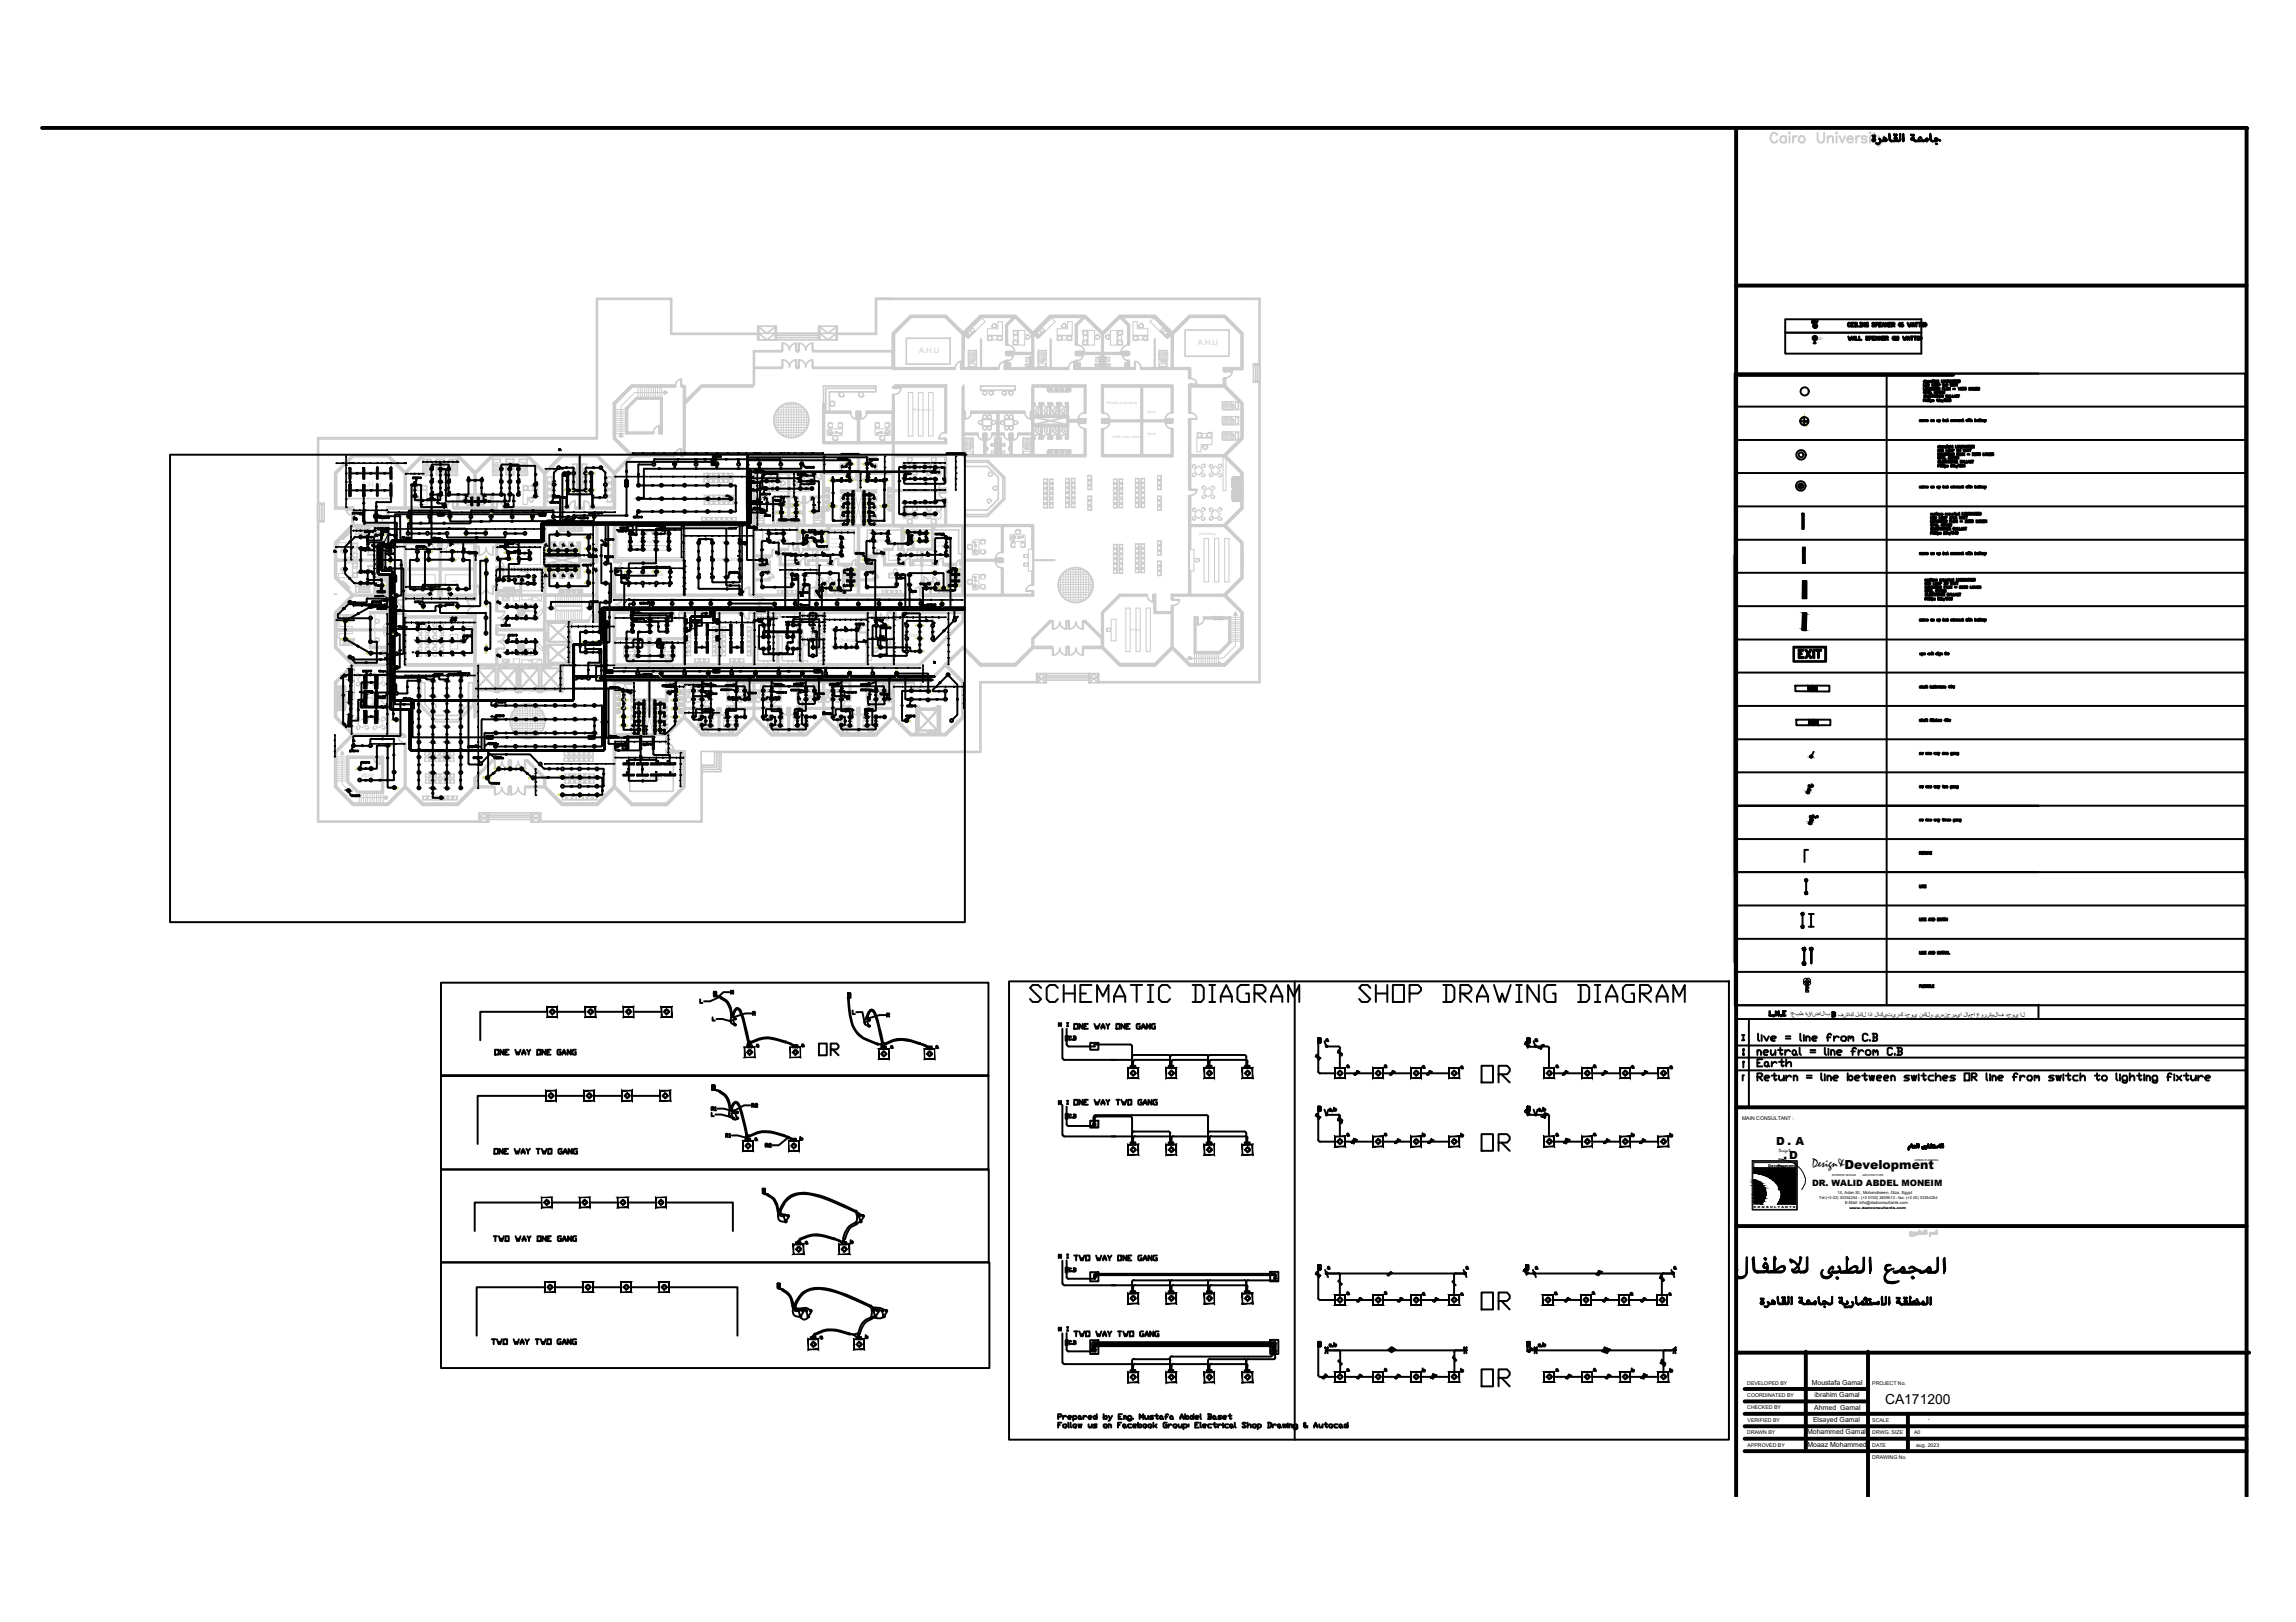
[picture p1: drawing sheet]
<svg xmlns="http://www.w3.org/2000/svg" width="297mm" height="210mm" viewBox="0 0 297 210" stroke-linecap="round" stroke-linejoin="round" font-family="sans-serif">
<defs><g id="words">
<text font-size="5.7" x="190.5" y="141.5">OR</text>
<g font-size="5.3">
<text x="131.9" y="130.9">SCHEMATIC DIAGRAM</text>
<text x="174.6" y="130.9">SHOP DRAWING DIAGRAM</text>
<text x="190.5" y="150.3">OR</text>
<text x="190.5" y="170.7">OR</text>
<text x="190.5" y="180.6">OR</text>
</g>
<text font-size="4.9" x="104.8" y="137.9">OR</text>
<g font-size="3.1">
<text x="52.2" y="63.9">a</text>
<text x="68.1" y="63.9">b</text>
<text x="85" y="70.2">c</text>
<text x="94.2" y="71.3">c</text>
<text x="52.6" y="84">b</text>
<text x="58.6" y="84">a</text>
<text x="67.7" y="81.1">a</text>
<text x="86.1" y="91.7">a</text>
<text x="86.1" y="92.8">b</text>
<text x="135.8" y="134.1">N</text>
<text x="235.7" y="132.6">B</text>
<text x="177.8" y="139.3">a</text>
<text x="182.7" y="139.3">a</text>
<text x="200" y="139.3">a</text>
<text x="205" y="139.3">a</text>
<text x="209.9" y="139.3">a</text>
<text x="96.3" y="148.9">a</text>
<text x="177.8" y="148.2">a</text>
<text x="182.7" y="148.2">b</text>
<text x="187.7" y="148.2">b</text>
<text x="200" y="148.2">a</text>
<text x="205" y="148.2">a</text>
<text x="209.9" y="148.2">b</text>
<text x="214.8" y="148.2">b</text>
<text x="103" y="162.3">a</text>
<text x="135.8" y="164">N</text>
<text x="170.4" y="165.5">a</text>
<text x="188.4" y="165.5">a</text>
<text x="215.2" y="165.5">a</text>
<text x="177.8" y="168.6">a</text>
<text x="182.7" y="169">a</text>
<text x="187.7" y="169">a</text>
<text x="200" y="168.6">a</text>
<text x="209.5" y="169">a</text>
<text x="104.8" y="174.6">a</text>
<text x="110.8" y="174.3">b</text>
<text x="187.7" y="178.9">b</text>
<text x="214.8" y="178.9">b</text>
</g>
<g font-size="2.6">
<text x="52.6" y="65.3">a</text>
<text x="56.8" y="64.9">b</text>
<text x="66" y="64.9">b</text>
<text x="66" y="63.1">b</text>
<text x="66" y="61.7">b</text>
<text x="71.6" y="65.6">&gt;&gt;</text>
<text x="111.1" y="63.1">a</text>
<text x="47.3" y="67.4">a</text>
<text x="80.4" y="69.8">a</text>
<text x="80.4" y="70.9">a</text>
<text x="80.4" y="72">a</text>
<text x="81.8" y="70.9">b</text>
<text x="81.8" y="69.8">b</text>
<text x="85" y="72">c</text>
<text x="85" y="70.9">c</text>
<text x="89.3" y="71.3">a</text>
<text x="98.1" y="70.9">b</text>
<text x="98.1" y="69.8">b</text>
<text x="100.2" y="70.9">a</text>
<text x="100.2" y="69.8">a</text>
<text x="102.7" y="69.8">a</text>
<text x="104.1" y="70.9">b</text>
<text x="105.1" y="69.8">a</text>
<text x="106.5" y="66.3">b</text>
<text x="111.5" y="70.9">b</text>
<text x="111.8" y="69.8">b</text>
<text x="113.2" y="66.7">b</text>
<text x="113.6" y="70.9">a</text>
<text x="113.6" y="69.8">a</text>
<text x="116.1" y="69.8">a</text>
<text x="117.8" y="69.8">a</text>
<text x="117.8" y="70.9">b</text>
<text x="118.5" y="69.8">a</text>
<text x="121" y="71.6">a</text>
<text x="67" y="72.3">a</text>
<text x="89.3" y="75.5">a</text>
<text x="89.3" y="73.4">a</text>
<text x="90.7" y="75.5">b</text>
<text x="90.7" y="73.4">b</text>
<text x="94.2" y="75.5">c</text>
<text x="105.1" y="72.7">b</text>
<text x="107.6" y="72.7">b</text>
<text x="118.9" y="72.7">b</text>
<text x="121" y="72.7">b</text>
<text x="55.7" y="84">a</text>
<text x="64.6" y="84">b</text>
<text x="64.6" y="80.8">a</text>
<text x="65.6" y="84">b</text>
<text x="66.7" y="80.8">a</text>
<text x="68.1" y="84">b</text>
<text x="80.4" y="81.1">b</text>
<text x="80.4" y="81.8">b</text>
<text x="80.4" y="82.6">b</text>
<text x="85" y="82.6">a</text>
<text x="85" y="81.1">a</text>
<text x="98.1" y="83.3">b</text>
<text x="106.9" y="82.6">a</text>
<text x="109.7" y="82.6">a</text>
<text x="115.7" y="81.8">b</text>
<text x="119.6" y="83.6">a</text>
<text x="119.6" y="81.8">a</text>
<text x="122.4" y="81.1">a</text>
<text x="52.6" y="86.1">b</text>
<text x="54.3" y="86.1">c</text>
<text x="55.7" y="86.1">c</text>
<text x="58.9" y="86.1">c</text>
<text x="64.2" y="85.4">a</text>
<text x="106.9" y="84.7">b</text>
<text x="108.3" y="84.7">b</text>
<text x="109.7" y="84.7">b</text>
<text x="79.4" y="90.3">a</text>
<text x="79.4" y="91.4">a</text>
<text x="79.7" y="101.2">b</text>
<text x="79.7" y="96.7">a</text>
<text x="83.3" y="96.7">a</text>
<text x="83.6" y="101.2">b</text>
<text x="84" y="99.8">a</text>
<text x="85" y="99.8">a</text>
<text x="85.4" y="101.2">b</text>
<text x="96.7" y="136.5">a</text>
<text x="102.7" y="136.5">a</text>
<text x="170.4" y="135.8">a</text>
<text x="197.6" y="135.8">a</text>
<text x="187.7" y="139.3">a</text>
<text x="214.8" y="139.3">a</text>
<text x="173.2" y="178.5">a</text>
<text x="177.8" y="178.5">a</text>
<text x="200" y="178.5">a</text>
<text x="205" y="178.5">a</text>
</g>
<g font-size="2.6" fill="#ccc">
<text x="105.1" y="70.9">b</text>
<text x="121" y="70.6">a</text>
<text x="64.2" y="79.4">b</text>
<text x="66.7" y="84">b</text>
<text x="67.7" y="85.4">a</text>
<text x="156.3" y="87.1">1</text>
</g>
<text font-size="1.8" x="243.9" y="181.7">CA171200</text>
<text font-size="1.6" x="234.4" y="151">Design&amp;Development</text>
<g font-size="1.4">
<text x="229.8" y="148.2">D . A</text>
<text x="230.7" y="150">.D</text>
</g>
<text font-size="1.1" x="234.4" y="153.5">DR. WALID ABDEL MONEIM</text>
<g font-size="1" fill="#ccc">
<text x="46.8" y="63">A.H.U</text>
<text x="83.1" y="100.9">A.H.U</text>
</g>
<g font-size=".9">
<text x="234.4" y="179.2">Moustafa Gamal</text>
<text x="233.8" y="185.6">Mohammed Gamal</text>
<text x="234.6" y="184">Elsayed Gamal</text>
<text x="234.7" y="182.4">Ahmed Gamal</text>
<text x="234.8" y="180.8">ibrahim Gamal</text>
<text x="233.8" y="187.3">Moaaz Mohammed</text>
</g>
<g font-size=".8" fill="#ccc">
<text x="82.5" y="74.5">pray area</text>
<text x="91.9" y="72.6">blood bank</text>
<text x="108.6" y="83.1">ct-scan</text>
<text x="117.4" y="82.4">store</text>
<text x="46.7" y="100.5">store</text>
</g>
<g font-size=".8">
<text x="231.6" y="131.5">شفعا باشاشلشع</text>
<text x="237.8" y="131.6">كاشف لفل شذش لشفتيتاف يوجت وفلج تيووانتش لشناش فجاانلشك يوجت شل</text>
</g>
<g font-size=".7">
<text x="225.4" y="145">MAIN CONSULTANT :</text>
<text x="226" y="179.2">DEVELOPED BY</text>
<text x="242.2" y="179.2">PROJECT No.</text>
<text x="226" y="180.8">COORDINATED BY</text>
<text x="226" y="182.4">CHECKED BY</text>
<text x="226" y="185.6">DRAWN BY</text>
<text x="226.1" y="184">VERIFIED BY</text>
<text x="242.2" y="184">SCALE</text>
<text x="242.2" y="185.6">DRWG. SIZE</text>
<text x="247.6" y="185.6">A0</text>
<text x="249.5" y="183.9">-</text>
<text x="226.1" y="187.2">APPROVED BY</text>
<text x="242.2" y="187.2">DATE</text>
<text x="242.2" y="188.8">DRAWING No.</text>
<text x="247.9" y="187.2">aug. 2023</text>
</g>
<text font-size=".6" x="230.2" y="149.1">Design&amp;</text>
<g font-size=".5">
<text x="235.1" y="43.9">SZ/</text>
<text x="228.8" y="151">Development</text>
<text x="235.4" y="155.2">Tel:(+2 02) 33354254 - (+2 0100) 2609513 - fax: (+2 02) 33354254</text>
<text x="237.7" y="154.5">14, Adan St., Mohandiseen, Giza, Egypt</text>
<text x="238.7" y="155.9">E-Mail: info@dadconsultants.com</text>
</g>
<g font-size=".5" fill="#ccc">
<text x="118.2" y="53.2">files room</text>
<text x="143.9" y="56.6">male pray area</text>
<text x="82.5" y="70.3">pharmacy</text>
<text x="146.2" y="81.7">shope</text>
</g>
<g font-size=".4" fill="#ccc">
<text x="100.3" y="70">radio logist</text>
<text x="104.8" y="69.4">dark room</text>
<text x="107.5" y="69.9">fluoroscopy</text>
<text x="107.5" y="70.4">x-ray and</text>
<text x="107.5" y="70.9">spot film</text>
<text x="113.6" y="70">radio logist</text>
<text x="118.4" y="69.4">dark room</text>
<text x="120.5" y="71.9">contorol</text>
<text x="120.9" y="69.8">fluoroscopy</text>
<text x="120.9" y="70.3">x-ray and</text>
<text x="120.9" y="70.7">spot film</text>
<text x="53.6" y="72.3">cleaning</text>
<text x="53.6" y="72.8">room</text>
<text x="54.5" y="75.4">store</text>
<text x="58.1" y="72.3">darty room</text>
<text x="58.4" y="75.4">store</text>
<text x="101.5" y="75.9">waiting</text>
<text x="101.6" y="74.6">reception</text>
<text x="101.9" y="72.1">film</text>
<text x="101.9" y="72.6">collection</text>
<text x="106.2" y="74.3">corridor</text>
<text x="109.5" y="73.8">toilet</text>
<text x="114.9" y="75.9">waiting</text>
<text x="115.1" y="74.6">reception</text>
<text x="115.4" y="72.1">film</text>
<text x="115.4" y="72.6">collection</text>
<text x="119.7" y="74.3">corridor</text>
</g>
<g font-size=".4">
<text x="237" y="152.1">INTERIOR DESIGN</text>
<text x="240.9" y="152.1">ARCHITECTURE</text>
<text x="247.7" y="150.3">URBAN PLANNING</text>
<text x="226.9" y="156.3">C O N S U L T A N T S</text>
<text x="239.3" y="156.4">www.dadconsultants.com</text>
</g>
<g font-size=".3" fill="#ccc">
<text x="97.8" y="69.9">film collection</text>
<text x="103.3" y="70.3">light lock</text>
<text x="107" y="71.8">contorol</text>
<text x="116.7" y="70.3">light lock</text>
<text x="97.7" y="72.5">toilet</text>
<text x="98.3" y="74.3">jan</text>
<text x="104.8" y="72.1">light room</text>
<text x="106.6" y="75.9">dress</text>
<text x="111.2" y="72.4">toilet</text>
<text x="112" y="74.4">jan</text>
<text x="118.2" y="72.1">light room</text>
<text x="120" y="75.9">dress</text>
</g>
</g></defs>
<!-- layer: DLX_LUMKEY -->
<path d="M157.1 79.8v.3M157.3 80l.1-.1v.2M157.3 79.9v.2M157.7 80v-.1a.11 .11 0 0 0-.2 .1 .11 .11 0 0 0 .2 .1M157.7 79.8v.3M158.1 79.9l.2 .2M158.3 79.9l-.2 .2M224.3 71.8v52.7M157.8 80h.2a.11 .11 0 0 0-.2 0 .11 .11 0 0 0 .1 .1h.1" fill="none" stroke="#969696" stroke-width=".25"/>
<!-- layer: E-P-DEVICE -->
<g fill="none" stroke="#000" stroke-width=".25">
<path d="M57.1 127.2h70.8v12h-70.8h70.8v12.1h-70.8zM64 135.8h.5v.7h-.5zM65.1 135.8v.7l-.4-.7v.7M65.3 136.1h.3M65.8 135.8h-.5v.7h.5M66.7 135.8l.2 .7 .1-.4 .1 .4 .2-.7M67.5 136.5v-.2l.3-.5 .2 .5v.2M67.5 136.3h.5M68.2 135.8l.2 .3v.4M68.6 135.8l-.2 .3M69.5 135.8h.4v.7h-.4zM70.6 135.8v.7l-.5-.7v.7"/>
<path d="M70.8 130.9h-8.7v3.7M70.8 136.1h.2M71.1 130.9h.2M71.2 135.8h-.4v.7h.4M71.4 130.6v.2M71.4 131.1v.2M71.6 130.9h.2M72.1 130.9h3.6M72.5 135.8h-.3l-.1 .1v.5l.1 .1h.3v-.4h-.1M72.8 136.5v-.2l.2-.5 .2 .5v.2M72.8 136.3h.4M73.9 135.8v.7l-.5-.7v.7"/>
<path d="M74.5 135.8l-.4 .1v.5l.4 .1v-.4h-.1M76 130.9h.2M76.4 130.6v.2M76.4 131.1v.2M76.6 130.9h.1M77 130.9h3.7M81 130.9h.1M81.3 130.6v.2M81.3 131.1v.2M81.5 130.9h.1M81.9 130.9h3.7M85.9 130.9h.1"/>
<path d="M86.2 130.6v.2M86.2 131.1v.2M86.4 130.9h.2M90.6 129.3v.5h.3M92.2 131.7v.4h.3M92.6 128.8l.1 .1 .5 .2a2.35 2.35 0 0 1 1.4 2.3M92.7 128.8l.6 .3M92.7 131.9h.8l1 .2M93.1 129l-1.3 .6h-.7M93.3 129.2v-.1a1.88 1.88 0 0 1 1.3 1.5l.1 .8h-.1M94.4 128.4h-.8l-.7 .5M94.6 131.3h.1"/>
<path d="M94.6 131.4v.9l.5 .3M94.8 131.3a1.27 1.27 0 0 1 .6-.9 .75 .75 0 0 1 .6 .7l.2 .7 .7 2.9M94.8 131.3h.1h-.1M94.8 131.3l-.1 .1M94.8 132l.2 .5M94.9 131.3v.3l.2 .3M94.9 128.2v.4l-.3-.4v.4M94.9 131.3a.75 .75 0 0 1 .6-.7l.2 .3 .4 1 .7 2.9M97.2 131.1h-.8l-1.5 .5M97.4 131.1h.2v-.2h-.2v.5M97.5 131.1l.2 .3M101.6 134.9a5.5 5.5 0 0 0-3.4-.4l-1 .5"/>
<path d="M101.6 134.8a5.5 5.5 0 0 0-3.4-.4l-1.1 .4M101.6 134.8l.7 .2 .6 .4M101.7 134.7l-.1 .2 1.1 .5M109.7 129.3a10 10 0 0 0 .8 3.8 3.2 3.2 0 0 0 2.1 1.7l.9 .4M109.7 129v.3M109.8 129v.2M109.8 129.2h-.1M109.8 129.2a10 10 0 0 0 .8 3.9 3.4 3.4 0 0 0 2 1.6l1 .4M109.8 129.2l-.1 .1M110.3 130.8v.4h.3M110.8 131h.8l.3 1.3M112.2 132.1l.2 .6"/>
<path d="M112.2 131.5v.3l.2 .2M112.3 131.5a.75 .75 0 0 1 .5-.7l.3 .3 .3 1 .7 2.9M112.3 131.5h-.2a1.27 1.27 0 0 1 .6-.9 .76 .76 0 0 1 .6 .7l.3 .7 .6 3M112.3 131.5h-.1a.89 .89 0 0 0-.2 1.1l.4 .2M113.5 135.1a.69 .69 0 0 1 .8 .5l.2-.5M113.5 135v.2M113.6 135.1l-.1 .1M114 136.4h.2M114 135.4h.6v.3h-.6zM114.1 135l.2-.1-.2 .1M114.2 135l-.3 .1h-.4M114.2 135l-.1 .3 .1 .3 .3-.5"/>
<path d="M114.2 135h.1M114.3 136v.2M114.3 136.6v.1M114.5 135l.1 .1M114.5 136.4h.2M114.6 131.4h-.8l-1.6 .4M114.8 131.4h.2v-.2l-.2-.1v.5M114.8 131.4l.2 .2M115.3 135.3l.2 .1-.1 .2h-.1zM115.5 135.6h.1M119 135.1a4.6 4.6 0 0 0-4.5 .1M119 135l.7 .2 .6 .4"/>
<path d="M119 135v.1l1.1 .5M119 135a4.8 4.8 0 0 0-4.5 0M119.9 136.4h.2M119.9 135.4h.7v.3h-.7zM120.3 136v.2M120.3 136.6v.1M120.4 136.4h.2M121.1 135.3l.2 .1-.1 .2h-.1zM121.3 135.6h.1M130.5 127h93.2v59.3h-93.2zM137.4 133.1v3.8M137.5 136.9l.1 .2 .1 .1"/>
<path d="M137.7 137.2h8.7h.2v.2M138 135.1v.2l.3 .1h3.3l-.1-.2M139 132.5h.4v.6h-.4zM140.1 132.5v.6l-.5-.6v.6M140.3 132.8h.2M140.7 132.5h-.4v.6h.4M141 135h1.1v.8h-1.1zM141.6 132.5l.2 .6 .1-.3 .1 .3 .3-.6M141.6 135.2h4.6M142.5 133.1v-.2l.2-.4 .2 .4v.2M142.5 132.9h.4M143.1 132.5l.2 .3v.3"/>
<path d="M143.5 132.5l-.2 .3M144.4 132.5h.5v.6h-.5zM145.5 132.5v.6l-.4-.6v.6M145.7 132.8h.3M146.2 132.5h-.5v.6h.5M146.2 135.2h.2l.1 .2M146.2 138.9h.2M146.3 137.9h.6v.3h-.6zM146.5 136.8v-.2l.2-.1h4.5l.1 .1 .1 .2M146.5 135.4v2.7M146.6 137.4v.7M146.6 138.5v.2"/>
<path d="M146.6 139.1v.1M146.8 138.9h.2M147.5 132.5h-.4v.1v.5h.4v-.3h-.1M147.7 133.1v-.2l.2-.4 .3 .4v.2M147.7 132.9h.5M148.8 132.5v.6l-.4-.6v.6M149.4 132.5l-.4 .1v.4l.1 .1h.3v-.3h-.1M151.2 138.9h.2M151.2 137.9h.6v.3h-.6zM151.4 136.8v1.3M151.5 137.4v.7M151.5 138.5v.2"/>
<path d="M151.5 139.1v.1M151.7 138.9h.2M151.8 137.2h4.5h.1l.1 .2M151.8 137.2h-.2l-.1 .2v-.2h-.2h-4.5l-.2 .2M156.1 136.5h-4.5l-.2 .1v.2M156.1 136.5l.2 .1v.2M156.1 138.9h.2M156.2 137.9h.5v.3h-.5zM156.3 136.8v1.3M156.4 137.4v.7M156.4 138.5v.2M156.4 139.1v.1"/>
<path d="M156.6 138.9h.2M161 136.5h-4.5l-.2 .1v.2M161 136.5l.2 .1v.2M161 138.9h.2M161.1 137.9h.6v.3h-.6zM161.1 137.2h-4.4h-.2l-.1 .2M161.2 137.2h.1l.1 .2M161.2 136.8v1.3M161.4 137.4v.7M161.4 138.5v.2M161.4 139.1v.1M161.6 138.9h.1"/>
<path d="M167.5 127v59.3M170.3 136.6v.1l.3 .4 .1-.1M170.3 136.5l.5 .4M170.5 138.7l.1 .1 .2 .1h1.9M170.5 134.8v3.9M170.6 137.1v.1M170.7 136.9h.1M173 138.9h.2M173.3 135.7v2.5M173.3 138.5v.2M173.3 139.1v.1M173.6 138.9h.1"/>
<path d="M174 138.9h3.6M174.3 137.8l.2 .1-.1 .2-.1-.1zM174.5 138l.1 .1M175.2 139h.1M175.6 138.6h.1M175.6 138.6l-.4 .5M175.9 138.7h-.1l-.4 .4M178.9 138.9h3.7M183.9 138.9h3.6M200.4 135.7v2.5M201.1 138.9h3.6M206 138.9h3.6"/>
<path d="M210.9 138.9h3.6M224.6 131.9h66v11.5h-66zM224.6 135.3h66M224.6 136.9h66M224.6 138.5h66M225.4 133.9h.1M225.4 134.6h.1M225.5 135.8v.7M225.5 137.5v.6M225.6 139.1h-.1v.7M225.7 133.9h-.2v.7h.2M226.3 131.9v11.5"/>
<path d="M227.4 136.1l.3-.2 .1 .2v.4M227.4 139.4h.4l.2-.2v-.2l-.2-.1h-.4v.9M227.4 135.9v.6M227.4 137.5h.3M227.4 133.8v.8l.2 .1M227.5 139.4l.5 .4M227.9 133.9v.2M227.9 134.2v.5M228 137.1h-.6v.9h.6M228.2 136.2h.4l.2-.1-.2-.2h-.3l-.1 .2v.3l.1 .1h.3M228.2 134.1l.3 .6 .3-.6M228.3 137.5l.3-.1 .2 .1v.4l-.2 .1h-.1l-.2-.1z"/>
<path d="M228.3 139.5h.5l.1-.1-.1-.2h-.3l-.2 .2v.3l.2 .1h.3M228.8 137.9l.1 .1M229.1 135.9v.5l.1 .1h.2l.3-.3M229.1 134.4h.5l.2-.2-.2-.1h-.3l-.2 .1v.4l.2 .1h.3M229.2 137.4v.6M229.2 139.2h.7M229.6 138.9v.8l.1 .1 .2-.1M229.7 135.9v.6M229.9 137.5l-.3-.1-.4 .3M230 135.9h.6M230.2 139.2v.5l.1 .1h.2l.3-.3M230.2 137.4h.6"/>
<path d="M230.3 135.6v.8l.2 .1 .1-.1M230.5 137.1v.8l.1 .1 .2-.1M230.8 139.2v.6M231 135.9v.6M231 134.1h.6M231 134.4h.6M231.1 137.7l.3-.3h.2l.1 .1v.5M231.1 137.1v.9M231.1 139.2v.6M231.6 136.1l-.2-.2h-.1l-.3 .3M231.7 139.4l-.1-.2h-.2l-.3 .3M231.9 136.1l.3-.2 .2 .2v.3l-.3 .1-.2-.1z"/>
<path d="M232.1 139.4l.1-.2h.2l.1 .2v.4M232.1 139.2v.6M232.4 136.4l.1 .1M232.8 135.6v.8l.2 .1M232.9 133.8v.8l.1 .1M233.4 133.9v.2M233.4 134.2v.5M233.7 134.2l.1-.1 .3 .1v.5M233.7 134.1v.6M233.8 139.2h.6M233.8 139.5h.6M234.2 135.9h.7"/>
<path d="M234.2 136.2h.7M234.5 134.4h.4l.2-.2-.2-.1h-.3l-.1 .1v.4l.1 .1h.3M235.6 138.9v.8l.2 .1M236.1 135.6v.8l.1 .1M236.1 139v.2M236.1 139.4v.4M236.3 134.2h.5M236.4 139.4l.1-.2h.2l.2 .2v.4M236.4 139.2v.6M236.5 135.7v.2M236.5 136.1v.4M236.9 136.1l.1-.2h.2l.1 .2v.4"/>
<path d="M236.9 135.9v.6M236.9 133.9l-.1-.1h-.2l-.1 .1v.8M237.2 139.5h.4l.2-.1-.2-.2h-.3l-.1 .2v.3l.1 .1h.3M237.3 134.1v.6M237.6 136.2h.5l.2-.1-.2-.2h-.3l-.2 .2v.3l.2 .1h.3M237.9 134.2l-.3-.1-.3 .3M238.2 134.2l.2-.1h.3l.1 .1v.4l-.1 .1h-.3l-.2-.1zM239 139.5l.4-.3h.1l.2 .2v.3l-.3 .1zM239 138.9v.9M239.1 134.2l.2-.1 .1 .1v.2M239.1 134.1v.6M239.4 134.2l.2-.1 .2 .1v.5"/>
<path d="M239.5 136.1h.5M240 139.5h.4l.2-.1-.2-.2h-.3l-.1 .2v.3l.1 .1h.3M240.1 135.7l-.1-.1-.3 .1v.8M240.4 135.9v.6M240.9 139.2h.6M241.1 136.1l-.3-.2-.4 .3M241.2 138.9v.8l.2 .1 .1-.1M241.4 136.1l.1-.2h.3l.2 .2v.3l-.2 .1h-.3l-.1-.1zM241.6 133.9l-.1-.1h-.3l-.2 .1v.7l.2 .1h.3l.1-.1M241.8 139.2l.2 .6 .2-.6 .1 .6 .2-.6M241.9 134.6v.1M242.3 133.8h.4l.2 .1v.2l-.2 .1"/>
<path d="M242.3 136.1l.2-.2 .1 .3M242.3 135.9v.6M242.4 134.2h.3l.2 .4-.2 .1h-.4M242.4 133.8v.9M242.6 136.1l.2-.2 .1 .2v.4M242.8 139.5h.5l.1-.1-.1-.2h-.4l-.1 .2v.3l.1 .1h.4M243.7 139.5h.5l.1-.1-.1-.2h-.3l-.2 .2v.3l.2 .1h.3M244.7 139.4l.1-.2h.2l.1 .2v.4M244.7 139.2v.6M244.8 135.7l-.1-.1h-.4l-.1 .1v.7l.1 .1h.4l.1-.1M245.1 136.4v.1M245.4 135.6h.5l.2 .1v.2l-.2 .2"/>
<path d="M245.6 136.1h.3l.2 .1v.2l-.2 .1h-.5M245.6 135.6v.9M247 139.2h-.5l-.1 .2 .1 .1h.3l.2 .2-.2 .1h-.4M247.3 139.2l.2 .6 .1-.6 .2 .6 .1-.6M248.2 139v.2M248.2 139.4v.4M248.6 139.2h.6M248.9 138.9v.8l.1 .1 .2-.1M250.1 139.2h-.4l-.2 .2v.3l.2 .1h.4M250.4 139.5l.3-.3h.2l.2 .2v.4M250.4 138.9v.9M251.4 139.5h.4l.2-.1-.2-.2h-.3l-.1 .2v.3l.1 .1h.3"/>
<path d="M252.9 139.2h-.4l-.2 .2 .2 .1h.3l.1 .2-.1 .1h-.5M254.2 138.9h.6v.9h-.6zM255.1 139.4h.5l.1-.2v-.2l-.1-.1h-.5v.9M255.3 139.4l.4 .4M257 138.9v.8l.1 .1M257.5 139v.2M257.5 139.4v.4M257.8 139.4l.1-.2 .3 .2v.4M257.8 139.2v.6M258.5 139.5h.5l.2-.1-.2-.2h-.3l-.2 .2v.3l.2 .1h.3M260.4 139.4h.5M261 139l-.1-.1-.4 .1v.8"/>
<path d="M261.4 139.2v.6M261.9 139.4l-.1-.2h-.2l-.2 .3M262.4 139.2h.3l.2 .2v.3l-.2 .1h-.3l-.1-.1v-.3zM263.2 139.4l.1-.2 .2 .3M263.2 139.2v.6M263.5 139.4l.2-.2 .1 .2v.4M265.7 139.2h-.5l-.1 .2 .1 .1h.3l.2 .2-.2 .1h-.4M266 139.2l.2 .6 .1-.6 .2 .6 .1-.6M266.9 139v.2M266.9 139.4v.4M267.2 139.2h.7M267.6 138.9v.8l.1 .1 .2-.1"/>
<path d="M268.8 139.2h-.5l-.1 .2v.3l.1 .1h.5M269.1 139.5l.3-.3h.2l.1 .2v.4M269.1 138.9v.9M271 139.2h.6M271.3 138.9v.8l.2 .1 .1-.1M271.9 139.4l.2-.2h.3l.2 .2v.3l-.2 .1h-.3l-.2-.1zM273.8 138.9v.8l.2 .1M274.3 139v.2M274.3 139.4v.4M275.2 139.8h-.5l-.1-.1v-.3l.1-.2h.4l.1 .2v.6l-.1 .1h-.4l-.1-.1M275.5 139.5l.3-.3h.2l.1 .2v.4M275.5 138.9v.9"/>
<path d="M276.5 139.2h.6M276.8 138.9v.8l.1 .1 .2-.1M277.4 139v.2M277.4 139.4v.4M277.7 139.4l.3-.2 .2 .2v.4M277.7 139.2v.6M279.1 139.8h-.5l-.1-.1v-.3l.1-.2h.4l.1 .2v.6l-.1 .1h-.4l-.1-.1M280.4 139.4h.4M281 139l-.2-.1-.3 .1v.8M281.3 139v.2M281.3 139.4v.4M281.6 139.2l.6 .6"/>
<path d="M282.2 139.2l-.6 .6M282.5 139.2h.7M282.9 138.9v.8l.1 .1 .2-.1M283.4 139.2v.5l.2 .1h.2l.3-.3M284.1 139.2v.6M284.4 139.2v.6M285 139.4l-.3-.2-.3 .3M285.3 139.5h.5l.1-.1-.1-.2h-.3l-.2 .2v.3l.2 .1h.3M57.1 151.3h70.8v12.1h-70.8zM63.9 160h.4M64 148.7h.4v.6h-.4zM64.1 160v.6"/>
<path d="M64.5 160l.3 .6v-.3l.2 .3 .2-.6M65.1 148.7v.6l-.5-.6v.6M65.3 149h.2M65.4 160h.4v.6h-.4zM65.7 148.7h-.4v.6h.4M66.6 148.7l.2 .6 .1-.3 .1 .3 .3-.6M66.7 160l.2 .6 .1-.3 .1 .3 .2-.6M67.5 149.3v-.2l.2-.4 .2 .4v.2M67.5 149.1h.4M68.1 148.7l.2 .3v.3M68.2 160l.2 .3v.3M68.6 148.7l-.3 .3"/>
<path d="M68.7 160l-.3 .3M69.4 148.7h.4M69.5 160h.5v.6h-.5zM69.6 148.7v.6M70 155.6h-8.6v3.7M70.1 148.7l.2 .6 .1-.3 .1 .3 .2-.6M70.3 155.6h.3M70.6 141.8h-8.8v6.2M70.6 160v.6l-.4-.6v.6M70.7 155.2v.2M70.7 155.8v.2M70.9 155.6h.2"/>
<path d="M70.9 148.7h.5v.6h-.5zM70.9 141.8h.2M71.3 160h-.4v.6h.4M71.3 141.4v.2M71.3 142v.2M71.4 155.6h3.6M71.4 141.8h.3M72 141.8h3.6M72.6 160h-.4v.1v.4v.1h.4v-.3h-.1M72.7 148.7l-.5 .1v.4l.5 .1v-.3h-.1M72.9 149.3v-.2l.2-.4 .2 .4v.2M72.9 149.1h.4"/>
<path d="M73.9 160v.6l-.4-.6v.6M74 148.7v.6l-.4-.6v.6M74.5 160l-.4 .1v.4l.4 .1v-.3M74.7 148.7l-.5 .1v.4l.5 .1v-.3h-.2M75.3 155.6h.2M75.6 155.2v.2M75.6 155.8v.2M75.8 155.6h.2M75.8 141.8h.2M76.2 141.4v.2M76.2 142v.2M76.3 155.6h3.6"/>
<path d="M76.4 141.8h.2M76.9 141.8h3.6M80.2 155.6h.2M80.6 155.2v.2M80.6 155.8v.2M80.8 155.6h.1M80.8 141.8h.2M81.1 141.4v.2M81.1 142v.2M81.2 155.6h3.7M81.3 141.8h.2M81.8 141.8h3.6"/>
<path d="M85.2 155.6h.1M85.5 155.2v.2M85.5 155.8v.2M85.7 155.6h.1M85.7 141.8h.2M86 141.4v.2M86 142v.2M86.1 155.6h8.7v3.7M86.3 141.8h.1M92.1 143.5h.2l.1-.2h-.3v.4M92.1 144v.4h.3M92.1 143.5l.3 .2"/>
<path d="M92.4 140.9l.6 .3M92.4 140.9l.7 .3M92.5 143.3h.1v.4M92.5 143.7h.2M92.6 144.2h.7l1.1 .3M92.8 143.5h.8l1 .3M93 141.3a2.35 2.35 0 0 1 1.4 2.2M93.1 141.2a2.42 2.42 0 0 1 1.4 2.3M93.1 141.2v.1M93.9 146.9h.2l.1-.1-.3-.1v.5M94 146.9l.2 .3M94.3 146.8l.1-.1v.5"/>
<path d="M94.3 147.2h.2M94.4 143.5h.2zM94.4 143.5l-.1 .9 .8 .5 .3-.2M94.6 143.4a1.04 1.04 0 0 1 .6-.8 1.01 1.01 0 0 1 .7 1l.8 3.3M94.6 143.4h.1M94.6 144.1l.2 .6M94.6 143.4v.4l.3 .2M94.7 146.9h.7l1.1 .3M94.7 143.5l-.1-.1-.1 .2v-.1M95.1 144.1l.2 .6M95.4 144l-.6-.2-.1-.3a1.07 1.07 0 0 1 .5-.8l.5 .6 .8 3.6M96.9 147a3.9 3.9 0 0 1 3.4-.4l1.2 .3-.1 .1"/>
<path d="M97.1 143h-.8l-1.4 .8M97.3 143h.2v-.2h-.2v.5M97.3 143l.2 .3M97.7 142.9l.2-.1 .1 .2a.23 .23 0 0 0-.3 .3h.3M98.8 154.3l.1 .3h.3h.1M98.9 154.3l.1 .2h.2l.1 .1M99.3 154.7a2.35 2.35 0 0 1 1.3 2.1M99.3 154.7v-.1a1.88 1.88 0 0 1 1.3 1.5l.1 .7M100.6 156.8h.2M100.7 156.8l.1 .1 .1-.2v.6l.2 .1h.3l.2 .7 .5-.7M100.8 156.8h-.2a1.01 1.01 0 0 0 .5 1.3h.5M100.9 156.6l.1 .1"/>
<path d="M100.9 156.7l.2 .4 .5 .1 .3 .2M101 156.7l.3-.6a2.72 2.72 0 0 1 2.8-1.6l1.3 .2a18.2 18.2 0 0 1 3.7 1.4l1.6 .7M101 156.7h-.2a3.1 3.1 0 0 1 3.9-2.3 13.6 13.6 0 0 1 4.5 1.6l1.5 .7M101.4 147a4.9 4.9 0 0 0-4.4 .1M101.4 147l1.1 .5M101.5 146.9l.6 .3 .6 .3M102 147.2l-1.3 1h-.8M102.3 147.4h.7v.3h-.7zM102.3 148.3h.2M102.7 148v.1M102.7 148.5v.2M102.9 148.3h.1"/>
<path d="M103.5 147.1v.4M103.7 147.3h.1v.2h-.1l-.2-.1zM110.7 156.8a1.6 1.6 0 0 1 .1 1.4M110.7 156.8l.1-.1v.1h-.1M110.8 158.2a2.57 2.57 0 0 0-1.7 2M110.8 158.2l.1 .2M110.9 158.4a1.77 1.77 0 0 0-1.4 1.3l-.2 .6M111.1 157.4l-.4-.6 .9 .6M111.1 157.4l.2 .7 .5-.7M111.3 158.1l-.5 .2M137.3 142.5v.4l-.3-.4v.4M137.4 143v3.9"/>
<path d="M137.5 146.8l.1 .2 .1 .1M137.7 147.1h8.7h.2v.2M137.9 144.1h.2v.7h-.2zM138 144.3v.3zM138 144.4h.1M138 145.5l.1 .1 .1 .1M138 143.2v.9M138 144.8v.7M138 142.5h.2M138 142.9h.2M138.1 142.5v.4M138.2 145.7h3.4"/>
<path d="M138.6 144.3h-.3l.1 .4 .2-.1M138.8 144.6v.1M138.9 144.2l.3 .1-.1 .1M139 142.3h.4v.7h-.4zM139 144.4h.1l.1 .2-.3 .1M139 144.2v.5M140.1 142.3v.7l-.5-.7v.7M140.3 142.6h.2M140.7 142.3h-.4v.7h.4M141 145h1.1v.9h-1.1zM141.4 145.5l.1 .2M141.5 145.5h.1"/>
<path d="M141.5 144.6v.9M141.5 145.5l.1 .2M141.6 142.3l.2 .7 .1-.4 .1 .4 .3-.7M141.6 145.7h.1M141.6 145.5h.1M141.6 144.7v.8M142.5 143v-.3l.2-.4 .2 .4v.3M142.5 142.7h.4M143.1 142.3l.2 .3v.4M143.5 142.3l-.2 .3M144.4 142.3h.5M144.6 142.3v.7"/>
<path d="M145.1 142.3l.2 .7 .1-.4 .1 .4 .2-.7M146 142.3h.4v.7h-.4zM146.2 144.5h-4.3l-.2 .1-.1 .1M146.2 144.5l.2 .1 .1 .1M146.2 148.8h.2M146.3 147.8h.6v.3h-.6zM146.5 146.7v-.2l.2-.1h4.5l.1 .1 .1 .2M146.5 144.7v3.3M146.6 147.3v.7M146.6 148.4v.2M146.6 149v.1M146.8 148.8h.2"/>
<path d="M146.8 147.1h4.5M146.8 147l-.1 .1-.1 .2M147.7 142.3l-.4 .1v.5l.4 .1v-.4h-.1M147.9 143v-.3l.3-.4 .2 .4v.3M147.9 142.7h.5M149 142.3v.7l-.4-.7v.7M149.7 142.3l-.5 .1v.5l.5 .1v-.4h-.2M151.2 148.8h.2M151.2 147.8h.6v.3h-.6zM151.3 147l.2 .1v.2l.1-.2 .2-.1M151.4 146.7v1.3M151.5 147.3v.7"/>
<path d="M151.5 148.4v.2M151.5 149v.1M151.7 148.8h.2M151.8 147.1h4.4M156.1 144.3h-14.4l-.1 .1-.1 .1M156.1 144.3l.2 .1v.1M156.1 148.8h.2M156.2 147.8h.5v.3h-.5zM156.3 147l.1 .1 .1 .2M156.3 144.6v3.4M156.4 147.3v.7M156.4 148.4v.2"/>
<path d="M156.4 149v.1M156.6 148.8h.2M156.7 147.1h4.4M156.7 147l-.2 .1-.1 .2M161 146.4h-4.5l-.2 .1v.2M161 146.4l.2 .1v.2v1.3M161 148.8h.2M161.1 147.8h.6v.3h-.6zM161.2 147l.1 .1 .1 .2M161.4 147.3v.7M161.4 148.4v.2M161.4 149v.1"/>
<path d="M161.6 148.8h.1M170.3 144.3l-.1 .1M170.3 144.2v.1l.3 .5 .1-.1M170.3 144.1l.5 .5M170.4 144.2h.1M170.5 143.6v3.9l.1 .2h2.3M170.6 144.8v.1M170.7 144.6h.1M171.4 143.6l.2 .6M171.6 144.3h1.5M171.9 143.6l-.3 .6M172 143.6l.1-.1 .1 .1-.1 .2-.1-.1z"/>
<path d="M172.2 143.7l.1 .1M172.4 143.7v.1M172.6 143.3v.5M172.7 143.5l.2 .1-.1 .2-.2-.2zM173 147.7h.2M173.1 144.9v.1M173.1 144.8v.1l.5 .4v-.1M173.2 144.2l.1 .1 .1 .2M173.2 144.7l.4 .4M173.3 144.5l-.1 .1 .5 .4M173.3 144.5v2.6M173.3 147.4v.1"/>
<path d="M173.3 147.9v.2M173.6 147.7h.1M173.6 145.3v.1M174 147.7h3.6M174.3 146.7l.2 .1-.1 .2-.1-.1zM174.5 146.9l.1 .1M174.9 147.8h.1M175.2 147.4h.1M175.2 147.4l-.4 .5M175.4 147.4l-.5 .5M175.6 147.5h-.1l-.4 .5M178.9 147.7h3.7"/>
<path d="M183.9 147.7h3.6M197.3 143.8v.1M197.3 143.7v.1l.4 .5 .1-.1M197.4 143.7l.4 .4M197.4 143.7h.1M197.6 143.6v.7h1M197.8 144.1h.1M198.4 143.6l.2 .6M198.7 144.3h1.5M198.9 143.6l-.2 .6M199 143.6l.2-.1v.3l-.2-.1zM199.2 143.7l.1 .1"/>
<path d="M199.5 143.7l-.1 .1M199.6 143.3v.5M199.8 143.5l.1 .1-.1 .2-.2-.2zM199.8 144.6h.1M199.9 144l-.4 .5h-.1M200.1 144.1l-.4 .5-.2-.1M200.1 144.2h.1M200.1 144.1l-.3 .6M200.2 144.2l.2 .1v.2M200.4 144.5v2.6M201.1 147.7h3.6M206 147.7h3.6"/>
<path d="M210.9 147.7h3.6M57.1 163.4h70.9v13.6h-70.9zM63.6 173.3h.5M63.9 173.3v.6M64.3 173.3l.2 .6 .1-.2 .1 .2 .2-.6M65.1 173.3h.5v.6h-.5zM66.4 173.3l.3 .6 .1-.2 .1 .2 .2-.6M67.3 173.9v-.2l.2-.4 .3 .4v.2M67.3 173.7h.5M67.6 160.6v-.2l.2-.4 .2 .4v.2M67.6 160.4h.4M68 173.3l.2 .4v.2"/>
<path d="M68.4 173.3l-.2 .4M69.3 173.3h.5M69.5 173.3v.6M70 173.3l.2 .6 .1-.2 .1 .2 .2-.6M70.5 166.6h-8.8v6.2M70.8 173.3h.5v.6h-.5zM70.8 166.6h.2M70.9 160.3h.2M71.1 166.2v.2M71.1 166.8v.2M71.3 166.6h.2M71.8 166.6h3.6"/>
<path d="M72.5 173.3l-.4 .1v.5h.4v-.2M72.8 173.9v-.2l.2-.4 .2 .4v.2M72.8 160.6v-.2l.2-.4 .2 .4v.2M72.8 173.7h.4M72.8 160.4h.4M73.9 173.3v.6l-.5-.6v.6M74.5 173.3l-.4 .1v.5h.4v-.2h-.1M75.7 166.6h.2M76.1 166.2v.2M76.1 166.8v.2M76.3 166.6h.1M76.7 166.6h3.6"/>
<path d="M80.6 166.6h.2M81 166.2v.2M81 166.8v.2M81.2 166.6h.2M81.6 166.6h3.7M85.6 166.6h.2M85.9 166.2v.2M85.9 166.8v.2M86.1 166.6h.2M86.6 166.6h8.8v6.2M100.7 166.6l.1 .2h.3l.1 .1M100.8 166.6l.1 .2 .3 .1"/>
<path d="M101.2 167a1.94 1.94 0 0 1 1.2 1.4l.1 .7M101.2 166.8a2.48 2.48 0 0 1 1.5 2.3M101.3 166.8l-.1 .1M102.5 169.1h.2zM102.8 168.9l.1 .1M102.9 169l.2 .3h.4a1.12 1.12 0 0 1 1.3 .3M102.9 169a3.3 3.3 0 0 1 1.9-2.1 7.6 7.6 0 0 1 4.7 .8l3.1 1.4M103.8 169.6l-.3-.1h-.4a.41 .41 0 0 1-.3-.5 .48 .48 0 0 0 .7 .4 .62 .62 0 0 1 .8 .2l.2 .8 .5-.7M104 169.7l-.5 .7-.2-.8-.4 .1-.1-.1v-.6v.2l-.2-.1a1.1 1.1 0 0 0 .2 1.2l.7 .1a.54 .54 0 0 0 .6 .4 .54 .54 0 0 0 .4-.4M107.9 160.4a4.9 4.9 0 0 0-4.4 0M108 160.2l-.1 .2M108 160.3a5.6 5.6 0 0 0-3.5-.4l-1.1 .4"/>
<path d="M108 160.3l.6 .2 .6 .4v-.6M108.9 161.7h.1M108.9 160.7h.6v.3h-.6zM109.1 160.2l.3 .1M109.2 160.3l-.2 .3v.3l-1-.5M109.2 161.3v.2M109.2 161.8v.3M109.4 161.7h.2M109.8 172.7a5.4 5.4 0 0 0-3.3-.4l-1.1 .5M109.9 172.6a4.9 4.9 0 0 0-4.5 0M110.1 160.8l.1-.2 .1 .1v.2zM110.1 160.5v.4"/>
<path d="M112.6 169.1a1.84 1.84 0 0 1 .1 1.4M112.7 170.5a2.31 2.31 0 0 0-1.7 2M112.7 169.1l.3 .2 1.1 .3 .2 .8 .5-.7M112.7 169l.4 .2a2.19 2.19 0 0 1 1.5 .4M112.7 170.4l.1 .2zM112.7 168.9l-.1 .2 .1-.1a23.5 23.5 0 0 0-6-2.3 3.3 3.3 0 0 0-4 2.3M112.8 170.7a2.22 2.22 0 0 0-1.6 1.9M113 169.6l-.4-.5 .5 .3 .4 .2M113 169.6l.2 .8 .5-.7M113.2 170.4a.36 .36 0 0 0-.5 .2M114.3 170.4a1.46 1.46 0 0 1-1.2 .1l-.3 .1M137.3 171.8v.4l-.3-.4v.4"/>
<path d="M137.4 163.2v2.9M137.4 172.6v3.7M137.5 166.1l.1 .2h.1M137.5 176.3l.1 .2h.1M137.7 166.3h8.7M137.7 176.5h8.7M137.9 173.4h.2v.7h-.2zM138 173.6v.3zM138 173.7h.1M138 165.2l.1 .2 .1 .1M138 174.1v.5l.1 .2 .1 .1M138 164.7v.6"/>
<path d="M138 172.5v.9M138 171.7h.2M138 172.2h.2M138.1 171.7v.5M138.6 173.6l-.1-.1-.2 .1v.3h.3M138.8 173.9h.1M138.9 173.5h.2l.1 .1-.1 .1M139 173.7h.1l.1 .2h-.3M139 162.5h.4M139 172.3h.4M139 173.5v.4M139.2 172.3v.6"/>
<path d="M139.6 162.5l.3 .6 .1-.3 .1 .3 .2-.6M139.6 172.3l.3 .6 .1-.3 .1 .3 .2-.6M140.5 162.5h.5v.6h-.5zM140.5 172.3h.5v.6h-.5zM141 164.6h1.1v1.2h-1.1zM141 173.4h1.1v1.8h-1.1zM141.2 174.7l.1 .2h-3.1M141.3 174.7h.1M141.3 173.9v.8M141.4 174.9h.1M141.4 174.7h.1M141.4 174.7v.2"/>
<path d="M141.4 174.1v.6M141.5 165.3l.1 .2h-3.4M141.5 174.7l.1 .2h-.2M141.5 173.7h23.3M141.5 173.7h-.1l-.1 .2M141.5 165.2h.1M141.5 174.7h.1M141.6 174.9h.1M141.7 173.9h23M141.7 173.9h-.2v.2M141.7 165.2h.1M141.7 174.7h.1"/>
<path d="M141.7 165.2v.3M141.7 174.7v.2M141.7 174.4v.3M141.8 164.8h23M141.8 174h22.7M141.8 164.8l-.2 .1-.1 .3M141.8 174l-.2 .1-.1 .6M141.8 162.5l.2 .6 .1-.3 .2 .3 .2-.6M141.8 172.3l.2 .6 .1-.3 .2 .3 .2-.6M141.9 165h22.8M141.9 174.2h22.5M142 165h-.2l-.1 .2"/>
<path d="M142 174.2h-.2l-.1 .2M142.7 163.1v-.2l.2-.4 .2 .4v.2M142.7 172.9v-.2l.2-.4 .2 .4v.2M142.7 162.9h.4M142.7 172.7h.4M143.3 162.5l.2 .3v.3M143.3 172.3l.2 .3v.3M143.8 162.5l-.3 .3M143.8 172.3l-.3 .3M144.6 162.5h.5v.6h-.5zM144.6 172.3h.5M144.9 172.3v.6"/>
<path d="M145.3 172.3l.2 .6 .1-.3 .1 .3 .3-.6M145.7 162.5v.6l-.4-.6v.6M146 162.8h.2M146.2 172.3h.4v.6h-.4zM146.2 168h.2M146.2 178.2h.2M146.3 167.1h.6v.3h-.6zM146.3 177.3h.6v.3h-.6zM146.4 162.5h-.4v.6h.4M146.4 166.3l.2 .1v.1M146.4 176.5l.2 .1v.1M146.5 165.9v1.3"/>
<path d="M146.5 176.1v1.3M146.6 166.5v.7M146.6 167.7v.2M146.6 168.2v.2M146.6 176.7v.7M146.6 177.9v.2M146.6 178.4v.2M146.7 165.7h4.5M146.7 175.9h4.5M146.7 165.7h-.2v.2M146.7 175.9h-.2v.2M146.8 168h.2"/>
<path d="M146.8 166.3h4.5M146.8 178.2h.2M146.8 176.5h4.5M146.8 166.3l-.1 .1-.1 .1M146.8 176.5l-.1 .1-.1 .1M147.7 162.5l-.4 .1v.4l.4 .1v-.3h-.1M147.9 163.1v-.2l.3-.4 .2 .4v.2M147.9 172.3h-.3l-.1 .1v.4l.4 .1v-.3h-.1M147.9 162.9h.5M148.2 172.9v-.2l.2-.4 .2 .4v.2M148.2 172.7h.4M149 162.5v.6l-.4-.6v.6"/>
<path d="M149.2 172.3v.6l-.4-.6v.6M149.7 162.5l-.5 .1v.4l.5 .1v-.3h-.2M149.9 172.3h-.4l-.1 .1v.4l.5 .1v-.3h-.1M151.2 168h.2M151.2 178.2h.2M151.2 165.7h.1l.1 .2M151.2 175.9h.1l.1 .2M151.2 167.1h.6v.3h-.6zM151.2 177.3h.6v.3h-.6zM151.3 166.3l.2 .1v.1l.1-.1 .2-.1M151.3 176.5l.2 .1v.1l.1-.1 .2-.1M151.4 165.9v1.3"/>
<path d="M151.5 166.5v.7M151.5 167.7v.2M151.5 168.2v.2M151.5 176.7v.7M151.5 177.9v.2M151.5 178.4v.2M151.6 165.7h4.5M151.6 175.6h12.8M151.6 165.7h-.2v.2M151.6 175.5l-.2 .1v.1v1.7M151.7 168h.2M151.7 178.2h.2"/>
<path d="M151.8 166.3h4.4M151.8 176.5h4.4M156.1 165.7h.2v.2M156.1 168h.2M156.1 178.2h.2M156.2 167.1h.5v.3h-.5zM156.2 177.3h.5v.3h-.5zM156.3 166.3l.1 .1 .1 .1M156.3 176.5l.1 .1 .1 .1M156.3 165.9v1.3M156.3 176.1v1.3M156.4 166.5v.7"/>
<path d="M156.4 167.7v.2M156.4 168.2v.2M156.4 176.7v.7M156.4 177.9v.2M156.4 178.4v.2M156.5 165.7h4.5M156.5 175.9h4.5M156.5 165.7h-.2v.2M156.5 175.9h-.2v.2M156.6 168h.2M156.6 178.2h.2M156.7 166.3h4.4"/>
<path d="M156.7 176.5h4.4M156.7 166.3l-.2 .1-.1 .1M156.7 176.5l-.2 .1-.1 .1M161 165.7h.2v.2l.1-.2h.2M161 175.9h.2v.2l.1-.2h.2M161 168h.2M161 178.2h.2M161.1 167.1h.6v.3h-.6zM161.1 177.3h.6v.3h-.6zM161.2 166.3l.1 .1 .1 .1M161.2 176.5l.1 .1 .1 .1M161.2 165.9v1.3"/>
<path d="M161.2 176.1v1.3M161.4 166.5v.7M161.4 176.7v.7M161.4 167.7v.2M161.4 168.2v.2M161.4 177.9v.2M161.4 178.4v.2M161.4 165.7h3.6M161.6 168h.1M161.6 178.2h.1M164.3 164.6h1.1v1.2h-1.1zM164.3 173.4h1.1v1.8h-1.1z"/>
<path d="M164.4 174.2h.2v.2M164.5 174.9l.1 .1M164.6 174l.1 .1 .1 .1M164.6 174.8h.1M164.6 174.4v.4M164.7 175.1h.1M164.7 175.3l-.1 .1-.2 .1M164.7 175.1v.2M164.7 165h.1l.1 .2M164.7 173.9h.1l.1 .2M164.7 174.8h.1M164.7 174.8v.2"/>
<path d="M164.7 174.2v.6M164.8 165.4l.2 .3v-.3M164.9 164.8l.1 .1 .1 .1M164.9 173.7h.1l.1 .2M164.9 165.4h.1M164.9 174.8h.1M164.9 165.2v.2M164.9 174.1v.7M165 165.7h.1M165 175.1h.1M165 175.1v.6M165 175.7l-.1 .1-.1 .1h-3.4"/>
<path d="M165 165.4h.1M165 174.8v.2l-.2-.1M165 174.8h.1M165 165.1v.3M165 173.9v.9M170.5 168l.1 .2h.2h2.1M170.5 177.9l.1 .2 .2 .1h2.1M170.5 164.2v3.8M170.5 174.1v3.9M171.4 174.4l.2 .3-.1-.3M171.6 174.8l-.2 .3M171.6 164.8h17.9"/>
<path d="M171.6 174.8h18M171.6 174.7l.2-.3-.2 .3M171.6 174.8l.2 .3M172 174h.2v.2h-.2zM172.2 174.2h.1M172.5 174.2l-.1 .1M172.6 174.1l.1-.2 .2 .1-.1 .2zM172.6 173.8v.4M173 168.2h.2M173.2 174.7l.1 .1 .1 .1M173.3 165v2.7M173.3 167.9v.2"/>
<path d="M173.3 168.4v.2M173.4 175v2.7M173.6 168.2h.1M174 168.2h3.6M174 178.2h3.6M174.3 167.3h.2l-.1 .2-.1-.1zM174.5 167.4l.1 .1M175.5 168.4h.1M175.9 168h.1M176 168l-.5 .4M176.2 168.1h-.1l-.4 .4M178.9 168.2h3.7"/>
<path d="M178.9 178.2h3.7M180 164.7l-.1-.1-.4 .4M180.1 174.4l-.1-.1-.4 .4M180.2 164.8l-.1-.1-.5 .4M180.3 174.5l-.1-.1-.5 .4M180.4 174.6l-.1-.1-.4 .4M180.6 174.7l-.1-.1-.5 .4M181.5 168.1h-.1l-.4 .4M182.9 178.2h.1M183.2 177.8v.2M183.2 178.4v.1M183.4 178.2h.2"/>
<path d="M183.9 168.2h3.6M183.9 178.2h3.6M184.1 177.4l.2-.2v.3h-.1zM184.1 177.1v.4M185.4 177.8l-.3 .5M185.7 177.9h-.1l-.4 .5M185.9 178l-.2-.1-.3 .5M188.1 165v2.7M188.2 175v2.7M188.4 174.7l-.2 .1v.1M189.5 174.7l-.1-.3 .1 .3M189.6 174.7l.1-.3-.1 .3"/>
<path d="M197.1 164.4v.1M197.2 164.3l-.1 .1 .5 .5v-.1M197.3 164.3h.1M197.3 164.3l.3 .4M197.4 164.2v.6h19M197.6 174.1v.7h19M198 174.4l.1 .1M198.1 174.5l-.5 .3 .1 .1M198.2 174.6h.1M198.2 174.5l-.4 .5M198.3 164.3l.1 .4M198.6 164.9l.1 .4"/>
<path d="M198.6 174.7l-.1-.3 .1 .3M198.6 174.8l-.1 .3M198.7 164l.1-.1 .1 .3h-.2zM198.7 174.7l.1-.3-.1 .3M198.7 174.8l.1 .3M198.9 164.2h.1M199 174h.3v.2h-.2zM199.3 174.2h.1M199.5 174.2l-.1 .1M199.6 174.1l.2-.2 .1 .1-.1 .2zM199.6 173.8v.4M200.9 168.2h3.6"/>
<path d="M201.1 178.2h3.6M204.8 168.2h.2M205.2 167.9v.2M205.2 168.4v.2M205.3 168.2h.2M205.8 168.2h3.7M206 178.2h3.6M206 167.3l.1-.1 .1 .2-.1 .1zM206.2 167.4l.1 .1M206.9 164.5l-.4 .4M207.1 164.5h-.1l-.3 .5M207.3 164.6h-.1l-.4 .5"/>
<path d="M207.3 174.8h.1M207.6 174.4h.1M207.6 174.4l-.4 .5M207.8 168l-.4 .4M207.9 174.5h-.1l-.4 .4M208 174.5h-.1l-.4 .5M208.1 168.1h-.2l-.4 .4M208.2 174.6h-.1l-.4 .4M208.4 174.7l-.1-.1-.4 .5M208.4 178.1l-.1-.1-.4 .4M209.9 178.2h.2M210.3 177.8v.2"/>
<path d="M210.3 178.4v.1M210.4 178.2h.2M210.8 168.2h3.6M210.9 178.2h3.6M211.1 177.4l.2-.2 .1 .3h-.1zM211.1 177.1v.4M212.4 178.3h.1M212.7 177.8h.1M212.7 177.8l-.4 .5M212.9 177.9h-.1l-.3 .5M213.1 178l-.1-.1-.4 .5M214.7 168.2h.2"/>
<path d="M215 165v2.7M215 167.9v.2M215 168.4v.2M215.2 168.2h.2M215.2 175v2.7M215.4 174.7l-.1 .1-.1 .1M216 167.3l.1 .1v.2h-.2zM216.1 167.6h.1M216.6 174.7l-.1-.3 .1 .3M216.6 174.8l-.1 .3M216.7 174.7l.1-.3-.1 .3M216.7 174.8l.1 .3"/>
<path d="M136.9 183.3h.3l.1-.2-.1-.1h-.3v.6M136.9 184.4h.2M137.3 184.1h-.4v.6M137.5 184.4l.4-.1 .1 .1v.2l-.1 .1h-.2l-.2-.1zM137.5 183.2v.4M138 183.3l-.3-.1-.2 .2M138.2 183.4l.4-.1-.1-.1h-.2l-.1 .1 .1 .3h.2M138.2 184.1v.5l.1 .1M138.5 184.1v.5l.1 .1M138.8 183.3l.2-.1h.2l.1 .1-.1 .3h-.4M138.8 184.4l.4-.1 .1 .1-.1 .3h-.2l-.2-.1zM138.8 183.2v.7"/>
<path d="M139.5 184.3l.1 .4 .1-.4 .1 .4 .1-.4M139.6 183.2h.1l.1 .1-.1 .3h-.2zM139.8 183.6h.1M140.2 183.2v.4M140.6 183.3l-.1-.1h-.1l-.2 .2M140.8 183.4l.5-.1-.2-.1h-.2l-.1 .1 .1 .3h.2M140.8 184.3l.1 .4h.1l.3-.2M141.3 184.3v.4M141.5 183.3l.2-.1 .2 .2-.3 .2h-.1zM141.9 184.3l-.4 .1 .1 .1h.2l.1 .1-.1 .1h-.3M141.9 183v.6M142.8 183.4l.2-.2h.1l.1 .4h-.2z"/>
<path d="M142.8 184.4l.3-.1 .1 .1-.1 .3h-.2zM142.8 183v.6M143.4 184.4l.1-.1 .2 .1v.3M143.4 183.2l.2 .4M143.4 184.3v.4M143.9 183.2l-.4 .7h-.1M144.6 184.4h.3M144.7 183.3h.2M145.1 184.1h-.5v.6M145.1 183h-.4v.6h.4M145.3 184.4l.2-.1 .1 .1v.2l-.2 .1-.1-.1zM145.4 183.3l.1-.1h.1l.1 .4"/>
<path d="M145.4 183.2v.4M145.6 184.6l.1 .1M146.4 183.6h-.5v-.3l.1-.1h.2l.2 .1v.5l-.2 .1-.3-.1M146.4 184.3l-.5 .1v.2l.1 .1h.4M146.6 184.5h.3l.1-.1-.1-.1-.3 .1 .1 .3h.2M146.6 183.6h.1M147.2 184.5l.2-.2 .3 .1v.2l-.1 .1h-.2zM147.2 184.1v.6M147.4 183.6v-.6l.3 .4 .2-.4v.6M147.9 184.4l.3-.1 .1 .1v.2l-.1 .1h-.2zM148.1 183.2v.4h.1h.1l.2-.2M148.5 184.4l.4-.1 .1 .1-.1 .3h-.2l-.2-.1z"/>
<path d="M148.5 183.2v.4M149.2 183.2h-.3l-.2 .1 .5 .3h-.5M149.2 184.1v.6M149.4 183.2h.4M149.4 184.5l.2 .2M149.6 183v.6h.2M149.6 184.3l-.2 .2h-.2M150.1 183.3l.2-.1 .1 .1v.3h-.2h-.1zM150.4 183.6h.1M150.7 183.3h.3M150.9 184.1h-.3l-.1 .1 .1 .5h.3v-.3h-.1M151.2 183.1l-.2-.1-.2 .1v.5"/>
<path d="M151.2 184.3v.4M151.4 183.3l.2-.1 .1 .1v.3h-.2h-.1zM151.6 184.4l-.2-.1-.2 .2M151.7 183.6h.1M151.8 184.4l.3-.1 .2 .1v.2l-.2 .1h-.2l-.1-.1zM152.5 184.3l.1 .4h.1l.2-.2M152.7 183.6v-.2l.2-.4 .2 .4v.2M152.7 183.4h.4M152.9 184.3v.4M153.1 184.4l.1-.1 .4 .1v.2l-.2 .1h-.3M153.1 184.3v.7M153.3 183.4l.4-.2 .1 .1v.3h-.2z"/>
<path d="M153.3 183v.6M153.8 184.3v.1M153.8 184.5v.1M154.1 183.2h.1l.2 .2-.2 .2h-.2zM154.4 183v.6M154.6 183.4l.5-.1-.1-.1h-.2l-.2 .1v.3h.4M154.6 184.4h.2M155.1 184.1h-.5v.6h.5M155.3 183v.6h.1M155.3 184.1v.5l.1 .1M155.6 184.5h.3l.2-.1-.2-.1-.3 .1v.2l.1 .1h.2M156.3 183h.3l.1 .1-.1 .2"/>
<path d="M156.4 183.3h.2l.1 .3h-.1h-.3M156.4 183v.6M156.7 184.3h-.3l-.1 .1 .1 .3h.3M156.9 183.3l.2-.1 .2 .1v.3h-.3h-.1zM156.9 184.3h.5M157.1 184.1v.5l.2 .1 .1-.1M157.3 183.6h.1M157.6 184.3v.4M158 183.2h-.3l-.1 .1 .4 .3h-.4M158 184.4l-.2-.1-.2 .2M158.2 183.4h.4l.1-.1-.1-.1h-.2l-.2 .1v.3h.4M158.2 184.2v.1"/>
<path d="M158.2 184.4v.3M158.9 184.3l-.5 .1v.2l.2 .1h.3M158.9 183.2h.4M159.1 183v.6h.1h.1M159.2 184.3l.3 .1v.2l-.2 .1h-.1l-.1-.1zM159.5 184.6v.1M159.8 184.1v.5l.1 .1M161.2 184.2l-.1-.1-.4 .1 .5 .4-.1 .1h-.2l-.2-.1M161.4 184.5l.2-.2h.1l.1 .1v.3M161.4 184.1v.6M162 184.4l.4-.1 .1 .1v.2l-.1 .1h-.2l-.2-.1zM162.7 184.4l.1-.1 .3 .1v.2l-.1 .1h-.3"/>
<path d="M162.7 184.3v.7M164 184.1l.5 .1v.4l-.2 .1h-.3M164.1 184.1v.6M164.7 184.3v.4M165.1 184.4l-.2-.1-.2 .2M165.3 184.4l.1-.1 .2 .1v.3l-.3-.1zM165.6 184.6l.2 .1M166 184.3l.1 .4 .1-.4 .1 .4 .1-.4M166.6 184.2v.1M166.6 184.4v.3M166.8 184.4l.3-.1 .1 .1v.3M166.8 184.3v.4"/>
<path d="M167.8 184.7h-.3l-.1-.1v-.2l.1-.1 .3 .1v.5l-.1 .1-.3-.1M169.1 184.5l-.3 .2-.1-.2 .2-.2v-.1l-.1-.1-.1 .1v.1l.4 .4M170 184.7v-.2l.2-.4 .2 .4v.2M170 184.5h.4M170.7 184.3l.1 .4h.1l.2-.2M171.1 184.3v.4M171.3 184.3h.4M171.5 184.1v.5l.1 .1 .1-.1M171.9 184.4l.4-.1 .1 .1v.2l-.1 .1h-.2l-.2-.1zM173 184.3h-.3l-.1 .1 .1 .3h.3M173.3 184.4l.2-.1 .1 .1v.2l-.2 .1-.1-.1zM173.6 184.6l.1 .1"/>
<path d="M173.9 184.4l.2-.1 .3 .2-.3 .2h-.1zM174.4 184.1v.6"/>
<circle cx="71.5" cy="130.9" r=".28"/>
<circle cx="76.4" cy="130.9" r=".28"/>
<circle cx="81.3" cy="130.9" r=".28"/>
<circle cx="86.2" cy="130.9" r=".28"/>
<circle cx="94.5" cy="132.1" r=".06"/>
<circle cx="94.9" cy="131.6" r=".06"/>
<circle cx="95.1" cy="132.6" r=".11"/>
<circle cx="95.1" cy="131.8" r=".11"/>
<circle cx="111.9" cy="132.3" r=".06"/>
<circle cx="112.2" cy="131.8" r=".06"/>
<circle cx="112.4" cy="132.8" r=".11"/>
<circle cx="112.4" cy="132" r=".11"/>
<circle cx="114.2" cy="135.6" r=".06"/>
<circle cx="114.3" cy="136.4" r=".28"/>
<circle cx="114.3" cy="135.6" r=".06"/>
<circle cx="114.5" cy="135.6" r=".06"/>
<circle cx="120.1" cy="135.6" r=".06"/>
<circle cx="120.3" cy="136.4" r=".28"/>
<circle cx="120.3" cy="135.6" r=".06"/>
<circle cx="120.4" cy="135.6" r=".06"/>
<circle cx="146.5" cy="138.1" r=".06"/>
<circle cx="146.6" cy="138.9" r=".28"/>
<circle cx="146.6" cy="138.1" r=".06"/>
<circle cx="146.8" cy="138.1" r=".06"/>
<circle cx="151.4" cy="138.1" r=".06"/>
<circle cx="151.6" cy="138.9" r=".28"/>
<circle cx="151.6" cy="138.1" r=".06"/>
<circle cx="151.7" cy="138.1" r=".06"/>
<circle cx="156.3" cy="138.1" r=".06"/>
<circle cx="156.5" cy="138.9" r=".28"/>
<circle cx="156.5" cy="138.1" r=".06"/>
<circle cx="156.6" cy="138.1" r=".06"/>
<circle cx="161.3" cy="138.1" r=".06"/>
<circle cx="161.4" cy="138.1" r=".06"/>
<circle cx="161.4" cy="138.9" r=".28"/>
<circle cx="161.6" cy="138.1" r=".06"/>
<circle cx="173.4" cy="138.9" r=".28"/>
<circle cx="225.6" cy="135.8" r=".06"/>
<circle cx="225.6" cy="136.5" r=".06"/>
<circle cx="225.6" cy="137.4" r=".06"/>
<circle cx="70.7" cy="155.6" r=".28"/>
<circle cx="71.3" cy="141.8" r=".28"/>
<circle cx="75.7" cy="155.6" r=".28"/>
<circle cx="76.2" cy="141.8" r=".28"/>
<circle cx="80.6" cy="155.6" r=".28"/>
<circle cx="81.2" cy="141.8" r=".28"/>
<circle cx="85.5" cy="155.6" r=".28"/>
<circle cx="86.1" cy="141.8" r=".28"/>
<circle cx="94.4" cy="144.5" r=".06"/>
<circle cx="94.7" cy="143.7" r=".06"/>
<circle cx="94.9" cy="144.7" r=".11"/>
<circle cx="94.9" cy="144" r=".11"/>
<circle cx="95" cy="143.7" r=".06"/>
<circle cx="95.4" cy="144" r=".11"/>
<circle cx="95.4" cy="144.7" r=".11"/>
<circle cx="101.4" cy="157.3" r=".11"/>
<circle cx="101.6" cy="158.1" r=".11"/>
<circle cx="101.9" cy="157.3" r=".11"/>
<circle cx="102" cy="147.2" r=".06"/>
<circle cx="102.5" cy="147.5" r=".06"/>
<circle cx="102.7" cy="148.3" r=".28"/>
<circle cx="102.7" cy="147.5" r=".06"/>
<circle cx="102.9" cy="147.5" r=".06"/>
<circle cx="111.1" cy="157.3" r=".11"/>
<circle cx="111.3" cy="158.1" r=".11"/>
<circle cx="111.6" cy="157.3" r=".11"/>
<circle cx="146.5" cy="148" r=".06"/>
<circle cx="146.6" cy="148.8" r=".28"/>
<circle cx="146.6" cy="148" r=".06"/>
<circle cx="146.8" cy="148" r=".06"/>
<circle cx="151.4" cy="148" r=".06"/>
<circle cx="151.6" cy="148.8" r=".28"/>
<circle cx="151.6" cy="148" r=".06"/>
<circle cx="151.7" cy="148" r=".06"/>
<circle cx="156.3" cy="148" r=".06"/>
<circle cx="156.5" cy="148.8" r=".28"/>
<circle cx="156.5" cy="148" r=".06"/>
<circle cx="156.6" cy="148" r=".06"/>
<circle cx="161.3" cy="148" r=".06"/>
<circle cx="161.4" cy="148" r=".06"/>
<circle cx="161.4" cy="148.8" r=".28"/>
<circle cx="161.6" cy="148" r=".06"/>
<circle cx="171.6" cy="144.3" r=".11"/>
<circle cx="173.4" cy="147.7" r=".28"/>
<circle cx="198.7" cy="144.3" r=".11"/>
<circle cx="71.2" cy="166.6" r=".28"/>
<circle cx="76.1" cy="166.6" r=".28"/>
<circle cx="81" cy="166.6" r=".28"/>
<circle cx="85.9" cy="166.6" r=".28"/>
<circle cx="103.3" cy="169.6" r=".11"/>
<circle cx="103.6" cy="170.4" r=".11"/>
<circle cx="103.9" cy="169.6" r=".11"/>
<circle cx="104.3" cy="169.6" r=".11"/>
<circle cx="104.6" cy="170.4" r=".11"/>
<circle cx="104.9" cy="169.6" r=".11"/>
<circle cx="109.1" cy="160.8" r=".06"/>
<circle cx="109.2" cy="161.6" r=".28"/>
<circle cx="109.2" cy="160.8" r=".06"/>
<circle cx="109.4" cy="160.8" r=".06"/>
<circle cx="113" cy="169.6" r=".11"/>
<circle cx="113.2" cy="170.4" r=".11"/>
<circle cx="113.5" cy="169.6" r=".11"/>
<circle cx="114.1" cy="169.6" r=".11"/>
<circle cx="114.3" cy="170.4" r=".11"/>
<circle cx="114.6" cy="169.6" r=".11"/>
<circle cx="146.5" cy="167.2" r=".06"/>
<circle cx="146.5" cy="177.4" r=".06"/>
<circle cx="146.6" cy="168" r=".28"/>
<circle cx="146.6" cy="178.2" r=".28"/>
<circle cx="146.6" cy="167.2" r=".06"/>
<circle cx="146.6" cy="177.4" r=".06"/>
<circle cx="146.8" cy="167.2" r=".06"/>
<circle cx="146.8" cy="177.4" r=".06"/>
<circle cx="151.4" cy="167.2" r=".06"/>
<circle cx="151.4" cy="177.4" r=".06"/>
<circle cx="151.6" cy="168" r=".28"/>
<circle cx="151.6" cy="178.2" r=".28"/>
<circle cx="151.6" cy="177.4" r=".06"/>
<circle cx="151.6" cy="167.2" r=".06"/>
<circle cx="151.7" cy="167.2" r=".06"/>
<circle cx="151.7" cy="177.4" r=".06"/>
<circle cx="156.3" cy="167.2" r=".06"/>
<circle cx="156.3" cy="177.4" r=".06"/>
<circle cx="156.5" cy="168" r=".28"/>
<circle cx="156.5" cy="178.2" r=".28"/>
<circle cx="156.5" cy="167.2" r=".06"/>
<circle cx="156.5" cy="177.4" r=".06"/>
<circle cx="156.6" cy="167.2" r=".06"/>
<circle cx="156.6" cy="177.4" r=".06"/>
<circle cx="161.3" cy="167.2" r=".06"/>
<circle cx="161.3" cy="177.4" r=".06"/>
<circle cx="161.4" cy="177.4" r=".06"/>
<circle cx="161.4" cy="167.2" r=".06"/>
<circle cx="161.4" cy="178.2" r=".28"/>
<circle cx="161.4" cy="168" r=".28"/>
<circle cx="161.6" cy="167.2" r=".06"/>
<circle cx="161.6" cy="177.4" r=".06"/>
<circle cx="171.6" cy="174.7" r=".11"/>
<circle cx="173.4" cy="168.2" r=".28"/>
<circle cx="183.2" cy="178.2" r=".28"/>
<circle cx="198.5" cy="164.8" r=".11"/>
<circle cx="198.7" cy="174.7" r=".11"/>
<circle cx="205.2" cy="168.2" r=".28"/>
<circle cx="210.3" cy="178.2" r=".28"/>
<circle cx="215.1" cy="168.2" r=".28"/>
<circle cx="216.7" cy="174.7" r=".11"/>
</g>
<g fill="#000" stroke="#000" stroke-width=".13">
<path d="M114.1 135.6h.1zM114.3 135.6h.1zM120 135.6h.1zM120.2 135.6h.1zM146.5 138.1h.1zM146.5 138h.1zM146.7 138.1h.1zM151.3 138.1h.1zM151.5 138.1h.1zM156.4 138.1h.1zM156.6 138h.1zM156.6 138.1h.1z"/>
<path d="M161.2 138.1h.1zM161.5 138.1h.1zM161.5 138h.1zM102.5 147.6h.1zM102.6 147.5h.1zM146.5 148h.1zM146.7 148h.1zM146.7 147.9h.1zM151.3 148h.1zM151.5 148h.1zM151.6 148h.1zM156.2 148h.1z"/>
<path d="M156.4 148h.1zM156.6 148h.1zM161.2 148h.1zM161.3 148h.1zM161.5 148h.1zM170.3 144.1v.1zM170.4 144.1v.1zM197.4 143.6v.1zM109.3 160.9h.1zM146.5 167.2h.1zM146.5 177.4h.1zM146.7 167.3h.1z"/>
<path d="M146.7 177.5h.1zM151.3 177.5h.1zM151.3 167.3h.1zM151.5 167.3h.1zM151.5 177.5h.1zM151.6 167.3h.1zM151.6 177.5h.1zM156.2 167.3h.1zM156.2 177.5h.1zM156.4 177.5h.1zM156.4 167.3h.1zM156.6 167.3h.1z"/>
<path d="M156.6 177.5h.1zM161.2 167.3h.1zM161.2 177.5h.1zM161.3 167.3h.1zM161.3 177.5h.1zM161.5 167.2h.1zM161.5 177.4h.1z"/>
<path d="M70.9 130.3h1.2zM70.8 130.3h1.3h-1.2zM70.8 130.3l.1 1.3v-1.3zM70.8 130.3l.1 1.3-.1 .1zM70.8 131.7l1.3-.1h-1.2zM70.8 131.7l1.3-.1v.1zM72.1 130.3v1.4zM72.1 130.3v1.4z"/>
<path d="M75.8 130.3h1.2h.1zM75.7 130.3h1.4h-1.3zM75.7 130.3l.1 1.3v-1.3zM75.7 130.3l.1 1.3-.1 .1zM75.8 131.6l-.1 .1 1.3-.1zM75.7 131.7l1.3-.1 .1 .1zM77 130.3v1.3l.1 .1zM77 130.3h.1v1.4z"/>
<path d="M80.7 130.3h1.2h.1zM80.6 130.3h1.4h-1.3zM80.6 130.3l.1 1.3zM80.6 130.3v1.4zM80.7 131.6l-.1 .1 1.3-.1zM80.6 131.7l1.3-.1 .1 .1zM81.9 130.3l.1 1.4zM82 130.3v1.4z"/>
<path d="M85.6 130.3h1.3zM85.5 130.3h1.4h-1.3zM85.5 130.3l.1 1.3v-1.3zM85.5 130.3l.1 1.3-.1 .1zM85.6 131.6l-.1 .1 1.4-.1zM85.5 131.7l1.4-.1v.1zM86.9 130.3v1.3v.1zM86.9 130.3v1.4z"/>
<path d="M114.1 135.6h.1zM114.1 135.6h.1zM114.1 135.6h.1z"/>
<path d="M114.1 135.6h.1zM114.1 135.6h.1z"/>
<path d="M114.1 135.6h.1zM114.1 135.6h.1zM114.1 135.6h.1z"/>
<path d="M114.1 135.6h.1zM114.1 135.6h.1z"/>
<path d="M114.1 135.6h.1zM114.1 135.6h.1zM114.1 135.6h.1zM114.1 135.6h.1zM114.1 135.6h.1zM114.1 135.6h.1zM114.1 135.6h.1zM114.1 135.6h.1z"/>
<path d="M114.3 135.6h.1zM114.3 135.6h.1zM114.3 135.6h.1zM114.3 135.6h.1zM114.3 135.6h.1zM114.3 135.6h.1zM114.3 135.6h.1zM114.3 135.6h.1zM114.3 135.6h.1z"/>
<path d="M114.3 135.6h.1zM114.3 135.6h.1zM114.3 135.6h.1zM114.3 135.6h.1zM114.3 135.6h.1zM114.3 135.6h.1zM114.3 135.6h.1zM114.3 135.6h.1zM114.3 135.6h.1zM114.3 135.6h.1z"/>
<path d="M114.3 135.6h.1zM114.3 135.6h.1zM114.3 135.6h.1zM114.3 135.6h.1zM114.3 135.6h.1zM114.3 135.6h.1z"/>
<path d="M113.7 135.8l1.3-.1zM113.7 135.7h1.3zM113.7 135.7v1.3v-1.2zM113.7 135.7v1.3v.1zM113.7 137.1l1.3-.1h-1.3zM113.7 137.1l1.3-.1v.1zM115 135.8v1.3zM115 135.8v1.3z"/>
<path d="M120 135.6h.1zM120 135.6h.1zM120 135.6h.1zM120 135.6h.1zM120 135.6h.1zM120 135.6h.1zM120 135.6h.1zM120 135.6h.1zM120 135.6h.1z"/>
<path d="M120 135.6h.1zM120 135.6h.1zM120 135.6h.1zM120 135.6h.1zM120 135.6h.1zM120 135.6h.1zM120 135.6h.1zM120 135.6h.1zM120 135.6h.1zM120 135.6h.1z"/>
<path d="M120 135.6h.1zM120 135.6h.1zM120 135.6h.1zM120 135.6h.1zM120 135.6h.1zM120 135.6h.1z"/>
<path d="M120.2 135.6h.1zM120.2 135.6h.1zM120.2 135.6h.1zM120.2 135.6h.1zM120.2 135.6h.1z"/>
<path d="M120.2 135.6h.1zM120.2 135.6h.1zM120.2 135.6h.1zM120.2 135.6h.1zM120.2 135.6h.1zM120.2 135.6h.1zM120.2 135.6h.1zM120.2 135.6h.1zM120.2 135.6h.1z"/>
<path d="M120.2 135.6h.1zM120.2 135.6h.1z"/>
<path d="M120.4 135.6h.1zM120.3 135.6h.2zM120.3 135.6h.2zM120.3 135.6h.2z"/>
<path d="M120.3 135.6h.2zM120.3 135.6h.2zM120.3 135.6h.2zM120.3 135.6h.2zM120.3 135.6h.2zM120.3 135.6h.2zM120.3 135.6h.2zM120.3 135.6h.2zM120.3 135.6h.2zM120.3 135.6h.2z"/>
<path d="M120.3 135.6h.2zM120.3 135.6h.1z"/>
<path d="M119.6 135.8l1.3-.1zM119.6 135.7h1.3zM119.6 135.7v1.3zM119.6 135.7v1.4zM119.6 137v.1l1.3-.1zM119.6 137.1l1.3-.1v.1zM120.9 135.8v1.3zM120.9 135.8v1.3z"/>
<path d="M146.4 138h.1zM146.4 138h.1zM146.4 138h.1zM146.4 138h.1zM146.4 138h.1zM146.4 138h.1z"/>
<path d="M146.4 138l.1 .1zM146.4 138l.1 .1zM146.4 138.1h.1zM146.4 138.1h.1zM146.4 138.1h.1zM146.4 138.1h.1zM146.4 138.1h.1zM146.4 138.1h.1z"/>
<path d="M146.4 138.1h.1zM146.4 138.1h.1z"/>
<path d="M146.5 138h.1zM146.5 138h.1zM146.5 138h.1zM146.5 138h.1zM146.5 138h.1zM146.5 138h.1zM146.5 138h.1zM146.5 138h.1z"/>
<path d="M146.5 138l.1 .1zM146.5 138l.1 .1zM146.5 138.1h.1zM146.5 138.1h.1zM146.5 138.1h.1zM146.5 138.1h.1zM146.5 138.1h.1zM146.5 138.1h.1zM146.5 138.1h.1zM146.5 138.1h.1z"/>
<path d="M146.5 138.1h.1zM146.5 138.1h.1zM146.5 138.1h.1z"/>
<path d="M146.7 138h.1zM146.7 138h.1zM146.7 138h.1zM146.7 138h.1zM146.7 138h.1zM146.7 138h.1zM146.7 138h.1zM146.7 138h.1zM146.7 138h.1zM146.7 138h.1z"/>
<path d="M146.7 138l.1 .1zM146.7 138l.1 .1zM146.7 138.1h.1zM146.7 138.1h.1zM146.7 138.1h.1zM146.7 138.1h.1zM146.7 138.1h.1zM146.7 138.1h.1zM146.7 138.1h.1zM146.7 138.1h.1z"/>
<path d="M146.7 138.1h.1zM146.7 138.1h.1zM146.7 138.1h.1zM146.7 138.1h.1z"/>
<path d="M146 138.3h1.2l.1-.1zM145.9 138.2h1.4l-1.3 .1zM145.9 138.2l.1 1.3v-1.2zM145.9 138.2l.1 1.3-.1 .1zM146 139.5l-.1 .1 1.3-.1zM145.9 139.6l1.3-.1 .1 .1zM147.2 138.3v1.2l.1 .1zM147.2 138.3l.1-.1v1.4z"/>
<path d="M151.3 138h.1zM151.3 138h.1zM151.3 138h.1zM151.3 138h.1zM151.3 138h.1zM151.3 138h.1zM151.3 138h.1zM151.3 138h.1zM151.3 138h.1zM151.3 138h.1z"/>
<path d="M151.3 138l.1 .1zM151.3 138l.1 .1zM151.3 138.1h.1zM151.3 138.1h.1zM151.3 138.1h.1zM151.3 138.1h.1zM151.3 138.1h.1zM151.3 138.1h.1zM151.3 138.1h.1zM151.3 138.1h.1z"/>
<path d="M151.3 138.1h.1zM151.3 138.1h.1z"/>
<path d="M151.5 138h.1zM151.5 138h.1zM151.5 138h.1zM151.5 138h.1zM151.5 138h.1zM151.5 138h.1z"/>
<path d="M151.5 138l.1 .1zM151.5 138l.1 .1zM151.5 138.1h.1zM151.5 138.1h.1zM151.5 138.1h.1zM151.5 138.1h.1zM151.5 138.1h.1zM151.5 138.1h.1z"/>
<path d="M151.6 138h.1zM151.6 138h.1zM151.6 138h.1z"/>
<path d="M151.6 138.1h.1zM151.6 138.1h.1zM151.6 138.1h.1zM151.6 138.1h.2z"/>
<path d="M151.6 138.1h.1zM151.6 138.1h.1z"/>
<path d="M151.6 138h.2zM151.6 138h.2zM151.6 138h.2zM151.6 138h.2z"/>
<path d="M151.6 138l.2 .1zM151.6 138l.2 .1zM151.6 138.1h.2zM151.6 138.1h.2zM151.6 138.1h.2zM151.6 138.1h.2z"/>
<path d="M150.9 138.3h1.2l.1-.1zM150.9 138.2h1.3l-1.3 .1zM150.9 138.2v1.3zM150.9 138.2v1.4zM150.9 139.5v.1l1.2-.1zM150.9 139.6l1.2-.1 .1 .1zM152.1 138.3v1.2l.1 .1zM152.1 138.3l.1-.1v1.4z"/>
<path d="M156.2 138h.1zM156.2 138h.1zM156.2 138h.1zM156.2 138h.1zM156.2 138h.1zM156.2 138h.1zM156.2 138h.1z"/>
<path d="M156.2 138l.2 .1zM156.2 138l.2 .1z"/>
<path d="M156.2 138.1h.1zM156.2 138.1h.1zM156.2 138.1h.1zM156.2 138.1h.1zM156.2 138.1h.1zM156.2 138.1h.1zM156.2 138.1h.1zM156.2 138.1h.2z"/>
<path d="M156.2 138.1h.1zM156.2 138.1h.1z"/>
<path d="M156.4 138h.1zM156.4 138h.1zM156.4 138h.1zM156.4 138h.1zM156.4 138h.1zM156.4 138h.1zM156.4 138h.1zM156.4 138h.1zM156.4 138h.1zM156.4 138h.1z"/>
<path d="M156.4 138l.1 .1zM156.4 138l.1 .1zM156.4 138.1h.1zM156.4 138.1h.1zM156.4 138.1h.1zM156.4 138.1h.1zM156.4 138.1h.1zM156.4 138.1h.1zM156.4 138.1h.1zM156.4 138.1h.1z"/>
<path d="M156.4 138.1h.1zM156.4 138.1h.1z"/>
<path d="M156.5 138h.2zM156.6 138h.1zM156.6 138h.1zM156.6 138h.1zM156.6 138h.1zM156.6 138h.1zM156.6 138h.1z"/>
<path d="M156.5 138l.2 .1zM156.5 138l.2 .1zM156.5 138.1h.2zM156.5 138.1h.2z"/>
<path d="M156.5 138.1h.2zM156.5 138.1h.2zM156.6 138.1h.1zM156.6 138.1h.1zM156.6 138.1h.1zM156.6 138.1h.1z"/>
<path d="M155.9 138.3h1.2v-.1zM155.8 138.2h1.3l-1.2 .1zM155.8 138.2l.1 1.3v-1.2zM155.8 138.2l.1 1.3-.1 .1zM155.9 139.5l-.1 .1 1.3-.1zM155.8 139.6l1.3-.1v.1zM157.1 138.3v1.3zM157.1 138.2v1.4z"/>
<path d="M161.1 138h.2zM161.2 138h.1zM161.2 138h.1zM161.2 138h.1zM161.2 138h.1z"/>
<path d="M161.1 138.1h.2zM161.2 138.1h.1zM161.2 138.1h.1z"/>
<path d="M161.2 138h.1zM161.1 138h.2zM161.1 138h.2z"/>
<path d="M161.1 138l.2 .1zM161.1 138l.2 .1zM161.1 138.1h.2zM161.1 138.1h.2zM161.1 138.1h.2zM161.1 138.1h.2zM161.1 138.1h.2z"/>
<path d="M161.3 138.1h.1zM161.3 138.1h.1zM161.3 138.1h.1zM161.3 138.1h.1zM161.3 138.1h.1zM161.3 138.1h.1z"/>
<path d="M161.3 138h.1zM161.3 138h.1zM161.3 138h.1zM161.3 138h.1zM161.3 138h.1z"/>
<path d="M161.3 138.1h.1zM161.3 138.1h.1z"/>
<path d="M161.3 138h.1zM161.3 138h.1z"/>
<path d="M161.3 138l.1 .1zM161.3 138l.1 .1zM161.3 138.1h.1zM161.3 138.1h.1z"/>
<path d="M161.5 138h.1zM161.5 138h.1zM161.5 138h.1zM161.5 138h.1zM161.5 138h.1zM161.5 138h.1zM161.5 138h.1zM161.5 138h.1z"/>
<path d="M161.5 138l.1 .1zM161.5 138l.1 .1zM161.5 138.1h.1zM161.5 138.1h.1zM161.5 138.1h.1zM161.5 138.1h.1zM161.5 138.1h.1zM161.5 138.1h.1zM161.5 138.1h.1zM161.5 138.1h.1z"/>
<path d="M161.5 138.1h.1zM161.5 138.1h.1zM161.5 138.1h.1z"/>
<path d="M160.8 138.3h1.2l.1-.1zM160.7 138.2h1.4l-1.3 .1zM160.7 138.2l.1 1.3v-1.2zM160.7 138.2l.1 1.3-.1 .1zM160.8 139.5l-.1 .1 1.3-.1zM160.7 139.6l1.3-.1 .1 .1zM162 138.3v1.2l.1 .1zM162 138.3l.1-.1v1.4z"/>
<path d="M172.7 138.3h1.3l.1-.1zM172.7 138.2h1.4l-1.4 .1zM172.7 138.2v1.3v-1.2zM172.7 138.2v1.3v.1zM172.7 139.6l1.3-.1h-1.3zM172.7 139.6l1.3-.1 .1 .1zM174 138.3v1.2l.1 .1zM174 138.3l.1-.1v1.4z"/>
<path d="M70.1 155l1.3-.1zM70 154.9h1.4zM70 154.9l.1 1.3zM70 154.9v1.4zM70.1 156.2l-.1 .1 1.4-.1zM70 156.3l1.4-.1v.1zM71.4 155v1.3zM71.4 155v1.3z"/>
<path d="M70.7 141.2h1.2l.1-.1zM70.6 141.1h1.4l-1.3 .1zM70.6 141.1l.1 1.3v-1.2zM70.6 141.1l.1 1.3-.1 .1zM70.7 142.4l-.1 .1 1.3-.1zM70.6 142.5l1.3-.1 .1 .1zM71.9 141.2l.1 1.3zM72 141.1v1.4z"/>
<path d="M75 155l1.3-.1zM75 154.9h1.3zM75 154.9v1.3v-1.2zM75 154.9v1.3v.1zM75 156.2v.1l1.3-.1zM75 156.3l1.3-.1v.1zM76.3 155v1.3zM76.3 155v1.3z"/>
<path d="M75.6 141.2h1.2l.1-.1zM75.5 141.1h1.4l-1.3 .1zM75.5 141.1l.1 1.3v-1.2zM75.5 141.1l.1 1.3-.1 .1zM75.6 142.4l-.1 .1 1.3-.1zM75.5 142.5l1.3-.1 .1 .1zM76.8 141.2v1.2l.1 .1zM76.8 141.2l.1-.1v1.4z"/>
<path d="M80 155l1.3-.1zM79.9 154.9h1.4zM79.9 154.9l.1 1.3v-1.2zM79.9 154.9l.1 1.3-.1 .1zM80 156.2l-.1 .1 1.3-.1zM79.9 156.3l1.3-.1 .1 .1zM81.2 155v1.2l.1 .1zM81.2 155l.1-.1v1.4z"/>
<path d="M80.5 141.2h1.3v-.1zM80.5 141.1h1.3l-1.3 .1zM80.5 141.1v1.3zM80.5 141.1v1.4zM80.5 142.4v.1l1.3-.1zM80.5 142.5l1.3-.1v.1zM81.8 141.2v1.3zM81.8 141.1v1.4z"/>
<path d="M84.9 155l1.3-.1zM84.8 154.9h1.4zM84.8 154.9l.1 1.3zM84.8 154.9v1.4zM84.9 156.2l-.1 .1 1.3-.1zM84.8 156.3l1.3-.1 .1 .1zM86.1 155l.1 1.3zM86.1 155l.1 1.3z"/>
<path d="M85.5 141.2h1.2l.1-.1zM85.4 141.1h1.4l-1.3 .1zM85.4 141.1l.1 1.3v-1.2zM85.4 141.1l.1 1.3-.1 .1zM85.5 142.4l-.1 .1 1.3-.1zM85.4 142.5l1.3-.1 .1 .1zM86.7 141.2v1.2l.1 .1zM86.7 141.2l.1-.1v1.4z"/>
<path d="M102.5 147.5h.1zM102.5 147.5h.1zM102.5 147.5h.1zM102.5 147.5h.1zM102.5 147.5h.1zM102.5 147.5h.1zM102.5 147.5h.1zM102.5 147.5h.1zM102.5 147.5h.1z"/>
<path d="M102.5 147.5h.1zM102.5 147.5h.1zM102.5 147.5h.1zM102.5 147.5h.1zM102.5 147.5h.1zM102.5 147.5h.1zM102.5 147.5h.1zM102.5 147.5h.1zM102.5 147.5h.1zM102.5 147.5h.1z"/>
<path d="M102.5 147.5l.1 .1zM102.5 147.5l.1 .1zM102.5 147.6h.1z"/>
<path d="M102.6 147.5h.1zM102.6 147.5h.1zM102.6 147.5h.1zM102.6 147.5h.1zM102.6 147.5h.1zM102.6 147.5h.1zM102.6 147.5h.1z"/>
<path d="M102.6 147.5h.1zM102.6 147.5h.1zM102.6 147.5h.1zM102.6 147.5h.1z"/>
<path d="M102.6 147.5h.1zM102.6 147.5h.1zM102.6 147.5h.1zM102.6 147.5h.1zM102.6 147.5h.1zM102.6 147.5h.1z"/>
<path d="M102.8 147.5h.1zM102.8 147.5h.1zM102.8 147.5h.1zM102.8 147.5h.1zM102.8 147.5h.1zM102.8 147.5h.1z"/>
<path d="M102.8 147.5h.1zM102.8 147.5h.1zM102.8 147.5h.1zM102.8 147.5h.1zM102.8 147.5h.1zM102.8 147.5h.1zM102.8 147.5h.1zM102.8 147.5h.1z"/>
<path d="M102.8 147.5h.1zM102.8 147.5h.1z"/>
<path d="M102.1 147.7h1.2l.1-.1zM102 147.6h1.4l-1.3 .1zM102 147.6l.1 1.3zM102 147.6v1.4zM102.1 148.9l-.1 .1 1.3-.1zM102 149l1.3-.1 .1 .1zM103.3 147.7l.1 1.3zM103.4 147.6v1.4z"/>
<path d="M146.4 148h.1zM146.4 148h.1zM146.4 148h.1zM146.4 148h.1zM146.4 148h.1zM146.4 148h.1z"/>
<path d="M146.4 148h.1zM146.4 148h.1zM146.4 148h.1zM146.4 148h.1zM146.4 148h.1zM146.4 148h.1zM146.4 148h.1zM146.4 148h.1z"/>
<path d="M146.4 148h.1zM146.4 148h.1z"/>
<path d="M146.5 148h.1zM146.5 148h.1zM146.5 148h.1zM146.5 148h.1zM146.5 148h.1zM146.5 148h.1zM146.5 148h.1zM146.5 148h.1z"/>
<path d="M146.5 148h.1zM146.5 148h.1zM146.5 148h.1zM146.5 148h.1zM146.5 148h.1zM146.5 148h.1zM146.5 148h.1zM146.5 148h.1zM146.5 148h.1zM146.5 148h.1z"/>
<path d="M146.5 148h.1zM146.5 148h.1zM146.5 148h.1z"/>
<path d="M146.7 147.9l.1 .1zM146.7 147.9l.1 .1zM146.7 148h.1zM146.7 148h.1zM146.7 148h.1zM146.7 148h.1zM146.7 148h.1zM146.7 148h.1zM146.7 148h.1zM146.7 148h.1z"/>
<path d="M146.7 148h.1zM146.7 148h.1zM146.7 148h.1zM146.7 148h.1zM146.7 148h.1zM146.7 148h.1zM146.7 148h.1zM146.7 148h.1zM146.7 148h.1zM146.7 148h.1z"/>
<path d="M146.7 148h.1zM146.7 148h.1zM146.7 148h.1zM146.7 148h.1z"/>
<path d="M146 148.2h1.2l.1-.1zM145.9 148.1h1.4l-1.3 .1zM145.9 148.1l.1 1.3v-1.2zM145.9 148.1l.1 1.3-.1 .1zM146 149.4l-.1 .1 1.3-.1zM145.9 149.5l1.3-.1 .1 .1zM147.2 148.2v1.2l.1 .1zM147.2 148.2l.1-.1v1.4z"/>
<path d="M151.3 147.9l.1 .1zM151.3 147.9l.1 .1zM151.3 148h.1zM151.3 148h.1zM151.3 148h.1zM151.3 148h.1zM151.3 148h.1zM151.3 148h.1zM151.3 148h.1zM151.3 148h.1z"/>
<path d="M151.3 148h.1zM151.3 148h.1zM151.3 148h.1zM151.3 148h.1zM151.3 148h.1zM151.3 148h.1zM151.3 148h.1zM151.3 148h.1zM151.3 148h.1zM151.3 148h.1z"/>
<path d="M151.3 148h.1zM151.3 148h.1z"/>
<path d="M151.5 148h.1zM151.5 148h.1zM151.5 148h.1zM151.5 148h.1zM151.5 148h.1zM151.5 148h.1z"/>
<path d="M151.5 148h.1zM151.5 148h.1zM151.5 148h.1zM151.5 148h.1zM151.5 148h.1zM151.5 148h.1zM151.5 148h.1zM151.5 148h.1z"/>
<path d="M151.6 148h.1zM151.6 148h.1z"/>
<path d="M151.6 148h.1zM151.6 148h.1zM151.6 148h.1zM151.6 148h.2z"/>
<path d="M151.6 148h.1zM151.6 148h.1z"/>
<path d="M151.6 148h.2zM151.6 148h.2zM151.6 148h.2zM151.6 148h.2z"/>
<path d="M151.6 148h.2zM151.6 148h.2zM151.6 148h.2zM151.6 148h.2zM151.6 148h.2zM151.6 148h.2z"/>
<path d="M150.9 148.2h1.2l.1-.1zM150.9 148.1h1.3l-1.3 .1zM150.9 148.1v1.3zM150.9 148.1v1.4zM150.9 149.4v.1l1.2-.1zM150.9 149.5l1.2-.1 .1 .1zM152.1 148.2v1.2l.1 .1zM152.1 148.2l.1-.1v1.4z"/>
<path d="M156.2 148h.1zM156.2 148h.1zM156.2 148h.1zM156.2 148h.1zM156.2 148h.1zM156.2 148h.1z"/>
<path d="M156.2 148h.2zM156.2 148h.2z"/>
<path d="M156.2 148h.1zM156.2 148h.1zM156.2 148h.1zM156.2 148h.1zM156.2 148h.1zM156.2 148h.1zM156.2 148h.1zM156.2 148h.2z"/>
<path d="M156.2 148h.1zM156.2 148h.1z"/>
<path d="M156.4 147.9l.1 .1zM156.4 147.9l.1 .1zM156.4 148h.1zM156.4 148h.1zM156.4 148h.1zM156.4 148h.1zM156.4 148h.1zM156.4 148h.1zM156.4 148h.1zM156.4 148h.1z"/>
<path d="M156.4 148h.1zM156.4 148h.1zM156.4 148h.1zM156.4 148h.1zM156.4 148h.1zM156.4 148h.1zM156.4 148h.1zM156.4 148h.1zM156.4 148h.1zM156.4 148h.1z"/>
<path d="M156.4 148h.1zM156.4 148h.1z"/>
<path d="M156.5 148h.2zM156.6 148h.1zM156.6 148h.1zM156.6 148h.1zM156.6 148h.1zM156.6 148h.1zM156.6 148h.1z"/>
<path d="M156.5 148h.2zM156.5 148h.2zM156.5 148h.2zM156.5 148h.2z"/>
<path d="M156.5 148h.2zM156.5 148h.2zM156.6 148h.1zM156.6 148h.1zM156.6 148h.1zM156.6 148h.1z"/>
<path d="M155.9 148.2h1.2v-.1zM155.8 148.1h1.3l-1.2 .1zM155.8 148.1l.1 1.3v-1.2zM155.8 148.1l.1 1.3-.1 .1zM155.9 149.4l-.1 .1 1.3-.1zM155.8 149.5l1.3-.1v.1zM157.1 148.2v1.3zM157.1 148.1v1.4z"/>
<path d="M161.1 148h.2zM161.2 148h.1zM161.2 148h.1zM161.2 148h.1zM161.2 148h.1z"/>
<path d="M161.1 148h.2zM161.2 148h.1zM161.2 148h.1z"/>
<path d="M161.2 148h.1zM161.1 148h.2zM161.1 148h.2z"/>
<path d="M161.1 148h.2zM161.1 148h.2zM161.1 148h.2zM161.1 148h.2zM161.1 148h.2zM161.1 148h.2zM161.1 148h.2z"/>
<path d="M161.3 148h.1zM161.3 148h.1zM161.3 148h.1zM161.3 148h.1zM161.3 148h.1zM161.3 148h.1z"/>
<path d="M161.3 148h.1zM161.3 148h.1zM161.3 148h.1zM161.3 148h.1z"/>
<path d="M161.3 148h.1zM161.3 148h.1z"/>
<path d="M161.3 148h.1zM161.3 148h.1z"/>
<path d="M161.3 148h.1zM161.3 148h.1zM161.3 148h.1zM161.3 148h.1z"/>
<path d="M161.5 148h.1zM161.5 148h.1zM161.5 148h.1zM161.5 148h.1zM161.5 148h.1zM161.5 148h.1zM161.5 148h.1zM161.5 148h.1z"/>
<path d="M161.5 148h.1zM161.5 148h.1zM161.5 148h.1zM161.5 148h.1zM161.5 148h.1zM161.5 148h.1zM161.5 148h.1zM161.5 148h.1zM161.5 148h.1zM161.5 148h.1z"/>
<path d="M161.5 148h.1zM161.5 148h.1zM161.5 148h.1z"/>
<path d="M160.8 148.2h1.2l.1-.1zM160.7 148.1h1.4l-1.3 .1zM160.7 148.1l.1 1.3v-1.2zM160.7 148.1l.1 1.3-.1 .1zM160.8 149.4l-.1 .1 1.3-.1zM160.7 149.5l1.3-.1 .1 .1zM162 148.2v1.2l.1 .1zM162 148.2l.1-.1v1.4z"/>
<path d="M170.3 144.1v.1zM170.3 144.1v.1zM170.3 144.1v.1z"/>
<path d="M170.4 144.1v.1zM170.4 144.1v.1z"/>
<path d="M172.7 147.1h1.3l.1-.1zM172.7 147h1.4l-1.4 .1zM172.7 147v1.3v-1.2zM172.7 147v1.3v.1zM172.7 148.4l1.3-.1h-1.3zM172.7 148.4l1.3-.1 .1 .1zM174 147.1v1.2l.1 .1zM174.1 147v1.4l-.1-1.3z"/>
<path d="M70.5 165.9h1.3zM70.5 165.9h1.3zM70.5 165.9v1.3zM70.5 165.9v1.4zM70.5 167.2h1.3zM70.5 167.3h1.3zM71.8 165.9v1.4zM71.8 165.9v1.4z"/>
<path d="M75.5 165.9h1.3zM75.4 165.9h1.4zM75.4 165.9l.1 1.3v-1.3zM75.4 165.9l.1 1.3-.1 .1zM75.4 167.3l1.3-.1zM75.4 167.3h1.4zM76.7 165.9v1.3l.1 .1zM76.7 165.9h.1v1.4z"/>
<path d="M80.4 165.9h1.3zM80.3 165.9h1.4zM80.3 165.9l.1 1.3zM80.3 165.9v1.4zM80.4 167.2h1.2zM80.3 167.3h1.4zM81.6 165.9v1.3l.1 .1zM81.6 165.9h.1v1.4z"/>
<path d="M85.3 165.9h1.3zM85.2 165.9h1.4zM85.2 165.9l.1 1.3v-1.3zM85.2 165.9l.1 1.3-.1 .1zM85.2 167.3l1.4-.1zM85.2 167.3h1.4zM86.6 165.9v1.4zM86.6 165.9v1.4z"/>
<path d="M109 160.8l.1 .1zM109 160.8l.1 .1zM109 160.9h.1zM109 160.9h.1zM109 160.9h.1zM109 160.9h.1zM109 160.9h.1zM109 160.9h.1zM109 160.9h.1zM109 160.9h.1z"/>
<path d="M109 160.9h.1zM109 160.9h.1zM109 160.9h.1zM109 160.9h.1z"/>
<path d="M109 160.9h.1zM109 160.9h.1z"/>
<path d="M109.2 160.8v.1zM109.2 160.8v.1z"/>
<path d="M109.3 160.8h.1zM109.3 160.8h.1zM109.3 160.8h.1zM109.3 160.8h.1z"/>
<path d="M109.3 160.8l.1 .1zM109.3 160.8l.1 .1zM109.3 160.9h.1zM109.3 160.9h.1zM109.3 160.9h.1zM109.3 160.9h.1zM109.3 160.9h.1zM109.3 160.9h.1zM109.3 160.9h.1zM109.3 160.9h.1z"/>
<path d="M109.3 160.9h.1zM109.3 160.9h.1zM109.3 160.9h.1zM109.3 160.9h.1zM109.3 160.9h.1zM109.3 160.9h.1zM109.3 160.9h.1zM109.3 160.9h.1z"/>
<path d="M108.6 161.1h1.2l.1-.1zM108.5 161h1.4l-1.3 .1zM108.5 161l.1 1.3v-1.2zM108.5 161l.1 1.3h-.1zM108.5 162.3h1.3zM108.5 162.3h1.4zM109.8 161.1v1.2h.1zM109.8 161.1l.1-.1v1.3z"/>
<path d="M146.4 167.2h.1zM146.4 167.2h.1zM146.4 167.2h.1zM146.4 167.2h.1zM146.4 167.2h.1zM146.4 167.2h.1zM146.4 167.2h.1zM146.4 167.2h.1z"/>
<path d="M146.4 177.4h.1zM146.4 177.4h.1zM146.4 177.4h.1zM146.4 177.4h.1zM146.4 177.4h.1zM146.4 177.4h.1zM146.4 177.4h.1zM146.4 177.4h.1z"/>
<path d="M146.4 167.2l.1 .1zM146.4 167.2l.1 .1zM146.4 167.3h.1zM146.4 167.3h.1zM146.4 167.3h.1zM146.4 167.3h.1z"/>
<path d="M146.4 167.3h.1zM146.4 167.3h.1z"/>
<path d="M146.4 177.4l.1 .1zM146.4 177.4l.1 .1zM146.4 177.5h.1zM146.4 177.5h.1zM146.4 177.5h.1zM146.4 177.5h.1z"/>
<path d="M146.4 177.5h.1zM146.4 177.5h.1z"/>
<path d="M146.5 167.2h.1zM146.5 167.2h.1zM146.5 167.2h.1zM146.5 167.2h.1zM146.5 167.2h.1zM146.5 167.2h.1zM146.5 167.2h.1zM146.5 167.2h.1zM146.5 167.2h.1zM146.5 167.2h.1z"/>
<path d="M146.5 167.2l.1 .1zM146.5 167.2l.1 .1zM146.5 167.3h.1zM146.5 167.3h.1zM146.5 167.3h.1zM146.5 167.3h.1zM146.5 167.3h.1zM146.5 167.3h.1zM146.5 167.3h.1zM146.5 167.3h.1z"/>
<path d="M146.5 167.3h.1zM146.5 167.3h.1z"/>
<path d="M146.5 177.4h.1zM146.5 177.4h.1zM146.5 177.4h.1zM146.5 177.4h.1zM146.5 177.4h.1zM146.5 177.4h.1zM146.5 177.4h.1zM146.5 177.4h.1zM146.5 177.4h.1zM146.5 177.4h.1z"/>
<path d="M146.5 177.4l.1 .1zM146.5 177.4l.1 .1zM146.5 177.5h.1zM146.5 177.5h.1zM146.5 177.5h.1zM146.5 177.5h.1zM146.5 177.5h.1zM146.5 177.5h.1zM146.5 177.5h.1zM146.5 177.5h.1z"/>
<path d="M146.5 177.5h.1zM146.5 177.5h.1z"/>
<path d="M146.7 167.2h.1zM146.7 167.2h.1zM146.7 167.2h.1z"/>
<path d="M146.7 167.2h.1zM146.7 167.2h.1zM146.7 167.2h.1zM146.7 167.2h.1zM146.7 167.2h.1zM146.7 167.2h.1zM146.7 167.2h.1zM146.7 167.2h.1zM146.7 167.2h.1zM146.7 167.2h.1z"/>
<path d="M146.7 167.2l.1 .1zM146.7 167.2l.1 .1zM146.7 167.3h.1zM146.7 167.3h.1zM146.7 167.3h.1zM146.7 167.3h.1zM146.7 167.3h.1zM146.7 167.3h.1zM146.7 167.3h.1zM146.7 167.3h.1z"/>
<path d="M146.7 167.3h.1zM146.7 167.3h.1z"/>
<path d="M146.7 177.4h.1zM146.7 177.4h.1zM146.7 177.4h.1z"/>
<path d="M146.7 177.4h.1zM146.7 177.4h.1zM146.7 177.4h.1zM146.7 177.4h.1zM146.7 177.4h.1zM146.7 177.4h.1zM146.7 177.4h.1zM146.7 177.4h.1zM146.7 177.4h.1zM146.7 177.4h.1z"/>
<path d="M146.7 177.4l.1 .1zM146.7 177.4l.1 .1zM146.7 177.5h.1zM146.7 177.5h.1zM146.7 177.5h.1zM146.7 177.5h.1zM146.7 177.5h.1zM146.7 177.5h.1zM146.7 177.5h.1zM146.7 177.5h.1zM146.7 177.5h.1zM146.7 177.5h.1z"/>
<path d="M146 167.4h1.2l.1-.1zM145.9 167.3h1.4l-1.3 .1zM145.9 167.3l.1 1.4v-1.3zM145.9 167.3l.1 1.4h-.1zM146 168.7h-.1h1.3zM145.9 168.7h1.3h.1zM147.2 167.4v1.3h.1zM147.2 167.4l.1-.1v1.4z"/>
<path d="M146 177.6h1.2l.1-.1zM145.9 177.5h1.4l-1.3 .1zM145.9 177.5l.1 1.4v-1.3zM145.9 177.5l.1 1.4h-.1zM146 178.9h-.1h1.3zM145.9 178.9h1.3h.1zM147.2 177.6v1.3h.1zM147.2 177.6l.1-.1v1.4z"/>
<path d="M151.3 167.2h.1zM151.3 167.2h.1z"/>
<path d="M151.3 167.2h.1zM151.3 167.2h.1zM151.3 167.2h.1zM151.3 167.2h.1zM151.3 167.2h.1zM151.3 167.2h.1zM151.3 167.2h.1zM151.3 167.2h.1zM151.3 167.2h.1zM151.3 167.2h.1z"/>
<path d="M151.3 167.2l.1 .1zM151.3 167.2l.1 .1zM151.3 167.3h.1zM151.3 167.3h.1zM151.3 167.3h.1zM151.3 167.3h.1zM151.3 167.3h.1zM151.3 167.3h.1zM151.3 167.3h.1zM151.3 167.3h.1z"/>
<path d="M151.3 177.4h.1zM151.3 177.4h.1z"/>
<path d="M151.3 177.4h.1zM151.3 177.4h.1zM151.3 177.4h.1zM151.3 177.4h.1zM151.3 177.4h.1zM151.3 177.4h.1zM151.3 177.4h.1zM151.3 177.4h.1zM151.3 177.4h.1zM151.3 177.4h.1z"/>
<path d="M151.3 177.4l.1 .1zM151.3 177.4l.1 .1zM151.3 177.5h.1zM151.3 177.5h.1zM151.3 177.5h.1zM151.3 177.5h.1zM151.3 177.5h.1zM151.3 177.5h.1zM151.3 177.5h.1zM151.3 177.5h.1z"/>
<path d="M151.5 167.2h.1zM151.5 167.2h.1zM151.5 167.2h.1zM151.5 167.2h.1zM151.5 167.2h.1zM151.5 167.2h.1zM151.5 167.2h.1zM151.5 167.2h.1z"/>
<path d="M151.5 177.4h.1zM151.5 177.4h.1zM151.5 177.4h.1zM151.5 177.4h.1zM151.5 177.4h.1zM151.5 177.4h.1zM151.5 177.4h.1zM151.5 177.4h.1z"/>
<path d="M151.5 167.2l.1 .1zM151.5 167.2l.1 .1zM151.5 167.3h.1zM151.5 167.3h.1zM151.5 167.3h.1zM151.5 167.3h.1z"/>
<path d="M151.5 177.4l.1 .1zM151.5 177.4l.1 .1zM151.5 177.5h.1zM151.5 177.5h.1zM151.5 177.5h.1zM151.5 177.5h.1z"/>
<path d="M151.6 167.2h.2zM151.6 167.2h.2zM151.6 167.2h.2zM151.6 167.2h.2zM151.6 167.2h.2zM151.6 167.2h.2z"/>
<path d="M151.6 177.4h.2zM151.6 177.4h.2zM151.6 177.4h.2zM151.6 177.4h.2zM151.6 177.4h.2zM151.6 177.4h.2z"/>
<path d="M151.6 167.3h.1zM151.6 167.3h.1zM151.6 167.3h.1zM151.6 167.3h.1zM151.6 167.3h.2z"/>
<path d="M151.6 177.5h.1zM151.6 177.5h.1zM151.6 177.5h.1zM151.6 177.5h.1zM151.6 177.5h.2z"/>
<path d="M151.6 167.2h.1zM151.6 167.2h.1z"/>
<path d="M151.6 177.4h.1zM151.6 177.4h.1z"/>
<path d="M151.6 167.2l.2 .1zM151.6 167.2l.2 .1zM151.6 167.3h.2zM151.6 167.3h.2z"/>
<path d="M151.6 177.4l.2 .1zM151.6 177.4l.2 .1zM151.6 177.5h.2zM151.6 177.5h.2z"/>
<path d="M150.9 167.4h1.2l.1-.1zM150.9 167.3h1.3l-1.3 .1zM150.9 167.3v1.4zM150.9 167.3v1.4zM150.9 168.7h1.2zM150.9 168.7h1.2h.1zM152.1 167.4v1.3h.1zM152.1 167.4l.1-.1v1.4z"/>
<path d="M150.9 177.6h1.2l.1-.1zM150.9 177.5h1.3l-1.3 .1zM150.9 177.5v1.4zM150.9 177.5v1.4zM150.9 178.9h1.2zM150.9 178.9h1.2h.1zM152.1 177.6v1.3h.1zM152.1 177.6l.1-.1v1.4z"/>
<path d="M156.2 167.2h.1zM156.2 167.2h.1zM156.2 167.2h.1zM156.2 167.2h.1zM156.2 167.2h.1zM156.2 167.2h.1z"/>
<path d="M156.2 177.4h.1zM156.2 177.4h.1zM156.2 177.4h.1zM156.2 177.4h.1zM156.2 177.4h.1zM156.2 177.4h.1z"/>
<path d="M156.2 167.2h.2zM156.2 167.2h.2z"/>
<path d="M156.2 167.2h.2zM156.2 167.2l.1 .1zM156.2 167.3h.1zM156.2 167.3h.1zM156.2 167.3h.1zM156.2 167.3h.1zM156.2 167.3h.1zM156.2 167.3h.1zM156.2 167.3h.1z"/>
<path d="M156.2 177.4h.2zM156.2 177.4h.2z"/>
<path d="M156.2 177.4h.2zM156.2 177.4l.1 .1zM156.2 177.5h.1zM156.2 177.5h.1zM156.2 177.5h.1zM156.2 177.5h.1zM156.2 177.5h.1zM156.2 177.5h.1zM156.2 177.5h.1z"/>
<path d="M156.4 167.2h.1zM156.4 167.2h.1z"/>
<path d="M156.4 167.2h.1zM156.4 167.2h.1zM156.4 167.2h.1zM156.4 167.2h.1zM156.4 167.2h.1zM156.4 167.2h.1zM156.4 167.2h.1zM156.4 167.2h.1zM156.4 167.2h.1zM156.4 167.2h.1z"/>
<path d="M156.4 167.2l.1 .1zM156.4 167.2l.1 .1zM156.4 167.3h.1zM156.4 167.3h.1zM156.4 167.3h.1zM156.4 167.3h.1zM156.4 167.3h.1zM156.4 167.3h.1zM156.4 167.3h.1zM156.4 167.3h.1z"/>
<path d="M156.4 177.4h.1zM156.4 177.4h.1z"/>
<path d="M156.4 177.4h.1zM156.4 177.4h.1zM156.4 177.4h.1zM156.4 177.4h.1zM156.4 177.4h.1zM156.4 177.4h.1zM156.4 177.4h.1zM156.4 177.4h.1zM156.4 177.4h.1zM156.4 177.4h.1z"/>
<path d="M156.4 177.4l.1 .1zM156.4 177.4l.1 .1zM156.4 177.5h.1zM156.4 177.5h.1zM156.4 177.5h.1zM156.4 177.5h.1zM156.4 177.5h.1zM156.4 177.5h.1zM156.4 177.5h.1zM156.4 177.5h.1z"/>
<path d="M156.5 167.3h.2zM156.6 167.3h.1zM156.6 167.3h.1zM156.6 167.3h.1zM156.6 167.3h.1z"/>
<path d="M156.5 177.5h.2zM156.6 177.5h.1zM156.6 177.5h.1zM156.6 177.5h.1zM156.6 177.5h.1z"/>
<path d="M156.6 167.2h.1zM156.5 167.2h.2zM156.5 167.2h.2z"/>
<path d="M156.6 177.4h.1zM156.5 177.4h.2zM156.5 177.4h.2z"/>
<path d="M156.6 167.2h.1zM156.6 167.2h.1zM156.6 167.2h.1zM156.6 167.2h.1zM156.6 167.2h.1zM156.6 167.2h.1zM156.5 167.2h.2z"/>
<path d="M156.6 177.4h.1zM156.6 177.4h.1zM156.6 177.4h.1zM156.6 177.4h.1zM156.6 177.4h.1zM156.6 177.4h.1zM156.5 177.4h.2z"/>
<path d="M156.5 167.2l.2 .1zM156.5 167.2l.2 .1zM156.5 167.3h.2z"/>
<path d="M156.5 177.4l.2 .1zM156.5 177.4l.2 .1zM156.5 177.5h.2z"/>
<path d="M155.9 167.4h1.2v-.1zM155.8 167.3h1.3l-1.2 .1zM155.8 167.3l.1 1.4v-1.3zM155.8 167.3l.1 1.4h-.1zM155.9 168.7h-.1h1.3zM155.8 168.7h1.3zM157.1 167.4v1.3zM157.1 167.3v1.4z"/>
<path d="M155.9 177.6h1.2v-.1zM155.8 177.5h1.3l-1.2 .1zM155.8 177.5l.1 1.4v-1.3zM155.8 177.5l.1 1.4h-.1zM155.9 178.9h-.1h1.3zM155.8 178.9h1.3zM157.1 177.6v1.3zM157.1 177.5v1.4z"/>
<path d="M161.2 167.2h.1zM161.2 167.2h.1zM161.2 167.2h.1zM161.2 167.2h.1z"/>
<path d="M161.2 177.4h.1zM161.2 177.4h.1zM161.2 177.4h.1zM161.2 177.4h.1z"/>
<path d="M161.2 167.2h.1zM161.1 167.2h.2zM161.1 167.2h.2zM161.1 167.2h.2zM161.1 167.2h.2zM161.1 167.2h.2z"/>
<path d="M161.1 167.2l.2 .1zM161.1 167.2l.2 .1zM161.1 167.3h.2zM161.1 167.3h.2z"/>
<path d="M161.1 167.3h.2zM161.1 167.3h.2zM161.2 167.3h.1zM161.2 167.3h.1z"/>
<path d="M161.2 177.4h.1zM161.1 177.4h.2zM161.1 177.4h.2zM161.1 177.4h.2zM161.1 177.4h.2zM161.1 177.4h.2z"/>
<path d="M161.1 177.4l.2 .1zM161.1 177.4l.2 .1zM161.1 177.5h.2zM161.1 177.5h.2z"/>
<path d="M161.1 177.5h.2zM161.1 177.5h.2zM161.2 177.5h.1zM161.2 177.5h.1z"/>
<path d="M161.3 167.3h.1zM161.3 167.3h.1zM161.3 167.3h.1zM161.3 167.3h.1zM161.3 167.3h.1zM161.3 167.3h.1zM161.3 167.3h.1z"/>
<path d="M161.3 177.5h.1zM161.3 177.5h.1zM161.3 177.5h.1zM161.3 177.5h.1zM161.3 177.5h.1zM161.3 177.5h.1zM161.3 177.5h.1z"/>
<path d="M161.3 167.2h.1zM161.3 167.2h.1zM161.3 167.2h.1zM161.3 167.2h.1z"/>
<path d="M161.3 177.4h.1zM161.3 177.4h.1zM161.3 177.4h.1zM161.3 177.4h.1z"/>
<path d="M161.3 167.2h.1zM161.3 167.2h.1zM161.3 167.2h.1zM161.3 167.2h.1z"/>
<path d="M161.3 167.2l.1 .1zM161.3 167.2l.1 .1z"/>
<path d="M161.3 177.4h.1zM161.3 177.4h.1zM161.3 177.4h.1zM161.3 177.4h.1z"/>
<path d="M161.3 177.4l.1 .1zM161.3 177.4l.1 .1z"/>
<path d="M161.5 167.2h.1zM161.5 167.2h.1zM161.5 167.2h.1zM161.5 167.2h.1zM161.5 167.2h.1zM161.5 167.2h.1zM161.5 167.2h.1zM161.5 167.2h.1zM161.5 167.2h.1zM161.5 167.2h.1z"/>
<path d="M161.5 167.2l.1 .1zM161.5 167.2l.1 .1zM161.5 167.3h.1zM161.5 167.3h.1zM161.5 167.3h.1zM161.5 167.3h.1zM161.5 167.3h.1zM161.5 167.3h.1zM161.5 167.3h.1zM161.5 167.3h.1z"/>
<path d="M161.5 167.3h.1zM161.5 167.3h.1z"/>
<path d="M161.5 177.4h.1zM161.5 177.4h.1zM161.5 177.4h.1zM161.5 177.4h.1zM161.5 177.4h.1zM161.5 177.4h.1zM161.5 177.4h.1zM161.5 177.4h.1zM161.5 177.4h.1zM161.5 177.4h.1z"/>
<path d="M161.5 177.4l.1 .1zM161.5 177.4l.1 .1zM161.5 177.5h.1zM161.5 177.5h.1zM161.5 177.5h.1zM161.5 177.5h.1zM161.5 177.5h.1zM161.5 177.5h.1zM161.5 177.5h.1zM161.5 177.5h.1z"/>
<path d="M161.5 177.5h.1zM161.5 177.5h.1z"/>
<path d="M160.8 167.4h1.2l.1-.1zM160.7 167.3h1.4l-1.3 .1zM160.7 167.3l.1 1.4v-1.3zM160.7 167.3l.1 1.4h-.1zM160.8 168.7h-.1h1.3zM160.7 168.7h1.3h.1zM162 167.4v1.3h.1zM162 167.4l.1-.1v1.4z"/>
<path d="M160.8 177.6h1.2l.1-.1zM160.7 177.5h1.4l-1.3 .1zM160.7 177.5l.1 1.4v-1.3zM160.7 177.5l.1 1.4h-.1zM160.8 178.9h-.1h1.3zM160.7 178.9h1.3h.1zM162 177.6v1.3h.1zM162 177.6l.1-.1v1.4z"/>
<path d="M172.7 167.6h1.4zM172.7 167.6h1.4zM172.7 167.6v1.3v-1.3zM172.7 167.6v1.3zM172.7 168.9h1.3zM172.7 168.9h1.4zM174 167.6v1.3h.1zM174 167.6h.1v1.3z"/>
<path d="M182.6 177.5h1.3zM182.5 177.5h1.4zM182.5 177.5l.1 1.3zM182.5 177.5v1.4zM182.6 178.8h1.2zM182.5 178.9h1.4zM183.8 177.5l.1 1.4zM183.8 177.5l.1 1.4z"/>
<path d="M204.5 167.6h1.4zM204.5 167.6h1.4zM204.5 167.6v1.3zM204.5 167.6v1.3zM204.5 168.9h1.3zM204.5 168.9h1.4zM205.8 167.6l.1 1.3zM205.9 167.6v1.3z"/>
<path d="M209.7 177.5h1.2zM209.6 177.5h1.3zM209.6 177.5l.1 1.3v-1.3zM209.6 177.5l.1 1.3-.1 .1zM209.6 178.9l1.3-.1zM209.6 178.9h1.3zM210.9 177.5v1.4zM210.9 177.5v1.4z"/>
<path d="M214.4 167.6h1.3zM214.4 167.6h1.3zM214.4 167.6v1.3zM214.4 167.6v1.3zM214.4 168.9h1.2zM214.4 168.9h1.3zM215.6 167.6v1.3h.1zM215.6 167.6h.1v1.3z"/>
</g>
<!-- layer: 0 NAMES -->
<g fill="none" stroke="#000" stroke-width=".25">
<path d="M92.6 59.2v.1M92.6 59.2l.1 .2-.2 .3M103.9 59.9l.1 .4 .2 .1M109.5 59.4h.1M109.6 59.4l.1 .1 .1 .4M112.8 59.6h.1M112.8 59.6l-.1 .1-.4 .2M224.4 56.9h66.1M224.4 52.6h66.1M244.1 48.3v64.6M263.7 48.3h-39.3v64.6v-64.6h66.1v65.4M45.2 60.5l.1 .1h-.1"/>
<path d="M45.4 62.7h-.1h.1M47 60.5l.1 .1h-.1M48.1 78v-.1v.4l-.1 .2M48.8 62.7h.1M48.8 60.5v.1h.1v-.1h-.1M49.6 68.5l.3 .2 .3-.1M50.1 68.7h.1M50.3 71.8l.1 .1M50.3 71.8l.2 .1 .1 .4M50.6 60.5v.1h.1l-.1-.1M50.6 62.6l-.1 .1 .1-.1M54.3 78.1h.1"/>
<path d="M54.3 78.1l.2 .1 .1 .4M55 70.7l.1 .1M55 70.7l.2 .2 .1 .3M65.2 70.9l.2 .1 .2 .4M65.3 71h.1M72 68.7v.1M72.1 75.4v.1M72.9 61.3l-.1 .1M73.4 61.1l-.4 .2-.1 .1M73.5 68.8v.1M73.6 75.4v.1M75.9 73.3h.1"/>
<path d="M75.9 73.2l.2 .2v.4M76.1 75.1l-.1 .1h.1M76.1 73.7l-.1 .1v-.1l.1 .1M76.1 71.1l.1 .4 .1 .1M76.2 71.6l.1 .1M76.3 66.5h.2l.3 .2M76.3 66.5h-.1M76.4 70.7h-.1v-.1l.1 .1M76.4 69.1v.1M76.6 78.1v.2l-.1 .4M76.7 78.1v.1M77.9 69.9h-.1l.2 .1 .2 .3"/>
<path d="M81.4 75.8l-.1 .1 .1-.1M83.2 75.9h.1M83.3 73.7v.1M84 77.9h-.1h.2l.2 .3M84.9 75.8l-.1 .1 .1-.1M86.6 75.8h.1h-.1M86.6 75.7v.2M86.7 73.7h.1h-.1M86.7 73.6v.1M88.6 79.3v6.7M94.1 64.1l-.1 .1 .2-.1 .3 .2M98.6 72.4l.1 .4 .1 .2"/>
<path d="M98.7 73h.1M98.8 66.1l.2 .4 .2 .1M99.1 66.6h.1M100.9 64.9l-.1-.1 .2 .1 .1 .4M102.3 71.7h.2l.4 .2M103.7 61.6v-.1v.2l-.2 .4M103.9 76.4v.1M104.1 60.4v.1M104.1 75.9l-.2 .3v.2M106 76.5v.1M106.4 76.1l-.3 .3-.1 .2M107.7 61.8h.1"/>
<path d="M107.7 61.7v.1M108.7 69.4v-.1v.1M108.9 61.9l-.1-.1 .1 .1M109.9 61.9l-.1 .1 .1-.1M111.6 71.8l.1 .1M111.7 71.8l.1 .2 .2 .3M114.7 62v.1M117.2 61.4v.2l-.2 .3M117.2 61.4v.1M117.7 75.9l.1 .4 .2 .1M117.8 76.4h.1M119.5 75.7l.1 .1"/>
<path d="M119.6 75.7l.1 .1 .2 .4M224.4 78.4h66.1M224.4 74.1h66.1M224.4 69.9h66.2M224.4 65.5h66.1M224.4 61.2h66.1M46.6 89.6l.2-.1 .3 .2M46.6 89.5v.1M46.7 98.7v.4l-.2 .2M46.7 98.7v.1M56.2 87.3v.1M56.2 87.3v.2l-.2 .4"/>
<path d="M58 87.4v-.1v.2l-.2 .4M63.6 92.7h.2l.3 .2M63.6 92.7h.1M80.7 92.4v.1M80.7 93.5l.1 .1-.1-.1M85.5 83l.1 .2v.3M88.6 80.2v.5h.2v-.5h-.2h.2v.5h-.2zM88.6 81.3h.2v.5h-.2zM88.6 81.2h.1M88.6 82.4h.2v.5h-.2zM88.6 80.1h.1M88.6 81.3h.1"/>
<path d="M88.6 82.3v.1M88.7 80.1h.1M88.7 81.2h.1M88.7 82.3h.1M88.7 80.2h.1M88.8 80.1h.1M88.8 81.2h.1M88.8 82.4h.1M88.8 81.3h.1M88.8 82.3h.1M88.8 82.3v.1M90.3 80.3v.1"/>
<path d="M90.4 80.3l-.1 .2-.2 .3M91 89.4l.3 .3h.2M91.4 89.8h.1M92.7 82.4h.2v.5h-.2zM92.7 80.2v.5h.2v-.5h-.2h.2v.5h-.2zM92.8 82.3h.1M92.8 80.1h.1M92.8 80.2h.1M92.8 82.3v.1M92.9 82.4h.1M92.9 80.1h.1M92.9 80.1l.1 .1z"/>
<path d="M94.5 89.3l.2-.1 .4 .2M94.6 89.2l-.1 .1M100.1 89.4l.3 .2h.2M100.5 89.6h.1M101.8 80.5h.1M101.8 82.1h.1M101.8 83.6v.1M102.6 82v.1M103.5 89.3h.1M103.5 89.3h.2l.4 .2M109.1 89.4l.3 .2h.2M109.5 89.6h.1"/>
<path d="M112.5 89.3l.3-.1 .3 .2M112.6 89.2l-.1 .1M113.9 80.4h.1M113.9 80.4l.2 .1 .2 .3M117 84.3h.1M117.7 92.9h-.1M117.7 92.8l-.2 .2-.4 .1M224.4 95.7h66.1M224.4 91.4h66.1M224.4 87h66.1M224.4 82.8h66.2M224.4 99.9h66.1"/>
<path d="M45.2 102.4l.1 .4 .1 .1M45.4 102.9v.1M63.2 100.8l.1 .4 .2 .1h-.1M224.4 112.9h66.1M224.4 117.2h66.2M224.4 108.6h66.1M263.7 104.3h-39.3h66.1M92.4 128.4h.3v.5h-.3v-.5v.5h.3v-.5zM109.7 128.6h.3v.5h-.3zM109.7 128.5h.3v.6h-.3zM224.4 121.5h66.2M224.4 125.8h66.2"/>
<path d="M224.4 130.1h39.3M92.1 140.5v.6h.3v-.6h-.3h.3v.6h-.3zM98.7 153.8h.3v.6h-.3zM170.5 143.2v.6h.3v-.6h-.3h.3v.6h-.3zM197.6 143.2v.6h.3v-.6h-.3h.3v.6h-.3zM100.6 166.1h.3v.6h-.3v-.6v.6h.3v-.6zM170.5 173.7v.5h.3v-.5h-.3h.3v.5h-.3zM197.4 163.7v.6h.3v-.6h-.3h.3v.6h-.3zM197.6 173.7v.5h.3v-.5h-.3h.3v.5h-.3z"/>
</g>
<!-- layer: 0 -->
<g fill="none" stroke="#000" stroke-width=".25">
<path d="M48.8 76.5h1v.2h-1zM48.9 68.4h1v.1h-1zM49.2 76.5v.2M49.3 68.4v.1M49.3 76.5v.2M49.4 68.4v.1M49.5 76.5v.2M49.6 68.4v.1M60.9 64.4h.2v1h-.2zM60.9 65h.2M60.9 64.9h.2M60.9 64.8h.2"/>
<path d="M61.8 64.4h.2v1h-.2zM61.8 65h.2M61.8 64.9h.2M61.8 64.8h.2M70.6 71.7h.9v.2h-.9zM70.6 73.2h.9v.1h-.9zM70.9 71.7v.2M70.9 73.2v.1M71.1 71.7v.2M71.1 73.2v.1M71.2 71.7v.2M71.2 73.2v.1"/>
<path d="M71.7 71.7h1v.2h-1zM71.7 73.2h1v.1h-1zM72 71.7v.2M72 73.2v.1M72.2 71.7v.2M72.2 73.2v.1M72.3 71.7v.2M72.3 73.2v.1M72.8 71.7h1v.2h-1zM72.8 73.2h1v.1h-1zM73.1 71.7v.2M73.1 73.2v.1"/>
<path d="M73.3 71.7v.2M73.3 73.2v.1M73.4 71.7v.2M73.4 73.2v.1M73.9 71.7h1v.2h-1zM73.9 73.2h1v.1h-1zM74.3 71.7v.2M74.3 73.2v.1M74.4 71.7v.2M74.4 73.2v.1M74.5 71.7v.2M74.5 73.2v.1"/>
<path d="M109.6 74.3h1v.1h-1zM109.6 75.1h1v.2h-1zM109.9 74.3v.1M109.9 75.1v.2M110.1 74.3v.1M110.1 75.1v.2M110.2 74.3v.1M110.2 75.1v.2M110.3 66.9h.1v1h-.1zM110.3 65.8h.1v1h-.1zM110.3 64.7h.1v1h-.1zM110.3 63.5h.1v1.1h-.1z"/>
<path d="M110.3 67.4h.1M110.3 67.6h.1M110.3 67.3h.1M110.3 66.3h.1M110.3 66.4h.1M110.3 66.2h.1M110.3 65.2h.1M110.3 65.3h.1M110.3 65h.1M110.3 64.2h.1M111.7 63.5h.2v1.1h-.2zM111.7 64.7h.2v1h-.2z"/>
<path d="M111.7 65.8h.2v1h-.2zM111.7 66.3h.2M111.7 66.4h.2M111.7 66.2h.2M111.7 65.2h.2M111.7 65.3h.2M111.7 65h.2M111.7 64.2h.2M123.1 74.3h1v.1h-1zM123.1 75.1h1v.2h-1zM123.5 74.3v.1M123.5 75.1v.2"/>
<path d="M123.6 74.3v.1M123.6 75.1v.2M123.7 74.3v.1M123.7 75.1v.2M78.5 81.2v5.5M83.2 92.9h.1v1h-.1zM83.2 93.3h.1M83.2 93.5h.1M83.2 93.2h.1M83.2 91.7h.2v1.1h-.2zM83.2 90.6h.2v1.1h-.2zM83.2 92.2h.2"/>
<path d="M83.2 92.4h.2M83.2 92.1h.2M83.2 91.1h.2M83.2 91.3h.2M83.2 91h.2M84.7 92.9h.1v1h-.1zM84.7 91.7h.1v1.1h-.1zM84.7 90.6h.1v1h-.1zM84.7 93.3h.1M84.7 93.5h.1M84.7 93.2h.1M84.7 92.2h.1"/>
<path d="M84.7 92.4h.1M84.7 92.1h.1M84.7 91.1h.1M84.7 91.3h.1M84.7 91h.1M106.2 86.9h.1M171 178.2l.1 .1M171.2 178.4h.1M171.4 177.8l.1 .1M171.6 177.9l-.5 .4v.1M171.6 178l-.4 .4"/>
</g>
<g fill="#000" stroke="#000" stroke-width=".13">
<path d="M43.4 70.8l.1-.1 .1 .1-.1 .1zM56.8 77.5l.1-.1 .1 .1-.1 .1zM73.5 71.8h.1v.1zM99.9 66.4l.1-.1 .1 .1-.1 .1zM99.9 65.4l.1-.1 .1 .1-.1 .1zM50.1 96.3l.1-.1v.1v.1zM61.8 86.1h.2l-.1 .1zM95.9 80.6l.1-.1 .1 .1h-.1zM61.8 100l.1-.1 .1 .1-.1 .1zM171.2 178.4h.1zM171.6 178h.1z"/>
<path d="M49.2 76.5l.1 .2v-.2zM49.2 76.5l.1 .2h-.1z"/>
<path d="M49.3 68.4l.1 .1v-.1zM49.3 68.4l.1 .1h-.1z"/>
<path d="M49.3 76.5l.2 .2v-.2zM49.3 76.5l.2 .2h-.2z"/>
<path d="M49.4 68.4l.2 .1v-.1zM49.4 68.4l.2 .1h-.2z"/>
<path d="M60.9 65h.2v-.1zM60.9 64.9h.2l-.2 .1z"/>
<path d="M60.9 64.9h.2v-.1zM60.9 64.8h.2l-.2 .1z"/>
<path d="M61.8 64.8v.1l.2-.1zM61.8 64.9l.2-.1v.1z"/>
<path d="M61.8 64.9v.1l.2-.1zM61.8 65l.2-.1v.1z"/>
<path d="M70.9 71.7v.2h.2zM70.9 71.7h.2v.2z"/>
<path d="M71.1 71.7v.2h.1zM71.1 71.7h.1v.2z"/>
<path d="M70.9 73.2l.2 .1v-.1zM70.9 73.2l.2 .1h-.2z"/>
<path d="M71.1 73.2l.1 .1v-.1zM71.1 73.2l.1 .1h-.1z"/>
<path d="M72 71.7v.2h.2zM72 71.7h.2v.2z"/>
<path d="M72.2 71.7v.2h.1zM72.2 71.7h.1v.2z"/>
<path d="M72 73.2l.2 .1v-.1zM72 73.2l.2 .1h-.2z"/>
<path d="M72.2 73.2l.1 .1v-.1zM72.2 73.2l.1 .1h-.1z"/>
<path d="M73.1 71.7v.2h.2zM73.1 71.7h.2v.2z"/>
<path d="M73.3 71.7v.2h.1zM73.3 71.7h.1v.2z"/>
<path d="M73.1 73.2l.2 .1v-.1zM73.1 73.2l.2 .1h-.2z"/>
<path d="M73.3 73.2l.1 .1v-.1zM73.3 73.2l.1 .1h-.1z"/>
<path d="M74.3 71.7v.2h.1zM74.3 71.7h.1v.2z"/>
<path d="M74.4 71.7v.2h.1zM74.4 71.7h.1v.2z"/>
<path d="M74.3 73.2l.1 .1v-.1zM74.3 73.2l.1 .1h-.1z"/>
<path d="M74.4 73.2l.1 .1v-.1zM74.4 73.2l.1 .1h-.1z"/>
<path d="M109.9 74.3v.1h.2zM109.9 74.3h.2v.1z"/>
<path d="M110.1 74.3v.1h.1zM110.1 74.3h.1v.1z"/>
<path d="M109.9 75.1l.2 .2v-.2zM109.9 75.1l.2 .2h-.2z"/>
<path d="M110.1 75.1l.1 .2v-.2zM110.1 75.1l.1 .2h-.1z"/>
<path d="M110.3 67.6h.1v-.2zM110.3 67.4h.1l-.1 .2z"/>
<path d="M110.4 67.3l-.1 .1h.1zM110.3 67.3h.1l-.1 .1z"/>
<path d="M110.3 66.4h.1v-.1zM110.3 66.3h.1l-.1 .1z"/>
<path d="M110.3 66.3h.1v-.1zM110.3 66.2h.1l-.1 .1z"/>
<path d="M110.3 65.3h.1v-.1zM110.3 65.2h.1l-.1 .1z"/>
<path d="M110.4 65l-.1 .2h.1zM110.3 65h.1l-.1 .2z"/>
<path d="M110.3 64.2h.1v-.1zM110.3 64.1h.1l-.1 .1z"/>
<path d="M111.7 64.1v.1l.2-.1zM111.7 64.2l.2-.1v.1z"/>
<path d="M111.7 65v.2l.2-.2zM111.7 65.2l.2-.2v.2z"/>
<path d="M111.7 65.2v.1l.2-.1zM111.7 65.3l.2-.1v.1z"/>
<path d="M111.7 66.2v.1l.2-.1zM111.7 66.3l.2-.1v.1z"/>
<path d="M111.7 66.3v.1l.2-.1zM111.7 66.4l.2-.1v.1z"/>
<path d="M123.5 74.3v.1h.1zM123.5 74.3h.1v.1z"/>
<path d="M123.6 74.3v.1h.1zM123.6 74.3h.1v.1z"/>
<path d="M123.5 75.1l.1 .2v-.2zM123.5 75.1l.1 .2h-.1z"/>
<path d="M123.6 75.1l.1 .2v-.2zM123.6 75.1l.1 .2h-.1z"/>
<path d="M83.3 93.3l-.1 .2h.1zM83.2 93.3h.1l-.1 .2z"/>
<path d="M83.2 93.3h.1v-.1zM83.2 93.2h.1l-.1 .1z"/>
<path d="M83.2 92.4h.2v-.2zM83.2 92.2h.2l-.2 .2z"/>
<path d="M83.2 92.2h.2v-.1zM83.2 92.1h.2l-.2 .1z"/>
<path d="M83.2 91.3h.2v-.2zM83.2 91.1h.2l-.2 .2z"/>
<path d="M83.2 91.1h.2v-.1zM83.2 91h.2l-.2 .1z"/>
<path d="M84.7 93.3l.1 .2h-.1zM84.7 93.3l.1 .2v-.2z"/>
<path d="M84.7 93.2l.1 .1h-.1zM84.7 93.2l.1 .1v-.1z"/>
<path d="M84.7 92.2l.1 .2h-.1zM84.7 92.2l.1 .2v-.2z"/>
<path d="M84.7 92.1l.1 .1h-.1zM84.7 92.1l.1 .1v-.1z"/>
<path d="M84.7 91.1l.1 .2h-.1zM84.7 91.1l.1 .2v-.2z"/>
<path d="M84.7 91l.1 .1h-.1zM84.7 91l.1 .1v-.1z"/>
<circle cx="61.4" cy="77.5" r=".07"/>
<circle cx="61.5" cy="71.4" r=".07"/>
<circle cx="70.6" cy="71.8" r=".07"/>
<circle cx="98" cy="64.5" r=".07"/>
<circle cx="98" cy="61.2" r=".07"/>
<circle cx="98" cy="66.2" r=".07"/>
<circle cx="98" cy="62.9" r=".07"/>
<circle cx="61.9" cy="96" r=".07"/>
<circle cx="61.9" cy="98" r=".07"/>
<circle cx="74" cy="81.1" r=".07"/>
<circle cx="75.8" cy="81.1" r=".07"/>
</g>
<!-- layer: DOOR -->
<g fill="none" stroke="#ccc" stroke-width=".21">
<path d="M84.5 55.9v.2zM85.2 55.1h.1v.8h-.1zM85.3 56v.1zM85.3 55.1a.78 .78 0 0 0-.7 .8M87.3 58.8l.1 .3zM87.3 49.9l.1 .1zM88.1 58.1h.1v1v-.3h-.1zM88.1 49.1h.1v.9v-.1h-.1zM88.1 58a.78 .78 0 0 0-.7 .8M88.1 49.1a.78 .78 0 0 0-.7 .7M101.2 44.4v.9v.2zM101.2 46.6v.9v.2z"/>
<path d="M101.3 44.4a.91 .91 0 0 1 .8 .9 .91 .91 0 0 1 .9-.9M101.3 46.6a.91 .91 0 0 1 .8 .9 .91 .91 0 0 1 .9-.9M103 44.4v.9zM103 46.6v.9zM103 45.3l.1 .2zM103 47.5l.1 .2zM103.3 45.3v.2zM103.3 47.5v.2zM103.3 44.4l.1 .9zM103.3 46.6l.1 .9zM103.4 44.4a.91 .91 0 0 1 .9 .9 .91 .91 0 0 1 .8-.9M103.4 46.6a.91 .91 0 0 1 .9 .9 .91 .91 0 0 1 .8-.9"/>
<path d="M105.1 44.4l.1 1.1-.1-.2zM105.1 46.6l.1 1.1-.1-.2zM108.7 59.2l1.1 .1h-.9zM109.8 59.2a.87 .87 0 0 1-.9 .9M110 53.3v.2zM110.1 53.4a.78 .78 0 0 0 .7 .8M110.8 53.5v.7zM110.8 53.3h.1v.2zM111.3 53.3v.2zM111.3 53.5l.1 .7zM112.1 53.3v.2zM112.1 53.4a.78 .78 0 0 1-.7 .8"/>
<path d="M112.3 59.2h1.1l-.2 .1zM112.3 59.2a.87 .87 0 0 0 .9 .9M115.5 50.2h1.1h-.9zM115.5 51.1h.2zM116.6 50.2a.87 .87 0 0 1-.9 .9M121.4 56.7h1v.1zM122.2 56h.2zM122.3 56a.78 .78 0 0 0-.8 .7M123.5 47.6l.1 .2zM124.3 46.8h.1v1v-.2h-.1zM124.3 46.8a.78 .78 0 0 0-.7 .8M124.8 53.3v.2z"/>
<path d="M124.8 53.5l.1 .7zM125.6 53.3v.2zM125.6 53.4a.78 .78 0 0 1-.7 .8M126.5 56.1v.2zM126.5 56.2a.7 .7 0 0 0 .7 .7M127.2 56.1v.9zM127.6 56.1h.1v.9zM128.3 56.1v.2zM128.3 56.2a.7 .7 0 0 1-.6 .7M129.1 47.6l.1 .2h-.1zM129.9 56.1v.2zM129.9 56.2a.7 .7 0 0 0 .7 .7"/>
<path d="M129.9 46.8l.1 1zM130 46.8a.78 .78 0 0 0-.8 .8M130.2 45.9l.8 .1zM130.2 46.7h.2zM130.2 45.5h1v.1zM130.2 44.6l.2 .1zM130.4 44.7a.87 .87 0 0 1 .9 .8M130.6 56.1l-.1 .9zM131 56.1v.2v.7zM131.1 46a.7 .7 0 0 1-.7 .7M131.7 56.1v.2zM131.7 56.2a.7 .7 0 0 1-.6 .7"/>
<path d="M132.5 53.3l.1 .2zM132.6 53.4a.78 .78 0 0 0 .8 .8M133.3 53.5h.1v.7h-.1zM133.3 53.3l.1 .2zM133.8 52.1a.61 .61 0 0 0 .7 .6M134.4 52.2v.6M134.4 56.2v.6M134.5 56.1a.61 .61 0 0 0-.7 .6M135 52.1a.61 .61 0 0 0 .6 .6M135.6 52.2v.6M135.6 56.2v.6M135.6 56.1a.61 .61 0 0 0-.6 .6"/>
<path d="M136.1 52.1a.61 .61 0 0 0 .6 .6M136.7 52.2v.6M136.7 56.2v.6M136.7 56.1a.61 .61 0 0 0-.6 .6M137.3 52.1a.61 .61 0 0 0 .6 .6M137.9 52.2v.6M137.9 56.2v.6M137.9 56.1a.61 .61 0 0 0-.6 .6M138.2 47.6v.2zM139 46.8v1zM139 46.8a.78 .78 0 0 0-.8 .8M139.2 45.9l.9 .1z"/>
<path d="M139.2 46.7h.2zM139.2 45.5h1v.1zM139.2 44.6l.2 .1zM139.4 44.7a.87 .87 0 0 1 .9 .8M139.5 54.2h.8zM139.5 54.7l.8 .1zM139.5 54.7a.78 .78 0 0 0 .8 .8M140.1 46a.7 .7 0 0 1-.7 .7M140.3 54.2h.1zM140.3 53.4h.1zM140.3 54.7h.1zM140.3 55.5h.1z"/>
<path d="M140.3 53.4a.78 .78 0 0 0-.8 .8M142.6 53.4h.2zM142.6 54.2h.9zM142.6 55.5h.2zM142.6 54.7h.2zM142.8 53.4a.78 .78 0 0 1 .7 .8M142.8 54.7l.7 .1zM143.5 54.7a.78 .78 0 0 1-.7 .8M145 45.5h.9v.1h.2h-1.1zM145.2 46l.9-.1-.2 .1zM145.2 46a.7 .7 0 0 0 .7 .7M145.9 44.6l.2 .1z"/>
<path d="M145.9 46.7h.2zM145.9 44.7a.87 .87 0 0 0-.8 .8M146.8 46.8v.8zM146.8 47.6v.2zM146.9 46.8a.78 .78 0 0 1 .7 .8M147.6 47.6v.2zM150.7 54.2h.8zM150.7 54.7l.8 .1zM150.8 54.7a.78 .78 0 0 0 .8 .8M151.5 53.4h.2zM151.5 54.2h.2zM151.5 55.5h.2z"/>
<path d="M151.5 54.7h.2zM151.6 53.4a.78 .78 0 0 0-.8 .8M153.8 49.7h1v.1zM153.8 48.9l.2 .1zM153.8 54.2h1zM153.8 53.4h.2zM154.1 49a.78 .78 0 0 1 .7 .7M154.1 53.4a.78 .78 0 0 1 .7 .8M158.3 48l1.1 .1zM158.3 48.9l.2 .1zM159.4 48.1a.87 .87 0 0 1-.9 .8M44.8 66h.9h-.9z"/>
<path d="M44.8 66a.78 .78 0 0 0 .8 .7M45.6 66.8h.1zM47.6 71.8h.9zM47.6 73.2h.9l-.1 .1zM47.6 73.3a.78 .78 0 0 0 .8 .7M48.4 71h.1zM48.4 74h.1zM48.4 71a.78 .78 0 0 0-.8 .7M49.3 78.8h.9v.1zM50.1 78.1h.1zM50.1 78.1a.78 .78 0 0 0-.8 .7M51.4 79.4l1.1 .1z"/>
<path d="M51.4 77.6l.9 .1zM51.4 77.7a.91 .91 0 0 0 .9 .8 .91 .91 0 0 0-.9 .9M52.3 77.6h.2zM55.9 76.9v.2zM55.9 70.2v.2zM55.9 70.3a.78 .78 0 0 0 .7 .8M56.6 76.1l.1 1-.1-.2zM56.6 70.4l.1 .8zM56.6 76.1a.78 .78 0 0 0-.7 .8M56.7 70.2v.2zM57.2 76.1v1zM57.2 70.4v.8z"/>
<path d="M57.2 70.2v.2zM57.2 76.1a.78 .78 0 0 1 .8 .8M58 70.3a.78 .78 0 0 1-.8 .8M58 76.9v.2zM58 70.2v.2zM60.4 77.6h1.1l-.2 .1zM60.4 79.4l.9 .1zM60.4 77.7a.91 .91 0 0 0 .9 .8 .91 .91 0 0 0-.9 .9M61.3 79.5l.2-.1zM61.9 75.8l.1 .2zM61.9 70.7l.1 .3zM62 76v.9z"/>
<path d="M62 71v.8zM62 76.9a.91 .91 0 0 0 .9-.9 .91 .91 0 0 0 .9 .9M62 71.8a.91 .91 0 0 0 .9-.9 .91 .91 0 0 0 .9 .9M62.8 64l.1 .2zM62.9 64.2a.7 .7 0 0 0 .6 .7M63.5 64v.9zM63.7 75.8l.1 1.1zM63.7 70.7l.1 1.1zM64.2 73.4h.2zM64.2 72.6h.2zM64.2 73.9h.2zM64.2 74.7h.2z"/>
<path d="M64.3 64.9v.7l-.1 .2zM64.3 64.8a.78 .78 0 0 1 .8 .8M64.4 73.3l.8 .1zM64.4 73.9h.8v.1h-.8zM64.4 72.6a.78 .78 0 0 1 .8 .7M65.2 73.9a.78 .78 0 0 1-.8 .7M67.3 73.9h1v.1h-.8v-.1zM67.3 74.7h.2zM68.3 73.9a.78 .78 0 0 1-.8 .7M70.7 70.2a.61 .61 0 0 0 .6 .6M71.3 70.2v.6M71.3 74.2v.6"/>
<path d="M71.3 74.2a.61 .61 0 0 0-.6 .6M71.8 70.2a.61 .61 0 0 0 .6 .6M72.4 70.2v.6M72.4 74.2v.6M72.4 74.2a.61 .61 0 0 0-.6 .6M73 70.2a.61 .61 0 0 0 .6 .6M73.6 70.2v.6M73.6 74.2v.6M73.6 74.2a.61 .61 0 0 0-.6 .6M74.1 70.2a.61 .61 0 0 0 .6 .6M74.7 70.2v.6M74.7 74.2v.6"/>
<path d="M74.7 74.2a.61 .61 0 0 0-.6 .6M75.6 64.9v.7l-.1 .2zM75.6 64.8a.78 .78 0 0 1 .8 .8M76.3 72.2l.8 .1zM76.3 72.8h.8zM76.3 65.7l.1 .1zM76.4 72.8a.78 .78 0 0 0 .7 .7M76.9 79.5h.1v.8h-.1zM77 79.5a.78 .78 0 0 0-.8 .7M77.1 71.4h.2v.1zM77.1 72.7l.2 .1zM77.1 73.5l.2 .1z"/>
<path d="M77.1 71.5a.78 .78 0 0 0-.7 .7M77.2 72.2l.1 .1zM79.4 79.1l.2 .1zM79.4 77.3h.2zM79.4 72.7l.2 .1zM79.4 73.5l.2 .1zM79.6 77.3h.9v.1h-.9zM80.4 72.8a.78 .78 0 0 1-.8 .7M80.5 77.3a.91 .91 0 0 1-.9 .9M91.6 79.2h.1l-.1 .2zM91.7 79.4a.78 .78 0 0 0 .7 .7M92.4 79.4v.8z"/>
<path d="M92.4 79.2v.2zM96 76.9l.1 .2h-.1zM96.1 79.2l.1 .2zM96.2 79.4a.78 .78 0 0 0 .7 .7M96.9 79.4v.8zM96.9 79.2l.1 .2zM96.9 76l.1 1.1h-.1zM96.9 76a.87 .87 0 0 0-.8 .9M97.5 77.2l.1 .1zM97.5 79l.1 .1zM97.6 79l1 .1zM97.6 77.3h1z"/>
<path d="M97.9 61.3v.8zM97.9 61.2v.1zM98.5 61.2l.1 .1zM98.6 77.3a.91 .91 0 0 1-.9 .8 .91 .91 0 0 1 .9 .9M98.6 61.3a.7 .7 0 0 1-.7 .7M98.9 72.2a.54 .54 0 0 0 .7 .5M98.9 72.2h.5h-.5M99.2 64.3l.1 .1zM99.3 64.4a.7 .7 0 0 0 .6 .7M99.4 74.2l.2 .1zM99.4 72.1l.2 .1zM99.6 74.8h-.2h.2"/>
<path d="M99.6 74.3a.51 .51 0 0 1 .5 .4l-.5 .1M99.9 71.8v.2zM99.9 71.1v.7zM99.9 64.3v.9zM100.1 74.7l-.5 .1M100.2 64.3v.9zM100.6 71.8v.2zM100.9 64.3v.1zM100.9 64.4a.7 .7 0 0 1-.6 .7M103.2 64.3v.1zM103.2 64.4a.7 .7 0 0 0 .6 .7M103.5 72.9v.3z"/>
<path d="M103.7 76.9v.2zM103.7 76v.9zM103.7 75.9a.91 .91 0 0 1 .9 1 .91 .91 0 0 1 .9-1M103.9 64.3l-.1 .9zM104 79.2v.2zM104 79.4v.8zM104.1 64.3l.1 .1v.8zM104.2 72.3l.1 .9h-.1zM104.2 72.2a.7 .7 0 0 0-.7 .7M104.8 79.2v.2zM104.8 79.4a.78 .78 0 0 1-.7 .7M104.8 64.3l.1 .1z"/>
<path d="M104.9 64.4a.7 .7 0 0 1-.7 .7M105.4 76l.1 1.1-.1-.2zM105.5 61.2v.1zM105.5 61.3a.7 .7 0 0 0 .7 .7M106 75.3v.1M106 74.7v.5zM106 74.7a.51 .51 0 0 1 .5 .5M106.2 61.2v.9zM106.5 75.2v.2zM107.2 75.2v.2zM107.2 74.7v.5zM107.2 74.7a.6 .6 0 0 1 .5 .5"/>
<path d="M107.7 75.3v.1zM108.7 60.1h.2zM109 76.7h.1M109 76.7h.2zM109.2 76.2a.57 .57 0 0 0-.7 .5h.5M109.4 67.2a.61 .61 0 0 1-.6 .6M109.7 73.3a.52 .52 0 0 1-.7 .5h.2M110 61.2v.1zM110.1 61.3a.78 .78 0 0 0 .7 .8M110.2 73a.5 .5 0 0 1 .5-.5v.5M110.7 73v.2zM112.5 72.2a.48 .48 0 0 0 .6 .5"/>
<path d="M113 72.1l.1 .1zM113 74.2l.1 .1zM113 72.2h-.5h.5M113 79.2h.1l-.1 .2zM113 79.4l.1 .9zM113.1 74.3a.44 .44 0 0 1 .5 .4M113.1 74.7l.6 .1zM113.1 74.8h-.1h.1M113.2 60.1h.2zM113.4 71.8v.2zM113.4 71.1l.1 .7zM114.1 71.8l.1 .2z"/>
<path d="M117 72.9l.1 .3h-.1zM117.2 76.9v.2zM117.2 76v.9zM117.3 75.9a.91 .91 0 0 1 .8 1 .91 .91 0 0 1 .9-1M117.7 72.3l.1 .9zM117.7 72.2a.7 .7 0 0 0-.7 .7M119 76l.1 1.1h-.1zM119.5 75.2v.2zM119.5 75.2v-.5a.52 .52 0 0 1 .5 .7M120.7 75.3v.1M120.7 74.7l.1 .5zM120.8 74.7a.51 .51 0 0 1 .4 .5"/>
<path d="M121.2 75.2l.1 .2zM121.4 63.2h.8zM121.4 63.8h.8zM121.5 63.8a.78 .78 0 0 0 .8 .7M122.2 62.4h.2zM122.2 64.5l.2 .1zM122.2 63.7l.2 .1zM122.3 62.4a.78 .78 0 0 0-.8 .8M122.3 63.2h.1zM122.5 76.7h.2zM122.5 73.8h.2zM122.7 76.2a.57 .57 0 0 0-.7 .5h.5h-.5"/>
<path d="M123.2 73.3a.51 .51 0 0 1-.5 .5M124.2 72.5l.1 .7zM124.2 72.5a.51 .51 0 0 0-.5 .5M128.8 72.2h.8l.1 .1zM128.8 72.7l.9 .1zM128.8 72.8a.78 .78 0 0 0 .8 .7M129.6 71.5h.1zM129.6 73.5l.1 .1zM129.6 71.5a.78 .78 0 0 0-.8 .7M132.7 76.5h1zM133.5 75.7h.2zM133.5 75.7a.78 .78 0 0 0-.8 .7"/>
<path d="M148.4 77v.1zM148.4 77.1a.78 .78 0 0 0 .8 .8M149.2 77v.9h-.1zM151.6 77.6h1h-.8zM151.6 78.4h.2zM152.6 77.6a.78 .78 0 0 1-.8 .8M153.8 63.3h1v.1h-.8v-.1zM153.8 64.1l.2 .1zM154.8 63.4a.78 .78 0 0 1-.7 .7M154.9 79.9v.2h.1v.8h-.1zM155.7 79.9l.1 .2zM48.3 97.9l.1 .2z"/>
<path d="M48.4 98.1a.78 .78 0 0 0 .7 .8M49.1 97.9v1zM49.3 90.4h.9l-.1 .1zM49.3 84.2h.9h-.1zM49.3 90.5a.78 .78 0 0 0 .8 .7M49.3 84.2a.78 .78 0 0 0 .8 .8M50.1 91.2h.1zM50.1 85h.1zM51.5 95.4l1-.1-.2 .1zM51.5 95.4a.78 .78 0 0 0 .8 .7M52.3 96.1l.2 .1zM64 98.4v.2v.9z"/>
<path d="M64.1 99.4a.91 .91 0 0 0 .8-.9 .91 .91 0 0 0 .9 .9M65.8 98.6v.9zM65.8 98.4l.1 .2zM66.1 98.4v.2zM66.1 98.6l.1 .9zM66.2 99.4a.91 .91 0 0 0 .8-.9 .91 .91 0 0 0 .9 .9M67.9 98.4v1.1zM76.1 80.3l.1 .2zM76.9 80.3l.1 .2zM81.7 93.1h.6a.61 .61 0 0 1-.6 .6M82.3 91.9a.61 .61 0 0 1-.6 .6M83 82.7a.78 .78 0 0 0 .8 .8"/>
<path d="M83.8 82.6v1zM84.1 82.6l.1 .2v.8zM85 82.7a.78 .78 0 0 1-.7 .8M85.7 94.2a.61 .61 0 0 0 .6 .6M85.7 94.2h.6M86.2 96.2l.1 .1zM86.4 96.3a.78 .78 0 0 1 .7 .7M91 91.4h1zM91.8 90.6l.2 .1zM91.8 90.6a.78 .78 0 0 0-.8 .8M92 91.6l.1 .2zM92.1 91.8a.78 .78 0 0 0 .7 .7"/>
<path d="M92.8 91.6v1zM93.2 91.6v1zM94 91.6v.2zM94 91.8a.78 .78 0 0 1-.7 .7M94.1 91.4h1zM94.1 90.6h.2zM94.3 90.6a.78 .78 0 0 1 .8 .8M100 91.4h1zM100.8 90.6l.2 .1zM100.8 90.6a.78 .78 0 0 0-.8 .8M101 91.6l.1 .2zM101.1 91.8a.78 .78 0 0 0 .8 .7"/>
<path d="M101.8 91.6v1zM102.2 91.6l.1 1zM102.8 80.6l1 .1zM102.9 80.7a.78 .78 0 0 0 .7 .7M103 91.6v.2zM103 91.8a.78 .78 0 0 1-.7 .7M103.1 91.4h1zM103.1 90.6h.2zM103.3 90.6a.78 .78 0 0 1 .8 .8M103.6 81.4l.2 .1zM104 82.6v.2zM104 82.8v.8z"/>
<path d="M104.8 82.6v.2zM104.8 82.7a.78 .78 0 0 1-.7 .8M109 91.4h1zM109.8 90.6l.2 .1zM109.9 90.6a.78 .78 0 0 0-.8 .8M110.1 91.6v.2zM110.1 91.8a.78 .78 0 0 0 .8 .7M110.9 91.6v1h-.1zM111.2 91.6l.1 1zM112 91.6h.1v.2zM112 91.8a.78 .78 0 0 1-.7 .7M112.1 91.4h1z"/>
<path d="M112.1 90.6h.2zM112.3 90.6a.78 .78 0 0 1 .8 .8M113.1 80.3a.91 .91 0 0 0 .8-.9 .91 .91 0 0 0 .9 .9M114.4 82.6l.1 .2zM114.5 82.7a.7 .7 0 0 0 .6 .7M115.1 82.8v.7zM118.2 88.2v.2zM118.2 88.4l.1 .9zM118.3 89.3a.91 .91 0 0 0 .9-.9 .91 .91 0 0 0 .8 .9M120 88.4v.9zM120 88.2v.2zM136.1 80.3l.1 .2v.9z"/>
<path d="M136.1 83.7l.1 .2v.9zM136.2 81.4a.91 .91 0 0 0 .9-.9 .91 .91 0 0 0 .9 .9M136.2 84.8a.91 .91 0 0 0 .9-.9 .91 .91 0 0 0 .9 .9M138 80.5v.9zM138 80.3v.2zM138 83.9v.9zM138 83.7v.2zM138.2 80.3l.1 .2zM138.2 83.7l.1 .2zM138.3 80.5v.9zM138.3 83.9v.9zM138.4 81.4a.91 .91 0 0 0 .8-.9 .91 .91 0 0 0 .9 .9"/>
<path d="M138.4 84.8a.91 .91 0 0 0 .8-.9 .91 .91 0 0 0 .9 .9M140.1 80.3v1.1zM140.1 83.7v1.1zM155.7 80.1a.78 .78 0 0 1-.7 .8M64 101.8v.1v1zM64.1 102.8a.91 .91 0 0 0 .8-.9 .91 .91 0 0 0 .9 .9M65.8 101.9v1zM65.8 101.8l.1 .1zM66.1 101.8v.1zM66.1 101.9l.1 1zM66.2 102.8a.91 .91 0 0 0 .8-.9 .91 .91 0 0 0 .9 .9M67.9 101.8v1.1z"/>
</g>
<g fill="#ccc" stroke="#ccc" stroke-width=".13">
<path d="M137.9 80.5l.1-.1 .1 .1-.1 .1z"/>
<path d="M138.2 80.5v-.1l.1 .1-.1 .1z"/>
<path d="M136 83.9l.1-.1 .1 .1-.1 .1z"/>
<path d="M137.9 83.9l.1-.1 .1 .1-.1 .1z"/>
<path d="M63.9 101.9h.1h.1l-.1 .1z"/>
<path d="M63.9 98.6l.1-.1 .1 .1h-.1z"/>
<path d="M65.8 98.5l.1 .1h-.1z"/>
<path d="M67.9 98.5l.1 .1h-.1z"/>
<path d="M124.4 47.5v.1v.1l-.1-.1z"/>
<path d="M145.8 45.6l.1-.1 .1 .1h-.1z"/>
<path d="M145.8 45.9l.1-.1 .1 .1-.1 .1z"/>
<path d="M158.5 48h.1l-.1 .1-.1-.1z"/>
<path d="M133.3 53.5l.1-.1 .1 .1-.1 .1z"/>
<path d="M127.5 56.3l.1-.1 .1 .1-.1 .1z"/>
<path d="M124.8 53.4h.1l-.1 .1z"/>
<path d="M124.8 53.4l.1 .1-.1 .1-.1-.1z"/>
<path d="M108.9 59.2l.1-.1v.1v.1z"/>
<path d="M111.2 53.5l.1-.1 .1 .1-.1 .1z"/>
<path d="M110.7 53.5l.1-.1 .1 .1-.1 .1z"/>
<path d="M130 47.5l.1 .1-.1 .1-.1-.1z"/>
<path d="M139 47.5l.1 .1-.1 .1-.1-.1z"/>
<path d="M99.8 71.8l.1-.1 .1 .1-.1 .1z"/>
<path d="M99.5 74.8l.1-.1v.1z"/>
<path d="M99.5 74.2l.1 .1z"/>
<path d="M99.4 72.7l.1-.1 .1 .1-.1 .1z"/>
<path d="M99.4 72.1l.2 .1-.1 .1z"/>
<path d="M99.5 72.7l.1-.1 .1 .1-.1 .1z"/>
<path d="M105.4 76.9l.1-.1 .1 .1-.1 .1z"/>
<path d="M104.1 72.9h.1h.1l-.1 .1z"/>
<path d="M103.6 76.9l.1-.1v.1v.1z"/>
<path d="M106.4 75.3l.1-.1 .1 .1-.1 .1z"/>
<path d="M109 76.2v-.1l.1 .1h-.1z"/>
<path d="M109.1 76.1l.1 .1z"/>
<path d="M109 76.7v-.1l.1 .1-.1 .1z"/>
<path d="M107.6 75.2l.1-.1 .1 .1-.1 .1z"/>
<path d="M107.1 75.2l.1-.1 .1 .1-.1 .1z"/>
<path d="M113 74.3l.1-.1v.1z"/>
<path d="M113 74.8l.1-.1v.1z"/>
<path d="M110.6 73l.1-.1 .1 .1-.1 .1z"/>
<path d="M110.6 72.9l.2 .1-.1 .1z"/>
<path d="M110.6 72.5l.1-.1 .1 .1-.1 .1z"/>
<path d="M117.1 76.9l.1-.1 .1 .1-.1 .1z"/>
<path d="M121.9 76.7l.1-.1 .1 .1-.1 .1z"/>
<path d="M120.6 75.2l.1-.1 .1 .1-.1 .1z"/>
<path d="M120 75.3v-.1l.1 .1-.1 .1z"/>
<path d="M120 75.3l.1 .1h-.1z"/>
<path d="M120 75.2v-.1l.1 .1-.1 .1z"/>
<path d="M119.5 75.3v-.1l.1 .1-.1 .1z"/>
<path d="M119.5 75.2v-.1l.1 .1-.1 .1z"/>
<path d="M119.5 74.7v-.1l.1 .1-.1 .1z"/>
<path d="M122.5 76.2v-.1l.1 .1h-.1z"/>
<path d="M122.6 73.7l.2 .1-.1 .1z"/>
<path d="M124.1 73l.1-.1 .1 .1-.1 .1z"/>
<path d="M115 82.8l.1-.1 .1 .1h-.1z"/>
<path d="M114.8 79.4v-.1l.1 .1-.1 .1z"/>
<path d="M45.5 65.9l.2 .1h-.1z"/>
<path d="M52.2 77.6l.1-.1 .1 .1-.1 .1z"/>
<path d="M56.6 76.9l.1-.1 .1 .1-.1 .1z"/>
<path d="M57.1 76.8l.2 .1-.1 .1z"/>
<path d="M56.6 70.4l.1-.1 .1 .1h-.1z"/>
<path d="M63.7 76l.1-.1 .1 .1-.1 .1z"/>
<path d="M61.8 76l.1-.1 .1 .1-.1 .1z"/>
<path d="M64.3 73.9l.1-.1 .1 .1-.1 .1z"/>
<path d="M63.4 64.2l.1-.1 .1 .1-.1 .1z"/>
<path d="M52.2 95.3h.1h.1l-.1 .1z"/>
<path d="M61.2 79.5l.1-.1 .1 .1h-.1z"/>
<path d="M154 63.3v-.1l.1 .1-.1 .1z"/>
<path d="M151.7 77.6l.1-.1 .1 .1h-.1z"/>
<path d="M99.9 64.5v-.1l.1 .1-.1 .1z"/>
<path d="M100.1 64.5l.1-.1 .1 .1-.1 .1z"/>
<path d="M104 64.5l.1-.1 .1 .1-.1 .1z"/>
<path d="M106.2 61.3h.1l-.1 .1z"/>
<path d="M97.8 61.3h.1v.1z"/>
<path d="M118.1 88.3h.1h.1l-.1 .1z"/>
<path d="M100.7 91.4h.1h.1l-.1 .1z"/>
<path d="M102.1 91.8l.1-.1 .1 .1-.1 .1z"/>
<path d="M111.2 91.8v-.1l.1 .1-.1 .1z"/>
<path d="M91.7 91.4h.1v.1z"/>
<path d="M92.8 91.8l.1-.1v.1v.1z"/>
<path d="M93.1 91.8l.1-.1 .1 .1-.1 .1z"/>
<path d="M129.5 72.2l.1 .1h-.1z"/>
<path d="M129.4 72.7l.1-.1 .1 .1-.1 .1z"/>
<path d="M50 78.9l.1-.1 .1 .1-.1 .1z"/>
<path d="M48.3 71.8l.1-.1 .1 .1-.1 .1z"/>
<path d="M83.8 82.7l.1 .1h-.1z"/>
<path d="M142.8 54.1l.1 .1-.1 .1-.1-.1z"/>
<path d="M103.5 80.6h.1h.1l-.1 .1z"/>
<path d="M96.9 76.9l.1-.1 .1 .1-.1 .1z"/>
<path d="M102.9 45.3h.1h.1l-.1 .1z"/>
<path d="M105.1 47.5v-.1l.1 .1-.1 .1z"/>
<path d="M103.2 47.5l.1-.1 .1 .1-.1 .1z"/>
<path d="M102.9 47.5l.1-.1 .1 .1-.1 .1z"/>
<path d="M115.6 50.2l.1-.1 .1 .1-.1 .1z"/>
<path d="M122.2 56.7l.1 .1-.1 .1-.1-.1z"/>
<path d="M120 88.4v-.1l.1 .1-.1 .1z"/>
<path d="M118.1 88.4l.1-.1 .1 .1-.1 .1z"/>
<path d="M87.3 49.9h.1v.1z"/>
<path d="M154.8 80.1l.1-.1 .1 .1-.1 .1z"/>
<path d="M49.1 98.1v-.1l.1 .1-.1 .1z"/>
<path d="M85.2 55.9l.1-.1 .1 .1-.1 .1z"/>
<circle cx="50.1" cy="90.4" r=".07"/>
<circle cx="136.1" cy="80.5" r=".07"/>
<circle cx="140.1" cy="80.5" r=".07"/>
<circle cx="140.1" cy="83.9" r=".07"/>
<circle cx="138.3" cy="83.9" r=".07"/>
<circle cx="65.8" cy="101.9" r=".07"/>
<circle cx="67.9" cy="101.9" r=".07"/>
<circle cx="66.1" cy="101.9" r=".07"/>
<circle cx="66.1" cy="98.5" r=".07"/>
<circle cx="77.1" cy="72.3" r=".07"/>
<circle cx="77.1" cy="72.7" r=".07"/>
<circle cx="146.8" cy="47.6" r=".07"/>
<circle cx="139.4" cy="45.9" r=".07"/>
<circle cx="139.4" cy="45.5" r=".07"/>
<circle cx="130.4" cy="45.9" r=".07"/>
<circle cx="130.4" cy="45.5" r=".07"/>
<circle cx="140.2" cy="54.2" r=".07"/>
<circle cx="140.2" cy="54.7" r=".07"/>
<circle cx="127.2" cy="56.3" r=".07"/>
<circle cx="130.6" cy="56.3" r=".07"/>
<circle cx="131" cy="56.3" r=".07"/>
<circle cx="113.2" cy="59.2" r=".07"/>
<circle cx="99.6" cy="74.8" r=".07"/>
<circle cx="99.4" cy="72.7" r=".07"/>
<circle cx="99.4" cy="72.2" r=".07"/>
<circle cx="106" cy="75.3" r=".07"/>
<circle cx="106" cy="75.2" r=".07"/>
<circle cx="108.5" cy="76.7" r=".07"/>
<circle cx="109.1" cy="73.8" r=".07"/>
<circle cx="113.4" cy="71.8" r=".07"/>
<circle cx="113" cy="72.2" r=".07"/>
<circle cx="113" cy="72.7" r=".07"/>
<circle cx="113.1" cy="72.7" r=".07"/>
<circle cx="113.1" cy="74.8" r=".07"/>
<circle cx="117.8" cy="72.9" r=".07"/>
<circle cx="121.2" cy="75.3" r=".07"/>
<circle cx="120.7" cy="75.3" r=".07"/>
<circle cx="119" cy="76.9" r=".07"/>
<circle cx="116.9" cy="71.1" r=".07"/>
<circle cx="122.6" cy="76.1" r=".07"/>
<circle cx="122.7" cy="76.1" r=".07"/>
<circle cx="122.6" cy="76.7" r=".07"/>
<circle cx="77" cy="80.3" r=".07"/>
<circle cx="92.5" cy="79.4" r=".07"/>
<circle cx="97" cy="79.4" r=".07"/>
<circle cx="113" cy="79.4" r=".07"/>
<circle cx="52.3" cy="79.4" r=".07"/>
<circle cx="57.2" cy="70.3" r=".07"/>
<circle cx="64.4" cy="73.4" r=".07"/>
<circle cx="61.9" cy="70.9" r=".07"/>
<circle cx="63.8" cy="70.9" r=".07"/>
<circle cx="67.5" cy="73.9" r=".07"/>
<circle cx="75.6" cy="65.6" r=".07"/>
<circle cx="64.3" cy="65.6" r=".07"/>
<circle cx="154" cy="49.8" r=".07"/>
<circle cx="103.9" cy="64.5" r=".07"/>
<circle cx="103.3" cy="91.4" r=".07"/>
<circle cx="101.9" cy="91.8" r=".07"/>
<circle cx="109.8" cy="91.4" r=".07"/>
<circle cx="110.9" cy="91.8" r=".07"/>
<circle cx="112.3" cy="91.4" r=".07"/>
<circle cx="94.3" cy="91.4" r=".07"/>
<circle cx="133.5" cy="76.5" r=".07"/>
<circle cx="50.1" cy="84.1" r=".07"/>
<circle cx="48.4" cy="73.2" r=".07"/>
<circle cx="154" cy="54.2" r=".07"/>
<circle cx="151.5" cy="54.2" r=".07"/>
<circle cx="151.5" cy="54.7" r=".07"/>
<circle cx="142.8" cy="54.7" r=".07"/>
<circle cx="104" cy="82.8" r=".07"/>
<circle cx="104" cy="79.4" r=".07"/>
<circle cx="97.7" cy="77.2" r=".07"/>
<circle cx="97.7" cy="79.1" r=".07"/>
<circle cx="79.6" cy="77.3" r=".07"/>
<circle cx="101.2" cy="45.3" r=".07"/>
<circle cx="105.2" cy="45.3" r=".07"/>
<circle cx="103.3" cy="45.3" r=".07"/>
<circle cx="101.2" cy="47.5" r=".07"/>
<circle cx="122.2" cy="63.2" r=".07"/>
<circle cx="122.2" cy="63.7" r=".07"/>
<circle cx="88.2" cy="58.8" r=".07"/>
<circle cx="87.4" cy="58.9" r=".07"/>
<circle cx="88.2" cy="49.9" r=".07"/>
<circle cx="85.3" cy="55.9" r=".07"/>
<circle cx="84.5" cy="56" r=".07"/>
</g>
<!-- layer: anal -->
<g fill="none" stroke="#ccc" stroke-width=".21">
<path d="M113.3 38.6h49.7v49.7h-21M113.4 38.7h49.5v8.4M115.6 38.7h-2.2v4.6h-5.1M115.6 38.6h-2.3v4.5h-5v.9h-10.3M45.7 59l-2.3 2.2v4.5v-4.5l2.3-2.2h4.5l2.2 2.2v4.5v-4.5l-2.2-2.2zM54.8 58.9v.2M54.9 58.9h.9M54.9 59h.9M54.9 58.9v.2M55.8 59h-.9h.9M55.8 58.9v.2M55.8 58.9h.9"/>
<path d="M55.8 59h.9M56.7 59h-.9h.9M56.7 58.9v.2M56.8 58.9v.2M57.1 58.9v.2M57.2 59h.9h-.9M57.2 58.9v.2M57.2 58.9h.9M57.2 59h.9M58.1 58.9v.2M58.1 59h.9h-.9M58.1 58.9h.9"/>
<path d="M58.1 59h.9M59 58.9v.2M63.9 58.9v.2M63.9 58.9h.9M63.9 59h.9M64.8 59h-.9h.9M64.8 58.9v.2M64.8 58.9h.9M64.8 59h.9M65.7 59h-.9h.9M72.9 58.9h.9M72.9 59h.9"/>
<path d="M73.8 59h-.9h.9M73.8 58.9v.2M73.9 58.9h.8M73.9 59h.8M73.9 58.9v.2M74.7 59h-.8h.8M74.7 58.9v.2M74.8 59.1v-.2h.4v.2M75 58.9v.2M75.2 59h.9h-.9M75.2 58.9h.9M75.2 59h.9"/>
<path d="M75.2 58.9v.2M76.1 58.9v.2M76.1 59h.9h-.9M76.1 58.9h.9M76.1 59h.9M77 58.9v.2M77.1 58.9v.2M88.5 52.2v2.3zM97.6 47.5h3.6M97.6 47.7h3.6M97.6 47.6h3.6M98 44v-.9h-11.1v-4.5h-9.7v18h-36.1v49.8h22.1v-1.2"/>
<path d="M98 43.3h-11.2v-4.6h-9.5v18.1h-36.1v8.3M98.2 42.2h2.2v1.2h5.5M98.2 43.4v-1.2h-.2v1.8M98.2 43.1h2.1l-1.1 .9zM98.2 42.3l1 .8 1.1-.8M98.2 43.1v.9M100.3 42.2v1.8M100.4 43.7h5.5M101.2 45.5h-3.6v4.3M101.2 45.4h-3.7v4.4M103.1 45.5h.2M103.1 45.4h.2"/>
<path d="M103.1 47.5h.2M103.1 47.7h.2M103.1 47.6h.2M105.2 45.5h10.3M105.2 45.4h10.3M105.2 47.5h10.3M105.2 47.7h10.3M105.2 47.6h10.3M106.1 43.4v-1.2h-.2v1.8v-.9h-5.5v.9M106.1 42.3l1 .8 1.1-.8M106.1 43.1h2.1l-1.1 .9zM106.1 43.1v.9"/>
<path d="M106.1 42.2h2.1M106.5 52.2v1.1zM106.5 53.3v-3.3h6.8v.7h-6v2.6M108.2 42.2h.1v1.2M108.2 42.2v1.8M113.3 50.2h-6.5v3.1M117.2 43.8h5.7v3.3h-5.7zM124.6 43.2v2.3zM124.9 59.6v.8h2.8l1.4 1.4v2.8l-1.4 1.4h-2.8v.8h2.8l2.3-2.2v-2.8l-2.2-2.2h-2.8M124.9 59.8h2.8l2 2v2.8l-2 2h-2.8M126.9 50h4.4v.5h-4.4zM127.1 54.3h1.2v.8h-1.2z"/>
<path d="M128.1 40.9v.1M128.1 40.9h.9h-.9M128.1 40.9h.9M128.1 41h.9M128.9 56.8l.5 2.1M129 40.9l.1 .1zM129.1 40.9h.8h-.8M129.1 40.9h.8M129.1 41h.8M129.4 56.8l-.5 2.1M129.9 54.3h1.2v.8h-1.2zM129.9 40.9v.1"/>
<path d="M130 40.9v.1M133.4 46.4l.1 1.2M133.5 46.4l-.1 1.2M133.6 43.2v2.3zM133.6 52.2v4.5v-4.5M133.7 54l4.4 .9M135.5 50v.5M135.5 58.4v.5M135.5 50.5l.2 .2M135.7 58.2h2.6M135.7 50.7h2.6M135.7 58.2l-.2 .2"/>
<path d="M137.1 40.9v.1M137.1 40.9h.9h-.9M137.1 40.9h.9M137.1 41h.9M138 40.9l.1 .1zM138.1 40.9h.9h-.9M138.1 54l-4.4 .9M138.1 40.9h.9M138.1 41h.9M138.4 58.2l.1 .2M138.5 50v.5M138.5 58.4v.5"/>
<path d="M138.5 50.5l-.1 .2M139 40.9v.1M142.4 46.4l.2 1.2M142.6 46.4l-.2 1.2M142.6 43.2v2.3zM142.7 46.4l.2 1.2M142.9 46.4l-.2 1.2M146.2 40.9v.1M146.3 40.9h.9h-.9M146.3 40.9h.9M146.3 41h.9M146.3 40.9v.1"/>
<path d="M147.2 40.9l.1 .1zM147.3 40.9h.9h-.9M147.3 40.9h.9M147.3 41h.9M148.2 40.9v.1M151.7 43.2v2.3zM153.3 42.7h5.7v3.4h-5.7zM160.6 53.5h.2M160.6 54.4l.2 .1zM160.6 55.4h.2M160.6 53.6h.2M160.6 53.6v.8"/>
<path d="M160.6 54.5v.9M160.7 55.4v-.9v.9M160.7 54.4v-.8v.8M160.7 53.6v.8M160.7 54.5v.9M162.2 47.1h.8v2.3h-.8zM162.2 49.3h.8M162.7 47.2v2.1M162.9 49.4v38.8h-20.8v-1h-8v1h-7.3v9h-36.1v9.1h-20.7v-1.1h-8v1.1h-20.8v-38.8M163 47.2h-.8h.3v2.1M41.1 65.2h.2v2.2M41.1 65.1h.8v2.4h-.8"/>
<path d="M41.1 65.2v2.2h.8M41.1 65.2h.8M41.6 65.2v2.2M43.3 76.9h.2M43.3 72.3h.2M43.3 74.6h.2M43.3 71.3h.2l-.2 .1M43.3 73.6h.2l-.2 .1M43.3 70.4h.2M43.3 72.7h.2M43.3 74.5h.2M43.3 79.4h.2"/>
<path d="M43.3 79.5h.2M43.4 70.4v.9M43.4 71.4v.9M43.4 72.7v.9M43.4 73.7v.8M43.4 79.5v.8M43.5 70.4v.9M43.5 71.4v.9M43.5 72.7v.9M43.5 73.7v.8M43.5 79.5v.8M45.1 61.1h5.6v3.4h-5.6z"/>
<path d="M48.5 76.8l1.6 .2M50.1 76.8l-1.6 .2M52.3 76.9h.3v.3h-.3zM52.3 76.9l.3 .3M52.6 76.9l-.3 .3M61.2 64.1l.2 1.6M61.3 76.9l.3 .3M61.3 76.9h.3M61.3 77.2h.3M61.3 76.9v.3M61.4 64.1l-.2 1.6M61.5 61.2v2.3z"/>
<path d="M61.5 64.1l.2 1.6M61.6 76.9l-.3 .3M61.6 76.9v.3M61.7 64.1l-.2 1.6M70.6 72l4.3 1M72.3 68.1v.5M72.3 76.5v.5M72.4 68.6l.2 .1M72.5 68.7h2.7M72.5 76.3h2.7M72.6 76.2l-.2 .2M74.9 72l-4.3 1"/>
<path d="M75.2 76.2l.2 .2M75.3 68.1v.5M75.3 76.5v.5M75.4 68.6l-.2 .1M79.5 61.2v2.3zM97.6 73.2l1.8 .4M99.4 73.2l-1.8 .4M101.5 74.2h1.7v.6h-1.7zM103.1 68.6h-4.4v3.3M105.7 73.2v2.1M106.6 63.1h.5M107.2 63.1l.1 .2"/>
<path d="M107.4 68.6h3.1v3.1h.5M108.8 77h4.5h-4.5M109.2 74.5l1.8 .5M111 74.5l-1.8 .5M111.2 73.2l1.8 .4M113 73.2l-1.8 .4M114.8 63.3v2.6M115 74.2h1.7v.6h-1.7zM115 63.1h.5M115 63.1l-.2 .2M115.6 79.3v4.5v-4.5M116.6 68.6h-4.4v3.3"/>
<path d="M116.8 68.6h3.8M119.2 73.2v2.1M122.7 74.5l1.8 .5M124 71.7h.5M124.5 74.5l-1.8 .5M133.6 72.5h2.8h-2.8M160.6 62.5h.2M160.6 71.5h.2M160.6 72.5h.2zM160.6 63.5h.2zM160.6 64.4h.2M160.6 62.6h.2"/>
<path d="M160.6 73.4h.2M160.6 71.6h.2M160.6 62.6v.9M160.6 63.5v.9M160.6 71.6v.9M160.6 72.5v.9M160.7 63.5v-.9v.9M160.7 64.4v-.9v.9M160.7 72.5v-.9v.9M160.7 73.4v-.9v.9M160.7 62.6v.9M160.7 63.5v.9"/>
<path d="M160.7 71.6v.9M160.7 72.5v.9M43.3 81.4h.2M43.3 83.7h.2M43.3 90.4h.2M43.3 92.7h.2M43.3 80.3h.2l-.2 .1M43.3 82.6h.2l-.2 .1M43.3 89.4h.2h-.2M43.3 91.7h.2h-.2M43.3 81.3h.2M43.3 81.7h.2"/>
<path d="M43.3 83.6h.2M43.3 88.5h.2M43.3 90.3h.2M43.3 88.4h.2M43.3 90.8h.2M43.3 92.6h.2M43.3 90.7h.2M43.4 80.4v.9M43.4 81.7v.9M43.4 82.7v.9M43.4 88.5v.9M43.4 89.4v.9"/>
<path d="M43.4 90.8v.9M43.4 91.7v.9M43.5 80.4v.9M43.5 81.7v.9M43.5 82.7v.9M43.5 88.5v.9M43.5 89.4v.9M43.5 90.8v.9M43.5 91.7v.9M54.4 88.3v2.8l2 2h2.8l2-2v-2.8M61.4 88.3h-.8v2.8l-1.4 1.5h-2.8l-1.4-1.5v-2.8h-.9v2.8l2.3 2.3h2.8l2.2-2.2v-2.8M79.6 92.3h.5"/>
<path d="M81.5 99h5.6v3.4h-5.6zM90.8 99v7.4h-22.1M90.9 95v.2M91 95.1h.8M91 95h.8M91 95v.2M91.8 95v.2M91.9 95.1h.9M91.9 95h.9M91.9 95v.2M92.4 97.2v1.8h-1.7M92.7 97.4v1.9h-1.9"/>
<path d="M92.8 95v.2M93 97.4v2.2h-2.2M93.2 95h1.9v.2h-1.9zM93.2 95.1h.9M93.2 95h.9M93.2 95v.2M93.3 97.4v2.5h-2.5M94.1 95v.2M94.2 95.1h.9M94.2 95h.9M94.2 95v.2M95.1 95v.2"/>
<path d="M99.9 95h2v.2h-2zM100 95.1h.9M100 95h.9M100 95v.2M100.9 95v.2M100.9 95.1h.9M100.9 95h.9M101.8 95v.2M102.2 95h2v.2h-2zM102.3 95.1h.9M102.3 95h.9M102.3 95v.2"/>
<path d="M103.2 95v.2M103.2 95.1h.9M103.2 95h.9M104.1 95v.2M106.5 83.8v-4.5v4.5M109 95h1.9v.2h-1.9zM109 95.1h.9M109 95h.9M109 95v.2M109.9 95v.2M109.9 95.1h1M109.9 95h1"/>
<path d="M110.9 95v.2M111 95h.2M111.2 95h2v.2h-2zM111.3 95.1h.9M111.3 95h.9M111.3 95v.2M112.2 95v.2M112.2 95.1h.9M112.2 95h.9M113.1 95v.2M115.6 92.8v-4.5v4.5M115.6 88.3v4.5"/>
<path d="M124.6 88.3v4.5l-2.3 2.2 2.3-2.2zM126.9 86.1v-.2v.2M126.9 86.1h1.1M126.9 86h1.1M128 85.9v.2M128 86.1h1.1M128 86h1.1M129.1 85.9v.2M129.2 85.9v.2M129.2 86.1h2.1M130.3 86h-1.1h2.1M130.3 85.9v.2"/>
<path d="M131.3 86.1v-.2v.2M134.3 87.2v1.1l.4-.5 .5 .5v-1.1M134.7 87.2l.5 .6h-.9zM135.4 87.2v1.1h-8.5v9.1h-34.5M135.4 87.5h5.5M135.4 87.7h5.5M135.4 88h5.5M140.9 87.2v1.1h1.1M141 87.2v1.1l.5-.5 .5 .5M141.5 87.2l.5 .6h-1zM142 87.2v1.1M144.9 86.1v-.2v.2"/>
<path d="M144.9 86.1h1.1M144.9 86h1.1M146.1 86.1h1.1M146.1 86h1.1M146.1 85.9v.2M147.2 85.9v.2M147.2 86.1h2.1M148.3 86h-1.1h2.1M148.3 85.9v.2M149.3 85.9v.2M149.4 85.9v.2M54.7 104v.2"/>
<path d="M54.8 104.1h2.2zM54.8 104v.2M54.8 104.1h2.2M55.9 104v.2M57 104v.2M57 104.1h2.1M58.1 104.1h-1.1h2.1M58.1 104v.2M59.1 104v.2M59.2 104v.2M62.1 105.2v1.2M62.6 105.2l.5 .6h-1z"/>
<path d="M62.6 105.8l.5 .6h-1zM63.1 105.2v1.2M63.2 105.5h5.5M63.2 106h5.5M63.2 105.7h5.5M68.7 105.2v1.2M68.9 105.2v1.2l.4-.6 .5 .6h-1.1M69.3 105.2l.5 .6h-.9zM69.8 105.2v1.2M72.8 104v.2M72.8 104.1h2.2zM72.8 104.1h2.2"/>
<path d="M73.9 104v.2M75 104v.2M75 104.1h1.1M76.1 104v.2M76.2 104.1h1M76.2 104v.2M77.2 104v.2"/>
<circle cx="102.4" cy="54.4" r="2.27"/>
<circle cx="139.2" cy="75.7" r="2.27"/>
<circle cx="68.2" cy="93.3" r="2.27"/>
</g>
<!-- layer: wall -->
<g fill="none" stroke="#ccc" stroke-width=".3">
<path d="M79.4 56.1h.2M81.1 56h3.4M81.1 56v.1M84.5 56.1h-3.5v-3.3l1.4-1.3h3.2v4.6h-.3M85.5 51.6v4.4h-.2M85.6 51.6h-3.2l-1.3 1.3v3.1M85.6 49.9v.1M87.3 59.1h-5.5l-2.2 2.2v4.5h-3.3M87.4 49.9h-5.7l-2.3 2.3v4.6l2.2 2.2-2.1 2.1-2.2-2.2h-4.6l-2.2 2.2-2.2-2.2h-4.6l-2.2 2.2-2.2-2.2h-4.7l-2.2 2.2-2.2-2.2h-4.6l-2.3 2.3v4.6h2.3v.2M87.4 50h-5.6l-2.2 2.2v4.5l2.2 2.2h5.5M88.2 50h.1M88.2 49.9h.1"/>
<path d="M88.2 59.1h.2M88.2 58.9h.2M88.5 50v8.8M97.4 49.9h-6.7l-2.1 2v-1.9M97.4 50h-6.6l-2.2 2.3v6.5M106.5 59v2.2h-.3M106.6 59v2.2h2.1v-1.1M108.7 59.2v-.3h4.7v.3M108.9 59.2v-.1h2.1v2.1M110 53.4h-3.4v3.8h4.4v-3.8h-.1M110 53.3h-3.5v4.1h15.9v-.6M110.9 53.3h.4"/>
<path d="M111.3 53.4h-.1v3.8h11.1v-.4M112.1 53.4h3.4v3.8v-3.8v3.3M113.3 59.2v-.1h-2.1v2.1M115.5 47.7v-4.6l2.3-2.2h4.6l2.2 2.2 2.2-2.2h4.6l2.2 2.2 2.2-2.2h4.6l2.2 2.2 2.3-2.2h4.5l2.3 2.2 2.2-2.2h4.6l2.3 2.2v4.7h-2.3v.2M115.5 45.5v2.3h8M115.5 51.1v2.2h-3.4M115.5 57.4v3.8h-2.1M115.5 50.1v.1M115.6 59.1h6.7v3.3M115.6 58.9h6.8v3.5M115.6 50.1v.1M115.6 51.1v6.1"/>
<path d="M115.6 57.4v6h6.7v-.2M115.7 50h6.6v6M115.7 49.9h6.7v6.1M123.5 47.6h-7.8v-4.4l2.2-2.2h4.4l2.2 2.3v4.3h-.1M124.4 47.8h4.7M124.5 50.1v8.8M124.7 49.9v3.4h.1M124.7 59.1h8.8M124.8 53.4h-.1v2.7h1.8M125.6 53.4h3.4v2.7h-.7M125.6 53.3h6.9M126.5 56.2h-1.8v2.7h2.6v-2.7h-.1"/>
<path d="M127.2 56.1h.4M127.6 56.2h-.1v2.7h1.3v-2.2h.2v-.5h-.7M128.9 56.8h.5v2.1h-.5zM129.9 56.2h-.7v.5h.2v2.2h1.3v-2.7h-.1M130 47.8h8.2M130.2 44.6v-2.6l1-1h-4.3l-2.2 2.3v4.3h4.4M130.2 45.6v.3M130.2 46.7v.9M130.3 44.6v-2.5l1-1 2.2 2.2v2.9h-.2v1.4h-3.3M130.3 45.6v.1h3.2M130.3 46.7v.9M130.6 56.1h.4"/>
<path d="M131.7 56.2h1.8M131.7 56.1h1.8M132.5 53.4h-3.3v2.7h.7M133.4 53.4h.1M133.4 53.3h.1M133.4 46.4h.1v1.2h-.1zM133.5 50.1v8.8h-2.6v-2.7h.1M133.5 49.9h6.9v3.5M133.5 45.8h-3.2v.1M133.7 52.2v6.8M133.7 54h4.4v.9h-4.4M133.7 55.1h1v1.6h-.3"/>
<path d="M133.7 56.8h.1M133.7 56.7h.1M133.7 52.2h.1M133.8 52.2h-.1v-2.2h6.6v3.4M134.4 52.2h.3v1.6h-1M134.4 56.8h.5M134.4 52.2h.5M134.9 52.2h-.1v1.6h1v-1.6h-.2M134.9 56.7h-.1v-1.6h1v1.6h-.2M135.6 56.8h.5M135.6 52.2h.5M136.1 52.2h-.2v1.6h1v-1.6h-.2"/>
<path d="M136.1 56.7h-.2v-1.6h1v1.6h-.2M136.7 56.8h.6M136.7 52.2h.6M137.3 52.2h-.2v1.6h1v-1.6h-.2M137.3 56.7h-.2v-1.6h1v1.6h-.2M137.9 52.2h.3v2.2h2.1v-.2M139 47.8h7.8M139.2 44.6v-2.6l1-1h-4.3l-2.2 2.3v4.3h4.5M139.2 45.6v.3M139.2 46.7v.9M139.3 44.6v-2.5l1.1-1 2.2 2.2v2.9h-.3v1.4h-3.3M139.3 45.6v.1h3.3"/>
<path d="M139.3 46.7v.9M140.3 55.5v3.4h-6.6M140.3 54.7v-.1h-2.1v2.2h-.3M140.4 55.5v3.6h-6.7M140.4 54.2v.5M142.4 46.4h.2v1.2h-.2zM142.6 53.4v-3.5h9.1v3.5M142.6 55.5v3.6h9.1v-3.6M142.6 54.2v.5M142.6 45.8h-3.3v.1M142.7 46.4h.2v1.2h-.2zM142.7 45.8h3.3v.1"/>
<path d="M142.7 53.4v-3.4h4.9v4.4h-4.9v-.2M142.7 54.7v-.2h4.9v4.4h-4.9v-3.4M146 44.6v-2.5l-1.1-1-2.2 2.2v2.9h.3v1.4h3v-.9M146 45.6v.1h-3.3M146.1 44.6v-2.6l-1-1h4.3l2.2 2.3v4.3h-4M146.1 46.7v.9h.7M146.1 45.6v.3M147.6 47.8h4.1M151.6 53.4v-3.4h-3.8v4.4h3.8v-.2M151.6 54.7v-.2h-3.8v4.4h3.8v-3.4M151.7 47.8h2.1v1.1M151.7 54.2v.5"/>
<path d="M153.8 49.8v3.6M153.8 54.2v9.1M154 53.4v-3.4h4.4l2.2 2.2v4.5l-2.2 2.2h-4.4v-4.7M158.3 48v-.4h2.3v-4.4l-2.2-2.2h-4.4l-2.3 2.3v4.3h2.3v1.3M158.3 49v.9h-4.3v-.1M158.5 49v.9l2.3 2.3v4.6l-2.2 2.2 2.2 2.2v4.6l-2.2 2.2 2.2 2.2v4.6l-2.2 2.2 2.2 2.2v4.6l-2.3 2.3h-4.6l-2.2-2.2-2.3 2.2h-4.5l-2.3-2.2h-2.5M45.6 67.9l-2.3 2.3v4.6l2.2 2.2-2.2 2.2v4.6l2.2 2.2-2.2 2.3v4.5l2.2 2.2-2.2 2.3v4.6l2.3 2.3h4.6l2.2-2.3 2.2 2.3h4.7l2.2-2.3M45.6 66.8v1.1M45.6 67.9l-2.3 2.3M45.7 66v-.3h-2.2v-4.4l2.2-2.2h4.5l2.2 2.2v4.4h-2.3v1.3M45.7 66.8v1.1h4.4M48.4 73.2v-.6h-4.9v2.1l2.2 2.3h2.7v-1.5"/>
<path d="M48.4 69.5v-1.4h-2.7l-2.2 2.2v2.1h4.9v-.6M48.4 70.1v.9M48.4 74v.9M48.5 74.9v-.1h1.6v1.9M48.5 76.8h1.6v.2h-1.6zM48.5 70.1v.1h1.6M48.5 74v.7h1.7v3.4M48.5 69.5v-1.1h1.6v1.8M48.5 71.8v1.4M48.5 75.5v1.2h1.6M50.1 70.2v-1.8v1.8M50.1 78.1v-1h-4.4l-2.2 2.2v2.1h6.6v-.2"/>
<path d="M50.1 79.2h-2.2v2.2M50.1 79.3h-2.1v2.1M50.1 74.8v1.9M50.1 78.9v1.8M50.2 67.9v2.4h-1.7v.7M50.2 78.9v1.8M52.4 79.5v6.5M52.4 65.8h5.4M52.4 65.8h-2.2v1.2M52.5 74.7v-1v3.3h3.4M52.5 70.3v3.3h4.4v-3.3h-.2M52.5 79.5v.3h8.9"/>
<path d="M52.5 73.7h4.4v3.3h-.2M55.9 70.3h-3.4v1M55.9 77.1h-3.4v.5M55.9 70.2h-3.5v7.4M56.7 70.2h.5M56.7 77.1h.5M57 70.3h.2h-.2M57 70.3v3.3h4.4M58 70.3h.6h-.6M58 70.3h3.4M58 70.2h3.5M58 77.1h3.4"/>
<path d="M58.7 65.8h5.6M60.1 64h1.3v-2.7l-2.2-2.2h-4.5l-2.2 2.2v4.4h5.3M60.1 64.1h1v1.6h-1.8M61.2 64.1h.2v1.6h-.2zM61.4 79.5v.3v-.2M61.4 73.6v-3.3v3.3M61.4 77.6v-.5v.5M61.4 74.7v-1v3.3h-3.4M61.4 71.5v2.1M61.4 79.9h-8.9v6.1M61.4 73.7h-4.4v3.3h.2M61.5 70.2v.5v-.4"/>
<path d="M61.5 64.1h.2v1.6h-.2zM61.5 72.4v-1.5v2.4M61.5 77.6v-.7v.7M61.5 73.2v2.6h.5M61.5 79.5v6.5h2.7M61.5 70.7h.4M61.5 70.9h.4M61.9 75.9h-.4v1.1M62.8 64h-1.3v-2.7l2.2-2.2h4.5l2.2 2.2v4.4h-5.3M62.8 64.1h-1v1.6h1.9v-1.6h-.1M63.6 64h.2v1.7h.4M63.8 75.9h.4v1.1"/>
<path d="M63.8 70.9h.4v1.7M64.2 73.4v.5M64.2 74.7v1.1h-.4M64.3 72.6v-2.3h6.1v3.3h-6.1v-.2M64.3 73.9v-.2h3v.2M64.3 74.7v2.3M65.1 65.8h8.5M65.9 77.1h4.4M67.3 74.7v2.3h-1.4M67.4 73.9v-.2h3v3.2M67.4 74.7v2.3h2.9M70.4 68.2v2h-6.2v.5h-.5"/>
<path d="M70.4 67.9h6.9v3.6M70.4 77.1v8.9h-6.1M70.6 72h4.3v1h-4.3zM70.7 70.2h-.1v-2.1h6.6v3.3M70.7 70.3h-.1v1.6h1v-1.6h-.3M70.7 74.7h-.1v-1.5h1v1.5h-.3M71.3 74.8h.5M71.3 70.2h.5M71.8 70.3h-.1v1.6h1v-1.6h-.3M71.8 74.7h-.1v-1.5h1v1.5h-.3M72.4 74.8h.6M72.4 70.2h.6"/>
<path d="M73 70.3h-.2v1.6h1v-1.6h-.2M73 74.7h-.2v-1.5h1v1.5h-.2M73.6 65.7h-3v-4.4l2.2-2.2h2.1v6.6h-.4M73.6 74.8h.5M73.6 70.2h.5M74.1 70.3h-.2v1.6h1v-1.6h-.2M74.1 74.7h-.2v-1.5h1v1.5h-.2M74.4 65.8h1.2M74.7 70.2h.3v2.2h2.2v-.1M75.5 65.7h-.5v-6.6h2.2l2.2 2.2v4.4h-3M77.2 73.6v3.4h-6.6v-2.2h.1M77.2 72.7v-.1h-2.2v2.2h-.3"/>
<path d="M77.3 73.5v7h-.4M77.3 72.2v.6M79.4 79.8v6.3h9.1M79.4 73.6v3.7M79.4 79.2v.6M79.4 77.1h16.6M79.4 76.9h.2M79.6 73.6v3.4h8.9M79.6 77v.3M79.6 72.6h8.9v4.5M82.6 67.9h-3.2v4.8M88 79.3h.5v3.3h-3.5"/>
<path d="M88 79.2h3.6M91.6 79.3h-3v6.7M92.4 79.3h.5v6.7M92.4 79.2h3.7M96.1 79.3h-3v6.7M97 79.2h7M97 79.3h.5v6.7M97 77h.5M97 77.1h.5M97.5 68.1v8.9M97.5 68.1h-8.9v8.9h7.4M97.5 67.9h-9v4.5h-8.9v-4.3"/>
<path d="M97.6 73.2h1.8v.4h-1.8zM97.6 77.1h6.1M97.9 61.2h-.4v6.8M97.9 61.3h-.3v3h1.7M98.6 61.2h6.9M98.6 61.3h3.4v3h-1.1M99.2 64.4h-1.6v3.6M99.4 72.1v-.1h-1.8v1h1.8v-.3M99.4 74.2v-.5h-1.8v1.3h1.8v-.2M99.6 74.8v.3h-2v1.9h6.1M99.6 72.7v1.5M99.9 72h-.3v.2"/>
<path d="M100 64.4v3.5M100 64.3h.2M100.2 64.4l-.1 3.5M100.6 72h.3v1.2h2.6M100.9 71v.9h-.3M100.9 64.4h1.1M101 71.2v1.8h2.5M102 64.4v3.5v-.4M102 64.4v3M103.1 68.1h-5.5v3.8h2.3M103.2 64.4h-1.1v3.5M103.9 64.3h.2"/>
<path d="M103.9 64.4l.1 3.5M104 79.3h-.2v1.4M104.1 64.4v3.5h4.7v-.1M104.8 79.3h1.7v6.7M104.8 79.2h8.2M104.9 64.4h1.6v3.5M105.5 61.3h-3.4v3h1.1M105.5 77.1h11.7M106 75.4h-.2v1.6h1v-1.6h-.3M106 75.3h-.4v1.7h-.1M106.2 61.3h.3v3h-1.7M106.5 75.3h.7"/>
<path d="M107.2 68.1h3.8v4.9h-.3M107.2 75.4h-.3v1.6h1v-1.6h-.2M107.7 75.3h.3v1.7h1v-.3M108.8 63.5h1.6M108.9 63.8v-.3h1.5v1.1h-1.5M108.9 66.9h1.5v1h-1.5v-.1M108.9 60.1v1.1h1.1M108.9 64.6h1.5v1.1h-1.5M108.9 65.8h1.5v1h-1.5M109 73.8v2.4M109.2 73.8v.6h1.8M110 61.3h-3.4v6.6"/>
<path d="M110.6 63.5v4.4M110.7 73.2h.3v3.8h-1.8v-.3M111 75.1h-1.8v1.1M111 74.5h-1.8v.5h1.8M111.2 73.2h1.8v.4h-1.8zM111.6 63.5v4.4M111.7 63.5v1.1h1.6M112.1 61.3h3.4v6.8M113 79.3h-.7v.7M113 72.1v-.1h-1.8v1h1.8v-.3M113 74.2v-.5h-1.8v1.3h1.8v-.2M113.1 74.8v.3h-1.9v1.9h6"/>
<path d="M113.1 72.7v1.5M113.3 65.8h-1.6v1h1.6M113.3 64.6h-1.6v1.1h1.6M113.4 72h-.3v.2M114.2 72h.2v1.2h2.6M114.4 71v.9h-.2M114.5 71.2v1.8h2.5M115.6 63.5v4.4h6.7v-3.3M115.6 63.5h6.7v.2M115.6 67.9h4.4M115.6 63.5v4.6M115.6 79.3v6.7"/>
<path d="M116.6 68.1h-5.4v3.8h2.2M116.8 79.2h7.9v1.2l-5.7 5.7h-3.4M116.8 68.1h3.8M116.8 79.3h7.7M117.8 73h.3M118.2 72.6v.6h-.4M119.2 77h-.1h.1M119.5 75.4h-.2v1.6h1v-1.6h-.3M119.5 75.3h-.3v1.7M120 77.1h-.9h5.4h-4.3M120 75.3h.7M120.6 68.1h-3.8h3.8"/>
<path d="M120.7 75.4h-.3v1.6M121.3 75.3h.2v1.7M121.3 75.4h.1v1.6M121.4 77h-1h1M122.4 64.6v3.3h2.1M122.4 63.2v.5M122.5 77h-1h1M122.5 73.8v2.4M122.5 76.7v.3M122.7 74.5h1.8v.5h-1.8zM122.7 73.8v.6h1.8M124.2 73h.3"/>
<path d="M124.3 73.2h.2M124.5 68.1h-3.8h3.8M124.5 69.7v3.3v-4.9v4.9M124.5 75.1v1.9v-1.6M124.5 73.6v-.4v1.2M124.5 68.1v4.9v-1.1M124.5 73.2v1.2v-1.2M124.5 74.5v.5v-.5M124.5 68.1v4.9M124.5 73.2v1.2M124.5 75.1v1.9h-1.8v-.3M124.5 75.1h-1.8v1.1"/>
<path d="M124.6 67.9h9.1v7.8M124.6 68.1h5v3.4M124.7 68.1v4.3h4.9v-.1M129.6 72.7v-.1h-4.9v4.4M129.6 73.6v3.4h-4.7M129.7 73.6v3.4h3.8v-.5M129.7 72.3v.4M133.5 71.1v-3h-3.8v3.4M133.5 73.9v1.8M133.7 76.5v.6h-8.8M148.4 77.1h-3.5l-2.2 2.2v4.5M148.4 77h-3.5l-2.3 2.2v4.6"/>
<path d="M149.2 77.1h.1v2.2h2.3v4.4l-2.2 2.2h-4.5l-2.2-2.2v-1.1l-2.3-2.3h-.3M149.2 77h.3v2.2h2.1v-.8M151.7 77.6v-.5h6.7l2.2 2.2v4.4l-2.2 2.2h-4.4l-2.3-2.2v-5.3M153.8 64.2v12.8h-2.2v.6M154 63.3v-4.2h4.4l2.2 2.2v4.4l-2.2 2.2h-4.4v-3.7M154 71.1v-3h4.4l2.2 2.2v4.4l-2.2 2.3h-4.4v-3.1M154.9 79.9h-.4v4.6h3.3l1.4-1.4v-3.2h-3.5M159 79.9v3.2l-1.2 1.3h-3.3M43.3 97.9h.2M45.1 97.9v3.2l1.2 1.3h3.3M45.1 98.1h3.2M47.9 81.6v2.3h2.2v.3"/>
<path d="M48 81.6v2.1h2.1v-1.3M48.4 97.9h-3.5v3.3l1.4 1.4h3.3v-4.7h-.4M49.2 98.1h.2v4.3M50.1 90.4v-4.3h-4.4l-2.2 2.2v4.5l2.2 2.2h4.4v-3.8M50.1 81.8v-.2h-6.6v2.1l2.2 2.3h4.4v-1M50.2 91.2v3.8h2.1M50.2 81.2v.6M50.2 82.4v1.8M50.2 85v5.4M52.3 95.1h-6.6l-2.2 2.3v4.4l2.2 2.2h4.5l2.2-2.2v-5.6M52.4 95.2v.1M52.4 86.1h9.1"/>
<path d="M52.4 85.9h9.1M52.5 96.2v5.6l2.2 2.2h4.5l2.2-2.2v-1.1l2.3-2.3h.3M52.5 95.2v.1M61.4 80.5v-.6v.6M61.4 81.9v4.1M61.4 86.1v6.8M61.5 89.4h.2v.2M61.8 89.1v.1M61.8 89.3v.2h-.1M64 98.5h-.3l-2.2 2.2v1.1h2.5M64 89.1h.1v-2.6h-2.4v2.6h.1v.1M64 89.4v.1h.1"/>
<path d="M64.1 89.4h.4v.2h-.4zM64.3 81.4h6.3M64.3 81.6h6.1M64.6 89.1h-.1v-2.6h2.3v2.6l-.1 .1M64.6 89.4v.1h-.1M65.9 98.4h.2M65.9 98.5h.2M66.7 89.3v.2h.1M67 89.4h-.2v.2h.2M67.2 89.4h.1v.2h-.1M67.5 89.3v.2h-.2M68 98.5h.2l2.2 2.2v1.1h-2.4"/>
<path d="M69.6 89.1h.1v-2.6h-2.4v2.6l.2 .1M69.6 89.4v.1h.1M69.7 89.4h.3v.2h-.3zM70.2 89.1h-.2v-2.6h2.5v2.6h-.1M70.2 89.4v.1h-.2M70.9 83.4h2.7v.1M72.4 89.2h.1M72.4 89.3v.2h.1M72.7 89.4h-.2v.2M73.6 80.7v-.1h-2.7v2.5h2.7v-.2M73.6 85.7v.1h-2.7M73.8 85.7h.1v.1"/>
<path d="M73.8 80.5v.1h.2M73.8 83.1h.2v.3h-.2zM73.8 86v-.2h.2v.2M73.8 82.9h.1v.2M73.9 80.3h2.2M73.9 80.6v.1h-.1M73.9 83.4v.1h-.1M74 80.5h2.1M76.9 80.3h.3v-3.2h-6.6v9h-9.1v6.7M79.4 96.3v5.5l-2.2 2.2h-4.4l-2.2-2.2v-1.1l-2.4-2.3h-.2M79.4 88.2v6.7M79.4 85.9h.2"/>
<path d="M79.6 96.3v5.5l2.2 2.2h4.4l2.2-2.2v-4.4h-2.2v-.3M79.6 82.7v3.3h4.3v-3.3h-.1M79.6 88.3v6.6M79.8 95h6.4M79.8 95.1h6.4M81.7 92.5v.6M81.8 93.1v-.3h1.6v1.1h-1.6M81.8 94h1.6M81.8 90.6h1.6v1h-1.6M81.8 91.7h1.6v1.1h-1.6v-.3M81.8 90.5h2.1v-2.3h.2v2.3h2.1M83.5 95v-4.4h1v4.4"/>
<path d="M83.8 82.6h.3M84.1 82.7v3.3h4.4M85 82.7h3.5v3.3M86.2 90.6h-1.5v1h1.5M86.2 91.7h-1.5v1.1h1.5M86.2 92.8h-1.5v1.1M86.3 93.7v.5M86.3 97.1v.1h2.3v4.7l-2.3 2.3h-4.6M88.4 86.1h.1M88.4 86.1h27.1M88.5 92.8l-2.2 2M88.5 92.9l-2.2 2.2v1.1"/>
<path d="M88.5 91.7h3.5M88.5 88.2h3.5v2.5M88.6 86h4.3M88.6 86h.4h-.4M88.6 88.3h3.2v2.3M89 86h3.9M91.3 86h1.6h-1.5M91.8 91.4v.2h-3.3M92 91.4v.2M92.9 91.7v3.3h-2.1l-2.2-2.2M92.9 91.6h.3M93.1 86h4.4z"/>
<path d="M93.1 86h2.3h-2.3M93.1 86h.4M93.2 91.7h-.1v3.3h2.1l2.3-2.2v-1.1h-3.5M94.1 90.6v-2.4h6.9v2.5M94.1 91.4v.2M94.2 90.6v-2.3h3.3v3.3h-3.3v-.2M97.5 86.1h-9.1h9.1M97.6 86h3h-3M100.6 82.1v3.9h-3M100.7 82.1v3.9h2.4h-5.5M100.9 90.6v-2.3h-3.3v3.3h3.3v-.2M101 91.4v.2h.1"/>
<path d="M101 91.7h-3.4v1.1l2.2 2.2h2.2v-3.3h-.1M101.9 91.6h.3M102.2 91.7h-.1v3.3h2.2l2.2-2.2v-1.1h-3.5M103.1 91.4v.2h-.1M103.1 90.6v-2.4h6.9v2.5M103.2 90.6v-2.3h3.3v3.3h-3.3v-.2M103.7 81.5v4.5h-.5h3.3h-2.7v-3.3h.2M103.7 80.6v-1.3h-6.1v6.7h2.7M103.8 81.4v1.2h.2M104.8 82.7h1.7M104.8 82.6h1.7M106.6 86h3h-3h2.7"/>
<path d="M108.8 95.2h4.6M108.9 95h2.1h-2.1M109.7 86h3h-3h2.7M109.9 90.6v-2.3h-3.3v3.3h3.3v-.2M110 91.4v.2h.1M110.1 91.7h-3.5v1.1l2.3 2.2M110.9 91.7h.1v3.3M110.9 91.6h.3M111.2 95h2.1M111.2 91.7v3.3M112.1 91.7h3.4v1.1l-2.2 2.2h-2.1M112.1 81.9v4.1h-5.5"/>
<path d="M112.1 80v-.7h-5.5v6.7M112.1 88.3h3.4v3.3h-3.2v-.2M112.1 91.4v.2M112.3 88.3v2.3M112.3 82.6h2.2M114.4 82.7h-2.1v3.3h3.2M115.5 86h-2.7h2.7M115.5 82.7v3.3M117.2 88.3h1h-2.6v4.5l2.3 2.2h2.1M118.2 88.2h-6.1v2.4M118.6 94.8v.1M118.6 94.7l.1 .2"/>
<path d="M118.6 94.7l.1 .1M118.6 94.6l.1 .1M118.6 94.5l.1 .1M118.6 94.4l.1 .1M118.6 94.3l.1 .1M118.6 94.2l.1 .2M118.6 94.1l.1 .2M118.6 94.1l.1 .1M118.6 94l.1 .1M118.6 93.9l.1 .1M118.6 93.8l.1 .1M118.6 93.7l.1 .2"/>
<path d="M118.6 93.6l.1 .2M118.6 93.6l.1 .1M118.6 93.5l.1 .1M118.6 93.4l.1 .1M118.6 93.3l.1 .1M118.6 93.2l.1 .1M118.6 93.1l.1 .2M118.6 93l.1 .2M118.6 93l.1 .1M118.6 92.9l.1 .1M118.6 91.4l.1 .2M118.7 91.8l-.1-.1 .2-.3-.2 .4 .1 .1"/>
<path d="M118.7 94.9v-3.3h.2v-.2h-.3v3.6M118.7 91.7l-.1 .2 .1 .1M118.7 91.8l-.1 .1 .1 .2M118.7 91.9l-.1 .1 .1 .2M118.7 91.9l-.1 .2 .1 .1M118.7 92l-.1 .2 .1 .1M118.7 92.1l-.1 .2 .1 .1M118.7 92.2l-.1 .2 .1 .1M118.7 92.3l-.1 .2 .1 .1M118.7 92.4l-.1 .1 .1 .2M118.7 92.5l-.1 .1 .1 .2M118.7 92.5l-.1 .2 .1 .1"/>
<path d="M118.7 92.6l-.1 .2 .1 .1M118.7 92.7l-.1 .1M118.7 92.8l-.1 .1M118.7 92.9l-.1 .1M118.7 93l-.1 .1M118.7 93l-.1 .2M118.7 93.1l-.1 .2M118.7 93.2l-.1 .1M118.7 93.3l-.1 .1M118.7 93.4l-.1 .1M118.7 93.5l-.1 .1M118.7 93.6l-.1 .1"/>
<path d="M118.7 93.6l-.1 .2M118.7 93.7l-.1 .2M118.7 93.8l-.1 .1M118.7 93.9l-.1 .1M118.7 94l-.1 .1M118.7 94.1l-.1 .1M118.7 94.1l-.1 .2M118.7 94.2l-.1 .2M118.7 94.3l-.1 .1M118.7 94.4l-.1 .1M118.7 94.5l-.1 .1M118.7 94.6l-.1 .1"/>
<path d="M118.7 94.7l-.1 .1M118.7 94.7l-.1 .2M118.7 94.8l-.1 .1M118.8 91.6h.1l-.2-.2-.1 .2 .1 .1M118.8 91.6l-.2-.2v.1l.1 .2M118.9 91.5v.2M118.9 91.9v2.6h2.4v-2.6h-.1M120 88.3l2.3-2.2 2.2 2.2v4.5l-2.2 2.2h-2.1M121.3 91.6h.2l.1-.2h-.3v.2h.2v3.3l.1-.1M121.3 91.6v-.2h.3v3.6M121.3 91.5l.1 .1M121.3 91.5h-.1v.2"/>
<path d="M121.4 91.4l.2 .3-.1 .2M121.4 91.4v.2M121.4 91.4l.2 .3-.1 .1M121.5 91.4l-.2 .2M121.5 91.7l.1 .1-.1 .1M121.5 91.7l.1 .2-.1 .1M121.5 91.8l.1 .2-.1 .1M121.5 91.9l.1 .2-.1 .1M121.5 92l.1 .2-.1 .1M121.5 92.1l.1 .1-.1 .2M121.5 92.2l.1 .1-.1 .2M121.5 92.2l.1 .2-.1 .1"/>
<path d="M121.5 92.3l.1 .2-.1 .1M121.5 92.4l.1 .2-.1 .1M121.5 92.5l.1 .2-.1 .1M121.5 92.6l.1 .2-.1 .1M121.5 94.9h.1M121.5 94.8l.1 .1M121.5 94.7l.1 .1M121.5 94.6l.1 .1M121.5 94.5l.1 .2M121.5 94.4l.1 .2M121.5 94.4l.1 .1M121.5 94.3l.1 .1"/>
<path d="M121.5 94.2l.1 .1M121.5 94.1l.1 .1M121.5 94l.1 .1M121.5 93.9l.1 .2M121.5 93.9l.1 .1M121.5 93.8l.1 .1M121.5 93.7l.1 .1M121.5 93.6l.1 .1M121.5 93.5l.1 .1M121.5 93.4l.1 .2M121.5 93.3l.1 .2M121.5 93.3l.1 .1"/>
<path d="M121.5 93.2l.1 .1M121.5 93.1l.1 .1M121.5 93l.1 .1M121.5 92.9l.1 .1M121.5 92.8l.1 .2M121.5 92.8l.1 .1M121.5 92.7l.1 .1M121.5 91.4l.1 .2-.1 .1M121.6 91.4l-.2 .2M121.6 92.8l-.1 .2M121.6 92.9l-.1 .1M121.6 93l-.1 .1"/>
<path d="M121.6 93.1l-.1 .1M121.6 93.2l-.1 .1M121.6 93.3l-.1 .1M121.6 93.3l-.1 .2M121.6 93.4l-.1 .2M121.6 93.5l-.1 .1M121.6 93.6l-.1 .1M121.6 93.7l-.1 .1M121.6 93.8l-.1 .1M121.6 93.9l-.1 .1M121.6 93.9l-.1 .2M121.6 94l-.1 .1"/>
<path d="M121.6 94.1l-.1 .1M121.6 94.2l-.1 .1M121.6 94.3l-.1 .1M121.6 94.4l-.1 .1M121.6 94.4l-.1 .2M121.6 94.5l-.1 .2M121.6 94.6l-.1 .1M121.6 94.7l-.1 .1M121.6 94.9h.1M124.5 80.3l-5.6 5.7h-3.3M126.9 85.9h4.4M136.1 83.9h-2.4l-2.3 2.2h-4.6l-2.2-2.2-2.1 2.1 2.2 2.3v4.5l-2.3 2.4h-4.6l-2.2-2.3-2.2 2.3h-4.6l-2.3-2.3-2.2 2.3h-4.5l-2.3-2.3-2.2 2.3h-4.6l-2.2-2.3-2.1 2.1"/>
<path d="M136.1 80.5h-.2l-2.2 2.2v1h2.4M136.2 80.3h-.4l-2.3 2.3v1.1l-2.2 2.2h-4.4l-2.3-2.2-4.6 4.5M138 83.9h.2M138 80.5h.2M138 80.3h.2M138 83.7h.2M140.1 80.5h.3l2.2 2.2v1h-2.5M144.9 85.9h4.5M154.9 80.1h-.2v4.3M155.8 80.1h3.2M49.6 104v.2M61.5 101.9h2.5"/>
<path d="M65.9 101.8h.2M65.9 101.9h.2M68 101.9h2.4l2.3 2.3h4.6l2-2M77.3 104.1l2.2-2.2 2.2 2.3h4.6M79.3 101.9l-2.1 2.1h-4.4M82.8 104v.2M86.1 104v.2"/>
</g>
<!-- layer: FUR -->
<g fill="none" stroke="#ccc" stroke-width=".13">
<path d="M54.7 59.4v2.1M54.7 59.4h1M54.7 59.4h.1M54.8 59.8h.1M54.8 59.5h.8M54.8 59.8h.8M54.9 59.4l-.1 .4M55.6 59.4l.1 .1M55.7 59.5v.3M55.7 59.8h-.1M55.7 59.4l.1 .1M55.7 59.5v2"/>
<path d="M56.4 59.4v2.1l1.1-.1M56.5 59.4h.9M56.5 59.4h-.1M56.5 59.8h.1M56.5 59.5h.8M56.6 59.4l-.1 .4M57.3 59.4l.1 .4M57.4 59.8h-.9M57.5 59.4h.1M57.5 59.4v2.1M58.1 59.5v2M58.2 59.4h.9"/>
<path d="M58.2 59.4v.1M58.2 59.8h.1M58.3 59.5h.7M58.3 59.8h.7M58.3 59.4l-.1 .4M59.1 59.4v.1M59.1 59.5v.3M59.1 59.8h.1M59.1 59.4h.1M59.2 59.4v2.1M63.7 59.4v2.1M63.7 59.4h1"/>
<path d="M63.8 59.4h-.1M63.8 59.8h.8M63.9 59.5h.7M63.9 59.4l-.1 .4M64.7 59.4v.1M64.7 59.5v.3M64.7 59.8h-.1M64.7 59.4l.1 .1M64.8 59.5v2M74.1 60v.1M74.6 60l.1 .7M75.4 60h-.1"/>
<path d="M75.9 60v.1h-.5M124.8 43.4l2.2-2.3 .5 .5-2.2 2.2M124.8 43.4l.5 .4M124.8 58h.1M124.8 56.9h.1M124.8 57.7h.1M124.8 57.4h.1M124.8 57.2h.1M124.8 56.7v2.1M124.9 58.7v.1M124.9 56.7h.9M124.9 56.7h.1"/>
<path d="M124.9 57h.1M124.9 58.8h.9M124.9 58.1h.1M124.9 57.8h.1M124.9 57.5h.1M124.9 57.3h.1M124.9 56.6v.1M125 56.7v.1M125 57h.1M125 57.2v.1M125 57.5v.1M125 57.8h.1"/>
<path d="M125 58v.1M125 58.5v.2M125 58.7h.1M125 43.5l.3-.2zM125 58.8h.8M125 58.4h.1M125 56.9h.1M125 57.7h.1M125 57.4h.1M125 57.2h.1M125.1 58.2h.1M125.1 43.6l.3-.3 .1 .1-.3 .3 .2-.3z"/>
<path d="M125.1 57.9v.1M125.1 56.8v.1M125.1 57.1v.1M125.1 57.4h.1M125.1 57.6v.1M125.1 43.1l-.2 .3 .3-.3M125.2 43.8l1-1-.9 1M125.2 43.2l-.2 .3zM125.2 56.7h.1M125.2 56.7v.1M125.2 57.2v.1M125.2 57.5v.1"/>
<path d="M125.2 58v.1M125.2 58.1h.1M125.2 57.5h.1M125.2 57.3h.1M125.3 46.6h.1M125.3 46.4h.1M125.3 46.1h.1M125.3 45.8h.1M125.3 45.6h.1M125.3 45.4v2.1M125.3 57h-.1M125.3 57.8h-.1"/>
<path d="M125.3 47.4l.1 .1M125.3 45.3h1M125.3 47.5h1M125.3 46.7h.1M125.3 46.5h.1M125.3 46.2h.1M125.3 45.9h.1M125.3 45.7h.1M125.3 45.4h.1M125.3 56.9h.1M125.3 57.7h.1M125.3 57.4h.1"/>
<path d="M125.4 45.3l-.1 .1M125.4 47.3l.8 .1M125.4 58.2h.1M125.4 45.4h.1M125.4 45.6v.1M125.4 45.9v.1M125.4 46.2h.1M125.4 46.4v.1M125.4 46.7v.1M125.4 47.1v.3M125.4 56.8v.1M125.4 57.1l-.1 .1"/>
<path d="M125.4 57.4h.1M125.4 57.6v.1M125.4 57.9l-.1 .1M125.4 47.1h.8M125.4 42.8l-.2 .3M125.4 47v.1M125.5 46.6h.1M125.5 46.4h.1M125.5 46.1h.1M125.5 45.8h.1M125.5 45.6h.1M125.5 56.7h.1"/>
<path d="M125.5 57h.1M125.5 58.1h.1M125.5 57.8h.1M125.5 57.5h.1M125.5 57.3h.1M125.5 46.9h.1M125.5 45.5v.1M125.5 46v.1M125.5 46.3v.1M125.5 46.6v.1M125.5 56.7v.1M125.5 57.2v.1"/>
<path d="M125.5 57.5v.1M125.5 58v.1M125.5 43.2h.1M125.6 56.9h.1M125.6 57.8h.3l-.4 .4M125.6 57.7h.1M125.6 57.4h.1M125.6 57.2h.1M125.6 57.8l-.1 .4h-.7M125.6 46.7h.1M125.6 46.5h.1M125.6 45.9h.1"/>
<path d="M125.6 45.7h.1M125.6 45.6v.1M125.6 45.9v.1M125.6 46.4v.1M125.6 46.7v.1M125.6 56.8v.1M125.6 57.1v.1M125.6 57.6v.1M125.7 46.2h-.1M125.7 45.4h-.1M125.7 56.7h.1M125.7 57h.1"/>
<path d="M125.7 57.8h.1M125.7 57.5h.1M125.7 57.3h.1M125.8 42.5l-.3 .3M125.8 46.6h.1M125.8 46.1h.1M125.8 45.8h.1M125.8 58.4h-.8M125.8 56.7v.1M125.8 57h.1M125.8 57.2v.1M125.8 57.5v.1"/>
<path d="M125.8 57.8h.1M125.8 58.4h.1M125.8 46.3v.1M125.8 45.5v.1M125.8 46v.1M125.8 46.6v.1M125.8 46.8v.1M125.8 58.5v.2M125.8 42.5l.3 .3M125.8 58.7h.1M125.8 56.9h.1M125.8 57.2h.1"/>
<path d="M125.9 56.6v.1M125.9 42.8v.1zM125.9 46.7h.1M125.9 46.5h.1M125.9 46.2h.1M125.9 45.9h.1M125.9 45.7h.1M125.9 45.4h.1M125.9 56.8v.1M125.9 57.1v.1M125.9 57.4h.1M125.9 57.6v.1"/>
<path d="M125.9 57.7h.1M125.9 45.6v.1M125.9 45.9v.1M125.9 46.4v.1M125.9 46.7v.1M125.9 56.7v2.1M125.9 58.7v.1M126 46.5h.4l-.4 .4M126 46.4h.1M126 46.1h.1M126 45.8h.1M126 45.6h.1"/>
<path d="M126 46.4v.5h-.7M126.1 45.5v.1M126.1 45.8h.1M126.1 46v.1M126.1 46.3v.1M126.1 42.8l-.3 .3-.3-.3 .3 .3-.3 .3-.3-.3M126.1 46.2h.1M126.1 45.9h.1M126.1 45.7h.1M126.1 45.4h.1M126.2 45.4h.1M126.2 45.6v.1"/>
<path d="M126.2 45.9v.1M126.2 46.2h.1M126.2 46.4v.1M126.2 47l.1 .1M126.2 42.8l-.4-.4-1 1M126.2 47.1v.3M126.3 47.3l-.1 .1M126.3 46.1h.1M126.3 45.8h.1M126.3 45.6h.1M126.3 45.3l.1 .1M126.3 46.3l.1 .1"/>
<path d="M126.3 45.5v.1M126.3 46v.1M126.4 45.4l-.1 2.1M126.6 54.7l.2 .2h.2M126.6 54.7l.1 .1 .3 .1M126.8 54.4l-.2 .2M126.9 43.9v3.7M126.9 43.9v3.7l-.1-.1 .1-.1M126.9 46.7l-.1 .1 .1 .1M126.9 44.7l.1 .1-.2 .2 .1 .1M126.9 46.1l.1 .2-.2 .2 .1 .1M126.9 47.2l.1 .2-.1 .1"/>
<path d="M126.9 46.5l.1 .1-.1 .1M126.9 46.9l.1 .1-.2 .2 .1 .1M126.9 45.4l.1 .1-.2 .2 .1 .1M126.9 45.1l.1 .1-.1 .1M126.9 45.8l.1 .1-.1 .1M126.9 44.5l-.1 .1 .1 .1M126.9 43.8l-.1 .1 .2 .2-.1 .1M126.9 44.2l-.1 .1 .1 .1M126.9 44.4l.1 .1-.1 .1M126.9 45.3l-.1 .1 .1 .1M126.9 46l-.1 .1 .1 .1M126.9 54.4l-.2 .1-.1 .1"/>
<path d="M127 54.4h.1M127 54.4l-.2 .1M127 54.4l.1 .1M127.1 54.5l-.1 .4M127.1 53.9l.1 .2M127.2 53.9v.2M127.2 54.1h.1M127.2 55.2l-.1 .3M127.2 50.7l-.1 .3M127.2 54.2h.4M127.2 55.2h.4M127.2 50.7h.4"/>
<path d="M127.2 55.5l.2 .1M127.2 50.9l.2 .2M127.2 55.2v.3l.2 .2M127.2 50.6v.3l.2 .2M127.4 53.7l-.2 .1M127.4 55.7h.1M127.4 51.2h.1M127.4 53.7h.1M127.4 53.6l-.2 .2M127.4 53.6l.3 .2M127.4 53.7l.2 .1M127.6 53.9v.2"/>
<path d="M127.6 55.2h.1M127.6 50.6l.1 .1M127.6 55.5l-.2 .1M127.6 50.9l-.2 .2M127.6 53.9l.1 .2M127.6 55.2v.3M127.6 50.7v.2M127.6 55.2l.1 .1M127.6 50.7h.1M127.7 55.5l-.3 .2M127.7 50.9l-.3 .2M127.7 54.1h-.1"/>
<path d="M127.7 55.3l-.1 .2M127.7 50.8l-.1 .2M127.7 54l-.1 .1M127.7 53.9l.1 .2M127.8 44.1h.4M127.8 43.4h.4M127.8 53.9v.2M127.8 54.1h.1M127.8 53.8l.2-.2 .3 .2M127.8 43.4v.7M127.8 43.5h.5v.5h-.5zM127.8 54.2h.4"/>
<path d="M127.8 55.5l.2 .1M127.9 55.2l-.1 .3 .1 .1 .1 .1 .3-.2M128 55.6h.1M128 55.7h.1M128 53.7h.1M128 50.7v.3M128 53.7l.2 .1M128 53.7l-.2 .1M128 50.7h.4M128 50.9l.2 .2M128.1 50.6l-.1 .3 .2 .2M128.2 55.2h-.4l-.1 .3"/>
<path d="M128.2 55.2h.1M128.2 55.2v.3l-.2 .1M128.2 53.9v.2M128.2 51.2h.1M128.2 55.2l.1 .1M128.2 43.4l.1 .1M128.3 54.1h-.1M128.3 43.5h.1M128.3 44h.1M128.3 53.9v.2M128.3 55.3v.2M128.3 54l-.1 .1"/>
<path d="M128.3 42.3h.1M128.3 42.3v-.2h.1v.3h.4v-.3h.1v.2M128.3 44l-.1 .1M128.3 54.5l.1 .4M128.4 54.4l-.1 .1M128.4 43.4h.6v.6h-.6zM128.4 50.6l.1 .1M128.5 54.4h-.1l.2 .1M128.5 50.9l-.2 .2M128.5 54.4l.3 .1v.1M128.5 50.7l-.1 .2M128.5 50.7h.1"/>
<path d="M128.5 50.8v.2M128.6 54.4l.2 .2M128.8 54.7l-.2 .2h-.2M128.8 42.1l-.2-.2-.2 .2a.23 .23 0 0 1 .3-.3 .23 .23 0 0 1 .2 .3M128.8 42.3h.1M129 42.3h-.1M129.1 43.5h.5v.5h-.5zM129.1 44l.1 .1M129.2 44.1h.4M129.2 43.4h.4M129.2 43.4l-.1 .1M129.4 54.7h.1"/>
<path d="M129.6 54.4h.2M129.6 54.4l-.2 .3 .1 .1 .1 .1 .3-.1M129.6 43.4l.1 .1M129.7 41.6h-.6v.9h-1.4v.9h2v-1.8M129.7 43.5v.5M129.7 44l-.1 .1M129.7 50.9l.2 .2 .2-.1 .1-.1M129.8 50.6l-.1 .3 .2 .2M129.8 54.4l.1 .1M129.8 54.5h-.3l-.1 .2 .2 .2M129.9 54.9h-.3M129.9 54.5v.4"/>
<path d="M129.9 51.2h.1M129.9 53.9v.2M129.9 55.3v.2M129.9 54.1h.1M130 55.3v.2M130 54.1l.1 .1M130 55.5l.1 .1 .1 .1M130 55.2l-.1 .1M130 54.2h.4M130 55.2h.4M130 55.5l.2 .1M130.1 55.2h-.1"/>
<path d="M130.1 50.7h-.4v.3M130.1 50.6l.1 .1M130.2 50.7l-.1 .2M130.2 50.7h.1M130.2 50.9l-.2 .2M130.2 55.7h.1M130.2 50.8v.2M130.2 53.7h-.1l-.1 .4M130.2 53.7l-.2 .2M130.3 53.7l.2 .2M130.3 53.7l.1 .1 .1 .3M130.4 53.9l.1 .2"/>
<path d="M130.4 55.2h.1M130.4 55.2l.1 .1M130.5 55.5l-.2 .1M130.5 55.3l-.1 .2M130.5 55.5l-.2 .2M130.5 54.1h-.1M130.5 54.1l-.1 .1M130.5 55.3v.2M130.6 53.9v.2M130.6 55.3v.2M130.6 54.1h.1M130.6 50.9l.2 .2"/>
<path d="M130.6 55.5l.2 .2M130.6 50.6l-.1 .3 .3 .2M130.6 54.1l.1 .1M130.6 55.5l.2 .1M130.7 55.2h.3M130.7 55.2l-.1 .1M130.8 51.2h.1M130.8 53.7l-.2 .2M130.8 53.7l-.2 .2v.2M130.8 55.7h.1M130.9 53.7h.1l.1 .4M130.9 53.7l.1 .2v.2"/>
<path d="M131 50.7h-.5v.3M131 50.7v.3M131 50.6v.1M131 50.9l-.2 .2M131 50.7v.2M131 55.2l.1 .1M131 55.5l-.1 .1M131 43.2l.1 .1M131 44.6l.1 .1M131 55.3v.2M131.1 55.5l-.2 .2M131.1 54.1l-.4 .1"/>
<path d="M131.1 42.8h.5M131.1 44.7h.5M131.1 44.2h.1M131.1 55.3v.2M131.1 44.1l-.1 .5M131.1 42.7l-.1 .1M131.1 54.1h.1M131.1 44.1h.5v.5h-.5zM131.1 43.4h.6v.6h-.6zM131.1 42.8h.5v.5h-.5zM131.2 54.5v.4M131.2 54.9h.1"/>
<path d="M131.2 54.9h.2M131.2 54.5h.2M131.3 54.9h.1M131.3 54.4l-.1 .1M131.4 54.4l-.2 .1M131.5 54.5l.1 .2-.1 .2M131.5 54.4l.2 .3-.2 .2M131.6 54.7h.1M131.6 43.3h.1M131.6 44.2h.1M131.7 44.1v.1M131.7 42.7v.1"/>
<path d="M131.7 42.8v.4M131.7 44.2v.4M131.7 43.2v.1M131.7 44.6v.1M131.7 42.8h.9v1.9h-.9zM132.3 58.7l.1 .1M132.3 56.9h.1M132.3 57.7h.1M132.3 57.4h.1M132.3 57.2h.1M132.3 56.7v2.1M132.4 56.7h.9"/>
<path d="M132.4 58.8h.9M132.4 56.6l-.1 .1M132.4 58.5v.2M132.4 58.7h.1M132.4 56.7h.1M132.4 58.8h.8M132.4 57.5h.1M132.4 57.2l.1 .1M132.4 58.4h.8M132.4 56.7v.1M132.4 57.5v.1M132.5 58.4h-.1"/>
<path d="M132.5 57h-.1M132.5 57.8h-.1M132.6 56.9h.1M132.6 57.7h.1M132.6 57.4h.1M132.6 57.1v.1M132.6 57.8h-.3l.4 .4M132.6 56.8v.1M132.6 57.6v.1M132.6 57.8l.1 .4h.7M132.7 56.7h.1M132.7 57h.1"/>
<path d="M132.7 58.1h.1M132.7 57.8h.1M132.7 57.5h.1M132.7 57.3h.1M132.7 56.7v.1M132.7 57.2v.1M132.7 57.5v.1M132.7 58v.1M132.8 43.3h.2v.1h-.3v.5h.3h-.2M132.8 58h.1M132.8 56.9h.1M132.8 57.7h.1"/>
<path d="M132.8 57.4h.1M132.8 57.2h.1M132.8 43.3v.1M132.9 58.2h.1M132.9 56.8v.1M132.9 57.1v.1M132.9 57.4h.1M132.9 57.6v.1M132.9 57.9v.1M133 56.7h.1M133 57h.1M133 58.1h.1"/>
<path d="M133 57.8h.1M133 57.5h.1M133 57.3h.1M133 56.7v.1M133 57.2v.1M133 57.5v.1M133 58v.1M133 43.4a.23 .23 0 0 1 .3 .2 .23 .23 0 0 1-.3 .2l.2-.2-.2-.2M133.1 58h.1M133.1 58.2h.1M133.1 56.9h.1M133.1 57.7h.1"/>
<path d="M133.1 57.4h.1M133.1 57.1l.1 .1M133.1 56.8v.1M133.1 57.6v.1M133.1 57.9v.1M133.2 58.4h.1M133.3 56.7h.1M133.3 57h.1M133.3 58.1h.1M133.3 57.5h.1M133.3 57.3h.1M133.3 57.2v.1"/>
<path d="M133.3 57.5v.1M133.3 58v.1M133.3 57.8h.1M133.3 56.7v.1M133.3 58.5v.2M133.3 58.7h-.1M133.4 56.6v.1M133.4 58h.1M133.4 57.7h.1M133.4 57.4h.1M133.4 57.2h.1M133.4 56.9h.1"/>
<path d="M133.4 56.7v2.1M133.4 58.7v.1M133.8 43.4l.5 .4M134 43.5l.4-.2zM134.1 43.6l.3-.2zM134.1 43.1l-.2 .3 .3-.3M134.2 43.8l1-1-.9 1M134.2 43.2l-.2 .3zM134.3 46.6h.1M134.3 46.4h.1M134.3 46.1h.1M134.3 45.8h.1"/>
<path d="M134.3 45.6h.1M134.3 45.4v2.1M134.3 47.4l.1 .1M134.4 45.3h.9M134.4 47.5h.9M134.4 46.7h.1M134.4 46.5h.1M134.4 46.2h.1M134.4 45.9h.1M134.4 45.7h.1M134.4 45.4h.1M134.4 45.3l-.1 .1"/>
<path d="M134.4 47.3l.8 .1M134.4 45.6v.1M134.4 45.9v.1M134.4 46.4v.1M134.4 46.7v.1M134.4 47.1v.3M134.4 47.1h.8M134.4 42.8l-.2 .3M134.5 47l-.1 .1M134.5 46.9h.1M134.5 42.8l.3 .3-.6 .6 .3-.3-.3-.3M134.5 42.8l.3 .3 .3-.3"/>
<path d="M134.5 46.6h.1M134.5 46.3l.1 .1M134.5 46.1h.1M134.5 45.8h.1M134.5 45.5l.1 .1M134.5 46v.1M134.5 46.6v.1M134.6 43.2h.1M134.6 46.7h.1M134.6 46.5h.1M134.6 46.2h.1M134.6 45.9h.1"/>
<path d="M134.6 45.7h.1M134.6 45.6v.1M134.7 45.4h-.1M134.7 45.9v.1M134.7 46.4v.1M134.7 46.7v.1M134.8 42.5l-.3 .3M134.8 46.6h.1M134.8 46.1h.1M134.8 45.8h.1M134.8 46.3v.1M134.8 45.5v.1"/>
<path d="M134.8 46v.1M134.8 46.6v.1M134.8 46.8v.1M134.8 42.5l.3 .3M134.9 42.8v.1zM134.9 46.7h.1M134.9 46.5h.1M134.9 46.2h.1M134.9 45.9h.1M134.9 45.7h.1M134.9 45.4h.1M134.9 45.6v.1"/>
<path d="M134.9 45.9v.1M134.9 46.4v.1M134.9 46.7v.1M135 46.5h.4l-.4 .4M135 46.4h.1M135 46.1h.1M135 45.8h.1M135 45.6h.1M135.1 46.4l-.1 .5h-.7M135.1 45.5v.1M135.1 45.8h.1M135.1 46v.1"/>
<path d="M135.1 46.3v.1M135.2 46.2h.1M135.2 45.9h.1M135.2 45.7h.1M135.2 45.4h.1M135.2 45.6v.1M135.2 45.9v.1M135.2 46.4v.1M135.2 47l.1 .1M135.2 42.8l-.4-.4-1 1 2.2-2.3 .5 .5-2.2 2.2M135.3 47.3l-.1 .1M135.3 47.1v.3"/>
<path d="M135.3 45.3l.1 .1M135.3 46.3l.1 .1M135.3 46.1h.1M135.3 45.8h.1M135.3 45.5l.1 .1M135.3 46v.1M135.4 45.4v2.1M135.4 47.4l-.1 .1M135.9 43.9v3.7M135.9 46.7l-.1 .1 .1 .1M135.9 47.4l-.1 .1 .1 .1M135.9 44.7l.1 .2-.2 .1 .1 .1"/>
<path d="M135.9 46.1l.1 .2-.2 .2 .1 .1M135.9 46.9l.1 .1-.2 .2 .1 .1M135.9 46.5l.1 .1-.1 .1M135.9 47.2l.1 .2-.1 .1M135.9 44.2l-.1 .1 .1 .1M135.9 43.8l-.1 .1 .2 .2-.1 .1M135.9 44.5l-.1 .1 .1 .1M135.9 45.8l.1 .1-.1 .1M135.9 45.4l.1 .1-.2 .2 .1 .1M135.9 45.1l.1 .1-.1 .1M135.9 46l-.1 .1 .1 .1M135.9 45.3l-.1 .1 .1 .1"/>
<path d="M135.9 44.4l.1 .1-.1 .1M136.8 44.1h.4M136.8 43.4h.4M136.8 43.4v.7M136.8 43.5h.5v.5h-.5zM137.3 43.4v.1M137.3 43.5h.1M137.3 44h.1M137.3 42.3h.1M137.3 42.3v-.2h.1v.3h.5v-.3h.1v.2M137.3 44v.1M137.4 43.4h.6v.6h-.6z"/>
<path d="M137.9 42.1l-.2-.2-.3 .2a.23 .23 0 0 1 .3-.3 .23 .23 0 0 1 .2 .3M137.9 42.3h.1M138 42.3h-.1M138.1 43.5h.5v.5h-.5zM138.2 44v.1M138.2 44.1h.4M138.2 43.4h.4M138.2 43.4v.1M138.6 43.4l.1 .1M138.7 41.6h-.6v.9h-1.3v.9h1.9v-1.8M138.7 43.5v.5M138.7 44l-.1 .1"/>
<path d="M140.1 44.6v.1M140.1 42.8h.6M140.1 44.7h.6M140.1 44.2h.1M140.1 44.1v.5M140.1 42.7v.6M140.2 44.1h.4v.5h-.4zM140.2 43.4h.5v.6h-.5zM140.2 42.8h.4v.5h-.4zM140.6 43.3h.1M140.6 44.2h.1M140.7 44.1v.1"/>
<path d="M140.7 42.7v.1M140.7 42.8v.4M140.7 44.2v.4M140.7 44.6v.1M140.7 43.2v.1M140.7 42.8h.9v1.9h-.9zM141.8 43.3h.2v.1h-.2v.5h.2h-.2M141.9 43.3l-.1 .1M142 43.4a.23 .23 0 0 1 .3 .2 .23 .23 0 0 1-.2 .2l.1-.2-.1-.2M143.3 43.4a.23 .23 0 0 0-.3 .2 .23 .23 0 0 0 .3 .2M143.3 43.4l-.2 .2 .2 .2M143.5 43.3h-.3v.1h.3"/>
<path d="M143.5 43.3h.1M143.5 43.9h-.3h.3M143.5 43.3v.6M143.5 43.9h.1M143.7 42.8h.8v1.9h-.8zM144.6 44.6l.6 .1M144.6 43.4h.5v.6h-.5zM144.6 44.2h.1M144.6 44.1v.5M144.6 44.1h.5v.5h-.5zM144.6 42.8h.6M144.7 42.7l-.1 .6"/>
<path d="M144.7 42.8h.4v.5h-.4zM145.1 43.3h.1M145.1 44.2h.1M145.2 42.7l.1 .1M145.2 44.1l.1 .1M145.2 42.8v.4M145.2 44.2v.4M145.3 43.2l-.1 .1M145.3 44.6l-.1 .1M146.6 41.6h.5v.9h1.4v.9h-1.9zM146.6 43.4h.5M146.6 43.4v.7l.5-.1"/>
<path d="M146.7 43.5h.4v.5h-.4zM147.1 43.4v.1M147.1 43.5h.1M147.1 44h.1M147.3 43.4h.5v.6h-.5zM147.3 42.3h.1M147.3 42.3v-.2h.1v.3h.5v-.3v.2M147.9 42.1l-.3-.2-.2 .2a.23 .23 0 0 1 .3-.3 .23 .23 0 0 1 .2 .3M148 42.3h-.1M148 43.5h.4v.5h-.4M148 43.4h.4M148 43.4v.7l.5-.1"/>
<path d="M148.5 43.4v.1M148.5 43.5v.5M148.8 41.6l.5-.5 2.2 2.3-.5 .4zM149.3 43.9v3.7M149.4 43.9v3.7l.1-.1-.1-.1M149.4 44.4l-.1 .1 .1 .1M149.4 46l.1 .1-.1 .1M149.4 45.3l.1 .1-.1 .1M149.4 46.9l-.1 .1 .2 .2-.1 .1M149.4 44.2l.1 .1-.1 .1M149.4 43.8l.1 .1-.2 .2 .1 .1M149.4 44.5l.1 .1-.1 .1"/>
<path d="M149.4 45.8l-.1 .1 .1 .1M149.4 46.1l-.1 .2 .2 .2-.1 .1M149.4 46.5l-.1 .1 .1 .1M149.4 45.4l-.1 .1 .2 .2-.1 .1M149.4 45.1l-.1 .1 .1 .1M149.4 47.2l-.1 .2 .1 .1M149.4 44.7l-.1 .2 .2 .1-.1 .1M149.4 46.7l.1 .1-.1 .1M149.9 45.4l.1 2.1M149.9 46.4h.1M149.9 46.1h.1M149.9 45.8h.1"/>
<path d="M149.9 45.6h.1M150 45.3h.9M150 47.5h.9M150 45.3l-.1 .1M150 47.3l.8 .1M150 46.2h.1M150 45.9h.1M150 47.1v.3M150.1 42.8l.9 1-1-1 .5-.4 1 1M150.1 47.1h.7M150.1 45.6v.1M150.1 45.9v.1"/>
<path d="M150.1 46.2h.1M150.1 46.4v.1M150.1 45.7h.1M150.1 47l-.1 .1M150.1 45.4h.1M150.2 45.5v.1M150.2 45.8h.1M150.2 46v.1M150.2 46.3v.1M150.2 46.1h.1M150.2 46.5h-.3l.4 .4M150.2 46.4l.1 .1"/>
<path d="M150.3 46.5v.4h.7M150.3 45.4h.1M150.3 46.2h.1M150.3 46.7h.1M150.3 46.5h.1M150.3 45.9h.1M150.3 45.7h.1M150.4 42.8v.1zM150.4 45.6v.1M150.4 45.9v.1M150.4 46.4v.1M150.4 46.7v.1"/>
<path d="M150.4 42.5l-.2 .3M150.4 46.6h.1M150.4 46.4h.1M150.4 46.1h.1M150.4 45.8h.1M150.4 45.6h.1M150.5 45.5v.1M150.5 45.8h.1M150.5 46v.1M150.5 46.3v.1M150.5 46.6v.1M150.5 46.8v.1"/>
<path d="M150.5 42.5l.2 .3M150.6 46.7h.1M150.6 46.5h.1M150.6 46.2h.1M150.6 45.9h.1M150.6 45.7h.1M150.6 45.4h.1M150.6 45.6v.1M150.6 45.9v.1M150.6 46.4v.1M150.6 46.7v.1M150.7 43.2h.1"/>
<path d="M150.7 46.6h.1M150.7 46.4h.1M150.7 46.1h.1M150.7 45.8h.1M150.7 45.6h.1M150.7 42.8l-.2 .3 .2 .3 .3-.3M150.7 42.8l-.3 .3-.2-.3M150.7 42.8l.4 .3M150.7 46.9h.1M150.7 45.5v.1M150.7 46v.1M150.7 46.3v.1"/>
<path d="M150.7 46.6v.1M150.8 43.4l.3 .3zM150.8 46.7h.1M150.8 46.5h.1M150.8 47l.1 .1M150.9 45.6v.1M150.9 45.9v.1M150.9 46.4v.1M150.9 46.7v.1M150.9 47.1v.3M150.9 45.9h.1M150.9 45.7h.1"/>
<path d="M150.9 47.3l-.1 .1M150.9 43.3l.2 .3zM150.9 45.4h.1M150.9 46.2h.1M150.9 43.3l.3 .3zM151 45.3v.1M151 46.6h.1M151 46.4h.1M151 46.1h.1M151 45.8h.1M151 45.6h.1M151 45.4v2.1"/>
<path d="M151 43.2l.3 .3zM151 47.4v.1M151.1 43.1l.3 .3-.3-.3M154.8 58.5v-1.8h2v.8h-1.4v1h-.5M154.9 56.6h.1M154.9 56v.6M154.9 56.6h.4M154.9 56h.4M154.9 56h.1M155 56.1h.4v.5h-.4zM155.3 56h.1M155.3 56v.1"/>
<path d="M155.3 56.6h.1M155.4 56.6h-.1M155.6 56.1h.5v.5h-.5zM155.6 57.7h.1M155.6 57.7v.1M155.6 57.7v.3v-.2M155.6 57.7h.6v.3M156.2 57.9a.23 .23 0 0 1-.3 .3 .23 .23 0 0 1-.2-.3l.2 .2M156.2 58l-.3 .1M156.2 57.7h.1M156.2 57.7l.1 .1M156.2 56.1h.5v.5h-.5z"/>
<path d="M156.2 57.8v.2M156.3 56.6h.1M156.3 56v.1M156.3 56.6h.4M156.3 56h.4M156.3 55.9v.1M156.8 55.9v.1M156.8 56v.6M156.8 56.6h.1M158.1 52v1M158.1 54v.9M158.1 56v.9"/>
<path d="M158.1 56h.1M158.1 56.3h.1M158.1 56.6h.1M158.1 52.1l.1 .1M158.1 52.4v.1M158.1 52.6v.1M158.1 54v.1M158.1 54.6h.1M158.1 56v.1M158.1 54.1h.1M158.1 54.9h.1M158.1 52.4h.1"/>
<path d="M158.1 52.7h.1M158.1 53h.1M158.2 56.9h.1M158.2 53.9l2.1 .1M158.2 54.3l-.1 .1M158.2 52.9l-.1 .1M158.2 54.8v.1M158.2 56.8v.1M158.2 57h2M158.2 55.9h2M158.2 55h2M158.2 52h2"/>
<path d="M158.2 55.9h-.1M158.2 53.9l-.1 .1M158.2 51.9l-.1 .1M158.2 59.1v4.4h.4v-4.2M158.3 56.2h.1M158.3 56.4v.1M158.3 52.8h.1M158.3 54.4v.1M158.3 53.9h.1M158.3 54.2h.1M158.3 54.7h.1M158.3 52.3h.1"/>
<path d="M158.3 52.5h.1M158.3 53h.1M158.3 55.9h.1M158.3 56.7h.1M158.3 52h.1M158.3 52.2v.1M158.3 52.5v.1M158.3 53.9v.1M158.3 54.1v.1M158.3 54.7v.1M158.3 54.9v.1M158.3 56.1v.1"/>
<path d="M158.3 56.9v.1M158.4 56h.1M158.4 56.3h.1M158.4 56.6h.1M158.4 56.9h.1M158.4 54.1h.1M158.4 54.3h.1M158.4 54.6h.1M158.4 54.9h.1M158.4 52.2h.1M158.4 52.4h.1M158.4 52.7h.1"/>
<path d="M158.4 53h.1M158.4 52.1v.1M158.4 52.4v.1M158.4 52.6v.1M158.4 52.9v.1M158.4 54v.1M158.4 54.3v.1M158.4 54.8v.1M158.4 56v.1M158.4 56.8v.1M158.5 55.9h.1M158.5 56.2h.1"/>
<path d="M158.5 56.4h.1M158.5 56.7h.1M158.5 53.9h.1M158.5 54.2h.1M158.5 54.4h.1M158.5 54.7h.1M158.5 52.3h.1M158.5 52.5h.1M158.5 52.8h.1M158.6 53h.1M158.6 52h.1M158.6 52.2v.1"/>
<path d="M158.6 52.5v.1M158.6 52.8h.1M158.6 53.9v.1M158.6 54.1v.1M158.6 54.4v.1M158.6 54.7v.1M158.6 54.9v.1M158.6 55.9h.1M158.6 56.1v.1M158.6 56.4v.1M158.6 56.7h.1M158.6 56.9v.1"/>
<path d="M158.7 56h.1M158.7 56.3h.1M158.7 56.6h.1M158.7 56.9h.1M158.7 54.1h.1M158.7 54.3h.1M158.7 54.6h.1M158.7 54.9h.1M158.7 52.2h.1M158.7 52.4h.1M158.7 52.7h.1M158.7 53h.1"/>
<path d="M158.7 52.1v.1M158.7 52.4v.1M158.7 52.6v.1M158.7 52.9v.1M158.7 54v.1M158.7 54.3v.1M158.7 54.8v.1M158.7 56v.1M158.7 56.8v.1M158.8 53h.1M158.8 55.9h.1M158.8 56.2h.1"/>
<path d="M158.8 56.7h.1M158.8 52h.1M158.8 52.2v.1M158.8 52.5v.1M158.8 53.9v.1M158.8 54.1v.1M158.8 54.7v.1M158.8 54.9v.1M158.8 56.1v.1M158.8 56.9v.1M158.8 53.9h.1M158.8 54.2h.1"/>
<path d="M158.8 54.7h.1M158.8 52.3h.1M158.8 52.5h.1M158.9 56.4l-.1 .1M158.9 52.8h-.1M158.9 54.4l-.1 .1M158.9 56h.1M158.9 56.3h.1M158.9 56.6h.1M158.9 56.9h.1M158.9 52.1l.1 .1M158.9 54v.1"/>
<path d="M158.9 56v.1M158.9 54.1h.1M158.9 54.3h.1M158.9 54.9h.1M158.9 52.4h.1M158.9 52.7h.1M159 52.4v.1M159 52.6v.1M159 52.9l-.1 .1M159 54.3v.1M159 54.6h-.1M159 54.8v.1"/>
<path d="M159 56.3h.1M159 56.8v.1M159.1 56.2h.1M159.1 56.4v.1M159.1 52.8h.1M159.1 54.4v.1M159.1 53.9h.1M159.1 54.2h.1M159.1 54.7h.1M159.1 52.3h.1M159.1 52.5h.1M159.1 53h.1"/>
<path d="M159.1 55.9h.1M159.1 56.7h.1M159.1 52h.1M159.1 52.2v.1M159.1 52.5v.1M159.1 53.9v.1M159.1 54.1v.1M159.1 54.7v.1M159.1 54.9v.1M159.1 56.1v.1M159.1 56.9v.1M159.2 56.6h.1"/>
<path d="M159.2 56h.1M159.2 56.3h.1M159.2 56.9h.1M159.2 54.1h.1M159.2 54.3h.1M159.2 54.6h.1M159.2 54.9h.1M159.2 52.2h.1M159.2 52.4h.1M159.2 52.7h.1M159.2 53h.1M159.2 54.2l.1 .1"/>
<path d="M159.2 52.3l.1 .1M159.2 52.3v-.3l.4 .4M159.2 52.4v.1M159.2 52.6v.1M159.2 52.9v.1M159.2 54.2v-.3l.4 .4M159.2 54.3v.1M159.2 54.8v.1M159.2 56.8v.1M159.3 56.3h.3v.7M159.3 54.3h.3v.7M159.3 52.4h.3v.6"/>
<path d="M159.3 56.4h.1M159.3 56.7h.1M159.3 54.4h.1M159.3 54.7h.1M159.3 52.5h.1M159.3 52.8h.1M159.4 53h.1M159.4 52.5v.1M159.4 52.8h.1M159.4 54.4v.1M159.4 54.7v.1M159.4 54.9v.1"/>
<path d="M159.4 56.4v.1M159.4 56.7h.1M159.4 56.9v.1M159.5 56.6h.1M159.5 56.3h.1M159.5 56.9h.1M159.5 54.3h.1M159.5 54.6h.1M159.5 54.9h.1M159.5 52.4h.1M159.5 52.7h.1M159.5 53h.1"/>
<path d="M159.5 52.4v.1M159.5 52.6v.1M159.5 52.9v.1M159.5 54.3v.1M159.5 54.8v.1M159.5 56.8v.1M159.6 56.3l-.4-.4 .1 .4M159.6 56.4h.1M159.6 56.7h.1M159.6 54.4h.1M159.6 54.7h.1M159.6 52.5h.1"/>
<path d="M159.6 52.8h.1M159.8 56.8l.1 .1M159.8 54.8l.1 .1M159.8 52.9h.1M159.8 52.2v.7M159.8 56v.8M159.9 56.9h.2M159.9 56h.2M159.9 54.9h.2M159.9 54h.2M159.9 53h.2M159.9 52.1h.2"/>
<path d="M159.9 56h-.1M159.9 54l-.1 .8M159.9 52.1h-.1M160.2 56h.1M160.2 54h.1M160.2 52.1h.1M160.2 52.2v.7M160.2 54.1v.7M160.2 56v.8M160.2 56.8v.1M160.2 54.8v.1M160.2 52.9h.1"/>
<path d="M160.2 55.8l.1 .1M160.2 51.9l.1 .1M160.3 52v1M160.3 54v.9M160.3 55.9v1M160.3 56.9h-.1M160.3 54.9h-.1M160.3 53h-2.1M43.8 70.2h1.8v2h-.9v-1.4h-.9v-.5M44.3 71.1h.3v.4h-.3v.1h.2M44.3 73.5h.3v.5M44.3 71a.23 .23 0 0 0-.2 .3 .23 .23 0 0 0 .2 .2l-.2-.2 .2-.2"/>
<path d="M44.3 73.5a.23 .23 0 0 0-.2 .2 .23 .23 0 0 0 .2 .2l-.2-.2 .2-.2M44.5 71h-.2v.1M44.5 73.4h-.2v.1M44.5 71h.1M44.5 73.4h.1M44.5 71v.1M44.5 71.5v.1M44.5 73.4v.1M44.5 74h.1M44.6 71.6h-.1M44.6 74h-.1M44.6 74h-.3h.2"/>
<path d="M44.7 72.9h.9v1.9h-1.8v-.6h.9zM45.6 71h.6v.5h-.6zM45.6 70.7l.1 .1M45.6 73.3l.1 .1v-.5h.5v.5M45.6 73.5h.6v.6h-.6zM45.6 74.3l.1 .5M45.6 70.3v.4M45.6 72.9v.4M45.7 72.2h.5M45.7 73.4h.5M45.7 72.9h.5M45.7 74.8h.5"/>
<path d="M45.7 71.7h.1M45.7 70.8h.1M45.7 74.3h.1M45.7 70.3h.5M45.7 71.6v.6M45.7 72.8l-.1 .1M45.7 74.2l-.1 .1M45.7 70.2l-.1 .1M45.7 71.6h.5v.5h-.5zM45.7 70.8h.5M45.7 74.2h.5v.5h-.5zM45.7 70.8v-.4h.5v.4"/>
<path d="M46 68.4v.7M46 75.9v.7M46 69.1h.1M46 76.6h.1M46 69.2h1.8M46 68.3h1.8M46 76.7h1.8M46 75.9h1.8M46.1 68.4h.3M46.1 69.1h.3M46.1 75.9h.3M46.1 76.6h.3"/>
<path d="M46.1 68.3l-.1 .8M46.1 75.9h-.1M46.2 71.7h.1M46.2 70.8h.1M46.2 74.3h.1M46.2 71.6l.1 .1M46.2 74.2l.1 .1M46.2 72.8l.1 .1M46.2 70.2l.1 .1M46.3 70.3v.4M46.3 71.7v.4M46.3 72.9v.4"/>
<path d="M46.3 74.3v.4M46.3 70.7l-.1 .1M46.3 72.1l-.1 .1M46.3 74.7l-.1 .1M46.3 73.3l-.1 .1M46.4 68.3l.1 .1M46.4 75.9h.1M46.4 68.4v.7M46.4 75.9v.7M46.5 69.1h-.1M46.5 76.6h-.1M46.5 68.3v.9"/>
<path d="M46.5 75.9v.8M46.5 69h.2v.2zM46.5 76.6l.1 .1M46.5 68.8h.1M46.5 76v.7M46.5 76.2h.1M46.6 68.4l-.1 .6M46.6 68.6h-.1M46.6 76.4l-.1 .1M46.6 68.7h.1M46.6 68.5h.1M46.6 68.9h.1"/>
<path d="M46.6 76.1h.1M46.6 76.5h.1M46.6 76.3h.1M46.6 68.9v.1M46.6 76v.1M46.6 76.5v.1M46.7 75.9v.1h-.2zM46.7 76.4h.1M46.7 69h.1M46.7 68.4h.1M46.7 68.6h.1M46.7 68.8h.1"/>
<path d="M46.7 76.2h.1M46.7 75.9h.1M46.8 68.3v.1M46.8 68.6h.1M46.8 68.8h.1M46.8 69v.1M46.8 75.9v.1M46.8 76.2h.1M46.8 76.4v.1M46.8 76.6v.1M46.8 68.5h.1M46.8 68.9l.1 .1"/>
<path d="M46.8 76.3h.1M46.8 68.7h.1M46.8 76.1h.1M46.8 76.5h.1M46.9 75.9h.1M46.9 68.7h.1M46.9 69.1v.1M46.9 76v.1M46.9 76.5v.1M47 68.3v.1M47 76.6v.1M47 68.8h.1"/>
<path d="M47 76.2h.1M47 68.6h.1M47 76.4v.1M47 69v.1M47 75.9v.1M47.1 68.7h.1M47.1 68.5h.1M47.1 68.9h.1M47.1 76.1h.1M47.1 76.5h.1M47.1 76.3h.1M47.1 75.9h.1"/>
<path d="M47.1 68.9v.1M47.1 69.1v.1M47.1 76v.1M47.1 76.5v.1M47.2 76.4h.1M47.2 69h.1M47.2 68.4h.1M47.2 68.6h.1M47.2 68.8h.1M47.2 76.2h.1M47.2 75.9h.1M47.2 68.3v.1"/>
<path d="M47.2 69v.1M47.2 75.9v.1M47.2 76.4v.1M47.2 76.6v.1M47.3 76.3h.1M47.3 68.5h.1M47.3 68.9l.1 .1M47.3 68.7h.1M47.3 76.1h.1M47.3 76.5h.1M47.4 75.9h.1M47.4 68.7h.1"/>
<path d="M47.4 69.1v.1M47.4 76v.1M47.4 76.5v.1M47.4 68.3l.1 .1M47.4 68.8h.1M47.4 76.2h.1M47.4 76.6v.1M47.5 76.4l-.1 .1M47.5 69l-.1 .1M47.5 68.6h-.1M47.5 75.9l-.1 .1M47.5 68.7h.1"/>
<path d="M47.5 68.5h.1M47.5 68.9h.1M47.5 76.1h.1M47.5 76.5h.1M47.5 76.3h.1M47.6 75.9h.1M47.6 68.5h.1M47.6 68.7h.1M47.6 68.9v.1M47.6 69.1v.1M47.6 76v.1M47.6 76.3h.1"/>
<path d="M47.6 76.5v.1M47.7 76.4h.1M47.7 69h.1M47.7 68.4h.1M47.7 68.6h.1M47.7 68.8h.1M47.7 76.2h.1M47.7 75.9h.1M47.7 68.3v.1M47.7 69v.1M47.7 75.9v.1M47.7 76.4v.1"/>
<path d="M47.7 76.6v.1M47.8 68.5h.1M47.8 68.9v.1M47.8 76.3h.1M47.8 68.7h.1M47.8 76.1h.1M47.8 76.5h.1M47.8 68.4v.7M47.8 75.9v.7M48.5 79.3v2.1M54.7 60.3h.1M54.7 60h.7v.4"/>
<path d="M54.8 60.2h.1M54.8 60.1v.1M54.9 60.3h.1M54.9 60v.1M54.9 60.2v.1M55 60.2h.1M55.1 60.1v.1M55.1 60.3h.1M55.2 60v.1M55.2 60.2v.1M55.3 60.2h.1M55.3 60.1v.1"/>
<path d="M55.4 60l.3 .4M55.8 61.5l-.1 .1M56.4 60h.7l.1 .4M56.4 60.3h.1M56.4 60.5h.1M56.4 60.8h.1M56.4 61.1h.1M56.4 61.3h.1M56.5 60.9v.1M56.5 60.7h.1M56.5 60.1v.1M56.5 60.4h.1"/>
<path d="M56.5 61.2h.1M56.5 60.4v.1M56.5 60.6v.1M56.5 61.2v.1M56.5 61.4v.1M56.5 61.5h.1M56.6 61.1h.1M56.6 60.8h.1M56.6 60.5h.1M56.6 61.3h.1M56.7 60h.1M56.7 60.2l-.1 .1"/>
<path d="M56.7 60.5v.1M56.7 61v.1M56.7 61.3v.1M56.8 61h.1M56.8 60.7h.1M56.8 60.2h.1M56.8 60.4h.1M56.8 61.2h.1M56.8 61.5h.1M56.8 60.1v.1M56.8 60.4v.1M56.8 60.6v.1"/>
<path d="M56.8 60.9v.1M56.8 61.2v.1M56.8 61.4v.1M56.9 60.3h.1M56.9 61.1h.1M56.9 60.5h.1M56.9 60.8h.1M56.9 61.3h.1M56.9 60h.1M56.9 60.2v.1M56.9 60.5v.1M56.9 61v.1"/>
<path d="M56.9 61.3v.1M57 61h.1M57 60.7h.1M57 60.2h.1M57 60.4h.1M57 61.2h.1M57 61.5h.1M57.1 60.1v.1M57.1 60.4v.1M57.1 60.6v.1M57.1 60.9v.1M57.1 61.2v.1"/>
<path d="M57.1 61.4v.1M57.1 60l.4 .4h-.4M57.1 61.1h.1M57.1 60.5h.1M57.1 60.8h.1M57.1 61.3h.1M57.2 60.5v.1M57.2 60.8h.1M57.2 61v.1M57.2 61.3v.1M57.3 60.9v.1M57.3 60.7h.1"/>
<path d="M57.3 61.2h.1M57.3 60.4v.1M57.3 60.6v.1M57.3 61.2v.1M57.3 61.4v.1M57.3 61.5h.1M57.4 61.1h.1M57.4 60.5h.1M57.4 60.8h.1M57.4 61.3h.1M58.1 60.6h.1M58.1 60.8h.1"/>
<path d="M58.1 61.1h.1M58.1 61.4h.1M58.2 61.5v.1M58.2 60.5v.1M58.2 60.8v.1M58.2 61v.1M58.2 61.3v.1M58.2 61.6h1M58.2 61.5h.1M58.2 61h.1M58.2 60.7h.1M58.2 61.2h.1"/>
<path d="M58.3 60.4v.1M58.3 60.7h.1M58.3 60.9v.1M58.3 61.2v.1M58.3 61.5v.1M58.4 60.6h.1M58.4 60.8h.1M58.4 61.1h.1M58.4 61.4h.1M58.4 60.5v.1M58.4 60.8v.1M58.4 61v.1"/>
<path d="M58.4 61.3v.1M58.5 60l-.4 .4h.3M58.5 60.3v.1M58.5 61.5h.1M58.5 61h.1M58.5 60.2h.1M58.5 60.7h.1M58.5 60.1v.1M58.5 60.9v.1M58.5 61.5v.1M58.6 60.4l-.1 .1M58.6 61.2l-.1 .1"/>
<path d="M58.7 60.3h.1M58.7 60.5v.1M58.7 60.8h.1M58.7 61.1h.1M58.7 60v.1M58.7 60.2v.1M58.7 61.3v.1M58.7 60.8v.1M58.7 61v.1M58.8 61.5h.1M58.8 61h.1M58.8 60.2h.1"/>
<path d="M58.8 60.4v.1M58.8 60.7h.1M58.8 61.2v.1M58.8 60.1v.1M58.8 60.9v.1M58.8 61.5v.1M58.9 60.3h.1M58.9 60.6h.1M58.9 60.8h.1M58.9 61.1h.1M58.9 61.4h.1M59 60v.1"/>
<path d="M59 60.2v.1M59 60.5v.1M59 60.8v.1M59 61v.1M59 61.3v.1M59 61.5h.1M59 61h.1M59 60.2h.1M59 60.4h.1M59 60.7h.1M59 61.2h.1M59.1 60.1v.1"/>
<path d="M59.1 60.4v.1M59.1 60.7h.1M59.1 60.9v.1M59.1 61.2v.1M59.1 61.5v.1M59.2 60.3h.1M59.2 60.6h.1M59.2 60.8h.1M59.2 61.1h.1M59.2 61.4h.1M59.2 60h-.7v.4M59.3 61.5l-.1 .1"/>
<path d="M60.6 64.1v.6M60.6 64.7l.2 .1h.3M60.6 65l.3 .1M60.7 65.3l-.1 .1-.3-.1v-.2l.3-.1 .1 .1-.1 .2M60.7 65h-.3l-.1 .2 .1 .2 .3-.1M60.7 64.3a.18 .18 0 0 1 .3 .2 .18 .18 0 0 1-.3 .1zM60.9 64.9v.1zM60.9 64.9h.1l-.1 .3M60.9 65.2v.2M60.9 65.3l-.3 .1M60.9 65.1h.1v.1zM60.9 65.4h.1"/>
<path d="M60.9 65v.2M61 65.1l.1 .1-.2 .1M61.1 64.9h-.1v.1h.1M61.8 64.9h.1v.3M61.8 64.8h.4M61.8 65h.1M61.9 65.1h.1M61.9 65.3l.4 .1M61.9 65.1l-.1 .1 .1 .1M62 65.1v.1M62 64.3a.2 .2 0 0 1 .2 .1 .2 .2 0 0 1 0 .2 .2 .2 0 0 1-.3 0 .2 .2 0 0 1 .1-.3zM62 65.4v-.2v.2"/>
<path d="M62 64.9v.1zM62 64.9h-.1l.1 .1M62 65v.2M62.3 65l-.3 .1v.1M62.3 64.1v.6M62.3 65.1v.2M62.3 65h.2l.2 .2-.2 .2-.2-.1M62.3 65.1l.2-.1 .1 .2-.1 .2-.2-.1M62.3 64.7l-.1 .1M63.7 61.5h1.1M63.7 60h.7l.1 .4M63.7 60.3h.1"/>
<path d="M63.7 60.6h.1M63.7 60.8h.1M63.7 61.1h.1M63.7 61.4h.1M63.8 61.5h.1M63.8 61h.1M63.8 60.2h.1M63.8 60.4h.1M63.8 60.7h.1M63.8 61.2h.1M63.8 60.1v.1M63.8 60.4v.1"/>
<path d="M63.8 60.9v.1M63.8 61.2v.1M63.8 61.5v.1M63.9 60.3h.1M63.9 60.6h.1M63.9 60.8h.1M63.9 61.1h.1M63.9 61.4h.1M64 60v.1M64 60.2v.1M64 60.5v.1M64 60.8v.1"/>
<path d="M64 61v.1M64 61.3v.1M64 61.5h.1M64 61h.1M64 60.2h.1M64 60.4h.1M64 60.7h.1M64 61.2h.1M64.1 60.1v.1M64.1 60.4v.1M64.1 60.7h.1M64.1 60.9v.1"/>
<path d="M64.1 61.2v.1M64.1 61.5v.1M64.2 61.1h.1M64.2 61.4h.1M64.2 60v.1M64.2 60.2v.1M64.2 60.5v.1M64.2 60.8v.1M64.2 61v.1M64.2 61.3v.1M64.2 60.3h.1M64.2 60.8h.1"/>
<path d="M64.3 61.5h.1M64.3 61h.1M64.3 60.7h.1M64.3 60.9v.1M64.3 61.5v.1M64.3 60.2h.1M64.3 70.8h5.6M64.4 60.4l-.1 .1M64.4 61.2l-.1 .1M64.4 60.1v.1M64.4 60l.4 .4h-.3M64.5 60.8h.1"/>
<path d="M64.5 61.1h.1M64.5 60.5v.1M64.5 60.8v.1M64.5 61v.1M64.5 61.3v.1M64.6 61.5h.1M64.6 61h.1M64.6 60.7h.1M64.6 61.2h.1M64.6 60.4v.1M64.6 60.9v.1M64.6 61.2v.1"/>
<path d="M64.6 61.5v.1M64.7 60.6h.1M64.7 60.8h.1M64.7 61.1h.1M64.7 61.4h.1M66.5 73.1v.5M69.9 73.6v2.9h-2.5M74 62.4h.5M74 61.8h.5M74 61.7h.6M74 62.4h.6M74 62.5h.6"/>
<path d="M74 61.5h.5M74 61h.5M74 60.9h.6M74 61.6h.6M74 60.1h.5M74 60h.6M74 60.7h.6M74 60.2v.4M74 61v.4M74 61.8v.5M74.1 60.8v.2M74.1 62.5v.1"/>
<path d="M74.1 61.7v.1M74.1 60.6h.1M74.1 61.4v.1M74.1 62.3h.1M74.1 60.6v.1M74.1 61.5v.1M74.1 62.3v.1M74.1 60.1v.1M74.1 61h.1M74.1 61.8h.1M74.6 60.1h.1M74.6 60.9v.1"/>
<path d="M74.6 61.8h.1M74.6 60.2v.4M74.6 61v.4M74.6 61.8v.5M74.6 60.6l-.6 .1M74.6 61.4v.1M74.6 62.3h.1M74.6 60.8l.1 .7M74.6 62.5l.1 .1M74.6 61.7h.1M74.6 63.4h.1M74.7 60.7h-.1"/>
<path d="M74.7 61.5l-.1 .1M74.7 62.6l-.1 .6M74.7 62.3l-.1 .1M74.7 63.5l-.1 .6M74.7 61.8v.6M75.3 60.1v.6M75.3 60.9v.6M75.3 61.8v.6M75.3 62.6v.6M75.3 63.5v.6M75.3 64l.1 .1M75.3 62.3l.1 .1"/>
<path d="M75.3 63.2h.1M75.3 61.5l.1 .1M75.3 60.7h.1M75.3 61.7h.7l-.6 .1M75.3 62.5l.7 .1-.6 .1M75.3 63.4h.6M75.3 62.4h.6M75.3 60.9h.6M75.3 60h.6M75.4 63.4h-.1M75.4 61.7h-.1M75.4 62.5l-.1 .1"/>
<path d="M75.4 60.8l-.1 .1M75.4 63.9v.1M75.4 63.1v.1M75.4 61v.5M75.4 60.2v.5M75.4 63.5v.5M75.4 64.1h.5M75.4 62.4h.5M75.4 63.2h.5M75.4 61.5h.5M75.4 60.7h.5M75.4 63.5h.1"/>
<path d="M75.4 61.8v.5M75.4 62.6v.5M75.4 60.9v.1M75.4 60.1h.1M75.9 63.5h.1M75.9 61.8v.5M75.9 62.6v.5M75.9 61v.5M75.9 60.1v.5M75.9 64v.1h-.6M75.9 62.3v.1M75.9 63.2v.1h-.6"/>
<path d="M75.9 61.5v.1h-.6M75.9 60.6v.1h-.6M75.9 63.9v.1M75.9 63.1h.1M75.9 60.6h.1M75.9 63.5v.5M75.9 63.4v.1h-.5M75.9 60.8v.2h-.5M78.6 63.4v.1h.5M78.6 64.1h.5M78.6 63.4h.5M78.6 62.4h.5"/>
<path d="M78.6 63.2h.5M78.6 61.8v.5M78.6 62.7v.4M78.6 63.5v.5M78.6 64.4v.4M78.6 64.9h.5M78.6 64.3h.5M78.6 63.2v.1h.5M78.6 62.3v.1M78.6 64v.1h.5M78.6 64.9v.1h.5M78.6 63.1h.1"/>
<path d="M78.6 62.3h.1M78.6 63.9v.1M78.6 64.8h.1M78.6 62.6v.1M78.6 61.8h.1M78.6 63.5h.1M78.6 64.3v.1M79.1 62.6v.1M79.1 61.8h.1M79.1 63.5h.1M79.1 64.3v.1M79.1 61.8v.5"/>
<path d="M79.1 62.7v.4M79.1 63.5v.5M79.1 64.4v.4M79.1 63.1v.1M79.1 62.5l-.6 .1 .6 .1M79.1 62.3h.1M79.1 61.7h-.6l.6 .1M79.1 63.9v.1M79.1 64.8v.1M79.1 64.2h-.5v.1M79.2 62.5v.1M79.2 61.7h.1"/>
<path d="M79.2 63.4h.1M79.2 64.2v.1M79.2 61.8v.6M79.2 62.6v.6M79.2 63.5v.6M79.2 64.3v.6M79.2 63.2h.1M79.2 62.3v.1M79.2 64v.1M79.2 64.9h.1M83.3 80h.3M90.7 66.9h.6v.5h-.6z"/>
<path d="M90.8 67v.4h.5v-.4M91 61.9l.6 .1v.5l-.1-.5h-.4v.4h-.1zM91 61.2h.6v.5h-.6zM91.1 64.8h.5l.1 .5h-.1v-.4h-.4v.4h-.1zM91.1 64.1h.6v.5h-.6zM91.1 62.4h.4M91.1 61.3v.3h.4v-.3M91.2 65.2h.4M91.2 64.1v.4h.4v-.4M91.4 66.9h.6v.5h-.6zM91.5 67v.4h.4v-.4M91.7 61.9h.5v.6l-.1-.5h-.3v.4h-.1z"/>
<path d="M91.8 62.4h.3M91.8 61.3l-.1-.1v.5h.5v-.5l-.4 .1v.3h.3v-.3M91.8 64.8h.5v.5h-.1v-.4h-.4v.4zM91.8 64.1h.5v.5h-.5zM91.8 65.2h.4M91.8 64.1v.4h.4v-.4M92.1 66.9h.5l.1 .5h-.6zM92.1 67v.4h.4l.1-.4M92.4 61.9h.5v.5h-.1v-.4h-.4v.5zM92.4 61.2h.5v.5h-.5zM92.4 64.8h.5l.1 .5h-.1v-.4h-.4v.4h-.1zM92.4 64.1h.6v.4l-.6 .1z"/>
<path d="M92.4 62.4h.4M92.4 61.3v.3h.4v-.3M92.5 65.2h.4M92.5 64.1v.4h.4v-.4M92.8 66.9h.5v.5h-.5zM92.9 67v.4h.3v-.4M93 61.2h.5v.5h-.5zM93 61.9h.5v.6v-.5h-.4v.4h-.1zM93.1 62.4h.4M93.1 61.3v.3h.4v-.3M93.1 64.8h.5v.5h-.1v-.4h-.3v.4h-.1zM93.1 64.1h.5v.5h-.5z"/>
<path d="M93.2 65.2h.3M93.2 64.1v.4h.3v-.4M93.4 66.9h.6v.5h-.6zM93.5 67v.4h.4v-.4M93.7 61.9h.5l-.1 .6v-.5h-.4v.4h-.1zM93.7 64.8h.6v.5h-.1v-.4h-.4v.4h-.1zM93.7 62.4h.4M93.7 61.3l.5-.1v.5h-.6v-.5h.1v.4h.4v-.3M93.7 64.1h.6v.5h-.6zM93.8 65.2h.4M93.8 64.1v.4h.4v-.4M94.1 66.9h.5v.5h-.5z"/>
<path d="M94.1 67v.4h.4v-.4M94.3 61.9h.5v.5h-.1v-.4h-.4v.5zM94.3 61.2h.5v.5h-.5zM94.3 64.8h.6v.5h-.1v-.4h-.4v.4h-.1zM94.3 64.1h.6v.5h-.6zM94.3 62.4h.4M94.3 61.3v.3h.4v-.3M94.4 65.2h.4M94.4 64.1v.4h.4v-.4M94.7 67l.6-.1v.5h-.6zM94.8 67v.4h.4v-.4M96.5 61.2h.5v.6h-.5z"/>
<path d="M96.5 63.2h.5v.6h-.5zM96.5 62.5h.5v.6h-.5zM96.5 61.9h.5v.5h-.5zM96.5 63.9h.5v.5h-.5zM96.5 65.2h.5v.5h-.5zM96.5 64.5h.5v.6h-.5zM96.5 61.3h.4v.4h-.4M96.5 62.6h.4v.4M96.5 65.2h.4v.5h-.4M96.5 64.6h.4v.4h-.4M96.5 62h.4v.4h-.4M96.5 64h.4v.3h-.4"/>
<path d="M96.5 63h.4M96.5 63.3h.4v.4h-.4M96.9 63h.1M97.8 66.3h.1M97.8 66.1h.1M97.8 65.8h.1M97.8 66.6h.1M97.8 65.7v2M97.8 66v.1M97.8 66.3v.1M97.9 65.6h.9M97.9 65.6h-.1"/>
<path d="M97.9 66.5h.1M97.9 66.2h.1M97.9 66h.1M97.9 65.7h.1M97.9 65.9v.1M97.9 66.2v.1M97.9 66.7v.1M98 66.6h.1M98 66.3h.1M98 66.1h.1M98 65.8h.1M98.1 65.8h.1"/>
<path d="M98.1 66v.1M98.1 66.3v.1M98.1 66.6h.1M98.1 66.8h-.3l.4 .3M98.1 66.7l.1 .1M98.2 66.8v.3h.7M98.2 66.8h.1M98.2 66.5h.1M98.2 66.2h.1M98.2 66h.1M98.2 65.7h.1M98.2 65.9v.1"/>
<path d="M98.2 66.2v.1M98.2 66.7v.1M98.3 66.6h.1M98.3 66.3h.1M98.3 66.1h.1M98.3 65.8h.1M98.3 66v.1M98.3 66.3v.1M98.5 66.7v.1M98.5 66.5h.1M98.5 66.2h.1M98.5 65.7h.1"/>
<path d="M98.5 65.9v.1M98.5 66.2v.1M98.6 66.3h.1M98.6 66.1h.1M98.6 66.6h.1M98.6 65.8h.1M98.6 66v.1M98.6 66.3v.1M98.7 66.8h.1M98.7 66.5h.1M98.7 66.2h.1M98.7 66h.1"/>
<path d="M98.7 65.7h.1M98.7 65.9v.1M98.7 66.2v.1M98.7 66.7v.1M98.8 65.6h.1M98.8 66.6h.1M98.8 66.3h.1M98.8 66.1h.1M98.8 65.8h.1M98.9 65.7v2M99.4 63.5v.1M99.4 63.1v.4"/>
<path d="M99.4 63.1h.6M99.4 61.7h.6M99.4 63.6h.6M99.4 63v.1M99.4 61.6v.6M99.5 61.8h.4v.4h-.4zM99.5 63.1v.4h.5v-.4M99.5 62.4h.5v.5h-.5zM99.9 62.2h.1M100 61.6l.1 .1M100 61.7v.4M100 63l.1 .1"/>
<path d="M100.1 62.1l-.1 .1M100.1 63.1v.4M100.1 63.5l-.1 .1M100.6 76.4h.6v.4l-.6 .1zM100.7 76.4v.4h.4v-.4M101.1 62.3h.3M101.2 62.2h.2v.1M101.2 62.2l-.1 .6 .3 .1v-.1h-.3M101.2 76.4h.6v.5h-.6zM101.3 76.4v.4h.4v-.4M101.4 62.3l.1 .2-.1 .2M101.4 62.3a.23 .23 0 0 1 .3 .2 .23 .23 0 0 1-.3 .3"/>
<path d="M101.9 76.4h.5v.5h-.5zM101.9 63.6v-.5h-.9v-1.4h-.9v1.9h1.8M102 76.4v.4h.3v-.4M102 74l.1 .1M102.1 73.9l-.1 .1M102.1 74.1h.1M102.1 74.2h.4M102.1 73.9v.2M102.2 63.6v-.5h1v-1.4h.8v1.9h-1.8M102.3 73.7h.1M102.3 73.6l-.2 .2M102.3 73.7l-.2 .1"/>
<path d="M102.3 73.7l.2 .1M102.3 73.6l.3 .2M102.5 73.9v.2l.1-.1M102.5 76.4h.6v.4l-.6 .1zM102.6 74.1h-.1M102.6 76.4v.4h.4v-.4M102.6 73.9v.1M102.7 62.3l-.1 .2 .1 .2M102.7 62.3h.3v.5h-.3v.1h.2M102.7 62.3a.23 .23 0 0 0-.2 .2 .23 .23 0 0 0 .2 .3M102.9 62.2h-.2v.1M102.9 62.2l.1 .1"/>
<path d="M102.9 62.3h.1M102.9 62.8h.1M103 62.8l-.1 .1M104 63.5l.1 .1M104 62.4h.6v.5h-.6zM104 63.1v.4M104.1 63.1h.5M104.1 61.7h.5M104.1 63.6h.5M104.1 61.6v.6M104.1 63l-.1 .1M104.1 61.8h.5v.4h-.5z"/>
<path d="M104.1 63.1v.4h.5v-.4M104.6 62.2h.1M104.7 63v.1M104.7 61.6v.1M104.7 61.7v.4M104.7 63.1v.4M104.7 63.5v.1M104.7 62.1v.1M105.2 66.6h.1M105.2 66.3h.1M105.2 66.1h.1M105.2 65.8h.1"/>
<path d="M105.2 65.7v2M105.3 65.6h.9M105.3 65.6h-.1M105.3 66.8h.1M105.3 66.5h.1M105.3 66.2h.1M105.3 66h.1M105.3 65.7h.1M105.4 65.7h.1M105.4 65.9v.1M105.4 66.2v.1M105.4 66.5h.1"/>
<path d="M105.4 66.7v.1M105.4 66.6h.1M105.4 66.3h.1M105.4 66.1h.1M105.4 65.8h.1M105.5 65.8h.1M105.5 66v.1M105.5 66.3v.1M105.5 66.6h.1M105.6 66.8h.1M105.6 66.5h.1M105.6 66.2h.1"/>
<path d="M105.6 66h.1M105.6 65.7h.1M105.6 65.9v.1M105.6 66.2v.1M105.6 66.7v.1M105.9 66.8v.3h-.7M106.3 65.7v2M114.1 76.4h.6v.5h-.6zM114.2 76.4v.4h.4v-.4M114.8 76.4h.5v.4l-.5 .1zM114.8 76.4v.4h.5v-.4M115.4 76.4h.6v.5h-.6z"/>
<path d="M115.5 76.4v.4h.4v-.4M115.6 73.9v.1M115.6 74v.1M115.6 73.9v.2M115.6 74.1h.1M115.6 74.2h.4M115.8 73.7h.1M115.8 73.6l-.2 .2M115.9 73.7l-.3 .1M115.9 73.7l.2 .1M115.9 73.6l.2 .2M116 73.9l.1 .2v-.1"/>
<path d="M116 76.4h.6v.5h-.6zM116.1 73.9v.1M116.1 74.1h-.1M116.1 76.4v.4h.4v-.4M127.7 65l.2 .1M127.8 64.6v.3M127.8 64.6h.1M127.8 64.7v.2M127.8 64.9l.1 .2M127.8 65.1h.1M127.9 65.1h.1M127.9 61.6h.4"/>
<path d="M128 61.1l-.2 .3 .1 .2M128 61.5h.2M128 61.1l-.1 .2v.3M128.1 61.1h-.1M128.1 64.6l.2 .2M128.1 64.6l-.2 .1M128.1 64.6l.2 .1M128.1 61.1l.3 .2M128.1 64.6h-.3M128.2 61.1h-.1M128.3 64.9l-.3 .2M128.3 64.7v.2"/>
<path d="M128.4 61.4l-.2 .2M128.4 61.5l-.1 .1M128.4 61.3v.1M128.4 61.4v.1M128.4 63.2h.1M128.5 63.2v.1l.2 .1M128.5 63.2l.2 .2M128.6 63.4h.3M128.6 63.5h.2M128.7 62.9l-.2 .2M128.7 63l-.2 .1M128.8 62.9h-.2"/>
<path d="M128.8 62.9h.1l-.3 .1M128.9 63.4l-.1 .1M128.9 62.9l.1 .1M128.9 63v.4M129 63.4h-.1M132.4 71.8v.3M132.4 72.9v.3M132.5 72.9v.3M132.5 71.7v.4M132.5 73.2h.1M132.5 72.9h.1M132.5 72.1h.1"/>
<path d="M132.5 71.8h.1M132.5 73.3h.4M132.5 72.1l.4 .1M132.6 72.9v.3M132.6 71.8v.2M132.9 72.9h.1M132.9 73.3h.1M132.9 71.8h.1M132.9 72.1h.1M132.9 72.9h-.4M132.9 71.7l-.4 .1M132.9 71.8v.3"/>
<path d="M132.9 72.9v.4M135 65.2h.5v.5h-.5h.5v-.4h-.5zM135 62h.5v.5h-.5v-.1h.5v-.3h-.5zM135 62.6h.5v.6h-.5v-.1h.5v-.4h-.5zM135 64.6h.5v.5h-.5v-.1h.5v-.4h-.5zM135 63.9h.5v.5h-.5v-.1h.5v-.3h-.5zM135 63.2h.5v.6h-.5v-.1h.5v-.4h-.5zM135.1 62.1v.3M135.1 62.7v.4M135.1 65.3v.4M135.1 64.6v.4M135.1 64v.3"/>
<path d="M135.1 63.3v.4M135.7 62h.6v.5h-.6zM135.7 63.9h.6v.5h-.6zM135.7 63.2h.6v.6h-.6zM136.2 65.3l.1-.1h-.6v.5h.6h-.1M136.2 62.1h-.4v.3h.4M136.2 62.7l.1-.1h-.6v.6h.6v-.1h-.5v-.4h.4v.4M136.2 65.3h-.4v.4h.4M136.2 64.6h-.4v.4h.4l.1-.4h-.6v.5h.6l-.1-.1M136.2 64h-.4v.3h.4M136.2 63.3h-.4v.4h.4M136.2 65.3v.4"/>
<path d="M137.9 61.9h.5l-.1 .6h-.4v-.1h.4v-.4h-.4zM137.9 62.5h.5v.6h-.5v-.1h.4v-.4h-.4zM137.9 65.1l.5 .1-.1 .5h-.4v-.1h.4v-.4h-.4zM137.9 64.5h.5v.5h-.5v-.1h.4v-.3h-.4zM137.9 63.2h.5v.5h-.5v-.1h.4v-.4h-.4zM137.9 63.8h.5l-.1 .6h-.4v-.1h.4v-.4h-.4zM137.9 62v.4M137.9 62.6v.4M137.9 65.2v.4M137.9 64.6v.3M137.9 63.9v.4M137.9 63.2v.4"/>
<path d="M138.6 61.9h.5v.6h-.5zM138.6 63.2h.5v.5h-.5zM138.6 63.8h.5v.6h-.5zM138.7 62.6h.4v.4h-.4zM139.1 62h-.4v.4h.4M139.1 62.6v-.1h-.5v.6h.5v-.1M139.1 64.6h-.4v.3h.4v.1h-.5v-.5h.5v.4M139.1 63.2h-.4v.4h.4M139.1 63.9h-.4v.4h.4M139.1 65.2v.5h-.5v-.6l.5 .1h-.4v.4h.4M140.7 65.5h.6l-.1 .5h-.5h.5v-.4h-.5zM140.7 61.5l.6 .1-.1 .5h-.5v-.1h.5v-.4h-.5z"/>
<path d="M140.7 62.2h.6l-.1 .5h-.5h.5v-.4h-.5zM140.7 62.8h.6v.6h-.6v-.1h.5v-.4h-.5zM140.7 64.2h.6l-.1 .5h-.5v-.1h.5v-.3h-.5zM140.7 64.8h.6v.6h-.6v-.1h.5v-.4h-.5zM140.8 65.6v.4M140.8 61.6v.4M140.8 62.3v.4M140.8 62.9v.4M140.8 64.3v.3M140.8 64.9v.4M144 65.2h.6v.5h-.6h.5v-.4h-.5zM144 62h.6v.5h-.6v-.1h.5v-.3h-.5z"/>
<path d="M144 62.6h.6v.6h-.6v-.1h.5v-.4h-.5zM144 64.6h.6v.5h-.6v-.1h.5v-.4h-.5zM144 63.2h.6v.6h-.6v-.1h.5v-.4h-.5zM144 63.9h.6v.5h-.6v-.1h.5v-.3h-.5zM144 73.7h.6v.5h-.6v-.1h.5v-.4h-.5zM144 71l.6 .1-.1 .5h-.5v-.1h.5v-.4h-.5zM144 73h.6l-.1 .6h-.5v-.1h.5v-.4zM144 72.3h.6v.6h-.6v-.1h.5v-.4h-.5zM144 71.7h.6l-.1 .6h-.5v-.1h.5v-.4h-.5zM144 70.4h.6v.6h-.6v-.1h.5v-.4h-.5zM144.1 65.3v.4M144.1 62.1v.3"/>
<path d="M144.1 63.3v.4M144.1 64.6v.4M144.1 64v.3M144.1 62.7v.4M144.1 73.7v.4M144.1 71.1v.4M144.1 73.1v.4M144.1 72.4v.4M144.1 71.8v.4M144.1 70.5v.4M144.8 62h.5v.5h-.5zM144.8 63.2h.5v.6h-.5z"/>
<path d="M144.8 63.9h.5v.5h-.5zM144.8 71.7h.5v.6h-.5zM144.8 70.4h.5v.6h-.5zM144.8 72.3h.5v.6h-.5zM144.9 62.7h.3v.4h-.3zM145.2 65.3h-.3v.4h.3M145.2 65.3v.4M145.2 65.3l.1-.1h-.5v.5h.5h-.1M145.2 62.1h-.3v.3h.3M145.2 62.7l.1-.1h-.5v.6h.5l-.1-.1M145.2 64.6h-.3v.4h.3l.1-.4h-.5v.5h.5l-.1-.1M145.2 63.3h-.3v.4h.3"/>
<path d="M145.2 64h-.3v.3h.3M145.2 73.7v.4h-.3v-.4h.4h-.5v.5h.5l-.1-.1M145.2 71.1l.1-.1-.5 .1v.5h.5v-.1h-.4v-.4h.3v.4M145.2 71.8h-.3v.4h.3M145.2 73.1h-.3v.4h.3l.1-.5h-.5v.6h.5l-.1-.1M145.2 70.5h-.3v.4h.3M145.2 72.4h-.3v.4h.3M146.9 65.1l.5 .1-.1 .5h-.4v-.1h.4v-.4h-.4zM146.9 61.9h.5l-.1 .6h-.4v-.1h.4v-.4h-.4zM146.9 62.5h.5v.6h-.5v-.1h.4v-.4h-.4zM146.9 63.8h.5l-.1 .6h-.4v-.1h.4v-.4h-.4zM146.9 64.5h.5v.5h-.5v-.1h.4v-.3h-.4z"/>
<path d="M146.9 63.2h.5v.5h-.5v-.1h.4v-.4h-.4zM146.9 73.6h.5v.5h-.5v-.1h.4v-.3h-.4zM146.9 71h.5v.5h-.5h.4v-.4h-.4zM146.9 70.4h.5v.5h-.5v-.1h.4v-.4h-.4zM146.9 72.9h.5v.6h-.5v-.1h.4v-.4h-.4zM146.9 71.6h.5v.6h-.5v-.1h.4v-.4h-.4zM146.9 72.3h.5v.5h-.5v-.1h.4v-.4h-.4zM146.9 65.2v.4M146.9 62v.4M146.9 63.2v.4M146.9 63.9v.4M146.9 64.6v.3"/>
<path d="M146.9 62.6v.4M146.9 73.7v.3M146.9 70.4v.4M146.9 71.1v.4M146.9 73v.4M146.9 72.3v.4M146.9 71.7v.4M147.6 65.2l.5-.1v.6h-.5zM147.6 61.9h.5v.6l-.5-.1zM147.6 63.8h.5v.6l-.5-.1zM147.6 64.5h.5v.5h-.5zM147.6 63.2h.5v.5h-.5z"/>
<path d="M147.6 73.6h.5v.1h-.4v.3h.4v.1h-.5zM147.6 70.4h.5v.5h-.5zM147.6 71.6h.5v.6h-.5zM147.6 72.3h.5v.5h-.5zM147.7 62.6h.4v.4h-.4zM147.7 71.1h.4v.4h-.4zM148.1 65.2h-.4v.4h.4M148.1 62.6v-.1h-.5v.6h.5v-.1M148.1 63.9h-.4v.4h.4M148.1 64.6h-.4v.3h.4M148.1 63.2h-.4v.4h.4M148.1 62h-.4v.4h.4"/>
<path d="M148.1 71.1v-.1h-.5v.5h.5M148.1 70.4h-.4v.4h.4M148.1 73h-.4v.4h.4v.1h-.5v-.6h.5v.5M148.1 71.7h-.4v.4h.4M148.1 72.3h-.4v.4h.4M148.1 73.7v.3M149.8 64.8h.5v.6h-.5v-.1h.4v-.4h-.4zM149.8 65.5h.5l-.1 .5h-.4h.4v-.4h-.4zM149.8 64.2h.5l-.1 .5h-.4v-.1h.4v-.3h-.4zM149.8 62.8h.5v.6h-.5v-.1h.4v-.4h-.4zM149.8 62.2h.5v.5h-.5h.4v-.4h-.4zM149.8 61.5l.5 .1-.1 .5h-.4v-.1h.4v-.4h-.4z"/>
<path d="M149.8 73.3h.5v.5h-.5v-.1h.4v-.3h-.4zM149.8 73.9l.5 .1-.1 .5h-.4v-.1h.4v-.4h-.4zM149.8 70h.5v.5h-.5v-.1h.4v-.3h-.4zM149.8 70.6l.5 .1-.1 .5h-.4v-.1h.4v-.4h-.4zM149.8 71.3h.5l-.1 .5h-.4h.4v-.4h-.4zM149.8 72.6h.5l-.1 .6h-.4v-.1h.4v-.4h-.4zM149.8 65.6v.4M149.8 64.9v.4M149.8 62.9v.4M149.8 62.3v.4M149.8 64.3v.3M149.8 61.6v.4"/>
<path d="M149.8 74v.4M149.8 70.1v.3M149.8 70.7v.4M149.8 71.4v.4M149.8 72.7v.4M149.8 73.4v.3M154.2 67.1l.1 .1 .2 .1M154.2 61.4l.1 .2 .2 .1M154.3 67.1h.1M154.3 67.1l.2 .2M154.3 66h.1M154.3 61.4l.2 .2"/>
<path d="M154.5 67.3h.1M154.5 65.8h.1M154.5 61.7h.1M154.5 60.2h.1M154.5 65.7l-.2 .1-.1 .2M154.5 65.8l-.2 .2M154.5 60.1l-.2 .1-.1 .1M154.5 60.2l-.2 .1M154.5 66.6l.5 .5M154.5 61l.5 .4M154.6 72.3v.4M154.7 72.3h.1"/>
<path d="M154.7 72.7h.1M154.7 72.3h.4M155 66h.1M155 67.1h.1M155 60.4h.1l.5 .5-.5 .5M155 61.4h.1M155 66l-.5 .5M155 60.4l-.5 .4M155 72.4v.2M155.1 72.6h.1M155.1 72.3h.1M155.1 72.7h-.4"/>
<path d="M155.1 72.3v.3M155.1 72.3v.4M155.1 66l.5 .5-.5 .6M155.5 64.3l.1 .1 .2 .1M155.5 63.2h.1M155.5 64.3h.1M155.6 64.3l.2 .2M155.6 67.3h.1M155.6 61.7h.1M155.6 65.7h.1M155.6 60.1h.1M155.7 65.7l.1 .1 .1 .1"/>
<path d="M155.7 60.1h.1l.1 .2M155.7 65.7l.2 .2M155.7 60.1l.2 .2M155.7 62.9h.1M155.7 64.5h.1M155.8 62.9l-.2 .2M155.8 62.9l-.2 .1-.1 .1M155.8 63.8l.4 .5M155.8 63.6v.2M155.8 66h.1M155.8 67.1l-.2 .2M155.8 67.1h.1"/>
<path d="M155.8 61.4l-.2 .2M155.8 60.3h.1M155.8 61.5h.1M155.9 67.1l-.1 .2-.2 .1M155.9 61.4l-.1 .2-.2 .1M156.2 63.2l-.4 .5M156.3 63.1h.1M156.3 64.2h.1M156.4 63.2l.4 .5M156.4 67.1l.1 .1 .2 .1M156.4 66h.1M156.4 67.1h.1"/>
<path d="M156.4 61.4l.1 .2 .2 .1M156.4 60.4h.1M156.4 61.5h.1M156.5 67.1l.2 .2M156.5 61.4l.2 .2M156.7 65.8h.1M156.7 67.3h.1M156.7 60.2h.1M156.7 61.7h.1M156.7 65.8l-.2 .2M156.7 65.7l-.2 .1-.1 .2M156.7 60.2l-.2 .1"/>
<path d="M156.7 60.1l-.2 .1-.1 .1M156.7 66.6l.5 .5M156.7 61l.5 .4M156.7 66.5v.1M156.7 60.8v.2M156.8 63.8l-.4 .5M156.9 62.9h.1M156.9 64.5h.1M156.9 63.6v.2M156.9 62.9l.2 .1v.1M156.9 62.9l.2 .2M157.1 63.2h.1"/>
<path d="M157.1 64.3l-.2 .2M157.1 64.3h.1M157.1 64.3v.1l-.2 .1M157.2 66l-.5 .5M157.2 60.4l-.5 .4M157.2 66h.2M157.2 67.1h.2M157.2 60.4h.2M157.2 61.4h.2M157.3 66l.5 .5M157.3 60.4l.5 .4M157.8 66.6l-.5 .5"/>
<path d="M157.8 61l-.5 .4M157.8 65.7h.1M157.8 67.3h.1M157.8 60.1h.1M157.8 61.7h.1M157.8 66.5v.1M157.8 60.8v.2M157.8 65.7l.2 .1 .1 .1M157.8 60.1h.2l.1 .2M157.8 65.7l.2 .2M157.8 60.1l.2 .2M158 66h.1"/>
<path d="M158 67.1l-.2 .2M158 67.1h.1M158 60.3h.1M158 61.5l-.2 .2M158 61.5h.1M158.1 67.1l-.1 .2-.2 .1M158.1 61.5l-.1 .2h-.2M43.6 81.7h2v.3h-1.7v.6h-.3zM43.6 80.5h.3v.6h1.7v.2h-2zM45.8 86.1v4.5h-.3v-4.2M46.1 94.2h.1M46.1 94.2l.1 .1 .1 .1"/>
<path d="M46.1 88.6h.1M46.1 88.5l.1 .2 .1 .1M46.1 87.4h.1M46.1 93h.1M46.1 94.2l.2 .2M46.1 88.5l.2 .2M46.3 87.2h.1M46.3 92.8h.1M46.3 87.2l-.2 .2M46.3 92.8l-.2 .2M46.3 87.1l-.2 .1-.1 .2M46.3 92.8h-.2l-.1 .2"/>
<path d="M46.3 94.4h.1M46.3 88.7h.1M46.3 93.7l.5 .4M46.3 88.1l.5 .4M46.3 93.5v.2M46.3 87.9v.1M46.8 93.1l-.5 .5M46.8 87.4l-.5 .5M46.8 94.1h.1M46.8 88.5h.1M46.8 87.4h.1M46.8 93h.1"/>
<path d="M46.9 93.1l.5 .5M46.9 87.4l.5 .5M47 90.2h.1M47 91.4h.1M47 91.3l.1 .2 .2 .1M47.1 91.3l.2 .2M47.2 90h.1M47.2 91.6h.1M47.2 90.8l.5 .5M47.3 90l-.2 .2M47.3 90h-.2l-.1 .2M47.3 90.7v.2"/>
<path d="M47.4 93.7l-.5 .4M47.4 88.1l-.5 .4M47.4 93.5v.2M47.4 87.9v.1M47.4 94.4h.1M47.4 88.7h.1M47.4 87.2h.1M47.4 92.8h.1M47.5 87.2h.1l.1 .2M47.5 87.2l.2 .2M47.5 92.8l.1 .1 .1 .1M47.5 92.8l.2 .2"/>
<path d="M47.6 94.2h.1M47.6 88.5h.1M47.6 87.4h.1M47.6 93h.1M47.7 94.2l-.2 .2M47.7 88.5l-.2 .2M47.7 94.2l-.1 .1-.1 .1M47.7 88.5l-.1 .2h-.1M47.7 90.3l-.5 .4M47.7 90.2h.2M47.7 91.3h.2M47.9 90.3l.4 .4"/>
<path d="M48.2 94.2l.1 .1 .2 .1M48.2 94.2h.1M48.2 88.5l.1 .2 .2 .1M48.2 88.6h.1M48.2 87.4h.1M48.2 93h.1M48.3 94.2l.2 .2M48.3 88.5l.2 .2M48.3 90.8l-.4 .5M48.3 90.7v.2M48.4 91.6h.1M48.4 90h.1"/>
<path d="M48.4 90h.2v.2M48.4 90l.2 .2M48.5 94.4h.1M48.5 88.7h.1M48.5 87.2h.1M48.5 92.8h.1M48.5 87.2l-.2 .2M48.5 92.8l-.2 .2M48.5 87.1l-.2 .1-.1 .2M48.5 92.8h-.2l-.1 .2M48.5 93.5v.2M48.5 87.9v.1"/>
<path d="M48.5 93.7l.5 .4M48.5 88.1l.5 .4M48.5 81.6v2.1M48.6 91.3l-.2 .2M48.6 91.4h.1M48.6 90.2h.1M48.6 83l.1 .1M48.6 80.6h.1M48.6 82.6v.4M48.6 91.3v.2l-.2 .1M48.6 80.2h.3l.2 .2M48.7 82.6h-.1"/>
<path d="M48.7 80.1l-.1 .5M48.7 83v.1M48.7 82.6h.2M48.7 80.1l-.1 .1M48.7 82.6h.3l.1 .2M48.7 80.1l.3 .1 .1 .2M48.7 82.5v.1M48.9 82.6l.2 .2M49 94.1h.1M49 88.5h.1M49 87.4h.1M49 93h.1"/>
<path d="M49 93.1l-.5 .5M49 87.4l-.5 .5M49.1 82.8l-.1 .2-.3 .1M49.1 80.4l-.1 .2h-.4h.3l.2-.2M49.1 93.1l.5 .5M49.1 87.4l.5 .5M49.6 93.7l-.5 .4M49.6 88.1l-.5 .4M49.6 94.4h.1M49.6 87.2h.1M49.6 88.7h.1M49.6 92.8h.1"/>
<path d="M49.6 87.2l.2 .2M49.6 87.2h.2l.1 .2M49.6 92.8l.2 .2M49.6 92.8l.2 .1 .1 .1M49.8 94.1l-.2 .2M49.8 94.1h.1M49.8 88.5l-.2 .2M49.8 93h.1M49.9 94.1l-.1 .2-.2 .1M49.9 88.5l-.1 .2h-.2M54.9 98h.5l.1 .1v.4l-.5 .1zM54.9 97.3h.6v.5h-.5z"/>
<path d="M55 98.5l.1-.4h.3v.4M55 97.3l.1 .4h.3v-.4M55.7 98.5l-.1 .1 .1-.6h.5v.6l-.5-.1v-.4h.4v.4M55.7 97.3h-.1v.5h.6l-.1-.5h-.4v.4h.4v-.4M55.9 91.3l.3-.2 .2 .1v.3M55.9 91.4l.2 .3M55.9 91.3v.1M55.9 91.2v.1M56 91.2l-.1 .2M56.1 91.2h.2M56.2 80.7h.2M56.2 80.7h.1"/>
<path d="M56.2 80.7l-.2 .2M56.2 98h.6v.1v.4l-.5 .1zM56.2 97.3h.6v.5h-.5zM56.3 91.7h-.1M56.3 91.2h.1M56.3 98.5l.1-.4h.4v.4M56.3 97.3l.1 .4h.4v-.4M56.3 91.5l-.1 .2M56.3 80.6l.1 .1M56.4 91.5l-.3 .2M56.4 91.2v.3M56.4 80.7l.1 .1"/>
<path d="M56.5 80.8v.3M56.9 98h.5l.1 .6h-.6zM56.9 97.3h.6l-.1 .5h-.5zM57 98.5v-.4h.4v.4M57 97.3v.4h.4v-.4M57.1 80.7h.2M57.1 80.7l-.2 .2M57.1 80.7l-.1 .2M57.3 80.6v.1M57.4 80.7v.1M57.4 80.8v.3M57.5 92.2l.1 .1"/>
<path d="M57.6 92.1l-.1 .1M57.6 92.3h.1M57.6 92.1v.2M57.6 98.5l.5 .1v-.6h-.5v.6v-.1v-.4h.4v.4M57.6 97.3h.5v.5h-.5v-.5v.4h.4v-.4M57.8 91.9l-.2 .1M57.8 91.9h.1M57.8 91.8l-.2 .2M57.8 91.9l.2 .1M57.8 91.8l.3 .2M58 92.1v.2M58.1 92.1v.1"/>
<path d="M58.1 92.2l-.1 .1h-.4M58.2 98h.5v.1v.4l-.5 .1zM58.2 97.3h.5v.5h-.5zM58.2 98.5l.1-.4h.4v.4M58.2 97.3l.1 .4h.4v-.4M59.4 91.3v.3M59.4 91.7l.1 .1M59.4 91.4h.1M59.4 91.3v.2l.1 .3M59.5 91.8h.1M59.6 91.8h.1M59.7 91.3l.2 .1"/>
<path d="M59.7 91.3l.1 .1M59.7 91.3h-.2M59.8 91.3h-.4M59.9 91.5l-.3 .3M59.9 91.4v.1M73 97.3h.5l.1 .5h-.6zM73 98.1l.1-.1h.5v.5l-.6 .1zM73.1 97.3v.4h.4v-.4M73.1 98.5v-.4h.4v.4M73.7 97.3h-.1v.5h.6v-.5h-.5v.4h.4v-.4M73.7 98.5l-.1 .1v-.6h.6v.6l-.5-.1v-.4h.4v.4M74.3 97.3h.5l.1 .5h-.6z"/>
<path d="M74.3 98.1l.1-.1h.5v.5l-.6 .1zM74.4 97.3v.4h.4v-.4M74.4 98.5v-.4h.4v.4M75 97.3h.5v.5h-.5zM75 98h.5v.6h-.5zM75 97.3v.4h.4v-.4M75 98.5v-.4h.4v.4M75.6 97.3h.5v.5h-.5zM75.6 98h.5v.6h-.5zM75.7 97.3v.4h.4v-.4M75.7 98.5v-.4h.4v.4M76.2 97.3h.5l.1 .5h-.6z"/>
<path d="M76.2 98.1l.1-.1h.5v.5l-.6 .1zM76.3 97.3v.4h.4v-.4M76.3 98.5v-.4h.4v.4M83.3 80.4h.3M83.6 80.3h-.3M83.6 80.4h.1M83.6 80.4h-.3M83.6 80h.1M83.7 80l-.1 .4M88.9 81.7h.5v.6h-.5zM88.9 81.1h.5v.6h-.5zM88.9 83.1h.5v.5h-.5z"/>
<path d="M88.9 82.4h.5v.6h-.5zM88.9 84.3h.5v.6h-.5zM88.9 83.7h.5v.5h-.5zM89 82.2h.1M89 84.2h.1M89.4 81.8h-.4v.4h.4M89.4 81.2h-.4v.4h.4M89.4 83.1h-.4v.4h.4M89.4 82.5h-.4v.4h.4M89.4 84.4h-.4v.4h.4M89.4 83.8h-.4v.4h.4M89.9 85.3v.4h.4v-.4h.1v.5h-.5z"/>
<path d="M89.9 85.3h.4M90.5 85.3h.1v.4h.4v-.4h.1v.4l-.6 .1zM90.6 85.3h.4M91.2 85.3h.1v.4h.3v-.4h.1v.4l-.5 .1zM91.3 85.3h.3M92.1 81.7h.6v.6h-.6zM92.1 81.1h.6v.6h-.6zM92.1 83.1h.6v.5h-.6zM92.1 82.4h.6v.6h-.6zM92.1 83.7h.6v.5h-.6zM92.1 84.3h.6v.6h-.6zM92.2 81.8h.4v.4h-.4"/>
<path d="M92.2 81.2h.4v.4h-.4M92.2 83.1h.4v.4h-.4M92.2 82.5h.4v.4h-.4M92.2 83.8h.4v.4h-.4M92.2 84.4h.4v.4h-.4M92.6 82.2h.1M92.6 84.2h.1M93.4 81.7h.5v.1h-.4v.4h.4v.1h-.5zM93.4 81.1h.5v.1h-.4v.4h.4v.1h-.5zM93.4 83.1h.5h-.4v.4h.4v.1h-.5zM93.4 82.4h.5v.1h-.4v.4h.4v.1h-.5zM93.4 84.3h.5v.1h-.4v.4h.4v.1h-.5z"/>
<path d="M93.4 83.7h.5v.1h-.4v.4h.4h-.5zM93.8 81.8v.4M93.8 81.2v.4M93.8 83.1v.4M93.8 82.5v.4M93.8 84.4v.4M93.8 83.8v.4M94.4 85.3h.1v.4h.4v-.4v.4l-.5 .1zM94.5 85.3h.4M95 85.3h.1v.4h.4v-.4h.1v.5h-.5zM95.1 85.3h.4M95.7 85.3v.4h.4l.1-.4h.1v.4l-.6 .1z"/>
<path d="M95.7 85.3h.5M96.7 84.3h.5v.6h-.5v-.1h.4v-.4h-.4zM96.7 83.7h.5v.5h-.5h.4v-.4h-.4zM96.7 81.1h.5v.6h-.5v-.1h.4v-.4h-.4zM96.7 81.7h.5v.6h-.5v-.1h.4v-.4h-.4zM96.7 82.4h.5v.6h-.5v-.1h.4v-.4h-.4zM96.7 81.2v.4M96.7 81.8v.4M96.7 83.1v.4M96.7 82.5v.4M96.7 84.4v.4M96.7 83.8v.4"/>
<path d="M97.2 83.1h-.5h.4v.4h-.4v.1h.5M113.1 83.9v.5M113.1 83.9h.3M113.1 83.9h.1M113.2 83.9l.3 .1v.1M113.2 83.8l-.1 .1M113.4 83.9l.2 .2M113.5 84.2l-.1 .1-.3 .1M113.6 84.2l-.2 .2-.3-.1M143.2 81.4v.3M143.2 81.3v.4M143.2 81.4h.1"/>
<path d="M143.2 81.7h.1M143.2 81.7h.4M143.3 81.4v.3M143.6 81.7h.1M143.6 81.3h.1M143.6 81.3h-.4M143.6 81.3v.4M54.7 103h.5v.5h-.5zM54.8 103v.5l.3-.1v-.4M55 100.1h.6l-.1 .6-.5-.1zM55.1 101.3v-.3l.4-.1v.4l.1 .1v-.6l-.6 .1v.5l.5-.1M55.1 100.2v.4h.4v-.4"/>
<path d="M55.3 103h.6v.5h-.5h-.1zM55.4 103v.5l.4-.1v-.4M55.7 100.2l.5-.1v.5l-.5 .1zM55.7 101.3h.5v-.5l-.5 .1v.5l.1-.5 .4 .1v.3M55.7 100.2l.1 .4 .4-.1v-.3M56 103h.5v.5h-.5zM56.1 103v.5l.4-.1v-.4M56.3 100.9l.6-.1v.6h-.6zM56.3 100.1h.6l-.1 .6-.5-.1zM56.4 100.2l.1 .4h.3v-.4M56.4 101.3l.1-.4h.3v.4M57 100.9l.5-.1 .1 .5-.6 .1z"/>
<path d="M57 100.2l.5-.1 .1 .5-.6 .1zM57.1 100.2v.4l.4-.1v-.3M57.1 101.3v-.4l.4 .1v.3M57.3 103h.6v.5h-.6zM57.4 103v.5l.4-.1v-.4M57.6 100.8h.6v.5l-.6 .1zM57.6 100.1h.6v.5l-.5 .1zM57.7 100.2v.4l.4-.1v-.3M57.7 101.3v-.4l.4 .1v.3M58 103h.5v.5h-.5zM58.1 103v.5l.3-.1v-.4M58.2 100.9l.6-.1v.6h-.6z"/>
<path d="M58.2 100.1h.6l-.1 .6-.5-.1zM58.3 100.2l.1 .4h.3v-.4M58.3 101.3l.1-.4h.3v.4M58.6 103h.6l-.1 .5h-.5zM58.7 103v.5h.4v-.5M72.7 103h.6v.5h-.5zM72.8 103v.5h.4v-.5M73.1 100.9l.5-.1v.5l-.5 .1zM73.1 100.2v.5l.5-.1v-.4M73.1 100.2h.5M73.1 101.3l.1-.4 .4 .1v.3M73.1 100.2l.1 .4 .4-.1v-.3"/>
<path d="M73.4 103h.5v.5h-.5zM73.5 103v.5l.4-.1v-.4M73.7 100.8h.5l.1 .6h-.6zM73.7 100.1h.6l-.1 .6-.5-.1zM73.8 101.3v-.4l.4 .1v.3M73.8 100.2v.4l.4-.1v-.3M74 103h.6l-.1 .5h-.5zM74.1 103l.1 .5h.3v-.5M74.4 100.9l.5-.1 .1 .5-.6 .1zM74.4 100.2l.5-.1 .1 .5-.6 .1zM74.5 101.3v-.4l.4 .1v.3M74.5 100.2v.4l.4-.1v-.3"/>
<path d="M75 100.1h.6v.5l-.5 .1zM75 100.8l.6 .1v.5h-.6zM75.1 101.3v-.4l.4 .1v.3M75.1 100.2v.4l.4-.1v-.3M75.4 103h.5v.5h-.5zM75.5 103v.5l.3-.1v-.4M75.7 100.1h.5v.5l-.5 .1zM75.7 100.9l.5-.1v.6h-.5zM75.8 101.3v-.4h.3v.4M75.8 100.2v.4h.3v-.4M76 103h.6l-.1 .5h-.5zM76.1 103v.5h.4v-.5"/>
<path d="M76.3 100.2l.5-.1 .1 .5-.6 .1zM76.3 100.9l.5-.1 .1 .5-.6 .1zM76.4 101.3v-.4l.4 .1v.3M76.4 100.2v.4l.4-.1v-.3M76.7 103h.5v.5h-.5zM76.7 103l.1 .5 .4-.1v-.4"/>
<circle cx="46" cy="69.2" r=".06"/>
<circle cx="46" cy="75.8" r=".06"/>
<circle cx="46" cy="68.3" r=".06"/>
<circle cx="46" cy="76.6" r=".06"/>
<circle cx="47.8" cy="76.6" r=".06"/>
<circle cx="47.8" cy="75.8" r=".06"/>
<circle cx="47.8" cy="69.2" r=".06"/>
<circle cx="47.8" cy="68.3" r=".06"/>
<circle cx="61" cy="65.2" r=".06"/>
<circle cx="62" cy="65.2" r=".06"/>
<circle cx="154.5" cy="60.3" r=".23"/>
<circle cx="154.5" cy="67.1" r=".23"/>
<circle cx="154.5" cy="66" r=".23"/>
<circle cx="154.5" cy="61.4" r=".23"/>
<circle cx="155.6" cy="67.1" r=".23"/>
<circle cx="155.6" cy="61.4" r=".23"/>
<circle cx="155.7" cy="60.3" r=".23"/>
<circle cx="155.7" cy="65.9" r=".23"/>
<circle cx="155.8" cy="64.3" r=".23"/>
<circle cx="155.8" cy="63.1" r=".23"/>
<circle cx="156.7" cy="66" r=".23"/>
<circle cx="156.7" cy="60.3" r=".23"/>
<circle cx="156.7" cy="67.1" r=".23"/>
<circle cx="156.7" cy="61.4" r=".23"/>
<circle cx="156.9" cy="64.3" r=".23"/>
<circle cx="156.9" cy="63.1" r=".23"/>
<circle cx="157.8" cy="61.5" r=".23"/>
<circle cx="157.8" cy="65.9" r=".23"/>
<circle cx="157.8" cy="67.1" r=".23"/>
<circle cx="157.8" cy="60.3" r=".23"/>
<circle cx="46.3" cy="93" r=".23"/>
<circle cx="46.3" cy="87.4" r=".23"/>
<circle cx="46.3" cy="88.5" r=".23"/>
<circle cx="46.3" cy="94.2" r=".23"/>
<circle cx="47.3" cy="91.3" r=".23"/>
<circle cx="47.3" cy="90.2" r=".23"/>
<circle cx="47.5" cy="88.5" r=".23"/>
<circle cx="47.5" cy="87.4" r=".23"/>
<circle cx="47.5" cy="93" r=".23"/>
<circle cx="47.5" cy="94.2" r=".23"/>
<circle cx="48.4" cy="90.2" r=".23"/>
<circle cx="48.4" cy="91.3" r=".23"/>
<circle cx="48.5" cy="93" r=".23"/>
<circle cx="48.5" cy="88.5" r=".23"/>
<circle cx="48.5" cy="87.4" r=".23"/>
<circle cx="48.5" cy="94.2" r=".23"/>
<circle cx="49.6" cy="88.5" r=".23"/>
<circle cx="49.6" cy="93" r=".23"/>
<circle cx="49.6" cy="94.1" r=".23"/>
<circle cx="49.6" cy="87.4" r=".23"/>
</g>
<!-- layer: WC -->
<g fill="none" stroke="#ccc" stroke-width=".13">
<path d="M134 53.6h.2M134 55.3h.1M134 53.7h.1M134 53.3l.1 .3M134 55.6l-.1 .2 .3 .2M134.1 53.3l-.1-.2 .2-.1 .1 .1v.2M134.1 55.6l-.1 .2 .2 .1 .1-.1v-.2M134.1 53.7h.1M134.1 53.3h.2M134.1 55.6h.2M134.1 55.2l-.1 .4M134.1 53.7l.1 .1 .1-.1"/>
<path d="M134.1 55.2l.1-.1 .1 .1M134.1 55.3h-.1h.1M134.1 55.3h.1M134.2 52.9l-.3 .2 .1 .2M134.2 53.6h.2M134.2 55.2h.2M134.2 52.9l.2 .2-.1 .5M134.2 53.6h-.1M134.2 55.2l-.1 .1M134.3 53.7h.1M134.3 55.2h.1M134.3 55.3l.1 .3"/>
<path d="M134.3 55.1h.1v.1M134.4 53.7v.1h-.1M134.4 53.6v.1h-.2M134.4 55.2v.1h-.2M134.4 55.6v.2l-.2 .2M134.4 53.6v.1M134.4 53.7v.1M134.4 55.1v.2M135.1 53.6h.3M135.1 55.3h.1M135.1 53.7h.1M135.1 55.6v.2l.2 .2"/>
<path d="M135.2 53.3h.2M135.2 55.6h.2M135.2 53.3l-.1-.2 .2-.1 .2 .1-.1 .2M135.2 55.6l-.1 .2 .2 .1 .2-.1-.1-.2M135.2 53.7h.1M135.2 55.2l-.1 .4M135.2 53.7l.1 .1 .1-.1M135.2 55.2l.1-.1 .1 .1M135.2 55.3h-.1h.1M135.2 55.3h.2M135.3 52.9l.2 .2-.1 .5M135.3 52.9l-.2 .2 .1 .5"/>
<path d="M135.3 53.6h.2M135.3 55.2h.2M135.4 53.6h-.2M135.4 55.2l-.2 .1M135.4 53.7h.1M135.4 55.2h.1M135.4 55.3l.1 .3M135.5 53.7h.1M135.5 53.6h.1M135.5 55.2h.1M135.5 55.3h.1M135.5 55.6v.2l-.2 .2"/>
<path d="M135.5 53.6v.1h-.2M135.5 53.7v.1M135.5 55.1v.2h-.2M135.5 53.7v.1h.1M135.5 53.6v.1M135.6 55.1h-.1v.2M136.2 53.6h.3M136.2 55.3h.1M136.2 53.7h.2M136.2 55.6v.2a.26 .26 0 0 0 .3 .2 .26 .26 0 0 0 .2-.3l-.1-.1M136.3 53.3h.2M136.3 55.6h.2"/>
<path d="M136.3 53.3v-.2l.1-.1 .2 .1v.2M136.3 55.6v.2l.1 .1 .2-.1v-.2M136.3 55.2v.4M136.3 53.7l.1 .1 .2-.1M136.3 55.2l.1-.1 .2 .1M136.4 55.3h-.2h.2M136.4 55.3h.1M136.4 53.6h.2M136.4 55.2h.2M136.5 53.6h-.1M136.5 55.2l-.1 .1M136.5 53.7h.1"/>
<path d="M136.5 55.2h.1M136.5 55.3l.1 .3M136.6 55.1h.1h-.1v.1M136.6 53.7l.1 .1h-.1M136.6 53.6h.1h-.1v.1h.1h-.3M136.6 55.2l.1 .1h-.3M136.6 53.3l-.1 .3M136.6 53.3l.1-.2a.27 .27 0 0 0-.5 0l.1 .5M136.7 53.6v.1M136.7 53.7v.1M136.7 55.1v.2M137.4 53.6h.2"/>
<path d="M137.4 55.3h.1M137.4 53.7h.1M137.4 53.3v.3M137.4 55.6l-.1 .2 .3 .2M137.4 53.3v-.2l.1-.1 .2 .1v.2M137.4 55.6v.2l.1 .1 .2-.1v-.2M137.4 53.3h.3M137.4 55.6h.3M137.4 55.2v.4M137.4 53.7l.1 .1 .2-.1M137.4 55.2l.1-.1 .2 .1M137.5 55.3h-.1h.1"/>
<path d="M137.5 55.3h.1M137.6 52.9l-.3 .2 .1 .2M137.6 53.7h.2h-.1M137.6 53.6h.1M137.6 55.2h.1M137.6 52.9l.2 .2-.1 .2M137.6 53.6h-.1M137.6 55.2l-.1 .1M137.7 55.3v.3M137.7 53.8h.1M137.7 53.6h.1M137.7 55.1h.1"/>
<path d="M137.7 55.2h.1M137.7 55.3h.1M137.7 53.3v.3M137.7 55.1v.2h-.1M137.7 53.6v.1M137.7 53.7v.1M137.7 55.6l.1 .2-.2 .2M137.8 53.6v.1M137.8 53.7v.1M137.8 55.1v.2M137.8 53.8h-.1h.1M137.8 53.6h-.1h.1"/>
<path d="M137.8 53.8h.1M137.8 53.6h.1M137.8 55.1h-.1h.1M137.8 55.2h-.1h.1M137.8 55.3h-.1h.1M137.8 55.1h.1M137.8 55.2h.1M137.8 55.3h.1M70.8 73.3h.1M70.8 71.7h.2M70.8 71.4v-.3a.26 .26 0 0 1 .3-.1 .26 .26 0 0 1 .2 .2l-.1 .2M70.8 73.6v.3a.26 .26 0 0 0 .3 .1 .26 .26 0 0 0 .2-.3l-.1-.1"/>
<path d="M70.9 71.4v.3M70.9 73.6h.3v.1v.1l-.2 .2M70.9 71.4h.2M70.9 73.3v.3M70.9 73.6v.2l.1 .2M70.9 71.7h.1M70.9 73.3h.1M70.9 71.7l.1 .1 .1-.1M70.9 73.2h.1h.1M71 73.3h-.2h.2M71 73.3h.1M71 71l-.1 .1v.2"/>
<path d="M71 71l.2 .1v.2M71.1 71.7h.1M71.1 73.3h.1M71.1 71.6h-.1M71.1 73.3h-.1M71.1 73.4l.1 .2M71.2 71.9h.1M71.2 71.6h.1h-.1v.2h.1l-.2-.1M71.2 71.4l-.1 .3h-.3M71.2 73.2h.1zM71.2 73.3l.1 .1h-.2M71.2 71.8h.1"/>
<path d="M71.2 73.2v.1M71.3 71.9h.1M71.3 71.6v.1M71.3 73.2v.2M72 71.7h.2M72 73.3h.1M72 71.7h.1M72 71.4v.3M72 71.4l-.1-.3a.26 .26 0 0 1 .3-.1 .26 .26 0 0 1 .2 .2l-.1 .2M72 73.6l-.1 .3a.26 .26 0 0 0 .3 .1 .26 .26 0 0 0 .2-.3l-.1-.1M72 71.3v-.2l.1-.1 .2 .1v.2M72 73.6h.3v.1v.2h-.3v-.1z"/>
<path d="M72 71.4h.2M72 73.3v.3M72 71.7l.1 .1 .1-.1M72 73.2h.1h.1M72.1 73.3h-.1h.1M72.1 73.3h.1M72.2 71.7h.1M72.2 73.3h.1M72.2 71.6h-.1M72.2 73.3h-.1M72.2 73.4l.1 .2M72.3 73.2h.1h-.1v.1"/>
<path d="M72.3 71.8h.1M72.3 71.9h.1M72.3 71.6h.1h-.1v.2h.1l-.2-.1M72.3 73.3l.1 .1h-.2M72.3 71.4l-.1 .3M72.4 71.6v.1M72.4 71.8h.1M72.4 73.2v.2M72.4 71.9h.1M73.1 71.7h.2M73.1 73.3h.1M73.1 71.7h.1"/>
<path d="M73.1 71.4l.1 .3M73.1 73.6v.3l.2 .1M73.1 71.4h.3M73.2 71.3l-.1-.2 .2-.1 .2 .1-.1 .2M73.2 73.6l-.1 .2 .1 .1h.2l.1-.1-.1-.2h-.3M73.2 71.7h.1M73.2 73.3l-.1 .3M73.2 71.7l.1 .1 .1-.1M73.2 73.2h.1h.1M73.2 73.3h-.1h.1M73.2 73.3h.1M73.3 71l.2 .1-.1 .3"/>
<path d="M73.3 71l-.2 .1v.3M73.3 71.7h.2M73.3 73.3h.2M73.3 71.6h-.1M73.3 73.3h-.1M73.3 71.7h.1M73.3 73.3h.1M73.4 73.4v.2M73.4 71.9h.1M73.4 71.7l.1 .1zM73.4 71.6h.1zM73.4 71.6h.1"/>
<path d="M73.4 73.3h.1zM73.4 73.4h.1zM73.4 73.4h.1M73.4 71.8h.2M73.4 71.4v.3M73.4 73.6l.1 .3-.2 .1M73.5 71.6v.1h-.2M73.5 73.2v.2h-.2M73.5 71.8h.1M73.5 71.9h.1M73.5 71.6v.1M73.6 73.2h-.2h.1v.2"/>
<path d="M74.2 73.3h.1M74.2 71.7h.2M74.2 73.6v.3l.2 .1M74.2 71.4l.1 .3M74.3 71.4h.2M74.3 73.6h.2M74.3 71.3l-.1-.2 .2-.1 .2 .1-.1 .2M74.3 73.6l-.1 .2 .2 .2 .2-.2-.1-.2M74.3 73.3l-.1 .3M74.3 71.7l.1 .1 .1-.1M74.3 73.2h.1h.1M74.4 73.3h-.2h.2"/>
<path d="M74.4 73.3h.1M74.4 71l-.2 .1v.3M74.4 71.7h.3M74.4 71.7h.2M74.4 73.3h.2M74.4 71l.2 .1v.3M74.5 71.6h-.1M74.5 73.3h-.1M74.5 71.7h.1M74.5 73.3h.1M74.5 73.4l.1 .2M74.5 73.2h.2h-.1"/>
<path d="M74.6 71.8h.1h-.2M74.6 71.9h.1M74.6 71.6v.2M74.6 71.4l-.1 .3h-.3M74.6 73.2h.1M74.6 73.3v.1h-.2M74.6 71.8h.1M74.6 73.2v.1M74.6 73.6v.3l-.2 .1M74.7 71.6h-.1h.1M74.7 73.3h-.1h.1M74.7 73.4h-.1h.1"/>
<path d="M74.7 71.9h.1M74.7 71.6h.1M74.7 73.2h.1M74.7 73.3h.1M74.7 73.4h.1M74.7 71.6v.2M74.7 73.2v.2M100.1 66.5h.1M100.2 66.5l.1 .1zM100.3 66.2h.1M100.3 66.5h.1M100.3 66.3v.2h.1"/>
<path d="M100.3 66.1v.2M100.3 66.2l-.1 .1 .1 .1M100.3 66.1h.1M100.4 66.2v.1M100.4 66.5v.1zM100.4 66.5h.1M100.6 66.2v.2M100.6 66.2l.3-.1 .1 .2-.1 .2-.3-.1M101 66.3l-.1-.2-.1-.1-.5 .2v.3M101 66.3l-.1 .2-.6-.1M103.1 66.3v.1a.45 .45 0 0 0 .6 0M103.5 66.2v.2"/>
<path d="M103.5 66.2l-.2-.1-.1 .2 .1 .2 .2-.1M103.7 66.5v.1zM103.7 66.5h.3M103.7 66.3v.2h.3M103.8 66.2l-.5-.1-.2 .2M103.8 66.2l.1 .1-.1 .2M103.8 66.1h.1M103.8 66.1v.2v-.2M103.8 66.2v.1M103.8 66.5v.1zM103.9 66.2l.1 .1-.1 .1M109.6 64.1l.1 .2 .3-.1"/>
<path d="M109.6 66.3l.1 .2h.3M109.6 64l.2 .2 .2-.1M109.6 64.1l.2-.2h.1l.1 .1v.2M110 67.4v.2M110 63.9l.2 .1M110 65l.2 .1M110 66.2h.2M110 67.3l.2 .1M110 65.3l-.1 .1-.2-.1v-.2l.2-.1 .1 .1v.2M110 66.4l-.1 .1-.2-.1v-.2l.2-.1 .1 .1v.3M110 67.3l-.2-.1-.2 .2 .2 .2 .2-.1M110 63.9l-.3-.1-.1 .2"/>
<path d="M110 65h-.3l-.1 .2 .1 .2 .3-.1M110 66.1h-.3l-.1 .2M110 67.3l-.3-.1a.27 .27 0 0 0 0 .5l.3-.1M110.2 66.1v.1zM110.2 63.9v-.1v.1l.1-.1v.1M110.2 64.9h.2v.1l-.2-.1v.3M110.2 64.1v.2M110.2 65.2v.2M110.2 66.4v.1M110.2 67.5v.1M110.2 64.2l-.2 .1M110.2 66.1h.2v.1"/>
<path d="M110.2 65.3l-.2 .1M110.2 66.4l-.2 .1M110.2 67.2h.2M110.2 67.6h-.2M110.3 64v.3M110.3 66.3v.2M110.3 67.4v.2M110.3 64.3h.1M110.3 65.4h.1M110.3 66.5h.1M110.3 67.6h.1M110.3 64.2h.1"/>
<path d="M110.3 65v.2M110.3 66.1v.2M110.3 67.3v.1M110.3 65.3h.1M110.3 66.3h.1M110.3 66.4h.1M110.3 67.4h.1M110.3 65.2v-.1v.3M110.3 63.9l.1 .1-.1 .1M110.3 65.1l.1 .1-.1 .1M110.3 66.2l.1 .1-.1 .1M110.3 67.3l.1 .1-.1 .1"/>
<path d="M110.3 66.1v.1zM110.3 67.5v.1M110.3 64v.1M110.3 66.3v.1M110.3 67.4v.1M110.3 75.3h.2h-.2M110.3 74l.2 .4 .2-.1M110.4 75.5l-.1 .3 .3 .1M110.4 67.2v.1l-.2-.1v.2M110.4 66.1h-.2v.2M110.4 64.9h.1M110.4 65h.1"/>
<path d="M110.4 66.1h.1M110.4 66.2h.1M110.4 67.2h.1M110.4 67.3h.1M110.4 64.9v.1M110.4 66v.2M110.4 67.2v.1M110.4 75.6h.2M110.4 74h.2M110.5 75.6l-.1 .2 .2 .1 .2-.1-.1-.2M110.5 73.9l-.1-.2 .2-.1 .2 .1-.1 .2M110.5 75.2l-.2 .4"/>
<path d="M110.5 75.2l.1-.1 .1 .1M110.5 74.3h-.2h.2M110.5 74.2l.1 .1M110.5 75.3h.1M110.6 73.5l-.3 .2 .1 .2M110.6 74.2h.1v.1h-.1M110.6 75.2h.1M110.6 73.5l.2 .2-.1 .2M110.6 75.2h-.1M110.6 75.3l.2 .5-.2 .1M110.6 74.3h.1M110.7 75.1v.1h.1l-.1 .1h.1h-.2"/>
<path d="M110.7 74l-.1 .2h-.1M110.7 74.3h.1h-.1v.1M110.7 74.2h.1zM110.8 75.1v.2M110.8 74.2v.2M110.8 75.2h.1M110.8 74.3h.1M111.7 64.9h.1M111.7 64.9v.1M111.7 66.1h.1M111.7 66v.2M111.7 66.1h.2v.2"/>
<path d="M111.8 66.1v.1zM111.8 65.1l.1 .3M111.8 64.2h.1M111.8 66.3h.1M111.9 64v.3M111.9 66.3v.2M111.9 64.3h.1M111.9 65.4h.1M111.9 66.5h.1M111.9 65v.2M111.9 66.1v.2M111.9 63.9l-.1 .1 .1 .1"/>
<path d="M111.9 65.1l-.1 .2M111.9 66.2l-.1 .2M111.9 66.1l.1 .1zM111.9 64.9h-.2v.1l.3-.1-.1 .3M111.9 66.1h-.2v.1M111.9 64.2l.3 .1M111.9 65.3l.3 .1M111.9 66.4l.3 .1M112.2 65l-.3 .1v.3M112.2 64v.2M112.2 65.1v.2M112.2 66.2v.3"/>
<path d="M112.2 66.2h-.3M112.2 66.1h.3l.1 .2M112.2 65h.3l.1 .2-.1 .2-.3-.1M112.2 66.2l.2-.1 .2 .2-.2 .2-.2-.1M112.2 65.1l.2-.1 .2 .2-.2 .2-.2-.1M112.6 64l-.2 .2-.2-.1M112.6 64.1l-.1 .2-.3-.1M112.6 66.3l-.1 .2h-.3M123.9 74.3h.1h-.1M123.9 74l.1 .4 .2-.1M123.9 73.9v-.2a.27 .27 0 0 1 .4 0v.2M123.9 74h.3"/>
<path d="M124 73.9l-.1-.2 .2-.1 .2 .1-.1 .2M124 75.2l-.1 .4M124 75.2l.1-.1 .1 .1M124 75.3h-.1h.1M124 74.2l.1 .1M124 75.3h.1M124.1 75.2h.2M124.1 75.3h.2M124.1 74.2h.2M124.1 74.3h.2M124.1 74.2h-.1M124.1 75.2h-.1"/>
<path d="M124.1 75.2h.1M124.1 74.3h.1M124.2 75.3v.3M124.2 74v.2M124.3 75.5v.3a.27 .27 0 0 1-.4 0v-.2h.3l.1 .2-.2 .1h-.1l-.1-.2 .1-.1M82.5 93.4l.1 .2 .3-.1M82.5 91.1l.1 .2h.3M82.9 93.2l.3 .1M82.9 92.1l.3 .1M82.9 91v.2M82.9 92.2v.2M82.9 93.3v.2"/>
<path d="M82.9 91h.3M82.9 93.3l-.2-.1-.2 .2 .2 .1h.2M82.9 92.1l-.2-.1-.2 .2 .2 .2 .2-.1M82.9 91l-.2-.1-.2 .2 .2 .2 .2-.1M82.9 93.2h-.3l-.1 .2M82.9 92.1l-.3-.1a.26 .26 0 0 0-.1 .3 .26 .26 0 0 0 .3 .2l.1-.1M82.9 90.9h-.3l-.1 .2M83.1 93.1v.1zM83.1 93.2l.2-.1-.1 .2M83.1 92v.1zM83.1 92.1l.2-.1-.1 .2M83.1 90.9v.1z"/>
<path d="M83.1 90.9h.1v.2M83.1 93.1h.1M83.1 92h.1M83.1 90.9h.1M83.2 92.2v.3M83.2 91.1v.3M83.2 93.3v.3M83.2 93.6h.1M83.2 90.9v.2M83.2 92.1v.1M83.2 93.2v.1M83.2 92.4h-.3"/>
<path d="M83.2 91.2l-.3 .1M83.2 93.5l-.3 .1M83.2 93.3h.1M83.2 92.2h.1M83.2 91.2h.1M83.2 91.1h.1M83.2 90.9l.1 .1zM83.2 93.5h.1M83.3 92.1v.1v.1M83.3 91v.1v.1M83.3 93.3v.1v.1M83.3 93.1v.1"/>
<path d="M83.3 92.1v-.1v.1M83.3 93.2h.1M83.3 92h.1M83.3 90.9h.1M83.3 90.8v.2v-.1M84.7 93.1v.1v-.1h.2M84.7 90.8v.2v-.1h.2M84.7 93.2h.1M84.7 92h.2M84.7 90.9h.2v.2M84.8 92.2h.1M84.8 92.1v-.1l.1 .1"/>
<path d="M84.8 93.3h.1M84.8 93.2v-.1l.1 .1M84.8 91.1h.1M84.8 90.9v.1zM84.8 92.1h-.1v-.1v.1M84.8 90.9v.2M84.8 92.1v.1M84.8 93.2v.1M84.8 92.1l-.1 .2 .4 .1M84.8 91l-.1 .2 .4 .1M84.8 93.3l-.1 .1 .4 .2M84.8 92.2v.1"/>
<path d="M84.8 91.1v.1M84.8 93.3v.1M84.8 93.6v-.2v.2M84.8 93.6h.1M84.8 92.3v.2zM84.8 91.2v.2zM84.9 92v.1zM84.9 93.1v.1zM84.9 90.9v.1zM84.9 92.1v.1M84.9 93.2v.1M84.9 92.2v.1"/>
<path d="M84.9 91.1v.1M84.9 93.3v.1M85.1 92.1l-.2 .1M85.1 93.2l-.2 .1M85.1 91h-.2"/>
<circle cx="134.2" cy="53.6" r=".06"/>
<circle cx="134.2" cy="55.3" r=".06"/>
<circle cx="135.3" cy="55.3" r=".06"/>
<circle cx="135.3" cy="53.6" r=".06"/>
<circle cx="136.4" cy="53.6" r=".06"/>
<circle cx="136.4" cy="55.3" r=".06"/>
<circle cx="137.5" cy="53.6" r=".06"/>
<circle cx="137.5" cy="55.3" r=".06"/>
<circle cx="71" cy="71.6" r=".06"/>
<circle cx="71" cy="73.3" r=".06"/>
<circle cx="72.1" cy="71.6" r=".06"/>
<circle cx="72.1" cy="73.3" r=".06"/>
<circle cx="73.3" cy="73.3" r=".06"/>
<circle cx="73.3" cy="71.6" r=".06"/>
<circle cx="74.4" cy="73.3" r=".06"/>
<circle cx="74.4" cy="71.6" r=".06"/>
<circle cx="100.3" cy="66.3" r=".06"/>
<circle cx="103.8" cy="66.3" r=".06"/>
<circle cx="110.3" cy="64" r=".06"/>
<circle cx="110.3" cy="65.2" r=".06"/>
<circle cx="110.3" cy="67.4" r=".06"/>
<circle cx="110.3" cy="66.3" r=".06"/>
<circle cx="110.6" cy="75.2" r=".06"/>
<circle cx="110.6" cy="74.2" r=".06"/>
<circle cx="111.9" cy="65.2" r=".06"/>
<circle cx="111.9" cy="66.3" r=".06"/>
<circle cx="111.9" cy="64" r=".06"/>
<circle cx="124.1" cy="74.2" r=".06"/>
<circle cx="124.1" cy="75.2" r=".06"/>
<circle cx="83.2" cy="93.4" r=".06"/>
<circle cx="83.2" cy="91.1" r=".06"/>
<circle cx="83.2" cy="92.2" r=".06"/>
<circle cx="84.8" cy="93.4" r=".06"/>
<circle cx="84.8" cy="92.2" r=".06"/>
<circle cx="84.8" cy="91.1" r=".06"/>
</g>
<!-- layer: wall -->
<g fill="#ccc" stroke="#ccc" stroke-width=".13">
<path d="M43.3 101.9h.1z"/>
<path d="M160.7 79.9h.1v3.9z"/>
<path d="M44.9 97.9l.2 .2v-.2zM44.9 97.9l.2 .2h-.2z"/>
<path d="M43.4 97.9l.1 .2v-.2zM43.4 97.9l.1 .2h-.1z"/>
<path d="M43.3 97.9l.1 .2v-.2zM43.3 97.9l.1 .2h-.1z"/>
<path d="M44.9 98.1l.2 3v-3zM44.9 98.1l.2 3h-.2z"/>
<path d="M43.4 98.1l.1 3v-3zM43.4 98.1l.1 3h-.1z"/>
<path d="M43.3 98.1l.1 3v-3zM43.3 98.1l.1 3h-.1z"/>
<path d="M44.9 101.1l.2 .1zM44.9 101.1l.2 .1z"/>
<path d="M43.4 101.1l.1 .7v-.7zM43.4 101.1l.1 .7h-.1z"/>
<path d="M43.4 101.8l.2 .1zM43.4 101.8l.2 .1h-.2z"/>
<path d="M43.3 101.1l.1 .8v-.8zM43.3 101.1l.1 .8h-.1z"/>
<path d="M43.4 101.9h.3zM43.4 101.9h.3h-.3z"/>
<path d="M44.9 101.2l1.4 1.2-1.2-1.2zM44.9 101.2l1.4 1.2h-.2z"/>
<path d="M46.1 102.4l3.5 .2v-.2zM46.1 102.4l3.5 .2h-3.3z"/>
<path d="M43.4 101.9l2.3 2.1-2-2.1zM43.4 101.9l2.3 2.1h-.2z"/>
<path d="M45.5 104l4.1 .1v-.1zM45.5 104l4.1 .1h-4.1z"/>
<path d="M45.5 104.1l4.1 .1v-.1zM45.5 104.1l4.1 .1h-4z"/>
<path d="M159 79.9l.2 .2v-.2zM159 79.9l.2 .2h-.2z"/>
<path d="M159 80.1l.2 3v-3zM159 80.1l.2 3h-.2z"/>
<path d="M159 83.1h.2zM159 83.1h.2z"/>
<path d="M160.6 79.9l.1 3.8v-3.8zM160.6 79.9l.1 3.8h-.1z"/>
<path d="M160.7 79.9v3.9h.1zM160.7 83.8h.1l-.1 .1z"/>
<path d="M160.6 83.7l.1 .2v-.2zM160.6 83.7l.1 .2h-.3z"/>
<path d="M159 83.1l-1.1 1.3 1.3-1.3zM159 83.1l-1.1 1.3h-.1z"/>
<path d="M154.5 84.4l3.3 .1 .1-.1zM154.5 84.4l3.3 .1h-3.3z"/>
<path d="M160.4 83.9l-1.7 2 2-2zM160.4 83.9l-1.7 2h-.3z"/>
<path d="M154.5 85.9l4.1 .1 .1-.1zM154.5 85.9l4.1 .1h-4.1z"/>
<path d="M154.5 86l4 .1 .1-.1zM154.5 86l4 .1h-4z"/>
<path d="M81.7 49.9l3.9 .1v-.1zM81.7 49.9l3.9 .1h-4z"/>
<path d="M81.6 50h4zM81.5 50h.1h4z"/>
<path d="M82.4 51.5l3.2 .1v-.1zM82.4 51.5l3.2 .1h-3.4z"/>
<path d="M81.5 50l-1.5 1.9 1.8-1.9zM81.5 50l-1.5 1.9h-.3zM79.7 51.9v.3l.3-.3zM79.4 52.2l.3-.3v.3z"/>
<path d="M79.4 52.2h.3zM79.4 52.2h.3z"/>
<path d="M79.4 52.2h.2h.1zM79.4 52.2h.2h-.2z"/>
<path d="M82.2 51.6l-1 1.2 1.2-1.2zM82.2 51.6l-1 1.2h-.2z"/>
<path d="M81 52.8h.2zM81 52.8l.1 .1z"/>
<path d="M81 52.9l.1 3.1v-3.1zM81 52.9l.1 3.1h-.1z"/>
<path d="M81 56l.1 .1v-.1zM81 56l.1 .1h-.1z"/>
<path d="M79.4 52.2l.2 3.9v-3.9zM79.4 52.2l.2 3.9h-.2z"/>
<circle cx="75" cy="71.9" r=".12"/>
<circle cx="75" cy="73.1" r=".12"/>
<circle cx="75.9" cy="80.3" r=".12"/>
<circle cx="101.5" cy="64.4" r=".12"/>
<circle cx="102.6" cy="64.4" r=".12"/>
<circle cx="110.1" cy="91.7" r=".12"/>
<circle cx="118.6" cy="94.9" r=".12"/>
<circle cx="88.2" cy="49.9" r=".12"/>
</g>
<!-- layer: FIXT -->
<g fill="none" stroke="#ccc" stroke-width=".13">
<path d="M127.6 58.1h.1M127.6 57.9l.1-.1 .1 .1v.3l-.1 .1-.1-.1zM127.6 57.9h.1l.1 .2-.1 .2zM130.5 57.9h.1l.1 .2-.1 .2zM130.5 57.9l.1-.1 .1 .1v.3l-.1 .1-.1-.1zM130.6 58.1h.1M135.6 58.5l.1 .2h.4v-.2M135.7 58.5v.1M135.7 50.5l.1 .1M135.7 50.2l-.1 .3M135.7 50.2h.4M135.7 58.6h.1"/>
<path d="M135.7 50.3h.1M135.7 50.4v.1M135.7 58.5h.1M135.7 50.5v.1M135.7 58.4h.1M135.8 58.6h.1M135.7 58.5h.2M135.7 50.2v.1M135.7 58.3v.2M135.7 50.4h.1M135.8 50.3h-.1M135.8 50.3h.1"/>
<path d="M135.8 58.3h-.1M135.8 58.7h.1M135.8 50.3l.1 .1h-.2M135.8 58.6h.1h-.1M135.8 50.3h.1h-.1M135.8 50.2h.1M135.9 58.5h.1M135.9 58.6h.1M135.9 50.4h.1M135.9 50.3h.1M135.9 58.3h-.1h.3M135.9 58.5h.1z"/>
<path d="M135.9 58.7h.1M135.9 50.2h.1M136 58.3h.1M136 50.3v.1M136 58.6h.1M136 50.3h.1M136 58.5h-.1M136 50.3l.1 .1M136 50.4l.1 .1-.1 .1M136.1 58.6h-.1M136.1 50.3h.1M136.1 58.3v.2"/>
<path d="M136.1 50.4h.1M136.1 50.2v.1M136.1 58.5h-.1M136.1 58.5l-.1 .1M136.1 58.6h.1M136.1 58.4h.1M136.1 50.2v.3M136.1 50.5l-.1 .1M136.1 50.4v.1M136.1 58.5v.1M136.1 50.5l-.3 .1h.1M136.4 58.5v.2h.4l.1-.2"/>
<path d="M136.4 58.3v.2M136.4 50.4v.1M136.4 58.3a.25 .25 0 0 1 .3-.1 .25 .25 0 0 1 .2 .3M136.4 58.5l.1 .1M136.4 58.6h.1M136.4 50.3h.1M136.4 58.4h.1M136.4 58.5h.2M136.4 50.5l.2 .1M136.5 58.6h.1M136.5 50.3h-.1M136.5 58.5l.1 .1"/>
<path d="M136.5 50.3h.1M136.5 50.4h-.1M136.5 58.4h.1M136.5 50.4v.1M136.5 50.2v.1M136.5 58.3l-.1 .1M136.6 50.3v.1M136.6 58.6h.1M136.6 58.7h.1M136.6 50.3h.1M136.6 58.3h-.1M136.6 50.3l-.1 .1"/>
<path d="M136.6 58.5h.1M136.6 58.6h.1h-.1M136.6 50.4h.1M136.6 50.3h.1h-.1M136.6 50.2h.1M136.6 58.5v.1M136.6 58.3h.1M136.6 50.3l.2 .1M136.7 50.3h.1M136.7 58.6h.1M136.7 58.7h.1M136.7 50.2h.1"/>
<path d="M136.7 50.6h-.1M136.7 58.3h.1M136.8 58.5h-.1M136.8 58.6h.1M136.8 50.3h.1M136.8 58.3v.1M136.8 50.4h.1M136.8 50.2v.1M136.8 50.4a.22 .22 0 0 1-.1 .3 .22 .22 0 0 1-.3-.2M136.8 58.5l-.1 .1M136.8 58.5h-.2M136.8 50.5l-.1 .1"/>
<path d="M136.8 58.5v.1M136.8 58.4h.1M136.8 50.4v.1M136.8 50.2l.1 .3M136.8 50.2h-.4v.3M136.9 58.5l-.1 .1M136.9 50.3h.1M136.9 58.6h.1M137.1 58.5v.2h.5v-.2M137.2 58.5v.1M137.2 58.6h.1M137.2 50.3h.1"/>
<path d="M137.2 58.4h.1M137.2 58.5h.2M137.2 58.5l.1 .1M137.2 50.4v.1v.1h.3M137.3 50.2l-.1 .1M137.3 58.3l-.1 .1M137.3 50.4l-.1 .1 .1 .1M137.3 50.3h-.1M137.3 58.5h.1M137.3 58.6h.1M137.3 58.7h.1M137.3 50.3h.1"/>
<path d="M137.3 50.2h.1M137.3 58.3h.1M137.3 50.6h.1M137.4 58.5h.1M137.4 58.6h.1M137.4 50.4h.1M137.4 50.3h.1M137.4 50.3v.1M137.4 58.5v.1M137.4 50.3h-.1M137.4 50.3l-.1 .1M137.4 58.3h-.1"/>
<path d="M137.4 58.7h.1M137.4 50.2h.1M137.5 58.5h-.1M137.5 58.3h-.3v.2M137.5 58.3h.1M137.5 50.3l.1 .1M137.5 50.3h.1M137.5 58.6h.1M137.5 58.3l.1 .1M137.5 50.4l.1 .1-.1 .1M137.5 50.2l.1 .1M137.6 58.6h-.1"/>
<path d="M137.6 58.4h.1M137.6 50.4v.1M137.6 50.3h.1M137.6 58.3h.1M137.6 58.6h.1M137.6 50.2v.3M137.6 50.2h-.5v.3M137.6 50.6h-.1M137.6 58.5h-.1M137.6 58.5v.1M137.6 50.5v.1M137.6 58.3v.2"/>
<path d="M137.9 58.5v.2h.4l.1-.2h-.2M137.9 58.5l.1 .1M137.9 50.5l.1 .1M137.9 50.2v.3M137.9 50.2h.4M137.9 58.6h.1M137.9 50.3h.1M137.9 58.3v.2M137.9 50.4v.1M137.9 58.5h.1M138 58.6h.1M138 50.3h.1"/>
<path d="M138 58.3h-.1M138 50.4h-.1M138 58.4h.1M138 58.5v.1M138 58.5h.1M138 58.3l-.1 .1M138 58.5l.1 .1M138 50.6h.1M138 50.2v.1M138 58.3v.1M138 50.4v.1l.1 .1M138 58.3h.1z"/>
<path d="M138 50.6h.1zM138.1 50.3h-.1M138.1 58.3h-.1M138.1 58.6h.1h-.1M138.1 58.6h.1M138.1 58.7h.1M138.1 50.3h.1M138.1 50.2h.1M138.1 50.3l-.1 .1M138.1 58.5h-.1h.1M138.2 50.4h.1M138.1 58.5h.1"/>
<path d="M138.1 58.5l.1 .1M138.1 50.4h.1M138.1 50.3h-.1h.1M138.1 58.3h.1M138.2 50.3l.1 .1M138.2 58.6h.1M138.2 58.7h.1M138.2 50.3h.1M138.2 50.2h.1M138.2 58.5v.1M138.2 50.6h-.1M138.2 58.3h.1"/>
<path d="M138.3 50.3h.1M138.3 58.3h.1M138.3 58.6h.1M138.3 58.3l.1 .2M138.3 50.2v.1M138.3 58.5v.1M138.3 58.6h-.1M138.3 58.4h.1M138.3 50.4v.1M138.3 50.4h.1M138.3 50.2v.2M138.4 50.5l-.2 .1"/>
<path d="M138.4 50.4v.1M138.4 58.6h-.1M138.4 58.5l-.1 .1M138.4 50.5l-.1 .1M72.5 76.5v.3h.4l.1-.3M72.5 68.5v-.2h.4l.1 .2M72.5 76.6h.1M72.5 68.3h.1M72.5 68.5v.1M72.5 76.4v.1M72.5 68.6l.2 .1M72.5 76.7h.1"/>
<path d="M72.5 68.4h.1M72.6 76.6v.1M72.6 76.6h.1M72.6 68.6h.1M72.6 76.5l.1 .1M72.6 76.7h.1M72.6 68.4h.1M72.6 68.3h.1M72.6 76.4v.2M72.6 68.4v.2M72.6 76.4h.1M72.6 68.4v.1"/>
<path d="M72.6 68.3v.1M72.6 68.7h.1M72.7 76.3h-.1M72.7 68.3l-.1 .1M72.7 76.7h.1M72.7 76.6h.1M72.7 68.3h.1M72.7 68.4h.1M72.7 76.3l-.1 .1M72.7 68.4h-.1M72.7 68.5h.1M72.7 76.5h.1"/>
<path d="M72.7 76.3h.1M72.8 68.4h.1M72.8 76.6h.1M72.8 76.7h.1M72.8 68.3h.1M72.8 68.7h-.1M72.8 76.3l.1 .1M72.9 76.3h.1M72.9 76.6h-.1M72.9 68.3v.1M72.9 76.7h.1M72.9 68.3h.1"/>
<path d="M72.9 68.4h.1M72.9 76.4h.1M72.9 68.4v.1M72.9 76.4v.1M72.9 68.5v.1M72.9 76.4v.2M72.9 68.4l.1 .1M72.9 76.6h.1M72.9 68.6h-.1M72.9 76.5l-.1 .1M73 76.6l-.1 .1M73 68.5v.1"/>
<path d="M73 68.6l-.1 .1M73 76.4v.1M73.2 76.5l.1 .3h.4v-.3M73.2 68.5l.1-.2h.4v.2M73.3 68.6h.1M73.3 76.5v.1M73.3 76.6h.1M73.3 76.6v.1M73.3 68.3h.1M73.3 76.7h.1M73.3 68.6l.1 .1M73.3 68.4h.1"/>
<path d="M73.3 68.4v.1l.1 .1h-.1M73.3 76.4v.1l.1 .1M73.4 76.6h.1M73.4 68.6h.1M73.4 76.5v.1M73.4 76.4l-.1 .1 .1 .1M73.4 68.4l-.1 .2M73.4 68.3l-.1 .1M73.4 76.3h-.1M73.4 68.3h.1M73.4 76.7h.1M73.4 68.4h.1"/>
<path d="M73.4 68.3h.2M73.4 76.3l-.1 .1M73.4 68.4l-.1 .1M73.4 68.7h.2h-.1M73.4 76.3v.1M73.5 76.6h.1M73.5 76.7h.1M73.5 68.5h.1M73.5 68.4h.1M73.5 68.3h.1M73.5 68.4h-.1M73.5 76.5h.1"/>
<path d="M73.5 76.3h.1h-.2M73.6 76.3v.1M73.6 68.4h.1M73.6 76.7h.1M73.6 68.3h.1M73.6 76.6h-.1M73.6 76.3l.1 .1M73.6 68.4l.1 .1M73.6 76.3h.1M73.6 68.3v.1M73.6 76.6h.1M73.6 76.5v.1"/>
<path d="M73.7 76.4v.1l-.1 .1M73.7 68.4v.1M73.7 68.3h.1M73.7 76.6h-.1M73.7 76.4v.1M73.7 68.5v.1M73.7 76.7h.1M73.7 76.6v.1M73.7 76.6h.1M73.7 68.5l-.1 .1M73.7 68.6l-.1 .1M73.7 76.5v.1"/>
<path d="M74 76.5v.3h.5v-.3M74 68.5v-.2h.5v.2M74 68.6l.1 .1M74 76.5l.1 .1M74 76.7h.1M74 68.4h.1M74 76.6h.1M74 76.6l.1 .1M74 68.5v.1M74 76.4v.1M74 68.6h.2M74.1 76.6h.1"/>
<path d="M74.1 76.7h.1M74.1 68.3h.1M74.1 68.4h.1M74.1 76.4h-.1M74.1 68.4l-.1 .1M74.1 68.3h-.1M74.1 76.4v.1l.1 .1M74.1 68.4v.2M74.1 68.3v.1M74.1 76.3h.1M74.2 68.3l-.1 .1M74.2 76.7h.1"/>
<path d="M74.2 68.3h.1M74.2 68.4h.1M74.2 76.3l-.1 .1M74.2 68.4h-.1M74.2 68.7h.1M74.2 76.6h.1M74.2 68.5h.1M74.2 76.5h.1M74.2 76.3h.1M74.3 68.7h.1zM74.3 76.3h-.1M74.3 76.3h.1z"/>
<path d="M74.3 68.4h.1M74.3 76.6h.1M74.3 76.7h.1M74.3 68.3h.1M74.3 68.4h-.1M74.3 76.3l.1 .1M74.3 76.3h.1M74.3 68.3l.1 .1M74.4 76.7h.1M74.4 68.3h.1M74.4 68.4h.1M74.4 68.3v.1"/>
<path d="M74.4 76.4h.1M74.4 68.4v.1M74.4 76.4v.2M74.4 68.4v.2M74.4 76.6h-.1M74.4 68.6h-.1M74.4 76.5l-.1 .1M74.4 76.6h.1M74.4 76.6v.1M74.5 68.6l-.2 .1M74.5 76.4v.1M74.5 68.5h.1"/>
<path d="M74.5 68.3h.1M74.5 76.6h.1M74.5 68.5v.1M74.7 68.5l.2 .2M74.7 76.5l.1 .3h.4v-.3M74.8 76.7h.1M74.8 68.4h.1M74.8 76.6h.1M74.8 76.6v.1M74.8 68.3h.1M74.8 68.6h.1M74.8 76.4v.1"/>
<path d="M74.8 68.5v.1M74.9 68.3h-.1M74.9 76.4l-.1 .1 .1 .1M74.9 68.4l-.1 .2M74.9 76.6h.1M74.9 68.3l-.1 .1M74.9 68.3h.1M74.9 76.3h-.1M74.9 76.7h.1M74.9 76.3l-.1 .1v.2M75 76.7h.1M75 76.6h.1"/>
<path d="M75 68.3h.1M75 68.4l-.1-.1-.2 .2M75 68.4h.1M75 68.5h.1M75 68.4h-.1M75 68.4a.18 .18 0 0 1 .2 .2 .18 .18 0 0 1-.3 .1h.2M75 76.5h.1M75.1 76.6h-.1M75.1 76.3h.1M75.1 68.3l.1 .1M75.1 76.3h-.2l.3 .1 .1 .1-.1 .1M75.1 76.7h.1"/>
<path d="M75.1 68.3h.1M75.1 68.4h.1M75.1 76.6h.1M75.1 76.4l.1 .1-.1 .1M75.1 68.4l.1 .1M75.2 68.6h-.1M75.2 76.5l-.1 .1M75.2 76.6h-.1M75.2 76.7h-.1M75.2 68.3h.1M75.2 76.7h.1M75.2 68.4h.1"/>
<path d="M75.2 68.3v.2M75.2 68.3h-.4l-.1 .2M75.2 76.6h.1M75.2 76.6h-.2M75.2 76.6v.1M75.2 68.5v.1M98.3 72.7v.3h.5v-.3M98.3 72.6l.1 .2M98.4 72.5l-.1 .1M98.4 72.8h.1M98.5 72.5h.2M98.5 72.8h.2"/>
<path d="M98.5 72.5l-.2 .1M98.5 72.5l-.1 .1M98.5 72.9h.1M98.6 72.9h.1M98.7 72.5v.1M98.7 72.5h.1M98.8 72.6h.1M98.8 72.5v.1M98.8 72.6v.2h-.1M101.5 71.2v1.3h1.7v.5M101.5 65.5l.1 .1M101.5 65.6l.1 .1"/>
<path d="M101.6 65.5v.1M101.6 65.2l-.1 .1M101.6 65.3v.2M101.6 65.6h.1M101.6 65.2v.1M101.6 65.2h-.1M101.7 65.6h.1M101.7 65.2h.1M101.7 65.2h.3v.5h-.3M101.8 65.2v.1M101.8 65.2l.1 .1M101.8 65.6h.1"/>
<path d="M101.9 65.3v.2M101.9 65.5l-.1 .1M101.9 65.4h.1M101.9 65.5h.1M102.2 65.4h.1M102.2 65.5h.1M102.2 65.3v.2M102.3 65.5v.1M102.3 65.6h.1M102.3 65.2v.1M102.3 65.6h.2M102.3 65.2h.2"/>
<path d="M102.4 65.2l-.1 .1M102.4 65.2h-.3v.5h.3M102.5 65.2l.1 .1M102.5 65.2h.1M102.6 65.2v.1M102.6 65.6h-.1M102.6 65.3v.2M102.6 65.5v.1M102.6 65.6l-.1 .1M106.9 63.3h.1M106.9 63.2v.1M107 63.3l.1-.1 .1 .1"/>
<path d="M107.1 63.2l-.3 .1v.4l.3 .1M107.2 63.2l-.2 .1M107.2 63.2v.1M109.5 74.1v.3h.5v-.3M109.5 75.4v-.3h.5v.3M109.5 75.5l.1 .1M109.5 75.3v.2M109.5 74.2h.1M109.5 75.5l.2 .1M109.6 73.9l-.1 .1M109.6 75.6h.2M109.6 74.2h.1"/>
<path d="M109.6 75.2l.4 .1M109.7 73.9l-.2 .1v.1M109.7 75.2l-.2 .1M109.7 74.3h.1M109.7 75.2h.1M109.8 74.3h.1M109.8 75.2h.1M109.8 73.9h-.2M109.8 73.9l.2 .1v.1M109.9 73.9h.1M109.9 74.2h-.3M109.9 75.6h.1"/>
<path d="M110 73.9v.1M110 74.2h-.1M110 75.5l-.2 .1M110 75.3v.2M110 75.5v.1M111.8 72.7l.1 .3h.4v-.3M111.9 72.6v.2M111.9 72.5v.1M112 72.8h.1M112 72.9h.1M112 72.5h.2M112 72.8h.2"/>
<path d="M112 72.5l-.1 .1M112 72.5v.1M112.1 72.9h.1M112.2 72.9h.1M112.2 72.5l.1 .1M112.2 72.5h.1M112.3 72.6h.1M112.3 72.5l.1 .1M112.3 72.8h-.1M112.3 72.6v.2M114.9 63.6h.1M114.9 63.3v.1"/>
<path d="M114.9 63.5l.1 .2M114.9 63.5v-.1v.2M115 63.3l.1-.1 .1 .1M115 63.6h.1M115 71.2v1.3h1.7v.5M115 63.3h.1M115 63.2l.3 .1v.4l-.3 .1M115.1 63.5h.1M115.1 63.3l.1 .1M115.2 63.5l-.1 .1M115.2 63.3v.1M115.2 63.5h.1"/>
<path d="M115.2 63.3h.1M115.2 63.6v.1M115.2 63.3l-.2-.1-.1 .2M115.2 63.6l-.1 .1M115.2 63.4h.1M115.2 63.4v.1M115.2 63.6h.1M115.2 63.5v.1M115.3 63.6h-.1M115.3 63.2v.1M115.3 63.4h.1M115.3 63.5h.1"/>
<path d="M115.3 63.4v.1M115.3 63.3h.1M115.3 63.6h.1M123 74.1v.3h.5v-.3M123 75.4v-.3h.5v.3M123 75.5l.1 .1M123.1 75.3v.2M123.1 74.2h.1M123.1 75.5h.1M123.1 75.6h.1M123.1 73.9l-.1 .1M123.1 75.5l.1 .1"/>
<path d="M123.1 74v.1M123.1 75.3h.1M123.2 73.9h-.1M123.2 73.9l-.1 .1M123.2 75.2l-.1 .1M123.2 74.3h.1M123.2 75.2h.1M123.2 73.9h.2M123.2 74.2h.2M123.2 75.6h.2M123.2 75.2h.2M123.3 74.3h.1"/>
<path d="M123.3 75.2h.1M123.4 73.9v.1M123.4 75.2v.1M123.4 73.9h.1M123.4 74.2h.1M123.4 75.5v.1M123.4 74l.1 .1M123.4 75.3h.1M123.5 73.9v.1M123.5 74.2h-.1M123.5 75.5h-.1M123.5 75.3v.1"/>
<path d="M123.5 75.4v.1M123.5 75.5l-.1 .1"/>
</g>
<!-- layer: sofa -->
<g fill="none" stroke="#ccc" stroke-width=".13">
<path d="M107 55.6v.7M107 55.9l.4-.3 .3 .3-.4 .3zM107 56.2l.2 .1M107.1 55.5h1.8M107.1 56.3h1.8M107.2 54.8h.1M107.2 55.3h.1M107.2 54.9v.3M107.2 54.7l-.1 .4 .1 .2M107.3 55.3h.3M107.3 54.7h.1M107.3 55.3h.1"/>
<path d="M107.3 56.1l.3-.3zM107.3 54.7h.3M107.3 55.4h.3M107.3 56.2l.4-.3 .1 .1-.3 .3zM107.4 56.2h.1v.1zM107.4 52.4l.1 .1M107.4 56l-.1 .2M107.4 52.1v.4M107.5 56.1l.2-.1h.1l-.2 .2zM107.5 52.5h.4M107.5 52.6h.3M107.5 51.9h.3"/>
<path d="M107.6 54.7h.1M107.6 55.3h.1M107.6 52.5h.1M107.6 51.9h.1M107.6 55.8l-.2-.1-.3 .1 .2 .3M107.6 54.8h-.4v.5M107.7 54.7v.1M107.7 54.8v.4M107.7 56.6v.3M107.7 55.2v.1M107.8 56.5v.4M107.8 56.9l.1 .1 .4-.1"/>
<path d="M107.8 56.9h.5M107.8 56.9h.1M107.8 52.5h.1M107.8 51.9h.1M107.9 52.5h.1M107.9 52h.1M107.9 56.9h.3M107.9 52h-.5M107.9 52v.5M107.9 52l.1 .3-.1 .2M107.9 52.1v.3M108.1 55.9h.2v.1h-.2z"/>
<path d="M108.1 55.9v.1M108.2 56v-.1v.1M108.2 56.4l-.4 .1M108.2 55.9v.1M108.3 56.4v.5M108.3 56.9h.1M108.3 56v-.1v.1M108.3 56.6h.1M108.3 56l.1-.1v.2l-.3-.1M108.4 55.9v.2h-.3M108.4 56.6v.3M108.4 55.2l.1 .1"/>
<path d="M108.4 54.8v.4M108.5 54.8h.4M108.5 55.3h.4M108.5 54.7l-.1 .1M108.5 54.7h.1M108.5 55.3h.1M108.5 54.7h.3M108.5 55.4h.3M108.5 50.9v.3M108.6 56l.1 .1zM108.6 56h.1v.1h-.1zM108.6 51.2h.1"/>
<path d="M108.6 50.9h.1M108.6 50.9v.4M108.7 56h.1M108.6 56.1h.1M108.6 56h.1M108.6 51.3h.1M108.6 51.2v.1M108.6 51.3l.2 .1 .4-.1M108.7 51.3h.4M108.7 56.1h.1M108.7 50.8h.3M108.7 50.8l-.1 .1"/>
<path d="M108.7 56.1v.1M108.7 56.1v-.1v.1M108.7 51.3h.3M108.8 56.2h.1M108.7 56.2h.1M108.8 54.7h.1M108.8 55.3h.1M108.9 54.7a.33 .33 0 0 1 0 .6M108.9 54.8h.1M108.9 55.3h.1M108.9 54.8v.5M108.9 55.5l.1 .1"/>
<path d="M109 54.9v.3M109 55.6v.7M109.1 50.8v.4M109.1 51.3h.1M109.2 50.9v.3M109.2 51.2h.1M111.1 50.9v.3M111.1 51.2h.1M111.1 50.9h.1M111.1 50.9v.4M111.2 51.2v.1M111.2 51.3h.1"/>
<path d="M111.2 51.3h.5l-.2 .1-.3-.1M111.2 50.8h.4l.1 .4M111.2 50.8v.1M111.2 51.3h.3M111.6 51.3h.1M111.7 50.9v.3M111.7 51.2h.1M113.2 55.6v.7M113.3 54.8h.1M113.3 55.3h.1M113.3 55.5h1.7M113.3 56.3h1.7"/>
<path d="M113.3 54.9v.3M113.3 54.7l-.1 .4 .1 .2M113.3 55.5l-.1 .1M113.3 55.3h.4M113.3 54.7h.1M113.4 54.7h.1M113.4 55.3h.1M113.4 54.7h.3M113.4 55.4h.3M113.4 56.2h.1M113.4 56.1h.1M113.4 56h.3v.1h-.3z"/>
<path d="M113.5 56.1l-.1 .1M113.5 56.1h.1M113.5 56h.1M113.5 56.1v-.1v.1M113.5 56h.1zM113.5 56l.1 .1zM113.6 56.1h.1M113.6 56h.1M113.7 54.7h.1M113.7 55.3h.1M113.7 54.8h-.4v.5M113.7 54.7l.1 .1"/>
<path d="M113.8 55.2l-.1 .1M113.8 54.8v.4M113.8 55.9v.2h.3M113.8 56.6v.3M113.9 56.9h.1M113.9 56.6h.1M113.9 56l-.1-.1v.2l.3-.1M113.9 55.9h.2v.1h-.2zM113.9 56.5v.4M113.9 56v-.1v.1M113.9 56.9l.2 .1 .3-.1M113.9 56.9h.5"/>
<path d="M113.9 55.9v.1M113.9 56.4h.4M114 56.4l-.1 .1M114 56.9h.3M114 55.9v.1M114 56v-.1v.1M114.1 55.9v.1M114.3 56.4l.1 .5M114.4 56.9h.1M114.5 56.6v.3M114.5 56l.2 .1-.1 .1-.2-.2zM114.5 55.9l.3 .3-.1 .1-.3-.3z"/>
<path d="M114.5 54.8v.4M114.5 55.2l.4 .1M114.6 54.8h.3M114.6 54.7l-.1 .1M114.6 54.7h.1M114.6 55.3h.1M114.6 55.8l.2-.1 .2 .1-.1 .3-.3-.2 .3 .2M114.6 54.7h.3M114.6 55.4h.3M114.7 56.2h.1l-.1 .1zM114.8 56l.1 .2-.4-.3 .3-.3 .3 .3-.2 .3M114.9 54.7h.1"/>
<path d="M114.9 55.3h.1M114.9 56.1h.1M115 55.3h-.1M115 54.8h.1M115 55.3h.1M115 54.9v.3M115 54.8v.5M115 54.7l.1 .4-.1 .2M115.2 56.2l-.1 .1M115.2 55.6v.7M116.7 59.9v.7M116.8 59.9h1.8"/>
<path d="M117 60h.1M117.4 59.4v.2M117.4 59.4h.1M117.4 59.6h.1M117.4 59.3v.4M117.5 59.7h.1M117.5 59.3h.1M117.5 59.2l.1-.1 .4 .1M117.5 59.3h.5M117.5 50.8h.6v5.6h-.6zM117.5 59.2h.3M117.9 59.3h.1"/>
<path d="M118 59.3h.1M118 59.3v.4M118 59.7h-.5M118 59.4v.2M118.2 59.9l.1 .1zM118.6 59.8l.1 .1v.7M118.8 50.8h.6v5.6h-.6zM119.7 59.9v.7M119.9 59.9h1.8M119.9 59.8l-.1 .1M120.1 60l.1-.1 .4 .3-.2 .1zM120.1 50.8h.6v5.6h-.6z"/>
<path d="M120.2 59.9v.1zM120.5 59.4v.2M120.5 59.3v.4M120.5 59.2l.2-.1 .4 .1M120.5 59.3h.5M120.6 59.3h.1M120.6 59.7h.4M120.6 59.2h.3M121 59.3h.1M121.1 59.3h.1M121.1 59.7h-.1M121.1 59.3v.4"/>
<path d="M121.1 59.4h.1M121.1 59.6h.1M121.1 59.4v.2M121.7 59.9v.7M128.3 58.8h.3M128.3 58.5l.4 .3M128.5 57.5v.2M128.5 57.4l.2 .1M128.5 57.5h-.2l-.1 .1 .1 .1h.2M128.5 57.4h-.2a.22 .22 0 0 0 0 .4l.2-.1M128.7 57.5v.2h-.2M128.7 57.6h.1"/>
<path d="M128.7 57.4v.2M128.7 57.7h.1M128.7 57.6v.1M128.7 57.4h.1M128.7 57.5h.1M128.7 58.5v.2M128.7 57.5v.2M128.8 57.5v.2M128.8 58.3h-.5v.6M128.8 57.4h-.2l.1 .2M129.4 57.4h.2M129.4 58.3h.6v.6"/>
<path d="M129.5 57.5h.1M129.5 57.4h-.1M129.5 57.7h.1M129.5 57.5v.2M129.5 57.7v-.1v.1M129.5 57.6h.1M129.5 57.4v.2M129.5 58.5v.2M129.5 57.7h.2M129.6 57.4h.1M129.6 57.4h-.1v.2M129.6 57.5v.2"/>
<path d="M129.7 58.8h.2M129.7 57.4l-.2 .2v.1M129.7 57.5v.2M129.7 57.4h.3a.22 .22 0 0 1 0 .4l-.3-.1M129.8 57.5h.1l.1 .1-.1 .1h-.1M129.9 58.5l-.4 .3M132.8 46.3h.2M132.9 47.1l.2 .1v.1M132.9 47.2v.1M132.9 47.1h-.1l-.1 .1 .1 .2 .1-.1M132.9 47.1l-.2-.1-.1 .2 .1 .2h.2M133.1 47.2v.2h.1"/>
<path d="M133.1 47.2h.1M133.1 47.1v.1M133.1 47.3l-.2 .1M133.2 47.2v.1M133.2 47.2h.1M133.2 47.2l-.1 .2M133.2 47.3h.1M133.2 46.3l-.4 .4M133.2 46.4v.2M133.2 47.1v.1M133.3 47.4h.1M133.3 46.3h.1"/>
<path d="M133.3 46.2h-.6v.6h.6M141.8 46.3h.3M141.9 47.1l.2 .1M141.9 47.2v.1M141.9 47.1h-.1l-.1 .1 .1 .2 .1-.1M142 47.1l-.3-.1-.1 .2 .1 .2h.3M142.1 47.2v.2l.1-.2M142.1 47.3l-.2 .1M142.1 47.1v.1M142.2 47.1h.1M142.2 47.2h.1M142.2 47.3h.1"/>
<path d="M142.2 46.3l-.4 .4M142.2 47.1v.1M142.2 46.4v.2M142.2 47.2v.1M142.2 47.4h-.1M142.2 47.3v-.1v.1M142.3 47.4h.1M142.3 46.3h.1M142.3 46.2h-.5v.6h.5M143 47.4h.1h-.1M143 46.2h.5v.6h-.5M143 46.3h.1"/>
<path d="M143.1 47.3h.1M143.1 47.4h.1M143.1 46.4v.2M143.1 47.2v.2M143.1 46.3l.3 .4M143.1 47.1v.1zM143.1 47.2h.1M143.1 47.2h-.1l.1 .1M143.1 47.3l.2 .1M143.1 47.2v.1M143.1 47.2l.1 .1M143.2 47.4h.1"/>
<path d="M143.2 46.3h.2M143.3 47.1l-.2 .1M143.3 47.2v.1M143.3 47.1l.2-.1 .2 .2-.2 .2h-.2M143.4 47.1h.1l.1 .1-.1 .2-.1-.1M44 79.6v.7M44 79.5h1.7M44.1 79.6h.3M44.1 79.5l-.1 .1M44.4 79.5v.1M44.4 79.6v.7M44.4 79.5v.8"/>
<path d="M44.5 79.8h.1M44.5 79.5v.7M44.5 79.5v.1M44.6 79.7h.1M44.6 79.9h.1M44.6 79.6v.1M44.7 79.8h.1M44.7 79.5v.1M44.8 79.7h.1M44.9 79.6v.1M44.9 79.9h-.1M44.9 79.8h.1"/>
<path d="M45 79.5l-.1 .1M45 79.7h.1M45 79.9h.1M45.1 79.6v.1M45.1 79.9h.1M45.2 79.8h.1M45.2 79.5v.1M45.3 79.7h.1M45.3 79.6v.1M45.3 79.9h.1M45.4 79.8h.1M45.5 79.5l-.1 .1"/>
<path d="M45.5 79.7h.1M45.5 79.9h.1M45.5 79.6v.1M45.6 79.8h.1M45.7 79.5v.1M45.7 79.8h.1M45.7 79.7h.1M45.8 79.9h-.1M45.8 79.6v.7M48.4 74.9h.7M48.4 75h.7M48.4 70.1h.7"/>
<path d="M48.4 70h.7M48.4 69.5l.5 .1 .2 .5M48.5 76.1h.6v.6M48.5 68.9h.6M48.6 76.6h.1M48.6 68.4h.1M48.7 68.6v.2M48.7 76.2v.2M48.7 68.5l.3 .3M48.8 76.6h.2M49 76.2l-.3 .4M49.1 74.9l-.2 .5-.5 .1"/>
<path d="M49.4 74.9h.3l.1 .1-.1 .1h-.3l-.1-.1zM49.4 69.9h.3l.1 .1-.1 .1h-.3l-.1-.1zM49.4 75h.4l-.2 .1-.2-.1zM49.4 69.8l.4 .1-.2 .1-.2-.1zM49.6 75h.1M49.6 70h.1M49.6 76.5h.1M49.6 76.5l.3 .1h-.2M49.6 76.6h.1M49.7 76.3h.2M49.7 76.3l-.1-.2 .2-.1 .1 .1v.2M49.8 76.5h.1"/>
<path d="M49.8 76l.2 .1-.1 .4M49.8 76l-.2 .1 .1 .4M49.8 76.5h.1l-.1 .1M49.8 76.5h-.1M49.9 76.6h.1M49.9 76.5v.1M49.9 76.6v.1M50 76.6l-.1 .1M50 76.5h-.1h.1M50 76.6h-.1M56.9 75.6h-.6v-1.2h-3.2v1.4h-.6M57 75.6h.6v-1.2h3.2v1.4h.5"/>
<path d="M65.6 76h-.5v.4M65.6 76v.1M65.6 76.1v.3M65.6 76h.4M65.7 76.1l.2-.1a.11 .11 0 0 1 .2 .1 .11 .11 0 0 1-.2 .1h-.1zM66 76l.1 .1M66.1 76l.5 .1M66.1 76.1v.3M66.2 76.1l.2-.1a.11 .11 0 0 1 .1 .1 .11 .11 0 0 1-.1 .1h-.2zM66.6 76.1v.3M79.6 69.3h.2v2.8h8.4v-2.8h.3M81.2 70.6h5.6v.6h-5.6"/>
<path d="M85.4 79.2h-2.8v.6h2.8M85.4 67.9h-2.8v.7h2.8M102 66.8h-.6v.6M102.1 66.8h.6v.6M110.6 63.5l.9 4.4M111.6 63.5l-1 4.4M116.7 60.6l.1 .1M116.8 61v.3M116.8 65.7v.3M116.8 65.6h.1M116.8 66h.1M116.8 61.4h.1"/>
<path d="M116.8 60.9h.1M116.8 66.3h1.8M116.8 60.7h1.8M116.8 60.9v.3v.2M116.8 65.5v.4v.2M116.8 66.3l-.1 .1v.6M116.9 65.6l-.1 .3 .1 .1M116.9 66.1h.3M116.9 61.4h.3M116.9 65.5h.3M116.9 60.9h.1M116.9 65.5h.1"/>
<path d="M116.9 66.1h.1M116.9 61.5h.1M116.9 61.5h.3M116.9 60.8h.3M117 60.1h.1M117 66.8h.2v.1h-.2zM117 60.1h.2v.1h-.2zM117 66.8h.1M117 66.9v-.1v.1M117 60.2h.1M117 60.1v.1v-.1M117 60v.1"/>
<path d="M117.1 66.8h.1M117.1 66.8l.1 .1zM117.1 60.2h.1M117.1 60.1h.1M117.1 60.1h.1v.1h-.1zM117.2 65.5h.1M117.2 66.1h.1M117.2 61.5h.1M117.2 60.9h.1M117.2 60.9h-.3l-.1 .3 .1 .2M117.3 60.9h.1M117.3 65.5v.1"/>
<path d="M117.3 61v.3M117.3 65.6v.4M117.3 61.3v.1M117.3 66h.1M117.4 66.7l-.1 .2 .3-.1M117.4 66.6h.3v.2h-.3zM117.4 66.8v-.1v.1h.3M117.4 60.2h.3v.1h-.3zM117.5 66.8v-.1v.1M117.5 60.2v.1v-.1M117.5 60.2v.1M117.5 66.7v.1"/>
<path d="M117.6 60.2v.1M117.6 66.7v.1M117.6 60.1h-.3l.1 .2M117.7 60.2l-.3-.1v.2v-.1M117.7 60.2h.1M117.7 66.7v.1M117.9 60.2l.4-.3 .1 .1-.3 .3zM118 66.8h.1l.2 .1-.1 .1zM118 60.2l.2-.3 .1 .1-.2 .2zM118.1 66.7l.3 .3-.1 .1-.4-.3zM118.1 66h.1M118.1 60.3l.3-.3 .3 .3-.4 .3z"/>
<path d="M118.1 61v.3M118.1 65.6v.4M118.1 61.3v.1M118.1 65.5h.4M118.1 66.1h.4M118.1 61.4h.4M118.1 60.9h.4M118.1 65.5v.1M118.1 60.9h.1M118.1 60.3l.3-.2zM118.1 66.6l.3 .3M118.2 65.5h.1"/>
<path d="M118.2 66.1h.1M118.2 61.5h.1M118.2 60.9h.1M118.2 65.5h.2M118.2 66.1h.2M118.2 61.5h.2M118.2 60.8h.2M118.3 66.3l.4 .4-.3 .3-.3-.4zM118.3 66.4l.3 .2-.2 .2-.3-.2zM118.4 60l-.1 .1M118.4 65.5h.1M118.4 66.1h.1"/>
<path d="M118.4 61.5h.1M118.4 60.9h.1M118.4 60.1l.2 .3-.3 .1-.2-.1M118.5 65.5h.1M118.5 60.9h.1M118.5 65.6l.1 .3-.1 .1M118.5 60.9l.1 .3-.1 .2M118.6 65.6h.1M118.6 66h.1M118.6 61.4h.1M118.6 60.9h.1M118.6 61v.3"/>
<path d="M118.6 65.7v.3M118.6 65.5l.1 .2-.1 .4M118.6 60.9l.1 .2-.1 .3M118.7 66.4v.6M119.7 66.4v.6M119.8 66.7l.4-.4 .2 .3-.4 .4zM119.9 66.3h1.8M119.9 67.1h1.8M119.9 60.7h1.8M119.9 66.6l.2-.2 .2 .2-.3 .2zM119.9 61v.3M119.9 65.7v.3"/>
<path d="M119.9 65.5l-.1 .4 .1 .2M119.9 60.9l-.1 .2 .1 .3M120 65.6h.1M120 66h.1M120 61.4h.1M120 60.9h.1M120 65.6l-.1 .3 .1 .1M120 66.1h.4M120 61.4h.4M120 65.5h.4M120 65.5h.1M120 66.1h.1"/>
<path d="M120 61.5h.1M120 60.1l.3 .3zM120 60l.4 .3-.2 .3-.4-.3zM120 60.1l-.1 .3 .2 .1 .2-.1M120 65.5h.3M120 66.1h.3M120 61.5h.3M120 60.8h.3M120.1 67l.3-.3 .2 .1-.4 .3zM120.1 60l.1 .1M120.2 66.9l.2-.1h.1l-.2 .2zM120.2 60l.1-.1 .2 .3h-.1z"/>
<path d="M120.3 65.5h.1M120.3 66.1h.1M120.3 61.5h.1M120.3 60.9h.1M120.3 66.6l-.2 .3M120.4 60.9h-.4l-.1 .3 .1 .2M120.4 60.9h.1M120.4 65.5l.1 .1M120.4 61v.3M120.4 65.6v.4M120.5 61.3l-.1 .1M120.5 66h-.1"/>
<path d="M120.8 66.6h.3v.2h-.3zM120.8 60.2l.3-.1v.2v-.1M120.8 60.2h.3v.1h-.3zM120.8 60.2h.1M120.8 66.7v.1M120.8 60.1h.3v.2M120.8 60.2v.1M120.9 60.2v.1M120.9 66.7v.1M120.9 66.8v-.1v.1M120.9 60.2v.1v-.1M121 60.2v.1"/>
<path d="M121 66.7v.1M121 66.8v-.1v.1M121 60.2v.1v-.1M121.1 66.8v-.1v.1h-.3M121.1 66.7v.2l-.3-.1M121.2 61.3v.1M121.2 66h.1M121.2 61v.3M121.2 65.6v.4M121.2 65.5h.4M121.2 66.1h.4M121.2 61.4h.4"/>
<path d="M121.2 60.9h.4M121.2 60.9h.1M121.2 65.5v.1M121.3 65.5h.1M121.3 66.1h.1M121.3 61.5h.1M121.3 60.9h.1M121.3 65.5h.3M121.3 66.1h.3M121.3 61.5h.3M121.3 60.8h.3M121.6 65.5h.1"/>
<path d="M121.6 66.1h.1M121.6 61.5h.1M121.6 60.9h.1M121.6 65.5a.37 .37 0 0 1 .1 .6M121.6 60.9a.37 .37 0 0 1 .1 .5M121.7 65.6h.1M121.7 66h.1M121.7 61.4h.1M121.7 60.9h.1M121.7 65.6v.3l-.1 .1M121.7 60.9v.3l-.1 .2M121.7 61v.3"/>
<path d="M121.7 65.7v.3M121.7 66.4v.6M125.2 75.6h.1M125.2 75.1h.1M125.2 71h.1M125.2 70.5h.1M125.2 70.6v.4M125.2 75.1v.4M125.2 75l-.1 .2 .1 .4M125.2 70.5l-.1 .2 .1 .3M125.2 70.5v.5M125.3 75.5h.1"/>
<path d="M125.3 75.6h.3M125.3 75.1h.3M125.3 75h.1M125.3 70.5h.3M125.3 75.6h.1M125.3 71.1h.1M125.3 70.5h.1M125.3 75h.3M125.3 71.1h.3M125.3 70.4h.3M125.6 75.6h.1M125.6 75h.1"/>
<path d="M125.6 71.1h.1M125.6 70.5h.1M125.6 71h-.3M125.7 75v.1M125.7 70.5v.5M125.7 75.1v.4M125.7 75.5h.1M125.7 71h.1M125.8 69.9v1.8M125.8 74.4v1.8M125.8 76.2l.1 .1M125.8 71.7l.1 .1"/>
<path d="M125.9 75.9h.1zM125.9 75.8l.2-.2h.1l-.2 .3zM125.9 71.3l.1 .1-.1-.1 .2-.2h.1l-.2 .3zM125.9 76.3h.7M125.9 74.3h.7M125.9 71.8h.7M125.9 69.9h.7M126 74.6h.1M126 70.1h.1M126 74.6h.2v.2h-.2zM126 70.1h.2v.2h-.2zM126.1 74.6h.1"/>
<path d="M126.1 74.8h.1M126.1 74.7h.1M126.1 74.7v.1zM126.1 74.6h.1h-.1M126.1 70.1h.1M126.1 70.2h.1M126.1 70.2v.1zM126.1 70.4h.2l-.2 .1v.2zM126.1 75h.2v.3h-.2zM126.1 75.9l-.1 .1 .3-.3 .3 .2-.3 .4-.3-.3M126.1 75.5l.2 .1-.3 .4-.2-.1zM126.1 70.5h.2v.3h-.2z"/>
<path d="M126.1 71.4l-.1 .1M126.1 71l.2 .2-.3 .3-.2-.1zM126.1 75.1h.2h-.2M126.1 75.2h.2h-.2M126.1 70.5h.2h-.1M126.1 70.7h.2h-.2M126.1 75.1h.2M126.1 75.2h.2M126.1 70.6h.2M126.2 74.7h.1M126.2 74.6h.1M126.2 75h.1h-.2v.3"/>
<path d="M126.2 70.2h.1M126.2 70.1h.1M126.2 75.3h.1M126.2 70.7h.1M126.2 70.6h.1M126.3 75h-.2v.2M126.3 75.7l-.2 .3zM126.3 75.8l.2 .2-.1 .2-.3-.2M126.3 71.2l-.2 .3M126.3 71.2l.3 .2-.3 .4-.3-.3zM126.3 71.2l.2 .3-.1 .2-.3-.2M126.6 74.3l.1 .1"/>
<path d="M126.6 69.8l.1 .1M126.6 69.9v1.8M126.6 74.4v1.8M126.8 74.5h.1M126.8 74.8h.1M126.8 76h.1M126.8 75.8h.1M126.8 70h.1M126.8 70.3h.1M126.8 71.5h.1M126.8 71.3h.1M126.8 70v.3"/>
<path d="M126.8 71.2v.3M126.8 74.5v.3M126.8 75.8v.2M126.9 70v.4M126.9 71.2v.4M126.9 74.5v.3M126.9 75.7v.4M126.9 74.4h.1M126.9 76.2h.1M126.9 69.9h.1M126.9 71.6h.1M126.9 74.8l.1 .1"/>
<path d="M126.9 76.1h.1M126.9 70.3l.1 .1M126.9 69.9v.1M126.9 74.4l.2-.1 .3 .1M126.9 76.2h.2h.3M126.9 69.9l.2-.1 .3 .1M126.9 71.6l.2 .1 .3-.1M126.9 74.4h.5v.4M126.9 69.9h.4l.1 .1M126.9 75.6l.5 .1M126.9 74.9h.4M126.9 71.2h.4"/>
<path d="M127 75.6l-.1 .1M127 71.1l-.1 .1M127 74.4h.3M127 76.2h.3M127 69.9h.3M127 71.7h.3M127.3 71.1l.1 .1M127.4 74.4h.1M127.4 76.2h.1M127.4 69.9h.1M127.4 71.6h.1M127.4 74.8l-.1 .1"/>
<path d="M127.4 75.7v.4h-.5M127.4 70v.4h-.5M127.4 71.2v.4h-.5M127.5 74.5v.3M127.5 74.5h.1M127.5 75.8v.2M127.5 70v.3M127.5 71.3h.1M127.5 71.5h.1M127.5 71.2v.3M130.7 69.3v.7M130.8 69.2h1.7"/>
<path d="M130.8 69.2l-.1 .1M130.8 70.4v.3M130.8 70.8h.1M130.8 70.3h.1M130.8 70.2v.2v.4M130.9 70.3v.4M130.9 70.8h.4M130.9 70.3h.4M130.9 70.2h.1M130.9 69.5l.3 .2M130.9 69.4l.4 .3-.3 .3-.3-.3zM130.9 69.5l-.1 .2 .2 .2 .2-.2"/>
<path d="M130.9 70.8h.1M130.9 70.9h.3M130.9 70.2h.3M131 69.4v.1M131.1 69.3h.1l-.1 .1zM131.1 69.4l.1-.1 .2 .2-.1 .1zM131.1 69.2l.3 .3-.1 .1-.3-.2zM131.2 70.8h.1M131.2 70.2h.1M131.3 70.2v.1M131.3 70.3v.4M131.3 70.7v.1"/>
<path d="M131.3 68.7v.3M131.4 69h.1M131.4 68.7h.1M131.4 68.7v.3M131.4 69l.1 .1M131.4 68.6h.1M131.5 68.6h.4a.32 .32 0 0 0-.5 0M131.5 69.1h.4M131.5 68.6h.3M131.7 69.5h.3v.2M131.7 69.5h.3v.2h-.3zM131.7 69.6h.1"/>
<path d="M131.7 69.5h.3v.1M131.8 69.6v.1v-.1M131.9 69.6h.1M131.9 68.6h.1M131.9 69.6v.1v-.1M131.9 69v.1M131.9 68.7v.3M131.9 69.6v.1M132 68.7h.1M132 69h.1M132 68.7v.3M132.1 70.7l.4 .1"/>
<path d="M132.1 70.3v.4M132.1 70.3h.4M132.1 70.2v.1M132.2 70.9h.2M132.2 70.2h.2M132.2 69.5l.1 .1zM132.2 69.4h.2v.2h-.2zM132.2 70.8h.1M132.2 70.2h.1M132.3 69.6h.1M132.2 69.5h.1M132.2 69.6h.1"/>
<path d="M132.3 69.5h.1M132.3 69.5v.1v-.1M132.4 69.4h.1M132.4 69.4v.1M132.4 70.8h.1M132.4 70.2h.1M132.5 70.2h.1M132.5 70.8h.1M132.5 70.3h.1M132.5 70.3v.4M132.6 70.2v.4v.2M132.6 70.4v.3"/>
<path d="M132.6 69.3v.7M132.7 70l-.1 .1h-1.8M133 71.1h.7v2.8h-.7zM145.7 78.7h.5v5.6h-.5zM147 78.7h.5v5.6h-.5zM148.3 78.7h.5v5.6h-.5zM153.8 71.1h.7v2.8h-.7zM155.8 69.7h.6v5.6h-.6zM157.1 69.7h.6v5.6h-.6zM158.4 69.7h.6v5.6h-.6zM44 82.7v.8M44 83.4l.1 .1"/>
<path d="M44 80.2l.1 .1M44 82.8v.6M44 83.5h1.7M44 82.7h1.7M44 80.3h1.7M44.1 83.5h.3M44.1 82.7h.3M44.1 80.3h.3M44.1 82.7h-.1M44.4 82.7h.1M44.4 82.8v.6M44.4 83.4v.1"/>
<path d="M44.4 80.2v.1M44.4 82.7v.8M44.5 82.9v.6M44.5 80.2h.1v.1zM44.5 83.3h.1M44.5 83v.1M44.5 80v.1M44.6 83.1h.1M44.6 82.9h.1M44.6 83.4h.1M44.6 80.1h.1M44.6 80.1v.1"/>
<path d="M44.6 83.1v.1M44.6 82.7v.2h-.1zM44.7 83.5h.1M44.7 82.8h.1M44.7 83.3h.1M44.7 83h.1M44.7 80h.1M44.7 80.3h.1M44.7 80v.1M44.7 80.2v.1M44.7 83v.1M44.7 83.2v.1"/>
<path d="M44.8 83.1h.1M44.8 80.1h.1M44.9 80.3h.1M44.9 82.9h-.1M44.9 83.4h-.1M44.9 80.1v.1M44.9 82.7h.1M44.9 83.1v.1M44.9 82.8h.1M44.9 83.3h.1M44.9 80.2l.1 .1M44.9 83.2v.1"/>
<path d="M45 83.5h-.1M45 83l-.1 .1M45 80l-.1 .1M45 83.1h.1M45 82.9h.1M45 83.4h.1M45 80.1h.1M45.1 80.3h.1M45.1 80.1v.1M45.1 82.7h.1M45.1 82.9h.1M45.1 83.1v.1"/>
<path d="M45.1 83.4h.1M45.2 83.5h.1M45.2 82.8h.1M45.2 83.3h.1M45.2 83h.1M45.2 80h.1M45.2 80.3h.1M45.2 80v.1M45.2 80.2v.1M45.2 83v.1M45.2 83.2v.1M45.3 83.1h.1"/>
<path d="M45.3 80.1h.1M45.3 80.3h.1M45.3 82.9h.1M45.3 83.4h.1M45.3 80.1v.1M45.3 82.7h.1M45.3 83.1v.1M45.4 80.2l.1 .1M45.4 82.8h.1M45.4 83.2v.1M45.4 83.3h.1M45.5 83.5h-.1"/>
<path d="M45.5 83l-.1 .1M45.5 80l-.1 .1M45.5 83.1h.1M45.5 82.9h.1M45.5 83.4h.1M45.5 80.1h.1M45.5 80.3h.1M45.5 80.1v.1M45.5 82.7h.1M45.5 83.1v.1M45.6 83.5h.1M45.6 82.8h.1"/>
<path d="M45.6 83.3h.1M45.6 83h.1M45.6 80h.1M45.6 80.3h.1M45.7 80v.1M45.7 80.2v.1M45.7 82.8h.1M45.7 83v.1M45.7 83.2v.1M45.7 83.5h.1M45.7 83.1h.1M45.7 80.1h.1"/>
<path d="M45.8 82.9h-.1M45.8 83.4h-.1M45.8 82.7v.8M49.6 81.8h.6M49.6 81.2h.6M50.2 81.8h-.6l.2 .4 .4 .2M50.2 80.7l-.4 .1-.2 .4h.6M80.7 84.4v.7M80.7 83.6h.1M80.7 84.1h.1M80.7 83.7v.3M80.7 83.6l-.1 .1 .1 .4"/>
<path d="M80.8 85.2h1.7M80.8 84.3h1.7M80.8 84.3l-.1 .1M80.8 83.6v.5M80.8 84.1h.1M80.8 84.1h.4M80.8 83.6h.4M80.8 83.6h.1M80.8 84.2h.1M80.8 83.5h.3M80.8 84.2h.3M80.9 85h.1"/>
<path d="M80.9 84.8v.1M80.9 84.8h.2v.2h-.2zM81 84.9h.1M81 84.8h.1M81 84.8v.1M81 84.8l.1 .1zM81.1 84.9h.1M81.1 84.8h.1M81.1 83.6h.1M81.1 84.2h.1M81.2 83.6h.1M81.2 83.7v.3"/>
<path d="M81.3 84l-.1 .1M81.3 85.4v.3M81.3 84.7v.2h.3h-.3v-.1M81.3 84.7h.3v.2h-.3zM81.3 85.6h.1M81.3 85.4h.1M81.4 84.8v-.1v.1M81.4 85.8h.1M81.4 85.3v.4M81.4 85.8h.1h.4M81.4 85.7h.5M81.4 85.7h.1"/>
<path d="M81.4 84.7v.1M81.4 85.3h.5M81.4 85.8h.4M81.5 85.3h-.1M81.5 84.8v-.1v.1M81.6 84.8h.1M81.9 85.8h.1M81.9 85.3v.4M81.9 85.4h.1M81.9 85.6h.1M81.9 85.7h.1M81.9 85.4v.3"/>
<path d="M82 84.8l.3 .2-.1 .1-.3-.2 .2 .1h.1l-.3-.2v.1zM82 84v.1M82 83.6h.4M82 84.1h.4M82 83.6v.4M82.1 84.7l.3 .2M82.1 84.7l.2-.2 .2 .2-.1 .2M82.1 83.6h.1M82.1 84.2h.1M82.1 83.5h.3M82.1 84.2h.3M82.2 85v.1z"/>
<path d="M82.2 84.9l.1 .1M82.2 84.4l.4 .3-.2 .3-.4-.3zM82.4 83.6h.1M82.4 84.2h.1M82.4 83.6a.33 .33 0 0 1 .1 .5v-.5M82.5 83.6h.1M82.5 84.1h.1M82.5 84.1h-.1M82.5 83.7v.3M82.6 84.4v.7M82.7 85.1l-.1 .1M83.5 90.6l1 4.4"/>
<path d="M84.5 90.6l-1 4.4M85.4 85.1l.1 .1M85.4 84.4v.7M85.4 84.7l.4-.3 .2 .3-.3 .3zM85.5 85.2h1.7M85.5 84.3h1.7M85.5 83.6h.1M85.5 84.1h.1M85.5 83.7v.3M85.5 83.6v.3v.2M85.6 83.6v.5M85.6 84.1h.1"/>
<path d="M85.6 84.1h.4M85.6 83.6h.4M85.6 83.5h.3M85.6 84.2h.3M85.7 84.9l.3-.2zM85.7 83.6h.1M85.7 84.2h.1M85.7 85l.3-.2 .2 .1-.4 .2zM85.8 85l.1 .1zM85.8 84.9l-.1 .1M85.8 85l.2-.2 .1 .1-.2 .1zM85.9 84.7l-.2-.2-.2 .2 .2 .2"/>
<path d="M85.9 83.6h.1M85.9 84.2h.1M86 83.6v.4M86 84v.1M86 85.4v.3M86.1 85.4h.1M86.1 85.6h.1M86.1 85.8h.1M86.1 85.3v.4M86.1 85.8h.2h.4M86.2 85.7h.4M86.2 85.3h.5"/>
<path d="M86.2 85.3h-.1M86.2 85.8h.4M86.4 84.7h.3v.2h-.3zM86.4 84.8h.1M86.5 84.7v.1M86.5 84.8v-.1v.1M86.6 84.8h.1M86.6 84.7v.1M86.6 85.8h.1M86.6 85.3v.4M86.7 85.7h.1M86.7 84.8v-.1v.2h-.3"/>
<path d="M86.7 85.6h.1M86.7 85.4h.1M86.7 84.8v.1h-.2M86.7 85.4v.3M86.8 83.7v.3M86.8 84l.1 .1M86.9 83.6h.3M86.9 84.1h.3M86.9 83.6h-.1M86.9 83.6h.1M86.9 84.2h.1M86.9 84.8h.2v.2h-.2z"/>
<path d="M86.9 83.5h.3M86.9 84.2h.3M87 84.8h.1M86.9 84.9h.1M86.9 84.8h.1M86.9 84.8l.1 .1zM87 84.9h.1M87 84.8v.1M87.1 84.9h.1M87.1 85h.1M87.1 84.8h.1M87.1 84.8v.1"/>
<path d="M87.2 83.6h.1M87.2 84.2h.1M87.3 83.6h.1M87.3 84.3l.1 .1M87.3 84.1h.1M87.3 83.7v.3M87.3 83.6v.5M87.3 83.6l.1 .3-.1 .2M87.4 84.4v.7M88.8 90.1h1.7M88.8 89.2h1.7M89.4 88.6l.2-.1 .3 .1"/>
<path d="M89.4 88.6h.5M89.5 88.6h.3M89.5 89.1h.4M89.7 89.5h.2v.2h-.2zM89.7 89.5h.3v.2l-.1-.1M89.7 89.6v.1M89.7 89.5h.3v.2M89.7 89.5v.2M89.8 89.5v.2v-.2M89.8 89.5v.2M89.9 89.5v.2M89.9 88.6h.1"/>
<path d="M89.9 89.5v.2v-.2M89.9 88.6v.1M89.9 88.7h.1M89.9 89h.1M89.9 88.7v.4M89.9 89v.1M90 88.7v.3M90 90.3v.5M90.1 90.7v.1M90.1 90.8h.4M90.1 90.3h.4M90.1 90.3h.1"/>
<path d="M90.2 90.8h.1M90.2 90.3h.1M90.2 89.5h.2v.1h-.2zM90.2 90.9h.3M90.2 90.2h.3M90.2 89.6h.1zM90.2 89.5h.1M90.2 89.5h.1v.1h-.1zM90.3 93.4v.6l.1 .1M90.3 89.5h.1M90.3 89.6h.1M90.3 89.5v.1v-.1"/>
<path d="M90.4 89.4h.1M90.4 89.5h.1M90.4 89.4l-.1 .1M90.4 94.1h1.7M90.4 93.3h1.7M90.5 92.6h.1M90.5 93.1h.1M90.5 90.8h.1M90.5 90.3h.1M90.5 92.7v.3M90.5 92.5l-.1 .4 .1 .2M90.5 92.6v.5"/>
<path d="M90.5 93.1h.4M90.5 92.6h.5M90.5 90.3a.33 .33 0 0 1 0 .5M90.5 92.5h.3M90.5 93.2h.3M90.5 90.4v.3M90.6 90.3v.5M90.6 93.9l.3-.2zM90.6 92.5h.1M90.6 93.1h.1M90.6 94l.4-.3v.2l-.2 .2-.1-.1v.1v-.1l.3-.2v.1l-.3 .2zM90.6 89.3v.7"/>
<path d="M90.7 93.9l-.1 .1 .3-.3-.2-.3-.4 .3 .3 .3M90.7 89.9l-.1 .1M90.8 93.6l-.2-.1-.2 .1 .2 .3M90.8 93.1h.1M91 93l-.1 .1M91 92.7v.3M91 94.4v.3M91 94.4h.1M91 94.7h.1M91 94.8h.1M91.1 94.8l.1 .1 .4-.1M91.1 94.3h.4"/>
<path d="M91.1 94.3h-.1M91.1 94.8h.4M91.3 93.7h.3v.2h-.3zM91.3 93.9h.3v-.2v.2zM91.3 93.8h.1M91.4 93.9v-.2v.2M91.4 93.7v.2M91.5 93.6h.1M91.5 93.7v.2M91.5 94.3h.1M91.6 94.8h.1M91.6 94.4v.3h-.5"/>
<path d="M91.6 93.7v.2M91.6 94.7h.1M91.6 94.4h.1M91.6 94.4v.3M91.7 92.7v.3M91.7 93l.1 .1M91.8 92.6h.4M91.8 93.1h.3M91.8 92.6h-.1M91.8 92.5h.3M91.8 93.1h.1M91.8 93.8h.2v.2h-.2z"/>
<path d="M91.8 93.2h.3M91.9 93.8h.1M91.8 93.9h.1M91.8 93.9h.1zM91.9 93.9h.1M91.9 93.8v.1M92 93.9h.1M92 94h.1M92 93.9v.1M92 93.8h.1M92 93.8v.1M92.1 93.1h.1"/>
<path d="M92.2 93.1h-.1M92.2 93.3l.1 .1M92.2 92.6h.1M92.2 93.1h.1M92.2 92.7v.3M92.2 92.6v.5M92.2 92.5l.1 .2-.1 .4M92.3 93.4v.7M93.6 93.3v.7M93.7 92.5h.1M93.7 93h.1M93.7 92.6v.4"/>
<path d="M93.7 92.5l-.1 .4 .1 .1M93.7 92.5v.5M93.7 93.3h1.8M93.7 94.1h1.8M93.7 93.2l-.1 .1M93.7 93h.4M93.8 92.5h.3M93.8 92.5h-.1M93.8 92.5h.1M93.8 93.1h.1M93.8 93.1h.3M93.8 93.9h.1"/>
<path d="M93.9 93.9h.1M93.9 93.8h.1M93.9 93.7h.2v.2h-.2zM93.9 93.9l-.1 .1M93.9 93.8v.1M93.9 93.8h.1v.1h-.1zM94 93.8h.1M94 93.9h.1M94.1 92.5h.1M94.1 93.1h.1M94.1 92.5l.1 .1M94.2 93h-.1"/>
<path d="M94.2 92.6v.4M94.2 93.7v.2h.3M94.2 94.3v.3M94.3 94.6h.1M94.3 94.4h.1M94.3 93.6h.3v.2h-.3zM94.3 93.6l-.1 .3 .3-.1M94.3 94.7h.1M94.3 94.3v.3M94.3 93.6v.2M94.3 94.7l.2 .1 .3-.1M94.3 94.7h.5"/>
<path d="M94.3 94.2h.5M94.4 94.2l-.1 .1M94.4 94.7h.3M94.4 93.6v.2M94.4 93.8v-.2v.2M94.5 93.6v.2M94.5 93.7h.1M94.8 94.2l.1 .1M94.8 94.7h.1M94.8 94.3v.4M94.9 94.4h.1M94.9 94.6h.1"/>
<path d="M94.9 94.6l-.1 .1M94.9 93.7l.3 .2-.1 .2-.3-.3 .1-.1 .2 .2v.2l.1-.1h-.1l-.3-.2zM94.9 92.6v.4M94.9 94.3v.3M94.9 93h.5M95 92.5h.4M95 92.5l-.1 .1M95 92.5h.1M95 93.1h.1M95 93.6l.2-.2 .2 .2-.1 .3-.3-.3 .3 .3M95 92.5h.3M95 93.1h.3"/>
<path d="M95.2 93.9h.1l-.4-.3 .3-.3 .3 .3-.2 .3M95.3 92.5h.1M95.3 93.1h.1M95.3 93.9h.1M95.4 92.5h.1M95.4 93h.1M95.4 92.6v.4M95.4 92.5v.5M95.4 92.5l.1 .4-.1 .1M95.4 89.3v.6l.2 .1M95.5 90.8h.1M95.5 90.3h.1"/>
<path d="M95.5 90.4v.3M95.5 90.3l-.1 .1 .1 .4M95.5 90.3v.5M95.5 90.1h1.8h-1.8M95.5 89.2h1.8M95.6 90.8h.1M95.6 90.8h.3M95.6 90.3h.3M95.6 93.3v.7M95.6 90.3h.1M95.6 94l-.1 .1M95.6 90.9h.3"/>
<path d="M95.6 90.2h.3M95.7 89.4h.1M95.7 89.5h.1M95.7 89.4v.1M95.7 89.6h.1M95.7 89.5h.2v.1h-.2zM95.7 89.5v.1M95.8 89.6h.1M95.8 89.5h.1M95.8 89.5v.1zM95.9 90.8h.1M95.9 90.3h.1"/>
<path d="M95.9 90.3v.5M96 88.7v.3M96.1 89.5h.3v.2h-.3zM96.1 88.7h.1M96.1 89h.1M96.1 89.5v.2v-.1M96.1 88.6h.1M96.1 88.7v.4M96.1 89l.1 .1M96.1 88.6v.1M96.1 88.6l.2-.1 .4 .1M96.2 88.6h.4"/>
<path d="M96.2 89.1h.4M96.2 89.5v.2M96.2 88.6h.3M96.3 89.5v.2M96.3 89.5v.2v-.2M96.3 89.5h-.3l.1 .2M96.3 89.5h-.2v.2M96.3 89.6v.1M96.6 89.5l.3-.3 .2 .2-.4 .3-.1-.2 .3-.2 .1 .1-.1-.1v.1l-.2 .2zM96.6 88.6h.1M96.6 88.7v.4M96.7 88.6v.1"/>
<path d="M96.7 89l-.1 .1M96.7 89h.1M96.7 88.7h.1M96.7 88.7v.3M96.7 90.3v.5M96.8 90.7v.1M96.8 90.3h.4M96.8 90.3h.1M96.8 90.8h.1M96.8 90.9h.3M96.8 90.2h.3M97.1 89.5h.1"/>
<path d="M97.1 89.5l-.3 .2 .3-.2 .2 .2-.2 .2-.3-.2M97.1 89.4l.3 .3-.4 .3-.2-.3 .3-.3-.1 .1M97.1 90.8h.1M97.1 90.3h.1M97.2 90.3h.1M97.2 90.8h.1M97.2 90.4v.3M97.2 90.8h-.4M97.2 90.3v.5M97.3 90.3v.3v.2M97.3 89.2l.1 .1M97.4 89.3v.7"/>
<path d="M97.6 89.3v.7M97.8 90.1h1.8M97.8 89.2h1.8M97.8 89.2l-.1 .1M97.8 90.8h.1M97.8 90.3h.1M97.8 90.4v.3M97.8 90.3l-.1 .3 .1 .2M97.9 90.8h.1M97.9 90.3h.1M97.9 89.5l.3 .2zM97.9 89.4l.4 .3-.2 .3-.4-.3z"/>
<path d="M97.9 89.5l-.1 .2 .2 .2 .2-.2M97.9 90.9h.3M97.9 90.2h.3M98 89.4l.1 .1M98 89.4l.1-.2 .4 .3-.2 .2zM98 89.4l.2-.1-.1 .1zM98.1 89.4l.1-.1 .2 .2-.1 .1zM98.2 90.8h.1M98.2 90.3h.1M98.3 90.3h-.4v.5M98.3 90.3h.1M98.3 90.3v.5"/>
<path d="M98.4 89h.1M98.4 88.7h.1M98.4 88.7v.3M98.4 90.7l-.5 .1M98.4 88.7v.4M98.4 88.6l.4-.1 .1 .1h-.5M98.5 89v.1M98.5 88.6h.1M98.5 88.6v.1M98.5 89.1h.4M98.5 88.6h.3M98.7 89.5h.3v.2v-.1"/>
<path d="M98.7 89.5h.3v.2h-.3zM98.7 89.6v.1M98.7 89.5h.3v.2M98.7 89.5v.2M98.8 89.5v.2M98.8 89.5v.2v-.2M98.9 89.5v.2M98.9 88.6h.1M98.9 89.5v.2v-.2M99 88.6v.1M99 88.7h.1M99 89h.1"/>
<path d="M99 88.7v.4M99 89l-.1 .1M99 88.7v.3M99.1 90.3h.4M99.2 90.3v.5M99.2 90.8h.1M99.2 90.3h.1M99.2 90.9h.3M99.2 90.2h.3M99.2 89.5h.1v.1h-.1zM99.2 89.5h.2v.1h-.2zM99.3 89.6h.1"/>
<path d="M99.3 89.5h.1M99.3 93.4v.6l.1 .1h1.8M99.4 89.4h.1M99.3 89.5v.1v-.1M99.3 89.4v.1M99.4 89.5h.1M99.4 93.3h1.8M99.5 90.8h.1M99.5 90.3h.1M99.5 92.6h.1M99.5 93.1h.1M99.5 92.7v.3"/>
<path d="M99.5 92.5a.36 .36 0 0 0 0 .6M99.5 92.6v.5M99.5 92.6h.5M99.5 93.1h.4M99.6 90.8h.1M99.6 90.3h.1M99.6 92.5h.3M99.6 93.2h.3M99.6 90.8h-.5M99.6 90.3v.5M99.6 90.3l.1 .1-.1 .4M99.6 92.5h.1"/>
<path d="M99.6 93.1h.1M99.6 93.9l.3-.2zM99.6 90.4v.3M99.6 94l.4-.3 .1 .2-.3 .2zM99.6 89.3v.7M99.7 89.9l-.1 .1M99.7 93.9l-.1 .1 .3-.3-.2-.3-.4 .3 .3 .3M99.7 94l.1 .1v-.1l.2-.2 .1 .1-.3 .2zM99.9 93.1h.1M99.9 93.6l-.3-.1-.2 .1 .2 .3M100 93l-.1 .1M100 92.7v.3"/>
<path d="M100 94.4v.3M100 94.4h.1M100 94.7h.1M100.1 94.8h.1M100.1 94.4v.3M100.1 94.8l.1 .1 .4-.1M100.1 94.7h.5M100.1 94.3h.4M100.1 94.3h.1M100.1 94.8h.4M100.3 93.7h.3v.2h-.3zM100.4 93.8h.1"/>
<path d="M100.4 93.7v.2M100.4 93.9v-.2v.2M100.5 93.6h.1M100.5 93.7v.2M100.5 94.3h.1M100.6 94.8h.1M100.6 93.7v.2M100.6 94.4v.3M100.6 94.7h.1M100.6 94.4h.1M100.6 93.7l.1 .2h-.3h.3v-.2M100.7 94.4v.3"/>
<path d="M100.7 92.7v.3M100.7 93l.1 .1M100.8 92.6h.4M100.8 93.1h.4M100.8 92.6h-.1M100.8 92.5h.3M100.8 93.1h.1M100.8 93.8h.2v.2h-.2zM100.8 93.2h.3M100.9 93.8h.1M100.9 93.9h.1M100.9 93.9h.1z"/>
<path d="M101 93.8v.1M101 93.9v.1M101 93.9h.1M101 93.8h.1M101 94h.1M101.1 93.1h.1M101.2 93.3l.1 .1M101.2 92.6h.1M101.2 93.1h.1M101.2 92.7v.3M101.2 92.6v.5M101.2 92.5l.1 .4-.1 .2"/>
<path d="M101.3 93.4v.7M102.6 93.3v.7M102.7 92.5h.1M102.7 93h.1M102.7 92.6v.4M102.7 92.5l-.1 .4 .1 .1M102.7 93.3h1.8M102.7 94.1h1.8M102.8 93.2l-.2 .1M102.8 92.5v.5M102.8 93h.3M102.8 92.5h.3"/>
<path d="M102.8 92.5h.1M102.8 93.1h.1M102.8 93.1h.3M102.9 93.9h.1M102.9 93.7h.2v.2h-.2zM102.9 93.9v.1M102.9 93.8v.1M102.9 93.8h.1M103 93.8h.1M103 93.9h.1M103 93.8h.1v.1h-.1zM103.1 92.5h.1"/>
<path d="M103.1 93.1h.1M103.1 92.5l.1 .1M103.2 93h-.1M103.2 92.6v.4M103.2 94.3v.3M103.3 94.6h.1M103.3 94.4h.1M103.3 93.7l-.1 .2h.3M103.3 93.6v.3l.2-.1M103.3 93.6h.3v.2h-.3zM103.3 94.7h.1M103.3 94.3v.3"/>
<path d="M103.3 93.7v-.1v.2M103.3 94.7l.2 .1 .4-.1M103.4 94.2h.4M103.4 93.6v.2M103.4 94.2l-.1 .1M103.4 94.7h.3M103.5 93.8v-.2v.2M103.5 93.7h.1M103.8 94.2l.1 .1M103.8 94.7h.1M103.8 94.3v.4h-.4M103.9 94.6v.1"/>
<path d="M103.9 94.4h.1M103.9 94.6h.1M103.9 93.7l.4 .2-.2 .2-.3-.3 .1-.1 .2 .2v.2l.1-.1h-.1l-.3-.2zM103.9 94.3v.3M104 93h.1M104 92.6v.4M104 92.5h.4M104 93h.4M104 92.5v.1M104 93.6l.3 .3zM104 93.6l.3-.2 .2 .2-.2 .3M104 92.5h.1"/>
<path d="M104 93.1h.1M104 92.5h.3M104 93.1h.3M104.2 93.9h.1l-.3-.3 .2-.3 .3 .3-.2 .3M104.3 92.5h.1M104.3 93.1h.1M104.4 92.5h.1M104.4 93h.1M104.4 92.6v.4M104.4 92.5v.5M104.5 92.5v.4v.1M104.5 89.3v.6l.1 .1"/>
<path d="M104.5 90.8h.1M104.5 90.3h.1M104.5 90.4v.3M104.5 90.3l-.1 .3 .1 .2M104.5 90.1h1.8M104.5 89.2h1.8M104.6 90.3v.5M104.6 90.3h.4M104.6 93.3v.7M104.6 90.3h.1M104.6 90.8h.1M104.6 94l-.1 .1"/>
<path d="M104.6 90.9h.3M104.6 90.2h.3M104.7 89.4h.1M104.7 89.5h.1M104.7 89.5v.1M104.7 89.4v.1M104.7 89.5h.2v.1h-.2zM104.8 89.5h.1M104.8 89.6h.1M104.8 89.5v.1M104.8 89.5h.1v.1h-.1zM104.9 90.8h.1"/>
<path d="M104.9 90.3h.1M105 90.3h.1M105 90.3v.5M105.1 88.7v.3M105.1 90.7l-.5 .1M105.1 89.5h.3v.2h-.3zM105.1 88.7h.1M105.1 89h.1M105.1 88.6h.1M105.1 89.5v.2v-.1M105.1 88.7v.4M105.2 88.6l.1-.1 .4 .1"/>
<path d="M105.2 88.6h.5M105.2 89.5v.2M105.2 89v.1M105.2 88.6v.1M105.2 88.6h.4M105.2 89.1h.4M105.2 89.7h.1M105.3 89.5v.2v-.2M105.4 89.5h-.3v.2M105.4 89.6v.1M105.6 89.5l.3-.3 .2 .2-.3 .3-.2-.2 .3-.2 .1 .1-.1-.1 .1 .1-.3 .2zM105.6 88.6h.1"/>
<path d="M105.6 88.7v.4M105.7 88.6v.1M105.7 89l-.1 .1M105.7 89h.1M105.7 88.7h.1M105.7 88.7v.3M105.8 89.7l.4-.3 .2 .3-.4 .3zM105.8 90.3h.4M105.8 90.3v.5h.5M105.9 89.7l.3-.2zM105.9 90.8h.1M105.9 90.3h.1"/>
<path d="M105.9 90.9h.3M105.9 90.2h.3M106.1 89.4l-.1 .1M106.2 89.5l.1 .2-.2 .2-.2-.2M106.2 90.8h.1M106.2 90.3h.1M106.3 90.3v.5M106.3 90.3l.1 .3-.1 .2M106.3 90.4v.3M106.3 89.2l.2 .1M106.4 89.3v.7M106.7 89.3v.7"/>
<path d="M106.8 90.1h1.8M106.8 89.2h1.8M106.8 89.2l-.1 .1M106.8 90.4v.3M106.9 90.8h.1M106.9 90.3h.1M106.9 90.3l-.1 .3 .1 .2M106.9 90.3v.5M106.9 90.3h.4M107 90.8h.1M107 90.3h.1M107 89.5l.3 .2z"/>
<path d="M107 89.4l.3 .3-.2 .3-.4-.3zM107 89.5l-.2 .2 .2 .2 .3-.2M107 90.9h.3M107 90.2h.3M107 89.4l.1 .1M107 89.4l.1-.2 .4 .3-.2 .2zM107.1 89.3v.1l.1-.1 .2 .2v.1l-.3-.2 .1-.1zM107.2 90.8h.1M107.2 90.3h.1M107.3 90.3h.1M107.3 90.3v.5M107.4 89h.1"/>
<path d="M107.4 88.7h.1M107.4 88.7v.3M107.4 90.7l-.5 .1M107.4 88.7v.4M107.5 88.6h.1M107.5 89v.1M107.5 88.6v.1M107.5 88.6l.2-.1 .3 .1M107.5 88.6h.5M107.5 89.1h.4M107.6 88.6h.3M107.7 89.5h.3v.2h-.3z"/>
<path d="M107.7 89.5h.3v.2M107.7 89.6v.1M107.8 89.5h.3l-.1 .2M107.8 89.5v.2v-.2M107.9 89.5v.2v-.2M107.9 89.5v.2M107.9 88.6h.1M108 88.6v.1M108 88.7v.4M108 89.6v.1M108 89l-.1 .1M108 88.7h.1"/>
<path d="M108 89h.1M108 88.7v.3M108.1 90.3h.4M108.2 90.3l-.1 .5h.5M108.2 90.9h.3M108.2 90.2h.3M108.2 90.8h.1M108.2 90.3h.1M108.2 89.5h.1v.1h-.1zM108.2 89.5h.2v.1h-.2zM108.3 89.6h.1M108.3 89.5h.1"/>
<path d="M108.3 93.4v.6l.1 .1h1.8M108.4 89.4v.1M108.4 89.5h.1M108.4 89.6h.1M108.4 89.5v.1v-.1M108.4 89.4h.1M108.4 93.3h1.8M108.5 90.8h.1M108.5 90.3h.1M108.5 92.6h.1M108.5 93.1h.1M108.5 92.7v.3"/>
<path d="M108.5 92.5l-.1 .4 .1 .2M108.5 92.6v.5M108.5 93.1h.4M108.6 90.8h.1M108.6 90.3h.1M108.6 92.5h.3M108.6 93.2h.3M108.6 90.3v.5M108.6 90.3l.1 .1-.1 .4M108.6 93.9l.3-.2zM108.6 92.5h.1M108.6 93.1h.1"/>
<path d="M108.6 90.4v.3M108.7 94l.3-.3 .1 .2-.3 .2zM108.7 89.3v.7M108.7 89.9l-.1 .1M108.7 93.9l-.1 .1 .4-.3-.3-.3-.3 .3 .2 .3M108.7 94l.1 .1zM108.8 94l.2-.2 .1 .1-.2 .2zM108.9 93.6l-.2-.1-.3 .1 .2 .3M108.9 93.1h.1M108.9 92.6h-.4M108.9 92.6h.1M109 93l-.1 .1"/>
<path d="M109 92.7v.3M109 94.4v.3M109 94.4h.1M109 94.7h.1M109.1 94.8h.1M109.1 94.4v.3M109.1 94.8l.2 .1 .3-.1M109.1 94.3h.4M109.1 94.3h.1M109.2 94.8h.3M109.3 93.7h.3v.2h-.3zM109.4 93.8h.1"/>
<path d="M109.4 93.7v.2M109.5 93.9v-.2v.2M109.5 93.6h.1M109.5 93.7v.2M109.6 94.3h.1M109.6 94.8h.1M109.6 94.4v.3h-.5M109.6 93.7v.2M109.6 94.7h.1M109.6 93.8l.1-.1v.2h-.3M109.6 94.4h.1M109.7 93.7v.2h-.3"/>
<path d="M109.7 94.4v.3M109.7 92.7v.3M109.8 93v.1M109.8 93.1h.4M109.8 92.5h.3M109.8 93.1h.1M109.8 93.8h.2v.2h-.2zM109.8 93.2h.3M109.9 93.8h.1M109.9 93.9h.1M109.9 93.9h.1zM110 93.8v.1"/>
<path d="M110 93.9l.1 .1M110 93.9h.1M110 93.8h.1M110.1 93.9l-.1 .1M110.1 94h.1M110.1 93.9h.1M110.1 92.5h.1M110.1 93.1h.1M110.2 93.3l.1 .1M110.2 92.6h.1M110.2 93.1h.1M110.2 92.7v.3"/>
<path d="M110.2 92.6h-.4M110.2 92.6v.5M110.3 92.5v.2v.4M110.3 93.4v.7M111.7 93.3v.7M111.7 92.6v.4M111.7 92.5l-.1 .4 .1 .1M111.7 92.5h.1M111.7 93h.1M111.7 93.3h1.8M111.7 94.1h1.8M111.8 93.2l-.1 .1"/>
<path d="M111.8 93h.4M111.8 92.5h.1M111.8 93.1h.1M111.8 92.5h.3M111.8 93.1h.3M111.9 93.8v.2M111.9 93.9h.1M111.9 93.7h.2v.2h-.2zM112 93.9h.1M112 93.8h.1M112 93.8v.1M112 93.8h.1v.1h-.1z"/>
<path d="M112.1 92.5h.1M112.1 93.1h.1M112.2 92.5h-.4v.5M112.2 92.5l.1 .1M112.2 83.2h.6v2.3h-.6M112.2 92.6v.4M112.3 93h-.1M112.3 94.3v.3M112.3 94.6h.1M112.3 94.4h.1M112.3 93.6h.3v.2h-.3zM112.3 93.6v.3l.3-.1"/>
<path d="M112.3 93.7v.2h.3M112.3 94.7h.1M112.3 93.6v.2M112.3 94.3v.4M112.3 94.7l.2 .1 .4-.1M112.4 94.6v.1M112.4 93.6v.2M112.4 94.7h.4M112.4 94.2h.4M112.4 93.6v.1M112.4 94.2v.1M112.5 93.8v-.2v.2"/>
<path d="M112.6 93.7h.1M112.8 94.2l.1 .1M112.8 94.7h.1M112.8 94.3l.1 .4h-.5M112.9 94.4h.1M112.9 94.6h.1M112.9 94.6v.1M112.9 93.7l.3 .2-.1 .2 .1-.1h-.1l-.2-.2zM112.9 94.3v.3M113 93h.1M113 93.7l.3 .2-.1 .2-.4-.3zM113 92.6v.4"/>
<path d="M113 92.5h.4M113 93h.4M113 92.5v.1M113.1 92.5h.1M113.1 93.1h.1M113.1 93.6l.3 .3zM113.1 93.6l.2-.2 .2 .2-.1 .3M113.1 92.5h.3M113.1 93.1h.3M113.2 93.9h.1M113.2 93.3l.4 .3-.2 .3-.4-.3zM113.4 92.5h.1"/>
<path d="M113.4 93.1h.1M113.4 93h.1M113.5 92.5v.5M113.5 92.5l.1 .4-.1 .1M113.5 89.3v.6l.1 .1M113.5 92.6v.4M113.5 90.4v.3M113.6 90.8h.1M113.6 90.3h.1M113.6 90.1h1.7h-1.7M113.6 89.2h1.7M113.6 90.3l-.1 .3 .1 .2"/>
<path d="M113.6 90.3v.5M113.6 90.8h.4M113.6 90.3h.4M113.6 93.3v.7M113.7 90.8h.1M113.7 90.3h.1M113.7 94l-.2 .1M113.7 90.9h.2M113.7 90.2h.2M113.7 89.4v.1M113.7 89.4h.1M113.7 89.5h.1"/>
<path d="M113.7 89.5h.2v.1h-.2zM113.7 89.5v.1M113.8 89.5h.1M113.8 89.6h.1M113.8 89.5v.1M113.8 89.5h.1v.1h-.1zM113.9 89.5h.1M113.9 90.8h.1M113.9 90.3h.1M114 90.3h.1M114 90.3v.5M114.1 90.7l-.1 .1"/>
<path d="M114.1 88.7v.3M114.1 88.7h.1M114.1 89h.1M114.1 89.5h.3v.2h-.3zM114.2 89.5v.2v-.1M114.2 88.7v.4M114.2 88.6l.1-.1 .4 .1M114.2 88.6h.5M114.2 88.6h.1M114.2 89.5v.2M114.2 89l.1 .1M114.2 88.6v.1"/>
<path d="M114.2 88.6h.4M114.2 89.1h.4M114.3 89.5v.2v-.2M114.4 89.5h-.3v.2M114.4 89.6v.1M114.7 89.5l.3-.3 .1 .2-.3 .3zM114.7 88.6h.1M114.7 88.6v.1M114.7 89l-.1 .1M114.7 89h.1M114.7 88.7h.1M114.7 88.7v.4"/>
<path d="M114.8 88.7v.3M114.8 89.7l.4-.3 .2 .3-.4 .3zM114.8 90.3h.4M114.9 90.3l-.1 .5h.4M114.9 89.7l.3-.2zM114.9 90.9h.3M114.9 90.2h.3M114.9 90.8h.1M114.9 90.3h.1M114.9 89.3l.1 .1v-.1h-.1l.1 .1-.2 .2-.1-.1zM115.1 89.4l-.1 .1M115.2 90.8h.1"/>
<path d="M115.2 90.3h.1M115.2 89.5l.1 .2-.2 .2-.2-.2M115.3 90.8h.1M115.3 90.3h.1M115.3 90.8h-.1M115.3 90.3v.5M115.3 90.3l.1 .3-.1 .2M115.3 90.4v.3M115.4 89.2l.1 .1M115.4 89.3v.7M143.7 80.1h.7v2.8h-.7z"/>
<circle cx="44" cy="79.5" r=".06"/>
<circle cx="45.8" cy="79.5" r=".06"/>
<circle cx="65.4" cy="76.2" r=".14"/>
<circle cx="44" cy="83.5" r=".06"/>
<circle cx="44" cy="80.3" r=".06"/>
<circle cx="44" cy="82.7" r=".06"/>
<circle cx="45.8" cy="80.3" r=".06"/>
<circle cx="45.8" cy="82.7" r=".06"/>
<circle cx="45.8" cy="83.5" r=".06"/>
</g>
<!-- layer: FURNITURE-1 -->
<g fill="none" stroke="#ccc" stroke-width=".13">
<path d="M130.3 46.9h.5v.6h-.5M139.3 46.9h.5v.6h-.5M146 46.9h-.5v.6h.5M44.2 75.4l.2-.2 .5 .4-.3 .2M44.3 75.3l.9 .8M44.4 69.7h.1M44.4 75.3h.1M44.4 69.6l.1 .1zM44.5 69.6h.1zM44.5 75.4h.1h-.1M44.5 75.3h.1M44.6 69.5v.1z"/>
<path d="M44.6 75.5h.1M44.6 69.2l.3 .2-.5 .5-.2-.3M44.6 75.6h.1M44.6 69.4l.1 .1h-.1M44.7 69.4h.1l-.1-.1-.4 .5M44.7 75.6h.1M44.8 69.3h.1M44.8 75.7v.1M44.9 69.3h.1M44.9 69.2v.1M44.9 75.6l.4 .5-.2 .2M44.9 75.8h.1"/>
<path d="M45 69.2h.1M44.9 75.9h.1M44.9 75.7v.1M45 75.9h.1M45 69v.1M45.1 69h.1zM45.1 68.7l.2 .3-.4 .4M45.1 76h.1h-.1M45.2 68.9v.1zM45.2 76.1h.1M45.2 68.9l-.5 .4M49.3 70.2v-.4h.6v.4"/>
<path d="M49.3 74.8v.5h.6v-.5M68.4 77.4v.2h.3v-.2M68.8 77.1v.5M68.9 77.1l1.1 .7h-1.1zM70 77.1v.7"/>
</g>
<!-- layer: 0 ARCH -->
<path d="M130.5 47.2h.1M130.5 47l.1-.1 .1 .1v.3l-.1 .1-.1-.1zM130.5 47h.1l.1 .2-.1 .2zM139.5 47l.1-.1 .1 .1v.3l-.1 .1-.1-.1zM139.5 47h.1l.1 .2-.1 .2zM139.5 47.2h.1M145.6 47h.1l.1 .2-.1 .2zM145.7 47l.1-.1 .1 .1v.3l-.1 .1-.1-.1zM145.8 47.2h.1" fill="none" stroke="#ccc" stroke-width=".25"/>
<!-- layer: d1 -->
<g fill="none" stroke="#ccc" stroke-width=".25">
<path d="M86 50.6l.3 .2-.3 .2zM159.8 79.3l.2 .3h-.3zM44.3 97.3l.1 .3h-.3zM61.7 89.1h.1M61.8 89h-.1M61.9 88.9h-.1M61.9 86.7l.1 .1M62 88.8l-.1 .1M62 86.8v.1M62 88.7v.1M62.1 86.9v.1M62.1 88.6v.1"/>
<path d="M62.2 87l.1 .1M62.3 87.1l.1 .1M62.4 88.3l-.2 .3M62.4 87.3l.2 .2M62.6 88.1l-.2 .2M62.6 87.5h.1M62.6 88.1h.1M62.7 87.5v.1M62.7 88v.1M62.8 87.6l.1 .1M62.9 87.8l.1 .1M62.9 87.8l-.1 .1"/>
<path d="M63 88l.2 .1M63.2 87.5l-.3 .2M63.2 88.1l.1 .1M63.3 87.4l-.1 .1M63.3 88.2l.1 .1M63.4 87.3l-.1 .1M63.4 88.3l.2 .3M63.4 89.1h.6l-.6 .1M63.4 89.3h-1.6h2.2l-.6 .1M63.4 89.2h-1.6h1.6M63.5 87.1l-.1 .1M63.6 88.6l.2 .2"/>
<path d="M63.7 86.9l-.2 .2M63.8 86.8l-.1 .1M63.8 88.8l.1 .1M63.9 86.7l-.1 .1M63.9 88.9h.1M64 86.7h-.1M64 89h.1M64 86.5v.1M64.1 89.1h.1M64.1 86.5h.1M64.5 86.5h.1M64.5 89.1h.1"/>
<path d="M64.5 86.5l.1 .1M64.6 88.9l-.1 .1M64.6 86.7h.1M64.7 88.9h-.1M64.7 86.8h.1M64.8 88.8h-.1M64.8 86.9l.2 .1M64.9 88.7l-.1 .1M65 87l.1 .1M65.1 87.2l.1 .1M65.1 88.5l-.2 .1M65.2 89.1h-.6l.6 .1"/>
<path d="M65.2 89.3h1.5h-2.1l.6 .1M65.2 89.2h1.5h-1.5M65.2 88.3l-.1 .1M65.2 87.3l.1 .1M65.3 87.4l.1 .1M65.4 87.5l.2 .2M65.4 88.1l-.2 .2M65.6 87.7l.1 .2M65.6 87.9l-.2 .2M65.7 87.7l-.1 .2M65.8 87.9v.1M65.8 87.6v.1"/>
<path d="M65.9 88v.1M65.9 87.5v.1M65.9 88.1l.1 .1M66 87.4l-.1 .1M66 88.2l.1 .1M66.1 87.3l-.1 .1M66.1 88.3l.1 .1M66.2 87.2l-.1 .1M66.2 88.4h.1M66.2 87.2h.1M66.3 88.5v.1M66.3 87v.1"/>
<path d="M66.4 88.6h.1M66.4 86.9v.1M66.4 88.7l.1 .1M66.5 86.9h-.1M66.5 88.8h.1M66.6 88.9l.2 .1M66.6 86.8h-.1M66.7 86.7h-.1M66.8 89.1h.1M66.8 86.5l-.1 .1M67.3 86.5h.1M67.4 89.1h-.1"/>
<path d="M67.4 86.5l.1 .1M67.4 89.3h2.2l-.6 .1M67.4 89.2h1.6M67.4 89.3h1.6M67.5 88.9l-.1 .1M67.5 89.3h.1M67.5 86.7h.1M67.5 88.9h.1M67.6 86.8h.1M67.6 88.8h.1M67.7 86.9h.1M67.7 88.7v.1"/>
<path d="M67.8 86.9v.1M67.8 88.6h.1M67.8 87l.1 .1M67.9 88.5l-.1 .1M67.9 87.2h.1M68 88.4h-.1M68 87.2l.1 .1M68.1 88.3l-.1 .1M68.1 87.3v.1M68.1 88.2v.1M68.2 87.4v.1M68.2 88.1v.1"/>
<path d="M68.3 87.5l.1 .2M68.4 87.7l.2 .2M68.4 87.9l-.1 .2M68.6 87.9l.2 .2M68.6 87.7l-.2 .2M68.8 88.1l.1 .2M68.8 87.5l-.2 .2M68.9 87.4l-.1 .1M68.9 88.3l.2 .1M68.9 87.3v.1M69 89.1h.6l-.6 .1M69.1 87.2l-.2 .1"/>
<path d="M69.1 88.5l.1 .1M69.2 87l-.1 .1M69.2 88.6h.1M69.3 86.9l-.1 .1M69.3 88.7l.1 .1M69.4 86.9h-.1M69.4 88.8h.1M69.5 86.8h-.1M69.5 88.9h.1M69.5 86.7h.1M69.6 88.9v.1M69.6 86.5v.1"/>
<path d="M69.7 89.1h.1M69.7 86.5h.1M70 86.5h.1M70.1 89.1h-.1M70.1 86.5l.1 .1M70.2 89h-.1M70.2 86.7h.1M70.3 88.9h-.1M70.3 86.7v.1M70.3 86.8l.1 .1M70.3 88.8v.1M70.4 86.9l.2 .2"/>
<path d="M70.6 88.6l-.3 .2M70.6 87.1l.1 .1M70.7 88.4l-.1 .2M70.7 87.2h.1M70.8 88.3l-.1 .1M70.8 89.1h-.6l.6 .1M70.8 89.2h1.6h-1.6M70.8 89.3h1.6v.1M70.8 87.3l.1 .1M70.9 88.2l-.1 .1M70.9 89.2h.1M70.9 87.4l.1 .1"/>
<path d="M71 87.5l.2 .2M71 88.1l-.1 .1M71 83.5l.1 .2M71.1 88l-.1 .1M71.1 82.8v.1M71.1 85.6h.1M71.2 83.7h.1M71.2 82.8h.1M71.2 87.8h.1M71.3 80.9l.1 .2M71.3 83.8h.1M71.3 87.8l-.2 .1"/>
<path d="M71.4 82.7l-.1 .1M71.4 85.3l-.2 .2M71.4 87.8v.1M71.4 87.6v.1M71.4 83.9h.1M71.4 82.6h.1M71.4 81.1l.1 .1M71.4 88l.1 .1M71.5 87.5l-.1 .1M71.5 83.9v.1M71.5 85.2l-.1 .1M71.5 81.2h.1"/>
<path d="M71.5 82.5l-.1 .1M71.5 88.1h.1M71.6 88.1l.2 .2M71.6 87.5h-.1M71.6 84l.1 .1M71.6 82.4l-.1 .1M71.7 81.3h.1M71.7 84.1v.1M71.7 81.4h.1M71.7 85l-.1 .2M71.8 81.4l.1 .1M71.8 87.3l-.2 .2"/>
<path d="M71.8 88.3l.1 .2M71.8 84.2h.1M71.9 82.2l-.2 .2M71.9 84.3h.1M71.9 81.5l.2 .2M71.9 87.1l-.1 .1M71.9 84.9l-.1 .1M72 88.5v.1M72 84.4h.1M72 82.1l-.1 .1M72 87v.1M72 84.8v.1"/>
<path d="M72 88.6l.1 .1M72.1 82h-.1M72.1 86.9l-.1 .1M72.1 84.5h.1M72.1 81.7l.1 .1M72.1 84.7v.1M72.1 88.7l.1 .1M72.2 84.5v.1M72.2 81.9l-.1 .1M72.2 86.8l-.1 .1M72.2 88.8l.2 .1M72.2 81.8v.1"/>
<path d="M72.2 84.6v.1M72.2 84.6l.1 .1M72.3 84.5l-.1 .1M72.3 81.9l.1 .1M72.3 84.7l.1 .1M72.4 86.7l-.2 .1M72.4 82h.1M72.4 89h.1M72.4 89.3h-2.2l.6 .1M72.4 89.1v.1M72.4 84.5h-.1M72.5 81.6l-.2 .2"/>
<path d="M72.5 84.8l.1 .1M72.5 89.1h.1M72.5 82.1l.2 .2M72.5 86.5l-.1 .1M72.5 84.4h.1M72.6 84.3h-.1M72.6 84.9l.1 .1M72.7 81.4l-.2 .2M72.7 84.2h-.1M72.7 85l.1 .1M72.7 81.4h.1M72.8 82.3v.1"/>
<path d="M72.8 84.1l-.1 .1M72.8 85.1l.2 .2M72.8 82.4l.1 .1M72.8 81.3h.1M72.9 84l-.1 .1M72.9 81.2h-.1M73 83.9l-.1 .1M73 82.5v.1M73 82.6h.1M73 85.3l.2 .2M73.1 81l-.1 .2M73.1 83.9h-.1"/>
<path d="M73.1 82.7l.1 .1M73.2 80.9l-.1 .1M73.2 83.8h-.1M73.2 82.8h.1M73.2 85.5h.1M73.3 85.6h.1M73.3 80.8l-.1 .1M73.3 83.6l-.1 .1M73.3 82.8l.1 .1M73.4 80.8h-.1M73.4 85.6l.1 .1M73.4 82.9l.1 .1"/>
<path d="M73.5 80.7h-.1M73.5 85.7l.1 .1M73.5 83.1h.1M73.6 80.6h-.1M73.6 83.4l-.2 .2M73.6 82.3v.6v-2.2v1.6M73.6 84.1v-.6v2.2v-1.6M73.7 82.3v-1.6h.1v2.2v-.6M73.7 84.1v1.6h.1v-2.2v.6M118.9 94.5h.1M118.9 91.9h.1M118.9 92h.1"/>
<path d="M118.9 94.4v.1M119 92v.1M119 94.3v.1M119.1 92.1v.1M119.1 94.2v.1M119.2 92.2v.1M119.2 94.1v.1M119.2 92.3l.1 .1M119.3 92.5l.2 .1M119.4 93.9l-.2 .2M119.5 92.6l.1 .1M119.6 93.8l-.2 .1"/>
<path d="M119.6 92.7l.1 .1M119.7 93.7h-.1M119.7 92.8v.1M119.7 93.6h.1M119.8 92.9l.1 .1M119.9 93.5h-.1M119.9 93.1l.2 .2M120 93.3l-.1 .1M120.1 93.3h.1M120.2 93.1l-.2 .2M120.2 93.3l.1 .1M120.3 93h-.1"/>
<path d="M120.3 93.5h.1M120.3 92.9v.1M120.4 93.6h.1M120.4 92.8v.1M120.5 93.7h.1M120.6 93.8l.1 .1M120.6 91.8h-1.7v.1h2.3h-.6M120.6 91.7h.6h-2.3h1.7M120.6 92.6l-.1 .2M120.7 93.9l.1 .1M120.8 92.5l-.2 .1M120.8 94l.1 .1"/>
<path d="M120.9 92.3l-.1 .1M120.9 94.1l.1 .1M121 92.2l-.1 .1M121 94.2l.1 .1M121.1 92.1l-.1 .1M121.1 94.3v.1M121.1 94.4l.2 .1M121.2 92l-.1 .1M121.3 94.5h.1M121.3 91.9h-.1"/>
<circle cx="80.4" cy="56.3" r=".15"/>
<circle cx="153.9" cy="85.2" r=".15"/>
<circle cx="49.9" cy="103.2" r=".15"/>
</g>
<g fill="#ccc" stroke="#ccc" stroke-width=".13">
<path d="M71.5 81.3l.1-.1 .1 .1-.1 .1z"/>
<path d="M71.4 82.6v-.1l.1 .1-.1 .1z"/>
<path d="M72.7 81.4l.1-.1v.1z"/>
<path d="M73.3 80.7l.1-.1 .1 .1-.1 .1z"/>
<path d="M67.5 86.7h.1h.1l-.1 .1z"/>
<path d="M68.2 87.5h.2l-.1 .1z"/>
<path d="M69.4 88.8l.1 .1z"/>
<path d="M67.9 88.4l.1 .1-.1 .1z"/>
<path d="M68.2 88.1l.1-.1 .1 .1-.1 .1z"/>
<path d="M72.1 86.8l.1-.1 .1 .1-.1 .1z"/>
<path d="M71.1 85.6l.1-.1 .1 .1h-.1z"/>
<path d="M72.7 84.1l.1-.1 .1 .1-.1 .1z"/>
<path d="M73.1 83.7h.1h.1l-.1 .1z"/>
<path d="M65.8 88.1l.1-.1 .1 .1-.1 .1z"/>
<path d="M64.7 86.8l.1-.1 .1 .1-.1 .1z"/>
<path d="M62.5 88.1h.1h.1l-.1 .1z"/>
<path d="M63.1 88.1h.2l-.1 .1z"/>
<path d="M62.5 87.5l.1-.1 .1 .1h-.1z"/>
<path d="M61.9 86.8l.1-.1v.1v.1z"/>
<path d="M120.1 93.1l.1-.1 .1 .1-.1 .1z"/>
<path d="M119.5 93.7l.1-.1 .1 .1-.1 .1z"/>
<path d="M119 94.3l.1-.1 .1 .1-.1 .1z"/>
<path d="M121 94.3h.1v.1z"/>
<path d="M80.3 56.2h.1z"/>
<path d="M80.3 56.5h.1z"/>
<path d="M49.8 103.2h.2z"/>
<path d="M49.7 103.3h.3z"/>
<path d="M44.3 97.3l.1 .3h-.3z"/>
<path d="M153.9 85h.1z"/>
<path d="M153.9 85.3h.1z"/>
<path d="M159.8 79.3l.2 .3h-.3z"/>
<path d="M80.3 56.2h.1zM80.2 56.2h.2zM80.2 56.2h.2zM80.2 56.2h.2z"/>
<path d="M80.2 56.2l.3 .1zM80.2 56.2l.3 .1zM80.2 56.3h.3zM80.2 56.3h.3z"/>
<path d="M80.2 56.3h.3zM80.2 56.3h.3z"/>
<path d="M80.2 56.3h.3zM80.2 56.3h.3zM80.2 56.3h.3zM80.2 56.3h.3z"/>
<path d="M80.2 56.3l.3 .1zM80.2 56.3l.3 .1z"/>
<path d="M80.2 56.4h.3zM80.2 56.4h.3z"/>
<path d="M80.2 56.4h.3zM80.2 56.4h.3z"/>
<path d="M80.2 56.4l.3 .1zM80.2 56.4l.3 .1z"/>
<path d="M80.2 56.5h.3zM80.2 56.5h.2z"/>
<path d="M80.2 56.5h.2zM80.2 56.5h.2z"/>
<path d="M80.2 56.5h.2zM80.2 56.5h.2z"/>
<path d="M86 50.6l.3 .2h-.3zM86 50.8v.2l.3-.2z"/>
<path d="M49.9 103.1h.1zM49.8 103.1h.2zM49.8 103.1h.2zM49.8 103.1h.2z"/>
<path d="M49.8 103.1h.2zM49.8 103.1h.2z"/>
<path d="M49.8 103.1l.2 .1zM49.8 103.1l.2 .1zM49.7 103.2h.3z"/>
<path d="M49.7 103.2h.4zM49.7 103.2h.4zM49.7 103.2h.4zM49.7 103.2h.4z"/>
<path d="M49.7 103.2l.4 .1zM49.7 103.2l.4 .1z"/>
<path d="M49.7 103.3h.4zM49.7 103.3h.3zM49.7 103.3h.3z"/>
<path d="M49.8 103.3h.2zM49.8 103.3h.2z"/>
<path d="M49.8 103.3h.2zM49.8 103.3l.2 .1zM49.8 103.4h.2zM49.8 103.4h.2z"/>
<path d="M49.8 103.4h.2zM49.8 103.4h.1z"/>
<path d="M153.9 85h.1zM153.8 85h.2zM153.8 85h.2zM153.8 85h.2z"/>
<path d="M153.8 85l.2 .1zM153.8 85.1h.2zM153.8 85.1h.2zM153.8 85.1h.2z"/>
<path d="M153.8 85.1h.3zM153.8 85.1h.3z"/>
<path d="M153.8 85.1l.3 .1zM153.8 85.1l.3 .1zM153.7 85.2h.4zM153.7 85.2h.4z"/>
<path d="M153.7 85.2h.4zM153.7 85.2h.4z"/>
<path d="M153.7 85.2l.4 .1zM153.7 85.2l.4 .1z"/>
<path d="M153.8 85.3h.2zM153.8 85.3h.3z"/>
<path d="M153.8 85.3h.2zM153.8 85.3h.2z"/>
<path d="M153.8 85.3h.2zM153.8 85.3h.2z"/>
<path d="M153.8 85.3h.2zM153.8 85.3h.2z"/>
<path d="M153.8 85.3h.2zM153.8 85.3h.2z"/>
<circle cx="72.9" cy="82.5" r=".07"/>
<circle cx="72.3" cy="81.9" r=".07"/>
<circle cx="72.1" cy="81.9" r=".07"/>
<circle cx="67.7" cy="86.8" r=".07"/>
<circle cx="67.9" cy="87.1" r=".07"/>
<circle cx="67.6" cy="88.8" r=".07"/>
<circle cx="69.4" cy="86.8" r=".07"/>
<circle cx="69.5" cy="86.7" r=".07"/>
<circle cx="72.1" cy="86.9" r=".07"/>
<circle cx="72.2" cy="88.8" r=".07"/>
<circle cx="72.4" cy="84.4" r=".07"/>
<circle cx="72" cy="84.3" r=".07"/>
<circle cx="71.6" cy="84" r=".07"/>
<circle cx="66.2" cy="88.5" r=".07"/>
<circle cx="64.7" cy="86.7" r=".07"/>
<circle cx="66.5" cy="86.8" r=".07"/>
<circle cx="66.2" cy="87.1" r=".07"/>
<circle cx="65.9" cy="87.5" r=".07"/>
<circle cx="64.7" cy="88.8" r=".07"/>
<circle cx="63.8" cy="86.8" r=".07"/>
<circle cx="63.2" cy="87.5" r=".07"/>
<circle cx="62" cy="88.8" r=".07"/>
<circle cx="63.8" cy="88.8" r=".07"/>
<circle cx="62.1" cy="86.9" r=".07"/>
<circle cx="120.8" cy="92.4" r=".07"/>
<circle cx="119.7" cy="93.6" r=".07"/>
<circle cx="119" cy="94.4" r=".07"/>
<circle cx="120.5" cy="93.6" r=".07"/>
</g>
<!-- layer: grocol -->
<path d="M61.4 86v3.6h.1v-3.5M67 89.6h.2h-.2M67 86.1v3.5M67.2 86.1v3.5M70.4 80.3h3.6v.2M70.6 86.1h2.1v3.5h.1v-3.5h1.2M70.6 86h3.2M70.6 80.5h3.2M74 86.1v-.1v.1" fill="none" stroke="#ccc" stroke-width=".25"/>
<!-- layer: WINDOW -->
<path d="M61.5 89.6h.1M61.6 89.6h.1M72.5 89.6h.1M72.6 89.6h.1M74 80.5v.1" fill="none" stroke="#ccc" stroke-width=".25"/>
<!-- layer: elev -->
<g fill="none" stroke="#ccc" stroke-width=".13">
<path d="M79.6 55h1.4M79.6 56.1h1.4M79.6 55.8h1.4M79.6 55.5h1.4M79.6 55.2h1.4M79.6 54.7h1.4M79.6 54.4h1.4M79.6 54.1h1.4M79.6 53.8h1.4M79.6 53.6h1.4M79.6 53.3h1.4M79.6 53h1.4"/>
<path d="M82.5 50v1.5M82.8 50v1.5M83.1 50v1.5M83.4 50v1.5M83.7 50v1.5M83.9 50v1.5M84.2 50v1.5M84.5 50v1.5M84.8 50v1.5M85.1 50v1.5M85.4 50v1.5M85.6 50v1.5"/>
<path d="M86.3 50.8h-4.2l-1.8 1.8v3.7M100.1 54.4h.2M100.1 54h.2M100.1 54.7h.2M100.1 55h.2M100.2 53.7h.1M100.3 55.3h.1M100.4 53.3h.2M100.4 53.5v.2h.2M100.4 53.8v.2h.2M100.4 54.1v.3h.2M100.4 54.4v.3h.2"/>
<path d="M100.4 54.8v.2h.2M100.4 55.1v.2h.2M100.4 55.4v.1M100.4 55.7h.2M100.5 53h.1M100.7 52.8v.2h.3M100.7 53.1v.2h.3M100.7 53.5v.2h.3M100.7 53.8v.2h.3M100.7 54.1v.3h.3M100.7 54.4v.3h.3M100.7 54.8v.2h.3"/>
<path d="M100.7 55.1v.2h.3M100.7 55.4v.3h.3M100.7 55.8v.2M100.7 56h.3M100.9 52.7h.1M101 52.5v.2h.3M101 52.8v.2h.3M101 53.1v.2h.3M101 53.5v.2h.3M101 53.8v.2h.3M101 54.1v.3h.3M101 54.4v.3h.3"/>
<path d="M101 54.8v.2h.3M101 55.1v.2h.3M101 55.4v.3h.3M101 55.8v.2h.3M101 56.1v.2M101.1 56.3h.2M101.4 52.4h.1M101.4 52.4h.2M101.4 52.5v.2h.2M101.4 52.8v.2h.2M101.4 53.1v.2h.2M101.4 53.5v.2h.2"/>
<path d="M101.4 53.8v.2h.2M101.4 54.1v.3h.2M101.4 54.4v.3h.2M101.4 54.8v.2h.2M101.4 55.1v.2h.2M101.4 55.4v.3h.2M101.4 55.8v.2h.2M101.4 56.1v.2h.2M101.4 56.4h.1M101.7 52.2v.2h.2M101.7 52.5v.2h.2M101.7 52.8v.2h.2"/>
<path d="M101.7 53.1v.2h.2M101.7 53.5v.2h.2M101.7 53.8v.2h.2M101.7 54.1v.3h.2M101.7 54.4v.3h.2M101.7 54.8v.2h.2M101.7 55.1v.2h.2M101.7 55.4v.3h.2M101.7 55.8v.2h.2M101.7 56.1v.2h.2M101.7 56.4v.2M102 52.2v.2h.3"/>
<path d="M102 52.5v.2h.3M102 52.8v.2h.3M102 53.1v.2h.3M102 53.5v.2h.3M102 53.8v.2h.3M102 54.1v.3h.3M102 54.4v.3h.3M102 54.8v.2h.3M102 55.1v.2h.3M102 55.4v.3h.3M102 55.8v.2h.3M102 56.1v.2h.3"/>
<path d="M102 56.4v.2h.3M102.3 52.2v.2h.3M102.3 52.5v.2h.3M102.3 52.8v.2h.3M102.3 53.1v.2h.3M102.3 53.5v.2h.3M102.3 53.8v.2h.3M102.3 54.1v.3h.3M102.3 54.4v.3h.3M102.3 54.8v.2h.3M102.3 55.1v.2h.3M102.3 55.4v.3h.3"/>
<path d="M102.3 55.8v.2h.3M102.3 56.1v.2h.3M102.3 56.4v.2h.3M102.7 52.2v.2h.2M102.7 52.5v.2h.2M102.7 52.8v.2h.2M102.7 53.1v.2h.2M102.7 53.5v.2h.2M102.7 53.8v.2h.2M102.7 54.1v.3h.2M102.7 54.4v.3h.2M102.7 54.8v.2h.2"/>
<path d="M102.7 55.1v.2h.2M102.7 55.4v.3h.2M102.7 55.8v.2h.2M102.7 56.1v.2h.2M102.7 56.4v.2M103 52.2v.2h.2M103 52.5v.2h.2M103 52.8v.2h.2M103 53.1v.2h.2M103 53.5v.2h.2M103 53.8v.2h.2M103 54.1v.3h.2"/>
<path d="M103 54.4v.3h.2M103 54.8v.2h.2M103 55.1v.2h.2M103 55.4v.3h.2M103 55.8v.2h.2M103 56.1v.2h.2M103 56.4v.2M103.3 52.5v.2h.3M103.3 52.8v.2h.3M103.3 53.1v.2h.3M103.3 53.5v.2h.3M103.3 53.8v.2h.3"/>
<path d="M103.3 54.1v.3h.3M103.3 54.4v.3h.3M103.3 54.8v.2h.3M103.3 55.1v.2h.3M103.3 55.4v.3h.3M103.3 55.8v.2h.3M103.3 56.1v.2h.2M103.3 56.4h.1M103.7 52.6v.1h.1M103.7 52.8v.2h.2M103.7 53.1v.2h.2M103.7 53.5v.2h.2"/>
<path d="M103.7 53.8v.2h.2M103.7 54.1v.3h.2M103.7 54.4v.3h.2M103.7 54.8v.2h.2M103.7 55.1v.2h.2M103.7 55.4v.3h.2M103.7 55.8v.2h.2M103.7 56.1v.1M104 52.9v.1h.1M104 53.1v.2h.3M104 53.5v.2h.3M104 53.8v.2h.3"/>
<path d="M104 54.1v.3h.3M104 54.4v.3h.3M104 54.8v.2h.3M104 55.1v.2h.3M104 55.4v.3h.2M104 55.8v.1M104.3 53.3h.1M104.3 53.5v.2h.2M104.3 53.8v.2h.2M104.3 54.1v.3h.2M104.3 54.4v.3h.2M104.3 54.8v.2h.2"/>
<path d="M104.3 55.1l.1 .2M104.3 55.4v.1M71.8 78.4h3.5v.6h-3.5zM71.9 79v1.3v-1.3M71.9 77.1v1.3v-1.3M72 78.5h3.2v.5h-3.2zM72.2 77.1v1.3M72.2 79v1.3M72.5 77.1v1.3M72.5 79v1.3M72.7 77.1v1.3M72.7 79v1.3"/>
<path d="M73 77.1v1.3M73 79v1.3M73.3 77.1v1.3M73.3 79v1.3M73.6 77.1v1.3M73.6 79v1.3M73.9 77.1v1.3M73.9 79v1.3M74.2 77.1v1.3M74.2 79v1.3M74.4 77.1v1.3M74.4 79v1.3"/>
<path d="M74.7 77.1v1.3M74.7 79v1.3M75 77.1v1.3M75 79v1.3M75.3 77.1v1.3M75.3 79v1.3M136.9 75.6h.2M136.9 76h.2M136.9 75.4h.2M137 76.3h.1M137 75h.1M137.1 76.7h.1"/>
<path d="M137.2 74.6v.1h.2M137.2 74.8v.2h.2M137.2 75.1v.3h.2M137.2 75.4v.2h.2M137.2 75.7v.3h.2M137.2 76.1v.2h.2M137.2 76.4v.3h.2M137.2 76.8v.1M137.3 77h.1M137.4 74.3h.1M137.5 74.2v.1h.3M137.5 74.4v.3h.3"/>
<path d="M137.5 74.8v.2h.3M137.5 75.1v.3h.3M137.5 75.4v.2h.3M137.5 75.7v.3h.3M137.5 76.1v.2h.3M137.5 76.4v.3h.3M137.5 76.8v.2h.3M137.5 77v.3h.3M137.7 74h.1M137.9 77.4v.2M137.9 73.9v.1h.2M137.9 74.1v.2h.2"/>
<path d="M137.9 74.4v.3h.2M137.9 74.8v.2h.2M137.9 75.1v.3h.2M137.9 75.4v.2h.2M137.9 75.7v.3h.2M137.9 76.1v.2h.2M137.9 76.4v.3h.2M137.9 76.8v.2h.2M137.9 77v.3h.2M138 77.6h.1M138.2 77.4v.2h.2M138.2 73.7h.1"/>
<path d="M138.2 73.7h.2M138.2 73.8v.2h.2M138.2 74.1v.2h.2M138.2 74.4v.3h.2M138.2 74.8v.2h.2M138.2 75.1v.3h.2M138.2 75.4v.2h.2M138.2 75.7v.3h.2M138.2 76.1v.2h.2M138.2 76.4v.3h.2M138.2 76.8v.2h.2M138.2 77v.3h.2"/>
<path d="M138.2 77.7v.1M138.5 77.4v.2h.3M138.5 73.6v.1h.3M138.5 73.8v.2h.3M138.5 74.1v.2h.3M138.5 74.4v.3h.3M138.5 74.8v.2h.3M138.5 75.1v.3h.3M138.5 75.4v.2h.3M138.5 75.7v.3h.3M138.5 76.1v.2h.3M138.5 76.4v.3h.3"/>
<path d="M138.5 76.8v.2h.3M138.5 77v.3h.3M138.5 77.7v.2M138.8 77.4v.2h.3M138.8 73.5v.2h.3M138.8 73.8v.2h.3M138.8 74.1v.2h.3M138.8 74.4v.3h.3M138.8 74.8v.2h.3M138.8 75.1v.3h.3M138.8 75.4v.2h.3M138.8 75.7v.3h.3"/>
<path d="M138.8 76.1v.2h.3M138.8 76.4v.3h.3M138.8 76.8v.2h.3M138.8 77v.3h.3M138.8 77.7v.3h.3M139.2 77.4v.2h.2M139.2 73.5v.2h.2M139.2 73.8v.2h.2M139.2 74.1v.2h.2M139.2 74.4v.3h.2M139.2 74.8v.2h.2M139.2 75.1v.3h.2"/>
<path d="M139.2 75.4v.2h.2M139.2 75.7v.3h.2M139.2 76.1v.2h.2M139.2 76.4v.3h.2M139.2 76.8v.2h.2M139.2 77v.3h.2M139.2 77.7v.3h.2M139.5 77.4v.2h.2M139.5 73.5v.2h.2M139.5 73.8v.2h.2M139.5 74.1v.2h.2M139.5 74.4v.3h.2"/>
<path d="M139.5 74.8v.2h.2M139.5 75.1v.3h.2M139.5 75.4v.2h.2M139.5 75.7v.3h.2M139.5 76.1v.2h.2M139.5 76.4v.3h.2M139.5 76.8v.2h.2M139.5 77v.3h.2M139.5 77.7v.2M139.8 77.4v.2h.3M139.8 73.6v.1h.3M139.8 73.8v.2h.3"/>
<path d="M139.8 74.1v.2h.3M139.8 74.4v.3h.3M139.8 74.8v.2h.3M139.8 75.1v.3h.3M139.8 75.4v.2h.3M139.8 75.7v.3h.3M139.8 76.1v.2h.3M139.8 76.4v.3h.3M139.8 76.8v.2h.3M139.8 77v.3h.3M139.8 77.7v.2M140.2 77.7h.1"/>
<path d="M140.2 77.4v.2h.2M140.2 73.8v.2h.2M140.2 74.1v.2h.2M140.2 74.4v.3h.2M140.2 74.8v.2h.2M140.2 75.1v.3h.2M140.2 75.4v.2h.2M140.2 75.7v.3h.2M140.2 76.1v.2h.2M140.2 76.4v.3h.2M140.2 76.8v.2h.2M140.2 77v.3h.2"/>
<path d="M140.5 77.4v.2M140.5 73.9v.1h.1M140.5 74.1v.2h.2M140.5 74.4v.3h.2M140.5 74.8v.2h.2M140.5 75.1v.3h.2M140.5 75.4v.2h.2M140.5 75.7v.3h.2M140.5 76.1v.2h.2M140.5 76.4v.3h.2M140.5 76.8v.2h.2M140.5 77v.3h.2"/>
<path d="M140.8 74.2v.1h.2M140.8 74.4v.3h.2M140.8 74.8v.2h.2M140.8 75.1v.3h.2M140.8 75.4v.2h.2M140.8 75.7v.3h.2M140.8 76.1v.2h.2M140.8 76.4v.3h.2M140.8 76.8v.2h.2M140.8 77v.3M141.1 74.7h.1M141.1 74.8v.2h.2"/>
<path d="M141.1 75.1v.3h.3M141.1 75.4v.2h.3M141.1 75.7v.3h.3M141.1 76.1v.2h.2M141.1 76.4v.3h.1M141.1 76.8h.1M159.2 79.9h1.4M159.8 79.6v4l-1.6 1.6h-4.3M43.5 97.9h1.4M43.5 98.2h1.4M43.5 98.5h1.4M43.5 98.8h1.4"/>
<path d="M43.5 99.1h1.4M43.5 99.4h1.4M43.5 99.6h1.4M43.5 99.9h1.4M44.3 97.6v3.9l1.7 1.7h3.9M62.8 86.2h1.2v.2h-1.2zM64.6 86.2v.2h1.1v-.2M65.9 93.3h.3M66 93h.2M66 93.6h.2M66 93.9h.2M66.1 92.6h.1"/>
<path d="M66.2 94.3h.1M66.3 92.2v.1h.2M66.3 92.4v.2h.2M66.3 92.8v.2h.2M66.3 93v.3h.2M66.3 93.4v.2h.2M66.3 93.7v.2h.2M66.3 94.1v.2h.2M66.3 94.4v.1M66.3 94.6h.2M66.4 92h.1M66.6 91.8v.2h.2"/>
<path d="M66.6 92.1v.2h.2M66.6 92.4v.2h.2M66.6 92.8v.2h.2M66.6 93v.3h.2M66.6 93.4v.2h.2M66.6 93.7v.2h.2M66.6 94.1v.2h.2M66.6 94.4v.2h.2M66.6 94.7v.3h.2M66.7 91.7h.1M66.9 91.5v.2h.3M66.9 91.7v.3h.3"/>
<path d="M66.9 92.1v.2h.3M66.9 92.4v.2h.3M66.9 92.8v.2h.3M66.9 93v.3h.3M66.9 93.4v.2h.3M66.9 93.7v.2h.3M66.9 94.1v.2h.3M66.9 94.4v.2h.3M66.9 94.7v.3h.3M66.9 95v.2M67 95.3h.2M67.3 91.3h.1"/>
<path d="M67.3 91.3h.2M67.3 91.4v.3h.2M67.3 91.7v.3h.2M67.3 92.1v.2h.2M67.3 92.4v.2h.2M67.3 92.8v.2h.2M67.3 93v.3h.2M67.3 93.4v.2h.2M67.3 93.7v.2h.2M67.3 94.1v.2h.2M67.3 94.4v.2h.2M67.3 94.7v.3h.2"/>
<path d="M67.3 95v.3h.2M67.3 95.4h.1M67.6 91.2v.1h.2M67.6 91.4v.3h.2M67.6 91.7v.3h.2M67.6 92.1v.2h.2M67.6 92.4v.2h.2M67.6 92.8v.2h.2M67.6 93v.3h.2M67.6 93.4v.2h.2M67.6 93.7v.2h.2M67.6 94.1v.2h.2"/>
<path d="M67.6 94.4v.2h.2M67.6 94.7v.3h.2M67.6 95v.3h.2M67.6 95.4v.1M67.9 91.1v.2h.2M67.9 91.4v.3h.2M67.9 91.7v.3h.2M67.9 92.1v.2h.2M67.9 92.4v.2h.2M67.9 92.8v.2h.2M67.9 93v.3h.2M67.9 93.4v.2h.2"/>
<path d="M67.9 93.7v.2h.2M67.9 94.1v.2h.2M67.9 94.4v.2h.2M67.9 94.7v.3h.2M67.9 95v.3h.2M67.9 95.4v.2h.2M68.2 91.1v.2h.3M68.2 91.4v.3h.3M68.2 91.7v.3h.3M68.2 92.1v.2h.3M68.2 92.4v.2h.3M68.2 92.8v.2h.3"/>
<path d="M68.2 93v.3h.3M68.2 93.4v.2h.3M68.2 93.7v.2h.3M68.2 94.1v.2h.3M68.2 94.4v.2h.3M68.2 94.7v.3h.3M68.2 95v.3h.3M68.2 95.4v.2h.3M68.4 86.2v.2h1.1v-.2M68.6 91.1v.2h.2M68.6 91.4v.3h.2M68.6 91.7v.3h.2"/>
<path d="M68.6 92.1v.2h.2M68.6 92.4v.2h.2M68.6 92.8v.2h.2M68.6 93v.3h.2M68.6 93.4v.2h.2M68.6 93.7v.2h.2M68.6 94.1v.2h.2M68.6 94.4v.2h.2M68.6 94.7v.3h.2M68.6 95v.3h.2M68.6 95.4v.2M68.9 91.2v.1h.2"/>
<path d="M68.9 91.4v.3h.2M68.9 91.7v.3h.2M68.9 92.1v.2h.2M68.9 92.4v.2h.2M68.9 92.8v.2h.2M68.9 93v.3h.2M68.9 93.4v.2h.2M68.9 93.7v.2h.2M68.9 94.1v.2h.2M68.9 94.4v.2h.2M68.9 94.7v.3h.2M68.9 95v.3h.2"/>
<path d="M68.9 95.4v.1M69.2 95.4h.1M69.2 91.4v.3h.3M69.2 91.7v.3h.3M69.2 92.1v.2h.3M69.2 92.4v.2h.3M69.2 92.8v.2h.3M69.2 93v.3h.3M69.2 93.4v.2h.3M69.2 93.7v.2h.3M69.2 94.1v.2h.3M69.2 94.4v.2h.3"/>
<path d="M69.2 94.7v.3h.3M69.2 95v.3h.2M69.5 91.6v.1h.2M69.5 91.7v.3h.3M69.5 92.1v.2h.3M69.5 92.4v.2h.3M69.5 92.8v.2h.3M69.5 93v.3h.3M69.5 93.4v.2h.3M69.5 93.7v.2h.3M69.5 94.1v.2h.3M69.5 94.4v.2h.3"/>
<path d="M69.5 94.7v.3h.3M69.5 95v.2M69.9 91.9v.1h.1M69.9 92.1v.2h.2M69.9 92.4v.2h.2M69.9 92.8v.2h.2M69.9 93v.3h.2M69.9 93.4v.2h.2M69.9 93.7v.2h.2M69.9 94.1v.2h.2M69.9 94.4v.2h.2M69.9 94.7v.2"/>
<path d="M70.2 86.2h1.2v.2h-1.2zM70.2 92.3h.1M70.2 92.4v.2h.1M70.2 92.8v.2h.2M70.2 93v.3h.2M70.2 93.4v.2h.2M70.2 93.7v.2h.2M70.2 94.1l.1 .2M70.2 94.4h.1M120 94.7h1.1v.1h-1.1zM154.5 84.5v1.4M154.8 84.5v1.4"/>
<path d="M155.1 84.5v1.4M159.2 81.6h1.4M159.2 81.3h1.4M159.2 81h1.4M159.2 80.7h1.4M159.2 80.5h1.4M159.2 80.2h1.4M159.2 83h1.4M159.2 82.7h1.4M159.2 82.4h1.4M159.2 82.2h1.4M159.2 81.9h1.4"/>
<path d="M43.5 100.2h1.4M43.5 100.5h1.4M43.5 100.8h1.4M43.5 101h1.4M46.5 102.6v1.4M46.7 102.6v1.4M47 102.6v1.4M47.3 102.6v1.4M47.6 102.6v1.4M47.9 102.6v1.4M48.2 102.6v1.4M48.4 102.6v1.4"/>
<path d="M48.7 102.6v1.4M49 102.6v1.4M49.3 102.6v1.4M49.6 102.6v1.4"/>
</g>
<!-- layer: anal -->
<g fill="#ccc" stroke="#ccc" stroke-width=".13">
<path d="M52.3 76.9l.3 .3v-.3zM52.3 76.9l.3 .3h-.3z"/>
<path d="M61.3 76.9l.3 .3v-.3zM61.3 76.9l.3 .3h-.3z"/>
</g>
<!-- layer: C1 -->
<path d="M56.5 103.5h.8M74.6 103.5h.8" fill="none" stroke="#ccc" stroke-width=".25"/>
<!-- layer: FIX -->
<g fill="none" stroke="#ccc" stroke-width=".25">
<path d="M159.4 62.4h.1M159.4 64.4h.1M159.4 63.5l.1 .1M159.4 62.8h.1M159.4 61.9h.1M159.4 64.2h.1M159.4 64.6h.1M159.4 63.8h.1M159.5 62.7v.1M159.5 62.6h-.1M159.5 62.9l-.1 .1M159.5 62.1h-.1"/>
<path d="M159.5 61.9v.1M159.5 64.2v.1M159.5 64l-.1 .1M159.5 64.6h.1M159.5 63.7v.1M159.5 61.8v1.4M159.5 63.4v1.4M159.5 63.1l1.1 .1M159.5 64.7l.1 .1M159.5 63.1l.1 .1M159.5 63.5l.1 1.3M159.5 64.9h1.1"/>
<path d="M159.5 63.4h1.1M159.6 63.3l-.1 .1M159.6 63.2h.8M159.6 61.8h.8M159.6 61.9v.1M159.6 64.8h.8M159.6 63.4h.8M159.6 61.8l-.1 1.3M159.6 63.4h-.1M159.6 62.5l.6 .1M159.6 64l.1 .2h.5M159.6 62.7l.1 .1"/>
<path d="M159.6 64.3l.1 .1M159.6 63.5l.1 .1M159.7 62.9l-.1 .1M159.7 62.4h.5M159.7 62.1l-.1 .1M159.7 64.6h-.1M159.7 64h.5M159.7 63.8h-.1M159.7 62.3l-.1 .3M159.7 63.9l-.1 .1M159.7 62.5h.1M159.7 64.1l.1 .1"/>
<path d="M159.8 62.4h.3v.1M159.8 62.5h.1M159.8 64.1h.3h-.3M159.8 62.4h.3v.1h-.3zM159.8 62.4v.1M159.8 64l-.1 .1M159.8 64.1h.1M159.8 62.9l.1 .1M159.8 62.1l.1 .1M159.8 64.6h.1M159.8 63.8h.1M159.9 62.4v.1"/>
<path d="M159.9 64.1h.1M159.9 62.7l-.1 .1M159.9 61.9l-.1 .1M159.9 64.3l-.1 .1M159.9 63.5l-.1 .1M160 62.4v.1M160 64.1h.1M160.1 62.5h.1M160.1 64.1h.1M160.1 64l.1 .1M160.1 62.8v.1M160.1 64.4v.2"/>
<path d="M160.2 64.1l-.4 .1M160.2 62.7v.3M160.2 64.3v.3M160.2 62.3l.1 .1M160.2 63.9l.1 .1M160.2 62.4v.2M160.2 64v.2M160.3 62.5l-.1 .1M160.3 64.2h-.1M160.3 62.7v.3M160.3 64.3v.3M160.3 62.8v.1"/>
<path d="M160.3 64.4v.2M160.5 61.8h.1M160.5 63.4h.1M160.5 61.8v1.3M160.5 63.5v1.2M160.5 63.1v.1M160.5 64.7v.1M160.6 61.7l-1.1 .1M43.5 90.4h1.1M43.5 88.8h1.1M43.5 90.3h1.1M43.6 91.8h.1"/>
<path d="M43.6 90.1l.1 .1M43.6 88.9v1.3M43.6 90.6v1.2M43.7 90.5h.9M43.7 91.9h.8M43.7 88.9h.8M43.7 90.5h-.1M43.7 88.8l-.1 .1M43.7 89.8v.2M43.7 91.5v.1M43.8 89.8v.2M43.8 91.4v.3"/>
<path d="M43.8 89.8v.3M43.9 91.2v.1M43.9 89.6v.1M43.9 89.5v.1M43.9 89.8v.3M43.9 91.4v.3M43.9 91.1l.1 .1M43.9 89.5l.1 .1M43.9 89.5h.1M43.9 91.3h.5M43.9 91h.5M43.9 89.8v.2"/>
<path d="M43.9 89.4h.5M43.9 91v.2M43.9 89.4h.1M44 91.1l.4 .1zM44 89.5h.1M44 91.1h.4M44 91.2h.4M44 89.8v.2M44 91.5v.1M44 89.5h.4M44 89.6h.4M44 91.1h-.1"/>
<path d="M44 89.5h-.1M44 89.5v.1M44 91.1v.1M44.1 89.5v.1M44.1 91.1v.1M44.2 90.6h.1M44.2 91.4l.1 .1M44.2 89.5v.1M44.2 91.1v.1M44.2 89.8h.1M44.2 90.8h.1M44.2 89h.1"/>
<path d="M44.2 89.2h.1M44.3 91.7h-.1M44.3 89.5v.1M44.3 91.1v.1M44.3 90l-.1 .1M44.4 89.5h.1M44.4 91.1h.1M44.4 89.5v.1M44.4 90.8h.1M44.4 91.1v.1M44.4 91.7h.1M44.4 89.2h.1"/>
<path d="M44.4 90l.1 .1M44.4 91h.1M44.4 89.4h.1M44.4 91.2h.1M44.5 91.2l-.1 .1M44.5 89.6l-.6 .1M44.5 90.6h-.1M44.5 91.4l-.1 .1M44.5 89.8h-.1M44.5 89h-.1M44.5 88.8l.1 .1M44.6 88.9v1.3"/>
<path d="M44.6 90.6v1.2M44.6 90.4h.1M44.6 88.8h.1M44.6 90.6h.1M44.6 91.6v.1M44.6 91.1h.1M44.6 91.2v.1M44.6 91.4l.1 .1M44.6 91.8h-.1M44.6 90v.1M44.6 89.6v.1M44.6 90.1l-.9 .1"/>
<path d="M44.6 90.8h.1M44.6 91.7h.1M44.6 91.3h.1M44.6 90.5v1.4M44.6 89.2h.1M44.6 90h.1M44.6 89.7h.1M44.6 91.8l-1.1 .1M44.6 90.2v.1M44.7 89h-.1M44.7 89.5h-.1M44.7 89.8l-.1 .1"/>
<circle cx="159.8" cy="62.8" r=".15"/>
<circle cx="159.8" cy="63.6" r=".15"/>
<circle cx="159.8" cy="64.5" r=".15"/>
<circle cx="159.8" cy="62" r=".15"/>
<circle cx="159.8" cy="62.8" r=".19"/>
<circle cx="159.8" cy="64.5" r=".19"/>
<circle cx="160.3" cy="62.8" r=".15"/>
<circle cx="160.3" cy="64.5" r=".15"/>
<circle cx="160.3" cy="63.6" r=".11"/>
<circle cx="160.3" cy="62" r=".11"/>
<circle cx="43.9" cy="89.9" r=".15"/>
<circle cx="43.9" cy="91.5" r=".15"/>
<circle cx="43.9" cy="89.1" r=".11"/>
<circle cx="43.9" cy="90.7" r=".11"/>
<circle cx="44.3" cy="89.1" r=".15"/>
<circle cx="44.3" cy="90.7" r=".15"/>
<circle cx="44.4" cy="89.9" r=".15"/>
<circle cx="44.4" cy="91.5" r=".15"/>
<circle cx="44.4" cy="91.5" r=".19"/>
<circle cx="44.4" cy="89.9" r=".19"/>
</g>
<!-- layer: 0 NAMES -->
<g fill="#000" stroke="#000" stroke-width=".13">
<path d="M92.6 59.2l.1 .2h-.1zM109.5 59.4h.2zM112.7 59.7l.1-.1v.1zM48.1 77.9l.1 .2h-.1zM50 68.7h.2h-.2zM50.3 71.8l.1 .1zM54.3 78.1h.1v.1zM55 70.7l.1 .1v.1zM65.3 71h.1l-.1 .1zM72.9 61.3l-.1 .1zM75.9 73.3l.1 .1zM76.2 66.5l.2-.1v.1z"/>
<path d="M76.1 71.6l.2 .1zM76.7 78.1v.2h-.1zM77.8 69.9h.2l-.1 .1zM83.9 77.9h.1zM94 64.2l.1-.1v.1zM98.7 72.9v.1h-.1zM99 66.5l.2 .1zM100.8 64.8l.2 .1h-.1zM103.7 61.5v.1v.1zM103.8 76.3h.2l-.1 .2zM104 60.3l.1 .2-.1-.1zM105.9 76.5h.2l-.1 .1z"/>
<path d="M111.6 71.8l.2 .1-.1 .1zM117.2 61.4v.2zM117.8 76.3l.1 .1h-.1zM119.5 75.7l.2 .1zM46.6 89.6l.1-.1v.1zM46.7 98.7l.1 .2h-.1zM56.2 87.3v.2zM58 87.3l.1 .2h-.1zM63.6 92.7h.1v.1zM88.5 81.3l.1-.1 .1 .1-.1 .1zM88.7 80.2l.1-.1v.1v.1zM88.7 82.4l.1-.1 .1 .1-.1 .1z"/>
<path d="M90.3 80.3l.1 .2h-.1zM91.3 89.7l.2 .1h-.2zM94.5 89.3l.1-.1v.1zM100.4 89.6h.2l-.2 .1zM103.5 89.3l.1-.1 .1 .1zM109.5 89.6h.1l-.1 .1zM112.5 89.3l.2-.1v.1zM113.9 80.4h.2l-.1 .1zM117.5 93l.2-.1-.1 .1zM45.3 102.9l.1 .1zM63.3 101.2l.1 .1h-.1z"/>
<circle cx="88.6" cy="80.2" r=".07"/>
<circle cx="88.7" cy="81.3" r=".07"/>
<circle cx="88.7" cy="82.4" r=".07"/>
<circle cx="92.8" cy="82.4" r=".07"/>
<circle cx="92.9" cy="80.2" r=".07"/>
</g>
<!-- layer: 0 lum -->
<g fill="#000" stroke="#000" stroke-width=".13">
<path d="M46.6 71.1h.1zM46.6 74h.2zM46.6 73.9h.1zM47 62.8h.1v.7zM47.1 63.5v.7h-.1zM47.4 74h.3zM47.5 71h.2zM47.5 71.1h.1zM47.5 73.9h.1zM56.9 60.8h.1zM71.1 78.8h.3zM71.2 78.8h.1z"/>
<path d="M76.2 78.7h.2zM76.2 78.8h.1zM82.5 64.5h.2zM85.5 64.6h.1zM88.5 64.5h.1zM88.5 64.4h.1zM91.5 64.6h.1zM94.5 64.4h.1zM100.4 62.3h.3zM100.5 62.4h.1zM102.9 72h.1zM103.5 62.4h.1z"/>
<path d="M104 75.8h.1zM104 74.5h.1zM104.9 62.4h.1zM116.4 72h.1zM117 64.9h.1zM117 62.1h.1zM117.5 75.8h.2zM117.5 74.5h.2zM117.6 75.8h.1zM117.6 74.5h.1zM117.8 72h.1zM118.3 62.1h.1z"/>
<path d="M118.3 64.9h.1zM119.6 62.1h.1zM119.6 64.9h.1zM233.2 79.3h.5zM233.2 70.9h.3l-.1 1zM233.4 71.9l.1 1h-.3zM45 93.9h.4v.1zM45.1 91h.3v.1zM45.1 92.5h.3zM45.2 89.5h.3zM45.2 88h.3v.1zM45.2 86.6h.3z"/>
<path d="M47.1 91.2h.3v.1zM47.1 89.7l.3 .1zM55.9 98h.2zM55.9 90.1h.2zM56 88.2h.1zM56 92.2h.1zM57.7 98.1h.2zM57.7 96.1h.2zM57.7 94.1h.2zM57.8 98h.1zM57.8 88.2h.1zM57.8 98.1h.1z"/>
<path d="M57.8 96.2h.1zM57.8 94.2h.1zM57.8 92.2h.1zM57.8 90.2h.1zM64.1 93.2h.1zM64.1 95h.1zM66.6 94.7h.1zM71.7 94.8h.2zM76.8 93.2h.2zM76.9 95h.1zM76.9 93.2h.1zM82.4 85h.2z"/>
<path d="M82.5 83.9h.1zM82.5 85h.1zM84 81.9h.1zM84 81.1h.1zM84 80.3h.1zM85.5 85h.1zM85.5 83.9h.1zM89.9 80.9h.2l-.1 .6zM89.9 83.1h.2l-.1 .7zM90 81.5l.1 .8h-.2zM90 83.8l.1 .7h-.2zM90.7 89.5h.2z"/>
<path d="M90.7 90.5h.2zM90.7 89.5h.1zM90.7 90.6h.1zM91.4 83.1h.2l-.1 .7zM91.4 80.9h.2l-.1 .6zM91.5 83.8l.1 .7h-.2zM91.5 81.5l.1 .8h-.2zM91.8 94h.2zM91.8 93.8h.1zM94.1 94h.1zM94.1 92.9h.1zM94.1 93.9h.1z"/>
<path d="M94.5 83.1h.1v.7zM94.5 80.9h.1v.6zM94.6 83.8v.7h-.1zM94.6 81.5v.8h-.1zM95.2 90.6h.2zM95.9 83.1h.2l-.1 .7zM95.9 80.9h.2l-.1 .6zM96 83.8l.1 .7h-.2zM96 81.5l.1 .8h-.2zM99.7 89.5h.2zM99.8 89.5h.1zM99.8 90.6h.1z"/>
<path d="M100.8 94h.2zM100.9 93.8h.1zM103.1 94h.1zM103.1 92.9h.1zM104.2 89.5h.1zM104.2 90.6h.1zM105.1 80.3h.1zM105.1 80.1h.1zM108.7 89.5h.2zM108.8 90.6h.1zM108.8 89.3h.1zM108.8 90.4h.1z"/>
<path d="M109.8 92.9h.3zM109.9 92.8h.2zM112.1 92.9h.1zM112.1 92.9h.2zM233.2 81.4h.4v.1zM44.9 102.3h.3zM45 102.4h.1zM55.9 102h.2zM55.9 100h.2zM57.7 100.1h.2zM57.7 102.1h.2zM57.8 102.1h.1z"/>
<path d="M57.8 100.1h.1z"/>
<path d="M46.6 71h.2zM46.6 71h.2zM46.6 71h.2z"/>
<path d="M46.6 73.9h.1zM46.6 73.9h.1zM46.6 73.9h.1z"/>
<path d="M46.6 70.9h.1zM46.6 70.9h.1z"/>
<path d="M46.6 70.9h.1zM46.6 70.9h.1z"/>
<path d="M46.6 74.1h.1zM46.6 74.1h.1zM46.6 74.1h.1z"/>
<path d="M46.6 74.1h.1zM46.6 74.1h.1z"/>
<path d="M46.6 74.1h.2zM46.6 74.1h.2zM46.6 74.1h.2zM46.6 74.1h.2z"/>
<path d="M46.6 70.9h.2zM46.6 70.9h.2zM46.6 70.9h.2zM46.6 70.9h.2z"/>
<path d="M46.6 70.9l.2 .1zM46.6 70.9l.2 .1zM46.6 71h.2zM46.6 71h.2z"/>
<path d="M46.6 71h.2zM46.6 71h.2zM46.6 71h.2zM46.6 71h.2z"/>
<path d="M46.6 71h.2zM46.6 71h.2zM46.6 71h.2z"/>
<path d="M46.6 71h.2zM46.6 71l.1 .1zM46.6 71.1h.1z"/>
<path d="M46.6 74.1l.2-.1zM46.6 74h.2zM46.6 74h.2z"/>
<path d="M46.6 74h.2zM46.6 74h.2zM46.6 74h.2zM46.6 74h.2zM46.6 74h.2zM46.6 74h.2z"/>
<path d="M46.6 74h.2zM46.6 74h.2zM46.6 74h.2zM46.6 74h.2z"/>
<path d="M46.6 74h.2zM46.6 73.9h.1zM46.6 73.9h.1z"/>
<path d="M47.5 71.1h.1zM47.5 71.1h.1zM47.5 71.1h.1z"/>
<path d="M47.5 74.1h.2zM47.5 74.1h.2zM47.5 74.1h.2z"/>
<path d="M47.5 70.9h.1zM47.5 70.9h.1zM47.5 70.9h.1z"/>
<path d="M47.5 70.9h.1zM47.5 70.9h.1z"/>
<path d="M47.5 74.1h.1zM47.5 74.1h.1zM47.5 74.1h.1z"/>
<path d="M47.5 74.1h.2zM47.5 74.1h.2zM47.5 74.1h.2z"/>
<path d="M47.5 70.9h.2zM47.5 70.9h.2zM47.5 70.9h.2zM47.5 70.9h.2z"/>
<path d="M47.5 70.9l.2 .1zM47.5 70.9l.2 .1zM47.4 71h.3z"/>
<path d="M47.4 71h.3zM47.4 71h.3z"/>
<path d="M47.4 71h.3zM47.4 71h.3z"/>
<path d="M47.4 71h.3zM47.4 71h.3zM47.5 71h.2zM47.5 71h.2zM47.5 71h.2zM47.5 71h.2z"/>
<path d="M47.5 71h.2zM47.5 71l.1 .1zM47.5 71.1h.1z"/>
<path d="M47.5 74.1l.2-.1zM47.5 74h.2z"/>
<path d="M47.5 74l.2-.1zM47.5 73.9h.2z"/>
<path d="M47.5 73.9h.2zM47.5 73.9h.1zM47.5 73.9h.1zM47.5 73.9h.1z"/>
<path d="M47.5 74h.2zM47.5 74h.2z"/>
<path d="M47.5 74h.2zM47.4 74h.3zM47.4 74h.3z"/>
<path d="M47.5 74h.2zM47.5 74h.2zM47.5 74h.2zM47.5 74h.2zM47.5 74h.2zM47.5 74h.2z"/>
<path d="M56.9 60.6h.1zM56.9 60.6h.1zM56.9 60.6h.1z"/>
<path d="M56.9 60.6h.2zM56.9 60.6h.2z"/>
<path d="M56.9 60.6l.2 .1zM56.9 60.6l.2 .1zM56.9 60.7h.2zM56.9 60.7h.2z"/>
<path d="M56.9 60.8h.2zM56.9 60.8h.2z"/>
<path d="M56.9 60.8h.2zM56.9 60.8h.1zM56.9 60.8h.1zM56.9 60.8h.1z"/>
<path d="M56.9 60.7h.2zM56.9 60.7h.2z"/>
<path d="M56.9 60.7h.2zM56.9 60.7h.2zM56.9 60.7h.2zM56.9 60.7h.2z"/>
<path d="M56.9 60.7h.2zM56.9 60.7h.2zM56.9 60.7h.2zM56.9 60.7h.2z"/>
<path d="M56.9 60.7h.2zM56.9 60.7l.2 .1zM56.9 60.8h.2zM56.9 60.8h.2z"/>
<path d="M71.2 78.6h.1zM71.2 78.6h.1z"/>
<path d="M71.2 78.6h.1zM71.2 78.6h.1z"/>
<path d="M71.2 78.8h.1zM71.2 78.8h.2z"/>
<path d="M71.2 78.8h.1zM71.2 78.8h.1z"/>
<path d="M71.2 78.6h.2zM71.2 78.6h.2z"/>
<path d="M71.2 78.6l.2 .1zM71.2 78.6l.2 .1zM71.1 78.7h.3zM71.1 78.7h.3z"/>
<path d="M71.1 78.7h.3zM71.1 78.7h.3zM71.1 78.7h.3zM71.1 78.7h.3z"/>
<path d="M71.1 78.7h.3zM71.1 78.7h.3zM71.1 78.7h.3zM71.1 78.7h.3z"/>
<path d="M71.1 78.7l.3 .1zM71.1 78.7l.3 .1zM71.1 78.8h.3z"/>
<path d="M76.2 78.6h.1zM76.2 78.6h.1zM76.2 78.6h.1z"/>
<path d="M76.2 78.6h.1zM76.2 78.6h.1z"/>
<path d="M76.2 78.8h.1zM76.2 78.8h.2z"/>
<path d="M76.2 78.8h.1zM76.2 78.8h.1zM76.2 78.8h.1zM76.2 78.8h.1z"/>
<path d="M76.2 78.6h.2zM76.2 78.6h.2z"/>
<path d="M76.2 78.6l.2 .1zM76.2 78.6l.2 .1zM76.1 78.7h.3z"/>
<path d="M76.1 78.7h.3zM76.1 78.7h.3zM76.1 78.7h.3zM76.1 78.7h.3z"/>
<path d="M76.1 78.7h.3zM76.1 78.7h.3zM76.1 78.7h.3zM76.1 78.7h.3z"/>
<path d="M76.1 78.7l.3 .1zM76.1 78.7l.3 .1zM76.2 78.8h.2zM76.2 78.8h.2z"/>
<path d="M82.6 64.4h.1zM82.5 64.4h.2z"/>
<path d="M82.5 64.4l.2 .1zM82.5 64.4l.2 .1zM82.5 64.5h.2z"/>
<path d="M82.5 64.6h.2zM82.5 64.6h.2z"/>
<path d="M82.5 64.6h.2zM82.5 64.6h.2zM82.5 64.6h.2zM82.5 64.6h.2z"/>
<path d="M82.5 64.6h.2zM82.5 64.6h.1z"/>
<path d="M82.5 64.5h.2zM82.5 64.5h.2z"/>
<path d="M82.5 64.5h.2zM82.5 64.5h.2zM82.5 64.5h.2zM82.5 64.5h.2z"/>
<path d="M82.5 64.5l.2 .1zM82.5 64.5l.2 .1zM82.5 64.6h.2zM82.5 64.6h.2z"/>
<path d="M82.5 64.6h.2zM82.5 64.6h.2zM82.5 64.6h.2zM82.5 64.6h.2z"/>
<path d="M85.5 64.6h.2zM85.5 64.6h.2zM85.5 64.6h.2z"/>
<path d="M85.5 64.6h.1zM85.5 64.6h.1zM85.5 64.6h.1z"/>
<path d="M85.5 64.4h.1zM85.5 64.4h.1zM85.5 64.4h.1z"/>
<path d="M85.5 64.4l.1 .1zM85.5 64.4l.1 .1z"/>
<path d="M85.5 64.5h.2zM85.5 64.5h.2zM85.5 64.5h.2zM85.5 64.5h.2z"/>
<path d="M85.5 64.5h.2zM85.5 64.5h.2zM85.5 64.5h.2zM85.5 64.5h.2z"/>
<path d="M85.5 64.5l.2 .1zM85.5 64.5l.2 .1zM85.5 64.6h.2zM85.5 64.6h.2z"/>
<path d="M85.5 64.6h.2zM85.5 64.6h.2zM85.5 64.6h.2z"/>
<path d="M85.5 64.6h.2zM85.5 64.6h.1zM85.5 64.6h.1z"/>
<path d="M88.5 64.4l.1 .1zM88.5 64.4l.1 .1zM88.5 64.5h.1z"/>
<path d="M88.5 64.6h.1zM88.5 64.6h.1z"/>
<path d="M88.5 64.6h.1zM88.5 64.6h.1z"/>
<path d="M88.5 64.6h.1zM88.5 64.6h.2z"/>
<path d="M88.5 64.6h.1zM88.5 64.6h.1z"/>
<path d="M88.5 64.5h.2zM88.5 64.5h.2z"/>
<path d="M88.5 64.5h.2zM88.5 64.5h.2zM88.5 64.5h.2zM88.5 64.5h.2z"/>
<path d="M88.5 64.5l.2 .1zM88.5 64.5l.2 .1zM88.5 64.6h.2zM88.5 64.6h.2z"/>
<path d="M88.5 64.6h.2zM88.5 64.6h.2zM88.5 64.6h.2zM88.5 64.6h.2z"/>
<path d="M91.4 64.6h.2zM91.5 64.6h.1zM91.5 64.6h.1z"/>
<path d="M91.5 64.6h.1zM91.5 64.6h.1zM91.5 64.6h.1z"/>
<path d="M91.5 64.4h.1zM91.5 64.4h.1zM91.5 64.4h.1z"/>
<path d="M91.5 64.4l.1 .1zM91.5 64.4l.1 .1z"/>
<path d="M91.5 64.5h.1zM91.5 64.5h.1zM91.5 64.5h.1zM91.5 64.5h.1z"/>
<path d="M91.5 64.5h.1zM91.5 64.5h.1zM91.4 64.5h.2zM91.4 64.5h.2z"/>
<path d="M91.4 64.5l.2 .1zM91.4 64.5l.2 .1zM91.4 64.6h.2zM91.4 64.6h.2z"/>
<path d="M91.4 64.6h.2zM91.4 64.6h.2zM91.4 64.6h.2z"/>
<path d="M91.5 64.6h.1zM91.5 64.6h.1zM91.5 64.6h.1z"/>
<path d="M93.9 72.4h.1zM93.9 72.4h.1zM93.9 72.4h.1z"/>
<path d="M93.9 72.4h.1zM93.9 72.4h.1z"/>
<path d="M93.9 72.4h.2zM93.9 72.4h.2zM93.9 72.4h.2zM93.9 72.4h.2z"/>
<path d="M93.9 72.4l.2 .1zM93.9 72.4l.2 .1zM93.8 72.5h.3zM93.8 72.5h.3z"/>
<path d="M94.5 64.5h.1zM94.4 64.5h.2zM94.4 64.5h.2z"/>
<path d="M94.5 64.4l.1 .1zM94.5 64.4l.1 .1zM94.4 64.5h.2z"/>
<path d="M94.5 64.6h.1zM94.5 64.6h.1z"/>
<path d="M94.5 64.6h.1zM94.5 64.6h.1z"/>
<path d="M94.4 64.5h.2zM94.4 64.5h.2zM94.4 64.5h.2zM94.4 64.5h.2z"/>
<path d="M94.4 64.6h.2zM94.4 64.6h.2zM94.4 64.6h.2zM94.4 64.6h.2z"/>
<path d="M94.4 64.6h.2zM94.4 64.6h.2z"/>
<path d="M94.4 64.5l.2 .1zM94.4 64.5l.2 .1zM94.4 64.6h.2zM94.4 64.6h.2z"/>
<path d="M94.4 64.6h.2zM94.4 64.6h.2z"/>
<path d="M99.1 62.2h.1zM99 62.2h.2zM99 62.2h.2zM99 62.2h.2z"/>
<path d="M99 62.2h.2zM99 62.2h.2z"/>
<path d="M99 62.2h.2zM99 62.2h.2zM99 62.2h.2zM99 62.2h.2z"/>
<path d="M99 62.4h.2zM99 62.4h.2z"/>
<path d="M99 62.4h.2zM99 62.4h.1z"/>
<path d="M99 62.2l.2 .1zM99 62.2l.2 .1zM99 62.3h.2zM99 62.3h.2z"/>
<path d="M99 62.3h.2zM99 62.3h.2zM99 62.3h.2zM99 62.3h.2z"/>
<path d="M99 62.3l.2 .1zM99 62.3l.2 .1z"/>
<path d="M99 62.4h.2zM99 62.4h.2zM99 62.4h.2zM99 62.4h.2z"/>
<path d="M100.5 62.2h.1zM100.5 62.2h.1zM100.5 62.2h.1z"/>
<path d="M100.5 62.2h.1zM100.5 62.2h.1z"/>
<path d="M100.5 62.2h.2zM100.5 62.2h.2zM100.5 62.2h.2zM100.5 62.2h.2zM100.5 62.2h.2zM100.5 62.2h.2z"/>
<path d="M100.5 62.4h.1zM100.5 62.4h.2z"/>
<path d="M100.5 62.4h.1zM100.5 62.4h.1zM100.5 62.4h.1zM100.5 62.4h.1z"/>
<path d="M100.5 62.2l.2 .1zM100.5 62.2l.2 .1zM100.4 62.3h.3zM100.4 62.3h.3z"/>
<path d="M100.4 62.3h.3zM100.4 62.3h.3zM100.4 62.3h.3z"/>
<path d="M100.5 62.3l.2 .1zM100.5 62.3l.2 .1zM100.5 62.4h.2zM100.5 62.4h.2z"/>
<path d="M102.8 71.9h.2zM102.8 71.9h.2z"/>
<path d="M102.8 71.9l.2 .1zM102.8 71.9l.2 .1zM102.9 72h.1zM102.9 72h.1z"/>
<path d="M102.8 71.8h.2zM102.8 71.8h.2zM102.8 71.8h.2zM102.8 71.8h.2zM102.8 71.8h.2zM102.8 71.8h.2z"/>
<path d="M102.8 71.8l.2 .1zM102.8 71.8l.2 .1zM102.8 71.9h.2zM102.8 71.9h.2z"/>
<path d="M102.8 71.9h.2zM102.8 71.9h.2z"/>
<path d="M103.4 62.2h.2zM103.4 62.2h.2z"/>
<path d="M103.4 62.2h.2zM103.4 62.3l.2-.1zM103.4 62.3h.2zM103.4 62.3h.2z"/>
<path d="M103.4 62.3h.2zM103.4 62.3h.2zM103.4 62.3h.2zM103.4 62.3h.2z"/>
<path d="M103.4 62.3h.2zM103.4 62.4l.2-.1zM103.4 62.4h.2zM103.4 62.4h.2z"/>
<path d="M103.4 62.2h.2zM103.4 62.2h.2z"/>
<path d="M103.4 62.2h.2zM103.4 62.2h.2zM103.4 62.2h.2zM103.4 62.2h.2z"/>
<path d="M103.4 62.4h.2zM103.4 62.4h.2z"/>
<path d="M103.4 62.4h.2zM103.5 62.4h.1zM103.5 62.4h.1zM103.5 62.4h.1z"/>
<path d="M103.5 62.2h.1zM103.5 62.2h.1zM103.5 62.2h.1z"/>
<path d="M104 75.6h.2zM104 75.6h.2zM104 75.6h.2z"/>
<path d="M104 74.3h.2zM104 74.3h.2zM104 74.3h.2z"/>
<path d="M104 75.6h.1zM104 75.6h.1zM104 75.6h.1z"/>
<path d="M104 75.6h.2zM104 75.6h.2zM104 75.6h.2z"/>
<path d="M104 75.8h.1zM104 75.8h.1zM104 75.8h.1zM104 75.8h.2z"/>
<path d="M104 74.3h.1zM104 74.3h.1zM104 74.3h.1z"/>
<path d="M104 74.3h.2zM104 74.3h.2zM104 74.3h.2z"/>
<path d="M104 74.5h.1zM104 74.5h.1zM104 74.5h.1zM104 74.5h.2z"/>
<path d="M104 75.6h.2zM104 75.6h.2zM104 75.6h.2zM104 75.6h.2z"/>
<path d="M104 75.7h.2zM104 75.7h.2zM104 75.7h.2zM104 75.7h.2z"/>
<path d="M104 75.7l.2 .1zM104 75.7l.2 .1z"/>
<path d="M104 74.3l.2 .1zM104 74.3l.2 .1zM104 74.4h.2zM104 74.4h.2z"/>
<path d="M104 74.5h.2zM104 74.5h.2zM104 74.5h.2zM104 74.5h.2z"/>
<path d="M104 74.5h.2zM104 74.5h.2z"/>
<path d="M104 75.6l.2 .1zM104 75.6l.2 .1zM104 75.7h.2zM104 75.7h.2z"/>
<path d="M104 75.7h.2zM104 75.7h.2z"/>
<path d="M104 74.4h.2zM104 74.4h.2zM104 74.4h.2zM104 74.4h.2z"/>
<path d="M104 74.4l.2 .1zM104 74.4l.2 .1z"/>
<path d="M104.9 62.2h.2zM104.9 62.2h.2z"/>
<path d="M104.9 62.2h.2zM104.9 62.3l.2-.1zM104.9 62.3h.2zM104.9 62.3h.2z"/>
<path d="M104.9 62.3h.2zM104.9 62.3h.2zM104.9 62.3h.2zM104.9 62.3h.2z"/>
<path d="M104.9 62.3h.2zM104.9 62.4l.2-.1zM104.9 62.4h.2zM104.9 62.4h.2z"/>
<path d="M104.9 62.2h.1zM104.9 62.2h.1zM104.9 62.2h.1z"/>
<path d="M104.9 62.2h.1zM104.9 62.2h.2z"/>
<path d="M104.9 62.2h.2zM104.9 62.2h.2zM104.9 62.2h.2zM104.9 62.2h.2z"/>
<path d="M104.9 62.4h.2zM104.9 62.4h.2z"/>
<path d="M104.9 62.4h.2zM104.9 62.4h.2zM104.9 62.4h.1zM104.9 62.4h.1z"/>
<path d="M108.9 69.6h.1zM108.8 69.6h.2zM108.8 69.6h.2zM108.8 69.6h.2z"/>
<path d="M108.8 69.6h.2zM108.8 69.6h.2z"/>
<path d="M108.8 69.6h.2zM108.8 69.6h.2z"/>
<path d="M108.8 69.6h.2zM108.8 69.6h.2zM108.8 69.6h.2zM108.8 69.6h.2zM108.8 69.6h.2zM108.8 69.6h.2z"/>
<path d="M116.4 71.8h.1zM116.4 71.8h.1z"/>
<path d="M116.4 71.9h.1zM116.4 71.9h.2z"/>
<path d="M116.4 71.9h.1zM116.4 71.9h.1zM116.4 71.9h.1zM116.4 71.9h.1z"/>
<path d="M116.4 71.9l.1 .1zM116.4 71.9l.1 .1z"/>
<path d="M116.4 72h.1zM116.4 72h.1zM116.4 72h.1zM116.4 72h.1z"/>
<path d="M116.4 71.8h.2zM116.4 71.8h.2z"/>
<path d="M116.4 71.8h.2zM116.3 71.8h.3z"/>
<path d="M116.3 71.8l.3 .1zM116.3 71.8l.3 .1z"/>
<path d="M117 65.1h.1zM117 65.1h.1zM117 65.1h.1zM117 65.1h.1z"/>
<path d="M117 61.8h.1zM117 61.8h.1z"/>
<path d="M117 65.1h.1zM117 65.1h.1z"/>
<path d="M117 65.1h.1zM116.9 65.1h.2zM116.9 65.1h.2zM116.9 65.1h.2z"/>
<path d="M117 64.9h.1zM117 64.9h.1z"/>
<path d="M117 61.8l.1 .1zM117 61.8l.1 .1zM117 61.9h.1zM117 61.9h.1z"/>
<path d="M117 61.9h.1zM116.9 61.9h.2z"/>
<path d="M117 62l.1 .1zM117 62l.1 .1zM117 62.1h.1zM117 62.1h.1z"/>
<path d="M116.9 65.1l.2-.1zM116.9 65h.2zM116.9 65h.2zM116.9 65h.2z"/>
<path d="M116.9 65h.2zM116.9 65h.2zM116.9 65h.2zM116.9 65h.2z"/>
<path d="M116.9 65l.2-.1zM116.9 64.9h.2z"/>
<path d="M116.9 64.9h.2zM116.9 64.9h.2zM117 64.9h.1zM117 64.9h.1z"/>
<path d="M116.9 61.9h.2zM116.9 61.9h.2zM116.9 61.9h.2zM116.9 61.9h.2z"/>
<path d="M116.9 61.9l.2 .1zM116.9 61.9l.2 .1zM116.9 62h.2zM116.9 62h.2z"/>
<path d="M116.9 62h.2zM116.9 62h.2zM116.9 62h.2zM116.9 62h.2z"/>
<path d="M116.9 62h.2zM116.9 62h.2z"/>
<path d="M117.5 75.7h.2zM117.5 75.7h.2zM117.5 75.7h.2z"/>
<path d="M117.5 74.5h.2zM117.5 74.5h.2zM117.5 74.5h.2z"/>
<path d="M117.6 75.6h.1zM117.6 75.6h.1z"/>
<path d="M117.6 75.6h.1zM117.6 75.6h.1z"/>
<path d="M117.6 74.3h.1zM117.6 74.3h.1z"/>
<path d="M117.6 74.3h.1zM117.6 74.3h.1z"/>
<path d="M117.5 75.6h.2zM117.5 75.6h.2zM117.5 75.6h.2zM117.5 75.6h.2z"/>
<path d="M117.5 75.6h.2zM117.5 75.6h.2zM117.5 75.6h.2zM117.5 75.6h.2z"/>
<path d="M117.5 75.6l.2 .1zM117.5 75.6l.2 .1zM117.5 75.7h.2zM117.5 75.7h.2z"/>
<path d="M117.5 75.7h.2zM117.5 75.7h.2zM117.5 75.7h.2z"/>
<path d="M117.5 75.7h.2zM117.5 75.7l.2 .1zM117.5 75.8h.2z"/>
<path d="M117.5 74.3h.2zM117.5 74.3h.2zM117.5 74.3h.2zM117.5 74.3h.2z"/>
<path d="M117.5 74.3l.2 .1zM117.5 74.3l.2 .1zM117.5 74.4h.2zM117.5 74.4h.2z"/>
<path d="M117.5 74.4h.2zM117.5 74.4h.2zM117.5 74.4h.2zM117.5 74.4h.2z"/>
<path d="M117.5 74.4l.2 .1zM117.5 74.4l.2 .1zM117.5 74.5h.2z"/>
<path d="M117.5 74.5h.2zM117.5 74.5h.2zM117.5 74.5h.2z"/>
<path d="M117.8 71.8h.1zM117.8 71.8h.1zM117.7 71.8h.2zM117.7 71.8h.2zM117.7 71.8h.2zM117.7 71.8h.2z"/>
<path d="M117.7 71.8l.2 .1zM117.7 71.8l.2 .1zM117.7 71.9h.2zM117.7 71.9h.2z"/>
<path d="M117.7 71.9h.2zM117.7 71.9h.2zM117.8 71.9h.1zM117.8 71.9h.1z"/>
<path d="M117.8 71.9h.1zM117.8 71.9l.1 .1zM117.8 72h.1z"/>
<path d="M118.2 62h.2zM118.3 62h.1zM118.3 62h.1z"/>
<path d="M118.3 62.1h.1zM118.3 62.1h.1zM118.3 62.1h.1z"/>
<path d="M118.3 61.8h.1zM118.3 61.8h.1zM118.3 61.8h.1z"/>
<path d="M118.3 61.8l.1 .1zM118.3 61.9h.1z"/>
<path d="M118.3 65.1h.1zM118.3 65.1h.1zM118.3 65.1h.1z"/>
<path d="M118.3 65.1h.1zM118.3 65.1h.1z"/>
<path d="M118.3 65.1h.1zM118.3 65.1h.1zM118.3 65.1h.1zM118.3 65.1h.1z"/>
<path d="M118.3 64.9h.1zM118.3 64.9h.1z"/>
<path d="M118.3 64.9h.1zM118.3 64.9h.1zM118.3 64.9h.1zM118.3 64.9h.1z"/>
<path d="M118.3 61.9h.1zM118.3 61.9h.1zM118.3 61.9h.1zM118.3 61.9h.1z"/>
<path d="M118.3 61.9h.1zM118.3 61.9h.1zM118.2 61.9h.2zM118.2 61.9h.2z"/>
<path d="M118.2 61.9l.2 .1zM118.2 61.9l.2 .1zM118.2 62h.2zM118.2 62h.2z"/>
<path d="M118.2 62h.2zM118.2 62h.2zM118.2 62h.2z"/>
<path d="M118.3 62h.1zM118.3 62l.1 .1zM118.3 62.1h.1z"/>
<path d="M118.3 65.1h.1zM118.2 65.1h.2z"/>
<path d="M118.2 65.1l.2-.1zM118.2 65h.2zM118.2 65h.2zM118.2 65h.2z"/>
<path d="M118.2 65h.2zM118.2 65h.2zM118.2 65h.2zM118.2 65h.2z"/>
<path d="M118.2 65l.2-.1zM118.3 64.9h.1zM118.3 64.9h.1zM118.3 64.9h.1z"/>
<path d="M119.6 61.9h.1zM119.6 61.9h.1zM119.6 61.9h.1z"/>
<path d="M119.6 61.9h.1zM119.6 61.9h.1zM119.6 61.9h.1z"/>
<path d="M119.6 61.9h.1zM119.6 61.9h.1zM119.6 61.9h.1z"/>
<path d="M119.6 62.1h.1zM119.6 62.1h.1zM119.6 62.1h.1zM119.6 62.1h.1z"/>
<path d="M119.6 65.1h.1zM119.6 65.1h.1zM119.6 65.1h.1z"/>
<path d="M119.6 61.9l.2 .1zM119.6 61.9l.2 .1zM119.6 62h.2zM119.6 62h.2z"/>
<path d="M119.6 62.1h.1zM119.6 62.1h.1zM119.6 62.1h.1zM119.6 62.1h.2z"/>
<path d="M119.6 62.1h.1zM119.6 62.1h.1z"/>
<path d="M119.6 65.1h.1zM119.6 65.1h.1z"/>
<path d="M119.6 65.1l.1-.1zM119.6 65h.1zM119.6 65h.1zM119.6 65h.1z"/>
<path d="M119.6 64.9h.1zM119.6 64.9h.1z"/>
<path d="M119.6 64.9h.1zM119.6 64.9h.1zM119.6 64.9h.1zM119.6 64.9h.1z"/>
<path d="M119.6 62h.2zM119.6 62h.2zM119.6 62h.2zM119.6 62h.2z"/>
<path d="M119.6 62l.2 .1zM119.6 62l.2 .1z"/>
<path d="M119.6 65h.2zM119.6 65h.2z"/>
<path d="M119.6 65h.2zM119.6 65h.2zM119.6 65h.2zM119.6 65h.2z"/>
<path d="M119.6 65l.2-.1zM119.6 64.9h.2zM119.6 64.9h.2zM119.6 64.9h.2z"/>
<path d="M119.6 64.9h.2zM119.6 64.9h.1zM119.6 64.9h.1zM119.6 64.9h.1z"/>
<path d="M121 61.9h.1zM120.9 61.9h.2z"/>
<path d="M121 65.1h.1zM120.9 65.1h.2zM120.9 65.1h.2zM120.9 65.1h.2z"/>
<path d="M120.9 61.9h.2zM120.9 61.9h.2zM120.9 61.9h.2zM120.9 61.9h.2z"/>
<path d="M120.9 61.9h.2zM120.9 61.9h.2z"/>
<path d="M120.9 62.1h.2zM120.9 62.1h.2zM120.9 62.1h.2zM120.9 62.1h.2z"/>
<path d="M120.9 62.1h.2zM120.9 62.1h.1z"/>
<path d="M120.9 65.1l.2-.1zM120.9 65h.2z"/>
<path d="M120.9 65h.2zM120.9 65h.2zM120.9 65h.2zM120.9 65h.2z"/>
<path d="M120.9 64.9h.2zM120.9 64.9h.2z"/>
<path d="M120.9 64.9h.2zM120.9 64.9h.1z"/>
<path d="M120.9 61.9l.2 .1zM120.9 61.9l.2 .1zM120.9 62h.2zM120.9 62h.2z"/>
<path d="M120.9 62h.2zM120.9 62h.2zM120.9 62h.2zM120.9 62h.2z"/>
<path d="M120.9 62l.2 .1zM120.9 62l.2 .1zM120.9 62.1h.2zM120.9 62.1h.2z"/>
<path d="M120.9 62.1h.2zM120.9 62.1h.2z"/>
<path d="M120.9 65h.2zM120.9 65h.2zM120.9 65h.2zM120.9 65h.2z"/>
<path d="M120.9 65l.2-.1zM120.9 64.9h.2zM120.9 64.9h.2zM120.9 64.9h.2z"/>
<path d="M120.9 64.9h.2zM120.9 64.9h.2z"/>
<path d="M120.9 64.9h.2zM120.9 64.9h.2zM120.9 64.9h.2zM120.9 64.9h.2z"/>
<path d="M232.9 62.6h.1zM232.9 62.6h.1z"/>
<path d="M232.9 62.6l.2 .1zM232.9 62.6l.2 .1z"/>
<path d="M232.9 63.2h.1zM232.9 63.2h.1z"/>
<path d="M232.8 62.7h.4zM232.8 62.7h.4z"/>
<path d="M232.8 63.2h.3zM232.8 63.2h.2z"/>
<path d="M232.8 62.7h.4zM232.7 62.7h.5z"/>
<path d="M232.8 63.2h.4zM232.8 63.2h.3z"/>
<path d="M232.7 62.7l.5 .1v-.1zM232.7 62.7l.5 .1h-.5z"/>
<path d="M232.7 62.8h.5zM232.7 62.8h.5z"/>
<path d="M232.7 63.1h.5zM232.7 63.1h.5z"/>
<path d="M232.7 63.1h.5zM232.7 63.1l.5 .1z"/>
<path d="M232.6 62.8l.6 .1zM232.6 62.8l.6 .1z"/>
<path d="M232.6 62.9h.6zM232.6 62.9h.6z"/>
<path d="M232.6 62.9l.6 .1v-.1zM232.6 62.9l.6 .1h-.6z"/>
<path d="M232.6 63h.6zM232.6 63h.6z"/>
<path d="M232.6 63h.6zM232.6 63l.6 .1z"/>
<path d="M233.2 79.5l.1 1.9 .1-1.9zM233.2 79.5l.1 1.9h-.1z"/>
<path d="M233.2 79.3l.5 .2v-.2zM233.2 79.3l.5 .2h-.5z"/>
<path d="M233.4 79.5h.3zM233.4 79.5h.3z"/>
<path d="M233.6 79.5v1.9l.1-1.9zM233.6 79.5v1.9h-.1z"/>
<path d="M45.1 92.6l.1 1.3v-1.3zM45.1 92.6l.1 1.3h-.2z"/>
<path d="M45.2 89.6v1.4v-1.4zM45.2 89.6v1.4h-.1z"/>
<path d="M45.2 86.7v1.3l.1-1.3zM45.2 86.7v1.3z"/>
<path d="M45 93.9h.3zM45 93.9h.3z"/>
<path d="M45.1 91h.2zM45.1 91h.2z"/>
<path d="M45.2 88h.2zM45.2 88h.2z"/>
<path d="M45 94h.4zM45 93.9l.4 .1h-.4z"/>
<path d="M45.1 91.1h.3zM45.1 91l.3 .1h-.3z"/>
<path d="M45.1 92.5l.3 .1v-.1zM45.1 92.5l.3 .1h-.3z"/>
<path d="M45.2 92.6h.2zM45.2 92.6h.2z"/>
<path d="M45.3 92.6l.1 1.3v-1.3zM45.3 92.6l.1 1.3h-.1z"/>
<path d="M45.2 89.5l.3 .1v-.1zM45.2 89.5l.3 .1h-.3z"/>
<path d="M45.2 89.6h.3zM45.2 89.6h.3z"/>
<path d="M45.4 89.6v1.4l.1-1.4zM45.4 89.6v1.4h-.1z"/>
<path d="M45.2 88.1h.3zM45.2 88l.3 .1h-.3z"/>
<path d="M45.2 86.6l.3 .1v-.1zM45.2 86.6l.3 .1h-.3z"/>
<path d="M45.3 86.7h.2zM45.3 86.7h.2z"/>
<path d="M45.5 86.7v1.3v-1.3zM45.5 86.7v1.3h-.1z"/>
<path d="M47.1 89.9l.1 1.3v-1.3zM47.1 89.9l.1 1.3h-.1z"/>
<path d="M47.1 91.2h.2zM47.1 91.2h.2z"/>
<path d="M47.1 91.3h.3zM47.1 91.2l.3 .1h-.3z"/>
<path d="M47.1 89.8l.3 .1v-.1zM47.1 89.8l.3 .1h-.3z"/>
<path d="M47.2 89.9h.2zM47.2 89.9h.2z"/>
<path d="M47.4 89.9v1.3v-1.3zM47.4 89.9v1.3h-.1z"/>
<path d="M55.9 96.1h.2zM56 96.1h.1zM56 96.1h.1z"/>
<path d="M55.9 94.1h.2zM56 94.1h.1zM56 94.1h.1z"/>
<path d="M56 88h.1zM56 88h.1zM56 88h.1zM56 88h.1z"/>
<path d="M56 99.9h.1zM56 99.9h.1zM55.9 99.9h.2zM55.9 99.9h.2zM55.9 99.9h.2zM55.9 99.9h.2z"/>
<path d="M56 97.9v.1zM56 97.9v.1z"/>
<path d="M56 98h.1zM55.9 98h.2zM55.9 98h.2zM55.9 98h.2z"/>
<path d="M56 96h.1zM56 96h.1zM56 96h.1zM56 96h.1z"/>
<path d="M56 94h.1zM56 94h.1zM56 94h.1zM56 94h.1z"/>
<path d="M56 92h.1zM56 92h.1zM56 92h.1zM56 92h.1z"/>
<path d="M56 90h.1zM55.9 90h.2z"/>
<path d="M56 88l.1 .1zM56 88l.1 .1z"/>
<path d="M55.9 88.2h.2zM55.9 88.2h.2z"/>
<path d="M55.9 88.2h.2zM55.9 88.2h.2zM56 88.2h.1zM56 88.2h.1z"/>
<path d="M55.9 99.9l.2 .1zM55.9 99.9l.2 .1z"/>
<path d="M55.9 98h.2zM55.9 98h.2zM55.9 98h.2zM55.9 98h.2z"/>
<path d="M55.9 98.1h.2zM55.9 98.1h.2zM55.9 98.1h.2zM55.9 98.1h.2z"/>
<path d="M55.9 98.1h.2zM55.9 98.1h.1z"/>
<path d="M56 96h.1zM55.9 96h.2z"/>
<path d="M55.9 96h.2zM55.9 96h.2zM55.9 96h.2zM55.9 96h.2z"/>
<path d="M56 96.1h.1zM56 96.1v.1z"/>
<path d="M56 94h.1zM55.9 94h.2z"/>
<path d="M55.9 94h.2zM55.9 94h.2zM55.9 94h.2zM55.9 94h.2z"/>
<path d="M56 94.1h.1zM56 94.1v.1z"/>
<path d="M56 92h.1zM55.9 92h.2z"/>
<path d="M55.9 92h.2zM55.9 92h.2zM55.9 92h.2zM55.9 92h.2z"/>
<path d="M55.9 92.2h.2zM55.9 92.2h.2z"/>
<path d="M55.9 92.2h.2zM55.9 92.2h.2z"/>
<path d="M56 92.2h.1zM56 92.2h.1z"/>
<path d="M55.9 90h.2zM55.9 90h.2zM55.9 90h.2zM55.9 90h.2zM55.9 90h.2zM55.9 90h.2z"/>
<path d="M55.9 90l.2 .1zM55.9 90l.2 .1zM55.9 90.1h.2z"/>
<path d="M55.9 90.1h.2zM55.9 90.1h.2z"/>
<path d="M55.9 90.1l.2 .1zM55.9 90.1l.2 .1zM55.9 90.2h.2zM55.9 90.2h.2zM55.9 90.2h.2zM55.9 90.2h.2z"/>
<path d="M55.9 90.2h.2zM55.9 90.2h.1z"/>
<path d="M55.9 88.1h.2zM55.9 88.1h.2z"/>
<path d="M55.9 88.1h.2zM55.9 88.1h.2zM55.9 88.1h.2zM55.9 88.1h.2zM55.9 88.1h.2zM55.9 88.1h.2z"/>
<path d="M55.9 88.1h.2zM55.9 88.1h.2zM55.9 88.1h.2zM55.9 88.1h.2z"/>
<path d="M55.9 88.1l.2 .1zM55.9 88.1l.2 .1z"/>
<path d="M55.9 100h.2zM55.9 100h.2z"/>
<path d="M55.9 100h.2zM55.9 100h.2zM55.9 100h.2z"/>
<path d="M55.9 98h.2zM55.9 98h.2z"/>
<path d="M55.9 98h.2zM55.9 98h.2zM55.9 98h.2z"/>
<path d="M55.9 98h.2zM55.9 98l.2 .1zM55.9 98.1h.2zM55.9 98.1h.2z"/>
<path d="M55.9 96l.2 .1zM55.9 96l.2 .1zM55.9 96.1h.2zM55.9 96.1h.2zM55.9 96.1h.2zM55.9 96.1h.2z"/>
<path d="M55.9 96.1h.2zM55.9 96.1h.2zM55.9 96.1h.2zM55.9 96.1h.2z"/>
<path d="M55.9 96.1h.2zM55.9 96.1h.2zM55.9 96.1h.2z"/>
<path d="M55.9 94l.2 .1zM55.9 94l.2 .1zM55.9 94.1h.2zM55.9 94.1h.2z"/>
<path d="M55.9 94.1h.2zM55.9 94.1h.2zM55.9 94.1h.2zM55.9 94.1h.2zM55.9 94.1h.2zM55.9 94.1h.2z"/>
<path d="M55.9 94.1h.2zM55.9 94.1h.2zM55.9 94.1h.2z"/>
<path d="M55.9 92l.2 .1zM55.9 92l.2 .1zM55.9 92.1h.2zM55.9 92.1h.2z"/>
<path d="M55.9 92.1h.2zM55.9 92.1h.2zM55.9 92.1h.2zM55.9 92.1h.2z"/>
<path d="M55.9 92.1l.2 .1zM55.9 92.1l.2 .1z"/>
<path d="M55.9 90.1h.2zM55.9 90.1h.2z"/>
<path d="M57.7 98h.2zM57.7 98h.2zM57.7 98h.2z"/>
<path d="M57.8 97.9l.1 .1zM57.8 97.9l.1 .1zM57.7 98h.2z"/>
<path d="M57.8 88h.1zM57.8 88h.1zM57.8 88h.1z"/>
<path d="M57.8 88.2h.1zM57.8 88.2h.1zM57.8 88.2h.1zM57.8 88.2h.1z"/>
<path d="M57.8 99.9h.1zM57.8 99.9h.1z"/>
<path d="M57.8 99.9h.1zM57.8 99.9h.1z"/>
<path d="M57.7 98.1h.2zM57.7 98.1h.2z"/>
<path d="M57.7 98.1h.2zM57.7 98.1h.2z"/>
<path d="M57.8 96h.1zM57.8 96h.1z"/>
<path d="M57.8 96.1h.1zM57.8 96.1h.1z"/>
<path d="M57.8 96.1l.1 .1zM57.8 96.1l.1 .1z"/>
<path d="M57.8 94h.1zM57.8 94h.1zM57.8 94h.1z"/>
<path d="M57.8 94.1h.1zM57.8 94.1h.1z"/>
<path d="M57.8 94.1l.1 .1zM57.8 94.1l.1 .1z"/>
<path d="M57.8 92h.1zM57.8 92h.1zM57.8 92h.1z"/>
<path d="M57.8 90h.1zM57.8 90h.1z"/>
<path d="M57.8 90h.1zM57.7 90h.2z"/>
<path d="M57.7 90h.2zM57.7 90h.2zM57.7 90h.2zM57.7 90h.2z"/>
<path d="M57.7 90.2h.2zM57.7 90.2h.2z"/>
<path d="M57.7 90.2h.2zM57.7 90.2h.2z"/>
<path d="M57.8 88h.1zM57.8 88h.1z"/>
<path d="M57.8 88l.1 .1zM57.8 88l.1 .1zM57.7 88.1h.2zM57.7 88.1h.2z"/>
<path d="M57.7 88.1h.2zM57.7 88.1h.2zM57.7 88.1h.2zM57.7 88.1h.2zM57.7 88.1h.2zM57.7 88.1h.2z"/>
<path d="M57.7 88.2h.2zM57.7 88.2h.2z"/>
<path d="M57.7 99.9h.2zM57.7 99.9h.2zM57.7 99.9h.2zM57.7 99.9h.2z"/>
<path d="M57.7 99.9l.2 .1zM57.7 99.9l.2 .1zM57.7 100h.2zM57.7 100h.2z"/>
<path d="M57.7 100h.2zM57.7 100h.2zM57.7 100h.2zM57.7 100h.2z"/>
<path d="M57.7 98h.2zM57.7 98h.2z"/>
<path d="M57.7 98h.2zM57.7 98h.2zM57.7 98h.2z"/>
<path d="M57.7 98h.2zM57.7 98h.2zM57.7 98h.2zM57.7 98h.2z"/>
<path d="M57.7 98l.2 .1zM57.7 98l.2 .1zM57.7 98.1h.2z"/>
<path d="M57.7 98.1h.2zM57.7 98.1h.2z"/>
<path d="M57.8 96h.1zM57.8 96h.1z"/>
<path d="M57.8 96h.1zM57.7 96h.2z"/>
<path d="M57.7 96h.2zM57.7 96h.2z"/>
<path d="M57.7 96.1h.2zM57.7 96.1h.2z"/>
<path d="M57.7 96.1h.2zM57.7 96.1h.2zM57.7 96.1h.2z"/>
<path d="M57.8 94h.1zM57.8 94h.1z"/>
<path d="M57.8 94h.1zM57.7 94h.2z"/>
<path d="M57.7 94h.2zM57.7 94h.2z"/>
<path d="M57.7 94.1h.2zM57.7 94.1h.2z"/>
<path d="M57.7 94.1h.2zM57.7 94.1h.2zM57.7 94.1h.2z"/>
<path d="M57.8 92h.1zM57.8 92h.1z"/>
<path d="M57.8 92h.1zM57.7 92h.2z"/>
<path d="M57.7 92h.2zM57.7 92h.2z"/>
<path d="M57.7 92.2h.2zM57.7 92.2h.2z"/>
<path d="M57.8 92.2h.1zM57.8 92.2h.1zM57.8 92.2h.1zM57.8 92.2h.1z"/>
<path d="M57.7 90h.2zM57.7 90h.2z"/>
<path d="M57.7 90l.2 .1zM57.7 90l.2 .1zM57.7 90.1h.2zM57.7 90.1h.2z"/>
<path d="M57.7 90.1h.2zM57.7 90.1h.2zM57.7 90.1h.2zM57.7 90.1h.2z"/>
<path d="M57.7 90.1l.2 .1zM57.7 90.1l.2 .1zM57.7 90.2h.2zM57.7 90.2h.2z"/>
<path d="M57.7 88.1h.2zM57.7 88.1h.2zM57.7 88.1h.2zM57.7 88.1h.2z"/>
<path d="M57.7 88.1h.2zM57.7 88.1l.2 .1zM57.7 88.2h.2zM57.7 88.2h.2z"/>
<path d="M57.7 96h.2zM57.7 96h.2z"/>
<path d="M57.7 96l.2 .1zM57.7 96l.2 .1zM57.7 96.1h.2zM57.7 96.1h.2zM57.7 96.1h.2zM57.7 96.1h.2z"/>
<path d="M57.7 96.1h.2zM57.7 96.1h.2z"/>
<path d="M57.7 94h.2zM57.7 94h.2z"/>
<path d="M57.7 94l.2 .1zM57.7 94l.2 .1zM57.7 94.1h.2zM57.7 94.1h.2z"/>
<path d="M57.7 94.1h.2zM57.7 94.1h.2zM57.7 94.1h.2zM57.7 94.1h.2z"/>
<path d="M57.7 92h.2zM57.7 92h.2z"/>
<path d="M57.7 92l.2 .1zM57.7 92l.2 .1zM57.7 92.1h.2zM57.7 92.1h.2z"/>
<path d="M57.7 92.1h.2zM57.7 92.1h.2zM57.7 92.1h.2zM57.7 92.1h.2z"/>
<path d="M57.7 92.1h.2zM57.7 92.1l.2 .1zM57.7 92.2h.2zM57.7 92.2h.2z"/>
<path d="M64.1 94.8h.1zM64 94.8h.2zM64 94.8h.2z"/>
<path d="M64.1 93h.1zM64.1 93h.1zM64.1 93h.1z"/>
<path d="M64.1 93.2h.1zM64.1 93.2h.1z"/>
<path d="M64.1 93.2h.1zM64.1 93.2h.1z"/>
<path d="M64.1 94.7h.1zM64.1 94.7h.1zM64.1 94.7h.1z"/>
<path d="M64.1 94.7l.1 .1zM64.1 94.7l.1 .1zM64 94.8h.2z"/>
<path d="M64.1 95h.1zM64.1 95h.1zM64.1 95h.1zM64.1 95h.1z"/>
<path d="M64.1 93h.1zM64.1 93h.1z"/>
<path d="M64.1 93h.1zM64 93h.2z"/>
<path d="M64 93h.2zM64 93h.2z"/>
<path d="M64 93.2h.2zM64 93.2h.2z"/>
<path d="M64 94.8h.2zM64 94.8h.2zM64 94.8h.2zM64 94.8h.2z"/>
<path d="M64 94.9h.2zM64 94.9h.2zM64 94.9h.2zM64 94.9h.2z"/>
<path d="M64 94.9l.2 .1zM64 94.9l.2 .1z"/>
<path d="M64 93h.2zM64 93h.2z"/>
<path d="M64 93l.2 .1zM64 93l.2 .1zM64 93.1h.2zM64 93.1h.2z"/>
<path d="M64 93.1h.2zM64 93.1h.2zM64 93.1h.2zM64 93.1h.2z"/>
<path d="M64 93.1h.2zM64 93.1l.2 .1zM64 93.2h.2zM64 93.2h.2z"/>
<path d="M64 94.8l.2 .1zM64 94.8l.2 .1zM64 94.9h.2zM64 94.9h.2z"/>
<path d="M64 94.9h.2zM64 94.9h.2z"/>
<path d="M66.6 93h.1zM66.6 93h.1zM66.6 93h.1zM66.6 93h.1zM66.6 93h.1z"/>
<path d="M66.6 94.7l.1 .1zM66.6 94.7l.1 .1zM66.6 94.8h.1zM66.6 94.8h.1z"/>
<path d="M66.6 94.8h.2zM66.6 94.8h.2z"/>
<path d="M66.6 94.9l.1 .1zM66.6 94.9l.1 .1zM66.6 95h.1zM66.6 95h.1z"/>
<path d="M66.6 95h.1zM66.6 95h.1z"/>
<path d="M66.6 93h.2zM66.6 93h.2zM66.6 93h.2zM66.6 93h.2z"/>
<path d="M66.6 93.2h.1zM66.6 93.2h.1z"/>
<path d="M66.6 93.2h.1zM66.6 93.2h.1z"/>
<path d="M66.6 94.8h.2zM66.6 94.8h.2zM66.6 94.8h.2zM66.6 94.8h.2z"/>
<path d="M66.6 94.8l.2 .1zM66.6 94.8l.2 .1zM66.6 94.9h.2zM66.6 94.9h.2z"/>
<path d="M66.6 94.9h.2zM66.6 94.9h.2zM66.6 94.9h.2zM66.6 94.9h.2z"/>
<path d="M66.6 94.9h.2zM66.6 94.9h.1z"/>
<path d="M66.6 93l.2 .1zM66.6 93l.2 .1zM66.6 93.1h.2zM66.6 93.1h.2z"/>
<path d="M66.6 93.1h.2zM66.6 93.1h.2zM66.6 93.1h.2zM66.6 93.1h.2z"/>
<path d="M66.6 93.1l.2 .1zM66.6 93.1l.2 .1z"/>
<path d="M66.6 93.2h.2zM66.6 93.2h.1zM66.6 93.2h.1zM66.6 93.2h.1z"/>
<path d="M69.2 94.7h.1zM69.2 94.7h.1z"/>
<path d="M69.2 93h.1zM69.2 93h.1zM69.2 93h.1zM69.2 93h.1zM69.2 93h.1zM69.2 93h.1z"/>
<path d="M69.2 94.7l.1 .1zM69.2 94.7l.1 .1zM69.2 94.8h.1zM69.2 94.8h.1z"/>
<path d="M69.2 94.8h.2zM69.2 94.8h.2z"/>
<path d="M69.2 94.9h.1zM69.2 94.9h.2z"/>
<path d="M69.2 94.9l.1 .1zM69.2 94.9l.1 .1zM69.2 95h.1zM69.2 95h.1z"/>
<path d="M69.2 95h.1zM69.2 95h.1z"/>
<path d="M69.2 93h.2zM69.2 93h.2zM69.2 93h.2zM69.2 93h.2z"/>
<path d="M69.2 93.2h.1zM69.2 93.2h.2z"/>
<path d="M69.2 93.2h.1zM69.2 93.2h.1z"/>
<path d="M69.2 93.2h.1zM69.2 93.2h.1z"/>
<path d="M69.2 93.2h.1zM69.2 93.2h.1z"/>
<path d="M69.2 94.8h.2zM69.2 94.8h.2zM69.2 94.8h.2zM69.2 94.8h.2z"/>
<path d="M69.2 94.8l.2 .1zM69.2 94.8l.2 .1zM69.2 94.9h.2zM69.2 94.9h.2z"/>
<path d="M69.2 94.9h.2zM69.2 94.9h.2zM69.2 94.9h.2zM69.2 94.9h.2z"/>
<path d="M69.2 93l.2 .1zM69.2 93l.2 .1zM69.2 93.1h.2zM69.2 93.1h.2z"/>
<path d="M69.2 93.1h.2zM69.2 93.1h.2zM69.2 93.1h.2zM69.2 93.1h.2z"/>
<path d="M69.2 93.1l.2 .1zM69.2 93.1l.2 .1z"/>
<path d="M71.8 94.7h.1zM71.7 94.7h.2z"/>
<path d="M71.7 95h.1zM71.7 95h.2z"/>
<path d="M71.7 95h.1zM71.7 95h.1z"/>
<path d="M71.8 93h.1zM71.7 93h.2zM71.7 93h.2zM71.7 93h.2z"/>
<path d="M71.7 93.2h.1zM71.7 93.2h.2z"/>
<path d="M71.7 93.2h.1zM71.7 93.2h.1z"/>
<path d="M71.7 94.7l.2 .1zM71.7 94.7l.2 .1zM71.7 94.8h.2z"/>
<path d="M71.7 94.9h.2zM71.7 94.9h.2z"/>
<path d="M71.7 94.9l.2 .1zM71.7 94.9l.2 .1z"/>
<path d="M71.7 93h.2zM71.7 93h.2z"/>
<path d="M71.7 93h.2zM71.7 93h.2zM71.7 93h.2zM71.7 93h.2z"/>
<path d="M71.7 93.2h.2zM71.7 93.2h.2z"/>
<path d="M71.7 93.2h.2zM71.7 93.2h.2z"/>
<path d="M71.7 94.8h.2zM71.7 94.8h.2z"/>
<path d="M71.7 94.8h.2zM71.7 94.8h.2zM71.7 94.8h.2zM71.7 94.8h.2z"/>
<path d="M71.7 94.8l.2 .1zM71.7 94.8l.2 .1zM71.7 94.9h.2zM71.7 94.9h.2z"/>
<path d="M71.7 94.9h.2zM71.7 94.9h.2zM71.7 94.9h.2zM71.7 94.9h.2z"/>
<path d="M71.7 93l.2 .1zM71.7 93l.2 .1zM71.7 93.1h.2zM71.7 93.1h.2z"/>
<path d="M71.7 93.1h.2zM71.7 93.1h.2zM71.7 93.1h.2zM71.7 93.1h.2z"/>
<path d="M71.7 93.1l.2 .1zM71.7 93.1l.2 .1z"/>
<path d="M74.3 94.7h.1zM74.3 94.7h.1z"/>
<path d="M74.3 93h.1zM74.3 93h.1zM74.3 93h.1zM74.3 93h.1zM74.3 93h.1zM74.3 93h.1z"/>
<path d="M74.3 94.7l.1 .1zM74.3 94.7l.1 .1zM74.3 94.8h.1zM74.3 94.8h.1z"/>
<path d="M74.3 94.8h.2zM74.2 94.8h.3z"/>
<path d="M74.3 94.9l.1 .1zM74.3 94.9l.1 .1zM74.3 95h.1zM74.3 95h.1z"/>
<path d="M74.3 95h.1zM74.3 95h.1z"/>
<path d="M74.3 93h.2zM74.3 93h.2zM74.2 93h.3zM74.2 93h.3z"/>
<path d="M74.3 93.2h.1zM74.3 93.2h.1z"/>
<path d="M74.2 94.8h.3zM74.2 94.8h.3zM74.2 94.8h.3zM74.2 94.8h.3z"/>
<path d="M74.2 94.8l.3 .1zM74.2 94.8l.3 .1zM74.2 94.9h.3zM74.2 94.9h.3z"/>
<path d="M74.2 94.9h.3zM74.2 94.9h.3zM74.2 94.9h.3zM74.2 94.9h.3z"/>
<path d="M74.2 94.9h.3zM74.2 94.9h.2z"/>
<path d="M74.2 93l.3 .1zM74.2 93l.3 .1zM74.2 93.1h.3zM74.2 93.1h.3z"/>
<path d="M74.2 93.1h.3zM74.2 93.1h.3zM74.2 93.1h.3zM74.2 93.1h.3z"/>
<path d="M74.2 93.1l.3 .1zM74.2 93.1l.3 .1z"/>
<path d="M74.2 93.1l.3 .1zM74.2 93.1l.2 .1zM74.3 93.2h.1zM74.3 93.2h.1zM74.3 93.2h.1zM74.3 93.2h.1z"/>
<path d="M76.9 94.8h.1zM76.8 94.8h.2zM76.8 94.8h.2z"/>
<path d="M76.9 94.7l.1 .1zM76.9 94.7l.1 .1zM76.8 94.8h.2z"/>
<path d="M76.8 94.8h.2zM76.8 94.8h.2zM76.8 94.8h.2zM76.8 94.8h.2z"/>
<path d="M76.8 94.9h.2zM76.8 94.9h.2zM76.8 94.9h.2zM76.8 94.9h.2z"/>
<path d="M76.8 94.9l.2 .1zM76.8 94.9l.2 .1z"/>
<path d="M76.9 93h.1zM76.9 93h.1z"/>
<path d="M76.9 93h.1zM76.8 93h.2z"/>
<path d="M76.8 93h.2zM76.8 93h.2z"/>
<path d="M76.8 93.1l.2 .1zM76.8 93.1h.2z"/>
<path d="M76.8 93.1l.2 .1zM76.8 93.1l.2 .1zM76.8 93.2h.2z"/>
<path d="M76.8 94.8l.2 .1zM76.8 94.8l.2 .1zM76.8 94.9h.2zM76.8 94.9h.2z"/>
<path d="M76.8 94.9h.2zM76.8 94.9h.2z"/>
<path d="M76.8 93h.2zM76.8 93h.2z"/>
<path d="M76.8 93l.2 .1zM76.8 93l.2 .1zM76.8 93.1h.2zM76.8 93.1h.2z"/>
<path d="M76.8 93.1h.2zM76.8 93.1h.2zM76.8 93.1h.2zM76.8 93.1h.2z"/>
<path d="M82.4 83.9h.2zM82.5 83.9h.1zM82.5 83.9h.1z"/>
<path d="M82.5 84.8h.1zM82.4 84.8h.2zM82.4 84.8h.2z"/>
<path d="M82.5 83.7h.1zM82.5 83.7h.1z"/>
<path d="M82.5 83.7h.1zM82.5 83.7h.1z"/>
<path d="M82.5 84.8h.1zM82.5 84.8h.1z"/>
<path d="M82.5 84.8h.1zM82.5 84.8h.1z"/>
<path d="M82.5 84.8h.1zM82.5 84.8h.1zM82.4 84.8h.2z"/>
<path d="M82.5 85h.1zM82.5 85h.1z"/>
<path d="M82.5 85h.1zM82.5 85h.1z"/>
<path d="M82.5 83.7h.1zM82.5 83.7h.1zM82.5 83.7h.1zM82.5 83.7h.1z"/>
<path d="M82.5 83.7l.1 .1zM82.5 83.7l.1 .1zM82.4 83.8h.2zM82.4 83.8h.2z"/>
<path d="M82.4 83.8h.2zM82.4 83.8h.2zM82.4 83.8h.2zM82.4 83.8h.2z"/>
<path d="M82.4 83.8l.2 .1zM82.4 83.8l.2 .1zM82.4 83.9h.2z"/>
<path d="M82.5 83.9h.1zM82.5 83.9h.1zM82.5 83.9h.1z"/>
<path d="M82.4 84.8l.2 .1zM82.4 84.8l.2 .1zM82.4 84.9h.2zM82.4 84.9h.2z"/>
<path d="M82.4 84.9h.2zM82.4 84.9h.2zM82.4 84.9h.2zM82.4 84.9h.2z"/>
<path d="M82.4 84.9l.2 .1zM82.4 84.9l.2 .1zM82.4 85h.2z"/>
<path d="M83.9 81.8h.2zM84 81.8h.1zM84 81.8h.1z"/>
<path d="M84 81.9h.1zM84 81.9h.1zM84 81.9h.1z"/>
<path d="M84 81.1h.1zM84 81.1h.1zM84 81.1h.1z"/>
<path d="M84 81.7h.1zM84 81.7h.1zM84 81.7h.1z"/>
<path d="M84 81.7h.1zM84 81.7h.1z"/>
<path d="M84 80.9h.1zM84 80.9h.1zM84 80.9h.1z"/>
<path d="M84 80.9h.1zM84 80.9h.1z"/>
<path d="M84 80.9h.1zM84 80.9h.1zM84 80.9h.1zM84 80.9h.1z"/>
<path d="M84 80.1h.1zM84 80.1h.1zM84 80.1h.1z"/>
<path d="M84 80.1h.1zM84 80.1h.1z"/>
<path d="M84 80.1h.1zM84 80.1h.1zM84 80.1h.1zM84 80.1h.1z"/>
<path d="M84 80.2h.1zM84 80.2h.1z"/>
<path d="M84 80.2l.1 .1zM84 80.2l.1 .1zM84 80.3h.1zM84 80.3h.1z"/>
<path d="M84 81.7h.1zM84 81.7h.1zM84 81.7h.1zM84 81.7h.1z"/>
<path d="M84 81.7h.1zM84 81.7h.1zM83.9 81.7h.2zM83.9 81.7h.2z"/>
<path d="M83.9 81.7l.2 .1zM83.9 81.7l.2 .1zM83.9 81.8h.2zM83.9 81.8h.2z"/>
<path d="M83.9 81.8h.2zM83.9 81.8h.2zM83.9 81.8h.2z"/>
<path d="M84 81.8h.1zM84 81.8l.1 .1zM84 81.9h.1z"/>
<path d="M84 80.9h.1zM84 80.9h.1zM83.9 80.9h.2zM83.9 80.9h.2z"/>
<path d="M83.9 80.9l.2 .1zM83.9 80.9l.2 .1zM83.9 81h.2zM83.9 81h.2zM83.9 81h.2zM83.9 81h.2z"/>
<path d="M83.9 81h.2zM83.9 81h.2zM84 81h.1zM84 81h.1z"/>
<path d="M84 81h.1zM84 81l.1 .1zM84 81.1h.1z"/>
<path d="M84 80.1h.1zM83.9 80.1h.2z"/>
<path d="M83.9 80.1h.2zM83.9 80.1h.2zM83.9 80.1h.2zM83.9 80.1h.2z"/>
<path d="M83.9 80.1l.2 .1zM83.9 80.1l.2 .1zM83.9 80.2h.2zM83.9 80.2h.2z"/>
<path d="M83.9 80.2h.2zM83.9 80.2h.2zM84 80.2h.1zM84 80.2h.1z"/>
<path d="M85.5 83.9h.2zM85.5 83.9h.2zM85.5 83.9h.2z"/>
<path d="M85.5 83.9h.1zM85.5 83.9h.1zM85.5 83.9h.1z"/>
<path d="M85.5 84.8h.1zM85.5 84.8h.1zM85.5 84.8h.1z"/>
<path d="M85.5 84.8h.1zM85.5 84.8h.1z"/>
<path d="M85.5 84.8h.2zM85.5 84.8h.2zM85.5 84.8h.2zM85.5 84.8h.2z"/>
<path d="M85.5 85h.1zM85.5 85h.2z"/>
<path d="M85.5 85h.1zM85.5 85h.1zM85.5 85h.1zM85.5 85h.1z"/>
<path d="M85.5 83.7h.1zM85.5 83.7h.1zM85.5 83.7h.1z"/>
<path d="M85.5 83.7h.1zM85.5 83.7h.1z"/>
<path d="M85.5 84.8h.2zM85.5 84.8h.2z"/>
<path d="M85.5 84.8l.2 .1zM85.5 84.8l.2 .1zM85.5 84.9h.2zM85.5 84.9h.2z"/>
<path d="M85.5 84.9h.2zM85.5 84.9h.2zM85.5 84.9h.2zM85.5 84.9h.2z"/>
<path d="M85.5 84.9l.2 .1zM85.5 84.9l.2 .1zM85.5 85h.2zM85.5 85h.2z"/>
<path d="M85.5 83.7h.2zM85.5 83.7h.2zM85.5 83.7h.2zM85.5 83.7h.2z"/>
<path d="M85.5 83.7l.2 .1zM85.5 83.7l.2 .1zM85.5 83.8h.2zM85.5 83.8h.2z"/>
<path d="M85.5 83.8h.2zM85.5 83.8h.2zM85.5 83.8h.2zM85.5 83.8h.2z"/>
<path d="M85.5 83.8l.2 .1zM85.5 83.8l.2 .1zM85.5 83.9h.2z"/>
<path d="M85.5 83.9h.2zM85.5 83.9h.1zM85.5 83.9h.1z"/>
<path d="M90.7 89.4h.2zM90.7 89.4h.2zM90.7 89.4h.2z"/>
<path d="M90.7 89.3h.1zM90.7 89.3h.1zM90.7 89.3h.1z"/>
<path d="M90.7 89.3l.2 .1zM90.7 89.3l.2 .1zM90.7 89.4h.2z"/>
<path d="M90.7 89.5h.1zM90.7 89.5h.1zM90.7 89.5h.1zM90.7 89.5h.2z"/>
<path d="M90.7 90.4h.1zM90.7 90.4h.1zM90.7 90.4h.1z"/>
<path d="M90.7 89.4h.2zM90.7 89.4h.2z"/>
<path d="M90.7 89.5h.2zM90.7 89.5h.2zM90.7 89.5h.2z"/>
<path d="M90.7 90.4h.2zM90.7 90.4h.2z"/>
<path d="M90.7 90.4l.2 .1zM90.7 90.4l.2 .1zM90.7 90.5h.2zM90.7 90.5h.2zM90.7 90.5h.2zM90.7 90.5h.2z"/>
<path d="M90.7 90.5h.2zM90.7 90.5h.2zM90.7 90.5h.2z"/>
<path d="M90.7 90.6h.2zM90.7 90.6h.2z"/>
<path d="M90.7 90.6h.2zM90.7 90.6h.2zM90.7 90.6h.2zM90.7 90.6h.2z"/>
<path d="M90.7 90.6h.2zM90.7 90.6h.2z"/>
<path d="M90.7 90.6h.2zM90.7 90.6h.1zM90.7 90.6h.1zM90.7 90.6h.1z"/>
<path d="M90.7 89.4h.2zM90.7 89.4h.2z"/>
<path d="M90.7 89.4l.2 .1zM90.7 89.4l.2 .1zM90.7 89.5h.2z"/>
<path d="M90.7 89.5h.2zM90.7 89.5h.2zM90.7 89.5h.2zM90.7 89.5h.2z"/>
<path d="M90.7 90.5l.2 .1zM90.7 90.5l.2 .1z"/>
<path d="M91.8 94h.1zM91.8 94h.2z"/>
<path d="M91.8 94h.1zM91.8 94h.1z"/>
<path d="M91.9 92.7h.1zM91.8 92.7h.2zM91.8 92.7h.2zM91.8 92.7h.2z"/>
<path d="M91.8 93.8h.2zM91.8 93.8h.2z"/>
<path d="M91.8 93.8h.2zM91.8 93.8h.2z"/>
<path d="M91.8 93.8l.2 .1zM91.8 93.8l.2 .1z"/>
<path d="M91.8 93.9h.2zM91.8 93.9h.2z"/>
<path d="M91.8 93.9l.2 .1zM91.8 93.9l.2 .1zM91.8 94h.2z"/>
<path d="M91.8 92.7l.2 .1zM91.8 92.7l.2 .1z"/>
<path d="M91.8 92.8h.2zM91.8 92.8h.2z"/>
<path d="M91.8 92.9h.2zM91.8 92.9h.2zM91.8 92.9h.2zM91.8 92.9h.2z"/>
<path d="M91.8 92.9h.2zM91.8 92.9h.1z"/>
<path d="M91.8 93.9h.2zM91.8 93.9h.2z"/>
<path d="M91.8 93.9h.2zM91.8 93.9h.2zM91.8 93.9h.2zM91.8 93.9h.2z"/>
<path d="M91.8 93.9h.2zM91.8 93.9h.2zM91.8 93.9h.2zM91.8 93.9h.2z"/>
<path d="M91.8 92.8h.2zM91.8 92.8h.2zM91.8 92.8h.2zM91.8 92.8h.2z"/>
<path d="M91.8 92.8h.2zM91.8 92.8h.2zM91.8 92.8h.2zM91.8 92.8h.2zM91.8 92.8h.2zM91.8 92.8h.2z"/>
<path d="M91.8 92.8l.2 .1zM91.8 92.8l.2 .1z"/>
<path d="M91.8 92.9h.2zM91.8 92.9h.2z"/>
<path d="M94 92.8h.3zM94 92.8h.3zM94 92.8h.3zM94 92.8h.3z"/>
<path d="M94 92.8h.3zM94.1 92.8h.2z"/>
<path d="M94.1 93.8h.1zM94.1 93.8h.1z"/>
<path d="M94.1 93.8h.1zM94.1 93.9l.1-.1zM94.1 93.9h.2z"/>
<path d="M94.1 93.9h.2zM94.1 93.9h.2zM94.1 93.9h.2zM94.1 93.9h.2z"/>
<path d="M94.1 93.9h.2zM94.1 93.9h.2zM94.1 93.9h.2zM94.1 93.9h.2z"/>
<path d="M94.1 93.9h.2zM94.1 93.9h.2z"/>
<path d="M94.1 93.9h.1zM94.1 94l.1-.1z"/>
<path d="M94.1 92.7h.1zM94.1 92.8l.1-.1zM94.1 92.8h.1zM94.1 92.8h.1z"/>
<path d="M94.1 92.8h.1zM94.1 92.8h.1z"/>
<path d="M94 92.8h.2zM94 92.8h.3z"/>
<path d="M94.1 92.8h.1zM94.1 92.9l.1-.1zM94.1 92.9h.1zM94.1 92.9h.1z"/>
<path d="M94.1 92.9h.1zM94.1 92.9h.1z"/>
<path d="M94.1 92.9h.1zM94.1 92.9h.1zM94.1 92.9h.1zM94.1 92.9h.1z"/>
<path d="M94.1 93.8h.1zM94.1 93.8h.1z"/>
<path d="M94.1 93.8h.1zM94.1 93.8h.1z"/>
<path d="M94.1 94h.1zM94.1 94h.1z"/>
<path d="M94.1 94h.1zM94.1 94h.1z"/>
<path d="M94.1 92.7h.1zM94.1 92.7h.1zM94.1 92.7h.1z"/>
<path d="M94.1 92.7h.1zM94.1 92.7h.1z"/>
<path d="M95.2 89.4h.1zM95.2 89.4h.1z"/>
<path d="M95.2 89.4h.1zM95.2 89.4h.2z"/>
<path d="M95.2 89.4h.2zM95.2 89.4h.2zM95.2 89.4h.2zM95.2 89.4h.2z"/>
<path d="M95.2 89.4h.2zM95.2 89.5l.2-.1zM95.2 89.5h.2zM95.2 89.5h.2z"/>
<path d="M95.2 89.5h.2zM95.2 89.5h.2zM95.2 89.5h.2zM95.2 89.5h.2z"/>
<path d="M95.2 89.5h.2zM95.2 89.5h.2z"/>
<path d="M95.2 90.5h.2zM95.2 90.5h.2zM95.2 90.5h.2zM95.2 90.5h.2z"/>
<path d="M95.2 90.5h.2zM95.2 90.6l.2-.1zM95.2 90.6h.2zM95.2 90.6h.2z"/>
<path d="M95.2 90.6h.2zM95.2 90.6h.2zM95.2 90.6h.2z"/>
<path d="M95.2 89.3h.1zM95.2 89.4l.1-.1z"/>
<path d="M95.2 89.5h.1zM95.2 89.5h.1zM95.2 89.5h.1zM95.2 89.5h.1z"/>
<path d="M95.2 89.5h.1zM95.2 89.5h.1z"/>
<path d="M95.2 90.4h.1zM95.2 90.5l.1-.1zM95.2 90.5h.2z"/>
<path d="M95.2 90.6h.1zM95.2 90.6h.1z"/>
<path d="M95.2 90.6h.1zM95.2 90.6h.1z"/>
<path d="M95.2 90.6h.1zM95.2 90.6h.1z"/>
<path d="M95.2 89.3h.1zM95.2 89.3h.1z"/>
<path d="M95.2 90.4h.1zM95.2 90.4h.1zM95.2 90.4h.1zM95.2 90.4h.1z"/>
<path d="M95.2 90.5h.1zM95.2 90.5h.2zM95.2 90.5h.2z"/>
<path d="M99.8 89.4h.1zM99.7 89.4h.2zM99.7 89.4h.2z"/>
<path d="M99.8 89.3h.1zM99.8 89.3h.1zM99.8 89.3h.1z"/>
<path d="M99.8 89.3l.1 .1zM99.8 89.3l.1 .1zM99.7 89.4h.2z"/>
<path d="M99.8 89.5h.1zM99.8 89.5h.1zM99.8 89.5h.1zM99.8 89.5h.1z"/>
<path d="M99.8 90.4h.1zM99.8 90.4h.1zM99.8 90.4h.1z"/>
<path d="M99.7 89.4h.2zM99.7 89.4h.2zM99.7 89.4h.2zM99.7 89.4h.2z"/>
<path d="M99.7 89.5h.2zM99.7 89.5h.2z"/>
<path d="M99.7 89.5h.2zM99.7 89.5h.2zM99.7 89.5h.2z"/>
<path d="M99.8 90.4h.1zM99.8 90.4h.1z"/>
<path d="M99.8 90.4l.1 .1zM99.8 90.4l.1 .1zM99.7 90.5h.2zM99.7 90.5h.2z"/>
<path d="M99.7 90.6h.2zM99.7 90.6h.2z"/>
<path d="M99.8 90.6h.1zM99.8 90.6h.1zM99.8 90.6h.1zM99.8 90.6h.1z"/>
<path d="M99.7 89.4l.2 .1zM99.7 89.4l.2 .1zM99.7 89.5h.2zM99.7 89.5h.2z"/>
<path d="M99.7 89.5h.2zM99.7 89.5h.2z"/>
<path d="M99.7 90.5h.2zM99.7 90.5h.2z"/>
<path d="M99.7 90.5h.2zM99.7 90.5h.2zM99.7 90.5h.2zM99.7 90.5h.2z"/>
<path d="M99.7 90.5l.2 .1zM99.7 90.5l.2 .1zM99.7 90.6h.2zM99.7 90.6h.2z"/>
<path d="M99.7 90.6h.2zM99.7 90.6h.2zM99.7 90.6h.2zM99.7 90.6h.2z"/>
<path d="M100.9 94h.1zM100.9 94h.1z"/>
<path d="M100.9 94h.1zM100.9 94h.1z"/>
<path d="M100.9 92.7h.1zM100.9 92.7h.1zM100.9 92.7h.1zM100.9 92.7h.1z"/>
<path d="M100.9 93.8h.1zM100.9 93.8h.1z"/>
<path d="M100.9 93.8h.1zM100.8 93.8h.2z"/>
<path d="M100.8 93.8l.2 .1zM100.8 93.8l.2 .1zM100.8 93.9h.2zM100.8 93.9h.2z"/>
<path d="M100.9 92.7l.1 .1zM100.9 92.7l.1 .1z"/>
<path d="M100.9 92.8h.1zM100.8 92.8h.2z"/>
<path d="M100.9 92.9h.1zM100.9 92.9h.1zM100.9 92.9h.1zM100.9 92.9h.1z"/>
<path d="M100.9 92.9h.1zM100.9 92.9h.1z"/>
<path d="M100.8 93.9h.2zM100.8 93.9h.2zM100.8 93.9h.2zM100.8 93.9h.2z"/>
<path d="M100.8 93.9h.2zM100.8 93.9h.2zM100.8 93.9h.2zM100.8 93.9h.2zM100.8 93.9h.2zM100.8 93.9h.2z"/>
<path d="M100.8 93.9h.2zM100.8 93.9l.2 .1zM100.8 94h.2z"/>
<path d="M100.8 92.8h.2zM100.8 92.8h.2zM100.8 92.8h.2zM100.8 92.8h.2z"/>
<path d="M100.8 92.8h.2zM100.8 92.8h.2zM100.8 92.8h.2zM100.8 92.8h.2zM100.8 92.8h.2zM100.8 92.8h.2z"/>
<path d="M100.8 92.8l.2 .1zM100.8 92.8l.2 .1z"/>
<path d="M100.8 92.9h.2zM100.8 92.9h.2z"/>
<path d="M102.6 83.9h.1zM102.5 83.9h.2zM102.5 83.9h.2zM102.5 83.9h.2zM102.5 83.9h.2zM102.5 83.9h.2z"/>
<path d="M102.6 80.8h.1zM102.5 80.8h.2zM102.5 80.8h.2zM102.5 80.8h.2zM102.5 80.8h.2zM102.5 80.8h.2z"/>
<path d="M102.5 83.9h.2zM102.5 83.9h.2z"/>
<path d="M102.5 83.9h.2zM102.5 83.9h.2z"/>
<path d="M102.5 84l.2 .1zM102.5 84l.2 .1z"/>
<path d="M102.5 84.1h.2zM102.5 84.1h.1z"/>
<path d="M102.5 80.8l.2 .1zM102.5 80.8l.2 .1z"/>
<path d="M102.5 80.9h.2zM102.5 80.9h.2z"/>
<path d="M102.5 80.9l.2 .1zM102.5 80.9l.2 .1z"/>
<path d="M102.5 81h.2zM102.5 81h.1z"/>
<path d="M102.5 83.9l.2 .1zM102.5 83.9l.2 .1zM102.5 84h.2zM102.5 84h.2z"/>
<path d="M102.5 84h.2zM102.5 84h.2zM102.5 84h.2zM102.5 84h.2zM102.5 84h.2zM102.5 84h.2z"/>
<path d="M102.5 80.9h.2zM102.5 80.9h.2zM102.5 80.9h.2zM102.5 80.9h.2z"/>
<path d="M102.5 80.9h.2zM102.5 80.9h.2zM102.5 80.9h.2zM102.5 80.9h.2zM102.5 80.9h.2zM102.5 80.9h.2z"/>
<path d="M103.1 93.8h.1zM103.1 93.8h.1z"/>
<path d="M103.1 93.8h.1zM103.1 93.9h.2zM103.1 93.9h.2zM103.1 93.9h.2z"/>
<path d="M103.1 93.9h.2zM103.1 93.9h.2zM103.1 93.9h.2zM103.1 93.9h.2z"/>
<path d="M103.1 93.9h.2zM103.1 93.9h.2zM103.1 93.9h.2zM103.1 93.9h.2zM103.1 93.9h.2zM103.1 93.9h.2z"/>
<path d="M103.1 93.9h.2zM103.1 94l.2-.1z"/>
<path d="M103.1 92.8h.1zM103.1 92.8h.2zM103.1 92.8h.2zM103.1 92.8h.2z"/>
<path d="M103.1 92.8h.2zM103.1 92.8h.2zM103.1 92.8h.2zM103.1 92.8h.2zM103.1 92.8h.2zM103.1 92.8h.2z"/>
<path d="M103.1 92.8h.2zM103.1 92.9l.2-.1zM103.1 92.9h.1zM103.1 92.9h.1z"/>
<path d="M103.1 92.9h.1zM103.1 92.9h.1zM103.1 92.9h.1z"/>
<path d="M103.1 93.8h.1zM103.1 93.8h.1z"/>
<path d="M103.1 93.8h.1zM103.1 93.8h.1z"/>
<path d="M103.1 94h.1zM103.1 94h.1z"/>
<path d="M103.1 94h.1zM103.1 94h.1z"/>
<path d="M103.1 92.7h.1zM103.1 92.7h.1zM103.1 92.7h.1z"/>
<path d="M103.1 92.7h.1zM103.1 92.7h.1z"/>
<path d="M103.1 92.7h.1zM103.1 92.8l.1-.1zM103.1 92.8h.1zM103.1 92.8h.1z"/>
<path d="M103.1 92.9h.1zM103.1 92.9h.1zM103.1 92.9h.1z"/>
<path d="M104.2 89.4h.2zM104.2 89.4h.2zM104.2 89.4h.2zM104.2 89.4h.2z"/>
<path d="M104.2 89.4h.2zM104.2 89.5l.2-.1zM104.2 89.5h.2zM104.2 89.5h.2z"/>
<path d="M104.2 89.5h.2zM104.2 89.5h.2zM104.2 89.5h.2zM104.2 89.5h.2z"/>
<path d="M104.2 89.5h.2zM104.2 89.5h.2zM104.2 89.5h.1zM104.2 89.5h.1zM104.2 89.5h.1zM104.2 89.5h.1z"/>
<path d="M104.2 90.5h.2zM104.2 90.5h.2zM104.2 90.5h.2zM104.2 90.5h.2z"/>
<path d="M104.2 90.5h.2zM104.2 90.6l.2-.1zM104.2 90.6h.2zM104.2 90.6h.2z"/>
<path d="M104.2 90.6h.2zM104.2 90.6h.2z"/>
<path d="M104.2 90.6h.2zM104.2 90.6h.2zM104.2 90.6h.1zM104.2 90.6h.1z"/>
<path d="M104.2 89.3h.1zM104.2 89.4l.1-.1zM104.2 89.4h.1zM104.2 89.4h.1z"/>
<path d="M104.2 89.4h.1zM104.2 89.4h.2z"/>
<path d="M104.2 90.4h.1zM104.2 90.5l.1-.1z"/>
<path d="M104.2 90.5h.1zM104.2 90.5h.2zM104.2 90.5h.2zM104.2 90.5h.2z"/>
<path d="M104.2 90.6h.1zM104.2 90.6h.1z"/>
<path d="M104.2 89.3h.1zM104.2 89.3h.1z"/>
<path d="M104.2 90.4h.1zM104.2 90.4h.1zM104.2 90.4h.1zM104.2 90.4h.1z"/>
<path d="M105.1 80.1h.2zM105.1 80.1h.2z"/>
<path d="M105.1 80.1h.2zM105.1 80.1h.2zM105.1 80.1h.2zM105.1 80.1h.2z"/>
<path d="M105.1 80.2h.2zM105.1 80.2h.2z"/>
<path d="M105.1 80.2h.2zM105.1 80.2l.1 .1zM105.1 80.3h.1z"/>
<path d="M105.1 80.1h.2zM105.1 80.1h.2z"/>
<path d="M105.1 80.1h.2zM105.1 80.1h.2zM105.1 80.1h.2zM105.1 80.1h.2z"/>
<path d="M105.1 80.1l.2 .1zM105.1 80.1l.2 .1zM105.1 80.2h.2zM105.1 80.2h.2z"/>
<path d="M105.1 80.2h.2zM105.1 80.2h.2zM105.1 80.2h.2zM105.1 80.2h.2z"/>
<path d="M108.8 89.4h.1zM108.7 89.4h.2zM108.7 89.4h.2z"/>
<path d="M108.8 89.3l.1 .1zM108.8 89.3l.1 .1zM108.7 89.4h.2z"/>
<path d="M108.8 89.5h.1zM108.8 89.5h.1z"/>
<path d="M108.8 89.5h.1zM108.8 89.5h.1z"/>
<path d="M108.7 89.4h.3zM108.7 89.4h.3zM108.7 89.4h.3zM108.7 89.4h.3z"/>
<path d="M108.7 89.5h.2zM108.7 89.5h.3z"/>
<path d="M108.7 89.5h.2zM108.7 89.5h.2zM108.7 89.5h.2z"/>
<path d="M108.8 90.4h.1zM108.8 90.4h.1z"/>
<path d="M108.8 90.4l.1 .1zM108.7 90.5h.2zM108.7 90.5h.2zM108.7 90.5h.2z"/>
<path d="M108.7 90.6h.2zM108.7 90.6h.2z"/>
<path d="M108.8 90.6h.1zM108.8 90.6h.1zM108.8 90.6h.1z"/>
<path d="M108.7 89.4l.3 .1zM108.7 89.4l.3 .1zM108.7 89.5h.3zM108.7 89.5h.3z"/>
<path d="M108.7 89.5h.3zM108.7 89.5h.3z"/>
<path d="M108.7 90.5h.3zM108.7 90.5h.3z"/>
<path d="M108.7 90.5h.3zM108.7 90.5h.3zM108.7 90.5h.3zM108.7 90.5h.3z"/>
<path d="M108.7 90.5l.3 .1zM108.7 90.5l.3 .1zM108.7 90.6h.3zM108.7 90.6h.3z"/>
<path d="M108.7 90.6h.3zM108.7 90.6h.2zM108.7 90.6h.2zM108.7 90.6h.2z"/>
<path d="M109.8 94h.2zM109.9 94h.1zM109.9 94h.1z"/>
<path d="M109.9 93.8h.1zM109.9 93.8h.1zM109.9 93.8h.1zM109.9 93.8h.1z"/>
<path d="M109.9 92.7h.1zM109.9 92.7h.1zM109.9 92.7h.1zM109.9 92.7h.1z"/>
<path d="M109.9 93.8h.1zM109.8 93.8h.2z"/>
<path d="M109.8 93.8l.3 .1zM109.8 93.8l.3 .1zM109.8 93.9h.3zM109.8 93.9h.3z"/>
<path d="M109.9 94h.1zM109.9 94h.1z"/>
<path d="M109.9 92.7l.2 .1zM109.9 92.7l.2 .1zM109.8 92.8h.3z"/>
<path d="M109.9 92.9h.1zM109.9 92.9h.1z"/>
<path d="M109.8 93.9h.3zM109.8 93.9h.3zM109.8 93.9h.3zM109.8 93.9h.3z"/>
<path d="M109.8 93.9h.3zM109.8 93.9h.3zM109.8 93.9h.3zM109.8 93.9h.3zM109.8 93.9h.3zM109.8 93.9h.3z"/>
<path d="M109.8 93.9h.3zM109.8 93.9l.2 .1zM109.8 94h.2z"/>
<path d="M109.8 92.8h.3zM109.8 92.8h.3zM109.8 92.8h.3zM109.8 92.8h.3z"/>
<path d="M109.8 92.8h.3zM109.8 92.8h.3zM109.8 92.8h.3zM109.8 92.8h.3zM109.8 92.8h.3zM109.8 92.8h.3z"/>
<path d="M109.8 92.8l.3 .1zM109.8 92.8l.3 .1zM109.8 92.9h.3z"/>
<path d="M109.9 92.9h.2zM109.9 92.9h.1zM109.9 92.9h.1zM109.9 92.9h.1z"/>
<path d="M112.1 93.9h.2zM112.1 93.9h.2zM112.1 93.9h.2zM112.1 93.9h.2z"/>
<path d="M112.1 93.9h.2zM112.1 93.9h.2zM112.1 93.9h.2zM112.1 93.9h.2zM112.1 93.9h.2zM112.1 93.9h.2z"/>
<path d="M112.1 93.9h.2zM112.1 94l.2-.1zM112.1 94h.2zM112.1 94h.2zM112.1 94h.2zM112.1 94h.2z"/>
<path d="M112.1 92.8h.2zM112.1 92.8h.2zM112.1 92.8h.2zM112.1 92.8h.2z"/>
<path d="M112.1 92.8h.2zM112.1 92.8h.2zM112.1 92.8h.2zM112.1 92.8h.2zM112.1 92.8h.2zM112.1 92.8h.2z"/>
<path d="M112.1 92.8h.2zM112.1 92.9l.2-.1zM112.1 92.9h.2zM112.1 92.9h.2z"/>
<path d="M112.1 92.9h.2zM112.1 92.9h.2zM112.1 92.9h.2z"/>
<path d="M112.1 93.8h.2zM112.1 93.9h.2zM112.1 93.9h.2zM112.1 93.9h.2z"/>
<path d="M112.1 94h.2zM112.2 94h.1z"/>
<path d="M112.1 92.7h.1zM112.1 92.7h.1z"/>
<path d="M112.1 92.7h.1zM112.1 92.7h.2z"/>
<path d="M112.1 92.7h.2zM112.1 92.8l.2-.1zM112.1 92.8h.2zM112.1 92.8h.2z"/>
<path d="M112.1 93.8h.1zM112.1 93.8h.2zM112.1 93.8h.2zM112.1 93.8h.2zM112.1 93.8h.2zM112.1 93.8h.2z"/>
<path d="M113.2 89.4h.2zM113.2 89.4h.2zM113.2 89.4h.2zM113.2 89.4h.2z"/>
<path d="M113.2 89.4h.2zM113.2 89.5l.2-.1zM113.2 89.5h.2zM113.2 89.5h.2z"/>
<path d="M113.2 89.5h.2zM113.2 89.5h.2zM113.2 89.5h.2zM113.2 89.5h.2z"/>
<path d="M113.2 89.5h.2zM113.2 89.5h.2zM113.2 89.5h.2zM113.2 89.5h.2zM113.2 89.5h.2zM113.2 89.5h.2z"/>
<path d="M113.2 90.5h.2zM113.2 90.5h.2zM113.2 90.5h.2zM113.2 90.5h.2z"/>
<path d="M113.2 90.5h.2zM113.2 90.6l.2-.1zM113.2 90.6h.2zM113.2 90.6h.2z"/>
<path d="M113.2 90.6h.2zM113.2 90.6h.2z"/>
<path d="M113.2 90.6h.2zM113.2 90.6h.2zM113.2 90.6h.2zM113.2 90.6h.2z"/>
<path d="M113.2 89.3h.2zM113.2 89.4l.2-.1zM113.2 89.4h.2zM113.2 89.4h.2z"/>
<path d="M113.2 89.4h.2zM113.2 89.4h.2z"/>
<path d="M113.2 89.5h.2zM113.3 89.5h.1z"/>
<path d="M113.2 90.4h.2zM113.2 90.5l.2-.1z"/>
<path d="M113.2 90.5h.2zM113.2 90.5h.2zM113.2 90.5h.2zM113.2 90.5h.2z"/>
<path d="M113.2 90.6h.2zM113.2 90.6h.2z"/>
<path d="M113.2 90.6h.2zM113.3 90.6h.1z"/>
<path d="M113.2 89.3h.1zM113.2 89.3h.2z"/>
<path d="M113.2 90.4h.1zM113.2 90.4h.2zM113.2 90.4h.2zM113.2 90.4h.2z"/>
<path d="M233.2 81.4v.1h.4zM233.2 81.5l.4 .1z"/>
<path d="M233.2 81.4h.3zM233.2 81.4h.3z"/>
<path d="M45 102.2h.1zM45 102.2h.1zM45 102.2h.1z"/>
<path d="M45 102.2h.2zM45 102.2h.2zM45 102.2h.2zM45 102.2h.2zM45 102.2h.2zM45 102.2h.2z"/>
<path d="M45 102.2l.2 .1zM45 102.2l.2 .1z"/>
<path d="M45 102.4h.2zM45 102.4h.2z"/>
<path d="M45 102.4h.2zM45 102.4h.1zM45 102.4h.1zM45 102.4h.1z"/>
<path d="M45 102.3h.2zM45 102.3h.2z"/>
<path d="M45 102.3h.2zM45 102.3h.2zM44.9 102.3h.3z"/>
<path d="M45 102.3h.2zM45 102.3l.2 .1zM45 102.4h.2zM45 102.4h.2zM45 102.4h.2zM45 102.4h.2z"/>
<path d="M56 101.9h.1zM56 101.9h.1zM55.9 101.9h.2zM55.9 101.9h.2zM55.9 101.9h.2zM55.9 101.9h.2z"/>
<path d="M55.9 101.9l.2 .1zM55.9 101.9l.2 .1z"/>
<path d="M55.9 102.1h.2zM55.9 102.1h.2z"/>
<path d="M55.9 102.1h.2zM55.9 102.1h.1z"/>
<path d="M55.9 100.1h.2zM55.9 100.1h.2zM55.9 100.1h.2zM55.9 100.1h.2z"/>
<path d="M55.9 100.1h.2zM55.9 100.1h.1z"/>
<path d="M55.9 102h.2zM55.9 102h.2z"/>
<path d="M55.9 102h.2zM55.9 102h.2zM55.9 102h.2z"/>
<path d="M55.9 102h.2zM55.9 102l.2 .1zM55.9 102.1h.2zM55.9 102.1h.2zM55.9 102.1h.2zM55.9 102.1h.2z"/>
<path d="M55.9 100h.2zM55.9 100l.2 .1zM55.9 100.1h.2zM55.9 100.1h.2z"/>
<path d="M57 103.3h.1zM57 103.3h.1zM57 103.3h.1z"/>
<path d="M57 103.2h.1zM57 103.2h.1zM57 103.2h.1z"/>
<path d="M57 103.2h.1zM57 103.2h.1z"/>
<path d="M57 103.2h.2zM57 103.2h.2zM57 103.2h.2zM57 103.2h.2z"/>
<path d="M57 103.3h.1zM57 103.3h.1z"/>
<path d="M57 103.2l.2 .1zM57 103.2l.2 .1zM57 103.3h.2zM57 103.3h.2zM57 103.3h.2zM57 103.3h.2z"/>
<path d="M57 103.3h.2zM57 103.3h.2zM57 103.3h.2zM57 103.3h.2z"/>
<path d="M57 103.3h.2zM57 103.3h.1zM57 103.3h.1z"/>
<path d="M57.7 102.1h.2zM57.7 102.1h.2zM57.7 102.1h.2z"/>
<path d="M57.8 101.9h.1zM57.8 101.9h.1z"/>
<path d="M57.8 101.9h.1zM57.8 101.9h.1z"/>
<path d="M57.7 100.1h.2zM57.7 100.1h.2z"/>
<path d="M57.7 100.1h.2zM57.7 100.1h.2z"/>
<path d="M57.7 101.9h.2zM57.7 101.9h.2zM57.7 101.9h.2zM57.7 101.9h.2z"/>
<path d="M57.7 101.9l.2 .1zM57.7 102h.2zM57.7 102h.2zM57.7 102h.2z"/>
<path d="M57.7 102h.2zM57.7 102h.2zM57.7 102h.2zM57.7 102h.2z"/>
<path d="M57.7 102l.2 .1zM57.7 102l.2 .1zM57.7 102.1h.2z"/>
<path d="M57.7 102.1h.2zM57.7 102.1h.2zM57.7 102.1h.2z"/>
<path d="M57.7 100l.2 .1zM57.7 100l.2 .1zM57.7 100.1h.2z"/>
<path d="M57.7 100.1h.2zM57.7 100.1h.2z"/>
<circle cx="92.1" cy="59.9" r=".12"/>
<circle cx="92.4" cy="59.6" r=".12"/>
<circle cx="51" cy="75" r=".12"/>
<circle cx="51.2" cy="75" r=".12"/>
<circle cx="56.9" cy="66.4" r=".12"/>
<circle cx="56.9" cy="66.6" r=".12"/>
<circle cx="70.1" cy="66.4" r=".12"/>
<circle cx="70.1" cy="66.6" r=".12"/>
<circle cx="70.4" cy="66.6" r=".12"/>
<circle cx="81" cy="62.7" r=".12"/>
<circle cx="81.1" cy="62.7" r=".12"/>
<circle cx="81.1" cy="62.4" r=".12"/>
<circle cx="51" cy="89.1" r=".12"/>
<circle cx="51.2" cy="88.7" r=".12"/>
<circle cx="53.5" cy="91.4" r=".12"/>
<circle cx="63.2" cy="95.3" r=".12"/>
<circle cx="63.3" cy="95.5" r=".12"/>
<circle cx="63.6" cy="95.5" r=".12"/>
<circle cx="76.4" cy="95.3" r=".12"/>
<circle cx="76.4" cy="95.5" r=".12"/>
<circle cx="76.7" cy="95.5" r=".12"/>
<circle cx="78.6" cy="80.9" r=".12"/>
<circle cx="78.6" cy="80.6" r=".12"/>
<circle cx="78.7" cy="86.8" r=".12"/>
<circle cx="78.8" cy="87" r=".12"/>
<circle cx="79.1" cy="87" r=".12"/>
<circle cx="92.5" cy="86.7" r=".12"/>
<circle cx="92.6" cy="86.9" r=".12"/>
<circle cx="105.6" cy="86.7" r=".12"/>
<circle cx="105.7" cy="86.9" r=".12"/>
</g>
<g fill="none" stroke="#000" stroke-width=".25">
<path d="M87.3 59.9v.2h-.2h.3M92.1 59.4h.3v.8h-.3zM92.7 59.9v.2h-.1h.3M98.2 59.9v.2h-.2h.4M98.2 59.9v.3zM103.7 59.9v.2h-.2h.4M232.9 54.5h1h-.5v.5M233.4 54v.5M45.2 60.6h.2v1.4h-.2zM45.2 62.8h.2v1.4h-.2zM47 60.6h.1v1.4h-.1zM47 62.8h.1v1.4h-.1z"/>
<path d="M47 64.2l.1-1.4h-.1l.1 1.4M47.8 78.5h.1M48.1 78.5h-.2v-.2v.4M48.8 60.6h.1v1.4h-.1zM48.8 62.8h.1v1.4h-.1zM49.2 69.2h.1M49.2 75.8h.2M49.4 75.6v.3v-.1h.2M49.6 69.2h-.3v-.2v.4M50.3 72.5h.4h-.2v.1M50.5 62.8h.2v1.4h-.2zM50.5 60.6h.2v1.4h-.2z"/>
<path d="M50.5 72.3v.2M50.9 74.5h.4v.8h-.4zM50.9 74.5h.4v.7h-.4zM51.3 76.9v.4v-.2h-.2M51.3 77.1h.2M52.9 66.6v.2h-.2h.4M52.9 66.8v.2M54.6 78.4h.3h-.1v.3M54.8 78.3v.1M55.3 71.4h.1M55.3 72.4h.1M55.6 71.4h-.2v-.2v.3"/>
<path d="M55.6 72.4h-.2v-.1v.3M55.6 76.2h.2M56 76.2h-.2v-.2v.4M56.6 66.4h.8v.3h-.8zM56.7 66.4h.7v.3h-.7zM57.9 76.2h.2v-.2v.4M58.1 76.2h.1M58.2 66.6v.2h-.2h.4M58.2 66.8v.2M58.3 71.4h.2M58.3 72.4h.2M58.7 71.4h-.2v-.2v.3"/>
<path d="M58.7 72.4h-.2v-.1v.3M59 78.4h.4h-.2v.3M59.2 78.3v.1M60 64.9h.2M60.3 68.8v.2h-.2h.4M60.3 69v.2M60.4 64.9h-.2v-.2v.4M62.5 64.9h.2v-.2v.4M62.7 64.9h.2M62.7 74.2h.4h-.2v.2M62.7 72.6h.4h-.2v.1M62.7 78h.4h-.2v.2"/>
<path d="M62.8 68.8v.2h-.2h.4M62.8 69v.2M62.9 72.4v.2M62.9 74v.2M62.9 77.8v.2M63.5 66.6v.2h-.1h.3M63.5 66.8v.2M64.9 75.1h.2M65.3 75.1h-.2v-.3v.4M65.6 71.5h.2M65.6 72.3h.2M65.9 71.5h-.1v-.1v.3"/>
<path d="M65.9 72.3h-.1v-.2v.4M68.1 74.6h.2M68.5 74.6h-.2v-.2v.4M68.9 66.6v.2h-.2h.3M68.9 66.8v.2M69.8 66.4v.3h.8v-.3v.3h-.8v-.3h.8zM70.9 73.7h.2M70.9 71.2h.2M71.1 71.1v.4v-.3h.1M71.2 73.7h-.1v-.1v.4M71.9 75.9h.2M71.9 69.2h.2"/>
<path d="M72 73.7h.2M72 71.2h.2M72.1 69v.3v-.1h.1M72.2 71.1v.4v-.3h.1M72.2 75.9h-.1v-.3v.4M72.3 73.7h-.1v-.1v.4M73.1 73.7h.2M73.1 71.2h.2M73.3 71.1v.4v-.3h.2M73.3 61.3h.2M73.4 75.9h.2M73.4 69.2h.2"/>
<path d="M73.5 73.7h-.2v-.1v.4M73.6 69v.3v-.1h.2M73.7 61.3h-.2v-.3v.4M73.8 75.9h-.2v-.3v.4M74.2 73.7h.2M74.2 71.2h.2M74.4 71.1v.4v-.3h.2M74.6 73.7h-.2v-.1v.4M76 71h.1M76 74h.1M76 75.5h.1M76 69.6h.1"/>
<path d="M76.1 70.8v.4v-.2h.2M76.1 69.4v.3v-.1h.2M76.3 63.5h.1v-.3v.4M76.3 61.3h.1v-.3v.4M76.3 74h-.2v-.2v.4M76.3 75.5h-.2v-.2v.3M76.4 61.3h.3M76.4 63.5h.3M76.9 66.6v.2h-.2h.3M76.9 66.8v.2M78.3 70.3v.4v-.2h-.2M78.3 75.3v.3v-.1h-.2"/>
<path d="M78.3 70.5h.2M78.3 75.5h.2M80.9 62.2v.7h.3v-.7h-.3h.3v.7h-.3zM81.2 74h.2M81.6 74h-.2v-.2v.4M83.2 64.4h.1M83.3 64.3v.1h-.5M84.4 77.9v.2h-.2h.4M84.7 74h.2M85.1 74h-.2v-.2v.4M87.3 60.1v.1M89.4 77.9v.2h-.2h.4"/>
<path d="M89.4 78.1v.2M92.7 60.1v.1M94.4 77.9v.2h-.2h.4M94.4 78.1v.2M98.4 72.5h.1M98.6 66.2h.2M98.7 72.5h-.2v-.2v.3M99 66.2h-.2v-.2v.3M100 78.2h.4h-.2v.2M100.2 78v.2M100.9 65.4h.2M100.9 66.3h.2"/>
<path d="M101.3 65.4h-.2v-.2v.3M101.3 66.3h-.2v-.1v.3M102.8 65.4h.2v-.2v.3M102.8 66.3h.2v-.1v.3M103 65.4h.2M103 66.3h.2M103.7 60.1v.1M105.1 66.2h.2v-.2v.3M105.3 66.2h.2M105.4 78.2h.4h-.2v.2M105.6 78v.2M106.1 76.1h.2"/>
<path d="M106.5 76.1h-.2v-.2v.4M107.2 74.2h.2M107.3 76.1h.1M107.6 62.2h.2M107.6 74.2h-.2v-.2v.4M107.6 76.1h-.2v-.2v.4M107.9 62.2h-.1v-.2v.4M108.4 76.1h.1M108.7 62.2h.1M108.7 76.1h-.2v-.2v.4M109 62.2h-.2v-.2v.4M109.5 67.4h.2"/>
<path d="M109.5 66.3h.2M109.5 65.2h.2M109.5 64.1h.2M109.8 62.2h.1M109.8 60h.2M109.8 67.4h-.1v-.2v.4M109.8 66.3h-.1v-.2v.4M109.8 65.2h-.1v-.2v.3M109.8 64.1h-.1v-.3v.4M109.9 73.7h.2M109.9 75.8h.2M110.1 75.6v.3v-.1h.2"/>
<path d="M110.1 60h-.1v-.1v.3M110.1 62.2h-.2v-.2v.4M110.3 73.7h-.2v-.1v.3M110.9 78.2h.3h-.2v.2M111 78v.2M111.9 72.5h.2M112 60h.2v-.1v.3M112.2 60h.1M112.3 72.5h-.2v-.2v.3M112.3 66.3h.2v-.2v.4M112.3 65.2h.2v-.2v.3M112.3 64.1h.2v-.3v.4"/>
<path d="M114.2 62.2h.2v-.2v.4M114.4 62.2h.2M116.3 78.2h.3h-.2v.2M116.4 78v.2M119.7 76.1h.1M120 76.1h-.2v-.2v.4M120.8 74.2h.1M120.8 76.1h.1M121.1 74.2h-.2v-.2v.4M121.1 76.1h-.2v-.2v.4M121.9 78v.2M121.9 76.1h.2"/>
<path d="M122.2 76.1h-.1v-.2v.4M123.4 73.7h.2M123.4 75.8h.2M123.6 75.6v.3v-.1h.2M123.8 73.7h-.2v-.1v.3M233.2 66.5h.2v2h-.2zM233.2 70.9h.3v2h-.3zM233.2 70.9l.3 2h-.3l.3-2M233.2 75.2h.5v2.2h-.5zM233.2 79.3h.5l-.1 2.3-.4-.1zM233.4 75.3l.2 .1-.1 1.9h-.2zM233.4 79.5h.2l-.1 1.9h-.2z"/>
<path d="M44.5 80.3h.1M44.5 82.7h.1M44.6 82.5v.4v-.2h.2M44.8 80.3h-.2v-.1v.3M45.1 92.5h.3v1.5h-.4zM45.2 89.5h.3l-.1 1.6h-.3zM45.2 86.6h.3v1.5h-.3zM45.2 92.6h.1v1.3h-.1zM45.2 89.6h.2l-.1 1.4h-.1zM45.3 86.7h.2l-.1 1.3h-.2zM46.3 99.5h.3M46.7 99.5h-.1v-.2v.4"/>
<path d="M47.1 87.5h.3v1.6h-.3zM47.1 92h.3v1.6h-.3zM47.1 89.7l.3 .1v1.5h-.3zM47.2 87.6h.2l-.1 1.4h-.1zM47.2 92.1h.2l-.1 1.3h-.1zM47.2 89.9h.2l-.1 1.3h-.1zM47.8 84.5h.1M47.8 99.5h.2M47.9 84.4v.3v-.2h.2M48.2 99.5h-.2v-.2v.4M48.5 87.5h.4l-.1 1.6h-.3zM48.5 89.7l.4 .1-.1 1.5h-.3z"/>
<path d="M48.5 92h.4l-.1 1.6h-.3zM48.6 87.6h.2v1.4h-.2zM48.6 89.9h.2v1.3h-.2zM48.6 92.1h.2v1.3h-.2zM50 96.5h.2M50.4 96.5h-.2v-.2v.4M50.9 88.6h.4v.8h-.4zM50.9 88.6h.4v.7h-.4zM51.3 81.9v.4v-.2h-.2M51.3 93v.3v-.2h-.3M51.3 82.1h.2M51.3 93.1h.1"/>
<path d="M51.3 86.2v.4v-.2h-.2M51.3 86.4h.2M53.2 90.9h.3v.8h-.3zM62.7 84h.4h-.2v.2M62.9 83.8v.2M62.9 95.2h.8v.4h-.8zM63 95.3h.7v.3h-.7zM64.3 99.5h.2M64.7 99.5h-.2v-.2v.4M65.8 99.5h.2M66.2 99.5h-.2v-.2v.4M67.3 99.5h.2"/>
<path d="M67.7 99.5h-.2v-.2v.4M75.7 82.9v.4v-.2h-.1M75.7 83.1h.2M76.1 95.2h.8v.4h-.8zM76.1 95.3h.8v.3h-.8zM77.5 82.9v.4v-.2h-.1M77.5 83.1h.3M77.6 87.8h.2M78 87.8h-.2v-.3v.4M78.3 80.4v.8h.3v-.8h-.3h.3v.8h-.3zM78.5 86.7h.7v.4h-.7zM78.5 86.8h.7v.3h-.7z"/>
<path d="M80.5 92.8h.2M80.8 92.8h-.1v-.2v.3M82.4 98.8h1.4v.1h-1.4zM82.4 98.8l1.4 .1v-.1l-1.4 .1M82.4 93.3h.2M82.4 92.2h.2M82.4 91.1h.2M82.8 93.3h-.2v-.1v.4M82.8 92.2h-.2v-.2v.4M82.8 91.1h-.2v-.2v.4M84 88.2v4.6M85.5 87v.2h-.2h.4"/>
<path d="M85.5 87.2v.1M89.9 80.9h.2v1.4h-.2zM89.9 82.3l.2-1.4h-.2l.2 1.4M89.9 83.1h.2v1.4h-.2zM89.9 84.5l.2-1.4h-.2l.2 1.4M91.4 83.1h.2v1.4h-.2zM91.4 84.5l.2-1.4h-.2l.2 1.4M91.4 80.9h.2v1.4h-.2zM91.4 82.3l.2-1.4h-.2l.2 1.4M91.6 87v.1h-.2h.4M91.6 87.1v.2M92.3 86.7h.8v.3h-.8z"/>
<path d="M92.3 86.7h.7v.3h-.7zM94.5 83.1h.1v1.4h-.1zM94.5 84.5l.1-1.4h-.1l.1 1.4M94.5 80.9h.1v1.4h-.1zM94.5 82.3l.1-1.4h-.1l.1 1.4M95.9 83.1h.2v1.4h-.2zM95.9 84.5l.2-1.4h-.2l.2 1.4M95.9 80.9h.2v1.4h-.2zM95.9 82.3l.2-1.4h-.2l.2 1.4M97.7 87v.1h-.2h.4M97.7 87.1v.2M103.8 87v.2h-.2h.4"/>
<path d="M103.8 87.2v.1M105 83.8h.2M105.4 83.8h-.2v-.2v.4M105.4 86.7h.8v.3h-.8zM105.4 86.7h.7v.3h-.7zM109.9 87v.2h-.2h.4M109.9 87.2v.1M113.7 83.8h.2M114.1 83.8h-.2v-.2v.3M114.3 80.9h.2M114.6 80.9h-.1v-.2v.4M116 87v.2h-.2h.3"/>
<path d="M116 87.2v.1M117 93.3h.2M117.4 93.3h-.2v-.2v.3M119.9 89.5h.2M120.3 89.5h-.2v-.2v.4M232 83.7h4.2v1.9h-4.2zM232.1 83.8h4v1.8h-4zM50.8 101.9h.2M51.2 101.9h-.2v-.1v.3M62.9 100.7h.1M63.2 100.7h-.2v-.2v.4M68.8 100.7h.1"/>
<path d="M68.9 100.7h.1M69.2 100.7h-.3v-.2v.4M72.6 100.6h.2M72.6 102.9h.2M73 100.6h-.2v-.2v.4M73 102.9h-.2v-.2v.4M74.8 100.6h.2M74.8 102.9h.2M75.2 100.6h-.2v-.2v.4M75.2 102.9h-.2v-.2v.4M77 100.6h.2M77 102.9h.2"/>
<path d="M77.4 100.6h-.2v-.2v.4M77.4 102.9h-.2v-.2v.4M82.4 100.2h1.4v.2h-1.4zM82.4 100.2l1.4 .2v-.2l-1.4 .2"/>
<circle cx="233" cy="58.9" r=".61"/>
<circle cx="233" cy="58.9" r=".32"/>
<circle cx="233.4" cy="54.5" r=".53"/>
<circle cx="233.5" cy="50.7" r=".53"/>
<circle cx="44.7" cy="73.6" r=".19"/>
<circle cx="44.7" cy="73.6" r=".11"/>
<circle cx="44.7" cy="71.3" r=".19"/>
<circle cx="44.7" cy="71.3" r=".11"/>
<circle cx="45.3" cy="78" r=".19"/>
<circle cx="46.7" cy="75.5" r=".19"/>
<circle cx="46.7" cy="75.5" r=".11"/>
<circle cx="46.7" cy="69.5" r=".19"/>
<circle cx="46.7" cy="69.5" r=".11"/>
<circle cx="46.7" cy="71" r=".19"/>
<circle cx="46.7" cy="71" r=".11"/>
<circle cx="46.7" cy="74" r=".19"/>
<circle cx="46.7" cy="74" r=".11"/>
<circle cx="47.5" cy="69.5" r=".19"/>
<circle cx="47.5" cy="69.5" r=".11"/>
<circle cx="47.5" cy="75.5" r=".19"/>
<circle cx="47.5" cy="75.5" r=".11"/>
<circle cx="47.6" cy="74" r=".19"/>
<circle cx="47.6" cy="74" r=".11"/>
<circle cx="47.6" cy="71" r=".19"/>
<circle cx="47.6" cy="71" r=".11"/>
<circle cx="47.9" cy="80" r=".19"/>
<circle cx="48" cy="78.5" r=".19"/>
<circle cx="49.4" cy="69.2" r=".19"/>
<circle cx="49.4" cy="75.8" r=".19"/>
<circle cx="50.5" cy="71.3" r=".19"/>
<circle cx="50.5" cy="73.6" r=".19"/>
<circle cx="50.5" cy="72.5" r=".19"/>
<circle cx="51.3" cy="77.1" r=".19"/>
<circle cx="52.8" cy="69" r=".19"/>
<circle cx="52.9" cy="66.8" r=".19"/>
<circle cx="53.6" cy="76.2" r=".19"/>
<circle cx="54" cy="72.5" r=".19"/>
<circle cx="54" cy="71.4" r=".19"/>
<circle cx="54.7" cy="76.2" r=".19"/>
<circle cx="54.8" cy="78.4" r=".19"/>
<circle cx="55.3" cy="69" r=".19"/>
<circle cx="55.5" cy="71.4" r=".19"/>
<circle cx="55.5" cy="72.4" r=".19"/>
<circle cx="55.6" cy="66.9" r=".19"/>
<circle cx="55.8" cy="76.2" r=".19"/>
<circle cx="55.8" cy="62.3" r=".19"/>
<circle cx="55.8" cy="64" r=".19"/>
<circle cx="55.8" cy="60.7" r=".19"/>
<circle cx="55.8" cy="64" r=".11"/>
<circle cx="55.8" cy="62.3" r=".11"/>
<circle cx="55.8" cy="60.7" r=".11"/>
<circle cx="56.9" cy="78.4" r=".19"/>
<circle cx="57" cy="60.7" r=".19"/>
<circle cx="57" cy="60.7" r=".11"/>
<circle cx="57.8" cy="69" r=".19"/>
<circle cx="58" cy="60.7" r=".19"/>
<circle cx="58" cy="60.7" r=".11"/>
<circle cx="58.1" cy="76.2" r=".19"/>
<circle cx="58.2" cy="66.8" r=".19"/>
<circle cx="58.5" cy="72.4" r=".19"/>
<circle cx="58.5" cy="71.4" r=".19"/>
<circle cx="59.2" cy="78.4" r=".19"/>
<circle cx="59.2" cy="76.2" r=".19"/>
<circle cx="60" cy="72.5" r=".19"/>
<circle cx="60" cy="71.4" r=".19"/>
<circle cx="60.2" cy="64.8" r=".19"/>
<circle cx="60.3" cy="76.2" r=".19"/>
<circle cx="60.3" cy="69" r=".19"/>
<circle cx="60.6" cy="62.1" r=".19"/>
<circle cx="60.6" cy="62.1" r=".11"/>
<circle cx="60.9" cy="66.9" r=".19"/>
<circle cx="62.3" cy="62.1" r=".11"/>
<circle cx="62.3" cy="62.1" r=".19"/>
<circle cx="62.7" cy="64.8" r=".19"/>
<circle cx="62.8" cy="69" r=".19"/>
<circle cx="62.9" cy="79.9" r=".19"/>
<circle cx="62.9" cy="72.5" r=".19"/>
<circle cx="62.9" cy="74.2" r=".19"/>
<circle cx="62.9" cy="78" r=".19"/>
<circle cx="63.5" cy="66.8" r=".19"/>
<circle cx="64.9" cy="62.3" r=".11"/>
<circle cx="64.9" cy="60.7" r=".11"/>
<circle cx="64.9" cy="64" r=".11"/>
<circle cx="64.9" cy="60.7" r=".19"/>
<circle cx="64.9" cy="62.3" r=".19"/>
<circle cx="64.9" cy="64" r=".19"/>
<circle cx="65.1" cy="75" r=".19"/>
<circle cx="65.4" cy="69" r=".19"/>
<circle cx="65.8" cy="72.3" r=".19"/>
<circle cx="65.8" cy="71.5" r=".19"/>
<circle cx="65.8" cy="75" r=".19"/>
<circle cx="66.3" cy="66.9" r=".19"/>
<circle cx="66.6" cy="75" r=".19"/>
<circle cx="67.9" cy="69" r=".19"/>
<circle cx="68.3" cy="75.5" r=".19"/>
<circle cx="68.3" cy="74.6" r=".19"/>
<circle cx="68.9" cy="66.8" r=".19"/>
<circle cx="69.1" cy="75.5" r=".19"/>
<circle cx="69.1" cy="74.6" r=".19"/>
<circle cx="71.1" cy="73.7" r=".19"/>
<circle cx="71.1" cy="71.2" r=".19"/>
<circle cx="71.3" cy="78.7" r=".19"/>
<circle cx="71.3" cy="78.7" r=".11"/>
<circle cx="71.6" cy="66.9" r=".19"/>
<circle cx="71.7" cy="62.7" r=".19"/>
<circle cx="72.1" cy="69.2" r=".19"/>
<circle cx="72.1" cy="75.8" r=".19"/>
<circle cx="72.2" cy="71.2" r=".19"/>
<circle cx="72.2" cy="73.7" r=".19"/>
<circle cx="72.3" cy="60.5" r=".19"/>
<circle cx="73.3" cy="73.7" r=".19"/>
<circle cx="73.3" cy="71.2" r=".19"/>
<circle cx="73.5" cy="61.2" r=".19"/>
<circle cx="73.6" cy="75.8" r=".19"/>
<circle cx="73.6" cy="69.2" r=".19"/>
<circle cx="74.2" cy="61.2" r=".19"/>
<circle cx="74.3" cy="66.9" r=".19"/>
<circle cx="74.4" cy="73.7" r=".19"/>
<circle cx="74.4" cy="71.2" r=".19"/>
<circle cx="75.8" cy="61.2" r=".19"/>
<circle cx="75.8" cy="63.4" r=".19"/>
<circle cx="76.2" cy="71" r=".19"/>
<circle cx="76.2" cy="69.5" r=".19"/>
<circle cx="76.2" cy="75.5" r=".19"/>
<circle cx="76.2" cy="74" r=".19"/>
<circle cx="76.3" cy="78.7" r=".19"/>
<circle cx="76.3" cy="78.7" r=".11"/>
<circle cx="76.5" cy="63.4" r=".19"/>
<circle cx="76.5" cy="61.2" r=".19"/>
<circle cx="76.9" cy="66.8" r=".19"/>
<circle cx="77.7" cy="60.5" r=".19"/>
<circle cx="78.3" cy="64.2" r=".19"/>
<circle cx="78.3" cy="62.7" r=".19"/>
<circle cx="78.4" cy="75.5" r=".19"/>
<circle cx="78.4" cy="72.9" r=".19"/>
<circle cx="78.4" cy="77.9" r=".19"/>
<circle cx="78.4" cy="70.5" r=".19"/>
<circle cx="81.4" cy="74" r=".19"/>
<circle cx="81.4" cy="75.5" r=".19"/>
<circle cx="82" cy="78.1" r=".19"/>
<circle cx="82.6" cy="66.2" r=".19"/>
<circle cx="82.6" cy="62.8" r=".19"/>
<circle cx="82.6" cy="64.5" r=".19"/>
<circle cx="82.6" cy="64.5" r=".11"/>
<circle cx="82.6" cy="62.8" r=".11"/>
<circle cx="82.6" cy="66.2" r=".11"/>
<circle cx="83.1" cy="75.5" r=".19"/>
<circle cx="83.1" cy="74" r=".19"/>
<circle cx="84.4" cy="78.1" r=".19"/>
<circle cx="84.6" cy="60.1" r=".19"/>
<circle cx="84.9" cy="74" r=".19"/>
<circle cx="84.9" cy="75.5" r=".19"/>
<circle cx="85.6" cy="62.8" r=".19"/>
<circle cx="85.6" cy="66.2" r=".19"/>
<circle cx="85.6" cy="66.2" r=".11"/>
<circle cx="85.6" cy="62.8" r=".11"/>
<circle cx="85.6" cy="64.5" r=".19"/>
<circle cx="85.6" cy="64.5" r=".11"/>
<circle cx="86.7" cy="75.5" r=".19"/>
<circle cx="86.7" cy="74" r=".19"/>
<circle cx="87" cy="78.1" r=".19"/>
<circle cx="87.3" cy="60" r=".19"/>
<circle cx="88.6" cy="62.8" r=".19"/>
<circle cx="88.6" cy="64.5" r=".19"/>
<circle cx="88.6" cy="66.2" r=".19"/>
<circle cx="88.6" cy="62.8" r=".11"/>
<circle cx="88.6" cy="64.5" r=".11"/>
<circle cx="88.6" cy="66.2" r=".11"/>
<circle cx="89.4" cy="78.1" r=".19"/>
<circle cx="90.1" cy="60.1" r=".19"/>
<circle cx="91.5" cy="62.8" r=".19"/>
<circle cx="91.5" cy="66.2" r=".19"/>
<circle cx="91.5" cy="62.8" r=".11"/>
<circle cx="91.5" cy="66.2" r=".11"/>
<circle cx="91.6" cy="64.5" r=".19"/>
<circle cx="91.6" cy="64.5" r=".11"/>
<circle cx="92" cy="78.1" r=".19"/>
<circle cx="92.2" cy="70.3" r=".19"/>
<circle cx="92.8" cy="60" r=".19"/>
<circle cx="94" cy="72.5" r=".19"/>
<circle cx="94" cy="72.5" r=".11"/>
<circle cx="94.5" cy="78.1" r=".19"/>
<circle cx="94.5" cy="64.5" r=".19"/>
<circle cx="94.5" cy="62.8" r=".19"/>
<circle cx="94.5" cy="66.2" r=".19"/>
<circle cx="94.5" cy="64.5" r=".11"/>
<circle cx="94.5" cy="62.8" r=".11"/>
<circle cx="94.5" cy="66.2" r=".11"/>
<circle cx="95.6" cy="60.1" r=".19"/>
<circle cx="95.7" cy="72.5" r=".19"/>
<circle cx="95.7" cy="72.5" r=".11"/>
<circle cx="98.3" cy="60" r=".19"/>
<circle cx="98.6" cy="74.3" r=".19"/>
<circle cx="98.6" cy="72.5" r=".19"/>
<circle cx="98.6" cy="76" r=".19"/>
<circle cx="98.6" cy="76" r=".11"/>
<circle cx="98.8" cy="66.1" r=".19"/>
<circle cx="99.1" cy="63.2" r=".19"/>
<circle cx="99.1" cy="63.2" r=".11"/>
<circle cx="99.2" cy="62.3" r=".19"/>
<circle cx="99.2" cy="62.3" r=".11"/>
<circle cx="100.2" cy="78.2" r=".19"/>
<circle cx="100.5" cy="63.2" r=".19"/>
<circle cx="100.5" cy="63.2" r=".11"/>
<circle cx="100.6" cy="62.3" r=".19"/>
<circle cx="100.6" cy="62.3" r=".11"/>
<circle cx="101" cy="60.1" r=".19"/>
<circle cx="101.1" cy="66.3" r=".19"/>
<circle cx="101.1" cy="65.3" r=".19"/>
<circle cx="102.5" cy="74.4" r=".19"/>
<circle cx="102.5" cy="75.6" r=".19"/>
<circle cx="102.5" cy="74.4" r=".11"/>
<circle cx="102.5" cy="75.6" r=".11"/>
<circle cx="102.9" cy="78.1" r=".19"/>
<circle cx="102.9" cy="71.8" r=".19"/>
<circle cx="102.9" cy="71.8" r=".11"/>
<circle cx="103" cy="65.3" r=".19"/>
<circle cx="103" cy="66.3" r=".19"/>
<circle cx="103.6" cy="62.3" r=".11"/>
<circle cx="103.6" cy="63.2" r=".11"/>
<circle cx="103.6" cy="63.2" r=".19"/>
<circle cx="103.6" cy="62.3" r=".19"/>
<circle cx="103.7" cy="60" r=".19"/>
<circle cx="104.1" cy="75.7" r=".19"/>
<circle cx="104.1" cy="74.4" r=".19"/>
<circle cx="104.1" cy="75.7" r=".11"/>
<circle cx="104.1" cy="74.4" r=".11"/>
<circle cx="104.3" cy="71.8" r=".19"/>
<circle cx="105" cy="62.3" r=".11"/>
<circle cx="105" cy="62.3" r=".19"/>
<circle cx="105" cy="63.2" r=".11"/>
<circle cx="105" cy="63.2" r=".19"/>
<circle cx="105.3" cy="66.1" r=".19"/>
<circle cx="105.6" cy="78.2" r=".19"/>
<circle cx="106.3" cy="76.1" r=".19"/>
<circle cx="107.4" cy="74.1" r=".19"/>
<circle cx="107.4" cy="76.1" r=".19"/>
<circle cx="107.8" cy="62.2" r=".19"/>
<circle cx="108.3" cy="78.1" r=".19"/>
<circle cx="108.5" cy="76.1" r=".19"/>
<circle cx="108.8" cy="62.2" r=".19"/>
<circle cx="108.9" cy="69.6" r=".19"/>
<circle cx="108.9" cy="69.6" r=".11"/>
<circle cx="109.7" cy="65.1" r=".19"/>
<circle cx="109.7" cy="64" r=".19"/>
<circle cx="109.7" cy="66.3" r=".19"/>
<circle cx="109.7" cy="67.4" r=".19"/>
<circle cx="109.9" cy="62.2" r=".19"/>
<circle cx="110" cy="60" r=".19"/>
<circle cx="110.1" cy="75.8" r=".19"/>
<circle cx="110.1" cy="73.7" r=".19"/>
<circle cx="111" cy="78.2" r=".19"/>
<circle cx="112.1" cy="74.3" r=".19"/>
<circle cx="112.1" cy="72.5" r=".19"/>
<circle cx="112.2" cy="76" r=".19"/>
<circle cx="112.2" cy="60" r=".19"/>
<circle cx="112.2" cy="76" r=".11"/>
<circle cx="112.5" cy="64" r=".19"/>
<circle cx="112.5" cy="65.1" r=".19"/>
<circle cx="112.5" cy="66.3" r=".19"/>
<circle cx="113.7" cy="78.1" r=".19"/>
<circle cx="114.4" cy="62.2" r=".19"/>
<circle cx="116" cy="74.4" r=".19"/>
<circle cx="116" cy="75.6" r=".19"/>
<circle cx="116" cy="74.4" r=".11"/>
<circle cx="116" cy="75.6" r=".11"/>
<circle cx="116.5" cy="78.2" r=".19"/>
<circle cx="116.5" cy="71.8" r=".19"/>
<circle cx="116.5" cy="71.8" r=".11"/>
<circle cx="117" cy="66.5" r=".19"/>
<circle cx="117" cy="66.5" r=".11"/>
<circle cx="117" cy="60.4" r=".19"/>
<circle cx="117" cy="60.4" r=".11"/>
<circle cx="117.1" cy="62" r=".19"/>
<circle cx="117.1" cy="62" r=".11"/>
<circle cx="117.1" cy="65" r=".19"/>
<circle cx="117.1" cy="65" r=".11"/>
<circle cx="117.7" cy="74.4" r=".19"/>
<circle cx="117.7" cy="75.7" r=".19"/>
<circle cx="117.7" cy="75.7" r=".11"/>
<circle cx="117.7" cy="74.4" r=".11"/>
<circle cx="117.9" cy="71.8" r=".19"/>
<circle cx="117.9" cy="71.8" r=".11"/>
<circle cx="118.3" cy="66.5" r=".19"/>
<circle cx="118.3" cy="66.5" r=".11"/>
<circle cx="118.3" cy="60.4" r=".19"/>
<circle cx="118.3" cy="60.4" r=".11"/>
<circle cx="118.4" cy="65" r=".19"/>
<circle cx="118.4" cy="65" r=".11"/>
<circle cx="118.4" cy="62" r=".19"/>
<circle cx="118.4" cy="62" r=".11"/>
<circle cx="119.1" cy="78.1" r=".19"/>
<circle cx="119.6" cy="66.5" r=".19"/>
<circle cx="119.6" cy="66.5" r=".11"/>
<circle cx="119.6" cy="60.4" r=".19"/>
<circle cx="119.6" cy="60.4" r=".11"/>
<circle cx="119.7" cy="65" r=".19"/>
<circle cx="119.7" cy="65" r=".11"/>
<circle cx="119.7" cy="62" r=".19"/>
<circle cx="119.7" cy="62" r=".11"/>
<circle cx="119.9" cy="76.1" r=".19"/>
<circle cx="121" cy="74.1" r=".19"/>
<circle cx="121" cy="76.1" r=".19"/>
<circle cx="121" cy="65" r=".19"/>
<circle cx="121" cy="66.5" r=".19"/>
<circle cx="121" cy="65" r=".11"/>
<circle cx="121" cy="66.5" r=".11"/>
<circle cx="121" cy="60.5" r=".19"/>
<circle cx="121" cy="62" r=".19"/>
<circle cx="121" cy="60.5" r=".11"/>
<circle cx="121" cy="62" r=".11"/>
<circle cx="121.9" cy="78.2" r=".19"/>
<circle cx="122.1" cy="76.1" r=".19"/>
<circle cx="123.6" cy="75.8" r=".19"/>
<circle cx="123.6" cy="73.7" r=".19"/>
<circle cx="233" cy="62.9" r=".61"/>
<circle cx="233" cy="62.9" r=".32"/>
<circle cx="44.7" cy="82.7" r=".19"/>
<circle cx="44.7" cy="80.3" r=".19"/>
<circle cx="45.3" cy="85" r=".19"/>
<circle cx="45.7" cy="96.5" r=".19"/>
<circle cx="46.6" cy="99.5" r=".19"/>
<circle cx="47.9" cy="96.5" r=".19"/>
<circle cx="47.9" cy="83" r=".19"/>
<circle cx="48" cy="84.5" r=".19"/>
<circle cx="48" cy="99.5" r=".19"/>
<circle cx="50.2" cy="96.5" r=".19"/>
<circle cx="51" cy="99.9" r=".19"/>
<circle cx="51.3" cy="82.1" r=".19"/>
<circle cx="51.3" cy="93.1" r=".19"/>
<circle cx="51.3" cy="84.6" r=".19"/>
<circle cx="51.3" cy="89.7" r=".19"/>
<circle cx="51.3" cy="86.4" r=".19"/>
<circle cx="54.2" cy="94" r=".19"/>
<circle cx="54.2" cy="92.1" r=".19"/>
<circle cx="54.2" cy="96" r=".19"/>
<circle cx="54.2" cy="98" r=".19"/>
<circle cx="54.2" cy="100" r=".19"/>
<circle cx="54.2" cy="90.1" r=".19"/>
<circle cx="54.2" cy="88.1" r=".19"/>
<circle cx="54.2" cy="94" r=".11"/>
<circle cx="54.2" cy="100" r=".11"/>
<circle cx="54.2" cy="92.1" r=".11"/>
<circle cx="54.2" cy="90.1" r=".11"/>
<circle cx="54.2" cy="98" r=".11"/>
<circle cx="54.2" cy="96" r=".11"/>
<circle cx="54.2" cy="88.1" r=".11"/>
<circle cx="56" cy="92.1" r=".19"/>
<circle cx="56" cy="98" r=".19"/>
<circle cx="56" cy="96" r=".19"/>
<circle cx="56" cy="88.1" r=".19"/>
<circle cx="56" cy="94" r=".19"/>
<circle cx="56" cy="90.1" r=".19"/>
<circle cx="56" cy="98" r=".11"/>
<circle cx="56" cy="92.1" r=".11"/>
<circle cx="56" cy="90.1" r=".11"/>
<circle cx="56" cy="88.1" r=".11"/>
<circle cx="56" cy="96" r=".11"/>
<circle cx="56" cy="94" r=".11"/>
<circle cx="57.8" cy="98" r=".19"/>
<circle cx="57.8" cy="94" r=".19"/>
<circle cx="57.8" cy="96" r=".19"/>
<circle cx="57.8" cy="88.1" r=".19"/>
<circle cx="57.8" cy="92.1" r=".19"/>
<circle cx="57.8" cy="90.1" r=".19"/>
<circle cx="57.8" cy="98" r=".11"/>
<circle cx="57.8" cy="94" r=".11"/>
<circle cx="57.8" cy="92.1" r=".11"/>
<circle cx="57.8" cy="88.1" r=".11"/>
<circle cx="57.8" cy="96" r=".11"/>
<circle cx="57.8" cy="90.1" r=".11"/>
<circle cx="59.6" cy="98" r=".19"/>
<circle cx="59.6" cy="96" r=".19"/>
<circle cx="59.6" cy="92.1" r=".19"/>
<circle cx="59.6" cy="100" r=".19"/>
<circle cx="59.6" cy="88.1" r=".19"/>
<circle cx="59.6" cy="94" r=".19"/>
<circle cx="59.6" cy="90.1" r=".19"/>
<circle cx="59.6" cy="98" r=".11"/>
<circle cx="59.6" cy="100" r=".11"/>
<circle cx="59.6" cy="90.1" r=".11"/>
<circle cx="59.6" cy="88.1" r=".11"/>
<circle cx="59.6" cy="94" r=".11"/>
<circle cx="59.6" cy="96" r=".11"/>
<circle cx="59.6" cy="92.1" r=".11"/>
<circle cx="62.2" cy="98.8" r=".19"/>
<circle cx="62.9" cy="81.9" r=".19"/>
<circle cx="62.9" cy="84" r=".19"/>
<circle cx="64.1" cy="91.3" r=".19"/>
<circle cx="64.1" cy="96.6" r=".19"/>
<circle cx="64.1" cy="96.6" r=".11"/>
<circle cx="64.1" cy="91.3" r=".11"/>
<circle cx="64.1" cy="94.8" r=".19"/>
<circle cx="64.1" cy="93.1" r=".19"/>
<circle cx="64.1" cy="93.1" r=".11"/>
<circle cx="64.1" cy="94.8" r=".11"/>
<circle cx="64.5" cy="99.5" r=".19"/>
<circle cx="66" cy="99.5" r=".19"/>
<circle cx="66.7" cy="91.3" r=".19"/>
<circle cx="66.7" cy="96.6" r=".19"/>
<circle cx="66.7" cy="96.6" r=".11"/>
<circle cx="66.7" cy="91.3" r=".11"/>
<circle cx="66.7" cy="94.8" r=".19"/>
<circle cx="66.7" cy="93.1" r=".19"/>
<circle cx="66.7" cy="93.1" r=".11"/>
<circle cx="66.7" cy="94.8" r=".11"/>
<circle cx="67.5" cy="99.5" r=".19"/>
<circle cx="69.3" cy="91.3" r=".19"/>
<circle cx="69.3" cy="96.6" r=".19"/>
<circle cx="69.3" cy="93.1" r=".19"/>
<circle cx="69.3" cy="94.8" r=".19"/>
<circle cx="69.3" cy="93.1" r=".11"/>
<circle cx="69.3" cy="96.6" r=".11"/>
<circle cx="69.3" cy="91.3" r=".11"/>
<circle cx="69.3" cy="94.8" r=".11"/>
<circle cx="69.9" cy="98.9" r=".19"/>
<circle cx="71.8" cy="91.3" r=".19"/>
<circle cx="71.8" cy="94.8" r=".19"/>
<circle cx="71.8" cy="93.1" r=".19"/>
<circle cx="71.8" cy="96.6" r=".19"/>
<circle cx="71.8" cy="91.3" r=".11"/>
<circle cx="71.8" cy="96.6" r=".11"/>
<circle cx="71.8" cy="93.1" r=".11"/>
<circle cx="71.8" cy="94.8" r=".11"/>
<circle cx="72.8" cy="99.5" r=".19"/>
<circle cx="74.3" cy="91.3" r=".19"/>
<circle cx="74.3" cy="96.6" r=".19"/>
<circle cx="74.3" cy="96.6" r=".11"/>
<circle cx="74.3" cy="91.3" r=".11"/>
<circle cx="74.4" cy="94.8" r=".19"/>
<circle cx="74.4" cy="93.1" r=".19"/>
<circle cx="74.4" cy="94.8" r=".11"/>
<circle cx="74.4" cy="93.1" r=".11"/>
<circle cx="74.5" cy="87.8" r=".19"/>
<circle cx="75" cy="99.5" r=".19"/>
<circle cx="75.7" cy="83.1" r=".19"/>
<circle cx="75.8" cy="81.8" r=".19"/>
<circle cx="75.8" cy="84.4" r=".19"/>
<circle cx="76.1" cy="87.8" r=".19"/>
<circle cx="76.9" cy="96.6" r=".19"/>
<circle cx="76.9" cy="91.3" r=".19"/>
<circle cx="76.9" cy="91.3" r=".11"/>
<circle cx="76.9" cy="96.6" r=".11"/>
<circle cx="76.9" cy="93.1" r=".19"/>
<circle cx="76.9" cy="94.8" r=".19"/>
<circle cx="76.9" cy="93.1" r=".11"/>
<circle cx="76.9" cy="94.8" r=".11"/>
<circle cx="77.2" cy="99.5" r=".19"/>
<circle cx="77.6" cy="83.1" r=".19"/>
<circle cx="77.6" cy="81.8" r=".19"/>
<circle cx="77.6" cy="84.4" r=".19"/>
<circle cx="77.8" cy="87.7" r=".19"/>
<circle cx="80.7" cy="92.7" r=".19"/>
<circle cx="81.1" cy="83.8" r=".19"/>
<circle cx="81.1" cy="84.9" r=".19"/>
<circle cx="81.1" cy="83.8" r=".11"/>
<circle cx="81.1" cy="84.9" r=".11"/>
<circle cx="82.5" cy="87.1" r=".19"/>
<circle cx="82.6" cy="84.9" r=".19"/>
<circle cx="82.6" cy="83.8" r=".19"/>
<circle cx="82.6" cy="84.9" r=".11"/>
<circle cx="82.6" cy="83.8" r=".11"/>
<circle cx="82.6" cy="93.3" r=".19"/>
<circle cx="82.6" cy="91.1" r=".19"/>
<circle cx="82.6" cy="92.2" r=".19"/>
<circle cx="84.1" cy="81" r=".19"/>
<circle cx="84.1" cy="81.8" r=".19"/>
<circle cx="84.1" cy="80.1" r=".19"/>
<circle cx="84.1" cy="81.8" r=".11"/>
<circle cx="84.1" cy="80.1" r=".11"/>
<circle cx="84.1" cy="81" r=".11"/>
<circle cx="85.6" cy="87.1" r=".19"/>
<circle cx="85.6" cy="83.8" r=".19"/>
<circle cx="85.6" cy="84.9" r=".19"/>
<circle cx="85.6" cy="84.9" r=".11"/>
<circle cx="85.6" cy="83.8" r=".11"/>
<circle cx="87" cy="84.9" r=".19"/>
<circle cx="87" cy="83.8" r=".19"/>
<circle cx="87" cy="83.8" r=".11"/>
<circle cx="87" cy="84.9" r=".11"/>
<circle cx="88.6" cy="87.1" r=".19"/>
<circle cx="89.7" cy="92.8" r=".19"/>
<circle cx="89.7" cy="89.4" r=".19"/>
<circle cx="89.7" cy="90.5" r=".19"/>
<circle cx="89.7" cy="92.8" r=".11"/>
<circle cx="89.7" cy="89.4" r=".11"/>
<circle cx="89.7" cy="90.5" r=".11"/>
<circle cx="90.8" cy="93.8" r=".19"/>
<circle cx="90.8" cy="92.8" r=".19"/>
<circle cx="90.8" cy="89.4" r=".19"/>
<circle cx="90.8" cy="90.5" r=".19"/>
<circle cx="90.8" cy="93.8" r=".11"/>
<circle cx="90.8" cy="92.8" r=".11"/>
<circle cx="90.8" cy="89.4" r=".11"/>
<circle cx="90.8" cy="90.5" r=".11"/>
<circle cx="91.7" cy="87.1" r=".19"/>
<circle cx="91.9" cy="93.9" r=".19"/>
<circle cx="91.9" cy="92.8" r=".19"/>
<circle cx="91.9" cy="93.9" r=".11"/>
<circle cx="91.9" cy="92.8" r=".11"/>
<circle cx="94.2" cy="93.9" r=".11"/>
<circle cx="94.2" cy="92.8" r=".11"/>
<circle cx="94.2" cy="92.8" r=".19"/>
<circle cx="94.2" cy="93.9" r=".19"/>
<circle cx="94.7" cy="87.1" r=".19"/>
<circle cx="95.3" cy="89.4" r=".11"/>
<circle cx="95.3" cy="93.8" r=".11"/>
<circle cx="95.3" cy="90.5" r=".11"/>
<circle cx="95.3" cy="90.5" r=".19"/>
<circle cx="95.3" cy="89.4" r=".19"/>
<circle cx="95.3" cy="93.8" r=".19"/>
<circle cx="95.3" cy="92.8" r=".11"/>
<circle cx="95.3" cy="92.8" r=".19"/>
<circle cx="96.4" cy="89.4" r=".11"/>
<circle cx="96.4" cy="92.8" r=".11"/>
<circle cx="96.4" cy="92.8" r=".19"/>
<circle cx="96.4" cy="89.4" r=".19"/>
<circle cx="96.4" cy="90.5" r=".11"/>
<circle cx="96.4" cy="90.5" r=".19"/>
<circle cx="97.8" cy="87.1" r=".19"/>
<circle cx="98.7" cy="89.4" r=".19"/>
<circle cx="98.7" cy="90.5" r=".19"/>
<circle cx="98.7" cy="92.8" r=".19"/>
<circle cx="98.7" cy="89.4" r=".11"/>
<circle cx="98.7" cy="90.5" r=".11"/>
<circle cx="98.7" cy="92.8" r=".11"/>
<circle cx="99.8" cy="90.5" r=".19"/>
<circle cx="99.8" cy="92.8" r=".19"/>
<circle cx="99.8" cy="93.8" r=".19"/>
<circle cx="99.8" cy="89.4" r=".19"/>
<circle cx="99.8" cy="92.8" r=".11"/>
<circle cx="99.8" cy="93.8" r=".11"/>
<circle cx="99.8" cy="90.5" r=".11"/>
<circle cx="99.8" cy="89.4" r=".11"/>
<circle cx="100.8" cy="87.1" r=".19"/>
<circle cx="100.9" cy="93.9" r=".19"/>
<circle cx="100.9" cy="93.9" r=".11"/>
<circle cx="101" cy="92.8" r=".19"/>
<circle cx="101" cy="92.8" r=".11"/>
<circle cx="101.9" cy="80.8" r=".19"/>
<circle cx="101.9" cy="82.4" r=".19"/>
<circle cx="101.9" cy="83.9" r=".19"/>
<circle cx="101.9" cy="82.4" r=".11"/>
<circle cx="101.9" cy="80.8" r=".11"/>
<circle cx="101.9" cy="83.9" r=".11"/>
<circle cx="102.6" cy="82.4" r=".19"/>
<circle cx="102.6" cy="82.4" r=".11"/>
<circle cx="102.6" cy="84" r=".19"/>
<circle cx="102.6" cy="80.9" r=".19"/>
<circle cx="102.6" cy="80.9" r=".11"/>
<circle cx="102.6" cy="84" r=".11"/>
<circle cx="103.2" cy="93.9" r=".11"/>
<circle cx="103.2" cy="92.8" r=".11"/>
<circle cx="103.2" cy="93.9" r=".19"/>
<circle cx="103.2" cy="92.8" r=".19"/>
<circle cx="103.8" cy="87.1" r=".19"/>
<circle cx="104.3" cy="90.5" r=".11"/>
<circle cx="104.3" cy="89.4" r=".11"/>
<circle cx="104.3" cy="93.8" r=".11"/>
<circle cx="104.3" cy="89.4" r=".19"/>
<circle cx="104.3" cy="90.5" r=".19"/>
<circle cx="104.3" cy="93.8" r=".19"/>
<circle cx="104.3" cy="92.8" r=".11"/>
<circle cx="104.3" cy="92.8" r=".19"/>
<circle cx="105.2" cy="84.9" r=".19"/>
<circle cx="105.2" cy="83.8" r=".19"/>
<circle cx="105.2" cy="81.7" r=".19"/>
<circle cx="105.2" cy="80.1" r=".19"/>
<circle cx="105.2" cy="80.9" r=".19"/>
<circle cx="105.2" cy="80.9" r=".11"/>
<circle cx="105.2" cy="81.7" r=".11"/>
<circle cx="105.2" cy="80.1" r=".11"/>
<circle cx="105.4" cy="92.8" r=".11"/>
<circle cx="105.4" cy="89.4" r=".11"/>
<circle cx="105.4" cy="92.8" r=".19"/>
<circle cx="105.4" cy="89.4" r=".19"/>
<circle cx="105.4" cy="90.5" r=".11"/>
<circle cx="105.4" cy="90.5" r=".19"/>
<circle cx="106.8" cy="87.1" r=".19"/>
<circle cx="107.7" cy="89.4" r=".19"/>
<circle cx="107.7" cy="90.5" r=".19"/>
<circle cx="107.7" cy="92.8" r=".19"/>
<circle cx="107.7" cy="92.8" r=".11"/>
<circle cx="107.7" cy="89.4" r=".11"/>
<circle cx="107.7" cy="90.5" r=".11"/>
<circle cx="108.8" cy="93.8" r=".19"/>
<circle cx="108.8" cy="90.5" r=".19"/>
<circle cx="108.8" cy="89.4" r=".19"/>
<circle cx="108.8" cy="92.8" r=".19"/>
<circle cx="108.8" cy="93.8" r=".11"/>
<circle cx="108.8" cy="92.8" r=".11"/>
<circle cx="108.8" cy="90.5" r=".11"/>
<circle cx="108.8" cy="89.4" r=".11"/>
<circle cx="109.9" cy="87.1" r=".19"/>
<circle cx="109.9" cy="93.9" r=".19"/>
<circle cx="109.9" cy="93.9" r=".11"/>
<circle cx="110" cy="92.8" r=".19"/>
<circle cx="110" cy="92.8" r=".11"/>
<circle cx="112.2" cy="93.9" r=".11"/>
<circle cx="112.2" cy="92.8" r=".11"/>
<circle cx="112.2" cy="93.9" r=".19"/>
<circle cx="112.2" cy="92.8" r=".19"/>
<circle cx="112.9" cy="87.1" r=".19"/>
<circle cx="113.3" cy="93.8" r=".11"/>
<circle cx="113.3" cy="93.8" r=".19"/>
<circle cx="113.3" cy="90.5" r=".11"/>
<circle cx="113.3" cy="89.4" r=".11"/>
<circle cx="113.3" cy="92.8" r=".11"/>
<circle cx="113.3" cy="90.5" r=".19"/>
<circle cx="113.3" cy="92.8" r=".19"/>
<circle cx="113.3" cy="89.4" r=".19"/>
<circle cx="113.4" cy="81" r=".19"/>
<circle cx="113.9" cy="84.9" r=".19"/>
<circle cx="113.9" cy="83.8" r=".19"/>
<circle cx="114.4" cy="89.4" r=".11"/>
<circle cx="114.4" cy="89.4" r=".19"/>
<circle cx="114.4" cy="92.8" r=".11"/>
<circle cx="114.4" cy="90.5" r=".11"/>
<circle cx="114.4" cy="92.8" r=".19"/>
<circle cx="114.4" cy="90.5" r=".19"/>
<circle cx="114.5" cy="80.9" r=".19"/>
<circle cx="116" cy="87.1" r=".19"/>
<circle cx="117.3" cy="93.2" r=".19"/>
<circle cx="117.3" cy="84.3" r=".19"/>
<circle cx="117.3" cy="82.7" r=".19"/>
<circle cx="117.9" cy="90.5" r=".19"/>
<circle cx="120.1" cy="90.6" r=".19"/>
<circle cx="120.1" cy="89.4" r=".19"/>
<circle cx="122.3" cy="90.5" r=".19"/>
<circle cx="122.3" cy="89.4" r=".19"/>
<circle cx="122.6" cy="87.3" r=".19"/>
<circle cx="123.1" cy="93.2" r=".19"/>
<circle cx="45.1" cy="102.3" r=".19"/>
<circle cx="45.1" cy="102.3" r=".11"/>
<circle cx="46.5" cy="100.9" r=".19"/>
<circle cx="48" cy="100.9" r=".19"/>
<circle cx="51" cy="101.9" r=".19"/>
<circle cx="54.2" cy="102" r=".19"/>
<circle cx="54.2" cy="102" r=".11"/>
<circle cx="56" cy="102" r=".19"/>
<circle cx="56" cy="100" r=".19"/>
<circle cx="56" cy="100" r=".11"/>
<circle cx="56" cy="102" r=".11"/>
<circle cx="57.1" cy="103.2" r=".19"/>
<circle cx="57.1" cy="103.2" r=".11"/>
<circle cx="57.8" cy="102" r=".19"/>
<circle cx="57.8" cy="100" r=".19"/>
<circle cx="57.8" cy="102" r=".11"/>
<circle cx="57.8" cy="100" r=".11"/>
<circle cx="59.6" cy="102" r=".19"/>
<circle cx="59.6" cy="102" r=".11"/>
<circle cx="63" cy="100.6" r=".19"/>
<circle cx="69" cy="100.6" r=".19"/>
<circle cx="72.8" cy="100.6" r=".19"/>
<circle cx="72.8" cy="102.8" r=".19"/>
<circle cx="72.8" cy="101.7" r=".19"/>
<circle cx="75" cy="101.7" r=".19"/>
<circle cx="75" cy="102.8" r=".19"/>
<circle cx="75" cy="100.6" r=".19"/>
<circle cx="77.2" cy="101.7" r=".19"/>
<circle cx="77.3" cy="100.6" r=".19"/>
<circle cx="77.3" cy="102.8" r=".19"/>
</g>
<!-- layer: CIRCUIT_PRO_LAYER -->
<g fill="none" stroke="#000" stroke-width=".13">
<path d="M48.9 70.4h.1l-.1 .1zM48.9 74.2l.1 .1h-.1zM49.3 73.7l.1 .2h-.1zM49.3 70.7h.1l-.1 .1zM50.4 74.3h.1v.1zM50.6 70.4l.1-.1v.1zM50.7 73.8h.1v.2zM50.7 69.9h.1l-.1 .1zM50.9 70.7l.1-.1v.1zM51 70.1h.1l-.1 .2zM70 67.6h.1l-.1 .2zM70.3 67.8h.1l-.1 .1z"/>
<path d="M77.8 78.7h.2l-.2 .1zM78.2 78.8l.1 .1-.1 .1zM89.4 79.8h.1l-.1 .1zM91.8 79.8l.2-.1v.1zM91.8 78.7h.3l-.2 .1zM92.2 78.8l.2 .1-.1 .1zM96.6 67.6h.2v.1h-.2zM97 67.7v.2h-.1zM50.4 91.7l.2 .1h-.2zM50.7 90.5l.2 .2h-.2zM52.9 91.8h.2v.1zM53 97l.2 .1h-.2z"/>
<path d="M74 90.6l.2-.1v.2zM74.2 83.4h.1l-.1 .1zM74.2 87.5h.1l-.1 .2zM77.7 83.4l.1-.1v.1zM78.1 97.1l.1-.1v.1zM78.2 87.9l.1 .1-.1 .1zM89.3 81.5l.1-.1v.2zM92.3 80.3l.1 .2h-.1z"/>
</g>
<!-- layer: CABLE TRAY -->
<g fill="none" stroke="#000" stroke-width=".13">
<path d="M48.9 70.5v.1M48.9 74.2h.1M49 70.4h.1M49 74.3h.1M49.3 70.8v.1M49.3 73.7h.1M49.4 73.9h.1M49.4 73.8h.1M49.4 70.7h.1M50.3 74.3h.1M50.4 74.4v.1M50.5 74.4v.1"/>
<path d="M50.5 70.4h.1M50.6 73.9h.1M50.6 73.8h.1M50.7 70v.1M50.7 70.3h.1M50.7 74h.1M50.8 74h.1M50.8 69.9h.1M50.8 70.7h.1M51 70.3h.1M51 70.5v.1M51.1 70.1h.1"/>
<path d="M70 67.8v.1M70.1 67.6h.1M70.1 67.7h.1M70.3 67.9v.1M70.4 67.9h.1M70.4 67.8h.1M77.8 78.8h.1M78 78.7h.1M78.2 79h.1M78.3 78.9h.1M78.3 78.8h.1M89.4 79.9v.1"/>
<path d="M89.5 79.8h.1M91.8 79.8h.1M91.8 78.7h.1M91.9 78.8h.1M91.9 79.6v.1M92 78.8h.1M92 79.6v.1M92.1 78.7h.1M92.2 78.9h.1M92.2 78.8h.1M92.3 79h.1M92.4 79h.1"/>
<path d="M92.4 78.9h.1M92.4 78.8h.1M96.6 67.6h.1M96.7 67.5v.1M96.8 67.5v.1M97 67.6v.1M50.4 91.6v.1M50.5 91.6v.1M50.6 91.8h.1M50.7 90.5h.1M50.8 90.5h.1M50.9 90.6h.1"/>
<path d="M50.9 90.7h.1M52.9 91.8h.1M53 91.9h.1M53 96.9v.1M53.1 91.9h.1M53.1 96.9v.1M53.2 97.1h.1M74 90.6h.1M74 90.7h.1M74.2 83.5h.1M74.2 90.5h.1M74.3 83.4h.1"/>
<path d="M77.7 83.4h.1M77.8 83.2v.1M78 97.1h.1M78.2 96.9v.1M89.2 81.5h.1M89.2 81.6h.1M89.4 81.4h.1M92.3 80.3h.1M92.4 80.3h.1M92.4 80.4h.1M92.4 80.5h.1"/>
</g>
<!-- layer: CPTOOLS-TRAY -->
<g fill="none" stroke="#000" stroke-width=".25">
<path d="M96.7 59l.1 8.6zM96.7 59v.1l.1-.1M96.7 59.2l.1 .2zM96.7 59.5l.1 .1zM96.7 59.7l.1 .1zM96.7 59.9l.1 .2zM96.8 60h.1M96.8 59.9h.1M96.8 59.8h.1M96.8 59.7h.1M96.8 59.6h.1M96.8 59.5h.1"/>
<path d="M96.8 59.4h.1M96.8 59.3h.1M96.8 59.2h.1M96.8 59.1h.1M48.9 70.5v3.7zM48.9 70.6h.1M48.9 70.7h.1M48.9 70.8h.1M48.9 70.9h.1M48.9 71h.1M48.9 71.1h.1M48.9 71.2h.1"/>
<path d="M48.9 71.3h.1M48.9 71.4h.1M48.9 71.5h.1M48.9 71.6h.1M48.9 71.7h.1M48.9 71.8h.1M48.9 71.9h.1M48.9 72h.1M48.9 72.1h.1M48.9 72.2h.1M48.9 72.3h.1M48.9 72.4h.1"/>
<path d="M48.9 72.5h.1M48.9 72.6h.1M48.9 72.7h.1M48.9 72.8h.1M48.9 72.9h.1M48.9 73h.1M48.9 73.1h.1M48.9 73.2h.1M48.9 73.3h.1M48.9 73.4h.1M48.9 73.5h.1M48.9 73.6h.1"/>
<path d="M48.9 73.7h.1M48.9 73.8h.1M48.9 73.9h.1M48.9 74h.1M48.9 74.1h.1M48.9 74.2h.1M48.9 70.7v.1M48.9 71.2v.1M48.9 71.4v.1M48.9 71.7v.1M48.9 71.9v.1M48.9 72.1v.1"/>
<path d="M48.9 72.3v.1M48.9 72.6v.1M48.9 72.8v.1M48.9 73.1v.1M48.9 73.3v.1M48.9 73.5v.1M48.9 73.7v.1M48.9 74v.1M48.9 70.5v.1M48.9 71.6v.1M48.9 72.4v.1M48.9 73v.1"/>
<path d="M48.9 73.8v.1M48.9 71.3v.1M48.9 72.7v.1M49 70.4h1.6h-1.6M49 70.4h.1M49 74.3h1.4zM49 74.3h.1M49.1 70.4h.1M49.1 74.3h.1M49.1 70.4h.2zM49.2 70.4h.1M49.2 74.3h.1"/>
<path d="M49.3 74.3h.1M49.3 70.8v2.9zM49.3 73.7h.1M49.3 70.4h.1M49.3 71.2h.1M49.3 71.7h.1M49.3 72.1v.1M49.3 72.6h.1M49.3 73.3v.1M49.3 73.6h.1M49.3 73.5h.1M49.3 73.4h.1"/>
<path d="M49.3 73.3h.1M49.3 73.2h.1M49.3 73.1h.1M49.3 73h.1M49.3 72.9h.1M49.3 72.8h.1M49.3 72.7h.1M49.3 72.5h.1M49.3 72.4h.1M49.3 72.3h.1M49.3 72.2h.1M49.3 72.1h.1"/>
<path d="M49.3 72h.1M49.3 71.9h.1M49.3 71.8h.1M49.3 71.6h.1M49.3 71.5h.1M49.3 71.4h.1M49.3 71.3h.1M49.3 71.1h.1M49.3 71h.1M49.3 70.9h.1M49.3 70.8h.1M49.3 73.4v.1"/>
<path d="M49.3 73.2v.1M49.3 72.9v.1M49.3 72.7v.1M49.3 72.5v.1M49.3 72.2v.1M49.3 72v.1M49.3 71.5v.1M49.3 71.3v.1M49.3 71.1v.1M49.3 70.8v.1M49.3 73.6v.1M49.3 70.4h.2z"/>
<path d="M49.3 70.9v.1M49.3 71v.1M49.3 71.8v.1M49.4 70.4h.1M49.4 74.3h.1M49.4 73.8l1.3 .1zM49.4 70.7h1.5zM49.4 73.9h.1M49.4 70.7h.1M49.5 73.9h.1M49.5 70.7h.1M49.5 74.3h.1"/>
<path d="M49.5 70.4h.1M49.6 73.9h.1M49.6 70.7h.1M49.6 70.4h.1M49.6 74.3h.1M49.6 70.4h.1zM49.7 73.9h.1M49.7 70.7h.1M49.7 70.4h.1M49.7 74.3h.1M49.7 73.8h.1M49.8 73.9h.1"/>
<path d="M49.8 70.7h.1M49.8 70.4h.1M49.8 74.3h.1M49.8 70.4h.1zM49.9 73.9h.1M49.9 70.7h.1M49.9 70.4h.1M49.9 74.3h.1M50 73.9h.1M50 70.7h.1M50 70.4h.1M50 74.3h.1"/>
<path d="M50.1 73.9h.1M50.1 70.7h.1M50.1 74.3h.1M50.1 70.4h.1zM50.1 70.4h.1M50.2 73.9h.1M50.2 70.7h.1M50.2 70.4h.1M50.2 74.3h.1M50.2 73.8h.1M50.3 73.9h.1M50.3 70.7h.1"/>
<path d="M50.3 74.3h.1M50.3 70.4h.1zM50.3 70.4h.1M50.4 73.9h.1M50.4 70.7h.1M50.4 70.4h.1M50.4 74.3h.1M50.4 74.4l.1 17.3zM50.4 74.4h.1M50.4 80l.1 .1zM50.4 78.6l.1 .1zM50.4 78.8l.1 .1z"/>
<path d="M50.4 79l.1 .1zM50.4 79.2l.1 .2zM50.4 79.5l.1 .1zM50.4 79.7l.1 .1zM50.4 78.3l.1 .1zM50.4 78.1l.1 .1zM50.4 77.9l.1 .1zM50.4 77.6l.1 .1zM50.4 77.4l.1 .1zM50.4 77.1l.1 .2zM50.4 76.9l.1 .1zM50.4 76.7l.1 .1z"/>
<path d="M50.4 76.5h.1zM50.4 76.2l.1 .1zM50.4 76l.1 .1zM50.4 75.7l.1 .2zM50.4 75.5l.1 .1zM50.4 75.3l.1 .1zM50.4 75.1h.1zM50.4 74.8l.1 .1zM50.4 74.5l.1 .2zM50.5 73.9h.1M50.5 70.7h.1M50.5 70.4h.1"/>
<path d="M50.5 79.9h.1M50.5 79.8h.1M50.5 79.7h.1M50.5 79.6h.1M50.5 79.5h.1M50.5 79.4h.1M50.5 79.3h.1M50.5 79.2h.1M50.5 79.1h.1M50.5 79h.1M50.5 78.9h.1M50.5 78.8h.1"/>
<path d="M50.5 78.7h.1M50.5 78.6h.1M50.5 78.5h.1M50.5 78.4h.1M50.5 78.3h.1M50.5 78.2h.1M50.5 78.1h.1M50.5 78h.1M50.5 77.9h.1M50.5 77.8h.1M50.5 77.7h.1M50.5 77.6h.1"/>
<path d="M50.5 77.5h.1M50.5 77.4h.1M50.5 77.3h.1M50.5 77.2h.1M50.5 77.1h.1M50.5 77h.1M50.5 76.9h.1M50.5 76.8h.1M50.5 76.7h.1M50.5 76.6h.1M50.5 76.5h.1M50.5 76.4h.1"/>
<path d="M50.5 76.3h.1M50.5 76.2h.1M50.5 76.1h.1M50.5 76h.1M50.5 75.9h.1M50.5 75.8h.1M50.5 75.7h.1M50.5 75.6h.1M50.5 75.5h.1M50.5 75.4h.1M50.5 75.3h.1M50.5 75.2h.1"/>
<path d="M50.5 75.1h.1M50.5 75h.1M50.5 74.9h.1M50.5 74.8h.1M50.5 74.7h.1M50.5 74.6h.1M50.5 74.5h.1M50.5 74.7v.1M50.5 76.8v.1M50.5 78.2v.1M50.6 73.9h.1M50.6 70.7h.1"/>
<path d="M50.6 70.4h.1M50.7 73.9h.1M50.7 70.7h.1M50.7 70v.3zM50.7 70.1h.1M50.7 70.2h.1M50.7 70.3h.1M50.7 70.2v.1M50.7 74l.1 16.5zM50.7 74h.1M50.7 80h.1M50.7 79.5h.1"/>
<path d="M50.7 79h.1M50.7 78.8h.1M50.7 78.6h.1M50.7 78.5h.1M50.7 78.4h.1M50.7 78.3h.1M50.7 78.1h.1M50.7 77.9h.1M50.7 77.6h.1M50.7 77.4h.1M50.7 77.1h.1M50.7 76.9h.1"/>
<path d="M50.7 76.5h.1M50.7 76h.1M50.7 75.9h.1M50.7 75.5h.1M50.7 75.3h.1M50.7 75.1h.1M50.7 75h.1M50.7 74.8h.1M50.7 74.5h.1M50.7 74.4h.1M50.7 74.3h.1M50.7 74.1h.1"/>
<path d="M50.7 75.8h.1M50.7 76.2h.1M50.7 76.7h.1M50.7 79.3h.1M50.7 79.8h.1M50.8 80h.1M50.8 79.9h.1M50.8 79.8h.1M50.8 79.7h.1M50.8 79.6h.1M50.8 79.5h.1M50.8 79.4h.1"/>
<path d="M50.8 79.3h.1M50.8 79.2h.1M50.8 79.1h.1M50.8 79h.1M50.8 78.9h.1M50.8 78.8h.1M50.8 78.7h.1M50.8 78.6h.1M50.8 78.5h.1M50.8 78.4h.1M50.8 78.3h.1M50.8 78.2h.1"/>
<path d="M50.8 78.1h.1M50.8 78h.1M50.8 77.9h.1M50.8 77.8h.1M50.8 77.7h.1M50.8 77.6h.1M50.8 77.5h.1M50.8 77.4h.1M50.8 77.3h.1M50.8 77.2h.1M50.8 77.1h.1M50.8 77h.1"/>
<path d="M50.8 76.9h.1M50.8 76.8h.1M50.8 76.7h.1M50.8 76.6h.1M50.8 76.5h.1M50.8 76.4h.1M50.8 76.3h.1M50.8 76.2h.1M50.8 76.1h.1M50.8 76h.1M50.8 75.9h.1M50.8 75.8h.1"/>
<path d="M50.8 75.7h.1M50.8 75.6h.1M50.8 75.5h.1M50.8 75.4h.1M50.8 75.3h.1M50.8 75.2h.1M50.8 75.1h.1M50.8 75h.1M50.8 74.9h.1M50.8 74.8h.1M50.8 74.7h.1M50.8 74.6h.1"/>
<path d="M50.8 74.5h.1M50.8 74.4h.1M50.8 74.3h.1M50.8 74.2h.1M50.8 74.1h.1M50.8 74h.1M50.8 79.8v.1M50.8 79.7v.1M50.8 79.5v.2M50.8 79.3v.2M50.8 79.3v.1M50.8 79.2v.1"/>
<path d="M50.8 79.1v.1M50.8 78.9v.1M50.8 78.6v.1M50.8 78.4v.1M50.8 78.1v.2M50.8 78.1v.1M50.8 77.9v.1M50.8 77.7v.1M50.8 77.4v.2M50.8 77.2v.1M50.8 77v.1M50.8 76.8v.1"/>
<path d="M50.8 76.5v.1M50.8 76.3v.1M50.8 76v.2M50.8 75.8v.1M50.8 75.7v.1M50.8 75.6v.1M50.8 75.1v.1M50.8 74.9v.1M50.8 74.6v.2M50.8 74.6v.1M50.8 74.4v.1M50.8 74.2v.1"/>
<path d="M50.8 74.5v.1M50.8 76.1v.1M50.8 77.1v.1M50.8 77.5v.1M50.8 79.6v.1M50.8 70.7h.1M50.8 69.9h19.1zM50.8 69.9h.1M50.8 79.5v.1M50.8 79.4v.1M50.8 78.2v.1M50.8 77.4v.1"/>
<path d="M50.8 76v.1M50.8 74.7v.1M50.9 70.7h.1M50.9 69.9h.1M51 70.3v.3zM51 70.5h.1M51 69.9h.1M51 70.6h.1M51 70.4h.1M51 70.3h.1M51 70.5v.1zM51 70.3v.1"/>
<path d="M51.1 69.9h.1M51.1 70.1h19h-19M51.1 70.1h.1M51.2 70.1h.1M51.2 69.9h.1M51.2 70.1h.1zM51.3 70.1h.1M51.3 69.9h.1M51.3 69.9h.2M51.4 70.1h.1M51.4 69.9h.1M51.5 69.9h.1"/>
<path d="M51.5 70.1h.1zM51.5 70.1h.1M51.5 69.9h.2M51.6 69.9h.1M51.6 70.1h.1M51.7 69.9h.1M51.7 70.1h.1zM51.7 70.1h.1M51.8 70.1h.1M51.8 69.9h.1M51.9 70.1h.1M51.9 69.9h.1"/>
<path d="M51.9 70.1h.2zM52 70.1h.1M52 69.9h.1M52.1 69.9h.1M52.1 70.1h.1M52.1 70.1h.2zM52.2 70.1h.1M52.2 69.9h.1M52.3 69.9h.1M52.3 70.1h.1M52.4 70.1h.1M52.4 69.9h.1"/>
<path d="M52.4 70.1h.1zM52.5 70.1h.1M52.5 69.9h.1M52.6 70.1h.1M52.6 69.9h.1M52.6 70.1h.1zM52.7 70.1h.1M52.7 69.9h.1M52.7 69.9h.2M52.8 70.1h.1M52.8 69.9h.1M52.9 69.9h.1"/>
<path d="M52.9 70.1h.1zM52.9 70.1h.1M53 69.9h.1M53 70.1h.1M53.1 69.9h.1M53.1 70.1h.1zM53.1 70.1h.1M53.2 70.1h.1M53.2 69.9h.1M53.3 70.1h.1M53.3 69.9h.1M53.3 70.1h.2z"/>
<path d="M53.4 70.1h.1M53.4 69.9h.1M53.5 69.9h.1M53.5 70.1h.1M53.6 69.9h.1M53.6 70.1h.1zM53.6 70.1h.1M53.7 69.9h.1M53.7 70.1h.1M53.8 69.9h.1M53.8 70.1h.1zM53.8 70.1h.1"/>
<path d="M53.9 70.1h.1M53.9 69.9h.1M54 70.1h.1M54 69.9h.1M54 70.1h.1zM54.1 70.1h.1M54.1 69.9h.1M54.1 69.9h.2M54.2 70.1h.1M54.2 69.9h.1M54.3 69.9h.1M54.3 70.1h.1z"/>
<path d="M54.3 70.1h.1M54.4 69.9h.1M54.4 70.1h.1M54.5 70.1h.1M54.5 69.9h.1M54.5 70.1h.1zM54.6 70.1h.1M54.6 69.9h.1M54.7 70.1h.1M54.7 69.9h.1M54.7 70.1h.1zM54.8 70.1h.1"/>
<path d="M54.8 69.9h.1M54.8 69.9h.2M54.9 70.1h.1M54.9 69.9h.1M55 69.9h.1M55 70.1h.1zM55 70.1h.1M55.1 69.9h.1M55.1 70.1h.1M55.2 69.9h.1M55.2 70.1h.1zM55.2 70.1h.1"/>
<path d="M55.3 70.1h.1M55.3 69.9h.1M55.4 70.1h.1M55.4 69.9h.1M55.4 70.1h.2zM55.5 70.1h.1M55.5 69.9h.1M55.5 69.9h.2M55.6 69.9h.1M55.6 70.1h.1M55.7 69.9h.1M55.7 70.1h.1z"/>
<path d="M55.7 70.1h.1M55.8 69.9h.1M55.8 70.1h.1M55.9 70.1h.1M55.9 69.9h.1M55.9 70.1h.1zM56 70.1h.1M56 69.9h.1M56.1 70.1h.1M56.1 69.9h.1M56.1 70.1h.1zM56.2 70.1h.1"/>
<path d="M56.2 69.9h.1M56.2 69.9h.2M56.3 70.1h.1M56.3 69.9h.1M56.4 69.9h.1M56.4 70.1h.1zM56.4 70.1h.1M56.5 70.1h.1M56.5 69.9h.1M56.6 69.9h.1M56.6 70.1h.1zM56.6 70.1h.1"/>
<path d="M56.7 70.1h.1M56.7 69.9h.1M56.8 70.1h.1M56.8 69.9h.1M56.8 70.1h.2zM56.9 70.1h.1M56.9 69.9h.1M57 69.9h.1M57 70.1h.1M57.1 70.1h.1M57.1 69.9h.1M57.1 70.1h.1z"/>
<path d="M57.2 69.9h.1M57.2 70.1h.1M57.3 70.1h.1M57.3 69.9h.1M57.3 70.1h.1zM57.4 70.1h.1M57.4 69.9h.1M57.5 70.1h.1M57.5 69.9h.1M57.6 69.9h.1M57.6 70.1h.1M57.6 69.9h.2"/>
<path d="M57.7 70.1h.1M57.7 69.9h.1M57.8 69.9h.1M57.8 70.1h.1zM57.8 70.1h.1M57.9 70.1h.1M57.9 69.9h.1M58 70.1h.1M58 69.9h.1M58 70.1h.1zM58.1 70.1h.1M58.1 69.9h.1"/>
<path d="M58.2 70.1h.1M58.2 69.9h.1M58.2 70.1h.2zM58.3 70.1h.1M58.3 69.9h.1M58.4 69.9h.1M58.4 70.1h.1M58.5 69.9h.1M58.5 70.1h.1zM58.5 70.1h.1M58.6 69.9h.1M58.6 70.1h.1"/>
<path d="M58.7 70.1h.1M58.7 69.9h.1M58.7 70.1h.1zM58.8 70.1h.1M58.8 69.9h.1M58.8 69.9h.2M58.9 70.1h.1M58.9 69.9h.1M59 69.9h.1M59 70.1h.1zM59 70.1h.1M59 69.9h.2"/>
<path d="M59.1 69.9h.1M59.1 70.1h.1M59.2 69.9h.1M59.2 70.1h.1zM59.2 70.1h.1M59.3 70.1h.1M59.3 69.9h.1M59.4 70.1h.1M59.4 69.9h.1M59.4 70.1h.1zM59.5 70.1h.1M59.5 69.9h.1"/>
<path d="M59.6 70.1h.1M59.6 69.9h.1M59.6 70.1h.2zM59.7 70.1h.1M59.7 69.9h.1M59.8 69.9h.1M59.8 70.1h.1M59.9 69.9h.1M59.9 70.1h.1zM59.9 70.1h.1M60 70.1h.1M60 69.9h.1"/>
<path d="M60.1 70.1h.1M60.1 69.9h.1M60.1 70.1h.1zM60.2 70.1h.1M60.2 69.9h.1M60.2 69.9h.2M60.3 70.1h.1M60.3 69.9h.1M60.4 69.9h.1M60.4 70.1h.1zM60.4 70.1h.1M60.5 69.9h.1"/>
<path d="M60.5 70.1h.1M60.6 69.9h.1M60.6 70.1h.1zM60.6 70.1h.1M60.7 69.9h.1M60.7 70.1h.1M60.8 70.1h.1M60.8 69.9h.1M60.8 70.1h.1zM60.9 70.1h.1M60.9 69.9h.1M61 70.1h.1"/>
<path d="M61 69.9h.1M61.1 69.9h.1M61.1 70.1h.1zM61.1 70.1h.1M61.2 69.9h.1M61.2 70.1h.1M61.3 69.9h.1M61.3 70.1h.1zM61.3 70.1h.1M61.4 70.1h.1M61.4 69.9h.1M61.5 70.1h.1"/>
<path d="M61.5 69.9h.1M61.5 70.1h.1zM61.6 70.1h.1M61.6 69.9h.1M61.6 69.9h.2M61.7 70.1h.1M61.7 69.9h.1M61.8 69.9h.1M61.8 70.1h.1zM61.8 70.1h.1M61.9 69.9h.1M61.9 70.1h.1"/>
<path d="M62 70.1h.1M62 69.9h.1M62 70.1h.1zM62.1 69.9h.1M62.1 70.1h.1M62.2 70.1h.1M62.2 69.9h.1M62.2 70.1h.1zM62.3 70.1h.1M62.3 69.9h.1M62.3 69.9h.2M62.4 70.1h.1"/>
<path d="M62.4 69.9h.1M62.5 69.9h.1M62.5 70.1h.1zM62.5 70.1h.1M62.6 69.9h.1M62.6 70.1h.1M62.7 69.9h.1M62.7 70.1h.1zM62.7 70.1h.1M62.8 70.1h.1M62.8 69.9h.1M62.9 70.1h.1"/>
<path d="M62.9 69.9h.1M62.9 70.1h.2zM63 70.1h.1M63 69.9h.1M63.1 69.9h.1M63.1 70.1h.1M63.1 70.1h.2zM63.2 70.1h.1M63.2 69.9h.1M63.3 69.9h.1M63.3 70.1h.1M63.4 70.1h.1"/>
<path d="M63.4 69.9h.1M63.4 70.1h.1zM63.5 70.1h.1M63.5 69.9h.1M63.6 70.1h.1M63.6 69.9h.1M63.6 70.1h.1zM63.7 70.1h.1M63.7 69.9h.1M63.7 69.9h.2M63.8 70.1h.1M63.8 69.9h.1"/>
<path d="M63.9 69.9h.1M63.9 70.1h.1zM63.9 70.1h.1M64 70.1h.1M64 69.9h.1M64.1 69.9h.1M64.1 70.1h.1zM64.1 70.1h.1M64.2 70.1h.1M64.2 69.9h.1M64.3 70.1h.1M64.3 69.9h.1"/>
<path d="M64.3 70.1h.2zM64.4 70.1h.1M64.4 69.9h.1M64.5 69.9h.1M64.5 70.1h.1M64.6 69.9h.1M64.6 70.1h.1zM64.6 70.1h.1M64.7 69.9h.1M64.7 70.1h.1M64.8 70.1h.1M64.8 69.9h.1"/>
<path d="M64.8 70.1h.1zM64.9 70.1h.1M64.9 69.9h.1M65 70.1h.1M65 69.9h.1M65.1 69.9h.1M65.1 70.1h.1M65.1 69.9h.2M65.2 70.1h.1M65.2 69.9h.1M65.3 69.9h.1M65.3 70.1h.1z"/>
<path d="M65.3 70.1h.1M65.4 69.9h.1M65.4 70.1h.1M65.5 70.1h.1M65.5 69.9h.1M65.5 70.1h.1zM65.6 70.1h.1M65.6 69.9h.1M65.7 70.1h.1M65.7 69.9h.1M65.7 70.1h.2zM65.8 70.1h.1"/>
<path d="M65.8 69.9h.1M65.9 69.9h.1M65.9 70.1h.1M66 69.9h.1M66 70.1h.1zM66 70.1h.1M66.1 69.9h.1M70 69.8v-2v2M70 67.8h.1M70 67.9v.1zM70 68.1v.1zM70 68.3v.2z"/>
<path d="M70 68.6v.1zM70 68.8v.1zM70 69v.2zM70 69.3h.1M70 69.2h.1M70 69.1h.1M70 69h.1M70 68.9h.1M70 68.8h.1M70 68.7h.1M70 68.6h.1M70 68.5h.1"/>
<path d="M70 68.4h.1M70 68.3h.1M70 68.2h.1M70 68.1h.1M70 68h.1M70 67.9h.1M70 68v.1M70.1 67.6h26.5v.1h-26.5zM70.1 67.7h.1M70.2 67.7h.1M70.2 67.6h.1M70.3 67.9v2.1z"/>
<path d="M70.3 67.9h.1M70.3 68h.1M70.3 68.1h.1M70.3 68.2h.1M70.3 68.3h.1M70.3 68.4h.1M70.3 68.5h.1M70.3 68.6h.1M70.3 68.7h.1M70.3 68.8h.1M70.3 68.9h.1M70.3 69h.1"/>
<path d="M70.3 69.1h.1M70.3 69.2h.1M70.3 69.3h.1M70.3 68v.1M70.3 68.2v.1M70.3 68.9v.1M70.3 69.1v.1M70.3 67.9v.2M70.3 67.7h.1M70.3 67.9v.1M70.3 68.4v.1M70.3 68.7v.1"/>
<path d="M70.3 69.2v.1M70.3 68.1v.1M70.3 69v.1M70.4 67.8l26.5 .1zM70.4 67.8h.1M70.4 67.7h.1M70.4 67.8v.1M70.4 67.8l.1 .1zM70.5 67.8h.1M70.5 67.7h.1M70.6 67.8h.1M70.6 67.7h.1"/>
<path d="M70.6 67.8v.1M70.6 67.8l.1 .1zM70.7 67.8h.1M70.7 67.7h.1M70.7 67.6h.1M70.8 67.8h.1M70.8 67.7h.1M70.8 67.8v.1M70.9 67.8h.1M70.9 67.7h.1M70.9 67.8v.1M70.9 67.8l.1 .1z"/>
<path d="M71 67.8h.1M71 67.7h.1M71 67.8v.1M71.1 67.8h.1M71.1 67.7h.1M71.1 67.8v.1M71.1 67.8l.1 .1-.1-.1M71.1 67.6h.1M71.2 67.8h.1M71.2 67.7h.1M71.3 67.8h.1M71.3 67.7h.1"/>
<path d="M71.3 67.8v.1M71.4 67.8h.1M71.4 67.8v.1zM71.4 67.7h.1M71.5 67.8h.1M71.5 67.7h.1M71.5 67.8v.1M71.6 67.8h.1M71.6 67.8l.1 .1-.1-.1M71.6 67.7h.1M71.6 67.6h.1M71.7 67.8h.1"/>
<path d="M71.7 67.7h.1M71.7 67.8v.1M71.8 67.8h.1M71.8 67.7h.1M71.8 67.8v.1M71.8 67.8l.1 .1zM71.9 67.8h.1M71.9 67.7h.1M72 67.8h.1M72 67.7h.1M72 67.8v.1M72 67.8l.2 .1-.1-.1"/>
<path d="M72.1 67.8h.1M72.1 67.7h.1M72.1 67.6h.1M72.2 67.8h.1M72.2 67.7h.1M72.2 67.8v.1M72.3 67.8h.1M72.3 67.8l.1 .1zM72.3 67.7h.1M72.4 67.8h.1M72.4 67.7h.1M72.5 67.8h.1"/>
<path d="M72.5 67.7h.1M72.5 67.8v.1M72.5 67.8l.1 .1-.1-.1M72.5 67.6h.1M72.6 67.8h.1M72.6 67.7h.1M72.7 67.8h.1M72.7 67.7h.1M72.7 67.8v.1M72.8 67.8h.1M72.8 67.8v.1zM72.8 67.7h.1"/>
<path d="M72.9 67.8h.1M72.9 67.7h.1M72.9 67.8v.1M73 67.8h.1M73 67.8l.1 .1-.1-.1M73 67.7h.1M73 67.6h.1M73.1 67.8h.1M73.1 67.7h.1M73.2 67.8h.1M73.2 67.7h.1M73.2 67.8v.1"/>
<path d="M73.2 67.8l.1 .1zM73.3 67.8h.1M73.3 67.7h.1M73.4 67.8h.1M73.4 67.7h.1M73.4 67.8v.1M73.4 67.8l.2 .1-.1-.1M73.5 67.8h.1M73.5 67.7h.1M73.6 67.8h.1M73.6 67.7h.1M73.6 67.8v.1"/>
<path d="M73.7 67.8h.1M73.7 67.8l.1 .1zM73.7 67.7h.1M73.8 67.8h.1M73.8 67.7h.1M73.9 67.8h.1M73.9 67.7h.1M73.9 67.8v.1M73.9 67.8l.1 .1zM74 67.8h.1M74 67.7h.1M74.1 67.8h.1"/>
<path d="M74.1 67.7h.1M74.1 67.8v.1M74.2 67.8h.1M74.2 67.8v.1zM74.2 67.7h.1M74.2 67.6h.1M74.3 67.8h.1M74.3 67.7h.1M74.3 67.8v.1M74.4 67.8h.1M74.4 67.7h.1M74.4 67.8v.1"/>
<path d="M74.4 67.8l.1 .1zM74.5 67.8h.1M74.5 67.7h.1M74.5 67.8v.1M74.6 67.8h.1M74.6 67.7h.1M74.6 67.8v.1M74.6 67.8l.1 .1zM74.7 67.8h.1M74.7 67.7h.1M74.7 67.6h.1M74.8 67.8h.1"/>
<path d="M74.8 67.7h.1M74.8 67.8v.1M74.9 67.8h.1M74.9 67.8l.1 .1zM74.9 67.7h.1M75 67.8h.1M75 67.7h.1M75 67.8v.1M75.1 67.8h.1M75.1 67.8l.1 .1-.1-.1M75.1 67.7h.1M75.1 67.6h.1"/>
<path d="M75.2 67.8h.1M75.2 67.7h.1M75.3 67.8h.1M75.3 67.7h.1M75.3 67.8v.1M75.3 67.8l.1 .1zM75.4 67.8h.1M75.4 67.7h.1M75.5 67.8h.1M75.5 67.7h.1M75.5 67.8v.1M75.6 67.8h.1"/>
<path d="M75.6 67.8l.1 .1-.1-.1M75.6 67.7h.1M75.6 67.6h.1M75.7 67.8h.1M75.7 67.7h.1M75.7 67.8v.1M75.8 67.8h.1M75.8 67.7h.1M75.8 67.8v.1M75.8 67.8l.1 .1zM75.9 67.8h.1M75.9 67.7h.1"/>
<path d="M76 67.8h.1M76 67.7h.1M76 67.8v.1M76 67.8l.1 .1v-.1M76.1 67.8h.1M76.1 67.7h.1M76.1 67.6h.1M76.2 67.8h.1M76.2 67.7h.1M76.2 67.8v.1M76.3 67.8h.1M76.3 67.8l.1 .1z"/>
<path d="M76.3 67.7h.1M76.4 67.8h.1M76.4 67.7h.1M76.4 67.8v.1M76.5 67.8h.1M76.5 67.8l.1 .1-.1-.1M76.5 67.7h.1M76.5 67.6h.1M76.6 67.8h.1M76.6 67.7h.1M76.7 67.8h.1M76.7 67.7h.1"/>
<path d="M76.7 67.8v.1M76.7 67.8l.1 .1zM76.8 67.8h.1M76.8 67.7h.1M76.9 67.8h.1M76.9 67.7h.1M76.9 67.8v.1M76.9 67.8l.2 .1-.1-.1M77 67.8h.1M77 67.7h.1M77.1 67.8h.1M77.1 67.7h.1"/>
<path d="M77.2 67.8h.1M77.2 67.7h.1M77.2 67.8v.1M77.2 67.8l.1 .1zM77.3 67.8h.1M77.3 67.7h.1M77.4 67.8h.1M77.4 67.7h.1M77.4 67.8v.1M77.4 67.8l.1 .1v-.1M77.5 67.8h.1M77.5 67.7h.1"/>
<path d="M77.6 67.8h.1M77.6 67.7h.1M77.6 67.8v.1M77.7 67.8h.1M77.7 67.8l.1 .1zM77.7 67.7h.1M77.7 67.6h.1M77.8 67.8h.1M77.8 67.7h.1M77.8 78.8v4.5zM77.8 79h.1M77.8 79.2v.1z"/>
<path d="M77.8 79.4v.1zM77.8 79.7v.1zM77.8 79.8h.1M77.8 78.9h.1M77.8 79.1h.1M77.8 79.2h.1M77.8 79.4h.1M77.8 79.6h.1M77.8 78.8h.1M77.8 79.3h.1M77.8 79.5h.1M77.8 79.7h.1"/>
<path d="M77.8 79.9h.1M77.8 80h.1M77.8 79.3v.1M77.8 79.9v.1v-.1M77.8 67.8v.1M77.9 67.8h.1M77.9 67.7h.1M77.9 67.8v.1M77.9 67.8l.1 .1zM78 67.8h.1M78 78.7h13.8zM78 67.7h.1"/>
<path d="M78 78.7h.1M78.1 67.8h.1M78.1 78.7h.1M78.1 67.7h.1M78.1 67.8v.1M78.1 67.8l.1 .1zM78.1 78.7h.2zM78.2 67.8h.1M78.2 78.7h.1M78.2 67.7h.1M78.2 79v8.9zM78.2 79h.1"/>
<path d="M78.2 79.1h.1M78.2 79.2h.1M78.2 79.3h.1M78.2 79.4h.1M78.2 79.5h.1M78.2 79.6h.1M78.2 79.7h.1M78.2 79.8h.1M78.2 79.9h.1M78.2 80h.1M78.2 79.1v.1M78.2 79.2v.1"/>
<path d="M78.2 79.3v.2M78.2 79.6v.1M78.2 79.8v.1M78.2 79.3v.1M78.2 79.4v.1M78.2 67.6h.1M78.3 67.8h.1M78.3 67.7h.1M78.3 78.7h.1M78.3 78.8l13.9 .1zM78.3 67.8v.1M78.3 78.9h.1"/>
<path d="M78.4 67.8h.1M78.4 67.8l.1 .1zM78.4 78.9h.1M78.4 67.7h.1M78.4 78.7h.1zM78.4 78.7h.1M78.4 78.8v.1M78.5 67.8h.1M78.5 78.7h.1M78.5 78.9h.1M78.5 67.7h.1M78.5 78.8v.1"/>
<path d="M78.5 67.8v.1M78.6 67.8h.1M78.6 78.7h.1M78.6 78.9h.1M78.6 67.7h.1M78.6 67.8v.1M78.6 67.8l.1 .1-.1-.1M78.6 78.7h.1zM78.6 67.6h.1M78.6 78.8v.1M78.7 67.8h.1M78.7 78.7h.1"/>
<path d="M78.7 78.9h.1M78.7 67.7h.1M78.7 78.9h.2M78.8 67.8h.1M78.8 78.7h.1M78.8 78.9h.1M78.8 67.7h.1M78.8 67.8v.1M78.9 67.8h.1M78.9 67.8v.1zM78.9 78.9h.1M78.9 67.7h.1"/>
<path d="M78.9 78.7h.1zM78.9 78.7h.1M78.9 78.8v.1M79 67.8h.1M79 78.9h.1M79 67.7h.1M79 67.8v.1M79 78.7h.1M79.1 67.8h.1M79.1 67.8l.1 .1-.1-.1M79.1 78.7h.1M79.1 78.9h.1"/>
<path d="M79.1 67.7h.1M79.1 78.7h.1zM79.1 67.6h.1M79.1 78.8v.1M79.2 67.8h.1M79.2 78.9h.1M79.2 67.7h.1M79.2 78.7h.1M79.2 67.8v.1M79.3 67.8h.1M79.3 78.7h.1M79.3 78.9h.1"/>
<path d="M79.3 67.7h.1M79.3 67.8v.1M79.3 67.8l.1 .1zM79.3 78.7h.1zM79.4 67.8h.1M79.4 78.7h.1M79.4 78.9h.1M79.4 67.7h.1M79.4 78.8v.1M79.5 67.8h.1M79.5 78.7h.1M79.5 78.9h.1"/>
<path d="M79.5 67.7h.1M79.5 67.8v.1M79.5 78.8l-.1 .1M83.4 78.9h.1M83.4 78.8l.1 .1M83.5 78.7h.1M83.5 78.9h.1M83.6 78.9h.1M83.6 78.7h.1M83.6 78.8v.1M83.6 78.9h.2M83.7 78.7h.1"/>
<path d="M83.7 78.9h.1M83.8 78.9h.1M83.8 78.7h.1zM83.8 78.7h.1M83.8 78.8v.1M83.9 78.9h.1M83.9 78.7h.1M84 78.7h.1M84 78.9h.1M84 78.8v.1M84.1 78.7h.1M84.1 78.9h.1"/>
<path d="M84.1 78.8v.1M84.1 78.7h-.1h.1M88 78.7h.1h-.1M88.1 78.7h.1M88.1 78.9h.1M88.2 78.7h.1M88.2 78.9h.1M88.2 78.7h.1zM88.3 78.7h.1M88.3 78.9h.1M88.3 78.8v.1M88.3 78.9h.2"/>
<path d="M88.4 78.7h.1M88.4 78.9h.1M88.5 78.9h.1M88.5 78.7h.1zM88.5 78.7h.1M88.5 78.8v.1M88.5 78.9h.2M88.5 67.7h.1M88.6 67.8h.1M88.6 78.9h.1M88.6 67.7h.1M88.6 78.7h.1"/>
<path d="M88.6 67.8v.1M88.7 67.8h.1M88.7 67.8l.1 .1zM88.7 78.9h.1M88.7 67.7h.1M88.7 78.7h.1zM88.7 78.7h.1M88.7 78.8v.1M88.8 67.8h.1M88.8 78.7h.1M88.8 78.9h.1M88.8 67.7h.1"/>
<path d="M88.8 67.8v.1M88.9 67.8h.1M88.9 78.7h.1M88.9 78.9h.1M88.9 67.7h.1M88.9 67.8v.1M88.9 67.8l.1 .1zM88.9 78.7h.2zM89 67.8h.1M89 78.7h.1M89 78.9h.1M89 67.7h.1"/>
<path d="M89 78.8v.1M89.1 67.8h.1M89.1 78.9h.1M89.1 67.7h.1M89.1 78.7h.1M89.1 67.8v.1M89.1 67.8l.1 .1zM89.1 78.7h.2zM89.2 67.8h.1M89.2 78.7h.1M89.2 78.9h.1M89.2 67.7h.1"/>
<path d="M89.2 67.6h.1M89.2 78.8v.1M89.3 67.8h.1M89.3 78.9h.1M89.3 67.7h.1M89.3 78.7h.1M89.3 67.8v.1M89.4 79.9v1.5zM89.4 67.8h.1M89.4 78.7h.1M89.4 78.9h.1M89.4 67.7h.1"/>
<path d="M89.4 80v.1zM89.4 79.9h.1M89.4 67.8v.1M89.4 67.8l.1 .1zM89.4 78.7h.1zM89.4 78.8v.1M89.5 79.8h2.3zM89.5 79.8h.1M89.5 67.8h.1M89.5 78.7h.1M89.5 78.9h.1M89.5 67.7h.1"/>
<path d="M89.5 67.8v.1M89.6 79.8h.1M89.6 67.8h.1M89.6 78.7h.1M89.6 78.9h.1M89.6 67.7h.1M89.6 67.8v.1M89.6 67.8l.1 .1-.1-.1M89.6 78.7h.1zM89.6 79.8h.1zM89.6 67.6h.1M89.6 78.8v.1"/>
<path d="M89.7 79.8h.1M89.7 67.8h.1M89.7 78.7h.1M89.7 78.9h.1M89.7 67.7h.1M89.7 78.9h.2M89.8 79.8h.1M89.8 67.8h.1M89.8 78.7h.1M89.8 78.9h.1M89.8 67.7h.1M89.8 67.8v.1"/>
<path d="M89.9 79.8h.1M89.9 67.8h.1M89.9 67.8v.1zM89.9 78.9h.1M89.9 67.7h.1M89.9 78.7h.1zM89.9 78.7h.1M89.9 78.8v.1M90 79.8h.1M90 67.8h.1M90 78.9h.1M90 67.7h.1"/>
<path d="M90 67.8v.1M90 78.7h.1M90.1 79.8h.1M90.1 67.8h.1M90.1 67.8l.1 .1-.1-.1M90.1 78.7h.1M90.1 78.9h.1M90.1 67.7h.1M90.1 79.8h.1zM90.1 78.7h.1zM90.1 67.6h.1M90.1 78.8v.1"/>
<path d="M90.2 79.8h.1M90.2 67.8h.1M90.2 78.7h.1M90.2 78.9h.1M90.2 67.7h.1M90.2 67.8v.1M90.3 79.8h.1M90.3 67.8h.1M90.3 78.7h.1M90.3 78.9h.1M90.3 67.7h.1M90.3 67.8v.1"/>
<path d="M90.3 67.8l.1 .1zM90.3 78.7h.2zM90.4 79.8h.1M90.4 67.8h.1M90.4 78.7h.1M90.4 78.9h.1M90.4 67.7h.1M90.4 78.8v.1M90.4 79.8h-.1h.2M90.5 79.8h.1M90.5 67.8h.1M90.5 78.9h.1"/>
<path d="M90.5 67.7h.1M90.5 67.8v.1M90.5 78.7h.1M90.5 67.8l.2 .1-.1-.1M90.6 79.8h.1M90.6 79.8h.1zM90.6 67.8h.1M90.6 78.9h.1M90.6 67.7h.1M90.6 78.7h.1zM90.6 67.6h.1M90.6 78.8v.1"/>
<path d="M90.6 78.7h.1M90.7 79.8h.1M90.7 67.8h.1M90.7 78.9h.1M90.7 67.7h.1M90.7 78.7h.1M90.7 67.8v.1M90.8 79.8h.1M90.8 67.8h.1M90.8 67.8l.1 .1zM90.8 78.9h.1M90.8 67.7h.1"/>
<path d="M90.8 78.7h.1zM90.8 79.8h.1zM90.8 78.7h.1M90.9 79.8h.1M90.9 67.8h.1M90.9 78.7h.1M90.9 78.9h.1M90.9 67.7h.1M90.9 78.8v.1M91 79.8h.1M91 67.8h.1M91 78.7h.1"/>
<path d="M91 78.9h.1M91 67.7h.1M91 67.8v.1M91 67.8l.1 .1-.1-.1M91 79.8h.1zM91 78.7h.1zM91 67.6h.1M91 78.8v.1M91.1 79.8h.1M91.1 67.8h.1M91.1 78.7h.1M91.1 78.9h.1"/>
<path d="M91.1 67.7h.1M91.1 78.8v.1M91.1 78.9h.2M91.2 79.8h.1M91.2 67.8h.1M91.2 78.7h.1M91.2 78.9h.1M91.2 67.7h.1M91.2 67.8v.1M91.3 79.8h.1M91.3 67.8h.1M91.3 67.8v.1z"/>
<path d="M91.3 78.9h.1M91.3 67.7h.1M91.3 78.7h.1zM91.3 79.8h.1zM91.3 78.7h.1M91.3 78.8v.1M91.4 79.8h.1M91.4 67.8h.1M91.4 78.9h.1M91.4 67.7h.1M91.4 78.7h.1M91.4 67.8v.1"/>
<path d="M91.5 79.8h.1M91.5 67.8h.1M91.5 67.8l.1 .1-.1-.1M91.5 78.7h.1M91.5 78.9h.1M91.5 67.7h.1M91.5 79.8h.1zM91.5 78.7h.1zM91.5 67.6h.1M91.6 79.8h.1M91.6 67.8h.1M91.6 78.7h.1"/>
<path d="M91.6 78.9h.1M91.6 67.7h.1M91.6 78.8v.1M91.7 79.8h.1M91.7 67.8h.1M91.7 78.7h.1M91.7 78.9h.1M91.7 67.7h.1M91.7 67.8v.1M91.8 79.8h.1M91.7 67.8l.1 .1zM91.8 67.8h.1"/>
<path d="M91.8 78.7h.1M91.8 78.9h.1M91.8 67.7h.1M91.8 78.8v.1M91.8 78.9h.2M91.8 78.7h-.1h.1M91.9 67.8h.1M91.9 78.9h.1M91.9 67.7h.1M91.9 67.8v.1M91.9 78.8l.1 .9zM91.9 79.6h.1"/>
<path d="M91.9 67.8l.2 .1-.1-.1M92 79.6h.1M92 79.7h.1M92 79.5h.1M92 79.4h.1M92 79.3h.1M92 79.2h.1M92 79.1h.1M92 79h.1M92 78.9h.1M92 78.8h.1M92 79.5v.1"/>
<path d="M92 79.3v.1M92 79.1v.1M92 78.8v.1M92 67.8h.1M92 67.7h.1M92 78.9v.1M92 78.8l-.1 .1M92.1 67.8h.1M92.1 78.9h.1M92.1 67.7h.1M92.1 78.7h32.7zM92.1 78.7h.1"/>
<path d="M92.1 67.8v.1M92.2 67.8h.1M92.2 67.8l.1 .1zM92.2 78.9h.1M92.2 67.7h.1M92.2 78.7h.1zM92.2 78.7h.1M92.3 78.7h.1M92.3 67.8h.1M92.3 67.7h.1M92.3 79l.1 1.3zM92.3 79h.1"/>
<path d="M92.3 79.1h.1M92.3 79.2h.1M92.3 79.3h.1M92.3 79.4h.1M92.3 79.5h.1M92.3 79.6h.1M92.3 79.7h.1M92.3 79.8h.1M92.3 79.9h.1M92.3 80h.1M92.3 79.1v.1M92.3 79.2v.1"/>
<path d="M92.3 79.3v.2M92.3 79.6v.1M92.3 79.8v.1M92.3 79.3v.1M92.3 79.4v.1M92.4 78.7h.1M92.4 67.8h.1M92.4 67.7h.1M92.4 67.8v.1M92.4 67.8l.1 .1zM92.4 78.8l32.4 .1zM92.4 78.7h.1z"/>
<path d="M92.5 78.7h.1M92.5 67.8h.1M92.5 67.7h.1M92.5 78.9h.1M92.6 78.7h.1M92.6 67.8h.1M92.6 67.7h.1M92.6 78.9h.1M92.6 78.8l.1 .1zM92.6 67.8v.1M92.7 67.8h.1M92.7 67.8v.1z"/>
<path d="M92.7 67.7h.1M92.7 78.9h.1M92.7 78.7h.1zM92.7 78.7h.1M92.7 67.6h.1M92.8 67.8h.1M92.8 67.7h.1M92.8 78.9h.1M92.8 78.7h.1M92.8 78.8l.1 .1zM92.8 67.8v.1M92.9 78.7h.1"/>
<path d="M92.9 67.8h.1M92.9 67.7h.1M92.9 78.9h.1M92.9 67.8v.1M92.9 67.8l.1 .1zM92.9 78.7h.1zM93 67.8h.1M93 67.7h.1M93 78.9h.1M93 78.7h.1M93 67.8v.1M93.1 78.7h.1"/>
<path d="M93.1 67.8h.1M93.1 67.7h.1M93.1 78.8l.1 .1zM93.1 67.8v.1M93.1 78.9h.1M93.1 78.7h.1zM93.2 78.7h.1M93.2 67.7h.1M93.2 78.9h.1M93.2 67.6h.1M93.3 78.7h.1M93.3 67.7h.1"/>
<path d="M93.3 78.8l.1 .1zM93.3 78.9h.1M93.4 67.7h.1M93.4 78.9h.1M93.4 78.7h.1zM93.4 78.7h.1M93.5 67.7h.1M93.5 78.9h.1M93.5 78.7h.1M93.5 78.8l.2 .1zM93.6 67.7h.1M93.6 78.9h.1"/>
<path d="M93.6 78.7h.1zM93.6 78.7h.1M93.6 67.6h.1M93.7 78.7h.1M93.7 67.7h.1M93.7 78.9h.1M93.8 78.7h.1M93.8 67.7h.1M93.8 78.8l.1 .1zM93.8 78.9h.1M93.8 78.7h.2zM93.9 78.7h.1"/>
<path d="M93.9 67.7h.1M93.9 78.9h.1M94 67.7h.1M94 78.9h.1M94 78.7h.1M94 78.8l.1 .1zM94.1 67.7h.1M94.1 78.9h.1M94.1 78.7h.1zM94.1 78.7h.1M94.1 67.6h.1M94.2 67.7h.1"/>
<path d="M94.2 78.9h.1M94.2 78.7h.1M94.3 78.7h.1M94.3 67.7h.1M94.3 78.8v.1zM94.3 78.9h.1M94.3 78.7h.1zM94.4 78.7h.1M94.4 67.7h.1M94.4 78.9h.1M94.5 78.7h.1M94.5 67.7h.1"/>
<path d="M94.5 78.8l.1 .1zM94.5 78.9h.1M94.5 78.7h.1zM94.6 78.7h.1M94.6 67.7h.1M94.6 78.9h.1M94.6 67.6h.1M94.7 78.7h.1M94.7 67.7h.1M94.7 78.9h.1M94.7 78.8l.1 .1zM94.8 67.7h.1"/>
<path d="M94.8 78.9h.1M94.8 78.7h.1zM94.8 78.7h.1M94.9 78.7h.1M94.9 67.7h.1M94.9 78.9h.1M94.9 78.8l.2 .1zM95 67.7h.1M95 78.9h.1M95 78.7h.1zM95 78.7h.1M95 67.6h.1"/>
<path d="M95.1 78.7h.1M95.1 67.7h.1M95.1 78.9h.1M95.2 78.7h.1M95.2 67.7h.1M95.2 78.9h.1M95.2 78.8l.1 .1zM95.2 78.7h.2zM95.3 78.7h.1M95.3 67.7h.1M95.3 78.9h.1M95.4 67.7h.1"/>
<path d="M95.4 78.9h.1M95.4 78.7h.1M95.4 78.8l.1 .1zM95.5 67.7h.1M95.5 78.9h.1M95.5 78.7h.1zM95.5 67.6h.1M95.5 78.7h.1M95.6 67.7h.1M95.6 78.9h.1M95.6 78.7h.1M95.7 78.7h.1"/>
<path d="M95.7 67.7h.1M95.7 78.8v.1zM95.7 78.9h.1M95.7 78.7h.1zM95.8 78.7h.1M95.8 67.7h.1M95.8 78.9h.1M95.9 78.7h.1M95.9 67.7h.1M95.9 78.8l.1 .1zM95.9 78.9h.1M96 67.7h.1"/>
<path d="M96 78.9h.1M96 78.7h.1M96.1 78.7h.1M96.1 67.7h.1M96.1 78.9h.1M96.1 78.8l.2 .1zM96.2 67.7h.1M96.2 78.9h.1M96.2 78.7h.1zM96.2 78.7h.1M96.3 78.7h.1M96.3 67.7h.1"/>
<path d="M96.3 78.9h.1M96.3 78.8l.2 .1zM96.4 78.7h.1M96.4 67.7h.1M96.4 78.9h.1M96.4 78.7h.1zM96.5 78.7h.1M96.5 67.7h.1M96.5 78.9h.1M96.6 78.7h.1M96.6 67.7h.1M96.6 78.8l.1 .1z"/>
<path d="M96.6 78.9h.1M96.6 78.7h.2zM96.7 78.7h.1M96.7 78.9h.1M96.7 60.2l.1 .1zM96.7 60.4l.1 .1zM96.7 60.7h.1zM96.7 60.9l.1 .1zM96.7 61.1l.1 .1zM96.7 61.3l.1 .2zM96.7 61.6l.1 .1zM96.7 61.8l.1 .1z"/>
<path d="M96.7 62.1l.1 .1zM96.7 62.3l.1 .1zM96.7 62.5l.1 .2zM96.7 62.7l.1 .2zM96.7 63l.1 .1zM96.7 63.2l.1 .1zM96.7 63.5l.1 .1zM96.7 63.7l.1 .1zM96.7 63.9l.1 .2zM96.7 64.2l.1 .1zM96.7 64.4l.1 .1zM96.7 64.6l.1 .1z"/>
<path d="M96.7 64.9l.1 .1zM96.7 65.1l.1 .1zM96.7 65.3l.1 .1zM96.7 65.6l.1 .1zM96.7 65.8l.1 .1zM96.7 66l.1 .2zM96.7 66.3l.1 .1zM96.7 66.5l.1 .1zM96.7 66.8h.1zM96.7 67l.1 .1zM96.7 67.2l.1 .1zM96.8 67.5h.1"/>
<path d="M96.8 67.4h.1M96.8 67.3h.1M96.8 67.2h.1M96.8 67.1h.1M96.8 67h.1M96.8 66.9h.1M96.8 66.8h.1M96.8 66.7h.1M96.8 66.6h.1M96.8 66.5h.1M96.8 66.4h.1M96.8 66.3h.1"/>
<path d="M96.8 66.2h.1M96.8 66.1h.1M96.8 66h.1M96.8 65.9h.1M96.8 65.8h.1M96.8 65.7h.1M96.8 65.6h.1M96.8 65.5h.1M96.8 65.4h.1M96.8 65.3h.1M96.8 65.2h.1M96.8 65.1h.1"/>
<path d="M96.8 65h.1M96.8 64.9h.1M96.8 64.8h.1M96.8 64.7h.1M96.8 64.6h.1M96.8 64.5h.1M96.8 64.4h.1M96.8 64.3h.1M96.8 64.2h.1M96.8 64.1h.1M96.8 64h.1M96.8 63.9h.1"/>
<path d="M96.8 63.8h.1M96.8 63.7h.1M96.8 63.6h.1M96.8 63.5h.1M96.8 63.4h.1M96.8 63.3h.1M96.8 63.2h.1M96.8 63.1h.1M96.8 63h.1M96.8 62.9h.1M96.8 62.8h.1M96.8 62.7h.1"/>
<path d="M96.8 62.6h.1M96.8 62.5h.1M96.8 62.4h.1M96.8 62.3h.1M96.8 62.2h.1M96.8 62.1h.1M96.8 62h.1M96.8 61.9h.1M96.8 61.8h.1M96.8 61.7h.1M96.8 61.6h.1M96.8 61.5h.1"/>
<path d="M96.8 61.4h.1M96.8 61.3h.1M96.8 61.2h.1M96.8 61.1h.1M96.8 61h.1M96.8 60.9h.1M96.8 60.8h.1M96.8 60.7h.1M96.8 60.6h.1M96.8 60.5h.1M96.8 60.4h.1M96.8 60.3h.1"/>
<path d="M96.8 60.2h.1M96.8 60.1h.1M96.8 78.9h.1M96.8 60.3v.1M96.8 61v.1M96.8 61.5v.1M96.8 62.4v.1M96.8 65v.1M96.8 66.4v.1M96.8 78.7h.1M96.8 78.8l.1 .1zM96.9 78.9h.1"/>
<path d="M96.9 78.7h.1zM96.9 78.7h.1M97 60.8v6.9zM97 78.9h.1M97 67.7h.1M97 67.6h.1M97 67.5h.1M97 67.4h.1M97 67.2h.1M97 67h.1M97 66.7h.1M97 66.5h.1"/>
<path d="M97 66.3h.1M97 66h.1M97 65.6h.1M97 65.1h.1M97 64.6h.1M97 64.4h.1M97 64.2h.1M97 64.1h.1M97 64h.1M97 63.9h.1M97 63.7h.1M97 63.5h.1"/>
<path d="M97 63.2h.1M97 63h.1M97 62.7h.1M97 62.5h.1M97 62.1h.1M97 61.6h.1M97 61.1h.1M97 60.9h.1M97 61.4h.1M97 61.8h.1M97 62.3h.1M97 64.9h.1"/>
<path d="M97 65.4h.1M97 65.8h.1M97 78.7h.1M97 67.3h.1M97 67.1h.1M97 66.9h.1M97 66.8h.1M97 66.6h.1M97 66.4h.1M97 66.2h.1M97 66.1h.1M97 65.9h.1"/>
<path d="M97 65.7h.1M97 65.5h.1M97 65.3h.1M97 65.2h.1M97 65h.1M97 64.8h.1M97 64.7h.1M97 64.5h.1M97 64.3h.1M97 63.8h.1M97 63.6h.1M97 63.4h.1"/>
<path d="M97 63.3h.1M97 63.1h.1M97 62.9h.1M97 62.8h.1M97 62.6h.1M97 62.4h.1M97 62.2h.1M97 62h.1M97 61.9h.1M97 61.7h.1M97 61.5h.1M97 61.3h.1"/>
<path d="M97 61.2h.1M97 61h.1M97 67.5v.1M97 67.3v.1M97 66.8v.1M97 66.5v.2M97 66.3v.2M97 66.3v.1M97 66.1v.1M97 65.9v.1M97 65.6v.1M97 65.4v.1"/>
<path d="M97 65.3v.1M97 65.2v.1M97 64.9v.1M97 64.7v.1M97 64.5v.1M97 64.2v.1M97 64v.1M97 63.8v.1M97 63.5v.1M97 63.3v.1M97 63v.2M97 62.8v.1"/>
<path d="M97 62.6v.1M97 62.4v.1M97 62.1v.1M97 61.9v.1M97 61.6v.2M97 61.4v.1M97 61.3v.1M97 61.2v.1M97 61.7v.1M97 62.7v.1M97 63.1v.1M97 66.6v.1"/>
<path d="M97 66.7v.1M97 66.5v.1M97 66.4v.1M97 63v.1M97 61.6v.1M97.1 78.7h.1M97.1 78.8l.1 .1zM97.1 78.9h.1M97.1 78.7h.1zM97.2 78.7h.1M97.2 78.9h.1M97.3 78.7h.1"/>
<path d="M97.3 78.8l.1 .1zM97.3 78.9h.1M97.4 78.9h.1M97.4 78.7h.1zM97.4 78.7h.1M97.5 78.9h.1M97.5 78.7h.1M97.5 78.8l.1 .1zM97.6 78.9h.1M97.6 78.7h.1zM97.6 78.7h.1M97.7 78.9h.1"/>
<path d="M97.7 78.7h.1M97.7 78.8l.2 .1zM97.8 78.7h.1M97.8 78.9h.1M97.8 78.7h.1zM97.9 78.7h.1M97.9 78.9h.1M98 78.7h.1M98 78.8l.1 .1zM98 78.9h.1M98 78.7h.2zM98.1 78.7h.1"/>
<path d="M98.1 78.9h.1M98.2 78.9h.1M98.2 78.7h.1M98.2 78.8l.1 .1zM98.3 78.9h.1M98.3 78.7h.1zM98.3 78.7h.1M98.4 78.7h.1M98.4 78.9h.1M98.5 78.7h.1M98.5 78.8l.1 .1zM98.5 78.9h.1"/>
<path d="M98.5 78.7h.1zM98.6 78.7h.1M98.6 78.9h.1M98.7 78.7h.1M98.7 78.9h.1M98.7 78.8l.1 .1zM98.7 78.7h.2zM98.8 78.7h.1M98.8 78.9h.1M98.9 78.9h.1M98.9 78.7h.1M98.9 78.8l.1 .1z"/>
<path d="M99 78.9h.1M99 78.7h.1zM99 78.7h.1M99.1 78.9h.1M99.1 78.7h.1M99.2 78.7h.1M99.2 78.8l.1 .1zM99.2 78.9h.1M99.2 78.7h.1zM99.3 78.7h.1M99.3 78.9h.1M99.4 78.7h.1"/>
<path d="M99.4 78.8l.1 .1zM99.4 78.9h.1M99.5 78.9h.1M99.5 78.7h.1zM99.5 78.7h.1M99.6 78.9h.1M99.6 78.7h.1M99.6 78.8l.2 .1zM99.7 78.9h.1M99.7 78.7h.1zM99.7 78.7h.1M99.8 78.7h.1"/>
<path d="M99.8 78.9h.1M99.9 78.7h.1M99.9 78.8l.1 .1zM99.9 78.9h.1M99.9 78.7h.1zM100 78.7h.1M100 78.9h.1M100.1 78.7h.1M100.1 78.9h.1M100.1 78.8l.1 .1zM100.1 78.7h.2zM100.2 78.7h.1"/>
<path d="M100.2 78.9h.1M100.3 78.9h.1M100.3 78.7h.1M100.3 78.8l.1 .1zM100.4 78.7h.1M100.4 78.9h.1M100.4 78.7h.1zM100.5 78.9h.1M100.5 78.7h.1M100.6 78.7h.1M100.6 78.8l.1 .1zM100.6 78.9h.1"/>
<path d="M100.6 78.7h.1zM100.7 78.7h.1M100.7 78.9h.1M100.8 78.7h.1M100.8 78.8l.1 .1zM100.8 78.9h.1M100.9 78.9h.1M100.9 78.7h.1zM100.9 78.7h.1M101 78.9h.1M101 78.7h.1M101 78.8l.2 .1z"/>
<path d="M101.1 78.9h.1M101.1 78.7h.1zM101.1 78.7h.1M101.2 78.7h.1M101.2 78.9h.1M101.2 78.8l.2 .1zM101.3 78.7h.1M101.3 78.9h.1M101.3 78.7h.2zM101.4 78.7h.1M101.4 78.9h.1M101.5 78.9h.1"/>
<path d="M101.5 78.7h.1M101.5 78.8l.1 .1zM101.5 78.7h.2zM101.6 78.7h.1M101.6 78.9h.1M101.7 78.9h.1M101.7 78.7h.1M101.8 78.7h.1M101.8 78.8v.1zM101.8 78.9h.1M101.8 78.7h.1zM101.9 78.7h.1"/>
<path d="M101.9 78.9h.1M102 78.7h.1M102 78.8l.1 .1zM102 78.9h.1M102 78.7h.1zM102.1 78.7h.1M102.1 78.9h.1M102.2 78.7h.1M102.2 78.9h.1M102.2 78.8l.1 .1zM102.3 78.9h.1M102.3 78.7h.1z"/>
<path d="M102.3 78.7h.1M102.4 78.9h.1M102.4 78.7h.1M102.4 78.8l.2 .1zM102.5 78.9h.1M102.5 78.7h.1zM102.5 78.7h.1M102.6 78.7h.1M102.6 78.9h.1M102.7 78.7h.1M102.7 78.8l.1 .1zM102.7 78.9h.1"/>
<path d="M102.7 78.7h.2zM102.8 78.7h.1M102.8 78.9h.1M102.9 78.9h.1M102.9 78.7h.1M102.9 78.8l.1 .1zM103 78.9h.1M103 78.7h.1zM103 78.7h.1M103.1 78.9h.1M103.1 78.7h.1M103.2 78.7h.1"/>
<path d="M103.2 78.8v.1zM103.2 78.9h.1M103.2 78.7h.1zM103.3 78.7h.1M103.3 78.9h.1M103.4 78.7h.1M103.4 78.8l.1 .1zM103.4 78.9h.1M103.4 78.7h.1zM103.5 78.7h.1M103.5 78.9h.1M103.6 78.7h.1"/>
<path d="M103.6 78.9h.1M103.6 78.8l.1 .1zM103.7 78.9h.1M103.7 78.7h.1zM103.7 78.7h.1M103.8 78.9h.1M103.8 78.7h.1M103.8 78.8l.2 .1zM103.9 78.7h.1M103.9 78.9h.1M103.9 78.7h.1zM104 78.7h.1"/>
<path d="M104 78.9h.1M104.1 78.7h.1M104.1 78.8l.1 .1zM104.1 78.9h.1M104.1 78.7h.2zM104.2 78.7h.1M104.2 78.9h.1M104.3 78.9h.1M104.3 78.7h.1M104.3 78.8l.1 .1zM104.4 78.9h.1M104.4 78.7h.1z"/>
<path d="M104.4 78.7h.1M104.5 78.9h.1M104.5 78.7h.1M104.5 78.8l.2 .1zM104.6 78.9h.1M104.6 78.7h.1zM104.6 78.7h.1M104.7 78.7h.1M104.7 78.9h.1M104.8 78.7h.1M104.8 78.8l.1 .1zM104.8 78.9h.1"/>
<path d="M104.8 78.7h.2zM104.9 78.7h.1M104.9 78.9h.1M105 78.9h.1M105 78.7h.1M105 78.8l.1 .1zM105.1 78.9h.1M105.1 78.7h.1zM105.1 78.7h.1M105.2 78.9h.1M105.2 78.7h.1M105.3 78.7h.1"/>
<path d="M105.3 78.8l.1 .1zM105.3 78.9h.1M105.3 78.7h.1zM105.4 78.7h.1M105.4 78.9h.1M105.5 78.7h.1M105.5 78.8l.1 .1zM105.5 78.9h.1M105.5 78.7h.1zM105.6 78.7h.1M105.6 78.9h.1M105.7 78.7h.1"/>
<path d="M105.7 78.9h.1M105.7 78.8l.1 .1zM105.8 78.9h.1M105.8 78.7h.1zM105.8 78.7h.1M105.9 78.7h.1M105.9 78.9h.1M105.9 78.8l.2 .1zM106 78.9h.1M106 78.7h.1zM106 78.7h.1M106.1 78.7h.1"/>
<path d="M106.1 78.9h.1M106.2 78.7h.1M106.2 78.9h.1M106.2 78.8l.1 .1zM106.2 78.7h.2zM106.3 78.7h.1M106.3 78.9h.1M106.4 78.9h.1M106.4 78.7h.1M106.4 78.8l.1 .1zM106.5 78.9h.1M106.5 78.7h.1z"/>
<path d="M106.5 78.7h.1M106.6 78.9h.1M106.6 78.7h.1M106.7 78.7h.1M106.7 78.8l.1 .1zM106.7 78.9h.1M106.7 78.7h.1zM106.8 78.7h.1M106.8 78.9h.1M106.9 78.7h.1M106.9 78.8l.1 .1zM106.9 78.9h.1"/>
<path d="M107 78.9h.1M107 78.7h.1M107.1 78.7h.1M107.1 78.9h.1M107.1 78.8l.2 .1zM107.2 78.9h.1M107.2 78.7h.1zM107.2 78.7h.1M107.3 78.7h.1M107.3 78.9h.1M107.3 78.8l.2 .1zM107.4 78.7h.1"/>
<path d="M107.4 78.9h.1M107.4 78.7h.1zM107.5 78.7h.1M107.5 78.9h.1M107.6 78.7h.1M107.6 78.9h.1M107.6 78.8l.1 .1zM107.6 78.7h.2zM107.7 78.7h.1M107.7 78.9h.1M107.8 78.9h.1M107.8 78.7h.1"/>
<path d="M107.8 78.8l.1 .1zM107.9 78.7h.1M107.9 78.9h.1M107.9 78.7h.1zM108 78.9h.1M108 78.7h.1M108.1 78.7h.1M108.1 78.8l.1 .1zM108.1 78.9h.1M108.1 78.7h.1zM108.2 78.7h.1M108.2 78.9h.1"/>
<path d="M108.3 78.7h.1M108.3 78.8l.1 .1zM108.3 78.9h.1M108.4 78.9h.1M108.4 78.7h.1zM108.4 78.7h.1M108.5 78.9h.1M108.5 78.7h.1M108.5 78.8l.2 .1zM108.6 78.9h.1M108.6 78.7h.1zM108.6 78.7h.1"/>
<path d="M108.7 78.7h.1M108.7 78.9h.1M108.7 78.8l.2 .1zM108.8 78.7h.1M108.8 78.9h.1M108.8 78.7h.2zM108.9 78.7h.1M108.9 78.9h.1M109 78.9h.1M109 78.7h.1M109 78.8l.1 .1zM109 78.7h.2z"/>
<path d="M109.1 78.7h.1M109.1 78.9h.1M109.2 78.9h.1M109.2 78.7h.1M109.2 78.8l.1 .1zM109.3 78.9h.1M109.3 78.7h.1zM109.3 78.7h.1M109.4 78.7h.1M109.4 78.9h.1M109.5 78.7h.1M109.5 78.8l.1 .1z"/>
<path d="M109.5 78.9h.1M109.5 78.7h.1zM109.6 78.7h.1M109.6 78.9h.1M109.7 78.7h.1M109.7 78.9h.1M109.7 78.8l.1 .1zM109.8 78.9h.1M109.8 78.7h.1zM109.8 78.7h.1M109.9 78.9h.1M109.9 78.7h.1"/>
<path d="M109.9 78.8l.2 .1zM110 78.9h.1M110 78.7h.1zM110 78.7h.1M110.1 78.7h.1M110.1 78.9h.1M110.2 78.7h.1M110.2 78.8l.1 .1zM110.2 78.9h.1M110.2 78.7h.1zM110.3 78.7h.1M110.3 78.9h.1"/>
<path d="M110.4 78.7h.1M110.4 78.8l.1 .1zM110.4 78.9h.1M110.5 78.9h.1M110.5 78.7h.1zM110.5 78.7h.1M110.6 78.9h.1M110.6 78.7h.1M110.6 78.8l.1 .1zM110.7 78.9h.1M110.7 78.7h.1zM110.7 78.7h.1"/>
<path d="M110.8 78.7h.1M110.8 78.9h.1M110.9 78.7h.1M110.9 78.8l.1 .1zM110.9 78.9h.1M110.9 78.7h.1zM111 78.7h.1M111 78.9h.1M111.1 78.7h.1M111.1 78.9h.1M111.1 78.8l.1 .1zM111.2 78.9h.1"/>
<path d="M111.2 78.7h.1zM111.2 78.7h.1M111.3 78.9h.1M111.3 78.7h.1M111.3 78.8l.1 .1zM111.4 78.7h.1M111.4 78.9h.1M111.4 78.7h.1zM111.5 78.9h.1M111.5 78.7h.1M111.6 78.7h.1M111.6 78.8l.1 .1z"/>
<path d="M111.6 78.9h.1M111.6 78.7h.1zM111.7 78.7h.1M111.7 78.9h.1M111.8 78.7h.1M111.8 78.8l.1 .1zM111.8 78.9h.1M111.9 78.9h.1M111.9 78.7h.1zM111.9 78.7h.1M112 78.9h.1M112 78.7h.1"/>
<path d="M112 78.8l.2 .1zM112.1 78.9h.1M112.1 78.7h.1zM112.1 78.7h.1M112.2 78.7h.1M112.2 78.9h.1M112.3 78.7h.1M112.3 78.8l.1 .1zM112.3 78.9h.1M112.3 78.7h.2zM112.4 78.7h.1M112.4 78.9h.1"/>
<path d="M112.5 78.9h.1M112.5 78.7h.1M112.5 78.8l.1 .1zM112.6 78.9h.1M112.6 78.7h.1zM112.6 78.7h.1M112.7 78.9h.1M112.7 78.7h.1M112.8 78.7h.1M112.8 78.8v.1zM112.8 78.9h.1M112.8 78.7h.1z"/>
<path d="M112.9 78.7h.1M112.9 78.9h.1M113 78.7h.1M113 78.8l.1 .1zM113 78.9h.1M113 78.7h.1zM113.1 78.7h.1M113.1 78.9h.1M113.2 78.7h.1M113.2 78.9h.1M113.2 78.8l.1 .1zM113.3 78.9h.1"/>
<path d="M113.3 78.7h.1zM113.3 78.7h.1M113.4 78.7h.1M113.4 78.9h.1M113.4 78.8l.2 .1zM113.5 78.9h.1M113.5 78.7h.1zM113.5 78.7h.1M113.6 78.7h.1M113.6 78.9h.1M113.7 78.7h.1M113.7 78.9h.1"/>
<path d="M113.7 78.8l.1 .1zM113.7 78.7h.2zM113.8 78.7h.1M113.8 78.9h.1M113.9 78.9h.1M113.9 78.7h.1M113.9 78.8l.1 .1zM113.9 78.7h.2zM114 78.7h.1M114 78.9h.1M114.1 78.9h.1M114.1 78.7h.1"/>
<path d="M114.2 78.7h.1M114.2 78.8v.1zM114.2 78.9h.1M114.2 78.7h.1zM114.3 78.7h.1M114.3 78.9h.1M114.4 78.7h.1M114.4 78.8l.1 .1zM114.4 78.9h.1M114.5 78.9h.1M114.5 78.7h.1M114.6 78.7h.1"/>
<path d="M114.6 78.9h.1M114.6 78.8l.2 .1zM114.7 78.9h.1M114.7 78.7h.1zM114.7 78.7h.1M114.8 78.7h.1M114.9 78.7h.1M114.9 78.7h.1zM115 78.7h.1M115.1 78.7h.1M115.1 78.7h.2zM115.2 78.7h.1"/>
<path d="M115.3 78.7h.1M115.4 78.7h.1zM115.4 78.7h.1M115.5 78.7h.1M115.6 78.7h.1M115.6 78.7h.1zM115.7 78.7h.1M115.8 78.7h.1M115.9 78.7h.1zM115.9 78.7h.1M116 78.7h.1M116.1 78.7h.1z"/>
<path d="M116.1 78.7h.1M116.2 78.7h.1M116.3 78.7h.1M116.3 78.7h.1zM116.4 78.7h.1M116.5 78.7h.1M116.5 78.7h.2zM116.6 78.7h.1M116.7 78.7h.1M116.8 78.7h.1zM116.8 78.7h.1M116.9 78.7h.1"/>
<path d="M117 78.7h.1M117 78.7h.1zM117.1 78.7h.1M117.2 78.7h.1M117.2 78.7h.2zM117.3 78.7h.1M117.4 78.7h.1M117.5 78.7h.1zM117.5 78.7h.1M117.6 78.7h.1M117.7 78.7h.1M117.7 78.7h.1z"/>
<path d="M117.8 78.7h.1M117.9 78.7h.1M118 78.7h.1zM118 78.7h.1M118.1 78.7h.1M118.2 78.7h.1zM118.2 78.7h.1M118.3 78.7h.1M118.4 78.7h.1M118.4 78.7h.1zM118.5 78.7h.1M118.6 78.7h.1"/>
<path d="M118.6 78.7h.2zM118.7 78.7h.1M118.8 78.7h.1M118.9 78.7h.1M118.9 78.7h.1zM119 78.7h.1M119.1 78.7h.1M119.1 78.7h.1zM119.2 78.7h.1M119.3 78.7h.1M119.4 78.7h.1zM119.4 78.7h.1"/>
<path d="M119.5 78.7h.1M119.6 78.7h.1zM119.6 78.7h.1M119.7 78.7h.1M119.8 78.7h.1M119.8 78.7h.2zM119.9 78.7h.1M120 78.7h.1M120 78.7h.2zM120.1 78.7h.1M120.2 78.7h.1M120.3 78.7h.1"/>
<path d="M120.3 78.7h.1zM120.4 78.7h.1M120.5 78.7h.1M120.5 78.7h.1zM120.6 78.7h.1M120.7 78.7h.1M120.8 78.7h.1zM120.8 78.7h.1M120.9 78.7h.1M121 78.7h.1zM121 78.7h.1M121.1 78.7h.1"/>
<path d="M121.2 78.7h.1M121.2 78.7h.2zM121.3 78.7h.1M121.4 78.7h.1M121.5 78.7h.1M50.4 81.6l.1 .1zM50.4 80.9l.1 .1zM50.4 80.4l.1 .2zM50.4 80.2l.1 .1zM50.4 80.6l.1 .2zM50.4 81.1l.1 .1zM50.4 81.4l.1 .1z"/>
<path d="M50.4 81.8l.1 .2zM50.4 82.1l.1 .1zM50.4 82.3l.1 .1zM50.4 82.6h.1zM50.4 82.8l.1 .1zM50.4 83l.1 .1zM50.4 90.5l.1 .1zM50.4 90.3l.1 .1zM50.4 90l.1 .1zM50.4 89.8l.1 .1zM50.4 89.6l.1 .1zM50.4 89.3l.1 .2z"/>
<path d="M50.4 89.1l.1 .1zM50.4 88.9l.1 .1zM50.4 88.6l.1 .1zM50.4 88.4l.1 .1zM50.4 88.1l.1 .2zM50.4 87.9l.1 .2zM50.4 87.7l.1 .1zM50.4 87.5l.1 .1zM50.4 87.2l.1 .1zM50.4 87l.1 .1zM50.4 86.7l.1 .2zM50.4 86.5l.1 .1z"/>
<path d="M50.4 86.3l.1 .1zM50.4 86.1h.1zM50.4 85.8l.1 .1zM50.4 85.6l.1 .1zM50.4 85.3l.1 .2zM50.4 85.1l.1 .1zM50.4 84.9l.1 .1zM50.4 84.6l.1 .2zM50.4 84.4l.1 .1zM50.4 84.2l.1 .1zM50.4 83.9l.1 .2zM50.4 83.7l.1 .1z"/>
<path d="M50.4 83.5l.1 .1zM50.4 83.2l.1 .2zM50.4 91.4l.1 .2zM50.4 91.2l.1 .1zM50.4 91l.1 .1zM50.4 90.7l.1 .1zM50.5 91.6h.1M50.5 91.5h.1M50.5 91.4h.1M50.5 91.3h.1M50.5 91.2h.1M50.5 91.1h.1"/>
<path d="M50.5 91h.1M50.5 90.9h.1M50.5 90.8h.1M50.5 90.7h.1M50.5 90.6h.1M50.5 90.5h.1M50.5 90.4h.1M50.5 90.3h.1M50.5 90.2h.1M50.5 90.1h.1M50.5 90h.1M50.5 89.9h.1"/>
<path d="M50.5 89.8h.1M50.5 89.7h.1M50.5 89.6h.1M50.5 89.5h.1M50.5 89.4h.1M50.5 89.3h.1M50.5 89.2h.1M50.5 89.1h.1M50.5 89h.1M50.5 88.9h.1M50.5 88.8h.1M50.5 88.7h.1"/>
<path d="M50.5 88.6h.1M50.5 88.5h.1M50.5 88.4h.1M50.5 88.3h.1M50.5 88.2h.1M50.5 88.1h.1M50.5 88h.1M50.5 87.9h.1M50.5 87.8h.1M50.5 87.7h.1M50.5 87.6h.1M50.5 87.5h.1"/>
<path d="M50.5 87.4h.1M50.5 87.3h.1M50.5 87.2h.1M50.5 87.1h.1M50.5 87h.1M50.5 86.9h.1M50.5 86.8h.1M50.5 86.7h.1M50.5 86.6h.1M50.5 86.5h.1M50.5 86.4h.1M50.5 86.3h.1"/>
<path d="M50.5 86.2h.1M50.5 86.1h.1M50.5 86h.1M50.5 85.9h.1M50.5 85.8h.1M50.5 85.7h.1M50.5 85.6h.1M50.5 85.5h.1M50.5 85.4h.1M50.5 85.3h.1M50.5 85.2h.1M50.5 85.1h.1"/>
<path d="M50.5 85h.1M50.5 84.9h.1M50.5 84.8h.1M50.5 84.7h.1M50.5 84.6h.1M50.5 84.5h.1M50.5 84.4h.1M50.5 84.3h.1M50.5 84.2h.1M50.5 84.1h.1M50.5 84h.1M50.5 83.9h.1"/>
<path d="M50.5 83.8h.1M50.5 83.7h.1M50.5 83.6h.1M50.5 83.5h.1M50.5 83.4h.1M50.5 83.3h.1M50.5 83.2h.1M50.5 83.1h.1M50.5 83h.1M50.5 82.9h.1M50.5 82.8h.1M50.5 82.7h.1"/>
<path d="M50.5 82.6h.1M50.5 82.5h.1M50.5 82.4h.1M50.5 82.3h.1M50.5 82.2h.1M50.5 82.1h.1M50.5 82h.1M50.5 81.9h.1M50.5 81.8h.1M50.5 81.7h.1M50.5 81.6h.1M50.5 81.5h.1"/>
<path d="M50.5 81.4h.1M50.5 81.3h.1M50.5 81.2h.1M50.5 81.1h.1M50.5 81h.1M50.5 80.9h.1M50.5 80.8h.1M50.5 80.7h.1M50.5 80.6h.1M50.5 80.5h.1M50.5 80.4h.1M50.5 80.3h.1"/>
<path d="M50.5 80.2h.1M50.5 80.1h.1M50.5 80h.1M50.5 80.3v.1M50.5 80.8v.1M50.5 81.7v.1M50.5 82.2v.1M50.5 84.3v.1M50.5 85.7v.1M50.5 86.4v.1M50.5 86.9v.1M50.5 87.8v.1"/>
<path d="M50.5 89.2v.1M50.5 90.4v.1M50.6 91.8h2.3zM50.7 91.8h-.1M50.7 91.8h.1zM50.7 91.8h.1M50.7 81.6h.1M50.7 81.4h.1M50.7 80.2h.1M50.7 90.5h.1M50.7 90h.1M50.7 89.6h.1"/>
<path d="M50.7 89.5h.1M50.7 89.1h.1M50.7 88.9h.1M50.7 88.6h.1M50.7 88.4h.1M50.7 88.1h.1M50.7 88h.1M50.7 87.9h.1M50.7 87.7h.1M50.7 87.5h.1M50.7 87.2h.1M50.7 87h.1"/>
<path d="M50.7 86.5h.1M50.7 86.1h.1M50.7 86h.1M50.7 85.6h.1M50.7 85.4h.1M50.7 85.3h.1M50.7 85.1h.1M50.7 84.9h.1M50.7 84.6h.1M50.7 84.4h.1M50.7 84.2h.1M50.7 83.9h.1"/>
<path d="M50.7 83.7h.1M50.7 83.5h.1M50.7 83h.1M50.7 82.6h.1M50.7 82.5h.1M50.7 82.1h.1M50.7 82h.1M50.7 81.9h.1M50.7 81.8h.1M50.7 81.1h.1M50.7 80.9h.1M50.7 80.6h.1"/>
<path d="M50.7 80.4h.1M50.7 82.3h.1M50.7 82.8h.1M50.7 83.3h.1M50.7 85.9h.1M50.7 86.3h.1M50.7 86.8h.1M50.7 89.4h.1M50.7 89.8h.1M50.7 90.3h.1M50.8 80.6h.1M50.8 80.5h.1"/>
<path d="M50.8 80.4h.1M50.8 80.3h.1M50.8 80.2h.1M50.8 80.1h.1M50.8 87.2h.1M50.8 87.1h.1M50.8 87h.1M50.8 86.9h.1M50.8 86.8h.1M50.8 86.7h.1M50.8 86.6h.1M50.8 86.5h.1"/>
<path d="M50.8 86.4h.1M50.8 86.3h.1M50.8 86.2h.1M50.8 86.1h.1M50.8 86h.1M50.8 85.9h.1M50.8 85.8h.1M50.8 85.7h.1M50.8 85.6h.1M50.8 85.5h.1M50.8 85.4h.1M50.8 85.3h.1"/>
<path d="M50.8 85.2h.1M50.8 85.1h.1M50.8 85h.1M50.8 84.9h.1M50.8 84.8h.1M50.8 84.7h.1M50.8 84.6h.1M50.8 84.5h.1M50.8 84.4h.1M50.8 84.3h.1M50.8 84.2h.1M50.8 84.1h.1"/>
<path d="M50.8 84h.1M50.8 83.9h.1M50.8 83.8h.1M50.8 83.7h.1M50.8 83.6h.1M50.8 83.5h.1M50.8 83.4h.1M50.8 83.3h.1M50.8 83.2h.1M50.8 83.1h.1M50.8 83h.1M50.8 82.9h.1"/>
<path d="M50.8 82.8h.1M50.8 82.7h.1M50.8 82.6h.1M50.8 82.5h.1M50.8 82.4h.1M50.8 82.3h.1M50.8 82.2h.1M50.8 82.1h.1M50.8 82h.1M50.8 81.9h.1M50.8 81.8h.1M50.8 81.7h.1"/>
<path d="M50.8 81.6h.1M50.8 81.5h.1M50.8 81.4h.1M50.8 81.3h.1M50.8 81.2h.1M50.8 81.1h.1M50.8 81h.1M50.8 80.9h.1M50.8 80.8h.1M50.8 80.7h.1M50.8 90.5h.1M50.8 90.4h.1"/>
<path d="M50.8 90.3h.1M50.8 90.2h.1M50.8 90.1h.1M50.8 90h.1M50.8 89.9h.1M50.8 89.8h.1M50.8 89.7h.1M50.8 89.6h.1M50.8 89.5h.1M50.8 89.4h.1M50.8 89.3h.1M50.8 89.2h.1"/>
<path d="M50.8 89.1h.1M50.8 89h.1M50.8 88.9h.1M50.8 88.8h.1M50.8 88.7h.1M50.8 88.6h.1M50.8 88.5h.1M50.8 88.4h.1M50.8 88.3h.1M50.8 88.2h.1M50.8 88.1h.1M50.8 88h.1"/>
<path d="M50.8 87.9h.1M50.8 87.8h.1M50.8 87.7h.1M50.8 87.6h.1M50.8 87.5h.1M50.8 87.4h.1M50.8 87.3h.1M50.8 90.3v.2M50.8 90.3v.1M50.8 90.1v.1M50.8 89.9v.1M50.8 89.6v.1"/>
<path d="M50.8 89.4v.1M50.8 89.3v.1M50.8 89.2v.1M50.8 88.9v.1M50.8 88.7v.1M50.8 88.5v.1M50.8 88.2v.1M50.8 88v.1M50.8 87.8v.1M50.8 87.5v.1M50.8 87.3v.1M50.8 87v.2"/>
<path d="M50.8 86.8v.2M50.8 86.8v.1M50.8 86.7v.1M50.8 86.6v.1M50.8 86.4v.1M50.8 86.1v.1M50.8 85.9v.1M50.8 85.8v.1M50.8 85.6v.2M50.8 85.4v.1M50.8 85.2v.1M50.8 84.7v.1"/>
<path d="M50.8 84.5v.1M50.8 84.2v.2M50.8 84.2v.1M50.8 84v.1M50.8 83.8v.1M50.8 83.5v.2M50.8 83.3v.1M50.8 83.2v.1M50.8 83.1v.1M50.8 82.8v.2M50.8 82.8v.1M50.8 82.6v.1"/>
<path d="M50.8 82.4v.1M50.8 82.1v.2M50.8 81.9v.1M50.8 81.7v.1M50.8 81.4v.1M50.8 81.2v.1M50.8 80.9v.2M50.8 80.7v.2M50.8 80.7v.1M50.8 80.5v.1M50.8 80.3v.1M50.8 80v.1"/>
<path d="M50.8 80.6v.1M50.8 81v.1M50.8 81.1v.1M50.8 82.2v.1M50.8 83.6v.1M50.8 84.6v.1M50.8 85.7v.1M50.8 87.1v.1M50.8 88.1v.1M50.8 91.8h.1M50.8 80.9v.1M50.8 90.4v.1"/>
<path d="M50.8 87v.1M50.8 86.9v.1M50.8 85.6v.1M50.8 84.3v.1M50.8 83.5v.1M50.8 82.9v.1M50.8 82.1v.1M50.8 80.8v.1M50.9 90.6l23.1 .1zM50.9 90.6h.1M50.9 91.8h.1M51 90.6h.1"/>
<path d="M51 91.8h.1M51.1 90.6h.1M51.1 91.8h.1M51.2 90.6h.1M51.2 91.8h.1zM51.2 91.8h.1M51.3 90.6h.1M51.3 91.8h.1M51.4 90.6h.1M51.4 91.8h.1M51.4 91.8h.1zM51.5 90.6h.1"/>
<path d="M51.5 91.8h.1M51.6 90.6h.1M51.6 91.8h.1M51.6 91.8h.2zM51.7 90.6h.1M51.7 91.8h.1M51.8 90.6h.1M51.8 91.8h.1M51.9 90.6h.1M51.9 91.8h.1zM51.9 91.8h.1M52 90.6h.1"/>
<path d="M52 91.8h.1M52 90.7h.1M52.1 90.6h.1M52.1 91.8h.1M52.1 91.8h.1zM52.2 90.6h.1M52.2 91.8h.1M52.3 90.6h.1M52.3 91.8h.1M52.4 90.6h.1M52.4 91.8h.1zM52.4 91.8h.1"/>
<path d="M52.4 90.7h.1M52.5 90.6h.1M52.5 91.8h.1M52.6 90.6h.1M52.6 91.8h.1zM52.6 91.8h.1M52.7 90.6h.1M52.7 91.8h.1M52.8 90.6h.1M52.8 91.8h.1M52.9 90.6h.1M52.9 91.8h.1"/>
<path d="M52.9 90.7h.1M53 90.6h.1M53 91.9h.1v5.1h-.1zM53 91.9v.1zM53 92h.1M53 92.1h.1M53 92.3h.1M53 92.5h.1M53 92.8h.1M53 93h.1M53 93.2h.1M53 93.3h.1"/>
<path d="M53 93.4h.1M53 93.5h.1M53 93.7h.1M53 93.9h.1M53 94.1h.1M53 94.2h.1M53 94.4h.1M53 94.6h.1M53 94.7h.1M53 94.9h.1M53 95.1h.1M53 95.3h.1"/>
<path d="M53 95.5h.1M53 95.6h.1M53 95.8h.1M53 96h.1M53 96.1h.1M53 96.3h.1M53 96.5h.1M53 96.7h.1M53 96.8h.1M53 96.9h.1M53 91.9h.1M53 92.2h.1"/>
<path d="M53 92.4h.1M53 92.6h.1M53 92.7h.1M53 92.9h.1M53 93.1h.1M53 93.6h.1M53 93.8h.1M53 94h.1M53 94.3h.1M53 94.5h.1M53 94.8h.1M53 95h.1"/>
<path d="M53 95.2h.1M53 95.4h.1M53 95.7h.1M53 95.9h.1M53 96.2h.1M53 96.4h.1M53 96.6h.1M53 97h.1M53 92.1v.1M53 92.3v.2M53 92.6v.1M53 92.8v.1"/>
<path d="M53 93v.1M53 93v.2M53 93.3v.1M53 93.5v.1M53 93.8v.1M53 94v.1M53 94.2v.1M53 94.2v.2M53 94.4v.2M53 94.7v.1M53 94.9v.1M53 95.2v.1"/>
<path d="M53 95.4v.1M53 95.6v.1M53 95.6v.2M53 95.8v.2M53 96.1v.1M53 96.6v.1M53 96.8v.1M53 95.9v.1M53 94.5v.1M53 92.4v.1M53 92.3v.1M53 93.1v.1"/>
<path d="M53 94.3v.1M53 94.4v.1M53 95.7v.1M53 95.8v.1M53.1 90.6h.1M53.1 91.9h.1M53.1 92v.1M53.1 92.5h.1M53.1 93h.1M53.1 93.7h.1M53.1 94.1v.1M53.1 94.6v.1"/>
<path d="M53.1 95.1h.1M53.1 95.5v.1M53.1 96v.1M53.2 90.6h.1M53.2 97.1h24.9zM53.2 97.1h.1M53.3 90.6h.1M53.3 97.1h.1M53.4 90.6h.1M53.4 97.1h.1M53.4 90.7h.1M53.5 90.6h.1"/>
<path d="M53.5 97.1h.1M53.6 90.6h.1M53.6 97.1h.1M53.7 90.6h.1M53.7 97.1h.1M53.8 90.6h.1M53.8 97.1h.1M53.8 90.7h.1M53.9 90.6h.1M53.9 97.1h.1M54 90.6h.1M54 97.1h.1"/>
<path d="M54.1 90.6h.1M54.1 97.1h.1M54.1 97.1h.2M54.2 90.6h.1M54.2 97.1h.1M54.3 90.6h.1M54.3 97.1h.1M54.3 90.7h.1M54.4 90.6h.1M54.4 97.1h.1M54.5 90.6h.1M54.5 97.1h.1"/>
<path d="M54.6 90.6h.1M54.6 97.1h.1M54.7 90.6h.1M54.7 97.1h.1M54.8 90.6h.1M54.8 97.1h.1M54.8 90.7h.1M54.8 97.1h.2M54.9 90.6h.1M54.9 97.1h.1M55 90.6h.1M55 97.1h.1"/>
<path d="M55.1 90.6h.1M55.1 97.1h.1M55.2 90.6h.1M55.2 97.1h.1M55.3 90.6h.1M55.3 97.1h.1M55.4 90.6h.1M55.4 97.1h.1M55.5 90.6h.1M55.5 97.1h.1M55.5 90.7h.1M55.5 97.1h.2"/>
<path d="M55.6 90.6h.1M55.6 97.1h.1M55.7 90.6h.1M55.7 97.1h.1M55.8 90.6h.1M55.8 97.1h.1M55.9 90.6h.1M55.9 97.1h.1M56 90.6h.1M56 97.1h.1M56 90.7h.1M56.1 90.6h.1"/>
<path d="M56.1 97.1h.1M56.2 90.6h.1M56.2 97.1h.1M56.2 97.1h.2M56.3 90.6h.1M56.3 97.1h.1M56.4 90.6h.1M56.4 97.1h.1M56.4 90.7h.1M56.5 90.6h.1M56.5 97.1h.1M56.6 90.6h.1"/>
<path d="M56.6 97.1h.1M56.7 90.6h.1M56.7 97.1h.1M56.8 90.6h.1M56.8 97.1h.1M56.9 90.6h.1M56.9 97.1h.1M56.9 90.7h.1M57 90.6h.1M57 97.1h.1M57.1 90.6h.1M57.1 97.1h.1"/>
<path d="M57.2 90.6h.1M57.2 97.1h.1M57.3 90.6h.1M57.3 97.1h.1M57.3 90.7h.1M57.4 90.6h.1M57.4 97.1h.1M57.5 90.6h.1M57.5 97.1h.1M57.6 90.6h.1M57.6 97.1h.1M57.6 97.1h.2"/>
<path d="M57.7 90.6h.1M57.7 97.1h.1M57.8 90.6h.1M57.8 97.1h.1M57.8 90.7h.1M57.9 90.6h.1M57.9 97.1h.1M58 90.6h.1M58 97.1h.1M58.1 90.6h.1M58.1 97.1h.1M58.2 90.6h.1"/>
<path d="M58.2 97.1h.1M58.3 90.6h.1M58.3 97.1h.1M58.3 90.7h.1M58.4 90.6h.1M58.4 97.1h.1M58.5 90.6h.1M58.5 97.1h.1M58.6 90.6h.1M58.6 97.1h.1M58.7 90.6h.1M58.7 97.1h.1"/>
<path d="M58.8 90.6h.1M58.8 97.1h.1M58.8 97.1h.2M58.9 90.6h.1M58.9 97.1h.1M59 90.6h.1M59 97.1h.1M59 97.1h.2M59.1 90.6h.1M59.1 97.1h.1M59.2 90.6h.1M59.2 97.1h.1"/>
<path d="M59.3 90.6h.1M59.3 97.1h.1M59.4 90.6h.1M59.4 97.1h.1M59.5 90.6h.1M59.5 97.1h.1M59.5 90.7h.1M59.6 90.6h.1M59.6 97.1h.1M59.7 90.6h.1M59.7 97.1h.1M59.8 90.6h.1"/>
<path d="M59.8 97.1h.1M59.9 90.6h.1M59.9 97.1h.1M59.9 90.7h.1M60 90.6h.1M60 97.1h.1M60.1 90.6h.1M60.1 97.1h.1M60.2 90.6h.1M60.2 97.1h.1M60.2 97.1h.2M60.3 90.6h.1"/>
<path d="M60.3 97.1h.1M60.4 90.6h.1M60.4 97.1h.1M60.4 90.7h.1M60.5 90.6h.1M60.5 97.1h.1M60.6 90.6h.1M60.6 97.1h.1M60.7 90.6h.1M60.7 97.1h.1M60.8 90.6h.1M60.8 97.1h.1"/>
<path d="M60.9 90.6h.1M60.9 97.1h.1M60.9 90.7h.1M61 90.6h.1M61 97.1h.1M61.1 90.6h.1M61.1 97.1h.1M61.2 90.6h.1M61.2 97.1h.1M61.3 90.6h.1M61.3 97.1h.1M61.3 90.7h.1"/>
<path d="M61.4 90.6h.1M61.4 97.1h.1M61.5 90.6h.1M61.5 97.1h.1M61.6 90.6h.1M61.6 97.1h.1M61.6 97.1h.2M61.7 90.6h.1M61.7 97.1h.1M61.8 90.6h.1M61.8 97.1h.1M61.8 90.7h.1"/>
<path d="M61.9 90.6h.1M61.9 97.1h.1M62 90.6h.1M62 97.1h.1M62.1 90.6h.1M62.1 97.1h.1M62.2 90.6h.1M62.2 97.1h.1M62.3 90.6h.1M62.3 97.1h.1M62.3 97.1h.2M62.4 90.6h.1"/>
<path d="M62.4 97.1h.1M62.5 90.6h.1M62.5 97.1h.1M62.6 90.6h.1M62.6 97.1h.1M62.7 90.6h.1M62.7 97.1h.1M62.8 90.6h.1M62.8 97.1h.1M62.9 90.6h.1M62.9 97.1h.1M63 90.6h.1"/>
<path d="M63 97.1h.1M63 90.7h.1M63.1 90.6h.1M63.1 97.1h.1M63.2 90.6h.1M63.2 97.1h.1M63.3 90.6h.1M63.3 97.1h.1M63.4 90.6h.1M63.4 97.1h.1M63.4 90.7h.1M63.5 90.6h.1"/>
<path d="M63.5 97.1h.1M63.6 90.6h.1M63.6 97.1h.1M63.7 90.6h.1M63.7 97.1h.1M63.7 97.1h.2M63.8 90.6h.1M63.8 97.1h.1M63.9 90.6h.1M63.9 97.1h.1M63.9 90.7h.1M64 90.6h.1"/>
<path d="M64 97.1h.1M64.1 90.6h.1M64.1 97.1h.1M64.2 90.6h.1M64.2 97.1h.1M64.3 90.6h.1M64.3 97.1h.1M64.4 90.6h.1M64.4 97.1h.1M64.4 90.7h.1M64.5 90.6h.1M64.5 97.1h.1"/>
<path d="M64.6 90.6h.1M64.6 97.1h.1M64.7 90.6h.1M64.7 97.1h.1M64.8 90.6h.1M64.8 97.1h.1M64.8 90.7h.1M64.9 90.6h.1M64.9 97.1h.1M65 90.6h.1M65 97.1h.1M65.1 90.6h.1"/>
<path d="M65.1 97.1h.1M65.1 97.1h.2M65.2 90.6h.1M65.2 97.1h.1M65.3 90.6h.1M65.3 97.1h.1M65.3 90.7h.1M65.4 90.6h.1M65.4 97.1h.1M65.5 90.6h.1M65.5 97.1h.1M65.6 90.6h.1"/>
<path d="M65.6 97.1h.1M65.7 90.6h.1M65.7 97.1h.1M65.8 90.6h.1M65.8 97.1h.1M65.8 90.7h.1M65.9 90.6h.1M65.9 97.1h.1M66 90.6h.1M66 97.1h.1M66.1 90.6h.1M66.1 97.1h.1"/>
<path d="M66.2 90.6h.1M66.2 97.1h.1M66.3 90.6h.1M66.3 97.1h.1M66.4 90.6h.1M66.4 97.1h.1M66.5 90.6h.1M66.5 97.1h.1M66.5 97.1h.2M66.6 90.6h.1M66.6 97.1h.1M66.7 90.6h.1"/>
<path d="M66.7 97.1h.1M66.8 90.6h.1M66.8 97.1h.1M66.9 90.6h.1M66.9 97.1h.1M67 90.6h.1M67 97.1h.1M67 90.7h.1M67.1 90.6h.1M67.1 97.1h.1M67.2 90.6h.1M67.2 97.1h.1"/>
<path d="M67.3 90.6h.1M67.3 97.1h.1M67.4 90.6h.1M67.4 97.1h.1M67.4 90.7h.1M67.5 90.6h.1M67.5 97.1h.1M67.6 90.6h.1M67.6 97.1h.1M67.7 90.6h.1M67.7 97.1h.1M67.8 90.6h.1"/>
<path d="M67.8 97.1h.1M67.9 90.6h.1M67.9 97.1h.1M67.9 90.7h.1M68 90.6h.1M68 97.1h.1M68.1 90.6h.1M68.1 97.1h.1M68.2 90.6h.1M68.2 97.1h.1M68.3 90.6h.1M68.3 97.1h.1"/>
<path d="M68.4 90.6h.1M68.4 97.1h.1M68.4 90.7h.1M68.5 90.6h.1M68.5 97.1h.1M68.6 90.6h.1M68.6 97.1h.1M68.7 90.6h.1M68.7 97.1h.1M68.8 90.6h.1M68.8 97.1h.1M68.8 90.7h.1"/>
<path d="M68.9 90.6h.1M68.9 97.1h.1M69 90.6h.1M69 97.1h.1M69.1 90.6h.1M69.1 97.1h.1M69.2 90.6h.1M69.2 97.1h.1M69.3 90.6h.1M69.3 97.1h.1M69.3 90.7h.1M69.4 90.6h.1"/>
<path d="M69.4 97.1h.1M69.5 90.6h.1M69.5 97.1h.1M69.6 90.6h.1M69.6 97.1h.1M69.7 90.6h.1M69.7 97.1h.1M69.8 90.6h.1M69.8 97.1h.1M69.8 97.1h.2M69.9 90.6h.1M69.9 97.1h.1"/>
<path d="M70 90.6h.1M70 97.1h.1M70 97.1h.2M70.1 90.6h.1M70.1 97.1h.1M70.2 90.6h.1M70.2 97.1h.1M70.3 90.6h.1M70.3 97.1h.1M70.4 90.6h.1M70.4 97.1h.1M70.5 90.6h.1"/>
<path d="M70.5 97.1h.1M70.5 90.7h.1M70.6 90.6h.1M70.6 97.1h.1M70.7 90.6h.1M70.7 97.1h.1M70.8 90.6h.1M70.8 97.1h.1M70.9 90.6h.1M70.9 97.1h.1M70.9 90.7h.1M71 90.6h.1"/>
<path d="M71 97.1h.1M71.1 90.6h.1M71.1 97.1h.1M71.2 90.6h.1M71.2 97.1h.1M71.2 97.1h.2M71.3 90.6h.1M71.3 97.1h.1M71.4 90.6h.1M71.4 97.1h.1M71.4 90.7h.1M71.5 90.6h.1"/>
<path d="M71.5 97.1h.1M71.6 90.6h.1M71.6 97.1h.1M71.7 90.6h.1M71.7 97.1h.1M71.8 90.6h.1M71.8 97.1h.1M71.9 90.6h.1M71.9 97.1h.1M71.9 90.7h.1M72 90.6h.1M72 97.1h.1"/>
<path d="M72.1 90.6h.1M72.1 97.1h.1M72.2 90.6h.1M72.2 97.1h.1M72.3 90.6h.1M72.3 97.1h.1M72.3 90.7h.1M72.4 90.6h.1M72.4 97.1h.1M72.5 90.6h.1M72.5 97.1h.1M72.6 90.6h.1"/>
<path d="M72.6 97.1h.1M72.6 97.1h.2M72.7 90.6h.1M72.7 97.1h.1M72.8 90.6h.1M72.8 97.1h.1M72.8 90.7h.1M72.9 90.6h.1M72.9 97.1h.1M73 90.6h.1M73 97.1h.1M73.1 90.6h.1"/>
<path d="M73.1 97.1h.1M73.2 90.6h.1M73.2 97.1h.1M73.3 90.6h.1M73.3 97.1h.1M73.3 90.7h.1M73.3 97.1h.2M73.4 90.6h.1M73.4 97.1h.1M73.5 90.6h.1M73.5 97.1h.1M73.6 90.6h.1"/>
<path d="M73.6 97.1h.1M73.7 90.6h.1M73.7 97.1h.1M73.8 90.6h.1M73.8 97.1h.1M73.9 90.6h.1M73.9 97.1h.1M73.9 90.7h.1M74 90.6h.1M74 97.1h.1M74 90.7h.1M74 97.1h.2"/>
<path d="M74.1 97.1h.1M74.2 83.5v4zM74.2 83.5h.1M74.2 83.6h.1M74.2 83.7h.1M74.2 83.8h.1M74.2 83.9h.1M74.2 84h.1M74.2 84.1h.1M74.2 84.2h.1M74.2 84.3h.1M74.2 84.4h.1"/>
<path d="M74.2 84.5h.1M74.2 84.6h.1M74.2 84.7h.1M74.2 84.8h.1M74.2 84.9h.1M74.2 85h.1M74.2 85.1h.1M74.2 85.2h.1M74.2 85.3h.1M74.2 85.4h.1M74.2 85.5h.1M74.2 85.6h.1"/>
<path d="M74.2 85.7h.1M74.2 85.8h.1M74.2 85.9h.1M74.2 86h.1M74.2 86.1h.1M74.2 86.2h.1M74.2 86.3h.1M74.2 86.4h.1M74.2 86.5h.1M74.2 86.6h.1M74.2 86.7h.1M74.2 86.8h.1"/>
<path d="M74.2 86.9h.1M74.2 87h.1M74.2 87.1h.1M74.2 87.2h.1M74.2 87.3h.1M74.2 87.4h.1M74.2 87.5h.1M74.2 83.5v.1M74.2 83.7v.1M74.2 83.9v.1M74.2 84.4v.1M74.2 84.6v.1"/>
<path d="M74.2 84.9v.1M74.2 85.1v.1M74.2 85.3v.1M74.2 85.8v.1M74.2 86.3v.1M74.2 86.5v.1M74.2 86.7v.1M74.2 87v.1M74.2 87.2v.1M74.2 87.7h.1M74.2 87.8h.1M74.2 87.9h.1"/>
<path d="M74.2 88h.1M74.2 88.1h.1M74.2 88.2h.1M74.2 88.3h.1M74.2 88.4h.1M74.2 88.5h.1M74.2 88.6h.1M74.2 88.7h.1M74.2 88.8h.1M74.2 88.9h.1M74.2 89h.1M74.2 89.1h.1"/>
<path d="M74.2 89.2h.1M74.2 89.3h.1M74.2 89.4h.1M74.2 89.5h.1M74.2 89.6h.1M74.2 89.7h.1M74.2 89.8h.1M74.2 89.9h.1M74.2 90h.1M74.2 90.1h.1M74.2 90.2h.1M74.2 90.3h.1"/>
<path d="M74.2 90.4h.1M74.2 97.1h.1M74.2 90.5h.1M74.2 90.3v.2zM74.2 90.1v.1zM74.2 89.9v.1zM74.2 89.6v.1zM74.2 89.4v.1zM74.2 89.2v.1zM74.2 88.9v.1zM74.2 88.7v.1zM74.2 88.5v.1z"/>
<path d="M74.2 88.2v.1zM74.2 88v.1zM74.2 87.8v.1zM74.2 84.2v.1M74.2 84.7v.1M74.2 84.8v.1M74.2 85.6v.1M74.2 86v.1M74.2 87.4v.1M74.2 88.1v.1M74.2 89.3v.1M74.2 87.7v2.8v-2.8"/>
<path d="M74.2 83.6v.1M74.2 84.5v.1M74.2 87.1v.1M74.3 83.4h3.4zM74.3 83.4h.1M74.3 87.5l46.6 .1zM74.3 97.1h.1M74.3 87.5h.1l-.1 .1M74.3 87.5h.1M74.4 83.4h.1M74.4 87.5h.1M74.4 97.1h.1"/>
<path d="M74.5 83.4h.1M74.5 87.5h.1M74.5 97.1h.1M74.5 87.5l.1 .1zM74.5 83.4h.2M74.6 83.4h.1M74.6 87.5h.1M74.6 97.1h.1M74.7 83.4h.1M74.7 87.5h.1M74.7 97.1h.1M74.7 83.4h.2"/>
<path d="M74.7 97.1h.2M74.7 87.5l.2 .1zM74.8 83.4h.1M74.8 87.5h.1M74.8 97.1h.1M74.9 83.4h.1M74.9 97.1h.1M74.9 87.5h.1M75 83.4h.1M75 87.5h.1M75 97.1h.1M75 87.5l.1 .1z"/>
<path d="M75.1 83.4h.1M75.1 97.1h.1M75.1 87.5h.1M75.2 83.4h.1M75.2 87.5h.1M75.2 97.1h.1M75.2 87.5l.1 .1zM75.3 83.4h.1M75.3 87.5h.1M75.3 97.1h.1M75.4 83.4h.1M75.4 87.5h.1"/>
<path d="M75.4 97.1h.1M75.5 83.4h.1M75.5 97.1h.1M75.5 87.5l.1 .1zM75.5 87.5h.1M75.6 83.4h.1M75.6 97.1h.1M75.6 87.5h.1M75.7 83.4h.1M75.7 97.1h.1M75.7 87.5l.1 .1zM75.7 87.5h.1"/>
<path d="M75.8 83.4h.1M75.8 87.5h.1M75.8 97.1h.1M75.9 83.4h.1M75.9 87.5h.1M75.9 97.1h.1M75.9 83.4h.2M75.9 87.5l.1 .1zM76 83.4h.1M76 87.5h.1M76 97.1h.1M76.1 83.4h.1"/>
<path d="M76.1 87.5h.1M76.1 97.1h.1M76.1 97.1h.2M76.1 87.5l.2 .1zM76.2 83.4h.1M76.2 87.5h.1M76.2 97.1h.1M76.3 83.4h.1M76.3 97.1h.1M76.3 87.5h.1M76.4 83.4h.1M76.4 87.5h.1"/>
<path d="M76.4 97.1h.1M76.4 87.5l.1 .1zM76.5 83.4h.1M76.5 97.1h.1M76.5 87.5h.1M76.6 83.4h.1M76.6 87.5h.1M76.6 97.1h.1M76.6 87.5l.1 .1zM76.7 83.4h.1M76.7 87.5h.1M76.7 97.1h.1"/>
<path d="M76.8 83.4h.1M76.8 87.5h.1M76.8 97.1h.1M76.9 83.4h.1M76.9 97.1h.1M76.9 87.5l.1 .1zM76.9 87.5h.1M77 83.4h.1M77 97.1h.1M77 87.5h.1M77.1 83.4h.1M77.1 97.1h.1"/>
<path d="M77.1 87.5l.1 .1zM77.1 87.5h.1M77.2 83.4h.1M77.2 87.5h.1M77.2 97.1h.1M77.3 83.4h.1M77.3 87.5h.1M77.3 97.1h.1M77.3 83.4h.2M77.3 97.1h.2M77.3 87.5l.2 .1zM77.4 83.4h.1"/>
<path d="M77.4 87.5h.1M77.4 97.1h.1M77.5 83.4h.1M77.5 97.1h.1M77.5 87.5h.1M77.5 97.1h.2M77.5 87.5l.2 .1zM77.6 83.4h.1M77.6 87.5h.1M77.6 97.1h.1M77.7 83.4h.1M77.7 97.1h.1"/>
<path d="M77.7 87.5h.1M77.8 87.5h.1M77.8 97.1h.1M77.8 80.1v.1zM77.8 80.6v.1zM77.8 81.1v.1zM77.8 81.5v.1zM77.8 82v.1zM77.8 82.5v.1zM77.8 82.7v.1zM77.8 82.9v.1zM77.8 81h.1"/>
<path d="M77.8 80.6h.1M77.8 80.1h.1M77.8 80.3h.1M77.8 80.5h.1M77.8 80.8h.1M77.8 81.2h.1M77.8 81.4h.1M77.8 81.5h.1M77.8 81.7h.1M77.8 82h.1M77.8 82.2h.1M77.8 82.4h.1"/>
<path d="M77.8 82.6h.1M77.8 82.7h.1M77.8 82.9h.1M77.8 83.1h.1M77.8 87.5l.1 .1zM77.8 80.2h.1M77.8 80.4h.1M77.8 80.7h.1M77.8 80.9h.1M77.8 81.1h.1M77.8 81.3h.1M77.8 81.6h.1"/>
<path d="M77.8 81.8h.1M77.8 81.9h.1M77.8 82.1h.1M77.8 82.3h.1M77.8 82.5h.1M77.8 82.8h.1M77.8 83h.1M77.8 83.2h.1M77.8 80.3v.2v-.1M77.8 80.8v.1M77.8 81.3v.1v-.1M77.8 81.7v.2v-.1"/>
<path d="M77.8 81.9v.1M77.8 82.2v.1M77.8 82.8v.1M77.8 83.2v.1M77.8 80.3v.1M77.8 81.7v.1M77.8 80.5v.1M77.8 81.4v.1M77.9 87.5h.1M77.9 97.1h.1M78 87.5h.1M78 97.1h.1"/>
<path d="M78 97.1h.1zM78 87.5l.1 .1zM78.1 87.5h.1M78.2 87.5h.1M78.2 81.3h.1M78.2 81.4h.1M78.2 81.5h.1M78.2 81.6h.1M78.2 81.7h.1M78.2 81.8h.1M78.2 81.9h.1M78.2 82h.1"/>
<path d="M78.2 82.1h.1M78.2 82.2h.1M78.2 82.3h.1M78.2 82.4h.1M78.2 82.5h.1M78.2 82.6h.1M78.2 82.7h.1M78.2 82.8h.1M78.2 82.9h.1M78.2 83h.1M78.2 83.1h.1M78.2 83.2h.1"/>
<path d="M78.2 83.3h.1M78.2 83.4h.1M78.2 83.5h.1M78.2 83.6h.1M78.2 83.7h.1M78.2 83.8h.1M78.2 83.9h.1M78.2 84h.1M78.2 84.1h.1M78.2 84.2h.1M78.2 84.3h.1M78.2 84.4h.1"/>
<path d="M78.2 84.5h.1M78.2 84.6h.1M78.2 84.7h.1M78.2 84.8h.1M78.2 84.9h.1M78.2 85h.1M78.2 85.1h.1M78.2 85.2h.1M78.2 85.3h.1M78.2 85.4h.1M78.2 85.5h.1M78.2 85.6h.1"/>
<path d="M78.2 85.7h.1M78.2 85.8h.1M78.2 85.9h.1M78.2 86h.1M78.2 86.1h.1M78.2 86.2h.1M78.2 86.3h.1M78.2 86.4h.1M78.2 86.5h.1M78.2 86.6h.1M78.2 86.7h.1M78.2 86.8h.1"/>
<path d="M78.2 86.9h.1M78.2 87h.1M78.2 87.1h.1M78.2 87.2h.1M78.2 87.3h.1M78.2 87.4h.1M78.2 87.6h.1M78.2 87.7h.1M78.2 87.8h.1M78.2 80.1h.1M78.2 80.2h.1M78.2 80.3h.1"/>
<path d="M78.2 80.4h.1M78.2 80.5h.1M78.2 80.6h.1M78.2 80.7h.1M78.2 80.8h.1M78.2 80.9h.1M78.2 81h.1M78.2 81.1h.1M78.2 81.2h.1M78.2 80.3v.1M78.2 80.5v.1M78.2 80.7v.2"/>
<path d="M78.2 80.8v.1M78.2 81v.1M78.2 81.2v.1M78.2 81.4v.2M78.2 81.7v.1M78.2 81.8v.1M78.2 81.9v.1M78.2 82.1v.2M78.2 82.2v.1M78.2 82.4v.1M78.2 82.6v.1M78.2 82.8v.2"/>
<path d="M78.2 83.1v.1M78.2 83.3v.1M78.2 83.6v.1M78.2 83.8v.1M78.2 84v.2M78.2 84.2v.2M78.2 84.3v.1M78.2 84.5v.1M78.2 84.7v.1M78.2 85v.1M78.2 85.2v.1M78.2 85.3v.1"/>
<path d="M78.2 85.4v.2M78.2 85.7v.1M78.2 85.8v.1M78.2 85.9v.1M78.2 86.1v.1M78.2 86.4v.1M78.2 86.6v.1M78.2 86.8v.2M78.2 86.9v.1M78.2 87.1v.1M78.2 87.3v.1M78.2 87.5v.2"/>
<path d="M78.2 87.8v.1v-.1M78.2 85.4v.1M78.2 84.4v.1M78.2 84v.1M78.2 83.9v.1M78.2 82.8v.1M78.2 81.4v.1M78.2 80.4v.1M78.2 88.1v8.9zM78.2 88.1h.1M78.2 88.2h.1M78.2 88.3h.1"/>
<path d="M78.2 88.4h.1M78.2 88.5h.1M78.2 88.6h.1M78.2 88.7h.1M78.2 88.8h.1M78.2 88.9h.1M78.2 89h.1M78.2 89.1h.1M78.2 89.2h.1M78.2 89.3h.1M78.2 89.4h.1M78.2 89.5h.1"/>
<path d="M78.2 89.6h.1M78.2 89.7h.1M78.2 89.8h.1M78.2 89.9h.1M78.2 90h.1M78.2 90.1h.1M78.2 90.2h.1M78.2 90.3h.1M78.2 90.4h.1M78.2 90.5h.1M78.2 90.6h.1M78.2 90.7h.1"/>
<path d="M78.2 90.8h.1M78.2 90.9h.1M78.2 91h.1M78.2 91.1h.1M78.2 91.2h.1M78.2 91.3h.1M78.2 91.4h.1M78.2 91.5h.1M78.2 91.6h.1M78.2 91.7h.1M78.2 91.8h.1M78.2 91.9h.1"/>
<path d="M78.2 92h.1M78.2 92.1h.1M78.2 92.2h.1M78.2 92.3h.1M78.2 92.4h.1M78.2 92.5h.1M78.2 92.6h.1M78.2 92.7h.1M78.2 92.8h.1M78.2 92.9h.1M78.2 93h.1M78.2 93.1h.1"/>
<path d="M78.2 93.2h.1M78.2 93.3h.1M78.2 93.4h.1M78.2 93.5h.1M78.2 93.6h.1M78.2 93.7h.1M78.2 93.8h.1M78.2 93.9h.1M78.2 94h.1M78.2 94.1h.1M78.2 94.2h.1M78.2 94.3h.1"/>
<path d="M78.2 94.4h.1M78.2 94.5h.1M78.2 94.6h.1M78.2 94.7h.1M78.2 94.8h.1M78.2 94.9h.1M78.2 95h.1M78.2 95.1h.1M78.2 95.2h.1M78.2 95.3h.1M78.2 95.4h.1M78.2 95.5h.1"/>
<path d="M78.2 95.6h.1M78.2 95.7h.1M78.2 95.8h.1M78.2 95.9h.1M78.2 96h.1M78.2 96.1h.1M78.2 96.2h.1M78.2 96.3h.1M78.2 96.4h.1M78.2 96.5h.1M78.2 96.6h.1M78.2 96.7h.1"/>
<path d="M78.2 96.8h.1M78.2 96.9h.1M78.2 81.5v.1M78.2 82.1v.1M78.2 85.5v.1M78.2 90.6v.1zM78.2 90.3v.2zM78.2 90.1v.1zM78.2 89.9v.1zM78.2 89.6v.1zM78.2 89.4v.1zM78.2 89.2v.1z"/>
<path d="M78.2 88.9v.2zM78.2 88.7v.1zM78.2 88.5v.1zM78.2 88.2v.1zM78.2 87.6v.1M78.2 84.1v.1M78.2 82.9v.1M78.2 80.7v.1M78.2 84.2v.1M78.2 86.8v.1M78.2 92v.1zM78.2 92.5v.1z"/>
<path d="M78.2 92.7v.1zM78.2 92.9v.1zM78.2 93.1v.2zM78.2 93.4v.1zM78.2 93.6v.1zM78.2 93.9v.1zM78.2 94.1v.1zM78.2 94.6v.1zM78.2 95v.1zM78.2 95.5v.1zM78.2 96v.1zM78.2 96.2v.1z"/>
<path d="M78.2 96.4v.2zM78.2 96.6v.2zM78.2 97v-.1v.1M78.2 95.7v.1zM78.2 95.3v.1zM78.2 94.8v.1zM78.2 94.3v.1zM78.2 92.2v.1zM78.2 89.3v.1M78.2 90.8v.1zM78.2 91.3v.1zM78.2 91.4v.1"/>
<path d="M78.2 91.5v.1zM78.2 91.7v.2zM78.2 92.8v.1M78.2 95.4v.1M78.2 96.8v.1M78.2 87.5v.1M78.3 87.5l.1 .1zM78.3 87.5h.1M78.3 88h42.3zM78.3 88h.1M78.4 88h.1M78.4 87.5h.1"/>
<path d="M82.5 87.5h.1M82.5 88h.1M82.5 87.5l.1 .1zM82.6 88h.1M82.6 87.5h.1M82.7 87.5h.1M82.7 88h.1M82.7 87.5l.1 .1zM82.8 87.5h.1M82.8 88h.1M82.9 87.5h.1M82.9 88h.1"/>
<path d="M83 88h.1M83 87.5v.1zM83 87.5h.1M83.1 87.5h.1M83.1 88h.1M83.2 88h.1M83.2 87.5l.1 .1zM83.2 87.5h.1M83.3 87.5h.1M83.3 88h.1M83.4 87.5h.1M83.4 88h.1"/>
<path d="M83.4 87.5l.1 .1zM83.5 87.5h.1M83.5 88h.1M83.6 87.5h.1M83.6 88h.1M83.6 88h.2M83.6 87.5l.2 .1zM83.7 87.5h.1M83.7 88h.1M83.8 88h.1M83.8 87.5h.1M83.9 88h.1"/>
<path d="M83.9 87.5l.1 .1zM83.9 87.5h.1M84 87.5h.1M84 88h.1M84.1 87.5h.1M84.1 88h.1M84.1 87.5l.1 .1zM84.2 87.5h.1M84.2 88h.1M84.3 87.5h.1M84.3 88h.1M84.4 88h.1"/>
<path d="M84.4 87.5l.1 .1zM84.4 87.5h.1M84.5 88h.1M84.5 87.5h.1M84.6 88h.1M84.6 87.5l.1 .1zM84.6 87.5h.1M84.7 87.5h.1M84.7 88h.1M84.8 87.5h.1M84.8 88h.1M84.8 87.5l.1 .1z"/>
<path d="M84.9 87.5h.1M84.9 88h.1M85 87.5h.1M85 88h.1M85 88h.2M85 87.5l.2 .1zM85.1 87.5h.1M85.1 88h.1M85.2 88h.1M85.2 87.5h.1M85.3 88h.1M85.3 87.5l.1 .1z"/>
<path d="M85.3 87.5h.1M85.4 87.5h.1M85.4 88h.1M85.5 87.5h.1M85.5 88h.1M85.5 87.5l.1 .1zM85.6 87.5h.1M85.6 88h.1M85.7 87.5h.1M85.7 88h.1M85.8 88h.1M85.8 87.5l.1 .1z"/>
<path d="M85.8 87.5h.1M85.9 88h.1M85.9 87.5h.1M86 87.5h.1M86 88h.1M86 87.5l.1 .1zM86.1 88h.1M86.1 87.5h.1M86.2 87.5h.1M86.2 88h.1M86.2 87.5l.1 .1zM86.3 87.5h.1"/>
<path d="M86.3 88h.1M86.4 87.5h.1M86.4 88h.1M86.5 88h.1M86.5 87.5l.1 .1zM86.5 87.5h.1M86.6 88h.1M86.6 87.5h.1M86.7 88h.1M86.7 87.5l.1 .1zM86.7 87.5h.1M86.8 87.5h.1"/>
<path d="M86.8 88h.1M86.9 87.5h.1M86.9 88h.1M86.9 87.5l.1 .1zM87 87.5h.1M87 88h.1M87.1 87.5h.1M87.1 88h.1M87.2 88h.1M87.2 87.5l.1 .1zM87.2 87.5h.1M87.3 88h.1"/>
<path d="M87.3 87.5h.1M87.4 87.5h.1M87.4 88h.1M87.4 87.5l.1 .1zM87.5 88h.1M87.5 87.5h.1M87.6 87.5h.1M87.6 88h.1M87.6 87.5l.1 .1zM87.7 87.5h.1M87.7 88h.1M87.8 87.5h.1"/>
<path d="M87.8 88h.1M87.9 88h.1M87.9 87.5l.1 .1zM87.9 87.5h.1M88 87.5h.1M88 88h.1M88.1 88h.1M88.1 87.5l.1 .1zM88.1 87.5h.1M88.2 87.5h.1M88.2 88h.1M88.3 87.5h.1"/>
<path d="M88.3 88h.1M88.3 88h.2M88.3 87.5l.2 .1zM88.4 87.5h.1M88.4 88h.1M88.5 88h.1M88.5 87.5h.1M88.5 88h.2M88.5 87.5l.2 .1zM88.6 87.5h.1M88.6 88h.1M88.7 88h.1"/>
<path d="M88.7 81.5l.6 .1zM88.7 87.5h.1M88.7 81.5v.1M88.8 87.5h.1M88.8 88h.1M88.8 81.5l.1 .1zM88.8 81.5h.1M88.8 87.5l.1 .1zM88.9 87.5h.1M88.9 88h.1M88.9 81.5h.1M89 87.5h.1"/>
<path d="M89 88h.1M89 81.5l.1 .1zM89 81.5h.1M89 87.5l.1 .1zM89.1 81.5h.1M89.1 87.5h.1M89.1 88h.1M89.2 81.5h.1M89.2 87.5h.1M89.2 88h.1M89.3 88h.1M89.3 87.5l.1 .1z"/>
<path d="M89.3 87.5h.1M89.4 87.5h.1M89.4 88h.1M89.4 81.4h.1M89.4 81.2v.1zM89.4 80.9v.1zM89.4 80.7v.1zM89.4 80.5v.1zM89.4 80.2v.1zM89.4 81.3h.1M89.4 81.2h.1M89.4 81.1h.1"/>
<path d="M89.4 81h.1M89.4 80.9h.1M89.4 80.8h.1M89.4 80.7h.1M89.4 80.6h.1M89.4 80.5h.1M89.4 80.4h.1M89.4 80.3h.1M89.4 80.2h.1M89.4 80.1h.1M89.4 80h.1M89.4 80.1v.1"/>
<path d="M89.5 88h.1M89.5 87.5l.1 .1zM89.5 87.5h.1M89.6 87.5h.1M89.6 88h.1M89.7 87.5h.1M89.7 88h.1M89.7 88h.2M89.7 87.5l.2 .1zM89.8 87.5h.1M89.8 88h.1M89.9 88h.1"/>
<path d="M89.9 87.5h.1M90 88h.1M90 87.5l.1 .1zM90 87.5h.1M90.1 88h.1M90.1 87.5h.1M90.2 87.5h.1M90.2 88h.1M90.2 87.5l.1 .1zM90.3 87.5h.1M90.3 88h.1M90.4 87.5h.1"/>
<path d="M90.4 88h.1M90.5 88h.1M90.5 87.5v.1zM90.5 87.5h.1M90.6 87.5h.1M90.6 88h.1M90.7 88h.1M90.7 87.5l.1 .1zM90.7 87.5h.1M90.8 88h.1M90.8 87.5h.1M90.9 87.5h.1"/>
<path d="M90.9 88h.1M90.9 87.5l.1 .1zM91 87.5h.1M91 88h.1M91.1 87.5h.1M91.1 88h.1M91.1 88h.2M91.1 87.5l.2 .1zM91.2 87.5h.1M91.2 88h.1M91.3 88h.1M91.3 87.5h.1"/>
<path d="M91.4 88h.1M91.4 87.5l.1 .1zM91.4 87.5h.1M91.5 87.5h.1M91.5 88h.1M91.6 87.5h.1M91.6 88h.1M91.6 87.5l.1 .1zM91.7 87.5h.1M91.7 88h.1M91.8 87.5h.1M91.8 88h.1"/>
<path d="M91.8 88h.2M91.8 87.5l.2 .1zM91.9 87.5h.1M91.9 88h.1M92 88h.1M92 87.5h.1M92.1 88h.1M92.1 87.5l.1 .1zM92.1 87.5h.1M92.2 88h.1M92.2 87.5h.1M92.3 87.5h.1"/>
<path d="M92.3 88h.1M92.3 80.1h.1M92.3 80.2h.1M92.3 80.3h.1M92.3 87.5l.1 .1zM92.4 87.5h.1M92.4 88h.1M92.4 80.4h.1l-.1 .1M92.5 87.5h.1M92.5 88h.1M92.5 88h.2M92.5 87.5l.2 .1z"/>
<path d="M92.6 87.5h.1M92.6 80.4h.1M92.6 88h.1M92.6 80.4l.1 .1zM92.7 80.4h.1M92.7 88h.1M92.7 87.5h.1M92.8 80.4l-.4 .1h.4M92.8 80.4h.1M92.8 88h.1M92.8 87.5l.1 .1zM92.8 87.5h.1"/>
<path d="M92.9 87.5h.1M92.9 88h.1M93 88h.1M93 87.5l.1 .1zM93 87.5h.1M93.1 87.5h.1M93.1 88h.1M93.2 87.5h.1M93.2 88h.1M93.2 88h.2M93.2 87.5l.2 .1zM93.3 87.5h.1"/>
<path d="M93.3 88h.1M93.4 88h.1M93.4 87.5h.1M93.5 87.5h.1M93.5 88h.1M93.5 87.5l.1 .1zM93.6 88h.1M93.6 87.5h.1M93.7 87.5h.1M93.7 88h.1M93.7 87.5l.1 .1zM93.8 87.5h.1"/>
<path d="M93.8 88h.1M93.9 87.5h.1M93.9 88h.1M94 88h.1M94 87.5l.1 .1zM94 87.5h.1M94.1 88h.1M94.1 87.5h.1M94.2 88h.1M94.2 87.5l.1 .1zM94.2 87.5h.1M94.3 87.5h.1"/>
<path d="M94.3 88h.1M94.4 87.5h.1M94.4 88h.1M94.4 87.5l.1 .1zM94.5 87.5h.1M94.5 88h.1M94.6 87.5h.1M94.6 88h.1M94.6 88h.2M94.6 87.5l.2 .1zM94.7 87.5h.1M94.7 88h.1"/>
<path d="M94.8 88h.1M94.8 87.5h.1M94.9 87.5h.1M94.9 88h.1M94.9 87.5l.1 .1zM95 88h.1M95 87.5h.1M95.1 87.5h.1M95.1 88h.1M95.1 87.5l.1 .1zM95.2 87.5h.1M95.2 88h.1"/>
<path d="M95.3 87.5h.1M95.3 88h.1M95.4 88h.1M95.4 87.5l.1 .1zM95.4 87.5h.1M95.5 88h.1M95.5 87.5h.1M95.6 88h.1M95.6 87.5l.1 .1zM95.6 87.5h.1M95.7 87.5h.1M95.7 88h.1"/>
<path d="M95.8 87.5h.1M95.8 88h.1M95.8 88h.2M95.8 87.5l.2 .1zM95.9 87.5h.1M95.9 88h.1M96 88h.1M96 87.5h.1M96 88h.2M96 87.5l.2 .1zM96.1 87.5h.1M96.1 88h.1"/>
<path d="M96.2 88h.1M96.2 87.5h.1M96.3 87.5h.1M96.3 88h.1M96.3 87.5l.1 .1zM96.4 87.5h.1M96.4 88h.1M96.5 87.5h.1M96.5 88h.1M96.5 87.5l.1 .1zM96.6 87.5h.1M96.6 88h.1"/>
<path d="M96.7 87.5h.1M96.7 88h.1M96.8 88h.1M96.8 87.5l.1 .1zM96.8 87.5h.1M96.9 88h.1M96.9 87.5h.1M97 87.5h.1M97 88h.1M97 87.5l.1 .1zM97.1 87.5h.1M97.1 88h.1"/>
<path d="M97.2 87.5h.1M97.2 88h.1M97.2 88h.2M97.2 87.5l.2 .1zM97.3 87.5h.1M97.3 88h.1M97.4 88h.1M97.4 87.5h.1M97.5 88h.1M97.5 87.5l.1 .1zM97.5 87.5h.1M97.6 88h.1"/>
<path d="M97.6 87.5h.1M97.7 88h.1M97.7 87.5l.1 .1zM97.7 87.5h.1M97.8 87.5h.1M97.8 88h.1M97.9 87.5h.1M97.9 88h.1M97.9 87.5l.1 .1zM98 87.5h.1M98 88h.1M98.1 87.5h.1"/>
<path d="M98.1 88h.1M98.2 88h.1M98.2 87.5l.1 .1zM98.2 87.5h.1M98.3 88h.1M98.3 87.5h.1M98.4 87.5h.1M98.4 88h.1M98.4 87.5l.1 .1zM98.5 87.5h.1M98.5 88h.1M98.6 87.5h.1"/>
<path d="M98.6 88h.1M98.6 87.5l.1 .1zM98.7 87.5h.1M98.7 88h.1M98.8 87.5h.1M98.8 88h.1M98.9 88h.1M98.9 87.5l.1 .1zM98.9 87.5h.1M99 87.5h.1M99 88h.1M99.1 88h.1"/>
<path d="M99.1 87.5l.1 .1zM99.1 87.5h.1M99.2 87.5h.1M99.2 88h.1M99.3 87.5h.1M99.3 88h.1M99.3 88h.2M99.3 87.5l.2 .1zM99.4 87.5h.1M99.4 88h.1M99.5 88h.1M99.5 87.5h.1"/>
<path d="M99.6 88h.1M99.6 87.5l.1 .1zM99.6 87.5h.1M99.7 88h.1M99.7 87.5h.1M99.8 87.5h.1M99.8 88h.1M99.8 87.5l.1 .1zM99.9 87.5h.1M99.9 88h.1M100 87.5h.1M100 88h.1"/>
<path d="M100 87.5l.1 .1zM100.1 87.5h.1M100.1 88h.1M100.2 87.5h.1M100.2 88h.1M100.3 88h.1M100.3 87.5l.1 .1zM100.3 87.5h.1M100.4 87.5h.1M100.4 88h.1M100.5 88h.1M100.5 87.5l.1 .1z"/>
<path d="M100.5 87.5h.1M100.6 87.5h.1M100.6 88h.1M100.7 87.5h.1M100.7 88h.1M100.7 88h.2M100.7 87.5l.2 .1zM100.8 87.5h.1M100.8 88h.1M100.9 88h.1M100.9 87.5h.1M101 87.5h.1"/>
<path d="M101 88h.1M101 87.5l.1 .1zM101.1 88h.1M101.1 87.5h.1M101.2 87.5h.1M101.2 88h.1M101.2 87.5l.1 .1zM101.3 87.5h.1M101.3 88h.1M101.4 87.5h.1M101.4 88h.1M101.5 88h.1"/>
<path d="M101.5 87.5v.1zM101.5 87.5h.1M101.6 87.5h.1M101.6 88h.1M101.7 88h.1M101.7 87.5l.1 .1zM101.7 87.5h.1M101.8 87.5h.1M101.8 88h.1M101.9 87.5h.1M101.9 88h.1M101.9 87.5l.1 .1z"/>
<path d="M102 87.5h.1M102 88h.1M102.1 87.5h.1M102.1 88h.1M102.1 88h.2M102.1 87.5l.2 .1zM102.2 87.5h.1M102.2 88h.1M102.3 88h.1M102.3 87.5h.1M102.4 88h.1M102.4 87.5l.1 .1z"/>
<path d="M102.4 87.5h.1M102.5 88h.1M102.5 87.5h.1M102.6 87.5h.1M102.6 88h.1M102.6 87.5l.1 .1zM102.7 87.5h.1M102.7 88h.1M102.8 87.5h.1M102.8 88h.1M102.9 88h.1M102.9 87.5l.1 .1z"/>
<path d="M102.9 87.5h.1M103 88h.1M103 87.5h.1M103.1 88h.1M103.1 87.5l.1 .1zM103.1 87.5h.1M103.2 87.5h.1M103.2 88h.1M103.3 87.5h.1M103.3 88h.1M103.3 87.5l.1 .1zM103.4 87.5h.1"/>
<path d="M103.4 88h.1M103.5 87.5h.1M103.5 88h.1M103.5 88h.2M103.5 87.5l.2 .1zM103.6 87.5h.1M103.6 88h.1M103.7 88h.1M103.7 87.5h.1M103.8 88h.1M103.8 87.5l.1 .1zM103.8 87.5h.1"/>
<path d="M103.9 87.5h.1M103.9 88h.1M104 87.5h.1M104 88h.1M104 87.5l.1 .1zM104.1 87.5h.1M104.1 88h.1M104.2 87.5h.1M104.2 88h.1M104.3 88h.1M104.3 87.5l.1 .1zM104.3 87.5h.1"/>
<path d="M104.4 88h.1M104.4 87.5h.1M104.5 87.5h.1M104.5 88h.1M104.5 87.5l.1 .1zM104.6 88h.1M104.6 87.5h.1M104.7 87.5h.1M104.7 88h.1M104.7 87.5l.1 .1zM104.8 87.5h.1M104.8 88h.1"/>
<path d="M104.9 87.5h.1M104.9 88h.1M105 88h.1M105 87.5l.1 .1zM105 87.5h.1M105.1 88h.1M105.1 87.5h.1M105.2 88h.1M105.2 87.5l.1 .1zM105.2 87.5h.1M105.3 87.5h.1M105.3 88h.1"/>
<path d="M105.4 87.5h.1M105.4 88h.1M105.4 87.5l.1 .1zM105.5 87.5h.1M105.5 88h.1M105.6 87.5h.1M105.6 88h.1M105.6 88h.2M105.6 87.5l.2 .1zM105.7 87.5h.1M105.7 88h.1M105.8 88h.1"/>
<path d="M105.8 87.5h.1M105.9 87.5h.1M105.9 88h.1M105.9 87.5l.1 .1zM106 88h.1M106 87.5h.1M106.1 87.5h.1M106.1 88h.1M106.1 87.5l.1 .1zM106.2 87.5h.1M106.2 88h.1M106.3 87.5h.1"/>
<path d="M106.3 88h.1M106.4 88h.1M106.4 87.5l.1 .1zM106.4 87.5h.1M106.5 87.5h.1M106.5 88h.1M106.6 88h.1M106.6 87.5l.1 .1zM106.6 87.5h.1M106.7 87.5h.1M106.7 88h.1M106.8 87.5h.1"/>
<path d="M106.8 88h.1M106.8 88h.2M106.8 87.5l.2 .1zM106.9 87.5h.1M106.9 88h.1M107 88h.1M107 87.5h.1M107 88h.2M107 87.5l.2 .1zM107.1 87.5h.1M107.1 88h.1M107.2 88h.1"/>
<path d="M107.2 87.5h.1M107.3 87.5h.1M107.3 88h.1M107.3 87.5l.1 .1zM107.4 87.5h.1M107.4 88h.1M107.5 87.5h.1M107.5 88h.1M107.5 87.5l.1 .1zM107.6 87.5h.1M107.6 88h.1M107.7 87.5h.1"/>
<path d="M107.7 88h.1M107.8 88h.1M107.8 87.5l.1 .1zM107.8 87.5h.1M107.9 87.5h.1M107.9 88h.1M108 88h.1M108 87.5l.1 .1zM108 87.5h.1M108.1 87.5h.1M108.1 88h.1M108.2 87.5h.1"/>
<path d="M108.2 88h.1M108.2 88h.2M108.2 87.5l.2 .1zM108.3 87.5h.1M108.3 88h.1M108.4 88h.1M108.4 87.5h.1M108.5 88h.1M108.5 87.5l.1 .1zM108.5 87.5h.1M108.6 88h.1M108.6 87.5h.1"/>
<path d="M108.7 87.5h.1M108.7 88h.1M108.7 87.5l.1 .1zM108.8 87.5h.1M108.8 88h.1M108.9 87.5h.1M108.9 88h.1M109 88h.1M109 87.5v.1zM109 87.5h.1M109.1 87.5h.1M109.1 88h.1"/>
<path d="M109.2 88h.1M109.2 87.5l.1 .1zM109.2 87.5h.1M109.3 88h.1M109.3 87.5h.1M109.4 87.5h.1M109.4 88h.1M109.4 87.5l.1 .1zM109.5 87.5h.1M109.5 88h.1M109.6 87.5h.1M109.6 88h.1"/>
<path d="M109.6 88h.2M109.6 87.5l.2 .1zM109.7 87.5h.1M109.7 88h.1M109.8 88h.1M109.8 87.5h.1M109.9 88h.1M109.9 87.5l.1 .1zM109.9 87.5h.1M110 88h.1M110 87.5h.1M110.1 87.5h.1"/>
<path d="M110.1 88h.1M110.1 87.5l.1 .1zM110.2 87.5h.1M110.2 88h.1M110.3 87.5h.1M110.3 88h.1M110.3 88h.2M110.3 87.5l.2 .1zM110.4 87.5h.1M110.4 88h.1M110.5 88h.1M110.5 87.5h.1"/>
<path d="M110.6 88h.1M110.6 87.5l.1 .1zM110.6 87.5h.1M110.7 88h.1M110.7 87.5h.1M110.8 87.5h.1M110.8 88h.1M110.8 87.5l.1 .1zM110.9 87.5h.1M110.9 88h.1M111 87.5h.1M111 88h.1"/>
<path d="M111 88h.2M111 87.5l.2 .1zM111.1 87.5h.1M111.1 88h.1M111.2 88h.1M111.2 87.5h.1M111.3 88h.1M111.3 87.5l.1 .1zM111.3 87.5h.1M111.4 87.5h.1M111.4 88h.1M111.5 88h.1"/>
<path d="M111.5 87.5l.1 .1zM111.5 87.5h.1M111.6 87.5h.1M111.6 88h.1M111.7 87.5h.1M111.7 88h.1M111.7 88h.2M111.7 87.5l.2 .1zM111.8 87.5h.1M111.8 88h.1M111.9 88h.1M111.9 87.5h.1"/>
<path d="M112 87.5h.1M112 88h.1M112 87.5l.1 .1zM112.1 88h.1M112.1 87.5h.1M112.2 87.5h.1M112.2 88h.1M112.2 87.5l.1 .1zM112.3 87.5h.1M112.3 88h.1M112.4 87.5h.1M112.4 88h.1"/>
<path d="M112.5 88h.1M112.5 87.5l.1 .1zM112.5 87.5h.1M112.6 88h.1M112.6 87.5h.1M112.7 88h.1M112.7 87.5l.1 .1zM112.7 87.5h.1M112.8 87.5h.1M112.8 88h.1M112.9 87.5h.1M112.9 88h.1"/>
<path d="M112.9 87.5l.1 .1zM113 87.5h.1M113 88h.1M113.1 87.5h.1M113.1 88h.1M113.1 88h.2M113.1 87.5l.2 .1zM113.2 87.5h.1M113.2 88h.1M113.3 88h.1M113.3 87.5h.1M113.4 87.5h.1"/>
<path d="M113.4 88h.1M113.4 87.5l.1 .1zM113.5 88h.1M113.5 87.5h.1M113.6 87.5h.1M113.6 88h.1M113.6 87.5l.1 .1zM113.7 87.5h.1M113.7 88h.1M113.8 87.5h.1M113.8 88h.1M113.9 88h.1"/>
<path d="M113.9 87.5l.1 .1zM113.9 87.5h.1M114 88h.1M114 87.5h.1M114.1 88h.1M114.1 87.5l.1 .1zM114.1 87.5h.1M114.2 87.5h.1M114.2 88h.1M114.3 87.5h.1M114.3 88h.1M114.3 88h.2"/>
<path d="M114.3 87.5l.2 .1zM114.4 87.5h.1M114.4 88h.1M114.5 88h.1M114.5 87.5h.1M114.5 88h.2M114.5 87.5l.2 .1zM114.6 87.5h.1M114.6 88h.1M114.7 88h.1M114.7 87.5h.1M114.8 87.5h.1"/>
<path d="M114.8 88h.1M114.8 87.5l.1 .1zM114.9 87.5h.1M114.9 88h.1M115 87.5h.1M115 88h.1M115 87.5l.1 .1zM115.1 87.5h.1M115.1 88h.1M115.2 87.5h.1M115.2 88h.1M115.3 88h.1"/>
<path d="M115.3 87.5l.1 .1zM115.3 87.5h.1M115.4 88h.1M115.4 87.5h.1M115.5 88h.1M115.5 87.5l.1 .1zM115.5 87.5h.1M115.6 87.5h.1M115.6 88h.1M115.7 87.5h.1M115.7 88h.1M115.7 88h.2"/>
<path d="M115.7 87.5l.2 .1zM115.8 87.5h.1M115.8 88h.1M115.9 88h.1M115.9 87.5h.1M116 88h.1M116 87.5l.1 .1zM116 87.5h.1M116.1 88h.1M116.1 87.5h.1M116.2 88h.1M116.2 87.5l.1 .1z"/>
<path d="M116.2 87.5h.1M116.3 87.5h.1M116.3 88h.1M116.4 87.5h.1M116.4 88h.1M116.4 87.5l.1 .1zM116.5 87.5h.1M116.5 88h.1M116.6 87.5h.1M116.6 88h.1M116.7 88h.1M116.7 87.5l.1 .1z"/>
<path d="M116.7 87.5h.1M116.8 88h.1M116.8 87.5h.1M116.9 87.5h.1M116.9 88h.1M116.9 87.5l.1 .1zM117 87.5h.1M117 88h.1M117.1 87.5h.1M117.1 88h.1M117.1 87.5l.1 .1zM117.2 87.5h.1"/>
<path d="M117.2 88h.1M117.3 87.5h.1M117.3 88h.1M117.4 88h.1M117.4 87.5l.1 .1zM117.4 87.5h.1M117.5 87.5h.1M117.5 88h.1M117.6 88h.1M117.6 87.5l.1 .1zM117.6 87.5h.1M117.7 87.5h.1"/>
<path d="M117.7 88h.1M117.8 87.5h.1M117.8 88h.1M117.8 88h.2M117.8 87.5l.2 .1zM117.9 87.5h.1M117.9 88h.1M118 88h.1M118 87.5h.1M118.1 88h.1M118.1 87.5l.1 .1zM118.1 87.5h.1"/>
<path d="M118.2 88h.1M118.2 87.5h.1M118.3 87.5h.1M118.3 88h.1M118.3 87.5l.1 .1zM118.4 87.5h.1M118.4 88h.1M118.5 87.5h.1M118.5 88h.1M118.5 87.5l.1 .1zM118.6 87.5h.1M118.6 88h.1"/>
<path d="M118.7 87.5h.1M118.7 88h.1M118.8 88h.1M118.8 87.5l.1 .1zM118.8 87.5h.1M118.9 87.5h.1M118.9 88h.1M119 88h.1M119 87.5l.1 .1zM119 87.5h.1M119.1 87.5h.1M119.1 88h.1"/>
<path d="M119.2 87.5h.1M119.2 88h.1M119.2 88h.2M119.2 87.5l.2 .1zM119.3 87.5h.1M119.3 88h.1M119.4 88h.1M119.4 87.5h.1M119.5 87.5h.1M119.5 88h.1M119.5 87.5l.1 .1zM119.6 88h.1"/>
<path d="M119.6 87.5h.1M119.7 87.5h.1M119.7 88h.1M119.7 87.5l.1 .1zM119.8 87.5h.1M119.8 88h.1M119.9 87.5h.1M119.9 88h.1M120 88h.1M120 87.5v.1zM120 87.5h.1M120.1 87.5h.1"/>
<path d="M120.1 88h.1M120.2 88h.1M120.2 87.5l.1 .1zM120.2 87.5h.1M120.3 87.5h.1M120.3 88h.1M120.4 87.5h.1M120.4 88h.1M120.4 87.5l.1 .1zM120.5 87.5h.1M120.5 88h.1M120.6 87.5h.1"/>
<path d="M120.6 88h.1M120.6 87.5l.2 .1zM120.7 87.5h.1M120.8 87.5h.1"/>
</g>
<g fill="#000" stroke="#000" stroke-width=".13">
<path d="M96.6 59.1l.1-.1 .1 .1-.1 .1zM96.6 59.2l.1-.1 .1 .1-.1 .1zM96.6 59.8l.1-.1 .1 .1-.1 .1zM96.6 59.9l.1-.1 .1 .1h-.1zM96.7 59.9h.1l-.1 .1zM96.7 59.9h.1l-.1 .1-.1-.1zM96.7 59.2l.1 .1-.1 .1zM96.7 59l.1-.1v.1v.1zM96.7 59.1l.1-.1v.1zM96.7 59.2l.1-.1v.1v.1zM96.7 59.3l.1-.1v.1v.1zM96.7 59.4h.1v.1z"/>
<path d="M96.7 59.5l.1-.1v.1v.1zM96.7 59.7l.1-.1v.1v.1zM96.7 59.8l.1-.1v.1v.1zM96.7 59.9h.1v.1zM96.7 59.6h.1v.1zM96.7 59.1l.1-.1v.1v.1zM48.8 70.5l.2 .1-.1 .1zM48.8 70.7h.2l-.1 .1zM48.8 71l.1-.1 .1 .1h-.1zM48.9 71l.1 .1-.1 .1-.1-.1zM48.8 71.1l.1-.1 .1 .1-.1 .1zM48.9 71.3l.1 .1-.1 .1-.1-.1z"/>
<path d="M48.8 71.4l.1-.1 .1 .1-.1 .1zM48.9 71.5h.1l-.1 .1-.1-.1zM48.8 71.6l.1-.1 .1 .1-.1 .1zM48.8 71.8l.1-.1 .1 .1h-.1zM48.8 72.2l.2 .1h-.1zM48.8 72.3h.1h.1l-.1 .1zM48.8 72.5l.1-.1 .1 .1-.1 .1zM48.8 72.7l.1-.1 .1 .1-.1 .1zM48.8 72.7h.2l-.1 .1zM48.8 73.2l.1-.1 .1 .1h-.1zM48.8 73.4l.1-.1 .1 .1-.1 .1zM48.8 73.4h.1h.1l-.1 .1z"/>
<path d="M48.8 73.5h.2l-.1 .1zM48.8 73.7l.1-.1 .1 .1h-.1zM48.8 73.7h.1h.1l-.1 .1zM48.8 73.9l.1-.1 .1 .1-.1 .1zM48.8 74l.1-.1 .1 .1h-.1zM48.8 74.1l.1-.1 .1 .1-.1 .1zM48.8 74.1l.2 .1-.1 .1zM48.9 70.5l.1 .1-.1 .1zM48.9 70.7h.1l-.1 .1zM48.8 70.8l.1-.1 .1 .1-.1 .1zM48.8 70.9l.1-.1 .1 .1-.1 .1zM48.8 71l.1-.1 .1 .1-.1 .1z"/>
<path d="M48.8 71.2l.1-.1 .1 .1h-.1zM48.9 71.2h.1l-.1 .1zM48.8 71.5l.1-.1 .1 .1h-.1zM48.9 71.6l.1 .1-.1 .1zM48.9 71.8h.1l-.1 .1zM48.8 71.9l.1-.1 .1 .1-.1 .1zM48.8 72l.1-.1 .1 .1-.1 .1zM48.9 72.1h.1l-.1 .1zM48.8 72.2l.1-.1 .1 .1-.1 .1zM48.8 72.3l.1-.1 .1 .1-.1 .1zM48.9 72.4h.1l-.1 .1zM48.8 72.6l.1-.1 .1 .1-.1 .1z"/>
<path d="M48.8 72.6h.1h.1l-.1 .1zM48.8 72.9l.1-.1 .1 .1h-.1zM48.9 72.9h.1l-.1 .1zM48.8 73l.1-.1 .1 .1-.1 .1zM48.8 73.1l.1-.1 .1 .1-.1 .1zM48.8 73.3l.1-.1 .1 .1-.1 .1zM48.9 73.3l.1 .1h-.1zM48.9 72.7h.1l-.1 .1zM48.9 74.3h.1h.1l-.1 .1zM49.1 70.4h.1l-.1 .1zM49 70.4h.1h.1l-.1 .1zM49.1 74.3h.1l-.1 .1z"/>
<path d="M49.2 70.4h.1l-.1 .1-.1-.1zM49.2 74.3l.1-.1v.1v.1zM49.2 74.3h.1v.1zM49.2 73.7l.1-.1 .1 .1h-.1zM49.2 73.5l.1-.1 .1 .1-.1 .1zM49.2 73.4l.1-.1 .1 .1-.1 .1zM49.2 73.3l.1-.1 .1 .1-.1 .1zM49.2 73.2l.1-.1 .1 .1h-.1zM49.2 73.1l.1-.1 .1 .1-.1 .1zM49.2 73l.1-.1 .1 .1-.1 .1zM49.2 72.9h.1h.1l-.1 .1zM49.2 72.6l.1-.1 .1 .1-.1 .1z"/>
<path d="M49.2 72.5l.1-.1 .1 .1-.1 .1zM49.2 72.3h.1h.1l-.1 .1zM49.2 72.2l.1-.1 .1 .1-.1 .1zM49.2 72.1h.1h.1l-.1 .1zM49.3 71.9l.1 .1-.1 .1-.1-.1zM49.3 71.9l.1 .1-.1 .1zM49.3 71.8l.1 .1-.1 .1-.1-.1zM49.3 71.8h.1l-.1 .1zM49.2 71.8l.1-.1 .1 .1-.1 .1zM49.3 71.6l.1 .1-.1 .1zM49.3 71.5h.1l-.1 .1-.1-.1zM49.3 71.5h.1l-.1 .1z"/>
<path d="M49.3 71.3l.1 .1-.1 .1-.1-.1zM49.3 71.3h.1l-.1 .1zM49.2 71.2l.1-.1 .1 .1h-.1zM49.3 71l.1 .1-.1 .1-.1-.1zM49.3 70.8l.1 .1-.1 .1-.1-.1zM49.3 70.8l.1 .1-.1 .1zM49.2 73.4l.1-.1 .1 .1h-.1zM49.3 70.4h.1l-.1 .1-.1-.1zM49.3 73.6v-.1l.1 .1-.1 .1zM49.3 73.5h.1l-.1 .1zM49.3 73.5v-.1l.1 .1-.1 .1zM49.3 73.2v-.1l.1 .1h-.1z"/>
<path d="M49.3 73.1v-.1l.1 .1-.1 .1zM49.3 72.9h.1l-.1 .1zM49.3 72.9v-.1l.1 .1h-.1zM49.3 72.7v-.1l.1 .1-.1 .1zM49.3 72.6v-.1l.1 .1-.1 .1zM49.3 72.5v-.1l.1 .1-.1 .1zM49.3 72.4v-.1l.1 .1-.1 .1zM49.3 72.3h.1l-.1 .1zM49.3 72.2v-.1l.1 .1-.1 .1zM49.3 71.8l.1 .1-.1 .1v-.1zM49.3 71.6l.1 .1-.1 .1v-.1zM49.3 71.2h.1l-.1 .1v-.1z"/>
<path d="M49.3 71.2h.1l-.1 .1zM49.3 71h.1l-.1 .1zM49.3 73.7h.1l-.1 .1zM49.3 70.4h.1l-.1 .1zM49.3 70.4h.1l-.1 .1v-.1zM49.3 70.4h.1h.1l-.1 .1zM49.3 74.3h.2l-.1 .1zM49.4 70.4h.1l-.1 .1-.1-.1zM49.3 74.3h.1h.1l-.1 .1zM49.5 74.3h.1l-.1 .1zM49.6 73.7v.1v.1l-.1-.1zM49.5 70.7l.1-.1v.1z"/>
<path d="M49.5 70.7h.1v.1zM49.5 70.4h.1v.1zM49.5 74.3h.1h.1l-.1 .1zM49.6 70.4h.1l-.1 .1v-.1zM49.6 74.3h.1l-.1 .1zM49.6 74.3v-.1l.1 .1-.1 .1zM49.6 74.3h.2l-.1 .1zM49.6 73.9l.1-.1 .1 .1-.1 .1zM49.7 73.9l.1-.1 .1 .1-.1 .1zM49.7 70.7h.2l-.1 .1zM49.8 70.4h.1l-.1 .1-.1-.1zM49.7 70.4h.2l-.1 .1z"/>
<path d="M49.7 74.3l.1-.1 .1 .1-.1 .1zM49.7 73.8l.1-.1 .1 .1-.1 .1zM49.8 70.7h.1l-.1 .1zM49.8 70.4h.1l-.1 .1zM49.9 70.4v.1l-.1-.1zM49.8 74.3l.1-.1v.1v.1zM49.8 70.4h.1h.1l-.1 .1zM49.9 70.7h.1l-.1 .1zM49.9 74.3h.1l-.1 .1zM49.9 73.9l.1-.1 .1 .1-.1 .1zM49.9 70.7h.2l-.1 .1zM49.9 70.4h.2l-.1 .1z"/>
<path d="M49.9 74.3h.2l-.1 .1zM50 70.7h.1l-.1 .1zM49.9 74.3l.1-.1 .1 .1-.1 .1zM50 74.3l.1-.1 .1 .1-.1 .1zM50 74.3h.1h.1l-.1 .1zM50 73.8l.1-.1 .1 .1-.1 .1zM50.1 70.4h.1l-.1 .1-.1-.1zM50.1 73.9l.1-.1v.1v.1zM50.1 70.7h.1v.1zM50.2 70.4v.1l-.1-.1zM50.1 70.4h.1v.1zM50.1 74.3h.1v.1z"/>
<path d="M50.1 73.9l.1-.1 .1 .1-.1 .1zM50.2 73.7l.1 .1-.1 .1-.1-.1zM50.2 70.7h.1l-.1 .1zM50.1 70.7l.1-.1 .1 .1h-.1zM50.1 70.4h.1h.1l-.1 .1zM50.2 70.4h.1l-.1 .1zM50.2 73.9v-.1l.1 .1-.1 .1zM50.2 73.8l.1-.1 .1 .1-.1 .1zM50.2 73.9l.1-.1 .1 .1-.1 .1zM50.2 70.7h.2l-.1 .1zM50.2 70.4h.2l-.1 .1zM50.3 70.4h.1l-.1 .1-.1-.1z"/>
<path d="M50.3 73.8h.1l-.1 .1zM50.2 70.7l.1-.1 .1 .1h-.1zM50.3 70.4h.1l-.1 .1zM50.3 70.4h.1v.1zM50.3 74.3h.1v.1zM50.4 73.7l.1 .1-.1 .1-.1-.1zM50.4 70.7h.1l-.1 .1zM50.4 70.4h.1l-.1 .1-.1-.1zM50.4 70.4h.1l-.1 .1v-.1zM50.4 70.4h.1l-.1 .1zM50.4 74.5v-.1l.1 .1h-.1zM50.4 74.5v-.1l.1 .1-.1 .1z"/>
<path d="M50.4 74.7v-.1l.1 .1-.1 .1zM50.4 74.7h.1l-.1 .1zM50.4 74.8l.1 .1-.1 .1zM50.4 74.9v-.1l.1 .1-.1 .1zM50.4 75v-.1l.1 .1-.1 .1zM50.4 75.1h.1l-.1 .1zM50.4 75.4h.1l-.1 .1zM50.4 75.5v-.1l.1 .1-.1 .1zM50.4 75.6l.1 .1-.1 .1zM50.4 76.1v-.1l.1 .1-.1 .1zM50.4 76.1l.1 .1h-.1zM50.4 76.3h.1l-.1 .1z"/>
<path d="M50.4 76.4v-.1l.1 .1-.1 .1zM50.4 76.6v-.1l.1 .1-.1 .1zM50.4 76.8h.1l-.1 .1zM50.4 76.9v-.1l.1 .1-.1 .1zM50.4 77v-.1l.1 .1-.1 .1zM50.4 77h.1l-.1 .1zM50.4 77.2l.1 .1h-.1zM50.4 77.3v-.1l.1 .1-.1 .1zM50.4 77.3h.1l-.1 .1zM50.4 77.7v-.1l.1 .1-.1 .1zM50.4 77.8v-.1l.1 .1-.1 .1zM50.4 78v-.1l.1 .1-.1 .1z"/>
<path d="M50.4 78.2v-.1l.1 .1-.1 .1zM50.4 78.3v-.1l.1 .1-.1 .1zM50.4 78.4v-.1l.1 .1-.1 .1zM50.4 78.4h.1l-.1 .1zM50.4 78.7v-.1l.1 .1h-.1zM50.4 78.7h.1l-.1 .1zM50.4 78.9v-.1l.1 .1-.1 .1zM50.4 79v-.1l.1 .1-.1 .1zM50.4 79.1v-.1l.1 .1-.1 .1zM50.4 79.2v-.1l.1 .1-.1 .1zM50.4 79.4v-.1l.1 .1-.1 .1zM50.4 79.6v-.1l.1 .1-.1 .1z"/>
<path d="M50.4 79.7v-.1l.1 .1-.1 .1zM50.4 79.9v-.1l.1 .1-.1 .1zM50.4 80v-.1l.1 .1-.1 .1zM50.4 79.2h.1l-.1 .1zM50.4 79h.1l-.1 .1zM50.4 78.8v-.1l.1 .1-.1 .1zM50.4 78.6v-.1l.1 .1-.1 .1zM50.4 78.1v-.1l.1 .1h-.1zM50.4 77.9v-.1l.1 .1h-.1zM50.4 77.6h.1l-.1 .1zM50.4 77.1v-.1l.1 .1-.1 .1zM50.4 76.7v-.1l.1 .1-.1 .1z"/>
<path d="M50.4 76.4l.1 .1h-.1zM50.4 76.2h.1l-.1 .1zM50.4 75.3v-.1l.1 .1-.1 .1zM50.4 74.8v-.1l.1 .1-.1 .1zM50.4 74.5h.1l-.1 .1zM50.4 73.9l.1-.1 .1 .1-.1 .1zM50.4 70.7h.2l-.1 .1zM50.5 70.4h.1l-.1 .1-.1-.1zM50.4 74.5l.1-.1 .1 .1-.1 .1zM50.4 74.5h.1h.1l-.1 .1zM50.4 74.6l.1-.1 .1 .1-.1 .1zM50.4 74.8h.2l-.1 .1z"/>
<path d="M50.4 75l.1-.1 .1 .1-.1 .1zM50.4 75.2l.1-.1 .1 .1-.1 .1zM50.4 75.2l.2 .1-.1 .1zM50.4 75.4h.2l-.1 .1zM50.4 75.5l.1-.1 .1 .1-.1 .1zM50.4 75.7l.1-.1 .1 .1-.1 .1zM50.4 75.7h.2l-.1 .1zM50.4 76l.1-.1 .1 .1-.1 .1zM50.4 76.2l.1-.1 .1 .1-.1 .1zM50.4 76.3l.2 .1-.1 .1zM50.4 76.7l.1-.1 .1 .1-.1 .1zM50.4 76.7h.2l-.1 .1z"/>
<path d="M50.4 76.8l.1-.1 .1 .1h-.1zM50.4 76.9l.1-.1 .1 .1-.1 .1zM50.4 77.1l.1-.1 .1 .1-.1 .1zM50.4 77.2l.1-.1 .1 .1-.1 .1zM50.4 77.3l.1-.1 .1 .1-.1 .1zM50.4 77.3h.2l-.1 .1zM50.4 77.4l.1-.1 .1 .1-.1 .1zM50.4 77.6l.1-.1 .1 .1h-.1zM50.4 77.6l.1-.1 .1 .1-.1 .1zM50.4 77.6h.2l-.1 .1zM50.4 77.7l.1-.1 .1 .1-.1 .1zM50.4 77.9l.1-.1 .1 .1h-.1z"/>
<path d="M50.4 78.1l.1-.1 .1 .1h-.1zM50.4 78.2l.2 .1-.1 .1zM50.4 78.3l.1-.1 .1 .1-.1 .1zM50.4 78.5l.1-.1 .1 .1-.1 .1zM50.4 78.6l.1-.1 .1 .1-.1 .1zM50.4 78.8l.1-.1 .1 .1-.1 .1zM50.4 79l.1-.1 .1 .1h-.1zM50.4 79l.1-.1 .1 .1-.1 .1zM50.4 79h.1h.1l-.1 .1zM50.4 79.1l.1-.1 .1 .1-.1 .1zM50.4 79.2l.1-.1 .1 .1-.1 .1zM50.4 79.5l.1-.1 .1 .1h-.1z"/>
<path d="M50.4 79.5l.1-.1 .1 .1-.1 .1zM50.4 79.8l.1-.1 .1 .1h-.1zM50.4 79.9l.1-.1 .1 .1-.1 .1zM50.4 80l.1-.1 .1 .1-.1 .1zM50.4 79.4l.1-.1 .1 .1-.1 .1zM50.4 78.9l.1-.1 .1 .1-.1 .1zM50.4 78.7l.1-.1 .1 .1h-.1zM50.4 78.4h.1h.1l-.1 .1zM50.4 77.8l.1-.1 .1 .1-.1 .1zM50.4 77.5h.2l-.1 .1zM50.4 77.3l.1-.1 .1 .1h-.1zM50.4 77h.1h.1l-.1 .1z"/>
<path d="M50.4 77h.2l-.1 .1zM50.4 76.6l.1-.1 .1 .1-.1 .1zM50.4 76.3l.1-.1 .1 .1-.1 .1zM50.4 75.9l.1-.1 .1 .1h-.1zM50.4 75.8l.1-.1 .1 .1-.1 .1zM50.4 75.6h.1h.1l-.1 .1zM50.4 75.6h.2l-.1 .1zM50.4 75.4l.1-.1 .1 .1-.1 .1zM50.4 75.4l.1-.1 .1 .1h-.1zM50.4 75.1h.1h.1l-.1 .1zM50.5 73.8h.1l-.1 .1zM50.4 70.4h.1h.1l-.1 .1z"/>
<path d="M50.6 70.7h.1l-.1 .1zM50.6 73.9l.1-.1v.1v.1zM50.6 70.7h.1v.1zM50.6 70.1l.1-.1v.1v.1zM50.6 70.3l.1-.1v.1v.1zM50.6 70.2l.1-.1v.1v.1zM50.6 70.2l.1-.1 .1 .1-.1 .1zM50.6 70.3l.1-.1 .1 .1-.1 .1zM50.7 79.9v-.1l.1 .1-.1 .1zM50.7 79.8h.1l-.1 .1zM50.7 79.6v-.1l.1 .1-.1 .1zM50.7 79.1l.1 .1h-.1z"/>
<path d="M50.7 78.4h.1l-.1 .1zM50.7 78.3v-.1l.1 .1-.1 .1zM50.7 78.2v-.1l.1 .1-.1 .1zM50.7 78.1v-.1l.1 .1h-.1zM50.7 78v-.1l.1 .1-.1 .1zM50.7 77.8v-.1l.1 .1-.1 .1zM50.7 77.7v-.1l.1 .1-.1 .1zM50.7 77.6v-.1l.1 .1h-.1zM50.7 77.5v-.1l.1 .1-.1 .1zM50.7 77.3h.1l-.1 .1zM50.7 77.2l.1 .1h-.1zM50.7 77.1v-.1l.1 .1-.1 .1z"/>
<path d="M50.7 77l.1 .1-.1 .1zM50.7 76.9v-.1l.1 .1-.1 .1zM50.7 76.8h.1l-.1 .1zM50.7 76.6h.1l-.1 .1zM50.7 76.4v-.1l.1 .1-.1 .1zM50.7 76.3h.1l-.1 .1zM50.7 76.1l.1 .1h-.1zM50.7 75.9h.1l-.1 .1zM50.7 75.9v-.1l.1 .1-.1 .1zM50.7 75.9v-.1l.1 .1h-.1zM50.7 75.6l.1 .1-.1 .1zM50.7 75.5v-.1l.1 .1-.1 .1z"/>
<path d="M50.7 75.4h.1l-.1 .1zM50.7 75v-.1l.1 .1-.1 .1zM50.7 74.9v-.1l.1 .1-.1 .1zM50.7 74.7h.1l-.1 .1zM50.7 74.7v-.1l.1 .1-.1 .1zM50.7 74.5h.1l-.1 .1zM50.7 74.5v-.1l.1 .1-.1 .1zM50.7 74.2l.1 .1h-.1zM50.7 74l.1 .1-.1 .1zM50.7 74v-.1l.1 .1-.1 .1zM50.7 74.4v-.1l.1 .1-.1 .1zM50.7 74.6v-.1l.1 .1-.1 .1z"/>
<path d="M50.7 74.8h.1l-.1 .1zM50.7 74.8l.1 .1-.1 .1zM50.7 75.1v-.1l.1 .1-.1 .1zM50.7 75.1h.1l-.1 .1zM50.7 75.3l.1 .1h-.1zM50.7 76v-.1l.1 .1-.1 .1zM50.7 76.1v-.1l.1 .1-.1 .1zM50.7 76.2h.1l-.1 .1zM50.7 76.5h.1l-.1 .1zM50.7 76.7v-.1l.1 .1-.1 .1zM50.7 77v-.1l.1 .1-.1 .1zM50.7 77.2v-.1l.1 .1-.1 .1z"/>
<path d="M50.7 77.4v-.1l.1 .1-.1 .1zM50.7 77.9h.1l-.1 .1zM50.7 78.1h.1l-.1 .1zM50.7 78.4v-.1l.1 .1-.1 .1zM50.7 78.8v-.1l.1 .1-.1 .1zM50.7 78.8l.1 .1-.1 .1zM50.7 79.1v-.1l.1 .1-.1 .1zM50.7 79.3v-.1l.1 .1-.1 .1zM50.7 79.8v-.1l.1 .1h-.1zM50.7 70.7h.1l-.1 .1zM50.7 79.8l.1-.1 .1 .1-.1 .1zM50.7 79.7l.1-.1 .1 .1-.1 .1z"/>
<path d="M50.7 79.3l.1-.1 .1 .1-.1 .1zM50.7 79.1l.1-.1 .1 .1-.1 .1zM50.7 78.8l.1-.1 .1 .1-.1 .1zM50.7 78.6h.2l-.1 .1zM50.7 78.1l.1-.1 .1 .1h-.1zM50.7 77.6l.1-.1 .1 .1-.1 .1zM50.7 77.1l.2 .1-.1 .1zM50.7 76.7h.2l-.1 .1zM50.7 76.5l.1-.1 .1 .1h-.1zM50.7 76.2h.2l-.1 .1zM50.7 76l.1-.1 .1 .1-.1 .1zM50.7 75.8l.1-.1 .1 .1-.1 .1z"/>
<path d="M50.7 75.7h.2l-.1 .1zM50.7 75.5l.1-.1 .1 .1-.1 .1zM50.7 75.2l.2 .1-.1 .1zM50.7 75l.1-.1 .1 .1-.1 .1zM50.7 74.9l.1-.1 .1 .1-.1 .1zM50.7 74.8h.2l-.1 .1zM50.7 74.6l.1-.1 .1 .1-.1 .1zM50.7 74.4l.1-.1 .1 .1-.1 .1zM50.7 75.4h.2l-.1 .1zM50.7 76.2l.1-.1 .1 .1h-.1zM50.7 76.4l.1-.1 .1 .1-.1 .1zM50.7 76.8l.2 .1-.1 .1z"/>
<path d="M50.7 77.8l.1-.1 .1 .1-.1 .1zM50.7 78.2l.2 .1-.1 .1zM50.7 79.9l.1-.1 .1 .1-.1 .1zM50.7 69.9l.1-.1 .1 .1-.1 .1zM50.8 69.9h.1l-.1 .1zM50.8 70.7h.2l-.1 .1zM50.8 69.9l.1-.1 .1 .1-.1 .1zM50.9 69.9h.1l-.1 .1zM51 70.4v.1l-.1-.1zM50.9 70.4l.1-.1v.1zM50.9 70.3l.1-.1v.1v.1zM50.9 70.5l.1-.1v.1v.1z"/>
<path d="M50.9 70.4h.1h.1l-.1 .1zM51 69.9h.2l-.1 .1zM51 70.1h.1h.1l-.1 .1zM51.1 70.1h.1h.1l-.1 .1zM51.1 70.1l.1-.1 .1 .1-.1 .1zM51.1 69.9h.2l-.1 .1zM51.2 70l.1 .1-.1 .1-.1-.1zM51.1 69.9l.1-.1 .1 .1-.1 .1zM51.2 70.1h.1h.1l-.1 .1zM51.2 69.9l.1-.1 .1 .1-.1 .1zM51.3 69.9v-.1l.1 .1-.1 .1zM51.3 70.1h.1h.1l-.1 .1z"/>
<path d="M51.4 70l.1 .1-.1 .1-.1-.1zM51.3 69.9h.2l-.1 .1zM51.4 69.9h.1l-.1 .1zM51.4 69.9l.1-.1v.1v.1zM51.5 70.1h.1l-.1 .1zM51.5 70l.1 .1-.1 .1v-.1zM51.5 69.9v-.1l.1 .1-.1 .1zM51.5 70.1h.1h.1l-.1 .1zM51.5 70.1l.1-.1 .1 .1-.1 .1zM51.6 70.1h.1h.1l-.1 .1zM51.7 70l.1 .1-.1 .1-.1-.1zM51.6 69.9l.1-.1 .1 .1-.1 .1z"/>
<path d="M51.7 70.1h.1v.1zM51.7 69.9l.1-.1v.1v.1zM51.7 70.1l.1-.1 .1 .1-.1 .1zM51.8 70.1h.1l-.1 .1zM51.8 70.1h.1h.1l-.1 .1zM51.9 69.9h.1l-.1 .1zM51.8 69.9l.1-.1 .1 .1-.1 .1zM51.9 69.9l.1-.1 .1 .1-.1 .1zM52.1 70v.1v.1l-.1-.1zM52 69.9h.1v.1zM52.1 69.9h.1l-.1 .1zM52.1 70l.1 .1-.1 .1v-.1z"/>
<path d="M52.1 69.9h.2l-.1 .1zM52.1 69.9l.1-.1 .1 .1-.1 .1zM52.2 70.1l.1-.1 .1 .1-.1 .1zM52.2 69.9l.1-.1 .1 .1-.1 .1zM52.2 70.1h.1h.1l-.1 .1zM52.3 70l.1 .1-.1 .1-.1-.1zM52.3 69.9h.1l-.1 .1zM52.4 70v.1v.1l-.1-.1zM52.3 70.1h.1h.1l-.1 .1zM52.3 69.9l.1-.1 .1 .1-.1 .1zM52.5 70l.1 .1-.1 .1-.1-.1zM52.4 69.9l.1-.1 .1 .1-.1 .1z"/>
<path d="M52.5 70.1h.1v.1zM52.5 70.1l.1-.1v.1v.1zM52.5 69.9h.1v.1zM52.5 69.9l.1-.1 .1 .1-.1 .1zM52.6 70l.1 .1-.1 .1v-.1zM52.6 70.1h.1l-.1 .1zM52.6 69.9h.1l-.1 .1zM52.6 69.9v-.1l.1 .1-.1 .1zM52.6 70.1h.1h.1l-.1 .1zM52.6 69.9l.1-.1 .1 .1-.1 .1zM52.7 69.9h.2l-.1 .1zM52.8 69.9h.1v.1z"/>
<path d="M52.8 69.9l.1-.1v.1v.1zM52.9 69.9v-.1l.1 .1-.1 .1zM52.9 69.9h.1l-.1 .1zM52.9 70.1h.1h.1l-.1 .1zM52.9 69.9l.1-.1 .1 .1-.1 .1zM53 69.9h.1l-.1 .1zM53 70.1l.1-.1 .1 .1-.1 .1zM53 70.1h.1h.1l-.1 .1zM53 69.9h.2l-.1 .1zM53 69.9l.1-.1 .1 .1-.1 .1zM53.1 70.1h.1v.1zM53.1 70.1l.1-.1 .1 .1-.1 .1z"/>
<path d="M53.1 69.9l.1-.1 .1 .1-.1 .1zM53.2 70.1h.1l-.1 .1zM53.2 70l.1 .1-.1 .1v-.1zM53.2 70.1h.1h.1l-.1 .1zM53.3 70l.1 .1-.1 .1-.1-.1zM53.2 69.9l.1-.1 .1 .1-.1 .1zM53.4 70l.1 .1-.1 .1-.1-.1zM53.4 69.9h.1l-.1 .1zM53.4 69.9l.1-.1v.1v.1zM53.4 69.9h.1v.1zM53.4 70.1h.1h.1l-.1 .1zM53.5 69.9v-.1l.1 .1-.1 .1z"/>
<path d="M53.5 69.9l.1-.1 .1 .1-.1 .1zM53.6 70.1h.1v.1zM53.7 70v.1v.1l-.1-.1zM53.6 69.9l.1-.1v.1v.1zM53.6 70.1h.1h.1l-.1 .1zM53.7 70l.1 .1-.1 .1v-.1zM53.7 70.1h.1h.1l-.1 .1zM53.7 69.9l.1-.1 .1 .1-.1 .1zM53.8 69.9l.1-.1 .1 .1-.1 .1zM53.8 69.9h.2l-.1 .1zM53.9 69.9h.1l-.1 .1zM53.9 70.1h.1v.1z"/>
<path d="M53.9 69.9l.1-.1 .1 .1-.1 .1zM54 70.1h.1l-.1 .1zM54 69.9h.1l-.1 .1zM54 69.9v-.1l.1 .1-.1 .1zM54 70.1h.1h.1l-.1 .1zM54 69.9l.1-.1 .1 .1-.1 .1zM54.1 70l.1 .1-.1 .1-.1-.1zM54.1 69.9h.2l-.1 .1zM54.1 70.1h.1h.1l-.1 .1zM54.2 70l.1 .1-.1 .1-.1-.1zM54.2 69.9h.1l-.1 .1zM54.3 70v.1v.1l-.1-.1z"/>
<path d="M54.2 70.1h.1v.1zM54.2 69.9h.1v.1zM54.2 69.9l.1-.1v.1v.1zM54.3 70l.1 .1-.1 .1-.1-.1zM54.2 70.1h.1h.1l-.1 .1zM54.3 69.9v-.1l.1 .1-.1 .1zM54.3 69.9h.1l-.1 .1zM54.3 70.1h.1h.1l-.1 .1zM54.4 70l.1 .1-.1 .1-.1-.1zM54.3 69.9l.1-.1 .1 .1-.1 .1zM54.4 70.1h.1h.1l-.1 .1zM54.4 69.9l.1-.1 .1 .1-.1 .1z"/>
<path d="M54.5 70.1h.1v.1zM54.5 69.9l.1-.1v.1v.1zM54.6 70l.1 .1-.1 .1-.1-.1zM54.5 69.9l.1-.1 .1 .1-.1 .1zM54.6 69.9h.1l-.1 .1zM54.6 70.1h.1l-.1 .1zM54.6 70.1h.1h.1l-.1 .1zM54.6 69.9h.2l-.1 .1zM54.7 70l.1 .1-.1 .1-.1-.1zM54.7 69.9h.1l-.1 .1zM54.6 69.9l.1-.1 .1 .1-.1 .1zM54.7 70.1h.1v.1z"/>
<path d="M54.7 70.1h.1h.1l-.1 .1zM54.7 69.9l.1-.1 .1 .1-.1 .1zM54.8 70.1h.1l-.1 .1zM54.8 70l.1 .1-.1 .1v-.1zM54.8 69.9v-.1l.1 .1-.1 .1zM54.9 70l.1 .1-.1 .1-.1-.1zM54.9 70.1h.1h.1l-.1 .1zM54.9 69.9l.1-.1 .1 .1-.1 .1zM55.1 70v.1v.1l-.1-.1zM55 69.9h.1v.1zM55.1 69.9h.1l-.1 .1zM55.1 70l.1 .1-.1 .1v-.1z"/>
<path d="M55.2 70l.1 .1-.1 .1-.1-.1zM55.1 69.9l.1-.1 .1 .1-.1 .1zM55.1 70.1h.1h.1l-.1 .1zM55.2 69.9h.1l-.1 .1zM55.2 69.9l.1-.1 .1 .1-.1 .1zM55.3 69.9h.1l-.1 .1zM55.3 70.1h.1v.1zM55.4 70v.1v.1l-.1-.1zM55.3 69.9h.1v.1zM55.4 70l.1 .1-.1 .1-.1-.1zM55.4 69.9h.1l-.1 .1zM55.4 70.1v-.1l.1 .1-.1 .1z"/>
<path d="M55.4 69.9v-.1l.1 .1-.1 .1zM55.4 70.1h.1h.1l-.1 .1zM55.4 69.9l.1-.1 .1 .1-.1 .1zM55.5 70.1h.1h.1l-.1 .1zM55.6 70l.1 .1-.1 .1-.1-.1zM55.6 70.1h.1v.1zM55.6 69.9l.1-.1v.1v.1zM55.7 70l.1 .1-.1 .1-.1-.1zM55.6 70.1h.1h.1l-.1 .1zM55.7 69.9v-.1l.1 .1-.1 .1zM55.7 70.1h.1h.1l-.1 .1zM55.9 70l.1 .1-.1 .1-.1-.1z"/>
<path d="M55.8 69.9h.2l-.1 .1zM55.9 69.9h.1l-.1 .1zM55.8 69.9l.1-.1 .1 .1-.1 .1zM55.9 69.9l.1-.1v.1v.1zM55.9 70.1h.1h.1l-.1 .1zM56 70l.1 .1-.1 .1-.1-.1zM55.9 69.9l.1-.1 .1 .1-.1 .1zM56 70.1h.1l-.1 .1zM56 69.9v-.1l.1 .1-.1 .1zM56 70.1h.1h.1l-.1 .1zM56 70.1l.1-.1 .1 .1-.1 .1zM56 69.9l.1-.1 .1 .1-.1 .1z"/>
<path d="M56.1 69.9h.1v.1zM56.1 69.9l.1-.1v.1v.1zM56.2 70.1v-.1l.1 .1-.1 .1zM56.2 69.9v-.1l.1 .1-.1 .1zM56.2 69.9h.1l-.1 .1zM56.2 69.9h.2l-.1 .1zM56.3 70.1h.1h.1l-.1 .1zM56.4 69.9l.1-.1v.1v.1zM56.4 69.9h.1v.1zM56.4 69.9l.1-.1 .1 .1-.1 .1zM56.5 70.1h.1l-.1 .1zM56.6 70l.1 .1-.1 .1-.1-.1z"/>
<path d="M56.5 70.1h.1h.1l-.1 .1zM56.5 69.9h.2l-.1 .1zM56.5 69.9l.1-.1 .1 .1-.1 .1zM56.6 69.9l.1-.1 .1 .1-.1 .1zM56.6 70.1l.1-.1 .1 .1-.1 .1zM56.7 69.9h.1l-.1 .1zM56.7 70.1h.1v.1zM56.8 69.9h.1l-.1 .1zM56.8 70.1h.1l-.1 .1zM56.8 69.9v-.1l.1 .1-.1 .1zM56.8 70.1h.1h.1l-.1 .1zM56.8 69.9l.1-.1 .1 .1-.1 .1z"/>
<path d="M56.9 69.9h.1l-.1 .1zM57 70l.1 .1-.1 .1-.1-.1zM56.9 69.9h.2l-.1 .1zM57 69.9h.1l-.1 .1zM57.1 70v.1v.1l-.1-.1zM57 70.1h.1v.1zM57 69.9h.1v.1zM57 69.9l.1-.1v.1v.1zM57.1 70l.1 .1-.1 .1-.1-.1zM57 70.1h.1h.1l-.1 .1zM57.1 69.9h.1l-.1 .1zM57.1 70.1h.1l-.1 .1z"/>
<path d="M57.1 69.9v-.1l.1 .1-.1 .1zM57.1 70.1h.1h.1l-.1 .1zM57.2 70l.1 .1-.1 .1-.1-.1zM57.2 69.9h.1l-.1 .1zM57.3 70.1h.1l-.1 .1zM57.3 69.9v-.1l.1 .1-.1 .1zM57.3 69.9l.1-.1 .1 .1-.1 .1zM57.3 70.1h.1h.1l-.1 .1zM57.4 70l.1 .1-.1 .1-.1-.1zM57.4 70.1l.1-.1 .1 .1-.1 .1zM57.4 70.1h.1h.1l-.1 .1zM57.6 70v.1v.1l-.1-.1z"/>
<path d="M57.5 70.1h.1v.1zM57.5 69.9l.1-.1v.1v.1zM57.5 70.1h.1h.1l-.1 .1zM57.5 69.9l.1-.1 .1 .1-.1 .1zM57.6 70.1v-.1l.1 .1-.1 .1zM57.6 69.9h.2l-.1 .1zM57.6 70.1h.1h.1l-.1 .1zM57.7 70l.1 .1-.1 .1-.1-.1zM57.7 70.1h.1h.1l-.1 .1zM57.7 69.9h.2l-.1 .1zM57.7 69.9l.1-.1 .1 .1-.1 .1zM57.8 69.9l.1-.1v.1v.1z"/>
<path d="M58 70l.1 .1-.1 .1-.1-.1zM57.9 69.9l.1-.1 .1 .1-.1 .1zM58 69.9l.1-.1 .1 .1-.1 .1zM58.1 70.1h.1v.1zM58.1 70.1l.1-.1v.1v.1zM58.1 69.9h.1v.1zM58.1 70.1h.1h.1l-.1 .1zM58.2 70l.1 .1-.1 .1v-.1zM58.2 70.1h.1l-.1 .1zM58.2 69.9v-.1l.1 .1-.1 .1zM58.2 69.9l.1-.1 .1 .1-.1 .1zM58.3 70.1h.1v.1z"/>
<path d="M58.4 70v.1v.1l-.1-.1zM58.3 69.9l.1-.1v.1v.1zM58.3 69.9h.1v.1zM58.4 69.9h.1l-.1 .1zM58.4 70.1v-.1l.1 .1-.1 .1zM58.4 70.1h.1h.1l-.1 .1zM58.5 70.1h.1h.1l-.1 .1zM58.6 70l.1 .1-.1 .1-.1-.1zM58.6 70.1h.1v.1zM58.7 70v.1v.1l-.1-.1zM58.7 70l.1 .1-.1 .1-.1-.1zM58.6 69.9l.1-.1 .1 .1-.1 .1z"/>
<path d="M58.7 70.1v-.1l.1 .1-.1 .1zM58.7 69.9v-.1l.1 .1-.1 .1zM58.7 70.1h.1h.1l-.1 .1zM58.7 69.9l.1-.1 .1 .1-.1 .1zM58.8 69.9h.1l-.1 .1zM58.8 70.1h.1h.1l-.1 .1zM58.9 70l.1 .1-.1 .1-.1-.1zM58.9 70.1h.1v.1zM58.9 69.9l.1-.1v.1v.1zM58.9 70.1h.1h.1l-.1 .1zM58.9 69.9l.1-.1 .1 .1-.1 .1zM59 70.1h.1l-.1 .1z"/>
<path d="M59 69.9v-.1l.1 .1-.1 .1zM59 69.9h.1l-.1 .1zM59 69.9h.2l-.1 .1zM59 70.1l.1-.1 .1 .1-.1 .1zM59.1 70.1h.1h.1l-.1 .1zM59.2 70l.1 .1-.1 .1-.1-.1zM59.2 69.9h.1l-.1 .1zM59.2 70.1h.1v.1zM59.2 69.9l.1-.1v.1v.1zM59.2 69.9l.1-.1 .1 .1-.1 .1zM59.3 69.9h.1l-.1 .1zM59.3 69.9l.1-.1 .1 .1-.1 .1z"/>
<path d="M59.4 69.9l.1-.1v.1v.1zM59.4 70.1h.1h.1l-.1 .1zM59.5 70l.1 .1-.1 .1-.1-.1zM59.4 69.9l.1-.1 .1 .1-.1 .1zM59.5 69.9h.1l-.1 .1zM59.5 70.1v-.1l.1 .1-.1 .1zM59.6 70l.1 .1-.1 .1-.1-.1zM59.6 70.1l.1-.1 .1 .1-.1 .1zM59.6 70.1h.1h.1l-.1 .1zM59.6 69.9l.1-.1 .1 .1-.1 .1zM59.7 70.1h.1v.1zM59.7 70.1l.1-.1v.1v.1z"/>
<path d="M59.8 70.1h.1l-.1 .1zM59.8 69.9h.1l-.1 .1zM59.8 70.1l.1-.1 .1 .1-.1 .1zM59.8 70.1h.1h.1l-.1 .1zM59.8 69.9l.1-.1 .1 .1-.1 .1zM59.9 69.9l.1-.1 .1 .1-.1 .1zM59.9 69.9h.2l-.1 .1zM59.9 70.1l.1-.1 .1 .1-.1 .1zM60 69.9h.1l-.1 .1zM60 70.1l.1-.1 .1 .1-.1 .1zM60.1 69.9h.1l-.1 .1zM60.1 69.9v-.1l.1 .1-.1 .1z"/>
<path d="M60.1 70.1h.1h.1l-.1 .1zM60.2 70l.1 .1-.1 .1-.1-.1zM60.1 69.9h.1h.1l-.1 .1zM60.2 70.1h.1h.1l-.1 .1zM60.3 70l.1 .1-.1 .1-.1-.1zM60.3 70.1l.1-.1v.1v.1zM60.3 70.1h.1v.1zM60.3 69.9h.1v.1zM60.3 69.9l.1-.1v.1v.1zM60.3 70.1h.1h.1l-.1 .1zM60.3 69.9l.1-.1 .1 .1-.1 .1zM60.4 69.9l.1-.1 .1 .1-.1 .1z"/>
<path d="M60.4 70.1h.1h.1l-.1 .1zM60.4 69.9h.1h.1l-.1 .1zM60.6 70v.1v.1l-.1-.1zM60.5 70.1h.1v.1zM60.5 69.9l.1-.1v.1v.1zM60.6 70.1h.1h.1l-.1 .1zM60.6 69.9l.1-.1 .1 .1-.1 .1zM60.7 69.9h.1l-.1 .1zM60.8 70l.1 .1-.1 .1-.1-.1zM60.7 69.9h.1h.1l-.1 .1zM60.7 69.9l.1-.1 .1 .1-.1 .1zM60.8 69.9l.1-.1 .1 .1-.1 .1z"/>
<path d="M60.9 69.9v-.1l.1 .1-.1 .1zM60.9 69.9h.1l-.1 .1zM60.9 70.1h.1h.1l-.1 .1zM60.9 70.1l.1-.1 .1 .1-.1 .1zM60.9 69.9h.2l-.1 .1zM61 69.9h.1l-.1 .1zM61 69.9h.2l-.1 .1zM61 69.9l.1-.1 .1 .1-.1 .1zM61.1 70.1l.1-.1v.1v.1zM61.1 69.9h.1v.1zM61.2 70l.1 .1-.1 .1-.1-.1zM61.1 69.9h.1h.1l-.1 .1z"/>
<path d="M61.2 69.9h.1l-.1 .1zM61.2 69.9h.2l-.1 .1zM61.2 69.9l.1-.1 .1 .1-.1 .1zM61.2 70.1h.1h.1l-.1 .1zM61.3 70.1h.1h.1l-.1 .1zM61.3 69.9h.2l-.1 .1zM61.4 69.9h.1l-.1 .1zM61.4 70.1l.1-.1v.1v.1zM61.4 69.9h.1v.1zM61.4 70.1h.1h.1l-.1 .1zM61.4 69.9h.1h.1l-.1 .1zM61.5 70l.1 .1-.1 .1v-.1z"/>
<path d="M61.5 70.1h.1l-.1 .1zM61.5 69.9h.1l-.1 .1zM61.5 69.9v-.1l.1 .1-.1 .1zM61.5 70.1h.1h.1l-.1 .1zM61.5 70.1l.1-.1 .1 .1-.1 .1zM61.6 69.9h.2l-.1 .1zM61.6 70.1h.1h.1l-.1 .1zM61.7 70.1h.1v.1zM61.7 69.9h.1v.1zM61.7 70.1h.1h.1l-.1 .1zM61.8 70.1h.1l-.1 .1zM61.8 69.9v-.1l.1 .1-.1 .1z"/>
<path d="M61.8 69.9h.1l-.1 .1zM61.8 69.9l.1-.1 .1 .1-.1 .1zM61.8 70.1l.1-.1 .1 .1-.1 .1zM61.9 69.9h.1v.1zM61.9 70.1l.1-.1 .1 .1-.1 .1zM62 69.9h.1l-.1 .1zM62 69.9v-.1l.1 .1-.1 .1zM62 70.1l.1-.1 .1 .1-.1 .1zM62 69.9h.1h.1l-.1 .1zM62.1 70.1h.1h.1l-.1 .1zM62.2 70l.1 .1-.1 .1-.1-.1zM62.1 70.1l.1-.1 .1 .1-.1 .1z"/>
<path d="M62.2 69.9h.1l-.1 .1zM62.1 69.9l.1-.1 .1 .1-.1 .1zM62.2 70.1l.1-.1v.1v.1zM62.2 70.1h.1v.1zM62.2 70.1h.1h.1l-.1 .1zM62.2 69.9l.1-.1 .1 .1-.1 .1zM62.3 69.9h.1l-.1 .1zM62.3 70.1h.1h.1l-.1 .1zM62.3 70.1l.1-.1 .1 .1-.1 .1zM62.3 69.9h.1h.1l-.1 .1zM62.5 70l.1 .1-.1 .1-.1-.1zM62.4 69.9l.1-.1 .1 .1-.1 .1z"/>
<path d="M62.5 70.1h.1v.1zM62.5 70.1l.1-.1v.1v.1zM62.5 69.9l.1-.1v.1v.1zM62.5 70.1h.1h.1l-.1 .1zM62.6 69.9l.1-.1 .1 .1-.1 .1zM62.6 69.9h.1h.1l-.1 .1zM62.7 70.1h.1h.1l-.1 .1zM62.7 69.9l.1-.1 .1 .1-.1 .1zM62.8 70l.1 .1-.1 .1-.1-.1zM62.8 69.9h.1l-.1 .1zM62.8 69.9h.1v.1zM62.8 70.1l.1-.1 .1 .1-.1 .1z"/>
<path d="M62.8 70.1h.1h.1l-.1 .1zM63 70l.1 .1-.1 .1-.1-.1zM63 70.1h.1v.1zM63 69.9h.1v.1zM63.1 70l.1 .1-.1 .1-.1-.1zM63.1 70l.1 .1-.1 .1v-.1zM63.1 69.9h.1l-.1 .1zM63.1 69.9v-.1l.1 .1-.1 .1zM63.1 70.1l.1-.1 .1 .1-.1 .1zM63.1 70.1h.1h.1l-.1 .1zM63.1 69.9l.1-.1 .1 .1-.1 .1zM63.2 70.1h.1h.1l-.1 .1z"/>
<path d="M63.2 70.1l.1-.1 .1 .1-.1 .1zM63.2 69.9l.1-.1 .1 .1-.1 .1zM63.3 70.1l.1-.1v.1v.1zM63.3 70.1h.1v.1zM63.4 70l.1 .1-.1 .1-.1-.1zM63.3 70.1h.1h.1l-.1 .1zM63.3 69.9h.1h.1l-.1 .1zM63.3 69.9l.1-.1 .1 .1-.1 .1zM63.4 69.9v-.1l.1 .1-.1 .1zM63.4 70.1h.1h.1l-.1 .1zM63.4 70.1l.1-.1 .1 .1-.1 .1zM63.4 69.9l.1-.1 .1 .1-.1 .1z"/>
<path d="M63.4 69.9h.2l-.1 .1zM63.5 69.9h.1l-.1 .1zM63.5 70.1h.1h.1l-.1 .1zM63.6 69.9h.1l-.1 .1zM63.7 70v.1v.1l-.1-.1zM63.6 70.1h.1v.1zM63.6 69.9h.1v.1zM63.6 69.9l.1-.1v.1v.1zM63.6 70.1h.1h.1l-.1 .1zM63.6 69.9l.1-.1 .1 .1-.1 .1zM63.7 70.1h.1l-.1 .1zM63.7 70.1h.1h.1l-.1 .1z"/>
<path d="M63.8 70l.1 .1-.1 .1-.1-.1zM63.8 70.1l.1-.1 .1 .1-.1 .1zM63.8 70.1h.1h.1l-.1 .1zM63.8 69.9h.2l-.1 .1zM63.8 69.9l.1-.1 .1 .1-.1 .1zM63.9 70.1h.1v.1zM64 70v.1v.1l-.1-.1zM63.9 69.9l.1-.1v.1v.1zM63.9 69.9l.1-.1 .1 .1-.1 .1zM63.9 69.9h.1h.1l-.1 .1zM64 70.1h.1l-.1 .1zM64 70l.1 .1-.1 .1v-.1z"/>
<path d="M64 69.9h.2l-.1 .1zM64 69.9l.1-.1 .1 .1-.1 .1zM64 70.1l.1-.1 .1 .1-.1 .1zM64 70.1h.1h.1l-.1 .1zM64.1 69.9l.1-.1v.1v.1zM64.1 70.1h.1h.1l-.1 .1zM64.2 70.1h.1h.1l-.1 .1zM64.3 70l.1 .1-.1 .1-.1-.1zM64.2 69.9h.1h.1l-.1 .1zM64.2 69.9l.1-.1 .1 .1-.1 .1zM64.3 69.9l.1-.1 .1 .1-.1 .1zM64.4 70.1l.1-.1v.1v.1z"/>
<path d="M64.4 69.9l.1-.1v.1v.1zM64.4 69.9h.1v.1zM64.4 70.1l.1-.1 .1 .1-.1 .1zM64.5 69.9h.1l-.1 .1zM64.5 70.1v-.1l.1 .1-.1 .1zM64.5 70.1h.1l-.1 .1zM64.5 69.9v-.1l.1 .1-.1 .1zM64.5 69.9h.2l-.1 .1zM64.5 69.9l.1-.1 .1 .1-.1 .1zM64.6 69.9l.1-.1 .1 .1-.1 .1zM64.6 69.9h.1h.1l-.1 .1zM64.6 70.1h.1h.1l-.1 .1z"/>
<path d="M64.7 69.9h.1v.1zM64.7 70.1l.1-.1 .1 .1-.1 .1zM64.7 70.1h.1h.1l-.1 .1zM64.8 69.9h.1l-.1 .1zM64.7 69.9l.1-.1 .1 .1-.1 .1zM64.8 70.1h.1l-.1 .1zM64.8 69.9l.1-.1 .1 .1-.1 .1zM64.8 70.1h.1h.1l-.1 .1zM64.9 70l.1 .1-.1 .1-.1-.1zM64.9 70.1h.1h.1l-.1 .1zM64.9 69.9h.1h.1l-.1 .1zM65 70l.1 .1-.1 .1-.1-.1z"/>
<path d="M64.9 69.9l.1-.1 .1 .1-.1 .1zM65 70.1h.1v.1zM65 69.9l.1-.1v.1v.1zM65.1 70.1v-.1l.1 .1-.1 .1zM65.1 69.9h.1l-.1 .1zM65.1 69.9h.2l-.1 .1zM65.1 70.1h.1h.1l-.1 .1zM65.1 70.1l.1-.1 .1 .1-.1 .1zM65.2 69.9h.1l-.1 .1zM65.2 69.9l.1-.1v.1v.1zM65.2 70.1h.1h.1l-.1 .1zM65.3 70.1h.1l-.1 .1z"/>
<path d="M65.3 69.9v-.1l.1 .1-.1 .1zM65.3 69.9h.1l-.1 .1zM65.3 70.1l.1-.1 .1 .1-.1 .1zM65.3 69.9l.1-.1 .1 .1-.1 .1zM65.3 69.9h.2l-.1 .1zM65.4 70.1l.1-.1 .1 .1-.1 .1zM65.4 69.9l.1-.1 .1 .1-.1 .1zM65.6 70l.1 .1-.1 .1-.1-.1zM65.5 69.9l.1-.1 .1 .1-.1 .1zM65.5 69.9h.1h.1l-.1 .1zM65.6 70.1h.1h.1l-.1 .1zM65.7 70l.1 .1-.1 .1-.1-.1z"/>
<path d="M65.6 69.9h.1h.1l-.1 .1zM65.7 69.9h.1l-.1 .1zM65.6 69.9l.1-.1 .1 .1-.1 .1zM65.7 69.9l.1-.1 .1 .1-.1 .1zM65.8 69.9h.1l-.1 .1zM65.8 69.9l.1-.1v.1v.1zM65.8 69.9h.1v.1zM65.9 70l.1 .1-.1 .1-.1-.1zM65.8 69.9h.1h.1l-.1 .1zM65.9 70l.1 .1-.1 .1v-.1zM65.9 70.1h.1l-.1 .1zM65.9 69.9h.1h.1l-.1 .1z"/>
<path d="M65.9 69.9l.1-.1 .1 .1-.1 .1zM65.9 70.1h.1h.1l-.1 .1zM66 69.9l.1-.1 .1 .1-.1 .1zM66 69.9h.2l-.1 .1zM66 70.1h.1h.1l-.1 .1zM66 70.1l.1-.1 .1 .1-.1 .1zM70 68h.1l-.1 .1zM69.9 68.3l.1-.1 .1 .1-.1 .1zM69.9 68.5l.1-.1 .1 .1-.1 .1zM69.9 68.5h.1h.1l-.1 .1zM70 68.6l.1 .1h-.1zM69.9 68.7l.1-.1 .1 .1-.1 .1z"/>
<path d="M69.9 68.7h.1h.1l-.1 .1zM69.9 68.9l.1-.1 .1 .1-.1 .1zM70 68.9l.1 .1h-.1zM69.9 69.1l.1-.1 .1 .1-.1 .1zM69.9 69.2l.1-.1 .1 .1-.1 .1zM69.9 68.8l.1-.1 .1 .1-.1 .1zM69.9 68.4l.1-.1 .1 .1-.1 .1zM69.9 67.9l.1-.1 .1 .1-.1 .1zM70 68.1v-.1l.1 .1-.1 .1zM70 68.3v-.1l.1 .1-.1 .1zM70 68.4v-.1l.1 .1-.1 .1zM70 68.5h.1l-.1 .1z"/>
<path d="M70 68.5h.1l-.1 .1v-.1zM70 68.6v-.1l.1 .1-.1 .1zM70 68.7h.1l-.1 .1zM70 68.7l.1 .1-.1 .1v-.1zM70 69v-.1l.1 .1-.1 .1zM70 69.3v-.1l.1 .1h-.1zM70 68.9v-.1l.1 .1-.1 .1zM70 68.1l.1 .1-.1 .1v-.1zM70 68v-.1l.1 .1-.1 .1zM70 67.8v-.1l.1 .1-.1 .1zM70.1 67.6h.1h.1l-.1 .1zM70.2 68.2l.1-.1v.1z"/>
<path d="M70.2 68.2l.1-.1v.1v.1zM70.2 68.3h.1v.1zM70.2 68.4l.1-.1v.1v.1zM70.3 68.9v.1v.1l-.1-.1zM70.2 69h.1v.1zM70.2 69.3h.1v.1zM70.3 69.3v.1l-.1-.1zM70.2 67.6h.1v.1zM70.3 68h.1l-.1 .1zM70.3 68l.1 .1-.1 .1-.1-.1zM70.2 68.2l.1-.1 .1 .1-.1 .1zM70.2 68.2h.1h.1l-.1 .1z"/>
<path d="M70.2 68.3l.1-.1 .1 .1-.1 .1zM70.3 68.3h.1l-.1 .1zM70.2 68.4l.1-.1 .1 .1-.1 .1zM70.2 68.5l.1-.1 .1 .1h-.1zM70.2 68.5l.1-.1 .1 .1-.1 .1zM70.3 68.6l.1 .1-.1 .1-.1-.1zM70.2 68.7h.1h.1l-.1 .1zM70.2 68.8l.1-.1 .1 .1-.1 .1zM70.2 68.9l.1-.1 .1 .1-.1 .1zM70.3 68.9l.1 .1-.1 .1-.1-.1zM70.2 69.1l.1-.1 .1 .1-.1 .1zM70.2 69.2l.1-.1 .1 .1-.1 .1z"/>
<path d="M70.2 69.3l.1-.1 .1 .1h-.1zM70.3 69.3h.1l-.1 .1-.1-.1zM70.2 69h.1h.1l-.1 .1zM70.2 68.6l.1-.1 .1 .1-.1 .1zM70.2 68l.1-.1 .1 .1-.1 .1zM70.2 67.6h.1h.1l-.1 .1zM70.3 67.6l.1 .1-.1 .1zM70.3 67.8l.1-.1 .1 .1-.1 .1zM70.4 67.8l.1-.1 .1 .1-.1 .1zM70.5 67.6l.1 .1-.1 .1zM70.5 67.8l.1-.1 .1 .1-.1 .1zM70.6 67.6h.1l-.1 .1z"/>
<path d="M70.6 67.8l.1-.1 .1 .1-.1 .1zM70.6 67.7l.1-.1 .1 .1-.1 .1zM70.6 67.6h.1h.1l-.1 .1zM70.7 67.8l.1-.1 .1 .1-.1 .1zM70.7 67.6h.1h.1l-.1 .1zM70.8 67.8l.1-.1 .1 .1-.1 .1zM70.8 67.6h.1h.1l-.1 .1zM70.9 67.8v-.1l.1 .1-.1 .1zM70.9 67.6l.1 .1-.1 .1zM70.9 67.8l.1-.1 .1 .1-.1 .1zM70.9 67.6h.1h.1l-.1 .1zM70.9 67.6l.2 .1-.1 .1z"/>
<path d="M71 67.8l.1-.1v.1v.1zM71 67.6h.1v.1zM71 67.6h.1h.1l-.1 .1zM71.1 67.6l.1 .1-.1 .1zM71.1 67.8l.1-.1 .1 .1-.1 .1zM71.1 67.6h.1h.1l-.1 .1zM71.1 67.6l.2 .1-.1 .1zM71.2 67.8l.1-.1 .1 .1-.1 .1zM71.2 67.6h.1h.1l-.1 .1zM71.3 67.8l.1-.1v.1v.1zM71.3 67.6h.1v.1zM71.3 67.7l.1-.1v.1v.1z"/>
<path d="M71.3 67.8l.1-.1 .1 .1-.1 .1zM71.4 67.6l.1 .1-.1 .1zM71.4 67.6h.1h.1l-.1 .1zM71.5 67.8l.1-.1 .1 .1-.1 .1zM71.5 67.6h.1h.1l-.1 .1zM71.5 67.6l.2 .1-.1 .1zM71.6 67.6l.1 .1-.1 .1zM71.6 67.7l.1-.1 .1 .1-.1 .1zM71.7 67.6h.1l-.1 .1zM71.7 67.8l.1-.1 .1 .1-.1 .1zM71.8 67.6l.1 .1-.1 .1zM71.8 67.8l.1-.1 .1 .1-.1 .1z"/>
<path d="M71.9 67.8l.1-.1 .1 .1-.1 .1zM71.9 67.6h.1h.1l-.1 .1zM72 67.8v-.1l.1 .1-.1 .1zM72 67.6h.1l-.1 .1zM72 67.7v-.1l.1 .1-.1 .1zM72 67.8l.1-.1 .1 .1-.1 .1zM72 67.6h.1h.1l-.1 .1zM72.1 67.8l.1-.1v.1v.1zM72.1 67.6l.1 .1v.1zM72.1 67.6h.1h.1l-.1 .1zM72.2 67.8v-.1l.1 .1-.1 .1zM72.2 67.6h.1l-.1 .1z"/>
<path d="M72.2 67.8l.1-.1 .1 .1-.1 .1zM72.2 67.6h.1h.1l-.1 .1zM72.2 67.7l.1-.1 .1 .1-.1 .1zM72.3 67.6h.1h.1l-.1 .1zM72.4 67.8l.1-.1v.1v.1zM72.4 67.6h.1v.1zM72.4 67.8l.1-.1 .1 .1-.1 .1zM72.4 67.6h.1h.1l-.1 .1zM72.5 67.6l.1 .1-.1 .1zM72.5 67.8l.1-.1 .1 .1-.1 .1zM72.6 67.8l.1-.1 .1 .1-.1 .1zM72.6 67.6h.1h.1l-.1 .1z"/>
<path d="M72.7 67.8l.1-.1v.1v.1zM72.7 67.8l.1-.1 .1 .1-.1 .1zM72.8 67.6l.2 .1-.1 .1zM72.8 67.8l.1-.1 .1 .1-.1 .1zM72.8 67.6h.1h.1l-.1 .1zM72.9 67.7l.1-.1 .1 .1-.1 .1zM72.9 67.8l.1-.1 .1 .1-.1 .1zM73 67.6l.1 .1v.1zM73 67.8l.1-.1 .1 .1-.1 .1zM73.1 67.6l.1 .1-.1 .1zM73.1 67.8v-.1l.1 .1-.1 .1zM73.1 67.8l.1-.1 .1 .1-.1 .1z"/>
<path d="M73.1 67.6h.1h.1l-.1 .1zM73.2 67.8l.1-.1v.1v.1zM73.2 67.8l.1-.1 .1 .1-.1 .1zM73.2 67.6h.1h.1l-.1 .1zM73.3 67.8v-.1l.1 .1-.1 .1zM73.3 67.6h.1l-.1 .1zM73.3 67.6l.1 .1-.1 .1zM73.3 67.8l.1-.1 .1 .1-.1 .1zM73.4 67.6l.1 .1-.1 .1zM73.4 67.8l.1-.1 .1 .1-.1 .1zM73.5 67.6l.1 .1-.1 .1zM73.5 67.8l.1-.1v.1v.1z"/>
<path d="M73.5 67.6h.1v.1zM73.5 67.7l.1-.1v.1v.1zM73.5 67.8l.1-.1 .1 .1-.1 .1zM73.5 67.6h.1h.1l-.1 .1zM73.6 67.8v-.1l.1 .1-.1 .1zM73.6 67.8l.1-.1 .1 .1-.1 .1zM73.7 67.6l.1 .1-.1 .1zM73.7 67.8l.1-.1 .1 .1-.1 .1zM73.7 67.6l.2 .1-.1 .1zM73.8 67.6l.1 .1-.1 .1zM73.8 67.8l.1-.1v.1v.1zM73.9 67.6h.1l-.1 .1z"/>
<path d="M73.9 67.8l.1-.1 .1 .1-.1 .1zM73.9 67.6l.2 .1-.1 .1zM73.9 67.6h.1h.1l-.1 .1zM74 67.6l.1 .1-.1 .1zM74 67.8l.1-.1 .1 .1-.1 .1zM74.1 67.6l.1 .1v.1zM74.1 67.7l.1-.1 .1 .1-.1 .1zM74.2 67.8v-.1l.1 .1-.1 .1zM74.2 67.6h.1l-.1 .1zM74.2 67.7v-.1l.1 .1-.1 .1zM74.2 67.8l.1-.1 .1 .1-.1 .1zM74.2 67.7l.1-.1 .1 .1-.1 .1z"/>
<path d="M74.3 67.6h.1h.1l-.1 .1zM74.3 67.6l.2 .1-.1 .1zM74.3 67.8l.1-.1 .1 .1-.1 .1zM74.4 67.6l.1 .1-.1 .1zM74.4 67.8l.1-.1v.1v.1zM74.4 67.6l.1 .1v.1zM74.4 67.8l.1-.1 .1 .1-.1 .1zM74.4 67.6h.1h.1l-.1 .1zM74.4 67.7l.1-.1 .1 .1-.1 .1zM74.5 67.8v-.1l.1 .1-.1 .1zM74.5 67.6h.1h.1l-.1 .1zM74.5 67.8l.1-.1 .1 .1-.1 .1z"/>
<path d="M74.6 67.6l.1 .1-.1 .1zM74.6 67.8l.1-.1v.1v.1zM74.6 67.6l.1 .1v.1zM74.6 67.8l.1-.1 .1 .1-.1 .1zM74.6 67.6h.1h.1l-.1 .1zM74.7 67.6l.1 .1-.1 .1zM74.7 67.8v-.1l.1 .1-.1 .1zM74.7 67.6h.1h.1l-.1 .1zM74.7 67.8l.1-.1 .1 .1-.1 .1zM74.8 67.6h.1h.1l-.1 .1zM74.8 67.8l.1-.1 .1 .1-.1 .1zM74.8 67.7l.1-.1 .1 .1-.1 .1z"/>
<path d="M75 67.8v-.1l.1 .1-.1 .1zM75 67.8l.1-.1 .1 .1-.1 .1zM75 67.6h.1h.1l-.1 .1zM75 67.6l.2 .1-.1 .1zM75.1 67.8l.1-.1 .1 .1-.1 .1zM75.1 67.6h.1h.1l-.1 .1zM75.2 67.8l.1-.1v.1v.1zM75.2 67.6h.1v.1zM75.2 67.8l.1-.1 .1 .1-.1 .1zM75.2 67.6h.1h.1l-.1 .1zM75.3 67.6h.1l-.1 .1zM75.3 67.6l.1 .1-.1 .1z"/>
<path d="M75.3 67.6l.2 .1-.1 .1zM75.4 67.6l.1 .1-.1 .1zM75.4 67.8l.1-.1 .1 .1-.1 .1zM75.4 67.6h.1h.1l-.1 .1zM75.5 67.8l.1-.1v.1v.1zM75.5 67.6h.1v.1zM75.5 67.8l.1-.1 .1 .1-.1 .1zM75.6 67.6l.1 .1-.1 .1zM75.6 67.8l.1-.1 .1 .1-.1 .1zM75.7 67.8l.1-.1v.1v.1zM75.7 67.6h.1v.1zM75.7 67.8l.1-.1 .1 .1-.1 .1z"/>
<path d="M75.7 67.6h.1h.1l-.1 .1zM75.7 67.7l.1-.1 .1 .1-.1 .1zM75.8 67.8v-.1l.1 .1-.1 .1zM75.8 67.7v-.1l.1 .1-.1 .1zM75.8 67.8l.1-.1 .1 .1-.1 .1zM75.8 67.6h.1h.1l-.1 .1zM75.8 67.6l.2 .1-.1 .1zM75.9 67.8l.1-.1 .1 .1-.1 .1zM75.9 67.6h.1h.1l-.1 .1zM76 67.8l.1-.1 .1 .1-.1 .1zM76 67.7l.1-.1 .1 .1-.1 .1zM76.1 67.8v-.1l.1 .1-.1 .1z"/>
<path d="M76.1 67.6h.1l-.1 .1zM76.1 67.6h.1h.1l-.1 .1zM76.1 67.8l.1-.1 .1 .1-.1 .1zM76.3 67.8l.1-.1v.1v.1zM76.3 67.6h.1v.1zM76.3 67.8l.1-.1 .1 .1-.1 .1zM76.3 67.6h.1h.1l-.1 .1zM76.4 67.8v-.1l.1 .1-.1 .1zM76.4 67.6h.1l-.1 .1zM76.4 67.8l.1-.1 .1 .1-.1 .1zM76.4 67.6h.1h.1l-.1 .1zM76.4 67.7l.1-.1 .1 .1-.1 .1z"/>
<path d="M76.5 67.6l.2 .1-.1 .1zM76.5 67.8l.1-.1 .1 .1-.1 .1zM76.6 67.6h.1v.1zM76.6 67.8l.1-.1 .1 .1-.1 .1zM76.6 67.6h.1h.1l-.1 .1zM76.7 67.8v-.1l.1 .1-.1 .1zM76.7 67.8l.1-.1 .1 .1-.1 .1zM76.7 67.7l.1-.1 .1 .1-.1 .1zM76.7 67.6h.1h.1l-.1 .1zM76.8 67.6h.1v.1zM76.9 67.8v-.1l.1 .1-.1 .1zM76.9 67.7l.1-.1 .1 .1-.1 .1z"/>
<path d="M77 67.6h.1h.1l-.1 .1zM77.1 67.8l.1-.1 .1 .1-.1 .1zM77.1 67.6h.1h.1l-.1 .1zM77.2 67.8v-.1l.1 .1-.1 .1zM77.2 67.8l.1-.1 .1 .1-.1 .1zM77.2 67.6h.1h.1l-.1 .1zM77.2 67.6l.2 .1-.1 .1zM77.3 67.6l.1 .1-.1 .1zM77.3 67.8l.1-.1 .1 .1-.1 .1zM77.4 67.8l.1-.1v.1v.1zM77.4 67.7l.1-.1v.1v.1zM77.5 67.6l.1 .1-.1 .1z"/>
<path d="M77.5 67.8v-.1l.1 .1-.1 .1zM77.5 67.6h.1l-.1 .1zM77.5 67.8l.1-.1 .1 .1-.1 .1zM77.6 67.8l.1-.1 .1 .1-.1 .1zM77.7 67.8l.1-.1v.1v.1zM77.7 67.6h.1v.1zM77.7 67.7l.1-.1v.1v.1zM77.7 67.6h.1h.1l-.1 .1zM77.8 67.6l.1 .1-.1 .1zM77.8 79.1v-.1l.1 .1-.1 .1zM77.8 79.2v-.1l.1 .1h-.1zM77.8 79.2v-.1l.1 .1-.1 .1z"/>
<path d="M77.8 79.4v-.1l.1 .1-.1 .1zM77.8 79.6v-.1l.1 .1-.1 .1zM77.8 79.8h.1l-.1 .1zM77.8 79.9v-.1l.1 .1-.1 .1zM77.8 80v-.1l.1 .1-.1 .1zM77.8 79.8v-.1l.1 .1-.1 .1zM77.8 79.8v-.1l.1 .1h-.1zM77.8 79.7v-.1l.1 .1-.1 .1zM77.8 79.5v-.1l.1 .1-.1 .1zM77.8 79.5v-.1l.1 .1h-.1zM77.8 79.3v-.1l.1 .1-.1 .1zM77.8 79.2h.1l-.1 .1z"/>
<path d="M77.8 79h.1l-.1 .1zM77.8 79v-.1l.1 .1-.1 .1zM77.8 78.9v-.1l.1 .1-.1 .1zM77.8 67.6l.2 .1-.1 .1zM77.8 67.8l.1-.1 .1 .1-.1 .1zM77.9 67.6l.1 .1-.1 .1zM77.8 67.6h.1h.1l-.1 .1zM77.9 67.8l.1-.1v.1v.1zM77.9 78.7h.1v.1zM77.9 67.6l.1 .1v.1zM77.9 67.8l.1-.1 .1 .1-.1 .1zM77.9 78.7l.1-.1 .1 .1h-.1z"/>
<path d="M77.9 67.6h.1h.1l-.1 .1zM77.9 67.7l.1-.1 .1 .1-.1 .1zM78 78.7v-.1l.1 .1h-.1zM78 67.8l.1-.1 .1 .1-.1 .1zM78 78.7l.1-.1 .1 .1h-.1zM78.1 67.6l.1 .1-.1 .1zM78.1 67.8l.1-.1 .1 .1-.1 .1zM78.1 67.6l.2 .1-.1 .1zM78.1 79.1l.1-.1 .1 .1-.1 .1zM78.1 79.2h.1h.1l-.1 .1zM78.1 79.5l.1-.1 .1 .1-.1 .1zM78.2 79.5h.1l-.1 .1-.1-.1z"/>
<path d="M78.1 79.8l.1-.1 .1 .1h-.1zM78.1 79.9l.1-.1 .1 .1-.1 .1zM78.1 79.8l.1-.1 .1 .1-.1 .1zM78.1 79.6l.1-.1 .1 .1-.1 .1zM78.1 79.3l.1-.1 .1 .1-.1 .1zM78.1 67.6h.1h.1l-.1 .1zM78.2 79l.1 .1-.1 .1zM78.2 79.1l.1 .1h-.1zM78.1 79.4l.1-.1 .1 .1-.1 .1zM78.1 79.5h.1h.1l-.1 .1zM78.2 79.8h.1l-.1 .1zM78.1 79.8h.1h.1l-.1 .1z"/>
<path d="M78.1 79.5l.1-.1 .1 .1h-.1zM78.1 79.2l.1-.1 .1 .1-.1 .1zM78.1 79l.1-.1 .1 .1-.1 .1zM78.2 67.6h.1v.1zM78.3 67.8v-.1l.1 .1-.1 .1zM78.3 78.7v-.1l.1 .1h-.1zM78.3 67.6h.1l-.1 .1zM78.3 67.8l.1-.1 .1 .1-.1 .1zM78.3 78.7l.1-.1 .1 .1h-.1zM78.3 78.7l.1-.1 .1 .1-.1 .1zM78.3 78.8l.1-.1 .1 .1-.1 .1zM78.3 67.7l.1-.1 .1 .1-.1 .1z"/>
<path d="M78.4 78.8l.1 .1-.1 .1zM78.4 67.6l.1 .1-.1 .1zM78.4 67.8l.1-.1 .1 .1-.1 .1zM78.4 78.7l.1-.1 .1 .1-.1 .1zM78.5 78.7l.1-.1v.1zM78.5 67.8l.1-.1 .1 .1-.1 .1zM78.5 78.7l.1-.1 .1 .1h-.1zM78.5 78.8l.1-.1 .1 .1-.1 .1zM78.5 67.6h.1h.1l-.1 .1zM78.6 67.8v-.1l.1 .1-.1 .1zM78.6 78.7v-.1l.1 .1h-.1zM78.6 78.7v-.1l.1 .1-.1 .1z"/>
<path d="M78.6 78.9v-.1l.1 .1-.1 .1zM78.6 78.8v-.1l.1 .1-.1 .1zM78.6 67.7v-.1l.1 .1-.1 .1zM78.6 67.8l.1-.1 .1 .1-.1 .1zM78.6 78.7h.2l-.1 .1zM78.6 78.9l.1-.1 .1 .1-.1 .1zM78.6 67.6h.1h.1l-.1 .1zM78.6 67.7l.1-.1 .1 .1-.1 .1zM78.6 78.7l.1-.1 .1 .1-.1 .1zM78.6 78.7l.1-.1 .1 .1h-.1zM78.7 67.8l.1-.1 .1 .1-.1 .1zM78.7 78.7l.1-.1 .1 .1-.1 .1z"/>
<path d="M78.7 78.7l.1-.1 .1 .1h-.1zM78.7 78.8l.1-.1 .1 .1-.1 .1zM78.8 78.7l.1-.1v.1v.1zM78.8 67.6l.1 .1v.1zM78.8 67.8l.1-.1 .1 .1-.1 .1zM78.9 78.7v-.1l.1 .1-.1 .1zM78.9 67.7v-.1l.1 .1-.1 .1zM78.9 67.8l.1-.1 .1 .1-.1 .1zM78.9 78.7h.2l-.1 .1zM78.9 78.7l.1-.1 .1 .1h-.1zM78.9 78.8l.1-.1 .1 .1-.1 .1zM78.9 78.7l.1-.1 .1 .1-.1 .1z"/>
<path d="M79 67.8l.1-.1v.1v.1zM79 78.7l.1-.1v.1zM79 78.8l.1-.1v.1v.1zM79 67.6l.1 .1v.1zM79 67.8l.1-.1 .1 .1-.1 .1zM79 78.7l.1-.1 .1 .1h-.1zM79 78.7l.1-.1 .1 .1-.1 .1zM79 78.8l.1-.1 .1 .1-.1 .1zM79.1 67.6l.1 .1-.1 .1zM79.1 78.8l.1-.1 .1 .1-.1 .1zM79.1 67.8l.1-.1 .1 .1-.1 .1zM79.2 67.8l.1-.1 .1 .1-.1 .1z"/>
<path d="M79.2 78.7l.1-.1 .1 .1-.1 .1zM79.2 78.8l.1-.1 .1 .1-.1 .1zM79.2 78.7l.1-.1 .1 .1h-.1zM79.2 78.9l.1-.1 .1 .1-.1 .1zM79.2 67.6h.1h.1l-.1 .1zM79.2 67.7l.1-.1 .1 .1-.1 .1zM79.3 78.7l.1-.1v.1v.1zM79.3 67.8l.1-.1 .1 .1-.1 .1zM79.3 78.8l.1-.1 .1 .1-.1 .1zM79.4 78.8l.1 .1-.1 .1zM79.3 67.6h.1h.1l-.1 .1zM79.4 67.8v-.1l.1 .1-.1 .1z"/>
<path d="M79.4 78.7v-.1l.1 .1h-.1zM79.4 78.8l.1-.1 .1 .1-.1 .1zM79.4 67.8l.1-.1 .1 .1-.1 .1zM79.4 78.7l.1-.1 .1 .1h-.1zM79.4 78.9l.1-.1 .1 .1-.1 .1zM79.4 67.6h.1h.1l-.1 .1zM79.5 67.6l.1 .1-.1 .1zM83.3 78.7l.1-.1 .1 .1-.1 .1zM83.3 78.7l.1-.1 .1 .1h-.1zM83.3 78.8l.1-.1 .1 .1-.1 .1zM83.4 78.7l.1-.1 .1 .1-.1 .1zM83.4 78.8l.1-.1 .1 .1-.1 .1z"/>
<path d="M83.4 78.7l.1-.1 .1 .1h-.1zM83.5 78.8l.1 .1-.1 .1zM83.5 78.9l.1-.1v.1v.1zM83.5 78.8l.1-.1v.1v.1zM83.5 78.7l.1-.1 .1 .1-.1 .1zM83.6 78.7v-.1l.1 .1h-.1zM83.6 78.8v-.1l.1 .1-.1 .1zM83.6 78.7l.1-.1 .1 .1h-.1zM83.6 78.8l.1-.1 .1 .1-.1 .1zM83.7 78.7l.1-.1 .1 .1h-.1zM83.7 78.9l.1-.1 .1 .1-.1 .1zM83.8 78.7v-.1l.1 .1-.1 .1z"/>
<path d="M83.8 78.8v-.1l.1 .1-.1 .1zM83.8 78.8l.1 .1-.1 .1zM83.8 78.7l.1-.1 .1 .1-.1 .1zM83.8 78.8l.1-.1 .1 .1-.1 .1zM83.8 78.9l.1-.1 .1 .1-.1 .1zM83.8 78.7l.1-.1 .1 .1h-.1zM83.9 78.7l.1-.1 .1 .1-.1 .1zM83.9 78.7l.1-.1 .1 .1h-.1zM84 78.7h.1l-.1 .1zM84 78.9l.1-.1v.1v.1zM84 78.7l.1-.1 .1 .1h-.1zM84 78.8l.1-.1 .1 .1-.1 .1z"/>
<path d="M84 78.9l.1-.1 .1 .1-.1 .1zM84.1 78.7v-.1l.1 .1-.1 .1zM84.1 78.7v-.1l.1 .1h-.1zM84.1 78.8v-.1l.1 .1-.1 .1zM87.9 78.7l.1-.1 .1 .1h-.1zM87.9 78.7l.1-.1 .1 .1-.1 .1zM87.9 78.9l.1-.1 .1 .1-.1 .1zM87.9 78.8l.1-.1 .1 .1-.1 .1zM88 78.7v-.1l.1 .1-.1 .1zM88 78.7l.1-.1 .1 .1h-.1zM88 78.8l.1-.1 .1 .1-.1 .1zM88 78.9l.1-.1 .1 .1-.1 .1z"/>
<path d="M88.1 78.7l.1-.1 .1 .1h-.1zM88.1 78.8l.1-.1 .1 .1-.1 .1zM88.2 78.7h.1l-.1 .1zM88.2 78.7l.1-.1v.1zM88.2 78.7l.1-.1v.1v.1zM88.2 78.9l.1-.1v.1v.1zM88.2 78.7l.1-.1 .1 .1-.1 .1zM88.3 78.8v-.1l.1 .1-.1 .1zM88.3 78.7l.1-.1 .1 .1h-.1zM88.4 78.9l.1-.1v.1v.1zM88.4 78.8l.1-.1v.1v.1zM88.4 67.7l.1-.1 .1 .1-.1 .1z"/>
<path d="M88.5 67.8v-.1l.1 .1-.1 .1zM88.5 78.7v-.1l.1 .1h-.1zM88.5 78.8v-.1l.1 .1-.1 .1zM88.5 78.9v-.1l.1 .1-.1 .1zM88.5 67.6h.1l-.1 .1zM88.5 67.7v-.1l.1 .1-.1 .1zM88.5 67.8l.1-.1 .1 .1-.1 .1zM88.5 78.7l.1-.1 .1 .1-.1 .1zM88.5 78.7l.1-.1 .1 .1h-.1zM88.5 78.8l.1-.1 .1 .1-.1 .1zM88.5 67.6h.1h.1l-.1 .1zM88.6 67.8l.1-.1 .1 .1-.1 .1z"/>
<path d="M88.6 78.9l.1-.1 .1 .1-.1 .1zM88.6 78.8l.1-.1 .1 .1-.1 .1zM88.7 67.6l.1 .1-.1 .1zM88.7 67.8l.1-.1v.1v.1zM88.7 67.6h.1v.1zM88.7 67.6l.1 .1v.1zM88.7 78.7l.1-.1 .1 .1-.1 .1zM88.7 78.7l.1-.1 .1 .1h-.1zM88.7 78.8l.1-.1 .1 .1-.1 .1zM88.7 78.9l.1-.1 .1 .1-.1 .1zM88.7 67.6h.1h.1l-.1 .1zM88.8 78.7h.1l-.1 .1z"/>
<path d="M88.8 78.7l.1-.1 .1 .1-.1 .1zM88.8 67.8l.1-.1 .1 .1-.1 .1zM88.9 67.6l.1 .1-.1 .1zM88.8 67.6h.1h.1l-.1 .1zM88.9 67.8l.1-.1 .1 .1-.1 .1zM88.9 67.6l.2 .1-.1 .1zM88.9 78.7l.1-.1 .1 .1h-.1zM88.9 78.8l.1-.1 .1 .1-.1 .1zM89 78.8l.1 .1-.1 .1zM89 67.6l.1 .1-.1 .1zM89 67.8l.1-.1v.1v.1zM89 78.7l.1-.1 .1 .1h-.1z"/>
<path d="M89 78.8l.1-.1 .1 .1-.1 .1zM89 67.6h.1h.1l-.1 .1zM89.1 78.7v-.1l.1 .1h-.1zM89.1 78.8v-.1l.1 .1-.1 .1zM89.1 67.7v-.1l.1 .1-.1 .1zM89.1 78.7l.1-.1 .1 .1h-.1zM89.1 78.7l.1-.1 .1 .1-.1 .1zM89.1 78.9l.1-.1 .1 .1-.1 .1zM89.1 67.8l.1-.1 .1 .1-.1 .1zM89.2 78.8l.1 .1-.1 .1zM89.2 67.6l.1 .1-.1 .1zM89.2 67.6l.2 .1-.1 .1z"/>
<path d="M89.3 79.9l.1-.1v.1v.1zM89.3 80l.1-.1v.1v.1zM89.3 67.8l.1-.1v.1v.1zM89.3 78.7l.1-.1v.1v.1zM89.3 78.7l.1-.1v.1zM89.3 78.8l.1-.1v.1v.1zM89.3 67.6h.1v.1zM89.3 67.6l.1 .1v.1zM89.4 79.9l.1 .1-.1 .1zM89.3 79.9l.1-.1 .1 .1-.1 .1zM89.3 67.8l.1-.1 .1 .1-.1 .1zM89.3 78.7l.1-.1 .1 .1h-.1z"/>
<path d="M89.4 78.7h.1l-.1 .1zM89.3 78.9l.1-.1 .1 .1-.1 .1zM89.3 78.8l.1-.1 .1 .1-.1 .1zM89.3 67.6h.1h.1l-.1 .1zM89.4 67.8v-.1l.1 .1-.1 .1zM89.4 78.7v-.1l.1 .1-.1 .1zM89.4 67.7v-.1l.1 .1-.1 .1zM89.4 78.7h.2l-.1 .1zM89.4 78.8l.1-.1 .1 .1-.1 .1zM89.4 78.7l.1-.1 .1 .1-.1 .1zM89.5 79.8h.1v.1zM89.5 79.8l.1-.1 .1 .1-.1 .1z"/>
<path d="M89.5 78.7l.1-.1 .1 .1h-.1zM89.5 78.7l.1-.1 .1 .1-.1 .1zM89.5 78.9l.1-.1 .1 .1-.1 .1zM89.5 78.8l.1-.1 .1 .1-.1 .1zM89.5 67.6h.1h.1l-.1 .1zM89.6 67.6l.1 .1-.1 .1zM89.6 79.8h.1l-.1 .1zM89.6 67.8v-.1l.1 .1-.1 .1zM89.6 78.7v-.1l.1 .1h-.1zM89.6 78.7v-.1l.1 .1-.1 .1zM89.6 78.8l.1 .1-.1 .1zM89.6 78.8v-.1l.1 .1-.1 .1z"/>
<path d="M89.6 79.8l.1-.1 .1 .1-.1 .1zM89.6 67.8l.1-.1 .1 .1-.1 .1zM89.6 78.7l.1-.1 .1 .1-.1 .1zM89.6 78.9l.1-.1 .1 .1-.1 .1zM89.6 67.6h.1h.1l-.1 .1zM89.6 67.6l.2 .1-.1 .1zM89.7 78.7h.1l-.1 .1zM89.7 79.8l.1-.1 .1 .1-.1 .1zM89.7 78.7l.1-.1 .1 .1h-.1zM89.7 67.6h.1h.1l-.1 .1zM89.7 78.8l.1-.1 .1 .1-.1 .1zM89.8 79.8h.1v.1z"/>
<path d="M89.8 67.8l.1-.1v.1v.1zM89.8 78.7l.1-.1v.1zM89.8 78.7l.1-.1v.1v.1zM89.8 78.8l.1 .1v.1zM89.8 78.8l.1-.1v.1v.1zM89.8 67.6h.1v.1zM89.8 67.6l.1 .1v.1zM89.8 67.8l.1-.1 .1 .1-.1 .1zM89.8 78.9l.1-.1 .1 .1-.1 .1zM89.9 79.8h.1l-.1 .1zM89.9 67.8v-.1l.1 .1-.1 .1zM89.9 78.7v-.1l.1 .1-.1 .1z"/>
<path d="M89.9 78.7v-.1l.1 .1h-.1zM89.9 78.8l.1 .1-.1 .1zM89.9 67.6h.1l-.1 .1zM89.9 79.8l.1-.1 .1 .1-.1 .1zM89.9 67.8l.1-.1 .1 .1-.1 .1zM89.9 78.7l.1-.1 .1 .1-.1 .1zM89.9 78.9l.1-.1 .1 .1-.1 .1zM90 78.7h.1l-.1 .1zM89.9 78.7l.1-.1 .1 .1h-.1zM90 67.8l.1-.1 .1 .1-.1 .1zM90 78.7l.1-.1 .1 .1h-.1zM90 67.6h.1h.1l-.1 .1z"/>
<path d="M90 78.9l.1-.1 .1 .1-.1 .1zM90 78.8l.1-.1 .1 .1-.1 .1zM90 67.7l.1-.1 .1 .1-.1 .1zM90.1 67.8l.1-.1 .1 .1-.1 .1zM90.2 78.8l.1 .1-.1 .1zM90.1 67.6h.1h.1l-.1 .1zM90.2 79.8v-.1l.1 .1-.1 .1zM90.2 67.8v-.1l.1 .1-.1 .1zM90.2 78.7v-.1l.1 .1-.1 .1zM90.2 78.7v-.1l.1 .1h-.1zM90.2 78.8v-.1l.1 .1-.1 .1zM90.2 67.6h.1l-.1 .1z"/>
<path d="M90.2 79.8h.2l-.1 .1zM90.2 67.8l.1-.1 .1 .1-.1 .1zM90.2 78.7l.1-.1 .1 .1-.1 .1zM90.2 78.7l.1-.1 .1 .1h-.1zM90.2 78.8l.1-.1 .1 .1-.1 .1zM90.2 79.8l.1-.1 .1 .1-.1 .1zM90.2 78.9l.1-.1 .1 .1-.1 .1zM90.2 67.6h.1h.1l-.1 .1zM90.3 67.6l.1 .1-.1 .1zM90.3 67.8l.1-.1 .1 .1-.1 .1zM90.3 78.7l.1-.1 .1 .1-.1 .1zM90.4 78.8l.1-.1v.1v.1z"/>
<path d="M90.4 67.6h.1v.1zM90.5 79.8h.1l-.1 .1zM90.4 67.8l.1-.1 .1 .1-.1 .1zM90.4 78.7l.1-.1 .1 .1h-.1zM90.4 78.8l.1-.1 .1 .1-.1 .1zM90.4 67.6h.1h.1l-.1 .1zM90.5 79.8v-.1l.1 .1-.1 .1zM90.5 67.8v-.1l.1 .1-.1 .1zM90.5 78.7v-.1l.1 .1h-.1zM90.5 78.7v-.1l.1 .1-.1 .1zM90.5 78.9v-.1l.1 .1-.1 .1zM90.5 78.8v-.1l.1 .1-.1 .1z"/>
<path d="M90.5 67.6l.1 .1-.1 .1zM90.5 79.8h.2l-.1 .1zM90.5 78.7l.1-.1 .1 .1-.1 .1zM90.5 67.6h.1h.1l-.1 .1zM90.6 67.8l.1-.1 .1 .1-.1 .1zM90.6 78.7l.1-.1 .1 .1h-.1zM90.7 67.8v-.1l.1 .1-.1 .1zM90.7 67.6h.1l-.1 .1zM90.7 79.8l.1-.1 .1 .1-.1 .1zM90.7 67.8l.1-.1 .1 .1-.1 .1zM90.7 78.7l.1-.1 .1 .1h-.1zM90.7 78.7l.1-.1 .1 .1-.1 .1z"/>
<path d="M90.7 78.9l.1-.1 .1 .1-.1 .1zM90.7 67.6h.1h.1l-.1 .1zM90.7 67.7l.1-.1 .1 .1-.1 .1zM90.8 79.8h.1l-.1 .1zM90.8 67.6l.1 .1-.1 .1zM90.8 79.8l.1-.1 .1 .1-.1 .1zM90.8 67.8l.1-.1 .1 .1-.1 .1zM90.8 78.7l.1-.1 .1 .1-.1 .1zM90.8 78.8l.1-.1 .1 .1-.1 .1zM90.8 67.6h.1h.1l-.1 .1zM90.9 79.8h.1l-.1 .1zM90.9 79.8l.1-.1v.1v.1z"/>
<path d="M90.9 67.8l.1-.1v.1v.1zM90.9 78.7l.1-.1v.1zM90.9 78.8l.1-.1v.1v.1zM90.9 67.6h.1v.1zM90.9 67.8l.1-.1 .1 .1-.1 .1zM90.9 78.7l.1-.1 .1 .1h-.1zM91 78.7h.1l-.1 .1zM90.9 78.9l.1-.1 .1 .1-.1 .1zM90.9 78.8l.1-.1 .1 .1-.1 .1zM90.9 67.6h.1h.1l-.1 .1zM91 67.6l.1 .1-.1 .1zM91 67.8v-.1l.1 .1-.1 .1z"/>
<path d="M91 78.9v-.1l.1 .1-.1 .1zM91 67.7v-.1l.1 .1-.1 .1zM91 78.7l.1-.1 .1 .1-.1 .1zM91.1 79.8h.1l-.1 .1zM91 78.7l.1-.1 .1 .1h-.1zM91.1 79.8l.1-.1 .1 .1-.1 .1zM91.1 67.8l.1-.1 .1 .1-.1 .1zM91.1 78.7l.1-.1 .1 .1-.1 .1zM91.1 78.7l.1-.1 .1 .1h-.1zM91.1 78.8l.1-.1 .1 .1-.1 .1zM91.1 67.6h.1h.1l-.1 .1zM91.2 79.8h.1l-.1 .1z"/>
<path d="M91.2 79.8l.1-.1v.1v.1zM91.2 67.8l.1-.1v.1v.1zM91.2 78.8l.1-.1v.1v.1zM91.2 79.8l.1-.1 .1 .1-.1 .1zM91.2 67.8l.1-.1 .1 .1-.1 .1zM91.2 78.7l.1-.1 .1 .1h-.1zM91.3 79.8v-.1l.1 .1-.1 .1zM91.3 78.8v-.1l.1 .1-.1 .1zM91.3 67.8l.1-.1 .1 .1-.1 .1zM91.3 78.7l.1-.1 .1 .1h-.1zM91.3 78.9l.1-.1 .1 .1-.1 .1zM91.3 67.6h.1h.1l-.1 .1z"/>
<path d="M91.3 67.7l.1-.1 .1 .1-.1 .1zM91.4 79.8h.2l-.1 .1zM91.4 67.8l.1-.1 .1 .1-.1 .1zM91.4 78.7l.1-.1 .1 .1h-.1zM91.4 78.7l.1-.1 .1 .1-.1 .1zM91.4 78.8l.1-.1 .1 .1-.1 .1zM91.4 67.6h.1h.1l-.1 .1zM91.4 67.6l.2 .1-.1 .1zM91.4 79.8l.1-.1 .1 .1-.1 .1zM91.5 67.6l.1 .1-.1 .1zM91.5 79.8h.1v.1zM91.5 67.8l.1-.1v.1v.1z"/>
<path d="M91.5 78.8l.1 .1v.1zM91.5 78.7l.1-.1 .1 .1h-.1zM91.5 78.9l.1-.1 .1 .1-.1 .1zM91.6 67.6l.1 .1-.1 .1zM91.6 79.8v-.1l.1 .1-.1 .1zM91.6 67.8v-.1l.1 .1-.1 .1zM91.6 78.7v-.1l.1 .1h-.1zM91.6 78.8v-.1l.1 .1-.1 .1zM91.6 67.6h.1l-.1 .1zM91.6 79.8l.1-.1 .1 .1-.1 .1zM91.6 78.7l.1-.1 .1 .1-.1 .1zM91.6 78.7l.1-.1 .1 .1h-.1z"/>
<path d="M91.6 78.8l.1-.1 .1 .1-.1 .1zM91.6 67.8l.1-.1 .1 .1-.1 .1zM91.6 78.9l.1-.1 .1 .1-.1 .1zM91.7 78.7l.1-.1v.1v.1zM91.7 67.6l.1 .1v.1zM91.7 67.8l.1-.1 .1 .1-.1 .1zM91.7 78.8l.1-.1 .1 .1-.1 .1zM91.8 67.8v-.1l.1 .1-.1 .1zM91.8 78.7v-.1l.1 .1h-.1zM91.8 78.8l.1 .1-.1 .1zM91.8 67.6h.1l-.1 .1zM91.8 67.8l.1-.1 .1 .1-.1 .1z"/>
<path d="M91.8 78.8l.1-.1 .1 .1-.1 .1zM91.8 67.6h.1h.1l-.1 .1zM91.9 79.3h.1l-.1 .1zM91.9 79l.1 .1-.1 .1zM91.8 79h.1h.1l-.1 .1zM91.8 78.9l.1-.1 .1 .1-.1 .1zM91.9 79.5h.1h.1l-.1 .1zM91.9 79.5l.1-.1 .1 .1-.1 .1zM91.9 79.4l.1-.1 .1 .1-.1 .1zM91.9 79.3l.1-.1 .1 .1-.1 .1zM91.9 79.2l.1-.1 .1 .1-.1 .1zM91.9 79.2l.1-.1 .1 .1h-.1z"/>
<path d="M91.9 79.1l.1-.1 .1 .1-.1 .1zM91.9 79h.1h.1l-.1 .1zM91.9 79l.1-.1 .1 .1-.1 .1zM91.9 79l.1-.1 .1 .1h-.1zM91.9 78.8l.1-.1 .1 .1-.1 .1zM91.9 79.7l.1-.1 .1 .1-.1 .1zM91.9 79.6l.1-.1 .1 .1-.1 .1zM91.9 67.8l.1-.1 .1 .1-.1 .1zM91.9 78.9l.1-.1 .1 .1-.1 .1zM91.9 67.7l.1-.1 .1 .1-.1 .1zM91.9 67.6h.1h.1l-.1 .1zM92 67.8l.1-.1v.1v.1z"/>
<path d="M92 78.8l.1-.1v.1v.1zM92 67.6h.1v.1zM92 67.7l.1-.1v.1v.1zM92 78.7l.1-.1 .1 .1-.1 .1zM92 78.7l.1-.1 .1 .1h-.1zM92 67.8l.1-.1 .1 .1-.1 .1zM92 78.8l.1-.1 .1 .1-.1 .1zM92 67.6h.1h.1l-.1 .1zM92.1 78.7v-.1l.1 .1h-.1zM92.1 67.8v-.1l.1 .1-.1 .1zM92.1 78.8v-.1l.1 .1-.1 .1zM92.1 67.8l.1-.1 .1 .1-.1 .1z"/>
<path d="M92.1 67.6h.1h.1l-.1 .1zM92.2 78.7h.2l-.1 .1zM92.2 78.7l.1-.1 .1 .1h-.1zM92.2 67.8l.1-.1 .1 .1-.1 .1zM92.2 67.6h.1h.1l-.1 .1zM92.2 67.6l.2 .1-.1 .1zM92.2 78.7l.1-.1 .1 .1-.1 .1zM92.2 67.7l.1-.1 .1 .1-.1 .1zM92.2 79l.1-.1 .1 .1-.1 .1zM92.2 79h.1h.1l-.1 .1zM92.2 79.1l.1-.1 .1 .1-.1 .1zM92.2 79.2l.1-.1 .1 .1-.1 .1z"/>
<path d="M92.2 79.2h.1h.1l-.1 .1zM92.2 79.3l.1-.1 .1 .1-.1 .1zM92.2 79.5l.1-.1 .1 .1h-.1zM92.2 79.5l.1-.1 .1 .1-.1 .1zM92.2 79.5h.1h.1l-.1 .1zM92.2 79.7l.1-.1 .1 .1-.1 .1zM92.2 79.8l.1-.1 .1 .1h-.1zM92.2 79.9l.1-.1 .1 .1-.1 .1zM92.2 80l.1-.1 .1 .1-.1 .1zM92.2 79.8l.1-.1 .1 .1-.1 .1zM92.2 79.6l.1-.1 .1 .1-.1 .1zM92.3 78.7l.1-.1v.1v.1z"/>
<path d="M92.3 78.7l.1-.1v.1zM92.3 79.1l.1-.1v.1v.1zM92.3 79.2l.1-.1v.1zM92.3 79.3l.1-.1v.1v.1zM92.4 79.5v.1l-.1-.1zM92.3 79.6l.1-.1v.1v.1zM92.3 79.8l.1-.1v.1v.1zM92.3 79.9l.1-.1v.1v.1zM92.3 79.7l.1-.1v.1v.1zM92.3 79.2h.1v.1zM92.3 79.2l.1-.1v.1v.1zM92.3 79l.1-.1v.1v.1z"/>
<path d="M92.3 78.7l.1-.1 .1 .1h-.1zM92.3 67.8l.1-.1 .1 .1-.1 .1zM92.3 67.6h.1h.1l-.1 .1zM92.4 78.7l.1-.1 .1 .1-.1 .1zM92.5 67.6l.1 .1-.1 .1zM92.5 78.7h.2l-.1 .1zM92.5 67.6h.1h.1l-.1 .1zM92.5 78.7l.1-.1 .1 .1-.1 .1zM92.5 78.7l.1-.1 .1 .1h-.1zM92.5 67.8l.1-.1 .1 .1-.1 .1zM92.5 78.8l.1-.1 .1 .1-.1 .1zM92.6 78.7h.1v.1z"/>
<path d="M92.6 67.8l.1-.1v.1v.1zM92.6 67.6h.1v.1zM92.6 78.7l.1-.1 .1 .1h-.1zM92.6 78.7l.1-.1 .1 .1-.1 .1zM92.6 67.8l.1-.1 .1 .1-.1 .1zM92.6 67.7l.1-.1 .1 .1-.1 .1zM92.6 78.9l.1-.1 .1 .1-.1 .1zM92.6 78.8l.1-.1 .1 .1-.1 .1zM92.7 67.8v-.1l.1 .1-.1 .1zM92.7 67.6l.1 .1-.1 .1zM92.7 78.8v-.1l.1 .1-.1 .1zM92.7 78.7l.1-.1 .1 .1-.1 .1z"/>
<path d="M92.7 67.6h.1h.1l-.1 .1zM92.8 78.7l.1-.1 .1 .1h-.1zM92.8 67.8l.1-.1 .1 .1-.1 .1zM92.9 67.6l.1 .1-.1 .1zM92.8 67.6h.1h.1l-.1 .1zM92.9 78.7v-.1l.1 .1-.1 .1zM92.9 67.8v-.1l.1 .1-.1 .1zM92.9 67.7v-.1l.1 .1-.1 .1zM92.9 78.9v-.1l.1 .1-.1 .1zM92.9 78.8v-.1l.1 .1-.1 .1zM92.9 78.7l.1-.1 .1 .1-.1 .1zM92.9 78.7l.1-.1 .1 .1h-.1z"/>
<path d="M92.9 67.8l.1-.1 .1 .1-.1 .1zM92.9 67.6h.1h.1l-.1 .1zM92.9 67.7l.1-.1 .1 .1-.1 .1zM92.9 78.9l.1-.1 .1 .1-.1 .1zM93 78.7l.1-.1 .1 .1h-.1zM93 78.7l.1-.1 .1 .1-.1 .1zM93 67.8l.1-.1 .1 .1-.1 .1zM93 67.6h.1h.1l-.1 .1zM93.1 78.7l.1-.1v.1zM93.1 67.8l.1-.1v.1v.1zM93.1 67.6l.1 .1v.1zM93.1 78.9l.1-.1v.1v.1z"/>
<path d="M93.1 78.8l.1-.1v.1v.1zM93.2 78.7h.1l-.1 .1zM93.1 67.6h.1h.1l-.1 .1zM93.2 67.6l.1 .1-.1 .1zM93.1 78.9l.1-.1 .1 .1-.1 .1zM93.1 78.8l.1-.1 .1 .1-.1 .1zM93.2 78.7v-.1l.1 .1-.1 .1zM93.2 67.6h.1l-.1 .1zM93.2 78.7l.1-.1 .1 .1h-.1zM93.2 67.6h.1h.1l-.1 .1zM93.2 78.8l.1-.1 .1 .1-.1 .1zM93.3 78.7l.1-.1 .1 .1h-.1z"/>
<path d="M93.3 67.6l.2 .1-.1 .1zM93.3 78.8l.2 .1-.1 .1zM93.3 78.7l.1-.1 .1 .1-.1 .1zM93.3 78.9l.1-.1 .1 .1-.1 .1zM93.4 78.7l.1-.1v.1v.1zM93.4 78.7l.1-.1 .1 .1-.1 .1zM93.4 78.9l.1-.1 .1 .1-.1 .1zM93.4 78.8l.1-.1 .1 .1-.1 .1zM93.5 78.7v-.1l.1 .1h-.1zM93.5 67.6h.1l-.1 .1zM93.5 78.8v-.1l.1 .1-.1 .1zM93.5 78.9v-.1l.1 .1-.1 .1z"/>
<path d="M93.5 78.7l.1-.1 .1 .1h-.1zM93.5 67.7l.1-.1 .1 .1-.1 .1zM93.5 78.9l.1-.1 .1 .1-.1 .1zM93.5 78.7l.1-.1 .1 .1-.1 .1zM93.5 78.8l.1-.1 .1 .1-.1 .1zM93.6 78.7l.1-.1 .1 .1-.1 .1zM93.6 78.8l.2 .1-.1 .1zM93.6 78.8l.1-.1 .1 .1-.1 .1zM93.6 78.7l.1-.1 .1 .1h-.1zM93.6 78.9l.1-.1 .1 .1-.1 .1zM93.7 78.7l.1-.1v.1v.1zM93.7 78.7l.1-.1 .1 .1h-.1z"/>
<path d="M93.7 78.7l.1-.1 .1 .1-.1 .1zM93.7 78.9l.1-.1 .1 .1-.1 .1zM93.8 78.7v-.1l.1 .1h-.1zM93.8 67.6h.1l-.1 .1zM93.8 67.6l.1 .1-.1 .1zM93.8 78.9v-.1l.1 .1-.1 .1zM93.8 78.7l.1-.1 .1 .1-.1 .1zM93.8 67.7l.1-.1 .1 .1-.1 .1zM93.8 78.9l.1-.1 .1 .1-.1 .1zM93.8 78.8l.1-.1 .1 .1-.1 .1zM93.9 78.7h.1l-.1 .1zM93.9 78.7l.1-.1 .1 .1-.1 .1z"/>
<path d="M93.9 78.7l.1-.1 .1 .1h-.1zM93.9 67.6h.1h.1l-.1 .1zM93.9 78.8l.1-.1 .1 .1-.1 .1zM94 78.8l.1 .1-.1 .1zM94 78.7l.1-.1v.1zM94 78.7l.1-.1v.1v.1zM94 67.6h.1v.1zM94 67.6l.1 .1v.1zM94 78.9l.1-.1v.1v.1zM94 78.7l.1-.1 .1 .1h-.1zM94.1 67.6l.1 .1-.1 .1zM94 67.6h.1h.1l-.1 .1z"/>
<path d="M94.1 78.8l.1 .1-.1 .1zM94.1 78.7l.1-.1 .1 .1h-.1zM94.1 67.6h.1h.1l-.1 .1zM94.1 78.8l.1-.1 .1 .1-.1 .1zM94.2 78.7l.1-.1v.1zM94.2 78.7l.1-.1v.1v.1zM94.2 67.6h.1v.1zM94.2 78.8l.1-.1v.1v.1zM94.2 78.9l.1-.1v.1v.1zM94.2 78.7l.1-.1 .1 .1h-.1zM94.2 78.7l.1-.1 .1 .1-.1 .1zM94.2 67.6h.1h.1l-.1 .1z"/>
<path d="M94.3 78.8l.1 .1-.1 .1zM94.3 78.7l.1-.1 .1 .1h-.1zM94.3 67.6l.2 .1-.1 .1zM94.3 67.6h.1h.1l-.1 .1zM94.3 78.8l.1-.1 .1 .1-.1 .1zM94.4 78.7l.1-.1 .1 .1h-.1zM94.4 78.9l.1-.1 .1 .1-.1 .1zM94.4 67.6h.1h.1l-.1 .1zM94.4 67.7l.1-.1 .1 .1-.1 .1zM94.5 78.7h.1v.1zM94.5 78.9l.1-.1 .1 .1-.1 .1zM94.6 78.7l.1-.1 .1 .1h-.1z"/>
<path d="M94.6 67.6h.1h.1l-.1 .1zM94.6 78.9l.1-.1 .1 .1-.1 .1zM94.6 78.7l.1-.1 .1 .1-.1 .1zM94.6 78.8l.1-.1 .1 .1-.1 .1zM94.7 78.8l.1 .1-.1 .1zM94.7 78.7l.1-.1 .1 .1h-.1zM94.7 67.6h.1h.1l-.1 .1zM94.8 78.7l.1-.1v.1v.1zM94.8 67.6h.1v.1zM94.8 67.7l.1-.1v.1v.1zM94.8 78.7l.1-.1 .1 .1-.1 .1zM94.8 78.7l.1-.1 .1 .1h-.1z"/>
<path d="M94.8 78.9l.1-.1 .1 .1-.1 .1zM94.8 78.8l.1-.1 .1 .1-.1 .1zM94.9 78.7v-.1l.1 .1-.1 .1zM94.9 78.7v-.1l.1 .1h-.1zM94.9 78.8l.1 .1-.1 .1zM94.9 78.7l.1-.1 .1 .1h-.1zM94.9 67.6l.2 .1-.1 .1zM94.9 78.8l.1-.1 .1 .1-.1 .1zM94.9 78.9l.1-.1 .1 .1-.1 .1zM94.9 78.7l.1-.1 .1 .1-.1 .1zM95 67.6l.1 .1-.1 .1zM95 78.8l.1 .1-.1 .1z"/>
<path d="M95 78.7l.1-.1 .1 .1-.1 .1zM95 67.6l.2 .1-.1 .1zM95 78.8l.1-.1 .1 .1-.1 .1zM95 67.6h.1h.1l-.1 .1zM95.1 67.6l.1 .1-.1 .1zM95.1 78.7l.1-.1v.1zM95.1 78.8l.1-.1v.1v.1zM95.1 78.9l.1-.1v.1v.1zM95.2 78.7h.1l-.1 .1zM95.1 78.7l.1-.1 .1 .1h-.1zM95.1 78.8l.1-.1 .1 .1-.1 .1zM95.1 78.9l.1-.1 .1 .1-.1 .1z"/>
<path d="M95.2 78.7v-.1l.1 .1h-.1zM95.2 67.6h.1l-.1 .1zM95.2 67.7v-.1l.1 .1-.1 .1zM95.2 78.9v-.1l.1 .1-.1 .1zM95.2 67.6l.2 .1-.1 .1zM95.2 78.8l.2 .1-.1 .1zM95.2 78.8l.1-.1 .1 .1-.1 .1zM95.2 78.7l.1-.1 .1 .1-.1 .1zM95.2 67.6h.1h.1l-.1 .1zM95.3 67.6l.1 .1-.1 .1zM95.3 67.6h.1v.1zM95.3 67.6l.1 .1v.1z"/>
<path d="M95.4 78.7h.1l-.1 .1zM95.4 67.6l.1 .1-.1 .1zM95.4 78.7l.1-.1 .1 .1h-.1zM95.4 78.7l.1-.1 .1 .1-.1 .1zM95.4 78.9l.1-.1 .1 .1-.1 .1zM95.4 67.7l.1-.1 .1 .1-.1 .1zM95.4 78.8l.1-.1 .1 .1-.1 .1zM95.5 78.7l.1-.1 .1 .1h-.1zM95.5 67.6h.1h.1l-.1 .1zM95.5 67.6l.2 .1-.1 .1zM95.5 78.8l.2 .1-.1 .1zM95.5 78.8l.1-.1 .1 .1-.1 .1z"/>
<path d="M95.6 78.7l.1-.1 .1 .1-.1 .1zM95.7 67.6l.1 .1-.1 .1zM95.6 78.9l.1-.1 .1 .1-.1 .1zM95.7 78.7h.1l-.1 .1zM95.7 78.9v-.1l.1 .1-.1 .1zM95.7 78.8v-.1l.1 .1-.1 .1zM95.7 78.7l.1-.1 .1 .1h-.1zM95.7 67.6h.1h.1l-.1 .1zM95.7 67.7l.1-.1 .1 .1-.1 .1zM95.7 78.9l.1-.1 .1 .1-.1 .1zM95.7 78.8l.1-.1 .1 .1-.1 .1zM95.8 78.7l.1-.1 .1 .1h-.1z"/>
<path d="M95.8 78.8l.1-.1 .1 .1-.1 .1zM95.9 67.6l.1 .1v.1zM95.9 78.7l.1-.1 .1 .1-.1 .1zM95.9 78.8l.1-.1 .1 .1-.1 .1zM96 78.7v-.1l.1 .1-.1 .1zM96 78.7v-.1l.1 .1h-.1zM96 67.6h.1l-.1 .1zM96 78.9v-.1l.1 .1-.1 .1zM96 78.8v-.1l.1 .1-.1 .1zM96 78.8l.1-.1 .1 .1-.1 .1zM96.1 67.6h.1h.1l-.1 .1zM96.1 78.7l.1-.1 .1 .1-.1 .1z"/>
<path d="M96.1 78.8l.1-.1 .1 .1-.1 .1zM96.2 78.7l.1-.1v.1zM96.2 67.6h.1v.1zM96.2 67.6l.1 .1v.1zM96.2 78.9l.1-.1v.1v.1zM96.2 78.8l.1-.1v.1v.1zM96.2 78.7l.1-.1 .1 .1-.1 .1zM96.2 78.7l.1-.1 .1 .1h-.1zM96.2 67.6h.1h.1l-.1 .1zM96.3 67.6l.1 .1-.1 .1zM96.3 78.8l.1 .1-.1 .1zM96.2 78.8l.1-.1 .1 .1-.1 .1z"/>
<path d="M96.3 78.7v-.1l.1 .1-.1 .1zM96.3 67.6h.1l-.1 .1zM96.3 78.8v-.1l.1 .1-.1 .1zM96.3 78.9v-.1l.1 .1-.1 .1zM96.3 67.6h.1h.1l-.1 .1zM96.4 78.7h.1v.1zM96.4 67.7l.1-.1v.1v.1zM96.4 78.9l.1-.1v.1v.1zM96.4 78.8l.1-.1v.1v.1zM96.4 78.7l.1-.1 .1 .1h-.1zM96.4 67.6h.1h.1l-.1 .1zM96.4 78.9l.1-.1 .1 .1-.1 .1z"/>
<path d="M96.4 78.8l.1-.1 .1 .1-.1 .1zM96.5 67.6h.1h.1l-.1 .1zM96.5 78.8l.1-.1 .1 .1-.1 .1zM96.6 78.7l.1-.1 .1 .1h-.1zM96.6 78.7l.1-.1 .1 .1-.1 .1zM96.6 78.8l.1-.1 .1 .1-.1 .1zM96.6 60l.1-.1 .1 .1-.1 .1zM96.6 60.1l.1-.1 .1 .1-.1 .1zM96.7 60.2l.1 .1-.1 .1-.1-.1zM96.6 60.5l.1-.1 .1 .1-.1 .1zM96.7 60.5l.1 .1-.1 .1-.1-.1zM96.6 60.8l.1-.1 .1 .1-.1 .1z"/>
<path d="M96.7 61h.1l-.1 .1zM96.6 61.5l.1-.1 .1 .1-.1 .1zM96.7 61.5l.1 .1h-.1h-.1zM96.6 62l.1-.1 .1 .1-.1 .1zM96.7 62.4h.1l-.1 .1zM96.7 62.4l.1 .1-.1 .1-.1-.1zM96.7 62.9h.1l-.1 .1zM96.7 63l.1 .1-.1 .1zM96.7 63.4h.1l-.1 .1zM96.6 63.5h.1h.1l-.1 .1zM96.6 63.6l.1-.1 .1 .1-.1 .1zM96.6 63.7l.1-.1 .1 .1-.1 .1z"/>
<path d="M96.6 63.8h.1h.1l-.1 .1zM96.7 63.8l.1 .1-.1 .1zM96.7 64l.1 .1-.1 .1-.1-.1zM96.6 64.3l.1-.1 .1 .1h-.1zM96.7 64.3h.1l-.1 .1zM96.7 64.6l.1 .1-.1 .1-.1-.1zM96.6 64.8l.1-.1 .1 .1-.1 .1zM96.7 64.9l.1 .1-.1 .1-.1-.1zM96.6 65.2l.1-.1 .1 .1-.1 .1zM96.7 65.6l.1 .1h-.1h-.1zM96.6 65.7h.1h.1l-.1 .1zM96.6 66.2l.1-.1 .1 .1-.1 .1z"/>
<path d="M96.6 66.4l.1-.1 .1 .1-.1 .1zM96.6 66.5l.1-.1 .1 .1h-.1zM96.6 66.8h.1h.1l-.1 .1zM96.7 66.8l.1 .1-.1 .1zM96.7 66.8l.1 .1-.1 .1-.1-.1zM96.6 67.2l.1-.1 .1 .1-.1 .1zM96.6 67.4l.1-.1 .1 .1h-.1zM96.7 67.5l.1 .1h-.1h-.1zM96.7 65.7l.1 .1-.1 .1zM96.6 65.6l.1-.1 .1 .1-.1 .1zM96.7 65.3h.1l-.1 .1zM96.6 65.1l.1-.1 .1 .1-.1 .1z"/>
<path d="M96.6 64.2l.1-.1 .1 .1-.1 .1zM96.6 63.9l.1-.1 .1 .1-.1 .1zM96.7 63.4l.1 .1h-.1h-.1zM96.7 63.2h.1l-.1 .1zM96.6 63l.1-.1 .1 .1-.1 .1zM96.6 62.7h.1h.1l-.1 .1zM96.7 62.3h.1l-.1 .1zM96.6 62.3l.1-.1 .1 .1-.1 .1zM96.7 61.8h.1l-.1 .1zM96.7 61.3h.1l-.1 .1zM96.6 61.1l.1-.1 .1 .1-.1 .1zM96.6 60.7l.1-.1 .1 .1h-.1z"/>
<path d="M96.7 60.4h.1l-.1 .1zM96.6 60.2l.1-.1 .1 .1-.1 .1zM96.6 78.9l.1-.1 .1 .1-.1 .1zM96.7 60.1l.1-.1v.1v.1zM96.7 60.2l.1-.1v.1zM96.7 60.2h.1v.1zM96.7 60.4l.1-.1v.1v.1zM96.7 60.5l.1-.1v.1zM96.7 60.6l.1-.1v.1v.1zM96.7 60.7l.1-.1v.1v.1zM96.7 60.8l.1 .1v.1zM96.7 61l.1-.1v.1z"/>
<path d="M96.7 61h.1v.1zM96.7 61.1l.1-.1v.1v.1zM96.7 61.1l.1 .1v.1zM96.7 61.3h.1v.1zM96.7 61.4l.1-.1v.1v.1zM96.7 61.6l.1-.1v.1v.1zM96.7 61.8h.1v.1zM96.7 61.9l.1-.1v.1v.1zM96.7 62l.1-.1v.1v.1zM96.7 62.1l.1-.1v.1zM96.7 62.2l.1-.1v.1v.1zM96.7 62.3l.1-.1v.1v.1z"/>
<path d="M96.7 62.4l.1-.1v.1zM96.7 62.5l.1-.1v.1v.1zM96.7 62.7l.1-.1v.1v.1zM96.7 62.7h.1v.1zM96.7 62.7l.1 .1v.1zM96.7 62.8l.1-.1v.1v.1zM96.7 62.9h.1v.1zM96.7 63l.1-.1v.1v.1zM96.7 63.2l.1-.1v.1zM96.7 63.2h.1v.1zM96.7 63.3l.1-.1v.1v.1zM96.7 63.4h.1v.1z"/>
<path d="M96.7 63.5l.1-.1v.1zM96.7 63.5l.1-.1v.1v.1zM96.7 63.6l.1-.1v.1v.1zM96.7 63.7h.1v.1zM96.7 63.9l.1-.1v.1v.1zM96.7 64l.1-.1v.1v.1zM96.7 64.1l.1-.1v.1v.1zM96.7 64.1h.1v.1zM96.7 64.2l.1-.1v.1v.1zM96.7 64.3h.1v.1zM96.7 64.4l.1-.1v.1v.1zM96.7 64.6l.1-.1v.1v.1z"/>
<path d="M96.7 64.6h.1v.1zM96.7 64.6l.1 .1v.1zM96.7 64.9l.1-.1v.1zM96.7 64.9l.1-.1v.1v.1zM96.7 65l.1-.1v.1v.1zM96.7 65.1l.1-.1v.1v.1zM96.7 65.2l.1-.1v.1zM96.7 65.3l.1-.1v.1v.1zM96.7 65.3h.1v.1zM96.7 65.4l.1-.1v.1zM96.7 65.4l.1-.1v.1v.1zM96.7 65.5l.1-.1v.1v.1z"/>
<path d="M96.7 65.6h.1v.1zM96.7 65.8l.1-.1v.1v.1zM96.7 66.3l.1-.1v.1v.1zM96.7 66.5l.1-.1v.1v.1zM96.7 66.7l.1-.1v.1v.1zM96.7 66.8l.1-.1v.1v.1zM96.7 66.9l.1-.1v.1v.1zM96.7 67l.1-.1v.1v.1zM96.7 67.4l.1-.1v.1v.1zM96.7 67.5h.1v.1zM96.7 67.6l.1-.1v.1zM96.7 67.3l.1-.1v.1v.1z"/>
<path d="M96.7 67.1l.1-.1v.1v.1zM96.7 67.1l.1-.1v.1zM96.7 66.8l.1 .1v.1zM96.7 66.6l.1-.1v.1v.1zM96.7 66.5l.1 .1v.1zM96.7 66.4l.1-.1v.1v.1zM96.7 66.2l.1-.1v.1v.1zM96.7 66.1l.1-.1v.1v.1zM96.7 65.9l.1 .1zM96.7 65.7l.1-.1v.1zM96.7 65.4h.1v.1zM96.7 65.2l.1-.1v.1v.1z"/>
<path d="M96.7 64.8l.1-.1v.1v.1zM96.7 64.7l.1-.1v.1v.1zM96.7 64.5l.1-.1v.1v.1zM96.7 64.3l.1-.1v.1zM96.7 64l.1 .1zM96.7 63.8l.1-.1v.1v.1zM96.7 63.5h.1v.1zM96.7 63.4l.1-.1v.1v.1zM96.7 63.1l.1-.1v.1v.1zM96.7 63l.1 .1v.1zM96.7 62.9l.1-.1v.1zM96.7 62.7l.1-.1v.1z"/>
<path d="M96.7 62.6l.1-.1v.1v.1zM96.7 62.4h.1v.1zM96.7 61.7l.1-.1v.1v.1zM96.7 61.5l.1-.1v.1v.1zM96.7 61.3l.1-.1v.1zM96.7 61.2l.1-.1v.1v.1zM96.7 60.7h.1v.1zM96.7 60.5h.1v.1zM96.7 60.3l.1-.1v.1v.1zM96.7 78.8l.1-.1v.1v.1zM96.7 78.7l.1-.1 .1 .1-.1 .1zM96.8 78.7l.1-.1 .1 .1h-.1z"/>
<path d="M96.8 78.7l.1-.1 .1 .1-.1 .1zM96.8 78.9l.1-.1 .1 .1-.1 .1zM96.9 78.8l.1 .1-.1 .1zM96.9 78.7l.1-.1 .1 .1-.1 .1zM96.9 78.7l.1-.1 .1 .1h-.1zM96.9 67.6l.1-.1 .1 .1h-.1zM96.9 67.4h.2l-.1 .1zM96.9 67.4l.1-.1 .1 .1h-.1zM96.9 67.2l.1-.1 .1 .1-.1 .1zM97 67l.1 .1-.1 .1-.1-.1zM96.9 66.6l.1-.1 .1 .1-.1 .1zM96.9 66.4h.2l-.1 .1z"/>
<path d="M96.9 66.3l.1-.1 .1 .1h-.1zM97 66.1l.1 .1-.1 .1-.1-.1zM96.9 66l.1-.1 .1 .1-.1 .1zM96.9 66l.1-.1 .1 .1h-.1zM96.9 65.7h.1h.1l-.1 .1zM97 65.4l.1 .1-.1 .1-.1-.1zM96.9 65.4l.2 .1-.1 .1zM96.9 65.3l.1-.1 .1 .1-.1 .1zM96.9 65l.1-.1 .1 .1-.1 .1zM97 64.5l.1 .1h-.1h-.1zM96.9 64.5h.2l-.1 .1zM96.9 64.3h.1h.1l-.1 .1z"/>
<path d="M97 64.2l.1 .1h-.1h-.1zM96.9 63.8l.2 .1-.1 .1zM97 63.5l.1 .1-.1 .1-.1-.1zM96.9 63.5l.2 .1-.1 .1zM96.9 63.4l.1-.1 .1 .1-.1 .1zM97 62.6l.1 .1h-.1h-.1zM96.9 62.5l.1-.1 .1 .1-.1 .1zM96.9 62.4h.1h.1l-.1 .1zM96.9 62.2l.1-.1 .1 .1-.1 .1zM97 61.9l.1 .1-.1 .1-.1-.1zM96.9 61.9l.1-.1 .1 .1-.1 .1zM97 61.6l.1 .1-.1 .1-.1-.1z"/>
<path d="M96.9 61.6l.1-.1 .1 .1h-.1zM96.9 61.5l.1-.1 .1 .1-.1 .1zM96.9 61h.2l-.1 .1zM96.9 60.9l.1-.1 .1 .1-.1 .1zM96.9 61.2l.1-.1 .1 .1-.1 .1zM96.9 61.6h.1h.1l-.1 .1zM96.9 61.6l.2 .1-.1 .1zM96.9 62.1h.1h.1l-.1 .1zM96.9 62.3h.2l-.1 .1zM97 62.3l.1 .1h-.1h-.1zM96.9 62.6h.2l-.1 .1zM96.9 62.8l.1-.1 .1 .1-.1 .1z"/>
<path d="M96.9 63.1l.1-.1 .1 .1-.1 .1zM97 63.2l.1 .1-.1 .1-.1-.1zM96.9 63.5h.1h.1l-.1 .1zM96.9 63.8l.1-.1 .1 .1h-.1zM96.9 64l.1-.1 .1 .1-.1 .1zM96.9 64.2h.2l-.1 .1zM96.9 64.7l.1-.1 .1 .1-.1 .1zM97 64.8l.1 .1-.1 .1-.1-.1zM96.9 64.9h.1h.1l-.1 .1zM96.9 65.1l.2 .1h-.1zM97 65.1l.1 .1-.1 .1-.1-.1zM96.9 65.7l.1-.1 .1 .1h-.1z"/>
<path d="M97 65.7l.1 .1-.1 .1-.1-.1zM96.9 66.1h.2l-.1 .1zM96.9 67l.2 .1h-.1zM96.9 67.3l.1-.1 .1 .1-.1 .1zM96.9 67.5l.1-.1 .1 .1-.1 .1zM96.9 78.9l.1-.1 .1 .1-.1 .1zM96.9 78.8l.1-.1 .1 .1-.1 .1zM97 67.6l.1 .1-.1 .1zM97 67.5h.1l-.1 .1zM96.9 67.4h.1h.1l-.1 .1zM97 67.2l.1 .1-.1 .1-.1-.1zM97 67.2h.1l-.1 .1z"/>
<path d="M97 67l.1 .1h-.1zM96.9 67l.1-.1 .1 .1-.1 .1zM96.9 66.8l.1-.1 .1 .1-.1 .1zM97 66.7l.1 .1h-.1zM96.9 66.7l.1-.1 .1 .1-.1 .1zM96.9 66.5h.1h.1l-.1 .1zM96.9 66.5l.1-.1 .1 .1-.1 .1zM96.9 66.3h.1h.1l-.1 .1zM97 66.2l.1 .1-.1 .1-.1-.1zM97 66.2l.1 .1h-.1zM96.9 66.1l.1-.1 .1 .1-.1 .1zM96.9 66h.1h.1l-.1 .1z"/>
<path d="M96.9 65.9l.1-.1 .1 .1-.1 .1zM96.9 65.8l.1-.1 .1 .1-.1 .1zM97 65.7l.1 .1-.1 .1zM97 65.6h.1l-.1 .1zM96.9 65.6l.1-.1 .1 .1-.1 .1zM96.9 65.4l.1-.1 .1 .1-.1 .1zM97 65.3l.1 .1h-.1h-.1zM97 65.3h.1l-.1 .1zM97 65.1l.1 .1h-.1zM96.9 65.1l.1-.1 .1 .1-.1 .1zM96.9 64.9l.1-.1 .1 .1-.1 .1zM97 64.8l.1 .1h-.1z"/>
<path d="M97 64.6l.1 .1-.1 .1zM96.9 64.6h.1h.1l-.1 .1zM96.9 64.6l.1-.1 .1 .1-.1 .1zM96.9 64.5l.1-.1 .1 .1-.1 .1zM96.9 64.4l.1-.1 .1 .1-.1 .1zM97 64.3l.1 .1-.1 .1-.1-.1zM97 64.2h.1l-.1 .1zM96.9 64.1h.1h.1l-.1 .1zM96.9 63.9l.1-.1 .1 .1-.1 .1zM97 63.7l.1 .1h-.1h-.1zM97 63.7h.1l-.1 .1zM96.9 63.7l.1-.1 .1 .1-.1 .1z"/>
<path d="M96.9 63.5l.1-.1 .1 .1-.1 .1zM97 63.4l.1 .1h-.1h-.1zM96.9 63.3l.1-.1 .1 .1-.1 .1zM97 63.2h.1l-.1 .1zM96.9 63.2l.1-.1 .1 .1-.1 .1zM96.9 63l.1-.1 .1 .1-.1 .1zM97 62.7l.1 .1-.1 .1-.1-.1zM97 62.7l.1 .1-.1 .1zM96.9 62.7h.1h.1l-.1 .1zM96.9 62.6l.1-.1 .1 .1-.1 .1zM96.9 62.4l.1-.1 .1 .1h-.1zM97 62.3h.1l-.1 .1z"/>
<path d="M96.9 62.3l.1-.1 .1 .1-.1 .1zM96.9 62.1l.1-.1 .1 .1-.1 .1zM96.9 62.1l.1-.1 .1 .1h-.1zM97 61.8h.1l-.1 .1-.1-.1zM97 61.8h.1l-.1 .1zM96.9 61.6l.1-.1 .1 .1-.1 .1zM97 61.5l.1 .1h-.1h-.1zM96.9 61.4l.1-.1 .1 .1-.1 .1zM97 61.3h.1l-.1 .1zM97 61.1l.1 .1-.1 .1zM96.9 61.1l.1-.1 .1 .1-.1 .1zM96.9 61l.1-.1 .1 .1h-.1z"/>
<path d="M97 60.8l.1 .1-.1 .1-.1-.1zM97 60.8l.1 .1-.1 .1zM97 61h.1l-.1 .1zM96.9 61.3l.1-.1 .1 .1-.1 .1zM97 61.5h.1l-.1 .1zM96.9 61.8l.1-.1 .1 .1h-.1zM96.9 62l.1-.1 .1 .1-.1 .1zM97 62.4l.1 .1-.1 .1-.1-.1zM96.9 62.7l.1-.1 .1 .1-.1 .1zM97 62.9h.1l-.1 .1zM96.9 63.2l.1-.1 .1 .1h-.1zM97 63.4h.1l-.1 .1z"/>
<path d="M96.9 63.6l.1-.1 .1 .1-.1 .1zM97 63.8l.1 .1-.1 .1zM97 64l.1 .1-.1 .1-.1-.1zM97 64.3h.1l-.1 .1zM96.9 64.6l.1-.1 .1 .1h-.1zM97 64.9l.1 .1-.1 .1-.1-.1zM96.9 65.5l.1-.1 .1 .1-.1 .1zM97 65.9l.1 .1-.1 .1-.1-.1zM96.9 66.2l.1-.1 .1 .1-.1 .1zM96.9 66.5l.1-.1 .1 .1h-.1zM96.9 67.1h.1h.1l-.1 .1zM97 67.4h.1l-.1 .1z"/>
<path d="M96.9 67.6l.1-.1 .1 .1-.1 .1zM97 78.7l.1-.1v.1v.1zM97 78.8l.1-.1v.1v.1zM97 78.9l.1-.1v.1v.1zM97.1 78.7v-.1l.1 .1h-.1zM97.1 78.8v-.1l.1 .1-.1 .1zM97.1 78.7l.1-.1 .1 .1h-.1zM97.1 78.9l.1-.1 .1 .1-.1 .1zM97.1 78.8l.1-.1 .1 .1-.1 .1zM97.2 78.7l.1-.1 .1 .1h-.1zM97.2 78.8l.1-.1 .1 .1-.1 .1zM97.2 78.8l.2 .1-.1 .1z"/>
<path d="M97.2 78.9l.1-.1 .1 .1-.1 .1zM97.3 78.7l.1-.1v.1zM97.3 78.9l.1-.1 .1 .1-.1 .1zM97.3 78.8l.1-.1 .1 .1-.1 .1zM97.4 78.7v-.1l.1 .1-.1 .1zM97.4 78.7l.1-.1 .1 .1-.1 .1zM97.4 78.7l.1-.1 .1 .1h-.1zM97.4 78.8l.2 .1-.1 .1zM97.4 78.8l.1-.1 .1 .1-.1 .1zM97.4 78.9l.1-.1 .1 .1-.1 .1zM97.5 78.7l.1-.1v.1zM97.5 78.7l.1-.1 .1 .1-.1 .1z"/>
<path d="M97.5 78.8l.1-.1 .1 .1-.1 .1zM97.7 78.7h.1l-.1 .1zM97.6 78.7l.1-.1 .1 .1h-.1zM97.6 78.8l.1-.1 .1 .1-.1 .1zM97.6 78.9l.1-.1 .1 .1-.1 .1zM97.7 78.7l.1-.1 .1 .1h-.1zM97.7 78.9l.1-.1 .1 .1-.1 .1zM97.8 78.8l.1 .1-.1 .1zM97.8 78.7l.1-.1v.1v.1zM97.8 78.8l.1-.1v.1v.1zM97.8 78.7l.1-.1 .1 .1h-.1zM97.9 78.8l.1 .1-.1 .1z"/>
<path d="M97.8 78.8l.1-.1 .1 .1-.1 .1zM97.9 78.7v-.1l.1 .1-.1 .1zM97.9 78.7v-.1l.1 .1h-.1zM97.9 78.9v-.1l.1 .1-.1 .1zM97.9 78.8v-.1l.1 .1-.1 .1zM97.9 78.7h.2l-.1 .1zM97.9 78.7l.1-.1 .1 .1h-.1zM97.9 78.8l.1-.1 .1 .1-.1 .1zM97.9 78.9l.1-.1 .1 .1-.1 .1zM97.9 78.7l.1-.1 .1 .1-.1 .1zM98.1 78.8l.1-.1 .1 .1-.1 .1zM98.2 78.7v-.1l.1 .1-.1 .1z"/>
<path d="M98.2 78.7v-.1l.1 .1h-.1zM98.2 78.8v-.1l.1 .1-.1 .1zM98.2 78.9v-.1l.1 .1-.1 .1zM98.2 78.7l.1-.1 .1 .1h-.1zM98.3 78.7l.1-.1 .1 .1h-.1zM98.4 78.7l.1-.1v.1zM98.4 78.7l.1-.1 .1 .1h-.1zM98.4 78.7l.1-.1 .1 .1-.1 .1zM98.4 78.9l.1-.1 .1 .1-.1 .1zM98.5 78.7v-.1l.1 .1-.1 .1zM98.5 78.9l.1-.1 .1 .1-.1 .1zM98.5 78.8l.1-.1 .1 .1-.1 .1z"/>
<path d="M98.6 78.7h.1l-.1 .1zM98.6 78.7l.1-.1v.1v.1zM98.6 78.7l.1-.1v.1zM98.6 78.8l.1-.1v.1v.1zM98.6 78.9l.1-.1v.1v.1zM98.7 78.7v-.1l.1 .1h-.1zM98.7 78.8l.1 .1-.1 .1zM98.7 78.7l.1-.1 .1 .1-.1 .1zM98.7 78.9l.1-.1 .1 .1-.1 .1zM98.7 78.7l.1-.1 .1 .1h-.1zM98.8 78.7l.1-.1 .1 .1-.1 .1zM98.8 78.7l.1-.1 .1 .1h-.1z"/>
<path d="M98.8 78.9l.1-.1 .1 .1-.1 .1zM98.8 78.8l.1-.1 .1 .1-.1 .1zM98.9 78.7h.1l-.1 .1zM98.9 78.7l.1-.1v.1zM98.9 78.7l.1-.1v.1v.1zM98.9 78.8l.1-.1v.1v.1zM98.9 78.9l.1-.1v.1v.1zM98.9 78.7l.1-.1 .1 .1h-.1zM99 78.7h.1l-.1 .1zM98.9 78.9l.1-.1 .1 .1-.1 .1zM99 78.7l.1-.1 .1 .1-.1 .1zM99 78.8l.2 .1-.1 .1z"/>
<path d="M99 78.7l.1-.1 .1 .1h-.1zM99 78.8l.1-.1 .1 .1-.1 .1zM99 78.9l.1-.1 .1 .1-.1 .1zM99.1 78.7l.1-.1 .1 .1-.1 .1zM99.1 78.8l.1-.1 .1 .1-.1 .1zM99.2 78.9l.1-.1v.1v.1zM99.2 78.8l.1-.1v.1v.1zM99.2 78.7l.1-.1 .1 .1h-.1zM99.2 78.9l.1-.1 .1 .1-.1 .1zM99.2 78.8l.1-.1 .1 .1-.1 .1zM99.3 78.7v-.1l.1 .1-.1 .1zM99.3 78.7v-.1l.1 .1h-.1z"/>
<path d="M99.3 78.9v-.1l.1 .1-.1 .1zM99.4 78.7l.1-.1 .1 .1h-.1zM99.4 78.7l.1-.1 .1 .1-.1 .1zM99.4 78.8l.2 .1-.1 .1zM99.4 78.9l.1-.1 .1 .1-.1 .1zM99.4 78.8l.1-.1 .1 .1-.1 .1zM99.5 78.7l.1-.1v.1zM99.5 78.8l.1-.1v.1v.1zM99.5 78.9l.1-.1 .1 .1-.1 .1zM99.6 78.9v-.1l.1 .1-.1 .1zM99.6 78.8l.1-.1 .1 .1-.1 .1zM99.7 78.9l.1-.1 .1 .1-.1 .1z"/>
<path d="M99.7 78.8l.1-.1 .1 .1-.1 .1zM99.7 78.7l.1-.1 .1 .1h-.1zM99.8 78.8l.1 .1-.1 .1zM99.8 78.7l.1-.1v.1v.1zM99.8 78.7l.1-.1 .1 .1h-.1zM99.8 78.8l.1-.1 .1 .1-.1 .1zM99.8 78.9l.1-.1 .1 .1-.1 .1zM99.9 78.7v-.1l.1 .1h-.1zM99.9 78.9v-.1l.1 .1-.1 .1zM99.9 78.7l.1-.1 .1 .1-.1 .1zM99.9 78.9l.1-.1 .1 .1-.1 .1zM99.9 78.8l.1-.1 .1 .1-.1 .1z"/>
<path d="M100 78.8l.1 .1-.1 .1zM100 78.9l.1-.1v.1v.1zM100 78.7l.1-.1 .1 .1-.1 .1zM100.1 78.7v-.1l.1 .1h-.1zM100.1 78.7l.1-.1 .1 .1h-.1zM100.1 78.7h.2l-.1 .1zM100.1 78.9l.1-.1 .1 .1-.1 .1zM100.1 78.7l.1-.1 .1 .1-.1 .1zM100.1 78.8l.1-.1 .1 .1-.1 .1zM100.2 78.7h.2l-.1 .1zM100.2 78.9l.1-.1 .1 .1-.1 .1zM100.2 78.7l.1-.1 .1 .1-.1 .1z"/>
<path d="M100.2 78.7l.1-.1 .1 .1h-.1zM100.3 78.7l.1-.1v.1zM100.3 78.7l.1-.1v.1v.1zM100.4 78.8l.1 .1-.1 .1zM100.4 78.8v-.1l.1 .1-.1 .1zM100.4 78.9l.1-.1 .1 .1-.1 .1zM100.5 78.7h.1l-.1 .1zM100.4 78.7l.1-.1 .1 .1h-.1zM100.4 78.8l.1-.1 .1 .1-.1 .1zM100.5 78.7l.1-.1 .1 .1h-.1zM100.6 78.7l.1-.1v.1zM100.6 78.7l.1-.1v.1v.1z"/>
<path d="M100.6 78.8l.1 .1v.1zM100.6 78.8l.1-.1v.1v.1zM100.6 78.7l.1-.1 .1 .1-.1 .1zM100.6 78.9l.1-.1 .1 .1-.1 .1zM100.6 78.8l.1-.1 .1 .1-.1 .1zM100.7 78.7v-.1l.1 .1-.1 .1zM100.7 78.7v-.1l.1 .1h-.1zM100.7 78.8l.1 .1-.1 .1zM100.7 78.8v-.1l.1 .1-.1 .1zM100.7 78.7l.1-.1 .1 .1-.1 .1zM100.7 78.7l.1-.1 .1 .1h-.1zM100.7 78.9l.1-.1 .1 .1-.1 .1z"/>
<path d="M100.8 78.7l.1-.1 .1 .1h-.1zM100.8 78.7l.1-.1 .1 .1-.1 .1zM100.8 78.9l.1-.1 .1 .1-.1 .1zM100.9 78.7h.1l-.1 .1zM100.8 78.8l.1-.1 .1 .1-.1 .1zM100.9 78.7l.1-.1v.1v.1zM100.9 78.7l.1-.1v.1zM100.9 78.9l.1-.1v.1v.1zM100.9 78.8l.1-.1v.1v.1zM100.9 78.7l.1-.1 .1 .1-.1 .1zM100.9 78.7l.1-.1 .1 .1h-.1zM101 78.8l.1 .1-.1 .1z"/>
<path d="M100.9 78.8l.1-.1 .1 .1-.1 .1zM101 78.8v-.1l.1 .1-.1 .1zM101 78.7l.1-.1 .1 .1-.1 .1zM101 78.7l.1-.1 .1 .1h-.1zM101.1 78.7h.1v.1zM101.1 78.7l.1-.1 .1 .1-.1 .1zM101.1 78.9l.1-.1 .1 .1-.1 .1zM101.1 78.8l.1-.1 .1 .1-.1 .1zM101.2 78.7v-.1l.1 .1h-.1zM101.2 78.8v-.1l.1 .1-.1 .1zM101.2 78.9v-.1l.1 .1-.1 .1zM101.2 78.7l.1-.1 .1 .1h-.1z"/>
<path d="M101.2 78.7l.1-.1 .1 .1-.1 .1zM101.2 78.8l.1-.1 .1 .1-.1 .1zM101.2 78.8l.2 .1-.1 .1zM101.4 78.7h.1v.1zM101.4 78.7l.1-.1v.1zM101.4 78.8l.1-.1v.1v.1zM101.4 78.7l.1-.1 .1 .1h-.1zM101.4 78.9l.1-.1 .1 .1-.1 .1zM101.5 78.9v-.1l.1 .1-.1 .1zM101.5 78.7l.1-.1 .1 .1h-.1zM101.6 78.8l.1 .1-.1 .1zM101.6 78.7l.1-.1 .1 .1-.1 .1z"/>
<path d="M101.6 78.7l.1-.1 .1 .1h-.1zM101.6 78.8l.1-.1 .1 .1-.1 .1zM101.7 78.8l.1 .1-.1 .1zM101.7 78.7l.1-.1v.1zM101.7 78.7l.1-.1v.1v.1zM101.7 78.9l.1-.1v.1v.1zM101.7 78.7l.1-.1 .1 .1h-.1zM101.8 78.7h.1l-.1 .1zM101.7 78.9l.1-.1 .1 .1-.1 .1zM101.9 78.7l.1-.1 .1 .1h-.1zM101.9 78.8l.1-.1 .1 .1-.1 .1zM101.9 78.9l.1-.1 .1 .1-.1 .1z"/>
<path d="M101.9 78.7l.1-.1 .1 .1-.1 .1zM102 78.8l.1 .1-.1 .1zM102 78.7l.1-.1v.1zM102 78.8l.1-.1v.1v.1zM102.1 78.7h.1l-.1 .1zM102.1 78.7v-.1l.1 .1-.1 .1zM102.1 78.7v-.1l.1 .1h-.1zM102.1 78.8v-.1l.1 .1-.1 .1zM102.1 78.7h.2l-.1 .1zM102.1 78.7l.1-.1 .1 .1h-.1zM102.1 78.9l.1-.1 .1 .1-.1 .1zM102.1 78.7l.1-.1 .1 .1-.1 .1z"/>
<path d="M102.1 78.8l.1-.1 .1 .1-.1 .1zM102.2 78.9l.1-.1 .1 .1-.1 .1zM102.3 78.9l.1-.1 .1 .1-.1 .1zM102.3 78.8l.1-.1 .1 .1-.1 .1zM102.4 78.9l.1-.1 .1 .1-.1 .1zM102.5 78.7h.1l-.1 .1zM102.5 78.7l.1-.1v.1v.1zM102.5 78.7l.1-.1 .1 .1-.1 .1zM102.6 78.7v-.1l.1 .1-.1 .1zM102.6 78.7v-.1l.1 .1h-.1zM102.6 78.8v-.1l.1 .1-.1 .1zM102.6 78.8l.1 .1-.1 .1z"/>
<path d="M102.6 78.7l.1-.1 .1 .1h-.1zM102.6 78.9l.1-.1 .1 .1-.1 .1zM102.7 78.7l.1-.1 .1 .1-.1 .1zM102.7 78.9l.1-.1 .1 .1-.1 .1zM102.7 78.8l.1-.1 .1 .1-.1 .1zM102.8 78.9l.1-.1v.1v.1zM102.8 78.7l.1-.1 .1 .1h-.1zM102.8 78.8l.1-.1 .1 .1-.1 .1zM102.9 78.8l.1 .1-.1 .1zM102.9 78.7v-.1l.1 .1h-.1zM102.9 78.7v-.1l.1 .1-.1 .1zM102.9 78.9v-.1l.1 .1-.1 .1z"/>
<path d="M102.9 78.7l.1-.1 .1 .1h-.1zM102.9 78.7l.1-.1 .1 .1-.1 .1zM102.9 78.8l.2 .1-.1 .1zM102.9 78.9l.1-.1 .1 .1-.1 .1zM103 78.9l.1-.1 .1 .1-.1 .1zM103 78.8l.1-.1 .1 .1-.1 .1zM103 78.7l.1-.1 .1 .1-.1 .1zM103 78.7l.1-.1 .1 .1h-.1zM103.1 78.7h.1v.1zM103.1 78.7l.1-.1 .1 .1h-.1zM103.1 78.7l.1-.1 .1 .1-.1 .1zM103.2 78.7v-.1l.1 .1-.1 .1z"/>
<path d="M103.2 78.9v-.1l.1 .1-.1 .1zM103.2 78.8v-.1l.1 .1-.1 .1zM103.2 78.7l.1-.1 .1 .1-.1 .1zM103.2 78.7l.1-.1 .1 .1h-.1zM103.2 78.8l.2 .1-.1 .1zM103.2 78.8l.1-.1 .1 .1-.1 .1zM103.3 78.7l.1-.1 .1 .1h-.1zM103.3 78.7l.1-.1 .1 .1-.1 .1zM103.3 78.8l.1-.1 .1 .1-.1 .1zM103.4 78.7h.1l-.1 .1zM103.4 78.7l.1-.1 .1 .1-.1 .1zM103.4 78.9l.1-.1 .1 .1-.1 .1z"/>
<path d="M103.4 78.8l.1-.1 .1 .1-.1 .1zM103.5 78.7l.1-.1 .1 .1h-.1zM103.5 78.8l.1-.1 .1 .1-.1 .1zM103.5 78.7l.1-.1 .1 .1-.1 .1zM103.6 78.8l.1 .1-.1 .1zM103.6 78.7l.1-.1v.1zM103.6 78.7l.1-.1v.1v.1zM103.6 78.9l.1-.1v.1v.1zM103.6 78.9l.1-.1 .1 .1-.1 .1zM103.6 78.8l.1-.1 .1 .1-.1 .1zM103.7 78.9v-.1l.1 .1-.1 .1zM103.7 78.7h.2l-.1 .1z"/>
<path d="M103.7 78.9l.1-.1 .1 .1-.1 .1zM103.8 78.7l.1-.1 .1 .1-.1 .1zM103.8 78.7l.1-.1 .1 .1h-.1zM103.9 78.8l.1 .1-.1 .1zM103.9 78.7l.1-.1v.1v.1zM103.9 78.9l.1-.1v.1v.1zM103.9 78.8l.1-.1v.1v.1zM104 78.7h.1l-.1 .1zM103.9 78.7l.1-.1 .1 .1h-.1zM103.9 78.9l.1-.1 .1 .1-.1 .1zM103.9 78.8l.1-.1 .1 .1-.1 .1zM104 78.9v-.1l.1 .1-.1 .1z"/>
<path d="M104 78.7l.1-.1 .1 .1-.1 .1zM104.1 78.7l.1-.1 .1 .1h-.1zM104.1 78.7l.1-.1 .1 .1-.1 .1zM104.1 78.8l.2 .1-.1 .1zM104.1 78.9l.1-.1 .1 .1-.1 .1zM104.1 78.8l.1-.1 .1 .1-.1 .1zM104.2 78.7l.1-.1 .1 .1-.1 .1zM104.2 78.7l.1-.1 .1 .1h-.1zM104.2 78.9l.1-.1 .1 .1-.1 .1zM104.3 78.7h.1l-.1 .1zM104.3 78.8v-.1l.1 .1-.1 .1zM104.3 78.7l.1-.1 .1 .1h-.1z"/>
<path d="M104.3 78.7l.1-.1 .1 .1-.1 .1zM104.3 78.9l.1-.1 .1 .1-.1 .1zM104.4 78.7h.1l-.1 .1zM104.4 78.7l.1-.1v.1zM104.4 78.9l.1-.1v.1v.1zM104.4 78.8l.1-.1v.1v.1zM104.5 78.7v-.1l.1 .1h-.1zM104.5 78.7l.1-.1 .1 .1h-.1zM104.6 78.7h.1l-.1 .1zM104.5 78.9l.1-.1 .1 .1-.1 .1zM104.5 78.8l.1-.1 .1 .1-.1 .1zM104.6 78.7l.1-.1 .1 .1-.1 .1z"/>
<path d="M104.7 78.8l.1-.1 .1 .1-.1 .1zM104.8 78.7l.1-.1 .1 .1-.1 .1zM104.8 78.7l.1-.1 .1 .1h-.1zM104.8 78.9l.1-.1 .1 .1-.1 .1zM104.8 78.8l.1-.1 .1 .1-.1 .1zM104.9 78.7l.1-.1 .1 .1h-.1zM104.9 78.8l.1-.1 .1 .1-.1 .1zM104.9 78.9l.1-.1 .1 .1-.1 .1zM105 78.7h.1v.1zM105 78.7l.1-.1 .1 .1-.1 .1zM105.1 78.7l.1-.1 .1 .1-.1 .1zM105.1 78.7l.1-.1 .1 .1h-.1z"/>
<path d="M105.1 78.8l.1-.1 .1 .1-.1 .1zM105.1 78.9l.1-.1 .1 .1-.1 .1zM105.2 78.7l.1-.1 .1 .1h-.1zM105.2 78.7h.2l-.1 .1zM105.2 78.8l.1-.1 .1 .1-.1 .1zM105.2 78.9l.1-.1 .1 .1-.1 .1zM105.4 78.7v-.1l.1 .1-.1 .1zM105.4 78.7v-.1l.1 .1h-.1zM105.4 78.7l.1-.1 .1 .1-.1 .1zM105.4 78.7l.1-.1 .1 .1h-.1zM105.4 78.8l.1-.1 .1 .1-.1 .1zM105.4 78.9l.1-.1 .1 .1-.1 .1z"/>
<path d="M105.5 78.8l.1 .1-.1 .1zM105.5 78.7l.1-.1v.1v.1zM105.5 78.8l.1-.1v.1v.1zM105.6 78.7h.1l-.1 .1zM105.5 78.9l.1-.1 .1 .1-.1 .1zM105.5 78.8l.1-.1 .1 .1-.1 .1zM105.6 78.7v-.1l.1 .1h-.1zM105.6 78.9v-.1l.1 .1-.1 .1zM105.6 78.8v-.1l.1 .1-.1 .1zM105.6 78.7l.1-.1 .1 .1h-.1zM105.6 78.8l.1-.1 .1 .1-.1 .1zM105.7 78.7l.1-.1 .1 .1h-.1z"/>
<path d="M105.7 78.7l.1-.1 .1 .1-.1 .1zM105.8 78.9l.1-.1v.1v.1zM105.8 78.8l.1-.1v.1v.1zM105.9 78.7h.1l-.1 .1zM105.8 78.7l.1-.1 .1 .1h-.1zM105.8 78.9l.1-.1 .1 .1-.1 .1zM105.8 78.8l.1-.1 .1 .1-.1 .1zM105.9 78.7v-.1l.1 .1-.1 .1zM105.9 78.7v-.1l.1 .1h-.1zM105.9 78.8v-.1l.1 .1-.1 .1zM105.9 78.9v-.1l.1 .1-.1 .1zM105.9 78.7l.1-.1 .1 .1h-.1z"/>
<path d="M106 78.8l.2 .1-.1 .1zM106 78.7l.1-.1 .1 .1h-.1zM106 78.8l.1-.1 .1 .1-.1 .1zM106.1 78.7l.1-.1v.1v.1zM106.1 78.7l.1-.1v.1zM106.1 78.8l.1-.1v.1v.1zM106.1 78.8l.1 .1v.1zM106.1 78.7l.1-.1 .1 .1-.1 .1zM106.1 78.7l.1-.1 .1 .1h-.1zM106.1 78.8l.1-.1 .1 .1-.1 .1zM106.2 78.9l.1-.1 .1 .1-.1 .1zM106.2 78.8l.1-.1 .1 .1-.1 .1z"/>
<path d="M106.3 78.7h.1l-.1 .1zM106.2 78.7l.1-.1 .1 .1h-.1zM106.3 78.7l.1-.1 .1 .1-.1 .1zM106.3 78.7l.1-.1 .1 .1h-.1zM106.3 78.9l.1-.1 .1 .1-.1 .1zM106.3 78.8l.1-.1 .1 .1-.1 .1zM106.4 78.7l.1-.1v.1zM106.4 78.8l.1-.1v.1v.1zM106.4 78.9l.1-.1 .1 .1-.1 .1zM106.5 78.9l.1-.1 .1 .1-.1 .1zM106.5 78.8l.1-.1 .1 .1-.1 .1zM106.6 78.7h.1l-.1 .1z"/>
<path d="M106.5 78.7l.1-.1 .1 .1h-.1zM106.6 78.7l.1-.1 .1 .1-.1 .1zM106.6 78.7l.1-.1 .1 .1h-.1zM106.7 78.8l.1 .1-.1 .1zM106.7 78.7l.1-.1v.1v.1zM106.7 78.8l.1-.1v.1v.1zM106.8 78.8l.1 .1-.1 .1zM106.8 78.9v-.1l.1 .1-.1 .1zM106.8 78.8v-.1l.1 .1-.1 .1zM106.8 78.7h.2l-.1 .1zM106.8 78.7l.1-.1 .1 .1h-.1zM106.8 78.7l.1-.1 .1 .1-.1 .1z"/>
<path d="M106.8 78.9l.1-.1 .1 .1-.1 .1zM106.9 78.7l.1-.1v.1zM106.9 78.7h.1v.1zM106.9 78.9l.1-.1v.1v.1zM106.9 78.7l.1-.1 .1 .1-.1 .1zM106.9 78.9l.1-.1 .1 .1-.1 .1zM107 78.7l.1-.1 .1 .1-.1 .1zM107 78.7l.1-.1 .1 .1h-.1zM107 78.8l.1-.1 .1 .1-.1 .1zM107 78.8l.2 .1-.1 .1zM107.1 78.7h.2l-.1 .1zM107.1 78.7l.1-.1 .1 .1-.1 .1z"/>
<path d="M107.2 78.8l.1-.1v.1v.1zM107.2 78.9l.1-.1 .1 .1-.1 .1zM107.2 78.8l.1-.1 .1 .1-.1 .1zM107.3 78.7v-.1l.1 .1h-.1zM107.3 78.8v-.1l.1 .1-.1 .1zM107.3 78.8l.1 .1-.1 .1zM107.3 78.7l.1-.1 .1 .1-.1 .1zM107.3 78.8l.1-.1 .1 .1-.1 .1zM107.3 78.9l.1-.1 .1 .1-.1 .1zM107.4 78.7l.1-.1 .1 .1-.1 .1zM107.4 78.9l.1-.1 .1 .1-.1 .1zM107.5 78.7h.1l-.1 .1z"/>
<path d="M107.4 78.7l.1-.1 .1 .1h-.1zM107.6 78.7h.1l-.1 .1zM107.5 78.7l.1-.1 .1 .1h-.1zM107.5 78.8l.1-.1 .1 .1-.1 .1zM107.5 78.9l.1-.1 .1 .1-.1 .1zM107.6 78.7v-.1l.1 .1h-.1zM107.6 78.7v-.1l.1 .1-.1 .1zM107.6 78.9v-.1l.1 .1-.1 .1zM107.6 78.7l.1-.1 .1 .1h-.1zM107.6 78.7l.1-.1 .1 .1-.1 .1zM107.6 78.9l.1-.1 .1 .1-.1 .1zM107.6 78.8l.1-.1 .1 .1-.1 .1z"/>
<path d="M107.7 78.8l.1 .1-.1 .1zM107.7 78.7l.1-.1 .1 .1h-.1zM107.7 78.9l.1-.1 .1 .1-.1 .1zM107.7 78.8l.1-.1 .1 .1-.1 .1zM107.9 78.7v-.1l.1 .1-.1 .1zM107.9 78.9v-.1l.1 .1-.1 .1zM107.9 78.8v-.1l.1 .1-.1 .1zM107.9 78.7l.1-.1 .1 .1-.1 .1zM107.9 78.8l.1-.1 .1 .1-.1 .1zM108 78.7l.1-.1v.1v.1zM108 78.7l.1-.1v.1zM108 78.8l.1-.1v.1v.1z"/>
<path d="M108 78.7l.1-.1 .1 .1h-.1zM108 78.7l.1-.1 .1 .1-.1 .1zM108.1 78.7v-.1l.1 .1h-.1zM108.1 78.7h.1l-.1 .1zM108.1 78.8v-.1l.1 .1-.1 .1zM108.1 78.9l.1-.1 .1 .1-.1 .1zM108.1 78.7l.1-.1 .1 .1h-.1zM108.2 78.7l.1-.1 .1 .1-.1 .1zM108.2 78.7l.1-.1 .1 .1h-.1zM108.2 78.8l.1-.1 .1 .1-.1 .1zM108.3 78.7l.1-.1v.1zM108.3 78.7l.1-.1v.1v.1z"/>
<path d="M108.3 78.8l.1 .1v.1zM108.3 78.9l.1-.1 .1 .1-.1 .1zM108.3 78.8l.1-.1 .1 .1-.1 .1zM108.4 78.7v-.1l.1 .1h-.1zM108.4 78.9v-.1l.1 .1-.1 .1zM108.4 78.8v-.1l.1 .1-.1 .1zM108.4 78.7l.1-.1 .1 .1h-.1zM108.4 78.8l.1-.1 .1 .1-.1 .1zM108.5 78.7l.1-.1 .1 .1h-.1zM108.5 78.7l.1-.1 .1 .1-.1 .1zM108.5 78.9l.1-.1 .1 .1-.1 .1zM108.6 78.8l.1 .1-.1 .1z"/>
<path d="M108.5 78.8l.1-.1 .1 .1-.1 .1zM108.7 78.8l.1 .1-.1 .1zM108.6 78.8l.1-.1 .1 .1-.1 .1zM108.7 78.7v-.1l.1 .1-.1 .1zM108.7 78.7v-.1l.1 .1h-.1zM108.7 78.7h.2l-.1 .1zM108.7 78.9l.1-.1 .1 .1-.1 .1zM108.8 78.7h.2l-.1 .1zM108.8 78.7l.1-.1 .1 .1-.1 .1zM108.9 78.7l.1-.1v.1v.1zM108.9 78.7l.1-.1v.1zM108.9 78.9l.1-.1v.1v.1z"/>
<path d="M108.9 78.8l.1-.1v.1v.1zM108.9 78.7l.1-.1 .1 .1h-.1zM108.9 78.8l.1-.1 .1 .1-.1 .1zM109 78.8l.1 .1-.1 .1zM109 78.9v-.1l.1 .1-.1 .1zM109 78.7l.1-.1 .1 .1h-.1zM109 78.7h.2l-.1 .1zM109 78.8l.1-.1 .1 .1-.1 .1zM109 78.7l.1-.1 .1 .1-.1 .1zM109.1 78.7h.1v.1zM109.1 78.7l.1-.1 .1 .1-.1 .1zM109.1 78.7l.1-.1 .1 .1h-.1z"/>
<path d="M109.1 78.8l.1-.1 .1 .1-.1 .1zM109.1 78.9l.1-.1 .1 .1-.1 .1zM109.2 78.8v-.1l.1 .1-.1 .1zM109.2 78.8l.1 .1-.1 .1zM109.2 78.7l.1-.1 .1 .1h-.1zM109.2 78.7l.1-.1 .1 .1-.1 .1zM109.2 78.8l.1-.1 .1 .1-.1 .1zM109.3 78.7l.1-.1 .1 .1-.1 .1zM109.3 78.7l.1-.1 .1 .1h-.1zM109.3 78.9l.1-.1 .1 .1-.1 .1zM109.4 78.7h.1l-.1 .1zM109.4 78.7l.1-.1v.1v.1z"/>
<path d="M109.4 78.7l.1-.1v.1zM109.4 78.9l.1-.1v.1v.1zM109.4 78.9l.1-.1 .1 .1-.1 .1zM109.5 78.7v-.1l.1 .1h-.1zM109.5 78.7v-.1l.1 .1-.1 .1zM109.5 78.8l.1-.1 .1 .1-.1 .1zM109.5 78.7l.1-.1 .1 .1-.1 .1zM109.5 78.7l.1-.1 .1 .1h-.1zM109.6 78.8l.1 .1-.1 .1zM109.6 78.8l.1-.1 .1 .1-.1 .1zM109.7 78.7l.1-.1v.1v.1zM109.8 78.7h.1l-.1 .1z"/>
<path d="M109.8 78.7v-.1l.1 .1h-.1zM109.8 78.7l.1-.1 .1 .1-.1 .1zM109.8 78.7l.1-.1 .1 .1h-.1zM109.8 78.8l.1-.1 .1 .1-.1 .1zM109.8 78.9l.1-.1 .1 .1-.1 .1zM110 78.7h.1v.1zM110 78.9l.1-.1v.1v.1zM110 78.8l.1-.1v.1v.1zM110 78.7l.1-.1 .1 .1-.1 .1zM110 78.7l.1-.1 .1 .1h-.1zM110 78.9l.1-.1 .1 .1-.1 .1zM110 78.8l.1-.1 .1 .1-.1 .1z"/>
<path d="M110.1 78.7h.1l-.1 .1zM110.1 78.7v-.1l.1 .1h-.1zM110.1 78.8v-.1l.1 .1-.1 .1zM110.1 78.9v-.1l.1 .1-.1 .1zM110.1 78.7l.1-.1 .1 .1-.1 .1zM110.1 78.7l.1-.1 .1 .1h-.1zM110.1 78.9l.1-.1 .1 .1-.1 .1zM110.2 78.8l.1-.1 .1 .1-.1 .1zM110.3 78.7h.1l-.1 .1zM110.3 78.7v-.1l.1 .1h-.1zM110.3 78.9v-.1l.1 .1-.1 .1zM110.3 78.9l.1-.1 .1 .1-.1 .1z"/>
<path d="M110.3 78.7l.1-.1 .1 .1h-.1zM110.4 78.7h.1l-.1 .1zM110.4 78.7l.1-.1 .1 .1-.1 .1zM110.5 78.9l.1-.1v.1v.1zM110.5 78.8l.1-.1v.1v.1zM110.5 78.7l.1-.1 .1 .1-.1 .1zM110.5 78.7l.1-.1 .1 .1h-.1zM110.5 78.8l.1-.1 .1 .1-.1 .1zM110.6 78.8l.1 .1-.1 .1zM110.6 78.7v-.1l.1 .1-.1 .1zM110.6 78.7l.1-.1 .1 .1h-.1zM110.6 78.7l.1-.1 .1 .1-.1 .1z"/>
<path d="M110.6 78.8l.1-.1 .1 .1-.1 .1zM110.7 78.7l.1-.1 .1 .1-.1 .1zM110.7 78.7l.1-.1 .1 .1h-.1zM110.7 78.9l.1-.1 .1 .1-.1 .1zM110.7 78.8l.1-.1 .1 .1-.1 .1zM110.8 78.7l.1-.1v.1v.1zM110.8 78.7l.1-.1v.1zM110.8 78.8l.1-.1v.1v.1zM110.8 78.7l.1-.1 .1 .1h-.1zM110.8 78.7l.1-.1 .1 .1-.1 .1zM110.8 78.8l.1-.1 .1 .1-.1 .1zM110.9 78.8l.1 .1-.1 .1z"/>
<path d="M110.9 78.7v-.1l.1 .1h-.1zM110.9 78.7v-.1l.1 .1-.1 .1zM110.9 78.9v-.1l.1 .1-.1 .1zM110.9 78.9l.1-.1 .1 .1-.1 .1zM110.9 78.7l.1-.1 .1 .1h-.1zM111 78.7h.2l-.1 .1zM111 78.8l.1-.1 .1 .1-.1 .1zM111 78.7l.1-.1 .1 .1-.1 .1zM111.1 78.7l.1-.1v.1v.1zM111.1 78.9l.1-.1 .1 .1-.1 .1zM111.1 78.8l.1-.1 .1 .1-.1 .1zM111.2 78.7v-.1l.1 .1h-.1z"/>
<path d="M111.2 78.8l.1 .1-.1 .1zM111.2 78.8v-.1l.1 .1-.1 .1zM111.2 78.7l.1-.1 .1 .1h-.1zM111.3 78.7h.1l-.1 .1zM111.2 78.8l.1-.1 .1 .1-.1 .1zM111.3 78.7l.1-.1v.1zM111.3 78.7l.1-.1v.1v.1zM111.3 78.8l.1-.1v.1v.1zM111.3 78.9l.1-.1v.1v.1zM111.3 78.7l.1-.1 .1 .1h-.1zM111.4 78.7h.1l-.1 .1zM111.4 78.7v-.1l.1 .1-.1 .1z"/>
<path d="M111.4 78.8v-.1l.1 .1-.1 .1zM111.4 78.7l.1-.1 .1 .1-.1 .1zM111.5 78.8l.1 .1-.1 .1zM111.5 78.7l.1-.1 .1 .1h-.1zM111.5 78.9l.1-.1 .1 .1-.1 .1zM111.6 78.7l.1-.1v.1v.1zM111.7 78.7h.1l-.1 .1zM111.6 78.8l.1-.1 .1 .1-.1 .1zM111.7 78.7l.1-.1 .1 .1-.1 .1zM111.7 78.7l.1-.1 .1 .1h-.1zM111.7 78.8l.1-.1 .1 .1-.1 .1zM111.7 78.8l.2 .1-.1 .1z"/>
<path d="M111.7 78.9l.1-.1 .1 .1-.1 .1zM111.8 78.7l.1-.1 .1 .1h-.1zM111.8 78.8l.2 .1-.1 .1zM111.8 78.7l.1-.1 .1 .1-.1 .1zM111.8 78.9l.1-.1 .1 .1-.1 .1zM111.8 78.8l.1-.1 .1 .1-.1 .1zM111.9 78.7l.1-.1 .1 .1-.1 .1zM111.9 78.7l.1-.1 .1 .1h-.1zM111.9 78.9l.1-.1 .1 .1-.1 .1zM111.9 78.8l.1-.1 .1 .1-.1 .1zM112 78.7h.1l-.1 .1zM112 78.7v-.1l.1 .1h-.1z"/>
<path d="M112 78.8v-.1l.1 .1-.1 .1zM112 78.9v-.1l.1 .1-.1 .1zM112 78.7l.1-.1 .1 .1h-.1zM112 78.7l.1-.1 .1 .1-.1 .1zM112 78.9l.1-.1 .1 .1-.1 .1zM112 78.8l.1-.1 .1 .1-.1 .1zM112.1 78.7l.1-.1 .1 .1-.1 .1zM112.1 78.9l.1-.1 .1 .1-.1 .1zM112.2 78.7h.1v.1zM112.2 78.7l.1-.1 .1 .1-.1 .1zM112.3 78.7v-.1l.1 .1h-.1zM112.3 78.7h.1l-.1 .1z"/>
<path d="M112.3 78.9v-.1l.1 .1-.1 .1zM112.3 78.7l.1-.1 .1 .1-.1 .1zM112.3 78.9l.1-.1 .1 .1-.1 .1zM112.4 78.7l.1-.1 .1 .1h-.1zM112.4 78.9l.1-.1 .1 .1-.1 .1zM112.4 78.7l.1-.1 .1 .1-.1 .1zM112.6 78.7h.1l-.1 .1zM112.6 78.7h.2l-.1 .1zM112.6 78.7l.1-.1 .1 .1h-.1zM112.6 78.9l.1-.1 .1 .1-.1 .1zM112.6 78.8l.1-.1 .1 .1-.1 .1zM112.7 78.8l.1-.1v.1v.1z"/>
<path d="M112.7 78.7l.1-.1 .1 .1h-.1zM112.7 78.7l.1-.1 .1 .1-.1 .1zM112.8 78.8l.1 .1-.1 .1zM112.8 78.7v-.1l.1 .1-.1 .1zM112.8 78.9l.1-.1 .1 .1-.1 .1zM112.8 78.7l.1-.1 .1 .1-.1 .1zM112.8 78.7l.1-.1 .1 .1h-.1zM112.8 78.8l.1-.1 .1 .1-.1 .1zM112.9 78.7l.1-.1 .1 .1h-.1zM112.9 78.8l.1-.1 .1 .1-.1 .1zM112.9 78.9l.1-.1 .1 .1-.1 .1zM113 78.7l.1-.1v.1z"/>
<path d="M113 78.8l.1 .1v.1zM113 78.7l.1-.1 .1 .1-.1 .1zM113.1 78.7v-.1l.1 .1-.1 .1zM113.1 78.7v-.1l.1 .1h-.1zM113.1 78.9l.1-.1 .1 .1-.1 .1zM113.2 78.7h.1l-.1 .1zM113.1 78.7l.1-.1 .1 .1h-.1zM113.2 78.7l.1-.1 .1 .1-.1 .1zM113.2 78.9l.1-.1 .1 .1-.1 .1zM113.2 78.8l.1-.1 .1 .1-.1 .1zM113.3 78.7l.1-.1v.1v.1zM113.3 78.7l.1-.1v.1z"/>
<path d="M113.3 78.9l.1-.1v.1v.1zM113.3 78.8l.1-.1v.1v.1zM113.4 78.7v-.1l.1 .1-.1 .1zM113.4 78.7v-.1l.1 .1h-.1zM113.4 78.8v-.1l.1 .1-.1 .1zM113.4 78.8l.1 .1-.1 .1zM113.5 78.7h.1l-.1 .1zM113.5 78.9l.1-.1 .1 .1-.1 .1zM113.5 78.8l.1-.1 .1 .1-.1 .1zM113.6 78.7h.1l-.1 .1zM113.5 78.7l.1-.1 .1 .1h-.1zM113.6 78.7l.1-.1v.1v.1z"/>
<path d="M113.6 78.8l.1-.1v.1v.1zM113.6 78.9l.1-.1v.1v.1zM113.6 78.7l.1-.1 .1 .1-.1 .1zM113.7 78.7l.1-.1 .1 .1-.1 .1zM113.7 78.7l.1-.1 .1 .1h-.1zM113.7 78.9l.1-.1 .1 .1-.1 .1zM113.7 78.8l.1-.1 .1 .1-.1 .1zM113.8 78.7h.1v.1zM113.8 78.7l.1-.1v.1zM113.8 78.9l.1-.1v.1v.1zM113.8 78.8l.1-.1v.1v.1zM113.8 78.7l.1-.1 .1 .1h-.1z"/>
<path d="M113.8 78.8l.1-.1 .1 .1-.1 .1zM113.8 78.9l.1-.1 .1 .1-.1 .1zM113.9 78.7l.1-.1 .1 .1-.1 .1zM113.9 78.8l.1-.1 .1 .1-.1 .1zM114 78.7l.1-.1 .1 .1-.1 .1zM114 78.7l.1-.1 .1 .1h-.1zM114 78.8l.2 .1-.1 .1zM114 78.8l.1-.1 .1 .1-.1 .1zM114 78.9l.1-.1 .1 .1-.1 .1zM114.1 78.8l.1-.1v.1v.1zM114.2 78.9v-.1l.1 .1-.1 .1zM114.2 78.7l.1-.1 .1 .1h-.1z"/>
<path d="M114.2 78.8l.1-.1 .1 .1-.1 .1zM114.2 78.7l.1-.1 .1 .1-.1 .1zM114.3 78.7l.1-.1 .1 .1-.1 .1zM114.3 78.7l.1-.1 .1 .1h-.1zM114.3 78.8l.1-.1 .1 .1-.1 .1zM114.4 78.7l.1-.1v.1zM114.4 78.9l.1-.1 .1 .1-.1 .1zM114.4 78.8l.1-.1 .1 .1-.1 .1zM114.5 78.7v-.1l.1 .1-.1 .1zM114.5 78.7v-.1l.1 .1h-.1zM114.5 78.9v-.1l.1 .1-.1 .1zM114.5 78.8v-.1l.1 .1-.1 .1z"/>
<path d="M114.5 78.7h.2l-.1 .1zM114.5 78.7l.1-.1 .1 .1-.1 .1zM114.5 78.7l.1-.1 .1 .1h-.1zM114.6 78.7l.1-.1 .1 .1h-.1zM114.6 78.7l.1-.1 .1 .1-.1 .1zM114.6 78.9l.1-.1 .1 .1-.1 .1zM114.7 78.8l.1 .1-.1 .1zM114.7 78.7l.1-.1 .1 .1h-.1zM114.7 78.9l.1-.1 .1 .1-.1 .1zM114.7 78.8l.1-.1 .1 .1-.1 .1zM114.8 78.7v-.1l.1 .1-.1 .1zM114.8 78.9v-.1l.1 .1-.1 .1z"/>
<path d="M114.8 78.7l.1-.1 .1 .1h-.1zM114.8 78.7l.1-.1 .1 .1-.1 .1zM114.8 78.9l.1-.1 .1 .1-.1 .1zM114.9 78.7l.1-.1v.1v.1zM114.9 78.8l.1 .1v.1zM114.9 78.8l.1-.1v.1v.1zM114.9 78.7l.1-.1 .1 .1h-.1zM114.9 78.9l.1-.1 .1 .1-.1 .1zM115 78.7v-.1l.1 .1-.1 .1zM115 78.7v-.1l.1 .1h-.1zM115 78.8v-.1l.1 .1-.1 .1zM115 78.8l.1 .1-.1 .1z"/>
<path d="M115 78.7l.1-.1 .1 .1-.1 .1zM115 78.9l.1-.1 .1 .1-.1 .1zM115.1 78.7h.1l-.1 .1zM115.1 78.7l.1-.1 .1 .1-.1 .1zM115.1 78.8l.1-.1 .1 .1-.1 .1zM115.2 78.7l.1-.1 .1 .1h-.1zM115.2 78.8l.1-.1 .1 .1-.1 .1zM115.2 78.9l.1-.1 .1 .1-.1 .1zM115.3 78.7v-.1l.1 .1h-.1zM115.3 78.8v-.1l.1 .1-.1 .1zM115.3 78.8l.1 .1-.1 .1zM115.3 78.7l.1-.1 .1 .1h-.1z"/>
<path d="M115.3 78.7l.1-.1 .1 .1-.1 .1zM115.3 78.9l.1-.1 .1 .1-.1 .1zM115.4 78.7h.1l-.1 .1zM115.3 78.8l.1-.1 .1 .1-.1 .1zM115.5 78.7h.1l-.1 .1zM115.4 78.7l.1-.1 .1 .1h-.1zM115.4 78.9l.1-.1 .1 .1-.1 .1zM115.5 78.7l.1-.1v.1v.1zM115.5 78.7l.1-.1v.1zM115.5 78.8l.1-.1v.1v.1zM115.5 78.9l.1-.1v.1v.1zM115.5 78.7l.1-.1 .1 .1h-.1z"/>
<path d="M115.6 78.8l.1 .1-.1 .1zM115.6 78.9v-.1l.1 .1-.1 .1zM115.6 78.7l.1-.1 .1 .1-.1 .1zM115.6 78.8l.1-.1 .1 .1-.1 .1zM115.6 78.7l.1-.1 .1 .1h-.1zM115.7 78.7h.2l-.1 .1zM115.7 78.7l.1-.1 .1 .1h-.1zM115.7 78.8l.1-.1 .1 .1-.1 .1zM115.7 78.9l.1-.1 .1 .1-.1 .1zM115.7 78.7l.1-.1 .1 .1-.1 .1zM115.8 78.9l.1-.1v.1v.1zM115.8 78.7l.1-.1 .1 .1-.1 .1z"/>
<path d="M115.9 78.9v-.1l.1 .1-.1 .1zM115.9 78.7l.1-.1 .1 .1-.1 .1zM115.9 78.7l.1-.1 .1 .1h-.1zM115.9 78.8l.2 .1-.1 .1zM116 78.7l.1-.1v.1zM116 78.7h.1v.1zM116 78.9l.1-.1v.1v.1zM116 78.7l.1-.1 .1 .1h-.1zM116 78.9l.1-.1 .1 .1-.1 .1zM116 78.8l.1-.1 .1 .1-.1 .1zM116.1 78.9l.1-.1 .1 .1-.1 .1zM116.1 78.8l.1-.1 .1 .1-.1 .1z"/>
<path d="M116.2 78.7l.1-.1 .1 .1-.1 .1zM116.2 78.8l.1-.1 .1 .1-.1 .1zM116.2 78.7l.1-.1 .1 .1h-.1zM116.3 78.8l.1 .1-.1 .1zM116.3 78.9l.1-.1v.1v.1zM116.3 78.8l.1-.1v.1v.1zM116.3 78.7l.1-.1 .1 .1h-.1zM116.4 78.9v-.1l.1 .1-.1 .1zM116.4 78.7l.1-.1 .1 .1h-.1zM116.4 78.8l.1-.1 .1 .1-.1 .1zM116.4 78.7l.1-.1 .1 .1-.1 .1zM116.5 78.7l.1-.1 .1 .1h-.1z"/>
<path d="M116.5 78.7l.1-.1 .1 .1-.1 .1zM116.5 78.8l.1-.1 .1 .1-.1 .1zM116.6 78.7l.1-.1v.1zM116.6 78.9l.1-.1v.1v.1zM116.6 78.8l.1-.1v.1v.1zM116.6 78.8l.1-.1 .1 .1-.1 .1zM116.7 78.7v-.1l.1 .1h-.1zM116.7 78.8v-.1l.1 .1-.1 .1zM116.7 78.9v-.1l.1 .1-.1 .1zM116.7 78.7l.1-.1 .1 .1h-.1zM116.7 78.7h.2l-.1 .1zM116.7 78.9l.1-.1 .1 .1-.1 .1z"/>
<path d="M116.7 78.7l.1-.1 .1 .1-.1 .1zM116.7 78.8l.1-.1 .1 .1-.1 .1zM116.8 78.7l.1-.1 .1 .1-.1 .1zM116.8 78.7l.1-.1 .1 .1h-.1zM116.8 78.9l.1-.1 .1 .1-.1 .1zM116.8 78.8l.1-.1 .1 .1-.1 .1zM116.9 78.7l.1-.1v.1zM116.9 78.8l.1-.1v.1v.1zM116.9 78.8l.1 .1v.1zM116.9 78.9l.1-.1 .1 .1-.1 .1zM117 78.8v-.1l.1 .1-.1 .1zM117 78.7l.1-.1 .1 .1-.1 .1z"/>
<path d="M117 78.8l.1-.1 .1 .1-.1 .1zM117.1 78.7h.1l-.1 .1zM117.1 78.8l.1-.1 .1 .1-.1 .1zM117.2 78.7v-.1l.1 .1-.1 .1zM117.2 78.8l.1 .1-.1 .1zM117.2 78.7l.1-.1 .1 .1-.1 .1zM117.2 78.9l.1-.1 .1 .1-.1 .1zM117.2 78.8l.1-.1 .1 .1-.1 .1zM117.3 78.7h.1l-.1 .1zM117.2 78.7l.1-.1 .1 .1h-.1zM117.3 78.7l.1-.1 .1 .1h-.1zM117.4 78.7h.1l-.1 .1z"/>
<path d="M117.3 78.8l.1-.1 .1 .1-.1 .1zM117.3 78.9l.1-.1 .1 .1-.1 .1zM117.4 78.7l.1-.1 .1 .1-.1 .1zM117.5 78.8l.1 .1-.1 .1zM117.5 78.7v-.1l.1 .1-.1 .1zM117.5 78.9v-.1l.1 .1-.1 .1zM117.5 78.8v-.1l.1 .1-.1 .1zM117.5 78.8l.1-.1 .1 .1-.1 .1zM117.6 78.7l.1-.1 .1 .1-.1 .1zM117.6 78.9l.1-.1 .1 .1-.1 .1zM117.7 78.7h.1v.1zM117.7 78.8l.1-.1v.1v.1z"/>
<path d="M117.7 78.7l.1-.1 .1 .1-.1 .1zM117.7 78.7l.1-.1 .1 .1h-.1zM117.7 78.9l.1-.1 .1 .1-.1 .1zM117.7 78.8l.1-.1 .1 .1-.1 .1zM117.8 78.7v-.1l.1 .1-.1 .1zM117.8 78.7v-.1l.1 .1h-.1zM117.8 78.9v-.1l.1 .1-.1 .1zM117.8 78.8v-.1l.1 .1-.1 .1zM117.8 78.7l.1-.1 .1 .1-.1 .1zM117.8 78.7l.1-.1 .1 .1h-.1zM117.8 78.9l.1-.1 .1 .1-.1 .1zM117.9 78.8l.1-.1 .1 .1-.1 .1z"/>
<path d="M118 78.7h.1v.1zM118 78.7l.1-.1v.1zM118 78.7l.1-.1 .1 .1-.1 .1zM118 78.7l.1-.1 .1 .1h-.1zM118.1 78.7v-.1l.1 .1-.1 .1zM118.1 78.7v-.1l.1 .1h-.1zM118.1 78.8v-.1l.1 .1-.1 .1zM118.1 78.7l.1-.1 .1 .1h-.1zM118.1 78.9l.1-.1 .1 .1-.1 .1zM118.1 78.7l.1-.1 .1 .1-.1 .1zM118.2 78.8l.1 .1-.1 .1zM118.1 78.8l.1-.1 .1 .1-.1 .1z"/>
<path d="M118.2 78.7l.1-.1v.1v.1zM118.2 78.7l.1-.1v.1zM118.2 78.9l.1-.1v.1v.1zM118.3 78.7h.1l-.1 .1zM118.2 78.7l.1-.1 .1 .1h-.1zM118.2 78.9l.1-.1 .1 .1-.1 .1zM118.2 78.8l.1-.1 .1 .1-.1 .1zM118.3 78.7v-.1l.1 .1-.1 .1zM118.3 78.7v-.1l.1 .1h-.1zM118.3 78.8v-.1l.1 .1-.1 .1zM118.3 78.9v-.1l.1 .1-.1 .1zM118.3 78.9l.1-.1 .1 .1-.1 .1z"/>
<path d="M118.4 78.9l.1-.1 .1 .1-.1 .1zM118.4 78.7l.1-.1 .1 .1-.1 .1zM118.4 78.7l.1-.1 .1 .1h-.1zM118.5 78.8l.1 .1-.1 .1zM118.4 78.8l.1-.1 .1 .1-.1 .1zM118.5 78.7l.1-.1v.1v.1zM118.5 78.7l.1-.1v.1zM118.6 78.7v-.1l.1 .1h-.1zM118.6 78.7v-.1l.1 .1-.1 .1zM118.6 78.9v-.1l.1 .1-.1 .1zM118.6 78.7l.1-.1 .1 .1h-.1zM118.6 78.7h.2l-.1 .1z"/>
<path d="M118.6 78.8l.1-.1 .1 .1-.1 .1zM118.6 78.9l.1-.1 .1 .1-.1 .1zM118.7 78.7l.1-.1 .1 .1h-.1zM118.7 78.8l.2 .1-.1 .1zM118.7 78.8l.1-.1 .1 .1-.1 .1zM118.7 78.7l.1-.1 .1 .1-.1 .1zM118.8 78.7l.1-.1v.1v.1zM118.8 78.7l.1-.1 .1 .1h-.1zM118.8 78.7l.1-.1 .1 .1-.1 .1zM118.8 78.9l.1-.1 .1 .1-.1 .1zM118.9 78.7h.1l-.1 .1zM118.9 78.8v-.1l.1 .1-.1 .1z"/>
<path d="M118.9 78.9l.1-.1 .1 .1-.1 .1zM119 78.8l.1-.1 .1 .1-.1 .1zM119 78.9l.1-.1 .1 .1-.1 .1zM119 78.7l.1-.1 .1 .1h-.1zM119 78.7l.1-.1 .1 .1-.1 .1zM119.1 78.7l.1-.1v.1v.1zM119.1 78.8l.1-.1v.1v.1zM119.1 78.7l.1-.1 .1 .1-.1 .1zM119.1 78.9l.1-.1 .1 .1-.1 .1zM119.2 78.7h.1l-.1 .1zM119.2 78.7l.1-.1 .1 .1h-.1zM119.2 78.8l.1-.1 .1 .1-.1 .1z"/>
<path d="M119.2 78.9l.1-.1 .1 .1-.1 .1zM119.3 78.9l.1-.1 .1 .1-.1 .1zM119.4 78.8l.1 .1-.1 .1zM119.3 78.8l.1-.1 .1 .1-.1 .1zM119.4 78.7l.1-.1v.1v.1zM119.4 78.7l.1-.1 .1 .1-.1 .1zM119.4 78.7l.1-.1 .1 .1h-.1zM119.4 78.8l.1-.1 .1 .1-.1 .1zM119.5 78.8v-.1l.1 .1-.1 .1zM119.5 78.7l.1-.1 .1 .1h-.1zM119.5 78.9l.1-.1 .1 .1-.1 .1zM119.5 78.8l.1-.1 .1 .1-.1 .1z"/>
<path d="M119.6 78.8l.1-.1 .1 .1-.1 .1zM119.7 78.7v-.1l.1 .1h-.1zM119.7 78.7l.1-.1 .1 .1h-.1zM119.7 78.7l.1-.1 .1 .1-.1 .1zM119.7 78.8l.1-.1 .1 .1-.1 .1zM119.7 78.8l.2 .1-.1 .1zM119.7 78.9l.1-.1 .1 .1-.1 .1zM119.8 78.9l.1-.1 .1 .1-.1 .1zM119.9 78.7l.1-.1 .1 .1-.1 .1zM119.9 78.7l.1-.1 .1 .1h-.1zM119.9 78.8l.1-.1 .1 .1-.1 .1zM119.9 78.9l.1-.1 .1 .1-.1 .1z"/>
<path d="M120 78.7v-.1l.1 .1h-.1zM120 78.7v-.1l.1 .1-.1 .1zM120 78.8l.1 .1-.1 .1zM120 78.7l.1-.1 .1 .1-.1 .1zM120.1 78.7l.1-.1 .1 .1h-.1zM120.1 78.9l.1-.1 .1 .1-.1 .1zM120.1 78.8l.1-.1 .1 .1-.1 .1zM120.2 78.7l.1-.1v.1zM120.2 78.7l.1-.1v.1v.1zM120.2 78.8l.1-.1v.1v.1zM120.2 78.9l.1-.1v.1v.1zM120.3 78.7h.1l-.1 .1z"/>
<path d="M120.3 78.7v-.1l.1 .1-.1 .1zM120.3 78.8l.1-.1 .1 .1-.1 .1zM120.3 78.7l.1-.1 .1 .1-.1 .1zM120.3 78.7l.1-.1 .1 .1h-.1zM120.4 78.8l.1 .1-.1 .1zM120.4 78.8l.1-.1 .1 .1-.1 .1zM120.4 78.9l.1-.1 .1 .1-.1 .1zM120.5 78.7l.1-.1v.1v.1zM120.6 78.7h.1l-.1 .1zM120.6 78.7v-.1l.1 .1-.1 .1zM120.6 78.7v-.1l.1 .1h-.1zM120.6 78.9v-.1l.1 .1-.1 .1z"/>
<path d="M120.6 78.7l.1-.1 .1 .1h-.1zM120.6 78.8l.1-.1 .1 .1-.1 .1zM120.7 78.7l.1-.1v.1zM120.7 78.8l.1 .1v.1zM120.7 78.8l.1-.1 .1 .1-.1 .1zM120.8 78.9l.1-.1 .1 .1-.1 .1zM120.8 78.8l.1-.1 .1 .1-.1 .1zM120.9 78.7h.1l-.1 .1zM120.8 78.7l.1-.1 .1 .1h-.1zM120.9 78.7l.1-.1 .1 .1h-.1zM120.9 78.7l.1-.1 .1 .1-.1 .1zM120.9 78.9l.1-.1 .1 .1-.1 .1z"/>
<path d="M121 78.8l.1 .1v.1zM121 78.8l.1-.1v.1v.1zM121 78.7l.1-.1 .1 .1h-.1zM121 78.8l.1-.1 .1 .1-.1 .1zM121.1 78.8v-.1l.1 .1-.1 .1zM121.2 78.9l.1-.1 .1 .1-.1 .1zM121.2 78.8l.1-.1 .1 .1-.1 .1zM121.2 78.7l.1-.1 .1 .1h-.1zM121.4 78.7l.1-.1 .1 .1h-.1zM121.4 78.7h.2l-.1 .1zM121.4 78.9l.1-.1 .1 .1-.1 .1zM121.4 78.7l.1-.1 .1 .1-.1 .1z"/>
<path d="M121.4 78.8l.1-.1 .1 .1-.1 .1zM121.5 78.7l.1-.1 .1 .1h-.1zM121.5 78.8l.1-.1 .1 .1-.1 .1zM50.4 80.1v-.1l.1 .1h-.1zM50.4 80.1v-.1l.1 .1-.1 .1zM50.4 80.3v-.1l.1 .1-.1 .1zM50.4 80.5v-.1l.1 .1-.1 .1zM50.4 80.6v-.1l.1 .1h-.1zM50.4 80.7l.1 .1-.1 .1zM50.4 80.9v-.1l.1 .1h-.1zM50.4 81v-.1l.1 .1-.1 .1zM50.4 81.3v-.1l.1 .1-.1 .1z"/>
<path d="M50.4 81.4h.1l-.1 .1zM50.4 81.4l.1 .1-.1 .1v-.1zM50.4 81.8v-.1l.1 .1-.1 .1zM50.4 82v-.1l.1 .1-.1 .1zM50.4 82.2v-.1l.1 .1-.1 .1zM50.4 82.4v-.1l.1 .1-.1 .1zM50.4 82.5v-.1l.1 .1-.1 .1zM50.4 82.6l.1 .1-.1 .1zM50.4 82.7v-.1l.1 .1-.1 .1zM50.4 82.9v-.1l.1 .1-.1 .1zM50.4 83.1v-.1l.1 .1-.1 .1zM50.4 83.2v-.1l.1 .1-.1 .1z"/>
<path d="M50.4 83.4v-.1l.1 .1h-.1zM50.4 83.4v-.1l.1 .1-.1 .1zM50.4 83.4h.1l-.1 .1v-.1zM50.4 83.6v-.1l.1 .1-.1 .1zM50.4 83.6h.1l-.1 .1zM50.4 83.8v-.1l.1 .1-.1 .1zM50.4 83.9v-.1l.1 .1-.1 .1zM50.4 84v-.1l.1 .1-.1 .1zM50.4 84l.1 .1-.1 .1v-.1zM50.4 84.1v-.1l.1 .1-.1 .1zM50.4 84.3v-.1l.1 .1-.1 .1zM50.4 84.4v-.1l.1 .1-.1 .1z"/>
<path d="M50.4 84.8v-.1l.1 .1h-.1zM50.4 84.8v-.1l.1 .1-.1 .1zM50.4 84.8h.1l-.1 .1zM50.4 85v-.1l.1 .1h-.1zM50.4 85v-.1l.1 .1-.1 .1zM50.4 85.2h.1l-.1 .1zM50.4 85.3v-.1l.1 .1-.1 .1zM50.4 85.4v-.1l.1 .1-.1 .1zM50.4 85.5h.1l-.1 .1zM50.4 85.7v-.1l.1 .1-.1 .1zM50.4 85.9v-.1l.1 .1-.1 .1zM50.4 85.9h.1l-.1 .1z"/>
<path d="M50.4 86v-.1l.1 .1-.1 .1zM50.4 86.2v-.1l.1 .1-.1 .1zM50.4 86.4h.1l-.1 .1zM50.4 86.5l.1 .1-.1 .1v-.1zM50.4 86.7v-.1l.1 .1h-.1zM50.4 86.9v-.1l.1 .1-.1 .1zM50.4 87v-.1l.1 .1h-.1zM50.4 87.1v-.1l.1 .1-.1 .1zM50.4 87.1h.1l-.1 .1zM50.4 87.4h.1l-.1 .1zM50.4 87.5h.1l-.1 .1zM50.4 87.6v-.1l.1 .1-.1 .1z"/>
<path d="M50.4 87.8l.1 .1-.1 .1v-.1zM50.4 88v-.1l.1 .1-.1 .1zM50.4 88l.1 .1h-.1zM50.4 88.3v-.1l.1 .1h-.1zM50.4 88.3v-.1l.1 .1-.1 .1zM50.4 88.5v-.1l.1 .1-.1 .1zM50.4 88.4l.1 .1-.1 .1v-.1zM50.4 88.7v-.1l.1 .1-.1 .1zM50.4 88.8v-.1l.1 .1-.1 .1zM50.4 88.9h.1l-.1 .1zM50.4 89v-.1l.1 .1-.1 .1zM50.4 89.4v-.1l.1 .1-.1 .1z"/>
<path d="M50.4 89.5h.1l-.1 .1zM50.4 89.6l.1 .1h-.1zM50.4 89.7h.1l-.1 .1zM50.4 89.9v-.1l.1 .1-.1 .1zM50.4 89.9l.1 .1h-.1zM50.4 90v-.1l.1 .1-.1 .1zM50.4 90.1v-.1l.1 .1-.1 .1zM50.4 90.2v-.1l.1 .1-.1 .1zM50.4 90.5v-.1l.1 .1-.1 .1zM50.4 90.6h.1l-.1 .1zM50.4 90.8h.1l-.1 .1zM50.4 90.9v-.1l.1 .1-.1 .1z"/>
<path d="M50.4 91l.1 .1h-.1zM50.4 91.1v-.1l.1 .1-.1 .1zM50.4 91.1h.1l-.1 .1zM50.4 91.6v-.1l.1 .1-.1 .1zM50.4 91.2v-.1l.1 .1-.1 .1zM50.4 91v-.1l.1 .1-.1 .1zM50.4 90.8v-.1l.1 .1h-.1zM50.4 90.7v-.1l.1 .1-.1 .1zM50.4 90.3h.1l-.1 .1zM50.4 90.3v-.1l.1 .1h-.1zM50.4 90h.1l-.1 .1zM50.4 89.7l.1 .1-.1 .1v-.1z"/>
<path d="M50.4 89.6v-.1l.1 .1-.1 .1zM50.4 89.3h.1l-.1 .1zM50.4 88.9v-.1l.1 .1h-.1zM50.4 88.6h.1l-.1 .1zM50.4 88.6v-.1l.1 .1-.1 .1zM50.4 88.2v-.1l.1 .1-.1 .1zM50.4 88.1h.1l-.1 .1zM50.4 87.7v-.1l.1 .1-.1 .1zM50.4 87.2h.1l-.1 .1v-.1zM50.4 87v-.1l.1 .1-.1 .1zM50.4 86.7l.1 .1-.1 .1zM50.4 86.7h.1l-.1 .1z"/>
<path d="M50.4 86.5v-.1l.1 .1-.1 .1zM50.4 86.3v-.1l.1 .1-.1 .1zM50.4 85.8v-.1l.1 .1-.1 .1zM50.4 85.6v-.1l.1 .1-.1 .1zM50.4 85.3h.1l-.1 .1v-.1zM50.4 85.1v-.1l.1 .1-.1 .1zM50.4 84.6v-.1l.1 .1-.1 .1zM50.4 84.2v-.1l.1 .1-.1 .1zM50.4 83.9h.1l-.1 .1zM50.4 83.7h.1l-.1 .1zM50.4 83.7v-.1l.1 .1-.1 .1zM50.4 83.5v-.1l.1 .1-.1 .1z"/>
<path d="M50.4 83v-.1l.1 .1-.1 .1zM50.4 82.7l.1 .1-.1 .1v-.1zM50.4 82.3v-.1l.1 .1-.1 .1zM50.4 82.1v-.1l.1 .1-.1 .1zM50.4 81.6v-.1l.1 .1-.1 .1zM50.4 81.1v-.1l.1 .1-.1 .1zM50.4 80.8l.1 .1-.1 .1v-.1zM50.4 80.7v-.1l.1 .1-.1 .1zM50.4 80.2v-.1l.1 .1-.1 .1zM50.4 80.3h.1h.1l-.1 .1zM50.4 80.4l.1-.1 .1 .1-.1 .1zM50.4 80.6l.1-.1 .1 .1-.1 .1z"/>
<path d="M50.4 80.6h.1h.1l-.1 .1zM50.4 80.7l.1-.1 .1 .1-.1 .1zM50.4 80.8l.1-.1 .1 .1-.1 .1zM50.4 80.8l.2 .1h-.1zM50.4 80.9h.1h.1l-.1 .1zM50.4 81.1l.1-.1 .1 .1-.1 .1zM50.4 81.1l.2 .1h-.1zM50.4 81.2l.1-.1 .1 .1-.1 .1zM50.4 81.4l.1-.1 .1 .1h-.1zM50.4 81.6l.1-.1 .1 .1-.1 .1zM50.4 81.7l.1-.1 .1 .1h-.1zM50.4 82h.1h.1l-.1 .1z"/>
<path d="M50.4 82.1h.2l-.1 .1zM50.4 82.3l.1-.1 .1 .1h-.1zM50.4 82.3l.1-.1 .1 .1-.1 .1zM50.4 82.6l.1-.1 .1 .1h-.1zM50.4 82.7l.1-.1 .1 .1-.1 .1zM50.4 82.7l.2 .1h-.1zM50.4 83l.2 .1h-.1zM50.4 83.2l.1-.1 .1 .1-.1 .1zM50.4 83.3l.1-.1 .1 .1-.1 .1zM50.4 83.4h.2l-.1 .1zM50.4 83.4h.1h.1l-.1 .1zM50.4 83.5l.1-.1 .1 .1-.1 .1z"/>
<path d="M50.4 83.7l.1-.1 .1 .1h-.1zM50.4 83.7h.1h.1l-.1 .1zM50.4 83.9l.1-.1 .1 .1-.1 .1zM50.4 83.9h.1h.1l-.1 .1zM50.4 84l.1-.1 .1 .1-.1 .1zM50.4 84.2l.1-.1 .1 .1h-.1zM50.4 84.2l.1-.1 .1 .1-.1 .1zM50.4 84.2h.1h.1l-.1 .1zM50.4 84.3h.2l-.1 .1zM50.4 84.6l.1-.1 .1 .1-.1 .1zM50.4 84.7l.1-.1 .1 .1-.1 .1zM50.4 84.8h.1h.1l-.1 .1z"/>
<path d="M50.4 85h.1h.1l-.1 .1zM50.4 85.1l.1-.1 .1 .1-.1 .1zM50.4 85.5l.1-.1 .1 .1-.1 .1zM50.4 85.8l.1-.1 .1 .1-.1 .1zM50.4 85.9l.1-.1 .1 .1h-.1zM50.4 86.1l.1-.1 .1 .1-.1 .1zM50.4 86.2h.2l-.1 .1zM50.4 86.3l.1-.1 .1 .1-.1 .1zM50.4 86.4l.1-.1 .1 .1h-.1zM50.4 86.5l.1-.1 .1 .1-.1 .1zM50.4 86.7h.1h.1l-.1 .1zM50.4 86.8l.1-.1 .1 .1-.1 .1z"/>
<path d="M50.4 87.2l.1-.1 .1 .1h-.1zM50.4 87.3l.1-.1 .1 .1-.1 .1zM50.4 87.4l.1-.1 .1 .1-.1 .1zM50.4 87.5l.1-.1 .1 .1h-.1zM50.4 87.6l.1-.1 .1 .1-.1 .1zM50.4 87.8l.1-.1 .1 .1h-.1zM50.4 87.9l.1-.1 .1 .1-.1 .1zM50.4 88l.1-.1 .1 .1-.1 .1zM50.4 88.1l.1-.1 .1 .1-.1 .1zM50.4 88.1h.2l-.1 .1zM50.4 88.2l.1-.1 .1 .1-.1 .1zM50.4 88.4l.1-.1 .1 .1-.1 .1z"/>
<path d="M50.4 88.6l.1-.1 .1 .1h-.1zM50.4 88.6h.1h.1l-.1 .1zM50.4 88.7l.1-.1 .1 .1-.1 .1zM50.4 88.8l.1-.1 .1 .1-.1 .1zM50.4 88.9l.1-.1 .1 .1-.1 .1zM50.4 89l.1-.1 .1 .1-.1 .1zM50.4 89.1l.1-.1 .1 .1-.1 .1zM50.4 89.1h.2l-.1 .1zM50.4 89.3l.1-.1 .1 .1-.1 .1zM50.4 89.4l.1-.1 .1 .1-.1 .1zM50.4 89.5l.1-.1 .1 .1-.1 .1zM50.4 89.5h.1h.1l-.1 .1z"/>
<path d="M50.4 89.6l.1-.1 .1 .1-.1 .1zM50.4 89.7h.2l-.1 .1zM50.4 89.8l.1-.1 .1 .1-.1 .1zM50.4 89.9l.1-.1 .1 .1-.1 .1zM50.4 90l.1-.1 .1 .1h-.1zM50.4 90.3l.1-.1 .1 .1-.1 .1zM50.4 90.3h.1h.1l-.1 .1zM50.4 90.5l.1-.1 .1 .1-.1 .1zM50.4 90.8l.1-.1 .1 .1h-.1zM50.4 91l.1-.1 .1 .1-.1 .1zM50.4 91.3l.1-.1 .1 .1-.1 .1zM50.4 91.4l.1-.1 .1 .1-.1 .1z"/>
<path d="M50.4 91.5l.1-.1 .1 .1-.1 .1zM50.4 91.4l.1-.1 .1 .1h-.1zM50.4 90.8h.1h.1l-.1 .1zM50.4 90.3l.2 .1-.1 .1zM50.4 90.2l.1-.1 .1 .1-.1 .1zM50.4 89.7l.1-.1 .1 .1-.1 .1zM50.4 89.4h.2l-.1 .1zM50.4 88.1l.1-.1 .1 .1h-.1zM50.4 87.8l.1-.1 .1 .1-.1 .1zM50.4 87.1l.1-.1 .1 .1-.1 .1zM50.4 86.4l.1-.1 .1 .1-.1 .1zM50.4 86.2l.1-.1 .1 .1-.1 .1z"/>
<path d="M50.4 86.1h.1h.1l-.1 .1zM50.4 85.9h.2l-.1 .1zM50.4 85.7l.1-.1 .1 .1-.1 .1zM50.4 85.4l.1-.1 .1 .1-.1 .1zM50.4 85.3l.1-.1 .1 .1h-.1zM50.4 85l.1-.1 .1 .1-.1 .1zM50.4 84.8l.1-.1 .1 .1-.1 .1zM50.4 84.8l.1-.1 .1 .1h-.1zM50.4 84.5l.1-.1 .1 .1-.1 .1zM50.4 84.3l.1-.1 .1 .1-.1 .1zM50.4 84.1l.1-.1 .1 .1-.1 .1zM50.4 84h.2l-.1 .1z"/>
<path d="M50.4 83.6l.1-.1 .1 .1-.1 .1zM50.4 82.6h.1h.1l-.1 .1zM50.4 82.4h.2l-.1 .1zM50.4 82.4l.1-.1 .1 .1-.1 .1zM50.4 81.9l.1-.1 .1 .1-.1 .1zM50.4 81.7h.1h.1l-.1 .1zM50.4 81.7l.1-.1 .1 .1-.1 .1zM50.4 81.2h.1h.1l-.1 .1zM50.4 81l.1-.1 .1 .1-.1 .1zM50.4 80.3l.1-.1 .1 .1-.1 .1zM50.4 80.1l.1-.1 .1 .1-.1 .1zM50.6 91.7l.1 .1-.1 .1z"/>
<path d="M50.6 91.8l.1-.1v.1v.1zM50.6 91.8l.1-.1 .1 .1-.1 .1zM50.7 90.5v-.1l.1 .1-.1 .1zM50.7 90.2v-.1l.1 .1-.1 .1zM50.7 89.9l.1 .1h-.1zM50.7 89.7h.1l-.1 .1zM50.7 89.7v-.1l.1 .1-.1 .1zM50.7 89.5h.1l-.1 .1zM50.7 89.5v-.1l.1 .1-.1 .1zM50.7 89.2h.1l-.1 .1zM50.7 89.1v-.1l.1 .1-.1 .1zM50.7 89v-.1l.1 .1-.1 .1z"/>
<path d="M50.7 88.8v-.1l.1 .1-.1 .1zM50.7 88.6v-.1l.1 .1h-.1zM50.7 88.4l.1 .1-.1 .1v-.1zM50.7 88.3v-.1l.1 .1h-.1zM50.7 88.1h.1l-.1 .1zM50.7 88l.1 .1h-.1zM50.7 87.6v-.1l.1 .1-.1 .1zM50.7 87.4h.1l-.1 .1zM50.7 87.4v-.1l.1 .1-.1 .1zM50.7 87.1h.1l-.1 .1zM50.7 87v-.1l.1 .1h-.1zM50.7 86.9v-.1l.1 .1-.1 .1z"/>
<path d="M50.7 86.7v-.1l.1 .1-.1 .1zM50.7 86.4l.1 .1-.1 .1zM50.7 86.4h.1l-.1 .1zM50.7 86.4v-.1l.1 .1-.1 .1zM50.7 86.2v-.1l.1 .1-.1 .1zM50.7 85.8v-.1l.1 .1-.1 .1zM50.7 85.7v-.1l.1 .1-.1 .1zM50.7 85.6v-.1l.1 .1h-.1zM50.7 85.5h.1l-.1 .1zM50.7 85.5v-.1l.1 .1-.1 .1zM50.7 85.3v-.1l.1 .1-.1 .1zM50.7 85.3v-.1l.1 .1h-.1z"/>
<path d="M50.7 85.1v-.1l.1 .1-.1 .1zM50.7 85h.1l-.1 .1zM50.7 85v-.1l.1 .1-.1 .1zM50.7 84.8h.1l-.1 .1zM50.7 84.8v-.1l.1 .1-.1 .1zM50.7 84.8v-.1l.1 .1h-.1zM50.7 84.6v-.1l.1 .1-.1 .1zM50.7 84.5l.1 .1-.1 .1zM50.7 84.4v-.1l.1 .1-.1 .1zM50.7 84.3v-.1l.1 .1-.1 .1zM50.7 84l.1 .1-.1 .1v-.1zM50.7 83.9v-.1l.1 .1-.1 .1z"/>
<path d="M50.7 83.9v-.1l.1 .1h-.1zM50.7 83.8v-.1l.1 .1-.1 .1zM50.7 83.7v-.1l.1 .1-.1 .1zM50.7 83.6h.1l-.1 .1zM50.7 83.4h.1l-.1 .1v-.1zM50.7 83.4v-.1l.1 .1h-.1zM50.7 83.2v-.1l.1 .1-.1 .1zM50.7 82.9v-.1l.1 .1-.1 .1zM50.7 82.7v-.1l.1 .1-.1 .1zM50.7 82.6l.1 .1-.1 .1zM50.7 82.5v-.1l.1 .1-.1 .1zM50.7 82.4v-.1l.1 .1-.1 .1z"/>
<path d="M50.7 82.3v-.1l.1 .1h-.1zM50.7 82h.1l-.1 .1zM50.7 81.8v-.1l.1 .1-.1 .1zM50.7 81.7h.1l-.1 .1zM50.7 81.4l.1 .1-.1 .1v-.1zM50.7 81.3v-.1l.1 .1-.1 .1zM50.7 81.2h.1l-.1 .1zM50.7 81.1v-.1l.1 .1-.1 .1zM50.7 81v-.1l.1 .1-.1 .1zM50.7 80.9v-.1l.1 .1h-.1zM50.7 80.8v-.1l.1 .1-.1 .1zM50.7 80.7l.1 .1-.1 .1z"/>
<path d="M50.7 80.3h.1l-.1 .1zM50.7 80.3v-.1l.1 .1-.1 .1zM50.7 80.1h.1l-.1 .1zM50.7 80.1v-.1l.1 .1h-.1zM50.7 80.2v-.1l.1 .1-.1 .1zM50.7 80.3v-.1l.1 .1h-.1zM50.7 80.5v-.1l.1 .1-.1 .1zM50.7 80.7v-.1l.1 .1-.1 .1zM50.7 80.9h.1l-.1 .1zM50.7 81.2v-.1l.1 .1-.1 .1zM50.7 81.4h.1l-.1 .1zM50.7 81.7v-.1l.1 .1h-.1z"/>
<path d="M50.7 81.9v-.1l.1 .1-.1 .1zM50.7 82.1v-.1l.1 .1-.1 .1zM50.7 82.3h.1l-.1 .1zM50.7 82.6v-.1l.1 .1-.1 .1zM50.7 82.7l.1 .1-.1 .1v-.1zM50.7 82.8h.1l-.1 .1zM50.7 83.1v-.1l.1 .1h-.1zM50.7 83.1v-.1l.1 .1-.1 .1zM50.7 83.3h.1l-.1 .1zM50.7 83.5v-.1l.1 .1-.1 .1zM50.7 83.6v-.1l.1 .1-.1 .1zM50.7 84v-.1l.1 .1-.1 .1z"/>
<path d="M50.7 84.2h.1l-.1 .1zM50.7 84.5v-.1l.1 .1-.1 .1zM50.7 85v-.1l.1 .1h-.1zM50.7 85.8l.1 .1h-.1zM50.7 85.9v-.1l.1 .1-.1 .1zM50.7 86.1v-.1l.1 .1-.1 .1zM50.7 86.1h.1l-.1 .1zM50.7 86.7l.1 .1-.1 .1zM50.7 86.8v-.1l.1 .1-.1 .1zM50.7 87h.1l-.1 .1zM50.7 87.3v-.1l.1 .1-.1 .1zM50.7 87.7l.1 .1h-.1z"/>
<path d="M50.7 88v-.1l.1 .1-.1 .1zM50.7 88.2v-.1l.1 .1-.1 .1zM50.7 88.6l.1 .1-.1 .1zM50.7 88.9v-.1l.1 .1-.1 .1zM50.7 88.9h.1l-.1 .1zM50.7 89.1l.1 .1h-.1zM50.7 89.4v-.1l.1 .1-.1 .1zM50.7 89.6l.1 .1h-.1zM50.7 89.8v-.1l.1 .1-.1 .1zM50.7 89.9v-.1l.1 .1-.1 .1zM50.7 90.1v-.1l.1 .1-.1 .1zM50.7 90.3h.1l-.1 .1z"/>
<path d="M50.7 91.8v-.1l.1 .1-.1 .1zM50.7 90.5l.1-.1 .1 .1-.1 .1zM50.7 90.3l.1-.1 .1 .1-.1 .1zM50.7 89.9l.1-.1 .1 .1-.1 .1zM50.7 89.8l.1-.1 .1 .1-.1 .1zM50.7 89.6l.1-.1 .1 .1-.1 .1zM50.7 89.1h.2l-.1 .1zM50.7 88.9h.1h.1l-.1 .1zM50.7 88.9l.1-.1 .1 .1h-.1zM50.7 88.6h.1h.1l-.1 .1zM50.7 88.2l.1-.1 .1 .1-.1 .1zM50.7 88l.1-.1 .1 .1-.1 .1z"/>
<path d="M50.7 87.8l.1-.1 .1 .1h-.1zM50.7 87.5h.2l-.1 .1zM50.7 87.2h.1h.1l-.1 .1zM50.7 87h.1h.1l-.1 .1zM50.7 86.3l.1-.1 .1 .1-.1 .1zM50.7 86.1l.1-.1 .1 .1h-.1zM50.7 85.9l.1-.1 .1 .1-.1 .1zM50.7 85.8l.1-.1 .1 .1-.1 .1zM50.7 85.6h.1h.1l-.1 .1zM50.7 85.6l.1-.1 .1 .1h-.1zM50.7 85.4l.1-.1 .1 .1-.1 .1zM50.7 85.2l.1-.1 .1 .1-.1 .1z"/>
<path d="M50.7 85.1l.1-.1 .1 .1-.1 .1zM50.7 84.9l.2 .1h-.1zM50.7 84.9l.1-.1 .1 .1-.1 .1zM50.7 84.6l.2 .1-.1 .1zM50.7 84.4l.1-.1 .1 .1-.1 .1zM50.7 84.2l.1-.1 .1 .1-.1 .1zM50.7 83.9h.1h.1l-.1 .1zM50.7 83.8l.1-.1 .1 .1-.1 .1zM50.7 83.7h.1h.1l-.1 .1zM50.7 83.7h.2l-.1 .1zM50.7 83.5l.1-.1 .1 .1-.1 .1zM50.7 83.2l.1-.1 .1 .1-.1 .1z"/>
<path d="M50.7 83l.2 .1h-.1zM50.7 82.8h.1h.1l-.1 .1zM50.7 82.6l.1-.1 .1 .1-.1 .1zM50.7 82.6l.1-.1 .1 .1h-.1zM50.7 82.4l.1-.1 .1 .1-.1 .1zM50.7 82.3l.1-.1 .1 .1-.1 .1zM50.7 82.1l.1-.1 .1 .1-.1 .1zM50.7 82h.1h.1l-.1 .1zM50.7 81.9l.1-.1 .1 .1-.1 .1zM50.7 81.4h.1h.1l-.1 .1zM50.7 81.1l.2 .1h-.1zM50.7 80.9l.1-.1 .1 .1-.1 .1z"/>
<path d="M50.7 80.4l.1-.1 .1 .1-.1 .1zM50.7 80l.1-.1 .1 .1-.1 .1zM50.7 81.7l.2 .1-.1 .1zM50.7 82.7l.1-.1 .1 .1-.1 .1zM50.7 85.3h.2l-.1 .1zM50.7 85.5l.1-.1 .1 .1-.1 .1zM50.7 86l.1-.1 .1 .1-.1 .1zM50.7 86.5l.1-.1 .1 .1-.1 .1zM50.7 87l.1-.1 .1 .1h-.1zM50.7 87.4l.1-.1 .1 .1-.1 .1zM50.7 87.9l.1-.1 .1 .1-.1 .1zM50.7 88.6l.1-.1 .1 .1h-.1z"/>
<path d="M50.7 89l.1-.1 .1 .1-.1 .1zM50.7 90l.1-.1 .1 .1-.1 .1zM50.7 90.2l.1-.1 .1 .1-.1 .1zM50.8 91.8l.1-.1 .1 .1-.1 .1zM50.8 90.7l.1-.1 .1 .1-.1 .1zM50.9 91.7l.1 .1v.1zM50.9 91.8l.1-.1 .1 .1-.1 .1zM51 91.8v-.1l.1 .1-.1 .1zM51 90.6h.1h.1l-.1 .1zM51 90.7l.1-.1 .1 .1-.1 .1zM51 91.8l.1-.1 .1 .1-.1 .1zM51.1 91.7l.2 .1-.1 .1z"/>
<path d="M51.1 91.8l.1-.1 .1 .1-.1 .1zM51.2 90.7l.1-.1v.1v.1zM51.2 90.6h.1v.1zM51.2 91.7l.1 .1v.1zM51.2 91.8l.1-.1 .1 .1-.1 .1zM51.3 91.8v-.1l.1 .1-.1 .1zM51.3 91.8l.1-.1 .1 .1-.1 .1zM51.4 90.6l.1 .1-.1 .1zM51.4 90.6h.1v.1zM51.4 91.7l.1 .1v.1zM51.4 90.6h.1h.1l-.1 .1zM51.4 91.8l.1-.1 .1 .1-.1 .1z"/>
<path d="M51.5 90.7l.1-.1 .1 .1-.1 .1zM51.5 91.7l.2 .1-.1 .1zM51.5 91.8l.1-.1 .1 .1-.1 .1zM51.6 90.7l.1-.1 .1 .1-.1 .1zM51.6 90.6h.1h.1l-.1 .1zM51.6 91.8l.1-.1 .1 .1-.1 .1zM51.8 90.7v-.1l.1 .1-.1 .1zM51.8 91.8v-.1l.1 .1-.1 .1zM51.8 91.7l.2 .1-.1 .1zM51.9 90.6l.1 .1-.1 .1zM51.8 91.8l.1-.1 .1 .1-.1 .1zM51.9 91.8l.1-.1 .1 .1-.1 .1z"/>
<path d="M52 91.8l.1-.1v.1v.1zM52 90.7l.1-.1 .1 .1-.1 .1zM52.1 91.7l.1 .1-.1 .1zM52 91.8l.1-.1 .1 .1-.1 .1zM52.1 91.8l.1-.1 .1 .1-.1 .1zM52.2 91.7l.1 .1-.1 .1zM52.2 90.6h.1h.1l-.1 .1zM52.2 91.8l.1-.1 .1 .1-.1 .1zM52.3 91.8l.1-.1v.1v.1zM52.3 90.6h.1h.1l-.1 .1zM52.3 91.8l.1-.1 .1 .1-.1 .1zM52.4 90.6h.1l-.1 .1z"/>
<path d="M52.4 91.8v-.1l.1 .1-.1 .1zM52.4 91.7l.1 .1-.1 .1zM52.4 90.6h.1h.1l-.1 .1zM52.4 90.7l.1-.1 .1 .1-.1 .1zM52.4 91.8l.1-.1 .1 .1-.1 .1zM52.5 91.7l.1 .1-.1 .1zM52.5 90.6l.1 .1v.1zM52.5 91.8l.1-.1v.1v.1zM52.5 90.7l.1-.1 .1 .1-.1 .1zM52.5 91.8l.1-.1 .1 .1-.1 .1zM52.6 90.6h.1l-.1 .1zM52.6 91.8v-.1l.1 .1-.1 .1z"/>
<path d="M52.6 91.8l.1-.1 .1 .1-.1 .1zM52.7 91.7l.1 .1-.1 .1zM52.7 90.7l.1-.1 .1 .1-.1 .1zM52.7 91.8l.1-.1 .1 .1-.1 .1zM52.8 90.7l.1-.1v.1v.1zM52.8 91.7l.1 .1v.1zM52.8 90.6h.1h.1l-.1 .1zM52.8 91.8l.1-.1 .1 .1-.1 .1zM52.9 90.6h.1l-.1 .1zM52.9 90.7l.1-.1 .1 .1-.1 .1zM52.9 92l.1-.1 .1 .1-.1 .1zM52.9 92.1l.1-.1 .1 .1-.1 .1z"/>
<path d="M52.9 92.3l.1-.1 .1 .1-.1 .1zM52.9 92.5l.1-.1 .1 .1-.1 .1zM53 92.5l.1 .1-.1 .1zM52.9 92.8h.1h.1l-.1 .1zM52.9 93l.1-.1 .1 .1h-.1zM53 93.2h.1l-.1 .1zM52.9 93.3l.1-.1 .1 .1h-.1zM52.9 93.3l.1-.1 .1 .1-.1 .1zM52.9 93.4l.1-.1 .1 .1-.1 .1zM52.9 93.5l.1-.1 .1 .1-.1 .1zM52.9 93.7l.1-.1 .1 .1-.1 .1zM52.9 93.9h.1h.1l-.1 .1z"/>
<path d="M52.9 94l.1-.1 .1 .1-.1 .1zM53 94.1l.1 .1-.1 .1zM52.9 94.2l.1-.1 .1 .1-.1 .1zM52.9 94.4l.1-.1 .1 .1-.1 .1zM53 95.1h.1l-.1 .1zM52.9 95.2l.1-.1 .1 .1-.1 .1zM52.9 95.3h.1h.1l-.1 .1zM52.9 95.6l.1-.1 .1 .1-.1 .1zM52.9 95.8l.1-.1 .1 .1-.1 .1zM52.9 95.8h.1h.1l-.1 .1zM52.9 96l.1-.1 .1 .1-.1 .1zM52.9 96.1l.1-.1 .1 .1h-.1z"/>
<path d="M53 96.1h.1l-.1 .1zM52.9 96.3l.1-.1 .1 .1-.1 .1zM52.9 96.5l.1-.1 .1 .1-.1 .1zM53 96.7h.1l-.1 .1zM52.9 96.8l.1-.1 .1 .1-.1 .1zM52.9 96.4h.1h.1l-.1 .1zM52.9 95.5l.1-.1 .1 .1-.1 .1zM52.9 95h.1h.1l-.1 .1zM53 94.8h.1l-.1 .1zM52.9 94.6l.1-.1 .1 .1-.1 .1zM53 93.8l.1 .1h-.1zM52.9 93.6h.1h.1l-.1 .1z"/>
<path d="M52.9 93.2l.1-.1 .1 .1-.1 .1zM53 92.9h.1l-.1 .1zM52.9 92.5l.1-.1 .1 .1h-.1zM52.9 92.2h.1h.1l-.1 .1zM53 92l.1-.1 .1 .1-.1 .1zM53 92.1h.2l-.1 .1zM53 92.2h.1h.1l-.1 .1zM53 92.4l.1-.1 .1 .1-.1 .1zM53 92.5l.1-.1 .1 .1h-.1zM53 92.6l.1-.1 .1 .1-.1 .1zM53 92.7l.1-.1 .1 .1-.1 .1zM53 92.8h.1h.1l-.1 .1z"/>
<path d="M53 92.9l.1-.1 .1 .1-.1 .1zM53 93.1l.1-.1 .1 .1-.1 .1zM53 93.2l.1-.1 .1 .1-.1 .1zM53 93.3l.1-.1 .1 .1-.1 .1zM53 93.3h.1h.1l-.1 .1zM53 93.5l.1-.1 .1 .1-.1 .1zM53 93.6h.1h.1l-.1 .1zM53 93.7l.1-.1 .1 .1-.1 .1zM53 93.8l.1-.1 .1 .1-.1 .1zM53 94l.1-.1 .1 .1-.1 .1zM53 94.1l.1-.1 .1 .1h-.1zM53 94.1l.1-.1 .1 .1-.1 .1z"/>
<path d="M53 94.2l.1-.1 .1 .1-.1 .1zM53 94.3l.1-.1 .1 .1-.1 .1zM53 94.3h.2l-.1 .1zM53 94.4h.1h.1l-.1 .1zM53 94.6l.2 .1h-.1zM53 94.7l.1-.1 .1 .1-.1 .1zM53 94.8l.1-.1 .1 .1-.1 .1zM53 94.9l.2 .1h-.1zM53 95h.1h.1l-.1 .1zM53 95.2l.1-.1 .1 .1-.1 .1zM53 95.3l.1-.1 .1 .1h-.1zM53 95.3h.2l-.1 .1z"/>
<path d="M53 95.4l.1-.1 .1 .1-.1 .1zM53 95.5l.1-.1 .1 .1h-.1zM53 95.5l.1-.1 .1 .1-.1 .1zM53 95.6l.1-.1 .1 .1-.1 .1zM53 95.7l.1-.1 .1 .1-.1 .1zM53 95.8h.1h.1l-.1 .1zM53 95.9l.1-.1 .1 .1-.1 .1zM53 95.9h.2l-.1 .1zM53 96.1l.1-.1 .1 .1-.1 .1zM53 96.2h.2l-.1 .1zM53 96.3l.1-.1 .1 .1-.1 .1zM53 96.4l.1-.1 .1 .1h-.1z"/>
<path d="M53 96.4l.1-.1 .1 .1-.1 .1zM53 96.4h.1h.1l-.1 .1zM53 96.6l.1-.1 .1 .1-.1 .1zM53 96.8l.1-.1 .1 .1-.1 .1zM53 96.9h.1h.1l-.1 .1zM53 95.1l.1-.1 .1 .1-.1 .1zM53 93l.1-.1 .1 .1h-.1zM53 92.5l.1-.1 .1 .1-.1 .1zM53 91.9h.1h.1l-.1 .1zM53.1 90.6h.1h.1l-.1 .1zM53.2 90.7v-.1l.1 .1-.1 .1zM53.2 97.1v-.1l.1 .1-.1 .1z"/>
<path d="M53.2 97.1l.1-.1 .1 .1-.1 .1zM53.3 90.7l.1-.1 .1 .1-.1 .1zM53.3 90.6h.1h.1l-.1 .1zM53.3 97.1l.1-.1 .1 .1-.1 .1zM53.4 90.7l.1-.1v.1v.1zM53.4 90.6h.1v.1zM53.4 97.1l.1-.1v.1v.1zM53.4 97.1h.1v.1zM53.4 97.1l.1-.1 .1 .1-.1 .1zM53.5 97.1l.1-.1 .1 .1-.1 .1zM53.5 90.6h.1h.1l-.1 .1zM53.6 90.6l.1 .1v.1z"/>
<path d="M53.6 97.1l.1-.1 .1 .1-.1 .1zM53.7 90.7v-.1l.1 .1-.1 .1zM53.7 90.7l.1-.1 .1 .1-.1 .1zM53.7 90.6h.1h.1l-.1 .1zM53.7 97.1l.1-.1 .1 .1-.1 .1zM53.8 97.1l.1-.1 .1 .1-.1 .1zM53.9 97.1l.1-.1v.1v.1zM53.9 90.7l.1-.1 .1 .1-.1 .1zM53.9 97.1l.1-.1 .1 .1-.1 .1zM54 97.1v-.1l.1 .1-.1 .1zM54 90.7l.1-.1 .1 .1-.1 .1zM54 97.1l.1-.1 .1 .1-.1 .1z"/>
<path d="M54.1 90.6l.2 .1-.1 .1zM54.1 97.1l.1-.1 .1 .1-.1 .1zM54.1 90.7l.1-.1 .1 .1-.1 .1zM54.2 97.1l.1-.1v.1v.1zM54.2 90.6h.1h.1l-.1 .1zM54.3 90.6h.1l-.1 .1zM54.3 97.1v-.1l.1 .1-.1 .1zM54.3 90.6h.1h.1l-.1 .1zM54.3 97.1l.1-.1 .1 .1-.1 .1zM54.3 90.7l.1-.1 .1 .1-.1 .1zM54.4 97.1l.1-.1 .1 .1-.1 .1zM54.4 90.6h.1h.1l-.1 .1z"/>
<path d="M54.5 90.6h.1h.1l-.1 .1zM54.6 90.6l.1 .1-.1 .1zM54.5 97.1l.1-.1 .1 .1-.1 .1zM54.6 97.1v-.1l.1 .1-.1 .1zM54.6 97.1l.1-.1 .1 .1-.1 .1zM54.6 90.7l.1-.1 .1 .1-.1 .1zM54.6 90.6h.1h.1l-.1 .1zM54.7 90.6h.1v.1zM54.7 97.1l.1-.1 .1 .1-.1 .1zM54.8 97.1v-.1l.1 .1-.1 .1zM54.8 90.7l.1-.1 .1 .1-.1 .1zM54.9 90.6l.1 .1-.1 .1z"/>
<path d="M54.8 97.1l.1-.1 .1 .1-.1 .1zM55 90.6h.1v.1zM55.1 90.6l.1 .1-.1 .1zM55 90.6h.1h.1l-.1 .1zM55.1 97.1l.1-.1 .1 .1-.1 .1zM55.2 90.7l.1-.1 .1 .1-.1 .1zM55.2 97.1l.1-.1 .1 .1-.1 .1zM55.3 90.7l.1-.1v.1v.1zM55.3 97.1l.1-.1v.1v.1zM55.3 97.1l.1-.1 .1 .1-.1 .1zM55.4 90.6l.1 .1-.1 .1zM55.4 90.6h.1l-.1 .1z"/>
<path d="M55.4 97.1v-.1l.1 .1-.1 .1zM55.4 90.6h.1h.1l-.1 .1zM55.5 97.1l.1-.1 .1 .1-.1 .1zM55.6 90.6h.1h.1l-.1 .1zM55.6 97.1l.1-.1 .1 .1-.1 .1zM55.7 90.6h.1l-.1 .1zM55.7 97.1v-.1l.1 .1-.1 .1zM55.7 90.7l.1-.1 .1 .1-.1 .1zM55.7 97.1l.1-.1 .1 .1-.1 .1zM55.8 90.6l.2 .1-.1 .1zM55.8 90.6h.1h.1l-.1 .1zM56 90.7v-.1l.1 .1-.1 .1z"/>
<path d="M56 97.1l.1-.1 .1 .1-.1 .1zM56.1 90.7l.1-.1v.1v.1zM56.1 90.6h.1v.1zM56.1 97.1l.1-.1v.1v.1zM56.1 90.6h.1h.1l-.1 .1zM56.2 90.7v-.1l.1 .1-.1 .1zM56.2 90.6h.1l-.1 .1zM56.2 97.1l.1-.1 .1 .1-.1 .1zM56.4 90.6h.1v.1zM56.4 90.7l.1-.1v.1v.1zM56.5 90.6l.1 .1-.1 .1zM56.4 90.6h.1h.1l-.1 .1z"/>
<path d="M56.5 97.1v-.1l.1 .1-.1 .1zM56.5 97.1l.1-.1 .1 .1-.1 .1zM56.6 90.6h.1h.1l-.1 .1zM56.7 97.1l.1-.1v.1v.1zM56.8 97.1v-.1l.1 .1-.1 .1zM56.8 90.6h.1h.1l-.1 .1zM56.8 90.7l.1-.1 .1 .1-.1 .1zM56.8 97.1l.1-.1 .1 .1-.1 .1zM56.9 97.1l.1-.1 .1 .1-.1 .1zM57 97.1l.1-.1v.1v.1zM57 90.7l.1-.1 .1 .1-.1 .1zM57 90.6h.1h.1l-.1 .1z"/>
<path d="M57.1 90.6h.1h.1l-.1 .1zM57.1 97.1l.1-.1 .1 .1-.1 .1zM57.2 97.1l.1-.1 .1 .1-.1 .1zM57.3 90.6h.1l-.1 .1zM57.3 90.6h.1h.1l-.1 .1zM57.3 97.1l.1-.1 .1 .1-.1 .1zM57.3 97.1h.2l-.1 .1zM57.5 90.6h.1h.1l-.1 .1zM57.6 97.1v-.1l.1 .1-.1 .1zM57.6 97.1l.1-.1 .1 .1-.1 .1zM57.7 90.6h.1h.1l-.1 .1zM57.8 97.1l.1-.1v.1v.1z"/>
<path d="M57.8 97.1l.1-.1 .1 .1-.1 .1zM57.9 90.6l.2 .1-.1 .1zM58.1 90.7l.1-.1v.1v.1zM58.1 90.6h.1v.1zM58.1 97.1l.1-.1v.1v.1zM58.1 90.7l.1-.1 .1 .1-.1 .1zM58.1 97.1l.1-.1 .1 .1-.1 .1zM58.2 90.6h.1l-.1 .1zM58.2 97.1l.1-.1 .1 .1-.1 .1zM58.3 97.1l.1-.1v.1v.1zM58.4 90.7l.1-.1 .1 .1-.1 .1zM58.5 90.6h.1h.1l-.1 .1z"/>
<path d="M58.5 90.7l.1-.1 .1 .1-.1 .1zM58.5 97.1l.1-.1 .1 .1-.1 .1zM58.6 97.1l.1-.1v.1v.1zM58.7 97.1v-.1l.1 .1-.1 .1zM58.7 90.7l.1-.1 .1 .1-.1 .1zM58.8 90.7l.1-.1 .1 .1-.1 .1zM58.9 90.6l.1 .1-.1 .1zM59 90.6h.1l-.1 .1zM59 90.6l.1 .1-.1 .1zM59 97.1v-.1l.1 .1-.1 .1zM59 90.7l.1-.1 .1 .1-.1 .1zM59 90.6h.1h.1l-.1 .1z"/>
<path d="M59 97.1l.1-.1 .1 .1-.1 .1zM59.1 97.1l.1-.1 .1 .1-.1 .1zM59.1 90.6h.1h.1l-.1 .1zM59.2 97.1l.1-.1 .1 .1-.1 .1zM59.3 90.6l.2 .1-.1 .1zM59.3 97.1l.1-.1 .1 .1-.1 .1zM59.3 90.6h.1h.1l-.1 .1zM59.5 90.6l.1 .1-.1 .1zM59.5 90.6h.1l-.1 .1zM59.5 97.1l.1-.1 .1 .1-.1 .1zM59.6 90.6h.1h.1l-.1 .1zM59.6 97.1l.1-.1 .1 .1-.1 .1z"/>
<path d="M59.7 90.6h.1v.1zM59.7 97.1l.1-.1v.1v.1zM59.7 90.7l.1-.1 .1 .1-.1 .1zM59.7 97.1l.1-.1 .1 .1-.1 .1zM59.9 90.6h.1h.1l-.1 .1zM59.9 97.1l.1-.1 .1 .1-.1 .1zM60 90.7l.1-.1 .1 .1-.1 .1zM60.2 97.1l.1-.1 .1 .1-.1 .1zM60.3 90.6h.1h.1l-.1 .1zM60.3 97.1l.1-.1 .1 .1-.1 .1zM60.4 97.1h.1l-.1 .1zM60.5 90.6l.1 .1-.1 .1z"/>
<path d="M60.4 97.1l.1-.1 .1 .1-.1 .1zM60.5 97.1l.1-.1 .1 .1-.1 .1zM60.6 90.6h.1l-.1 .1zM60.6 97.1l.1-.1 .1 .1-.1 .1zM60.8 90.7l.1-.1v.1v.1zM60.8 90.6h.1v.1zM60.9 90.6l.1 .1-.1 .1zM60.9 90.7l.1-.1 .1 .1-.1 .1zM60.9 97.1l.1-.1 .1 .1-.1 .1zM61 90.7l.1-.1 .1 .1-.1 .1zM61 90.6h.1h.1l-.1 .1zM61 97.1h.2l-.1 .1z"/>
<path d="M61 97.1l.1-.1 .1 .1-.1 .1zM61.1 90.6l.1 .1v.1zM61.1 97.1l.1-.1v.1v.1zM61.1 97.1l.1-.1 .1 .1-.1 .1zM61.2 90.7v-.1l.1 .1-.1 .1zM61.2 90.6l.2 .1-.1 .1zM61.2 90.6h.1h.1l-.1 .1zM61.3 90.6h.1h.1l-.1 .1zM61.3 97.1l.1-.1 .1 .1-.1 .1zM61.4 90.6l.1 .1v.1zM61.4 97.1l.1-.1v.1v.1zM61.5 90.6h.1l-.1 .1z"/>
<path d="M61.5 90.6h.1h.1l-.1 .1zM61.5 90.7l.1-.1 .1 .1-.1 .1zM61.6 90.7l.1-.1 .1 .1-.1 .1zM61.6 90.6h.1h.1l-.1 .1zM61.6 97.1l.1-.1 .1 .1-.1 .1zM61.7 90.7l.1-.1v.1v.1zM61.7 90.6h.1v.1zM61.7 97.1l.1-.1v.1v.1zM61.7 97.1l.1-.1 .1 .1-.1 .1zM61.8 97.1v-.1l.1 .1-.1 .1zM61.8 90.6h.1h.1l-.1 .1zM61.8 97.1l.1-.1 .1 .1-.1 .1z"/>
<path d="M61.9 97.1l.1-.1v.1v.1zM61.9 90.7l.1-.1 .1 .1-.1 .1zM61.9 90.6h.1h.1l-.1 .1zM62 90.6h.1l-.1 .1zM62 97.1l.1-.1 .1 .1-.1 .1zM62 90.6h.1h.1l-.1 .1zM62.2 90.6l.1 .1-.1 .1zM62.1 90.6h.1h.1l-.1 .1zM62.2 90.6h.1v.1zM62.2 90.6h.1h.1l-.1 .1zM62.2 97.1l.1-.1 .1 .1-.1 .1zM62.3 90.7v-.1l.1 .1-.1 .1z"/>
<path d="M62.3 97.1v-.1l.1 .1-.1 .1zM62.4 90.6l.1 .1-.1 .1zM62.4 90.6h.1h.1l-.1 .1zM62.5 90.6l.1 .1v.1zM62.5 90.6h.1h.1l-.1 .1zM62.6 90.7v-.1l.1 .1-.1 .1zM62.6 97.1l.1-.1 .1 .1-.1 .1zM62.7 90.6h.1h.1l-.1 .1zM62.8 90.6l.1 .1v.1zM62.8 90.7l.1-.1 .1 .1-.1 .1zM62.9 97.1v-.1l.1 .1-.1 .1zM63 90.6h.1v.1z"/>
<path d="M63.1 90.6h.1l-.1 .1zM63.1 97.1v-.1l.1 .1-.1 .1zM63.1 90.6l.2 .1-.1 .1zM63.1 90.6h.1h.1l-.1 .1zM63.2 97.1l.1-.1 .1 .1-.1 .1zM63.2 90.7l.1-.1 .1 .1-.1 .1zM63.3 90.7l.1-.1 .1 .1-.1 .1zM63.3 90.6h.1h.1l-.1 .1zM63.3 97.1l.1-.1 .1 .1-.1 .1zM63.4 90.6h.1l-.1 .1zM63.4 90.6h.1h.1l-.1 .1zM63.4 90.6l.2 .1-.1 .1z"/>
<path d="M63.4 97.1l.1-.1 .1 .1-.1 .1zM63.5 97.1l.1-.1 .1 .1-.1 .1zM63.5 90.7l.1-.1 .1 .1-.1 .1zM63.6 97.1h.1l-.1 .1zM63.6 90.7l.1-.1v.1v.1zM63.6 90.6h.1v.1zM63.6 97.1l.1-.1v.1v.1zM63.7 97.1h.1l-.1 .1zM63.7 97.1l.1-.1 .1 .1-.1 .1zM63.8 90.6h.1h.1l-.1 .1zM63.8 97.1l.1-.1 .1 .1-.1 .1zM63.9 90.6h.1v.1z"/>
<path d="M63.9 97.1l.1-.1v.1v.1zM64 90.6l.1 .1-.1 .1zM63.9 90.6h.1h.1l-.1 .1zM63.9 97.1l.1-.1 .1 .1-.1 .1zM64 97.1v-.1l.1 .1-.1 .1zM64 97.1l.1-.1 .1 .1-.1 .1zM64.1 90.6h.1v.1zM64.1 90.7l.1-.1 .1 .1-.1 .1zM64.2 97.1v-.1l.1 .1-.1 .1zM64.3 90.6h.1h.1l-.1 .1zM64.3 97.1l.1-.1 .1 .1-.1 .1zM64.4 97.1l.1-.1v.1v.1z"/>
<path d="M64.4 90.7l.1-.1 .1 .1-.1 .1zM64.5 90.7v-.1l.1 .1-.1 .1zM64.5 97.1v-.1l.1 .1-.1 .1zM64.5 90.7l.1-.1 .1 .1-.1 .1zM64.5 90.6h.1h.1l-.1 .1zM64.5 97.1l.1-.1 .1 .1-.1 .1zM64.6 97.1l.1-.1 .1 .1-.1 .1zM64.7 97.1l.1-.1v.1v.1zM64.7 90.7l.1-.1 .1 .1-.1 .1zM64.7 97.1l.1-.1 .1 .1-.1 .1zM64.8 90.7v-.1l.1 .1-.1 .1zM64.8 97.1v-.1l.1 .1-.1 .1z"/>
<path d="M64.8 90.7l.1-.1 .1 .1-.1 .1zM64.9 97.1l.1-.1 .1 .1-.1 .1zM65 90.7l.1-.1v.1v.1zM65 97.1l.1-.1v.1v.1zM65.1 90.7l.1-.1 .1 .1-.1 .1zM65.1 97.1l.1-.1 .1 .1-.1 .1zM65.2 90.6h.1v.1zM65.3 97.1l.1-.1 .1 .1-.1 .1zM65.4 97.1l.1-.1 .1 .1-.1 .1zM65.5 90.6h.1v.1zM65.5 90.6h.1h.1l-.1 .1zM65.5 90.7l.1-.1 .1 .1-.1 .1z"/>
<path d="M65.5 97.1l.1-.1 .1 .1-.1 .1zM65.6 90.6l.1 .1-.1 .1zM65.6 90.6h.1l-.1 .1zM65.6 97.1v-.1l.1 .1-.1 .1zM65.6 97.1l.1-.1 .1 .1-.1 .1zM65.7 90.6l.1 .1-.1 .1zM65.6 90.6h.1h.1l-.1 .1zM65.7 90.7l.1-.1 .1 .1-.1 .1zM65.7 90.6h.1h.1l-.1 .1zM65.7 97.1l.1-.1 .1 .1-.1 .1zM65.8 90.6h.1v.1zM65.8 97.1l.1-.1v.1v.1z"/>
<path d="M65.8 97.1l.1-.1 .1 .1-.1 .1zM65.9 90.6l.1 .1-.1 .1zM65.9 97.1v-.1l.1 .1-.1 .1zM65.9 90.7l.1-.1 .1 .1-.1 .1zM65.9 90.6h.1h.1l-.1 .1zM65.9 97.1l.1-.1 .1 .1-.1 .1zM66 90.6h.1h.1l-.1 .1zM66 97.1l.1-.1 .1 .1-.1 .1zM66.1 97.1l.1-.1v.1v.1zM66.1 97.1l.1-.1 .1 .1-.1 .1zM66.2 90.7v-.1l.1 .1-.1 .1zM66.2 90.6h.1h.1l-.1 .1z"/>
<path d="M66.2 97.1h.2l-.1 .1zM66.2 90.7l.1-.1 .1 .1-.1 .1zM66.2 97.1l.1-.1 .1 .1-.1 .1zM66.4 97.1v-.1l.1 .1-.1 .1zM66.4 90.6h.1h.1l-.1 .1zM66.4 90.7l.1-.1 .1 .1-.1 .1zM66.4 97.1l.1-.1 .1 .1-.1 .1zM66.5 90.6l.2 .1-.1 .1zM66.5 90.7l.1-.1 .1 .1-.1 .1zM66.5 97.1l.1-.1 .1 .1-.1 .1zM66.6 90.6h.1h.1l-.1 .1zM66.7 90.6h.1l-.1 .1z"/>
<path d="M66.7 90.7l.1-.1 .1 .1-.1 .1zM66.7 90.6h.1h.1l-.1 .1zM66.7 97.1l.1-.1 .1 .1-.1 .1zM66.9 90.6l.1 .1-.1 .1zM66.8 90.6h.1h.1l-.1 .1zM66.9 90.6h.1v.1zM66.9 90.6h.1h.1l-.1 .1zM67 90.6h.1l-.1 .1zM67 90.7l.1-.1 .1 .1-.1 .1zM67.1 90.6h.1h.1l-.1 .1zM67.1 97.1l.1-.1 .1 .1-.1 .1zM67.2 90.6h.1v.1z"/>
<path d="M67.2 97.1l.1-.1 .1 .1-.1 .1zM67.3 97.1v-.1l.1 .1-.1 .1zM67.3 97.1l.1-.1 .1 .1-.1 .1zM67.4 97.1l.1-.1v.1v.1zM67.4 90.7l.1-.1 .1 .1-.1 .1zM67.4 90.6h.1h.1l-.1 .1zM67.5 90.6l.1 .1-.1 .1zM67.5 90.7l.1-.1 .1 .1-.1 .1zM67.5 97.1l.1-.1 .1 .1-.1 .1zM67.6 97.1l.1-.1 .1 .1-.1 .1zM67.7 90.7l.1-.1v.1v.1zM67.7 97.1l.1-.1v.1v.1z"/>
<path d="M67.7 90.7l.1-.1 .1 .1-.1 .1zM67.7 97.1l.1-.1 .1 .1-.1 .1zM67.8 90.6l.1 .1-.1 .1zM67.8 90.6h.1l-.1 .1zM67.8 97.1l.1-.1 .1 .1-.1 .1zM67.9 90.6h.1h.1l-.1 .1zM67.9 90.7l.1-.1 .1 .1-.1 .1zM68 97.1l.1-.1v.1v.1zM68 97.1l.1-.1 .1 .1-.1 .1zM68.1 90.6h.1l-.1 .1zM68.1 97.1l.1-.1 .1 .1-.1 .1zM68.1 90.7l.1-.1 .1 .1-.1 .1z"/>
<path d="M68.2 97.1l.1-.1 .1 .1-.1 .1zM68.2 90.6h.1h.1l-.1 .1zM68.3 90.6h.1v.1zM68.4 97.1l.1-.1 .1 .1-.1 .1zM68.5 90.6l.2 .1-.1 .1zM68.6 90.7l.1-.1v.1v.1zM68.6 97.1l.1-.1v.1v.1zM68.6 90.7l.1-.1 .1 .1-.1 .1zM68.6 97.1l.1-.1 .1 .1-.1 .1zM68.7 97.1v-.1l.1 .1-.1 .1zM68.7 90.6h.1h.1l-.1 .1zM68.8 90.6l.1 .1-.1 .1z"/>
<path d="M68.8 90.6h.1v.1zM68.8 97.1l.1-.1v.1v.1zM68.9 90.6l.1 .1-.1 .1zM68.8 90.6h.1h.1l-.1 .1zM68.8 97.1l.1-.1 .1 .1-.1 .1zM68.9 97.1v-.1l.1 .1-.1 .1zM69.1 90.6l.1 .1v.1zM69.1 97.1l.1-.1v.1v.1zM69.1 97.1l.1-.1 .1 .1-.1 .1zM69.2 97.1v-.1l.1 .1-.1 .1zM69.2 97.1l.1-.1 .1 .1-.1 .1zM69.4 90.6l.1 .1v.1z"/>
<path d="M69.4 90.7l.1-.1 .1 .1-.1 .1zM69.4 90.6h.1h.1l-.1 .1zM69.5 90.6h.1l-.1 .1zM69.5 97.1l.1-.1 .1 .1-.1 .1zM69.5 90.7l.1-.1 .1 .1-.1 .1zM69.5 90.6h.1h.1l-.1 .1zM69.6 90.7l.1-.1 .1 .1-.1 .1zM69.6 90.6h.1h.1l-.1 .1zM69.7 97.1h.1l-.1 .1zM69.6 97.1l.1-.1 .1 .1-.1 .1zM69.7 90.6h.1v.1zM69.7 97.1l.1-.1v.1v.1z"/>
<path d="M69.7 97.1l.1-.1 .1 .1-.1 .1zM69.8 97.1v-.1l.1 .1-.1 .1zM69.8 97.1l.1-.1 .1 .1-.1 .1zM69.8 90.7l.1-.1 .1 .1-.1 .1zM69.9 90.6h.1h.1l-.1 .1zM69.9 97.1l.1-.1 .1 .1-.1 .1zM70 90.6h.1l-.1 .1zM70 90.7v-.1l.1 .1-.1 .1zM70 97.1v-.1l.1 .1-.1 .1zM70 90.6l.2 .1-.1 .1zM70 90.6h.1h.1l-.1 .1zM70 97.1l.1-.1 .1 .1-.1 .1z"/>
<path d="M70.1 97.1l.1-.1 .1 .1-.1 .1zM70.2 90.6h.1v.1zM70.2 90.7l.1-.1 .1 .1-.1 .1zM70.2 90.6h.1h.1l-.1 .1zM70.2 97.1l.1-.1 .1 .1-.1 .1zM70.3 90.7v-.1l.1 .1-.1 .1zM70.4 90.6h.1h.1l-.1 .1zM70.4 97.1l.1-.1 .1 .1-.1 .1zM70.5 90.7l.1-.1v.1v.1zM70.5 90.6h.1v.1zM70.5 90.7l.1-.1 .1 .1-.1 .1zM70.5 97.1l.1-.1 .1 .1-.1 .1z"/>
<path d="M70.6 90.7v-.1l.1 .1-.1 .1zM70.6 97.1v-.1l.1 .1-.1 .1zM70.6 90.7l.1-.1 .1 .1-.1 .1zM70.6 90.6h.1h.1l-.1 .1zM70.6 97.1l.1-.1 .1 .1-.1 .1zM70.8 90.7l.1-.1 .1 .1-.1 .1zM70.9 90.6h.1l-.1 .1zM70.9 90.6h.1h.1l-.1 .1zM70.9 97.1l.1-.1 .1 .1-.1 .1zM70.9 90.7l.1-.1 .1 .1-.1 .1zM71.1 90.6l.1 .1-.1 .1zM71.1 90.6h.1h.1l-.1 .1z"/>
<path d="M71.1 90.7l.1-.1 .1 .1-.1 .1zM71.1 97.1l.1-.1 .1 .1-.1 .1zM71.2 97.1l.1-.1 .1 .1-.1 .1zM71.3 90.6l.1 .1v.1zM71.3 97.1l.1-.1v.1v.1zM71.3 90.6h.1h.1l-.1 .1zM71.4 90.6l.1 .1-.1 .1zM71.4 90.6h.1h.1l-.1 .1zM71.4 97.1l.1-.1 .1 .1-.1 .1zM71.5 97.1l.1-.1 .1 .1-.1 .1zM71.5 90.6h.1h.1l-.1 .1zM71.6 97.1h.1l-.1 .1z"/>
<path d="M71.7 90.6l.1 .1-.1 .1zM71.6 90.6h.1h.1l-.1 .1zM71.7 90.7v-.1l.1 .1-.1 .1zM71.7 97.1v-.1l.1 .1-.1 .1zM71.7 97.1l.1-.1 .1 .1-.1 .1zM71.7 90.7l.1-.1 .1 .1-.1 .1zM71.7 90.6h.1h.1l-.1 .1zM71.9 90.6h.1v.1zM71.9 97.1l.1-.1v.1v.1zM72 90.6l.1 .1-.1 .1zM71.9 97.1l.1-.1 .1 .1-.1 .1zM72 97.1v-.1l.1 .1-.1 .1z"/>
<path d="M72 90.6h.1h.1l-.1 .1zM72.1 90.6h.1v.1zM72.1 97.1l.1-.1v.1v.1zM72.1 97.1l.1-.1 .1 .1-.1 .1zM72.2 97.1v-.1l.1 .1-.1 .1zM72.2 90.7l.1-.1 .1 .1-.1 .1zM72.2 90.6h.1h.1l-.1 .1zM72.2 97.1l.1-.1 .1 .1-.1 .1zM72.3 97.1l.1-.1 .1 .1-.1 .1zM72.4 90.6l.1 .1-.1 .1zM72.4 90.7l.1-.1v.1v.1zM72.4 97.1l.1-.1 .1 .1-.1 .1z"/>
<path d="M72.5 97.1l.1-.1 .1 .1-.1 .1zM72.6 90.7l.1-.1 .1 .1-.1 .1zM72.7 97.1l.1-.1v.1v.1zM72.8 90.7l.1-.1 .1 .1-.1 .1zM72.8 90.6h.1h.1l-.1 .1zM72.8 97.1h.2l-.1 .1zM72.8 97.1l.1-.1 .1 .1-.1 .1zM72.9 90.6l.2 .1-.1 .1zM73.1 97.1l.1-.1 .1 .1-.1 .1zM73.2 90.6h.1h.1l-.1 .1zM73.2 97.1l.1-.1 .1 .1-.1 .1zM73.3 90.6h.1l-.1 .1z"/>
<path d="M73.3 97.1v-.1l.1 .1-.1 .1zM73.3 90.7l.1-.1 .1 .1-.1 .1zM73.3 97.1l.1-.1 .1 .1-.1 .1zM73.5 90.6h.1v.1zM73.5 97.1l.1-.1v.1v.1zM73.5 90.6h.1h.1l-.1 .1zM73.5 97.1l.1-.1 .1 .1-.1 .1zM73.6 90.7v-.1l.1 .1-.1 .1zM73.6 90.6h.1h.1l-.1 .1zM73.6 90.7l.1-.1 .1 .1-.1 .1zM73.6 97.1l.1-.1 .1 .1-.1 .1zM73.7 97.1l.1-.1 .1 .1-.1 .1z"/>
<path d="M73.7 90.6h.1h.1l-.1 .1zM73.9 90.6l.1 .1-.1 .1zM73.8 97.1l.1-.1 .1 .1-.1 .1zM73.9 90.6h.1l-.1 .1zM73.9 97.1v-.1l.1 .1-.1 .1zM73.9 90.6h.1h.1l-.1 .1zM73.9 90.7l.1-.1 .1 .1-.1 .1zM73.9 97.1l.1-.1 .1 .1-.1 .1zM74 97.1l.1-.1 .1 .1-.1 .1zM74.1 83.6l.1-.1v.1v.1zM74.1 83.7l.1-.1v.1v.1zM74.1 84.1l.1 .1z"/>
<path d="M74.1 84.3l.1-.1v.1v.1zM74.1 84.5h.1v.1zM74.1 84.6l.1-.1v.1v.1zM74.1 85l.1-.1v.1zM74.1 85h.1v.1zM74.1 85.2l.1-.1v.1v.1zM74.1 85.3h.1v.1zM74.1 85.4h.1v.1zM74.1 85.5l.1-.1v.1v.1zM74.1 85.6l.1 .1v.1zM74.1 85.9l.1 .1v.1zM74.1 86.5l.1-.1v.1v.1z"/>
<path d="M74.1 86.6h.1v.1zM74.1 86.7h.1v.1zM74.1 86.8l.1-.1v.1v.1zM74.1 86.9l.1-.1v.1v.1zM74.1 87.2l.1-.1v.1zM74.1 87.2l.1-.1v.1v.1zM74.1 87.4l.1-.1v.1v.1zM74.1 90.4h.1v.1zM74.1 90.4l.1-.1v.1v.1zM74.1 90.2l.1-.1v.1v.1zM74.1 90l.1-.1v.1v.1zM74.1 90l.1-.1v.1z"/>
<path d="M74.1 89.7l.1-.1v.1v.1zM74.1 89.5h.1v.1zM74.1 89.5l.1-.1v.1zM74.1 89l.1-.1v.1v.1zM74.1 88.8l.1 .1zM74.1 88.8l.1-.1v.1v.1zM74.1 88.7l.1-.1v.1v.1zM74.1 88.6h.1v.1zM74.1 88.3h.1v.1zM74.1 88.1h.1v.1zM74.1 88.1l.1-.1v.1v.1zM74.1 88.1l.1-.1v.1z"/>
<path d="M74.1 87.8l.1 .1v.1zM74.1 87.8h.1v.1zM74.1 87.7l.1-.1v.1v.1zM74.1 87.6l.1 .1v.1zM74.1 88.2h.1v.1zM74.1 88.5l.1-.1v.1v.1zM74.1 89.2l.1-.1v.1v.1zM74.1 89.4l.1-.1v.1v.1zM74.1 90.1l.1-.1v.1v.1zM74.1 90.3l.1-.1v.1v.1zM74.1 90.5h.1v.1zM74.1 83.8l.1-.1 .1 .1-.1 .1z"/>
<path d="M74.1 84l.1-.1 .1 .1-.1 .1zM74.1 84.1l.1-.1 .1 .1-.1 .1zM74.1 84.4l.1-.1 .1 .1-.1 .1zM74.1 84.5l.1-.1 .1 .1h-.1zM74.1 84.5l.1-.1 .1 .1-.1 .1zM74.2 84.6l.1 .1-.1 .1-.1-.1zM74.1 84.8l.1-.1 .1 .1h-.1zM74.1 84.9l.1-.1 .1 .1-.1 .1zM74.1 85.3l.1-.1 .1 .1-.1 .1zM74.1 85.4l.1-.1 .1 .1-.1 .1zM74.1 85.6h.1h.1l-.1 .1zM74.1 85.8l.1-.1 .1 .1-.1 .1z"/>
<path d="M74.1 85.9h.1h.1l-.1 .1zM74.1 86l.1-.1 .1 .1-.1 .1zM74.1 86.4l.1-.1 .1 .1h-.1zM74.1 86.5l.1-.1 .1 .1-.1 .1zM74.1 86.6l.1-.1 .1 .1-.1 .1zM74.2 86.5l.1 .1-.1 .1-.1-.1zM74.1 86.7h.1h.1l-.1 .1zM74.1 86.8l.1-.1 .1 .1-.1 .1zM74.1 85.5l.1-.1 .1 .1-.1 .1zM74.1 84.5h.1h.1l-.1 .1zM74.1 90.3h.1h.1l-.1 .1zM74.1 90.1l.1-.1 .1 .1-.1 .1z"/>
<path d="M74.1 89.8l.1-.1 .1 .1-.1 .1zM74.2 89.7l.1 .1-.1 .1-.1-.1zM74.1 89.6l.1-.1 .1 .1-.1 .1zM74.1 89.4l.1-.1 .1 .1-.1 .1zM74.1 89.1l.1-.1 .1 .1-.1 .1zM74.1 88.5l.1-.1 .1 .1-.1 .1zM74.1 88l.1-.1 .1 .1-.1 .1zM74.1 87.8h.1h.1l-.1 .1zM74.2 87.8l.1 .1-.1 .1-.1-.1zM74.1 88.3l.1-.1 .1 .1-.1 .1zM74.1 88.3h.1h.1l-.1 .1zM74.1 88.8l.1-.1 .1 .1-.1 .1z"/>
<path d="M74.1 89.3l.1-.1 .1 .1-.1 .1zM74.1 90.2l.1-.1 .1 .1-.1 .1zM74.2 90.3l.1 .1-.1 .1-.1-.1zM74.1 97.1l.1-.1 .1 .1-.1 .1zM74.2 87.5h.1h.1l-.1 .1zM74.2 97.1l.1-.1 .1 .1-.1 .1zM74.3 83.4l.1-.1 .1 .1-.1 .1zM74.3 87.6l.1-.1 .1 .1-.1 .1zM74.3 87.5h.1h.1l-.1 .1zM74.3 97.1l.1-.1 .1 .1-.1 .1zM74.3 83.4l.1-.1 .1 .1h-.1zM74.4 83.4l.1-.1v.1z"/>
<path d="M74.4 83.4l.1-.1 .1 .1h-.1zM74.4 87.5h.1h.1l-.1 .1zM74.4 97.1l.1-.1 .1 .1-.1 .1zM74.5 87.5l.1 .1-.1 .1zM74.5 97.1l.1-.1 .1 .1-.1 .1zM74.6 83.4h.1l-.1 .1zM74.5 87.6l.1-.1 .1 .1-.1 .1zM74.5 87.5h.1h.1l-.1 .1zM74.6 83.4l.1-.1v.1v.1zM74.6 83.4l.1-.1v.1zM74.6 87.6l.1-.1v.1v.1zM74.6 97.1l.1-.1v.1v.1z"/>
<path d="M74.6 87.5h.1h.1l-.1 .1zM74.6 87.6l.1-.1 .1 .1-.1 .1zM74.6 97.1l.1-.1 .1 .1-.1 .1zM74.7 83.4v-.1l.1 .1h-.1zM74.7 83.4v-.1l.1 .1-.1 .1zM74.7 83.4l.1-.1 .1 .1-.1 .1zM74.7 97.1l.1-.1 .1 .1-.1 .1zM74.8 83.4l.1-.1 .1 .1-.1 .1zM74.8 87.5h.1h.1l-.1 .1zM74.8 87.6l.1-.1 .1 .1-.1 .1zM74.8 97.1l.1-.1 .1 .1-.1 .1zM74.9 87.5h.1v.1z"/>
<path d="M74.9 87.6l.1-.1v.1v.1zM74.9 97.1l.1-.1 .1 .1-.1 .1zM75 83.4l.1-.1 .1 .1-.1 .1zM75 97.1l.1-.1 .1 .1-.1 .1zM75 83.4l.1-.1 .1 .1h-.1zM75.1 87.5l.2 .1-.1 .1zM75.1 87.6l.1-.1 .1 .1-.1 .1zM75.2 87.5h.1v.1zM75.2 97.1l.1-.1v.1v.1zM75.3 87.6v-.1l.1 .1-.1 .1zM75.3 87.5h.1l-.1 .1zM75.3 97.1v-.1l.1 .1-.1 .1z"/>
<path d="M75.3 83.4l.1-.1 .1 .1h-.1zM75.3 87.5h.1h.1l-.1 .1zM75.3 87.6l.1-.1 .1 .1-.1 .1zM75.4 87.6l.1-.1 .1 .1-.1 .1zM75.4 97.1l.1-.1 .1 .1-.1 .1zM75.5 83.4h.1l-.1 .1zM75.5 83.4l.1-.1v.1v.1zM75.5 87.5h.1v.1zM75.5 97.1l.1-.1v.1v.1zM75.6 83.4h.1l-.1 .1zM75.5 83.4l.1-.1 .1 .1h-.1zM75.5 87.5h.1h.1l-.1 .1z"/>
<path d="M75.5 97.1l.1-.1 .1 .1-.1 .1zM75.6 87.5h.1l-.1 .1zM75.6 87.6v-.1l.1 .1-.1 .1zM75.6 83.4l.1-.1 .1 .1-.1 .1zM75.6 97.1l.1-.1 .1 .1-.1 .1zM75.7 83.4l.1-.1v.1v.1zM75.7 87.5h.1v.1zM75.7 97.1l.1-.1v.1v.1zM75.8 83.4h.1l-.1 .1zM75.8 87.5l.1 .1-.1 .1zM75.7 87.5h.1h.1l-.1 .1zM75.7 97.1l.1-.1 .1 .1-.1 .1z"/>
<path d="M75.8 97.1l.1-.1 .1 .1-.1 .1zM75.8 83.4l.1-.1 .1 .1h-.1zM75.9 83.4l.1-.1 .1 .1-.1 .1zM75.9 97.1l.1-.1 .1 .1-.1 .1zM75.9 87.5h.1h.1l-.1 .1zM76 83.4l.1-.1v.1zM76 87.5l.1 .1v.1zM76 87.5h.1h.1l-.1 .1zM76 87.6l.1-.1 .1 .1-.1 .1zM76.1 83.4v-.1l.1 .1h-.1zM76.1 83.4h.1l-.1 .1zM76.1 97.1v-.1l.1 .1-.1 .1z"/>
<path d="M76.1 83.4l.1-.1 .1 .1h-.1zM76.1 87.5h.1h.1l-.1 .1zM76.1 97.1l.1-.1 .1 .1-.1 .1zM76.2 83.4h.1l-.1 .1zM76.2 83.4l.1-.1 .1 .1-.1 .1zM76.2 97.1l.1-.1 .1 .1-.1 .1zM76.2 83.4l.1-.1 .1 .1h-.1zM76.3 87.6l.1-.1v.1v.1zM76.3 97.1l.1-.1v.1v.1zM76.3 83.4l.1-.1 .1 .1-.1 .1zM76.3 87.5h.1h.1l-.1 .1zM76.3 87.6l.1-.1 .1 .1-.1 .1z"/>
<path d="M76.3 97.1l.1-.1 .1 .1-.1 .1zM76.4 87.5h.1l-.1 .1zM76.4 97.1v-.1l.1 .1-.1 .1zM76.4 87.5h.1h.1l-.1 .1zM76.4 97.1l.1-.1 .1 .1-.1 .1zM76.4 87.6l.1-.1 .1 .1-.1 .1zM76.5 83.4l.1-.1 .1 .1h-.1zM76.5 83.4l.1-.1 .1 .1-.1 .1zM76.6 87.5h.1v.1zM76.6 87.6l.1-.1v.1v.1zM76.6 97.1l.1-.1v.1v.1zM76.6 83.4l.1-.1 .1 .1-.1 .1z"/>
<path d="M76.6 87.5h.1h.1l-.1 .1zM76.6 97.1l.1-.1 .1 .1-.1 .1zM76.7 83.4v-.1l.1 .1-.1 .1zM76.7 87.6v-.1l.1 .1-.1 .1zM76.7 87.5h.1l-.1 .1zM76.8 97.1l.1-.1v.1v.1zM76.8 87.5h.1h.1l-.1 .1zM76.8 97.1l.1-.1 .1 .1-.1 .1zM76.9 87.6v-.1l.1 .1-.1 .1zM76.9 83.4l.1-.1 .1 .1h-.1zM76.9 97.1l.1-.1 .1 .1-.1 .1zM76.9 87.6l.1-.1 .1 .1-.1 .1z"/>
<path d="M77 87.5l.2 .1-.1 .1zM77 97.1l.1-.1 .1 .1-.1 .1zM77 97.1h.2l-.1 .1zM77 83.4l.1-.1 .1 .1-.1 .1zM77 87.5h.1h.1l-.1 .1zM77 87.6l.1-.1 .1 .1-.1 .1zM77.2 83.4v-.1l.1 .1h-.1zM77.2 83.4l.1-.1 .1 .1h-.1zM77.2 87.5h.1h.1l-.1 .1zM77.3 87.5l.1 .1-.1 .1zM77.2 97.1l.1-.1 .1 .1-.1 .1zM77.3 83.4l.1-.1 .1 .1-.1 .1z"/>
<path d="M77.4 83.4h.1l-.1 .1zM77.4 87.5l.1 .1-.1 .1zM77.3 87.5h.1h.1l-.1 .1zM77.4 83.4l.1-.1v.1v.1zM77.4 83.4l.1-.1v.1zM77.4 83.4l.1-.1 .1 .1h-.1zM77.4 87.6l.1-.1 .1 .1-.1 .1zM77.5 83.4v-.1l.1 .1h-.1zM77.5 83.4v-.1l.1 .1-.1 .1zM77.5 87.6v-.1l.1 .1-.1 .1zM77.5 97.1v-.1l.1 .1-.1 .1zM77.5 83.4l.1-.1 .1 .1h-.1z"/>
<path d="M77.5 83.4l.1-.1 .1 .1-.1 .1zM77.5 87.5h.1h.1l-.1 .1zM77.5 97.1l.1-.1 .1 .1-.1 .1zM77.6 83.4l.1-.1 .1 .1h-.1zM77.6 87.5h.1h.1l-.1 .1zM77.6 97.1l.1-.1 .1 .1-.1 .1zM77.7 87.5h.1v.1zM77.7 83.3l.1-.1 .1 .1-.1 .1zM77.7 87.5h.1h.1l-.1 .1zM77.7 87.6l.1-.1 .1 .1-.1 .1zM77.7 97.1l.1-.1 .1 .1-.1 .1zM77.8 80.1v-.1l.1 .1h-.1z"/>
<path d="M77.8 80.1v-.1l.1 .1-.1 .1zM77.8 80.1h.1l-.1 .1zM77.8 80.3h.1l-.1 .1zM77.8 80.5v-.1l.1 .1-.1 .1zM77.8 80.6v-.1l.1 .1h-.1zM77.8 80.6v-.1l.1 .1-.1 .1zM77.8 80.8v-.1l.1 .1-.1 .1zM77.8 80.9v-.1l.1 .1h-.1zM77.8 81v-.1l.1 .1-.1 .1zM77.8 81.1v-.1l.1 .1-.1 .1zM77.8 81.3v-.1l.1 .1-.1 .1zM77.8 81.4h.1l-.1 .1z"/>
<path d="M77.8 81.5v-.1l.1 .1-.1 .1zM77.8 81.7v-.1l.1 .1-.1 .1zM77.8 81.7h.1l-.1 .1zM77.8 81.8v-.1l.1 .1-.1 .1zM77.8 82v-.1l.1 .1h-.1zM77.8 82v-.1l.1 .1-.1 .1zM77.8 82.3v-.1l.1 .1h-.1zM77.8 82.4v-.1l.1 .1-.1 .1zM77.8 82.5v-.1l.1 .1-.1 .1zM77.8 82.6h.1l-.1 .1zM77.8 82.7v-.1l.1 .1-.1 .1zM77.8 82.9v-.1l.1 .1-.1 .1z"/>
<path d="M77.8 83.1v-.1l.1 .1-.1 .1zM77.8 83.2v-.1l.1 .1-.1 .1zM77.8 83.3v-.1l.1 .1-.1 .1zM77.8 83.1v-.1l.1 .1h-.1zM77.8 83v-.1l.1 .1-.1 .1zM77.8 82.8h.1l-.1 .1zM77.8 82.8v-.1l.1 .1h-.1zM77.8 82.6v-.1l.1 .1h-.1zM77.8 82.3h.1l-.1 .1zM77.8 82.3v-.1l.1 .1-.1 .1zM77.8 82.1v-.1l.1 .1-.1 .1zM77.8 82h.1l-.1 .1z"/>
<path d="M77.8 81.9v-.1l.1 .1-.1 .1zM77.8 81.7v-.1l.1 .1h-.1zM77.8 81.6v-.1l.1 .1-.1 .1zM77.8 81.4v-.1l.1 .1-.1 .1zM77.8 81.4v-.1l.1 .1h-.1zM77.8 81.2v-.1l.1 .1-.1 .1zM77.8 81.2v-.1l.1 .1h-.1zM77.8 80.9h.1l-.1 .1zM77.8 80.7v-.1l.1 .1-.1 .1zM77.8 80.6h.1l-.1 .1zM77.8 80.4v-.1l.1 .1-.1 .1zM77.8 80.3v-.1l.1 .1h-.1z"/>
<path d="M77.8 80.2v-.1l.1 .1-.1 .1zM77.8 80.1l.1 .1-.1 .1v-.1zM77.8 87.5h.1l-.1 .1zM77.8 97.1v-.1l.1 .1-.1 .1zM77.8 87.6l.1-.1 .1 .1-.1 .1zM77.8 87.5h.1h.1l-.1 .1zM77.8 97.1l.1-.1 .1 .1-.1 .1zM77.9 87.5h.1v.1zM77.9 87.5h.1h.1l-.1 .1zM77.9 87.6l.1-.1 .1 .1-.1 .1zM77.9 97.1l.1-.1 .1 .1-.1 .1zM78.1 80l.1-.1 .1 .1-.1 .1z"/>
<path d="M78.1 80.1h.1h.1l-.1 .1zM78.2 80.1l.1 .1-.1 .1-.1-.1zM78.1 80.6h.1h.1l-.1 .1zM78.1 80.9l.1-.1 .1 .1h-.1zM78.1 80.9l.1-.1 .1 .1-.1 .1zM78.1 80.9h.1h.1l-.1 .1zM78.1 81.8l.1-.1 .1 .1-.1 .1zM78.1 82h.1h.1l-.1 .1zM78.1 82.1l.1-.1 .1 .1-.1 .1zM78.1 82.3h.1h.1l-.1 .1zM78.1 82.6l.1-.1 .1 .1h-.1zM78.1 82.7l.1-.1 .1 .1-.1 .1z"/>
<path d="M78.1 82.8l.1-.1 .1 .1-.1 .1zM78.1 83.2l.1-.1 .1 .1-.1 .1zM78.1 83.3l.1-.1 .1 .1-.1 .1zM78.1 83.4h.1h.1l-.1 .1zM78.1 83.5l.1-.1 .1 .1-.1 .1zM78.1 83.7h.1h.1l-.1 .1zM78.1 84.4l.1-.1 .1 .1-.1 .1zM78.1 84.6l.1-.1 .1 .1-.1 .1zM78.1 84.9l.1-.1 .1 .1-.1 .1zM78.1 85.3l.1-.1 .1 .1-.1 .1zM78.1 85.4l.1-.1 .1 .1-.1 .1zM78.1 85.6l.1-.1 .1 .1h-.1z"/>
<path d="M78.1 85.6h.1h.1l-.1 .1zM78.1 85.8l.1-.1 .1 .1-.1 .1zM78.1 85.9l.1-.1 .1 .1h-.1zM78.1 86.1l.1-.1 .1 .1-.1 .1zM78.1 86.3l.1-.1 .1 .1-.1 .1zM78.1 86.5l.1-.1 .1 .1-.1 .1zM78.1 86.6l.1-.1 .1 .1-.1 .1zM78.1 86.7h.1h.1l-.1 .1zM78.1 87l.1-.1 .1 .1h-.1zM78.1 87.2l.1-.1 .1 .1h-.1zM78.1 87.2l.1-.1 .1 .1-.1 .1zM78.1 87.4l.1-.1 .1 .1-.1 .1z"/>
<path d="M78.1 87.5l.1-.1 .1 .1h-.1zM78.1 87.7l.1-.1 .1 .1-.1 .1zM78.1 87.3l.1-.1 .1 .1-.1 .1zM78.1 86.8l.1-.1 .1 .1-.1 .1zM78.1 86.1h.1h.1l-.1 .1zM78.1 85.2l.1-.1 .1 .1-.1 .1zM78.1 84.7l.1-.1 .1 .1-.1 .1zM78.1 83.6l.1-.1 .1 .1-.1 .1zM78.1 83.1l.1-.1 .1 .1-.1 .1zM78.1 82.8h.1h.1l-.1 .1zM78.1 82.4l.1-.1 .1 .1-.1 .1zM78.1 81.9l.1-.1 .1 .1-.1 .1z"/>
<path d="M78.1 81.7l.1-.1 .1 .1h-.1zM78.1 81.4h.1h.1l-.1 .1zM78.1 81.2l.1-.1 .1 .1-.1 .1zM78.1 80.7l.1-.1 .1 .1-.1 .1zM78.1 97l.1-.1 .1 .1-.1 .1zM78.1 96.8l.1-.1 .1 .1-.1 .1zM78.1 96.7l.1-.1 .1 .1-.1 .1zM78.1 96.6l.1-.1 .1 .1-.1 .1zM78.1 96.5l.1-.1 .1 .1-.1 .1zM78.1 96.3l.1-.1 .1 .1-.1 .1zM78.1 96.1h.1h.1l-.1 .1zM78.1 96.1l.1-.1 .1 .1-.1 .1z"/>
<path d="M78.1 95.9l.1-.1 .1 .1-.1 .1zM78.1 95.8l.1-.1 .1 .1-.1 .1zM78.1 95.6l.1-.1 .1 .1-.1 .1zM78.1 95.5h.1h.1l-.1 .1zM78.1 95.4l.1-.1 .1 .1-.1 .1zM78.1 95.3h.1h.1l-.1 .1zM78.1 95.2l.1-.1 .1 .1-.1 .1zM78.1 94.9l.1-.1 .1 .1-.1 .1zM78.1 94.7h.1h.1l-.1 .1zM78.1 94.7l.1-.1 .1 .1-.1 .1zM78.1 94.6l.1-.1 .1 .1-.1 .1zM78.1 94.5l.1-.1 .1 .1-.1 .1z"/>
<path d="M78.1 94.4l.1-.1 .1 .1h-.1zM78.1 94.2l.1-.1 .1 .1-.1 .1zM78.1 94.1h.1h.1l-.1 .1zM78.1 94l.1-.1 .1 .1-.1 .1zM78.1 93.8l.1-.1 .1 .1-.1 .1zM78.1 93.6l.1-.1 .1 .1h-.1zM78.1 93.5l.1-.1 .1 .1-.1 .1zM78.1 93.3l.1-.1 .1 .1h-.1zM78.1 93.2l.1-.1 .1 .1-.1 .1zM78.1 93.1l.1-.1 .1 .1-.1 .1zM78.1 93l.1-.1 .1 .1-.1 .1zM78.1 92.9l.1-.1 .1 .1-.1 .1z"/>
<path d="M78.1 92.8l.1-.1 .1 .1h-.1zM78.1 92.6l.1-.1 .1 .1-.1 .1zM78.1 92.3l.1-.1 .1 .1-.1 .1zM78.1 92.2l.1-.1 .1 .1h-.1zM78.1 92.1l.1-.1 .1 .1-.1 .1zM78.1 91.7l.1-.1 .1 .1-.1 .1zM78.1 91.6l.1-.1 .1 .1-.1 .1zM78.1 91.4l.1-.1 .1 .1h-.1zM78.1 91.1l.1-.1 .1 .1-.1 .1zM78.1 91l.1-.1 .1 .1-.1 .1zM78.1 90.8h.1h.1l-.1 .1zM78.1 90.7l.1-.1 .1 .1-.1 .1z"/>
<path d="M78.1 90.5l.1-.1 .1 .1-.1 .1zM78.1 90.4l.1-.1 .1 .1-.1 .1zM78.1 90.3l.1-.1 .1 .1h-.1zM78.1 90.2l.1-.1 .1 .1-.1 .1zM78.1 90l.1-.1 .1 .1-.1 .1zM78.1 89.8l.1-.1 .1 .1-.1 .1zM78.1 89.7h.1h.1l-.1 .1zM78.1 89.7l.1-.1 .1 .1-.1 .1zM78.1 89.5l.1-.1 .1 .1-.1 .1zM78.1 89.5l.1-.1 .1 .1h-.1zM78.1 89.4l.1-.1 .1 .1-.1 .1zM78.1 89.3l.1-.1 .1 .1-.1 .1z"/>
<path d="M78.1 89.1l.1-.1 .1 .1-.1 .1zM78.1 89l.1-.1 .1 .1-.1 .1zM78.1 88.8l.1-.1 .1 .1-.1 .1zM78.1 88.6l.1-.1 .1 .1h-.1zM78.1 88.5l.1-.1 .1 .1-.1 .1zM78.1 88.2l.1-.1 .1 .1-.1 .1zM78.1 88.1h.1h.1l-.1 .1zM78.1 88.7l.1-.1 .1 .1-.1 .1zM78.1 89.2l.1-.1 .1 .1h-.1zM78.1 89.2l.1-.1 .1 .1-.1 .1zM78.1 89.6l.1-.1 .1 .1-.1 .1zM78.1 89.7l.1-.1 .1 .1h-.1z"/>
<path d="M78.1 90.1l.1-.1 .1 .1-.1 .1zM78.1 90.6l.1-.1 .1 .1h-.1zM78.1 90.8l.1-.1 .1 .1-.1 .1zM78.1 91.1l.1-.1 .1 .1h-.1zM78.1 91.3l.1-.1 .1 .1-.1 .1zM78.1 91.5l.1-.1 .1 .1-.1 .1zM78.1 91.7h.1h.1l-.1 .1zM78.1 91.8l.1-.1 .1 .1-.1 .1zM78.1 92l.1-.1 .1 .1-.1 .1zM78.1 92.5l.1-.1 .1 .1h-.1zM78.1 92.7l.1-.1 .1 .1-.1 .1zM78.1 93.6l.1-.1 .1 .1-.1 .1z"/>
<path d="M78.1 93.6h.1h.1l-.1 .1zM78.1 94.1l.1-.1 .1 .1-.1 .1zM78.1 94.8l.1-.1 .1 .1-.1 .1zM78.1 95l.1-.1 .1 .1-.1 .1zM78.1 95h.1h.1l-.1 .1zM78.1 95.3l.1-.1 .1 .1-.1 .1zM78.1 95.5l.1-.1 .1 .1-.1 .1zM78.1 95.7l.1-.1 .1 .1-.1 .1zM78.1 96l.1-.1 .1 .1-.1 .1zM78.1 96.2l.1-.1 .1 .1-.1 .1zM78.1 96.4h.1h.1l-.1 .1zM78.1 96.9l.1-.1 .1 .1-.1 .1z"/>
<path d="M78.2 80l.1 .1h-.1zM78.1 80.3l.1-.1 .1 .1-.1 .1zM78.1 80.5l.1-.1 .1 .1-.1 .1zM78.1 80.6l.1-.1 .1 .1h-.1zM78.1 80.8l.1-.1 .1 .1-.1 .1zM78.1 81l.1-.1 .1 .1-.1 .1zM78.1 81.2h.1h.1l-.1 .1zM78.2 81.7h.1l-.1 .1zM78.1 81.7h.1h.1l-.1 .1zM78.2 81.9l.1 .1h-.1zM78.1 82.2l.1-.1 .1 .1-.1 .1zM78.2 82.6h.1l-.1 .1z"/>
<path d="M78.2 82.8l.1 .1-.1 .1zM78.2 83.3h.1l-.1 .1zM78.1 83.4l.1-.1 .1 .1h-.1zM78.1 83.4l.1-.1 .1 .1-.1 .1zM78.2 83.6h.1l-.1 .1zM78.1 83.8l.1-.1 .1 .1-.1 .1zM78.2 83.8l.1 .1h-.1zM78.1 84l.1-.1 .1 .1-.1 .1zM78.1 84.1l.1-.1 .1 .1-.1 .1zM78.2 84.2h.1l-.1 .1zM78.1 84.3l.1-.1 .1 .1-.1 .1zM78.1 84.5l.1-.1 .1 .1h-.1z"/>
<path d="M78.2 84.5h.1l-.1 .1zM78.1 84.8l.1-.1 .1 .1h-.1zM78.2 84.8h.1l-.1 .1zM78.1 85l.1-.1 .1 .1-.1 .1zM78.1 85.3l.1-.1 .1 .1h-.1zM78.2 85.4h.1l-.1 .1zM78.1 85.5l.1-.1 .1 .1-.1 .1zM78.1 85.7l.1-.1 .1 .1-.1 .1zM78.1 85.9l.1-.1 .1 .1-.1 .1zM78.1 85.9h.1h.1l-.1 .1zM78.2 86.1h.1l-.1 .1zM78.1 86.2l.1-.1 .1 .1-.1 .1z"/>
<path d="M78.1 86.4l.1-.1 .1 .1h-.1zM78.2 86.4h.1l-.1 .1zM78.1 86.9l.1-.1 .1 .1-.1 .1zM78.2 87h.1l-.1 .1zM78.2 87.1h.1l-.1 .1zM78.2 87.7l.1 .1h-.1zM78.1 87.8l.1-.1 .1 .1-.1 .1zM78.1 87.8h.1h.1l-.1 .1zM78.1 87.6l.1-.1 .1 .1-.1 .1zM78.2 87.4h.1l-.1 .1zM78.2 86.4l.1 .1-.1 .1zM78.1 86.4h.1h.1l-.1 .1z"/>
<path d="M78.1 86l.1-.1 .1 .1-.1 .1zM78.2 85.7l.1 .1-.1 .1zM78.2 85.5h.1l-.1 .1zM78.1 85.1l.1-.1 .1 .1-.1 .1zM78.1 85h.1h.1l-.1 .1zM78.2 84.8l.1 .1-.1 .1zM78.1 84.8h.1h.1l-.1 .1zM78.2 84.5l.1 .1-.1 .1zM78.1 83.9l.1-.1 .1 .1-.1 .1zM78.1 83.7l.1-.1 .1 .1h-.1zM78.2 82.9l.1 .1-.1 .1zM78.1 82.9l.1-.1 .1 .1-.1 .1z"/>
<path d="M78.1 82.8l.1-.1 .1 .1h-.1zM78.1 82.5l.1-.1 .1 .1-.1 .1zM78.1 82.3l.1-.1 .1 .1-.1 .1zM78.2 82.2l.1 .1h-.1zM78.2 82h.1l-.1 .1zM78.1 82l.1-.1 .1 .1-.1 .1zM78.1 81.6l.1-.1 .1 .1-.1 .1zM78.1 81.5l.1-.1 .1 .1-.1 .1zM78.1 81.4l.1-.1 .1 .1h-.1zM78.2 81.3h.1l-.1 .1zM78.1 81.1l.1-.1 .1 .1-.1 .1zM78.2 81l.1 .1-.1 .1z"/>
<path d="M78.1 80.6l.1-.1 .1 .1-.1 .1zM78.1 80.4l.1-.1 .1 .1-.1 .1zM78.2 80.1h.1l-.1 .1zM78.2 96.6h.1l-.1 .1zM78.2 95h.1l-.1 .1zM78.2 94.7h.1l-.1 .1zM78.1 94.3l.1-.1 .1 .1-.1 .1zM78.2 94.1h.1l-.1 .1zM78.2 94h.1l-.1 .1zM78.1 93.9l.1-.1 .1 .1h-.1zM78.1 93.3h.1h.1l-.1 .1zM78.1 93.3l.1-.1 .1 .1-.1 .1z"/>
<path d="M78.2 93.1h.1l-.1 .1zM78.2 92.4h.1l-.1 .1zM78.1 92.4l.1-.1 .1 .1-.1 .1zM78.1 91.9h.1h.1l-.1 .1zM78.1 91.9l.1-.1 .1 .1-.1 .1zM78.2 91.7l.1 .1-.1 .1zM78.2 91.4l.1 .1-.1 .1zM78.1 91.4h.1h.1l-.1 .1zM78.1 91.2l.1-.1 .1 .1-.1 .1zM78.2 90.5h.1l-.1 .1zM78.1 90.3h.1h.1l-.1 .1zM78.1 90h.1h.1l-.1 .1z"/>
<path d="M78.2 89.5l.1 .1-.1 .1zM78.1 88.9l.1-.1 .1 .1-.1 .1zM78.1 88.9l.1-.1 .1 .1h-.1zM78.2 88.6l.1 .1-.1 .1zM78.1 88.4l.1-.1 .1 .1-.1 .1zM78.2 88.3l.1 .1-.1 .1zM78.1 88.3l.1-.1 .1 .1h-.1zM78.1 88.3h.1h.1l-.1 .1zM78.2 88.6h.1l-.1 .1zM78.2 89h.1l-.1 .1zM78.1 89.5h.1h.1l-.1 .1zM78.2 89.9l.1 .1h-.1z"/>
<path d="M78.1 90.9l.1-.1 .1 .1-.1 .1zM78.2 90.9h.1l-.1 .1zM78.2 91.1h.1l-.1 .1zM78.2 93h.1l-.1 .1zM78.1 93.7l.1-.1 .1 .1-.1 .1zM78.1 95.1l.1-.1 .1 .1-.1 .1zM78.1 96.1l.1-.1 .1 .1h-.1zM78.3 87.6l.1-.1 .1 .1-.1 .1zM78.3 88l.1-.1 .1 .1-.1 .1zM78.4 87.6l.1-.1 .1 .1-.1 .1zM78.4 88l.1-.1 .1 .1-.1 .1zM82.3 87.5h.1h.1l-.1 .1z"/>
<path d="M82.3 88l.1-.1 .1 .1-.1 .1zM82.4 87.5l.1 .1-.1 .1zM82.4 87.6l.1-.1v.1v.1zM82.4 88l.1-.1 .1 .1-.1 .1zM82.5 88v-.1l.1 .1-.1 .1zM82.5 87.6l.1-.1 .1 .1-.1 .1zM82.5 87.5h.1h.1l-.1 .1zM82.5 88l.1-.1 .1 .1-.1 .1zM82.6 88l.1-.1 .1 .1-.1 .1zM82.7 87.5h.1l-.1 .1zM82.7 87.9l.1 .1-.1 .1zM82.7 87.6l.1-.1 .1 .1-.1 .1z"/>
<path d="M82.7 88l.1-.1 .1 .1-.1 .1zM82.8 88l.1-.1 .1 .1-.1 .1zM83 87.5l.1 .1-.1 .1zM83 88v-.1l.1 .1-.1 .1zM83 87.9l.1 .1-.1 .1zM83 87.5h.1h.1l-.1 .1zM83 88l.1-.1 .1 .1-.1 .1zM83.1 87.5l.1 .1-.1 .1zM83.1 88l.1-.1 .1 .1-.1 .1zM83.1 87.5h.1h.1l-.1 .1zM83.2 87.6l.1-.1 .1 .1-.1 .1zM83.2 87.5h.1h.1l-.1 .1z"/>
<path d="M83.2 88l.1-.1 .1 .1-.1 .1zM83.3 87.6v-.1l.1 .1-.1 .1zM83.3 87.5h.1h.1l-.1 .1zM83.3 87.5l.2 .1-.1 .1zM83.3 88l.1-.1 .1 .1-.1 .1zM83.4 88l.1-.1 .1 .1-.1 .1zM83.4 87.5h.1h.1l-.1 .1zM83.5 88l.1-.1v.1v.1zM83.6 87.6v-.1l.1 .1-.1 .1zM83.6 88v-.1l.1 .1-.1 .1zM83.6 87.5h.1h.1l-.1 .1zM83.6 88l.1-.1 .1 .1-.1 .1z"/>
<path d="M83.7 87.5l.1 .1v.1zM83.7 88l.1-.1v.1v.1zM83.8 87.6v-.1l.1 .1-.1 .1zM83.8 88v-.1l.1 .1-.1 .1zM83.8 87.5h.1h.1l-.1 .1zM83.8 87.6l.1-.1 .1 .1-.1 .1zM83.8 88l.1-.1 .1 .1-.1 .1zM83.9 88l.1-.1 .1 .1-.1 .1zM84 88l.1-.1v.1v.1zM84 87.5h.1h.1l-.1 .1zM84 88l.1-.1 .1 .1-.1 .1zM84.1 87.5h.1l-.1 .1z"/>
<path d="M84.1 87.6v-.1l.1 .1-.1 .1zM84.1 88v-.1l.1 .1-.1 .1zM84.1 87.5h.1h.1l-.1 .1zM84.1 87.6l.1-.1 .1 .1-.1 .1zM84.2 87.5h.1h.1l-.1 .1zM84.2 87.6l.1-.1 .1 .1-.1 .1zM84.3 87.5l.1 .1-.1 .1zM84.3 87.5h.1h.1l-.1 .1zM84.4 88v-.1l.1 .1-.1 .1zM84.4 87.6l.1-.1 .1 .1-.1 .1zM84.4 88l.1-.1 .1 .1-.1 .1zM84.5 87.6l.1-.1 .1 .1-.1 .1z"/>
<path d="M84.5 88l.1-.1 .1 .1-.1 .1zM84.7 87.5h.1l-.1 .1zM84.7 88v-.1l.1 .1-.1 .1zM84.7 88l.1-.1 .1 .1-.1 .1zM84.8 87.5h.1h.1l-.1 .1zM84.9 88v-.1l.1 .1-.1 .1zM84.9 88l.1-.1 .1 .1-.1 .1zM84.9 87.5h.1h.1l-.1 .1zM85 87.6l.1-.1 .1 .1-.1 .1zM85 88l.1-.1 .1 .1-.1 .1zM85.1 87.5h.1v.1zM85.1 88l.1-.1v.1v.1z"/>
<path d="M85.1 87.6l.1-.1 .1 .1-.1 .1zM85.2 88v-.1l.1 .1-.1 .1zM85.2 87.5h.1h.1l-.1 .1zM85.2 87.9l.2 .1-.1 .1zM85.2 88l.1-.1 .1 .1-.1 .1zM85.3 87.6l.1-.1 .1 .1-.1 .1zM85.3 87.5h.1h.1l-.1 .1zM85.3 88l.1-.1 .1 .1-.1 .1zM85.4 87.5h.1v.1zM85.4 88l.1-.1v.1v.1zM85.4 87.5h.1h.1l-.1 .1zM85.5 87.9l.1 .1-.1 .1z"/>
<path d="M85.4 88l.1-.1 .1 .1-.1 .1zM85.5 87.9l.2 .1-.1 .1zM85.5 87.6l.1-.1 .1 .1-.1 .1zM85.5 87.5h.1h.1l-.1 .1zM85.5 88l.1-.1 .1 .1-.1 .1zM85.6 87.5l.2 .1-.1 .1zM85.6 87.5h.1h.1l-.1 .1zM85.6 88l.1-.1 .1 .1-.1 .1zM85.7 88l.1-.1v.1v.1zM85.7 87.5h.1h.1l-.1 .1zM85.8 87.5h.1l-.1 .1zM85.8 87.6l.1-.1 .1 .1-.1 .1z"/>
<path d="M85.8 88l.1-.1 .1 .1-.1 .1zM85.8 87.5h.1h.1l-.1 .1zM85.9 87.5l.1 .1-.1 .1zM85.9 88l.1-.1 .1 .1-.1 .1zM86 87.5h.1l-.1 .1zM86 87.5h.1h.1l-.1 .1zM86 87.6l.1-.1 .1 .1-.1 .1zM86 88l.1-.1 .1 .1-.1 .1zM86.1 87.9l.1 .1-.1 .1zM86.1 87.6l.1-.1 .1 .1-.1 .1zM86.2 87.9l.1 .1-.1 .1zM86.2 87.5h.1v.1z"/>
<path d="M86.2 88l.1-.1v.1v.1zM86.2 88l.1-.1 .1 .1-.1 .1zM86.3 87.5h.1l-.1 .1zM86.3 88v-.1l.1 .1-.1 .1zM86.3 87.5h.1h.1l-.1 .1zM86.3 88l.1-.1 .1 .1-.1 .1zM86.4 88l.1-.1 .1 .1-.1 .1zM86.4 87.5h.1h.1l-.1 .1zM86.5 87.5h.1v.1zM86.5 88l.1-.1v.1v.1zM86.5 87.5h.1h.1l-.1 .1zM86.6 87.6l.1-.1 .1 .1-.1 .1z"/>
<path d="M86.7 87.6l.1-.1 .1 .1-.1 .1zM86.7 87.5h.1h.1l-.1 .1zM86.7 88l.1-.1 .1 .1-.1 .1zM86.8 87.5h.1h.1l-.1 .1zM86.8 87.6l.1-.1 .1 .1-.1 .1zM86.8 88l.1-.1 .1 .1-.1 .1zM86.9 88l.1-.1 .1 .1-.1 .1zM87 87.6l.1-.1 .1 .1-.1 .1zM87 88l.1-.1 .1 .1-.1 .1zM87.1 87.5h.1v.1zM87.1 87.6l.1-.1v.1v.1zM87.1 88l.1-.1v.1v.1z"/>
<path d="M87.1 87.5h.1h.1l-.1 .1zM87.2 87.5l.1 .1-.1 .1zM87.2 87.9l.1 .1-.1 .1zM87.2 87.5h.1l-.1 .1zM87.2 87.6l.1-.1 .1 .1-.1 .1zM87.2 88l.1-.1 .1 .1-.1 .1zM87.3 87.5h.1v.1zM87.3 88l.1-.1v.1v.1zM87.3 87.6l.1-.1 .1 .1-.1 .1zM87.4 87.9l.1 .1-.1 .1zM87.3 88l.1-.1 .1 .1-.1 .1zM87.4 87.5h.1h.1l-.1 .1z"/>
<path d="M87.4 88l.1-.1 .1 .1-.1 .1zM87.4 87.9l.2 .1-.1 .1zM87.5 87.5l.2 .1-.1 .1zM87.5 88l.1-.1 .1 .1-.1 .1zM87.5 87.5h.1h.1l-.1 .1zM87.5 87.6l.1-.1 .1 .1-.1 .1zM87.6 87.5h.1v.1zM87.6 87.6l.1-.1v.1v.1zM87.6 87.5h.1h.1l-.1 .1zM87.7 87.6v-.1l.1 .1-.1 .1zM87.7 88v-.1l.1 .1-.1 .1zM87.7 87.5h.1h.1l-.1 .1z"/>
<path d="M87.8 87.9l.1 .1-.1 .1zM87.7 88l.1-.1 .1 .1-.1 .1zM87.8 88l.1-.1 .1 .1-.1 .1zM87.8 87.5h.1h.1l-.1 .1zM87.9 87.6l.1-.1 .1 .1-.1 .1zM87.9 87.5h.1h.1l-.1 .1zM87.9 88l.1-.1 .1 .1-.1 .1zM88 87.6v-.1l.1 .1-.1 .1zM88 87.5h.1h.1l-.1 .1zM88 88l.1-.1 .1 .1-.1 .1zM88.1 87.5l.1 .1-.1 .1zM88.1 87.9l.1 .1-.1 .1z"/>
<path d="M88.2 87.5l.1 .1-.1 .1zM88.1 87.5h.1h.1l-.1 .1zM88.1 88l.1-.1 .1 .1-.1 .1zM88.2 87.6l.1-.1 .1 .1-.1 .1zM88.2 88l.1-.1 .1 .1-.1 .1zM88.3 87.5h.1l-.1 .1zM88.3 87.6v-.1l.1 .1-.1 .1zM88.4 88l.1-.1v.1v.1zM88.4 87.5h.1h.1l-.1 .1zM88.4 87.6l.1-.1 .1 .1-.1 .1zM88.5 87.5h.1l-.1 .1zM88.5 87.6v-.1l.1 .1-.1 .1z"/>
<path d="M88.5 88v-.1l.1 .1-.1 .1zM88.5 87.5h.1h.1l-.1 .1zM88.5 87.6l.1-.1 .1 .1-.1 .1zM88.5 88l.1-.1 .1 .1-.1 .1zM88.6 88l.1-.1 .1 .1-.1 .1zM88.7 88l.1-.1v.1v.1zM88.8 81.4l.1 .1-.1 .1-.1-.1zM88.7 87.6l.1-.1 .1 .1-.1 .1zM88.7 88l.1-.1 .1 .1-.1 .1zM88.8 81.5h.1l-.1 .1zM88.8 88v-.1l.1 .1-.1 .1zM88.8 81.6l.1-.1 .1 .1-.1 .1z"/>
<path d="M88.8 87.6l.1-.1 .1 .1-.1 .1zM88.8 88l.1-.1 .1 .1-.1 .1zM88.9 81.5l.1-.1 .1 .1-.1 .1zM88.9 88l.1-.1 .1 .1-.1 .1zM88.9 81.6l.1-.1 .1 .1-.1 .1zM88.9 87.5h.1h.1l-.1 .1zM89 87.9l.1 .1-.1 .1zM89 87.6l.1-.1v.1v.1zM89 88l.1-.1v.1v.1zM89 81.6l.1-.1 .1 .1-.1 .1zM89 87.5h.1h.1l-.1 .1zM89.1 81.6v-.1l.1 .1-.1 .1z"/>
<path d="M89.1 81.6l.1-.1 .1 .1-.1 .1zM89.1 87.6l.1-.1 .1 .1-.1 .1zM89.1 88l.1-.1 .1 .1-.1 .1zM89.1 81.5l.1-.1 .1 .1-.1 .1zM89.2 87.5h.1h.1l-.1 .1zM89.3 80.1l.1-.1v.1v.1zM89.3 80.1h.1v.1zM89.3 80.3l.1-.1v.1v.1zM89.3 80.3h.1v.1zM89.3 80.4l.1-.1v.1v.1zM89.3 80.6l.1-.1v.1zM89.3 80.6l.1-.1v.1v.1z"/>
<path d="M89.3 80.6h.1v.1zM89.3 80.8l.1-.1v.1v.1zM89.3 80.9l.1-.1v.1zM89.3 80.9l.1-.1v.1v.1zM89.3 81l.1-.1v.1v.1zM89.3 81.1l.1-.1v.1v.1zM89.3 81.3l.1-.1v.1v.1zM89.3 81.4l.1-.1v.1zM89.3 81.4l.1-.1v.1v.1zM89.3 81.2l.1-.1v.1v.1zM89.3 81.2l.1-.1v.1zM89.3 80.9h.1v.1z"/>
<path d="M89.3 80.7l.1-.1v.1v.1zM89.3 80.5l.1-.1v.1v.1zM89.3 80.2l.1-.1v.1v.1zM89.3 87.6l.1-.1v.1v.1zM89.3 87.5h.1v.1zM89.3 88l.1-.1v.1v.1zM89.3 80l.1-.1 .1 .1-.1 .1zM89.4 80l.1 .1h-.1zM89.3 80.2l.1-.1 .1 .1-.1 .1zM89.4 80.2l.1 .1h-.1zM89.3 80.4l.1-.1 .1 .1-.1 .1zM89.3 80.5l.1-.1 .1 .1-.1 .1z"/>
<path d="M89.3 80.6h.1h.1l-.1 .1zM89.4 80.6l.1 .1-.1 .1zM89.3 80.7l.1-.1 .1 .1-.1 .1zM89.3 80.9l.1-.1 .1 .1h-.1zM89.3 80.9h.1h.1l-.1 .1zM89.4 80.9l.1 .1-.1 .1zM89.3 81.1l.1-.1 .1 .1-.1 .1zM89.3 81.2l.1-.1 .1 .1-.1 .1zM89.4 81.3h.1l-.1 .1zM89.3 81.4l.1-.1 .1 .1h-.1zM89.3 81.4l.1-.1 .1 .1-.1 .1zM89.3 81.3l.1-.1 .1 .1-.1 .1z"/>
<path d="M89.3 81l.1-.1 .1 .1-.1 .1zM89.3 80.8l.1-.1 .1 .1-.1 .1zM89.4 80.6h.1l-.1 .1zM89.3 80.6l.1-.1 .1 .1h-.1zM89.4 80.3h.1l-.1 .1zM89.3 80.3l.1-.1 .1 .1-.1 .1zM89.3 80.1h.1h.1l-.1 .1zM89.3 80.1l.1-.1 .1 .1-.1 .1zM89.4 87.5l.1 .1-.1 .1zM89.3 87.5h.1h.1l-.1 .1zM89.3 88l.1-.1 .1 .1-.1 .1zM89.4 87.9l.1 .1-.1 .1z"/>
<path d="M89.4 87.5l.2 .1-.1 .1zM89.4 88l.1-.1 .1 .1-.1 .1zM89.5 87.6l.1-.1 .1 .1-.1 .1zM89.5 87.5h.1h.1l-.1 .1zM89.5 88l.1-.1 .1 .1-.1 .1zM89.6 87.6v-.1l.1 .1-.1 .1zM89.6 88v-.1l.1 .1-.1 .1zM89.6 87.9l.1 .1-.1 .1zM89.6 87.5h.1h.1l-.1 .1zM89.6 88l.1-.1 .1 .1-.1 .1zM89.7 87.5l.1 .1-.1 .1zM89.8 87.6l.1-.1v.1v.1z"/>
<path d="M89.8 87.5h.1v.1zM89.8 88l.1-.1v.1v.1zM89.8 87.5h.1h.1l-.1 .1zM89.8 88l.1-.1 .1 .1-.1 .1zM89.9 87.6v-.1l.1 .1-.1 .1zM89.9 87.9l.1 .1-.1 .1zM89.9 88v-.1l.1 .1-.1 .1zM89.9 87.6l.1-.1 .1 .1-.1 .1zM89.9 88l.1-.1 .1 .1-.1 .1zM89.9 87.5h.1h.1l-.1 .1zM90 87.6l.1-.1 .1 .1-.1 .1zM90 87.5h.1h.1l-.1 .1z"/>
<path d="M90 88l.1-.1 .1 .1-.1 .1zM90.1 87.6l.1-.1 .1 .1-.1 .1zM90.1 88l.1-.1 .1 .1-.1 .1zM90.2 87.5h.1l-.1 .1zM90.2 87.6l.1-.1 .1 .1-.1 .1zM90.2 87.5h.1h.1l-.1 .1zM90.2 87.9l.2 .1-.1 .1zM90.2 88l.1-.1 .1 .1-.1 .1zM90.3 88l.1-.1 .1 .1-.1 .1zM90.4 88l.1-.1v.1v.1zM90.4 87.5h.1h.1l-.1 .1zM90.5 87.6v-.1l.1 .1-.1 .1z"/>
<path d="M90.5 87.5h.1l-.1 .1zM90.5 88v-.1l.1 .1-.1 .1zM90.5 87.6l.1-.1 .1 .1-.1 .1zM90.5 87.9l.2 .1-.1 .1zM90.7 87.6l.1-.1 .1 .1-.1 .1zM90.7 87.5h.1h.1l-.1 .1zM90.7 88l.1-.1 .1 .1-.1 .1zM90.8 88l.1-.1 .1 .1-.1 .1zM90.9 87.5h.1v.1zM90.9 88l.1-.1v.1v.1zM90.9 87.5h.1h.1l-.1 .1zM90.9 88l.1-.1 .1 .1-.1 .1z"/>
<path d="M91 87.6l.1-.1 .1 .1-.1 .1zM91 88l.1-.1 .1 .1-.1 .1zM91.1 87.5h.1h.1l-.1 .1zM91.1 88l.1-.1 .1 .1-.1 .1zM91.2 87.9l.1 .1-.1 .1zM91.2 87.5h.1h.1l-.1 .1zM91.3 87.5l.1 .1-.1 .1zM91.2 88l.1-.1 .1 .1-.1 .1zM91.3 87.6v-.1l.1 .1-.1 .1zM91.3 88v-.1l.1 .1-.1 .1zM91.3 87.5h.1h.1l-.1 .1zM91.3 87.5l.2 .1-.1 .1z"/>
<path d="M91.3 88l.1-.1 .1 .1-.1 .1zM91.4 87.6l.1-.1 .1 .1-.1 .1zM91.4 87.5h.1h.1l-.1 .1zM91.4 88l.1-.1 .1 .1-.1 .1zM91.5 88l.1-.1v.1v.1zM91.5 87.5h.1h.1l-.1 .1zM91.5 87.6l.1-.1 .1 .1-.1 .1zM91.6 87.5h.1l-.1 .1zM91.6 87.5h.1h.1l-.1 .1zM91.6 88l.1-.1 .1 .1-.1 .1zM91.6 87.6l.1-.1 .1 .1-.1 .1zM91.7 87.6l.1-.1v.1v.1z"/>
<path d="M91.7 88l.1-.1v.1v.1zM91.7 87.5h.1h.1l-.1 .1zM91.7 87.6l.1-.1 .1 .1-.1 .1zM91.7 88l.1-.1 .1 .1-.1 .1zM91.8 87.5h.1h.1l-.1 .1zM91.9 87.6l.1-.1 .1 .1-.1 .1zM91.9 87.5h.1h.1l-.1 .1zM91.9 88l.1-.1 .1 .1-.1 .1zM92 87.5l.1 .1-.1 .1zM92 87.5h.1v.1zM92 88l.1-.1v.1v.1zM92 87.5h.1h.1l-.1 .1z"/>
<path d="M92 88l.1-.1 .1 .1-.1 .1zM92.1 88v-.1l.1 .1-.1 .1zM92.1 87.6l.1-.1 .1 .1-.1 .1zM92.1 87.5h.1h.1l-.1 .1zM92.2 87.5h.1h.1l-.1 .1zM92.2 87.9l.2 .1-.1 .1zM92.2 88l.1-.1 .1 .1-.1 .1zM92.2 87.6l.1-.1 .1 .1-.1 .1zM92.2 80.1h.1h.1l-.1 .1zM92.2 80.2l.1-.1 .1 .1-.1 .1zM92.2 80.3l.1-.1 .1 .1h-.1zM92.2 80.1l.1-.1 .1 .1h-.1z"/>
<path d="M92.3 87.5h.1v.1zM92.3 80.1l.1-.1v.1zM92.3 80.3l.1-.1v.1zM92.3 80.3l.1-.1v.1v.1zM92.3 88l.1-.1v.1v.1zM92.4 87.6l.1-.1 .1 .1-.1 .1zM92.4 80.4l.1-.1 .1 .1-.1 .1zM92.4 88l.1-.1 .1 .1-.1 .1zM92.5 87.5l.2 .1-.1 .1zM92.5 80.4l.1-.1 .1 .1-.1 .1zM92.5 87.9l.2 .1-.1 .1zM92.5 88l.1-.1 .1 .1-.1 .1z"/>
<path d="M92.6 87.5l.1 .1v.1zM92.6 80.5l.1-.1v.1v.1zM92.6 88l.1-.1v.1v.1zM92.6 87.6l.1-.1 .1 .1-.1 .1zM92.6 87.5h.1h.1l-.1 .1zM92.6 80.4l.1-.1 .1 .1-.1 .1zM92.6 88l.1-.1 .1 .1-.1 .1zM92.7 80.4l.1-.1 .1 .1-.1 .1zM92.8 80.4h.1l-.1 .1zM92.8 87.9l.1 .1-.1 .1zM92.8 87.6l.1-.1v.1v.1zM92.9 87.5l.1 .1-.1 .1z"/>
<path d="M92.9 87.5h.1l-.1 .1zM92.9 87.6v-.1l.1 .1-.1 .1zM92.9 88v-.1l.1 .1-.1 .1zM92.9 87.5h.1h.1l-.1 .1zM92.9 87.6l.1-.1 .1 .1-.1 .1zM92.9 88l.1-.1 .1 .1-.1 .1zM93 87.5h.1h.1l-.1 .1zM93 87.6l.1-.1 .1 .1-.1 .1zM93.1 87.9l.1 .1-.1 .1zM93.1 87.5h.1v.1zM93.1 88l.1-.1v.1v.1zM93.2 87.6v-.1l.1 .1-.1 .1z"/>
<path d="M93.2 88v-.1l.1 .1-.1 .1zM93.2 87.5h.1h.1l-.1 .1zM93.2 88l.1-.1 .1 .1-.1 .1zM93.3 88l.1-.1 .1 .1-.1 .1zM93.3 87.5h.1h.1l-.1 .1zM93.3 87.6l.1-.1 .1 .1-.1 .1zM93.4 87.6l.1-.1 .1 .1-.1 .1zM93.4 88l.1-.1 .1 .1-.1 .1zM93.5 87.5h.1l-.1 .1zM93.5 87.5h.1h.1l-.1 .1zM93.5 88l.1-.1 .1 .1-.1 .1zM93.6 87.6l.1-.1 .1 .1-.1 .1z"/>
<path d="M93.6 87.5h.1h.1l-.1 .1zM93.6 88l.1-.1 .1 .1-.1 .1zM93.7 87.9l.1 .1v.1zM93.7 87.6l.1-.1 .1 .1-.1 .1zM93.8 87.5l.1 .1-.1 .1zM93.8 87.5h.1l-.1 .1zM93.8 88v-.1l.1 .1-.1 .1zM93.8 87.5h.1h.1l-.1 .1zM93.8 87.6l.1-.1 .1 .1-.1 .1zM93.9 87.5h.1h.1l-.1 .1zM93.9 87.6l.1-.1 .1 .1-.1 .1zM93.9 88l.1-.1 .1 .1-.1 .1z"/>
<path d="M94 87.5h.1v.1zM94 88l.1-.1v.1v.1zM94 87.6l.1-.1 .1 .1-.1 .1zM94 87.5h.1h.1l-.1 .1zM94 88l.1-.1 .1 .1-.1 .1zM94.1 87.5h.1h.1l-.1 .1zM94.2 87.5h.1v.1zM94.2 88l.1-.1v.1v.1zM94.2 87.6l.1-.1 .1 .1-.1 .1zM94.2 88l.1-.1 .1 .1-.1 .1zM94.3 88v-.1l.1 .1-.1 .1zM94.3 87.9l.2 .1-.1 .1z"/>
<path d="M94.3 88l.1-.1 .1 .1-.1 .1zM94.3 87.5h.1h.1l-.1 .1zM94.4 87.5h.1h.1l-.1 .1zM94.4 88l.1-.1 .1 .1-.1 .1zM94.5 87.5l.1 .1v.1zM94.5 87.5h.1v.1zM94.5 88l.1-.1 .1 .1-.1 .1zM94.6 88v-.1l.1 .1-.1 .1zM94.6 87.5h.1h.1l-.1 .1zM94.8 87.6l.1-.1v.1v.1zM94.8 88l.1-.1v.1v.1zM94.8 87.5h.1h.1l-.1 .1z"/>
<path d="M94.8 87.6l.1-.1 .1 .1-.1 .1zM94.8 88l.1-.1 .1 .1-.1 .1zM94.9 87.5h.1l-.1 .1zM94.9 87.5h.1h.1l-.1 .1zM95 87.9l.1 .1-.1 .1zM95 88l.1-.1 .1 .1-.1 .1zM95.1 87.5h.1v.1zM95.1 88l.1-.1v.1v.1zM95.1 87.5h.1h.1l-.1 .1zM95.1 88l.1-.1 .1 .1-.1 .1zM95.2 88v-.1l.1 .1-.1 .1zM95.2 88l.1-.1 .1 .1-.1 .1z"/>
<path d="M95.4 87.5l.1 .1-.1 .1zM95.4 87.9l.1 .1-.1 .1zM95.4 87.5h.1h.1l-.1 .1zM95.4 88l.1-.1 .1 .1-.1 .1zM95.4 87.6l.1-.1 .1 .1-.1 .1zM95.5 88l.1-.1 .1 .1-.1 .1zM95.5 87.5h.1h.1l-.1 .1zM95.6 88l.1-.1 .1 .1-.1 .1zM95.7 87.5h.1l-.1 .1zM95.7 87.5l.1 .1-.1 .1zM95.7 87.5h.1h.1l-.1 .1zM95.7 88l.1-.1 .1 .1-.1 .1z"/>
<path d="M95.9 87.5h.1h.1l-.1 .1zM95.9 87.6l.1-.1 .1 .1-.1 .1zM95.9 88l.1-.1 .1 .1-.1 .1zM96 87.5h.1l-.1 .1zM96 87.6v-.1l.1 .1-.1 .1zM96 88v-.1l.1 .1-.1 .1zM96.1 87.6l.1-.1 .1 .1-.1 .1zM96.1 87.5h.1h.1l-.1 .1zM96.1 88l.1-.1 .1 .1-.1 .1zM96.2 87.5h.1v.1zM96.2 87.6l.1-.1v.1v.1zM96.2 88l.1-.1v.1v.1z"/>
<path d="M96.2 87.6l.1-.1 .1 .1-.1 .1zM96.2 88l.1-.1 .1 .1-.1 .1zM96.3 87.5h.1l-.1 .1zM96.3 87.5h.1h.1l-.1 .1zM96.3 88l.1-.1 .1 .1-.1 .1zM96.4 87.5h.1v.1zM96.4 87.5l.1 .1v.1zM96.4 87.5h.1h.1l-.1 .1zM96.4 88l.1-.1 .1 .1-.1 .1zM96.5 87.5h.1h.1l-.1 .1zM96.5 88l.1-.1 .1 .1-.1 .1zM96.6 87.6l.1-.1 .1 .1-.1 .1z"/>
<path d="M96.6 87.5h.1h.1l-.1 .1zM96.7 87.5l.1 .1-.1 .1zM96.6 88l.1-.1 .1 .1-.1 .1zM96.7 88l.1-.1v.1v.1zM96.8 87.5h.1l-.1 .1zM96.8 87.6l.1-.1 .1 .1-.1 .1zM96.8 87.5h.1h.1l-.1 .1zM96.8 88l.1-.1 .1 .1-.1 .1zM96.9 87.5h.1h.1l-.1 .1zM96.9 87.6l.1-.1 .1 .1-.1 .1zM96.9 88l.1-.1 .1 .1-.1 .1zM97 87.9l.1 .1-.1 .1z"/>
<path d="M97 87.5h.1v.1zM97 88l.1-.1 .1 .1-.1 .1zM97.1 87.5h.1l-.1 .1zM97.1 88v-.1l.1 .1-.1 .1zM97.1 87.6l.1-.1 .1 .1-.1 .1zM97.1 87.5h.1h.1l-.1 .1zM97.1 88l.1-.1 .1 .1-.1 .1zM97.2 87.5h.1h.1l-.1 .1zM97.2 87.9l.2 .1-.1 .1zM97.2 88l.1-.1 .1 .1-.1 .1zM97.3 87.5h.1v.1zM97.3 88l.1-.1 .1 .1-.1 .1z"/>
<path d="M97.4 88v-.1l.1 .1-.1 .1zM97.4 87.5h.1h.1l-.1 .1zM97.4 88l.1-.1 .1 .1-.1 .1zM97.5 87.5h.1v.1zM97.5 88l.1-.1v.1v.1zM97.5 87.9l.1 .1v.1zM97.5 88l.1-.1 .1 .1-.1 .1zM97.6 87.5h.1h.1l-.1 .1zM97.6 88l.1-.1 .1 .1-.1 .1zM97.7 87.6l.1-.1 .1 .1-.1 .1zM97.7 87.5h.1h.1l-.1 .1zM97.7 88l.1-.1 .1 .1-.1 .1z"/>
<path d="M97.8 87.5h.1v.1zM97.8 87.6l.1-.1v.1v.1zM97.8 87.5h.1h.1l-.1 .1zM97.8 87.6l.1-.1 .1 .1-.1 .1zM97.8 88l.1-.1 .1 .1-.1 .1zM97.9 88v-.1l.1 .1-.1 .1zM97.9 87.5h.1h.1l-.1 .1zM97.9 87.9l.2 .1-.1 .1zM97.9 87.6l.1-.1 .1 .1-.1 .1zM97.9 88l.1-.1 .1 .1-.1 .1zM98 88l.1-.1 .1 .1-.1 .1zM98 87.5h.1h.1l-.1 .1z"/>
<path d="M98.1 87.6l.1-.1v.1v.1zM98.1 87.5h.1h.1l-.1 .1zM98.2 87.5h.1l-.1 .1zM98.2 87.9l.2 .1-.1 .1zM98.2 87.5h.1h.1l-.1 .1zM98.3 88l.1-.1 .1 .1-.1 .1zM98.4 87.5h.1v.1zM98.4 87.6l.1-.1 .1 .1-.1 .1zM98.4 87.5h.1h.1l-.1 .1zM98.4 88l.1-.1 .1 .1-.1 .1zM98.5 88l.1-.1 .1 .1-.1 .1zM98.6 87.5l.1 .1-.1 .1z"/>
<path d="M98.6 87.5h.1h.1l-.1 .1zM98.7 87.5h.1l-.1 .1zM98.7 88v-.1l.1 .1-.1 .1zM98.7 87.5h.1h.1l-.1 .1zM98.7 87.6l.1-.1 .1 .1-.1 .1zM98.7 88l.1-.1 .1 .1-.1 .1zM98.8 87.9l.1 .1-.1 .1zM98.8 87.5h.1h.1l-.1 .1zM98.8 88l.1-.1 .1 .1-.1 .1zM98.9 87.9l.1 .1-.1 .1zM98.9 87.6l.1-.1v.1v.1zM99 87.5l.1 .1-.1 .1z"/>
<path d="M98.9 87.5h.1h.1l-.1 .1zM98.9 88l.1-.1 .1 .1-.1 .1zM99 87.5h.1l-.1 .1zM99 87.6v-.1l.1 .1-.1 .1zM99 88l.1-.1 .1 .1-.1 .1zM99.1 87.9l.2 .1-.1 .1zM99.1 87.6l.1-.1 .1 .1-.1 .1zM99.1 88l.1-.1 .1 .1-.1 .1zM99.2 87.5h.1v.1zM99.2 87.5h.1h.1l-.1 .1zM99.2 88l.1-.1 .1 .1-.1 .1zM99.3 87.6v-.1l.1 .1-.1 .1z"/>
<path d="M99.3 88v-.1l.1 .1-.1 .1zM99.4 87.6l.1-.1 .1 .1-.1 .1zM99.4 87.5h.1h.1l-.1 .1zM99.4 88l.1-.1 .1 .1-.1 .1zM99.4 87.9l.2 .1-.1 .1zM99.5 88l.1-.1v.1v.1zM99.5 87.6l.1-.1 .1 .1-.1 .1zM99.7 88l.1-.1 .1 .1-.1 .1zM99.7 87.6l.1-.1 .1 .1-.1 .1zM99.8 87.9l.1 .1-.1 .1zM99.8 88l.1-.1v.1v.1zM99.9 87.5l.1 .1-.1 .1z"/>
<path d="M99.9 88v-.1l.1 .1-.1 .1zM99.9 87.5h.1h.1l-.1 .1zM99.9 88l.1-.1 .1 .1-.1 .1zM100 87.6l.1-.1v.1v.1zM100 87.5h.1h.1l-.1 .1zM100.1 87.5h.1h.1l-.1 .1zM100.1 88l.1-.1 .1 .1-.1 .1zM100.1 87.9l.2 .1-.1 .1zM100.1 87.6l.1-.1 .1 .1-.1 .1zM100.2 88l.1-.1 .1 .1-.1 .1zM100.3 87.6l.1-.1v.1v.1zM100.3 88l.1-.1v.1v.1z"/>
<path d="M100.3 88l.1-.1 .1 .1-.1 .1zM100.4 87.5h.1l-.1 .1zM100.4 87.6v-.1l.1 .1-.1 .1zM100.4 88v-.1l.1 .1-.1 .1zM100.4 87.5h.1h.1l-.1 .1zM100.4 87.6l.1-.1 .1 .1-.1 .1zM100.4 88l.1-.1 .1 .1-.1 .1zM100.5 87.9l.1 .1-.1 .1zM100.5 87.6l.1-.1 .1 .1-.1 .1zM100.6 87.6l.1-.1v.1v.1zM100.6 87.5h.1v.1zM100.6 88l.1-.1v.1v.1z"/>
<path d="M100.6 87.5h.1h.1l-.1 .1zM100.6 87.6l.1-.1 .1 .1-.1 .1zM100.7 88v-.1l.1 .1-.1 .1zM100.8 87.5l.1 .1-.1 .1zM100.7 87.5h.1h.1l-.1 .1zM100.8 87.6l.1-.1 .1 .1-.1 .1zM100.8 87.5h.1h.1l-.1 .1zM100.8 88l.1-.1 .1 .1-.1 .1zM100.9 87.5h.1v.1zM100.9 88l.1-.1v.1v.1zM100.9 87.5h.1h.1l-.1 .1zM100.9 87.6l.1-.1 .1 .1-.1 .1z"/>
<path d="M100.9 88l.1-.1 .1 .1-.1 .1zM101 88v-.1l.1 .1-.1 .1zM101 87.6l.1-.1 .1 .1-.1 .1zM101 87.5h.1h.1l-.1 .1zM101.1 88l.1-.1v.1v.1zM101.1 87.5h.1h.1l-.1 .1zM101.1 88l.1-.1 .1 .1-.1 .1zM101.2 87.5h.1l-.1 .1zM101.2 88v-.1l.1 .1-.1 .1zM101.2 87.5h.1h.1l-.1 .1zM101.2 88l.1-.1 .1 .1-.1 .1zM101.3 87.5h.1h.1l-.1 .1z"/>
<path d="M101.3 88l.1-.1 .1 .1-.1 .1zM101.4 88l.1-.1v.1v.1zM101.4 87.5h.1h.1l-.1 .1zM101.5 88v-.1l.1 .1-.1 .1zM101.5 88l.1-.1 .1 .1-.1 .1zM101.5 87.6l.1-.1 .1 .1-.1 .1zM101.6 87.5h.1h.1l-.1 .1zM101.6 87.6l.1-.1 .1 .1-.1 .1zM101.6 88l.1-.1 .1 .1-.1 .1zM101.7 87.9l.1 .1-.1 .1zM101.7 87.5h.1v.1zM101.7 87.5h.1h.1l-.1 .1z"/>
<path d="M101.7 88l.1-.1 .1 .1-.1 .1zM101.8 87.6v-.1l.1 .1-.1 .1zM101.8 88v-.1l.1 .1-.1 .1zM101.8 88l.1-.1 .1 .1-.1 .1zM101.8 87.5h.1h.1l-.1 .1zM101.9 87.6l.1-.1 .1 .1-.1 .1zM101.9 87.5h.1h.1l-.1 .1zM101.9 88l.1-.1 .1 .1-.1 .1zM102 87.6l.1-.1v.1v.1zM102 87.5h.1v.1zM102 88l.1-.1v.1v.1zM102.1 88v-.1l.1 .1-.1 .1z"/>
<path d="M102.1 87.5h.1h.1l-.1 .1zM102.1 88l.1-.1 .1 .1-.1 .1zM102.2 87.5h.1v.1zM102.2 88l.1-.1v.1v.1zM102.3 88l.1-.1 .1 .1-.1 .1zM102.3 87.5h.1h.1l-.1 .1zM102.4 87.9l.1 .1-.1 .1zM102.4 87.6l.1-.1 .1 .1-.1 .1zM102.4 88l.1-.1 .1 .1-.1 .1zM102.5 87.5h.1v.1zM102.5 88l.1-.1 .1 .1-.1 .1zM102.6 87.5h.1l-.1 .1z"/>
<path d="M102.6 87.6v-.1l.1 .1-.1 .1zM102.6 87.9l.1 .1-.1 .1zM102.6 87.5h.1h.1l-.1 .1zM102.6 88l.1-.1 .1 .1-.1 .1zM102.7 87.5l.1 .1-.1 .1zM102.7 87.5h.1h.1l-.1 .1zM102.7 87.6l.1-.1 .1 .1-.1 .1zM102.7 88l.1-.1 .1 .1-.1 .1zM102.8 87.5h.1h.1l-.1 .1zM102.8 88l.1-.1 .1 .1-.1 .1zM102.9 87.6v-.1l.1 .1-.1 .1zM102.9 87.5h.1l-.1 .1z"/>
<path d="M102.9 87.5h.1h.1l-.1 .1zM102.9 87.6l.1-.1 .1 .1-.1 .1zM102.9 88l.1-.1 .1 .1-.1 .1zM103 87.9l.2 .1-.1 .1zM103 87.5h.1h.1l-.1 .1zM103 87.6l.1-.1 .1 .1-.1 .1zM103.1 88l.1-.1v.1v.1zM103.1 87.5h.1h.1l-.1 .1zM103.2 88v-.1l.1 .1-.1 .1zM103.2 87.5h.1h.1l-.1 .1zM103.2 87.9l.2 .1-.1 .1zM103.2 88l.1-.1 .1 .1-.1 .1z"/>
<path d="M103.2 87.6l.1-.1 .1 .1-.1 .1zM103.3 87.5h.1v.1zM103.3 87.6l.1-.1 .1 .1-.1 .1zM103.3 88l.1-.1 .1 .1-.1 .1zM103.4 87.5l.1 .1-.1 .1zM103.4 87.5h.1h.1l-.1 .1zM103.4 88l.1-.1 .1 .1-.1 .1zM103.5 87.6l.1-.1 .1 .1-.1 .1zM103.5 88l.1-.1 .1 .1-.1 .1zM103.5 87.5h.1h.1l-.1 .1zM103.6 87.9l.1 .1-.1 .1zM103.6 87.6l.1-.1v.1v.1z"/>
<path d="M103.6 88l.1-.1v.1v.1zM103.7 87.9l.1 .1-.1 .1zM103.7 88l.1-.1 .1 .1-.1 .1zM103.8 87.6l.1-.1 .1 .1-.1 .1zM103.8 87.5h.1h.1l-.1 .1zM103.8 88l.1-.1 .1 .1-.1 .1zM103.9 87.5h.1v.1zM103.9 88l.1-.1v.1v.1zM104 87.9l.1 .1-.1 .1zM103.9 88l.1-.1 .1 .1-.1 .1zM104 87.6v-.1l.1 .1-.1 .1zM104 87.5h.1h.1l-.1 .1z"/>
<path d="M104 88l.1-.1 .1 .1-.1 .1zM104.1 87.6l.1-.1 .1 .1-.1 .1zM104.1 87.5h.1h.1l-.1 .1zM104.1 88l.1-.1 .1 .1-.1 .1zM104.3 87.5l.1 .1-.1 .1zM104.3 87.5h.1l-.1 .1zM104.3 87.9l.1 .1-.1 .1zM104.3 87.5h.1h.1l-.1 .1zM104.3 88l.1-.1 .1 .1-.1 .1zM104.4 87.5l.1 .1-.1 .1zM104.4 87.5h.1v.1zM104.4 87.6l.1-.1v.1v.1z"/>
<path d="M104.4 88l.1-.1v.1v.1zM104.4 87.6l.1-.1 .1 .1-.1 .1zM104.5 87.9l.1 .1-.1 .1zM104.5 87.6l.1-.1 .1 .1-.1 .1zM104.5 87.5h.1h.1l-.1 .1zM104.5 88l.1-.1 .1 .1-.1 .1zM104.6 87.5l.1 .1-.1 .1zM104.6 87.9l.1 .1-.1 .1zM104.6 87.6l.1-.1 .1 .1-.1 .1zM104.6 88l.1-.1 .1 .1-.1 .1zM104.7 88l.1-.1v.1v.1zM104.7 87.6l.1-.1 .1 .1-.1 .1z"/>
<path d="M104.7 88l.1-.1 .1 .1-.1 .1zM104.8 87.6v-.1l.1 .1-.1 .1zM104.8 87.6l.1-.1 .1 .1-.1 .1zM104.8 87.5h.1h.1l-.1 .1zM104.8 88l.1-.1 .1 .1-.1 .1zM104.9 87.5h.1h.1l-.1 .1zM104.9 87.5l.2 .1-.1 .1zM104.9 88l.1-.1 .1 .1-.1 .1zM105 88l.1-.1v.1v.1zM105 88l.1-.1 .1 .1-.1 .1zM105.1 87.5h.1h.1l-.1 .1zM105.1 88l.1-.1 .1 .1-.1 .1z"/>
<path d="M105.2 87.5l.2 .1-.1 .1zM105.2 87.5h.1h.1l-.1 .1zM105.2 87.6l.1-.1 .1 .1-.1 .1zM105.3 87.5h.1v.1zM105.3 87.5l.1 .1v.1zM105.3 88l.1-.1v.1v.1zM105.3 87.6l.1-.1 .1 .1-.1 .1zM105.3 88l.1-.1 .1 .1-.1 .1zM105.4 87.5h.1h.1l-.1 .1zM105.4 88l.1-.1 .1 .1-.1 .1zM105.5 87.9l.1 .1-.1 .1zM105.5 87.5h.1v.1z"/>
<path d="M105.6 87.5l.1 .1-.1 .1zM105.5 88l.1-.1 .1 .1-.1 .1zM105.6 87.5h.1l-.1 .1zM105.6 88v-.1l.1 .1-.1 .1zM105.6 87.5h.1h.1l-.1 .1zM105.6 87.5l.2 .1-.1 .1zM105.6 88l.1-.1 .1 .1-.1 .1zM105.7 87.6l.1-.1 .1 .1-.1 .1zM105.7 88l.1-.1 .1 .1-.1 .1zM105.8 87.6l.1-.1v.1v.1zM105.8 88l.1-.1v.1v.1zM105.8 87.5h.1h.1l-.1 .1z"/>
<path d="M105.9 87.5l.1 .1-.1 .1zM105.9 87.9l.1 .1-.1 .1zM105.8 88l.1-.1 .1 .1-.1 .1zM105.9 87.5h.1l-.1 .1zM105.9 88v-.1l.1 .1-.1 .1zM105.9 87.6l.1-.1 .1 .1-.1 .1zM105.9 88l.1-.1 .1 .1-.1 .1zM106 87.5h.1h.1l-.1 .1zM106 88l.1-.1 .1 .1-.1 .1zM106.1 87.5h.1v.1zM106.1 87.6l.1-.1v.1v.1zM106.1 87.9l.1 .1v.1z"/>
<path d="M106.1 87.5h.1h.1l-.1 .1zM106.1 88l.1-.1 .1 .1-.1 .1zM106.2 87.5h.1h.1l-.1 .1zM106.3 87.5l.1 .1-.1 .1zM106.2 88l.1-.1 .1 .1-.1 .1zM106.3 87.5h.1h.1l-.1 .1zM106.3 87.6l.1-.1 .1 .1-.1 .1zM106.3 88l.1-.1 .1 .1-.1 .1zM106.4 87.5h.1v.1zM106.4 87.6l.1-.1 .1 .1-.1 .1zM106.4 88l.1-.1 .1 .1-.1 .1zM106.5 87.6l.1-.1 .1 .1-.1 .1z"/>
<path d="M106.5 88l.1-.1 .1 .1-.1 .1zM106.5 87.5h.1h.1l-.1 .1zM106.6 87.5l.1 .1-.1 .1zM106.6 87.5h.1h.1l-.1 .1zM106.6 88l.1-.1 .1 .1-.1 .1zM106.6 87.6l.1-.1 .1 .1-.1 .1zM106.7 87.5h.1v.1zM106.7 88l.1-.1v.1v.1zM106.8 87.6v-.1l.1 .1-.1 .1zM106.8 88v-.1l.1 .1-.1 .1zM106.8 87.5h.1h.1l-.1 .1zM106.8 87.9l.2 .1-.1 .1z"/>
<path d="M106.8 87.6l.1-.1 .1 .1-.1 .1zM106.8 88l.1-.1 .1 .1-.1 .1zM106.9 87.5h.1v.1zM106.9 88l.1-.1v.1v.1zM106.9 87.5h.1h.1l-.1 .1zM106.9 88l.1-.1 .1 .1-.1 .1zM107 87.5h.1h.1l-.1 .1zM107 87.6l.1-.1 .1 .1-.1 .1zM107 87.9l.2 .1-.1 .1zM107 88l.1-.1 .1 .1-.1 .1zM107.1 87.6l.1-.1 .1 .1-.1 .1zM107.1 87.5h.1h.1l-.1 .1z"/>
<path d="M107.2 87.5h.1v.1zM107.2 88l.1-.1v.1v.1zM107.2 87.5h.1h.1l-.1 .1zM107.2 88l.1-.1 .1 .1-.1 .1zM107.3 87.5h.1l-.1 .1zM107.3 88v-.1l.1 .1-.1 .1zM107.3 87.6l.1-.1 .1 .1-.1 .1zM107.3 88l.1-.1 .1 .1-.1 .1zM107.4 87.9l.1 .1-.1 .1zM107.4 87.5h.1h.1l-.1 .1zM107.4 87.6l.1-.1 .1 .1-.1 .1zM107.4 88l.1-.1 .1 .1-.1 .1z"/>
<path d="M107.5 87.5l.1 .1-.1 .1zM107.5 87.5h.1v.1zM107.5 87.5h.1h.1l-.1 .1zM107.5 88l.1-.1 .1 .1-.1 .1zM107.6 87.6v-.1l.1 .1-.1 .1zM107.6 88v-.1l.1 .1-.1 .1zM107.6 87.6l.1-.1 .1 .1-.1 .1zM107.6 87.5h.1h.1l-.1 .1zM107.6 88l.1-.1 .1 .1-.1 .1zM107.7 87.5h.1h.1l-.1 .1zM107.7 87.6l.1-.1 .1 .1-.1 .1zM107.9 87.5l.1 .1-.1 .1z"/>
<path d="M107.8 88l.1-.1 .1 .1-.1 .1zM107.9 87.5h.1l-.1 .1zM107.9 87.6v-.1l.1 .1-.1 .1zM107.9 88v-.1l.1 .1-.1 .1zM107.9 87.6l.1-.1 .1 .1-.1 .1zM108 87.5h.1v.1zM108 87.9l.1 .1v.1zM108 87.5h.1h.1l-.1 .1zM108 88l.1-.1 .1 .1-.1 .1zM108.1 88v-.1l.1 .1-.1 .1zM108.1 87.9l.1 .1-.1 .1zM108.2 87.6l.1-.1 .1 .1-.1 .1z"/>
<path d="M108.2 88l.1-.1 .1 .1-.1 .1zM108.3 87.6l.1-.1v.1v.1zM108.3 87.5h.1v.1zM108.3 88l.1-.1v.1v.1zM108.3 87.9l.1 .1v.1zM108.3 87.5h.1h.1l-.1 .1zM108.3 88l.1-.1 .1 .1-.1 .1zM108.4 87.5l.1 .1-.1 .1zM108.4 88v-.1l.1 .1-.1 .1zM108.4 87.6l.1-.1 .1 .1-.1 .1zM108.4 88l.1-.1 .1 .1-.1 .1zM108.5 88l.1-.1 .1 .1-.1 .1z"/>
<path d="M108.5 87.6l.1-.1 .1 .1-.1 .1zM108.5 87.5h.1h.1l-.1 .1zM108.6 87.6l.1-.1v.1v.1zM108.6 87.5h.1h.1l-.1 .1zM108.7 87.5h.1l-.1 .1zM108.7 88v-.1l.1 .1-.1 .1zM108.7 87.9l.2 .1-.1 .1zM108.7 87.5h.1h.1l-.1 .1zM108.7 88l.1-.1 .1 .1-.1 .1zM108.8 87.6l.1-.1 .1 .1-.1 .1zM108.8 88l.1-.1 .1 .1-.1 .1zM108.9 87.5h.1v.1z"/>
<path d="M108.9 88l.1-.1v.1v.1zM108.9 87.5h.1h.1l-.1 .1zM109 87.9l.1 .1-.1 .1zM109 88v-.1l.1 .1-.1 .1zM109 87.5l.2 .1-.1 .1zM109 87.5h.1h.1l-.1 .1zM109 87.6l.1-.1 .1 .1-.1 .1zM109 88l.1-.1 .1 .1-.1 .1zM109.1 87.5h.1v.1zM109.1 87.5l.1 .1v.1zM109.1 88l.1-.1v.1v.1zM109.1 87.5h.1h.1l-.1 .1z"/>
<path d="M109.1 87.6l.1-.1 .1 .1-.1 .1zM109.2 87.5h.1h.1l-.1 .1zM109.2 87.6l.1-.1 .1 .1-.1 .1zM109.3 87.5h.1h.1l-.1 .1zM109.3 87.6l.1-.1 .1 .1-.1 .1zM109.3 88l.1-.1 .1 .1-.1 .1zM109.4 87.5l.1 .1-.1 .1zM109.4 87.9l.1 .1-.1 .1zM109.4 88l.1-.1v.1v.1zM109.4 88l.1-.1 .1 .1-.1 .1zM109.5 88v-.1l.1 .1-.1 .1zM109.5 87.6l.1-.1 .1 .1-.1 .1z"/>
<path d="M109.5 88l.1-.1 .1 .1-.1 .1zM109.6 87.9l.1 .1-.1 .1zM109.6 87.6l.1-.1 .1 .1-.1 .1zM109.6 88l.1-.1 .1 .1-.1 .1zM109.7 88l.1-.1 .1 .1-.1 .1zM109.8 87.5h.1h.1l-.1 .1zM109.8 87.6l.1-.1 .1 .1-.1 .1zM109.8 88l.1-.1 .1 .1-.1 .1zM109.9 87.6l.1-.1 .1 .1-.1 .1zM110 87.5h.1v.1zM110 87.5l.1 .1v.1zM110 88l.1-.1v.1v.1z"/>
<path d="M110 87.5h.1h.1l-.1 .1zM110 87.6l.1-.1 .1 .1-.1 .1zM110 88l.1-.1 .1 .1-.1 .1zM110.1 87.5h.1h.1l-.1 .1zM110.1 88l.1-.1 .1 .1-.1 .1zM110.1 87.6l.1-.1 .1 .1-.1 .1zM110.2 88l.1-.1v.1v.1zM110.3 87.5l.1 .1-.1 .1zM110.3 87.9l.1 .1-.1 .1zM110.3 88v-.1l.1 .1-.1 .1zM110.4 87.5l.1 .1-.1 .1zM110.3 87.5h.1h.1l-.1 .1z"/>
<path d="M110.4 87.6l.1-.1 .1 .1-.1 .1zM110.4 88l.1-.1 .1 .1-.1 .1zM110.5 88l.1-.1v.1v.1zM110.5 87.5h.1h.1l-.1 .1zM110.5 87.6l.1-.1 .1 .1-.1 .1zM110.6 87.9l.1 .1-.1 .1zM110.6 87.5l.2 .1-.1 .1zM110.6 87.5h.1h.1l-.1 .1zM110.6 88l.1-.1 .1 .1-.1 .1zM110.6 87.9l.2 .1-.1 .1zM110.7 87.5l.2 .1-.1 .1zM110.7 87.5h.1h.1l-.1 .1z"/>
<path d="M110.7 87.6l.1-.1 .1 .1-.1 .1zM110.7 88l.1-.1 .1 .1-.1 .1zM110.8 88l.1-.1v.1v.1zM110.8 87.6l.1-.1 .1 .1-.1 .1zM110.9 87.9l.1 .1-.1 .1zM110.9 87.6v-.1l.1 .1-.1 .1zM110.9 87.5h.1l-.1 .1zM110.9 88v-.1l.1 .1-.1 .1zM110.9 87.5h.1h.1l-.1 .1zM111 87.5h.1h.1l-.1 .1zM111 87.5l.2 .1-.1 .1zM111 88l.1-.1 .1 .1-.1 .1z"/>
<path d="M111.1 88l.1-.1v.1v.1zM111.1 87.5h.1h.1l-.1 .1zM111.1 88l.1-.1 .1 .1-.1 .1zM111.2 88l.1-.1 .1 .1-.1 .1zM111.2 87.5h.1h.1l-.1 .1zM111.3 87.9l.1 .1-.1 .1zM111.3 87.6l.1-.1v.1v.1zM111.3 87.5h.1v.1zM111.3 88l.1-.1v.1v.1zM111.4 87.5l.1 .1-.1 .1zM111.4 87.5h.1l-.1 .1zM111.4 87.6v-.1l.1 .1-.1 .1z"/>
<path d="M111.4 88v-.1l.1 .1-.1 .1zM111.6 87.5l.1 .1-.1 .1zM111.5 88l.1-.1 .1 .1-.1 .1zM111.6 87.9l.1 .1-.1 .1zM111.6 87.6l.1-.1v.1v.1zM111.6 88l.1-.1v.1v.1zM111.7 87.5l.1 .1-.1 .1zM111.6 88l.1-.1 .1 .1-.1 .1zM111.7 87.6v-.1l.1 .1-.1 .1zM111.7 88v-.1l.1 .1-.1 .1zM111.7 87.5h.1h.1l-.1 .1zM111.7 88l.1-.1 .1 .1-.1 .1z"/>
<path d="M111.7 87.6l.1-.1 .1 .1-.1 .1zM111.8 87.5h.1h.1l-.1 .1zM111.8 88l.1-.1 .1 .1-.1 .1zM111.8 87.9l.2 .1-.1 .1zM111.8 87.6l.1-.1 .1 .1-.1 .1zM111.9 87.5l.1 .1v.1zM111.9 87.9l.1 .1v.1zM111.9 87.5h.1h.1l-.1 .1zM111.9 87.6l.1-.1 .1 .1-.1 .1zM111.9 88l.1-.1 .1 .1-.1 .1zM112 87.5h.1l-.1 .1zM112 88v-.1l.1 .1-.1 .1z"/>
<path d="M112 87.6l.1-.1 .1 .1-.1 .1zM112 87.5h.1h.1l-.1 .1zM112 88l.1-.1 .1 .1-.1 .1zM112.1 87.5h.1h.1l-.1 .1zM112.1 88l.1-.1 .1 .1-.1 .1zM112.1 87.6l.1-.1 .1 .1-.1 .1zM112.2 87.5h.1h.1l-.1 .1zM112.3 87.5l.1 .1-.1 .1zM112.3 87.5h.1l-.1 .1zM112.3 88v-.1l.1 .1-.1 .1zM112.3 87.5h.1h.1l-.1 .1zM112.4 87.5h.1h.1l-.1 .1z"/>
<path d="M112.4 88l.1-.1 .1 .1-.1 .1zM112.5 87.9l.1 .1-.1 .1zM112.5 88l.1-.1v.1v.1zM112.6 87.9l.1 .1-.1 .1zM112.6 87.6v-.1l.1 .1-.1 .1zM112.6 87.5h.1h.1l-.1 .1zM112.6 88l.1-.1 .1 .1-.1 .1zM112.7 88l.1-.1 .1 .1-.1 .1zM112.8 87.9l.1 .1-.1 .1zM112.8 87.6v-.1l.1 .1-.1 .1zM112.8 87.9l.2 .1-.1 .1zM112.8 87.5h.1h.1l-.1 .1z"/>
<path d="M112.8 87.6l.1-.1 .1 .1-.1 .1zM112.8 88l.1-.1 .1 .1-.1 .1zM112.9 87.5h.1h.1l-.1 .1zM113 87.6l.1-.1v.1v.1zM113 87.5h.1v.1zM113 88l.1-.1v.1v.1zM113 87.6l.1-.1 .1 .1-.1 .1zM113 88l.1-.1 .1 .1-.1 .1zM113.1 87.6v-.1l.1 .1-.1 .1zM113.1 87.9l.1 .1-.1 .1zM113.1 88v-.1l.1 .1-.1 .1zM113.1 87.5h.1h.1l-.1 .1z"/>
<path d="M113.1 87.6l.1-.1 .1 .1-.1 .1zM113.2 87.6l.1-.1 .1 .1-.1 .1zM113.2 87.5h.1h.1l-.1 .1zM113.3 87.5l.1 .1-.1 .1zM113.2 88l.1-.1 .1 .1-.1 .1zM113.3 87.5h.1v.1zM113.3 87.6l.1-.1v.1v.1zM113.3 88l.1-.1v.1v.1zM113.3 87.6l.1-.1 .1 .1-.1 .1zM113.4 87.5h.1l-.1 .1zM113.4 87.9l.1 .1-.1 .1zM113.4 87.6l.1-.1 .1 .1-.1 .1z"/>
<path d="M113.5 87.9l.1 .1-.1 .1zM113.5 87.5h.1h.1l-.1 .1zM113.5 87.6l.1-.1 .1 .1-.1 .1zM113.5 88l.1-.1 .1 .1-.1 .1zM113.6 87.5h.1v.1zM113.6 87.6l.1-.1v.1v.1zM113.6 88l.1-.1v.1v.1zM113.6 87.5h.1h.1l-.1 .1zM113.6 88l.1-.1 .1 .1-.1 .1zM113.7 87.5h.1h.1l-.1 .1zM113.7 87.6l.1-.1 .1 .1-.1 .1zM113.7 88l.1-.1 .1 .1-.1 .1z"/>
<path d="M113.8 87.5h.1v.1zM113.8 87.9l.1 .1v.1zM113.8 88l.1-.1v.1v.1zM113.9 87.5l.1 .1-.1 .1zM113.9 88v-.1l.1 .1-.1 .1zM113.9 87.5h.1h.1l-.1 .1zM113.9 87.6l.1-.1 .1 .1-.1 .1zM114 87.5h.1h.1l-.1 .1zM114 87.6l.1-.1 .1 .1-.1 .1zM114 87.9l.2 .1-.1 .1zM114 88l.1-.1 .1 .1-.1 .1zM114.1 87.9l.1 .1v.1z"/>
<path d="M114.2 88l.1-.1 .1 .1-.1 .1zM114.2 87.5h.1h.1l-.1 .1zM114.2 87.6l.1-.1 .1 .1-.1 .1zM114.3 87.5h.1h.1l-.1 .1zM114.3 88l.1-.1 .1 .1-.1 .1zM114.4 87.9l.1 .1-.1 .1zM114.5 87.5h.1l-.1 .1zM114.5 87.6v-.1l.1 .1-.1 .1zM114.5 88v-.1l.1 .1-.1 .1zM114.5 87.5l.2 .1-.1 .1zM114.5 88l.1-.1 .1 .1-.1 .1zM114.5 87.5h.1h.1l-.1 .1z"/>
<path d="M114.6 88l.1-.1 .1 .1-.1 .1zM114.6 87.5h.1h.1l-.1 .1zM114.7 87.9l.1 .1-.1 .1zM114.7 87.5h.1v.1zM114.8 87.5l.1 .1-.1 .1zM114.8 87.9l.1 .1-.1 .1zM114.7 88l.1-.1 .1 .1-.1 .1zM114.8 88v-.1l.1 .1-.1 .1zM114.8 87.5l.2 .1-.1 .1zM114.8 88l.1-.1 .1 .1-.1 .1zM114.8 87.6l.1-.1 .1 .1-.1 .1zM114.8 87.5h.1h.1l-.1 .1z"/>
<path d="M114.9 87.5h.1v.1zM114.9 87.6l.1-.1v.1v.1zM114.9 88l.1-.1 .1 .1-.1 .1zM115 87.5h.1l-.1 .1zM115 88l.1-.1 .1 .1-.1 .1zM115.1 87.5l.1 .1-.1 .1zM115.1 87.9l.1 .1-.1 .1zM115.1 87.5h.1h.1l-.1 .1zM115.1 88l.1-.1 .1 .1-.1 .1zM115.2 87.6l.1-.1v.1v.1zM115.3 87.5h.1l-.1 .1zM115.3 87.6l.1-.1 .1 .1-.1 .1z"/>
<path d="M115.3 87.5h.1h.1l-.1 .1zM115.3 88l.1-.1 .1 .1-.1 .1zM115.4 87.5l.1 .1-.1 .1zM115.4 87.6l.1-.1 .1 .1-.1 .1zM115.4 87.5h.1h.1l-.1 .1zM115.5 87.5l.1 .1-.1 .1zM115.4 88l.1-.1 .1 .1-.1 .1zM115.5 87.5h.1v.1zM115.5 88l.1-.1v.1v.1zM115.5 88l.1-.1 .1 .1-.1 .1zM115.6 88v-.1l.1 .1-.1 .1zM115.6 87.6l.1-.1 .1 .1-.1 .1z"/>
<path d="M115.7 87.5h.1h.1l-.1 .1zM115.7 87.9l.2 .1-.1 .1zM115.7 87.6l.1-.1 .1 .1-.1 .1zM115.7 88l.1-.1 .1 .1-.1 .1zM115.8 87.5l.1 .1v.1zM115.8 87.5h.1v.1zM115.8 87.5h.1h.1l-.1 .1zM115.8 87.6l.1-.1 .1 .1-.1 .1zM115.8 88l.1-.1 .1 .1-.1 .1zM115.9 88v-.1l.1 .1-.1 .1zM115.9 87.6l.1-.1 .1 .1-.1 .1zM115.9 87.9l.2 .1-.1 .1z"/>
<path d="M116 87.5h.1v.1zM116 88l.1-.1v.1v.1zM116 87.9l.1 .1v.1zM116 87.5h.1h.1l-.1 .1zM116 88l.1-.1 .1 .1-.1 .1zM116.1 88l.1-.1 .1 .1-.1 .1zM116.1 87.5h.1h.1l-.1 .1zM116.2 87.6l.1-.1 .1 .1-.1 .1zM116.2 87.5h.1h.1l-.1 .1zM116.2 88l.1-.1 .1 .1-.1 .1zM116.3 87.9l.1 .1-.1 .1zM116.3 87.6l.1-.1v.1v.1z"/>
<path d="M116.3 88l.1-.1 .1 .1-.1 .1zM116.4 88v-.1l.1 .1-.1 .1zM116.4 88l.1-.1 .1 .1-.1 .1zM116.4 87.6l.1-.1 .1 .1-.1 .1zM116.4 87.5h.1h.1l-.1 .1zM116.5 87.6l.1-.1 .1 .1-.1 .1zM116.5 87.5h.1h.1l-.1 .1zM116.5 88l.1-.1 .1 .1-.1 .1zM116.6 87.6l.1-.1v.1v.1zM116.6 88l.1-.1v.1v.1zM116.6 87.5h.1h.1l-.1 .1zM116.7 87.5l.1 .1-.1 .1z"/>
<path d="M116.7 87.5l.2 .1-.1 .1zM116.7 87.5h.1h.1l-.1 .1zM116.7 88l.1-.1 .1 .1-.1 .1zM116.7 87.6l.1-.1 .1 .1-.1 .1zM116.8 87.6l.1-.1 .1 .1-.1 .1zM116.8 88l.1-.1 .1 .1-.1 .1zM116.8 87.5h.1h.1l-.1 .1zM116.9 87.5h.1v.1zM116.9 87.5h.1h.1l-.1 .1zM117 88v-.1l.1 .1-.1 .1zM117 87.5h.1h.1l-.1 .1zM117 88l.1-.1 .1 .1-.1 .1z"/>
<path d="M117.1 87.5l.1 .1-.1 .1zM117.1 87.6l.1-.1v.1v.1zM117.1 88l.1-.1v.1v.1zM117.2 87.6v-.1l.1 .1-.1 .1zM117.2 87.5h.1l-.1 .1zM117.2 87.9l.1 .1-.1 .1zM117.2 87.5h.1h.1l-.1 .1zM117.2 87.6l.1-.1 .1 .1-.1 .1zM117.2 88l.1-.1 .1 .1-.1 .1zM117.3 88l.1-.1 .1 .1-.1 .1zM117.3 87.5h.1h.1l-.1 .1zM117.4 87.6l.1-.1v.1v.1z"/>
<path d="M117.4 87.6l.1-.1 .1 .1-.1 .1zM117.4 87.5h.1h.1l-.1 .1zM117.4 88l.1-.1 .1 .1-.1 .1zM117.5 87.5h.1l-.1 .1zM117.5 87.6v-.1l.1 .1-.1 .1zM117.5 88v-.1l.1 .1-.1 .1zM117.5 88l.1-.1 .1 .1-.1 .1zM117.6 87.6l.1-.1 .1 .1-.1 .1zM117.6 88l.1-.1 .1 .1-.1 .1zM117.7 87.5h.1v.1zM117.7 87.5l.1 .1v.1zM117.7 87.5h.1h.1l-.1 .1z"/>
<path d="M117.7 87.6l.1-.1 .1 .1-.1 .1zM117.7 88l.1-.1 .1 .1-.1 .1zM117.8 87.5h.1l-.1 .1zM117.8 87.6v-.1l.1 .1-.1 .1zM117.8 88v-.1l.1 .1-.1 .1zM117.8 87.5h.1h.1l-.1 .1zM117.9 88l.1-.1 .1 .1-.1 .1zM118 87.5l.1 .1v.1zM118 87.6l.1-.1 .1 .1-.1 .1zM118.1 88l.1-.1 .1 .1-.1 .1zM118.2 87.5h.1v.1zM118.2 87.6l.1-.1v.1v.1z"/>
<path d="M118.2 88l.1-.1v.1v.1zM118.2 87.5h.1h.1l-.1 .1zM118.3 87.5l.1 .1-.1 .1zM118.3 87.9l.1 .1-.1 .1zM118.2 88l.1-.1 .1 .1-.1 .1zM118.3 88v-.1l.1 .1-.1 .1zM118.3 88l.1-.1 .1 .1-.1 .1zM118.3 87.5h.1h.1l-.1 .1zM118.4 87.5h.1h.1l-.1 .1zM118.4 87.6l.1-.1 .1 .1-.1 .1zM118.5 87.9l.1 .1-.1 .1zM118.4 88l.1-.1 .1 .1-.1 .1z"/>
<path d="M118.5 87.6l.1-.1v.1v.1zM118.5 88l.1-.1v.1v.1zM118.6 87.9l.1 .1-.1 .1zM118.6 87.6v-.1l.1 .1-.1 .1zM118.6 87.5h.1l-.1 .1zM118.6 88v-.1l.1 .1-.1 .1zM118.6 87.5h.1h.1l-.1 .1zM118.6 88l.1-.1 .1 .1-.1 .1zM118.7 87.6l.1-.1 .1 .1-.1 .1zM118.7 88l.1-.1 .1 .1-.1 .1zM118.8 87.6l.1-.1v.1v.1zM118.8 87.9l.1 .1v.1z"/>
<path d="M118.8 87.6l.1-.1 .1 .1-.1 .1zM118.8 87.5h.1h.1l-.1 .1zM118.8 88l.1-.1 .1 .1-.1 .1zM118.9 87.5h.1l-.1 .1zM118.9 88v-.1l.1 .1-.1 .1zM119 87.5h.1h.1l-.1 .1zM119.1 87.6l.1-.1v.1v.1zM119.1 87.9l.1 .1v.1zM119.2 87.9l.1 .1-.1 .1zM119.2 87.5h.1h.1l-.1 .1zM119.2 88l.1-.1 .1 .1-.1 .1zM119.3 87.5l.1 .1-.1 .1z"/>
<path d="M119.3 87.5h.1h.1l-.1 .1zM119.3 88l.1-.1 .1 .1-.1 .1zM119.4 87.6l.1-.1v.1v.1zM119.4 88l.1-.1v.1v.1zM119.4 87.6l.1-.1 .1 .1-.1 .1zM119.5 87.9l.1 .1-.1 .1zM119.4 88l.1-.1 .1 .1-.1 .1zM119.5 87.5h.1l-.1 .1zM119.5 87.5h.1h.1l-.1 .1zM119.5 88l.1-.1 .1 .1-.1 .1zM119.5 87.6l.1-.1 .1 .1-.1 .1zM119.6 88l.1-.1 .1 .1-.1 .1z"/>
<path d="M119.7 87.6l.1-.1 .1 .1-.1 .1zM119.7 87.5h.1h.1l-.1 .1zM119.7 87.9l.2 .1-.1 .1zM119.7 88l.1-.1 .1 .1-.1 .1zM119.8 88l.1-.1 .1 .1-.1 .1zM119.9 87.5h.1h.1l-.1 .1zM119.9 88l.1-.1 .1 .1-.1 .1zM120 87.6v-.1l.1 .1-.1 .1zM120 88v-.1l.1 .1-.1 .1zM120 87.5h.1h.1l-.1 .1zM120 88l.1-.1 .1 .1-.1 .1zM120.1 88l.1-.1 .1 .1-.1 .1z"/>
<path d="M120.2 87.9l.1 .1-.1 .1zM120.2 87.5h.1v.1zM120.3 87.5l.1 .1-.1 .1zM120.2 88l.1-.1 .1 .1-.1 .1zM120.3 87.6v-.1l.1 .1-.1 .1zM120.3 88v-.1l.1 .1-.1 .1zM120.3 87.5h.1h.1l-.1 .1zM120.5 87.6l.1-.1v.1v.1zM120.5 87.5h.1v.1zM120.6 87.5l.1 .1-.1 .1zM120.6 87.6v-.1l.1 .1-.1 .1zM120.6 87.5h.1h.1l-.1 .1z"/>
<path d="M120.7 87.5h.1h.1l-.1 .1zM120.7 87.6l.1-.1 .1 .1-.1 .1z"/>
<circle cx="96.7" cy="59.3" r=".07"/>
<circle cx="96.7" cy="59.6" r=".07"/>
<circle cx="96.7" cy="59.7" r=".07"/>
<circle cx="96.7" cy="59.1" r=".07"/>
<circle cx="96.7" cy="59.4" r=".07"/>
<circle cx="96.7" cy="59.5" r=".07"/>
<circle cx="96.7" cy="59" r=".07"/>
<circle cx="96.8" cy="59.6" r=".07"/>
<circle cx="96.8" cy="60" r=".07"/>
<circle cx="96.8" cy="59.2" r=".07"/>
<circle cx="96.8" cy="59.3" r=".07"/>
<circle cx="96.8" cy="59.7" r=".07"/>
<circle cx="96.8" cy="59.8" r=".07"/>
<circle cx="96.8" cy="59.4" r=".07"/>
<circle cx="96.8" cy="59.1" r=".07"/>
<circle cx="48.9" cy="71.2" r=".07"/>
<circle cx="48.9" cy="72.9" r=".07"/>
<circle cx="48.9" cy="71" r=".07"/>
<circle cx="48.9" cy="72.5" r=".07"/>
<circle cx="48.9" cy="73.2" r=".07"/>
<circle cx="48.9" cy="70.6" r=".07"/>
<circle cx="48.9" cy="70.8" r=".07"/>
<circle cx="48.9" cy="71.3" r=".07"/>
<circle cx="48.9" cy="71.8" r=".07"/>
<circle cx="48.9" cy="72.2" r=".07"/>
<circle cx="48.9" cy="72.3" r=".07"/>
<circle cx="48.9" cy="73" r=".07"/>
<circle cx="48.9" cy="73.5" r=".07"/>
<circle cx="48.9" cy="70.9" r=".07"/>
<circle cx="48.9" cy="71.5" r=".07"/>
<circle cx="48.9" cy="71.9" r=".07"/>
<circle cx="48.9" cy="72" r=".07"/>
<circle cx="48.9" cy="72.1" r=".07"/>
<circle cx="48.9" cy="72.8" r=".07"/>
<circle cx="48.9" cy="73.3" r=".07"/>
<circle cx="48.9" cy="73.6" r=".07"/>
<circle cx="48.9" cy="73.7" r=".07"/>
<circle cx="48.9" cy="74" r=".07"/>
<circle cx="48.9" cy="70.7" r=".07"/>
<circle cx="48.9" cy="73.8" r=".07"/>
<circle cx="48.9" cy="73.1" r=".07"/>
<circle cx="48.9" cy="71.7" r=".07"/>
<circle cx="48.9" cy="72.4" r=".07"/>
<circle cx="48.9" cy="72.7" r=".07"/>
<circle cx="48.9" cy="73.4" r=".07"/>
<circle cx="48.9" cy="73.9" r=".07"/>
<circle cx="48.9" cy="74.1" r=".07"/>
<circle cx="48.9" cy="74.2" r=".07"/>
<circle cx="49" cy="70.4" r=".07"/>
<circle cx="49.1" cy="74.3" r=".07"/>
<circle cx="49.1" cy="70.4" r=".07"/>
<circle cx="49.2" cy="74.3" r=".07"/>
<circle cx="49.2" cy="70.4" r=".07"/>
<circle cx="49.3" cy="70.4" r=".07"/>
<circle cx="49.3" cy="72.5" r=".07"/>
<circle cx="49.3" cy="71" r=".07"/>
<circle cx="49.3" cy="71.4" r=".07"/>
<circle cx="49.3" cy="71.1" r=".07"/>
<circle cx="49.3" cy="73.6" r=".07"/>
<circle cx="49.3" cy="72.8" r=".07"/>
<circle cx="49.3" cy="72.7" r=".07"/>
<circle cx="49.3" cy="72.4" r=".07"/>
<circle cx="49.3" cy="72.1" r=".07"/>
<circle cx="49.3" cy="70.8" r=".07"/>
<circle cx="49.3" cy="73.2" r=".07"/>
<circle cx="49.3" cy="73" r=".07"/>
<circle cx="49.3" cy="72.3" r=".07"/>
<circle cx="49.3" cy="71.2" r=".07"/>
<circle cx="49.3" cy="71.7" r=".07"/>
<circle cx="49.3" cy="71.6" r=".07"/>
<circle cx="49.3" cy="70.9" r=".07"/>
<circle cx="49.3" cy="72" r=".07"/>
<circle cx="49.3" cy="73.4" r=".07"/>
<circle cx="49.3" cy="72.9" r=".07"/>
<circle cx="49.3" cy="71.3" r=".07"/>
<circle cx="49.3" cy="73.7" r=".07"/>
<circle cx="49.3" cy="74.3" r=".07"/>
<circle cx="49.4" cy="71.4" r=".07"/>
<circle cx="49.4" cy="70.9" r=".07"/>
<circle cx="49.4" cy="73.1" r=".07"/>
<circle cx="49.4" cy="72.8" r=".07"/>
<circle cx="49.4" cy="72.4" r=".07"/>
<circle cx="49.4" cy="72.9" r=".07"/>
<circle cx="49.4" cy="72.5" r=".07"/>
<circle cx="49.4" cy="72.1" r=".07"/>
<circle cx="49.4" cy="71.9" r=".07"/>
<circle cx="49.4" cy="71.3" r=".07"/>
<circle cx="49.4" cy="71.2" r=".07"/>
<circle cx="49.4" cy="70.8" r=".07"/>
<circle cx="49.4" cy="74.3" r=".07"/>
<circle cx="49.4" cy="71.7" r=".07"/>
<circle cx="49.4" cy="73.4" r=".07"/>
<circle cx="49.4" cy="73.3" r=".07"/>
<circle cx="49.4" cy="72.6" r=".07"/>
<circle cx="49.4" cy="73.6" r=".07"/>
<circle cx="49.4" cy="73" r=".07"/>
<circle cx="49.4" cy="72.2" r=".07"/>
<circle cx="49.4" cy="71.6" r=".07"/>
<circle cx="49.4" cy="71" r=".07"/>
<circle cx="49.4" cy="70.4" r=".07"/>
<circle cx="49.5" cy="70.7" r=".07"/>
<circle cx="49.5" cy="74.3" r=".07"/>
<circle cx="49.5" cy="70.4" r=".07"/>
<circle cx="49.5" cy="70.6" r=".07"/>
<circle cx="49.5" cy="73.9" r=".07"/>
<circle cx="49.5" cy="73.8" r=".07"/>
<circle cx="49.6" cy="73.9" r=".07"/>
<circle cx="49.6" cy="74.3" r=".07"/>
<circle cx="49.6" cy="70.4" r=".07"/>
<circle cx="49.6" cy="73.8" r=".07"/>
<circle cx="49.6" cy="70.6" r=".07"/>
<circle cx="49.7" cy="73.8" r=".07"/>
<circle cx="49.7" cy="70.6" r=".07"/>
<circle cx="49.7" cy="73.9" r=".07"/>
<circle cx="49.7" cy="70.4" r=".07"/>
<circle cx="49.7" cy="70.7" r=".07"/>
<circle cx="49.7" cy="74.3" r=".07"/>
<circle cx="49.8" cy="73.9" r=".07"/>
<circle cx="49.8" cy="74.3" r=".07"/>
<circle cx="49.8" cy="70.6" r=".07"/>
<circle cx="49.9" cy="70.4" r=".07"/>
<circle cx="49.9" cy="70.6" r=".07"/>
<circle cx="49.9" cy="74.3" r=".07"/>
<circle cx="49.9" cy="73.8" r=".07"/>
<circle cx="49.9" cy="73.9" r=".07"/>
<circle cx="50" cy="74.3" r=".07"/>
<circle cx="50" cy="70.4" r=".07"/>
<circle cx="50" cy="70.6" r=".07"/>
<circle cx="50" cy="73.8" r=".07"/>
<circle cx="50.1" cy="70.4" r=".07"/>
<circle cx="50.1" cy="70.6" r=".07"/>
<circle cx="50.1" cy="73.8" r=".07"/>
<circle cx="50.1" cy="74.3" r=".07"/>
<circle cx="50.2" cy="73.8" r=".07"/>
<circle cx="50.2" cy="70.6" r=".07"/>
<circle cx="50.2" cy="74.3" r=".07"/>
<circle cx="50.2" cy="70.4" r=".07"/>
<circle cx="50.3" cy="70.6" r=".07"/>
<circle cx="50.3" cy="74.3" r=".07"/>
<circle cx="50.4" cy="70.6" r=".07"/>
<circle cx="50.4" cy="73.8" r=".07"/>
<circle cx="50.4" cy="73.9" r=".07"/>
<circle cx="50.4" cy="70.4" r=".07"/>
<circle cx="50.5" cy="75.8" r=".07"/>
<circle cx="50.5" cy="74.8" r=".07"/>
<circle cx="50.5" cy="75.2" r=".07"/>
<circle cx="50.5" cy="76.5" r=".07"/>
<circle cx="50.5" cy="78.5" r=".07"/>
<circle cx="50.5" cy="78.7" r=".07"/>
<circle cx="50.5" cy="75.5" r=".07"/>
<circle cx="50.5" cy="73.9" r=".07"/>
<circle cx="50.5" cy="77.9" r=".07"/>
<circle cx="50.5" cy="78.2" r=".07"/>
<circle cx="50.5" cy="79.4" r=".07"/>
<circle cx="50.5" cy="79.3" r=".07"/>
<circle cx="50.5" cy="76.9" r=".07"/>
<circle cx="50.5" cy="75" r=".07"/>
<circle cx="50.5" cy="75.3" r=".07"/>
<circle cx="50.5" cy="75.6" r=".07"/>
<circle cx="50.5" cy="75.9" r=".07"/>
<circle cx="50.5" cy="76.1" r=".07"/>
<circle cx="50.5" cy="76.6" r=".07"/>
<circle cx="50.5" cy="77.1" r=".07"/>
<circle cx="50.5" cy="77.5" r=".07"/>
<circle cx="50.5" cy="79.2" r=".07"/>
<circle cx="50.5" cy="79.6" r=".07"/>
<circle cx="50.5" cy="79.9" r=".07"/>
<circle cx="50.5" cy="77.2" r=".07"/>
<circle cx="50.5" cy="76" r=".07"/>
<circle cx="50.5" cy="75.4" r=".07"/>
<circle cx="50.5" cy="76.4" r=".07"/>
<circle cx="50.5" cy="76.8" r=".07"/>
<circle cx="50.5" cy="77.8" r=".07"/>
<circle cx="50.5" cy="78.9" r=".07"/>
<circle cx="50.5" cy="79.8" r=".07"/>
<circle cx="50.5" cy="79.7" r=".07"/>
<circle cx="50.5" cy="79.5" r=".07"/>
<circle cx="50.5" cy="78.3" r=".07"/>
<circle cx="50.5" cy="78.1" r=".07"/>
<circle cx="50.5" cy="77.6" r=".07"/>
<circle cx="50.5" cy="77.4" r=".07"/>
<circle cx="50.5" cy="76.2" r=".07"/>
<circle cx="50.5" cy="75.7" r=".07"/>
<circle cx="50.5" cy="74.6" r=".07"/>
<circle cx="50.5" cy="78" r=".07"/>
<circle cx="50.5" cy="73.8" r=".07"/>
<circle cx="50.5" cy="70.4" r=".07"/>
<circle cx="50.5" cy="75.1" r=".07"/>
<circle cx="50.5" cy="70.6" r=".07"/>
<circle cx="50.5" cy="78.6" r=".07"/>
<circle cx="50.5" cy="78.8" r=".07"/>
<circle cx="50.5" cy="77.7" r=".07"/>
<circle cx="50.5" cy="74.9" r=".07"/>
<circle cx="50.5" cy="74.7" r=".07"/>
<circle cx="50.5" cy="76.3" r=".07"/>
<circle cx="50.5" cy="77" r=".07"/>
<circle cx="50.5" cy="80" r=".07"/>
<circle cx="50.5" cy="79.1" r=".07"/>
<circle cx="50.5" cy="78.4" r=".07"/>
<circle cx="50.5" cy="74.5" r=".07"/>
<circle cx="50.5" cy="70.7" r=".07"/>
<circle cx="50.6" cy="73.8" r=".07"/>
<circle cx="50.6" cy="70.6" r=".07"/>
<circle cx="50.6" cy="73.9" r=".07"/>
<circle cx="50.7" cy="70.1" r=".07"/>
<circle cx="50.7" cy="70.6" r=".07"/>
<circle cx="50.7" cy="70.3" r=".07"/>
<circle cx="50.7" cy="70.7" r=".07"/>
<circle cx="50.7" cy="70.2" r=".07"/>
<circle cx="50.8" cy="78.7" r=".07"/>
<circle cx="50.8" cy="77" r=".07"/>
<circle cx="50.8" cy="79.5" r=".07"/>
<circle cx="50.8" cy="79.4" r=".07"/>
<circle cx="50.8" cy="75.2" r=".07"/>
<circle cx="50.8" cy="78.5" r=".07"/>
<circle cx="50.8" cy="75.6" r=".07"/>
<circle cx="50.8" cy="74.8" r=".07"/>
<circle cx="50.8" cy="76.3" r=".07"/>
<circle cx="50.8" cy="76.5" r=".07"/>
<circle cx="50.8" cy="80" r=".07"/>
<circle cx="50.8" cy="70.6" r=".07"/>
<circle cx="50.8" cy="74.5" r=".07"/>
<circle cx="50.8" cy="75" r=".07"/>
<circle cx="50.8" cy="74.2" r=".07"/>
<circle cx="50.8" cy="75.8" r=".07"/>
<circle cx="50.8" cy="78.3" r=".07"/>
<circle cx="50.8" cy="78.6" r=".07"/>
<circle cx="50.8" cy="79.7" r=".07"/>
<circle cx="50.8" cy="79.2" r=".07"/>
<circle cx="50.8" cy="78.9" r=".07"/>
<circle cx="50.8" cy="78.2" r=".07"/>
<circle cx="50.8" cy="78" r=".07"/>
<circle cx="50.8" cy="77.8" r=".07"/>
<circle cx="50.8" cy="77.6" r=".07"/>
<circle cx="50.8" cy="77.3" r=".07"/>
<circle cx="50.8" cy="76.8" r=".07"/>
<circle cx="50.8" cy="76.6" r=".07"/>
<circle cx="50.8" cy="76.1" r=".07"/>
<circle cx="50.8" cy="75.4" r=".07"/>
<circle cx="50.8" cy="74.3" r=".07"/>
<circle cx="50.8" cy="74" r=".07"/>
<circle cx="50.8" cy="74.4" r=".07"/>
<circle cx="50.8" cy="75.3" r=".07"/>
<circle cx="50.8" cy="76.7" r=".07"/>
<circle cx="50.8" cy="79.3" r=".07"/>
<circle cx="50.8" cy="79" r=".07"/>
<circle cx="50.8" cy="76.9" r=".07"/>
<circle cx="50.8" cy="76.2" r=".07"/>
<circle cx="50.8" cy="75.7" r=".07"/>
<circle cx="50.8" cy="77.9" r=".07"/>
<circle cx="50.8" cy="74.6" r=".07"/>
<circle cx="50.8" cy="77.1" r=".07"/>
<circle cx="50.8" cy="78.1" r=".07"/>
<circle cx="50.8" cy="77.5" r=".07"/>
<circle cx="50.8" cy="78.8" r=".07"/>
<circle cx="50.8" cy="77.4" r=".07"/>
<circle cx="50.8" cy="74.1" r=".07"/>
<circle cx="50.8" cy="75.9" r=".07"/>
<circle cx="50.8" cy="69.9" r=".07"/>
<circle cx="50.8" cy="78.4" r=".07"/>
<circle cx="50.8" cy="77.7" r=".07"/>
<circle cx="50.8" cy="77.2" r=".07"/>
<circle cx="50.8" cy="76" r=".07"/>
<circle cx="50.8" cy="75.5" r=".07"/>
<circle cx="50.8" cy="75.1" r=".07"/>
<circle cx="50.9" cy="69.9" r=".07"/>
<circle cx="51" cy="70.3" r=".07"/>
<circle cx="51" cy="69.9" r=".07"/>
<circle cx="51" cy="70.5" r=".07"/>
<circle cx="51" cy="70.4" r=".07"/>
<circle cx="51.1" cy="69.9" r=".07"/>
<circle cx="51.1" cy="70.1" r=".07"/>
<circle cx="51.2" cy="69.9" r=".07"/>
<circle cx="51.2" cy="70.1" r=".07"/>
<circle cx="51.3" cy="69.9" r=".07"/>
<circle cx="51.3" cy="70.1" r=".07"/>
<circle cx="51.4" cy="70.1" r=".07"/>
<circle cx="51.5" cy="70.1" r=".07"/>
<circle cx="51.5" cy="69.9" r=".07"/>
<circle cx="51.6" cy="69.9" r=".07"/>
<circle cx="51.6" cy="70.1" r=".07"/>
<circle cx="51.7" cy="70.1" r=".07"/>
<circle cx="51.7" cy="69.9" r=".07"/>
<circle cx="51.8" cy="70.1" r=".07"/>
<circle cx="51.8" cy="69.9" r=".07"/>
<circle cx="51.9" cy="70.1" r=".07"/>
<circle cx="51.9" cy="69.9" r=".07"/>
<circle cx="52" cy="70.1" r=".07"/>
<circle cx="52" cy="69.9" r=".07"/>
<circle cx="52.1" cy="70.1" r=".07"/>
<circle cx="52.2" cy="69.9" r=".07"/>
<circle cx="52.2" cy="70.1" r=".07"/>
<circle cx="52.3" cy="70.1" r=".07"/>
<circle cx="52.3" cy="69.9" r=".07"/>
<circle cx="52.4" cy="69.9" r=".07"/>
<circle cx="52.4" cy="70.1" r=".07"/>
<circle cx="52.5" cy="69.9" r=".07"/>
<circle cx="52.5" cy="70.1" r=".07"/>
<circle cx="52.6" cy="69.9" r=".07"/>
<circle cx="52.6" cy="70.1" r=".07"/>
<circle cx="52.7" cy="70.1" r=".07"/>
<circle cx="52.7" cy="69.9" r=".07"/>
<circle cx="52.8" cy="70.1" r=".07"/>
<circle cx="52.8" cy="69.9" r=".07"/>
<circle cx="52.9" cy="70.1" r=".07"/>
<circle cx="52.9" cy="69.9" r=".07"/>
<circle cx="53" cy="70.1" r=".07"/>
<circle cx="53" cy="69.9" r=".07"/>
<circle cx="53.1" cy="69.9" r=".07"/>
<circle cx="53.1" cy="70.1" r=".07"/>
<circle cx="53.2" cy="69.9" r=".07"/>
<circle cx="53.2" cy="70.1" r=".07"/>
<circle cx="53.3" cy="69.9" r=".07"/>
<circle cx="53.3" cy="70.1" r=".07"/>
<circle cx="53.4" cy="70.1" r=".07"/>
<circle cx="53.4" cy="69.9" r=".07"/>
<circle cx="53.5" cy="70.1" r=".07"/>
<circle cx="53.5" cy="69.9" r=".07"/>
<circle cx="53.6" cy="70.1" r=".07"/>
<circle cx="53.6" cy="69.9" r=".07"/>
<circle cx="53.7" cy="69.9" r=".07"/>
<circle cx="53.7" cy="70.1" r=".07"/>
<circle cx="53.8" cy="70.1" r=".07"/>
<circle cx="53.8" cy="69.9" r=".07"/>
<circle cx="53.9" cy="70.1" r=".07"/>
<circle cx="53.9" cy="69.9" r=".07"/>
<circle cx="54" cy="70.1" r=".07"/>
<circle cx="54" cy="69.9" r=".07"/>
<circle cx="54.1" cy="70.1" r=".07"/>
<circle cx="54.1" cy="69.9" r=".07"/>
<circle cx="54.2" cy="70.1" r=".07"/>
<circle cx="54.3" cy="69.9" r=".07"/>
<circle cx="54.4" cy="70.1" r=".07"/>
<circle cx="54.4" cy="69.9" r=".07"/>
<circle cx="54.5" cy="70.1" r=".07"/>
<circle cx="54.5" cy="69.9" r=".07"/>
<circle cx="54.6" cy="70.1" r=".07"/>
<circle cx="54.7" cy="70.1" r=".07"/>
<circle cx="54.8" cy="69.9" r=".07"/>
<circle cx="54.8" cy="70.1" r=".07"/>
<circle cx="54.9" cy="69.9" r=".07"/>
<circle cx="54.9" cy="70.1" r=".07"/>
<circle cx="55" cy="69.9" r=".07"/>
<circle cx="55" cy="70.1" r=".07"/>
<circle cx="55.1" cy="70.1" r=".07"/>
<circle cx="55.1" cy="69.9" r=".07"/>
<circle cx="55.2" cy="70.1" r=".07"/>
<circle cx="55.2" cy="69.9" r=".07"/>
<circle cx="55.3" cy="70.1" r=".07"/>
<circle cx="55.3" cy="69.9" r=".07"/>
<circle cx="55.4" cy="70.1" r=".07"/>
<circle cx="55.5" cy="70.1" r=".07"/>
<circle cx="55.5" cy="69.9" r=".07"/>
<circle cx="55.6" cy="69.9" r=".07"/>
<circle cx="55.6" cy="70.1" r=".07"/>
<circle cx="55.7" cy="69.9" r=".07"/>
<circle cx="55.7" cy="70.1" r=".07"/>
<circle cx="55.8" cy="70.1" r=".07"/>
<circle cx="55.8" cy="69.9" r=".07"/>
<circle cx="55.9" cy="70.1" r=".07"/>
<circle cx="56" cy="70.1" r=".07"/>
<circle cx="56" cy="69.9" r=".07"/>
<circle cx="56.1" cy="69.9" r=".07"/>
<circle cx="56.1" cy="70.1" r=".07"/>
<circle cx="56.2" cy="70.1" r=".07"/>
<circle cx="56.2" cy="69.9" r=".07"/>
<circle cx="56.3" cy="70.1" r=".07"/>
<circle cx="56.3" cy="69.9" r=".07"/>
<circle cx="56.4" cy="69.9" r=".07"/>
<circle cx="56.4" cy="70.1" r=".07"/>
<circle cx="56.5" cy="70.1" r=".07"/>
<circle cx="56.5" cy="69.9" r=".07"/>
<circle cx="56.6" cy="69.9" r=".07"/>
<circle cx="56.6" cy="70.1" r=".07"/>
<circle cx="56.7" cy="70.1" r=".07"/>
<circle cx="56.8" cy="70.1" r=".07"/>
<circle cx="56.8" cy="69.9" r=".07"/>
<circle cx="56.9" cy="70.1" r=".07"/>
<circle cx="56.9" cy="69.9" r=".07"/>
<circle cx="57" cy="69.9" r=".07"/>
<circle cx="57" cy="70.1" r=".07"/>
<circle cx="57.1" cy="69.9" r=".07"/>
<circle cx="57.2" cy="69.9" r=".07"/>
<circle cx="57.2" cy="70.1" r=".07"/>
<circle cx="57.3" cy="70.1" r=".07"/>
<circle cx="57.3" cy="69.9" r=".07"/>
<circle cx="57.4" cy="70.1" r=".07"/>
<circle cx="57.4" cy="69.9" r=".07"/>
<circle cx="57.5" cy="70.1" r=".07"/>
<circle cx="57.5" cy="69.9" r=".07"/>
<circle cx="57.6" cy="69.9" r=".07"/>
<circle cx="57.7" cy="69.9" r=".07"/>
<circle cx="57.7" cy="70.1" r=".07"/>
<circle cx="57.8" cy="70.1" r=".07"/>
<circle cx="57.8" cy="69.9" r=".07"/>
<circle cx="57.9" cy="70.1" r=".07"/>
<circle cx="57.9" cy="69.9" r=".07"/>
<circle cx="58" cy="69.9" r=".07"/>
<circle cx="58" cy="70.1" r=".07"/>
<circle cx="58.1" cy="70.1" r=".07"/>
<circle cx="58.1" cy="69.9" r=".07"/>
<circle cx="58.2" cy="70.1" r=".07"/>
<circle cx="58.2" cy="69.9" r=".07"/>
<circle cx="58.3" cy="70.1" r=".07"/>
<circle cx="58.3" cy="69.9" r=".07"/>
<circle cx="58.4" cy="70.1" r=".07"/>
<circle cx="58.5" cy="70.1" r=".07"/>
<circle cx="58.5" cy="69.9" r=".07"/>
<circle cx="58.6" cy="69.9" r=".07"/>
<circle cx="58.6" cy="70.1" r=".07"/>
<circle cx="58.7" cy="69.9" r=".07"/>
<circle cx="58.7" cy="70.1" r=".07"/>
<circle cx="58.8" cy="70.1" r=".07"/>
<circle cx="58.8" cy="69.9" r=".07"/>
<circle cx="58.9" cy="69.9" r=".07"/>
<circle cx="58.9" cy="70.1" r=".07"/>
<circle cx="59" cy="69.9" r=".07"/>
<circle cx="59" cy="70.1" r=".07"/>
<circle cx="59.1" cy="70.1" r=".07"/>
<circle cx="59.1" cy="69.9" r=".07"/>
<circle cx="59.2" cy="70.1" r=".07"/>
<circle cx="59.2" cy="69.9" r=".07"/>
<circle cx="59.3" cy="70.1" r=".07"/>
<circle cx="59.3" cy="69.9" r=".07"/>
<circle cx="59.4" cy="70.1" r=".07"/>
<circle cx="59.4" cy="69.9" r=".07"/>
<circle cx="59.5" cy="70.1" r=".07"/>
<circle cx="59.6" cy="70.1" r=".07"/>
<circle cx="59.6" cy="69.9" r=".07"/>
<circle cx="59.7" cy="69.9" r=".07"/>
<circle cx="59.7" cy="70.1" r=".07"/>
<circle cx="59.8" cy="69.9" r=".07"/>
<circle cx="59.8" cy="70.1" r=".07"/>
<circle cx="59.9" cy="70.1" r=".07"/>
<circle cx="59.9" cy="69.9" r=".07"/>
<circle cx="60" cy="70.1" r=".07"/>
<circle cx="60.1" cy="70.1" r=".07"/>
<circle cx="60.1" cy="69.9" r=".07"/>
<circle cx="60.2" cy="70.1" r=".07"/>
<circle cx="60.2" cy="69.9" r=".07"/>
<circle cx="60.3" cy="69.9" r=".07"/>
<circle cx="60.3" cy="70.1" r=".07"/>
<circle cx="60.4" cy="70.1" r=".07"/>
<circle cx="60.4" cy="69.9" r=".07"/>
<circle cx="60.5" cy="69.9" r=".07"/>
<circle cx="60.5" cy="70.1" r=".07"/>
<circle cx="60.6" cy="69.9" r=".07"/>
<circle cx="60.6" cy="70.1" r=".07"/>
<circle cx="60.7" cy="69.9" r=".07"/>
<circle cx="60.7" cy="70.1" r=".07"/>
<circle cx="60.8" cy="70.1" r=".07"/>
<circle cx="60.8" cy="69.9" r=".07"/>
<circle cx="60.9" cy="70.1" r=".07"/>
<circle cx="60.9" cy="69.9" r=".07"/>
<circle cx="61" cy="70.1" r=".07"/>
<circle cx="61" cy="69.9" r=".07"/>
<circle cx="61.1" cy="70.1" r=".07"/>
<circle cx="61.2" cy="69.9" r=".07"/>
<circle cx="61.2" cy="70.1" r=".07"/>
<circle cx="61.3" cy="70.1" r=".07"/>
<circle cx="61.4" cy="70.1" r=".07"/>
<circle cx="61.4" cy="69.9" r=".07"/>
<circle cx="61.5" cy="70.1" r=".07"/>
<circle cx="61.6" cy="70.1" r=".07"/>
<circle cx="61.6" cy="69.9" r=".07"/>
<circle cx="61.7" cy="70.1" r=".07"/>
<circle cx="61.7" cy="69.9" r=".07"/>
<circle cx="61.8" cy="69.9" r=".07"/>
<circle cx="61.8" cy="70.1" r=".07"/>
<circle cx="61.9" cy="70.1" r=".07"/>
<circle cx="61.9" cy="69.9" r=".07"/>
<circle cx="62" cy="70.1" r=".07"/>
<circle cx="62" cy="69.9" r=".07"/>
<circle cx="62.1" cy="70.1" r=".07"/>
<circle cx="62.1" cy="69.9" r=".07"/>
<circle cx="62.2" cy="69.9" r=".07"/>
<circle cx="62.2" cy="70.1" r=".07"/>
<circle cx="62.3" cy="69.9" r=".07"/>
<circle cx="62.4" cy="69.9" r=".07"/>
<circle cx="62.4" cy="70.1" r=".07"/>
<circle cx="62.5" cy="69.9" r=".07"/>
<circle cx="62.5" cy="70.1" r=".07"/>
<circle cx="62.6" cy="69.9" r=".07"/>
<circle cx="62.6" cy="70.1" r=".07"/>
<circle cx="62.7" cy="69.9" r=".07"/>
<circle cx="62.7" cy="70.1" r=".07"/>
<circle cx="62.8" cy="70.1" r=".07"/>
<circle cx="62.9" cy="70.1" r=".07"/>
<circle cx="62.9" cy="69.9" r=".07"/>
<circle cx="63" cy="70.1" r=".07"/>
<circle cx="63" cy="69.9" r=".07"/>
<circle cx="63.1" cy="70.1" r=".07"/>
<circle cx="63.1" cy="69.9" r=".07"/>
<circle cx="63.2" cy="70.1" r=".07"/>
<circle cx="63.2" cy="69.9" r=".07"/>
<circle cx="63.3" cy="69.9" r=".07"/>
<circle cx="63.3" cy="70.1" r=".07"/>
<circle cx="63.4" cy="69.9" r=".07"/>
<circle cx="63.5" cy="70.1" r=".07"/>
<circle cx="63.6" cy="69.9" r=".07"/>
<circle cx="63.6" cy="70.1" r=".07"/>
<circle cx="63.8" cy="69.9" r=".07"/>
<circle cx="63.8" cy="70.1" r=".07"/>
<circle cx="63.9" cy="70.1" r=".07"/>
<circle cx="64" cy="69.9" r=".07"/>
<circle cx="64" cy="70.1" r=".07"/>
<circle cx="64.1" cy="70.1" r=".07"/>
<circle cx="64.1" cy="69.9" r=".07"/>
<circle cx="64.2" cy="70.1" r=".07"/>
<circle cx="64.2" cy="69.9" r=".07"/>
<circle cx="64.3" cy="69.9" r=".07"/>
<circle cx="64.3" cy="70.1" r=".07"/>
<circle cx="64.4" cy="70.1" r=".07"/>
<circle cx="64.4" cy="69.9" r=".07"/>
<circle cx="64.5" cy="70.1" r=".07"/>
<circle cx="64.6" cy="70.1" r=".07"/>
<circle cx="64.6" cy="69.9" r=".07"/>
<circle cx="64.7" cy="70.1" r=".07"/>
<circle cx="64.8" cy="70.1" r=".07"/>
<circle cx="64.9" cy="69.9" r=".07"/>
<circle cx="64.9" cy="70.1" r=".07"/>
<circle cx="65" cy="70.1" r=".07"/>
<circle cx="65" cy="69.9" r=".07"/>
<circle cx="65.1" cy="70.1" r=".07"/>
<circle cx="65.1" cy="69.9" r=".07"/>
<circle cx="65.2" cy="70.1" r=".07"/>
<circle cx="65.3" cy="70.1" r=".07"/>
<circle cx="65.3" cy="69.9" r=".07"/>
<circle cx="65.4" cy="70.1" r=".07"/>
<circle cx="65.4" cy="69.9" r=".07"/>
<circle cx="65.5" cy="70.1" r=".07"/>
<circle cx="65.5" cy="69.9" r=".07"/>
<circle cx="65.6" cy="70.1" r=".07"/>
<circle cx="65.6" cy="69.9" r=".07"/>
<circle cx="65.7" cy="69.9" r=".07"/>
<circle cx="65.7" cy="70.1" r=".07"/>
<circle cx="65.8" cy="70.1" r=".07"/>
<circle cx="65.8" cy="69.9" r=".07"/>
<circle cx="65.9" cy="70.1" r=".07"/>
<circle cx="66" cy="69.9" r=".07"/>
<circle cx="66" cy="70.1" r=".07"/>
<circle cx="66.1" cy="70.1" r=".07"/>
<circle cx="66.1" cy="69.9" r=".07"/>
<circle cx="66.2" cy="69.9" r=".07"/>
<circle cx="66.2" cy="70.1" r=".07"/>
<circle cx="70" cy="68.2" r=".07"/>
<circle cx="70" cy="69" r=".07"/>
<circle cx="70" cy="69.3" r=".07"/>
<circle cx="70" cy="68" r=".07"/>
<circle cx="70" cy="68.4" r=".07"/>
<circle cx="70" cy="69.2" r=".07"/>
<circle cx="70" cy="68.1" r=".07"/>
<circle cx="70" cy="68.6" r=".07"/>
<circle cx="70" cy="68.8" r=".07"/>
<circle cx="70" cy="68.3" r=".07"/>
<circle cx="70" cy="67.8" r=".07"/>
<circle cx="70.1" cy="68.2" r=".07"/>
<circle cx="70.1" cy="68.6" r=".07"/>
<circle cx="70.1" cy="68.9" r=".07"/>
<circle cx="70.1" cy="69" r=".07"/>
<circle cx="70.1" cy="68" r=".07"/>
<circle cx="70.1" cy="68.1" r=".07"/>
<circle cx="70.1" cy="68.8" r=".07"/>
<circle cx="70.1" cy="68.7" r=".07"/>
<circle cx="70.1" cy="68.3" r=".07"/>
<circle cx="70.1" cy="68.4" r=".07"/>
<circle cx="70.1" cy="69.2" r=".07"/>
<circle cx="70.1" cy="67.8" r=".07"/>
<circle cx="70.1" cy="67.9" r=".07"/>
<circle cx="70.1" cy="69.3" r=".07"/>
<circle cx="70.1" cy="69.1" r=".07"/>
<circle cx="70.2" cy="67.7" r=".07"/>
<circle cx="70.3" cy="68.4" r=".07"/>
<circle cx="70.3" cy="68.8" r=".07"/>
<circle cx="70.3" cy="68.1" r=".07"/>
<circle cx="70.3" cy="68.6" r=".07"/>
<circle cx="70.3" cy="68.9" r=".07"/>
<circle cx="70.3" cy="67.9" r=".07"/>
<circle cx="70.3" cy="68.5" r=".07"/>
<circle cx="70.3" cy="68.7" r=".07"/>
<circle cx="70.3" cy="69.1" r=".07"/>
<circle cx="70.3" cy="67.7" r=".07"/>
<circle cx="70.3" cy="69.2" r=".07"/>
<circle cx="70.3" cy="69" r=".07"/>
<circle cx="70.4" cy="67.6" r=".07"/>
<circle cx="70.4" cy="67.7" r=".07"/>
<circle cx="70.4" cy="67.8" r=".07"/>
<circle cx="70.5" cy="67.7" r=".07"/>
<circle cx="70.5" cy="67.8" r=".07"/>
<circle cx="70.5" cy="67.6" r=".07"/>
<circle cx="70.6" cy="67.6" r=".07"/>
<circle cx="70.6" cy="67.8" r=".07"/>
<circle cx="70.7" cy="67.7" r=".07"/>
<circle cx="70.7" cy="67.8" r=".07"/>
<circle cx="70.8" cy="67.7" r=".07"/>
<circle cx="70.8" cy="67.6" r=".07"/>
<circle cx="70.8" cy="67.8" r=".07"/>
<circle cx="70.9" cy="67.8" r=".07"/>
<circle cx="70.9" cy="67.6" r=".07"/>
<circle cx="70.9" cy="67.7" r=".07"/>
<circle cx="71" cy="67.8" r=".07"/>
<circle cx="71" cy="67.6" r=".07"/>
<circle cx="71.1" cy="67.7" r=".07"/>
<circle cx="71.1" cy="67.8" r=".07"/>
<circle cx="71.2" cy="67.8" r=".07"/>
<circle cx="71.2" cy="67.7" r=".07"/>
<circle cx="71.3" cy="67.6" r=".07"/>
<circle cx="71.3" cy="67.8" r=".07"/>
<circle cx="71.4" cy="67.7" r=".07"/>
<circle cx="71.5" cy="67.8" r=".07"/>
<circle cx="71.5" cy="67.6" r=".07"/>
<circle cx="71.7" cy="67.7" r=".07"/>
<circle cx="71.7" cy="67.8" r=".07"/>
<circle cx="71.7" cy="67.6" r=".07"/>
<circle cx="71.8" cy="67.8" r=".07"/>
<circle cx="71.8" cy="67.6" r=".07"/>
<circle cx="71.9" cy="67.7" r=".07"/>
<circle cx="71.9" cy="67.8" r=".07"/>
<circle cx="71.9" cy="67.6" r=".07"/>
<circle cx="72" cy="67.8" r=".07"/>
<circle cx="72" cy="67.6" r=".07"/>
<circle cx="72.1" cy="67.7" r=".07"/>
<circle cx="72.2" cy="67.6" r=".07"/>
<circle cx="72.2" cy="67.8" r=".07"/>
<circle cx="72.3" cy="67.7" r=".07"/>
<circle cx="72.3" cy="67.8" r=".07"/>
<circle cx="72.4" cy="67.7" r=".07"/>
<circle cx="72.4" cy="67.8" r=".07"/>
<circle cx="72.4" cy="67.6" r=".07"/>
<circle cx="72.6" cy="67.6" r=".07"/>
<circle cx="72.6" cy="67.7" r=".07"/>
<circle cx="72.6" cy="67.8" r=".07"/>
<circle cx="72.8" cy="67.6" r=".07"/>
<circle cx="72.8" cy="67.7" r=".07"/>
<circle cx="72.9" cy="67.7" r=".07"/>
<circle cx="72.9" cy="67.8" r=".07"/>
<circle cx="72.9" cy="67.6" r=".07"/>
<circle cx="73" cy="67.6" r=".07"/>
<circle cx="73" cy="67.8" r=".07"/>
<circle cx="73.1" cy="67.8" r=".07"/>
<circle cx="73.1" cy="67.6" r=".07"/>
<circle cx="73.2" cy="67.7" r=".07"/>
<circle cx="73.2" cy="67.8" r=".07"/>
<circle cx="73.2" cy="67.6" r=".07"/>
<circle cx="73.3" cy="67.7" r=".07"/>
<circle cx="73.4" cy="67.6" r=".07"/>
<circle cx="73.4" cy="67.8" r=".07"/>
<circle cx="73.5" cy="67.6" r=".07"/>
<circle cx="73.5" cy="67.7" r=".07"/>
<circle cx="73.5" cy="67.8" r=".07"/>
<circle cx="73.7" cy="67.6" r=".07"/>
<circle cx="73.7" cy="67.7" r=".07"/>
<circle cx="73.7" cy="67.8" r=".07"/>
<circle cx="73.8" cy="67.6" r=".07"/>
<circle cx="73.8" cy="67.8" r=".07"/>
<circle cx="73.9" cy="67.6" r=".07"/>
<circle cx="73.9" cy="67.7" r=".07"/>
<circle cx="73.9" cy="67.8" r=".07"/>
<circle cx="74" cy="67.7" r=".07"/>
<circle cx="74" cy="67.8" r=".07"/>
<circle cx="74.1" cy="67.6" r=".07"/>
<circle cx="74.1" cy="67.8" r=".07"/>
<circle cx="74.2" cy="67.6" r=".07"/>
<circle cx="74.2" cy="67.8" r=".07"/>
<circle cx="74.3" cy="67.6" r=".07"/>
<circle cx="74.3" cy="67.8" r=".07"/>
<circle cx="74.4" cy="67.8" r=".07"/>
<circle cx="74.4" cy="67.6" r=".07"/>
<circle cx="74.5" cy="67.6" r=".07"/>
<circle cx="74.6" cy="67.8" r=".07"/>
<circle cx="74.6" cy="67.6" r=".07"/>
<circle cx="74.8" cy="67.6" r=".07"/>
<circle cx="74.8" cy="67.7" r=".07"/>
<circle cx="74.8" cy="67.8" r=".07"/>
<circle cx="74.9" cy="67.7" r=".07"/>
<circle cx="74.9" cy="67.8" r=".07"/>
<circle cx="75" cy="67.8" r=".07"/>
<circle cx="75" cy="67.6" r=".07"/>
<circle cx="75" cy="67.7" r=".07"/>
<circle cx="75.1" cy="67.6" r=".07"/>
<circle cx="75.1" cy="67.7" r=".07"/>
<circle cx="75.2" cy="67.7" r=".07"/>
<circle cx="75.2" cy="67.8" r=".07"/>
<circle cx="75.2" cy="67.6" r=".07"/>
<circle cx="75.3" cy="67.8" r=".07"/>
<circle cx="75.4" cy="67.8" r=".07"/>
<circle cx="75.4" cy="67.6" r=".07"/>
<circle cx="75.5" cy="67.6" r=".07"/>
<circle cx="75.5" cy="67.8" r=".07"/>
<circle cx="75.6" cy="67.7" r=".07"/>
<circle cx="75.6" cy="67.6" r=".07"/>
<circle cx="75.6" cy="67.8" r=".07"/>
<circle cx="75.7" cy="67.7" r=".07"/>
<circle cx="75.7" cy="67.6" r=".07"/>
<circle cx="75.7" cy="67.8" r=".07"/>
<circle cx="76" cy="67.7" r=".07"/>
<circle cx="76.1" cy="67.8" r=".07"/>
<circle cx="76.1" cy="67.7" r=".07"/>
<circle cx="76.1" cy="67.6" r=".07"/>
<circle cx="76.2" cy="67.7" r=".07"/>
<circle cx="76.2" cy="67.8" r=".07"/>
<circle cx="76.3" cy="67.7" r=".07"/>
<circle cx="76.3" cy="67.8" r=".07"/>
<circle cx="76.3" cy="67.6" r=".07"/>
<circle cx="76.4" cy="67.7" r=".07"/>
<circle cx="76.5" cy="67.8" r=".07"/>
<circle cx="76.5" cy="67.7" r=".07"/>
<circle cx="76.6" cy="67.8" r=".07"/>
<circle cx="76.6" cy="67.7" r=".07"/>
<circle cx="76.6" cy="67.6" r=".07"/>
<circle cx="76.7" cy="67.8" r=".07"/>
<circle cx="76.7" cy="67.7" r=".07"/>
<circle cx="76.7" cy="67.6" r=".07"/>
<circle cx="76.8" cy="67.7" r=".07"/>
<circle cx="76.9" cy="67.7" r=".07"/>
<circle cx="76.9" cy="67.8" r=".07"/>
<circle cx="76.9" cy="67.6" r=".07"/>
<circle cx="77" cy="67.7" r=".07"/>
<circle cx="77" cy="67.6" r=".07"/>
<circle cx="77" cy="67.8" r=".07"/>
<circle cx="77.1" cy="67.7" r=".07"/>
<circle cx="77.1" cy="67.8" r=".07"/>
<circle cx="77.1" cy="67.6" r=".07"/>
<circle cx="77.2" cy="67.6" r=".07"/>
<circle cx="77.2" cy="67.8" r=".07"/>
<circle cx="77.2" cy="67.7" r=".07"/>
<circle cx="77.3" cy="67.7" r=".07"/>
<circle cx="77.4" cy="67.6" r=".07"/>
<circle cx="77.4" cy="67.7" r=".07"/>
<circle cx="77.4" cy="67.8" r=".07"/>
<circle cx="77.5" cy="67.6" r=".07"/>
<circle cx="77.5" cy="67.8" r=".07"/>
<circle cx="77.6" cy="67.6" r=".07"/>
<circle cx="77.6" cy="67.8" r=".07"/>
<circle cx="77.7" cy="67.7" r=".07"/>
<circle cx="77.7" cy="67.6" r=".07"/>
<circle cx="77.7" cy="67.8" r=".07"/>
<circle cx="77.8" cy="67.8" r=".07"/>
<circle cx="77.8" cy="78.9" r=".07"/>
<circle cx="77.8" cy="67.6" r=".07"/>
<circle cx="77.8" cy="79.4" r=".07"/>
<circle cx="77.8" cy="79.7" r=".07"/>
<circle cx="77.8" cy="80" r=".07"/>
<circle cx="77.8" cy="78.8" r=".07"/>
<circle cx="77.8" cy="79.5" r=".07"/>
<circle cx="77.9" cy="67.8" r=".07"/>
<circle cx="77.9" cy="67.6" r=".07"/>
<circle cx="78" cy="78.7" r=".07"/>
<circle cx="78.1" cy="78.7" r=".07"/>
<circle cx="78.1" cy="67.6" r=".07"/>
<circle cx="78.1" cy="67.8" r=".07"/>
<circle cx="78.2" cy="78.7" r=".07"/>
<circle cx="78.2" cy="79" r=".07"/>
<circle cx="78.2" cy="78.6" r=".07"/>
<circle cx="78.2" cy="79.2" r=".07"/>
<circle cx="78.2" cy="79.3" r=".07"/>
<circle cx="78.2" cy="79.4" r=".07"/>
<circle cx="78.2" cy="79.7" r=".07"/>
<circle cx="78.2" cy="80" r=".07"/>
<circle cx="78.2" cy="79.1" r=".07"/>
<circle cx="78.2" cy="79.6" r=".07"/>
<circle cx="78.2" cy="79.9" r=".07"/>
<circle cx="78.2" cy="67.7" r=".07"/>
<circle cx="78.3" cy="78.6" r=".07"/>
<circle cx="78.3" cy="67.7" r=".07"/>
<circle cx="78.3" cy="78.7" r=".07"/>
<circle cx="78.3" cy="67.8" r=".07"/>
<circle cx="78.3" cy="67.6" r=".07"/>
<circle cx="78.4" cy="78.7" r=".07"/>
<circle cx="78.4" cy="78.8" r=".07"/>
<circle cx="78.4" cy="78.9" r=".07"/>
<circle cx="78.4" cy="67.6" r=".07"/>
<circle cx="78.4" cy="67.8" r=".07"/>
<circle cx="78.5" cy="78.9" r=".07"/>
<circle cx="78.5" cy="67.6" r=".07"/>
<circle cx="78.5" cy="67.7" r=".07"/>
<circle cx="78.5" cy="78.6" r=".07"/>
<circle cx="78.5" cy="78.8" r=".07"/>
<circle cx="78.5" cy="78.7" r=".07"/>
<circle cx="78.5" cy="67.8" r=".07"/>
<circle cx="78.6" cy="78.7" r=".07"/>
<circle cx="78.6" cy="67.6" r=".07"/>
<circle cx="78.6" cy="78.8" r=".07"/>
<circle cx="78.6" cy="67.8" r=".07"/>
<circle cx="78.6" cy="67.7" r=".07"/>
<circle cx="78.6" cy="78.9" r=".07"/>
<circle cx="78.7" cy="78.8" r=".07"/>
<circle cx="78.7" cy="78.9" r=".07"/>
<circle cx="78.7" cy="67.6" r=".07"/>
<circle cx="78.8" cy="78.8" r=".07"/>
<circle cx="78.8" cy="67.6" r=".07"/>
<circle cx="78.8" cy="67.8" r=".07"/>
<circle cx="78.9" cy="67.8" r=".07"/>
<circle cx="78.9" cy="67.6" r=".07"/>
<circle cx="78.9" cy="78.6" r=".07"/>
<circle cx="78.9" cy="78.9" r=".07"/>
<circle cx="78.9" cy="78.8" r=".07"/>
<circle cx="78.9" cy="78.7" r=".07"/>
<circle cx="78.9" cy="67.7" r=".07"/>
<circle cx="79" cy="67.6" r=".07"/>
<circle cx="79" cy="78.9" r=".07"/>
<circle cx="79.1" cy="67.6" r=".07"/>
<circle cx="79.1" cy="78.9" r=".07"/>
<circle cx="79.1" cy="78.7" r=".07"/>
<circle cx="79.2" cy="78.7" r=".07"/>
<circle cx="79.2" cy="78.9" r=".07"/>
<circle cx="79.2" cy="67.6" r=".07"/>
<circle cx="79.2" cy="67.7" r=".07"/>
<circle cx="79.2" cy="67.8" r=".07"/>
<circle cx="79.2" cy="78.6" r=".07"/>
<circle cx="79.3" cy="67.6" r=".07"/>
<circle cx="79.3" cy="78.6" r=".07"/>
<circle cx="79.3" cy="78.7" r=".07"/>
<circle cx="79.4" cy="78.9" r=".07"/>
<circle cx="79.4" cy="67.7" r=".07"/>
<circle cx="79.4" cy="67.8" r=".07"/>
<circle cx="79.4" cy="78.7" r=".07"/>
<circle cx="79.4" cy="78.6" r=".07"/>
<circle cx="79.5" cy="78.7" r=".07"/>
<circle cx="79.5" cy="78.8" r=".07"/>
<circle cx="79.5" cy="78.9" r=".07"/>
<circle cx="79.5" cy="67.6" r=".07"/>
<circle cx="79.5" cy="67.8" r=".07"/>
<circle cx="79.5" cy="78.6" r=".07"/>
<circle cx="79.6" cy="67.6" r=".07"/>
<circle cx="79.6" cy="78.9" r=".07"/>
<circle cx="79.6" cy="67.7" r=".07"/>
<circle cx="79.6" cy="67.8" r=".07"/>
<circle cx="79.6" cy="78.7" r=".07"/>
<circle cx="79.6" cy="78.6" r=".07"/>
<circle cx="79.6" cy="78.8" r=".07"/>
<circle cx="83.4" cy="78.9" r=".07"/>
<circle cx="83.5" cy="78.6" r=".07"/>
<circle cx="83.6" cy="78.6" r=".07"/>
<circle cx="83.6" cy="78.7" r=".07"/>
<circle cx="83.6" cy="78.9" r=".07"/>
<circle cx="83.7" cy="78.7" r=".07"/>
<circle cx="83.7" cy="78.8" r=".07"/>
<circle cx="83.7" cy="78.6" r=".07"/>
<circle cx="83.8" cy="78.6" r=".07"/>
<circle cx="83.8" cy="78.7" r=".07"/>
<circle cx="83.8" cy="78.9" r=".07"/>
<circle cx="83.8" cy="78.8" r=".07"/>
<circle cx="83.9" cy="78.6" r=".07"/>
<circle cx="84" cy="78.9" r=".07"/>
<circle cx="84" cy="78.6" r=".07"/>
<circle cx="84" cy="78.8" r=".07"/>
<circle cx="84.1" cy="78.7" r=".07"/>
<circle cx="88" cy="78.9" r=".07"/>
<circle cx="88.1" cy="78.7" r=".07"/>
<circle cx="88.2" cy="78.7" r=".07"/>
<circle cx="88.2" cy="78.9" r=".07"/>
<circle cx="88.3" cy="78.9" r=".07"/>
<circle cx="88.3" cy="78.8" r=".07"/>
<circle cx="88.3" cy="78.7" r=".07"/>
<circle cx="88.3" cy="78.6" r=".07"/>
<circle cx="88.4" cy="78.6" r=".07"/>
<circle cx="88.4" cy="78.8" r=".07"/>
<circle cx="88.4" cy="78.7" r=".07"/>
<circle cx="88.5" cy="78.7" r=".07"/>
<circle cx="88.5" cy="78.6" r=".07"/>
<circle cx="88.5" cy="78.9" r=".07"/>
<circle cx="88.5" cy="67.8" r=".07"/>
<circle cx="88.6" cy="78.7" r=".07"/>
<circle cx="88.6" cy="67.6" r=".07"/>
<circle cx="88.6" cy="67.8" r=".07"/>
<circle cx="88.6" cy="78.6" r=".07"/>
<circle cx="88.7" cy="78.9" r=".07"/>
<circle cx="88.7" cy="78.7" r=".07"/>
<circle cx="88.7" cy="78.6" r=".07"/>
<circle cx="88.7" cy="78.8" r=".07"/>
<circle cx="88.7" cy="67.7" r=".07"/>
<circle cx="88.7" cy="67.6" r=".07"/>
<circle cx="88.8" cy="78.7" r=".07"/>
<circle cx="88.8" cy="78.9" r=".07"/>
<circle cx="88.8" cy="67.7" r=".07"/>
<circle cx="88.8" cy="67.8" r=".07"/>
<circle cx="88.9" cy="67.8" r=".07"/>
<circle cx="88.9" cy="78.6" r=".07"/>
<circle cx="88.9" cy="67.6" r=".07"/>
<circle cx="88.9" cy="78.8" r=".07"/>
<circle cx="88.9" cy="67.7" r=".07"/>
<circle cx="88.9" cy="78.9" r=".07"/>
<circle cx="89" cy="78.7" r=".07"/>
<circle cx="89" cy="78.9" r=".07"/>
<circle cx="89" cy="67.6" r=".07"/>
<circle cx="89.1" cy="78.6" r=".07"/>
<circle cx="89.1" cy="78.8" r=".07"/>
<circle cx="89.1" cy="67.6" r=".07"/>
<circle cx="89.1" cy="78.7" r=".07"/>
<circle cx="89.1" cy="67.8" r=".07"/>
<circle cx="89.2" cy="78.9" r=".07"/>
<circle cx="89.2" cy="67.6" r=".07"/>
<circle cx="89.2" cy="78.7" r=".07"/>
<circle cx="89.2" cy="67.8" r=".07"/>
<circle cx="89.2" cy="78.8" r=".07"/>
<circle cx="89.2" cy="67.7" r=".07"/>
<circle cx="89.3" cy="67.6" r=".07"/>
<circle cx="89.3" cy="78.6" r=".07"/>
<circle cx="89.3" cy="78.9" r=".07"/>
<circle cx="89.3" cy="78.7" r=".07"/>
<circle cx="89.3" cy="67.8" r=".07"/>
<circle cx="89.3" cy="78.8" r=".07"/>
<circle cx="89.4" cy="67.7" r=".07"/>
<circle cx="89.4" cy="78.9" r=".07"/>
<circle cx="89.5" cy="67.7" r=".07"/>
<circle cx="89.5" cy="78.9" r=".07"/>
<circle cx="89.5" cy="67.6" r=".07"/>
<circle cx="89.5" cy="67.8" r=".07"/>
<circle cx="89.5" cy="78.6" r=".07"/>
<circle cx="89.5" cy="79.8" r=".07"/>
<circle cx="89.5" cy="78.8" r=".07"/>
<circle cx="89.6" cy="78.7" r=".07"/>
<circle cx="89.6" cy="67.6" r=".07"/>
<circle cx="89.6" cy="78.6" r=".07"/>
<circle cx="89.6" cy="78.8" r=".07"/>
<circle cx="89.6" cy="67.8" r=".07"/>
<circle cx="89.7" cy="67.7" r=".07"/>
<circle cx="89.7" cy="67.8" r=".07"/>
<circle cx="89.7" cy="78.9" r=".07"/>
<circle cx="89.7" cy="78.6" r=".07"/>
<circle cx="89.7" cy="78.8" r=".07"/>
<circle cx="89.7" cy="67.6" r=".07"/>
<circle cx="89.7" cy="79.8" r=".07"/>
<circle cx="89.8" cy="78.8" r=".07"/>
<circle cx="89.8" cy="67.8" r=".07"/>
<circle cx="89.8" cy="78.7" r=".07"/>
<circle cx="89.8" cy="67.6" r=".07"/>
<circle cx="89.9" cy="79.8" r=".07"/>
<circle cx="89.9" cy="78.7" r=".07"/>
<circle cx="89.9" cy="67.7" r=".07"/>
<circle cx="90" cy="78.8" r=".07"/>
<circle cx="90" cy="67.7" r=".07"/>
<circle cx="90" cy="67.6" r=".07"/>
<circle cx="90" cy="78.6" r=".07"/>
<circle cx="90.1" cy="79.8" r=".07"/>
<circle cx="90.1" cy="78.7" r=".07"/>
<circle cx="90.1" cy="78.8" r=".07"/>
<circle cx="90.1" cy="78.9" r=".07"/>
<circle cx="90.1" cy="67.7" r=".07"/>
<circle cx="90.2" cy="79.8" r=".07"/>
<circle cx="90.2" cy="78.7" r=".07"/>
<circle cx="90.2" cy="78.9" r=".07"/>
<circle cx="90.2" cy="67.8" r=".07"/>
<circle cx="90.2" cy="67.6" r=".07"/>
<circle cx="90.2" cy="67.7" r=".07"/>
<circle cx="90.2" cy="78.6" r=".07"/>
<circle cx="90.2" cy="78.8" r=".07"/>
<circle cx="90.3" cy="67.6" r=".07"/>
<circle cx="90.4" cy="67.7" r=".07"/>
<circle cx="90.4" cy="79.8" r=".07"/>
<circle cx="90.4" cy="78.7" r=".07"/>
<circle cx="90.4" cy="78.9" r=".07"/>
<circle cx="90.4" cy="67.6" r=".07"/>
<circle cx="90.4" cy="78.6" r=".07"/>
<circle cx="90.4" cy="67.8" r=".07"/>
<circle cx="90.4" cy="78.8" r=".07"/>
<circle cx="90.5" cy="78.6" r=".07"/>
<circle cx="90.5" cy="78.9" r=".07"/>
<circle cx="90.5" cy="78.7" r=".07"/>
<circle cx="90.5" cy="67.8" r=".07"/>
<circle cx="90.5" cy="79.8" r=".07"/>
<circle cx="90.5" cy="67.6" r=".07"/>
<circle cx="90.6" cy="67.8" r=".07"/>
<circle cx="90.6" cy="78.8" r=".07"/>
<circle cx="90.6" cy="78.6" r=".07"/>
<circle cx="90.6" cy="78.9" r=".07"/>
<circle cx="90.6" cy="67.7" r=".07"/>
<circle cx="90.6" cy="79.8" r=".07"/>
<circle cx="90.7" cy="78.9" r=".07"/>
<circle cx="90.7" cy="78.6" r=".07"/>
<circle cx="90.7" cy="78.8" r=".07"/>
<circle cx="90.7" cy="67.7" r=".07"/>
<circle cx="90.7" cy="79.8" r=".07"/>
<circle cx="90.7" cy="67.8" r=".07"/>
<circle cx="90.7" cy="67.6" r=".07"/>
<circle cx="90.7" cy="78.7" r=".07"/>
<circle cx="90.8" cy="79.8" r=".07"/>
<circle cx="90.8" cy="78.7" r=".07"/>
<circle cx="90.8" cy="78.6" r=".07"/>
<circle cx="90.8" cy="78.8" r=".07"/>
<circle cx="90.8" cy="78.9" r=".07"/>
<circle cx="90.9" cy="78.9" r=".07"/>
<circle cx="90.9" cy="67.7" r=".07"/>
<circle cx="90.9" cy="78.6" r=".07"/>
<circle cx="90.9" cy="78.8" r=".07"/>
<circle cx="90.9" cy="78.7" r=".07"/>
<circle cx="90.9" cy="67.6" r=".07"/>
<circle cx="91" cy="78.7" r=".07"/>
<circle cx="91" cy="79.8" r=".07"/>
<circle cx="91.1" cy="67.6" r=".07"/>
<circle cx="91.1" cy="78.8" r=".07"/>
<circle cx="91.1" cy="79.8" r=".07"/>
<circle cx="91.1" cy="78.7" r=".07"/>
<circle cx="91.1" cy="78.6" r=".07"/>
<circle cx="91.1" cy="67.8" r=".07"/>
<circle cx="91.1" cy="78.9" r=".07"/>
<circle cx="91.1" cy="67.7" r=".07"/>
<circle cx="91.3" cy="78.6" r=".07"/>
<circle cx="91.3" cy="67.6" r=".07"/>
<circle cx="91.3" cy="67.7" r=".07"/>
<circle cx="91.3" cy="78.7" r=".07"/>
<circle cx="91.3" cy="78.9" r=".07"/>
<circle cx="91.4" cy="67.8" r=".07"/>
<circle cx="91.4" cy="78.9" r=".07"/>
<circle cx="91.4" cy="67.6" r=".07"/>
<circle cx="91.4" cy="67.7" r=".07"/>
<circle cx="91.4" cy="78.7" r=".07"/>
<circle cx="91.4" cy="78.8" r=".07"/>
<circle cx="91.4" cy="79.8" r=".07"/>
<circle cx="91.5" cy="78.7" r=".07"/>
<circle cx="91.5" cy="67.6" r=".07"/>
<circle cx="91.5" cy="78.9" r=".07"/>
<circle cx="91.6" cy="67.7" r=".07"/>
<circle cx="91.6" cy="78.7" r=".07"/>
<circle cx="91.6" cy="67.8" r=".07"/>
<circle cx="91.6" cy="78.8" r=".07"/>
<circle cx="91.6" cy="67.6" r=".07"/>
<circle cx="91.6" cy="79.8" r=".07"/>
<circle cx="91.7" cy="67.6" r=".07"/>
<circle cx="91.7" cy="67.8" r=".07"/>
<circle cx="91.7" cy="67.7" r=".07"/>
<circle cx="91.8" cy="78.9" r=".07"/>
<circle cx="91.8" cy="67.8" r=".07"/>
<circle cx="91.8" cy="78.6" r=".07"/>
<circle cx="91.8" cy="79.8" r=".07"/>
<circle cx="91.8" cy="67.6" r=".07"/>
<circle cx="91.8" cy="78.7" r=".07"/>
<circle cx="91.8" cy="67.7" r=".07"/>
<circle cx="91.9" cy="78.7" r=".07"/>
<circle cx="91.9" cy="78.8" r=".07"/>
<circle cx="91.9" cy="67.7" r=".07"/>
<circle cx="91.9" cy="79.4" r=".07"/>
<circle cx="91.9" cy="79.2" r=".07"/>
<circle cx="91.9" cy="79.6" r=".07"/>
<circle cx="91.9" cy="79.3" r=".07"/>
<circle cx="91.9" cy="79.1" r=".07"/>
<circle cx="91.9" cy="78.9" r=".07"/>
<circle cx="91.9" cy="67.6" r=".07"/>
<circle cx="91.9" cy="79.5" r=".07"/>
<circle cx="91.9" cy="67.8" r=".07"/>
<circle cx="92" cy="79.4" r=".07"/>
<circle cx="92" cy="79.2" r=".07"/>
<circle cx="92" cy="67.8" r=".07"/>
<circle cx="92" cy="78.9" r=".07"/>
<circle cx="92.1" cy="78.9" r=".07"/>
<circle cx="92.2" cy="67.6" r=".07"/>
<circle cx="92.2" cy="78.7" r=".07"/>
<circle cx="92.2" cy="78.9" r=".07"/>
<circle cx="92.2" cy="78.8" r=".07"/>
<circle cx="92.2" cy="67.7" r=".07"/>
<circle cx="92.2" cy="78.6" r=".07"/>
<circle cx="92.4" cy="79.4" r=".07"/>
<circle cx="92.4" cy="80" r=".07"/>
<circle cx="92.4" cy="79.6" r=".07"/>
<circle cx="92.4" cy="79.9" r=".07"/>
<circle cx="92.4" cy="67.8" r=".07"/>
<circle cx="92.4" cy="67.6" r=".07"/>
<circle cx="92.4" cy="79.8" r=".07"/>
<circle cx="92.4" cy="67.7" r=".07"/>
<circle cx="92.4" cy="78.7" r=".07"/>
<circle cx="92.5" cy="78.7" r=".07"/>
<circle cx="92.5" cy="67.6" r=".07"/>
<circle cx="92.5" cy="78.6" r=".07"/>
<circle cx="92.5" cy="67.7" r=".07"/>
<circle cx="92.5" cy="67.8" r=".07"/>
<circle cx="92.5" cy="78.8" r=".07"/>
<circle cx="92.5" cy="78.9" r=".07"/>
<circle cx="92.6" cy="78.9" r=".07"/>
<circle cx="92.6" cy="78.6" r=".07"/>
<circle cx="92.6" cy="78.8" r=".07"/>
<circle cx="92.6" cy="67.8" r=".07"/>
<circle cx="92.7" cy="67.7" r=".07"/>
<circle cx="92.7" cy="78.6" r=".07"/>
<circle cx="92.7" cy="78.9" r=".07"/>
<circle cx="92.7" cy="78.7" r=".07"/>
<circle cx="92.7" cy="67.6" r=".07"/>
<circle cx="92.8" cy="67.8" r=".07"/>
<circle cx="92.8" cy="67.7" r=".07"/>
<circle cx="92.8" cy="78.9" r=".07"/>
<circle cx="92.8" cy="78.8" r=".07"/>
<circle cx="92.8" cy="78.7" r=".07"/>
<circle cx="92.8" cy="67.6" r=".07"/>
<circle cx="92.8" cy="78.6" r=".07"/>
<circle cx="92.9" cy="67.7" r=".07"/>
<circle cx="92.9" cy="78.6" r=".07"/>
<circle cx="92.9" cy="78.8" r=".07"/>
<circle cx="92.9" cy="78.9" r=".07"/>
<circle cx="92.9" cy="78.7" r=".07"/>
<circle cx="92.9" cy="67.8" r=".07"/>
<circle cx="92.9" cy="67.6" r=".07"/>
<circle cx="93" cy="78.8" r=".07"/>
<circle cx="93" cy="78.7" r=".07"/>
<circle cx="93" cy="78.6" r=".07"/>
<circle cx="93" cy="78.9" r=".07"/>
<circle cx="93" cy="67.8" r=".07"/>
<circle cx="93.1" cy="67.6" r=".07"/>
<circle cx="93.1" cy="78.8" r=".07"/>
<circle cx="93.1" cy="78.9" r=".07"/>
<circle cx="93.1" cy="78.7" r=".07"/>
<circle cx="93.1" cy="67.8" r=".07"/>
<circle cx="93.1" cy="67.7" r=".07"/>
<circle cx="93.2" cy="78.7" r=".07"/>
<circle cx="93.3" cy="78.9" r=".07"/>
<circle cx="93.3" cy="78.8" r=".07"/>
<circle cx="93.3" cy="67.7" r=".07"/>
<circle cx="93.3" cy="78.6" r=".07"/>
<circle cx="93.3" cy="78.7" r=".07"/>
<circle cx="93.3" cy="67.6" r=".07"/>
<circle cx="93.4" cy="78.7" r=".07"/>
<circle cx="93.4" cy="67.6" r=".07"/>
<circle cx="93.4" cy="78.8" r=".07"/>
<circle cx="93.4" cy="67.7" r=".07"/>
<circle cx="93.5" cy="78.9" r=".07"/>
<circle cx="93.5" cy="67.6" r=".07"/>
<circle cx="93.5" cy="67.7" r=".07"/>
<circle cx="93.5" cy="78.6" r=".07"/>
<circle cx="93.5" cy="78.8" r=".07"/>
<circle cx="93.6" cy="78.7" r=".07"/>
<circle cx="93.6" cy="67.6" r=".07"/>
<circle cx="93.7" cy="67.6" r=".07"/>
<circle cx="93.7" cy="67.7" r=".07"/>
<circle cx="93.8" cy="78.6" r=".07"/>
<circle cx="93.8" cy="78.8" r=".07"/>
<circle cx="93.8" cy="67.6" r=".07"/>
<circle cx="93.8" cy="78.9" r=".07"/>
<circle cx="93.8" cy="78.7" r=".07"/>
<circle cx="93.9" cy="78.6" r=".07"/>
<circle cx="93.9" cy="67.6" r=".07"/>
<circle cx="94" cy="67.6" r=".07"/>
<circle cx="94" cy="78.6" r=".07"/>
<circle cx="94" cy="78.9" r=".07"/>
<circle cx="94" cy="78.8" r=".07"/>
<circle cx="94.1" cy="78.7" r=".07"/>
<circle cx="94.1" cy="78.8" r=".07"/>
<circle cx="94.1" cy="78.9" r=".07"/>
<circle cx="94.2" cy="78.9" r=".07"/>
<circle cx="94.2" cy="67.7" r=".07"/>
<circle cx="94.2" cy="78.7" r=".07"/>
<circle cx="94.2" cy="67.6" r=".07"/>
<circle cx="94.3" cy="67.7" r=".07"/>
<circle cx="94.4" cy="67.7" r=".07"/>
<circle cx="94.4" cy="78.7" r=".07"/>
<circle cx="94.4" cy="78.9" r=".07"/>
<circle cx="94.4" cy="78.8" r=".07"/>
<circle cx="94.4" cy="67.6" r=".07"/>
<circle cx="94.5" cy="78.7" r=".07"/>
<circle cx="94.5" cy="67.6" r=".07"/>
<circle cx="94.5" cy="78.8" r=".07"/>
<circle cx="94.6" cy="67.6" r=".07"/>
<circle cx="94.6" cy="78.6" r=".07"/>
<circle cx="94.6" cy="67.7" r=".07"/>
<circle cx="94.6" cy="78.9" r=".07"/>
<circle cx="94.6" cy="78.8" r=".07"/>
<circle cx="94.6" cy="78.7" r=".07"/>
<circle cx="94.7" cy="78.6" r=".07"/>
<circle cx="94.7" cy="78.9" r=".07"/>
<circle cx="94.7" cy="78.8" r=".07"/>
<circle cx="94.7" cy="78.7" r=".07"/>
<circle cx="94.7" cy="67.6" r=".07"/>
<circle cx="94.7" cy="67.7" r=".07"/>
<circle cx="94.8" cy="78.7" r=".07"/>
<circle cx="94.8" cy="67.7" r=".07"/>
<circle cx="94.8" cy="78.9" r=".07"/>
<circle cx="94.8" cy="78.8" r=".07"/>
<circle cx="94.9" cy="78.9" r=".07"/>
<circle cx="94.9" cy="78.8" r=".07"/>
<circle cx="94.9" cy="78.6" r=".07"/>
<circle cx="94.9" cy="67.6" r=".07"/>
<circle cx="95" cy="67.6" r=".07"/>
<circle cx="95" cy="78.8" r=".07"/>
<circle cx="95" cy="78.7" r=".07"/>
<circle cx="95.1" cy="78.9" r=".07"/>
<circle cx="95.1" cy="78.7" r=".07"/>
<circle cx="95.1" cy="78.6" r=".07"/>
<circle cx="95.2" cy="78.7" r=".07"/>
<circle cx="95.2" cy="67.6" r=".07"/>
<circle cx="95.3" cy="78.7" r=".07"/>
<circle cx="95.3" cy="78.6" r=".07"/>
<circle cx="95.3" cy="78.9" r=".07"/>
<circle cx="95.3" cy="78.8" r=".07"/>
<circle cx="95.4" cy="78.7" r=".07"/>
<circle cx="95.4" cy="78.9" r=".07"/>
<circle cx="95.4" cy="78.6" r=".07"/>
<circle cx="95.4" cy="78.8" r=".07"/>
<circle cx="95.4" cy="67.6" r=".07"/>
<circle cx="95.5" cy="78.6" r=".07"/>
<circle cx="95.5" cy="67.6" r=".07"/>
<circle cx="95.5" cy="78.8" r=".07"/>
<circle cx="95.5" cy="78.9" r=".07"/>
<circle cx="95.5" cy="67.7" r=".07"/>
<circle cx="95.6" cy="78.7" r=".07"/>
<circle cx="95.6" cy="78.9" r=".07"/>
<circle cx="95.6" cy="78.6" r=".07"/>
<circle cx="95.6" cy="78.8" r=".07"/>
<circle cx="95.6" cy="67.6" r=".07"/>
<circle cx="95.7" cy="78.7" r=".07"/>
<circle cx="95.7" cy="67.6" r=".07"/>
<circle cx="95.7" cy="78.6" r=".07"/>
<circle cx="95.7" cy="78.8" r=".07"/>
<circle cx="95.7" cy="78.9" r=".07"/>
<circle cx="95.8" cy="78.7" r=".07"/>
<circle cx="95.8" cy="67.7" r=".07"/>
<circle cx="95.8" cy="67.6" r=".07"/>
<circle cx="95.8" cy="78.8" r=".07"/>
<circle cx="95.9" cy="67.6" r=".07"/>
<circle cx="95.9" cy="78.7" r=".07"/>
<circle cx="95.9" cy="78.9" r=".07"/>
<circle cx="95.9" cy="78.8" r=".07"/>
<circle cx="95.9" cy="67.7" r=".07"/>
<circle cx="96" cy="78.7" r=".07"/>
<circle cx="96" cy="78.6" r=".07"/>
<circle cx="96" cy="78.9" r=".07"/>
<circle cx="96" cy="67.6" r=".07"/>
<circle cx="96" cy="67.7" r=".07"/>
<circle cx="96.1" cy="67.7" r=".07"/>
<circle cx="96.1" cy="78.7" r=".07"/>
<circle cx="96.1" cy="67.6" r=".07"/>
<circle cx="96.1" cy="78.6" r=".07"/>
<circle cx="96.1" cy="78.9" r=".07"/>
<circle cx="96.1" cy="78.8" r=".07"/>
<circle cx="96.2" cy="67.7" r=".07"/>
<circle cx="96.2" cy="78.6" r=".07"/>
<circle cx="96.2" cy="78.7" r=".07"/>
<circle cx="96.2" cy="78.9" r=".07"/>
<circle cx="96.3" cy="78.7" r=".07"/>
<circle cx="96.3" cy="78.6" r=".07"/>
<circle cx="96.4" cy="78.8" r=".07"/>
<circle cx="96.4" cy="78.7" r=".07"/>
<circle cx="96.4" cy="78.6" r=".07"/>
<circle cx="96.4" cy="78.9" r=".07"/>
<circle cx="96.4" cy="67.7" r=".07"/>
<circle cx="96.5" cy="78.7" r=".07"/>
<circle cx="96.5" cy="67.7" r=".07"/>
<circle cx="96.6" cy="67.6" r=".07"/>
<circle cx="96.6" cy="78.9" r=".07"/>
<circle cx="96.6" cy="78.7" r=".07"/>
<circle cx="96.6" cy="78.6" r=".07"/>
<circle cx="96.6" cy="78.8" r=".07"/>
<circle cx="96.6" cy="67.7" r=".07"/>
<circle cx="96.7" cy="78.9" r=".07"/>
<circle cx="96.7" cy="62.2" r=".07"/>
<circle cx="96.7" cy="60.1" r=".07"/>
<circle cx="96.7" cy="60.6" r=".07"/>
<circle cx="96.7" cy="60.8" r=".07"/>
<circle cx="96.7" cy="62.7" r=".07"/>
<circle cx="96.7" cy="63.3" r=".07"/>
<circle cx="96.7" cy="63.8" r=".07"/>
<circle cx="96.7" cy="64.8" r=".07"/>
<circle cx="96.7" cy="65.2" r=".07"/>
<circle cx="96.7" cy="65.7" r=".07"/>
<circle cx="96.7" cy="66.7" r=".07"/>
<circle cx="96.7" cy="67.3" r=".07"/>
<circle cx="96.7" cy="67" r=".07"/>
<circle cx="96.7" cy="66" r=".07"/>
<circle cx="96.7" cy="64.4" r=".07"/>
<circle cx="96.7" cy="60.7" r=".07"/>
<circle cx="96.7" cy="61.7" r=".07"/>
<circle cx="96.7" cy="66.4" r=".07"/>
<circle cx="96.7" cy="67.5" r=".07"/>
<circle cx="96.7" cy="67.2" r=".07"/>
<circle cx="96.7" cy="64.9" r=".07"/>
<circle cx="96.7" cy="60.3" r=".07"/>
<circle cx="96.7" cy="61.2" r=".07"/>
<circle cx="96.7" cy="61.8" r=".07"/>
<circle cx="96.7" cy="62.9" r=".07"/>
<circle cx="96.7" cy="63.2" r=".07"/>
<circle cx="96.7" cy="64.1" r=".07"/>
<circle cx="96.7" cy="64.6" r=".07"/>
<circle cx="96.7" cy="65.1" r=".07"/>
<circle cx="96.7" cy="67.1" r=".07"/>
<circle cx="96.7" cy="66.5" r=".07"/>
<circle cx="96.7" cy="62.5" r=".07"/>
<circle cx="96.7" cy="62.1" r=".07"/>
<circle cx="96.7" cy="61.6" r=".07"/>
<circle cx="96.7" cy="61.1" r=".07"/>
<circle cx="96.7" cy="61.5" r=".07"/>
<circle cx="96.7" cy="62" r=".07"/>
<circle cx="96.7" cy="62.6" r=".07"/>
<circle cx="96.7" cy="63.1" r=".07"/>
<circle cx="96.7" cy="63.6" r=".07"/>
<circle cx="96.7" cy="64" r=".07"/>
<circle cx="96.7" cy="64.5" r=".07"/>
<circle cx="96.7" cy="65" r=".07"/>
<circle cx="96.7" cy="65.5" r=".07"/>
<circle cx="96.7" cy="65.9" r=".07"/>
<circle cx="96.7" cy="66.1" r=".07"/>
<circle cx="96.7" cy="66.6" r=".07"/>
<circle cx="96.7" cy="67.4" r=".07"/>
<circle cx="96.7" cy="66.3" r=".07"/>
<circle cx="96.7" cy="66.2" r=".07"/>
<circle cx="96.7" cy="65.8" r=".07"/>
<circle cx="96.7" cy="65.4" r=".07"/>
<circle cx="96.7" cy="63.7" r=".07"/>
<circle cx="96.7" cy="62.8" r=".07"/>
<circle cx="96.7" cy="61.4" r=".07"/>
<circle cx="96.7" cy="60.9" r=".07"/>
<circle cx="96.7" cy="78.7" r=".07"/>
<circle cx="96.7" cy="60.4" r=".07"/>
<circle cx="96.7" cy="61" r=".07"/>
<circle cx="96.7" cy="61.3" r=".07"/>
<circle cx="96.7" cy="61.9" r=".07"/>
<circle cx="96.7" cy="62.4" r=".07"/>
<circle cx="96.7" cy="63.4" r=".07"/>
<circle cx="96.7" cy="64.3" r=".07"/>
<circle cx="96.7" cy="65.3" r=".07"/>
<circle cx="96.7" cy="60.5" r=".07"/>
<circle cx="96.8" cy="64.3" r=".07"/>
<circle cx="96.8" cy="60.7" r=".07"/>
<circle cx="96.8" cy="60.8" r=".07"/>
<circle cx="96.8" cy="62.3" r=".07"/>
<circle cx="96.8" cy="63" r=".07"/>
<circle cx="96.8" cy="64.8" r=".07"/>
<circle cx="96.8" cy="67.2" r=".07"/>
<circle cx="96.8" cy="64" r=".07"/>
<circle cx="96.8" cy="63.8" r=".07"/>
<circle cx="96.8" cy="78.9" r=".07"/>
<circle cx="96.8" cy="66" r=".07"/>
<circle cx="96.8" cy="78.7" r=".07"/>
<circle cx="96.8" cy="78.6" r=".07"/>
<circle cx="96.8" cy="60.2" r=".07"/>
<circle cx="96.8" cy="60.4" r=".07"/>
<circle cx="96.8" cy="60.9" r=".07"/>
<circle cx="96.8" cy="61.3" r=".07"/>
<circle cx="96.8" cy="61.5" r=".07"/>
<circle cx="96.8" cy="61.6" r=".07"/>
<circle cx="96.8" cy="61.8" r=".07"/>
<circle cx="96.8" cy="62" r=".07"/>
<circle cx="96.8" cy="62.1" r=".07"/>
<circle cx="96.8" cy="62.6" r=".07"/>
<circle cx="96.8" cy="63.2" r=".07"/>
<circle cx="96.8" cy="63.7" r=".07"/>
<circle cx="96.8" cy="64.2" r=".07"/>
<circle cx="96.8" cy="64.5" r=".07"/>
<circle cx="96.8" cy="64.9" r=".07"/>
<circle cx="96.8" cy="65.6" r=".07"/>
<circle cx="96.8" cy="65.7" r=".07"/>
<circle cx="96.8" cy="66.1" r=".07"/>
<circle cx="96.8" cy="66.2" r=".07"/>
<circle cx="96.8" cy="66.5" r=".07"/>
<circle cx="96.8" cy="66.7" r=".07"/>
<circle cx="96.8" cy="67.3" r=".07"/>
<circle cx="96.8" cy="67.4" r=".07"/>
<circle cx="96.8" cy="67.5" r=".07"/>
<circle cx="96.8" cy="66.8" r=".07"/>
<circle cx="96.8" cy="66.4" r=".07"/>
<circle cx="96.8" cy="65.9" r=".07"/>
<circle cx="96.8" cy="65" r=".07"/>
<circle cx="96.8" cy="62.9" r=".07"/>
<circle cx="96.8" cy="62.4" r=".07"/>
<circle cx="96.8" cy="62.2" r=".07"/>
<circle cx="96.8" cy="61.9" r=".07"/>
<circle cx="96.8" cy="61.7" r=".07"/>
<circle cx="96.8" cy="61" r=".07"/>
<circle cx="96.8" cy="60.5" r=".07"/>
<circle cx="96.8" cy="62.5" r=".07"/>
<circle cx="96.8" cy="66.3" r=".07"/>
<circle cx="96.8" cy="67.1" r=".07"/>
<circle cx="96.8" cy="65.2" r=".07"/>
<circle cx="96.8" cy="78.8" r=".07"/>
<circle cx="96.9" cy="78.8" r=".07"/>
<circle cx="96.9" cy="78.6" r=".07"/>
<circle cx="96.9" cy="78.7" r=".07"/>
<circle cx="96.9" cy="78.9" r=".07"/>
<circle cx="97" cy="67.1" r=".07"/>
<circle cx="97" cy="64.6" r=".07"/>
<circle cx="97" cy="63.2" r=".07"/>
<circle cx="97" cy="62.9" r=".07"/>
<circle cx="97" cy="61.9" r=".07"/>
<circle cx="97" cy="65.4" r=".07"/>
<circle cx="97" cy="66.9" r=".07"/>
<circle cx="97" cy="62.4" r=".07"/>
<circle cx="97" cy="61.3" r=".07"/>
<circle cx="97" cy="61.1" r=".07"/>
<circle cx="97" cy="63" r=".07"/>
<circle cx="97" cy="64.5" r=".07"/>
<circle cx="97" cy="66.5" r=".07"/>
<circle cx="97" cy="66.8" r=".07"/>
<circle cx="97" cy="67.5" r=".07"/>
<circle cx="97" cy="67.6" r=".07"/>
<circle cx="97" cy="67.3" r=".07"/>
<circle cx="97" cy="66.7" r=".07"/>
<circle cx="97" cy="65.7" r=".07"/>
<circle cx="97" cy="65.2" r=".07"/>
<circle cx="97" cy="65.1" r=".07"/>
<circle cx="97" cy="64.8" r=".07"/>
<circle cx="97" cy="64.1" r=".07"/>
<circle cx="97" cy="63.8" r=".07"/>
<circle cx="97" cy="63.3" r=".07"/>
<circle cx="97" cy="62.7" r=".07"/>
<circle cx="97" cy="62.2" r=".07"/>
<circle cx="97" cy="61.2" r=".07"/>
<circle cx="97" cy="61.4" r=".07"/>
<circle cx="97" cy="63.5" r=".07"/>
<circle cx="97" cy="64" r=".07"/>
<circle cx="97" cy="64.4" r=".07"/>
<circle cx="97" cy="65.9" r=".07"/>
<circle cx="97" cy="66.3" r=".07"/>
<circle cx="97" cy="66.4" r=".07"/>
<circle cx="97" cy="66.2" r=".07"/>
<circle cx="97" cy="64.3" r=".07"/>
<circle cx="97" cy="63.7" r=".07"/>
<circle cx="97" cy="63.4" r=".07"/>
<circle cx="97" cy="63.1" r=".07"/>
<circle cx="97" cy="62" r=".07"/>
<circle cx="97" cy="61.8" r=".07"/>
<circle cx="97" cy="61.5" r=".07"/>
<circle cx="97" cy="61" r=".07"/>
<circle cx="97" cy="60.8" r=".07"/>
<circle cx="97" cy="62.1" r=".07"/>
<circle cx="97" cy="62.6" r=".07"/>
<circle cx="97" cy="64.7" r=".07"/>
<circle cx="97" cy="65.6" r=".07"/>
<circle cx="97" cy="66.1" r=".07"/>
<circle cx="97" cy="67" r=".07"/>
<circle cx="97" cy="60.9" r=".07"/>
<circle cx="97" cy="78.7" r=".07"/>
<circle cx="97" cy="64.2" r=".07"/>
<circle cx="97.1" cy="78.6" r=".07"/>
<circle cx="97.1" cy="78.7" r=".07"/>
<circle cx="97.1" cy="78.9" r=".07"/>
<circle cx="97.2" cy="78.7" r=".07"/>
<circle cx="97.2" cy="78.9" r=".07"/>
<circle cx="97.2" cy="78.8" r=".07"/>
<circle cx="97.3" cy="78.7" r=".07"/>
<circle cx="97.4" cy="78.9" r=".07"/>
<circle cx="97.4" cy="78.7" r=".07"/>
<circle cx="97.4" cy="78.6" r=".07"/>
<circle cx="97.4" cy="78.8" r=".07"/>
<circle cx="97.5" cy="78.8" r=".07"/>
<circle cx="97.6" cy="78.7" r=".07"/>
<circle cx="97.6" cy="78.9" r=".07"/>
<circle cx="97.6" cy="78.6" r=".07"/>
<circle cx="97.7" cy="78.7" r=".07"/>
<circle cx="97.7" cy="78.9" r=".07"/>
<circle cx="97.7" cy="78.8" r=".07"/>
<circle cx="97.7" cy="78.6" r=".07"/>
<circle cx="97.8" cy="78.7" r=".07"/>
<circle cx="97.8" cy="78.8" r=".07"/>
<circle cx="97.9" cy="78.9" r=".07"/>
<circle cx="97.9" cy="78.7" r=".07"/>
<circle cx="98.1" cy="78.9" r=".07"/>
<circle cx="98.1" cy="78.6" r=".07"/>
<circle cx="98.1" cy="78.7" r=".07"/>
<circle cx="98.1" cy="78.8" r=".07"/>
<circle cx="98.2" cy="78.7" r=".07"/>
<circle cx="98.2" cy="78.8" r=".07"/>
<circle cx="98.2" cy="78.6" r=".07"/>
<circle cx="98.2" cy="78.9" r=".07"/>
<circle cx="98.3" cy="78.7" r=".07"/>
<circle cx="98.3" cy="78.9" r=".07"/>
<circle cx="98.3" cy="78.8" r=".07"/>
<circle cx="98.4" cy="78.7" r=".07"/>
<circle cx="98.4" cy="78.6" r=".07"/>
<circle cx="98.4" cy="78.9" r=".07"/>
<circle cx="98.4" cy="78.8" r=".07"/>
<circle cx="98.5" cy="78.7" r=".07"/>
<circle cx="98.5" cy="78.8" r=".07"/>
<circle cx="98.5" cy="78.9" r=".07"/>
<circle cx="98.5" cy="78.6" r=".07"/>
<circle cx="98.6" cy="78.7" r=".07"/>
<circle cx="98.6" cy="78.8" r=".07"/>
<circle cx="98.6" cy="78.6" r=".07"/>
<circle cx="98.7" cy="78.7" r=".07"/>
<circle cx="98.7" cy="78.6" r=".07"/>
<circle cx="98.7" cy="78.8" r=".07"/>
<circle cx="98.7" cy="78.9" r=".07"/>
<circle cx="98.8" cy="78.7" r=".07"/>
<circle cx="98.8" cy="78.8" r=".07"/>
<circle cx="98.8" cy="78.9" r=".07"/>
<circle cx="99.1" cy="78.9" r=".07"/>
<circle cx="99.1" cy="78.8" r=".07"/>
<circle cx="99.1" cy="78.7" r=".07"/>
<circle cx="99.1" cy="78.6" r=".07"/>
<circle cx="99.2" cy="78.9" r=".07"/>
<circle cx="99.2" cy="78.6" r=".07"/>
<circle cx="99.3" cy="78.7" r=".07"/>
<circle cx="99.4" cy="78.8" r=".07"/>
<circle cx="99.4" cy="78.7" r=".07"/>
<circle cx="99.4" cy="78.9" r=".07"/>
<circle cx="99.4" cy="78.6" r=".07"/>
<circle cx="99.5" cy="78.7" r=".07"/>
<circle cx="99.6" cy="78.7" r=".07"/>
<circle cx="99.6" cy="78.9" r=".07"/>
<circle cx="99.6" cy="78.6" r=".07"/>
<circle cx="99.6" cy="78.8" r=".07"/>
<circle cx="99.7" cy="78.9" r=".07"/>
<circle cx="99.7" cy="78.7" r=".07"/>
<circle cx="99.7" cy="78.6" r=".07"/>
<circle cx="99.8" cy="78.7" r=".07"/>
<circle cx="99.8" cy="78.6" r=".07"/>
<circle cx="99.9" cy="78.6" r=".07"/>
<circle cx="99.9" cy="78.8" r=".07"/>
<circle cx="99.9" cy="78.9" r=".07"/>
<circle cx="99.9" cy="78.7" r=".07"/>
<circle cx="100" cy="78.7" r=".07"/>
<circle cx="100" cy="78.6" r=".07"/>
<circle cx="100.1" cy="78.8" r=".07"/>
<circle cx="100.1" cy="78.7" r=".07"/>
<circle cx="100.1" cy="78.6" r=".07"/>
<circle cx="100.1" cy="78.9" r=".07"/>
<circle cx="100.2" cy="78.7" r=".07"/>
<circle cx="100.2" cy="78.9" r=".07"/>
<circle cx="100.2" cy="78.8" r=".07"/>
<circle cx="100.3" cy="78.6" r=".07"/>
<circle cx="100.3" cy="78.8" r=".07"/>
<circle cx="100.3" cy="78.9" r=".07"/>
<circle cx="100.4" cy="78.8" r=".07"/>
<circle cx="100.4" cy="78.9" r=".07"/>
<circle cx="100.4" cy="78.6" r=".07"/>
<circle cx="100.4" cy="78.7" r=".07"/>
<circle cx="100.5" cy="78.7" r=".07"/>
<circle cx="100.5" cy="78.8" r=".07"/>
<circle cx="100.5" cy="78.6" r=".07"/>
<circle cx="100.5" cy="78.9" r=".07"/>
<circle cx="100.6" cy="78.7" r=".07"/>
<circle cx="100.6" cy="78.8" r=".07"/>
<circle cx="100.6" cy="78.6" r=".07"/>
<circle cx="100.6" cy="78.9" r=".07"/>
<circle cx="100.8" cy="78.8" r=".07"/>
<circle cx="100.8" cy="78.6" r=".07"/>
<circle cx="100.8" cy="78.7" r=".07"/>
<circle cx="100.8" cy="78.9" r=".07"/>
<circle cx="101" cy="78.7" r=".07"/>
<circle cx="101" cy="78.6" r=".07"/>
<circle cx="101" cy="78.9" r=".07"/>
<circle cx="101.1" cy="78.9" r=".07"/>
<circle cx="101.1" cy="78.6" r=".07"/>
<circle cx="101.1" cy="78.8" r=".07"/>
<circle cx="101.1" cy="78.7" r=".07"/>
<circle cx="101.2" cy="78.9" r=".07"/>
<circle cx="101.2" cy="78.8" r=".07"/>
<circle cx="101.2" cy="78.6" r=".07"/>
<circle cx="101.3" cy="78.7" r=".07"/>
<circle cx="101.3" cy="78.9" r=".07"/>
<circle cx="101.3" cy="78.6" r=".07"/>
<circle cx="101.4" cy="78.7" r=".07"/>
<circle cx="101.4" cy="78.8" r=".07"/>
<circle cx="101.4" cy="78.9" r=".07"/>
<circle cx="101.4" cy="78.6" r=".07"/>
<circle cx="101.5" cy="78.9" r=".07"/>
<circle cx="101.5" cy="78.8" r=".07"/>
<circle cx="101.5" cy="78.7" r=".07"/>
<circle cx="101.6" cy="78.6" r=".07"/>
<circle cx="101.6" cy="78.7" r=".07"/>
<circle cx="101.6" cy="78.9" r=".07"/>
<circle cx="101.6" cy="78.8" r=".07"/>
<circle cx="101.7" cy="78.8" r=".07"/>
<circle cx="101.7" cy="78.9" r=".07"/>
<circle cx="101.7" cy="78.7" r=".07"/>
<circle cx="101.8" cy="78.8" r=".07"/>
<circle cx="101.9" cy="78.8" r=".07"/>
<circle cx="101.9" cy="78.7" r=".07"/>
<circle cx="101.9" cy="78.9" r=".07"/>
<circle cx="101.9" cy="78.6" r=".07"/>
<circle cx="102" cy="78.7" r=".07"/>
<circle cx="102.1" cy="78.9" r=".07"/>
<circle cx="102.1" cy="78.7" r=".07"/>
<circle cx="102.1" cy="78.8" r=".07"/>
<circle cx="102.2" cy="78.8" r=".07"/>
<circle cx="102.3" cy="78.9" r=".07"/>
<circle cx="102.3" cy="78.6" r=".07"/>
<circle cx="102.3" cy="78.7" r=".07"/>
<circle cx="102.3" cy="78.8" r=".07"/>
<circle cx="102.4" cy="78.6" r=".07"/>
<circle cx="102.4" cy="78.7" r=".07"/>
<circle cx="102.4" cy="78.9" r=".07"/>
<circle cx="102.4" cy="78.8" r=".07"/>
<circle cx="102.5" cy="78.8" r=".07"/>
<circle cx="102.5" cy="78.6" r=".07"/>
<circle cx="102.5" cy="78.7" r=".07"/>
<circle cx="102.5" cy="78.9" r=".07"/>
<circle cx="102.6" cy="78.9" r=".07"/>
<circle cx="102.6" cy="78.8" r=".07"/>
<circle cx="102.6" cy="78.6" r=".07"/>
<circle cx="102.7" cy="78.8" r=".07"/>
<circle cx="102.7" cy="78.7" r=".07"/>
<circle cx="102.8" cy="78.7" r=".07"/>
<circle cx="102.8" cy="78.6" r=".07"/>
<circle cx="102.8" cy="78.8" r=".07"/>
<circle cx="102.9" cy="78.7" r=".07"/>
<circle cx="102.9" cy="78.6" r=".07"/>
<circle cx="102.9" cy="78.8" r=".07"/>
<circle cx="103" cy="78.8" r=".07"/>
<circle cx="103" cy="78.7" r=".07"/>
<circle cx="103.1" cy="78.6" r=".07"/>
<circle cx="103.1" cy="78.7" r=".07"/>
<circle cx="103.1" cy="78.8" r=".07"/>
<circle cx="103.1" cy="78.9" r=".07"/>
<circle cx="103.2" cy="78.9" r=".07"/>
<circle cx="103.2" cy="78.8" r=".07"/>
<circle cx="103.2" cy="78.6" r=".07"/>
<circle cx="103.3" cy="78.6" r=".07"/>
<circle cx="103.3" cy="78.7" r=".07"/>
<circle cx="103.3" cy="78.9" r=".07"/>
<circle cx="103.3" cy="78.8" r=".07"/>
<circle cx="103.4" cy="78.9" r=".07"/>
<circle cx="103.4" cy="78.8" r=".07"/>
<circle cx="103.4" cy="78.6" r=".07"/>
<circle cx="103.4" cy="78.7" r=".07"/>
<circle cx="103.5" cy="78.9" r=".07"/>
<circle cx="103.5" cy="78.6" r=".07"/>
<circle cx="103.5" cy="78.7" r=".07"/>
<circle cx="103.6" cy="78.9" r=".07"/>
<circle cx="103.6" cy="78.7" r=".07"/>
<circle cx="103.7" cy="78.7" r=".07"/>
<circle cx="103.8" cy="78.7" r=".07"/>
<circle cx="103.8" cy="78.8" r=".07"/>
<circle cx="103.8" cy="78.6" r=".07"/>
<circle cx="103.8" cy="78.9" r=".07"/>
<circle cx="103.9" cy="78.9" r=".07"/>
<circle cx="103.9" cy="78.6" r=".07"/>
<circle cx="103.9" cy="78.8" r=".07"/>
<circle cx="104.1" cy="78.8" r=".07"/>
<circle cx="104.1" cy="78.7" r=".07"/>
<circle cx="104.1" cy="78.6" r=".07"/>
<circle cx="104.1" cy="78.9" r=".07"/>
<circle cx="104.2" cy="78.8" r=".07"/>
<circle cx="104.3" cy="78.6" r=".07"/>
<circle cx="104.3" cy="78.9" r=".07"/>
<circle cx="104.3" cy="78.8" r=".07"/>
<circle cx="104.3" cy="78.7" r=".07"/>
<circle cx="104.4" cy="78.8" r=".07"/>
<circle cx="104.5" cy="78.7" r=".07"/>
<circle cx="104.5" cy="78.6" r=".07"/>
<circle cx="104.5" cy="78.9" r=".07"/>
<circle cx="104.5" cy="78.8" r=".07"/>
<circle cx="104.6" cy="78.8" r=".07"/>
<circle cx="104.6" cy="78.7" r=".07"/>
<circle cx="104.6" cy="78.9" r=".07"/>
<circle cx="104.7" cy="78.9" r=".07"/>
<circle cx="104.7" cy="78.8" r=".07"/>
<circle cx="104.7" cy="78.7" r=".07"/>
<circle cx="104.7" cy="78.6" r=".07"/>
<circle cx="104.8" cy="78.6" r=".07"/>
<circle cx="104.8" cy="78.9" r=".07"/>
<circle cx="104.8" cy="78.7" r=".07"/>
<circle cx="104.8" cy="78.8" r=".07"/>
<circle cx="104.9" cy="78.7" r=".07"/>
<circle cx="104.9" cy="78.9" r=".07"/>
<circle cx="104.9" cy="78.6" r=".07"/>
<circle cx="104.9" cy="78.8" r=".07"/>
<circle cx="105" cy="78.7" r=".07"/>
<circle cx="105" cy="78.9" r=".07"/>
<circle cx="105" cy="78.8" r=".07"/>
<circle cx="105.1" cy="78.6" r=".07"/>
<circle cx="105.1" cy="78.9" r=".07"/>
<circle cx="105.1" cy="78.8" r=".07"/>
<circle cx="105.2" cy="78.9" r=".07"/>
<circle cx="105.2" cy="78.8" r=".07"/>
<circle cx="105.2" cy="78.7" r=".07"/>
<circle cx="105.2" cy="78.6" r=".07"/>
<circle cx="105.3" cy="78.6" r=".07"/>
<circle cx="105.3" cy="78.7" r=".07"/>
<circle cx="105.4" cy="78.8" r=".07"/>
<circle cx="105.4" cy="78.9" r=".07"/>
<circle cx="105.4" cy="78.7" r=".07"/>
<circle cx="105.4" cy="78.6" r=".07"/>
<circle cx="105.5" cy="78.7" r=".07"/>
<circle cx="105.6" cy="78.6" r=".07"/>
<circle cx="105.6" cy="78.9" r=".07"/>
<circle cx="105.7" cy="78.7" r=".07"/>
<circle cx="105.7" cy="78.9" r=".07"/>
<circle cx="105.7" cy="78.6" r=".07"/>
<circle cx="105.8" cy="78.9" r=".07"/>
<circle cx="105.8" cy="78.7" r=".07"/>
<circle cx="105.8" cy="78.8" r=".07"/>
<circle cx="105.9" cy="78.7" r=".07"/>
<circle cx="105.9" cy="78.6" r=".07"/>
<circle cx="106" cy="78.7" r=".07"/>
<circle cx="106" cy="78.6" r=".07"/>
<circle cx="106" cy="78.9" r=".07"/>
<circle cx="106" cy="78.8" r=".07"/>
<circle cx="106.1" cy="78.7" r=".07"/>
<circle cx="106.1" cy="78.8" r=".07"/>
<circle cx="106.1" cy="78.9" r=".07"/>
<circle cx="106.2" cy="78.9" r=".07"/>
<circle cx="106.3" cy="78.6" r=".07"/>
<circle cx="106.3" cy="78.7" r=".07"/>
<circle cx="106.3" cy="78.9" r=".07"/>
<circle cx="106.5" cy="78.9" r=".07"/>
<circle cx="106.5" cy="78.7" r=".07"/>
<circle cx="106.5" cy="78.6" r=".07"/>
<circle cx="106.5" cy="78.8" r=".07"/>
<circle cx="106.6" cy="78.7" r=".07"/>
<circle cx="106.6" cy="78.6" r=".07"/>
<circle cx="106.7" cy="78.8" r=".07"/>
<circle cx="106.7" cy="78.9" r=".07"/>
<circle cx="106.8" cy="78.9" r=".07"/>
<circle cx="106.8" cy="78.8" r=".07"/>
<circle cx="106.8" cy="78.7" r=".07"/>
<circle cx="106.8" cy="78.6" r=".07"/>
<circle cx="106.9" cy="78.8" r=".07"/>
<circle cx="106.9" cy="78.9" r=".07"/>
<circle cx="107" cy="78.8" r=".07"/>
<circle cx="107.1" cy="78.8" r=".07"/>
<circle cx="107.1" cy="78.7" r=".07"/>
<circle cx="107.1" cy="78.6" r=".07"/>
<circle cx="107.1" cy="78.9" r=".07"/>
<circle cx="107.2" cy="78.9" r=".07"/>
<circle cx="107.2" cy="78.6" r=".07"/>
<circle cx="107.2" cy="78.8" r=".07"/>
<circle cx="107.3" cy="78.7" r=".07"/>
<circle cx="107.3" cy="78.9" r=".07"/>
<circle cx="107.3" cy="78.6" r=".07"/>
<circle cx="107.4" cy="78.7" r=".07"/>
<circle cx="107.4" cy="78.6" r=".07"/>
<circle cx="107.4" cy="78.9" r=".07"/>
<circle cx="107.5" cy="78.8" r=".07"/>
<circle cx="107.5" cy="78.9" r=".07"/>
<circle cx="107.6" cy="78.7" r=".07"/>
<circle cx="107.6" cy="78.6" r=".07"/>
<circle cx="107.6" cy="78.8" r=".07"/>
<circle cx="107.6" cy="78.9" r=".07"/>
<circle cx="107.7" cy="78.7" r=".07"/>
<circle cx="107.8" cy="78.7" r=".07"/>
<circle cx="107.8" cy="78.6" r=".07"/>
<circle cx="107.8" cy="78.8" r=".07"/>
<circle cx="107.8" cy="78.9" r=".07"/>
<circle cx="107.9" cy="78.8" r=".07"/>
<circle cx="107.9" cy="78.7" r=".07"/>
<circle cx="107.9" cy="78.6" r=".07"/>
<circle cx="107.9" cy="78.9" r=".07"/>
<circle cx="108" cy="78.6" r=".07"/>
<circle cx="108" cy="78.9" r=".07"/>
<circle cx="108" cy="78.8" r=".07"/>
<circle cx="108" cy="78.7" r=".07"/>
<circle cx="108.1" cy="78.9" r=".07"/>
<circle cx="108.2" cy="78.9" r=".07"/>
<circle cx="108.2" cy="78.8" r=".07"/>
<circle cx="108.2" cy="78.7" r=".07"/>
<circle cx="108.3" cy="78.9" r=".07"/>
<circle cx="108.3" cy="78.6" r=".07"/>
<circle cx="108.3" cy="78.8" r=".07"/>
<circle cx="108.4" cy="78.7" r=".07"/>
<circle cx="108.5" cy="78.7" r=".07"/>
<circle cx="108.5" cy="78.9" r=".07"/>
<circle cx="108.5" cy="78.6" r=".07"/>
<circle cx="108.5" cy="78.8" r=".07"/>
<circle cx="108.7" cy="78.9" r=".07"/>
<circle cx="108.7" cy="78.7" r=".07"/>
<circle cx="108.7" cy="78.8" r=".07"/>
<circle cx="108.7" cy="78.6" r=".07"/>
<circle cx="108.8" cy="78.8" r=".07"/>
<circle cx="108.8" cy="78.9" r=".07"/>
<circle cx="108.8" cy="78.6" r=".07"/>
<circle cx="108.8" cy="78.7" r=".07"/>
<circle cx="108.9" cy="78.8" r=".07"/>
<circle cx="108.9" cy="78.9" r=".07"/>
<circle cx="108.9" cy="78.6" r=".07"/>
<circle cx="109" cy="78.7" r=".07"/>
<circle cx="109" cy="78.6" r=".07"/>
<circle cx="109.1" cy="78.9" r=".07"/>
<circle cx="109.1" cy="78.8" r=".07"/>
<circle cx="109.2" cy="78.9" r=".07"/>
<circle cx="109.2" cy="78.6" r=".07"/>
<circle cx="109.2" cy="78.8" r=".07"/>
<circle cx="109.3" cy="78.6" r=".07"/>
<circle cx="109.3" cy="78.7" r=".07"/>
<circle cx="109.3" cy="78.9" r=".07"/>
<circle cx="109.4" cy="78.8" r=".07"/>
<circle cx="109.4" cy="78.6" r=".07"/>
<circle cx="109.5" cy="78.8" r=".07"/>
<circle cx="109.5" cy="78.6" r=".07"/>
<circle cx="109.5" cy="78.7" r=".07"/>
<circle cx="109.6" cy="78.9" r=".07"/>
<circle cx="109.6" cy="78.8" r=".07"/>
<circle cx="109.6" cy="78.7" r=".07"/>
<circle cx="109.7" cy="78.8" r=".07"/>
<circle cx="109.7" cy="78.9" r=".07"/>
<circle cx="109.7" cy="78.7" r=".07"/>
<circle cx="109.7" cy="78.6" r=".07"/>
<circle cx="109.8" cy="78.9" r=".07"/>
<circle cx="109.8" cy="78.6" r=".07"/>
<circle cx="109.8" cy="78.8" r=".07"/>
<circle cx="109.9" cy="78.7" r=".07"/>
<circle cx="109.9" cy="78.9" r=".07"/>
<circle cx="109.9" cy="78.8" r=".07"/>
<circle cx="110" cy="78.6" r=".07"/>
<circle cx="110" cy="78.7" r=".07"/>
<circle cx="110" cy="78.8" r=".07"/>
<circle cx="110" cy="78.9" r=".07"/>
<circle cx="110.2" cy="78.9" r=".07"/>
<circle cx="110.2" cy="78.8" r=".07"/>
<circle cx="110.2" cy="78.6" r=".07"/>
<circle cx="110.3" cy="78.9" r=".07"/>
<circle cx="110.3" cy="78.7" r=".07"/>
<circle cx="110.3" cy="78.8" r=".07"/>
<circle cx="110.3" cy="78.6" r=".07"/>
<circle cx="110.4" cy="78.8" r=".07"/>
<circle cx="110.4" cy="78.6" r=".07"/>
<circle cx="110.4" cy="78.7" r=".07"/>
<circle cx="110.5" cy="78.6" r=".07"/>
<circle cx="110.5" cy="78.9" r=".07"/>
<circle cx="110.5" cy="78.7" r=".07"/>
<circle cx="110.5" cy="78.8" r=".07"/>
<circle cx="110.6" cy="78.6" r=".07"/>
<circle cx="110.6" cy="78.7" r=".07"/>
<circle cx="110.7" cy="78.9" r=".07"/>
<circle cx="110.7" cy="78.6" r=".07"/>
<circle cx="110.7" cy="78.8" r=".07"/>
<circle cx="110.7" cy="78.7" r=".07"/>
<circle cx="110.8" cy="78.9" r=".07"/>
<circle cx="110.8" cy="78.7" r=".07"/>
<circle cx="110.8" cy="78.6" r=".07"/>
<circle cx="110.8" cy="78.8" r=".07"/>
<circle cx="110.9" cy="78.9" r=".07"/>
<circle cx="111" cy="78.7" r=".07"/>
<circle cx="111" cy="78.8" r=".07"/>
<circle cx="111.1" cy="78.6" r=".07"/>
<circle cx="111.1" cy="78.9" r=".07"/>
<circle cx="111.1" cy="78.8" r=".07"/>
<circle cx="111.2" cy="78.9" r=".07"/>
<circle cx="111.2" cy="78.6" r=".07"/>
<circle cx="111.2" cy="78.7" r=".07"/>
<circle cx="111.3" cy="78.9" r=".07"/>
<circle cx="111.3" cy="78.7" r=".07"/>
<circle cx="111.3" cy="78.8" r=".07"/>
<circle cx="111.4" cy="78.9" r=".07"/>
<circle cx="111.5" cy="78.9" r=".07"/>
<circle cx="111.5" cy="78.6" r=".07"/>
<circle cx="111.5" cy="78.8" r=".07"/>
<circle cx="111.5" cy="78.7" r=".07"/>
<circle cx="111.6" cy="78.7" r=".07"/>
<circle cx="111.6" cy="78.8" r=".07"/>
<circle cx="111.6" cy="78.6" r=".07"/>
<circle cx="111.7" cy="78.9" r=".07"/>
<circle cx="111.7" cy="78.8" r=".07"/>
<circle cx="111.7" cy="78.6" r=".07"/>
<circle cx="111.8" cy="78.6" r=".07"/>
<circle cx="111.8" cy="78.8" r=".07"/>
<circle cx="111.8" cy="78.9" r=".07"/>
<circle cx="111.8" cy="78.7" r=".07"/>
<circle cx="111.9" cy="78.7" r=".07"/>
<circle cx="112" cy="78.6" r=".07"/>
<circle cx="112" cy="78.8" r=".07"/>
<circle cx="112" cy="78.9" r=".07"/>
<circle cx="112" cy="78.7" r=".07"/>
<circle cx="112.1" cy="78.7" r=".07"/>
<circle cx="112.1" cy="78.6" r=".07"/>
<circle cx="112.2" cy="78.8" r=".07"/>
<circle cx="112.2" cy="78.9" r=".07"/>
<circle cx="112.2" cy="78.6" r=".07"/>
<circle cx="112.3" cy="78.6" r=".07"/>
<circle cx="112.3" cy="78.8" r=".07"/>
<circle cx="112.3" cy="78.9" r=".07"/>
<circle cx="112.4" cy="78.8" r=".07"/>
<circle cx="112.4" cy="78.6" r=".07"/>
<circle cx="112.4" cy="78.7" r=".07"/>
<circle cx="112.4" cy="78.9" r=".07"/>
<circle cx="112.5" cy="78.7" r=".07"/>
<circle cx="112.5" cy="78.8" r=".07"/>
<circle cx="112.5" cy="78.9" r=".07"/>
<circle cx="112.6" cy="78.6" r=".07"/>
<circle cx="112.6" cy="78.9" r=".07"/>
<circle cx="112.6" cy="78.7" r=".07"/>
<circle cx="112.6" cy="78.8" r=".07"/>
<circle cx="112.7" cy="78.7" r=".07"/>
<circle cx="112.8" cy="78.7" r=".07"/>
<circle cx="112.8" cy="78.9" r=".07"/>
<circle cx="112.8" cy="78.6" r=".07"/>
<circle cx="112.9" cy="78.8" r=".07"/>
<circle cx="112.9" cy="78.9" r=".07"/>
<circle cx="112.9" cy="78.6" r=".07"/>
<circle cx="112.9" cy="78.7" r=".07"/>
<circle cx="113" cy="78.7" r=".07"/>
<circle cx="113" cy="78.6" r=".07"/>
<circle cx="113" cy="78.9" r=".07"/>
<circle cx="113.1" cy="78.7" r=".07"/>
<circle cx="113.1" cy="78.8" r=".07"/>
<circle cx="113.1" cy="78.9" r=".07"/>
<circle cx="113.2" cy="78.8" r=".07"/>
<circle cx="113.2" cy="78.9" r=".07"/>
<circle cx="113.2" cy="78.7" r=".07"/>
<circle cx="113.2" cy="78.6" r=".07"/>
<circle cx="113.3" cy="78.9" r=".07"/>
<circle cx="113.3" cy="78.6" r=".07"/>
<circle cx="113.3" cy="78.7" r=".07"/>
<circle cx="113.4" cy="78.6" r=".07"/>
<circle cx="113.4" cy="78.9" r=".07"/>
<circle cx="113.4" cy="78.8" r=".07"/>
<circle cx="113.4" cy="78.7" r=".07"/>
<circle cx="113.5" cy="78.6" r=".07"/>
<circle cx="113.5" cy="78.9" r=".07"/>
<circle cx="113.5" cy="78.7" r=".07"/>
<circle cx="113.5" cy="78.8" r=".07"/>
<circle cx="113.6" cy="78.7" r=".07"/>
<circle cx="113.7" cy="78.6" r=".07"/>
<circle cx="113.7" cy="78.8" r=".07"/>
<circle cx="113.7" cy="78.9" r=".07"/>
<circle cx="113.7" cy="78.7" r=".07"/>
<circle cx="113.8" cy="78.9" r=".07"/>
<circle cx="113.8" cy="78.8" r=".07"/>
<circle cx="113.8" cy="78.7" r=".07"/>
<circle cx="113.9" cy="78.7" r=".07"/>
<circle cx="114" cy="78.6" r=".07"/>
<circle cx="114" cy="78.9" r=".07"/>
<circle cx="114" cy="78.8" r=".07"/>
<circle cx="114" cy="78.7" r=".07"/>
<circle cx="114.1" cy="78.8" r=".07"/>
<circle cx="114.1" cy="78.7" r=".07"/>
<circle cx="114.2" cy="78.7" r=".07"/>
<circle cx="114.2" cy="78.6" r=".07"/>
<circle cx="114.2" cy="78.9" r=".07"/>
<circle cx="114.3" cy="78.8" r=".07"/>
<circle cx="114.3" cy="78.7" r=".07"/>
<circle cx="114.3" cy="78.9" r=".07"/>
<circle cx="114.3" cy="78.6" r=".07"/>
<circle cx="114.4" cy="78.8" r=".07"/>
<circle cx="114.4" cy="78.9" r=".07"/>
<circle cx="114.4" cy="78.6" r=".07"/>
<circle cx="114.5" cy="78.7" r=".07"/>
<circle cx="114.5" cy="78.9" r=".07"/>
<circle cx="114.6" cy="78.8" r=".07"/>
<circle cx="114.6" cy="78.6" r=".07"/>
<circle cx="114.6" cy="78.9" r=".07"/>
<circle cx="114.7" cy="78.8" r=".07"/>
<circle cx="114.8" cy="78.6" r=".07"/>
<circle cx="114.8" cy="78.7" r=".07"/>
<circle cx="114.8" cy="78.9" r=".07"/>
<circle cx="114.8" cy="78.8" r=".07"/>
<circle cx="114.9" cy="78.6" r=".07"/>
<circle cx="114.9" cy="78.7" r=".07"/>
<circle cx="114.9" cy="78.8" r=".07"/>
<circle cx="114.9" cy="78.9" r=".07"/>
<circle cx="115" cy="78.7" r=".07"/>
<circle cx="115" cy="78.8" r=".07"/>
<circle cx="115.1" cy="78.6" r=".07"/>
<circle cx="115.1" cy="78.8" r=".07"/>
<circle cx="115.1" cy="78.9" r=".07"/>
<circle cx="115.2" cy="78.6" r=".07"/>
<circle cx="115.2" cy="78.9" r=".07"/>
<circle cx="115.2" cy="78.7" r=".07"/>
<circle cx="115.3" cy="78.8" r=".07"/>
<circle cx="115.3" cy="78.9" r=".07"/>
<circle cx="115.3" cy="78.7" r=".07"/>
<circle cx="115.3" cy="78.6" r=".07"/>
<circle cx="115.4" cy="78.7" r=".07"/>
<circle cx="115.5" cy="78.8" r=".07"/>
<circle cx="115.5" cy="78.9" r=".07"/>
<circle cx="115.5" cy="78.6" r=".07"/>
<circle cx="115.5" cy="78.7" r=".07"/>
<circle cx="115.6" cy="78.7" r=".07"/>
<circle cx="115.7" cy="78.7" r=".07"/>
<circle cx="115.7" cy="78.6" r=".07"/>
<circle cx="115.7" cy="78.8" r=".07"/>
<circle cx="115.7" cy="78.9" r=".07"/>
<circle cx="115.8" cy="78.8" r=".07"/>
<circle cx="115.8" cy="78.9" r=".07"/>
<circle cx="115.8" cy="78.6" r=".07"/>
<circle cx="115.9" cy="78.6" r=".07"/>
<circle cx="115.9" cy="78.7" r=".07"/>
<circle cx="115.9" cy="78.8" r=".07"/>
<circle cx="115.9" cy="78.9" r=".07"/>
<circle cx="116" cy="78.8" r=".07"/>
<circle cx="116" cy="78.9" r=".07"/>
<circle cx="116.1" cy="78.7" r=".07"/>
<circle cx="116.2" cy="78.7" r=".07"/>
<circle cx="116.2" cy="78.9" r=".07"/>
<circle cx="116.2" cy="78.8" r=".07"/>
<circle cx="116.2" cy="78.6" r=".07"/>
<circle cx="116.3" cy="78.6" r=".07"/>
<circle cx="116.3" cy="78.9" r=".07"/>
<circle cx="116.4" cy="78.7" r=".07"/>
<circle cx="116.4" cy="78.9" r=".07"/>
<circle cx="116.4" cy="78.8" r=".07"/>
<circle cx="116.5" cy="78.7" r=".07"/>
<circle cx="116.5" cy="78.8" r=".07"/>
<circle cx="116.5" cy="78.6" r=".07"/>
<circle cx="116.5" cy="78.9" r=".07"/>
<circle cx="116.6" cy="78.9" r=".07"/>
<circle cx="116.7" cy="78.7" r=".07"/>
<circle cx="116.7" cy="78.6" r=".07"/>
<circle cx="116.7" cy="78.9" r=".07"/>
<circle cx="116.8" cy="78.7" r=".07"/>
<circle cx="116.8" cy="78.9" r=".07"/>
<circle cx="116.9" cy="78.8" r=".07"/>
<circle cx="116.9" cy="78.6" r=".07"/>
<circle cx="116.9" cy="78.9" r=".07"/>
<circle cx="117" cy="78.7" r=".07"/>
<circle cx="117" cy="78.6" r=".07"/>
<circle cx="117" cy="78.9" r=".07"/>
<circle cx="117.1" cy="78.9" r=".07"/>
<circle cx="117.1" cy="78.6" r=".07"/>
<circle cx="117.1" cy="78.8" r=".07"/>
<circle cx="117.2" cy="78.9" r=".07"/>
<circle cx="117.2" cy="78.6" r=".07"/>
<circle cx="117.2" cy="78.8" r=".07"/>
<circle cx="117.2" cy="78.7" r=".07"/>
<circle cx="117.3" cy="78.6" r=".07"/>
<circle cx="117.3" cy="78.9" r=".07"/>
<circle cx="117.4" cy="78.7" r=".07"/>
<circle cx="117.4" cy="78.9" r=".07"/>
<circle cx="117.4" cy="78.8" r=".07"/>
<circle cx="117.5" cy="78.9" r=".07"/>
<circle cx="117.5" cy="78.6" r=".07"/>
<circle cx="117.5" cy="78.7" r=".07"/>
<circle cx="117.5" cy="78.8" r=".07"/>
<circle cx="117.6" cy="78.7" r=".07"/>
<circle cx="117.6" cy="78.6" r=".07"/>
<circle cx="117.6" cy="78.9" r=".07"/>
<circle cx="117.6" cy="78.8" r=".07"/>
<circle cx="117.7" cy="78.7" r=".07"/>
<circle cx="117.7" cy="78.6" r=".07"/>
<circle cx="117.7" cy="78.9" r=".07"/>
<circle cx="117.7" cy="78.8" r=".07"/>
<circle cx="117.8" cy="78.9" r=".07"/>
<circle cx="117.9" cy="78.9" r=".07"/>
<circle cx="117.9" cy="78.8" r=".07"/>
<circle cx="117.9" cy="78.7" r=".07"/>
<circle cx="117.9" cy="78.6" r=".07"/>
<circle cx="118" cy="78.7" r=".07"/>
<circle cx="118" cy="78.6" r=".07"/>
<circle cx="118" cy="78.9" r=".07"/>
<circle cx="118.1" cy="78.9" r=".07"/>
<circle cx="118.1" cy="78.8" r=".07"/>
<circle cx="118.2" cy="78.7" r=".07"/>
<circle cx="118.3" cy="78.8" r=".07"/>
<circle cx="118.4" cy="78.6" r=".07"/>
<circle cx="118.4" cy="78.7" r=".07"/>
<circle cx="118.4" cy="78.8" r=".07"/>
<circle cx="118.4" cy="78.9" r=".07"/>
<circle cx="118.5" cy="78.7" r=".07"/>
<circle cx="118.5" cy="78.8" r=".07"/>
<circle cx="118.6" cy="78.8" r=".07"/>
<circle cx="118.6" cy="78.9" r=".07"/>
<circle cx="118.6" cy="78.6" r=".07"/>
<circle cx="118.6" cy="78.7" r=".07"/>
<circle cx="118.7" cy="78.9" r=".07"/>
<circle cx="118.7" cy="78.7" r=".07"/>
<circle cx="118.7" cy="78.8" r=".07"/>
<circle cx="118.8" cy="78.7" r=".07"/>
<circle cx="118.8" cy="78.9" r=".07"/>
<circle cx="118.8" cy="78.6" r=".07"/>
<circle cx="118.8" cy="78.8" r=".07"/>
<circle cx="118.9" cy="78.9" r=".07"/>
<circle cx="118.9" cy="78.6" r=".07"/>
<circle cx="118.9" cy="78.8" r=".07"/>
<circle cx="119" cy="78.9" r=".07"/>
<circle cx="119" cy="78.8" r=".07"/>
<circle cx="119" cy="78.6" r=".07"/>
<circle cx="119" cy="78.7" r=".07"/>
<circle cx="119.1" cy="78.7" r=".07"/>
<circle cx="119.1" cy="78.6" r=".07"/>
<circle cx="119.1" cy="78.9" r=".07"/>
<circle cx="119.2" cy="78.6" r=".07"/>
<circle cx="119.2" cy="78.9" r=".07"/>
<circle cx="119.2" cy="78.8" r=".07"/>
<circle cx="119.3" cy="78.7" r=".07"/>
<circle cx="119.4" cy="78.7" r=".07"/>
<circle cx="119.4" cy="78.6" r=".07"/>
<circle cx="119.5" cy="78.9" r=".07"/>
<circle cx="119.5" cy="78.8" r=".07"/>
<circle cx="119.5" cy="78.6" r=".07"/>
<circle cx="119.5" cy="78.7" r=".07"/>
<circle cx="119.6" cy="78.7" r=".07"/>
<circle cx="119.6" cy="78.9" r=".07"/>
<circle cx="119.7" cy="78.9" r=".07"/>
<circle cx="119.7" cy="78.7" r=".07"/>
<circle cx="119.7" cy="78.8" r=".07"/>
<circle cx="119.7" cy="78.6" r=".07"/>
<circle cx="119.8" cy="78.7" r=".07"/>
<circle cx="119.8" cy="78.8" r=".07"/>
<circle cx="119.8" cy="78.9" r=".07"/>
<circle cx="119.9" cy="78.9" r=".07"/>
<circle cx="119.9" cy="78.7" r=".07"/>
<circle cx="119.9" cy="78.8" r=".07"/>
<circle cx="119.9" cy="78.6" r=".07"/>
<circle cx="120" cy="78.7" r=".07"/>
<circle cx="120" cy="78.6" r=".07"/>
<circle cx="120" cy="78.9" r=".07"/>
<circle cx="120" cy="78.8" r=".07"/>
<circle cx="120.1" cy="78.9" r=".07"/>
<circle cx="120.1" cy="78.7" r=".07"/>
<circle cx="120.1" cy="78.6" r=".07"/>
<circle cx="120.1" cy="78.8" r=".07"/>
<circle cx="120.2" cy="78.7" r=".07"/>
<circle cx="120.3" cy="78.6" r=".07"/>
<circle cx="120.3" cy="78.9" r=".07"/>
<circle cx="120.4" cy="78.9" r=".07"/>
<circle cx="120.4" cy="78.8" r=".07"/>
<circle cx="120.4" cy="78.7" r=".07"/>
<circle cx="120.4" cy="78.6" r=".07"/>
<circle cx="120.5" cy="78.7" r=".07"/>
<circle cx="120.5" cy="78.9" r=".07"/>
<circle cx="120.5" cy="78.6" r=".07"/>
<circle cx="120.6" cy="78.6" r=".07"/>
<circle cx="120.6" cy="78.8" r=".07"/>
<circle cx="120.6" cy="78.9" r=".07"/>
<circle cx="120.7" cy="78.9" r=".07"/>
<circle cx="120.7" cy="78.7" r=".07"/>
<circle cx="120.7" cy="78.6" r=".07"/>
<circle cx="120.7" cy="78.8" r=".07"/>
<circle cx="120.8" cy="78.7" r=".07"/>
<circle cx="120.8" cy="78.9" r=".07"/>
<circle cx="120.9" cy="78.7" r=".07"/>
<circle cx="120.9" cy="78.8" r=".07"/>
<circle cx="120.9" cy="78.6" r=".07"/>
<circle cx="120.9" cy="78.9" r=".07"/>
<circle cx="121" cy="78.7" r=".07"/>
<circle cx="121" cy="78.8" r=".07"/>
<circle cx="121.1" cy="78.7" r=".07"/>
<circle cx="121.1" cy="78.9" r=".07"/>
<circle cx="121.2" cy="78.7" r=".07"/>
<circle cx="121.2" cy="78.9" r=".07"/>
<circle cx="121.2" cy="78.6" r=".07"/>
<circle cx="121.2" cy="78.8" r=".07"/>
<circle cx="121.3" cy="78.7" r=".07"/>
<circle cx="121.3" cy="78.9" r=".07"/>
<circle cx="121.4" cy="78.7" r=".07"/>
<circle cx="121.4" cy="78.6" r=".07"/>
<circle cx="121.4" cy="78.9" r=".07"/>
<circle cx="121.4" cy="78.8" r=".07"/>
<circle cx="121.5" cy="78.6" r=".07"/>
<circle cx="121.5" cy="78.9" r=".07"/>
<circle cx="121.5" cy="78.7" r=".07"/>
<circle cx="121.5" cy="78.8" r=".07"/>
<circle cx="121.6" cy="78.7" r=".07"/>
<circle cx="121.6" cy="78.9" r=".07"/>
<circle cx="50.5" cy="81.1" r=".07"/>
<circle cx="50.5" cy="83" r=".07"/>
<circle cx="50.5" cy="85.5" r=".07"/>
<circle cx="50.5" cy="89.1" r=".07"/>
<circle cx="50.5" cy="80.3" r=".07"/>
<circle cx="50.5" cy="80.6" r=".07"/>
<circle cx="50.5" cy="81.2" r=".07"/>
<circle cx="50.5" cy="84.3" r=".07"/>
<circle cx="50.5" cy="84.6" r=".07"/>
<circle cx="50.5" cy="85" r=".07"/>
<circle cx="50.5" cy="86.4" r=".07"/>
<circle cx="50.5" cy="86.5" r=".07"/>
<circle cx="50.5" cy="87.3" r=".07"/>
<circle cx="50.5" cy="89.2" r=".07"/>
<circle cx="50.5" cy="90.7" r=".07"/>
<circle cx="50.5" cy="91.3" r=".07"/>
<circle cx="50.5" cy="91.6" r=".07"/>
<circle cx="50.5" cy="91.2" r=".07"/>
<circle cx="50.5" cy="85.1" r=".07"/>
<circle cx="50.5" cy="84.9" r=".07"/>
<circle cx="50.5" cy="81.3" r=".07"/>
<circle cx="50.5" cy="81.7" r=".07"/>
<circle cx="50.5" cy="82.2" r=".07"/>
<circle cx="50.5" cy="85.2" r=".07"/>
<circle cx="50.5" cy="85.7" r=".07"/>
<circle cx="50.5" cy="86" r=".07"/>
<circle cx="50.5" cy="86.9" r=".07"/>
<circle cx="50.5" cy="87.2" r=".07"/>
<circle cx="50.5" cy="87.8" r=".07"/>
<circle cx="50.5" cy="88.1" r=".07"/>
<circle cx="50.5" cy="89.4" r=".07"/>
<circle cx="50.5" cy="89.7" r=".07"/>
<circle cx="50.5" cy="91.4" r=".07"/>
<circle cx="50.5" cy="89.8" r=".07"/>
<circle cx="50.5" cy="87.7" r=".07"/>
<circle cx="50.5" cy="87.5" r=".07"/>
<circle cx="50.5" cy="83.3" r=".07"/>
<circle cx="50.5" cy="81.8" r=".07"/>
<circle cx="50.5" cy="81" r=".07"/>
<circle cx="50.5" cy="81.9" r=".07"/>
<circle cx="50.5" cy="82" r=".07"/>
<circle cx="50.5" cy="83.1" r=".07"/>
<circle cx="50.5" cy="83.9" r=".07"/>
<circle cx="50.5" cy="84.5" r=".07"/>
<circle cx="50.5" cy="85.8" r=".07"/>
<circle cx="50.5" cy="86.1" r=".07"/>
<circle cx="50.5" cy="86.7" r=".07"/>
<circle cx="50.5" cy="89" r=".07"/>
<circle cx="50.5" cy="89.5" r=".07"/>
<circle cx="50.5" cy="90.9" r=".07"/>
<circle cx="50.5" cy="88.4" r=".07"/>
<circle cx="50.5" cy="84.4" r=".07"/>
<circle cx="50.5" cy="84.1" r=".07"/>
<circle cx="50.5" cy="83.2" r=".07"/>
<circle cx="50.5" cy="80.4" r=".07"/>
<circle cx="50.5" cy="80.1" r=".07"/>
<circle cx="50.5" cy="80.8" r=".07"/>
<circle cx="50.5" cy="81.5" r=".07"/>
<circle cx="50.5" cy="82.4" r=".07"/>
<circle cx="50.5" cy="82.5" r=".07"/>
<circle cx="50.5" cy="82.6" r=".07"/>
<circle cx="50.5" cy="83.6" r=".07"/>
<circle cx="50.5" cy="87.4" r=".07"/>
<circle cx="50.5" cy="88.3" r=".07"/>
<circle cx="50.5" cy="88.6" r=".07"/>
<circle cx="50.5" cy="89.3" r=".07"/>
<circle cx="50.5" cy="90.4" r=".07"/>
<circle cx="50.5" cy="90.6" r=".07"/>
<circle cx="50.5" cy="91.5" r=".07"/>
<circle cx="50.5" cy="87.9" r=".07"/>
<circle cx="50.5" cy="84.7" r=".07"/>
<circle cx="50.5" cy="82.8" r=".07"/>
<circle cx="50.5" cy="81.4" r=".07"/>
<circle cx="50.5" cy="80.2" r=".07"/>
<circle cx="50.5" cy="82.1" r=".07"/>
<circle cx="50.5" cy="90.8" r=".07"/>
<circle cx="50.5" cy="91" r=".07"/>
<circle cx="50.5" cy="83.8" r=".07"/>
<circle cx="50.5" cy="88.9" r=".07"/>
<circle cx="50.5" cy="82.9" r=".07"/>
<circle cx="50.5" cy="80.5" r=".07"/>
<circle cx="50.5" cy="85.4" r=".07"/>
<circle cx="50.5" cy="86.6" r=".07"/>
<circle cx="50.5" cy="90.5" r=".07"/>
<circle cx="50.5" cy="91.1" r=".07"/>
<circle cx="50.5" cy="88.5" r=".07"/>
<circle cx="50.5" cy="85.3" r=".07"/>
<circle cx="50.5" cy="81.6" r=".07"/>
<circle cx="50.5" cy="82.3" r=".07"/>
<circle cx="50.5" cy="83.7" r=".07"/>
<circle cx="50.5" cy="86.8" r=".07"/>
<circle cx="50.5" cy="87" r=".07"/>
<circle cx="50.5" cy="89.6" r=".07"/>
<circle cx="50.5" cy="90" r=".07"/>
<circle cx="50.5" cy="90.2" r=".07"/>
<circle cx="50.5" cy="90.1" r=".07"/>
<circle cx="50.5" cy="88.8" r=".07"/>
<circle cx="50.5" cy="87.1" r=".07"/>
<circle cx="50.5" cy="85.6" r=".07"/>
<circle cx="50.5" cy="89.9" r=".07"/>
<circle cx="50.5" cy="88" r=".07"/>
<circle cx="50.5" cy="85.9" r=".07"/>
<circle cx="50.5" cy="80.9" r=".07"/>
<circle cx="50.6" cy="91.8" r=".07"/>
<circle cx="50.7" cy="91.8" r=".07"/>
<circle cx="50.8" cy="87.5" r=".07"/>
<circle cx="50.8" cy="89" r=".07"/>
<circle cx="50.8" cy="90.4" r=".07"/>
<circle cx="50.8" cy="90.2" r=".07"/>
<circle cx="50.8" cy="89.9" r=".07"/>
<circle cx="50.8" cy="88.3" r=".07"/>
<circle cx="50.8" cy="87.8" r=".07"/>
<circle cx="50.8" cy="86.6" r=".07"/>
<circle cx="50.8" cy="84.5" r=".07"/>
<circle cx="50.8" cy="84.1" r=".07"/>
<circle cx="50.8" cy="82.5" r=".07"/>
<circle cx="50.8" cy="81.6" r=".07"/>
<circle cx="50.8" cy="81.5" r=".07"/>
<circle cx="50.8" cy="81.3" r=".07"/>
<circle cx="50.8" cy="81.4" r=".07"/>
<circle cx="50.8" cy="84.9" r=".07"/>
<circle cx="50.8" cy="85.6" r=".07"/>
<circle cx="50.8" cy="88.4" r=".07"/>
<circle cx="50.8" cy="89.2" r=".07"/>
<circle cx="50.8" cy="89.4" r=".07"/>
<circle cx="50.8" cy="89.6" r=".07"/>
<circle cx="50.8" cy="86" r=".07"/>
<circle cx="50.8" cy="88.6" r=".07"/>
<circle cx="50.8" cy="87.7" r=".07"/>
<circle cx="50.8" cy="87.3" r=".07"/>
<circle cx="50.8" cy="85.2" r=".07"/>
<circle cx="50.8" cy="83.1" r=".07"/>
<circle cx="50.8" cy="83" r=".07"/>
<circle cx="50.8" cy="81.9" r=".07"/>
<circle cx="50.8" cy="81.1" r=".07"/>
<circle cx="50.8" cy="80.6" r=".07"/>
<circle cx="50.8" cy="85.4" r=".07"/>
<circle cx="50.8" cy="86.3" r=".07"/>
<circle cx="50.8" cy="90" r=".07"/>
<circle cx="50.8" cy="89.3" r=".07"/>
<circle cx="50.8" cy="88.7" r=".07"/>
<circle cx="50.8" cy="88.1" r=".07"/>
<circle cx="50.8" cy="87.2" r=".07"/>
<circle cx="50.8" cy="86.9" r=".07"/>
<circle cx="50.8" cy="85.9" r=".07"/>
<circle cx="50.8" cy="83.6" r=".07"/>
<circle cx="50.8" cy="83.4" r=".07"/>
<circle cx="50.8" cy="82.2" r=".07"/>
<circle cx="50.8" cy="82" r=".07"/>
<circle cx="50.8" cy="80.5" r=".07"/>
<circle cx="50.8" cy="80.4" r=".07"/>
<circle cx="50.8" cy="80.1" r=".07"/>
<circle cx="50.8" cy="82.6" r=".07"/>
<circle cx="50.8" cy="83.3" r=".07"/>
<circle cx="50.8" cy="84" r=".07"/>
<circle cx="50.8" cy="84.4" r=".07"/>
<circle cx="50.8" cy="87.1" r=".07"/>
<circle cx="50.8" cy="88" r=".07"/>
<circle cx="50.8" cy="88.5" r=".07"/>
<circle cx="50.8" cy="90.1" r=".07"/>
<circle cx="50.8" cy="87.9" r=".07"/>
<circle cx="50.8" cy="84.7" r=".07"/>
<circle cx="50.8" cy="81.2" r=".07"/>
<circle cx="50.8" cy="84.2" r=".07"/>
<circle cx="50.8" cy="86.2" r=".07"/>
<circle cx="50.8" cy="90.3" r=".07"/>
<circle cx="50.8" cy="89.1" r=".07"/>
<circle cx="50.8" cy="87" r=".07"/>
<circle cx="50.8" cy="86.7" r=".07"/>
<circle cx="50.8" cy="82.8" r=".07"/>
<circle cx="50.8" cy="80.7" r=".07"/>
<circle cx="50.8" cy="88.2" r=".07"/>
<circle cx="50.8" cy="85.8" r=".07"/>
<circle cx="50.8" cy="82.3" r=".07"/>
<circle cx="50.8" cy="85" r=".07"/>
<circle cx="50.8" cy="89.8" r=".07"/>
<circle cx="50.8" cy="88.9" r=".07"/>
<circle cx="50.8" cy="86.8" r=".07"/>
<circle cx="50.8" cy="82.1" r=".07"/>
<circle cx="50.8" cy="81.8" r=".07"/>
<circle cx="50.8" cy="81.7" r=".07"/>
<circle cx="50.8" cy="80.9" r=".07"/>
<circle cx="50.8" cy="80.2" r=".07"/>
<circle cx="50.8" cy="80.8" r=".07"/>
<circle cx="50.8" cy="83.9" r=".07"/>
<circle cx="50.8" cy="87.6" r=".07"/>
<circle cx="50.8" cy="89.7" r=".07"/>
<circle cx="50.8" cy="91.8" r=".07"/>
<circle cx="50.8" cy="85.1" r=".07"/>
<circle cx="50.8" cy="83.5" r=".07"/>
<circle cx="50.8" cy="80.3" r=".07"/>
<circle cx="50.8" cy="84.6" r=".07"/>
<circle cx="50.8" cy="89.5" r=".07"/>
<circle cx="50.8" cy="86.5" r=".07"/>
<circle cx="50.8" cy="86.1" r=".07"/>
<circle cx="50.8" cy="85.3" r=".07"/>
<circle cx="50.8" cy="83.2" r=".07"/>
<circle cx="50.8" cy="84.8" r=".07"/>
<circle cx="50.8" cy="88.8" r=".07"/>
<circle cx="50.8" cy="90.5" r=".07"/>
<circle cx="50.9" cy="91.8" r=".07"/>
<circle cx="51" cy="90.7" r=".07"/>
<circle cx="51" cy="91.8" r=".07"/>
<circle cx="51" cy="90.6" r=".07"/>
<circle cx="51.1" cy="91.8" r=".07"/>
<circle cx="51.1" cy="90.6" r=".07"/>
<circle cx="51.1" cy="90.7" r=".07"/>
<circle cx="51.2" cy="90.7" r=".07"/>
<circle cx="51.2" cy="91.8" r=".07"/>
<circle cx="51.2" cy="90.6" r=".07"/>
<circle cx="51.3" cy="90.6" r=".07"/>
<circle cx="51.3" cy="91.8" r=".07"/>
<circle cx="51.3" cy="90.7" r=".07"/>
<circle cx="51.4" cy="91.8" r=".07"/>
<circle cx="51.4" cy="90.7" r=".07"/>
<circle cx="51.5" cy="90.7" r=".07"/>
<circle cx="51.5" cy="91.8" r=".07"/>
<circle cx="51.6" cy="90.7" r=".07"/>
<circle cx="51.6" cy="90.6" r=".07"/>
<circle cx="51.6" cy="91.8" r=".07"/>
<circle cx="51.7" cy="91.8" r=".07"/>
<circle cx="51.8" cy="90.6" r=".07"/>
<circle cx="51.8" cy="91.8" r=".07"/>
<circle cx="51.8" cy="90.7" r=".07"/>
<circle cx="51.9" cy="91.8" r=".07"/>
<circle cx="51.9" cy="90.7" r=".07"/>
<circle cx="51.9" cy="90.6" r=".07"/>
<circle cx="52" cy="90.6" r=".07"/>
<circle cx="52" cy="91.8" r=".07"/>
<circle cx="52" cy="90.7" r=".07"/>
<circle cx="52.1" cy="90.6" r=".07"/>
<circle cx="52.1" cy="91.8" r=".07"/>
<circle cx="52.1" cy="90.7" r=".07"/>
<circle cx="52.2" cy="90.6" r=".07"/>
<circle cx="52.2" cy="90.7" r=".07"/>
<circle cx="52.2" cy="91.8" r=".07"/>
<circle cx="52.3" cy="91.8" r=".07"/>
<circle cx="52.3" cy="90.7" r=".07"/>
<circle cx="52.4" cy="90.7" r=".07"/>
<circle cx="52.4" cy="91.8" r=".07"/>
<circle cx="52.5" cy="90.7" r=".07"/>
<circle cx="52.5" cy="90.6" r=".07"/>
<circle cx="52.6" cy="91.8" r=".07"/>
<circle cx="52.7" cy="90.7" r=".07"/>
<circle cx="52.7" cy="90.6" r=".07"/>
<circle cx="52.7" cy="91.8" r=".07"/>
<circle cx="52.8" cy="91.8" r=".07"/>
<circle cx="52.8" cy="90.7" r=".07"/>
<circle cx="52.9" cy="90.6" r=".07"/>
<circle cx="52.9" cy="91.8" r=".07"/>
<circle cx="53" cy="90.7" r=".07"/>
<circle cx="53" cy="90.6" r=".07"/>
<circle cx="53" cy="95.7" r=".07"/>
<circle cx="53" cy="92.5" r=".07"/>
<circle cx="53" cy="93.9" r=".07"/>
<circle cx="53" cy="96.3" r=".07"/>
<circle cx="53" cy="96.7" r=".07"/>
<circle cx="53" cy="96.6" r=".07"/>
<circle cx="53" cy="96.9" r=".07"/>
<circle cx="53" cy="96.2" r=".07"/>
<circle cx="53" cy="92.8" r=".07"/>
<circle cx="53" cy="94.1" r=".07"/>
<circle cx="53" cy="94.9" r=".07"/>
<circle cx="53" cy="96.8" r=".07"/>
<circle cx="53" cy="92.7" r=".07"/>
<circle cx="53" cy="93.7" r=".07"/>
<circle cx="53" cy="93.8" r=".07"/>
<circle cx="53" cy="94.6" r=".07"/>
<circle cx="53" cy="95.4" r=".07"/>
<circle cx="53" cy="95.3" r=".07"/>
<circle cx="53" cy="92.3" r=".07"/>
<circle cx="53" cy="93" r=".07"/>
<circle cx="53" cy="94.4" r=".07"/>
<circle cx="53" cy="94.7" r=".07"/>
<circle cx="53" cy="95.1" r=".07"/>
<circle cx="53" cy="95.5" r=".07"/>
<circle cx="53" cy="97" r=".07"/>
<circle cx="53" cy="96" r=".07"/>
<circle cx="53" cy="93.5" r=".07"/>
<circle cx="53" cy="93.4" r=".07"/>
<circle cx="53" cy="92" r=".07"/>
<circle cx="53.1" cy="96.7" r=".07"/>
<circle cx="53.1" cy="93.4" r=".07"/>
<circle cx="53.1" cy="92.4" r=".07"/>
<circle cx="53.1" cy="93.8" r=".07"/>
<circle cx="53.1" cy="96" r=".07"/>
<circle cx="53.1" cy="92.8" r=".07"/>
<circle cx="53.1" cy="93.5" r=".07"/>
<circle cx="53.1" cy="93.9" r=".07"/>
<circle cx="53.1" cy="94.5" r=".07"/>
<circle cx="53.1" cy="94.9" r=".07"/>
<circle cx="53.1" cy="95.5" r=".07"/>
<circle cx="53.1" cy="93.6" r=".07"/>
<circle cx="53.1" cy="92.2" r=".07"/>
<circle cx="53.1" cy="92.7" r=".07"/>
<circle cx="53.1" cy="95.2" r=".07"/>
<circle cx="53.1" cy="95.7" r=".07"/>
<circle cx="53.1" cy="96.5" r=".07"/>
<circle cx="53.1" cy="96.6" r=".07"/>
<circle cx="53.1" cy="96.8" r=".07"/>
<circle cx="53.1" cy="92" r=".07"/>
<circle cx="53.1" cy="92.1" r=".07"/>
<circle cx="53.1" cy="94.4" r=".07"/>
<circle cx="53.1" cy="92.3" r=".07"/>
<circle cx="53.1" cy="94.2" r=".07"/>
<circle cx="53.1" cy="96.1" r=".07"/>
<circle cx="53.1" cy="90.7" r=".07"/>
<circle cx="53.1" cy="92.6" r=".07"/>
<circle cx="53.1" cy="93" r=".07"/>
<circle cx="53.1" cy="93.1" r=".07"/>
<circle cx="53.1" cy="94" r=".07"/>
<circle cx="53.1" cy="94.6" r=".07"/>
<circle cx="53.1" cy="94.7" r=".07"/>
<circle cx="53.1" cy="92.9" r=".07"/>
<circle cx="53.1" cy="93.2" r=".07"/>
<circle cx="53.1" cy="95" r=".07"/>
<circle cx="53.1" cy="96.2" r=".07"/>
<circle cx="53.1" cy="96.9" r=".07"/>
<circle cx="53.1" cy="90.6" r=".07"/>
<circle cx="53.2" cy="97.1" r=".07"/>
<circle cx="53.2" cy="90.6" r=".07"/>
<circle cx="53.2" cy="90.7" r=".07"/>
<circle cx="53.3" cy="90.7" r=".07"/>
<circle cx="53.3" cy="97.1" r=".07"/>
<circle cx="53.3" cy="90.6" r=".07"/>
<circle cx="53.4" cy="90.6" r=".07"/>
<circle cx="53.4" cy="97.1" r=".07"/>
<circle cx="53.5" cy="90.7" r=".07"/>
<circle cx="53.5" cy="97.1" r=".07"/>
<circle cx="53.6" cy="90.7" r=".07"/>
<circle cx="53.6" cy="97.1" r=".07"/>
<circle cx="53.6" cy="90.6" r=".07"/>
<circle cx="53.7" cy="97.1" r=".07"/>
<circle cx="53.7" cy="90.6" r=".07"/>
<circle cx="53.7" cy="90.7" r=".07"/>
<circle cx="53.8" cy="97.1" r=".07"/>
<circle cx="53.8" cy="90.7" r=".07"/>
<circle cx="53.9" cy="90.6" r=".07"/>
<circle cx="53.9" cy="97.1" r=".07"/>
<circle cx="53.9" cy="90.7" r=".07"/>
<circle cx="54" cy="90.7" r=".07"/>
<circle cx="54.1" cy="97.1" r=".07"/>
<circle cx="54.1" cy="90.6" r=".07"/>
<circle cx="54.1" cy="90.7" r=".07"/>
<circle cx="54.3" cy="97.1" r=".07"/>
<circle cx="54.3" cy="90.7" r=".07"/>
<circle cx="54.3" cy="90.6" r=".07"/>
<circle cx="54.4" cy="97.1" r=".07"/>
<circle cx="54.4" cy="90.7" r=".07"/>
<circle cx="54.5" cy="90.7" r=".07"/>
<circle cx="54.5" cy="97.1" r=".07"/>
<circle cx="54.6" cy="97.1" r=".07"/>
<circle cx="54.6" cy="90.6" r=".07"/>
<circle cx="54.6" cy="90.7" r=".07"/>
<circle cx="54.7" cy="90.7" r=".07"/>
<circle cx="54.7" cy="97.1" r=".07"/>
<circle cx="54.8" cy="97.1" r=".07"/>
<circle cx="54.8" cy="90.7" r=".07"/>
<circle cx="54.8" cy="90.6" r=".07"/>
<circle cx="54.9" cy="97.1" r=".07"/>
<circle cx="54.9" cy="90.7" r=".07"/>
<circle cx="54.9" cy="90.6" r=".07"/>
<circle cx="55" cy="90.7" r=".07"/>
<circle cx="55" cy="90.6" r=".07"/>
<circle cx="55" cy="97.1" r=".07"/>
<circle cx="55.1" cy="97.1" r=".07"/>
<circle cx="55.1" cy="90.7" r=".07"/>
<circle cx="55.2" cy="97.1" r=".07"/>
<circle cx="55.2" cy="90.7" r=".07"/>
<circle cx="55.2" cy="90.6" r=".07"/>
<circle cx="55.3" cy="97.1" r=".07"/>
<circle cx="55.3" cy="90.6" r=".07"/>
<circle cx="55.4" cy="90.7" r=".07"/>
<circle cx="55.5" cy="97.1" r=".07"/>
<circle cx="55.5" cy="90.6" r=".07"/>
<circle cx="55.5" cy="90.7" r=".07"/>
<circle cx="55.6" cy="90.7" r=".07"/>
<circle cx="55.6" cy="90.6" r=".07"/>
<circle cx="55.7" cy="97.1" r=".07"/>
<circle cx="55.7" cy="90.7" r=".07"/>
<circle cx="55.7" cy="90.6" r=".07"/>
<circle cx="55.8" cy="97.1" r=".07"/>
<circle cx="55.8" cy="90.6" r=".07"/>
<circle cx="55.8" cy="90.7" r=".07"/>
<circle cx="55.9" cy="97.1" r=".07"/>
<circle cx="55.9" cy="90.7" r=".07"/>
<circle cx="56" cy="97.1" r=".07"/>
<circle cx="56" cy="90.6" r=".07"/>
<circle cx="56" cy="90.7" r=".07"/>
<circle cx="56.1" cy="90.7" r=".07"/>
<circle cx="56.1" cy="97.1" r=".07"/>
<circle cx="56.2" cy="97.1" r=".07"/>
<circle cx="56.3" cy="97.1" r=".07"/>
<circle cx="56.3" cy="90.7" r=".07"/>
<circle cx="56.4" cy="90.7" r=".07"/>
<circle cx="56.4" cy="97.1" r=".07"/>
<circle cx="56.4" cy="90.6" r=".07"/>
<circle cx="56.5" cy="97.1" r=".07"/>
<circle cx="56.6" cy="90.7" r=".07"/>
<circle cx="56.6" cy="97.1" r=".07"/>
<circle cx="56.6" cy="90.6" r=".07"/>
<circle cx="56.7" cy="97.1" r=".07"/>
<circle cx="56.7" cy="90.7" r=".07"/>
<circle cx="56.8" cy="90.7" r=".07"/>
<circle cx="56.8" cy="97.1" r=".07"/>
<circle cx="56.9" cy="97.1" r=".07"/>
<circle cx="56.9" cy="90.7" r=".07"/>
<circle cx="56.9" cy="90.6" r=".07"/>
<circle cx="57" cy="90.7" r=".07"/>
<circle cx="57" cy="90.6" r=".07"/>
<circle cx="57" cy="97.1" r=".07"/>
<circle cx="57.1" cy="90.7" r=".07"/>
<circle cx="57.1" cy="97.1" r=".07"/>
<circle cx="57.1" cy="90.6" r=".07"/>
<circle cx="57.2" cy="90.7" r=".07"/>
<circle cx="57.3" cy="90.7" r=".07"/>
<circle cx="57.3" cy="97.1" r=".07"/>
<circle cx="57.3" cy="90.6" r=".07"/>
<circle cx="57.4" cy="97.1" r=".07"/>
<circle cx="57.4" cy="90.7" r=".07"/>
<circle cx="57.5" cy="90.7" r=".07"/>
<circle cx="57.5" cy="97.1" r=".07"/>
<circle cx="57.6" cy="90.7" r=".07"/>
<circle cx="57.6" cy="97.1" r=".07"/>
<circle cx="57.6" cy="90.6" r=".07"/>
<circle cx="57.7" cy="90.6" r=".07"/>
<circle cx="57.7" cy="90.7" r=".07"/>
<circle cx="57.7" cy="97.1" r=".07"/>
<circle cx="57.8" cy="90.7" r=".07"/>
<circle cx="57.8" cy="97.1" r=".07"/>
<circle cx="57.9" cy="97.1" r=".07"/>
<circle cx="57.9" cy="90.6" r=".07"/>
<circle cx="57.9" cy="90.7" r=".07"/>
<circle cx="58" cy="90.7" r=".07"/>
<circle cx="58" cy="97.1" r=".07"/>
<circle cx="58" cy="90.6" r=".07"/>
<circle cx="58.1" cy="90.6" r=".07"/>
<circle cx="58.1" cy="97.1" r=".07"/>
<circle cx="58.1" cy="90.7" r=".07"/>
<circle cx="58.2" cy="90.7" r=".07"/>
<circle cx="58.2" cy="97.1" r=".07"/>
<circle cx="58.3" cy="90.7" r=".07"/>
<circle cx="58.3" cy="90.6" r=".07"/>
<circle cx="58.3" cy="97.1" r=".07"/>
<circle cx="58.4" cy="97.1" r=".07"/>
<circle cx="58.4" cy="90.7" r=".07"/>
<circle cx="58.4" cy="90.6" r=".07"/>
<circle cx="58.5" cy="90.7" r=".07"/>
<circle cx="58.5" cy="97.1" r=".07"/>
<circle cx="58.5" cy="90.6" r=".07"/>
<circle cx="58.6" cy="97.1" r=".07"/>
<circle cx="58.6" cy="90.7" r=".07"/>
<circle cx="58.6" cy="90.6" r=".07"/>
<circle cx="58.7" cy="90.7" r=".07"/>
<circle cx="58.7" cy="97.1" r=".07"/>
<circle cx="58.7" cy="90.6" r=".07"/>
<circle cx="58.8" cy="90.7" r=".07"/>
<circle cx="58.8" cy="97.1" r=".07"/>
<circle cx="58.8" cy="90.6" r=".07"/>
<circle cx="58.9" cy="97.1" r=".07"/>
<circle cx="59" cy="97.1" r=".07"/>
<circle cx="59" cy="90.7" r=".07"/>
<circle cx="59" cy="90.6" r=".07"/>
<circle cx="59.1" cy="97.1" r=".07"/>
<circle cx="59.1" cy="90.7" r=".07"/>
<circle cx="59.2" cy="97.1" r=".07"/>
<circle cx="59.2" cy="90.6" r=".07"/>
<circle cx="59.2" cy="90.7" r=".07"/>
<circle cx="59.3" cy="97.1" r=".07"/>
<circle cx="59.3" cy="90.6" r=".07"/>
<circle cx="59.3" cy="90.7" r=".07"/>
<circle cx="59.4" cy="97.1" r=".07"/>
<circle cx="59.4" cy="90.7" r=".07"/>
<circle cx="59.5" cy="97.1" r=".07"/>
<circle cx="59.5" cy="90.6" r=".07"/>
<circle cx="59.5" cy="90.7" r=".07"/>
<circle cx="59.6" cy="97.1" r=".07"/>
<circle cx="59.6" cy="90.7" r=".07"/>
<circle cx="59.6" cy="90.6" r=".07"/>
<circle cx="59.7" cy="97.1" r=".07"/>
<circle cx="59.7" cy="90.7" r=".07"/>
<circle cx="59.8" cy="97.1" r=".07"/>
<circle cx="59.8" cy="90.7" r=".07"/>
<circle cx="59.9" cy="97.1" r=".07"/>
<circle cx="59.9" cy="90.7" r=".07"/>
<circle cx="59.9" cy="90.6" r=".07"/>
<circle cx="60" cy="90.7" r=".07"/>
<circle cx="60" cy="97.1" r=".07"/>
<circle cx="60.1" cy="97.1" r=".07"/>
<circle cx="60.1" cy="90.7" r=".07"/>
<circle cx="60.2" cy="90.7" r=".07"/>
<circle cx="60.2" cy="97.1" r=".07"/>
<circle cx="60.2" cy="90.6" r=".07"/>
<circle cx="60.3" cy="97.1" r=".07"/>
<circle cx="60.3" cy="90.7" r=".07"/>
<circle cx="60.4" cy="97.1" r=".07"/>
<circle cx="60.4" cy="90.6" r=".07"/>
<circle cx="60.4" cy="90.7" r=".07"/>
<circle cx="60.5" cy="90.7" r=".07"/>
<circle cx="60.5" cy="97.1" r=".07"/>
<circle cx="60.5" cy="90.6" r=".07"/>
<circle cx="60.6" cy="90.7" r=".07"/>
<circle cx="60.6" cy="97.1" r=".07"/>
<circle cx="60.6" cy="90.6" r=".07"/>
<circle cx="60.7" cy="97.1" r=".07"/>
<circle cx="60.7" cy="90.7" r=".07"/>
<circle cx="60.7" cy="90.6" r=".07"/>
<circle cx="60.8" cy="90.7" r=".07"/>
<circle cx="60.8" cy="97.1" r=".07"/>
<circle cx="60.8" cy="90.6" r=".07"/>
<circle cx="60.9" cy="97.1" r=".07"/>
<circle cx="60.9" cy="90.6" r=".07"/>
<circle cx="61" cy="97.1" r=".07"/>
<circle cx="61" cy="90.6" r=".07"/>
<circle cx="61.1" cy="90.6" r=".07"/>
<circle cx="61.2" cy="97.1" r=".07"/>
<circle cx="61.2" cy="90.6" r=".07"/>
<circle cx="61.2" cy="90.7" r=".07"/>
<circle cx="61.3" cy="97.1" r=".07"/>
<circle cx="61.3" cy="90.7" r=".07"/>
<circle cx="61.3" cy="90.6" r=".07"/>
<circle cx="61.4" cy="97.1" r=".07"/>
<circle cx="61.4" cy="90.7" r=".07"/>
<circle cx="61.5" cy="90.7" r=".07"/>
<circle cx="61.5" cy="97.1" r=".07"/>
<circle cx="61.6" cy="97.1" r=".07"/>
<circle cx="61.6" cy="90.6" r=".07"/>
<circle cx="61.7" cy="90.7" r=".07"/>
<circle cx="61.8" cy="97.1" r=".07"/>
<circle cx="61.8" cy="90.7" r=".07"/>
<circle cx="61.8" cy="90.6" r=".07"/>
<circle cx="61.9" cy="90.7" r=".07"/>
<circle cx="62" cy="90.7" r=".07"/>
<circle cx="62" cy="97.1" r=".07"/>
<circle cx="62.1" cy="97.1" r=".07"/>
<circle cx="62.1" cy="90.6" r=".07"/>
<circle cx="62.1" cy="90.7" r=".07"/>
<circle cx="62.2" cy="90.7" r=".07"/>
<circle cx="62.2" cy="97.1" r=".07"/>
<circle cx="62.3" cy="90.7" r=".07"/>
<circle cx="62.3" cy="97.1" r=".07"/>
<circle cx="62.4" cy="97.1" r=".07"/>
<circle cx="62.4" cy="90.6" r=".07"/>
<circle cx="62.4" cy="90.7" r=".07"/>
<circle cx="62.5" cy="97.1" r=".07"/>
<circle cx="62.5" cy="90.6" r=".07"/>
<circle cx="62.5" cy="90.7" r=".07"/>
<circle cx="62.6" cy="97.1" r=".07"/>
<circle cx="62.6" cy="90.6" r=".07"/>
<circle cx="62.6" cy="90.7" r=".07"/>
<circle cx="62.7" cy="90.6" r=".07"/>
<circle cx="62.7" cy="90.7" r=".07"/>
<circle cx="62.7" cy="97.1" r=".07"/>
<circle cx="62.8" cy="97.1" r=".07"/>
<circle cx="62.8" cy="90.7" r=".07"/>
<circle cx="62.9" cy="97.1" r=".07"/>
<circle cx="62.9" cy="90.7" r=".07"/>
<circle cx="62.9" cy="90.6" r=".07"/>
<circle cx="63" cy="90.6" r=".07"/>
<circle cx="63" cy="97.1" r=".07"/>
<circle cx="63" cy="90.7" r=".07"/>
<circle cx="63.1" cy="90.7" r=".07"/>
<circle cx="63.1" cy="97.1" r=".07"/>
<circle cx="63.2" cy="97.1" r=".07"/>
<circle cx="63.2" cy="90.7" r=".07"/>
<circle cx="63.2" cy="90.6" r=".07"/>
<circle cx="63.3" cy="90.7" r=".07"/>
<circle cx="63.3" cy="97.1" r=".07"/>
<circle cx="63.3" cy="90.6" r=".07"/>
<circle cx="63.4" cy="90.7" r=".07"/>
<circle cx="63.4" cy="97.1" r=".07"/>
<circle cx="63.5" cy="97.1" r=".07"/>
<circle cx="63.5" cy="90.7" r=".07"/>
<circle cx="63.6" cy="90.7" r=".07"/>
<circle cx="63.7" cy="97.1" r=".07"/>
<circle cx="63.7" cy="90.6" r=".07"/>
<circle cx="63.8" cy="90.7" r=".07"/>
<circle cx="63.8" cy="97.1" r=".07"/>
<circle cx="63.8" cy="90.6" r=".07"/>
<circle cx="63.9" cy="97.1" r=".07"/>
<circle cx="63.9" cy="90.7" r=".07"/>
<circle cx="64" cy="97.1" r=".07"/>
<circle cx="64" cy="90.7" r=".07"/>
<circle cx="64.1" cy="90.7" r=".07"/>
<circle cx="64.1" cy="97.1" r=".07"/>
<circle cx="64.1" cy="90.6" r=".07"/>
<circle cx="64.2" cy="97.1" r=".07"/>
<circle cx="64.2" cy="90.6" r=".07"/>
<circle cx="64.3" cy="90.7" r=".07"/>
<circle cx="64.3" cy="97.1" r=".07"/>
<circle cx="64.3" cy="90.6" r=".07"/>
<circle cx="64.4" cy="97.1" r=".07"/>
<circle cx="64.4" cy="90.7" r=".07"/>
<circle cx="64.4" cy="90.6" r=".07"/>
<circle cx="64.5" cy="90.7" r=".07"/>
<circle cx="64.5" cy="97.1" r=".07"/>
<circle cx="64.5" cy="90.6" r=".07"/>
<circle cx="64.6" cy="97.1" r=".07"/>
<circle cx="64.6" cy="90.6" r=".07"/>
<circle cx="64.7" cy="97.1" r=".07"/>
<circle cx="64.7" cy="90.7" r=".07"/>
<circle cx="64.7" cy="90.6" r=".07"/>
<circle cx="64.8" cy="90.7" r=".07"/>
<circle cx="64.8" cy="90.6" r=".07"/>
<circle cx="64.9" cy="90.6" r=".07"/>
<circle cx="64.9" cy="97.1" r=".07"/>
<circle cx="65" cy="90.7" r=".07"/>
<circle cx="65" cy="97.1" r=".07"/>
<circle cx="65.1" cy="90.6" r=".07"/>
<circle cx="65.1" cy="97.1" r=".07"/>
<circle cx="65.1" cy="90.7" r=".07"/>
<circle cx="65.3" cy="97.1" r=".07"/>
<circle cx="65.3" cy="90.7" r=".07"/>
<circle cx="65.3" cy="90.6" r=".07"/>
<circle cx="65.4" cy="97.1" r=".07"/>
<circle cx="65.4" cy="90.6" r=".07"/>
<circle cx="65.4" cy="90.7" r=".07"/>
<circle cx="65.5" cy="90.7" r=".07"/>
<circle cx="65.5" cy="97.1" r=".07"/>
<circle cx="65.5" cy="90.6" r=".07"/>
<circle cx="65.6" cy="97.1" r=".07"/>
<circle cx="65.7" cy="90.7" r=".07"/>
<circle cx="65.7" cy="97.1" r=".07"/>
<circle cx="65.8" cy="97.1" r=".07"/>
<circle cx="65.9" cy="90.7" r=".07"/>
<circle cx="65.9" cy="97.1" r=".07"/>
<circle cx="66" cy="97.1" r=".07"/>
<circle cx="66" cy="90.6" r=".07"/>
<circle cx="66.1" cy="90.7" r=".07"/>
<circle cx="66.1" cy="97.1" r=".07"/>
<circle cx="66.2" cy="90.7" r=".07"/>
<circle cx="66.2" cy="90.6" r=".07"/>
<circle cx="66.2" cy="97.1" r=".07"/>
<circle cx="66.4" cy="97.1" r=".07"/>
<circle cx="66.4" cy="90.7" r=".07"/>
<circle cx="66.5" cy="90.6" r=".07"/>
<circle cx="66.5" cy="97.1" r=".07"/>
<circle cx="66.5" cy="90.7" r=".07"/>
<circle cx="66.6" cy="97.1" r=".07"/>
<circle cx="66.6" cy="90.6" r=".07"/>
<circle cx="66.7" cy="97.1" r=".07"/>
<circle cx="66.7" cy="90.7" r=".07"/>
<circle cx="66.7" cy="90.6" r=".07"/>
<circle cx="66.8" cy="97.1" r=".07"/>
<circle cx="66.8" cy="90.7" r=".07"/>
<circle cx="66.9" cy="97.1" r=".07"/>
<circle cx="66.9" cy="90.7" r=".07"/>
<circle cx="67" cy="97.1" r=".07"/>
<circle cx="67" cy="90.7" r=".07"/>
<circle cx="67.1" cy="97.1" r=".07"/>
<circle cx="67.1" cy="90.7" r=".07"/>
<circle cx="67.1" cy="90.6" r=".07"/>
<circle cx="67.2" cy="97.1" r=".07"/>
<circle cx="67.2" cy="90.7" r=".07"/>
<circle cx="67.3" cy="97.1" r=".07"/>
<circle cx="67.3" cy="90.7" r=".07"/>
<circle cx="67.4" cy="90.6" r=".07"/>
<circle cx="67.4" cy="90.7" r=".07"/>
<circle cx="67.4" cy="97.1" r=".07"/>
<circle cx="67.5" cy="90.6" r=".07"/>
<circle cx="67.5" cy="97.1" r=".07"/>
<circle cx="67.5" cy="90.7" r=".07"/>
<circle cx="67.6" cy="97.1" r=".07"/>
<circle cx="67.6" cy="90.7" r=".07"/>
<circle cx="67.6" cy="90.6" r=".07"/>
<circle cx="67.7" cy="90.6" r=".07"/>
<circle cx="67.7" cy="90.7" r=".07"/>
<circle cx="67.7" cy="97.1" r=".07"/>
<circle cx="67.9" cy="97.1" r=".07"/>
<circle cx="67.9" cy="90.6" r=".07"/>
<circle cx="67.9" cy="90.7" r=".07"/>
<circle cx="68" cy="97.1" r=".07"/>
<circle cx="68" cy="90.7" r=".07"/>
<circle cx="68.1" cy="97.1" r=".07"/>
<circle cx="68.1" cy="90.7" r=".07"/>
<circle cx="68.1" cy="90.6" r=".07"/>
<circle cx="68.2" cy="97.1" r=".07"/>
<circle cx="68.2" cy="90.7" r=".07"/>
<circle cx="68.2" cy="90.6" r=".07"/>
<circle cx="68.3" cy="90.7" r=".07"/>
<circle cx="68.3" cy="97.1" r=".07"/>
<circle cx="68.4" cy="90.7" r=".07"/>
<circle cx="68.4" cy="97.1" r=".07"/>
<circle cx="68.4" cy="90.6" r=".07"/>
<circle cx="68.5" cy="90.7" r=".07"/>
<circle cx="68.5" cy="97.1" r=".07"/>
<circle cx="68.6" cy="90.6" r=".07"/>
<circle cx="68.6" cy="97.1" r=".07"/>
<circle cx="68.7" cy="90.6" r=".07"/>
<circle cx="68.7" cy="97.1" r=".07"/>
<circle cx="68.7" cy="90.7" r=".07"/>
<circle cx="68.8" cy="90.7" r=".07"/>
<circle cx="68.8" cy="97.1" r=".07"/>
<circle cx="68.8" cy="90.6" r=".07"/>
<circle cx="68.9" cy="97.1" r=".07"/>
<circle cx="69" cy="90.7" r=".07"/>
<circle cx="69" cy="97.1" r=".07"/>
<circle cx="69" cy="90.6" r=".07"/>
<circle cx="69.1" cy="97.1" r=".07"/>
<circle cx="69.1" cy="90.6" r=".07"/>
<circle cx="69.1" cy="90.7" r=".07"/>
<circle cx="69.2" cy="90.6" r=".07"/>
<circle cx="69.2" cy="90.7" r=".07"/>
<circle cx="69.3" cy="90.6" r=".07"/>
<circle cx="69.3" cy="90.7" r=".07"/>
<circle cx="69.3" cy="97.1" r=".07"/>
<circle cx="69.4" cy="97.1" r=".07"/>
<circle cx="69.4" cy="90.7" r=".07"/>
<circle cx="69.4" cy="90.6" r=".07"/>
<circle cx="69.5" cy="97.1" r=".07"/>
<circle cx="69.6" cy="97.1" r=".07"/>
<circle cx="69.6" cy="90.6" r=".07"/>
<circle cx="69.6" cy="90.7" r=".07"/>
<circle cx="69.7" cy="97.1" r=".07"/>
<circle cx="69.7" cy="90.7" r=".07"/>
<circle cx="69.8" cy="90.7" r=".07"/>
<circle cx="69.8" cy="90.6" r=".07"/>
<circle cx="69.8" cy="97.1" r=".07"/>
<circle cx="69.9" cy="90.7" r=".07"/>
<circle cx="69.9" cy="97.1" r=".07"/>
<circle cx="70" cy="97.1" r=".07"/>
<circle cx="70" cy="90.7" r=".07"/>
<circle cx="70" cy="90.6" r=".07"/>
<circle cx="70.1" cy="97.1" r=".07"/>
<circle cx="70.1" cy="90.7" r=".07"/>
<circle cx="70.2" cy="90.7" r=".07"/>
<circle cx="70.2" cy="90.6" r=".07"/>
<circle cx="70.2" cy="97.1" r=".07"/>
<circle cx="70.3" cy="97.1" r=".07"/>
<circle cx="70.4" cy="97.1" r=".07"/>
<circle cx="70.4" cy="90.7" r=".07"/>
<circle cx="70.4" cy="90.6" r=".07"/>
<circle cx="70.5" cy="97.1" r=".07"/>
<circle cx="70.5" cy="90.7" r=".07"/>
<circle cx="70.6" cy="97.1" r=".07"/>
<circle cx="70.7" cy="90.6" r=".07"/>
<circle cx="70.7" cy="97.1" r=".07"/>
<circle cx="70.8" cy="90.6" r=".07"/>
<circle cx="70.8" cy="97.1" r=".07"/>
<circle cx="70.8" cy="90.7" r=".07"/>
<circle cx="70.9" cy="97.1" r=".07"/>
<circle cx="70.9" cy="90.7" r=".07"/>
<circle cx="70.9" cy="90.6" r=".07"/>
<circle cx="71" cy="90.7" r=".07"/>
<circle cx="71" cy="97.1" r=".07"/>
<circle cx="71" cy="90.6" r=".07"/>
<circle cx="71.1" cy="97.1" r=".07"/>
<circle cx="71.1" cy="90.7" r=".07"/>
<circle cx="71.2" cy="90.6" r=".07"/>
<circle cx="71.2" cy="97.1" r=".07"/>
<circle cx="71.3" cy="90.7" r=".07"/>
<circle cx="71.4" cy="90.6" r=".07"/>
<circle cx="71.4" cy="97.1" r=".07"/>
<circle cx="71.5" cy="97.1" r=".07"/>
<circle cx="71.5" cy="90.6" r=".07"/>
<circle cx="71.5" cy="90.7" r=".07"/>
<circle cx="71.6" cy="90.7" r=".07"/>
<circle cx="71.6" cy="97.1" r=".07"/>
<circle cx="71.7" cy="97.1" r=".07"/>
<circle cx="71.7" cy="90.6" r=".07"/>
<circle cx="71.8" cy="90.7" r=".07"/>
<circle cx="71.8" cy="97.1" r=".07"/>
<circle cx="71.9" cy="90.7" r=".07"/>
<circle cx="71.9" cy="90.6" r=".07"/>
<circle cx="71.9" cy="97.1" r=".07"/>
<circle cx="72" cy="90.7" r=".07"/>
<circle cx="72" cy="97.1" r=".07"/>
<circle cx="72.1" cy="97.1" r=".07"/>
<circle cx="72.1" cy="90.7" r=".07"/>
<circle cx="72.1" cy="90.6" r=".07"/>
<circle cx="72.2" cy="97.1" r=".07"/>
<circle cx="72.2" cy="90.7" r=".07"/>
<circle cx="72.3" cy="90.7" r=".07"/>
<circle cx="72.3" cy="97.1" r=".07"/>
<circle cx="72.3" cy="90.6" r=".07"/>
<circle cx="72.4" cy="97.1" r=".07"/>
<circle cx="72.4" cy="90.6" r=".07"/>
<circle cx="72.5" cy="97.1" r=".07"/>
<circle cx="72.5" cy="90.7" r=".07"/>
<circle cx="72.6" cy="90.6" r=".07"/>
<circle cx="72.6" cy="90.7" r=".07"/>
<circle cx="72.6" cy="97.1" r=".07"/>
<circle cx="72.7" cy="97.1" r=".07"/>
<circle cx="72.7" cy="90.7" r=".07"/>
<circle cx="72.8" cy="90.6" r=".07"/>
<circle cx="72.8" cy="97.1" r=".07"/>
<circle cx="72.8" cy="90.7" r=".07"/>
<circle cx="72.9" cy="97.1" r=".07"/>
<circle cx="72.9" cy="90.6" r=".07"/>
<circle cx="73" cy="97.1" r=".07"/>
<circle cx="73" cy="90.6" r=".07"/>
<circle cx="73" cy="90.7" r=".07"/>
<circle cx="73.1" cy="90.6" r=".07"/>
<circle cx="73.1" cy="97.1" r=".07"/>
<circle cx="73.1" cy="90.7" r=".07"/>
<circle cx="73.2" cy="90.7" r=".07"/>
<circle cx="73.2" cy="90.6" r=".07"/>
<circle cx="73.2" cy="97.1" r=".07"/>
<circle cx="73.3" cy="90.7" r=".07"/>
<circle cx="73.3" cy="97.1" r=".07"/>
<circle cx="73.3" cy="90.6" r=".07"/>
<circle cx="73.4" cy="97.1" r=".07"/>
<circle cx="73.4" cy="90.7" r=".07"/>
<circle cx="73.5" cy="90.7" r=".07"/>
<circle cx="73.5" cy="97.1" r=".07"/>
<circle cx="73.5" cy="90.6" r=".07"/>
<circle cx="73.6" cy="90.7" r=".07"/>
<circle cx="73.7" cy="97.1" r=".07"/>
<circle cx="73.7" cy="90.7" r=".07"/>
<circle cx="73.7" cy="90.6" r=".07"/>
<circle cx="73.8" cy="90.6" r=".07"/>
<circle cx="73.8" cy="97.1" r=".07"/>
<circle cx="73.8" cy="90.7" r=".07"/>
<circle cx="73.9" cy="97.1" r=".07"/>
<circle cx="73.9" cy="90.7" r=".07"/>
<circle cx="74" cy="97.1" r=".07"/>
<circle cx="74" cy="90.7" r=".07"/>
<circle cx="74.1" cy="97.1" r=".07"/>
<circle cx="74.2" cy="83.6" r=".07"/>
<circle cx="74.2" cy="83.8" r=".07"/>
<circle cx="74.2" cy="84.1" r=".07"/>
<circle cx="74.2" cy="84.3" r=".07"/>
<circle cx="74.2" cy="84.4" r=".07"/>
<circle cx="74.2" cy="85" r=".07"/>
<circle cx="74.2" cy="86.4" r=".07"/>
<circle cx="74.2" cy="87.4" r=".07"/>
<circle cx="74.2" cy="90.5" r=".07"/>
<circle cx="74.2" cy="89.1" r=".07"/>
<circle cx="74.2" cy="88.3" r=".07"/>
<circle cx="74.2" cy="87.8" r=".07"/>
<circle cx="74.2" cy="88.9" r=".07"/>
<circle cx="74.2" cy="83.9" r=".07"/>
<circle cx="74.2" cy="84" r=".07"/>
<circle cx="74.2" cy="84.5" r=".07"/>
<circle cx="74.2" cy="84.6" r=".07"/>
<circle cx="74.2" cy="84.7" r=".07"/>
<circle cx="74.2" cy="84.8" r=".07"/>
<circle cx="74.2" cy="85.1" r=".07"/>
<circle cx="74.2" cy="85.2" r=".07"/>
<circle cx="74.2" cy="85.3" r=".07"/>
<circle cx="74.2" cy="85.5" r=".07"/>
<circle cx="74.2" cy="85.7" r=".07"/>
<circle cx="74.2" cy="85.8" r=".07"/>
<circle cx="74.2" cy="85.9" r=".07"/>
<circle cx="74.2" cy="86" r=".07"/>
<circle cx="74.2" cy="86.2" r=".07"/>
<circle cx="74.2" cy="86.3" r=".07"/>
<circle cx="74.2" cy="86.6" r=".07"/>
<circle cx="74.2" cy="87.1" r=".07"/>
<circle cx="74.2" cy="83.5" r=".07"/>
<circle cx="74.2" cy="90.2" r=".07"/>
<circle cx="74.2" cy="89.9" r=".07"/>
<circle cx="74.2" cy="89.8" r=".07"/>
<circle cx="74.2" cy="89.7" r=".07"/>
<circle cx="74.2" cy="89.5" r=".07"/>
<circle cx="74.2" cy="89.3" r=".07"/>
<circle cx="74.2" cy="89" r=".07"/>
<circle cx="74.2" cy="88.6" r=".07"/>
<circle cx="74.2" cy="88.5" r=".07"/>
<circle cx="74.2" cy="88.2" r=".07"/>
<circle cx="74.2" cy="87.9" r=".07"/>
<circle cx="74.2" cy="88" r=".07"/>
<circle cx="74.2" cy="88.4" r=".07"/>
<circle cx="74.2" cy="89.4" r=".07"/>
<circle cx="74.2" cy="89.6" r=".07"/>
<circle cx="74.2" cy="90.3" r=".07"/>
<circle cx="74.2" cy="97.1" r=".07"/>
<circle cx="74.2" cy="86.1" r=".07"/>
<circle cx="74.2" cy="86.7" r=".07"/>
<circle cx="74.2" cy="86.9" r=".07"/>
<circle cx="74.2" cy="87.3" r=".07"/>
<circle cx="74.2" cy="90" r=".07"/>
<circle cx="74.2" cy="89.2" r=".07"/>
<circle cx="74.2" cy="87.7" r=".07"/>
<circle cx="74.2" cy="90.1" r=".07"/>
<circle cx="74.2" cy="85.4" r=".07"/>
<circle cx="74.2" cy="85.6" r=".07"/>
<circle cx="74.2" cy="88.8" r=".07"/>
<circle cx="74.2" cy="87.2" r=".07"/>
<circle cx="74.2" cy="83.7" r=".07"/>
<circle cx="74.2" cy="84.2" r=".07"/>
<circle cx="74.2" cy="84.9" r=".07"/>
<circle cx="74.2" cy="86.5" r=".07"/>
<circle cx="74.2" cy="87" r=".07"/>
<circle cx="74.2" cy="88.7" r=".07"/>
<circle cx="74.2" cy="88.1" r=".07"/>
<circle cx="74.3" cy="87.6" r=".07"/>
<circle cx="74.3" cy="83.3" r=".07"/>
<circle cx="74.3" cy="97.1" r=".07"/>
<circle cx="74.3" cy="83.4" r=".07"/>
<circle cx="74.3" cy="87.5" r=".07"/>
<circle cx="74.4" cy="97.1" r=".07"/>
<circle cx="74.5" cy="97.1" r=".07"/>
<circle cx="74.5" cy="83.4" r=".07"/>
<circle cx="74.5" cy="87.5" r=".07"/>
<circle cx="74.5" cy="87.6" r=".07"/>
<circle cx="74.5" cy="83.3" r=".07"/>
<circle cx="74.6" cy="87.5" r=".07"/>
<circle cx="74.6" cy="83.4" r=".07"/>
<circle cx="74.7" cy="87.5" r=".07"/>
<circle cx="74.7" cy="97.1" r=".07"/>
<circle cx="74.7" cy="83.3" r=".07"/>
<circle cx="74.8" cy="87.5" r=".07"/>
<circle cx="74.8" cy="97.1" r=".07"/>
<circle cx="74.8" cy="87.6" r=".07"/>
<circle cx="74.8" cy="83.4" r=".07"/>
<circle cx="74.9" cy="83.3" r=".07"/>
<circle cx="74.9" cy="97.1" r=".07"/>
<circle cx="74.9" cy="83.4" r=".07"/>
<circle cx="74.9" cy="87.6" r=".07"/>
<circle cx="74.9" cy="87.5" r=".07"/>
<circle cx="75" cy="83.3" r=".07"/>
<circle cx="75" cy="97.1" r=".07"/>
<circle cx="75" cy="83.4" r=".07"/>
<circle cx="75" cy="87.5" r=".07"/>
<circle cx="75" cy="87.6" r=".07"/>
<circle cx="75.1" cy="97.1" r=".07"/>
<circle cx="75.1" cy="83.4" r=".07"/>
<circle cx="75.1" cy="87.5" r=".07"/>
<circle cx="75.1" cy="87.6" r=".07"/>
<circle cx="75.2" cy="83.3" r=".07"/>
<circle cx="75.2" cy="97.1" r=".07"/>
<circle cx="75.2" cy="87.5" r=".07"/>
<circle cx="75.2" cy="83.4" r=".07"/>
<circle cx="75.3" cy="83.4" r=".07"/>
<circle cx="75.3" cy="97.1" r=".07"/>
<circle cx="75.3" cy="87.6" r=".07"/>
<circle cx="75.3" cy="87.5" r=".07"/>
<circle cx="75.3" cy="83.3" r=".07"/>
<circle cx="75.4" cy="97.1" r=".07"/>
<circle cx="75.4" cy="83.4" r=".07"/>
<circle cx="75.4" cy="87.6" r=".07"/>
<circle cx="75.4" cy="83.3" r=".07"/>
<circle cx="75.4" cy="87.5" r=".07"/>
<circle cx="75.5" cy="97.1" r=".07"/>
<circle cx="75.5" cy="83.3" r=".07"/>
<circle cx="75.5" cy="83.4" r=".07"/>
<circle cx="75.5" cy="87.5" r=".07"/>
<circle cx="75.6" cy="97.1" r=".07"/>
<circle cx="75.6" cy="87.6" r=".07"/>
<circle cx="75.6" cy="83.3" r=".07"/>
<circle cx="75.7" cy="87.6" r=".07"/>
<circle cx="75.7" cy="97.1" r=".07"/>
<circle cx="75.7" cy="83.3" r=".07"/>
<circle cx="75.7" cy="87.5" r=".07"/>
<circle cx="75.8" cy="83.3" r=".07"/>
<circle cx="75.8" cy="97.1" r=".07"/>
<circle cx="75.9" cy="83.4" r=".07"/>
<circle cx="75.9" cy="83.3" r=".07"/>
<circle cx="75.9" cy="87.5" r=".07"/>
<circle cx="75.9" cy="87.6" r=".07"/>
<circle cx="75.9" cy="97.1" r=".07"/>
<circle cx="76" cy="87.5" r=".07"/>
<circle cx="76" cy="97.1" r=".07"/>
<circle cx="76" cy="87.6" r=".07"/>
<circle cx="76.1" cy="97.1" r=".07"/>
<circle cx="76.1" cy="83.4" r=".07"/>
<circle cx="76.1" cy="87.5" r=".07"/>
<circle cx="76.1" cy="83.3" r=".07"/>
<circle cx="76.2" cy="87.5" r=".07"/>
<circle cx="76.2" cy="87.6" r=".07"/>
<circle cx="76.2" cy="97.1" r=".07"/>
<circle cx="76.2" cy="83.4" r=".07"/>
<circle cx="76.3" cy="97.1" r=".07"/>
<circle cx="76.3" cy="87.5" r=".07"/>
<circle cx="76.3" cy="87.6" r=".07"/>
<circle cx="76.3" cy="83.3" r=".07"/>
<circle cx="76.3" cy="83.4" r=".07"/>
<circle cx="76.4" cy="97.1" r=".07"/>
<circle cx="76.4" cy="83.3" r=".07"/>
<circle cx="76.4" cy="87.5" r=".07"/>
<circle cx="76.5" cy="83.4" r=".07"/>
<circle cx="76.5" cy="87.6" r=".07"/>
<circle cx="76.5" cy="97.1" r=".07"/>
<circle cx="76.5" cy="83.3" r=".07"/>
<circle cx="76.5" cy="87.5" r=".07"/>
<circle cx="76.6" cy="83.3" r=".07"/>
<circle cx="76.6" cy="87.5" r=".07"/>
<circle cx="76.6" cy="87.6" r=".07"/>
<circle cx="76.6" cy="97.1" r=".07"/>
<circle cx="76.7" cy="83.3" r=".07"/>
<circle cx="76.7" cy="83.4" r=".07"/>
<circle cx="76.7" cy="97.1" r=".07"/>
<circle cx="76.8" cy="87.5" r=".07"/>
<circle cx="76.8" cy="87.6" r=".07"/>
<circle cx="76.8" cy="97.1" r=".07"/>
<circle cx="76.8" cy="83.4" r=".07"/>
<circle cx="76.8" cy="83.3" r=".07"/>
<circle cx="76.9" cy="97.1" r=".07"/>
<circle cx="76.9" cy="83.3" r=".07"/>
<circle cx="76.9" cy="83.4" r=".07"/>
<circle cx="76.9" cy="87.5" r=".07"/>
<circle cx="76.9" cy="87.6" r=".07"/>
<circle cx="77" cy="97.1" r=".07"/>
<circle cx="77" cy="83.4" r=".07"/>
<circle cx="77" cy="87.5" r=".07"/>
<circle cx="77" cy="87.6" r=".07"/>
<circle cx="77.1" cy="83.3" r=".07"/>
<circle cx="77.1" cy="83.4" r=".07"/>
<circle cx="77.1" cy="87.5" r=".07"/>
<circle cx="77.1" cy="97.1" r=".07"/>
<circle cx="77.2" cy="83.4" r=".07"/>
<circle cx="77.2" cy="87.5" r=".07"/>
<circle cx="77.2" cy="97.1" r=".07"/>
<circle cx="77.2" cy="87.6" r=".07"/>
<circle cx="77.3" cy="87.5" r=".07"/>
<circle cx="77.3" cy="87.6" r=".07"/>
<circle cx="77.3" cy="97.1" r=".07"/>
<circle cx="77.3" cy="83.4" r=".07"/>
<circle cx="77.4" cy="87.5" r=".07"/>
<circle cx="77.4" cy="97.1" r=".07"/>
<circle cx="77.5" cy="87.6" r=".07"/>
<circle cx="77.5" cy="97.1" r=".07"/>
<circle cx="77.5" cy="87.5" r=".07"/>
<circle cx="77.6" cy="97.1" r=".07"/>
<circle cx="77.6" cy="87.5" r=".07"/>
<circle cx="77.6" cy="87.6" r=".07"/>
<circle cx="77.6" cy="83.4" r=".07"/>
<circle cx="77.7" cy="87.6" r=".07"/>
<circle cx="77.7" cy="83.4" r=".07"/>
<circle cx="77.7" cy="87.5" r=".07"/>
<circle cx="77.7" cy="97.1" r=".07"/>
<circle cx="77.8" cy="87.6" r=".07"/>
<circle cx="77.8" cy="97.1" r=".07"/>
<circle cx="77.8" cy="81.5" r=".07"/>
<circle cx="77.8" cy="80.9" r=".07"/>
<circle cx="77.8" cy="82.2" r=".07"/>
<circle cx="77.8" cy="80.3" r=".07"/>
<circle cx="77.8" cy="80.4" r=".07"/>
<circle cx="77.8" cy="81" r=".07"/>
<circle cx="77.8" cy="82.9" r=".07"/>
<circle cx="77.8" cy="82.1" r=".07"/>
<circle cx="77.8" cy="81.8" r=".07"/>
<circle cx="77.8" cy="81.2" r=".07"/>
<circle cx="77.8" cy="83.1" r=".07"/>
<circle cx="77.8" cy="82.6" r=".07"/>
<circle cx="77.8" cy="81.9" r=".07"/>
<circle cx="77.8" cy="82.8" r=".07"/>
<circle cx="77.9" cy="97.1" r=".07"/>
<circle cx="77.9" cy="87.6" r=".07"/>
<circle cx="78" cy="87.6" r=".07"/>
<circle cx="78" cy="97.1" r=".07"/>
<circle cx="78.1" cy="87.6" r=".07"/>
<circle cx="78.1" cy="87.5" r=".07"/>
<circle cx="78.1" cy="97.1" r=".07"/>
<circle cx="78.2" cy="90.7" r=".07"/>
<circle cx="78.2" cy="89" r=".07"/>
<circle cx="78.2" cy="91.3" r=".07"/>
<circle cx="78.2" cy="85.3" r=".07"/>
<circle cx="78.2" cy="81.4" r=".07"/>
<circle cx="78.2" cy="81.6" r=".07"/>
<circle cx="78.2" cy="83.2" r=".07"/>
<circle cx="78.2" cy="83.7" r=".07"/>
<circle cx="78.2" cy="84.1" r=".07"/>
<circle cx="78.2" cy="84.4" r=".07"/>
<circle cx="78.2" cy="85.6" r=".07"/>
<circle cx="78.2" cy="86" r=".07"/>
<circle cx="78.2" cy="86.1" r=".07"/>
<circle cx="78.2" cy="86.3" r=".07"/>
<circle cx="78.2" cy="86.5" r=".07"/>
<circle cx="78.2" cy="86.8" r=".07"/>
<circle cx="78.2" cy="87.7" r=".07"/>
<circle cx="78.2" cy="85.7" r=".07"/>
<circle cx="78.2" cy="85.4" r=".07"/>
<circle cx="78.2" cy="85" r=".07"/>
<circle cx="78.2" cy="84.5" r=".07"/>
<circle cx="78.2" cy="80.3" r=".07"/>
<circle cx="78.2" cy="96.6" r=".07"/>
<circle cx="78.2" cy="96.3" r=".07"/>
<circle cx="78.2" cy="96" r=".07"/>
<circle cx="78.2" cy="95.8" r=".07"/>
<circle cx="78.2" cy="95.7" r=".07"/>
<circle cx="78.2" cy="95.6" r=".07"/>
<circle cx="78.2" cy="94.9" r=".07"/>
<circle cx="78.2" cy="94.6" r=".07"/>
<circle cx="78.2" cy="94.4" r=".07"/>
<circle cx="78.2" cy="93.9" r=".07"/>
<circle cx="78.2" cy="93.7" r=".07"/>
<circle cx="78.2" cy="93.5" r=".07"/>
<circle cx="78.2" cy="93.3" r=".07"/>
<circle cx="78.2" cy="92.5" r=".07"/>
<circle cx="78.2" cy="91.9" r=".07"/>
<circle cx="78.2" cy="91.8" r=".07"/>
<circle cx="78.2" cy="88.6" r=".07"/>
<circle cx="78.2" cy="88.3" r=".07"/>
<circle cx="78.2" cy="88.2" r=".07"/>
<circle cx="78.2" cy="88.5" r=".07"/>
<circle cx="78.2" cy="89.4" r=".07"/>
<circle cx="78.2" cy="90.6" r=".07"/>
<circle cx="78.2" cy="92.7" r=".07"/>
<circle cx="78.2" cy="93.4" r=".07"/>
<circle cx="78.2" cy="96.2" r=".07"/>
<circle cx="78.2" cy="87.2" r=".07"/>
<circle cx="78.2" cy="86.6" r=".07"/>
<circle cx="78.2" cy="89.8" r=".07"/>
<circle cx="78.2" cy="87.6" r=".07"/>
<circle cx="78.2" cy="87.5" r=".07"/>
<circle cx="78.2" cy="80.2" r=".07"/>
<circle cx="78.2" cy="80.4" r=".07"/>
<circle cx="78.2" cy="80.5" r=".07"/>
<circle cx="78.2" cy="80.7" r=".07"/>
<circle cx="78.2" cy="81.1" r=".07"/>
<circle cx="78.2" cy="81.3" r=".07"/>
<circle cx="78.2" cy="81.8" r=".07"/>
<circle cx="78.2" cy="81.9" r=".07"/>
<circle cx="78.2" cy="82.2" r=".07"/>
<circle cx="78.2" cy="82.3" r=".07"/>
<circle cx="78.2" cy="82.5" r=".07"/>
<circle cx="78.2" cy="82.6" r=".07"/>
<circle cx="78.2" cy="82.8" r=".07"/>
<circle cx="78.2" cy="83" r=".07"/>
<circle cx="78.2" cy="83.5" r=".07"/>
<circle cx="78.2" cy="83.6" r=".07"/>
<circle cx="78.2" cy="83.9" r=".07"/>
<circle cx="78.2" cy="84" r=".07"/>
<circle cx="78.2" cy="84.2" r=".07"/>
<circle cx="78.2" cy="84.7" r=".07"/>
<circle cx="78.2" cy="84.8" r=".07"/>
<circle cx="78.2" cy="84.9" r=".07"/>
<circle cx="78.2" cy="85.1" r=".07"/>
<circle cx="78.2" cy="86.2" r=".07"/>
<circle cx="78.2" cy="86.7" r=".07"/>
<circle cx="78.2" cy="87" r=".07"/>
<circle cx="78.2" cy="87.1" r=".07"/>
<circle cx="78.2" cy="85.9" r=".07"/>
<circle cx="78.2" cy="83.8" r=".07"/>
<circle cx="78.2" cy="83.3" r=".07"/>
<circle cx="78.2" cy="81" r=".07"/>
<circle cx="78.2" cy="96.9" r=".07"/>
<circle cx="78.2" cy="96.8" r=".07"/>
<circle cx="78.2" cy="96.5" r=".07"/>
<circle cx="78.2" cy="96.4" r=".07"/>
<circle cx="78.2" cy="95.4" r=".07"/>
<circle cx="78.2" cy="95.2" r=".07"/>
<circle cx="78.2" cy="95.1" r=".07"/>
<circle cx="78.2" cy="94.3" r=".07"/>
<circle cx="78.2" cy="94" r=".07"/>
<circle cx="78.2" cy="93.8" r=".07"/>
<circle cx="78.2" cy="93" r=".07"/>
<circle cx="78.2" cy="92.8" r=".07"/>
<circle cx="78.2" cy="92.6" r=".07"/>
<circle cx="78.2" cy="92.4" r=".07"/>
<circle cx="78.2" cy="92.1" r=".07"/>
<circle cx="78.2" cy="92" r=".07"/>
<circle cx="78.2" cy="91.6" r=".07"/>
<circle cx="78.2" cy="91.4" r=".07"/>
<circle cx="78.2" cy="91.2" r=".07"/>
<circle cx="78.2" cy="91.1" r=".07"/>
<circle cx="78.2" cy="90.9" r=".07"/>
<circle cx="78.2" cy="90.8" r=".07"/>
<circle cx="78.2" cy="90.5" r=".07"/>
<circle cx="78.2" cy="90.3" r=".07"/>
<circle cx="78.2" cy="90.2" r=".07"/>
<circle cx="78.2" cy="90" r=".07"/>
<circle cx="78.2" cy="89.9" r=".07"/>
<circle cx="78.2" cy="89.6" r=".07"/>
<circle cx="78.2" cy="89.5" r=".07"/>
<circle cx="78.2" cy="89.3" r=".07"/>
<circle cx="78.2" cy="89.2" r=".07"/>
<circle cx="78.2" cy="89.1" r=".07"/>
<circle cx="78.2" cy="88.8" r=".07"/>
<circle cx="78.2" cy="88.4" r=".07"/>
<circle cx="78.2" cy="88.7" r=".07"/>
<circle cx="78.2" cy="88.9" r=".07"/>
<circle cx="78.2" cy="90.1" r=".07"/>
<circle cx="78.2" cy="91" r=".07"/>
<circle cx="78.2" cy="92.2" r=".07"/>
<circle cx="78.2" cy="92.9" r=".07"/>
<circle cx="78.2" cy="93.1" r=".07"/>
<circle cx="78.2" cy="94.1" r=".07"/>
<circle cx="78.2" cy="94.5" r=".07"/>
<circle cx="78.2" cy="95.5" r=".07"/>
<circle cx="78.2" cy="95.9" r=".07"/>
<circle cx="78.2" cy="96.7" r=".07"/>
<circle cx="78.2" cy="87.9" r=".07"/>
<circle cx="78.2" cy="96.1" r=".07"/>
<circle cx="78.2" cy="80.1" r=".07"/>
<circle cx="78.2" cy="80.8" r=".07"/>
<circle cx="78.2" cy="81.5" r=".07"/>
<circle cx="78.2" cy="82.4" r=".07"/>
<circle cx="78.2" cy="82.7" r=".07"/>
<circle cx="78.2" cy="83.1" r=".07"/>
<circle cx="78.2" cy="85.2" r=".07"/>
<circle cx="78.2" cy="87.3" r=".07"/>
<circle cx="78.2" cy="95.3" r=".07"/>
<circle cx="78.2" cy="89.7" r=".07"/>
<circle cx="78.2" cy="93.6" r=".07"/>
<circle cx="78.3" cy="87.5" r=".07"/>
<circle cx="78.3" cy="87.6" r=".07"/>
<circle cx="78.4" cy="87.6" r=".07"/>
<circle cx="78.4" cy="88" r=".07"/>
<circle cx="78.4" cy="87.5" r=".07"/>
<circle cx="78.5" cy="87.5" r=".07"/>
<circle cx="78.5" cy="88" r=".07"/>
<circle cx="82.4" cy="87.6" r=".07"/>
<circle cx="82.4" cy="88" r=".07"/>
<circle cx="82.4" cy="87.5" r=".07"/>
<circle cx="82.5" cy="88" r=".07"/>
<circle cx="82.5" cy="87.5" r=".07"/>
<circle cx="82.5" cy="87.6" r=".07"/>
<circle cx="82.6" cy="88" r=".07"/>
<circle cx="82.6" cy="87.5" r=".07"/>
<circle cx="82.7" cy="87.5" r=".07"/>
<circle cx="82.7" cy="88" r=".07"/>
<circle cx="82.7" cy="87.6" r=".07"/>
<circle cx="82.8" cy="87.5" r=".07"/>
<circle cx="82.8" cy="87.6" r=".07"/>
<circle cx="82.9" cy="87.5" r=".07"/>
<circle cx="82.9" cy="87.6" r=".07"/>
<circle cx="82.9" cy="88" r=".07"/>
<circle cx="83" cy="87.6" r=".07"/>
<circle cx="83" cy="88" r=".07"/>
<circle cx="83" cy="87.5" r=".07"/>
<circle cx="83.1" cy="87.5" r=".07"/>
<circle cx="83.1" cy="87.6" r=".07"/>
<circle cx="83.1" cy="88" r=".07"/>
<circle cx="83.2" cy="87.5" r=".07"/>
<circle cx="83.2" cy="87.6" r=".07"/>
<circle cx="83.2" cy="88" r=".07"/>
<circle cx="83.3" cy="87.5" r=".07"/>
<circle cx="83.3" cy="88" r=".07"/>
<circle cx="83.4" cy="87.5" r=".07"/>
<circle cx="83.4" cy="88" r=".07"/>
<circle cx="83.4" cy="87.6" r=".07"/>
<circle cx="83.5" cy="87.5" r=".07"/>
<circle cx="83.5" cy="87.6" r=".07"/>
<circle cx="83.6" cy="87.5" r=".07"/>
<circle cx="83.6" cy="87.6" r=".07"/>
<circle cx="83.6" cy="88" r=".07"/>
<circle cx="83.7" cy="88" r=".07"/>
<circle cx="83.7" cy="87.5" r=".07"/>
<circle cx="83.7" cy="87.6" r=".07"/>
<circle cx="83.8" cy="87.5" r=".07"/>
<circle cx="83.8" cy="88" r=".07"/>
<circle cx="83.8" cy="87.6" r=".07"/>
<circle cx="83.9" cy="87.5" r=".07"/>
<circle cx="83.9" cy="88" r=".07"/>
<circle cx="84" cy="88" r=".07"/>
<circle cx="84" cy="87.6" r=".07"/>
<circle cx="84" cy="87.5" r=".07"/>
<circle cx="84.1" cy="87.5" r=".07"/>
<circle cx="84.1" cy="87.6" r=".07"/>
<circle cx="84.1" cy="88" r=".07"/>
<circle cx="84.2" cy="88" r=".07"/>
<circle cx="84.2" cy="87.5" r=".07"/>
<circle cx="84.3" cy="88" r=".07"/>
<circle cx="84.4" cy="87.5" r=".07"/>
<circle cx="84.4" cy="87.6" r=".07"/>
<circle cx="84.4" cy="88" r=".07"/>
<circle cx="84.5" cy="87.6" r=".07"/>
<circle cx="84.5" cy="87.5" r=".07"/>
<circle cx="84.6" cy="88" r=".07"/>
<circle cx="84.6" cy="87.5" r=".07"/>
<circle cx="84.6" cy="87.6" r=".07"/>
<circle cx="84.7" cy="87.5" r=".07"/>
<circle cx="84.7" cy="88" r=".07"/>
<circle cx="84.7" cy="87.6" r=".07"/>
<circle cx="84.8" cy="87.5" r=".07"/>
<circle cx="84.8" cy="87.6" r=".07"/>
<circle cx="84.8" cy="88" r=".07"/>
<circle cx="84.9" cy="87.5" r=".07"/>
<circle cx="84.9" cy="88" r=".07"/>
<circle cx="84.9" cy="87.6" r=".07"/>
<circle cx="85" cy="87.6" r=".07"/>
<circle cx="85" cy="88" r=".07"/>
<circle cx="85" cy="87.5" r=".07"/>
<circle cx="85.1" cy="87.5" r=".07"/>
<circle cx="85.1" cy="88" r=".07"/>
<circle cx="85.2" cy="88" r=".07"/>
<circle cx="85.2" cy="87.6" r=".07"/>
<circle cx="85.2" cy="87.5" r=".07"/>
<circle cx="85.3" cy="87.5" r=".07"/>
<circle cx="85.3" cy="87.6" r=".07"/>
<circle cx="85.3" cy="88" r=".07"/>
<circle cx="85.4" cy="87.5" r=".07"/>
<circle cx="85.4" cy="88" r=".07"/>
<circle cx="85.4" cy="87.6" r=".07"/>
<circle cx="85.5" cy="87.6" r=".07"/>
<circle cx="85.6" cy="87.5" r=".07"/>
<circle cx="85.6" cy="87.6" r=".07"/>
<circle cx="85.6" cy="88" r=".07"/>
<circle cx="85.7" cy="87.6" r=".07"/>
<circle cx="85.7" cy="88" r=".07"/>
<circle cx="85.8" cy="87.5" r=".07"/>
<circle cx="85.8" cy="87.6" r=".07"/>
<circle cx="85.8" cy="88" r=".07"/>
<circle cx="85.9" cy="87.5" r=".07"/>
<circle cx="86" cy="87.5" r=".07"/>
<circle cx="86" cy="88" r=".07"/>
<circle cx="86" cy="87.6" r=".07"/>
<circle cx="86.1" cy="88" r=".07"/>
<circle cx="86.1" cy="87.6" r=".07"/>
<circle cx="86.2" cy="87.5" r=".07"/>
<circle cx="86.2" cy="88" r=".07"/>
<circle cx="86.2" cy="87.6" r=".07"/>
<circle cx="86.3" cy="87.6" r=".07"/>
<circle cx="86.3" cy="87.5" r=".07"/>
<circle cx="86.4" cy="88" r=".07"/>
<circle cx="86.4" cy="87.6" r=".07"/>
<circle cx="86.5" cy="87.6" r=".07"/>
<circle cx="86.5" cy="87.5" r=".07"/>
<circle cx="86.5" cy="88" r=".07"/>
<circle cx="86.6" cy="87.6" r=".07"/>
<circle cx="86.6" cy="88" r=".07"/>
<circle cx="86.7" cy="87.6" r=".07"/>
<circle cx="86.7" cy="87.5" r=".07"/>
<circle cx="86.7" cy="88" r=".07"/>
<circle cx="86.8" cy="88" r=".07"/>
<circle cx="86.8" cy="87.5" r=".07"/>
<circle cx="86.9" cy="87.5" r=".07"/>
<circle cx="86.9" cy="88" r=".07"/>
<circle cx="86.9" cy="87.6" r=".07"/>
<circle cx="87" cy="87.5" r=".07"/>
<circle cx="87" cy="88" r=".07"/>
<circle cx="87" cy="87.6" r=".07"/>
<circle cx="87.1" cy="87.5" r=".07"/>
<circle cx="87.1" cy="88" r=".07"/>
<circle cx="87.2" cy="88" r=".07"/>
<circle cx="87.3" cy="88" r=".07"/>
<circle cx="87.3" cy="87.5" r=".07"/>
<circle cx="87.3" cy="87.6" r=".07"/>
<circle cx="87.4" cy="87.6" r=".07"/>
<circle cx="87.4" cy="88" r=".07"/>
<circle cx="87.4" cy="87.5" r=".07"/>
<circle cx="87.5" cy="88" r=".07"/>
<circle cx="87.5" cy="87.5" r=".07"/>
<circle cx="87.5" cy="87.6" r=".07"/>
<circle cx="87.6" cy="87.5" r=".07"/>
<circle cx="87.6" cy="88" r=".07"/>
<circle cx="87.7" cy="88" r=".07"/>
<circle cx="87.8" cy="88" r=".07"/>
<circle cx="87.8" cy="87.5" r=".07"/>
<circle cx="87.8" cy="87.6" r=".07"/>
<circle cx="87.9" cy="87.5" r=".07"/>
<circle cx="87.9" cy="87.6" r=".07"/>
<circle cx="87.9" cy="88" r=".07"/>
<circle cx="88" cy="87.5" r=".07"/>
<circle cx="88" cy="87.6" r=".07"/>
<circle cx="88" cy="88" r=".07"/>
<circle cx="88.1" cy="88" r=".07"/>
<circle cx="88.1" cy="87.6" r=".07"/>
<circle cx="88.2" cy="88" r=".07"/>
<circle cx="88.2" cy="87.5" r=".07"/>
<circle cx="88.3" cy="87.6" r=".07"/>
<circle cx="88.3" cy="87.5" r=".07"/>
<circle cx="88.3" cy="88" r=".07"/>
<circle cx="88.4" cy="87.5" r=".07"/>
<circle cx="88.4" cy="88" r=".07"/>
<circle cx="88.4" cy="87.6" r=".07"/>
<circle cx="88.5" cy="87.6" r=".07"/>
<circle cx="88.5" cy="87.5" r=".07"/>
<circle cx="88.5" cy="88" r=".07"/>
<circle cx="88.7" cy="87.5" r=".07"/>
<circle cx="88.7" cy="87.6" r=".07"/>
<circle cx="88.7" cy="88" r=".07"/>
<circle cx="88.7" cy="81.6" r=".07"/>
<circle cx="88.7" cy="81.5" r=".07"/>
<circle cx="88.8" cy="87.5" r=".07"/>
<circle cx="88.8" cy="87.6" r=".07"/>
<circle cx="88.8" cy="81.5" r=".07"/>
<circle cx="88.8" cy="81.6" r=".07"/>
<circle cx="88.9" cy="87.5" r=".07"/>
<circle cx="88.9" cy="81.6" r=".07"/>
<circle cx="88.9" cy="81.5" r=".07"/>
<circle cx="88.9" cy="88" r=".07"/>
<circle cx="88.9" cy="87.6" r=".07"/>
<circle cx="89" cy="87.5" r=".07"/>
<circle cx="89" cy="87.6" r=".07"/>
<circle cx="89" cy="81.6" r=".07"/>
<circle cx="89.1" cy="87.5" r=".07"/>
<circle cx="89.1" cy="81.5" r=".07"/>
<circle cx="89.1" cy="88" r=".07"/>
<circle cx="89.2" cy="81.5" r=".07"/>
<circle cx="89.2" cy="87.5" r=".07"/>
<circle cx="89.2" cy="88" r=".07"/>
<circle cx="89.2" cy="87.6" r=".07"/>
<circle cx="89.2" cy="81.6" r=".07"/>
<circle cx="89.3" cy="87.6" r=".07"/>
<circle cx="89.3" cy="88" r=".07"/>
<circle cx="89.3" cy="87.5" r=".07"/>
<circle cx="89.4" cy="81.3" r=".07"/>
<circle cx="89.4" cy="80.2" r=".07"/>
<circle cx="89.4" cy="81.1" r=".07"/>
<circle cx="89.4" cy="81.2" r=".07"/>
<circle cx="89.4" cy="80.8" r=".07"/>
<circle cx="89.4" cy="80.9" r=".07"/>
<circle cx="89.4" cy="87.6" r=".07"/>
<circle cx="89.4" cy="87.5" r=".07"/>
<circle cx="89.4" cy="88" r=".07"/>
<circle cx="89.5" cy="87.5" r=".07"/>
<circle cx="89.5" cy="88" r=".07"/>
<circle cx="89.5" cy="87.6" r=".07"/>
<circle cx="89.6" cy="87.5" r=".07"/>
<circle cx="89.6" cy="88" r=".07"/>
<circle cx="89.7" cy="87.5" r=".07"/>
<circle cx="89.7" cy="87.6" r=".07"/>
<circle cx="89.7" cy="88" r=".07"/>
<circle cx="89.8" cy="87.5" r=".07"/>
<circle cx="89.8" cy="88" r=".07"/>
<circle cx="89.8" cy="87.6" r=".07"/>
<circle cx="89.9" cy="88" r=".07"/>
<circle cx="89.9" cy="87.6" r=".07"/>
<circle cx="90" cy="87.5" r=".07"/>
<circle cx="90" cy="88" r=".07"/>
<circle cx="90.1" cy="88" r=".07"/>
<circle cx="90.1" cy="87.6" r=".07"/>
<circle cx="90.2" cy="87.5" r=".07"/>
<circle cx="90.2" cy="87.6" r=".07"/>
<circle cx="90.2" cy="88" r=".07"/>
<circle cx="90.3" cy="88" r=".07"/>
<circle cx="90.3" cy="87.6" r=".07"/>
<circle cx="90.4" cy="87.5" r=".07"/>
<circle cx="90.4" cy="87.6" r=".07"/>
<circle cx="90.4" cy="88" r=".07"/>
<circle cx="90.5" cy="87.6" r=".07"/>
<circle cx="90.5" cy="87.5" r=".07"/>
<circle cx="90.5" cy="88" r=".07"/>
<circle cx="90.6" cy="87.5" r=".07"/>
<circle cx="90.6" cy="88" r=".07"/>
<circle cx="90.7" cy="87.5" r=".07"/>
<circle cx="90.7" cy="88" r=".07"/>
<circle cx="90.7" cy="87.6" r=".07"/>
<circle cx="90.8" cy="87.5" r=".07"/>
<circle cx="90.8" cy="88" r=".07"/>
<circle cx="90.9" cy="88" r=".07"/>
<circle cx="90.9" cy="87.6" r=".07"/>
<circle cx="90.9" cy="87.5" r=".07"/>
<circle cx="91" cy="87.6" r=".07"/>
<circle cx="91" cy="88" r=".07"/>
<circle cx="91.1" cy="88" r=".07"/>
<circle cx="91.1" cy="87.5" r=".07"/>
<circle cx="91.1" cy="87.6" r=".07"/>
<circle cx="91.2" cy="87.6" r=".07"/>
<circle cx="91.3" cy="87.5" r=".07"/>
<circle cx="91.3" cy="88" r=".07"/>
<circle cx="91.3" cy="87.6" r=".07"/>
<circle cx="91.4" cy="87.5" r=".07"/>
<circle cx="91.4" cy="88" r=".07"/>
<circle cx="91.5" cy="88" r=".07"/>
<circle cx="91.5" cy="87.6" r=".07"/>
<circle cx="91.6" cy="87.6" r=".07"/>
<circle cx="91.6" cy="87.5" r=".07"/>
<circle cx="91.6" cy="88" r=".07"/>
<circle cx="91.7" cy="87.5" r=".07"/>
<circle cx="91.7" cy="88" r=".07"/>
<circle cx="91.8" cy="87.5" r=".07"/>
<circle cx="91.8" cy="88" r=".07"/>
<circle cx="91.9" cy="88" r=".07"/>
<circle cx="91.9" cy="87.5" r=".07"/>
<circle cx="91.9" cy="87.6" r=".07"/>
<circle cx="92" cy="87.5" r=".07"/>
<circle cx="92" cy="88" r=".07"/>
<circle cx="92.1" cy="87.6" r=".07"/>
<circle cx="92.1" cy="88" r=".07"/>
<circle cx="92.2" cy="87.5" r=".07"/>
<circle cx="92.2" cy="88" r=".07"/>
<circle cx="92.3" cy="87.6" r=".07"/>
<circle cx="92.4" cy="80.2" r=".07"/>
<circle cx="92.4" cy="80.1" r=".07"/>
<circle cx="92.4" cy="87.5" r=".07"/>
<circle cx="92.4" cy="88" r=".07"/>
<circle cx="92.4" cy="87.6" r=".07"/>
<circle cx="92.5" cy="87.5" r=".07"/>
<circle cx="92.5" cy="88" r=".07"/>
<circle cx="92.5" cy="87.6" r=".07"/>
<circle cx="92.5" cy="80.4" r=".07"/>
<circle cx="92.5" cy="80.5" r=".07"/>
<circle cx="92.6" cy="87.5" r=".07"/>
<circle cx="92.6" cy="80.5" r=".07"/>
<circle cx="92.7" cy="87.5" r=".07"/>
<circle cx="92.7" cy="88" r=".07"/>
<circle cx="92.7" cy="80.4" r=".07"/>
<circle cx="92.7" cy="87.6" r=".07"/>
<circle cx="92.7" cy="80.5" r=".07"/>
<circle cx="92.8" cy="88" r=".07"/>
<circle cx="92.8" cy="87.5" r=".07"/>
<circle cx="92.8" cy="80.5" r=".07"/>
<circle cx="92.8" cy="87.6" r=".07"/>
<circle cx="92.9" cy="87.5" r=".07"/>
<circle cx="92.9" cy="88" r=".07"/>
<circle cx="93" cy="88" r=".07"/>
<circle cx="93" cy="87.5" r=".07"/>
<circle cx="93" cy="87.6" r=".07"/>
<circle cx="93.1" cy="88" r=".07"/>
<circle cx="93.1" cy="87.5" r=".07"/>
<circle cx="93.2" cy="87.6" r=".07"/>
<circle cx="93.2" cy="88" r=".07"/>
<circle cx="93.2" cy="87.5" r=".07"/>
<circle cx="93.3" cy="88" r=".07"/>
<circle cx="93.3" cy="87.5" r=".07"/>
<circle cx="93.3" cy="87.6" r=".07"/>
<circle cx="93.4" cy="87.6" r=".07"/>
<circle cx="93.4" cy="88" r=".07"/>
<circle cx="93.4" cy="87.5" r=".07"/>
<circle cx="93.5" cy="88" r=".07"/>
<circle cx="93.5" cy="87.6" r=".07"/>
<circle cx="93.5" cy="87.5" r=".07"/>
<circle cx="93.6" cy="88" r=".07"/>
<circle cx="93.6" cy="87.6" r=".07"/>
<circle cx="93.7" cy="87.5" r=".07"/>
<circle cx="93.7" cy="88" r=".07"/>
<circle cx="93.8" cy="87.5" r=".07"/>
<circle cx="93.8" cy="88" r=".07"/>
<circle cx="93.9" cy="88" r=".07"/>
<circle cx="93.9" cy="87.6" r=".07"/>
<circle cx="93.9" cy="87.5" r=".07"/>
<circle cx="94" cy="88" r=".07"/>
<circle cx="94" cy="87.5" r=".07"/>
<circle cx="94.1" cy="87.6" r=".07"/>
<circle cx="94.1" cy="88" r=".07"/>
<circle cx="94.1" cy="87.5" r=".07"/>
<circle cx="94.2" cy="88" r=".07"/>
<circle cx="94.2" cy="87.6" r=".07"/>
<circle cx="94.3" cy="87.5" r=".07"/>
<circle cx="94.4" cy="87.5" r=".07"/>
<circle cx="94.4" cy="87.6" r=".07"/>
<circle cx="94.4" cy="88" r=".07"/>
<circle cx="94.5" cy="87.5" r=".07"/>
<circle cx="94.5" cy="88" r=".07"/>
<circle cx="94.5" cy="87.6" r=".07"/>
<circle cx="94.6" cy="88" r=".07"/>
<circle cx="94.6" cy="87.6" r=".07"/>
<circle cx="94.6" cy="87.5" r=".07"/>
<circle cx="94.7" cy="87.5" r=".07"/>
<circle cx="94.7" cy="87.6" r=".07"/>
<circle cx="94.7" cy="88" r=".07"/>
<circle cx="94.8" cy="87.6" r=".07"/>
<circle cx="94.8" cy="88" r=".07"/>
<circle cx="94.8" cy="87.5" r=".07"/>
<circle cx="94.9" cy="87.5" r=".07"/>
<circle cx="94.9" cy="88" r=".07"/>
<circle cx="95" cy="88" r=".07"/>
<circle cx="95" cy="87.6" r=".07"/>
<circle cx="95" cy="87.5" r=".07"/>
<circle cx="95.1" cy="87.6" r=".07"/>
<circle cx="95.1" cy="87.5" r=".07"/>
<circle cx="95.1" cy="88" r=".07"/>
<circle cx="95.2" cy="87.6" r=".07"/>
<circle cx="95.2" cy="87.5" r=".07"/>
<circle cx="95.2" cy="88" r=".07"/>
<circle cx="95.3" cy="87.6" r=".07"/>
<circle cx="95.3" cy="87.5" r=".07"/>
<circle cx="95.3" cy="88" r=".07"/>
<circle cx="95.4" cy="88" r=".07"/>
<circle cx="95.4" cy="87.6" r=".07"/>
<circle cx="95.4" cy="87.5" r=".07"/>
<circle cx="95.5" cy="87.5" r=".07"/>
<circle cx="95.5" cy="88" r=".07"/>
<circle cx="95.5" cy="87.6" r=".07"/>
<circle cx="95.6" cy="87.6" r=".07"/>
<circle cx="95.6" cy="87.5" r=".07"/>
<circle cx="95.6" cy="88" r=".07"/>
<circle cx="95.7" cy="88" r=".07"/>
<circle cx="95.7" cy="87.5" r=".07"/>
<circle cx="95.7" cy="87.6" r=".07"/>
<circle cx="95.8" cy="88" r=".07"/>
<circle cx="95.8" cy="87.6" r=".07"/>
<circle cx="95.8" cy="87.5" r=".07"/>
<circle cx="95.9" cy="87.5" r=".07"/>
<circle cx="95.9" cy="88" r=".07"/>
<circle cx="95.9" cy="87.6" r=".07"/>
<circle cx="96" cy="87.5" r=".07"/>
<circle cx="96" cy="88" r=".07"/>
<circle cx="96" cy="87.6" r=".07"/>
<circle cx="96.1" cy="87.6" r=".07"/>
<circle cx="96.1" cy="88" r=".07"/>
<circle cx="96.1" cy="87.5" r=".07"/>
<circle cx="96.2" cy="88" r=".07"/>
<circle cx="96.2" cy="87.6" r=".07"/>
<circle cx="96.3" cy="87.5" r=".07"/>
<circle cx="96.3" cy="88" r=".07"/>
<circle cx="96.4" cy="87.5" r=".07"/>
<circle cx="96.4" cy="88" r=".07"/>
<circle cx="96.4" cy="87.6" r=".07"/>
<circle cx="96.5" cy="88" r=".07"/>
<circle cx="96.5" cy="87.6" r=".07"/>
<circle cx="96.6" cy="88" r=".07"/>
<circle cx="96.6" cy="87.6" r=".07"/>
<circle cx="96.6" cy="87.5" r=".07"/>
<circle cx="96.7" cy="88" r=".07"/>
<circle cx="96.7" cy="87.5" r=".07"/>
<circle cx="96.8" cy="88" r=".07"/>
<circle cx="96.8" cy="87.5" r=".07"/>
<circle cx="96.8" cy="87.6" r=".07"/>
<circle cx="96.9" cy="88" r=".07"/>
<circle cx="96.9" cy="87.6" r=".07"/>
<circle cx="97" cy="87.6" r=".07"/>
<circle cx="97.1" cy="88" r=".07"/>
<circle cx="97.1" cy="87.6" r=".07"/>
<circle cx="97.1" cy="87.5" r=".07"/>
<circle cx="97.2" cy="87.6" r=".07"/>
<circle cx="97.2" cy="88" r=".07"/>
<circle cx="97.2" cy="87.5" r=".07"/>
<circle cx="97.3" cy="87.6" r=".07"/>
<circle cx="97.4" cy="88" r=".07"/>
<circle cx="97.4" cy="87.6" r=".07"/>
<circle cx="97.4" cy="87.5" r=".07"/>
<circle cx="97.5" cy="88" r=".07"/>
<circle cx="97.5" cy="87.6" r=".07"/>
<circle cx="97.6" cy="87.6" r=".07"/>
<circle cx="97.6" cy="87.5" r=".07"/>
<circle cx="97.6" cy="88" r=".07"/>
<circle cx="97.7" cy="87.6" r=".07"/>
<circle cx="97.7" cy="88" r=".07"/>
<circle cx="97.7" cy="87.5" r=".07"/>
<circle cx="97.8" cy="87.5" r=".07"/>
<circle cx="97.8" cy="88" r=".07"/>
<circle cx="97.9" cy="88" r=".07"/>
<circle cx="98" cy="87.5" r=".07"/>
<circle cx="98" cy="87.6" r=".07"/>
<circle cx="98" cy="88" r=".07"/>
<circle cx="98.1" cy="87.5" r=".07"/>
<circle cx="98.1" cy="87.6" r=".07"/>
<circle cx="98.1" cy="88" r=".07"/>
<circle cx="98.2" cy="87.5" r=".07"/>
<circle cx="98.2" cy="88" r=".07"/>
<circle cx="98.2" cy="87.6" r=".07"/>
<circle cx="98.3" cy="88" r=".07"/>
<circle cx="98.3" cy="87.6" r=".07"/>
<circle cx="98.3" cy="87.5" r=".07"/>
<circle cx="98.4" cy="87.5" r=".07"/>
<circle cx="98.4" cy="87.6" r=".07"/>
<circle cx="98.4" cy="88" r=".07"/>
<circle cx="98.5" cy="88" r=".07"/>
<circle cx="98.5" cy="87.5" r=".07"/>
<circle cx="98.5" cy="87.6" r=".07"/>
<circle cx="98.6" cy="87.5" r=".07"/>
<circle cx="98.6" cy="87.6" r=".07"/>
<circle cx="98.6" cy="88" r=".07"/>
<circle cx="98.7" cy="87.5" r=".07"/>
<circle cx="98.7" cy="87.6" r=".07"/>
<circle cx="98.7" cy="88" r=".07"/>
<circle cx="98.8" cy="88" r=".07"/>
<circle cx="98.8" cy="87.6" r=".07"/>
<circle cx="98.8" cy="87.5" r=".07"/>
<circle cx="98.9" cy="87.6" r=".07"/>
<circle cx="99" cy="87.5" r=".07"/>
<circle cx="99" cy="88" r=".07"/>
<circle cx="99.1" cy="88" r=".07"/>
<circle cx="99.1" cy="87.5" r=".07"/>
<circle cx="99.1" cy="87.6" r=".07"/>
<circle cx="99.2" cy="87.5" r=".07"/>
<circle cx="99.2" cy="88" r=".07"/>
<circle cx="99.3" cy="87.6" r=".07"/>
<circle cx="99.3" cy="88" r=".07"/>
<circle cx="99.4" cy="87.5" r=".07"/>
<circle cx="99.4" cy="88" r=".07"/>
<circle cx="99.4" cy="87.6" r=".07"/>
<circle cx="99.5" cy="87.5" r=".07"/>
<circle cx="99.6" cy="87.5" r=".07"/>
<circle cx="99.6" cy="88" r=".07"/>
<circle cx="99.6" cy="87.6" r=".07"/>
<circle cx="99.7" cy="87.5" r=".07"/>
<circle cx="99.7" cy="88" r=".07"/>
<circle cx="99.7" cy="87.6" r=".07"/>
<circle cx="99.8" cy="87.5" r=".07"/>
<circle cx="99.8" cy="87.6" r=".07"/>
<circle cx="99.8" cy="88" r=".07"/>
<circle cx="99.9" cy="87.5" r=".07"/>
<circle cx="99.9" cy="88" r=".07"/>
<circle cx="99.9" cy="87.6" r=".07"/>
<circle cx="100" cy="87.6" r=".07"/>
<circle cx="100" cy="88" r=".07"/>
<circle cx="100.1" cy="88" r=".07"/>
<circle cx="100.1" cy="87.5" r=".07"/>
<circle cx="100.2" cy="88" r=".07"/>
<circle cx="100.2" cy="87.6" r=".07"/>
<circle cx="100.2" cy="87.5" r=".07"/>
<circle cx="100.3" cy="87.6" r=".07"/>
<circle cx="100.3" cy="87.5" r=".07"/>
<circle cx="100.3" cy="88" r=".07"/>
<circle cx="100.4" cy="87.5" r=".07"/>
<circle cx="100.4" cy="88" r=".07"/>
<circle cx="100.4" cy="87.6" r=".07"/>
<circle cx="100.5" cy="88" r=".07"/>
<circle cx="100.5" cy="87.5" r=".07"/>
<circle cx="100.5" cy="87.6" r=".07"/>
<circle cx="100.6" cy="87.5" r=".07"/>
<circle cx="100.6" cy="88" r=".07"/>
<circle cx="100.7" cy="88" r=".07"/>
<circle cx="100.7" cy="87.6" r=".07"/>
<circle cx="100.7" cy="87.5" r=".07"/>
<circle cx="100.8" cy="87.5" r=".07"/>
<circle cx="100.8" cy="88" r=".07"/>
<circle cx="100.9" cy="87.6" r=".07"/>
<circle cx="101" cy="87.6" r=".07"/>
<circle cx="101" cy="87.5" r=".07"/>
<circle cx="101.1" cy="88" r=".07"/>
<circle cx="101.1" cy="87.6" r=".07"/>
<circle cx="101.1" cy="87.5" r=".07"/>
<circle cx="101.2" cy="87.5" r=".07"/>
<circle cx="101.2" cy="87.6" r=".07"/>
<circle cx="101.2" cy="88" r=".07"/>
<circle cx="101.3" cy="88" r=".07"/>
<circle cx="101.3" cy="87.6" r=".07"/>
<circle cx="101.3" cy="87.5" r=".07"/>
<circle cx="101.4" cy="87.6" r=".07"/>
<circle cx="101.4" cy="88" r=".07"/>
<circle cx="101.4" cy="87.5" r=".07"/>
<circle cx="101.5" cy="87.6" r=".07"/>
<circle cx="101.5" cy="87.5" r=".07"/>
<circle cx="101.5" cy="88" r=".07"/>
<circle cx="101.6" cy="87.6" r=".07"/>
<circle cx="101.6" cy="88" r=".07"/>
<circle cx="101.6" cy="87.5" r=".07"/>
<circle cx="101.7" cy="87.6" r=".07"/>
<circle cx="101.7" cy="87.5" r=".07"/>
<circle cx="101.8" cy="88" r=".07"/>
<circle cx="101.8" cy="87.6" r=".07"/>
<circle cx="101.9" cy="87.5" r=".07"/>
<circle cx="101.9" cy="87.6" r=".07"/>
<circle cx="101.9" cy="88" r=".07"/>
<circle cx="102" cy="87.5" r=".07"/>
<circle cx="102" cy="88" r=".07"/>
<circle cx="102.1" cy="88" r=".07"/>
<circle cx="102.1" cy="87.6" r=".07"/>
<circle cx="102.1" cy="87.5" r=".07"/>
<circle cx="102.2" cy="87.6" r=".07"/>
<circle cx="102.2" cy="88" r=".07"/>
<circle cx="102.3" cy="87.6" r=".07"/>
<circle cx="102.3" cy="87.5" r=".07"/>
<circle cx="102.3" cy="88" r=".07"/>
<circle cx="102.4" cy="88" r=".07"/>
<circle cx="102.4" cy="87.6" r=".07"/>
<circle cx="102.4" cy="87.5" r=".07"/>
<circle cx="102.5" cy="87.5" r=".07"/>
<circle cx="102.5" cy="88" r=".07"/>
<circle cx="102.5" cy="87.6" r=".07"/>
<circle cx="102.6" cy="87.6" r=".07"/>
<circle cx="102.6" cy="88" r=".07"/>
<circle cx="102.6" cy="87.5" r=".07"/>
<circle cx="102.7" cy="88" r=".07"/>
<circle cx="102.8" cy="87.6" r=".07"/>
<circle cx="102.8" cy="87.5" r=".07"/>
<circle cx="102.8" cy="88" r=".07"/>
<circle cx="102.9" cy="87.5" r=".07"/>
<circle cx="102.9" cy="87.6" r=".07"/>
<circle cx="102.9" cy="88" r=".07"/>
<circle cx="103" cy="88" r=".07"/>
<circle cx="103" cy="87.6" r=".07"/>
<circle cx="103" cy="87.5" r=".07"/>
<circle cx="103.1" cy="88" r=".07"/>
<circle cx="103.1" cy="87.6" r=".07"/>
<circle cx="103.1" cy="87.5" r=".07"/>
<circle cx="103.2" cy="87.5" r=".07"/>
<circle cx="103.2" cy="87.6" r=".07"/>
<circle cx="103.2" cy="88" r=".07"/>
<circle cx="103.3" cy="87.6" r=".07"/>
<circle cx="103.3" cy="87.5" r=".07"/>
<circle cx="103.3" cy="88" r=".07"/>
<circle cx="103.4" cy="88" r=".07"/>
<circle cx="103.4" cy="87.5" r=".07"/>
<circle cx="103.5" cy="87.5" r=".07"/>
<circle cx="103.5" cy="88" r=".07"/>
<circle cx="103.5" cy="87.6" r=".07"/>
<circle cx="103.6" cy="87.5" r=".07"/>
<circle cx="103.7" cy="87.5" r=".07"/>
<circle cx="103.7" cy="88" r=".07"/>
<circle cx="103.7" cy="87.6" r=".07"/>
<circle cx="103.8" cy="87.6" r=".07"/>
<circle cx="103.8" cy="87.5" r=".07"/>
<circle cx="103.8" cy="88" r=".07"/>
<circle cx="103.9" cy="88" r=".07"/>
<circle cx="103.9" cy="87.6" r=".07"/>
<circle cx="104" cy="87.6" r=".07"/>
<circle cx="104" cy="87.5" r=".07"/>
<circle cx="104.1" cy="88" r=".07"/>
<circle cx="104.1" cy="87.5" r=".07"/>
<circle cx="104.1" cy="87.6" r=".07"/>
<circle cx="104.3" cy="87.5" r=".07"/>
<circle cx="104.3" cy="88" r=".07"/>
<circle cx="104.3" cy="87.6" r=".07"/>
<circle cx="104.4" cy="88" r=".07"/>
<circle cx="104.4" cy="87.6" r=".07"/>
<circle cx="104.5" cy="88" r=".07"/>
<circle cx="104.5" cy="87.5" r=".07"/>
<circle cx="104.6" cy="87.5" r=".07"/>
<circle cx="104.7" cy="87.5" r=".07"/>
<circle cx="104.7" cy="88" r=".07"/>
<circle cx="104.7" cy="87.6" r=".07"/>
<circle cx="104.8" cy="87.5" r=".07"/>
<circle cx="104.9" cy="87.5" r=".07"/>
<circle cx="104.9" cy="88" r=".07"/>
<circle cx="105" cy="88" r=".07"/>
<circle cx="105.1" cy="87.6" r=".07"/>
<circle cx="105.1" cy="87.5" r=".07"/>
<circle cx="105.1" cy="88" r=".07"/>
<circle cx="105.2" cy="87.5" r=".07"/>
<circle cx="105.2" cy="88" r=".07"/>
<circle cx="105.2" cy="87.6" r=".07"/>
<circle cx="105.3" cy="88" r=".07"/>
<circle cx="105.3" cy="87.5" r=".07"/>
<circle cx="105.4" cy="88" r=".07"/>
<circle cx="105.4" cy="87.5" r=".07"/>
<circle cx="105.4" cy="87.6" r=".07"/>
<circle cx="105.5" cy="88" r=".07"/>
<circle cx="105.5" cy="87.6" r=".07"/>
<circle cx="105.5" cy="87.5" r=".07"/>
<circle cx="105.6" cy="88" r=".07"/>
<circle cx="105.6" cy="87.6" r=".07"/>
<circle cx="105.6" cy="87.5" r=".07"/>
<circle cx="105.7" cy="87.6" r=".07"/>
<circle cx="105.7" cy="88" r=".07"/>
<circle cx="105.8" cy="87.5" r=".07"/>
<circle cx="105.8" cy="88" r=".07"/>
<circle cx="105.8" cy="87.6" r=".07"/>
<circle cx="105.9" cy="87.5" r=".07"/>
<circle cx="106" cy="87.5" r=".07"/>
<circle cx="106" cy="88" r=".07"/>
<circle cx="106" cy="87.6" r=".07"/>
<circle cx="106.1" cy="88" r=".07"/>
<circle cx="106.1" cy="87.6" r=".07"/>
<circle cx="106.1" cy="87.5" r=".07"/>
<circle cx="106.3" cy="88" r=".07"/>
<circle cx="106.3" cy="87.5" r=".07"/>
<circle cx="106.3" cy="87.6" r=".07"/>
<circle cx="106.4" cy="88" r=".07"/>
<circle cx="106.5" cy="87.6" r=".07"/>
<circle cx="106.5" cy="88" r=".07"/>
<circle cx="106.5" cy="87.5" r=".07"/>
<circle cx="106.6" cy="87.5" r=".07"/>
<circle cx="106.6" cy="88" r=".07"/>
<circle cx="106.7" cy="88" r=".07"/>
<circle cx="106.8" cy="87.6" r=".07"/>
<circle cx="106.8" cy="87.5" r=".07"/>
<circle cx="106.8" cy="88" r=".07"/>
<circle cx="107" cy="87.6" r=".07"/>
<circle cx="107" cy="88" r=".07"/>
<circle cx="107.1" cy="88" r=".07"/>
<circle cx="107.1" cy="87.6" r=".07"/>
<circle cx="107.1" cy="87.5" r=".07"/>
<circle cx="107.2" cy="88" r=".07"/>
<circle cx="107.2" cy="87.5" r=".07"/>
<circle cx="107.2" cy="87.6" r=".07"/>
<circle cx="107.3" cy="88" r=".07"/>
<circle cx="107.3" cy="87.6" r=".07"/>
<circle cx="107.4" cy="87.5" r=".07"/>
<circle cx="107.4" cy="88" r=".07"/>
<circle cx="107.5" cy="88" r=".07"/>
<circle cx="107.6" cy="87.6" r=".07"/>
<circle cx="107.6" cy="88" r=".07"/>
<circle cx="107.7" cy="87.5" r=".07"/>
<circle cx="107.7" cy="88" r=".07"/>
<circle cx="107.7" cy="87.6" r=".07"/>
<circle cx="107.8" cy="88" r=".07"/>
<circle cx="107.8" cy="87.5" r=".07"/>
<circle cx="107.9" cy="87.5" r=".07"/>
<circle cx="107.9" cy="87.6" r=".07"/>
<circle cx="107.9" cy="88" r=".07"/>
<circle cx="108" cy="88" r=".07"/>
<circle cx="108" cy="87.5" r=".07"/>
<circle cx="108.1" cy="87.6" r=".07"/>
<circle cx="108.2" cy="87.5" r=".07"/>
<circle cx="108.2" cy="87.6" r=".07"/>
<circle cx="108.2" cy="88" r=".07"/>
<circle cx="108.3" cy="88" r=".07"/>
<circle cx="108.3" cy="87.5" r=".07"/>
<circle cx="108.4" cy="87.6" r=".07"/>
<circle cx="108.5" cy="87.5" r=".07"/>
<circle cx="108.5" cy="88" r=".07"/>
<circle cx="108.6" cy="87.5" r=".07"/>
<circle cx="108.6" cy="87.6" r=".07"/>
<circle cx="108.7" cy="88" r=".07"/>
<circle cx="108.7" cy="87.5" r=".07"/>
<circle cx="108.7" cy="87.6" r=".07"/>
<circle cx="108.8" cy="87.5" r=".07"/>
<circle cx="108.8" cy="87.6" r=".07"/>
<circle cx="108.8" cy="88" r=".07"/>
<circle cx="108.9" cy="88" r=".07"/>
<circle cx="108.9" cy="87.5" r=".07"/>
<circle cx="108.9" cy="87.6" r=".07"/>
<circle cx="109" cy="88" r=".07"/>
<circle cx="109" cy="87.6" r=".07"/>
<circle cx="109" cy="87.5" r=".07"/>
<circle cx="109.1" cy="88" r=".07"/>
<circle cx="109.1" cy="87.5" r=".07"/>
<circle cx="109.2" cy="88" r=".07"/>
<circle cx="109.3" cy="87.5" r=".07"/>
<circle cx="109.3" cy="88" r=".07"/>
<circle cx="109.3" cy="87.6" r=".07"/>
<circle cx="109.4" cy="87.5" r=".07"/>
<circle cx="109.5" cy="87.5" r=".07"/>
<circle cx="109.5" cy="88" r=".07"/>
<circle cx="109.5" cy="87.6" r=".07"/>
<circle cx="109.6" cy="87.5" r=".07"/>
<circle cx="109.6" cy="87.6" r=".07"/>
<circle cx="109.6" cy="88" r=".07"/>
<circle cx="109.7" cy="87.5" r=".07"/>
<circle cx="109.7" cy="88" r=".07"/>
<circle cx="109.8" cy="88" r=".07"/>
<circle cx="109.8" cy="87.6" r=".07"/>
<circle cx="109.8" cy="87.5" r=".07"/>
<circle cx="109.9" cy="87.5" r=".07"/>
<circle cx="109.9" cy="87.6" r=".07"/>
<circle cx="109.9" cy="88" r=".07"/>
<circle cx="110" cy="87.5" r=".07"/>
<circle cx="110" cy="88" r=".07"/>
<circle cx="110.1" cy="88" r=".07"/>
<circle cx="110.1" cy="87.5" r=".07"/>
<circle cx="110.1" cy="87.6" r=".07"/>
<circle cx="110.2" cy="87.5" r=".07"/>
<circle cx="110.2" cy="88" r=".07"/>
<circle cx="110.3" cy="87.6" r=".07"/>
<circle cx="110.3" cy="87.5" r=".07"/>
<circle cx="110.3" cy="88" r=".07"/>
<circle cx="110.4" cy="87.5" r=".07"/>
<circle cx="110.4" cy="88" r=".07"/>
<circle cx="110.5" cy="87.5" r=".07"/>
<circle cx="110.5" cy="88" r=".07"/>
<circle cx="110.5" cy="87.6" r=".07"/>
<circle cx="110.6" cy="88" r=".07"/>
<circle cx="110.6" cy="87.6" r=".07"/>
<circle cx="110.6" cy="87.5" r=".07"/>
<circle cx="110.7" cy="87.5" r=".07"/>
<circle cx="110.7" cy="88" r=".07"/>
<circle cx="110.7" cy="87.6" r=".07"/>
<circle cx="110.8" cy="88" r=".07"/>
<circle cx="110.8" cy="87.5" r=".07"/>
<circle cx="110.9" cy="87.5" r=".07"/>
<circle cx="111" cy="87.6" r=".07"/>
<circle cx="111" cy="88" r=".07"/>
<circle cx="111" cy="87.5" r=".07"/>
<circle cx="111.1" cy="87.5" r=".07"/>
<circle cx="111.2" cy="87.5" r=".07"/>
<circle cx="111.2" cy="87.6" r=".07"/>
<circle cx="111.2" cy="88" r=".07"/>
<circle cx="111.3" cy="88" r=".07"/>
<circle cx="111.3" cy="87.6" r=".07"/>
<circle cx="111.3" cy="87.5" r=".07"/>
<circle cx="111.4" cy="87.5" r=".07"/>
<circle cx="111.4" cy="88" r=".07"/>
<circle cx="111.5" cy="88" r=".07"/>
<circle cx="111.5" cy="87.5" r=".07"/>
<circle cx="111.5" cy="87.6" r=".07"/>
<circle cx="111.6" cy="88" r=".07"/>
<circle cx="111.6" cy="87.5" r=".07"/>
<circle cx="111.7" cy="87.5" r=".07"/>
<circle cx="111.8" cy="87.5" r=".07"/>
<circle cx="111.8" cy="88" r=".07"/>
<circle cx="111.9" cy="87.6" r=".07"/>
<circle cx="112" cy="87.5" r=".07"/>
<circle cx="112" cy="88" r=".07"/>
<circle cx="112.1" cy="88" r=".07"/>
<circle cx="112.1" cy="87.6" r=".07"/>
<circle cx="112.1" cy="87.5" r=".07"/>
<circle cx="112.2" cy="87.6" r=".07"/>
<circle cx="112.2" cy="88" r=".07"/>
<circle cx="112.3" cy="87.5" r=".07"/>
<circle cx="112.3" cy="88" r=".07"/>
<circle cx="112.3" cy="87.6" r=".07"/>
<circle cx="112.4" cy="87.6" r=".07"/>
<circle cx="112.4" cy="88" r=".07"/>
<circle cx="112.4" cy="87.5" r=".07"/>
<circle cx="112.5" cy="87.6" r=".07"/>
<circle cx="112.5" cy="88" r=".07"/>
<circle cx="112.6" cy="87.5" r=".07"/>
<circle cx="112.6" cy="87.6" r=".07"/>
<circle cx="112.6" cy="88" r=".07"/>
<circle cx="112.7" cy="87.6" r=".07"/>
<circle cx="112.7" cy="88" r=".07"/>
<circle cx="112.8" cy="87.6" r=".07"/>
<circle cx="112.8" cy="87.5" r=".07"/>
<circle cx="112.8" cy="88" r=".07"/>
<circle cx="112.9" cy="87.5" r=".07"/>
<circle cx="112.9" cy="88" r=".07"/>
<circle cx="112.9" cy="87.6" r=".07"/>
<circle cx="113" cy="87.5" r=".07"/>
<circle cx="113" cy="88" r=".07"/>
<circle cx="113" cy="87.6" r=".07"/>
<circle cx="113.1" cy="87.5" r=".07"/>
<circle cx="113.2" cy="87.5" r=".07"/>
<circle cx="113.2" cy="88" r=".07"/>
<circle cx="113.3" cy="88" r=".07"/>
<circle cx="113.3" cy="87.5" r=".07"/>
<circle cx="113.4" cy="87.5" r=".07"/>
<circle cx="113.4" cy="88" r=".07"/>
<circle cx="113.5" cy="87.5" r=".07"/>
<circle cx="113.5" cy="88" r=".07"/>
<circle cx="113.5" cy="87.6" r=".07"/>
<circle cx="113.6" cy="87.6" r=".07"/>
<circle cx="113.7" cy="87.5" r=".07"/>
<circle cx="113.7" cy="88" r=".07"/>
<circle cx="113.7" cy="87.6" r=".07"/>
<circle cx="113.8" cy="88" r=".07"/>
<circle cx="113.8" cy="87.6" r=".07"/>
<circle cx="113.9" cy="87.6" r=".07"/>
<circle cx="113.9" cy="87.5" r=".07"/>
<circle cx="113.9" cy="88" r=".07"/>
<circle cx="114" cy="87.5" r=".07"/>
<circle cx="114" cy="88" r=".07"/>
<circle cx="114" cy="87.6" r=".07"/>
<circle cx="114.1" cy="87.5" r=".07"/>
<circle cx="114.1" cy="88" r=".07"/>
<circle cx="114.2" cy="87.5" r=".07"/>
<circle cx="114.2" cy="87.6" r=".07"/>
<circle cx="114.2" cy="88" r=".07"/>
<circle cx="114.3" cy="88" r=".07"/>
<circle cx="114.3" cy="87.6" r=".07"/>
<circle cx="114.3" cy="87.5" r=".07"/>
<circle cx="114.4" cy="87.6" r=".07"/>
<circle cx="114.4" cy="87.5" r=".07"/>
<circle cx="114.5" cy="88" r=".07"/>
<circle cx="114.5" cy="87.6" r=".07"/>
<circle cx="114.5" cy="87.5" r=".07"/>
<circle cx="114.6" cy="87.5" r=".07"/>
<circle cx="114.7" cy="87.6" r=".07"/>
<circle cx="114.7" cy="87.5" r=".07"/>
<circle cx="114.8" cy="87.6" r=".07"/>
<circle cx="114.8" cy="88" r=".07"/>
<circle cx="114.8" cy="87.5" r=".07"/>
<circle cx="114.9" cy="87.5" r=".07"/>
<circle cx="114.9" cy="88" r=".07"/>
<circle cx="115" cy="88" r=".07"/>
<circle cx="115" cy="87.6" r=".07"/>
<circle cx="115" cy="87.5" r=".07"/>
<circle cx="115.1" cy="88" r=".07"/>
<circle cx="115.1" cy="87.6" r=".07"/>
<circle cx="115.1" cy="87.5" r=".07"/>
<circle cx="115.2" cy="87.5" r=".07"/>
<circle cx="115.2" cy="87.6" r=".07"/>
<circle cx="115.2" cy="88" r=".07"/>
<circle cx="115.3" cy="88" r=".07"/>
<circle cx="115.3" cy="87.5" r=".07"/>
<circle cx="115.4" cy="87.6" r=".07"/>
<circle cx="115.4" cy="88" r=".07"/>
<circle cx="115.5" cy="88" r=".07"/>
<circle cx="115.5" cy="87.5" r=".07"/>
<circle cx="115.6" cy="87.6" r=".07"/>
<circle cx="115.6" cy="87.5" r=".07"/>
<circle cx="115.6" cy="88" r=".07"/>
<circle cx="115.7" cy="88" r=".07"/>
<circle cx="115.7" cy="87.6" r=".07"/>
<circle cx="115.7" cy="87.5" r=".07"/>
<circle cx="115.8" cy="87.5" r=".07"/>
<circle cx="115.9" cy="88" r=".07"/>
<circle cx="115.9" cy="87.5" r=".07"/>
<circle cx="115.9" cy="87.6" r=".07"/>
<circle cx="116" cy="88" r=".07"/>
<circle cx="116" cy="87.5" r=".07"/>
<circle cx="116.1" cy="87.6" r=".07"/>
<circle cx="116.2" cy="87.5" r=".07"/>
<circle cx="116.2" cy="87.6" r=".07"/>
<circle cx="116.2" cy="88" r=".07"/>
<circle cx="116.3" cy="88" r=".07"/>
<circle cx="116.3" cy="87.5" r=".07"/>
<circle cx="116.4" cy="87.5" r=".07"/>
<circle cx="116.4" cy="88" r=".07"/>
<circle cx="116.4" cy="87.6" r=".07"/>
<circle cx="116.5" cy="88" r=".07"/>
<circle cx="116.5" cy="87.6" r=".07"/>
<circle cx="116.5" cy="87.5" r=".07"/>
<circle cx="116.6" cy="88" r=".07"/>
<circle cx="116.6" cy="87.5" r=".07"/>
<circle cx="116.7" cy="87.5" r=".07"/>
<circle cx="116.7" cy="88" r=".07"/>
<circle cx="116.8" cy="87.5" r=".07"/>
<circle cx="116.8" cy="88" r=".07"/>
<circle cx="116.9" cy="87.5" r=".07"/>
<circle cx="116.9" cy="88" r=".07"/>
<circle cx="117" cy="88" r=".07"/>
<circle cx="117" cy="87.6" r=".07"/>
<circle cx="117" cy="87.5" r=".07"/>
<circle cx="117.1" cy="87.6" r=".07"/>
<circle cx="117.1" cy="88" r=".07"/>
<circle cx="117.1" cy="87.5" r=".07"/>
<circle cx="117.2" cy="87.5" r=".07"/>
<circle cx="117.2" cy="88" r=".07"/>
<circle cx="117.3" cy="88" r=".07"/>
<circle cx="117.3" cy="87.6" r=".07"/>
<circle cx="117.4" cy="87.5" r=".07"/>
<circle cx="117.4" cy="87.6" r=".07"/>
<circle cx="117.4" cy="88" r=".07"/>
<circle cx="117.5" cy="87.5" r=".07"/>
<circle cx="117.5" cy="88" r=".07"/>
<circle cx="117.6" cy="88" r=".07"/>
<circle cx="117.6" cy="87.5" r=".07"/>
<circle cx="117.6" cy="87.6" r=".07"/>
<circle cx="117.7" cy="88" r=".07"/>
<circle cx="117.7" cy="87.5" r=".07"/>
<circle cx="117.8" cy="88" r=".07"/>
<circle cx="117.9" cy="88" r=".07"/>
<circle cx="117.9" cy="87.6" r=".07"/>
<circle cx="117.9" cy="87.5" r=".07"/>
<circle cx="118" cy="87.6" r=".07"/>
<circle cx="118" cy="88" r=".07"/>
<circle cx="118" cy="87.5" r=".07"/>
<circle cx="118.1" cy="88" r=".07"/>
<circle cx="118.1" cy="87.5" r=".07"/>
<circle cx="118.2" cy="87.6" r=".07"/>
<circle cx="118.2" cy="88" r=".07"/>
<circle cx="118.2" cy="87.5" r=".07"/>
<circle cx="118.4" cy="87.5" r=".07"/>
<circle cx="118.4" cy="87.6" r=".07"/>
<circle cx="118.4" cy="88" r=".07"/>
<circle cx="118.5" cy="87.6" r=".07"/>
<circle cx="118.5" cy="88" r=".07"/>
<circle cx="118.5" cy="87.5" r=".07"/>
<circle cx="118.6" cy="87.5" r=".07"/>
<circle cx="118.7" cy="87.6" r=".07"/>
<circle cx="118.7" cy="88" r=".07"/>
<circle cx="118.7" cy="87.5" r=".07"/>
<circle cx="118.8" cy="88" r=".07"/>
<circle cx="118.8" cy="87.5" r=".07"/>
<circle cx="118.9" cy="87.5" r=".07"/>
<circle cx="118.9" cy="88" r=".07"/>
<circle cx="119" cy="87.6" r=".07"/>
<circle cx="119" cy="87.5" r=".07"/>
<circle cx="119" cy="88" r=".07"/>
<circle cx="119.1" cy="88" r=".07"/>
<circle cx="119.1" cy="87.6" r=".07"/>
<circle cx="119.2" cy="88" r=".07"/>
<circle cx="119.2" cy="87.5" r=".07"/>
<circle cx="119.2" cy="87.6" r=".07"/>
<circle cx="119.3" cy="88" r=".07"/>
<circle cx="119.4" cy="87.6" r=".07"/>
<circle cx="119.4" cy="88" r=".07"/>
<circle cx="119.5" cy="87.5" r=".07"/>
<circle cx="119.5" cy="88" r=".07"/>
<circle cx="119.6" cy="87.6" r=".07"/>
<circle cx="119.6" cy="88" r=".07"/>
<circle cx="119.7" cy="87.6" r=".07"/>
<circle cx="119.7" cy="87.5" r=".07"/>
<circle cx="119.7" cy="88" r=".07"/>
<circle cx="119.8" cy="87.5" r=".07"/>
<circle cx="119.8" cy="88" r=".07"/>
<circle cx="119.9" cy="87.6" r=".07"/>
<circle cx="119.9" cy="88" r=".07"/>
<circle cx="119.9" cy="87.5" r=".07"/>
<circle cx="120" cy="87.6" r=".07"/>
<circle cx="120" cy="88" r=".07"/>
<circle cx="120" cy="87.5" r=".07"/>
<circle cx="120.1" cy="87.5" r=".07"/>
<circle cx="120.1" cy="87.6" r=".07"/>
<circle cx="120.1" cy="88" r=".07"/>
<circle cx="120.2" cy="87.6" r=".07"/>
<circle cx="120.2" cy="87.5" r=".07"/>
<circle cx="120.2" cy="88" r=".07"/>
<circle cx="120.3" cy="88" r=".07"/>
<circle cx="120.3" cy="87.5" r=".07"/>
<circle cx="120.4" cy="87.5" r=".07"/>
<circle cx="120.4" cy="88" r=".07"/>
<circle cx="120.4" cy="87.6" r=".07"/>
<circle cx="120.5" cy="88" r=".07"/>
<circle cx="120.5" cy="87.5" r=".07"/>
<circle cx="120.5" cy="87.6" r=".07"/>
<circle cx="120.6" cy="88" r=".07"/>
<circle cx="120.6" cy="87.5" r=".07"/>
<circle cx="120.7" cy="87.6" r=".07"/>
<circle cx="120.7" cy="87.5" r=".07"/>
<circle cx="120.8" cy="87.6" r=".07"/>
<circle cx="120.8" cy="87.5" r=".07"/>
<circle cx="120.9" cy="87.5" r=".07"/>
<circle cx="120.9" cy="87.6" r=".07"/>
</g>
<!-- layer: 0 NOR CABLE TRAY -->
<path d="M74.2 87.4v.1M74.2 87.7h.1M74.3 87.6h.1M74.3 87.5h.1M78.2 87.8v.1M78.2 88.1v.1M78.3 88h.1" fill="none" stroke="#000" stroke-width=".13"/>
<!-- layer: 0 lum -->
<g fill="none" stroke="#000" stroke-width=".34">
<path d="M92.1 59.9l.3-.1zM92.1 59.8l.3 .1zM92.1 59.6h.3h-.3M92.1 59.5v.1v-.1M92.4 59.7h-.3h.3M51 75v.1h.2v-.1v.1h-.2zM51 74.8l.2 .2-.2-.2M51 74.6h.2l-.2 .1M51 74.6v.1v-.1M51.1 75.1h.1M51.2 74.8l-.2 .2 .2-.2M51.2 74.8h-.2h.2"/>
<path d="M56.8 66.4h.1h-.1l.1 .2h-.1zM56.8 66.5h.1M57.1 66.6l-.2-.2 .2 .2M57.1 66.4l-.2 .2 .2-.2M57.1 66.6v-.2v.2M57.2 66.4v.2l.1-.2M57.3 66.4h-.1h.1M69.9 66.4v.2h.1h-.1zM69.9 66.4h.1h-.1M69.9 66.5h.1h-.1M70.2 66.6l-.1-.2 .1 .2M70.2 66.4l-.1 .2 .1-.2"/>
<path d="M70.3 66.4v.2zM70.4 66.4v.2v-.2M70.5 66.4h-.2h.2M81 62.7v.1h.1h-.1zM81 62.5l.1 .2-.1-.2M81 62.4l.1 .1zM81 62.4h.1h-.1M81 62.3v.1v-.1M81.1 62.8v-.1v.1M81.1 62.5l-.1 .2 .1-.2M92.1 60l.3-.1v.1zM92.1 60v-.1v.1"/>
<path d="M92.2 60h.1M51 89.1v.1h.2h-.2zM51 89l.2-.1zM51 88.9l.2 .2zM51 88.7h.2h-.2M51 88.7v.1v-.1M51.1 89.2h.1M51.2 89.2v-.1v.1M51.2 88.9h-.2h.2M53.2 91.4l.1 .1h.2v-.1v.2h-.3zM53.2 91.3l.3 .1-.3-.1M53.2 91l.1 .1z"/>
<path d="M53.3 91.1h.2h-.2M53.4 91.5h.1M53.5 91.3l-.3 .1 .3-.1M53.5 91.2h-.3h.3M63.1 95.3l.1 .2h-.1zM63.1 95.3h.1h-.1M63.1 95.4h.1M63.4 95.5l-.1-.2 .1 .2M63.4 95.3l-.1 .2 .1-.2M63.4 95.5v-.2v.2M63.6 95.3v.2v-.2M63.6 95.3h-.1h.1"/>
<path d="M76.3 95.3v.2h.1h-.1zM76.3 95.3h.1h-.1M76.3 95.4h.1h-.1M76.6 95.5l-.2-.2 .2 .2M76.6 95.3l-.2 .2 .2-.2M76.7 95.5v-.2v.2M76.7 95.3v.2v-.2M76.8 95.3h-.1h.1M78.3 80.9l.1 .2h.2h-.3zM78.3 80.8l.3 .1-.3-.1M78.3 80.6h.1zM78.4 80.6h.2h-.2"/>
<path d="M78.5 81.1h.1M78.6 81.1v-.2v.2M78.6 80.8l-.3 .1 .3-.1M78.6 80.7h-.3h.3M78.6 86.8v.2v-.2h.1zM78.6 86.9h.1M78.6 87h.1h-.1M78.8 86.8l.1 .2zM78.9 86.8l-.1 .2zM78.9 87v-.2v.2M79.1 86.8v.2v-.2M79.1 86.8h-.1h.1"/>
<path d="M92.4 86.7h.1h-.1l.1 .3h-.1zM92.4 86.8h.1M92.7 87l-.1-.3 .1 .3M92.7 86.7l-.1 .3 .1-.3M92.8 87v-.3v.3M92.9 86.7v.3v-.3M92.9 86.7h-.1h.1M105.5 86.7h.1h-.1l.1 .3h-.1zM105.5 86.8h.1M105.8 87l-.2-.3 .2 .3M105.8 86.7l-.2 .3 .2-.3M105.9 87v-.3v.3"/>
<path d="M105.9 86.7v.3l.1-.3M106 86.7h-.1h.1M232.7 84.1h.6l-.5 .1v.8h.5v.1h-.6zM232.8 84.6h.3h-.3M233.6 84.1l.7 1h-.1zM234.2 84.1h.1l-.7 1zM234.6 84.1l.1 1zM234.9 84.1l.7 .1zM235.2 84.2v.9l.1-.9"/>
</g>
<g fill="#999b37" stroke="#999b37" stroke-width=".13">
<path d="M76 74.1h.1z"/>
<path d="M76 74.2h.1z"/>
<path d="M65.7 71.7h.1z"/>
<path d="M73.3 61.3h.2z"/>
<path d="M73.4 61.4h.1z"/>
<path d="M103 65.4h.2z"/>
<path d="M103 65.5h.2z"/>
<path d="M103 65.5h.1z"/>
<path d="M103.9 60.1v.1z"/>
<path d="M109.9 60.2h.1z"/>
<path d="M123.5 73.9h.1z"/>
<path d="M109.9 73.8h.2z"/>
<path d="M109.9 73.9h.2z"/>
<path d="M110 73.9h.1z"/>
<path d="M112 72.6h.1z"/>
<path d="M117 93.3h.2z"/>
<path d="M117.1 93.4h.1z"/>
<path d="M54.7 78.3v.1z"/>
<path d="M50.3 72.4v.1z"/>
<path d="M49.2 69.3h.1z"/>
<path d="M80.5 92.8h.2z"/>
<path d="M80.5 92.9h.2z"/>
<path d="M80.6 92.9h.1z"/>
<path d="M119.9 89.6h.2z"/>
<path d="M120 89.6h.1z"/>
<path d="M116.1 87.2v.1z"/>
<path d="M97.9 87.1v.1z"/>
<path d="M91.8 87.1v.2z"/>
<path d="M91.8 87.1v.1z"/>
<path d="M85.7 87.2v.1z"/>
<path d="M116.3 78v.2z"/>
<path d="M116.3 78.1v.1z"/>
<path d="M111 78v.2z"/>
<path d="M110.9 78v.2z"/>
<path d="M110.9 78.1v.1z"/>
<path d="M105.6 78v.2z"/>
<path d="M105.5 78v.2z"/>
<path d="M105.4 78.1v.1z"/>
<path d="M100.1 78.1v.1z"/>
<path d="M94.5 78.1v.2z"/>
<path d="M94.6 78.1v.1z"/>
<path d="M89.6 78.1v.1z"/>
<path d="M78.3 75.4h.2z"/>
<path d="M78.3 75.3h.1z"/>
<path d="M75.7 83h.2z"/>
<path d="M75.7 82.9l.1 .1z"/>
<path d="M77.5 82.9l.1 .1z"/>
<path d="M77.6 87.9h.2z"/>
<path d="M77.7 87.9h.1z"/>
<path d="M74.8 100.7h.2z"/>
<path d="M74.9 100.8h.1z"/>
<path d="M50.8 102.1h.2z"/>
<path d="M50.9 102.1h.1z"/>
<path d="M47.9 99.7h.1z"/>
<path d="M51.3 82h.2z"/>
<path d="M51.3 82h.1z"/>
<path d="M51.3 81.9h.1z"/>
<path d="M51.3 86.3h.2z"/>
<path d="M51.3 86.3h.1z"/>
<path d="M51.3 86.2h.1z"/>
<path d="M51.3 93h.1z"/>
<path d="M76.7 66.7v.1z"/>
<path d="M77 66.8v.1z"/>
<path d="M68.7 66.7v.1z"/>
<path d="M69 66.8v.1z"/>
<path d="M58.1 66.8h-.1z"/>
<path d="M58.3 66.8v.2z"/>
<path d="M58.4 66.8v.2z"/>
<path d="M53 66.8v.2z"/>
<path d="M62.9 69v.2z"/>
<path d="M63 69v.1z"/>
<path d="M62.7 74.1v.1z"/>
<path d="M62.7 72.5v.1z"/>
<path d="M98.3 60.1v.1z"/>
<path d="M98.4 60.1v.1z"/>
<path d="M92.9 60.1v.1z"/>
<path d="M87.4 60.1v.1z"/>
<path d="M109.8 62.3h.1z"/>
<path d="M109.6 67.6h.1z"/>
<path d="M107.2 74.3h.2z"/>
<path d="M107.3 76.3h.1z"/>
<path d="M106.2 76.3h.1z"/>
<path d="M108.4 76.2h.1z"/>
<path d="M113.8 83.9h.1z"/>
<path d="M51.3 77h.2z"/>
<path d="M51.3 77h.1z"/>
<path d="M51.3 76.9h.1z"/>
<path d="M60.1 65h.1z"/>
<path d="M55.3 72.6h.1z"/>
<path d="M58.4 71.5h.1z"/>
<path d="M58.3 72.6h.2z"/>
<path d="M58.4 72.6h.1z"/>
<path d="M55.7 76.4h.1z"/>
<path d="M62.8 77.8v.2z"/>
<path d="M62.8 77.9v.1z"/>
<path d="M62.7 77.9v.1z"/>
<path d="M62.7 83.9v.1z"/>
<path d="M65.7 72.5h.1z"/>
<path d="M68.3 74.4h.1z"/>
<path d="M68.1 74.6h.2z"/>
<path d="M68.1 74.7h.2z"/>
<path d="M68.2 74.8h.1z"/>
<path d="M76 75.6h.1z"/>
<path d="M71.9 75.9h.2z"/>
<path d="M72 76h.1z"/>
<path d="M81.2 74.1h.2z"/>
<path d="M81.3 74.2h.1z"/>
<path d="M84.7 74.1h.2z"/>
<path d="M84.8 74.1h.1z"/>
<path d="M84.8 74.2h.1z"/>
<path d="M98.4 72.6h.1z"/>
<path d="M77.2 103v.1z"/>
<path d="M74.9 103h.1z"/>
<path d="M72.6 103h.2z"/>
<path d="M71 73.9l.1 .1z"/>
<path d="M62.7 65h.1z"/>
<path d="M76.4 63.3v-.1z"/>
<path d="M76.4 63.6h.2z"/>
<path d="M76.4 61.4h.2z"/>
<path d="M58.1 76.3h.1z"/>
<path d="M58.1 76.4h.1z"/>
<path d="M101 65.5h.1z"/>
<path d="M100.9 66.4h.2z"/>
<path d="M101 66.5h.1z"/>
<path d="M98.7 66.3h.1z"/>
<path d="M103 66.5h.2z"/>
<path d="M103 66.5h.1z"/>
<path d="M105.3 66.3h.1z"/>
<path d="M49.2 75.6h.2z"/>
<path d="M49.3 75.6h.1z"/>
<path d="M44.5 82.6h.1z"/>
<path d="M114.4 62.3h.1z"/>
<path d="M109.6 66.5h.1z"/>
<path d="M109.6 65.3h.1z"/>
<path d="M109.5 64.1h.2z"/>
<path d="M109.5 64.2h.2z"/>
<path d="M109.9 75.7h.2z"/>
<path d="M109.9 75.6h.2z"/>
<path d="M110 75.6h.1z"/>
<path d="M82.5 93.5l.1 .1z"/>
<path d="M82.5 91.2h.1z"/>
<path d="M82.5 91.3h.1z"/>
<path d="M72 73.9h.2z"/>
<path d="M73.2 73.9l.1 .1z"/>
<path d="M74.2 73.8h.2z"/>
<path d="M74.3 73.9h.1z"/>
<path d="M76 69.4h.1z"/>
<path d="M72 69h.1z"/>
<path d="M73.4 69.1h.2z"/>
<path d="M73.4 69h.2z"/>
<path d="M73.5 69h.1z"/>
<path d="M71 71.1h.1z"/>
<path d="M72.1 71.1h.1z"/>
<path d="M73.1 71.2h.2z"/>
<path d="M73.1 71.1h.2z"/>
<path d="M73.2 71.1h.1z"/>
<path d="M74.3 71.1h.1z"/>
<path d="M120.8 74.3h.1z"/>
<path d="M120.8 76.2h.1z"/>
<path d="M119.7 76.2h.1z"/>
<path d="M121.9 76.3h.2z"/>
<path d="M123.5 75.6h.1z"/>
<path d="M47.8 78.6h.1z"/>
<path d="M47.8 78.7h.1z"/>
<path d="M46.5 99.7h.1z"/>
<path d="M63.7 66.8v.2z"/>
<path d="M233.9 54.5v.1z"/>
<path d="M232.9 54.3v.2z"/>
<path d="M76.1 71.2h.1zM76.1 71.2h.1z"/>
<path d="M76.1 71.2l.2-.1zM76.1 71.1h.2zM76.1 71.1h.2zM76.1 71.1h.2z"/>
<path d="M76.1 71.1h.2zM76.1 71.1h.2zM76.1 71.1h.2zM76.1 71.1h.2z"/>
<path d="M76.1 71.1l.2-.1zM76.1 71h.2z"/>
<path d="M76.1 71h.2zM76.1 71h.2z"/>
<path d="M76 71h.1zM76 71h.1zM76 71h.1zM76 71h.1z"/>
<path d="M76 71l.1-.1zM76 70.9h.1z"/>
<path d="M76 70.9h.1zM76 70.9h.1zM76 70.9h.1zM76 70.9h.1z"/>
<path d="M76 70.9l.1-.1zM76 70.9l.1-.1z"/>
<path d="M76.1 73.8l.1 .1zM76.1 73.8l.1 .1z"/>
<path d="M76.1 73.9h.2zM76.1 73.9h.2z"/>
<path d="M76.1 73.9h.2zM76.1 73.9h.2z"/>
<path d="M76.1 73.9h.2zM76.1 73.9h.2z"/>
<path d="M76.1 73.9l.2 .1zM76.1 73.9l.2 .1z"/>
<path d="M76.1 74h.2zM76.1 74h.2zM76.1 74h.2zM76.1 74h.2z"/>
<path d="M76 74h.1zM76 74h.1z"/>
<path d="M76 74l.1 .1zM76 74l.1 .1z"/>
<path d="M76 74.1h.1zM76 74.1h.1zM76 74.1h.1z"/>
<path d="M76 74.1l.1 .1zM76 74.1l.1 .1zM76 74.2h.1z"/>
<path d="M65.8 71.4h.1zM65.8 71.4h.1z"/>
<path d="M65.8 71.4h.1zM65.8 71.4h.1zM65.8 71.4h.1zM65.8 71.4h.1z"/>
<path d="M65.8 71.4l.1 .1zM65.8 71.4l.1 .1zM65.8 71.5h.1zM65.8 71.5h.1z"/>
<path d="M65.8 71.5h.1zM65.8 71.5h.1z"/>
<path d="M65.8 71.5h.1zM65.8 71.5h.1z"/>
<path d="M65.6 71.5l.2 .1zM65.6 71.5l.2 .1zM65.6 71.6h.2zM65.6 71.6h.2z"/>
<path d="M65.6 71.6h.2zM65.6 71.6h.2z"/>
<path d="M65.6 71.6l.2 .1zM65.6 71.6l.2 .1zM65.6 71.7h.2zM65.6 71.7h.2z"/>
<path d="M65.6 71.7h.2zM65.6 71.7h.2zM65.7 71.7h.1zM65.7 71.7h.1zM65.7 71.7h.1z"/>
<path d="M73.5 61.1h.1zM73.5 61.1h.1z"/>
<path d="M73.5 61.1h.1zM73.5 61.1h.1z"/>
<path d="M73.5 61.1h.1zM73.5 61.1h.1z"/>
<path d="M73.5 61.1h.2zM73.5 61.1h.2z"/>
<path d="M73.5 61.1l.2 .1zM73.5 61.1l.2 .1z"/>
<path d="M73.5 61.2h.2zM73.5 61.2h.2z"/>
<path d="M73.5 61.2l.2 .1zM73.5 61.2l.2 .1z"/>
<path d="M73.3 61.3h.2zM73.3 61.3h.2z"/>
<path d="M73.3 61.3h.2zM73.3 61.3h.2z"/>
<path d="M73.3 61.3h.2zM73.3 61.3h.2zM73.3 61.3h.2z"/>
<path d="M73.4 61.3l.1 .1zM73.4 61.3l.1 .1zM73.4 61.4h.1z"/>
<path d="M73.4 61.4h.1zM73.4 61.4h.1z"/>
<path d="M73.4 61.4h.1zM73.4 61.4h.1z"/>
<path d="M102.9 65.2h.1zM102.9 65.2h.1z"/>
<path d="M102.9 65.2h.1zM102.9 65.2h.1z"/>
<path d="M102.9 65.2h.1zM102.9 65.2h.1z"/>
<path d="M102.9 65.2h.1zM102.9 65.3l.1-.1z"/>
<path d="M102.8 65.3h.2zM102.8 65.3h.2z"/>
<path d="M102.8 65.3h.2zM102.8 65.3h.2z"/>
<path d="M102.8 65.3h.2zM102.8 65.4l.2-.1z"/>
<path d="M103 65.4h.2zM103 65.4h.2zM103 65.4h.2z"/>
<path d="M103 65.4h.2zM103 65.4h.2z"/>
<path d="M103 65.4h.2zM103 65.5l.2-.1zM103 65.5h.2z"/>
<path d="M103 65.5h.1zM103 65.5h.1zM103 65.5h.1z"/>
<path d="M103 65.5h.1zM103 65.5h.1z"/>
<path d="M103.5 60v.1zM103.5 60v.1z"/>
<path d="M103.5 60v.1zM103.6 59.9l-.1 .2zM103.6 59.9v.2zM103.6 59.9v.2z"/>
<path d="M103.6 59.9v.2zM103.6 59.9v.2z"/>
<path d="M103.6 59.9v.2zM103.7 59.9l-.1 .2zM103.7 59.9v.2zM103.7 59.9v.2z"/>
<path d="M103.7 59.9v.2zM103.7 59.9v.2z"/>
<path d="M103.7 60.1v.1zM103.7 60.1v.1z"/>
<path d="M103.7 60.1v.1zM103.8 60.1l-.1 .1zM103.8 60.1v.1zM103.8 60.1v.1z"/>
<path d="M103.8 60.1v.1zM103.8 60.1v.1z"/>
<path d="M103.8 60.1v.1zM103.9 60.1l-.1 .1zM103.9 60.1v.1z"/>
<path d="M103.9 60.1v.1zM103.9 60.1v.1z"/>
<path d="M110 59.9h.1zM110 59.9h.1z"/>
<path d="M110 59.9h.1zM110 59.9h.1zM110 59.9h.1zM110 59.9h.1z"/>
<path d="M110 59.9h.1zM110 59.9h.1zM110 59.9h.1zM110 59.9h.1z"/>
<path d="M110 59.9l.1 .1zM110 59.9l.1 .1z"/>
<path d="M110 60h.1zM110 60h.1z"/>
<path d="M109.8 60l.2 .1zM109.8 60l.2 .1zM109.8 60.1h.2zM109.8 60.1h.2z"/>
<path d="M109.8 60.1h.2zM109.8 60.1h.2z"/>
<path d="M109.8 60.1l.2 .1zM109.8 60.1l.2 .1zM109.8 60.2h.2zM109.8 60.2h.2z"/>
<path d="M109.8 60.2h.2zM109.8 60.2h.2zM109.9 60.2h.1z"/>
<path d="M112.1 59.9h.1zM112.1 59.9h.1zM112.1 59.9h.1zM112.1 59.9h.1z"/>
<path d="M112.1 59.9h.1zM112 59.9h.2zM112 59.9h.2zM112 59.9h.2z"/>
<path d="M112 59.9h.2zM112 59.9h.2zM112 59.9h.2zM112 59.9h.2z"/>
<path d="M112 59.9h.2zM112 60l.2-.1z"/>
<path d="M112 60h.2zM112 60h.2z"/>
<path d="M112.2 60h.1zM112.2 60.1l.1-.1zM112.2 60.1h.1zM112.2 60.1h.1z"/>
<path d="M112.2 60.1h.1zM112.2 60.1h.1z"/>
<path d="M123.6 73.6h.1zM123.6 73.6h.1z"/>
<path d="M123.6 73.6h.2zM123.6 73.6h.2z"/>
<path d="M123.6 73.6l.2 .1zM123.6 73.6l.2 .1zM123.6 73.7h.2zM123.6 73.7h.2z"/>
<path d="M123.6 73.7h.2zM123.6 73.7h.2z"/>
<path d="M123.6 73.7h.2zM123.6 73.7h.2z"/>
<path d="M123.4 73.7l.2 .1zM123.4 73.7l.2 .1zM123.4 73.8h.2zM123.4 73.8h.2z"/>
<path d="M123.4 73.8h.2zM123.4 73.8h.2z"/>
<path d="M123.4 73.8l.2 .1zM123.4 73.8l.2 .1zM123.5 73.9h.1zM123.5 73.9h.1z"/>
<path d="M123.5 73.9h.1zM123.5 73.9h.1zM123.5 73.9h.1z"/>
<path d="M78.3 70.6v.1zM78.3 70.6v.1z"/>
<path d="M78.2 70.6h.1zM78.2 70.6h.1z"/>
<path d="M78.2 70.6h.1zM78.2 70.6h.1zM78.2 70.6h.1zM78.2 70.6h.1z"/>
<path d="M78.2 70.5l.1 .1zM78.2 70.5l.1 .1z"/>
<path d="M78.1 70.5h.2zM78.1 70.5h.2zM78.1 70.5h.2zM78.1 70.5h.2z"/>
<path d="M78.3 70.4l.2 .1zM78.3 70.4l.2 .1z"/>
<path d="M78.3 70.4h.2zM78.3 70.4h.2z"/>
<path d="M78.3 70.4h.2zM78.3 70.4h.2zM78.3 70.4h.2zM78.3 70.4h.2z"/>
<path d="M78.3 70.3l.2 .1zM78.3 70.3l.2 .1zM78.3 70.3h.1zM78.3 70.3h.1z"/>
<path d="M78.3 70.3h.1zM78.3 70.3h.1z"/>
<path d="M110.1 73.6h.1zM110.1 73.6h.1z"/>
<path d="M110.1 73.6h.1zM110.1 73.6h.1z"/>
<path d="M110.1 73.6l.1 .1zM110.1 73.6l.1 .1z"/>
<path d="M110.1 73.7h.2zM110.1 73.7h.2z"/>
<path d="M110.1 73.7h.2zM110.1 73.7h.2z"/>
<path d="M110.1 73.7h.2zM110.1 73.7h.2z"/>
<path d="M109.9 73.7l.2 .1zM109.9 73.7l.2 .1zM109.9 73.8h.2z"/>
<path d="M109.9 73.8h.2zM109.9 73.8h.2z"/>
<path d="M109.9 73.8l.2 .1zM109.9 73.8l.2 .1zM109.9 73.9h.2z"/>
<path d="M110 73.9h.1zM110 73.9h.1zM110 73.9h.1z"/>
<path d="M110 73.9h.1zM110 73.9h.1z"/>
<path d="M112.1 72.3h.1zM112.1 72.3h.1zM112.1 72.3h.1zM112.1 72.3h.1z"/>
<path d="M112.1 72.3h.1zM112.1 72.3h.1zM112.1 72.3h.1zM112.1 72.3h.1z"/>
<path d="M112.1 72.3l.2 .1zM112.1 72.3l.2 .1zM112.1 72.4h.2zM112.1 72.4h.2z"/>
<path d="M112.1 72.4h.2zM112.1 72.4h.2z"/>
<path d="M112.1 72.4l.2 .1zM112.1 72.4l.2 .1z"/>
<path d="M111.9 72.5h.2zM111.9 72.5h.2zM111.9 72.5h.2zM111.9 72.5h.2z"/>
<path d="M111.9 72.5l.2 .1zM111.9 72.5l.2 .1z"/>
<path d="M111.9 72.6h.2zM111.9 72.6h.2zM112 72.6h.1zM112 72.6h.1z"/>
<path d="M112 72.6h.1zM112 72.6h.1zM112 72.6h.1z"/>
<path d="M84.2 78v.1zM84.2 78v.1zM84.2 78v.1zM84.2 78v.1z"/>
<path d="M84.2 78v.1zM84.3 78l-.1 .1z"/>
<path d="M84.3 77.9v.2zM84.3 77.9v.2z"/>
<path d="M84.3 77.9v.2zM84.3 77.9v.2z"/>
<path d="M84.3 77.9v.2zM84.4 77.9l-.1 .2zM84.4 77.9v.2zM84.4 77.9v.2z"/>
<path d="M84.4 77.9v.2zM84.4 77.9v.2z"/>
<path d="M114.5 80.7v.1zM114.5 80.7v.1z"/>
<path d="M114.5 80.8h.1zM114.5 80.8h.1z"/>
<path d="M114.5 80.8h.1zM114.5 80.8h.1z"/>
<path d="M114.5 80.8l.1 .1zM114.5 80.8l.1 .1zM114.5 80.9h.1zM114.5 80.9h.1z"/>
<path d="M114.5 80.9h.1zM114.5 80.9h.1z"/>
<path d="M114.5 80.9h.1zM114.5 80.9h.1z"/>
<path d="M114.3 80.9h.2zM114.3 80.9h.2z"/>
<path d="M114.3 80.9l.2 .1zM114.3 80.9l.2 .1z"/>
<path d="M114.3 81h.2zM114.3 81h.2z"/>
<path d="M114.3 81l.2 .1zM114.3 81l.2 .1zM114.3 81.1h.2zM114.3 81.1h.2z"/>
<path d="M114.3 81.1h.2zM114.3 81.1h.2z"/>
<path d="M114.4 81.1h.1zM114.4 81.1h.1z"/>
<path d="M117.2 93.1h.1zM117.2 93.1h.1z"/>
<path d="M117.2 93.1h.1zM117.2 93.1h.1z"/>
<path d="M117.2 93.1h.2zM117.2 93.1h.2z"/>
<path d="M117.2 93.1l.2 .1zM117.2 93.1l.2 .1z"/>
<path d="M117.2 93.2h.2zM117.2 93.2h.2z"/>
<path d="M117.2 93.2h.2zM117.2 93.2h.2z"/>
<path d="M117.2 93.2l.2 .1zM117.2 93.2l.2 .1z"/>
<path d="M117 93.3h.2zM117 93.3h.2zM117 93.3h.2z"/>
<path d="M117.1 93.3h.1zM117.1 93.3h.1z"/>
<path d="M117.1 93.3l.1 .1zM117.1 93.3l.1 .1zM117.1 93.4h.1z"/>
<path d="M117.1 93.4h.1zM117.1 93.4h.1zM117.1 93.4h.1z"/>
<path d="M63 100.5h.1zM63 100.5h.1z"/>
<path d="M63 100.5h.1zM63 100.5h.1zM63 100.5h.1zM63 100.5h.1z"/>
<path d="M63 100.5l.2 .1zM63 100.5l.2 .1zM63 100.6h.2zM63 100.6h.2z"/>
<path d="M63 100.6h.2zM63 100.6h.2z"/>
<path d="M63 100.6l.2 .1zM63 100.6l.2 .1zM63 100.7h.2zM63 100.7h.2z"/>
<path d="M62.9 100.7h.1zM62.9 100.7h.1z"/>
<path d="M62.9 100.7l.1 .1zM62.9 100.7l.1 .1z"/>
<path d="M62.9 100.8h.1zM62.9 100.8h.1zM62.9 100.8h.1zM62.9 100.8h.1z"/>
<path d="M62.9 100.8h.1zM62.9 100.8h.1zM62.9 100.8h.1zM62.9 100.8h.1z"/>
<path d="M62.9 100.8h.1zM62.9 100.8h.1z"/>
<path d="M54.9 78.4v.1zM54.9 78.4v.1z"/>
<path d="M54.9 78.4v.1zM54.9 78.4v.1z"/>
<path d="M54.9 78.4v.2zM54.9 78.4v.2z"/>
<path d="M54.9 78.4l-.1 .2zM54.8 78.4v.2zM54.8 78.4v.2zM54.8 78.4v.2z"/>
<path d="M54.8 78.4v.2zM54.8 78.4v.2z"/>
<path d="M54.8 78.4v.3zM54.8 78.4v.3zM54.8 78.4v.3zM54.8 78.4v.3z"/>
<path d="M54.8 78.3l-.1 .1zM54.7 78.3v.1z"/>
<path d="M54.7 78.3v.1zM54.7 78.3v.1zM54.7 78.3v.1z"/>
<path d="M54.7 78.3l-.1 .1zM54.6 78.3v.1z"/>
<path d="M54.6 78.3v.1zM54.6 78.3v.1z"/>
<path d="M55.4 71.2h.1zM55.4 71.2h.1zM55.4 71.2h.1zM55.4 71.2h.1z"/>
<path d="M55.4 71.2h.2zM55.4 71.2h.2zM55.4 71.2h.2zM55.4 71.2h.2z"/>
<path d="M55.4 71.2l.2 .1zM55.4 71.2l.2 .1zM55.4 71.3h.2zM55.4 71.3h.2z"/>
<path d="M55.4 71.3h.2zM55.4 71.3h.2z"/>
<path d="M55.4 71.3l.2 .1zM55.4 71.3l.2 .1z"/>
<path d="M55.3 71.4h.1zM55.3 71.4h.1zM55.3 71.4h.1zM55.3 71.4h.1z"/>
<path d="M55.3 71.4l.1 .1zM55.3 71.4l.1 .1z"/>
<path d="M55.3 71.5h.1zM55.3 71.5h.1zM55.3 71.5h.1zM55.3 71.5h.1z"/>
<path d="M55.3 71.5h.1zM55.3 71.5h.1z"/>
<path d="M50.7 72.5v.1zM50.7 72.5v.1z"/>
<path d="M50.7 72.5l-.1 .1zM50.6 72.5v.1zM50.6 72.5v.1zM50.6 72.5v.1z"/>
<path d="M50.6 72.5v.1zM50.6 72.5v.1z"/>
<path d="M50.6 72.5l-.1 .1zM50.5 72.5v.1zM50.5 72.5v.1zM50.5 72.5v.1z"/>
<path d="M50.5 72.5v.1zM50.5 72.5v.1z"/>
<path d="M50.5 72.3l-.1 .2zM50.4 72.3v.2z"/>
<path d="M50.4 72.3v.2zM50.4 72.3v.2zM50.4 72.3v.2zM50.4 72.3v.2z"/>
<path d="M50.4 72.3v.2zM50.4 72.3v.2zM50.4 72.3v.2zM50.4 72.3v.2z"/>
<path d="M50.4 72.3l-.1 .2zM50.3 72.4v.1zM50.3 72.4v.1zM50.3 72.4v.1zM50.3 72.4v.1z"/>
<path d="M49.3 69h.1zM49.3 69h.1z"/>
<path d="M49.3 69h.2zM49.3 69h.2z"/>
<path d="M49.3 69l.2 .1zM49.3 69l.2 .1z"/>
<path d="M49.3 69.1h.2zM49.3 69.1h.2z"/>
<path d="M49.3 69.1h.2zM49.3 69.1h.2z"/>
<path d="M49.3 69.1l.2 .1zM49.3 69.1l.2 .1z"/>
<path d="M49.3 69.2h.3zM49.3 69.2h.3z"/>
<path d="M49.3 69.2h.3zM49.3 69.2h.3z"/>
<path d="M49.2 69.2l.1 .1zM49.2 69.2l.1 .1zM49.2 69.3h.1zM49.2 69.3h.1z"/>
<path d="M49.2 69.3h.1zM49.2 69.3h.1z"/>
<path d="M49.2 69.3h.1zM49.2 69.3h.1zM49.2 69.3h.1z"/>
<path d="M49.3 69.3v.1zM49.3 69.3v.1z"/>
<path d="M80.7 92.6h.1zM80.7 92.6h.1z"/>
<path d="M80.7 92.6h.1zM80.7 92.6h.1z"/>
<path d="M80.7 92.6h.1zM80.7 92.6h.1z"/>
<path d="M80.7 92.6l.1 .1zM80.7 92.6l.1 .1z"/>
<path d="M80.7 92.7h.1zM80.7 92.7h.1zM80.7 92.7h.1zM80.7 92.7h.1z"/>
<path d="M80.7 92.7l.1 .1zM80.7 92.7l.1 .1z"/>
<path d="M80.5 92.8h.2zM80.5 92.8h.2z"/>
<path d="M80.5 92.8h.2zM80.5 92.8h.2zM80.5 92.8h.2z"/>
<path d="M80.5 92.8l.2 .1zM80.5 92.8l.2 .1zM80.5 92.9h.2z"/>
<path d="M80.5 92.9h.2zM80.5 92.9h.2zM80.5 92.9h.2z"/>
<path d="M80.5 92.9h.2zM80.6 92.9h.1z"/>
<path d="M120.1 89.3h.1zM120.1 89.3h.1z"/>
<path d="M120.1 89.3h.1zM120.1 89.3h.1z"/>
<path d="M120.1 89.3l.1 .1zM120.1 89.3l.1 .1z"/>
<path d="M120.1 89.4h.2zM120.1 89.4h.2z"/>
<path d="M120.1 89.4h.2zM120.1 89.4h.2z"/>
<path d="M120.1 89.4l.2 .1zM120.1 89.4l.2 .1zM120.1 89.5h.2zM120.1 89.5h.2z"/>
<path d="M119.9 89.5h.2zM119.9 89.5h.2z"/>
<path d="M119.9 89.5h.2zM119.9 89.5h.2z"/>
<path d="M119.9 89.5l.2 .1zM119.9 89.5l.2 .1zM119.9 89.6h.2z"/>
<path d="M120 89.6h.1zM120 89.6h.1zM120 89.6h.1z"/>
<path d="M120 89.6l.1 .1zM120 89.6l.1 .1z"/>
<path d="M120 89.7h.1zM120 89.7h.1z"/>
<path d="M115.8 87.1v.1zM115.8 87.1v.1z"/>
<path d="M115.8 87v.2zM115.8 87v.2z"/>
<path d="M115.8 87v.2zM115.9 87l-.1 .2z"/>
<path d="M115.9 87v.2zM115.9 87v.2z"/>
<path d="M115.9 87v.2zM115.9 87v.2z"/>
<path d="M115.9 87v.2zM115.9 87v.2zM115.9 87v.2zM115.9 87v.2z"/>
<path d="M115.9 87v.2zM116 87l-.1 .2z"/>
<path d="M116 87.2v.1zM116 87.2v.1z"/>
<path d="M116 87.2v.1zM116.1 87.2l-.1 .1zM116.1 87.2v.1z"/>
<path d="M116.1 87.2v.1zM116.1 87.2v.1zM116.1 87.2v.1z"/>
<path d="M109.7 87.1v.1zM109.7 87.1v.1z"/>
<path d="M109.7 87.1v.1zM109.8 87l-.1 .2zM109.8 87v.2zM109.8 87v.2z"/>
<path d="M109.8 87v.2zM109.8 87v.2zM109.8 87v.2zM109.8 87v.2z"/>
<path d="M109.8 87v.2zM109.8 87v.2z"/>
<path d="M109.8 87v.2zM109.9 87l-.1 .2zM109.9 87v.2zM109.9 87v.2z"/>
<path d="M109.9 87.2v.1zM109.9 87.2v.1z"/>
<path d="M109.9 87.2v.1zM110 87.2l-.1 .1z"/>
<path d="M110 87.2v.1zM110 87.2v.1zM110 87.2v.1zM110 87.2v.1z"/>
<path d="M110 87.2v.1zM110.1 87.2l-.1 .1z"/>
<path d="M103.6 87.1v.1zM103.6 87.1v.1z"/>
<path d="M103.6 87.1v.1zM103.7 87l-.1 .2zM103.7 87v.2zM103.7 87v.2z"/>
<path d="M103.7 87v.2zM103.7 87v.2zM103.7 87v.2zM103.7 87v.2z"/>
<path d="M103.7 87v.2zM103.7 87v.2z"/>
<path d="M103.7 87v.2zM103.8 87l-.1 .2zM103.8 87v.2zM103.8 87v.2z"/>
<path d="M103.8 87.2v.1zM103.8 87.2v.1z"/>
<path d="M103.8 87.2v.1zM103.9 87.2l-.1 .1z"/>
<path d="M103.9 87.2v.1zM103.9 87.2v.1zM103.9 87.2v.1zM103.9 87.2v.1z"/>
<path d="M103.9 87.2v.1zM104 87.2l-.1 .1z"/>
<path d="M97.6 87v.1zM97.6 87v.1z"/>
<path d="M97.6 87v.1zM97.6 87v.1z"/>
<path d="M97.6 87v.1zM97.6 87v.1z"/>
<path d="M97.6 87v.1zM97.6 87v.1z"/>
<path d="M97.6 87v.1zM97.6 87v.1z"/>
<path d="M97.6 87v.1zM97.7 87l-.1 .1z"/>
<path d="M97.7 87v.1zM97.7 87v.1z"/>
<path d="M97.7 87.1v.2zM97.7 87.1v.2z"/>
<path d="M97.7 87.1v.2zM97.8 87.1l-.1 .2z"/>
<path d="M97.8 87.1v.2zM97.8 87.1v.2zM97.8 87.1v.2zM97.8 87.1v.2z"/>
<path d="M97.8 87.1v.2zM97.9 87.1l-.1 .2zM97.9 87.1v.1z"/>
<path d="M97.9 87.1v.1zM97.9 87.1v.1z"/>
<path d="M97.9 87.1v.1zM97.9 87.1v.1z"/>
<path d="M91.5 87v.1zM91.5 87v.1z"/>
<path d="M91.5 87v.1zM91.5 87v.1z"/>
<path d="M91.5 87v.1zM91.5 87v.1z"/>
<path d="M91.5 87v.1zM91.6 87l-.1 .1zM91.6 87v.1zM91.6 87v.1z"/>
<path d="M91.6 87v.1zM91.6 87v.1z"/>
<path d="M91.6 87v.1zM91.6 87v.1z"/>
<path d="M91.6 87.1v.2zM91.7 87.1l-.1 .2zM91.7 87.1v.2zM91.7 87.1v.2z"/>
<path d="M91.7 87.1v.2zM91.7 87.1v.2z"/>
<path d="M91.7 87.1v.2zM91.8 87.1l-.1 .2zM91.8 87.1v.2z"/>
<path d="M91.8 87.1v.1zM91.8 87.1v.1zM91.8 87.1v.1zM91.8 87.1v.1zM91.8 87.1v.1z"/>
<path d="M85.4 87.1v.1zM85.4 87.1v.1z"/>
<path d="M85.4 87v.2zM85.4 87v.2zM85.4 87v.2zM85.4 87v.2z"/>
<path d="M85.4 87v.2zM85.4 87v.2z"/>
<path d="M85.4 87v.2zM85.5 87l-.1 .2z"/>
<path d="M85.5 87v.2zM85.5 87v.2z"/>
<path d="M85.5 87v.2zM85.5 87v.2z"/>
<path d="M85.5 87v.2zM85.5 87v.2z"/>
<path d="M85.5 87.2v.1zM85.6 87.2l-.1 .1zM85.6 87.2v.1zM85.6 87.2v.1z"/>
<path d="M85.6 87.2v.1zM85.6 87.2v.1z"/>
<path d="M85.6 87.2v.1zM85.7 87.2l-.1 .1zM85.7 87.2v.1z"/>
<path d="M121.9 78l-.1 .2zM121.8 78v.2z"/>
<path d="M121.8 78v.2zM121.8 78v.2zM121.8 78v.2zM121.8 78v.2z"/>
<path d="M121.8 78l-.1 .2zM121.7 78v.2z"/>
<path d="M121.7 78v.2zM121.7 78v.2zM121.7 78.1v.1z"/>
<path d="M121.7 78.1v.1zM121.7 78.1v.1zM121.7 78.1v.1z"/>
<path d="M116.6 78.2v.1zM116.6 78.2v.1z"/>
<path d="M116.6 78.2v.1zM116.6 78.2v.1z"/>
<path d="M116.6 78.2v.1zM116.6 78.2v.1z"/>
<path d="M116.6 78.2l-.1 .1zM116.5 78.2v.1z"/>
<path d="M116.5 78.2v.2zM116.5 78.2v.2zM116.5 78.2v.2zM116.5 78.2v.2z"/>
<path d="M116.5 78.2l-.1 .2zM116.4 78.2v.2z"/>
<path d="M116.4 78v.2zM116.4 78v.2z"/>
<path d="M116.4 78v.2zM116.4 78v.2zM116.4 78v.2zM116.4 78v.2z"/>
<path d="M116.4 78l-.1 .2zM116.3 78v.2zM116.3 78v.2z"/>
<path d="M116.3 78.1v.1zM116.3 78.1v.1zM116.3 78.1v.1zM116.3 78.1v.1zM116.3 78.1v.1z"/>
<path d="M111.2 78.2v.1zM111.2 78.2v.1z"/>
<path d="M111.2 78.2v.1zM111.2 78.2v.1z"/>
<path d="M111.2 78.2v.1zM111.2 78.2v.1z"/>
<path d="M111.2 78.2l-.1 .1zM111.1 78.2v.1z"/>
<path d="M111.1 78.2v.2zM111.1 78.2v.2zM111.1 78.2v.2zM111.1 78.2v.2z"/>
<path d="M111.1 78.2l-.1 .2zM111 78.2v.2z"/>
<path d="M111 78v.2zM111 78v.2zM111 78v.2z"/>
<path d="M111 78l-.1 .2zM110.9 78v.2z"/>
<path d="M110.9 78v.2zM110.9 78v.2zM110.9 78v.2z"/>
<path d="M110.9 78.1v.1zM110.9 78.1v.1zM110.9 78.1v.1zM110.9 78.1v.1zM110.9 78.1v.1z"/>
<path d="M105.8 78.2v.1zM105.8 78.2v.1z"/>
<path d="M105.8 78.2l-.1 .1zM105.7 78.2v.1z"/>
<path d="M105.7 78.2v.1zM105.7 78.2v.1z"/>
<path d="M105.7 78.2v.1zM105.7 78.2v.1z"/>
<path d="M105.7 78.2v.2zM105.7 78.2v.2z"/>
<path d="M105.7 78.2l-.1 .2zM105.6 78.2v.2z"/>
<path d="M105.6 78.2v.2zM105.6 78.2v.2z"/>
<path d="M105.6 78v.2zM105.6 78v.2zM105.6 78v.2z"/>
<path d="M105.6 78l-.1 .2zM105.5 78v.2z"/>
<path d="M105.5 78v.2zM105.5 78v.2zM105.5 78v.2z"/>
<path d="M105.5 78.1l-.1 .1zM105.5 78.1l-.1 .1zM105.4 78.1v.1zM105.4 78.1v.1zM105.4 78.1v.1z"/>
<path d="M100.4 78.2v.1zM100.4 78.2v.1zM100.4 78.2v.1zM100.4 78.2v.1z"/>
<path d="M100.4 78.2l-.1 .1zM100.3 78.2v.1z"/>
<path d="M100.3 78.2v.1zM100.3 78.2v.1z"/>
<path d="M100.3 78.2v.2zM100.3 78.2v.2z"/>
<path d="M100.3 78.2l-.1 .2zM100.2 78.2v.2z"/>
<path d="M100.2 78.2v.2zM100.2 78.2v.2z"/>
<path d="M100.2 78v.2zM100.2 78v.2z"/>
<path d="M100.2 78l-.1 .2zM100.1 78v.2z"/>
<path d="M100.1 78v.2zM100.1 78v.2zM100.1 78v.2zM100.1 78v.2z"/>
<path d="M100.1 78v.2zM100.1 78v.2zM100.1 78.1v.1z"/>
<path d="M100.1 78.1l-.1 .1zM100 78.1v.1z"/>
<path d="M100 78.1v.1zM100 78.1v.1z"/>
<path d="M94.3 78l-.1 .1zM94.3 78v.1zM94.3 78v.1z"/>
<path d="M94.3 78v.1zM94.3 78v.1z"/>
<path d="M94.3 78v.1zM94.3 77.9v.2zM94.3 77.9v.2zM94.3 77.9v.2z"/>
<path d="M94.3 77.9v.2zM94.3 77.9v.2z"/>
<path d="M94.3 77.9v.2zM94.4 77.9l-.1 .2z"/>
<path d="M94.4 77.9v.2zM94.4 77.9v.2z"/>
<path d="M94.4 78.1v.2zM94.4 78.1v.2z"/>
<path d="M94.4 78.1v.2zM94.5 78.1l-.1 .2z"/>
<path d="M94.5 78.1v.2zM94.5 78.1v.2zM94.5 78.1v.2z"/>
<path d="M94.5 78.1v.1zM94.6 78.1l-.1 .1zM94.6 78.1v.1z"/>
<path d="M94.6 78.1v.1zM94.6 78.1v.1z"/>
<path d="M89.2 78v.1zM89.2 78v.1z"/>
<path d="M89.2 78v.1zM89.3 78l-.1 .1z"/>
<path d="M89.3 78v.1zM89.3 78v.1z"/>
<path d="M89.3 78v.1zM89.3 77.9v.2zM89.3 77.9v.2zM89.3 77.9v.2z"/>
<path d="M89.3 77.9v.2zM89.4 77.9l-.1 .2z"/>
<path d="M89.4 77.9v.2zM89.4 77.9v.2z"/>
<path d="M89.4 77.9v.2zM89.4 77.9v.2z"/>
<path d="M89.4 78.1v.2zM89.4 78.1v.2z"/>
<path d="M89.4 78.1v.2zM89.5 78.1l-.1 .2zM89.5 78.1v.2zM89.5 78.1v.2z"/>
<path d="M89.5 78.1v.2zM89.5 78.1v.2z"/>
<path d="M89.5 78.1v.1zM89.6 78.1l-.1 .1zM89.6 78.1v.1z"/>
<path d="M89.6 78.1v.1zM89.6 78.1v.1z"/>
<path d="M78.2 75.6h.1zM78.2 75.6h.1z"/>
<path d="M78.2 75.6h.1zM78.2 75.6h.1z"/>
<path d="M78.2 75.6h.1zM78.2 75.6h.1zM78.2 75.6h.1zM78.2 75.6h.1z"/>
<path d="M78.1 75.5l.2 .1zM78.1 75.5l.2 .1z"/>
<path d="M78.1 75.5h.2zM78.1 75.5h.2z"/>
<path d="M78.3 75.4l.2 .1zM78.3 75.4l.2 .1zM78.3 75.4h.2zM78.3 75.4h.2z"/>
<path d="M78.3 75.4h.2zM78.3 75.4h.2z"/>
<path d="M78.3 75.4h.2zM78.3 75.4h.2zM78.3 75.4h.2z"/>
<path d="M78.3 75.3l.1 .1zM78.3 75.3l.1 .1zM78.3 75.3h.1z"/>
<path d="M75.6 83.3h.1zM75.6 83.3h.1z"/>
<path d="M75.6 83.3h.1zM75.6 83.3h.1z"/>
<path d="M75.6 83.2l.1 .1zM75.6 83.2l.1 .1z"/>
<path d="M75.6 83.2h.1zM75.6 83.2h.1z"/>
<path d="M75.6 83.2h.1zM75.6 83.2h.1z"/>
<path d="M75.6 83.1l.1 .1zM75.6 83.1l.1 .1zM75.6 83.1h.1zM75.6 83.1h.1z"/>
<path d="M75.7 83.1h.2zM75.7 83.1h.2z"/>
<path d="M75.7 83.1h.2zM75.7 83.1h.2z"/>
<path d="M75.7 83l.2 .1zM75.7 83l.2 .1zM75.7 83h.2z"/>
<path d="M75.7 83h.1zM75.7 83h.1zM75.7 83h.1z"/>
<path d="M75.7 83h.1zM75.7 83h.1zM75.7 83h.1z"/>
<path d="M77.4 83.2l.1 .1zM77.4 83.2l.1 .1zM77.4 83.2h.1zM77.4 83.2h.1z"/>
<path d="M77.4 83.2h.1zM77.4 83.2h.1z"/>
<path d="M77.4 83.1l.1 .1zM77.4 83.1l.1 .1zM77.4 83.1h.1zM77.4 83.1h.1z"/>
<path d="M77.5 83.1h.3zM77.5 83.1h.3z"/>
<path d="M77.5 83.1h.3zM77.5 83.1h.3z"/>
<path d="M77.5 83l.2 .1zM77.5 83l.2 .1zM77.5 83h.2zM77.5 83h.2z"/>
<path d="M77.5 83h.2zM77.5 83h.2zM77.5 83h.2zM77.5 83h.2z"/>
<path d="M77.5 83h.2zM77.5 83h.2z"/>
<path d="M77.8 87.6h.1zM77.8 87.6h.1z"/>
<path d="M77.8 87.6h.1zM77.8 87.6h.1z"/>
<path d="M77.8 87.6h.1zM77.8 87.6h.1z"/>
<path d="M77.8 87.6l.2 .1zM77.8 87.6l.2 .1zM77.8 87.7h.2zM77.8 87.7h.2z"/>
<path d="M77.8 87.7h.2zM77.8 87.7h.2z"/>
<path d="M77.8 87.7l.2 .1zM77.8 87.7l.2 .1z"/>
<path d="M77.6 87.8h.2zM77.6 87.8h.2zM77.6 87.8h.2zM77.6 87.8h.2z"/>
<path d="M77.6 87.8h.2zM77.6 87.8h.2z"/>
<path d="M77.6 87.8l.2 .1zM77.6 87.8l.2 .1zM77.6 87.9h.2z"/>
<path d="M77.7 87.9h.1zM77.7 87.9h.1zM77.7 87.9h.1zM77.7 87.9h.1zM77.7 87.9h.1z"/>
<path d="M77.2 100.5h.1zM77.2 100.5h.1zM77.2 100.5h.1zM77.2 100.5h.1z"/>
<path d="M77.2 100.5h.2zM77.2 100.5h.2zM77.2 100.5h.2zM77.2 100.5h.2z"/>
<path d="M77.2 100.5h.2zM77.2 100.5h.2z"/>
<path d="M77.2 100.5l.2 .1zM77.2 100.5l.2 .1z"/>
<path d="M77.2 100.6h.2zM77.2 100.6h.2z"/>
<path d="M77 100.6h.2zM77 100.6h.2z"/>
<path d="M77 100.6l.2 .1zM77 100.6l.2 .1z"/>
<path d="M77.1 100.7h.1zM77.1 100.7h.1zM77.1 100.7h.1zM77.1 100.7h.1z"/>
<path d="M77.1 100.7l.1 .1zM77.1 100.7l.1 .1zM77.1 100.8h.1zM77.1 100.8h.1z"/>
<path d="M77.1 100.8h.1zM77.1 100.8h.1z"/>
<path d="M75 100.4l.1 .1zM75 100.4l.1 .1zM75 100.5h.1zM75 100.5h.1z"/>
<path d="M75 100.5h.1zM75 100.5h.1z"/>
<path d="M75 100.5h.1zM75 100.5h.1z"/>
<path d="M75 100.5h.2zM75 100.5h.2z"/>
<path d="M75 100.5h.2zM75 100.5h.2z"/>
<path d="M75 100.5l.2 .1zM75 100.5l.2 .1z"/>
<path d="M75 100.6h.2zM75 100.6h.2z"/>
<path d="M74.8 100.6h.2zM74.8 100.6h.2z"/>
<path d="M74.8 100.6l.2 .1zM74.8 100.6l.2 .1z"/>
<path d="M74.8 100.7h.2zM74.8 100.7h.2zM74.8 100.7h.2z"/>
<path d="M74.9 100.7l.1 .1zM74.9 100.7l.1 .1zM74.9 100.8h.1z"/>
<path d="M74.9 100.8h.1zM74.9 100.8h.1z"/>
<path d="M72.8 100.4v.1zM72.8 100.4v.1z"/>
<path d="M72.8 100.5h.1zM72.8 100.5h.1zM72.8 100.5h.1zM72.8 100.5h.1z"/>
<path d="M72.8 100.5h.1zM72.8 100.5h.1zM72.8 100.5h.1zM72.8 100.5h.1z"/>
<path d="M72.8 100.5h.2zM72.8 100.5h.2z"/>
<path d="M72.8 100.5l.2 .1zM72.8 100.5l.2 .1z"/>
<path d="M72.8 100.6h.2zM72.8 100.6h.2z"/>
<path d="M72.6 100.6h.2zM72.6 100.6h.2z"/>
<path d="M72.6 100.6l.2 .1zM72.6 100.6l.2 .1z"/>
<path d="M72.6 100.7h.2zM72.6 100.7h.2zM72.6 100.7h.2zM72.6 100.7h.2z"/>
<path d="M72.6 100.7l.2 .1zM72.6 100.7l.2 .1zM72.7 100.8h.1zM72.7 100.8h.1z"/>
<path d="M72.7 100.8h.1zM72.7 100.8h.1z"/>
<path d="M66 99.3l.1 .1zM66 99.3l.1 .1zM66 99.4h.1zM66 99.4h.1z"/>
<path d="M66 99.4h.1zM66 99.4h.1z"/>
<path d="M66 99.4h.2zM66 99.4h.2zM66 99.4h.2zM66 99.4h.2z"/>
<path d="M66 99.4h.2zM66 99.4h.2z"/>
<path d="M66 99.4l.2 .1zM66 99.4l.2 .1z"/>
<path d="M66 99.5h.2zM66 99.5h.2z"/>
<path d="M65.8 99.5h.2zM65.8 99.5h.2z"/>
<path d="M65.8 99.5l.2 .1zM65.8 99.5l.2 .1z"/>
<path d="M65.8 99.6h.2zM65.8 99.6h.2zM65.9 99.6h.1zM65.9 99.6h.1z"/>
<path d="M65.9 99.6l.1 .1zM65.9 99.6l.1 .1zM65.9 99.7h.1zM65.9 99.7h.1z"/>
<path d="M65.9 99.7h.1zM65.9 99.7h.1z"/>
<path d="M51 101.8h.1zM51 101.8h.1z"/>
<path d="M51 101.8h.1zM51 101.8h.1z"/>
<path d="M51 101.8h.1zM51 101.8h.1z"/>
<path d="M51 101.8l.1 .1zM51 101.8l.1 .1z"/>
<path d="M51 101.9h.2zM51 101.9h.2zM51 101.9h.2zM51 101.9h.2z"/>
<path d="M51 101.9h.2zM51 101.9h.2z"/>
<path d="M50.8 101.9l.2 .1zM50.8 101.9l.2 .1z"/>
<path d="M50.8 102h.2zM50.8 102h.2zM50.8 102h.2zM50.8 102h.2z"/>
<path d="M50.8 102l.2 .1zM50.8 102l.2 .1zM50.8 102.1h.2z"/>
<path d="M50.9 102.1h.1zM50.9 102.1h.1zM50.9 102.1h.1z"/>
<path d="M50.9 102.1h.1zM50.9 102.1h.1z"/>
<path d="M48 99.3l.1 .1zM48 99.3l.1 .1z"/>
<path d="M48 99.4h.1zM48 99.4h.1zM48 99.4h.1zM48 99.4h.1z"/>
<path d="M48 99.4h.2zM48 99.4h.2z"/>
<path d="M48 99.4h.2zM48 99.4h.2z"/>
<path d="M48 99.4l.2 .1zM48 99.4l.2 .1zM48 99.5h.2zM48 99.5h.2z"/>
<path d="M47.8 99.5h.2zM47.8 99.5h.2z"/>
<path d="M47.8 99.5l.2 .1zM47.8 99.5l.2 .1zM47.8 99.6h.2zM47.8 99.6h.2z"/>
<path d="M47.8 99.6h.2zM47.8 99.6h.2z"/>
<path d="M47.9 99.6l.1 .1zM47.9 99.6l.1 .1zM47.9 99.7h.1z"/>
<path d="M47.9 99.7h.1zM47.9 99.7h.1zM47.9 99.7h.1z"/>
<path d="M50.2 96.3l.1 .1zM50.2 96.3l.1 .1zM50.2 96.4h.1zM50.2 96.4h.1z"/>
<path d="M50.2 96.4h.1zM50.2 96.4h.1zM50.2 96.4h.1zM50.2 96.4h.1z"/>
<path d="M50.2 96.4h.1zM50.2 96.4h.1z"/>
<path d="M50.2 96.4l.2 .1zM50.2 96.4l.2 .1zM50.2 96.5h.2zM50.2 96.5h.2z"/>
<path d="M50 96.5h.2zM50 96.5h.2z"/>
<path d="M50 96.5l.2 .1zM50 96.5l.2 .1z"/>
<path d="M50 96.6h.2zM50 96.6h.2zM50 96.6h.2zM50 96.6h.2z"/>
<path d="M50 96.6h.2zM50 96.6h.2zM50.1 96.6h.1zM50.1 96.6h.1z"/>
<path d="M50.1 96.6l.1 .1zM50.1 96.6l.1 .1z"/>
<path d="M51.2 82.3h.1zM51.2 82.3h.1z"/>
<path d="M51.2 82.2l.1 .1zM51.2 82.2l.1 .1z"/>
<path d="M51.1 82.2h.2zM51.1 82.2h.2z"/>
<path d="M51.1 82.2h.2zM51.1 82.2h.2z"/>
<path d="M51.1 82.2h.2zM51.1 82.2h.2z"/>
<path d="M51.1 82.1l.2 .1zM51.1 82.1l.2 .1z"/>
<path d="M51.1 82.1h.2zM51.1 82.1h.2z"/>
<path d="M51.3 82l.2 .1zM51.3 82l.2 .1zM51.3 82h.2z"/>
<path d="M51.3 82h.1zM51.3 82h.1z"/>
<path d="M51.3 82h.1zM51.3 82h.1zM51.3 82h.1z"/>
<path d="M51.3 81.9l.1 .1zM51.3 81.9l.1 .1zM51.3 81.9h.1z"/>
<path d="M51.2 86.6h.1zM51.2 86.6h.1z"/>
<path d="M51.2 86.6h.1zM51.2 86.6h.1z"/>
<path d="M51.2 86.5l.1 .1zM51.2 86.5l.1 .1z"/>
<path d="M51.1 86.5h.2zM51.1 86.5h.2z"/>
<path d="M51.1 86.5h.2zM51.1 86.5h.2z"/>
<path d="M51.1 86.4l.2 .1zM51.1 86.4l.2 .1zM51.1 86.4h.2zM51.1 86.4h.2z"/>
<path d="M51.1 86.4h.2zM51.1 86.4h.2z"/>
<path d="M51.3 86.4h.2zM51.3 86.4h.2z"/>
<path d="M51.3 86.3l.2 .1zM51.3 86.3l.2 .1zM51.3 86.3h.2z"/>
<path d="M51.3 86.3h.1zM51.3 86.3h.1zM51.3 86.3h.1z"/>
<path d="M51.3 86.2l.1 .1zM51.3 86.2l.1 .1zM51.3 86.2h.1z"/>
<path d="M51.2 93.3h.1zM51.2 93.3h.1z"/>
<path d="M51.1 93.3h.2zM51.1 93.3h.2zM51.1 93.3h.2zM51.1 93.3h.2z"/>
<path d="M51.1 93.3h.2zM51.1 93.3h.2z"/>
<path d="M51.1 93.2l.2 .1zM51.1 93.2l.2 .1z"/>
<path d="M51 93.2h.3zM51 93.2h.3z"/>
<path d="M51 93.2h.3zM51 93.2h.3z"/>
<path d="M51 93.1l.3 .1zM51 93.1l.3 .1z"/>
<path d="M51.3 93.1h.1zM51.3 93.1h.1zM51.3 93.1h.1zM51.3 93.1h.1z"/>
<path d="M51.3 93l.1 .1zM51.3 93l.1 .1z"/>
<path d="M51.3 93h.1zM51.3 93h.1zM51.3 93h.1z"/>
<path d="M59.4 78.4v.1zM59.4 78.4v.1z"/>
<path d="M59.4 78.4l-.1 .1zM59.3 78.4v.1z"/>
<path d="M59.3 78.4v.2zM59.3 78.4v.2z"/>
<path d="M59.3 78.4v.2zM59.3 78.4v.2zM59.3 78.4v.2zM59.3 78.4v.2z"/>
<path d="M59.3 78.4v.2zM59.3 78.4v.2z"/>
<path d="M59.3 78.4l-.1 .3zM59.2 78.4v.3zM59.2 78.4v.3zM59.2 78.4v.3z"/>
<path d="M59.2 78.3v.1zM59.2 78.3v.1z"/>
<path d="M59.2 78.3l-.1 .1zM59.1 78.3v.1z"/>
<path d="M59.1 78.3v.1zM59.1 78.3v.1zM59.1 78.3v.1zM59.1 78.3v.1z"/>
<path d="M59.1 78.3l-.1 .1zM59.1 78.3l-.1 .1z"/>
<path d="M76.7 66.7v.1zM76.7 66.7v.1z"/>
<path d="M76.7 66.7v.1zM76.8 66.7l-.1 .1z"/>
<path d="M76.8 66.7v.1zM76.8 66.7v.1zM76.8 66.7v.1zM76.8 66.7v.1z"/>
<path d="M76.8 66.7v.1zM76.9 66.6l-.1 .2z"/>
<path d="M76.9 66.8v.2zM76.9 66.8v.2z"/>
<path d="M76.9 66.8v.2zM76.9 66.8v.2zM76.9 66.8v.2zM76.9 66.8v.2z"/>
<path d="M76.9 66.8v.2zM77 66.8l-.1 .2zM77 66.8v.2zM77 66.8v.2z"/>
<path d="M77 66.8v.2zM77 66.8v.2zM77 66.8v.1z"/>
<path d="M68.7 66.7v.1zM68.7 66.7v.1z"/>
<path d="M68.7 66.7v.1zM68.8 66.7l-.1 .1z"/>
<path d="M68.8 66.7v.1zM68.8 66.7v.1zM68.8 66.7v.1zM68.8 66.7v.1z"/>
<path d="M68.8 66.7v.1zM68.9 66.6l-.1 .2z"/>
<path d="M68.9 66.8v.2zM68.9 66.8v.2z"/>
<path d="M68.9 66.8v.2zM68.9 66.8v.2zM68.9 66.8v.2zM68.9 66.8v.2z"/>
<path d="M68.9 66.8v.2zM69 66.8l-.1 .2zM69 66.8v.2zM69 66.8v.2z"/>
<path d="M69 66.8v.2zM69 66.8v.2zM69 66.8v.1z"/>
<path d="M58.1 66.7v.1zM58.1 66.7v.1z"/>
<path d="M58.1 66.7v.1zM58.1 66.7v.1zM58.1 66.7v.1zM58.1 66.7v.1z"/>
<path d="M58.1 66.7v.1zM58.2 66.7l-.1 .1z"/>
<path d="M58.2 66.7v.1zM58.2 66.7v.1z"/>
<path d="M58.2 66.6v.2zM58.2 66.6v.2z"/>
<path d="M58.2 66.8v.2zM58.2 66.8v.2z"/>
<path d="M58.2 66.8v.2zM58.3 66.8l-.1 .2zM58.3 66.8v.2z"/>
<path d="M58.3 66.8v.2zM58.3 66.8v.2z"/>
<path d="M58.3 66.8v.2zM58.4 66.8l-.1 .2zM58.4 66.8v.2z"/>
<path d="M58.4 66.8v.1zM58.4 66.8v.1z"/>
<path d="M52.7 66.7v.1zM52.7 66.7v.1z"/>
<path d="M52.7 66.7v.1zM52.8 66.7l-.1 .1zM52.8 66.7v.1zM52.8 66.7v.1z"/>
<path d="M52.8 66.7v.1zM52.8 66.7v.1z"/>
<path d="M52.8 66.7v.1zM52.9 66.7l-.1 .1z"/>
<path d="M52.9 66.6v.2zM52.9 66.6v.2z"/>
<path d="M52.9 66.8v.2zM52.9 66.8v.2z"/>
<path d="M52.9 66.8v.2zM52.9 66.8v.2z"/>
<path d="M52.9 66.8v.2zM53 66.8l-.1 .2zM53 66.8v.2z"/>
<path d="M53 66.8v.2zM53 66.8v.2zM53 66.8v.2z"/>
<path d="M53 66.8v.1zM53 66.8v.1z"/>
<path d="M60.1 68.9v.1zM60.1 68.9v.1zM60.1 68.9v.1z"/>
<path d="M60.1 68.9v.1zM60.2 68.9l-.1 .1zM60.2 68.9v.1zM60.2 68.9v.1z"/>
<path d="M60.2 68.9v.1zM60.2 68.8v.2z"/>
<path d="M60.2 68.8v.2zM60.3 68.8l-.1 .2z"/>
<path d="M60.3 68.8v.2zM60.3 68.8v.2z"/>
<path d="M60.3 69v.2zM60.3 69v.2z"/>
<path d="M60.3 69v.2zM60.4 69l-.1 .2z"/>
<path d="M60.4 69v.2zM60.4 69v.2zM60.4 69v.2zM60.4 69v.2z"/>
<path d="M60.4 69v.2zM60.4 69v.2zM60.4 69v.1zM60.4 69v.1z"/>
<path d="M60.4 69v.1zM60.5 69l-.1 .1z"/>
<path d="M60.5 69v.1zM60.5 69v.1z"/>
<path d="M62.6 68.9v.1zM62.6 68.9v.1z"/>
<path d="M62.6 68.9v.1zM62.7 68.9l-.1 .1z"/>
<path d="M62.7 68.9v.1zM62.7 68.9v.1z"/>
<path d="M62.7 68.9v.1zM62.7 68.9v.1z"/>
<path d="M62.7 68.9v.1zM62.8 68.8l-.1 .2zM62.8 68.8v.2zM62.8 68.8v.2z"/>
<path d="M62.8 68.8v.2zM62.8 68.8v.2z"/>
<path d="M62.8 69v.2zM62.9 69l-.1 .2z"/>
<path d="M62.9 69v.2zM62.9 69v.2zM62.9 69v.2zM62.9 69v.2z"/>
<path d="M62.9 69v.2zM62.9 69v.2zM62.9 69v.2z"/>
<path d="M62.9 69v.1zM63 69l-.1 .1zM63 69v.1z"/>
<path d="M63 69v.1zM63 69v.1z"/>
<path d="M63.1 74.2v.1zM63.1 74.2v.1z"/>
<path d="M63.1 74.2l-.1 .1zM63 74.2v.1zM63 74.2v.1zM63 74.2v.1z"/>
<path d="M63 74.2v.2zM63 74.2v.2z"/>
<path d="M63 74.2l-.1 .2zM62.9 74.2v.2zM62.9 74.2v.2zM62.9 74.2v.2z"/>
<path d="M62.9 74.2v.2zM62.9 74.2v.2z"/>
<path d="M62.9 74v.2zM62.9 74v.2z"/>
<path d="M62.9 74l-.1 .2zM62.8 74v.2zM62.8 74v.2zM62.8 74v.2z"/>
<path d="M62.8 74v.2zM62.8 74v.2zM62.8 74.1v.1zM62.8 74.1v.1z"/>
<path d="M62.8 74.1l-.1 .1zM62.8 74.1l-.1 .1zM62.7 74.1v.1zM62.7 74.1v.1zM62.7 74.1v.1z"/>
<path d="M63.1 72.6l-.1 .1zM63 72.6v.1zM63 72.6v.1zM63 72.6v.1z"/>
<path d="M63 72.6v.1zM63 72.6v.1z"/>
<path d="M63 72.6l-.1 .1zM62.9 72.6v.1zM62.9 72.6v.1zM62.9 72.6v.1z"/>
<path d="M62.9 72.6v.1zM62.9 72.6v.1z"/>
<path d="M62.9 72.4v.2zM62.9 72.4v.2z"/>
<path d="M62.9 72.4l-.1 .2zM62.8 72.4v.2zM62.8 72.4v.2zM62.8 72.4v.2z"/>
<path d="M62.8 72.4v.2zM62.8 72.4v.2zM62.8 72.4v.2zM62.8 72.4v.2z"/>
<path d="M62.8 72.4l-.1 .2zM62.8 72.4l-.1 .2zM62.7 72.5v.1z"/>
<path d="M98.1 60v.1zM98.1 60v.1z"/>
<path d="M98.1 59.9v.2zM98.1 59.9v.2z"/>
<path d="M98.1 59.9v.2zM98.1 59.9v.2z"/>
<path d="M98.1 59.9v.2zM98.2 59.9l-.1 .2zM98.2 59.9v.2zM98.2 59.9v.2z"/>
<path d="M98.2 59.9v.2zM98.2 59.9v.2z"/>
<path d="M98.2 59.9v.2zM98.2 59.9v.2z"/>
<path d="M98.2 60.1v.1zM98.2 60.1v.1z"/>
<path d="M98.2 60.1v.1zM98.3 60.1l-.1 .1z"/>
<path d="M98.3 60.1v.1zM98.3 60.1v.1zM98.3 60.1v.1z"/>
<path d="M98.3 60.1v.1zM98.4 60.1l-.1 .1zM98.4 60.1v.1z"/>
<path d="M98.4 60.1v.1zM98.4 60.1v.1z"/>
<path d="M92.6 60v.1zM92.6 60v.1z"/>
<path d="M92.6 60v.1zM92.6 59.9v.2zM92.6 59.9v.2zM92.6 59.9v.2z"/>
<path d="M92.6 59.9v.2zM92.7 59.9l-.1 .2z"/>
<path d="M92.7 59.9v.2zM92.7 59.9v.2zM92.7 59.9v.2zM92.7 59.9v.2z"/>
<path d="M92.7 59.9v.2zM92.7 59.9v.2z"/>
<path d="M92.7 60.1v.1zM92.8 60.1l-.1 .1z"/>
<path d="M92.8 60.1v.1zM92.8 60.1v.1zM92.8 60.1v.1zM92.8 60.1v.1z"/>
<path d="M92.8 60.1v.1zM92.9 60.1l-.1 .1zM92.9 60.1v.1zM92.9 60.1v.1z"/>
<path d="M92.9 60.1v.1zM92.9 60.1v.1zM92.9 60.1v.1z"/>
<path d="M87.1 60v.1zM87.1 60v.1z"/>
<path d="M87.1 59.9v.2zM87.1 59.9v.2z"/>
<path d="M87.1 59.9v.2zM87.2 59.9l-.1 .2z"/>
<path d="M87.2 59.9v.2zM87.2 59.9v.2z"/>
<path d="M87.2 59.9v.2zM87.2 59.9v.2z"/>
<path d="M87.2 59.9v.2zM87.2 59.9v.2z"/>
<path d="M87.2 59.9v.2zM87.3 59.9l-.1 .2z"/>
<path d="M87.3 60.1v.1zM87.3 60.1v.1z"/>
<path d="M87.3 60.1v.1zM87.3 60.1v.1z"/>
<path d="M87.3 60.1v.1zM87.4 60.1l-.1 .1zM87.4 60.1v.1z"/>
<path d="M87.4 60.1v.1zM87.4 60.1v.1zM87.4 60.1v.1z"/>
<path d="M87.4 60.1v.1zM87.4 60.1v.1z"/>
<path d="M107.8 62h.1zM107.8 62h.1zM107.8 62h.1zM107.8 62h.1z"/>
<path d="M107.8 62l.1 .1zM107.8 62l.1 .1z"/>
<path d="M107.8 62.1h.1zM107.8 62.1h.1z"/>
<path d="M107.8 62.1h.1zM107.8 62.1h.1z"/>
<path d="M107.8 62.1h.1zM107.8 62.1h.1z"/>
<path d="M107.8 62.1l.1 .1zM107.8 62.1l.1 .1z"/>
<path d="M107.6 62.2h.2zM107.6 62.2h.2z"/>
<path d="M107.6 62.2h.2zM107.6 62.2h.2z"/>
<path d="M107.6 62.2l.2 .1zM107.6 62.2l.2 .1zM107.6 62.3h.2zM107.6 62.3h.2z"/>
<path d="M107.6 62.3h.2zM107.6 62.3h.2zM107.6 62.3h.2zM107.6 62.3h.2z"/>
<path d="M107.6 62.3l.2 .1zM107.6 62.3l.2 .1z"/>
<path d="M107.7 62.4h.1zM107.7 62.4h.1z"/>
<path d="M108.8 62h.1zM108.8 62h.1z"/>
<path d="M108.8 62h.2zM108.8 62h.2zM108.8 62h.2zM108.8 62h.2z"/>
<path d="M108.8 62l.2 .1zM108.8 62l.2 .1z"/>
<path d="M108.8 62.1h.2zM108.8 62.1h.2zM108.8 62.1h.2zM108.8 62.1h.2z"/>
<path d="M108.8 62.1h.2zM108.8 62.1h.2z"/>
<path d="M108.8 62.1l.2 .1zM108.8 62.1l.2 .1z"/>
<path d="M108.7 62.2h.1zM108.7 62.2h.1z"/>
<path d="M108.7 62.2h.1zM108.7 62.2h.1z"/>
<path d="M108.7 62.2l.1 .1zM108.7 62.2l.1 .1zM108.7 62.3h.1zM108.7 62.3h.1z"/>
<path d="M108.7 62.3h.1zM108.7 62.3h.1zM108.7 62.3h.1zM108.7 62.3h.1z"/>
<path d="M108.7 62.3l.1 .1zM108.7 62.3l.1 .1z"/>
<path d="M109.9 62h.1zM109.9 62h.1zM109.9 62h.1zM109.9 62h.1z"/>
<path d="M109.9 62h.2zM109.9 62h.2z"/>
<path d="M109.9 62l.2 .1zM109.9 62l.2 .1z"/>
<path d="M109.9 62.1h.2zM109.9 62.1h.2zM109.9 62.1h.2zM109.9 62.1h.2z"/>
<path d="M109.9 62.1h.2zM109.9 62.1h.2z"/>
<path d="M109.9 62.1l.2 .1zM109.9 62.1l.2 .1z"/>
<path d="M109.8 62.2h.1zM109.8 62.2h.1z"/>
<path d="M109.8 62.2h.1zM109.8 62.2h.1z"/>
<path d="M109.8 62.2l.1 .1zM109.8 62.2l.1 .1zM109.8 62.3h.1z"/>
<path d="M109.8 62.3h.1zM109.8 62.3h.1zM109.8 62.3h.1z"/>
<path d="M109.8 62.3l.1 .1zM109.8 62.3l.1 .1z"/>
<path d="M109.7 67.2h.1zM109.7 67.2h.1z"/>
<path d="M109.7 67.2l.1 .1zM109.7 67.2l.1 .1zM109.7 67.3h.1zM109.7 67.3h.1z"/>
<path d="M109.7 67.3h.1zM109.7 67.3h.1zM109.7 67.3h.1zM109.7 67.3h.1z"/>
<path d="M109.7 67.3l.1 .1zM109.7 67.3l.1 .1z"/>
<path d="M109.7 67.4h.1zM109.7 67.4h.1z"/>
<path d="M109.5 67.4h.2zM109.5 67.4h.2zM109.5 67.4h.2zM109.5 67.4h.2z"/>
<path d="M109.5 67.4l.2 .1zM109.5 67.4l.2 .1z"/>
<path d="M109.5 67.5h.2zM109.5 67.5h.2zM109.5 67.5h.2zM109.5 67.5h.2z"/>
<path d="M109.5 67.5l.2 .1zM109.5 67.5l.2 .1zM109.6 67.6h.1zM109.6 67.6h.1zM109.6 67.6h.1z"/>
<path d="M107.4 74h.1zM107.4 74h.1zM107.4 74h.1zM107.4 74h.1z"/>
<path d="M107.4 74h.1zM107.4 74h.1z"/>
<path d="M107.4 74h.2zM107.4 74h.2z"/>
<path d="M107.4 74l.2 .1zM107.4 74l.2 .1z"/>
<path d="M107.4 74.1h.2zM107.4 74.1h.2z"/>
<path d="M107.4 74.1h.2zM107.4 74.1h.2z"/>
<path d="M107.4 74.1l.2 .1zM107.4 74.1l.2 .1z"/>
<path d="M107.2 74.2h.2zM107.2 74.2h.2z"/>
<path d="M107.2 74.2l.2 .1zM107.2 74.2l.2 .1zM107.2 74.3h.2z"/>
<path d="M107.3 74.3h.1zM107.3 74.3h.1z"/>
<path d="M107.3 74.3h.1zM107.3 74.3h.1zM107.3 74.3h.1zM107.3 74.3h.1z"/>
<path d="M107.3 74.3h.1zM107.3 74.3h.1z"/>
<path d="M107.4 75.9l.1 .1zM107.4 75.9l.1 .1z"/>
<path d="M107.4 76h.2zM107.4 76h.2zM107.4 76h.2zM107.4 76h.2z"/>
<path d="M107.4 76h.2zM107.4 76h.2z"/>
<path d="M107.4 76l.2 .1zM107.4 76l.2 .1z"/>
<path d="M107.4 76.1h.2zM107.4 76.1h.2zM107.4 76.1h.2zM107.4 76.1h.2z"/>
<path d="M107.3 76.1l.1 .1zM107.3 76.1l.1 .1z"/>
<path d="M107.3 76.2h.1zM107.3 76.2h.1zM107.3 76.2h.1zM107.3 76.2h.1z"/>
<path d="M107.3 76.2h.1zM107.3 76.2h.1z"/>
<path d="M107.3 76.2l.1 .1zM107.3 76.2l.1 .1zM107.3 76.3h.1z"/>
<path d="M107.3 76.3h.1zM107.3 76.3h.1zM107.3 76.3h.1z"/>
<path d="M106.3 75.9l.1 .1zM106.3 75.9l.1 .1z"/>
<path d="M106.3 76h.2zM106.3 76h.2zM106.3 76h.2zM106.3 76h.2z"/>
<path d="M106.3 76h.2zM106.3 76h.2z"/>
<path d="M106.3 76l.2 .1zM106.3 76l.2 .1z"/>
<path d="M106.3 76.1h.2zM106.3 76.1h.2zM106.3 76.1h.2zM106.3 76.1h.2z"/>
<path d="M106.1 76.1l.2 .1zM106.1 76.1l.2 .1z"/>
<path d="M106.2 76.2h.1zM106.2 76.2h.1zM106.2 76.2h.1zM106.2 76.2h.1z"/>
<path d="M106.2 76.2h.1zM106.2 76.2h.1z"/>
<path d="M106.2 76.2l.1 .1zM106.2 76.2l.1 .1zM106.2 76.3h.1z"/>
<path d="M106.2 76.3h.1zM106.2 76.3h.1zM106.2 76.3h.1z"/>
<path d="M108.5 75.9h.1zM108.5 75.9h.1z"/>
<path d="M108.5 75.9l.2 .1zM108.5 75.9l.2 .1zM108.5 76h.2zM108.5 76h.2z"/>
<path d="M108.5 76h.2zM108.5 76h.2z"/>
<path d="M108.5 76h.2zM108.5 76h.2z"/>
<path d="M108.5 76l.2 .1zM108.5 76l.2 .1z"/>
<path d="M108.5 76.1h.2zM108.5 76.1h.2zM108.5 76.1h.2zM108.5 76.1h.2z"/>
<path d="M108.4 76.1l.1 .1zM108.4 76.1l.1 .1z"/>
<path d="M108.4 76.2h.1zM108.4 76.2h.1zM108.4 76.2h.1z"/>
<path d="M108.4 76.2h.1zM108.4 76.2h.1z"/>
<path d="M108.4 76.2l.1 .1zM108.4 76.2l.1 .1zM108.4 76.3h.1zM108.4 76.3h.1z"/>
<path d="M108.4 76.3h.1zM108.4 76.3h.1z"/>
<path d="M113.9 83.6h.1zM113.9 83.6h.1zM113.9 83.6h.1zM113.9 83.6h.1z"/>
<path d="M113.9 83.6l.1 .1zM113.9 83.6l.1 .1z"/>
<path d="M113.9 83.7h.2zM113.9 83.7h.2z"/>
<path d="M113.9 83.7h.2zM113.9 83.7h.2zM113.9 83.7h.2zM113.9 83.7h.2z"/>
<path d="M113.9 83.7h.2zM113.9 83.7h.2z"/>
<path d="M113.9 83.7l.2 .1zM113.9 83.7l.2 .1z"/>
<path d="M113.7 83.8h.2zM113.7 83.8h.2zM113.7 83.8h.2zM113.7 83.8h.2z"/>
<path d="M113.7 83.8l.2 .1zM113.7 83.8l.2 .1z"/>
<path d="M113.8 83.9h.1zM113.8 83.9h.1zM113.8 83.9h.1z"/>
<path d="M113.8 83.9h.1zM113.8 83.9h.1zM113.8 83.9h.1z"/>
<path d="M105.2 83.6l.1 .1zM105.2 83.6l.1 .1zM105.2 83.7h.1zM105.2 83.7h.1z"/>
<path d="M105.2 83.7h.1zM105.2 83.7h.1zM105.2 83.7h.1zM105.2 83.7h.1z"/>
<path d="M105.2 83.7h.2zM105.2 83.7h.2z"/>
<path d="M105.2 83.7l.2 .1zM105.2 83.7l.2 .1zM105.2 83.8h.2zM105.2 83.8h.2z"/>
<path d="M105 83.8h.2zM105 83.8h.2z"/>
<path d="M105 83.8l.2 .1zM105 83.8l.2 .1z"/>
<path d="M105 83.9h.2zM105 83.9h.2zM105 83.9h.2zM105 83.9h.2z"/>
<path d="M105 83.9h.2zM105 83.9h.2zM105.1 83.9h.1zM105.1 83.9h.1z"/>
<path d="M105.1 83.9l.1 .1zM105.1 83.9l.1 .1z"/>
<path d="M105.1 84h.1zM105.1 84h.1z"/>
<path d="M44.6 80.2h.1zM44.6 80.2h.1z"/>
<path d="M44.6 80.2h.2zM44.6 80.2h.2zM44.6 80.2h.2zM44.6 80.2h.2z"/>
<path d="M44.6 80.2l.2 .1zM44.6 80.2l.2 .1z"/>
<path d="M44.6 80.3h.2zM44.6 80.3h.2zM44.6 80.3h.2zM44.6 80.3h.2z"/>
<path d="M44.6 80.3h.2zM44.6 80.3h.2z"/>
<path d="M44.5 80.3l.1 .1zM44.5 80.3l.1 .1z"/>
<path d="M44.5 80.4h.1zM44.5 80.4h.1zM44.5 80.4h.1zM44.5 80.4h.1z"/>
<path d="M44.5 80.4l.1 .1zM44.5 80.4l.1 .1zM44.5 80.5h.1zM44.5 80.5h.1z"/>
<path d="M44.5 80.5h.1zM44.5 80.5h.1z"/>
<path d="M51.2 77.3h.1zM51.2 77.3h.1z"/>
<path d="M51.2 77.2l.1 .1zM51.2 77.2l.1 .1z"/>
<path d="M51.1 77.2h.2zM51.1 77.2h.2z"/>
<path d="M51.1 77.2h.2zM51.1 77.2h.2z"/>
<path d="M51.1 77.1l.2 .1zM51.1 77.1l.2 .1z"/>
<path d="M51.1 77.1l.2 .1zM51.1 77.1l.2 .1z"/>
<path d="M51.1 77.1h.2zM51.1 77.1h.2z"/>
<path d="M51.3 77l.2 .1zM51.3 77l.2 .1zM51.3 77h.2z"/>
<path d="M51.3 77h.1zM51.3 77h.1z"/>
<path d="M51.3 77h.1zM51.3 77h.1zM51.3 77h.1z"/>
<path d="M51.3 76.9l.1 .1zM51.3 76.9l.1 .1zM51.3 76.9h.1z"/>
<path d="M60.2 64.7h.1zM60.2 64.7h.1z"/>
<path d="M60.2 64.7h.1zM60.2 64.7h.1z"/>
<path d="M60.2 64.7h.2zM60.2 64.7h.2z"/>
<path d="M60.2 64.7l.2 .1zM60.2 64.7l.2 .1z"/>
<path d="M60.2 64.8h.2zM60.2 64.8h.2zM60.2 64.8h.2zM60.2 64.8h.2z"/>
<path d="M60.2 64.8l.2 .1zM60.2 64.8l.2 .1z"/>
<path d="M60 64.9h.2zM60 64.9h.2z"/>
<path d="M60 64.9h.2zM60 64.9h.2zM60.1 64.9h.1zM60.1 64.9h.1z"/>
<path d="M60.1 64.9l.1 .1zM60.1 64.9l.1 .1z"/>
<path d="M60.1 65h.1zM60.1 65h.1zM60.1 65h.1z"/>
<path d="M60.1 65h.1zM60.1 65h.1zM60.1 65h.1z"/>
<path d="M55.4 72.3h.1zM55.4 72.3h.1z"/>
<path d="M55.4 72.3h.1zM55.4 72.3h.1z"/>
<path d="M55.4 72.3h.2zM55.4 72.3h.2z"/>
<path d="M55.4 72.3h.2zM55.4 72.3h.2z"/>
<path d="M55.4 72.3h.2zM55.4 72.3h.2z"/>
<path d="M55.4 72.3l.2 .1zM55.4 72.3l.2 .1z"/>
<path d="M55.4 72.4h.2zM55.4 72.4h.2zM55.4 72.4h.2zM55.4 72.4h.2z"/>
<path d="M55.3 72.4l.1 .1zM55.3 72.4l.1 .1z"/>
<path d="M55.3 72.5h.1zM55.3 72.5h.1z"/>
<path d="M55.3 72.5l.1 .1zM55.3 72.5l.1 .1zM55.3 72.6h.1z"/>
<path d="M55.3 72.6h.1zM55.3 72.6h.1zM55.3 72.6h.1z"/>
<path d="M58.5 71.2h.1zM58.5 71.2h.1zM58.5 71.2h.1zM58.5 71.2h.1z"/>
<path d="M58.5 71.2h.1zM58.5 71.2h.1z"/>
<path d="M58.5 71.2h.2zM58.5 71.2h.2z"/>
<path d="M58.5 71.2l.2 .1zM58.5 71.2l.2 .1zM58.5 71.3h.2zM58.5 71.3h.2z"/>
<path d="M58.5 71.3h.2zM58.5 71.3h.2z"/>
<path d="M58.5 71.3l.2 .1zM58.5 71.3l.2 .1z"/>
<path d="M58.3 71.4h.2zM58.3 71.4h.2zM58.3 71.4h.2zM58.3 71.4h.2z"/>
<path d="M58.3 71.4l.2 .1zM58.3 71.4l.2 .1z"/>
<path d="M58.3 71.5h.2zM58.3 71.5h.2zM58.4 71.5h.1zM58.4 71.5h.1z"/>
<path d="M58.4 71.5h.1zM58.4 71.5h.1zM58.4 71.5h.1z"/>
<path d="M58.5 72.3h.1zM58.5 72.3h.1z"/>
<path d="M58.5 72.3h.1zM58.5 72.3h.1z"/>
<path d="M58.5 72.3h.1zM58.5 72.3h.1z"/>
<path d="M58.5 72.3h.2zM58.5 72.3h.2zM58.5 72.3h.2zM58.5 72.3h.2z"/>
<path d="M58.5 72.3l.2 .1zM58.5 72.3l.2 .1z"/>
<path d="M58.5 72.4h.2zM58.5 72.4h.2z"/>
<path d="M58.5 72.4h.2zM58.5 72.4h.2z"/>
<path d="M58.3 72.4l.2 .1zM58.3 72.4l.2 .1z"/>
<path d="M58.3 72.5h.2zM58.3 72.5h.2z"/>
<path d="M58.3 72.5l.2 .1zM58.3 72.5l.2 .1zM58.3 72.6h.2z"/>
<path d="M58.4 72.6h.1zM58.4 72.6h.1zM58.4 72.6h.1z"/>
<path d="M58.4 72.6h.1zM58.4 72.6h.1z"/>
<path d="M55.8 76.1h.1zM55.8 76.1h.1zM55.8 76.1h.1zM55.8 76.1h.1z"/>
<path d="M55.8 76.1h.2zM55.8 76.1h.2zM55.8 76.1h.2zM55.8 76.1h.2z"/>
<path d="M55.8 76.1l.2 .1zM55.8 76.1l.2 .1z"/>
<path d="M55.8 76.2h.2zM55.8 76.2h.2z"/>
<path d="M55.8 76.2h.2zM55.8 76.2h.2z"/>
<path d="M55.6 76.2h.2zM55.6 76.2h.2z"/>
<path d="M55.6 76.2l.2 .1zM55.6 76.2l.2 .1z"/>
<path d="M55.7 76.3h.1zM55.7 76.3h.1zM55.7 76.3h.1zM55.7 76.3h.1z"/>
<path d="M55.7 76.3l.1 .1zM55.7 76.3l.1 .1zM55.7 76.4h.1z"/>
<path d="M55.7 76.4h.1zM55.7 76.4h.1z"/>
<path d="M55.7 76.4h.1zM55.7 76.4h.1z"/>
<path d="M63.1 78v.1zM63.1 78v.1z"/>
<path d="M63.1 78v.1zM63.1 78v.1z"/>
<path d="M63.1 78l-.1 .1zM63 78v.1z"/>
<path d="M63 78v.1zM63 78v.1z"/>
<path d="M63 78v.1zM63 78v.1z"/>
<path d="M63 78l-.1 .1zM62.9 78v.1z"/>
<path d="M62.9 78v.2zM62.9 78v.2z"/>
<path d="M62.9 78v.2zM62.9 78v.2z"/>
<path d="M62.9 77.8v.2zM62.9 77.8v.2z"/>
<path d="M62.9 77.8l-.1 .2zM62.8 77.8v.2zM62.8 77.8v.2z"/>
<path d="M62.8 77.9v.1zM62.8 77.9v.1zM62.8 77.9v.1z"/>
<path d="M62.8 77.9l-.1 .1zM62.7 77.9v.1zM62.7 77.9v.1z"/>
<path d="M63.1 84v.1zM63.1 84v.1zM63.1 84v.1zM63.1 84v.1z"/>
<path d="M63.1 84l-.1 .1zM63 84v.1zM63 84v.1zM63 84v.1z"/>
<path d="M63 84v.2zM63 84v.2z"/>
<path d="M63 84l-.1 .2zM62.9 84v.2zM62.9 84v.2zM62.9 84v.2z"/>
<path d="M62.9 84v.2zM62.9 84v.2z"/>
<path d="M62.9 83.8v.2zM62.9 83.8v.2z"/>
<path d="M62.9 83.8l-.1 .2zM62.8 83.8v.2zM62.8 83.8v.2zM62.8 83.8v.2z"/>
<path d="M62.8 83.8v.2zM62.8 83.8v.2zM62.8 83.9v.1zM62.8 83.9v.1z"/>
<path d="M62.8 83.9l-.1 .1zM62.8 83.9l-.1 .1zM62.7 83.9v.1z"/>
<path d="M65.8 72.1h.1zM65.8 72.1h.1z"/>
<path d="M65.8 72.1h.1zM65.8 72.1h.1z"/>
<path d="M65.8 72.1l.1 .1zM65.8 72.1l.1 .1z"/>
<path d="M65.8 72.2h.1zM65.8 72.2h.1zM65.8 72.2h.1zM65.8 72.2h.1z"/>
<path d="M65.8 72.2l.1 .1zM65.8 72.2l.1 .1z"/>
<path d="M65.8 72.3h.1zM65.8 72.3h.1z"/>
<path d="M65.6 72.3h.2zM65.6 72.3h.2zM65.6 72.3h.2zM65.6 72.3h.2z"/>
<path d="M65.6 72.3l.2 .1zM65.6 72.3l.2 .1z"/>
<path d="M65.6 72.4h.2zM65.6 72.4h.2zM65.6 72.4h.2zM65.6 72.4h.2z"/>
<path d="M65.6 72.4l.2 .1zM65.6 72.4l.2 .1zM65.7 72.5h.1zM65.7 72.5h.1zM65.7 72.5h.1z"/>
<path d="M68.3 74.4h.1zM68.3 74.4h.1zM68.3 74.4h.1z"/>
<path d="M68.3 74.4l.1 .1zM68.3 74.4l.1 .1z"/>
<path d="M68.3 74.5h.1zM68.3 74.5h.1z"/>
<path d="M68.3 74.5h.1zM68.3 74.5h.1z"/>
<path d="M68.3 74.5h.2zM68.3 74.5h.2z"/>
<path d="M68.3 74.5h.2zM68.3 74.5h.2z"/>
<path d="M68.3 74.5l.2 .1zM68.3 74.5l.2 .1z"/>
<path d="M68.1 74.6h.2zM68.1 74.6h.2zM68.1 74.6h.2z"/>
<path d="M68.1 74.6l.2 .1zM68.1 74.6l.2 .1z"/>
<path d="M68.1 74.7h.2zM68.1 74.7h.2zM68.1 74.7h.2z"/>
<path d="M68.2 74.7l.1 .1zM68.2 74.7l.1 .1zM68.2 74.8h.1zM68.2 74.8h.1zM68.2 74.8h.1z"/>
<path d="M65.1 74.8h.1zM65.1 74.8h.1z"/>
<path d="M65.1 74.8l.1 .1zM65.1 74.8l.1 .1zM65.1 74.9h.1zM65.1 74.9h.1z"/>
<path d="M65.1 74.9h.2zM65.1 74.9h.2zM65.1 74.9h.2zM65.1 74.9h.2z"/>
<path d="M65.1 74.9l.2 .1zM65.1 74.9l.2 .1z"/>
<path d="M65.1 75h.2zM65.1 75h.2z"/>
<path d="M65.1 75l.2 .1zM65.1 75l.2 .1z"/>
<path d="M64.9 75.1h.2zM64.9 75.1h.2z"/>
<path d="M64.9 75.1h.2zM64.9 75.1h.2z"/>
<path d="M64.9 75.1h.2zM64.9 75.1h.2zM65 75.1h.1zM65 75.1h.1z"/>
<path d="M65 75.1l.1 .1zM65 75.1l.1 .1zM65 75.2h.1zM65 75.2h.1z"/>
<path d="M65 75.2h.1zM65 75.2h.1z"/>
<path d="M76.1 75.3h.1zM76.1 75.3h.1z"/>
<path d="M76.1 75.3h.2zM76.1 75.3h.2z"/>
<path d="M76.1 75.3l.2 .1zM76.1 75.3l.2 .1z"/>
<path d="M76.1 75.4h.2zM76.1 75.4h.2z"/>
<path d="M76.1 75.4h.2zM76.1 75.4h.2z"/>
<path d="M76.1 75.4h.2zM76.1 75.4h.2z"/>
<path d="M76.1 75.4l.2 .1zM76.1 75.4l.2 .1z"/>
<path d="M76 75.5h.1zM76 75.5h.1z"/>
<path d="M76 75.5h.1zM76 75.5h.1z"/>
<path d="M76 75.5l.1 .1zM76 75.5l.1 .1zM76 75.6h.1z"/>
<path d="M76 75.6h.1zM76 75.6h.1zM76 75.6h.1z"/>
<path d="M72.1 75.7h.1zM72.1 75.7h.1z"/>
<path d="M72.1 75.7h.1zM72.1 75.7h.1z"/>
<path d="M72.1 75.7h.1zM72.1 75.7h.1z"/>
<path d="M72.1 75.7h.1zM72.1 75.7h.1z"/>
<path d="M72.1 75.7l.1 .1zM72.1 75.7l.1 .1z"/>
<path d="M72.1 75.8h.1zM72.1 75.8h.1z"/>
<path d="M72.1 75.8l.1 .1zM72.1 75.8l.1 .1z"/>
<path d="M71.9 75.9h.2zM71.9 75.9h.2z"/>
<path d="M71.9 75.9h.2zM71.9 75.9h.2z"/>
<path d="M71.9 75.9h.2zM71.9 75.9h.2zM71.9 75.9h.2z"/>
<path d="M72 75.9l.1 .1zM72 75.9l.1 .1zM72 76h.1z"/>
<path d="M72 76h.1zM72 76h.1z"/>
<path d="M72 76h.1zM72 76h.1z"/>
<path d="M73.6 75.6v.1zM73.6 75.6v.1z"/>
<path d="M73.6 75.7h.1zM73.6 75.7h.1zM73.6 75.7h.1zM73.6 75.7h.1z"/>
<path d="M73.6 75.7h.1zM73.6 75.7h.1zM73.6 75.7h.1zM73.6 75.7h.1z"/>
<path d="M73.6 75.7l.2 .1zM73.6 75.7l.2 .1z"/>
<path d="M73.6 75.8h.2zM73.6 75.8h.2z"/>
<path d="M73.6 75.8l.2 .1zM73.6 75.8l.2 .1z"/>
<path d="M73.4 75.9h.2zM73.4 75.9h.2z"/>
<path d="M73.4 75.9h.2zM73.4 75.9h.2z"/>
<path d="M73.4 75.9h.2zM73.4 75.9h.2zM73.4 75.9h.2zM73.4 75.9h.2z"/>
<path d="M73.4 75.9l.2 .1zM73.4 75.9l.2 .1zM73.5 76h.1zM73.5 76h.1z"/>
<path d="M73.5 76h.1zM73.5 76h.1z"/>
<path d="M81.4 73.8h.1zM81.4 73.8h.1z"/>
<path d="M81.4 73.8l.1 .1zM81.4 73.8l.1 .1z"/>
<path d="M81.4 73.9h.1zM81.4 73.9h.1z"/>
<path d="M81.4 73.9h.1zM81.4 73.9h.1z"/>
<path d="M81.4 73.9l.2 .1zM81.4 73.9l.2 .1zM81.4 74h.2zM81.4 74h.2z"/>
<path d="M81.4 74h.2zM81.4 74h.2z"/>
<path d="M81.2 74h.2zM81.2 74h.2z"/>
<path d="M81.2 74l.2 .1zM81.2 74l.2 .1zM81.2 74.1h.2z"/>
<path d="M81.2 74.1h.2zM81.2 74.1h.2zM81.2 74.1h.2z"/>
<path d="M81.3 74.1l.1 .1zM81.3 74.1l.1 .1zM81.3 74.2h.1z"/>
<path d="M84.9 73.8h.1zM84.9 73.8h.1z"/>
<path d="M84.9 73.8h.1zM84.9 73.8h.1z"/>
<path d="M84.9 73.8l.1 .1zM84.9 73.8l.1 .1z"/>
<path d="M84.9 73.9h.2zM84.9 73.9h.2z"/>
<path d="M84.9 73.9h.2zM84.9 73.9h.2z"/>
<path d="M84.9 73.9l.2 .1zM84.9 73.9l.2 .1z"/>
<path d="M84.9 74h.2zM84.9 74h.2z"/>
<path d="M84.9 74h.2zM84.9 74h.2z"/>
<path d="M84.7 74h.2zM84.7 74h.2z"/>
<path d="M84.7 74l.2 .1zM84.7 74l.2 .1zM84.7 74.1h.2z"/>
<path d="M84.8 74.1h.1zM84.8 74.1h.1zM84.8 74.1h.1z"/>
<path d="M84.8 74.1l.1 .1zM84.8 74.1l.1 .1zM84.8 74.2h.1z"/>
<path d="M98.5 72.3h.1zM98.5 72.3h.1z"/>
<path d="M98.5 72.3h.2zM98.5 72.3h.2z"/>
<path d="M98.5 72.3h.2zM98.5 72.3h.2z"/>
<path d="M98.5 72.3h.2zM98.5 72.3h.2z"/>
<path d="M98.5 72.3l.2 .1zM98.5 72.3l.2 .1z"/>
<path d="M98.5 72.4h.2zM98.5 72.4h.2z"/>
<path d="M98.5 72.4h.2zM98.5 72.4h.2z"/>
<path d="M98.5 72.4l.2 .1zM98.5 72.4l.2 .1z"/>
<path d="M98.4 72.5h.1zM98.4 72.5h.1zM98.4 72.5h.1zM98.4 72.5h.1z"/>
<path d="M98.4 72.5l.1 .1zM98.4 72.5l.1 .1z"/>
<path d="M98.4 72.6h.1zM98.4 72.6h.1zM98.4 72.6h.1z"/>
<path d="M77.2 102.7h.1zM77.2 102.7h.1zM77.2 102.7h.1zM77.2 102.7h.1z"/>
<path d="M77.2 102.7l.2 .1zM77.2 102.7l.2 .1zM77.2 102.8h.2zM77.2 102.8h.2z"/>
<path d="M77.2 102.8h.2zM77.2 102.8h.2z"/>
<path d="M77.2 102.8l.2 .1zM77.2 102.8l.2 .1zM77.2 102.9h.2zM77.2 102.9h.2z"/>
<path d="M77 102.9h.2zM77 102.9h.2z"/>
<path d="M77 102.9l.2 .1zM77 102.9l.2 .1zM77.1 103h.1zM77.1 103h.1z"/>
<path d="M77.1 103h.1zM77.1 103h.1z"/>
<path d="M77.1 103h.1zM77.1 103h.1zM77.1 103h.1zM77.1 103h.1z"/>
<path d="M77.1 103h.1zM77.1 103h.1z"/>
<path d="M75 102.7h.1zM75 102.7h.1z"/>
<path d="M75 102.7h.1zM75 102.7h.1z"/>
<path d="M75 102.7h.1zM75 102.7h.1z"/>
<path d="M75 102.7l.1 .1zM75 102.7l.1 .1z"/>
<path d="M75 102.8h.2zM75 102.8h.2z"/>
<path d="M75 102.8h.2zM75 102.8h.2z"/>
<path d="M75 102.8l.2 .1zM75 102.8l.2 .1zM75 102.9h.2zM75 102.9h.2z"/>
<path d="M74.8 102.9h.2zM74.8 102.9h.2z"/>
<path d="M74.8 102.9l.2 .1zM74.8 102.9l.2 .1zM74.8 103h.2zM74.8 103h.2z"/>
<path d="M74.8 103h.2zM74.8 103h.2z"/>
<path d="M74.9 103h.1zM74.9 103h.1zM74.9 103h.1z"/>
<path d="M74.9 103h.1zM74.9 103h.1z"/>
<path d="M72.8 102.7h.1zM72.8 102.7h.1zM72.8 102.7h.1zM72.8 102.7h.1z"/>
<path d="M72.8 102.7l.1 .1zM72.8 102.7l.1 .1zM72.8 102.8h.1zM72.8 102.8h.1z"/>
<path d="M72.8 102.8h.2zM72.8 102.8h.2z"/>
<path d="M72.8 102.8l.2 .1zM72.8 102.8l.2 .1zM72.8 102.9h.2zM72.8 102.9h.2z"/>
<path d="M72.6 102.9h.2zM72.6 102.9h.2z"/>
<path d="M72.6 102.9l.2 .1zM72.6 102.9l.2 .1zM72.6 103h.2z"/>
<path d="M72.6 103h.2zM72.6 103h.2z"/>
<path d="M72.6 103h.2zM72.6 103h.2zM72.7 103h.1zM72.7 103h.1z"/>
<path d="M72.7 103h.1zM72.7 103h.1z"/>
<path d="M64.5 99.3l.1 .1zM64.5 99.3l.1 .1zM64.5 99.4h.1zM64.5 99.4h.1z"/>
<path d="M64.5 99.4h.1zM64.5 99.4h.1z"/>
<path d="M64.5 99.4h.2zM64.5 99.4h.2zM64.5 99.4h.2zM64.5 99.4h.2z"/>
<path d="M64.5 99.4h.2zM64.5 99.4h.2z"/>
<path d="M64.5 99.4l.2 .1zM64.5 99.4l.2 .1z"/>
<path d="M64.5 99.5h.2zM64.5 99.5h.2z"/>
<path d="M64.3 99.5h.2zM64.3 99.5h.2z"/>
<path d="M64.3 99.5l.2 .1zM64.3 99.5l.2 .1z"/>
<path d="M64.3 99.6h.2zM64.3 99.6h.2zM64.4 99.6h.1zM64.4 99.6h.1z"/>
<path d="M64.4 99.6l.1 .1zM64.4 99.6l.1 .1zM64.4 99.7h.1zM64.4 99.7h.1z"/>
<path d="M64.4 99.7h.1zM64.4 99.7h.1z"/>
<path d="M67.5 99.3v.1zM67.5 99.3v.1z"/>
<path d="M67.5 99.4h.1zM67.5 99.4h.1z"/>
<path d="M67.5 99.4h.1zM67.5 99.4h.1zM67.5 99.4h.1zM67.5 99.4h.1z"/>
<path d="M67.5 99.4h.1zM67.5 99.4h.1z"/>
<path d="M67.5 99.4l.2 .1zM67.5 99.4l.2 .1z"/>
<path d="M67.5 99.5h.2zM67.5 99.5h.2z"/>
<path d="M67.3 99.5h.2zM67.3 99.5h.2z"/>
<path d="M67.3 99.5l.2 .1zM67.3 99.5l.2 .1z"/>
<path d="M67.3 99.6h.2zM67.3 99.6h.2zM67.3 99.6h.2zM67.3 99.6h.2z"/>
<path d="M67.3 99.6l.2 .1zM67.3 99.6l.2 .1zM67.4 99.7h.1zM67.4 99.7h.1z"/>
<path d="M67.4 99.7h.1zM67.4 99.7h.1z"/>
<path d="M68.9 100.5h.1zM68.9 100.5h.1z"/>
<path d="M68.9 100.5h.1zM68.9 100.5h.1z"/>
<path d="M68.9 100.5h.2zM68.9 100.5h.2z"/>
<path d="M68.9 100.5l.2 .1zM68.9 100.5l.2 .1zM68.9 100.6h.2zM68.9 100.6h.2z"/>
<path d="M68.9 100.6h.2zM68.9 100.6h.2z"/>
<path d="M68.9 100.6l.3 .1zM68.9 100.6l.3 .1zM68.9 100.7h.3zM68.9 100.7h.3z"/>
<path d="M68.8 100.7h.1zM68.8 100.7h.1z"/>
<path d="M68.8 100.7l.1 .1zM68.8 100.7l.1 .1z"/>
<path d="M68.8 100.8h.1zM68.8 100.8h.1zM68.8 100.8h.1zM68.8 100.8h.1z"/>
<path d="M68.8 100.8h.1zM68.8 100.8h.1z"/>
<path d="M71.1 73.6h.1zM71.1 73.6h.1zM71.1 73.6h.1zM71.1 73.6h.1z"/>
<path d="M71.1 73.6l.1 .1zM71.1 73.6l.1 .1z"/>
<path d="M71.1 73.7h.1zM71.1 73.7h.1z"/>
<path d="M71.1 73.7h.1zM71.1 73.7h.1zM71.1 73.7h.1zM71.1 73.7h.1z"/>
<path d="M70.9 73.7l.2 .1zM70.9 73.7l.2 .1z"/>
<path d="M70.9 73.8h.2zM70.9 73.8h.2zM70.9 73.8h.2zM70.9 73.8h.2z"/>
<path d="M70.9 73.8l.2 .1zM70.9 73.8l.2 .1z"/>
<path d="M70.9 73.9h.2zM70.9 73.9h.2zM70.9 73.9h.2z"/>
<path d="M70.9 73.9h.2zM71 73.9h.1zM71 73.9h.1z"/>
<path d="M62.6 64.7h.1zM62.6 64.7h.1z"/>
<path d="M62.6 64.7h.1zM62.6 64.7h.1zM62.6 64.7h.1zM62.6 64.7h.1z"/>
<path d="M62.5 64.8l.2-.1zM62.5 64.8l.2-.1z"/>
<path d="M62.5 64.8h.2zM62.5 64.8h.2zM62.5 64.8h.2zM62.5 64.8h.2z"/>
<path d="M62.5 64.8h.2zM62.5 64.9l.2-.1z"/>
<path d="M62.7 64.9h.2zM62.7 64.9h.2z"/>
<path d="M62.7 64.9h.2zM62.7 64.9h.2zM62.7 64.9h.2zM62.7 64.9h.2z"/>
<path d="M62.7 64.9h.2zM62.7 65l.2-.1z"/>
<path d="M62.7 65h.1zM62.7 65h.1zM62.7 65h.1z"/>
<path d="M62.7 65h.1zM62.7 65h.1zM62.7 65h.1z"/>
<path d="M76.3 63.3h.1zM76.3 63.3h.1z"/>
<path d="M76.3 63.3h.1zM76.3 63.3h.1z"/>
<path d="M76.3 63.3h.1zM76.3 63.3h.1z"/>
<path d="M76.3 63.3h.1zM76.3 63.4l.1-.1z"/>
<path d="M76.3 63.4h.1zM76.3 63.4h.1z"/>
<path d="M76.3 63.4h.1zM76.3 63.5l.1-.1z"/>
<path d="M76.4 63.5h.3zM76.4 63.5h.3z"/>
<path d="M76.4 63.5h.2zM76.4 63.5h.2z"/>
<path d="M76.4 63.5h.2zM76.4 63.5h.2zM76.4 63.5h.2zM76.4 63.5h.2z"/>
<path d="M76.4 63.5h.2zM76.4 63.6l.2-.1zM76.4 63.6h.2z"/>
<path d="M76.4 63.6h.1zM76.4 63.6h.1z"/>
<path d="M76.4 63.6h.1zM76.4 63.6h.1z"/>
<path d="M76.3 61.1h.1zM76.3 61.1h.1z"/>
<path d="M76.3 61.1h.1zM76.3 61.1h.1z"/>
<path d="M76.3 61.1h.1zM76.3 61.1h.1z"/>
<path d="M76.3 61.1h.1zM76.3 61.2l.1-.1z"/>
<path d="M76.3 61.2h.1zM76.3 61.2h.1z"/>
<path d="M76.3 61.2h.1zM76.3 61.3l.1-.1z"/>
<path d="M76.4 61.3h.3zM76.4 61.3h.3z"/>
<path d="M76.4 61.3h.2zM76.4 61.3h.2z"/>
<path d="M76.4 61.3h.2zM76.4 61.3h.2zM76.4 61.3h.2zM76.4 61.3h.2z"/>
<path d="M76.4 61.3h.2zM76.4 61.4l.2-.1zM76.4 61.4h.2z"/>
<path d="M76.4 61.4h.1zM76.4 61.4h.1z"/>
<path d="M76.4 61.4h.1zM76.4 61.4h.1z"/>
<path d="M58 76.1h.1zM58 76.1h.1z"/>
<path d="M57.9 76.1h.2zM57.9 76.1h.2z"/>
<path d="M57.9 76.1h.2zM57.9 76.1h.2z"/>
<path d="M57.9 76.1h.2zM57.9 76.1h.2z"/>
<path d="M57.9 76.1h.2zM57.9 76.2l.2-.1z"/>
<path d="M57.9 76.2h.2zM57.9 76.2h.2z"/>
<path d="M57.9 76.2h.2zM57.9 76.2h.2z"/>
<path d="M58.1 76.2h.1zM58.1 76.2h.1z"/>
<path d="M58.1 76.2h.1zM58.1 76.3l.1-.1z"/>
<path d="M58.1 76.3h.1zM58.1 76.3h.1zM58.1 76.3h.1z"/>
<path d="M58.1 76.3h.1zM58.1 76.4l.1-.1zM58.1 76.4h.1z"/>
<path d="M58.1 76.4h.1zM58.1 76.4h.1z"/>
<path d="M58.1 76.4h.1zM58.1 76.4h.1z"/>
<path d="M101.1 65.2h.1zM101.1 65.2h.1zM101.1 65.2h.1zM101.1 65.2h.1z"/>
<path d="M101.1 65.2h.1zM101.1 65.2h.1z"/>
<path d="M101.1 65.2h.1zM101.1 65.2h.1z"/>
<path d="M101.1 65.2l.1 .1zM101.1 65.2l.1 .1zM101.1 65.3h.1zM101.1 65.3h.1z"/>
<path d="M101.1 65.3h.2zM101.1 65.3h.2z"/>
<path d="M101.1 65.3l.2 .1zM101.1 65.3l.2 .1z"/>
<path d="M100.9 65.4h.2zM100.9 65.4h.2zM100.9 65.4h.2zM100.9 65.4h.2z"/>
<path d="M100.9 65.4h.2zM100.9 65.4h.2z"/>
<path d="M101 65.4l.1 .1zM101 65.4l.1 .1zM101 65.5h.1z"/>
<path d="M101 65.5h.1zM101 65.5h.1zM101 65.5h.1z"/>
<path d="M101.1 66.2h.1zM101.1 66.2h.1zM101.1 66.2h.1zM101.1 66.2h.1z"/>
<path d="M101.1 66.2h.1zM101.1 66.2h.1z"/>
<path d="M101.1 66.2h.1zM101.1 66.2h.1z"/>
<path d="M101.1 66.2l.1 .1zM101.1 66.2l.1 .1z"/>
<path d="M101.1 66.3h.1zM101.1 66.3h.1z"/>
<path d="M101.1 66.3h.2zM101.1 66.3h.2z"/>
<path d="M101.1 66.3h.2zM101.1 66.3h.2z"/>
<path d="M100.9 66.3l.2 .1zM100.9 66.3l.2 .1z"/>
<path d="M100.9 66.4h.2zM100.9 66.4h.2zM100.9 66.4h.2z"/>
<path d="M101 66.4l.1 .1zM101 66.4l.1 .1zM101 66.5h.1z"/>
<path d="M101 66.5h.1zM101 66.5h.1zM101 66.5h.1z"/>
<path d="M98.8 66h.1zM98.8 66h.1zM98.8 66h.1zM98.8 66h.1z"/>
<path d="M98.8 66h.1zM98.8 66h.1z"/>
<path d="M98.8 66h.2zM98.8 66h.2z"/>
<path d="M98.8 66l.2 .1zM98.8 66l.2 .1zM98.8 66.1h.2zM98.8 66.1h.2z"/>
<path d="M98.8 66.1h.2zM98.8 66.1h.2z"/>
<path d="M98.8 66.1l.2 .1zM98.8 66.1l.2 .1z"/>
<path d="M98.6 66.2h.2zM98.6 66.2h.2zM98.6 66.2h.2zM98.6 66.2h.2z"/>
<path d="M98.6 66.2l.2 .1zM98.6 66.2l.2 .1z"/>
<path d="M98.7 66.3h.1zM98.7 66.3h.1zM98.7 66.3h.1zM98.7 66.3h.1z"/>
<path d="M98.7 66.3h.1zM98.7 66.3h.1zM98.7 66.3h.1z"/>
<path d="M102.9 66.2h.1zM102.9 66.2h.1z"/>
<path d="M102.9 66.2h.1zM102.9 66.2h.1z"/>
<path d="M102.9 66.2h.1zM102.9 66.2h.1z"/>
<path d="M102.9 66.2h.1zM102.9 66.3l.1-.1z"/>
<path d="M102.9 66.3h.1zM102.8 66.3h.2zM102.8 66.3h.2zM102.8 66.3h.2z"/>
<path d="M102.8 66.3h.2zM102.8 66.3h.2z"/>
<path d="M103 66.3h.2zM103 66.4l.2-.1z"/>
<path d="M103 66.4h.2zM103 66.4h.2zM103 66.4h.2zM103 66.4h.2z"/>
<path d="M103 66.4h.2zM103 66.5l.2-.1zM103 66.5h.2z"/>
<path d="M103 66.5h.1zM103 66.5h.1zM103 66.5h.1z"/>
<path d="M105.2 66h.1zM105.2 66h.1z"/>
<path d="M105.2 66h.1zM105.2 66h.1z"/>
<path d="M105.1 66h.2zM105.1 66h.2z"/>
<path d="M105.1 66h.2zM105.1 66.1l.2-.1z"/>
<path d="M105.1 66.1h.2zM105.1 66.1h.2z"/>
<path d="M105.1 66.1h.2zM105.1 66.1h.2z"/>
<path d="M105.1 66.1h.2zM105.1 66.2l.2-.1z"/>
<path d="M105.3 66.2h.2zM105.3 66.2h.2zM105.3 66.2h.2zM105.3 66.2h.2z"/>
<path d="M105.3 66.2h.2zM105.3 66.3l.2-.1z"/>
<path d="M105.3 66.3h.1zM105.3 66.3h.1zM105.3 66.3h.1z"/>
<path d="M105.3 66.3h.1zM105.3 66.3h.1zM105.3 66.3h.1z"/>
<path d="M105.3 66.3h.1zM105.3 66.3h.1z"/>
<path d="M49.4 75.9h.1zM49.4 75.9h.1z"/>
<path d="M49.4 75.9h.1zM49.4 75.9h.1z"/>
<path d="M49.4 75.9h.1zM49.4 75.9h.1z"/>
<path d="M49.4 75.9h.1zM49.4 75.9h.1z"/>
<path d="M49.4 75.9l.2-.1zM49.4 75.8h.2zM49.4 75.8h.2zM49.4 75.8h.2z"/>
<path d="M49.4 75.8h.2zM49.4 75.8h.2z"/>
<path d="M49.2 75.8l.2-.1zM49.2 75.7h.2z"/>
<path d="M49.2 75.7h.2zM49.2 75.7h.2zM49.2 75.7h.2zM49.2 75.7h.2z"/>
<path d="M49.2 75.7l.2-.1zM49.2 75.6h.2zM49.2 75.6h.2z"/>
<path d="M49.3 75.6h.1zM49.3 75.6h.1zM49.3 75.6h.1zM49.3 75.6h.1zM49.3 75.6h.1z"/>
<path d="M44.6 82.9l.1-.1zM44.6 82.8h.1z"/>
<path d="M44.6 82.8h.2zM44.6 82.8h.2z"/>
<path d="M44.6 82.8h.2zM44.6 82.8h.2z"/>
<path d="M44.6 82.8h.2zM44.6 82.8h.2z"/>
<path d="M44.6 82.8h.2zM44.6 82.8h.2z"/>
<path d="M44.6 82.8l.2-.1zM44.6 82.7h.2zM44.6 82.7h.2zM44.6 82.7h.2z"/>
<path d="M44.5 82.7h.1zM44.5 82.7h.1z"/>
<path d="M44.5 82.7l.1-.1zM44.5 82.6h.1z"/>
<path d="M44.5 82.6h.1zM44.5 82.6h.1zM44.5 82.6h.1z"/>
<path d="M44.5 82.6h.1zM44.5 82.6h.1zM44.5 82.6h.1z"/>
<path d="M44.6 82.6v-.1zM44.6 82.6v-.1z"/>
<path d="M47.9 84.7h.1zM47.9 84.7h.1z"/>
<path d="M47.9 84.7h.2zM47.9 84.7h.2zM47.9 84.7h.2zM47.9 84.7h.2z"/>
<path d="M47.9 84.7l.2-.1zM47.9 84.6h.2z"/>
<path d="M47.9 84.6h.2zM47.9 84.6h.2zM47.9 84.6h.2zM47.9 84.6h.2z"/>
<path d="M47.9 84.6l.2-.1zM47.9 84.5h.2z"/>
<path d="M47.8 84.5h.1zM47.8 84.5h.1zM47.8 84.5h.1zM47.8 84.5h.1z"/>
<path d="M47.8 84.5h.1zM47.8 84.5h.1z"/>
<path d="M47.8 84.5l.1-.1zM47.8 84.5l.1-.1zM47.8 84.4h.1zM47.8 84.4h.1z"/>
<path d="M47.8 84.4h.1zM47.8 84.4h.1z"/>
<path d="M114.3 62h.1zM114.3 62h.1z"/>
<path d="M114.2 62h.2zM114.2 62h.2z"/>
<path d="M114.2 62h.2zM114.2 62.1l.2-.1z"/>
<path d="M114.2 62.1h.2zM114.2 62.1h.2zM114.2 62.1h.2zM114.2 62.1h.2z"/>
<path d="M114.2 62.1h.2zM114.2 62.1h.2z"/>
<path d="M114.2 62.1h.2zM114.2 62.2l.2-.1z"/>
<path d="M114.4 62.2h.2zM114.4 62.2h.2z"/>
<path d="M114.4 62.2h.1zM114.4 62.2h.1z"/>
<path d="M114.4 62.2h.1zM114.4 62.3l.1-.1zM114.4 62.3h.1zM114.4 62.3h.1z"/>
<path d="M114.4 62.3h.1zM114.4 62.3h.1zM114.4 62.3h.1z"/>
<path d="M114.4 62.3h.1zM114.4 62.4l.1-.1z"/>
<path d="M114.4 62.4h.1zM114.4 62.4h.1z"/>
<path d="M109.7 66.1h.1zM109.7 66.1h.1z"/>
<path d="M109.7 66.1h.1zM109.7 66.1h.1z"/>
<path d="M109.7 66.1l.1 .1zM109.7 66.1l.1 .1z"/>
<path d="M109.7 66.2h.1zM109.7 66.2h.1zM109.7 66.2h.1zM109.7 66.2h.1z"/>
<path d="M109.7 66.2l.1 .1zM109.7 66.2l.1 .1z"/>
<path d="M109.7 66.3h.1zM109.7 66.3h.1z"/>
<path d="M109.5 66.3h.2zM109.5 66.3h.2zM109.5 66.3h.2zM109.5 66.3h.2z"/>
<path d="M109.5 66.3l.2 .1zM109.5 66.3l.2 .1z"/>
<path d="M109.5 66.4h.2zM109.5 66.4h.2zM109.5 66.4h.2zM109.5 66.4h.2z"/>
<path d="M109.5 66.4l.2 .1zM109.5 66.4l.2 .1zM109.6 66.5h.1zM109.6 66.5h.1zM109.6 66.5h.1z"/>
<path d="M109.7 65h.1zM109.7 65h.1z"/>
<path d="M109.7 65h.1zM109.7 65h.1zM109.7 65h.1zM109.7 65h.1z"/>
<path d="M109.7 65l.1 .1zM109.7 65l.1 .1z"/>
<path d="M109.7 65.1h.1zM109.7 65.1h.1zM109.7 65.1h.1zM109.7 65.1h.1z"/>
<path d="M109.7 65.1l.1 .1zM109.7 65.1l.1 .1z"/>
<path d="M109.5 65.2h.2zM109.5 65.2h.2z"/>
<path d="M109.5 65.2h.2zM109.5 65.2h.2zM109.5 65.2h.2zM109.5 65.2h.2z"/>
<path d="M109.5 65.2l.2 .1zM109.5 65.2l.2 .1zM109.5 65.3h.2zM109.5 65.3h.2z"/>
<path d="M109.5 65.3h.2zM109.5 65.3h.2zM109.6 65.3h.1zM109.6 65.3h.1zM109.6 65.3h.1z"/>
<path d="M109.7 63.8l.1 .1zM109.7 63.8l.1 .1z"/>
<path d="M109.7 63.9h.1zM109.7 63.9h.1z"/>
<path d="M109.7 63.9h.1zM109.7 63.9h.1z"/>
<path d="M109.7 63.9h.1zM109.7 63.9h.1z"/>
<path d="M109.7 63.9l.1 .1zM109.7 63.9l.1 .1z"/>
<path d="M109.7 64h.1zM109.7 64h.1z"/>
<path d="M109.7 64l.1 .1zM109.7 64l.1 .1z"/>
<path d="M109.5 64.1h.2zM109.5 64.1h.2z"/>
<path d="M109.5 64.1h.2zM109.5 64.1h.2z"/>
<path d="M109.5 64.1h.2zM109.5 64.1h.2zM109.5 64.1h.2z"/>
<path d="M109.5 64.1l.2 .1zM109.5 64.1l.2 .1zM109.5 64.2h.2z"/>
<path d="M109.6 64.2h.1zM109.6 64.2h.1z"/>
<path d="M109.6 64.2h.1zM109.6 64.2h.1z"/>
<path d="M112.3 66.2h.2zM112.3 66.2h.2zM112.3 66.2h.2zM112.3 66.2h.2z"/>
<path d="M112.3 66.2h.2zM112.3 66.3l.2-.1z"/>
<path d="M112.3 66.3h.2zM112.3 66.3h.2z"/>
<path d="M112.3 65h.2zM112.3 65.1l.2-.1z"/>
<path d="M112.3 65.1h.2zM112.3 65.1h.2zM112.3 65.1h.2zM112.3 65.1h.2z"/>
<path d="M112.3 65.1h.2zM112.3 65.2l.2-.1z"/>
<path d="M110.1 75.9h.1zM110.1 75.9h.1z"/>
<path d="M110.1 75.9h.1zM110.1 75.9h.1z"/>
<path d="M110.1 75.9h.1zM110.1 75.9h.1z"/>
<path d="M110.1 75.9h.1zM110.1 75.9h.1z"/>
<path d="M110.1 75.9h.2zM110.1 75.9h.2z"/>
<path d="M110.1 75.9l.2-.1zM110.1 75.8h.2z"/>
<path d="M110.1 75.8h.2zM110.1 75.8h.2z"/>
<path d="M109.9 75.8l.2-.1zM109.9 75.7h.2zM109.9 75.7h.2z"/>
<path d="M109.9 75.7h.2zM109.9 75.7h.2z"/>
<path d="M109.9 75.7l.2-.1zM109.9 75.6h.2zM109.9 75.6h.2z"/>
<path d="M110 75.6h.1zM110 75.6h.1zM110 75.6h.1z"/>
<path d="M110 75.6h.1zM110 75.6h.1z"/>
<path d="M82.6 93.2h.1zM82.6 93.2h.1zM82.6 93.2h.1zM82.6 93.2h.1z"/>
<path d="M82.6 93.2l.1 .1zM82.6 93.2l.1 .1zM82.6 93.3h.1zM82.6 93.3h.1z"/>
<path d="M82.6 93.3h.2zM82.6 93.3h.2z"/>
<path d="M82.6 93.3h.2zM82.6 93.3h.2zM82.6 93.3h.2zM82.6 93.3h.2z"/>
<path d="M82.4 93.3l.2 .1zM82.4 93.3l.2 .1z"/>
<path d="M82.4 93.4h.2zM82.4 93.4h.2zM82.5 93.4h.1zM82.5 93.4h.1z"/>
<path d="M82.5 93.4l.1 .1zM82.5 93.4l.1 .1z"/>
<path d="M82.5 93.5h.1zM82.5 93.5h.1zM82.5 93.5h.1zM82.5 93.5h.1z"/>
<path d="M82.5 93.5h.1zM82.5 93.5h.1z"/>
<path d="M82.6 92.1h.1zM82.6 92.1h.1zM82.6 92.1h.1zM82.6 92.1h.1z"/>
<path d="M82.6 92.1h.1zM82.6 92.1h.1z"/>
<path d="M82.6 92.1l.1 .1zM82.6 92.1l.1 .1z"/>
<path d="M82.6 92.2h.2zM82.6 92.2h.2z"/>
<path d="M82.6 92.2h.2zM82.6 92.2h.2z"/>
<path d="M82.6 92.2h.2zM82.6 92.2h.2z"/>
<path d="M82.4 92.2h.2zM82.4 92.2h.2z"/>
<path d="M82.4 92.2l.2 .1zM82.4 92.2l.2 .1z"/>
<path d="M82.5 92.3h.1zM82.5 92.3h.1zM82.5 92.3h.1zM82.5 92.3h.1z"/>
<path d="M82.5 92.3l.1 .1zM82.5 92.3l.1 .1zM82.5 92.4h.1zM82.5 92.4h.1z"/>
<path d="M82.5 92.4h.1zM82.5 92.4h.1z"/>
<path d="M82.5 92.4h.1zM82.5 92.4h.1z"/>
<path d="M82.6 90.9h.1zM82.6 90.9h.1z"/>
<path d="M82.6 90.9l.1 .1zM82.6 90.9l.1 .1z"/>
<path d="M82.6 91h.1zM82.6 91h.1z"/>
<path d="M82.6 91h.1zM82.6 91h.1z"/>
<path d="M82.6 91l.2 .1zM82.6 91l.2 .1zM82.6 91.1h.2zM82.6 91.1h.2z"/>
<path d="M82.6 91.1h.2zM82.6 91.1h.2z"/>
<path d="M82.4 91.1h.2zM82.4 91.1h.2z"/>
<path d="M82.4 91.1l.2 .1zM82.4 91.1l.2 .1zM82.5 91.2h.1zM82.5 91.2h.1z"/>
<path d="M82.5 91.2h.1zM82.5 91.2h.1zM82.5 91.2h.1z"/>
<path d="M82.5 91.2l.1 .1zM82.5 91.2l.1 .1zM82.5 91.3h.1z"/>
<path d="M82.5 91.3h.1zM82.5 91.3h.1z"/>
<path d="M72.2 73.6h.1zM72.2 73.6h.1zM72.2 73.6h.1zM72.2 73.6h.1z"/>
<path d="M72.2 73.6l.1 .1zM72.2 73.6l.1 .1z"/>
<path d="M72.2 73.7h.1zM72.2 73.7h.1z"/>
<path d="M72.2 73.7h.1zM72.2 73.7h.1zM72.2 73.7h.1zM72.2 73.7h.1z"/>
<path d="M72 73.7l.2 .1zM72 73.7l.2 .1z"/>
<path d="M72 73.8h.2zM72 73.8h.2zM72 73.8h.2zM72 73.8h.2z"/>
<path d="M72 73.8l.2 .1zM72 73.8l.2 .1z"/>
<path d="M72 73.9h.2zM72 73.9h.2zM72 73.9h.2z"/>
<path d="M72.1 73.9h.1zM72.1 73.9h.1z"/>
<path d="M73.3 73.6h.1zM73.3 73.6h.1zM73.3 73.6h.1zM73.3 73.6h.1z"/>
<path d="M73.3 73.6h.1zM73.3 73.6h.1z"/>
<path d="M73.3 73.6l.1 .1zM73.3 73.6l.1 .1z"/>
<path d="M73.3 73.7h.2zM73.3 73.7h.2z"/>
<path d="M73.3 73.7h.2zM73.3 73.7h.2zM73.3 73.7h.2zM73.3 73.7h.2z"/>
<path d="M73.1 73.7l.2 .1zM73.1 73.7l.2 .1z"/>
<path d="M73.1 73.8h.2zM73.1 73.8h.2zM73.1 73.8h.2zM73.1 73.8h.2z"/>
<path d="M73.1 73.8l.2 .1zM73.1 73.8l.2 .1z"/>
<path d="M73.1 73.9h.2zM73.1 73.9h.2zM73.2 73.9h.1zM73.2 73.9h.1z"/>
<path d="M73.2 73.9h.1zM73.2 73.9h.1z"/>
<path d="M74.4 73.6h.1zM74.4 73.6h.1z"/>
<path d="M74.4 73.6h.1zM74.4 73.6h.1z"/>
<path d="M74.4 73.6h.1zM74.4 73.6h.1z"/>
<path d="M74.4 73.6h.2zM74.4 73.6h.2z"/>
<path d="M74.4 73.6l.2 .1zM74.4 73.6l.2 .1z"/>
<path d="M74.4 73.7h.2zM74.4 73.7h.2z"/>
<path d="M74.4 73.7h.2zM74.4 73.7h.2zM74.4 73.7h.2zM74.4 73.7h.2z"/>
<path d="M74.2 73.7l.2 .1zM74.2 73.7l.2 .1z"/>
<path d="M74.2 73.8h.2zM74.2 73.8h.2zM74.2 73.8h.2z"/>
<path d="M74.3 73.8l.1 .1zM74.3 73.8l.1 .1z"/>
<path d="M74.3 73.9h.1zM74.3 73.9h.1zM74.3 73.9h.1z"/>
<path d="M74.3 73.9h.1zM74.3 73.9h.1z"/>
<path d="M76.1 69.7h.1zM76.1 69.7h.1z"/>
<path d="M76.1 69.7h.2zM76.1 69.7h.2zM76.1 69.7h.2zM76.1 69.7h.2z"/>
<path d="M76.1 69.7l.2-.1zM76.1 69.6h.2z"/>
<path d="M76.1 69.6h.2zM76.1 69.6h.2zM76.1 69.6h.2zM76.1 69.6h.2z"/>
<path d="M76.1 69.6h.2zM76.1 69.6h.2z"/>
<path d="M76 69.6l.1-.1zM76 69.5h.1z"/>
<path d="M76 69.5h.1zM76 69.5h.1zM76 69.5h.1zM76 69.5h.1z"/>
<path d="M76 69.5l.1-.1zM76 69.5l.1-.1zM76 69.4h.1zM76 69.4h.1z"/>
<path d="M72.1 69.3h.1zM72.1 69.3h.1z"/>
<path d="M72.1 69.3h.1zM72.1 69.3h.1zM72.1 69.3h.1zM72.1 69.3h.1z"/>
<path d="M72.1 69.3h.1zM72.1 69.3h.1z"/>
<path d="M72.1 69.3l.1-.1zM72.1 69.2h.1zM72.1 69.2h.1zM72.1 69.2h.1z"/>
<path d="M72.1 69.2h.1zM72.1 69.2h.1z"/>
<path d="M71.9 69.2l.2-.1zM71.9 69.1h.2z"/>
<path d="M71.9 69.1h.2zM71.9 69.1h.2zM71.9 69.1h.2zM71.9 69.1h.2z"/>
<path d="M71.9 69.1l.2-.1zM71.9 69.1l.2-.1zM72 69h.1zM72 69h.1z"/>
<path d="M72 69h.1zM72 69h.1zM72 69h.1zM72 69h.1zM72 69h.1z"/>
<path d="M73.6 69.3h.1zM73.6 69.3h.1z"/>
<path d="M73.6 69.3h.1zM73.6 69.3h.1z"/>
<path d="M73.6 69.3h.1zM73.6 69.3h.1z"/>
<path d="M73.6 69.3h.1zM73.6 69.3h.1z"/>
<path d="M73.6 69.3l.2-.1zM73.6 69.2h.2zM73.6 69.2h.2zM73.6 69.2h.2z"/>
<path d="M73.6 69.2h.2zM73.6 69.2h.2z"/>
<path d="M73.4 69.2l.2-.1zM73.4 69.1h.2z"/>
<path d="M73.4 69.1h.2zM73.4 69.1h.2zM73.4 69.1h.2z"/>
<path d="M73.4 69.1l.2-.1zM73.4 69h.2zM73.4 69h.2z"/>
<path d="M73.5 69h.1zM73.5 69h.1zM73.5 69h.1z"/>
<path d="M71.1 71.4h.1zM71.1 71.4h.1z"/>
<path d="M71.1 71.4h.1zM71.1 71.4h.1z"/>
<path d="M71.1 71.4l.1-.1zM71.1 71.3h.1zM71.1 71.3h.1zM71.1 71.3h.1z"/>
<path d="M71.1 71.3h.1zM71.1 71.3h.1z"/>
<path d="M71.1 71.3l.1-.1zM71.1 71.2h.1z"/>
<path d="M70.9 71.2h.2zM70.9 71.2h.2zM70.9 71.2h.2zM70.9 71.2h.2z"/>
<path d="M70.9 71.2h.2zM70.9 71.2h.2z"/>
<path d="M70.9 71.2l.2-.1zM70.9 71.2l.2-.1zM70.9 71.1h.2zM70.9 71.1h.2z"/>
<path d="M70.9 71.1h.2zM70.9 71.1h.2zM71 71.1h.1zM71 71.1h.1zM71 71.1h.1z"/>
<path d="M72.2 71.4h.1zM72.2 71.4h.1z"/>
<path d="M72.2 71.4h.1zM72.2 71.4h.1z"/>
<path d="M72.2 71.4l.1-.1zM72.2 71.3h.1zM72.2 71.3h.1zM72.2 71.3h.1z"/>
<path d="M72.2 71.3h.1zM72.2 71.3h.1z"/>
<path d="M72.2 71.3l.1-.1zM72.2 71.2h.1z"/>
<path d="M72 71.2h.2zM72 71.2h.2zM72 71.2h.2zM72 71.2h.2z"/>
<path d="M72 71.2h.2zM72 71.2h.2z"/>
<path d="M72 71.2l.2-.1zM72 71.2l.2-.1zM72 71.1h.2zM72 71.1h.2z"/>
<path d="M72 71.1h.2zM72 71.1h.2zM72.1 71.1h.1z"/>
<path d="M73.3 71.4h.1zM73.3 71.4h.1zM73.3 71.4h.1zM73.3 71.4h.1z"/>
<path d="M73.3 71.4h.1zM73.3 71.4h.1z"/>
<path d="M73.3 71.4l.1-.1zM73.3 71.3h.1z"/>
<path d="M73.3 71.3h.2zM73.3 71.3h.2z"/>
<path d="M73.3 71.3h.2zM73.3 71.3h.2z"/>
<path d="M73.3 71.3l.2-.1zM73.3 71.2h.2z"/>
<path d="M73.1 71.2h.2zM73.1 71.2h.2zM73.1 71.2h.2z"/>
<path d="M73.1 71.2h.2zM73.1 71.2h.2z"/>
<path d="M73.1 71.2l.2-.1zM73.1 71.1h.2zM73.1 71.1h.2z"/>
<path d="M73.2 71.1h.1zM73.2 71.1h.1zM73.2 71.1h.1z"/>
<path d="M73.2 71.1h.1zM73.2 71.1h.1z"/>
<path d="M74.4 71.4h.1zM74.4 71.4h.1zM74.4 71.4h.1zM74.4 71.4h.1z"/>
<path d="M74.4 71.4h.1zM74.4 71.4h.1z"/>
<path d="M74.4 71.4h.2zM74.4 71.4h.2z"/>
<path d="M74.4 71.4l.2-.1zM74.4 71.3h.2zM74.4 71.3h.2zM74.4 71.3h.2z"/>
<path d="M74.4 71.3h.2zM74.4 71.3h.2z"/>
<path d="M74.4 71.3l.2-.1zM74.4 71.2h.2z"/>
<path d="M74.2 71.2h.2zM74.2 71.2h.2zM74.2 71.2h.2zM74.2 71.2h.2z"/>
<path d="M74.2 71.2h.2zM74.3 71.2h.1z"/>
<path d="M74.3 71.2l.1-.1zM74.3 71.1h.1zM74.3 71.1h.1zM74.3 71.1h.1z"/>
<path d="M74.3 71.1h.1zM74.3 71.1h.1zM74.3 71.1h.1z"/>
<path d="M120.9 74h.1zM120.9 74h.1z"/>
<path d="M120.9 74h.2zM120.9 74h.2zM120.9 74h.2zM120.9 74h.2z"/>
<path d="M120.9 74l.2 .1zM120.9 74l.2 .1z"/>
<path d="M120.9 74.1h.2zM120.9 74.1h.2zM120.9 74.1h.2zM120.9 74.1h.2z"/>
<path d="M120.9 74.1l.2 .1zM120.9 74.1l.2 .1z"/>
<path d="M120.8 74.2h.1zM120.8 74.2h.1z"/>
<path d="M120.8 74.2l.1 .1zM120.8 74.2l.1 .1zM120.8 74.3h.1zM120.8 74.3h.1z"/>
<path d="M120.8 74.3h.1zM120.8 74.3h.1z"/>
<path d="M120.8 74.3h.1zM120.8 74.3h.1zM120.8 74.3h.1z"/>
<path d="M120.8 74.3h.1zM120.8 74.3h.1zM120.8 74.3h.1z"/>
<path d="M120.9 75.9h.1zM120.9 75.9h.1z"/>
<path d="M120.9 75.9l.2 .1zM120.9 75.9l.2 .1zM120.9 76h.2zM120.9 76h.2z"/>
<path d="M120.9 76h.2zM120.9 76h.2z"/>
<path d="M120.9 76h.2zM120.9 76h.2z"/>
<path d="M120.9 76l.2 .1zM120.9 76l.2 .1z"/>
<path d="M120.9 76.1h.2zM120.9 76.1h.2zM120.9 76.1h.2zM120.9 76.1h.2z"/>
<path d="M120.8 76.1l.1 .1zM120.8 76.1l.1 .1z"/>
<path d="M120.8 76.2h.1zM120.8 76.2h.1zM120.8 76.2h.1z"/>
<path d="M120.8 76.2h.1zM120.8 76.2h.1z"/>
<path d="M120.8 76.2l.1 .1zM120.8 76.2l.1 .1zM120.8 76.3h.1zM120.8 76.3h.1z"/>
<path d="M120.8 76.3h.1zM120.8 76.3h.1z"/>
<path d="M119.8 75.9h.1zM119.8 75.9h.1z"/>
<path d="M119.8 75.9l.2 .1zM119.8 75.9l.2 .1zM119.8 76h.2zM119.8 76h.2z"/>
<path d="M119.8 76h.2zM119.8 76h.2z"/>
<path d="M119.8 76h.2zM119.8 76h.2z"/>
<path d="M119.8 76l.2 .1zM119.8 76l.2 .1z"/>
<path d="M119.8 76.1h.2zM119.8 76.1h.2zM119.8 76.1h.2zM119.8 76.1h.2z"/>
<path d="M119.7 76.1l.1 .1zM119.7 76.1l.1 .1z"/>
<path d="M119.7 76.2h.1zM119.7 76.2h.1zM119.7 76.2h.1z"/>
<path d="M119.7 76.2h.1zM119.7 76.2h.1z"/>
<path d="M119.7 76.2l.1 .1zM119.7 76.2l.1 .1zM119.7 76.3h.1zM119.7 76.3h.1z"/>
<path d="M119.7 76.3h.1zM119.7 76.3h.1z"/>
<path d="M122.1 75.9h.1zM122.1 75.9h.1z"/>
<path d="M122.1 75.9l.1 .1zM122.1 75.9l.1 .1z"/>
<path d="M122.1 76h.1zM122.1 76h.1zM122.1 76h.1zM122.1 76h.1z"/>
<path d="M122.1 76h.1zM122.1 76h.1z"/>
<path d="M122.1 76l.1 .1zM122.1 76l.1 .1z"/>
<path d="M122.1 76.1h.1zM122.1 76.1h.1zM122.1 76.1h.1zM122.1 76.1h.1z"/>
<path d="M121.9 76.1l.2 .1zM121.9 76.1l.2 .1z"/>
<path d="M121.9 76.2h.2zM121.9 76.2h.2zM121.9 76.2h.2zM121.9 76.2h.2z"/>
<path d="M121.9 76.2h.2zM121.9 76.2h.2z"/>
<path d="M121.9 76.2l.2 .1zM121.9 76.2l.2 .1zM121.9 76.3h.2z"/>
<path d="M122 76.3h.1zM122 76.3h.1z"/>
<path d="M123.6 75.9h.1zM123.6 75.9h.1zM123.6 75.9h.1zM123.6 75.9h.1z"/>
<path d="M123.6 75.9h.1zM123.6 75.9h.1z"/>
<path d="M123.6 75.9h.2zM123.6 75.9h.2z"/>
<path d="M123.6 75.9h.2zM123.6 75.9h.2zM123.6 75.9h.2zM123.6 75.9h.2z"/>
<path d="M123.6 75.9l.2-.1zM123.6 75.8h.2z"/>
<path d="M123.6 75.8h.2zM123.6 75.8h.2z"/>
<path d="M123.4 75.8l.2-.1zM123.4 75.7h.2zM123.4 75.7h.2zM123.4 75.7h.2z"/>
<path d="M123.4 75.7h.2zM123.4 75.7h.2z"/>
<path d="M123.4 75.7l.2-.1zM123.4 75.7l.2-.1zM123.5 75.6h.1zM123.5 75.6h.1z"/>
<path d="M123.5 75.6h.1zM123.5 75.6h.1zM123.5 75.6h.1z"/>
<path d="M47.9 78.4h.1zM47.9 78.4h.1z"/>
<path d="M47.9 78.4h.2zM47.9 78.4h.2z"/>
<path d="M47.9 78.4h.2zM47.9 78.4h.2z"/>
<path d="M47.9 78.4h.2zM47.9 78.4h.2z"/>
<path d="M47.9 78.4h.2zM47.9 78.4h.2z"/>
<path d="M47.9 78.4l.2 .1zM47.9 78.4l.2 .1z"/>
<path d="M47.9 78.5h.2zM47.9 78.5h.2z"/>
<path d="M47.8 78.5h.1zM47.8 78.5h.1z"/>
<path d="M47.8 78.5l.1 .1zM47.8 78.5l.1 .1z"/>
<path d="M47.8 78.6h.1zM47.8 78.6h.1zM47.8 78.6h.1z"/>
<path d="M47.8 78.6l.1 .1zM47.8 78.6l.1 .1zM47.8 78.7h.1z"/>
<path d="M46.6 99.3v.1zM46.6 99.3v.1z"/>
<path d="M46.6 99.4h.1zM46.6 99.4h.1z"/>
<path d="M46.6 99.4h.1zM46.6 99.4h.1z"/>
<path d="M46.6 99.4h.1zM46.6 99.4h.1z"/>
<path d="M46.6 99.4l.1 .1zM46.6 99.4l.1 .1zM46.6 99.5h.1zM46.6 99.5h.1z"/>
<path d="M46.3 99.5h.3zM46.3 99.5h.3z"/>
<path d="M46.3 99.5l.3 .1zM46.3 99.5l.3 .1zM46.4 99.6h.2zM46.4 99.6h.2z"/>
<path d="M46.4 99.6h.2zM46.4 99.6h.2z"/>
<path d="M46.4 99.6l.2 .1zM46.4 99.6l.2 .1zM46.4 99.7h.2zM46.4 99.7h.2z"/>
<path d="M46.4 99.7h.2zM46.4 99.7h.2z"/>
<path d="M63.4 66.7v.1zM63.4 66.7v.1z"/>
<path d="M63.4 66.7v.1zM63.4 66.7v.1z"/>
<path d="M63.4 66.7v.1zM63.4 66.7v.1z"/>
<path d="M63.4 66.7v.1zM63.5 66.7l-.1 .1zM63.5 66.7v.1zM63.5 66.7v.1z"/>
<path d="M63.5 66.7v.1zM63.5 66.6v.2z"/>
<path d="M63.5 66.8v.2zM63.6 66.8l-.1 .2z"/>
<path d="M63.6 66.8v.2zM63.6 66.8v.2zM63.6 66.8v.2zM63.6 66.8v.2z"/>
<path d="M63.6 66.8v.2zM63.7 66.8l-.1 .2z"/>
<path d="M63.7 66.8v.2zM63.7 66.8v.2zM63.7 66.8v.2z"/>
<path d="M63.7 66.8v.1zM63.7 66.8v.1z"/>
<path d="M233.9 54.5v.2zM233.9 54.5v.2z"/>
<path d="M233.9 54.5l-.1 .3zM233.8 54.5v.3z"/>
<path d="M233.8 54.5v.4zM233.8 54.5v.4z"/>
<path d="M233.8 54.5v.4zM233.8 54.5v.4z"/>
<path d="M233.8 54.5l-.1 .4h.1zM233.7 54.5h.1l-.1 .4z"/>
<path d="M233.7 54.5l-.1 .5 .1-.1zM233.6 54.5h.1l-.1 .5z"/>
<path d="M233.6 54.5l-.1 .5h.1zM233.5 54.5h.1l-.1 .5z"/>
<path d="M233.5 54.5l-.1 .5h.1zM233.4 54.5h.1l-.1 .5z"/>
<path d="M233.4 54l-.1 .5h.1zM233.3 54h.1l-.1 .5z"/>
<path d="M233.3 54l-.1 .5h.1zM233.2 54h.1l-.1 .5z"/>
<path d="M233.2 54l-.1 .5h.1zM233.1 54.1l.1-.1-.1 .5z"/>
<path d="M233.1 54.1v.4zM233.1 54.1v.4z"/>
<path d="M233.1 54.1l-.1 .4h.1zM233.1 54.1l-.1 .4v-.3z"/>
<path d="M233 54.2l-.1 .3zM233 54.2l-.1 .3z"/>
<path d="M232.9 54.2v.3zM232.9 54.2v.3z"/>
<path d="M232.9 54.4v.1zM232.9 54.3v.2z"/>
</g>
<g fill="#f1eb1f" stroke="#f1eb1f" stroke-width=".13">
<path d="M76 74.1h.1z"/>
<path d="M76 74.2h.1z"/>
<path d="M65.7 71.7h.1z"/>
<path d="M73.3 61.3h.2z"/>
<path d="M73.4 61.4h.1z"/>
<path d="M103 65.4h.2z"/>
<path d="M103 65.5h.2z"/>
<path d="M103 65.5h.1z"/>
<path d="M103.9 60.1v.1z"/>
<path d="M109.9 60.2h.1z"/>
<path d="M123.5 73.9h.1z"/>
<path d="M109.9 73.8h.2z"/>
<path d="M109.9 73.9h.2z"/>
<path d="M110 73.9h.1z"/>
<path d="M112 72.6h.1z"/>
<path d="M117 93.3h.2z"/>
<path d="M117.1 93.4h.1z"/>
<path d="M54.7 78.3v.1z"/>
<path d="M50.3 72.4v.1z"/>
<path d="M49.2 69.3h.1z"/>
<path d="M80.5 92.8h.2z"/>
<path d="M80.5 92.9h.2z"/>
<path d="M80.6 92.9h.1z"/>
<path d="M119.9 89.6h.2z"/>
<path d="M120 89.6h.1z"/>
<path d="M116.1 87.2v.1z"/>
<path d="M97.9 87.1v.1z"/>
<path d="M91.8 87.1v.2z"/>
<path d="M91.8 87.1v.1z"/>
<path d="M85.7 87.2v.1z"/>
<path d="M116.3 78v.2z"/>
<path d="M116.3 78.1v.1z"/>
<path d="M111 78v.2z"/>
<path d="M110.9 78v.2z"/>
<path d="M110.9 78.1v.1z"/>
<path d="M105.6 78v.2z"/>
<path d="M105.5 78v.2z"/>
<path d="M105.4 78.1v.1z"/>
<path d="M100.1 78.1v.1z"/>
<path d="M94.5 78.1v.2z"/>
<path d="M94.6 78.1v.1z"/>
<path d="M89.6 78.1v.1z"/>
<path d="M78.3 75.4h.2z"/>
<path d="M78.3 75.3h.1z"/>
<path d="M75.7 83h.2z"/>
<path d="M75.7 82.9l.1 .1z"/>
<path d="M77.5 82.9l.1 .1z"/>
<path d="M77.6 87.9h.2z"/>
<path d="M77.7 87.9h.1z"/>
<path d="M74.8 100.7h.2z"/>
<path d="M74.9 100.8h.1z"/>
<path d="M50.8 102.1h.2z"/>
<path d="M50.9 102.1h.1z"/>
<path d="M47.9 99.7h.1z"/>
<path d="M51.3 82h.2z"/>
<path d="M51.3 82h.1z"/>
<path d="M51.3 81.9h.1z"/>
<path d="M51.3 86.3h.2z"/>
<path d="M51.3 86.3h.1z"/>
<path d="M51.3 86.2h.1z"/>
<path d="M51.3 93h.1z"/>
<path d="M76.7 66.7v.1z"/>
<path d="M77 66.8v.1z"/>
<path d="M68.7 66.7v.1z"/>
<path d="M69 66.8v.1z"/>
<path d="M58.1 66.8h-.1z"/>
<path d="M58.3 66.8v.2z"/>
<path d="M58.4 66.8v.2z"/>
<path d="M53 66.8v.2z"/>
<path d="M62.9 69v.2z"/>
<path d="M63 69v.1z"/>
<path d="M62.7 74.1v.1z"/>
<path d="M62.7 72.5v.1z"/>
<path d="M98.3 60.1v.1z"/>
<path d="M98.4 60.1v.1z"/>
<path d="M92.9 60.1v.1z"/>
<path d="M87.4 60.1v.1z"/>
<path d="M109.8 62.3h.1z"/>
<path d="M109.6 67.6h.1z"/>
<path d="M107.2 74.3h.2z"/>
<path d="M107.3 76.3h.1z"/>
<path d="M106.2 76.3h.1z"/>
<path d="M108.4 76.2h.1z"/>
<path d="M113.8 83.9h.1z"/>
<path d="M51.3 77h.2z"/>
<path d="M51.3 77h.1z"/>
<path d="M51.3 76.9h.1z"/>
<path d="M60.1 65h.1z"/>
<path d="M55.3 72.6h.1z"/>
<path d="M58.4 71.5h.1z"/>
<path d="M58.3 72.6h.2z"/>
<path d="M58.4 72.6h.1z"/>
<path d="M55.7 76.4h.1z"/>
<path d="M62.8 77.8v.2z"/>
<path d="M62.8 77.9v.1z"/>
<path d="M62.7 77.9v.1z"/>
<path d="M62.7 83.9v.1z"/>
<path d="M65.7 72.5h.1z"/>
<path d="M68.3 74.4h.1z"/>
<path d="M68.1 74.6h.2z"/>
<path d="M68.1 74.7h.2z"/>
<path d="M68.2 74.8h.1z"/>
<path d="M76 75.6h.1z"/>
<path d="M71.9 75.9h.2z"/>
<path d="M72 76h.1z"/>
<path d="M81.2 74.1h.2z"/>
<path d="M81.3 74.2h.1z"/>
<path d="M84.7 74.1h.2z"/>
<path d="M84.8 74.1h.1z"/>
<path d="M84.8 74.2h.1z"/>
<path d="M98.4 72.6h.1z"/>
<path d="M77.2 103v.1z"/>
<path d="M74.9 103h.1z"/>
<path d="M72.6 103h.2z"/>
<path d="M71 73.9l.1 .1z"/>
<path d="M62.7 65h.1z"/>
<path d="M76.4 63.3v-.1z"/>
<path d="M76.4 63.6h.2z"/>
<path d="M76.4 61.4h.2z"/>
<path d="M58.1 76.3h.1z"/>
<path d="M58.1 76.4h.1z"/>
<path d="M101 65.5h.1z"/>
<path d="M100.9 66.4h.2z"/>
<path d="M101 66.5h.1z"/>
<path d="M98.7 66.3h.1z"/>
<path d="M103 66.5h.2z"/>
<path d="M103 66.5h.1z"/>
<path d="M105.3 66.3h.1z"/>
<path d="M49.2 75.6h.2z"/>
<path d="M49.3 75.6h.1z"/>
<path d="M44.5 82.6h.1z"/>
<path d="M114.4 62.3h.1z"/>
<path d="M109.6 66.5h.1z"/>
<path d="M109.6 65.3h.1z"/>
<path d="M109.5 64.1h.2z"/>
<path d="M109.5 64.2h.2z"/>
<path d="M109.9 75.7h.2z"/>
<path d="M109.9 75.6h.2z"/>
<path d="M110 75.6h.1z"/>
<path d="M82.5 93.5l.1 .1z"/>
<path d="M82.5 91.2h.1z"/>
<path d="M82.5 91.3h.1z"/>
<path d="M72 73.9h.2z"/>
<path d="M73.2 73.9l.1 .1z"/>
<path d="M74.2 73.8h.2z"/>
<path d="M74.3 73.9h.1z"/>
<path d="M76 69.4h.1z"/>
<path d="M72 69h.1z"/>
<path d="M73.4 69.1h.2z"/>
<path d="M73.4 69h.2z"/>
<path d="M73.5 69h.1z"/>
<path d="M71 71.1h.1z"/>
<path d="M72.1 71.1h.1z"/>
<path d="M73.1 71.2h.2z"/>
<path d="M73.1 71.1h.2z"/>
<path d="M73.2 71.1h.1z"/>
<path d="M74.3 71.1h.1z"/>
<path d="M120.8 74.3h.1z"/>
<path d="M120.8 76.2h.1z"/>
<path d="M119.7 76.2h.1z"/>
<path d="M121.9 76.3h.2z"/>
<path d="M123.5 75.6h.1z"/>
<path d="M47.8 78.6h.1z"/>
<path d="M47.8 78.7h.1z"/>
<path d="M46.5 99.7h.1z"/>
<path d="M63.7 66.8v.2z"/>
<path d="M233.9 54.5v.1z"/>
<path d="M232.9 54.3v.2z"/>
<path d="M76.1 71.2h.1zM76.1 71.2h.1z"/>
<path d="M76.1 71.2l.2-.1zM76.1 71.1h.2zM76.1 71.1h.2zM76.1 71.1h.2z"/>
<path d="M76.1 71.1h.2zM76.1 71.1h.2zM76.1 71.1h.2zM76.1 71.1h.2z"/>
<path d="M76.1 71.1l.2-.1zM76.1 71h.2z"/>
<path d="M76.1 71h.2zM76.1 71h.2z"/>
<path d="M76 71h.1zM76 71h.1zM76 71h.1zM76 71h.1z"/>
<path d="M76 71l.1-.1zM76 70.9h.1z"/>
<path d="M76 70.9h.1zM76 70.9h.1zM76 70.9h.1zM76 70.9h.1z"/>
<path d="M76 70.9l.1-.1zM76 70.9l.1-.1z"/>
<path d="M76.1 73.8l.1 .1zM76.1 73.8l.1 .1z"/>
<path d="M76.1 73.9h.2zM76.1 73.9h.2z"/>
<path d="M76.1 73.9h.2zM76.1 73.9h.2z"/>
<path d="M76.1 73.9h.2zM76.1 73.9h.2z"/>
<path d="M76.1 73.9l.2 .1zM76.1 73.9l.2 .1z"/>
<path d="M76.1 74h.2zM76.1 74h.2zM76.1 74h.2zM76.1 74h.2z"/>
<path d="M76 74h.1zM76 74h.1z"/>
<path d="M76 74l.1 .1zM76 74l.1 .1z"/>
<path d="M76 74.1h.1zM76 74.1h.1zM76 74.1h.1z"/>
<path d="M76 74.1l.1 .1zM76 74.1l.1 .1zM76 74.2h.1z"/>
<path d="M65.8 71.4h.1zM65.8 71.4h.1z"/>
<path d="M65.8 71.4h.1zM65.8 71.4h.1zM65.8 71.4h.1zM65.8 71.4h.1z"/>
<path d="M65.8 71.4l.1 .1zM65.8 71.4l.1 .1zM65.8 71.5h.1zM65.8 71.5h.1z"/>
<path d="M65.8 71.5h.1zM65.8 71.5h.1z"/>
<path d="M65.8 71.5h.1zM65.8 71.5h.1z"/>
<path d="M65.6 71.5l.2 .1zM65.6 71.5l.2 .1zM65.6 71.6h.2zM65.6 71.6h.2z"/>
<path d="M65.6 71.6h.2zM65.6 71.6h.2z"/>
<path d="M65.6 71.6l.2 .1zM65.6 71.6l.2 .1zM65.6 71.7h.2zM65.6 71.7h.2z"/>
<path d="M65.6 71.7h.2zM65.6 71.7h.2zM65.7 71.7h.1zM65.7 71.7h.1zM65.7 71.7h.1z"/>
<path d="M73.5 61.1h.1zM73.5 61.1h.1z"/>
<path d="M73.5 61.1h.1zM73.5 61.1h.1z"/>
<path d="M73.5 61.1h.1zM73.5 61.1h.1z"/>
<path d="M73.5 61.1h.2zM73.5 61.1h.2z"/>
<path d="M73.5 61.1l.2 .1zM73.5 61.1l.2 .1z"/>
<path d="M73.5 61.2h.2zM73.5 61.2h.2z"/>
<path d="M73.5 61.2l.2 .1zM73.5 61.2l.2 .1z"/>
<path d="M73.3 61.3h.2zM73.3 61.3h.2z"/>
<path d="M73.3 61.3h.2zM73.3 61.3h.2z"/>
<path d="M73.3 61.3h.2zM73.3 61.3h.2zM73.3 61.3h.2z"/>
<path d="M73.4 61.3l.1 .1zM73.4 61.3l.1 .1zM73.4 61.4h.1z"/>
<path d="M73.4 61.4h.1zM73.4 61.4h.1z"/>
<path d="M73.4 61.4h.1zM73.4 61.4h.1z"/>
<path d="M102.9 65.2h.1zM102.9 65.2h.1z"/>
<path d="M102.9 65.2h.1zM102.9 65.2h.1z"/>
<path d="M102.9 65.2h.1zM102.9 65.2h.1z"/>
<path d="M102.9 65.2h.1zM102.9 65.3l.1-.1z"/>
<path d="M102.8 65.3h.2zM102.8 65.3h.2z"/>
<path d="M102.8 65.3h.2zM102.8 65.3h.2z"/>
<path d="M102.8 65.3h.2zM102.8 65.4l.2-.1z"/>
<path d="M103 65.4h.2zM103 65.4h.2zM103 65.4h.2z"/>
<path d="M103 65.4h.2zM103 65.4h.2z"/>
<path d="M103 65.4h.2zM103 65.5l.2-.1zM103 65.5h.2z"/>
<path d="M103 65.5h.1zM103 65.5h.1zM103 65.5h.1z"/>
<path d="M103 65.5h.1zM103 65.5h.1z"/>
<path d="M103.5 60v.1zM103.5 60v.1z"/>
<path d="M103.5 60v.1zM103.6 59.9l-.1 .2zM103.6 59.9v.2zM103.6 59.9v.2z"/>
<path d="M103.6 59.9v.2zM103.6 59.9v.2z"/>
<path d="M103.6 59.9v.2zM103.7 59.9l-.1 .2zM103.7 59.9v.2zM103.7 59.9v.2z"/>
<path d="M103.7 59.9v.2zM103.7 59.9v.2z"/>
<path d="M103.7 60.1v.1zM103.7 60.1v.1z"/>
<path d="M103.7 60.1v.1zM103.8 60.1l-.1 .1zM103.8 60.1v.1zM103.8 60.1v.1z"/>
<path d="M103.8 60.1v.1zM103.8 60.1v.1z"/>
<path d="M103.8 60.1v.1zM103.9 60.1l-.1 .1zM103.9 60.1v.1z"/>
<path d="M103.9 60.1v.1zM103.9 60.1v.1z"/>
<path d="M110 59.9h.1zM110 59.9h.1z"/>
<path d="M110 59.9h.1zM110 59.9h.1zM110 59.9h.1zM110 59.9h.1z"/>
<path d="M110 59.9h.1zM110 59.9h.1zM110 59.9h.1zM110 59.9h.1z"/>
<path d="M110 59.9l.1 .1zM110 59.9l.1 .1z"/>
<path d="M110 60h.1zM110 60h.1z"/>
<path d="M109.8 60l.2 .1zM109.8 60l.2 .1zM109.8 60.1h.2zM109.8 60.1h.2z"/>
<path d="M109.8 60.1h.2zM109.8 60.1h.2z"/>
<path d="M109.8 60.1l.2 .1zM109.8 60.1l.2 .1zM109.8 60.2h.2zM109.8 60.2h.2z"/>
<path d="M109.8 60.2h.2zM109.8 60.2h.2zM109.9 60.2h.1z"/>
<path d="M112.1 59.9h.1zM112.1 59.9h.1zM112.1 59.9h.1zM112.1 59.9h.1z"/>
<path d="M112.1 59.9h.1zM112 59.9h.2zM112 59.9h.2zM112 59.9h.2z"/>
<path d="M112 59.9h.2zM112 59.9h.2zM112 59.9h.2zM112 59.9h.2z"/>
<path d="M112 59.9h.2zM112 60l.2-.1z"/>
<path d="M112 60h.2zM112 60h.2z"/>
<path d="M112.2 60h.1zM112.2 60.1l.1-.1zM112.2 60.1h.1zM112.2 60.1h.1z"/>
<path d="M112.2 60.1h.1zM112.2 60.1h.1z"/>
<path d="M123.6 73.6h.1zM123.6 73.6h.1z"/>
<path d="M123.6 73.6h.2zM123.6 73.6h.2z"/>
<path d="M123.6 73.6l.2 .1zM123.6 73.6l.2 .1zM123.6 73.7h.2zM123.6 73.7h.2z"/>
<path d="M123.6 73.7h.2zM123.6 73.7h.2z"/>
<path d="M123.6 73.7h.2zM123.6 73.7h.2z"/>
<path d="M123.4 73.7l.2 .1zM123.4 73.7l.2 .1zM123.4 73.8h.2zM123.4 73.8h.2z"/>
<path d="M123.4 73.8h.2zM123.4 73.8h.2z"/>
<path d="M123.4 73.8l.2 .1zM123.4 73.8l.2 .1zM123.5 73.9h.1zM123.5 73.9h.1z"/>
<path d="M123.5 73.9h.1zM123.5 73.9h.1zM123.5 73.9h.1z"/>
<path d="M78.3 70.6v.1zM78.3 70.6v.1z"/>
<path d="M78.2 70.6h.1zM78.2 70.6h.1z"/>
<path d="M78.2 70.6h.1zM78.2 70.6h.1zM78.2 70.6h.1zM78.2 70.6h.1z"/>
<path d="M78.2 70.5l.1 .1zM78.2 70.5l.1 .1z"/>
<path d="M78.1 70.5h.2zM78.1 70.5h.2zM78.1 70.5h.2zM78.1 70.5h.2z"/>
<path d="M78.3 70.4l.2 .1zM78.3 70.4l.2 .1z"/>
<path d="M78.3 70.4h.2zM78.3 70.4h.2z"/>
<path d="M78.3 70.4h.2zM78.3 70.4h.2zM78.3 70.4h.2zM78.3 70.4h.2z"/>
<path d="M78.3 70.3l.2 .1zM78.3 70.3l.2 .1zM78.3 70.3h.1zM78.3 70.3h.1z"/>
<path d="M78.3 70.3h.1zM78.3 70.3h.1z"/>
<path d="M110.1 73.6h.1zM110.1 73.6h.1z"/>
<path d="M110.1 73.6h.1zM110.1 73.6h.1z"/>
<path d="M110.1 73.6l.1 .1zM110.1 73.6l.1 .1z"/>
<path d="M110.1 73.7h.2zM110.1 73.7h.2z"/>
<path d="M110.1 73.7h.2zM110.1 73.7h.2z"/>
<path d="M110.1 73.7h.2zM110.1 73.7h.2z"/>
<path d="M109.9 73.7l.2 .1zM109.9 73.7l.2 .1zM109.9 73.8h.2z"/>
<path d="M109.9 73.8h.2zM109.9 73.8h.2z"/>
<path d="M109.9 73.8l.2 .1zM109.9 73.8l.2 .1zM109.9 73.9h.2z"/>
<path d="M110 73.9h.1zM110 73.9h.1zM110 73.9h.1z"/>
<path d="M110 73.9h.1zM110 73.9h.1z"/>
<path d="M112.1 72.3h.1zM112.1 72.3h.1zM112.1 72.3h.1zM112.1 72.3h.1z"/>
<path d="M112.1 72.3h.1zM112.1 72.3h.1zM112.1 72.3h.1zM112.1 72.3h.1z"/>
<path d="M112.1 72.3l.2 .1zM112.1 72.3l.2 .1zM112.1 72.4h.2zM112.1 72.4h.2z"/>
<path d="M112.1 72.4h.2zM112.1 72.4h.2z"/>
<path d="M112.1 72.4l.2 .1zM112.1 72.4l.2 .1z"/>
<path d="M111.9 72.5h.2zM111.9 72.5h.2zM111.9 72.5h.2zM111.9 72.5h.2z"/>
<path d="M111.9 72.5l.2 .1zM111.9 72.5l.2 .1z"/>
<path d="M111.9 72.6h.2zM111.9 72.6h.2zM112 72.6h.1zM112 72.6h.1z"/>
<path d="M112 72.6h.1zM112 72.6h.1zM112 72.6h.1z"/>
<path d="M84.2 78v.1zM84.2 78v.1zM84.2 78v.1zM84.2 78v.1z"/>
<path d="M84.2 78v.1zM84.3 78l-.1 .1z"/>
<path d="M84.3 77.9v.2zM84.3 77.9v.2z"/>
<path d="M84.3 77.9v.2zM84.3 77.9v.2z"/>
<path d="M84.3 77.9v.2zM84.4 77.9l-.1 .2zM84.4 77.9v.2zM84.4 77.9v.2z"/>
<path d="M84.4 77.9v.2zM84.4 77.9v.2z"/>
<path d="M114.5 80.7v.1zM114.5 80.7v.1z"/>
<path d="M114.5 80.8h.1zM114.5 80.8h.1z"/>
<path d="M114.5 80.8h.1zM114.5 80.8h.1z"/>
<path d="M114.5 80.8l.1 .1zM114.5 80.8l.1 .1zM114.5 80.9h.1zM114.5 80.9h.1z"/>
<path d="M114.5 80.9h.1zM114.5 80.9h.1z"/>
<path d="M114.5 80.9h.1zM114.5 80.9h.1z"/>
<path d="M114.3 80.9h.2zM114.3 80.9h.2z"/>
<path d="M114.3 80.9l.2 .1zM114.3 80.9l.2 .1z"/>
<path d="M114.3 81h.2zM114.3 81h.2z"/>
<path d="M114.3 81l.2 .1zM114.3 81l.2 .1zM114.3 81.1h.2zM114.3 81.1h.2z"/>
<path d="M114.3 81.1h.2zM114.3 81.1h.2z"/>
<path d="M114.4 81.1h.1zM114.4 81.1h.1z"/>
<path d="M117.2 93.1h.1zM117.2 93.1h.1z"/>
<path d="M117.2 93.1h.1zM117.2 93.1h.1z"/>
<path d="M117.2 93.1h.2zM117.2 93.1h.2z"/>
<path d="M117.2 93.1l.2 .1zM117.2 93.1l.2 .1z"/>
<path d="M117.2 93.2h.2zM117.2 93.2h.2z"/>
<path d="M117.2 93.2h.2zM117.2 93.2h.2z"/>
<path d="M117.2 93.2l.2 .1zM117.2 93.2l.2 .1z"/>
<path d="M117 93.3h.2zM117 93.3h.2zM117 93.3h.2z"/>
<path d="M117.1 93.3h.1zM117.1 93.3h.1z"/>
<path d="M117.1 93.3l.1 .1zM117.1 93.3l.1 .1zM117.1 93.4h.1z"/>
<path d="M117.1 93.4h.1zM117.1 93.4h.1zM117.1 93.4h.1z"/>
<path d="M63 100.5h.1zM63 100.5h.1z"/>
<path d="M63 100.5h.1zM63 100.5h.1zM63 100.5h.1zM63 100.5h.1z"/>
<path d="M63 100.5l.2 .1zM63 100.5l.2 .1zM63 100.6h.2zM63 100.6h.2z"/>
<path d="M63 100.6h.2zM63 100.6h.2z"/>
<path d="M63 100.6l.2 .1zM63 100.6l.2 .1zM63 100.7h.2zM63 100.7h.2z"/>
<path d="M62.9 100.7h.1zM62.9 100.7h.1z"/>
<path d="M62.9 100.7l.1 .1zM62.9 100.7l.1 .1z"/>
<path d="M62.9 100.8h.1zM62.9 100.8h.1zM62.9 100.8h.1zM62.9 100.8h.1z"/>
<path d="M62.9 100.8h.1zM62.9 100.8h.1zM62.9 100.8h.1zM62.9 100.8h.1z"/>
<path d="M62.9 100.8h.1zM62.9 100.8h.1z"/>
<path d="M54.9 78.4v.1zM54.9 78.4v.1z"/>
<path d="M54.9 78.4v.1zM54.9 78.4v.1z"/>
<path d="M54.9 78.4v.2zM54.9 78.4v.2z"/>
<path d="M54.9 78.4l-.1 .2zM54.8 78.4v.2zM54.8 78.4v.2zM54.8 78.4v.2z"/>
<path d="M54.8 78.4v.2zM54.8 78.4v.2z"/>
<path d="M54.8 78.4v.3zM54.8 78.4v.3zM54.8 78.4v.3zM54.8 78.4v.3z"/>
<path d="M54.8 78.3l-.1 .1zM54.7 78.3v.1z"/>
<path d="M54.7 78.3v.1zM54.7 78.3v.1zM54.7 78.3v.1z"/>
<path d="M54.7 78.3l-.1 .1zM54.6 78.3v.1z"/>
<path d="M54.6 78.3v.1zM54.6 78.3v.1z"/>
<path d="M55.4 71.2h.1zM55.4 71.2h.1zM55.4 71.2h.1zM55.4 71.2h.1z"/>
<path d="M55.4 71.2h.2zM55.4 71.2h.2zM55.4 71.2h.2zM55.4 71.2h.2z"/>
<path d="M55.4 71.2l.2 .1zM55.4 71.2l.2 .1zM55.4 71.3h.2zM55.4 71.3h.2z"/>
<path d="M55.4 71.3h.2zM55.4 71.3h.2z"/>
<path d="M55.4 71.3l.2 .1zM55.4 71.3l.2 .1z"/>
<path d="M55.3 71.4h.1zM55.3 71.4h.1zM55.3 71.4h.1zM55.3 71.4h.1z"/>
<path d="M55.3 71.4l.1 .1zM55.3 71.4l.1 .1z"/>
<path d="M55.3 71.5h.1zM55.3 71.5h.1zM55.3 71.5h.1zM55.3 71.5h.1z"/>
<path d="M55.3 71.5h.1zM55.3 71.5h.1z"/>
<path d="M50.7 72.5v.1zM50.7 72.5v.1z"/>
<path d="M50.7 72.5l-.1 .1zM50.6 72.5v.1zM50.6 72.5v.1zM50.6 72.5v.1z"/>
<path d="M50.6 72.5v.1zM50.6 72.5v.1z"/>
<path d="M50.6 72.5l-.1 .1zM50.5 72.5v.1zM50.5 72.5v.1zM50.5 72.5v.1z"/>
<path d="M50.5 72.5v.1zM50.5 72.5v.1z"/>
<path d="M50.5 72.3l-.1 .2zM50.4 72.3v.2z"/>
<path d="M50.4 72.3v.2zM50.4 72.3v.2zM50.4 72.3v.2zM50.4 72.3v.2z"/>
<path d="M50.4 72.3v.2zM50.4 72.3v.2zM50.4 72.3v.2zM50.4 72.3v.2z"/>
<path d="M50.4 72.3l-.1 .2zM50.3 72.4v.1zM50.3 72.4v.1zM50.3 72.4v.1zM50.3 72.4v.1z"/>
<path d="M49.3 69h.1zM49.3 69h.1z"/>
<path d="M49.3 69h.2zM49.3 69h.2z"/>
<path d="M49.3 69l.2 .1zM49.3 69l.2 .1z"/>
<path d="M49.3 69.1h.2zM49.3 69.1h.2z"/>
<path d="M49.3 69.1h.2zM49.3 69.1h.2z"/>
<path d="M49.3 69.1l.2 .1zM49.3 69.1l.2 .1z"/>
<path d="M49.3 69.2h.3zM49.3 69.2h.3z"/>
<path d="M49.3 69.2h.3zM49.3 69.2h.3z"/>
<path d="M49.2 69.2l.1 .1zM49.2 69.2l.1 .1zM49.2 69.3h.1zM49.2 69.3h.1z"/>
<path d="M49.2 69.3h.1zM49.2 69.3h.1z"/>
<path d="M49.2 69.3h.1zM49.2 69.3h.1zM49.2 69.3h.1z"/>
<path d="M49.3 69.3v.1zM49.3 69.3v.1z"/>
<path d="M80.7 92.6h.1zM80.7 92.6h.1z"/>
<path d="M80.7 92.6h.1zM80.7 92.6h.1z"/>
<path d="M80.7 92.6h.1zM80.7 92.6h.1z"/>
<path d="M80.7 92.6l.1 .1zM80.7 92.6l.1 .1z"/>
<path d="M80.7 92.7h.1zM80.7 92.7h.1zM80.7 92.7h.1zM80.7 92.7h.1z"/>
<path d="M80.7 92.7l.1 .1zM80.7 92.7l.1 .1z"/>
<path d="M80.5 92.8h.2zM80.5 92.8h.2z"/>
<path d="M80.5 92.8h.2zM80.5 92.8h.2zM80.5 92.8h.2z"/>
<path d="M80.5 92.8l.2 .1zM80.5 92.8l.2 .1zM80.5 92.9h.2z"/>
<path d="M80.5 92.9h.2zM80.5 92.9h.2zM80.5 92.9h.2z"/>
<path d="M80.5 92.9h.2zM80.6 92.9h.1z"/>
<path d="M120.1 89.3h.1zM120.1 89.3h.1z"/>
<path d="M120.1 89.3h.1zM120.1 89.3h.1z"/>
<path d="M120.1 89.3l.1 .1zM120.1 89.3l.1 .1z"/>
<path d="M120.1 89.4h.2zM120.1 89.4h.2z"/>
<path d="M120.1 89.4h.2zM120.1 89.4h.2z"/>
<path d="M120.1 89.4l.2 .1zM120.1 89.4l.2 .1zM120.1 89.5h.2zM120.1 89.5h.2z"/>
<path d="M119.9 89.5h.2zM119.9 89.5h.2z"/>
<path d="M119.9 89.5h.2zM119.9 89.5h.2z"/>
<path d="M119.9 89.5l.2 .1zM119.9 89.5l.2 .1zM119.9 89.6h.2z"/>
<path d="M120 89.6h.1zM120 89.6h.1zM120 89.6h.1z"/>
<path d="M120 89.6l.1 .1zM120 89.6l.1 .1z"/>
<path d="M120 89.7h.1zM120 89.7h.1z"/>
<path d="M115.8 87.1v.1zM115.8 87.1v.1z"/>
<path d="M115.8 87v.2zM115.8 87v.2z"/>
<path d="M115.8 87v.2zM115.9 87l-.1 .2z"/>
<path d="M115.9 87v.2zM115.9 87v.2z"/>
<path d="M115.9 87v.2zM115.9 87v.2z"/>
<path d="M115.9 87v.2zM115.9 87v.2zM115.9 87v.2zM115.9 87v.2z"/>
<path d="M115.9 87v.2zM116 87l-.1 .2z"/>
<path d="M116 87.2v.1zM116 87.2v.1z"/>
<path d="M116 87.2v.1zM116.1 87.2l-.1 .1zM116.1 87.2v.1z"/>
<path d="M116.1 87.2v.1zM116.1 87.2v.1zM116.1 87.2v.1z"/>
<path d="M109.7 87.1v.1zM109.7 87.1v.1z"/>
<path d="M109.7 87.1v.1zM109.8 87l-.1 .2zM109.8 87v.2zM109.8 87v.2z"/>
<path d="M109.8 87v.2zM109.8 87v.2zM109.8 87v.2zM109.8 87v.2z"/>
<path d="M109.8 87v.2zM109.8 87v.2z"/>
<path d="M109.8 87v.2zM109.9 87l-.1 .2zM109.9 87v.2zM109.9 87v.2z"/>
<path d="M109.9 87.2v.1zM109.9 87.2v.1z"/>
<path d="M109.9 87.2v.1zM110 87.2l-.1 .1z"/>
<path d="M110 87.2v.1zM110 87.2v.1zM110 87.2v.1zM110 87.2v.1z"/>
<path d="M110 87.2v.1zM110.1 87.2l-.1 .1z"/>
<path d="M103.6 87.1v.1zM103.6 87.1v.1z"/>
<path d="M103.6 87.1v.1zM103.7 87l-.1 .2zM103.7 87v.2zM103.7 87v.2z"/>
<path d="M103.7 87v.2zM103.7 87v.2zM103.7 87v.2zM103.7 87v.2z"/>
<path d="M103.7 87v.2zM103.7 87v.2z"/>
<path d="M103.7 87v.2zM103.8 87l-.1 .2zM103.8 87v.2zM103.8 87v.2z"/>
<path d="M103.8 87.2v.1zM103.8 87.2v.1z"/>
<path d="M103.8 87.2v.1zM103.9 87.2l-.1 .1z"/>
<path d="M103.9 87.2v.1zM103.9 87.2v.1zM103.9 87.2v.1zM103.9 87.2v.1z"/>
<path d="M103.9 87.2v.1zM104 87.2l-.1 .1z"/>
<path d="M97.6 87v.1zM97.6 87v.1z"/>
<path d="M97.6 87v.1zM97.6 87v.1z"/>
<path d="M97.6 87v.1zM97.6 87v.1z"/>
<path d="M97.6 87v.1zM97.6 87v.1z"/>
<path d="M97.6 87v.1zM97.6 87v.1z"/>
<path d="M97.6 87v.1zM97.7 87l-.1 .1z"/>
<path d="M97.7 87v.1zM97.7 87v.1z"/>
<path d="M97.7 87.1v.2zM97.7 87.1v.2z"/>
<path d="M97.7 87.1v.2zM97.8 87.1l-.1 .2z"/>
<path d="M97.8 87.1v.2zM97.8 87.1v.2zM97.8 87.1v.2zM97.8 87.1v.2z"/>
<path d="M97.8 87.1v.2zM97.9 87.1l-.1 .2zM97.9 87.1v.1z"/>
<path d="M97.9 87.1v.1zM97.9 87.1v.1z"/>
<path d="M97.9 87.1v.1zM97.9 87.1v.1z"/>
<path d="M91.5 87v.1zM91.5 87v.1z"/>
<path d="M91.5 87v.1zM91.5 87v.1z"/>
<path d="M91.5 87v.1zM91.5 87v.1z"/>
<path d="M91.5 87v.1zM91.6 87l-.1 .1zM91.6 87v.1zM91.6 87v.1z"/>
<path d="M91.6 87v.1zM91.6 87v.1z"/>
<path d="M91.6 87v.1zM91.6 87v.1z"/>
<path d="M91.6 87.1v.2zM91.7 87.1l-.1 .2zM91.7 87.1v.2zM91.7 87.1v.2z"/>
<path d="M91.7 87.1v.2zM91.7 87.1v.2z"/>
<path d="M91.7 87.1v.2zM91.8 87.1l-.1 .2zM91.8 87.1v.2z"/>
<path d="M91.8 87.1v.1zM91.8 87.1v.1zM91.8 87.1v.1zM91.8 87.1v.1zM91.8 87.1v.1z"/>
<path d="M85.4 87.1v.1zM85.4 87.1v.1z"/>
<path d="M85.4 87v.2zM85.4 87v.2zM85.4 87v.2zM85.4 87v.2z"/>
<path d="M85.4 87v.2zM85.4 87v.2z"/>
<path d="M85.4 87v.2zM85.5 87l-.1 .2z"/>
<path d="M85.5 87v.2zM85.5 87v.2z"/>
<path d="M85.5 87v.2zM85.5 87v.2z"/>
<path d="M85.5 87v.2zM85.5 87v.2z"/>
<path d="M85.5 87.2v.1zM85.6 87.2l-.1 .1zM85.6 87.2v.1zM85.6 87.2v.1z"/>
<path d="M85.6 87.2v.1zM85.6 87.2v.1z"/>
<path d="M85.6 87.2v.1zM85.7 87.2l-.1 .1zM85.7 87.2v.1z"/>
<path d="M121.9 78l-.1 .2zM121.8 78v.2z"/>
<path d="M121.8 78v.2zM121.8 78v.2zM121.8 78v.2zM121.8 78v.2z"/>
<path d="M121.8 78l-.1 .2zM121.7 78v.2z"/>
<path d="M121.7 78v.2zM121.7 78v.2zM121.7 78.1v.1z"/>
<path d="M121.7 78.1v.1zM121.7 78.1v.1zM121.7 78.1v.1z"/>
<path d="M116.6 78.2v.1zM116.6 78.2v.1z"/>
<path d="M116.6 78.2v.1zM116.6 78.2v.1z"/>
<path d="M116.6 78.2v.1zM116.6 78.2v.1z"/>
<path d="M116.6 78.2l-.1 .1zM116.5 78.2v.1z"/>
<path d="M116.5 78.2v.2zM116.5 78.2v.2zM116.5 78.2v.2zM116.5 78.2v.2z"/>
<path d="M116.5 78.2l-.1 .2zM116.4 78.2v.2z"/>
<path d="M116.4 78v.2zM116.4 78v.2z"/>
<path d="M116.4 78v.2zM116.4 78v.2zM116.4 78v.2zM116.4 78v.2z"/>
<path d="M116.4 78l-.1 .2zM116.3 78v.2zM116.3 78v.2z"/>
<path d="M116.3 78.1v.1zM116.3 78.1v.1zM116.3 78.1v.1zM116.3 78.1v.1zM116.3 78.1v.1z"/>
<path d="M111.2 78.2v.1zM111.2 78.2v.1z"/>
<path d="M111.2 78.2v.1zM111.2 78.2v.1z"/>
<path d="M111.2 78.2v.1zM111.2 78.2v.1z"/>
<path d="M111.2 78.2l-.1 .1zM111.1 78.2v.1z"/>
<path d="M111.1 78.2v.2zM111.1 78.2v.2zM111.1 78.2v.2zM111.1 78.2v.2z"/>
<path d="M111.1 78.2l-.1 .2zM111 78.2v.2z"/>
<path d="M111 78v.2zM111 78v.2zM111 78v.2z"/>
<path d="M111 78l-.1 .2zM110.9 78v.2z"/>
<path d="M110.9 78v.2zM110.9 78v.2zM110.9 78v.2z"/>
<path d="M110.9 78.1v.1zM110.9 78.1v.1zM110.9 78.1v.1zM110.9 78.1v.1zM110.9 78.1v.1z"/>
<path d="M105.8 78.2v.1zM105.8 78.2v.1z"/>
<path d="M105.8 78.2l-.1 .1zM105.7 78.2v.1z"/>
<path d="M105.7 78.2v.1zM105.7 78.2v.1z"/>
<path d="M105.7 78.2v.1zM105.7 78.2v.1z"/>
<path d="M105.7 78.2v.2zM105.7 78.2v.2z"/>
<path d="M105.7 78.2l-.1 .2zM105.6 78.2v.2z"/>
<path d="M105.6 78.2v.2zM105.6 78.2v.2z"/>
<path d="M105.6 78v.2zM105.6 78v.2zM105.6 78v.2z"/>
<path d="M105.6 78l-.1 .2zM105.5 78v.2z"/>
<path d="M105.5 78v.2zM105.5 78v.2zM105.5 78v.2z"/>
<path d="M105.5 78.1l-.1 .1zM105.5 78.1l-.1 .1zM105.4 78.1v.1zM105.4 78.1v.1zM105.4 78.1v.1z"/>
<path d="M100.4 78.2v.1zM100.4 78.2v.1zM100.4 78.2v.1zM100.4 78.2v.1z"/>
<path d="M100.4 78.2l-.1 .1zM100.3 78.2v.1z"/>
<path d="M100.3 78.2v.1zM100.3 78.2v.1z"/>
<path d="M100.3 78.2v.2zM100.3 78.2v.2z"/>
<path d="M100.3 78.2l-.1 .2zM100.2 78.2v.2z"/>
<path d="M100.2 78.2v.2zM100.2 78.2v.2z"/>
<path d="M100.2 78v.2zM100.2 78v.2z"/>
<path d="M100.2 78l-.1 .2zM100.1 78v.2z"/>
<path d="M100.1 78v.2zM100.1 78v.2zM100.1 78v.2zM100.1 78v.2z"/>
<path d="M100.1 78v.2zM100.1 78v.2zM100.1 78.1v.1z"/>
<path d="M100.1 78.1l-.1 .1zM100 78.1v.1z"/>
<path d="M100 78.1v.1zM100 78.1v.1z"/>
<path d="M94.3 78l-.1 .1zM94.3 78v.1zM94.3 78v.1z"/>
<path d="M94.3 78v.1zM94.3 78v.1z"/>
<path d="M94.3 78v.1zM94.3 77.9v.2zM94.3 77.9v.2zM94.3 77.9v.2z"/>
<path d="M94.3 77.9v.2zM94.3 77.9v.2z"/>
<path d="M94.3 77.9v.2zM94.4 77.9l-.1 .2z"/>
<path d="M94.4 77.9v.2zM94.4 77.9v.2z"/>
<path d="M94.4 78.1v.2zM94.4 78.1v.2z"/>
<path d="M94.4 78.1v.2zM94.5 78.1l-.1 .2z"/>
<path d="M94.5 78.1v.2zM94.5 78.1v.2zM94.5 78.1v.2z"/>
<path d="M94.5 78.1v.1zM94.6 78.1l-.1 .1zM94.6 78.1v.1z"/>
<path d="M94.6 78.1v.1zM94.6 78.1v.1z"/>
<path d="M89.2 78v.1zM89.2 78v.1z"/>
<path d="M89.2 78v.1zM89.3 78l-.1 .1z"/>
<path d="M89.3 78v.1zM89.3 78v.1z"/>
<path d="M89.3 78v.1zM89.3 77.9v.2zM89.3 77.9v.2zM89.3 77.9v.2z"/>
<path d="M89.3 77.9v.2zM89.4 77.9l-.1 .2z"/>
<path d="M89.4 77.9v.2zM89.4 77.9v.2z"/>
<path d="M89.4 77.9v.2zM89.4 77.9v.2z"/>
<path d="M89.4 78.1v.2zM89.4 78.1v.2z"/>
<path d="M89.4 78.1v.2zM89.5 78.1l-.1 .2zM89.5 78.1v.2zM89.5 78.1v.2z"/>
<path d="M89.5 78.1v.2zM89.5 78.1v.2z"/>
<path d="M89.5 78.1v.1zM89.6 78.1l-.1 .1zM89.6 78.1v.1z"/>
<path d="M89.6 78.1v.1zM89.6 78.1v.1z"/>
<path d="M78.2 75.6h.1zM78.2 75.6h.1z"/>
<path d="M78.2 75.6h.1zM78.2 75.6h.1z"/>
<path d="M78.2 75.6h.1zM78.2 75.6h.1zM78.2 75.6h.1zM78.2 75.6h.1z"/>
<path d="M78.1 75.5l.2 .1zM78.1 75.5l.2 .1z"/>
<path d="M78.1 75.5h.2zM78.1 75.5h.2z"/>
<path d="M78.3 75.4l.2 .1zM78.3 75.4l.2 .1zM78.3 75.4h.2zM78.3 75.4h.2z"/>
<path d="M78.3 75.4h.2zM78.3 75.4h.2z"/>
<path d="M78.3 75.4h.2zM78.3 75.4h.2zM78.3 75.4h.2z"/>
<path d="M78.3 75.3l.1 .1zM78.3 75.3l.1 .1zM78.3 75.3h.1z"/>
<path d="M75.6 83.3h.1zM75.6 83.3h.1z"/>
<path d="M75.6 83.3h.1zM75.6 83.3h.1z"/>
<path d="M75.6 83.2l.1 .1zM75.6 83.2l.1 .1z"/>
<path d="M75.6 83.2h.1zM75.6 83.2h.1z"/>
<path d="M75.6 83.2h.1zM75.6 83.2h.1z"/>
<path d="M75.6 83.1l.1 .1zM75.6 83.1l.1 .1zM75.6 83.1h.1zM75.6 83.1h.1z"/>
<path d="M75.7 83.1h.2zM75.7 83.1h.2z"/>
<path d="M75.7 83.1h.2zM75.7 83.1h.2z"/>
<path d="M75.7 83l.2 .1zM75.7 83l.2 .1zM75.7 83h.2z"/>
<path d="M75.7 83h.1zM75.7 83h.1zM75.7 83h.1z"/>
<path d="M75.7 83h.1zM75.7 83h.1zM75.7 83h.1z"/>
<path d="M77.4 83.2l.1 .1zM77.4 83.2l.1 .1zM77.4 83.2h.1zM77.4 83.2h.1z"/>
<path d="M77.4 83.2h.1zM77.4 83.2h.1z"/>
<path d="M77.4 83.1l.1 .1zM77.4 83.1l.1 .1zM77.4 83.1h.1zM77.4 83.1h.1z"/>
<path d="M77.5 83.1h.3zM77.5 83.1h.3z"/>
<path d="M77.5 83.1h.3zM77.5 83.1h.3z"/>
<path d="M77.5 83l.2 .1zM77.5 83l.2 .1zM77.5 83h.2zM77.5 83h.2z"/>
<path d="M77.5 83h.2zM77.5 83h.2zM77.5 83h.2zM77.5 83h.2z"/>
<path d="M77.5 83h.2zM77.5 83h.2z"/>
<path d="M77.8 87.6h.1zM77.8 87.6h.1z"/>
<path d="M77.8 87.6h.1zM77.8 87.6h.1z"/>
<path d="M77.8 87.6h.1zM77.8 87.6h.1z"/>
<path d="M77.8 87.6l.2 .1zM77.8 87.6l.2 .1zM77.8 87.7h.2zM77.8 87.7h.2z"/>
<path d="M77.8 87.7h.2zM77.8 87.7h.2z"/>
<path d="M77.8 87.7l.2 .1zM77.8 87.7l.2 .1z"/>
<path d="M77.6 87.8h.2zM77.6 87.8h.2zM77.6 87.8h.2zM77.6 87.8h.2z"/>
<path d="M77.6 87.8h.2zM77.6 87.8h.2z"/>
<path d="M77.6 87.8l.2 .1zM77.6 87.8l.2 .1zM77.6 87.9h.2z"/>
<path d="M77.7 87.9h.1zM77.7 87.9h.1zM77.7 87.9h.1zM77.7 87.9h.1zM77.7 87.9h.1z"/>
<path d="M77.2 100.5h.1zM77.2 100.5h.1zM77.2 100.5h.1zM77.2 100.5h.1z"/>
<path d="M77.2 100.5h.2zM77.2 100.5h.2zM77.2 100.5h.2zM77.2 100.5h.2z"/>
<path d="M77.2 100.5h.2zM77.2 100.5h.2z"/>
<path d="M77.2 100.5l.2 .1zM77.2 100.5l.2 .1z"/>
<path d="M77.2 100.6h.2zM77.2 100.6h.2z"/>
<path d="M77 100.6h.2zM77 100.6h.2z"/>
<path d="M77 100.6l.2 .1zM77 100.6l.2 .1z"/>
<path d="M77.1 100.7h.1zM77.1 100.7h.1zM77.1 100.7h.1zM77.1 100.7h.1z"/>
<path d="M77.1 100.7l.1 .1zM77.1 100.7l.1 .1zM77.1 100.8h.1zM77.1 100.8h.1z"/>
<path d="M77.1 100.8h.1zM77.1 100.8h.1z"/>
<path d="M75 100.4l.1 .1zM75 100.4l.1 .1zM75 100.5h.1zM75 100.5h.1z"/>
<path d="M75 100.5h.1zM75 100.5h.1z"/>
<path d="M75 100.5h.1zM75 100.5h.1z"/>
<path d="M75 100.5h.2zM75 100.5h.2z"/>
<path d="M75 100.5h.2zM75 100.5h.2z"/>
<path d="M75 100.5l.2 .1zM75 100.5l.2 .1z"/>
<path d="M75 100.6h.2zM75 100.6h.2z"/>
<path d="M74.8 100.6h.2zM74.8 100.6h.2z"/>
<path d="M74.8 100.6l.2 .1zM74.8 100.6l.2 .1z"/>
<path d="M74.8 100.7h.2zM74.8 100.7h.2zM74.8 100.7h.2z"/>
<path d="M74.9 100.7l.1 .1zM74.9 100.7l.1 .1zM74.9 100.8h.1z"/>
<path d="M74.9 100.8h.1zM74.9 100.8h.1z"/>
<path d="M72.8 100.4v.1zM72.8 100.4v.1z"/>
<path d="M72.8 100.5h.1zM72.8 100.5h.1zM72.8 100.5h.1zM72.8 100.5h.1z"/>
<path d="M72.8 100.5h.1zM72.8 100.5h.1zM72.8 100.5h.1zM72.8 100.5h.1z"/>
<path d="M72.8 100.5h.2zM72.8 100.5h.2z"/>
<path d="M72.8 100.5l.2 .1zM72.8 100.5l.2 .1z"/>
<path d="M72.8 100.6h.2zM72.8 100.6h.2z"/>
<path d="M72.6 100.6h.2zM72.6 100.6h.2z"/>
<path d="M72.6 100.6l.2 .1zM72.6 100.6l.2 .1z"/>
<path d="M72.6 100.7h.2zM72.6 100.7h.2zM72.6 100.7h.2zM72.6 100.7h.2z"/>
<path d="M72.6 100.7l.2 .1zM72.6 100.7l.2 .1zM72.7 100.8h.1zM72.7 100.8h.1z"/>
<path d="M72.7 100.8h.1zM72.7 100.8h.1z"/>
<path d="M66 99.3l.1 .1zM66 99.3l.1 .1zM66 99.4h.1zM66 99.4h.1z"/>
<path d="M66 99.4h.1zM66 99.4h.1z"/>
<path d="M66 99.4h.2zM66 99.4h.2zM66 99.4h.2zM66 99.4h.2z"/>
<path d="M66 99.4h.2zM66 99.4h.2z"/>
<path d="M66 99.4l.2 .1zM66 99.4l.2 .1z"/>
<path d="M66 99.5h.2zM66 99.5h.2z"/>
<path d="M65.8 99.5h.2zM65.8 99.5h.2z"/>
<path d="M65.8 99.5l.2 .1zM65.8 99.5l.2 .1z"/>
<path d="M65.8 99.6h.2zM65.8 99.6h.2zM65.9 99.6h.1zM65.9 99.6h.1z"/>
<path d="M65.9 99.6l.1 .1zM65.9 99.6l.1 .1zM65.9 99.7h.1zM65.9 99.7h.1z"/>
<path d="M65.9 99.7h.1zM65.9 99.7h.1z"/>
<path d="M51 101.8h.1zM51 101.8h.1z"/>
<path d="M51 101.8h.1zM51 101.8h.1z"/>
<path d="M51 101.8h.1zM51 101.8h.1z"/>
<path d="M51 101.8l.1 .1zM51 101.8l.1 .1z"/>
<path d="M51 101.9h.2zM51 101.9h.2zM51 101.9h.2zM51 101.9h.2z"/>
<path d="M51 101.9h.2zM51 101.9h.2z"/>
<path d="M50.8 101.9l.2 .1zM50.8 101.9l.2 .1z"/>
<path d="M50.8 102h.2zM50.8 102h.2zM50.8 102h.2zM50.8 102h.2z"/>
<path d="M50.8 102l.2 .1zM50.8 102l.2 .1zM50.8 102.1h.2z"/>
<path d="M50.9 102.1h.1zM50.9 102.1h.1zM50.9 102.1h.1z"/>
<path d="M50.9 102.1h.1zM50.9 102.1h.1z"/>
<path d="M48 99.3l.1 .1zM48 99.3l.1 .1z"/>
<path d="M48 99.4h.1zM48 99.4h.1zM48 99.4h.1zM48 99.4h.1z"/>
<path d="M48 99.4h.2zM48 99.4h.2z"/>
<path d="M48 99.4h.2zM48 99.4h.2z"/>
<path d="M48 99.4l.2 .1zM48 99.4l.2 .1zM48 99.5h.2zM48 99.5h.2z"/>
<path d="M47.8 99.5h.2zM47.8 99.5h.2z"/>
<path d="M47.8 99.5l.2 .1zM47.8 99.5l.2 .1zM47.8 99.6h.2zM47.8 99.6h.2z"/>
<path d="M47.8 99.6h.2zM47.8 99.6h.2z"/>
<path d="M47.9 99.6l.1 .1zM47.9 99.6l.1 .1zM47.9 99.7h.1z"/>
<path d="M47.9 99.7h.1zM47.9 99.7h.1zM47.9 99.7h.1z"/>
<path d="M50.2 96.3l.1 .1zM50.2 96.3l.1 .1zM50.2 96.4h.1zM50.2 96.4h.1z"/>
<path d="M50.2 96.4h.1zM50.2 96.4h.1zM50.2 96.4h.1zM50.2 96.4h.1z"/>
<path d="M50.2 96.4h.1zM50.2 96.4h.1z"/>
<path d="M50.2 96.4l.2 .1zM50.2 96.4l.2 .1zM50.2 96.5h.2zM50.2 96.5h.2z"/>
<path d="M50 96.5h.2zM50 96.5h.2z"/>
<path d="M50 96.5l.2 .1zM50 96.5l.2 .1z"/>
<path d="M50 96.6h.2zM50 96.6h.2zM50 96.6h.2zM50 96.6h.2z"/>
<path d="M50 96.6h.2zM50 96.6h.2zM50.1 96.6h.1zM50.1 96.6h.1z"/>
<path d="M50.1 96.6l.1 .1zM50.1 96.6l.1 .1z"/>
<path d="M51.2 82.3h.1zM51.2 82.3h.1z"/>
<path d="M51.2 82.2l.1 .1zM51.2 82.2l.1 .1z"/>
<path d="M51.1 82.2h.2zM51.1 82.2h.2z"/>
<path d="M51.1 82.2h.2zM51.1 82.2h.2z"/>
<path d="M51.1 82.2h.2zM51.1 82.2h.2z"/>
<path d="M51.1 82.1l.2 .1zM51.1 82.1l.2 .1z"/>
<path d="M51.1 82.1h.2zM51.1 82.1h.2z"/>
<path d="M51.3 82l.2 .1zM51.3 82l.2 .1zM51.3 82h.2z"/>
<path d="M51.3 82h.1zM51.3 82h.1z"/>
<path d="M51.3 82h.1zM51.3 82h.1zM51.3 82h.1z"/>
<path d="M51.3 81.9l.1 .1zM51.3 81.9l.1 .1zM51.3 81.9h.1z"/>
<path d="M51.2 86.6h.1zM51.2 86.6h.1z"/>
<path d="M51.2 86.6h.1zM51.2 86.6h.1z"/>
<path d="M51.2 86.5l.1 .1zM51.2 86.5l.1 .1z"/>
<path d="M51.1 86.5h.2zM51.1 86.5h.2z"/>
<path d="M51.1 86.5h.2zM51.1 86.5h.2z"/>
<path d="M51.1 86.4l.2 .1zM51.1 86.4l.2 .1zM51.1 86.4h.2zM51.1 86.4h.2z"/>
<path d="M51.1 86.4h.2zM51.1 86.4h.2z"/>
<path d="M51.3 86.4h.2zM51.3 86.4h.2z"/>
<path d="M51.3 86.3l.2 .1zM51.3 86.3l.2 .1zM51.3 86.3h.2z"/>
<path d="M51.3 86.3h.1zM51.3 86.3h.1zM51.3 86.3h.1z"/>
<path d="M51.3 86.2l.1 .1zM51.3 86.2l.1 .1zM51.3 86.2h.1z"/>
<path d="M51.2 93.3h.1zM51.2 93.3h.1z"/>
<path d="M51.1 93.3h.2zM51.1 93.3h.2zM51.1 93.3h.2zM51.1 93.3h.2z"/>
<path d="M51.1 93.3h.2zM51.1 93.3h.2z"/>
<path d="M51.1 93.2l.2 .1zM51.1 93.2l.2 .1z"/>
<path d="M51 93.2h.3zM51 93.2h.3z"/>
<path d="M51 93.2h.3zM51 93.2h.3z"/>
<path d="M51 93.1l.3 .1zM51 93.1l.3 .1z"/>
<path d="M51.3 93.1h.1zM51.3 93.1h.1zM51.3 93.1h.1zM51.3 93.1h.1z"/>
<path d="M51.3 93l.1 .1zM51.3 93l.1 .1z"/>
<path d="M51.3 93h.1zM51.3 93h.1zM51.3 93h.1z"/>
<path d="M59.4 78.4v.1zM59.4 78.4v.1z"/>
<path d="M59.4 78.4l-.1 .1zM59.3 78.4v.1z"/>
<path d="M59.3 78.4v.2zM59.3 78.4v.2z"/>
<path d="M59.3 78.4v.2zM59.3 78.4v.2zM59.3 78.4v.2zM59.3 78.4v.2z"/>
<path d="M59.3 78.4v.2zM59.3 78.4v.2z"/>
<path d="M59.3 78.4l-.1 .3zM59.2 78.4v.3zM59.2 78.4v.3zM59.2 78.4v.3z"/>
<path d="M59.2 78.3v.1zM59.2 78.3v.1z"/>
<path d="M59.2 78.3l-.1 .1zM59.1 78.3v.1z"/>
<path d="M59.1 78.3v.1zM59.1 78.3v.1zM59.1 78.3v.1zM59.1 78.3v.1z"/>
<path d="M59.1 78.3l-.1 .1zM59.1 78.3l-.1 .1z"/>
<path d="M76.7 66.7v.1zM76.7 66.7v.1z"/>
<path d="M76.7 66.7v.1zM76.8 66.7l-.1 .1z"/>
<path d="M76.8 66.7v.1zM76.8 66.7v.1zM76.8 66.7v.1zM76.8 66.7v.1z"/>
<path d="M76.8 66.7v.1zM76.9 66.6l-.1 .2z"/>
<path d="M76.9 66.8v.2zM76.9 66.8v.2z"/>
<path d="M76.9 66.8v.2zM76.9 66.8v.2zM76.9 66.8v.2zM76.9 66.8v.2z"/>
<path d="M76.9 66.8v.2zM77 66.8l-.1 .2zM77 66.8v.2zM77 66.8v.2z"/>
<path d="M77 66.8v.2zM77 66.8v.2zM77 66.8v.1z"/>
<path d="M68.7 66.7v.1zM68.7 66.7v.1z"/>
<path d="M68.7 66.7v.1zM68.8 66.7l-.1 .1z"/>
<path d="M68.8 66.7v.1zM68.8 66.7v.1zM68.8 66.7v.1zM68.8 66.7v.1z"/>
<path d="M68.8 66.7v.1zM68.9 66.6l-.1 .2z"/>
<path d="M68.9 66.8v.2zM68.9 66.8v.2z"/>
<path d="M68.9 66.8v.2zM68.9 66.8v.2zM68.9 66.8v.2zM68.9 66.8v.2z"/>
<path d="M68.9 66.8v.2zM69 66.8l-.1 .2zM69 66.8v.2zM69 66.8v.2z"/>
<path d="M69 66.8v.2zM69 66.8v.2zM69 66.8v.1z"/>
<path d="M58.1 66.7v.1zM58.1 66.7v.1z"/>
<path d="M58.1 66.7v.1zM58.1 66.7v.1zM58.1 66.7v.1zM58.1 66.7v.1z"/>
<path d="M58.1 66.7v.1zM58.2 66.7l-.1 .1z"/>
<path d="M58.2 66.7v.1zM58.2 66.7v.1z"/>
<path d="M58.2 66.6v.2zM58.2 66.6v.2z"/>
<path d="M58.2 66.8v.2zM58.2 66.8v.2z"/>
<path d="M58.2 66.8v.2zM58.3 66.8l-.1 .2zM58.3 66.8v.2z"/>
<path d="M58.3 66.8v.2zM58.3 66.8v.2z"/>
<path d="M58.3 66.8v.2zM58.4 66.8l-.1 .2zM58.4 66.8v.2z"/>
<path d="M58.4 66.8v.1zM58.4 66.8v.1z"/>
<path d="M52.7 66.7v.1zM52.7 66.7v.1z"/>
<path d="M52.7 66.7v.1zM52.8 66.7l-.1 .1zM52.8 66.7v.1zM52.8 66.7v.1z"/>
<path d="M52.8 66.7v.1zM52.8 66.7v.1z"/>
<path d="M52.8 66.7v.1zM52.9 66.7l-.1 .1z"/>
<path d="M52.9 66.6v.2zM52.9 66.6v.2z"/>
<path d="M52.9 66.8v.2zM52.9 66.8v.2z"/>
<path d="M52.9 66.8v.2zM52.9 66.8v.2z"/>
<path d="M52.9 66.8v.2zM53 66.8l-.1 .2zM53 66.8v.2z"/>
<path d="M53 66.8v.2zM53 66.8v.2zM53 66.8v.2z"/>
<path d="M53 66.8v.1zM53 66.8v.1z"/>
<path d="M60.1 68.9v.1zM60.1 68.9v.1zM60.1 68.9v.1z"/>
<path d="M60.1 68.9v.1zM60.2 68.9l-.1 .1zM60.2 68.9v.1zM60.2 68.9v.1z"/>
<path d="M60.2 68.9v.1zM60.2 68.8v.2z"/>
<path d="M60.2 68.8v.2zM60.3 68.8l-.1 .2z"/>
<path d="M60.3 68.8v.2zM60.3 68.8v.2z"/>
<path d="M60.3 69v.2zM60.3 69v.2z"/>
<path d="M60.3 69v.2zM60.4 69l-.1 .2z"/>
<path d="M60.4 69v.2zM60.4 69v.2zM60.4 69v.2zM60.4 69v.2z"/>
<path d="M60.4 69v.2zM60.4 69v.2zM60.4 69v.1zM60.4 69v.1z"/>
<path d="M60.4 69v.1zM60.5 69l-.1 .1z"/>
<path d="M60.5 69v.1zM60.5 69v.1z"/>
<path d="M62.6 68.9v.1zM62.6 68.9v.1z"/>
<path d="M62.6 68.9v.1zM62.7 68.9l-.1 .1z"/>
<path d="M62.7 68.9v.1zM62.7 68.9v.1z"/>
<path d="M62.7 68.9v.1zM62.7 68.9v.1z"/>
<path d="M62.7 68.9v.1zM62.8 68.8l-.1 .2zM62.8 68.8v.2zM62.8 68.8v.2z"/>
<path d="M62.8 68.8v.2zM62.8 68.8v.2z"/>
<path d="M62.8 69v.2zM62.9 69l-.1 .2z"/>
<path d="M62.9 69v.2zM62.9 69v.2zM62.9 69v.2zM62.9 69v.2z"/>
<path d="M62.9 69v.2zM62.9 69v.2zM62.9 69v.2z"/>
<path d="M62.9 69v.1zM63 69l-.1 .1zM63 69v.1z"/>
<path d="M63 69v.1zM63 69v.1z"/>
<path d="M63.1 74.2v.1zM63.1 74.2v.1z"/>
<path d="M63.1 74.2l-.1 .1zM63 74.2v.1zM63 74.2v.1zM63 74.2v.1z"/>
<path d="M63 74.2v.2zM63 74.2v.2z"/>
<path d="M63 74.2l-.1 .2zM62.9 74.2v.2zM62.9 74.2v.2zM62.9 74.2v.2z"/>
<path d="M62.9 74.2v.2zM62.9 74.2v.2z"/>
<path d="M62.9 74v.2zM62.9 74v.2z"/>
<path d="M62.9 74l-.1 .2zM62.8 74v.2zM62.8 74v.2zM62.8 74v.2z"/>
<path d="M62.8 74v.2zM62.8 74v.2zM62.8 74.1v.1zM62.8 74.1v.1z"/>
<path d="M62.8 74.1l-.1 .1zM62.8 74.1l-.1 .1zM62.7 74.1v.1zM62.7 74.1v.1zM62.7 74.1v.1z"/>
<path d="M63.1 72.6l-.1 .1zM63 72.6v.1zM63 72.6v.1zM63 72.6v.1z"/>
<path d="M63 72.6v.1zM63 72.6v.1z"/>
<path d="M63 72.6l-.1 .1zM62.9 72.6v.1zM62.9 72.6v.1zM62.9 72.6v.1z"/>
<path d="M62.9 72.6v.1zM62.9 72.6v.1z"/>
<path d="M62.9 72.4v.2zM62.9 72.4v.2z"/>
<path d="M62.9 72.4l-.1 .2zM62.8 72.4v.2zM62.8 72.4v.2zM62.8 72.4v.2z"/>
<path d="M62.8 72.4v.2zM62.8 72.4v.2zM62.8 72.4v.2zM62.8 72.4v.2z"/>
<path d="M62.8 72.4l-.1 .2zM62.8 72.4l-.1 .2zM62.7 72.5v.1z"/>
<path d="M98.1 60v.1zM98.1 60v.1z"/>
<path d="M98.1 59.9v.2zM98.1 59.9v.2z"/>
<path d="M98.1 59.9v.2zM98.1 59.9v.2z"/>
<path d="M98.1 59.9v.2zM98.2 59.9l-.1 .2zM98.2 59.9v.2zM98.2 59.9v.2z"/>
<path d="M98.2 59.9v.2zM98.2 59.9v.2z"/>
<path d="M98.2 59.9v.2zM98.2 59.9v.2z"/>
<path d="M98.2 60.1v.1zM98.2 60.1v.1z"/>
<path d="M98.2 60.1v.1zM98.3 60.1l-.1 .1z"/>
<path d="M98.3 60.1v.1zM98.3 60.1v.1zM98.3 60.1v.1z"/>
<path d="M98.3 60.1v.1zM98.4 60.1l-.1 .1zM98.4 60.1v.1z"/>
<path d="M98.4 60.1v.1zM98.4 60.1v.1z"/>
<path d="M92.6 60v.1zM92.6 60v.1z"/>
<path d="M92.6 60v.1zM92.6 59.9v.2zM92.6 59.9v.2zM92.6 59.9v.2z"/>
<path d="M92.6 59.9v.2zM92.7 59.9l-.1 .2z"/>
<path d="M92.7 59.9v.2zM92.7 59.9v.2zM92.7 59.9v.2zM92.7 59.9v.2z"/>
<path d="M92.7 59.9v.2zM92.7 59.9v.2z"/>
<path d="M92.7 60.1v.1zM92.8 60.1l-.1 .1z"/>
<path d="M92.8 60.1v.1zM92.8 60.1v.1zM92.8 60.1v.1zM92.8 60.1v.1z"/>
<path d="M92.8 60.1v.1zM92.9 60.1l-.1 .1zM92.9 60.1v.1zM92.9 60.1v.1z"/>
<path d="M92.9 60.1v.1zM92.9 60.1v.1zM92.9 60.1v.1z"/>
<path d="M87.1 60v.1zM87.1 60v.1z"/>
<path d="M87.1 59.9v.2zM87.1 59.9v.2z"/>
<path d="M87.1 59.9v.2zM87.2 59.9l-.1 .2z"/>
<path d="M87.2 59.9v.2zM87.2 59.9v.2z"/>
<path d="M87.2 59.9v.2zM87.2 59.9v.2z"/>
<path d="M87.2 59.9v.2zM87.2 59.9v.2z"/>
<path d="M87.2 59.9v.2zM87.3 59.9l-.1 .2z"/>
<path d="M87.3 60.1v.1zM87.3 60.1v.1z"/>
<path d="M87.3 60.1v.1zM87.3 60.1v.1z"/>
<path d="M87.3 60.1v.1zM87.4 60.1l-.1 .1zM87.4 60.1v.1z"/>
<path d="M87.4 60.1v.1zM87.4 60.1v.1zM87.4 60.1v.1z"/>
<path d="M87.4 60.1v.1zM87.4 60.1v.1z"/>
<path d="M107.8 62h.1zM107.8 62h.1zM107.8 62h.1zM107.8 62h.1z"/>
<path d="M107.8 62l.1 .1zM107.8 62l.1 .1z"/>
<path d="M107.8 62.1h.1zM107.8 62.1h.1z"/>
<path d="M107.8 62.1h.1zM107.8 62.1h.1z"/>
<path d="M107.8 62.1h.1zM107.8 62.1h.1z"/>
<path d="M107.8 62.1l.1 .1zM107.8 62.1l.1 .1z"/>
<path d="M107.6 62.2h.2zM107.6 62.2h.2z"/>
<path d="M107.6 62.2h.2zM107.6 62.2h.2z"/>
<path d="M107.6 62.2l.2 .1zM107.6 62.2l.2 .1zM107.6 62.3h.2zM107.6 62.3h.2z"/>
<path d="M107.6 62.3h.2zM107.6 62.3h.2zM107.6 62.3h.2zM107.6 62.3h.2z"/>
<path d="M107.6 62.3l.2 .1zM107.6 62.3l.2 .1z"/>
<path d="M107.7 62.4h.1zM107.7 62.4h.1z"/>
<path d="M108.8 62h.1zM108.8 62h.1z"/>
<path d="M108.8 62h.2zM108.8 62h.2zM108.8 62h.2zM108.8 62h.2z"/>
<path d="M108.8 62l.2 .1zM108.8 62l.2 .1z"/>
<path d="M108.8 62.1h.2zM108.8 62.1h.2zM108.8 62.1h.2zM108.8 62.1h.2z"/>
<path d="M108.8 62.1h.2zM108.8 62.1h.2z"/>
<path d="M108.8 62.1l.2 .1zM108.8 62.1l.2 .1z"/>
<path d="M108.7 62.2h.1zM108.7 62.2h.1z"/>
<path d="M108.7 62.2h.1zM108.7 62.2h.1z"/>
<path d="M108.7 62.2l.1 .1zM108.7 62.2l.1 .1zM108.7 62.3h.1zM108.7 62.3h.1z"/>
<path d="M108.7 62.3h.1zM108.7 62.3h.1zM108.7 62.3h.1zM108.7 62.3h.1z"/>
<path d="M108.7 62.3l.1 .1zM108.7 62.3l.1 .1z"/>
<path d="M109.9 62h.1zM109.9 62h.1zM109.9 62h.1zM109.9 62h.1z"/>
<path d="M109.9 62h.2zM109.9 62h.2z"/>
<path d="M109.9 62l.2 .1zM109.9 62l.2 .1z"/>
<path d="M109.9 62.1h.2zM109.9 62.1h.2zM109.9 62.1h.2zM109.9 62.1h.2z"/>
<path d="M109.9 62.1h.2zM109.9 62.1h.2z"/>
<path d="M109.9 62.1l.2 .1zM109.9 62.1l.2 .1z"/>
<path d="M109.8 62.2h.1zM109.8 62.2h.1z"/>
<path d="M109.8 62.2h.1zM109.8 62.2h.1z"/>
<path d="M109.8 62.2l.1 .1zM109.8 62.2l.1 .1zM109.8 62.3h.1z"/>
<path d="M109.8 62.3h.1zM109.8 62.3h.1zM109.8 62.3h.1z"/>
<path d="M109.8 62.3l.1 .1zM109.8 62.3l.1 .1z"/>
<path d="M109.7 67.2h.1zM109.7 67.2h.1z"/>
<path d="M109.7 67.2l.1 .1zM109.7 67.2l.1 .1zM109.7 67.3h.1zM109.7 67.3h.1z"/>
<path d="M109.7 67.3h.1zM109.7 67.3h.1zM109.7 67.3h.1zM109.7 67.3h.1z"/>
<path d="M109.7 67.3l.1 .1zM109.7 67.3l.1 .1z"/>
<path d="M109.7 67.4h.1zM109.7 67.4h.1z"/>
<path d="M109.5 67.4h.2zM109.5 67.4h.2zM109.5 67.4h.2zM109.5 67.4h.2z"/>
<path d="M109.5 67.4l.2 .1zM109.5 67.4l.2 .1z"/>
<path d="M109.5 67.5h.2zM109.5 67.5h.2zM109.5 67.5h.2zM109.5 67.5h.2z"/>
<path d="M109.5 67.5l.2 .1zM109.5 67.5l.2 .1zM109.6 67.6h.1zM109.6 67.6h.1zM109.6 67.6h.1z"/>
<path d="M107.4 74h.1zM107.4 74h.1zM107.4 74h.1zM107.4 74h.1z"/>
<path d="M107.4 74h.1zM107.4 74h.1z"/>
<path d="M107.4 74h.2zM107.4 74h.2z"/>
<path d="M107.4 74l.2 .1zM107.4 74l.2 .1z"/>
<path d="M107.4 74.1h.2zM107.4 74.1h.2z"/>
<path d="M107.4 74.1h.2zM107.4 74.1h.2z"/>
<path d="M107.4 74.1l.2 .1zM107.4 74.1l.2 .1z"/>
<path d="M107.2 74.2h.2zM107.2 74.2h.2z"/>
<path d="M107.2 74.2l.2 .1zM107.2 74.2l.2 .1zM107.2 74.3h.2z"/>
<path d="M107.3 74.3h.1zM107.3 74.3h.1z"/>
<path d="M107.3 74.3h.1zM107.3 74.3h.1zM107.3 74.3h.1zM107.3 74.3h.1z"/>
<path d="M107.3 74.3h.1zM107.3 74.3h.1z"/>
<path d="M107.4 75.9l.1 .1zM107.4 75.9l.1 .1z"/>
<path d="M107.4 76h.2zM107.4 76h.2zM107.4 76h.2zM107.4 76h.2z"/>
<path d="M107.4 76h.2zM107.4 76h.2z"/>
<path d="M107.4 76l.2 .1zM107.4 76l.2 .1z"/>
<path d="M107.4 76.1h.2zM107.4 76.1h.2zM107.4 76.1h.2zM107.4 76.1h.2z"/>
<path d="M107.3 76.1l.1 .1zM107.3 76.1l.1 .1z"/>
<path d="M107.3 76.2h.1zM107.3 76.2h.1zM107.3 76.2h.1zM107.3 76.2h.1z"/>
<path d="M107.3 76.2h.1zM107.3 76.2h.1z"/>
<path d="M107.3 76.2l.1 .1zM107.3 76.2l.1 .1zM107.3 76.3h.1z"/>
<path d="M107.3 76.3h.1zM107.3 76.3h.1zM107.3 76.3h.1z"/>
<path d="M106.3 75.9l.1 .1zM106.3 75.9l.1 .1z"/>
<path d="M106.3 76h.2zM106.3 76h.2zM106.3 76h.2zM106.3 76h.2z"/>
<path d="M106.3 76h.2zM106.3 76h.2z"/>
<path d="M106.3 76l.2 .1zM106.3 76l.2 .1z"/>
<path d="M106.3 76.1h.2zM106.3 76.1h.2zM106.3 76.1h.2zM106.3 76.1h.2z"/>
<path d="M106.1 76.1l.2 .1zM106.1 76.1l.2 .1z"/>
<path d="M106.2 76.2h.1zM106.2 76.2h.1zM106.2 76.2h.1zM106.2 76.2h.1z"/>
<path d="M106.2 76.2h.1zM106.2 76.2h.1z"/>
<path d="M106.2 76.2l.1 .1zM106.2 76.2l.1 .1zM106.2 76.3h.1z"/>
<path d="M106.2 76.3h.1zM106.2 76.3h.1zM106.2 76.3h.1z"/>
<path d="M108.5 75.9h.1zM108.5 75.9h.1z"/>
<path d="M108.5 75.9l.2 .1zM108.5 75.9l.2 .1zM108.5 76h.2zM108.5 76h.2z"/>
<path d="M108.5 76h.2zM108.5 76h.2z"/>
<path d="M108.5 76h.2zM108.5 76h.2z"/>
<path d="M108.5 76l.2 .1zM108.5 76l.2 .1z"/>
<path d="M108.5 76.1h.2zM108.5 76.1h.2zM108.5 76.1h.2zM108.5 76.1h.2z"/>
<path d="M108.4 76.1l.1 .1zM108.4 76.1l.1 .1z"/>
<path d="M108.4 76.2h.1zM108.4 76.2h.1zM108.4 76.2h.1z"/>
<path d="M108.4 76.2h.1zM108.4 76.2h.1z"/>
<path d="M108.4 76.2l.1 .1zM108.4 76.2l.1 .1zM108.4 76.3h.1zM108.4 76.3h.1z"/>
<path d="M108.4 76.3h.1zM108.4 76.3h.1z"/>
<path d="M113.9 83.6h.1zM113.9 83.6h.1zM113.9 83.6h.1zM113.9 83.6h.1z"/>
<path d="M113.9 83.6l.1 .1zM113.9 83.6l.1 .1z"/>
<path d="M113.9 83.7h.2zM113.9 83.7h.2z"/>
<path d="M113.9 83.7h.2zM113.9 83.7h.2zM113.9 83.7h.2zM113.9 83.7h.2z"/>
<path d="M113.9 83.7h.2zM113.9 83.7h.2z"/>
<path d="M113.9 83.7l.2 .1zM113.9 83.7l.2 .1z"/>
<path d="M113.7 83.8h.2zM113.7 83.8h.2zM113.7 83.8h.2zM113.7 83.8h.2z"/>
<path d="M113.7 83.8l.2 .1zM113.7 83.8l.2 .1z"/>
<path d="M113.8 83.9h.1zM113.8 83.9h.1zM113.8 83.9h.1z"/>
<path d="M113.8 83.9h.1zM113.8 83.9h.1zM113.8 83.9h.1z"/>
<path d="M105.2 83.6l.1 .1zM105.2 83.6l.1 .1zM105.2 83.7h.1zM105.2 83.7h.1z"/>
<path d="M105.2 83.7h.1zM105.2 83.7h.1zM105.2 83.7h.1zM105.2 83.7h.1z"/>
<path d="M105.2 83.7h.2zM105.2 83.7h.2z"/>
<path d="M105.2 83.7l.2 .1zM105.2 83.7l.2 .1zM105.2 83.8h.2zM105.2 83.8h.2z"/>
<path d="M105 83.8h.2zM105 83.8h.2z"/>
<path d="M105 83.8l.2 .1zM105 83.8l.2 .1z"/>
<path d="M105 83.9h.2zM105 83.9h.2zM105 83.9h.2zM105 83.9h.2z"/>
<path d="M105 83.9h.2zM105 83.9h.2zM105.1 83.9h.1zM105.1 83.9h.1z"/>
<path d="M105.1 83.9l.1 .1zM105.1 83.9l.1 .1z"/>
<path d="M105.1 84h.1zM105.1 84h.1z"/>
<path d="M44.6 80.2h.1zM44.6 80.2h.1z"/>
<path d="M44.6 80.2h.2zM44.6 80.2h.2zM44.6 80.2h.2zM44.6 80.2h.2z"/>
<path d="M44.6 80.2l.2 .1zM44.6 80.2l.2 .1z"/>
<path d="M44.6 80.3h.2zM44.6 80.3h.2zM44.6 80.3h.2zM44.6 80.3h.2z"/>
<path d="M44.6 80.3h.2zM44.6 80.3h.2z"/>
<path d="M44.5 80.3l.1 .1zM44.5 80.3l.1 .1z"/>
<path d="M44.5 80.4h.1zM44.5 80.4h.1zM44.5 80.4h.1zM44.5 80.4h.1z"/>
<path d="M44.5 80.4l.1 .1zM44.5 80.4l.1 .1zM44.5 80.5h.1zM44.5 80.5h.1z"/>
<path d="M44.5 80.5h.1zM44.5 80.5h.1z"/>
<path d="M51.2 77.3h.1zM51.2 77.3h.1z"/>
<path d="M51.2 77.2l.1 .1zM51.2 77.2l.1 .1z"/>
<path d="M51.1 77.2h.2zM51.1 77.2h.2z"/>
<path d="M51.1 77.2h.2zM51.1 77.2h.2z"/>
<path d="M51.1 77.1l.2 .1zM51.1 77.1l.2 .1z"/>
<path d="M51.1 77.1l.2 .1zM51.1 77.1l.2 .1z"/>
<path d="M51.1 77.1h.2zM51.1 77.1h.2z"/>
<path d="M51.3 77l.2 .1zM51.3 77l.2 .1zM51.3 77h.2z"/>
<path d="M51.3 77h.1zM51.3 77h.1z"/>
<path d="M51.3 77h.1zM51.3 77h.1zM51.3 77h.1z"/>
<path d="M51.3 76.9l.1 .1zM51.3 76.9l.1 .1zM51.3 76.9h.1z"/>
<path d="M60.2 64.7h.1zM60.2 64.7h.1z"/>
<path d="M60.2 64.7h.1zM60.2 64.7h.1z"/>
<path d="M60.2 64.7h.2zM60.2 64.7h.2z"/>
<path d="M60.2 64.7l.2 .1zM60.2 64.7l.2 .1z"/>
<path d="M60.2 64.8h.2zM60.2 64.8h.2zM60.2 64.8h.2zM60.2 64.8h.2z"/>
<path d="M60.2 64.8l.2 .1zM60.2 64.8l.2 .1z"/>
<path d="M60 64.9h.2zM60 64.9h.2z"/>
<path d="M60 64.9h.2zM60 64.9h.2zM60.1 64.9h.1zM60.1 64.9h.1z"/>
<path d="M60.1 64.9l.1 .1zM60.1 64.9l.1 .1z"/>
<path d="M60.1 65h.1zM60.1 65h.1zM60.1 65h.1z"/>
<path d="M60.1 65h.1zM60.1 65h.1zM60.1 65h.1z"/>
<path d="M55.4 72.3h.1zM55.4 72.3h.1z"/>
<path d="M55.4 72.3h.1zM55.4 72.3h.1z"/>
<path d="M55.4 72.3h.2zM55.4 72.3h.2z"/>
<path d="M55.4 72.3h.2zM55.4 72.3h.2z"/>
<path d="M55.4 72.3h.2zM55.4 72.3h.2z"/>
<path d="M55.4 72.3l.2 .1zM55.4 72.3l.2 .1z"/>
<path d="M55.4 72.4h.2zM55.4 72.4h.2zM55.4 72.4h.2zM55.4 72.4h.2z"/>
<path d="M55.3 72.4l.1 .1zM55.3 72.4l.1 .1z"/>
<path d="M55.3 72.5h.1zM55.3 72.5h.1z"/>
<path d="M55.3 72.5l.1 .1zM55.3 72.5l.1 .1zM55.3 72.6h.1z"/>
<path d="M55.3 72.6h.1zM55.3 72.6h.1zM55.3 72.6h.1z"/>
<path d="M58.5 71.2h.1zM58.5 71.2h.1zM58.5 71.2h.1zM58.5 71.2h.1z"/>
<path d="M58.5 71.2h.1zM58.5 71.2h.1z"/>
<path d="M58.5 71.2h.2zM58.5 71.2h.2z"/>
<path d="M58.5 71.2l.2 .1zM58.5 71.2l.2 .1zM58.5 71.3h.2zM58.5 71.3h.2z"/>
<path d="M58.5 71.3h.2zM58.5 71.3h.2z"/>
<path d="M58.5 71.3l.2 .1zM58.5 71.3l.2 .1z"/>
<path d="M58.3 71.4h.2zM58.3 71.4h.2zM58.3 71.4h.2zM58.3 71.4h.2z"/>
<path d="M58.3 71.4l.2 .1zM58.3 71.4l.2 .1z"/>
<path d="M58.3 71.5h.2zM58.3 71.5h.2zM58.4 71.5h.1zM58.4 71.5h.1z"/>
<path d="M58.4 71.5h.1zM58.4 71.5h.1zM58.4 71.5h.1z"/>
<path d="M58.5 72.3h.1zM58.5 72.3h.1z"/>
<path d="M58.5 72.3h.1zM58.5 72.3h.1z"/>
<path d="M58.5 72.3h.1zM58.5 72.3h.1z"/>
<path d="M58.5 72.3h.2zM58.5 72.3h.2zM58.5 72.3h.2zM58.5 72.3h.2z"/>
<path d="M58.5 72.3l.2 .1zM58.5 72.3l.2 .1z"/>
<path d="M58.5 72.4h.2zM58.5 72.4h.2z"/>
<path d="M58.5 72.4h.2zM58.5 72.4h.2z"/>
<path d="M58.3 72.4l.2 .1zM58.3 72.4l.2 .1z"/>
<path d="M58.3 72.5h.2zM58.3 72.5h.2z"/>
<path d="M58.3 72.5l.2 .1zM58.3 72.5l.2 .1zM58.3 72.6h.2z"/>
<path d="M58.4 72.6h.1zM58.4 72.6h.1zM58.4 72.6h.1z"/>
<path d="M58.4 72.6h.1zM58.4 72.6h.1z"/>
<path d="M55.8 76.1h.1zM55.8 76.1h.1zM55.8 76.1h.1zM55.8 76.1h.1z"/>
<path d="M55.8 76.1h.2zM55.8 76.1h.2zM55.8 76.1h.2zM55.8 76.1h.2z"/>
<path d="M55.8 76.1l.2 .1zM55.8 76.1l.2 .1z"/>
<path d="M55.8 76.2h.2zM55.8 76.2h.2z"/>
<path d="M55.8 76.2h.2zM55.8 76.2h.2z"/>
<path d="M55.6 76.2h.2zM55.6 76.2h.2z"/>
<path d="M55.6 76.2l.2 .1zM55.6 76.2l.2 .1z"/>
<path d="M55.7 76.3h.1zM55.7 76.3h.1zM55.7 76.3h.1zM55.7 76.3h.1z"/>
<path d="M55.7 76.3l.1 .1zM55.7 76.3l.1 .1zM55.7 76.4h.1z"/>
<path d="M55.7 76.4h.1zM55.7 76.4h.1z"/>
<path d="M55.7 76.4h.1zM55.7 76.4h.1z"/>
<path d="M63.1 78v.1zM63.1 78v.1z"/>
<path d="M63.1 78v.1zM63.1 78v.1z"/>
<path d="M63.1 78l-.1 .1zM63 78v.1z"/>
<path d="M63 78v.1zM63 78v.1z"/>
<path d="M63 78v.1zM63 78v.1z"/>
<path d="M63 78l-.1 .1zM62.9 78v.1z"/>
<path d="M62.9 78v.2zM62.9 78v.2z"/>
<path d="M62.9 78v.2zM62.9 78v.2z"/>
<path d="M62.9 77.8v.2zM62.9 77.8v.2z"/>
<path d="M62.9 77.8l-.1 .2zM62.8 77.8v.2zM62.8 77.8v.2z"/>
<path d="M62.8 77.9v.1zM62.8 77.9v.1zM62.8 77.9v.1z"/>
<path d="M62.8 77.9l-.1 .1zM62.7 77.9v.1zM62.7 77.9v.1z"/>
<path d="M63.1 84v.1zM63.1 84v.1zM63.1 84v.1zM63.1 84v.1z"/>
<path d="M63.1 84l-.1 .1zM63 84v.1zM63 84v.1zM63 84v.1z"/>
<path d="M63 84v.2zM63 84v.2z"/>
<path d="M63 84l-.1 .2zM62.9 84v.2zM62.9 84v.2zM62.9 84v.2z"/>
<path d="M62.9 84v.2zM62.9 84v.2z"/>
<path d="M62.9 83.8v.2zM62.9 83.8v.2z"/>
<path d="M62.9 83.8l-.1 .2zM62.8 83.8v.2zM62.8 83.8v.2zM62.8 83.8v.2z"/>
<path d="M62.8 83.8v.2zM62.8 83.8v.2zM62.8 83.9v.1zM62.8 83.9v.1z"/>
<path d="M62.8 83.9l-.1 .1zM62.8 83.9l-.1 .1zM62.7 83.9v.1z"/>
<path d="M65.8 72.1h.1zM65.8 72.1h.1z"/>
<path d="M65.8 72.1h.1zM65.8 72.1h.1z"/>
<path d="M65.8 72.1l.1 .1zM65.8 72.1l.1 .1z"/>
<path d="M65.8 72.2h.1zM65.8 72.2h.1zM65.8 72.2h.1zM65.8 72.2h.1z"/>
<path d="M65.8 72.2l.1 .1zM65.8 72.2l.1 .1z"/>
<path d="M65.8 72.3h.1zM65.8 72.3h.1z"/>
<path d="M65.6 72.3h.2zM65.6 72.3h.2zM65.6 72.3h.2zM65.6 72.3h.2z"/>
<path d="M65.6 72.3l.2 .1zM65.6 72.3l.2 .1z"/>
<path d="M65.6 72.4h.2zM65.6 72.4h.2zM65.6 72.4h.2zM65.6 72.4h.2z"/>
<path d="M65.6 72.4l.2 .1zM65.6 72.4l.2 .1zM65.7 72.5h.1zM65.7 72.5h.1zM65.7 72.5h.1z"/>
<path d="M68.3 74.4h.1zM68.3 74.4h.1zM68.3 74.4h.1z"/>
<path d="M68.3 74.4l.1 .1zM68.3 74.4l.1 .1z"/>
<path d="M68.3 74.5h.1zM68.3 74.5h.1z"/>
<path d="M68.3 74.5h.1zM68.3 74.5h.1z"/>
<path d="M68.3 74.5h.2zM68.3 74.5h.2z"/>
<path d="M68.3 74.5h.2zM68.3 74.5h.2z"/>
<path d="M68.3 74.5l.2 .1zM68.3 74.5l.2 .1z"/>
<path d="M68.1 74.6h.2zM68.1 74.6h.2zM68.1 74.6h.2z"/>
<path d="M68.1 74.6l.2 .1zM68.1 74.6l.2 .1z"/>
<path d="M68.1 74.7h.2zM68.1 74.7h.2zM68.1 74.7h.2z"/>
<path d="M68.2 74.7l.1 .1zM68.2 74.7l.1 .1zM68.2 74.8h.1zM68.2 74.8h.1zM68.2 74.8h.1z"/>
<path d="M65.1 74.8h.1zM65.1 74.8h.1z"/>
<path d="M65.1 74.8l.1 .1zM65.1 74.8l.1 .1zM65.1 74.9h.1zM65.1 74.9h.1z"/>
<path d="M65.1 74.9h.2zM65.1 74.9h.2zM65.1 74.9h.2zM65.1 74.9h.2z"/>
<path d="M65.1 74.9l.2 .1zM65.1 74.9l.2 .1z"/>
<path d="M65.1 75h.2zM65.1 75h.2z"/>
<path d="M65.1 75l.2 .1zM65.1 75l.2 .1z"/>
<path d="M64.9 75.1h.2zM64.9 75.1h.2z"/>
<path d="M64.9 75.1h.2zM64.9 75.1h.2z"/>
<path d="M64.9 75.1h.2zM64.9 75.1h.2zM65 75.1h.1zM65 75.1h.1z"/>
<path d="M65 75.1l.1 .1zM65 75.1l.1 .1zM65 75.2h.1zM65 75.2h.1z"/>
<path d="M65 75.2h.1zM65 75.2h.1z"/>
<path d="M76.1 75.3h.1zM76.1 75.3h.1z"/>
<path d="M76.1 75.3h.2zM76.1 75.3h.2z"/>
<path d="M76.1 75.3l.2 .1zM76.1 75.3l.2 .1z"/>
<path d="M76.1 75.4h.2zM76.1 75.4h.2z"/>
<path d="M76.1 75.4h.2zM76.1 75.4h.2z"/>
<path d="M76.1 75.4h.2zM76.1 75.4h.2z"/>
<path d="M76.1 75.4l.2 .1zM76.1 75.4l.2 .1z"/>
<path d="M76 75.5h.1zM76 75.5h.1z"/>
<path d="M76 75.5h.1zM76 75.5h.1z"/>
<path d="M76 75.5l.1 .1zM76 75.5l.1 .1zM76 75.6h.1z"/>
<path d="M76 75.6h.1zM76 75.6h.1zM76 75.6h.1z"/>
<path d="M72.1 75.7h.1zM72.1 75.7h.1z"/>
<path d="M72.1 75.7h.1zM72.1 75.7h.1z"/>
<path d="M72.1 75.7h.1zM72.1 75.7h.1z"/>
<path d="M72.1 75.7h.1zM72.1 75.7h.1z"/>
<path d="M72.1 75.7l.1 .1zM72.1 75.7l.1 .1z"/>
<path d="M72.1 75.8h.1zM72.1 75.8h.1z"/>
<path d="M72.1 75.8l.1 .1zM72.1 75.8l.1 .1z"/>
<path d="M71.9 75.9h.2zM71.9 75.9h.2z"/>
<path d="M71.9 75.9h.2zM71.9 75.9h.2z"/>
<path d="M71.9 75.9h.2zM71.9 75.9h.2zM71.9 75.9h.2z"/>
<path d="M72 75.9l.1 .1zM72 75.9l.1 .1zM72 76h.1z"/>
<path d="M72 76h.1zM72 76h.1z"/>
<path d="M72 76h.1zM72 76h.1z"/>
<path d="M73.6 75.6v.1zM73.6 75.6v.1z"/>
<path d="M73.6 75.7h.1zM73.6 75.7h.1zM73.6 75.7h.1zM73.6 75.7h.1z"/>
<path d="M73.6 75.7h.1zM73.6 75.7h.1zM73.6 75.7h.1zM73.6 75.7h.1z"/>
<path d="M73.6 75.7l.2 .1zM73.6 75.7l.2 .1z"/>
<path d="M73.6 75.8h.2zM73.6 75.8h.2z"/>
<path d="M73.6 75.8l.2 .1zM73.6 75.8l.2 .1z"/>
<path d="M73.4 75.9h.2zM73.4 75.9h.2z"/>
<path d="M73.4 75.9h.2zM73.4 75.9h.2z"/>
<path d="M73.4 75.9h.2zM73.4 75.9h.2zM73.4 75.9h.2zM73.4 75.9h.2z"/>
<path d="M73.4 75.9l.2 .1zM73.4 75.9l.2 .1zM73.5 76h.1zM73.5 76h.1z"/>
<path d="M73.5 76h.1zM73.5 76h.1z"/>
<path d="M81.4 73.8h.1zM81.4 73.8h.1z"/>
<path d="M81.4 73.8l.1 .1zM81.4 73.8l.1 .1z"/>
<path d="M81.4 73.9h.1zM81.4 73.9h.1z"/>
<path d="M81.4 73.9h.1zM81.4 73.9h.1z"/>
<path d="M81.4 73.9l.2 .1zM81.4 73.9l.2 .1zM81.4 74h.2zM81.4 74h.2z"/>
<path d="M81.4 74h.2zM81.4 74h.2z"/>
<path d="M81.2 74h.2zM81.2 74h.2z"/>
<path d="M81.2 74l.2 .1zM81.2 74l.2 .1zM81.2 74.1h.2z"/>
<path d="M81.2 74.1h.2zM81.2 74.1h.2zM81.2 74.1h.2z"/>
<path d="M81.3 74.1l.1 .1zM81.3 74.1l.1 .1zM81.3 74.2h.1z"/>
<path d="M84.9 73.8h.1zM84.9 73.8h.1z"/>
<path d="M84.9 73.8h.1zM84.9 73.8h.1z"/>
<path d="M84.9 73.8l.1 .1zM84.9 73.8l.1 .1z"/>
<path d="M84.9 73.9h.2zM84.9 73.9h.2z"/>
<path d="M84.9 73.9h.2zM84.9 73.9h.2z"/>
<path d="M84.9 73.9l.2 .1zM84.9 73.9l.2 .1z"/>
<path d="M84.9 74h.2zM84.9 74h.2z"/>
<path d="M84.9 74h.2zM84.9 74h.2z"/>
<path d="M84.7 74h.2zM84.7 74h.2z"/>
<path d="M84.7 74l.2 .1zM84.7 74l.2 .1zM84.7 74.1h.2z"/>
<path d="M84.8 74.1h.1zM84.8 74.1h.1zM84.8 74.1h.1z"/>
<path d="M84.8 74.1l.1 .1zM84.8 74.1l.1 .1zM84.8 74.2h.1z"/>
<path d="M98.5 72.3h.1zM98.5 72.3h.1z"/>
<path d="M98.5 72.3h.2zM98.5 72.3h.2z"/>
<path d="M98.5 72.3h.2zM98.5 72.3h.2z"/>
<path d="M98.5 72.3h.2zM98.5 72.3h.2z"/>
<path d="M98.5 72.3l.2 .1zM98.5 72.3l.2 .1z"/>
<path d="M98.5 72.4h.2zM98.5 72.4h.2z"/>
<path d="M98.5 72.4h.2zM98.5 72.4h.2z"/>
<path d="M98.5 72.4l.2 .1zM98.5 72.4l.2 .1z"/>
<path d="M98.4 72.5h.1zM98.4 72.5h.1zM98.4 72.5h.1zM98.4 72.5h.1z"/>
<path d="M98.4 72.5l.1 .1zM98.4 72.5l.1 .1z"/>
<path d="M98.4 72.6h.1zM98.4 72.6h.1zM98.4 72.6h.1z"/>
<path d="M77.2 102.7h.1zM77.2 102.7h.1zM77.2 102.7h.1zM77.2 102.7h.1z"/>
<path d="M77.2 102.7l.2 .1zM77.2 102.7l.2 .1zM77.2 102.8h.2zM77.2 102.8h.2z"/>
<path d="M77.2 102.8h.2zM77.2 102.8h.2z"/>
<path d="M77.2 102.8l.2 .1zM77.2 102.8l.2 .1zM77.2 102.9h.2zM77.2 102.9h.2z"/>
<path d="M77 102.9h.2zM77 102.9h.2z"/>
<path d="M77 102.9l.2 .1zM77 102.9l.2 .1zM77.1 103h.1zM77.1 103h.1z"/>
<path d="M77.1 103h.1zM77.1 103h.1z"/>
<path d="M77.1 103h.1zM77.1 103h.1zM77.1 103h.1zM77.1 103h.1z"/>
<path d="M77.1 103h.1zM77.1 103h.1z"/>
<path d="M75 102.7h.1zM75 102.7h.1z"/>
<path d="M75 102.7h.1zM75 102.7h.1z"/>
<path d="M75 102.7h.1zM75 102.7h.1z"/>
<path d="M75 102.7l.1 .1zM75 102.7l.1 .1z"/>
<path d="M75 102.8h.2zM75 102.8h.2z"/>
<path d="M75 102.8h.2zM75 102.8h.2z"/>
<path d="M75 102.8l.2 .1zM75 102.8l.2 .1zM75 102.9h.2zM75 102.9h.2z"/>
<path d="M74.8 102.9h.2zM74.8 102.9h.2z"/>
<path d="M74.8 102.9l.2 .1zM74.8 102.9l.2 .1zM74.8 103h.2zM74.8 103h.2z"/>
<path d="M74.8 103h.2zM74.8 103h.2z"/>
<path d="M74.9 103h.1zM74.9 103h.1zM74.9 103h.1z"/>
<path d="M74.9 103h.1zM74.9 103h.1z"/>
<path d="M72.8 102.7h.1zM72.8 102.7h.1zM72.8 102.7h.1zM72.8 102.7h.1z"/>
<path d="M72.8 102.7l.1 .1zM72.8 102.7l.1 .1zM72.8 102.8h.1zM72.8 102.8h.1z"/>
<path d="M72.8 102.8h.2zM72.8 102.8h.2z"/>
<path d="M72.8 102.8l.2 .1zM72.8 102.8l.2 .1zM72.8 102.9h.2zM72.8 102.9h.2z"/>
<path d="M72.6 102.9h.2zM72.6 102.9h.2z"/>
<path d="M72.6 102.9l.2 .1zM72.6 102.9l.2 .1zM72.6 103h.2z"/>
<path d="M72.6 103h.2zM72.6 103h.2z"/>
<path d="M72.6 103h.2zM72.6 103h.2zM72.7 103h.1zM72.7 103h.1z"/>
<path d="M72.7 103h.1zM72.7 103h.1z"/>
<path d="M64.5 99.3l.1 .1zM64.5 99.3l.1 .1zM64.5 99.4h.1zM64.5 99.4h.1z"/>
<path d="M64.5 99.4h.1zM64.5 99.4h.1z"/>
<path d="M64.5 99.4h.2zM64.5 99.4h.2zM64.5 99.4h.2zM64.5 99.4h.2z"/>
<path d="M64.5 99.4h.2zM64.5 99.4h.2z"/>
<path d="M64.5 99.4l.2 .1zM64.5 99.4l.2 .1z"/>
<path d="M64.5 99.5h.2zM64.5 99.5h.2z"/>
<path d="M64.3 99.5h.2zM64.3 99.5h.2z"/>
<path d="M64.3 99.5l.2 .1zM64.3 99.5l.2 .1z"/>
<path d="M64.3 99.6h.2zM64.3 99.6h.2zM64.4 99.6h.1zM64.4 99.6h.1z"/>
<path d="M64.4 99.6l.1 .1zM64.4 99.6l.1 .1zM64.4 99.7h.1zM64.4 99.7h.1z"/>
<path d="M64.4 99.7h.1zM64.4 99.7h.1z"/>
<path d="M67.5 99.3v.1zM67.5 99.3v.1z"/>
<path d="M67.5 99.4h.1zM67.5 99.4h.1z"/>
<path d="M67.5 99.4h.1zM67.5 99.4h.1zM67.5 99.4h.1zM67.5 99.4h.1z"/>
<path d="M67.5 99.4h.1zM67.5 99.4h.1z"/>
<path d="M67.5 99.4l.2 .1zM67.5 99.4l.2 .1z"/>
<path d="M67.5 99.5h.2zM67.5 99.5h.2z"/>
<path d="M67.3 99.5h.2zM67.3 99.5h.2z"/>
<path d="M67.3 99.5l.2 .1zM67.3 99.5l.2 .1z"/>
<path d="M67.3 99.6h.2zM67.3 99.6h.2zM67.3 99.6h.2zM67.3 99.6h.2z"/>
<path d="M67.3 99.6l.2 .1zM67.3 99.6l.2 .1zM67.4 99.7h.1zM67.4 99.7h.1z"/>
<path d="M67.4 99.7h.1zM67.4 99.7h.1z"/>
<path d="M68.9 100.5h.1zM68.9 100.5h.1z"/>
<path d="M68.9 100.5h.1zM68.9 100.5h.1z"/>
<path d="M68.9 100.5h.2zM68.9 100.5h.2z"/>
<path d="M68.9 100.5l.2 .1zM68.9 100.5l.2 .1zM68.9 100.6h.2zM68.9 100.6h.2z"/>
<path d="M68.9 100.6h.2zM68.9 100.6h.2z"/>
<path d="M68.9 100.6l.3 .1zM68.9 100.6l.3 .1zM68.9 100.7h.3zM68.9 100.7h.3z"/>
<path d="M68.8 100.7h.1zM68.8 100.7h.1z"/>
<path d="M68.8 100.7l.1 .1zM68.8 100.7l.1 .1z"/>
<path d="M68.8 100.8h.1zM68.8 100.8h.1zM68.8 100.8h.1zM68.8 100.8h.1z"/>
<path d="M68.8 100.8h.1zM68.8 100.8h.1z"/>
<path d="M71.1 73.6h.1zM71.1 73.6h.1zM71.1 73.6h.1zM71.1 73.6h.1z"/>
<path d="M71.1 73.6l.1 .1zM71.1 73.6l.1 .1z"/>
<path d="M71.1 73.7h.1zM71.1 73.7h.1z"/>
<path d="M71.1 73.7h.1zM71.1 73.7h.1zM71.1 73.7h.1zM71.1 73.7h.1z"/>
<path d="M70.9 73.7l.2 .1zM70.9 73.7l.2 .1z"/>
<path d="M70.9 73.8h.2zM70.9 73.8h.2zM70.9 73.8h.2zM70.9 73.8h.2z"/>
<path d="M70.9 73.8l.2 .1zM70.9 73.8l.2 .1z"/>
<path d="M70.9 73.9h.2zM70.9 73.9h.2zM70.9 73.9h.2z"/>
<path d="M70.9 73.9h.2zM71 73.9h.1zM71 73.9h.1z"/>
<path d="M62.6 64.7h.1zM62.6 64.7h.1z"/>
<path d="M62.6 64.7h.1zM62.6 64.7h.1zM62.6 64.7h.1zM62.6 64.7h.1z"/>
<path d="M62.5 64.8l.2-.1zM62.5 64.8l.2-.1z"/>
<path d="M62.5 64.8h.2zM62.5 64.8h.2zM62.5 64.8h.2zM62.5 64.8h.2z"/>
<path d="M62.5 64.8h.2zM62.5 64.9l.2-.1z"/>
<path d="M62.7 64.9h.2zM62.7 64.9h.2z"/>
<path d="M62.7 64.9h.2zM62.7 64.9h.2zM62.7 64.9h.2zM62.7 64.9h.2z"/>
<path d="M62.7 64.9h.2zM62.7 65l.2-.1z"/>
<path d="M62.7 65h.1zM62.7 65h.1zM62.7 65h.1z"/>
<path d="M62.7 65h.1zM62.7 65h.1zM62.7 65h.1z"/>
<path d="M76.3 63.3h.1zM76.3 63.3h.1z"/>
<path d="M76.3 63.3h.1zM76.3 63.3h.1z"/>
<path d="M76.3 63.3h.1zM76.3 63.3h.1z"/>
<path d="M76.3 63.3h.1zM76.3 63.4l.1-.1z"/>
<path d="M76.3 63.4h.1zM76.3 63.4h.1z"/>
<path d="M76.3 63.4h.1zM76.3 63.5l.1-.1z"/>
<path d="M76.4 63.5h.3zM76.4 63.5h.3z"/>
<path d="M76.4 63.5h.2zM76.4 63.5h.2z"/>
<path d="M76.4 63.5h.2zM76.4 63.5h.2zM76.4 63.5h.2zM76.4 63.5h.2z"/>
<path d="M76.4 63.5h.2zM76.4 63.6l.2-.1zM76.4 63.6h.2z"/>
<path d="M76.4 63.6h.1zM76.4 63.6h.1z"/>
<path d="M76.4 63.6h.1zM76.4 63.6h.1z"/>
<path d="M76.3 61.1h.1zM76.3 61.1h.1z"/>
<path d="M76.3 61.1h.1zM76.3 61.1h.1z"/>
<path d="M76.3 61.1h.1zM76.3 61.1h.1z"/>
<path d="M76.3 61.1h.1zM76.3 61.2l.1-.1z"/>
<path d="M76.3 61.2h.1zM76.3 61.2h.1z"/>
<path d="M76.3 61.2h.1zM76.3 61.3l.1-.1z"/>
<path d="M76.4 61.3h.3zM76.4 61.3h.3z"/>
<path d="M76.4 61.3h.2zM76.4 61.3h.2z"/>
<path d="M76.4 61.3h.2zM76.4 61.3h.2zM76.4 61.3h.2zM76.4 61.3h.2z"/>
<path d="M76.4 61.3h.2zM76.4 61.4l.2-.1zM76.4 61.4h.2z"/>
<path d="M76.4 61.4h.1zM76.4 61.4h.1z"/>
<path d="M76.4 61.4h.1zM76.4 61.4h.1z"/>
<path d="M58 76.1h.1zM58 76.1h.1z"/>
<path d="M57.9 76.1h.2zM57.9 76.1h.2z"/>
<path d="M57.9 76.1h.2zM57.9 76.1h.2z"/>
<path d="M57.9 76.1h.2zM57.9 76.1h.2z"/>
<path d="M57.9 76.1h.2zM57.9 76.2l.2-.1z"/>
<path d="M57.9 76.2h.2zM57.9 76.2h.2z"/>
<path d="M57.9 76.2h.2zM57.9 76.2h.2z"/>
<path d="M58.1 76.2h.1zM58.1 76.2h.1z"/>
<path d="M58.1 76.2h.1zM58.1 76.3l.1-.1z"/>
<path d="M58.1 76.3h.1zM58.1 76.3h.1zM58.1 76.3h.1z"/>
<path d="M58.1 76.3h.1zM58.1 76.4l.1-.1zM58.1 76.4h.1z"/>
<path d="M58.1 76.4h.1zM58.1 76.4h.1z"/>
<path d="M58.1 76.4h.1zM58.1 76.4h.1z"/>
<path d="M101.1 65.2h.1zM101.1 65.2h.1zM101.1 65.2h.1zM101.1 65.2h.1z"/>
<path d="M101.1 65.2h.1zM101.1 65.2h.1z"/>
<path d="M101.1 65.2h.1zM101.1 65.2h.1z"/>
<path d="M101.1 65.2l.1 .1zM101.1 65.2l.1 .1zM101.1 65.3h.1zM101.1 65.3h.1z"/>
<path d="M101.1 65.3h.2zM101.1 65.3h.2z"/>
<path d="M101.1 65.3l.2 .1zM101.1 65.3l.2 .1z"/>
<path d="M100.9 65.4h.2zM100.9 65.4h.2zM100.9 65.4h.2zM100.9 65.4h.2z"/>
<path d="M100.9 65.4h.2zM100.9 65.4h.2z"/>
<path d="M101 65.4l.1 .1zM101 65.4l.1 .1zM101 65.5h.1z"/>
<path d="M101 65.5h.1zM101 65.5h.1zM101 65.5h.1z"/>
<path d="M101.1 66.2h.1zM101.1 66.2h.1zM101.1 66.2h.1zM101.1 66.2h.1z"/>
<path d="M101.1 66.2h.1zM101.1 66.2h.1z"/>
<path d="M101.1 66.2h.1zM101.1 66.2h.1z"/>
<path d="M101.1 66.2l.1 .1zM101.1 66.2l.1 .1z"/>
<path d="M101.1 66.3h.1zM101.1 66.3h.1z"/>
<path d="M101.1 66.3h.2zM101.1 66.3h.2z"/>
<path d="M101.1 66.3h.2zM101.1 66.3h.2z"/>
<path d="M100.9 66.3l.2 .1zM100.9 66.3l.2 .1z"/>
<path d="M100.9 66.4h.2zM100.9 66.4h.2zM100.9 66.4h.2z"/>
<path d="M101 66.4l.1 .1zM101 66.4l.1 .1zM101 66.5h.1z"/>
<path d="M101 66.5h.1zM101 66.5h.1zM101 66.5h.1z"/>
<path d="M98.8 66h.1zM98.8 66h.1zM98.8 66h.1zM98.8 66h.1z"/>
<path d="M98.8 66h.1zM98.8 66h.1z"/>
<path d="M98.8 66h.2zM98.8 66h.2z"/>
<path d="M98.8 66l.2 .1zM98.8 66l.2 .1zM98.8 66.1h.2zM98.8 66.1h.2z"/>
<path d="M98.8 66.1h.2zM98.8 66.1h.2z"/>
<path d="M98.8 66.1l.2 .1zM98.8 66.1l.2 .1z"/>
<path d="M98.6 66.2h.2zM98.6 66.2h.2zM98.6 66.2h.2zM98.6 66.2h.2z"/>
<path d="M98.6 66.2l.2 .1zM98.6 66.2l.2 .1z"/>
<path d="M98.7 66.3h.1zM98.7 66.3h.1zM98.7 66.3h.1zM98.7 66.3h.1z"/>
<path d="M98.7 66.3h.1zM98.7 66.3h.1zM98.7 66.3h.1z"/>
<path d="M102.9 66.2h.1zM102.9 66.2h.1z"/>
<path d="M102.9 66.2h.1zM102.9 66.2h.1z"/>
<path d="M102.9 66.2h.1zM102.9 66.2h.1z"/>
<path d="M102.9 66.2h.1zM102.9 66.3l.1-.1z"/>
<path d="M102.9 66.3h.1zM102.8 66.3h.2zM102.8 66.3h.2zM102.8 66.3h.2z"/>
<path d="M102.8 66.3h.2zM102.8 66.3h.2z"/>
<path d="M103 66.3h.2zM103 66.4l.2-.1z"/>
<path d="M103 66.4h.2zM103 66.4h.2zM103 66.4h.2zM103 66.4h.2z"/>
<path d="M103 66.4h.2zM103 66.5l.2-.1zM103 66.5h.2z"/>
<path d="M103 66.5h.1zM103 66.5h.1zM103 66.5h.1z"/>
<path d="M105.2 66h.1zM105.2 66h.1z"/>
<path d="M105.2 66h.1zM105.2 66h.1z"/>
<path d="M105.1 66h.2zM105.1 66h.2z"/>
<path d="M105.1 66h.2zM105.1 66.1l.2-.1z"/>
<path d="M105.1 66.1h.2zM105.1 66.1h.2z"/>
<path d="M105.1 66.1h.2zM105.1 66.1h.2z"/>
<path d="M105.1 66.1h.2zM105.1 66.2l.2-.1z"/>
<path d="M105.3 66.2h.2zM105.3 66.2h.2zM105.3 66.2h.2zM105.3 66.2h.2z"/>
<path d="M105.3 66.2h.2zM105.3 66.3l.2-.1z"/>
<path d="M105.3 66.3h.1zM105.3 66.3h.1zM105.3 66.3h.1z"/>
<path d="M105.3 66.3h.1zM105.3 66.3h.1zM105.3 66.3h.1z"/>
<path d="M105.3 66.3h.1zM105.3 66.3h.1z"/>
<path d="M49.4 75.9h.1zM49.4 75.9h.1z"/>
<path d="M49.4 75.9h.1zM49.4 75.9h.1z"/>
<path d="M49.4 75.9h.1zM49.4 75.9h.1z"/>
<path d="M49.4 75.9h.1zM49.4 75.9h.1z"/>
<path d="M49.4 75.9l.2-.1zM49.4 75.8h.2zM49.4 75.8h.2zM49.4 75.8h.2z"/>
<path d="M49.4 75.8h.2zM49.4 75.8h.2z"/>
<path d="M49.2 75.8l.2-.1zM49.2 75.7h.2z"/>
<path d="M49.2 75.7h.2zM49.2 75.7h.2zM49.2 75.7h.2zM49.2 75.7h.2z"/>
<path d="M49.2 75.7l.2-.1zM49.2 75.6h.2zM49.2 75.6h.2z"/>
<path d="M49.3 75.6h.1zM49.3 75.6h.1zM49.3 75.6h.1zM49.3 75.6h.1zM49.3 75.6h.1z"/>
<path d="M44.6 82.9l.1-.1zM44.6 82.8h.1z"/>
<path d="M44.6 82.8h.2zM44.6 82.8h.2z"/>
<path d="M44.6 82.8h.2zM44.6 82.8h.2z"/>
<path d="M44.6 82.8h.2zM44.6 82.8h.2z"/>
<path d="M44.6 82.8h.2zM44.6 82.8h.2z"/>
<path d="M44.6 82.8l.2-.1zM44.6 82.7h.2zM44.6 82.7h.2zM44.6 82.7h.2z"/>
<path d="M44.5 82.7h.1zM44.5 82.7h.1z"/>
<path d="M44.5 82.7l.1-.1zM44.5 82.6h.1z"/>
<path d="M44.5 82.6h.1zM44.5 82.6h.1zM44.5 82.6h.1z"/>
<path d="M44.5 82.6h.1zM44.5 82.6h.1zM44.5 82.6h.1z"/>
<path d="M44.6 82.6v-.1zM44.6 82.6v-.1z"/>
<path d="M47.9 84.7h.1zM47.9 84.7h.1z"/>
<path d="M47.9 84.7h.2zM47.9 84.7h.2zM47.9 84.7h.2zM47.9 84.7h.2z"/>
<path d="M47.9 84.7l.2-.1zM47.9 84.6h.2z"/>
<path d="M47.9 84.6h.2zM47.9 84.6h.2zM47.9 84.6h.2zM47.9 84.6h.2z"/>
<path d="M47.9 84.6l.2-.1zM47.9 84.5h.2z"/>
<path d="M47.8 84.5h.1zM47.8 84.5h.1zM47.8 84.5h.1zM47.8 84.5h.1z"/>
<path d="M47.8 84.5h.1zM47.8 84.5h.1z"/>
<path d="M47.8 84.5l.1-.1zM47.8 84.5l.1-.1zM47.8 84.4h.1zM47.8 84.4h.1z"/>
<path d="M47.8 84.4h.1zM47.8 84.4h.1z"/>
<path d="M114.3 62h.1zM114.3 62h.1z"/>
<path d="M114.2 62h.2zM114.2 62h.2z"/>
<path d="M114.2 62h.2zM114.2 62.1l.2-.1z"/>
<path d="M114.2 62.1h.2zM114.2 62.1h.2zM114.2 62.1h.2zM114.2 62.1h.2z"/>
<path d="M114.2 62.1h.2zM114.2 62.1h.2z"/>
<path d="M114.2 62.1h.2zM114.2 62.2l.2-.1z"/>
<path d="M114.4 62.2h.2zM114.4 62.2h.2z"/>
<path d="M114.4 62.2h.1zM114.4 62.2h.1z"/>
<path d="M114.4 62.2h.1zM114.4 62.3l.1-.1zM114.4 62.3h.1zM114.4 62.3h.1z"/>
<path d="M114.4 62.3h.1zM114.4 62.3h.1zM114.4 62.3h.1z"/>
<path d="M114.4 62.3h.1zM114.4 62.4l.1-.1z"/>
<path d="M114.4 62.4h.1zM114.4 62.4h.1z"/>
<path d="M109.7 66.1h.1zM109.7 66.1h.1z"/>
<path d="M109.7 66.1h.1zM109.7 66.1h.1z"/>
<path d="M109.7 66.1l.1 .1zM109.7 66.1l.1 .1z"/>
<path d="M109.7 66.2h.1zM109.7 66.2h.1zM109.7 66.2h.1zM109.7 66.2h.1z"/>
<path d="M109.7 66.2l.1 .1zM109.7 66.2l.1 .1z"/>
<path d="M109.7 66.3h.1zM109.7 66.3h.1z"/>
<path d="M109.5 66.3h.2zM109.5 66.3h.2zM109.5 66.3h.2zM109.5 66.3h.2z"/>
<path d="M109.5 66.3l.2 .1zM109.5 66.3l.2 .1z"/>
<path d="M109.5 66.4h.2zM109.5 66.4h.2zM109.5 66.4h.2zM109.5 66.4h.2z"/>
<path d="M109.5 66.4l.2 .1zM109.5 66.4l.2 .1zM109.6 66.5h.1zM109.6 66.5h.1zM109.6 66.5h.1z"/>
<path d="M109.7 65h.1zM109.7 65h.1z"/>
<path d="M109.7 65h.1zM109.7 65h.1zM109.7 65h.1zM109.7 65h.1z"/>
<path d="M109.7 65l.1 .1zM109.7 65l.1 .1z"/>
<path d="M109.7 65.1h.1zM109.7 65.1h.1zM109.7 65.1h.1zM109.7 65.1h.1z"/>
<path d="M109.7 65.1l.1 .1zM109.7 65.1l.1 .1z"/>
<path d="M109.5 65.2h.2zM109.5 65.2h.2z"/>
<path d="M109.5 65.2h.2zM109.5 65.2h.2zM109.5 65.2h.2zM109.5 65.2h.2z"/>
<path d="M109.5 65.2l.2 .1zM109.5 65.2l.2 .1zM109.5 65.3h.2zM109.5 65.3h.2z"/>
<path d="M109.5 65.3h.2zM109.5 65.3h.2zM109.6 65.3h.1zM109.6 65.3h.1zM109.6 65.3h.1z"/>
<path d="M109.7 63.8l.1 .1zM109.7 63.8l.1 .1z"/>
<path d="M109.7 63.9h.1zM109.7 63.9h.1z"/>
<path d="M109.7 63.9h.1zM109.7 63.9h.1z"/>
<path d="M109.7 63.9h.1zM109.7 63.9h.1z"/>
<path d="M109.7 63.9l.1 .1zM109.7 63.9l.1 .1z"/>
<path d="M109.7 64h.1zM109.7 64h.1z"/>
<path d="M109.7 64l.1 .1zM109.7 64l.1 .1z"/>
<path d="M109.5 64.1h.2zM109.5 64.1h.2z"/>
<path d="M109.5 64.1h.2zM109.5 64.1h.2z"/>
<path d="M109.5 64.1h.2zM109.5 64.1h.2zM109.5 64.1h.2z"/>
<path d="M109.5 64.1l.2 .1zM109.5 64.1l.2 .1zM109.5 64.2h.2z"/>
<path d="M109.6 64.2h.1zM109.6 64.2h.1z"/>
<path d="M109.6 64.2h.1zM109.6 64.2h.1z"/>
<path d="M112.3 66.2h.2zM112.3 66.2h.2zM112.3 66.2h.2zM112.3 66.2h.2z"/>
<path d="M112.3 66.2h.2zM112.3 66.3l.2-.1z"/>
<path d="M112.3 66.3h.2zM112.3 66.3h.2z"/>
<path d="M112.3 65h.2zM112.3 65.1l.2-.1z"/>
<path d="M112.3 65.1h.2zM112.3 65.1h.2zM112.3 65.1h.2zM112.3 65.1h.2z"/>
<path d="M112.3 65.1h.2zM112.3 65.2l.2-.1z"/>
<path d="M110.1 75.9h.1zM110.1 75.9h.1z"/>
<path d="M110.1 75.9h.1zM110.1 75.9h.1z"/>
<path d="M110.1 75.9h.1zM110.1 75.9h.1z"/>
<path d="M110.1 75.9h.1zM110.1 75.9h.1z"/>
<path d="M110.1 75.9h.2zM110.1 75.9h.2z"/>
<path d="M110.1 75.9l.2-.1zM110.1 75.8h.2z"/>
<path d="M110.1 75.8h.2zM110.1 75.8h.2z"/>
<path d="M109.9 75.8l.2-.1zM109.9 75.7h.2zM109.9 75.7h.2z"/>
<path d="M109.9 75.7h.2zM109.9 75.7h.2z"/>
<path d="M109.9 75.7l.2-.1zM109.9 75.6h.2zM109.9 75.6h.2z"/>
<path d="M110 75.6h.1zM110 75.6h.1zM110 75.6h.1z"/>
<path d="M110 75.6h.1zM110 75.6h.1z"/>
<path d="M82.6 93.2h.1zM82.6 93.2h.1zM82.6 93.2h.1zM82.6 93.2h.1z"/>
<path d="M82.6 93.2l.1 .1zM82.6 93.2l.1 .1zM82.6 93.3h.1zM82.6 93.3h.1z"/>
<path d="M82.6 93.3h.2zM82.6 93.3h.2z"/>
<path d="M82.6 93.3h.2zM82.6 93.3h.2zM82.6 93.3h.2zM82.6 93.3h.2z"/>
<path d="M82.4 93.3l.2 .1zM82.4 93.3l.2 .1z"/>
<path d="M82.4 93.4h.2zM82.4 93.4h.2zM82.5 93.4h.1zM82.5 93.4h.1z"/>
<path d="M82.5 93.4l.1 .1zM82.5 93.4l.1 .1z"/>
<path d="M82.5 93.5h.1zM82.5 93.5h.1zM82.5 93.5h.1zM82.5 93.5h.1z"/>
<path d="M82.5 93.5h.1zM82.5 93.5h.1z"/>
<path d="M82.6 92.1h.1zM82.6 92.1h.1zM82.6 92.1h.1zM82.6 92.1h.1z"/>
<path d="M82.6 92.1h.1zM82.6 92.1h.1z"/>
<path d="M82.6 92.1l.1 .1zM82.6 92.1l.1 .1z"/>
<path d="M82.6 92.2h.2zM82.6 92.2h.2z"/>
<path d="M82.6 92.2h.2zM82.6 92.2h.2z"/>
<path d="M82.6 92.2h.2zM82.6 92.2h.2z"/>
<path d="M82.4 92.2h.2zM82.4 92.2h.2z"/>
<path d="M82.4 92.2l.2 .1zM82.4 92.2l.2 .1z"/>
<path d="M82.5 92.3h.1zM82.5 92.3h.1zM82.5 92.3h.1zM82.5 92.3h.1z"/>
<path d="M82.5 92.3l.1 .1zM82.5 92.3l.1 .1zM82.5 92.4h.1zM82.5 92.4h.1z"/>
<path d="M82.5 92.4h.1zM82.5 92.4h.1z"/>
<path d="M82.5 92.4h.1zM82.5 92.4h.1z"/>
<path d="M82.6 90.9h.1zM82.6 90.9h.1z"/>
<path d="M82.6 90.9l.1 .1zM82.6 90.9l.1 .1z"/>
<path d="M82.6 91h.1zM82.6 91h.1z"/>
<path d="M82.6 91h.1zM82.6 91h.1z"/>
<path d="M82.6 91l.2 .1zM82.6 91l.2 .1zM82.6 91.1h.2zM82.6 91.1h.2z"/>
<path d="M82.6 91.1h.2zM82.6 91.1h.2z"/>
<path d="M82.4 91.1h.2zM82.4 91.1h.2z"/>
<path d="M82.4 91.1l.2 .1zM82.4 91.1l.2 .1zM82.5 91.2h.1zM82.5 91.2h.1z"/>
<path d="M82.5 91.2h.1zM82.5 91.2h.1zM82.5 91.2h.1z"/>
<path d="M82.5 91.2l.1 .1zM82.5 91.2l.1 .1zM82.5 91.3h.1z"/>
<path d="M82.5 91.3h.1zM82.5 91.3h.1z"/>
<path d="M72.2 73.6h.1zM72.2 73.6h.1zM72.2 73.6h.1zM72.2 73.6h.1z"/>
<path d="M72.2 73.6l.1 .1zM72.2 73.6l.1 .1z"/>
<path d="M72.2 73.7h.1zM72.2 73.7h.1z"/>
<path d="M72.2 73.7h.1zM72.2 73.7h.1zM72.2 73.7h.1zM72.2 73.7h.1z"/>
<path d="M72 73.7l.2 .1zM72 73.7l.2 .1z"/>
<path d="M72 73.8h.2zM72 73.8h.2zM72 73.8h.2zM72 73.8h.2z"/>
<path d="M72 73.8l.2 .1zM72 73.8l.2 .1z"/>
<path d="M72 73.9h.2zM72 73.9h.2zM72 73.9h.2z"/>
<path d="M72.1 73.9h.1zM72.1 73.9h.1z"/>
<path d="M73.3 73.6h.1zM73.3 73.6h.1zM73.3 73.6h.1zM73.3 73.6h.1z"/>
<path d="M73.3 73.6h.1zM73.3 73.6h.1z"/>
<path d="M73.3 73.6l.1 .1zM73.3 73.6l.1 .1z"/>
<path d="M73.3 73.7h.2zM73.3 73.7h.2z"/>
<path d="M73.3 73.7h.2zM73.3 73.7h.2zM73.3 73.7h.2zM73.3 73.7h.2z"/>
<path d="M73.1 73.7l.2 .1zM73.1 73.7l.2 .1z"/>
<path d="M73.1 73.8h.2zM73.1 73.8h.2zM73.1 73.8h.2zM73.1 73.8h.2z"/>
<path d="M73.1 73.8l.2 .1zM73.1 73.8l.2 .1z"/>
<path d="M73.1 73.9h.2zM73.1 73.9h.2zM73.2 73.9h.1zM73.2 73.9h.1z"/>
<path d="M73.2 73.9h.1zM73.2 73.9h.1z"/>
<path d="M74.4 73.6h.1zM74.4 73.6h.1z"/>
<path d="M74.4 73.6h.1zM74.4 73.6h.1z"/>
<path d="M74.4 73.6h.1zM74.4 73.6h.1z"/>
<path d="M74.4 73.6h.2zM74.4 73.6h.2z"/>
<path d="M74.4 73.6l.2 .1zM74.4 73.6l.2 .1z"/>
<path d="M74.4 73.7h.2zM74.4 73.7h.2z"/>
<path d="M74.4 73.7h.2zM74.4 73.7h.2zM74.4 73.7h.2zM74.4 73.7h.2z"/>
<path d="M74.2 73.7l.2 .1zM74.2 73.7l.2 .1z"/>
<path d="M74.2 73.8h.2zM74.2 73.8h.2zM74.2 73.8h.2z"/>
<path d="M74.3 73.8l.1 .1zM74.3 73.8l.1 .1z"/>
<path d="M74.3 73.9h.1zM74.3 73.9h.1zM74.3 73.9h.1z"/>
<path d="M74.3 73.9h.1zM74.3 73.9h.1z"/>
<path d="M76.1 69.7h.1zM76.1 69.7h.1z"/>
<path d="M76.1 69.7h.2zM76.1 69.7h.2zM76.1 69.7h.2zM76.1 69.7h.2z"/>
<path d="M76.1 69.7l.2-.1zM76.1 69.6h.2z"/>
<path d="M76.1 69.6h.2zM76.1 69.6h.2zM76.1 69.6h.2zM76.1 69.6h.2z"/>
<path d="M76.1 69.6h.2zM76.1 69.6h.2z"/>
<path d="M76 69.6l.1-.1zM76 69.5h.1z"/>
<path d="M76 69.5h.1zM76 69.5h.1zM76 69.5h.1zM76 69.5h.1z"/>
<path d="M76 69.5l.1-.1zM76 69.5l.1-.1zM76 69.4h.1zM76 69.4h.1z"/>
<path d="M72.1 69.3h.1zM72.1 69.3h.1z"/>
<path d="M72.1 69.3h.1zM72.1 69.3h.1zM72.1 69.3h.1zM72.1 69.3h.1z"/>
<path d="M72.1 69.3h.1zM72.1 69.3h.1z"/>
<path d="M72.1 69.3l.1-.1zM72.1 69.2h.1zM72.1 69.2h.1zM72.1 69.2h.1z"/>
<path d="M72.1 69.2h.1zM72.1 69.2h.1z"/>
<path d="M71.9 69.2l.2-.1zM71.9 69.1h.2z"/>
<path d="M71.9 69.1h.2zM71.9 69.1h.2zM71.9 69.1h.2zM71.9 69.1h.2z"/>
<path d="M71.9 69.1l.2-.1zM71.9 69.1l.2-.1zM72 69h.1zM72 69h.1z"/>
<path d="M72 69h.1zM72 69h.1zM72 69h.1zM72 69h.1zM72 69h.1z"/>
<path d="M73.6 69.3h.1zM73.6 69.3h.1z"/>
<path d="M73.6 69.3h.1zM73.6 69.3h.1z"/>
<path d="M73.6 69.3h.1zM73.6 69.3h.1z"/>
<path d="M73.6 69.3h.1zM73.6 69.3h.1z"/>
<path d="M73.6 69.3l.2-.1zM73.6 69.2h.2zM73.6 69.2h.2zM73.6 69.2h.2z"/>
<path d="M73.6 69.2h.2zM73.6 69.2h.2z"/>
<path d="M73.4 69.2l.2-.1zM73.4 69.1h.2z"/>
<path d="M73.4 69.1h.2zM73.4 69.1h.2zM73.4 69.1h.2z"/>
<path d="M73.4 69.1l.2-.1zM73.4 69h.2zM73.4 69h.2z"/>
<path d="M73.5 69h.1zM73.5 69h.1zM73.5 69h.1z"/>
<path d="M71.1 71.4h.1zM71.1 71.4h.1z"/>
<path d="M71.1 71.4h.1zM71.1 71.4h.1z"/>
<path d="M71.1 71.4l.1-.1zM71.1 71.3h.1zM71.1 71.3h.1zM71.1 71.3h.1z"/>
<path d="M71.1 71.3h.1zM71.1 71.3h.1z"/>
<path d="M71.1 71.3l.1-.1zM71.1 71.2h.1z"/>
<path d="M70.9 71.2h.2zM70.9 71.2h.2zM70.9 71.2h.2zM70.9 71.2h.2z"/>
<path d="M70.9 71.2h.2zM70.9 71.2h.2z"/>
<path d="M70.9 71.2l.2-.1zM70.9 71.2l.2-.1zM70.9 71.1h.2zM70.9 71.1h.2z"/>
<path d="M70.9 71.1h.2zM70.9 71.1h.2zM71 71.1h.1zM71 71.1h.1zM71 71.1h.1z"/>
<path d="M72.2 71.4h.1zM72.2 71.4h.1z"/>
<path d="M72.2 71.4h.1zM72.2 71.4h.1z"/>
<path d="M72.2 71.4l.1-.1zM72.2 71.3h.1zM72.2 71.3h.1zM72.2 71.3h.1z"/>
<path d="M72.2 71.3h.1zM72.2 71.3h.1z"/>
<path d="M72.2 71.3l.1-.1zM72.2 71.2h.1z"/>
<path d="M72 71.2h.2zM72 71.2h.2zM72 71.2h.2zM72 71.2h.2z"/>
<path d="M72 71.2h.2zM72 71.2h.2z"/>
<path d="M72 71.2l.2-.1zM72 71.2l.2-.1zM72 71.1h.2zM72 71.1h.2z"/>
<path d="M72 71.1h.2zM72 71.1h.2zM72.1 71.1h.1z"/>
<path d="M73.3 71.4h.1zM73.3 71.4h.1zM73.3 71.4h.1zM73.3 71.4h.1z"/>
<path d="M73.3 71.4h.1zM73.3 71.4h.1z"/>
<path d="M73.3 71.4l.1-.1zM73.3 71.3h.1z"/>
<path d="M73.3 71.3h.2zM73.3 71.3h.2z"/>
<path d="M73.3 71.3h.2zM73.3 71.3h.2z"/>
<path d="M73.3 71.3l.2-.1zM73.3 71.2h.2z"/>
<path d="M73.1 71.2h.2zM73.1 71.2h.2zM73.1 71.2h.2z"/>
<path d="M73.1 71.2h.2zM73.1 71.2h.2z"/>
<path d="M73.1 71.2l.2-.1zM73.1 71.1h.2zM73.1 71.1h.2z"/>
<path d="M73.2 71.1h.1zM73.2 71.1h.1zM73.2 71.1h.1z"/>
<path d="M73.2 71.1h.1zM73.2 71.1h.1z"/>
<path d="M74.4 71.4h.1zM74.4 71.4h.1zM74.4 71.4h.1zM74.4 71.4h.1z"/>
<path d="M74.4 71.4h.1zM74.4 71.4h.1z"/>
<path d="M74.4 71.4h.2zM74.4 71.4h.2z"/>
<path d="M74.4 71.4l.2-.1zM74.4 71.3h.2zM74.4 71.3h.2zM74.4 71.3h.2z"/>
<path d="M74.4 71.3h.2zM74.4 71.3h.2z"/>
<path d="M74.4 71.3l.2-.1zM74.4 71.2h.2z"/>
<path d="M74.2 71.2h.2zM74.2 71.2h.2zM74.2 71.2h.2zM74.2 71.2h.2z"/>
<path d="M74.2 71.2h.2zM74.3 71.2h.1z"/>
<path d="M74.3 71.2l.1-.1zM74.3 71.1h.1zM74.3 71.1h.1zM74.3 71.1h.1z"/>
<path d="M74.3 71.1h.1zM74.3 71.1h.1zM74.3 71.1h.1z"/>
<path d="M120.9 74h.1zM120.9 74h.1z"/>
<path d="M120.9 74h.2zM120.9 74h.2zM120.9 74h.2zM120.9 74h.2z"/>
<path d="M120.9 74l.2 .1zM120.9 74l.2 .1z"/>
<path d="M120.9 74.1h.2zM120.9 74.1h.2zM120.9 74.1h.2zM120.9 74.1h.2z"/>
<path d="M120.9 74.1l.2 .1zM120.9 74.1l.2 .1z"/>
<path d="M120.8 74.2h.1zM120.8 74.2h.1z"/>
<path d="M120.8 74.2l.1 .1zM120.8 74.2l.1 .1zM120.8 74.3h.1zM120.8 74.3h.1z"/>
<path d="M120.8 74.3h.1zM120.8 74.3h.1z"/>
<path d="M120.8 74.3h.1zM120.8 74.3h.1zM120.8 74.3h.1z"/>
<path d="M120.8 74.3h.1zM120.8 74.3h.1zM120.8 74.3h.1z"/>
<path d="M120.9 75.9h.1zM120.9 75.9h.1z"/>
<path d="M120.9 75.9l.2 .1zM120.9 75.9l.2 .1zM120.9 76h.2zM120.9 76h.2z"/>
<path d="M120.9 76h.2zM120.9 76h.2z"/>
<path d="M120.9 76h.2zM120.9 76h.2z"/>
<path d="M120.9 76l.2 .1zM120.9 76l.2 .1z"/>
<path d="M120.9 76.1h.2zM120.9 76.1h.2zM120.9 76.1h.2zM120.9 76.1h.2z"/>
<path d="M120.8 76.1l.1 .1zM120.8 76.1l.1 .1z"/>
<path d="M120.8 76.2h.1zM120.8 76.2h.1zM120.8 76.2h.1z"/>
<path d="M120.8 76.2h.1zM120.8 76.2h.1z"/>
<path d="M120.8 76.2l.1 .1zM120.8 76.2l.1 .1zM120.8 76.3h.1zM120.8 76.3h.1z"/>
<path d="M120.8 76.3h.1zM120.8 76.3h.1z"/>
<path d="M119.8 75.9h.1zM119.8 75.9h.1z"/>
<path d="M119.8 75.9l.2 .1zM119.8 75.9l.2 .1zM119.8 76h.2zM119.8 76h.2z"/>
<path d="M119.8 76h.2zM119.8 76h.2z"/>
<path d="M119.8 76h.2zM119.8 76h.2z"/>
<path d="M119.8 76l.2 .1zM119.8 76l.2 .1z"/>
<path d="M119.8 76.1h.2zM119.8 76.1h.2zM119.8 76.1h.2zM119.8 76.1h.2z"/>
<path d="M119.7 76.1l.1 .1zM119.7 76.1l.1 .1z"/>
<path d="M119.7 76.2h.1zM119.7 76.2h.1zM119.7 76.2h.1z"/>
<path d="M119.7 76.2h.1zM119.7 76.2h.1z"/>
<path d="M119.7 76.2l.1 .1zM119.7 76.2l.1 .1zM119.7 76.3h.1zM119.7 76.3h.1z"/>
<path d="M119.7 76.3h.1zM119.7 76.3h.1z"/>
<path d="M122.1 75.9h.1zM122.1 75.9h.1z"/>
<path d="M122.1 75.9l.1 .1zM122.1 75.9l.1 .1z"/>
<path d="M122.1 76h.1zM122.1 76h.1zM122.1 76h.1zM122.1 76h.1z"/>
<path d="M122.1 76h.1zM122.1 76h.1z"/>
<path d="M122.1 76l.1 .1zM122.1 76l.1 .1z"/>
<path d="M122.1 76.1h.1zM122.1 76.1h.1zM122.1 76.1h.1zM122.1 76.1h.1z"/>
<path d="M121.9 76.1l.2 .1zM121.9 76.1l.2 .1z"/>
<path d="M121.9 76.2h.2zM121.9 76.2h.2zM121.9 76.2h.2zM121.9 76.2h.2z"/>
<path d="M121.9 76.2h.2zM121.9 76.2h.2z"/>
<path d="M121.9 76.2l.2 .1zM121.9 76.2l.2 .1zM121.9 76.3h.2z"/>
<path d="M122 76.3h.1zM122 76.3h.1z"/>
<path d="M123.6 75.9h.1zM123.6 75.9h.1zM123.6 75.9h.1zM123.6 75.9h.1z"/>
<path d="M123.6 75.9h.1zM123.6 75.9h.1z"/>
<path d="M123.6 75.9h.2zM123.6 75.9h.2z"/>
<path d="M123.6 75.9h.2zM123.6 75.9h.2zM123.6 75.9h.2zM123.6 75.9h.2z"/>
<path d="M123.6 75.9l.2-.1zM123.6 75.8h.2z"/>
<path d="M123.6 75.8h.2zM123.6 75.8h.2z"/>
<path d="M123.4 75.8l.2-.1zM123.4 75.7h.2zM123.4 75.7h.2zM123.4 75.7h.2z"/>
<path d="M123.4 75.7h.2zM123.4 75.7h.2z"/>
<path d="M123.4 75.7l.2-.1zM123.4 75.7l.2-.1zM123.5 75.6h.1zM123.5 75.6h.1z"/>
<path d="M123.5 75.6h.1zM123.5 75.6h.1zM123.5 75.6h.1z"/>
<path d="M47.9 78.4h.1zM47.9 78.4h.1z"/>
<path d="M47.9 78.4h.2zM47.9 78.4h.2z"/>
<path d="M47.9 78.4h.2zM47.9 78.4h.2z"/>
<path d="M47.9 78.4h.2zM47.9 78.4h.2z"/>
<path d="M47.9 78.4h.2zM47.9 78.4h.2z"/>
<path d="M47.9 78.4l.2 .1zM47.9 78.4l.2 .1z"/>
<path d="M47.9 78.5h.2zM47.9 78.5h.2z"/>
<path d="M47.8 78.5h.1zM47.8 78.5h.1z"/>
<path d="M47.8 78.5l.1 .1zM47.8 78.5l.1 .1z"/>
<path d="M47.8 78.6h.1zM47.8 78.6h.1zM47.8 78.6h.1z"/>
<path d="M47.8 78.6l.1 .1zM47.8 78.6l.1 .1zM47.8 78.7h.1z"/>
<path d="M46.6 99.3v.1zM46.6 99.3v.1z"/>
<path d="M46.6 99.4h.1zM46.6 99.4h.1z"/>
<path d="M46.6 99.4h.1zM46.6 99.4h.1z"/>
<path d="M46.6 99.4h.1zM46.6 99.4h.1z"/>
<path d="M46.6 99.4l.1 .1zM46.6 99.4l.1 .1zM46.6 99.5h.1zM46.6 99.5h.1z"/>
<path d="M46.3 99.5h.3zM46.3 99.5h.3z"/>
<path d="M46.3 99.5l.3 .1zM46.3 99.5l.3 .1zM46.4 99.6h.2zM46.4 99.6h.2z"/>
<path d="M46.4 99.6h.2zM46.4 99.6h.2z"/>
<path d="M46.4 99.6l.2 .1zM46.4 99.6l.2 .1zM46.4 99.7h.2zM46.4 99.7h.2z"/>
<path d="M46.4 99.7h.2zM46.4 99.7h.2z"/>
<path d="M63.4 66.7v.1zM63.4 66.7v.1z"/>
<path d="M63.4 66.7v.1zM63.4 66.7v.1z"/>
<path d="M63.4 66.7v.1zM63.4 66.7v.1z"/>
<path d="M63.4 66.7v.1zM63.5 66.7l-.1 .1zM63.5 66.7v.1zM63.5 66.7v.1z"/>
<path d="M63.5 66.7v.1zM63.5 66.6v.2z"/>
<path d="M63.5 66.8v.2zM63.6 66.8l-.1 .2z"/>
<path d="M63.6 66.8v.2zM63.6 66.8v.2zM63.6 66.8v.2zM63.6 66.8v.2z"/>
<path d="M63.6 66.8v.2zM63.7 66.8l-.1 .2z"/>
<path d="M63.7 66.8v.2zM63.7 66.8v.2zM63.7 66.8v.2z"/>
<path d="M63.7 66.8v.1zM63.7 66.8v.1z"/>
<path d="M233.9 54.5v.2zM233.9 54.5v.2z"/>
<path d="M233.9 54.5l-.1 .3zM233.8 54.5v.3z"/>
<path d="M233.8 54.5v.4zM233.8 54.5v.4z"/>
<path d="M233.8 54.5v.4zM233.8 54.5v.4z"/>
<path d="M233.8 54.5l-.1 .4h.1zM233.7 54.5h.1l-.1 .4z"/>
<path d="M233.7 54.5l-.1 .5 .1-.1zM233.6 54.5h.1l-.1 .5z"/>
<path d="M233.6 54.5l-.1 .5h.1zM233.5 54.5h.1l-.1 .5z"/>
<path d="M233.5 54.5l-.1 .5h.1zM233.4 54.5h.1l-.1 .5z"/>
<path d="M233.4 54l-.1 .5h.1zM233.3 54h.1l-.1 .5z"/>
<path d="M233.3 54l-.1 .5h.1zM233.2 54h.1l-.1 .5z"/>
<path d="M233.2 54l-.1 .5h.1zM233.1 54.1l.1-.1-.1 .5z"/>
<path d="M233.1 54.1v.4zM233.1 54.1v.4z"/>
<path d="M233.1 54.1l-.1 .4h.1zM233.1 54.1l-.1 .4v-.3z"/>
<path d="M233 54.2l-.1 .3zM233 54.2l-.1 .3z"/>
<path d="M232.9 54.2v.3zM232.9 54.2v.3z"/>
<path d="M232.9 54.4v.1zM232.9 54.3v.2z"/>
</g>
<!-- layer: 0 ups wiring -->
<g fill="#999b37" stroke="#999b37" stroke-width=".13">
<path d="M117.8 89.5h.1z"/>
<path d="M117.8 89.6h.1z"/>
<path d="M117.9 89.2h.1zM117.9 89.2h.1z"/>
<path d="M117.9 89.2h.1zM117.9 89.2h.1z"/>
<path d="M117.9 89.2l.1 .1zM117.9 89.2l.1 .1z"/>
<path d="M117.9 89.3h.2zM117.9 89.3h.2z"/>
<path d="M117.9 89.3h.2zM117.9 89.3h.2z"/>
<path d="M117.9 89.3h.2zM117.9 89.3h.2z"/>
<path d="M117.9 89.3l.2 .1zM117.9 89.3l.2 .1z"/>
<path d="M117.9 89.4h.2zM117.9 89.4h.2z"/>
<path d="M117.7 89.4l.2 .1zM117.7 89.4l.2 .1zM117.7 89.5h.2zM117.7 89.5h.2z"/>
<path d="M117.7 89.5h.2zM117.7 89.5h.2z"/>
<path d="M117.8 89.5h.1zM117.8 89.5h.1zM117.8 89.5h.1z"/>
<path d="M117.8 89.5l.1 .1zM117.8 89.5l.1 .1zM117.8 89.6h.1z"/>
</g>
<g fill="#f1eb1f" stroke="#f1eb1f" stroke-width=".13">
<path d="M117.8 89.5h.1z"/>
<path d="M117.8 89.6h.1z"/>
<path d="M117.9 89.2h.1zM117.9 89.2h.1z"/>
<path d="M117.9 89.2h.1zM117.9 89.2h.1z"/>
<path d="M117.9 89.2l.1 .1zM117.9 89.2l.1 .1z"/>
<path d="M117.9 89.3h.2zM117.9 89.3h.2z"/>
<path d="M117.9 89.3h.2zM117.9 89.3h.2z"/>
<path d="M117.9 89.3h.2zM117.9 89.3h.2z"/>
<path d="M117.9 89.3l.2 .1zM117.9 89.3l.2 .1z"/>
<path d="M117.9 89.4h.2zM117.9 89.4h.2z"/>
<path d="M117.7 89.4l.2 .1zM117.7 89.4l.2 .1zM117.7 89.5h.2zM117.7 89.5h.2z"/>
<path d="M117.7 89.5h.2zM117.7 89.5h.2z"/>
<path d="M117.8 89.5h.1zM117.8 89.5h.1zM117.8 89.5h.1z"/>
<path d="M117.8 89.5l.1 .1zM117.8 89.5l.1 .1zM117.8 89.6h.1z"/>
</g>
<g fill="none" stroke="#000" stroke-width=".25">
<path d="M84.5 59.8h-3.4v.1v2.3M84.7 59.8h5.2M87.3 59.9h.1M90.2 59.8h1.9M92.7 59.9h.1M92.8 59.9h.1M98.2 59.9h.1M98.3 59.9h.1M103.7 59.9h.1M46.7 71.2v2.6M46.9 71h.5M46.9 74h.5"/>
<path d="M47.1 64.2v1.9M47.6 74.2v.8l.7 .1M47.6 70.2v.6M47.8 78.6l-3 1.7M48.3 69.9h-.7v.2M48.4 75.1h.9h.1v.5M49.3 69.4v.5h-.9M49.3 68.5v.5M49.3 75.9v.6M50.5 72.5h1.4v.1v4.4v.1h-.6M51.1 75.3v9.2M51.3 77.3v4.6"/>
<path d="M52.9 66.6v.1M53.1 66.8v1.6h.1M53.2 66.1h-.3v.4M53.2 66.5l-2.1 .1v7.9M53.3 66.5h2.5M53.3 66.1h2.5M53.3 68.4h2.5M54.5 64.7h2.1M54.8 78.3v-.3h4.3l.1 .3M55.4 71.4h-.4v4.8h.1h3M55.4 71.5v.8M55.6 72.4h2.7"/>
<path d="M55.9 66.1h2.3v.5M55.9 68.4h4.3l.1 .1v.3M55.9 66.5h.7M57 60.9v1.2M57.2 60.7h.5v4.2h2.4M57.4 66.5h.7M58.2 67v.4l.1 .1h2.5M58.2 66.7h.1M58.4 66.5h2.4M58.5 71.5v.8M60.4 64.9h.5M60.5 69h2.1"/>
<path d="M61 66.5h7.7M61.1 64.9h.7M62 64.9h.5M62.7 72.6h-.6v5.8h-2.7M62.9 64.9h2.4M62.9 72.7v1.3M62.9 74.4v3.4M63.1 78h.3v.1v5.8v.1h-.3M63.5 66.7h.1M63.5 67l-.1 .5h-2.5M63.6 66.7h.1M63.6 67v.4h5.2v-.4"/>
<path d="M65.6 72.3h-.9v.1v2.5l.2 .2M65.7 74.6h-.6v.2M65.8 71.7v.4M65.9 74.6h2.2M67.2 60.3h2v2.2M68.8 66.7h.1M68.9 66.7h.1M68.9 67v.4h7.9v-.4M69 66.5h.8M71.1 74v1.8l.8 .1M71.2 73.7h.8M71.2 71.2h.8"/>
<path d="M71.3 78.5v-.6h4.9h.1v.6M71.5 71.8h.2M71.5 73.2h.2M71.9 69.2h-.8v1.9M72.2 75.9h1.2M72.2 69.2h1.2M72.3 73.7h.8M72.3 71.2h.8M72.7 71.8h.1M72.7 73.2h.1M73.5 73.7h.7M73.5 71.2h.7"/>
<path d="M73.5 63.6v.4h1.4M73.5 61.4v1.8M73.8 69.2h2.3v.2M73.8 71.8h.1M73.8 73.2h.1M74.3 66.7h2.4M74.4 71.5v.2M74.4 73.3v.3M76.1 75.6v.3h-2.3M76.1 69.7v1.1M76.1 74.2v1.1M76.4 63.6v.4h-1.3"/>
<path d="M76.4 61.4v1.8M76.8 66.7h.1M78.1 70.5h-.3v5h.3M78.5 75.5l.4 .1v2.3M78.9 78.1v5h-.3M81.1 62.9l-.1 3.8h-4M81.4 74.2v.3h3.5v-.3M82.8 64.6h2.6M84.4 78.3l.1 .4h4.8l.1-.1v-.3M84.4 77.9h.1M84.9 68.9v-.4v-.1h9l.1 1.7M84.9 71.3l-.1 1.6h-3.4v.9"/>
<path d="M85.8 64.6h2.5M87.3 60.2l-.1 .5h-3.9v3.6M87.3 60.2l.1 .5h5.3v-.5M88.8 64.6h2.5M89.4 77.9h.1M89.4 78.3l.1 .3h4.8v-.3M91.8 64.6h2.5M92.8 60.2v.5h5.4v-.5M94.3 77.9h.1M94.6 78.1h5.4M98.3 60.2v.4l.1 .1h5.2l.1-.1v-.4M98.6 62.3h-.3v3.8l.3 .1"/>
<path d="M98.7 62.3h.2M99.3 70h-.7l-.1 .1v2.2M100.2 78.4l.1 .2h1.2M101.1 65.5v.7M101.1 66.5v.7M101.3 70.2v.2h2.4M101.6 78.6h1.6M103 65.5v.7M103 66.5v.7M103.1 71.8h1M103.3 78.6h1.4M103.7 62.3h1.1"/>
<path d="M104.1 74.6v.9M104.2 74.2h.1M105.2 62.3h.1M105.4 62.3h.5v3.8l-.4 .1M105.6 78.4v.2h-.1h-.7M105.6 78.4l.1 .3h.6M106.5 76.1h.8M107.2 74.2h-3.1M107.6 74.2h.9v1.7M107.7 65.7l.1 1.7h1.7M107.8 62.4v2.9M107.9 62.2h.8"/>
<path d="M109 62.2h.8M109.7 64.2v.8M109.7 65.3v.8M109.7 66.5v.7M109.8 64.1h.5M109.9 60.2v.8M109.9 61.1v.9M110.1 75.9v.5h-2.7v-.1M110.1 73.9v.4M110.1 74.4v.7M110.1 75.3v.3M110.3 64.6v.1"/>
<path d="M110.3 65.7v.1M110.3 66.8v.1M111 78.4l-.1 .3h-4.5M111.1 78.4v.2h2.1M111.8 64.6v.1M111.8 65.7v.1M111.8 66.8v.1M112.8 70l-.7 .1v2.2M113.5 62.2h.7M114.4 62.4v2.9M114.8 70.2l.1 .2h2.3M116.4 78.4v.2h-3.1"/>
<path d="M116.5 78.4v.2h.5M116.7 71.8h.9M117.2 78.6h.4M117.2 62h.9M117.2 65h.9M117.6 74.6v.9M117.7 74.2h.1M117.7 78.6h1.7M118.6 62h.9M118.6 65h.9M119.9 62h.9M119.9 65h.9"/>
<path d="M120 76.1h.8M120.8 74.2h-3.2M120.9 76.3l.1 .1h1.9M121 62.2v2.6M121.1 74.2h1v1.7M121.8 78.4l-.1 .2h-2.2M123.6 75.9v.5h-.6M123.6 73.9v.4M123.6 74.4v.7M123.6 75.3v.3M44.3 87.5l.1 .1M44.3 93.6l.1-.1 .5 .5-.1 .1z"/>
<path d="M44.4 87.5v.1M44.4 87.4l.1 .1M44.6 87.2v.1l-.4 .5h-.1zM44.6 93.7h-.1M44.6 93.7v.1M44.6 80.5v2M44.7 93.8l-.1 .1M44.8 82.8l3 1.7M45.2 87.3h-.3l-.1 .2h-.4v6.2l.2 .1M45.3 88.1v1.4M45.3 91.1v1.4M46.7 99.5h1.1"/>
<path d="M47.1 90.6h-.8v2.6l-.9 .1M50 96.5h-1.2v.1v2.8l-.6 .1M50.2 96.7v5.2h.6M50.9 89.8v3.3h.1M51.1 86.4h-.2v3.3M51.1 89.8v1.3h2.1M51.1 84.8v1.5M51.1 86.5v2.1M51.1 89.4v.3M51.5 82.1h.2v.1v4.1v.1h-.2M53.4 91.7v3.7h.6M54.3 95.4h1.6"/>
<path d="M56 88.3v1.6M56 90.3v1.6M56 92.3v1.6M56 94.3v1.5M56 96.3v1.5M56 98.3v1.5M56.1 95.4h1.6M57.8 88.3v1.6M57.8 90.3v1.6M57.8 92.3v1.6M57.8 94.3v1.5M57.8 96.3v1.5"/>
<path d="M57.8 98.3v1.5M57.9 95.4h1.6M59.7 95.4h3.2M63.7 95.4h12.4M64.3 94.9h2.2M64.3 93.1h2.2M64.4 99.6l-1.2 1M64.7 99.5h1.1M66.2 99.5h1.1M66.9 94.9h2.2M66.9 93.1h2.2M67.6 99.6l1.2 1"/>
<path d="M69.5 94.9h2.1M69.5 93.1h2.1M72 94.9h2.2M72 93.1h2.2M74.5 94.9h2.2M74.5 93.1h2.2M75.7 83.3l.1 .7h2v3.5M75.9 83.1h1.5M76.9 93.3v1.4M76.9 95.4h.9M77.7 86.2l-.6 .1v1.8h1.3v7.3h-.4M77.8 83.1h.5"/>
<path d="M78.4 83.1h.1M78.4 81.2v4.9l-.1 .1h-.4M79 86.9h3.4M80.7 91.8v.8M80.7 92.9v.8M82.5 84v.7M82.6 86.9h5.8M82.6 91.3v.7M82.6 92.4v.8M82.6 93.6v.7M82.7 84.9h2.7M82.8 91.1h.4"/>
<path d="M82.9 96.9v1.9M83.3 91.7h.1M83.3 92.8v.1M83.8 81.8h-1.3v1.8M84.1 80.3v.5M84.1 81.2v.4M84.7 91.6v.1M84.7 92.8v.1M84.8 91.1h.4M85.4 93.6v.7M85.6 87h.1M87.4 93l-.1 .8-1.1 1.1h-.2"/>
<path d="M88.7 86.9h3.6M90 82.3v.8M90.1 83.8h1.3M90.8 90.7v1.3h1l.1 .6M90.8 89.7v.6M91.5 82.3v.8M91.6 87h.1M91.6 87.3v.2h-6v-.2M91.6 81.5h2.9M91.7 87h.1M91.7 87.3v.2h5.9v-.2M91.9 93v.7"/>
<path d="M93.1 86.9h1.4M94.1 93v.7M94.6 82.3v.8M94.6 83.8h1.3M94.8 86.9h5.8M95.2 90.7v1.3h-1l-.1 .6M95.2 89.7v.6M96 82.3v.8M97.6 87h.1M97.8 87h.1M97.8 87.3l.1 .2h5.8v-.2M98.7 84.2l.1 .5h3.8v-.5"/>
<path d="M99.8 90.7v1.3h1.1l.1 .2v.4M99.8 89.7v.6M100.9 86.9h4.5M101 93v.7M102.8 80.9h.6v.8M103.2 93v.7M103.4 81.9v2v.1h-.6M103.7 87.5h.1M103.7 92h-.5v.1v.5M103.7 87h.1M103.7 87.3h.1M103.8 87h.1"/>
<path d="M103.8 87.3l.1 .2h5.9v-.2M104.3 90.7v1.3h-.5M104.3 89.7v.6M104.7 80.1h-2l-.1 .1v.5M104.8 80.1h.2M105.4 83.8h.2M105.4 80.1l.6 .1v2.5M106 82.8v1h-.2M108.8 90.7v1.3h1.1l.1 .1v.5M108.8 89.7v.6M109.8 87h.1M110 87h.1"/>
<path d="M110 87.3v.2h5.9v-.2M110 93v.7M112.2 93v.7M112.8 92h-.5l-.1 .1v.5M113.3 90.7v1.2v.1h-.4M113.3 89.7v.6M114.1 83.8h.6M114.3 80.9l-.4 .1v2.6M114.8 83.8h1.9M115.9 87.5h.1M115.9 87h.1M115.9 87.3h.1"/>
<path d="M116.1 87.2h3.9l.1 2.1M116.8 83.8h.4M117 89.4l-.3 .1v3.7l.3 .1M117.2 89.4h.7M117.4 83.8h.4v.5h1M118.1 89.4h-.2v-.2v.4M118.1 89.4h1.8M232.4 93.1h4.4v.8h-4.4zM234 93.1v.8M234.6 93.1v.8M235.2 93.1v.8M56 102.2v1l.8 .1"/>
<path d="M56 100.2v1.6M57.8 100.2v1.6M69.1 100.6h3.5M73 100.6h1.8M73 102.9h1.8M75.2 100.6h1.8M75.2 102.9h1.8M77.4 100.6l.5 .1v1M77.9 101.9v.9l-.5 .1"/>
<circle cx="117.9" cy="89.4" r=".19"/>
</g>
<!-- layer: WIRING -->
<g fill="none" stroke="#000" stroke-width=".25">
<path d="M84.5 59.7v.2M84.7 59.7v.2M89.9 59.7v.2M90.2 59.7v.2M100.9 59.5v.1M101 59.5v.1M45.2 80v.1M45.4 80v.1M46.9 63.4v.1M47.2 63.4v.1M47.5 70.2h.1M47.5 70.1h.1"/>
<path d="M48.3 69.9v.1M48.3 70.1v.1M48.3 75v.1M48.4 69.9v.1M48.4 70.1v.1M48.4 75v.1M51 73.5v.1M51 66.8h.1M51 67.6v.1M51.1 66.8h.1M51.1 67.6v.1M51.2 73.5v.1"/>
<path d="M51.8 73.5v.1M52 73.5v.1M52.8 66.5h.1M52.8 66.6h.1M53 67.6v.2M53.2 67.6v.2M53.2 66.5v.1M53.2 68.4v.1M53.2 69v.1M53.3 66.5v.1M53.3 67.6v.2M53.3 68.4v.1"/>
<path d="M53.3 69v.1M54.9 75.6v.1M55 75.6v.1M55.8 65.6v.1M55.8 66v.1M55.8 66.5v.1M55.8 67.6v.2M55.8 68.4v.1M55.8 69v.1M55.9 66v.1M55.9 66.5v.1M55.9 67.6v.2"/>
<path d="M55.9 68.4v.1M55.9 69v.1M58.1 66.5v.1M58.3 66.5v.1M60.8 67.4v.1M60.9 67.4v.1M65.7 74.5v.1M65.9 74.5v.1M66.2 66.4h.1M66.2 66.6h.1M72.4 66.8v.1M72.5 66.8v.1"/>
<path d="M72.7 66.8v.1M72.8 66.8v.1M74.9 63.4v.1M74.9 63.9v.1M75.1 63.4v.1M75.1 63.9v.1M78.8 77.9h.1M78.8 78.1h.1M80.3 74.4v.1M80.4 74.4v.1M83.2 62.8v.1M83.4 62.8v.1"/>
<path d="M98.2 63.2v.1M98.2 65.2v.1M98.4 63.2v.1M98.4 65.2v.1M98.6 61.8v.2M98.6 62.2v.1M98.7 61.8v.2M98.7 62.2v.1M99.2 65.2v.1M99.3 65.2v.1M99.3 79.8v.1M99.4 79.8v.1"/>
<path d="M100.5 61.8v.2M100.6 61.8v.2M101.5 75.9v.1M101.5 77.6v.1M101.5 78.5v.2M101.6 75.9v.1M101.6 77.6v.1M101.6 78.5v.2M103.2 77.6v.1M103.2 78.5v.2M103.3 77.6v.1M103.3 78.5v.2"/>
<path d="M104.7 77.6v.1M104.7 78.5v.2M104.8 77.6v.1M104.8 78.5v.2M105.3 62.2v.1M105.4 62.2v.1M105.5 79.4v.1M105.6 79.8v.1M105.6 79.4v.1M106.3 77.6v.1M106.3 78.6v.1M106.4 77.6v.1"/>
<path d="M106.4 78.6v.1M109.9 61.1h.1M109.9 61h.1M113.2 75.9v.1M113.2 77.6h.1M113.2 78.6v.1M113.3 75.9v.1M113.3 77.6h.1M113.3 78.6v.1M116.3 61.1h.1M116.3 61h.1M117 77.6h.1"/>
<path d="M117 78.5v.1M117.2 77.6h.1M117.2 78.5v.1M117.6 77.6h.1M117.6 78.5v.1M117.7 77.6h.1M117.7 78.5v.1M119.4 78.5v.1M119.5 78.5v.1M120.9 62.5v.2M121.1 62.5v.2M122.9 75.7v.1"/>
<path d="M122.9 76.4v.1M123 75.7v.1M123 76.4v.1M46.7 90.8h.1M48.6 91.6h.2M48.6 91.4h.2M48.7 85.3v.1M48.8 85.3v.1M50.8 89.7h.1M50.8 89.8h.1M51 84.8h.1M51 84.5h.1"/>
<path d="M51 89.7h.1M51 89.8h.1M51 86.5h.1M51 86.3h.1M54 95.4v.1M54.3 95.4v.1M55.9 95.4v.1M56.1 95.4v.1M57.7 95.4v.1M57.9 95.4v.1M59.5 95.4v.1M59.7 95.4v.1"/>
<path d="M77.7 86.1v.2M77.8 95.4v.1M77.9 86.1v.2M78 95.4v.1M78.3 83.1v.1M78.4 89.1v.1M78.6 83.1v.1M78.7 95.4v.1M78.8 95.4v.1M82.4 86.8v.1M82.6 86.8v.1M84 80.4v.1"/>
<path d="M88.4 86.8v.1M88.7 86.8v.1M90.7 90v.1M90.7 91.7v.1M90.8 88.8v.1M90.8 90v.1M90.8 91.7v.1M90.9 88.8v.1M94.5 86.8v.1M94.8 86.8v.1M95.2 90.2v.1M95.2 91.7v.1"/>
<path d="M95.2 88.8v.1M95.3 88.8v.1M95.3 90.2v.1M95.3 91.7v.1M99.8 88.8v.1M99.8 90.2v.1M99.8 91.7v.1M99.9 88.8v.1M99.9 90.2v.1M99.9 91.7v.1M100.6 86.8v.1M100.9 86.8v.1"/>
<path d="M101.8 81.9h.1M101.8 81.7h.1M102.5 80.4v.1M102.7 80.4v.1M103.4 81.9h.1M103.4 81.7h.1M103.7 91.9v.1M103.8 91.9v.1M104.2 88.8v.1M104.2 91.1h.1M104.3 88.8v.1M104.3 91.1h.1"/>
<path d="M104.7 80.1v.1M104.7 80.4v.1M104.8 80.1v.1M104.8 80.4v.1M105.6 83.7v.2M105.6 82.3h.1M105.6 82.4h.1M105.6 82h.1M105.6 82.1h.1M105.8 83.7v.2M105.9 82.8h.1M105.9 82.7h.1"/>
<path d="M108.8 90v.1M108.8 91.7v.1M108.8 88.8v.1M108.9 90v.1M108.9 91.7v.1M108.9 88.8v.1M109.2 90v.1M109.3 90v.1M112.8 91.9v.1M112.9 91.9v.1M113.2 91.1v.1M113.3 88.8v.1"/>
<path d="M113.4 88.8v.1M113.4 91.1v.1M113.9 82.5v.1M113.9 82.7v.1M114.7 83.7v.1M114.8 83.7v.1M116.7 83.7v.1M116.8 83.7v.1M117 89.4v.1M117.2 89.4v.1M117.2 83.7v.1M117.4 83.7v.1"/>
<path d="M50.1 100.9v.1M50.3 100.9v.1M77.9 101.7h.1M77.9 101.9h.1"/>
</g>
<!-- layer: 0 ups wiring -->
<g fill="#000" stroke="#000" stroke-width=".13">
<path d="M120.8 76.3l.1-.1 .1 .1-.1 .1zM44.3 87.5h.1zM44.3 87.5h.1v.1zM44.4 87.4v.1zM44.4 87.4l.1 .1h-.1zM44.3 87.5l.1 .1zM44.5 93.7l.1 .1zM44.6 93.7v.1zM44.5 93.7h.1v.1zM44.6 93.8v-.1zM234 93.1h.6zM234 93.1h.6v.8z"/>
<path d="M234.6 93.1h.6zM234.6 93.1h.6v.8z"/>
<path d="M44.5 87.5l-.1 .1zM44.4 87.5h.1l-.1 .1z"/>
<path d="M44.5 87.5l-.1 .1zM44.4 87.5h.1l-.1 .1z"/>
<path d="M44.6 93.7l.1 .1zM44.6 93.7l.1 .1-.1 .1z"/>
<path d="M234 93.9h.6zM234 93.1l.6 .8h-.6z"/>
<path d="M234.6 93.9h.6zM234.6 93.1l.6 .8h-.6z"/>
<path d="M234.6 93.9h.6zM234.6 93.1l.6 .8h-.6z"/>
<circle cx="107.4" cy="76.3" r=".07"/>
<circle cx="110" cy="87.3" r=".07"/>
</g>
<!-- layer: 0 normal wiring -->
<g fill="none" stroke="#000" stroke-width=".25">
<path d="M75 58.9v6.9M84.7 59.4h5.2M84.7 59.4l-.1 .1v.4M89.9 59.4l.1 .1M90 59.5v.4M90.2 59.4h1.9M90.2 59.4l-.1 .1v.4M92.4 59.4h3M95.4 59.4l.1 .1v.4M95.7 59.4h5.2M95.7 59.4l-.1 .1v.4M100.9 59.4l.1 .1"/>
<path d="M101 59.5v.4M43.7 79.4v.5l.1 .1M44.6 73.9v.4l1.2 1.2M44.6 71.5v1.9M45.1 78.1l-1.3 1.4M45.3 62v.8M45.4 77.9h.1M45.4 63.5h1.5M45.4 61.3h1.6M45.9 75.4l.5 .1M45.9 69.6l-1.3 1.1v.4M45.9 69.5h.5"/>
<path d="M45.9 69.5h.1M46.8 69.5h.5M46.8 75.5h.6M47.1 61.3h1.7M47.2 63.5h1.6M48.9 63.5h1.6M48.9 61.3h1.6M49.9 73.4l.1 .1M49.9 71.4v2M49.9 73.6h.4M49.9 71.3h.4M50 71.3l-.1 .1"/>
<path d="M50.6 64.2v.7M50.6 73.6h.4M51.2 73.6h.6M52 73.6h.1M52.1 73.5l.1 .1v10.9M52.8 67.8v1.1M52.9 67.7h.1M52.9 67.7l-.1 .1M52.9 69h.3M53 76.1l.1 .1M53.1 72.5h.7M53.1 76.2h.3"/>
<path d="M53.1 72.4l-.1 .1v3.7M53.2 67.7h.1M53.3 69h1.8M53.3 67.7h2.2M53.8 76.2h.7M54 71.6v.7M54.7 75.8v.3M54.8 75.7h.1M54.8 75.6l-.1 .2M55 75.7h4.1M55.5 69h.3M55.6 67.1v.5"/>
<path d="M55.6 67.6l.1 .1M55.6 67.6l-.1 .1M55.7 67.7h.1M55.8 60.2v.3M55.8 60.9v1.2M55.8 62.6v1.2M55.9 69h1.7M55.9 67.7h4.9M56 60.1h1.9M56 60.1l-.1 .1M56.9 78.6v.6M57 79.2l.1 .1"/>
<path d="M57.1 79.3h5.7M57.8 69.4l.1 .2M57.8 69.2v.3M57.9 69.6h7.4M58 60.1l.1 .1M58 60.2v.3M58 60.9v1.2M58.2 64h2.3M59.1 75.6l.1 .2M59.2 75.8v.3M59.4 76.2h.7M59.9 71.6v.7"/>
<path d="M60.1 72.5h.6M60.6 62.4v1.5l-.1 .1M60.7 72.4l.1 .1M60.8 72.6v3.6M60.8 62.1h1.3M60.8 76.1l-.1 .1h-.2M60.9 67.1v.5M60.9 67.6l-.1 .1M60.9 66.2v.5M61 66.1h5.1M61.1 66l-.2 .1M62.3 62.4v1.5l.1 .1"/>
<path d="M62.4 64h2.2M62.8 79.3l.1 .1M62.9 79.4v.4M64.8 60.2v.3M64.8 60.9v1.2M64.8 62.6v1.2M65.3 69.2v.3M65.4 69.4l-.1 .2M65.6 69h2.1M65.9 73h1.1M65.9 73l-.1 .1v1.8M66 75.1h.4"/>
<path d="M66.1 66l.1 .1 .1-.1M66.2 66.2v.3M66.2 66.6v.1M66.2 67.1h.1M66.3 66.1h5.2M66.6 75.3l.1 .2M66.7 75.5h1.4M67 60.1h-2l-.1 .1M68.4 75.5h.5M69.1 74.8v.6M71.6 66.2v.5M71.7 61.2v1.4"/>
<path d="M71.7 61.1v.1M71.7 66.9h.7M72.2 60.7l-.5 .4M72.4 60.5h1.7M72.5 66.9h.2M72.8 66.9h1.3M74.1 60.5l.1 .1M74.2 60.6v.5M74.2 61.5v1.8M74.4 63.5h.5M75.1 63.5h.5M75.8 61.5v1.8"/>
<path d="M75.8 60.5h1.7M75.9 60.5l-.1 .1v.5M77.6 78.1v3.5M77.7 78h.5M77.7 77.9l-.1 .1M77.8 60.7l.5 .5M78.3 61.2v1.4M78.3 62.9v1.2M78.6 78h.3M78.6 72.9h.3M79 72.9l.1 .1M79.1 77.8l-.1 .1"/>
<path d="M79.1 73v4.9M81.5 75.5h1.4M81.9 79.6h4.3M82 77.7v.2M82.1 77.6h4.7M82.1 77.6l-.1 .1M82.7 60.1h1.7M82.7 60.1l-.1 .1v2.4M82.8 62.8h.4M82.8 66.2h2.5M83.1 73.4v.5M83.2 73.4h3.4"/>
<path d="M83.2 73.3l-.1 .1M83.3 75.5h1.4M83.4 62.8h1.9M85.1 75.5h1.4M85.8 62.8h2.5M85.8 66.2h2.5M86.6 73.3l.1 .1M86.7 73.4v.5M86.7 74.2v1.1M86.8 77.6l.1 .1M86.9 77.7v.2M87 77.7v.2"/>
<path d="M87.1 77.6h4.7M87.1 77.6l-.1 .1M88.8 62.8h2.5M88.8 66.2h2.5M91.7 62.8h2.6M91.7 66.2h2.6M91.8 77.6l.1 .1M91.9 77.7v.2M92 77.7v.2M92.1 77.6h9.4M92.1 77.6l-.1 .1M94.7 62.8h.4l.1 .1"/>
<path d="M95.2 62.9v3.2M95.2 66.1l-.1 .1h-.4M98.5 74.5v1.3M98.8 76h2.7M99.3 63.2h1M99.3 62.3h1.1M100.7 63.2h2.7M101.6 76h.7M101.6 77.6h1.1M102.5 75.9l-.1 .1M102.5 74.6v.8M102.8 77.6l.1 .1"/>
<path d="M102.8 78.3h.1M102.8 77.7v.3M102.9 78.3h.1M102.9 77.7v.3M103 77.6h.2M103 77.6l-.1 .1M103.3 77.6h1.4M103.7 63.2h1.1M104.8 77.6h1.5M106.4 77.6h1.7M108.2 77.6l.1 .1M108.2 78.3h.1"/>
<path d="M108.2 77.7v.3M108.3 78.3h.1M108.3 77.7v.3M108.4 77.6h4.8M108.5 77.6l-.1 .1M112 74.5v1.3M112.4 76h.8M113.3 76h2.6M113.3 77.6h.3M113.6 77.6l.1 .1M113.7 78.3h.1M113.7 77.7v.3"/>
<path d="M113.8 77.6h3.2M113.8 77.6l-.1 .1M116 74.6v.8M116 75.9h.1M116 75.9l-.1 .1M116.3 60.5v.5M116.3 61.1v5.3M116.4 60.5h.4M116.4 66.5h.4M116.4 60.4l-.1 .1M117.2 77.6h.4M117.2 60.5h.9"/>
<path d="M117.2 66.5h.9M117.7 77.6h1.3M118.5 60.5h1M118.5 66.5h1M119 77.6l.1 .1M119.1 78.3h.1M119.1 77.7v.3M119.8 60.5h1M119.8 66.5h1M43.8 80h1.4M45.1 84.9h.1M45.4 80h2.3"/>
<path d="M45.4 85.2l.5 .5M45.9 96.5h1.8M45.9 85.7l.1 .1M47.4 88.3h1.1M47.4 92.8h1.1M47.9 80.2v2.7M47.9 95.7v.7M48 95.6h2.9M48.1 95.6l-.2 .1M48.1 83.1h.6M48.7 89.1v.7M48.7 91.3v.1"/>
<path d="M48.7 91.6v.4M48.7 83l.1 .1M48.8 83.1v2.6M48.8 85.7l-.1 .1h-2.7M50.9 95.6l.1 .1M51 95.7v4.1M51.1 84.6h-.6l-.1 .1v5h.1h.6M52.7 89.6l-.1 .1h-1.1M52.8 88.1h1.2M52.8 88.1l-.1 .1v1.5M54.2 88.3v1.6M54.2 90.3v1.6"/>
<path d="M54.2 92.3v1.6M54.2 94.3v1.5M54.2 96.2v1.6M54.2 98.2v1.6M59.6 88.3v1.6M59.6 90.3v1.6M59.6 92.3v1.6M59.6 94.3v1.5M59.6 96.2v1.6M59.6 98.2v1.6M62 99h.1M62.3 98.7l1.1-1.1h5.2l1.1 1.2"/>
<path d="M62.9 80.1v1.7M64.3 91.3h2.1M64.3 96.6h2.1M66.9 91.3h2.1M66.9 96.6h2.1M69.5 91.3h2.1M69.5 96.6h2.1M70 99.1l.4 .4M70.4 99.5h.1M70.5 99.5h2M72 91.3h2.1M72 96.6h2.1"/>
<path d="M72.9 99.5h1.9M74.5 91.3h2.2M74.5 96.6h2.2M74.6 87.8h1.3M75.1 81.8h.5M75.1 81.7l-.1 .2v2.4l.1 .1h.5M75.2 99.5h1.8M75.9 84.4h1.5M75.9 81.8h1.5M76.2 85.8h1.3M76.2 85.7l-.1 .1v1.8M77.1 91.3h.7"/>
<path d="M77.1 96.6h.7M77.4 99.5h.6l.1 .1M77.6 84.6v1.1M77.6 85.7l-.1 .1M77.8 91.3l.1 .1M77.9 91.4v5.1M77.9 96.5l-.1 .1M78.1 99.6v2.1M81.1 85.1v.3l.1 .1M81.1 81.8v1.8M81.1 84v.7M81.1 85.6h5.8"/>
<path d="M81.3 95.3h3.1M81.9 80.5h2.1M82.5 86.6v.4M82.6 86.5h5.8M82.6 86.4l-.1 .2M85.6 84v.7M87 85.1v.3l-.1 .1M87 84v.7M88.4 86.4l.1 .2M88.5 86.6v.4M88.6 86.6v.4M89.7 88.9v.3"/>
<path d="M89.7 89.6v.7M89.7 90.7v1.9M90.8 94.1v.2l.1 .1h4.3M90.8 88.8h-1l-.1 .1M90.8 93h.1M90.8 93l-.1 .1h-.9l-.1-.1M90.9 88.8h4.3M91 92.8h.2M91 93.9h.2M91.2 92.8l.1 .1M91.3 92.9v.9M91.3 93.7l-.1 .2"/>
<path d="M94.5 86.4h-5.8l-.1 .2M94.5 86.4l.1 .2M94.6 86.6v.4M94.8 86.4h5.8M94.8 86.4l-.1 .1v.5M95.2 94.1v.2M95.3 94.3l-.1 .1M95.3 93v.6M95.3 88.8h1M95.4 92.8h.7M96.3 88.8l.1 .1M96.3 88.9v.3"/>
<path d="M96.3 89.6v.7M98.7 93l.1 .1M98.7 88.9v.3M98.7 89.6v.7M98.7 90.7v1.9M98.8 88.8h1M98.8 93.1h.9M98.8 88.8l-.1 .1M99.4 84.2v.2l.1 .1h2.3M99.8 93h.1M99.8 94.1v.2M99.9 93l-.2 .1"/>
<path d="M99.9 94.3l.1 .1h4.2l.1-.1M99.9 88.8h4.3M100 92.8h.2M100.2 92.8l.1 .1M100.3 92.9v.9M100.3 93.7l-.3 .2M100.6 86.4l.1 .1v.5M100.9 86.4h5.8M100.9 86.4l-.1 .1v.5M101.9 80.6h.1M101.9 81.1v.6M101.9 81.9v.3"/>
<path d="M101.9 84.2v.3M101.9 84.4l-.1 .1M102 80.5h.5M102 83.1h.5M102 80.4l-.1 .1M102 83.1l-.1 .1v.5M102.1 82.4h.2M102.6 82.6v.5M102.6 83l-.1 .1M102.7 80.5h2M104.3 94.1v.2M104.3 88.8h1l.1 .1"/>
<path d="M104.3 93v.6M104.5 92.8h.7M104.8 80.5h.3M105.1 80.4l.1 .1M105.2 80.6v.1M105.2 81.2v.3M105.3 84.9h.3M105.4 88.9v.3M105.4 89.6v.7M105.4 81.7h.2M105.6 81.7l.1 .1M105.6 82.4v2.4"/>
<path d="M105.6 81.8v.2M105.6 82.1v.2M105.7 84.8l-.1 .1M106.7 86.4l.1 .1M106.8 86.5v.5M107 86.4h5.8M107 86.4l-.1 .1v.5M107.7 88.9v.3M107.7 89.6v.7M107.7 90.7v1.9M107.7 93h.1M107.8 93l.1 .1h.8"/>
<path d="M108.8 88.8h-.9l-.1 .1M108.8 93h.1M108.8 94.1v.2M108.9 93l-.1 .1M108.9 94.3l.1 .1h4.2l.1-.1M108.9 88.8h4.4M109 92.8h.2M109 93.9h.2M109.2 92.8l.1 .1M109.3 92.9v.9M109.3 93.7l-.1 .2M112.8 86.4l.1 .1"/>
<path d="M112.8 86.5v.5M112.9 84.8l.1 .1M112.9 81.1v3.7M113 84.9h.7M113 80.9h.1M113 80.9l-.1 .1M113.3 94.1v.2M113.3 93v.6M113.4 88.8h.9l.1 .1M113.5 92.8h.7M114.1 84.9h3.1M114.4 88.9v.3"/>
<path d="M114.4 89.6v.7M117.3 82.8v1.3M117.3 84.5v.3M117.3 84.8l-.1 .1M118.1 90.5h1.8M120.2 90.5h1.9M120.7 89.3v.1l.1 .1h1.3M122.3 89.6v.7M122.5 87.2h.1M122.5 87.5l-1.8 1.8M122.8 87.5l1.1 1.1v3.9l-.7 .6M123 93.4h.1"/>
<path d="M123.3 80.4l-2.5 2.6M46.7 101h1.1M48.1 101h2M51 100.1v.8M51 100.9l-.1 .1h-.6M54.2 100.2v1.6M59.6 100.2v1.6M68.9 100.7h.1M69 100.6h.1M69 100.6l-.1 .1M72.9 101.8h1.9M75.2 101.8h1.8"/>
<path d="M78.1 101.7l-.1 .1h-.6M81.4 101h3.4"/>
</g>
<!-- layer: TEXT -->
<g fill="none" stroke="#000" stroke-width=".25">
<path d="M45.3 78l.1 .1h.4M45.8 78.1l-.1 .1M47.7 69v-.1v.4l-.2 .2M49.9 70.9l.4 .1 .2 .1M49.9 71h.1M55.9 64l-.1 .2-.1 .4M57.7 78.3l-.4 .1-.2-.1M57.7 78.4h-.1M60.1 71.4l.2 .1h.4M60.6 71.6h.1M74.4 66.8l.2 .2h.4M74.9 67.1h.1"/>
<path d="M78.5 72.2v.4l-.1 .1M78.6 72.2v.1M81.1 75h.1M81.1 74.9l.2 .3v.3M82.4 66.7v.1M82.6 66.2l-.1 .2-.1 .4M98.8 63.8h.1M99 63.2l-.1 .2v.4M102.7 74.4l.1 .2 .4 .1M103.1 74.8h.1M116.1 74.2l.1 .1 .4 .2M116.4 74.5h.1"/>
<path d="M119.3 78.1l.2 .2h.4h-.1M120.8 61h.1M121 60.5l-.1 .2-.1 .3M45.5 97v.1M45.7 96.5l-.1 .2v.4M47.4 87v.1M47.4 87v.4l-.2 .1M59.8 87.3v.1M59.8 87.3l-.1 .4-.1 .1M61.8 98.2l.2 .3v.2M61.8 98.2v.1M64.3 90.5l-.1 .4-.1 .2"/>
<path d="M64.3 90.6h.1M82.7 87.1l.1 .2h.4l-.1 .1M96.9 90h.1M97 89.9l-.3 .3-.2 .1M99.6 80.1v.1M99.7 80.1l-.1 .4-.1 .1M105.8 90v-.1l-.1 .4-.1 .2M113.6 80.9l.1 .2h.4M114 81.2h.1M114.8 90v-.1l-.1 .4-.1 .2M117.7 91.2v.1M117.9 90.7l-.1 .1-.1 .4"/>
</g>
<g fill="#000" stroke="#000" stroke-width=".13">
<path d="M45.7 78.1h.1l-.1 .1zM47.7 68.9l.1 .2h-.1zM49.9 71l.1-.1v.1zM57.6 78.4h.1l-.1 .1zM60.5 71.5l.2 .1h-.2zM74.8 67l.2 .1h-.2zM78.6 72.2v.1h-.1zM81.1 75h.1l-.1 .1zM82.3 66.6h.1v.2zM98.7 63.7h.1v.1zM103 74.7l.2 .1h-.2zM116.4 74.5h.1h-.1z"/>
<path d="M119.7 78.3h.2l-.2 .1zM120.7 60.9h.1v.1zM45.5 96.9h.1l-.1 .2zM47.4 87l.1 .1h-.1zM59.8 87.3v.2zM61.8 98.2l.1 .1zM64.3 90.6v.1h-.1zM83 87.3h.2l-.2 .1zM96.9 90v.1h-.1zM99.6 80.1l.1 .2h-.1zM105.8 89.9v.2h-.1zM113.9 81.2h.2h-.2z"/>
<path d="M114.8 89.9v.2zM117.6 91.1h.1v.2z"/>
</g>
<!-- layer: AUTOINCR -->
<g fill="none" stroke="#000" stroke-width=".25">
<path d="M92.3 59.1h-.1l.1-.1v.1M92.3 59h.1v.1M92.6 59l-.1 .1M92.7 59.1l-.1-.1v.1h.1M92.7 59v.1h.1M92.9 59.1h.1l-.1-.1v.1M93 59.1h.1M93.2 59v.1M93.2 59.1h.1M108.5 59.3l-.1 .1M108.6 59.3v.1M108.7 59.4h-.1"/>
<path d="M108.8 59.3l-.1 .1M109 59.3h-.1v.1h.1M109 59.3v.1h.1M109.1 59.4l.1-.1h-.1v.1M109.3 59.4h.1M109.4 59.3l.1 .1M109.5 59.4h-.1M109.5 59.3v.1M112.6 59.4h-.1l.1 .1h-.1M112.7 59.5h-.1l.1-.1v.1M112.8 59.4v.1M113 59.4h-.1v.1h.1"/>
<path d="M113.1 59.4v.1M113.2 59.5l.1-.1h-.1v.1M113.3 59.5h.1M113.5 59.5h.1h-.1v-.1v.1M45.6 66.3h.1v.2zM45.7 66.3h.1l-.1 .2h.1M45.9 78.2h.1M45.9 78.1h.1v.1h-.1zM46 66.3l-.1 .2M46.1 78.1h-.1l.1 .1h-.1M46.1 66.3h-.1v.2l.1-.1M46.2 66.3v.2h.1"/>
<path d="M46.3 78.1l-.1 .1M46.3 66.4l.1-.1h-.1v.2M46.4 78.1v.1l-.1-.1v.1M46.5 78.1v.1h.1M46.6 78.1h.1h-.1v.1M46.7 78.1h.1M46.9 78.1l.1 .1h-.1v-.1M47.2 68.7h.1v.2zM47.4 68.8v-.1v.2M47.6 68.7l-.1 .2M47.7 68.7v.2l-.1-.2v.2M47.8 68.7v.2h.1"/>
<path d="M47.9 68.8l.1-.1h-.1v.2M48 68.8h.2M48.2 77.8h.1M48.2 77.8v.1M48.2 68.8v.1v-.1M48.2 77.8l.1 .1M48.4 77.8l-.1 .1M48.6 77.8h-.1v.1h.1M48.6 77.8v.1h.1M48.8 77.9v-.1v.1M48.9 77.9h.1M49.1 77.9h.1"/>
<path d="M49.5 68.9h.1M49.5 68.8l.1 .1zM49.6 68.8v.1M49.8 68.8l-.1 .1M49.9 68.8h-.1l.1 .1M49.9 68.8v.1M49.9 71.6l.1 .1zM49.9 70.8h.1v.1zM50 68.8v.1M50.1 70.8h.1M50.1 68.8h.1M50.1 71.7h-.1l.1-.1v.1"/>
<path d="M50.2 70.8v.1h-.1M50.2 68.8v.1M50.2 71.6v.1M50.3 70.8l-.1 .1M50.4 71.6h-.1v.1h.1M50.4 70.8v.1v-.1v.1M50.4 71.6v.1h.1M50.5 70.8v.1h.1M50.6 71.7l.1-.1h-.1v.1M50.6 70.8h.1h-.1v.1M50.7 71.7h.1M50.8 70.8h.1"/>
<path d="M50.9 71.7h.1h-.1v-.1v.1M50.9 70.8h.1M51 70.8v.1h-.1M51 70.8v.1M53.7 77.9h.1M53.8 77.8v.1zM53.9 70.7v.1zM54 77.8l-.1 .1M54.1 70.7h-.1h.1l-.1 .1M54.1 77.9l-.1-.1v.1h.1M54.2 77.8v.1h.1M54.2 70.7l-.1 .1"/>
<path d="M54.3 77.9h.1l-.1-.1v.1M54.3 70.7v.1M54.4 70.7v.1h.1M54.5 77.9h.1M54.6 70.7v.1M54.6 77.8l.1 .1M54.6 77.9h.1M54.6 77.8v.1M54.7 70.7h.1M54.8 70.7h.1M54.8 70.7l.1 .1h-.1M54.8 70.7v.1"/>
<path d="M55.8 64.6v.1h.1M57.6 78.2v.1M57.7 78.2h.1v.1M57.8 78.3h-.1M58 78.2l-.1 .1M58.1 78.2v.1l-.1-.1v.1M58.2 78.2v.1M58.3 78.3l.1-.1-.1 .1M58.4 78.3h.1M58.6 78.2l.1 .1M58.6 78.3h.1M58.6 78.2v.1"/>
<path d="M60.7 71.5v.1M60.7 71.6h.1M60.8 71.5l.1 .1M61 71.5l-.1 .1M61.2 71.5v.1l-.1-.1v.1M61.2 71.5v.1h.1M61.4 71.6l.1-.1h-.1v.1M61.5 71.6h.1M61.7 71.6h.1h-.1v-.1v.1M64.7 70.7h.1l-.1 .1zM64.9 70.7h-.1l.1 .1-.1-.1M65 70.7l-.1 .1"/>
<path d="M65.2 70.7h-.1v.1l.1-.1M65.2 70.7v.1h.1M65.3 70.7h.1h-.1v.1M65.5 70.7h.1M65.6 70.7l.1 .1h-.1v-.1h.1M66 71.4v.1M66 71.5h.1M72.8 61.6h.1M72.9 61.5v.1M73.1 61.5l-.1 .1M73.1 61.5v.1M73.2 61.5v.1"/>
<path d="M73.3 61.6h.1M73.4 61.5h.1l-.1 .1M73.5 61.5v.1M75 67h.1M75 67l.1 .1M75.1 67h.1v.1M75.4 67l-.1 .1M75.5 73.2h-.1l.1-.1v.1M75.5 67v.1l-.1-.1v.1M75.5 73.1h.1l-.1 .1h.1M75.6 67v.1M75.7 67h.1h-.1v.1"/>
<path d="M75.8 73.1l-.1 .1M75.8 67h.1M75.9 73.1h-.1l.1 .1M75.9 73.1v.1h.2M76 67h.1M76 67l.1 .1h-.1M76 67v.1M76.1 73.1h.1h-.1v.1M76.2 72.1h-.1l.1-.1v.1M76.2 73.1h.1M76.3 72h.1v.1h-.1M76.4 73.1h.1"/>
<path d="M76.4 77.9h-.1l.1-.1v.1M76.4 73.1l.1 .1h-.1M76.4 73.1v.1M76.4 77.8v.1M76.5 72l-.1 .1M76.6 72h-.1v.1h.1M76.6 77.8l-.1 .1M76.7 72v.1h.1M76.8 77.8h-.1v.1h.1M76.8 77.8v.1h.1M76.8 72.1l.1-.1h-.1v.1M76.9 66.4h-.1l.1-.1v.2"/>
<path d="M76.9 77.9l.1-.1h-.1v.1M76.9 72.1h.1M77.1 66.3h-.2l.2 .1-.1 .1-.1-.1M77.1 72.1h.1h-.1v-.1h.1v.1M77.1 77.9h.1M77.2 66.3l-.1 .2M77.2 77.9h.1h-.1v-.1l.1 .1M77.3 66.3h-.1l.1 .1M77.4 66.3v.2h.1M77.5 66.4l.1-.1h-.1v.2M77.7 66.4h.1M77.8 66.3l.1 .1"/>
<path d="M77.8 66.4h.1l-.1 .1M77.8 66.3v.2M78.3 72v.1M78.3 72.1l.1-.1-.1 .1h.1M78.4 69.9h-.1v-.1v.1M78.5 69.9h-.1l.1-.1v.1M78.6 72l-.1 .1M78.6 69.8v.1M78.7 72v.1l-.1-.1v.1M78.8 72v.1h.1M78.8 69.8h-.1v.1h.1M78.9 69.8v.1"/>
<path d="M78.9 72.1l.1-.1h-.1v.1M79 69.8h.1h-.1v.1M79.1 72.1h.1M79.1 69.8h.1M79.2 72.1h.1h-.1v-.1l.1 .1M79.3 69.8l.1 .1h-.1v-.1h.1M80.4 74.7h.1l-.1 .1h.1M80.5 74.7v.1M80.7 74.7l-.1 .1M80.8 74.7v.1l-.1-.1v.1M80.9 74.7v.1h.1M81 74.8l.1-.1h-.1v.1"/>
<path d="M81.1 74.8h.2M81.3 74.8h.1l-.1-.1 .1 .1M82.9 78.1h-.1v-.1v.1M82.9 78h.1v.1zM83.1 78l-.1 .1M83.3 78h-.1l.1 .1M83.3 78v.1h.1M83.5 78.1l.1-.1h-.1v.1M83.6 78.1h.1M83.7 78l.1 .1M83.8 78.1h-.1M83.8 78v.1"/>
<path d="M98.3 73.1h.1M98.3 73.1v.1M98.4 73.1v.1zM98.5 63.9h.1l-.1 .1h.1M98.5 73.1v.1M98.6 73.1h-.1l.1 .1M98.7 63.9v.1M98.7 73.1v.1M98.8 73.1h.1M98.9 63.9l-.1 .1M98.9 73.1h.1l-.1 .1M99 66.7l-.1 .1z"/>
<path d="M99 73.1v.1M99 63.9v.1l-.1-.1v.1M99.1 63.9v.1h.1M99.1 66.7l-.1 .1M99.2 66.7l-.1 .1M99.2 63.9h.1h-.1v.1M99.3 66.7v.1M99.3 63.9h.2M99.4 79.9h.1v.2l-.1-.1M99.4 66.7h.1h-.1v.1M99.5 66.7h.1M99.5 63.9l.1 .1v-.1"/>
<path d="M99.6 79.9v.1M99.6 66.7h.1M99.8 79.9l-.1 .2M99.9 79.9v.2l-.1-.2v.2M100 79.9v.2h.1M100.1 80l.1-.1h-.1v.2M100.2 80h.2M100.4 64.7h-.1l.1 .1h-.1M100.4 80v.1v-.1M100.4 64.7v.1zM100.5 64.7v.1M100.6 64.7v.1"/>
<path d="M100.7 64.7v.1M100.7 64.7h.1h-.1v.1M100.8 64.7h.1M101 64.7v.1v-.1M102.5 74.9h.1M102.5 74.9v.1M102.6 74.9h.1l-.1 .1 .2-.1M102.9 74.9l-.1 .1M102.9 74.9v.1M103 75h.1M103.1 75h.1M103.2 74.9v.1"/>
<path d="M103.2 75h.1M103.3 61.3h-.1l.1 .1-.1 .1M103.3 61.3l.1 .2M103.3 61.5h.1M103.4 76.6h.1M103.4 76.6h.1v.2h-.1M103.5 61.3l-.1 .2M103.7 76.6h-.1l.1 .2h-.1M103.7 61.3h-.1v.2h.1M103.7 61.3v.2h.1M103.8 76.6l-.1 .2M103.9 61.4l.1-.1h-.1v.2"/>
<path d="M104 76.6h-.1v.2h.1M104 76.6v.2h.1M104 61.4h.1M104.1 76.7l.1-.1h-.1v.2M104.1 61.3h.2l-.1 .1M104.2 61.4l.1 .1h-.2M104.2 61.3v.2M104.3 76.7h.1M104.3 60.4h-.1l.1 .1h-.1M104.3 60.5l.1-.1-.1 .1h.2M104.4 76.7l.1 .1h-.1l.1-.1M104.6 60.4l-.1 .1"/>
<path d="M104.7 60.5h-.1h.1M104.8 60.4v.1h.1M104.9 60.5h.1l-.1-.1v.1M105.1 60.5h.1M105.2 60.4l.1 .1M105.2 60.5h.1h-.1M105.2 60.4v.1M105.6 76.5v.1M105.6 76.5v-.1l.1 .1M105.7 76.6h.1M105.7 76.5h-.1M105.9 76.7l-.2 .1h.1"/>
<path d="M105.9 76.8l-.1 .1M105.9 77.1h.3l-.1 .1M105.9 76.9h.1l-.1 .1M106.2 77.3h-.1h.1M116 74.8h.1h-.1l.1 .1M116.2 74.8h-.1M116.4 74.8l-.1 .1M116.5 74.8v.1l-.1-.1v.1M116.6 74.8v.1h.1M116.7 74.8h.1h-.1v.1M116.8 74.8h.2M117 74.8v.1v-.1"/>
<path d="M117.2 61.3h-.1M117.2 61.3v.1v-.1M117.3 61.3v.1M117.4 61.3h.1M117.5 61.3v.1v-.1h.1h-.1M117.6 61.3h.1M117.8 61.3v.1v-.1M117.8 76.6h.1M117.8 76.5v.1M117.9 76.5h.1M118.1 76.5l-.1 .1M118.1 76.5v.1"/>
<path d="M118.2 76.5v.1M118.3 76.5v.1M118.3 76.5h.1M118.4 76.5h.1M118.5 76.5l-.1 .1M118.5 76.5v.1M119.1 75.6h.1l-.1-.1h.1v.1M119.3 75.5v.1M119.4 75.5v.1M119.5 75.5v.1M119.5 75.6l.1-.1-.1 .1M119.6 75.6h.1"/>
<path d="M119.7 75.6h.1M120 78.2v.2M120.2 78.2h-.1l.1 .2-.1-.1M120.3 78.2l-.1 .2M120.5 61h.1M120.5 61h.1l-.1 .2h.1M120.5 78.2v.2l-.1-.2v.2M120.5 78.2v.2h.1M120.6 78.3l.2-.1h-.2v.2M120.7 61.1h-.1l.1-.1v.2M120.8 78.3h.1M120.8 61v.2"/>
<path d="M120.9 78.2l.1 .1M121 61v.2l-.1-.2v.2M121 78.3v.1h-.1M121 78.2v.2M121 61v.2h.1M121.2 61.1l.1-.1h-.1v.2M121.3 61.1h.1M121.4 61l.1 .1M121.5 61.1v.1h-.1M121.5 61v.2M45.3 97.2h.1M45.3 97.1v.1z"/>
<path d="M45.4 97.1h.1l-.1 .1M45.6 97.1l-.1 .1M45.7 97.1v.1v-.1v.1M45.8 97.1v.1h.1M46 97.2v-.1v.1M46.1 97.2h.1M46.3 97.2v-.1v.1M46.7 98.6v.1M46.9 98.6h-.1l.1 .1h-.1M47 86.8v.1zM47.1 98.6l-.1 .1M47.1 86.8v.1v-.1"/>
<path d="M47.1 89.4h.1M47.1 89.4l.1 .1M47.2 98.6h-.1l.1 .1M47.3 98.6v.1h.1M47.3 89.5h-.1l.1-.1v.1M47.3 86.8l-.1 .1M47.4 98.7l.1-.1h-.1v.1M47.4 86.8v.1v-.1v.1M47.5 86.8v.1h.1M47.5 89.4l-.1 .1M47.5 98.7h.1M47.6 89.4h-.1v.1h.1"/>
<path d="M47.7 86.8v.1M47.7 89.4v.1M47.7 98.7h.1h-.1v-.1v.1M47.8 89.5l.1-.1h-.1v.1M47.8 86.8h.1M47.9 86.8h.1M47.9 86.8l.1 .1h-.1M47.9 86.8v.1M47.9 89.5h.1M48.1 89.4l.1 .1M48.1 89.5h.1M48.1 89.4v.1"/>
<path d="M56.2 87.2v.1M56.3 87.2h.1l-.1 .1h.1M56.5 87.2v.1M56.7 87.2h-.1l.1 .1M56.7 87.2v.1h.1M56.9 87.2h.1h-.1v.1M57 87.2h.1M57.1 87.2h.1M57.2 87.2l.1 .1h-.2M57.2 87.2v.1M58 87.2h.1M58 87.2l.1 .1"/>
<path d="M58.1 87.2h.1M58.2 87.2v.1h-.1M58.4 87.2l-.2 .1M58.5 87.2h-.1v.1h.1M58.5 87.2v.1h.1M58.7 87.2h.1h-.1v.1M58.8 87.2h.1M59 87.2h.1M59 87.2v.1M59.2 87.1l.1 .2M59.2 87.3h.1M59.3 87.1h.2l-.1 .2z"/>
<path d="M59.7 87.1l-.2 .2M59.9 87.1v.2l-.2-.2v.2M59.9 87.1v.2h.2M60.1 87.2l.2-.1h-.2v.2M60.4 87.2h.1M60.6 87.1h.1v.1M60.6 87.2h.1l-.1 .1M60.6 87.1v.2M61.2 98h.1v.1zM61.5 98h-.1h.1l-.1 .1M61.6 98l-.1 .1M61.8 98v.1l-.1-.1v.1"/>
<path d="M61.8 98v.1h.1M61.9 98h.1h-.1v.1M62.1 98h.1M62.2 98l.1 .1h-.1v-.1h.1M64.1 92.6v.1M64.2 92.6v-.1l.1 .1-.1 .1h.1v-.1M64.4 90.8h.1M64.4 90.8l.1 .1M64.5 92.5l-.1 .2M64.5 90.8v.1M64.6 92.6h-.1l.1 .1M64.6 92.5v.2h.2"/>
<path d="M64.7 90.8l-.1 .1M64.8 92.6v-.1v.2M64.8 90.8v.1l-.1-.1v.1M64.9 90.8v.1h.1M64.9 92.6h.1M65 90.9l.1-.1h-.1v.1M65.1 92.5v.1M65.1 92.6l.1 .1h-.1M65.1 92.5v.2M65.1 90.9h.2M65.3 90.9h.1h-.1v-.1h.1l-.1 .1M83.2 87.2h.1v.1"/>
<path d="M83.3 87.3v.1l-.1-.1M83.5 87.2h-.1l.1 .1h-.1M83.6 87.2l-.1 .2M83.7 87.2v.2l-.1-.2v.2M83.8 87.2v.2h.1M83.9 87.3l.1-.1h-.1v.2M84.1 87.3h.1M84.2 87.3l.1 .1-.1-.2 .1 .1M89.5 80.2h.1v.1h-.1M89.7 80.2h.1l-.1 .1M89.9 80.2l-.1 .1M90.1 80.2h-.2v.1h.2"/>
<path d="M90.1 80.2v.1h.1M90.2 80.3l.1-.1h-.1v.1M90.4 80.3h.1M90.5 80.3h.1h-.1h.1M91.6 89.7h.1l-.1 .1h.1M91.8 89.7v.1M92 89.7l-.1 .1M92.1 89.7h-.1v.1h.1M92.2 89.7v.1h.1M92.3 89.8l.1-.1h-.1v.1M92.4 89.8h.2M92.6 89.8h.1h-.1v-.1h.1v.1"/>
<path d="M93.3 89.2h.1l-.1 .1h.1M93.5 89.2v.1M93.7 89.2l-.1 .1M93.8 89.2h-.1l.1 .1M93.9 89.2v.1h.1M94 89.3l.1-.1h-.1v.1M94.1 89.3h.1M94.3 89.3h.1h-.1v-.1v.1M96.7 89.7h.1M96.8 89.7h-.1M96.9 89.7h.1M97.1 89.6l-.1 .1"/>
<path d="M97.2 89.6v.1l-.1-.1v.1M97.3 89.6v.1h.1M97.4 89.7l.1-.1h-.1v.1M97.5 89.7h.1M97.7 89.7h.1h-.1v-.1v.1M100.6 89.6l.1-.1-.1 .2h.1M100.9 89.6h-.1v-.1v.2M101 89.5l-.1 .2M101.2 89.6h-.2v.1h.2M101.2 89.5v.2h.1M101.3 89.6l.1-.1h-.1v.2M101.5 89.6h.1"/>
<path d="M101.6 89.6l.1 .1h-.1v-.2l.1 .1M102.3 89.2h.1l-.1 .2h.1M102.6 89.2h-.1l.1 .1-.1 .1M102.7 89.2l-.1 .2M102.9 89.2h-.1v.2h.1M102.9 89.2v.2h.1M103.1 89.3l.1-.1h-.1v.2M103.2 89.3h.1M103.3 89.2h.1v.1M103.4 89.3v.1h-.1M103.4 89.2v.2M105.5 89.7h.1v.1"/>
<path d="M105.6 89.8h-.1M105.7 89.7v.1zM105.9 89.7l-.1 .1M106 89.7v.1l-.1-.1v.1M106.1 89.7v.1h.1M106.2 89.8l.1-.1h-.1v.1M106.4 89.8h.1M106.5 89.7l.1 .1M106.5 89.8h.1M106.5 89.7v.1M109.7 89.5h.1l-.1 .2h.1M109.9 89.5l-.1 .1 .1 .1-.1-.1"/>
<path d="M110.1 89.5l-.1 .2M110.2 89.5h-.1l.1 .1M110.2 89.5v.2h.1M110.4 89.6l.1-.1h-.1v.2M110.5 89.6h.1M110.6 89.5l.1 .1M110.7 89.6h.1l-.2 .1M110.7 89.5v.2M111.4 89.2v.1v.1M111.5 89.2h.1l-.1 .2M111.7 89.2v.2M111.9 89.2h-.1l.1 .1"/>
<path d="M112 89.2v.2M112.1 89.3l.1-.1h-.1v.2M112.2 89.3h.1M112.4 89.3v.1v-.2v.1M113.1 80.2l.1-.1 .1 .1-.2 .1h.2M113.4 80.2l-.1-.1 .1 .1-.1 .1M113.5 80.1l-.1 .2M113.7 80.2h-.1v.1h.1M113.7 80.1v.2h.1M113.9 80.2v-.1v.2M113.9 89.7h.1M113.9 89.7h.1l-.1 .1 .1 .1"/>
<path d="M114 80.2h.1M114 89.8v-.1h.1l-.1 .2 .1-.1M114.1 81.2h.1l-.1 .1h.1M114.2 80.2v.1v-.2v.1M114.2 81.2h.2l-.1 .1M114.2 89.7v.2M114.4 89.7v.2l-.1-.2v.2M114.5 89.7v.2M114.5 81.2l-.1 .1M114.6 89.8l.1-.1h-.1v.2M114.6 81.2v.1l-.1-.1v.1M114.7 81.2v.1h.1"/>
<path d="M114.7 89.8h.1M114.9 89.8l.1 .1h-.1v-.2h.1l-.1 .1M117.2 92.6h.1l-.1 .1 .1 .1M117.4 91.3h.1l-.1 .1h.1M117.4 92.7v-.1l.1 .1h-.1l.1 .1v-.1M117.6 91.4l-.1-.1v.1M117.6 92.6l-.1 .2M117.8 92.6h-.1v.2l.1-.1M117.8 91.3l-.2 .1M117.8 92.6v.2h.1M117.9 91.3v.1l-.1-.1v.1M117.9 91.3v.1h.1"/>
<path d="M117.9 92.7l.2-.1h-.2v.2M118.1 91.4l.1-.1h-.1v.1M118.1 92.7h.1M118.2 92.6l.1 .1M118.2 91.4h.1M118.3 92.7v.1h-.1M118.3 92.6v.2M118.3 91.3l.1 .1M118.4 91.4h-.1M118.4 91.3v.1M45.5 102.9h.1M45.5 102.9v.1"/>
<path d="M45.6 102.9v.1M45.8 102.9l-.1 .1M46 102.9h-.2l.1 .1h.1M46 102.9v.1h.1M46.1 103l.1-.1h-.1v.1M46.3 103h.1M46.4 103h.1M63.5 101.3v.1M63.7 101.3v.1M63.9 101.3l-.1 .1M64 101.3h-.1l.1 .1M64.1 101.3v.1h.1"/>
<path d="M64.2 101.4l.1-.1h-.1v.1M64.3 101.4h.1M64.5 101.4h.1h-.1v-.1v.1"/>
</g>
<!-- layer: E-TEXT -->
<g fill="none" stroke="#000" stroke-width=".25">
<path d="M46 67.1l.1 .1M46.1 67.1h.1M46.1 67.2h.1M64.6 72.4l.1 .1M64.7 72.3v.1zM64.7 72.5h.1M76.7 73.6h.2M76.7 71h.2M76.8 73.6h.1M76.8 71h.1h-.1M76.8 71.1h.1M76.9 73.7h-.1l.1 .1-.1-.1"/>
<path d="M76.9 71.1h.1M79.9 73.9l.1-.1h-.1v.1M79.9 74h.1M95.9 76.5l-.1 .1h.1M95.9 76.6v.1M96 76.5v.1M96.1 76.6v.1M96.2 76.6h.1M109.6 61.6h-.1l.1 .1M109.6 61.6v.1M109.6 61.6h.1M109.7 61.6v.1l.1-.1h-.1"/>
<path d="M58.4 80.3h-.1l.1-.1v.1M58.4 80.2h.1M58.4 80.3l.1-.1-.1 .1M58.6 80.2v.1M58.7 80.2h.1M58.8 80.3l-.1-.1h.1v.1M58.9 80.2h.1M58.9 80.3h.1M103.2 81.5h.2M103.3 81.5v-.1v.1M103.3 81.6v.1l.1-.1M103.4 81.6h.1"/>
<path d="M234.1 101.6h-.1v.2h.1M234.1 101.6v.2M234.3 101.8v.1M234.3 105.6h-.2l.1 .2 .1-.1M234.3 105.6v.2M234.4 101.6h.2v.1l-.1 .1h-.1M234.4 101.5v.3M234.4 105.8h.1M234.6 105.6a.12 .12 0 0 1 .1 0 .12 .12 0 0 1 0 .2 .12 .12 0 0 1-.1-.1M234.6 105.5v.3M234.9 105.8h.1M235.2 105.6a.1 .1 0 0 0-.2 0 .1 .1 0 0 0 0 .2 .11 .11 0 0 0 .2-.1"/>
</g>
<!-- layer: Lighting Swiches Layer -->
<g fill="none" stroke="#000" stroke-width=".25">
<path d="M45.8 67.1h.2M45.8 67.1l.2 .1M46 67l-.1 .1M46 67.1l-.1 .1M48.1 74.2l.2 .1M48.1 70.6l.2 .1M48.1 70.5l.2 .1M48.6 69.3l.2 .1M48.7 75.5l-.1 .1M49.8 77.7l.2 .1M49.8 77.6l.2 .1M55.5 70.4l-.1 .2"/>
<path d="M55.6 70.4l-.1 .2M55.7 76.7l-.1 .1M55.7 76.7v.1M58 76.8l.2 .1M58.2 76.8l.1 .1M58.3 70.4l-.1 .2M58.4 70.4l-.1 .2M60.3 64.2l-.1 .2M62.7 64.1l.2 .1M64.4 75l.2 .1M64.4 72.2l.2 .1M64.4 75.1l.2 .1"/>
<path d="M64.4 72.3l.2 .1M64.5 72.3v.1M64.6 72.3l-.1 .2M67.5 75l.2 .1M67.5 75.1l.2 .1M70.6 74.5l.2 .1M70.6 70.6l.2 .1M71.7 74.5l.2 .1M71.7 70.6l.2 .1M72.9 74.5l.2 .1M72.9 70.6l.2 .1M74 74.5l.2 .1"/>
<path d="M74 70.6l.2 .1M76.7 65.4l-.1 .2M76.8 65.4l-.1 .2M76.9 73.7l.2 .1M76.9 71.1l.2 .1M77 71.1l-.1 .1 .1-.1M77 73.7l-.1 .1M79.7 74l.1 .1M79.7 73.8l.1 .1M79.8 73.8l-.1 .2M79.8 73.8l-.1 .1M91.3 79.4v.2"/>
<path d="M95.8 76.7l-.1 .1M95.8 76.8h.1M95.9 79.4l-.1 .2M96 76.7l-.2 .1M96 76.8l-.2-.1 .2 .1M98.8 61.4l-.1 .2M99 64.5l-.1 .2M99 61.4l-.2 .2M99.3 72.7l-.1 .2M99.4 74.1l-.1 .2M101.1 64.5l-.1 .2M102.9 64.5l-.1 .2"/>
<path d="M103.3 72.7l-.1 .2M105 79.4l-.1 .2M105.1 64.5l-.1 .2M105.1 79.4v.2M105.2 61.4l-.1 .2M105.3 61.4l-.1 .2M106.5 75.4l.2 .2M107.6 75.4l.2 .2M109 60.4l.2 .1M109.2 75.8l.2 .1M109.2 67.6l-.1 .2M109.2 74l.2 .2"/>
<path d="M109.6 61.5l.2 .1M109.6 61.4l.2 .1M109.8 61.4l-.1 .2M112.8 72.7v.2M112.9 74.1l-.1 .2M116.9 72.7l-.1 .2M120 75.4l.2 .2M121.2 75.4l.2 .2M122 64.7l.2 .1M122 62.1h.2M122 64.9l.2 .1M122 61.9l.2 .1"/>
<path d="M122.8 75.8l.2 .1M122.8 73.8l-.1 .2M49.8 85.1l.2 .1M49.8 85.2l.2 .1M49.8 91.4h.2M49.8 91.4l.2 .1M58.4 80.1h.1M58.5 80l-.1 .2M58.8 80.1h.2h-.2M58.8 80l.2 .1M59 80l-.2 .2M82.2 93.6l-.1 .2"/>
<path d="M82.2 92.5l-.1 .2M91.6 90.3h.1M91.6 90.1l.1 .1M91.6 91.8v.2M91.8 91.8l-.1 .2M94.2 91.8l-.1 .2M94.3 90.4l.2 .1M94.3 90.3l.2 .1M94.4 91.8l-.1 .2M100.7 91.8l.1 .2M100.7 90.4l-.1 .1M100.7 90.3l-.1 .1"/>
<path d="M100.8 91.8l.1 .2M103.2 91.8v.2M103.3 90.4l.2 .1M103.3 90.3l.2 .1M103.4 91.8l-.1 .2M103.4 81.6l.2 .1M103.4 81.7l.2 .1M103.5 81.6l-.1 .1M105 82.8l-.1 .2M105.2 82.8l-.1 .2M109.7 91.8l.1 .2M109.8 90.4l-.2 .1"/>
<path d="M109.8 90.3l-.2 .1M109.8 91.8l.1 .2M112.3 91.8l-.1 .2M112.3 90.4l.3 .1M112.3 90.3l.3 .1M112.4 91.8l-.1 .2M114.2 82.8l.1 .1M114.2 82.3v.2M114.3 82.8l.2 .1M114.3 82.3l-.1 .2M234.6 97.3l-.2 .5M233.9 102.1l.3 .2"/>
<path d="M233.9 102l.4 .2M234.1 106.2l.4 .1M234.2 101.9l-.3 .5M234.2 106l.3 .2M234.2 106l.4 .1M234.5 105.9l-.3 .5"/>
<circle cx="45.8" cy="67" r=".06"/>
<circle cx="45.8" cy="67.1" r=".06"/>
<circle cx="48.4" cy="74.3" r=".06"/>
<circle cx="48.4" cy="70.7" r=".06"/>
<circle cx="48.4" cy="70.6" r=".06"/>
<circle cx="48.6" cy="75.7" r=".06"/>
<circle cx="48.6" cy="69.2" r=".06"/>
<circle cx="50.1" cy="77.8" r=".06"/>
<circle cx="50.1" cy="77.7" r=".06"/>
<circle cx="55.5" cy="70.3" r=".06"/>
<circle cx="55.5" cy="76.9" r=".06"/>
<circle cx="55.7" cy="70.3" r=".06"/>
<circle cx="55.7" cy="76.9" r=".06"/>
<circle cx="58.3" cy="76.9" r=".06"/>
<circle cx="58.3" cy="70.3" r=".06"/>
<circle cx="58.4" cy="76.9" r=".06"/>
<circle cx="58.5" cy="70.3" r=".06"/>
<circle cx="58.6" cy="79.9" r=".06"/>
<circle cx="59" cy="79.9" r=".06"/>
<circle cx="60.3" cy="64.2" r=".06"/>
<circle cx="62.7" cy="64.1" r=".06"/>
<circle cx="64.4" cy="75.1" r=".06"/>
<circle cx="64.4" cy="74.9" r=".06"/>
<circle cx="64.4" cy="72.3" r=".06"/>
<circle cx="64.4" cy="72.2" r=".06"/>
<circle cx="67.5" cy="75.1" r=".06"/>
<circle cx="67.5" cy="74.9" r=".06"/>
<circle cx="70.6" cy="74.4" r=".06"/>
<circle cx="70.6" cy="70.5" r=".06"/>
<circle cx="71.7" cy="74.4" r=".06"/>
<circle cx="71.7" cy="70.5" r=".06"/>
<circle cx="72.9" cy="74.4" r=".06"/>
<circle cx="72.9" cy="70.5" r=".06"/>
<circle cx="74" cy="70.5" r=".06"/>
<circle cx="74" cy="74.4" r=".06"/>
<circle cx="76.6" cy="65.6" r=".06"/>
<circle cx="76.7" cy="65.6" r=".06"/>
<circle cx="77.1" cy="73.8" r=".06"/>
<circle cx="77.1" cy="71.2" r=".06"/>
<circle cx="79.6" cy="73.8" r=".06"/>
<circle cx="79.6" cy="73.9" r=".06"/>
<circle cx="91.4" cy="79.4" r=".06"/>
<circle cx="95.7" cy="76.9" r=".06"/>
<circle cx="95.8" cy="76.9" r=".06"/>
<circle cx="95.9" cy="79.4" r=".06"/>
<circle cx="98.9" cy="61.3" r=".06"/>
<circle cx="99" cy="61.3" r=".06"/>
<circle cx="99" cy="64.4" r=".06"/>
<circle cx="99.2" cy="72.9" r=".06"/>
<circle cx="99.4" cy="74" r=".06"/>
<circle cx="101.2" cy="64.4" r=".06"/>
<circle cx="103" cy="64.4" r=".06"/>
<circle cx="103.2" cy="72.9" r=".06"/>
<circle cx="105.1" cy="79.4" r=".06"/>
<circle cx="105.1" cy="64.4" r=".06"/>
<circle cx="105.2" cy="79.4" r=".06"/>
<circle cx="105.2" cy="61.3" r=".06"/>
<circle cx="105.4" cy="61.3" r=".06"/>
<circle cx="106.7" cy="75.5" r=".06"/>
<circle cx="107.9" cy="75.5" r=".06"/>
<circle cx="108.9" cy="60.3" r=".06"/>
<circle cx="109.1" cy="67.8" r=".06"/>
<circle cx="109.2" cy="75.8" r=".06"/>
<circle cx="109.2" cy="74" r=".06"/>
<circle cx="109.8" cy="61.3" r=".06"/>
<circle cx="112.7" cy="72.9" r=".06"/>
<circle cx="113" cy="74" r=".06"/>
<circle cx="116.8" cy="72.9" r=".06"/>
<circle cx="120.3" cy="75.5" r=".06"/>
<circle cx="121.4" cy="75.5" r=".06"/>
<circle cx="122.2" cy="62" r=".06"/>
<circle cx="122.2" cy="64.7" r=".06"/>
<circle cx="122.2" cy="62.2" r=".06"/>
<circle cx="122.2" cy="65" r=".06"/>
<circle cx="122.7" cy="74" r=".06"/>
<circle cx="122.8" cy="75.8" r=".06"/>
<circle cx="50.1" cy="91.5" r=".06"/>
<circle cx="50.1" cy="85.2" r=".06"/>
<circle cx="50.1" cy="85.3" r=".06"/>
<circle cx="50.1" cy="91.4" r=".06"/>
<circle cx="82" cy="92.7" r=".06"/>
<circle cx="91.7" cy="91.8" r=".06"/>
<circle cx="91.8" cy="90.4" r=".06"/>
<circle cx="91.8" cy="90.2" r=".06"/>
<circle cx="91.8" cy="91.8" r=".06"/>
<circle cx="94.3" cy="90.2" r=".06"/>
<circle cx="94.3" cy="90.4" r=".06"/>
<circle cx="94.3" cy="91.8" r=".06"/>
<circle cx="94.4" cy="91.8" r=".06"/>
<circle cx="100.7" cy="91.8" r=".06"/>
<circle cx="100.8" cy="90.2" r=".06"/>
<circle cx="100.8" cy="90.4" r=".06"/>
<circle cx="100.8" cy="91.8" r=".06"/>
<circle cx="103.3" cy="90.4" r=".06"/>
<circle cx="103.3" cy="90.2" r=".06"/>
<circle cx="103.3" cy="91.8" r=".06"/>
<circle cx="103.5" cy="91.8" r=".06"/>
<circle cx="103.6" cy="81.8" r=".06"/>
<circle cx="103.6" cy="81.7" r=".06"/>
<circle cx="105.1" cy="82.7" r=".06"/>
<circle cx="105.2" cy="82.7" r=".06"/>
<circle cx="109.7" cy="91.8" r=".06"/>
<circle cx="109.8" cy="90.2" r=".06"/>
<circle cx="109.8" cy="90.4" r=".06"/>
<circle cx="109.9" cy="91.8" r=".06"/>
<circle cx="112.3" cy="90.4" r=".06"/>
<circle cx="112.3" cy="90.2" r=".06"/>
<circle cx="112.3" cy="91.8" r=".06"/>
<circle cx="112.5" cy="91.8" r=".06"/>
<circle cx="114.1" cy="82.7" r=".06"/>
<circle cx="114.1" cy="82.5" r=".06"/>
<circle cx="114.3" cy="82.7" r=".06"/>
<circle cx="114.3" cy="82.5" r=".06"/>
<circle cx="234.3" cy="97.9" r=".15"/>
<circle cx="233.9" cy="102.5" r=".15"/>
<circle cx="234.2" cy="106.5" r=".15"/>
</g>
<g fill="#000" stroke="#000" stroke-width=".13">
<path d="M45.7 67.1v.1zM48.3 70.7v.1zM48.4 74.2v.1zM48.4 70.6v.1zM48.4 74.3v.1zM48.5 75.7h.1zM48.5 69.2v.1zM48.5 75.6h.1zM50.1 77.8v.1zM50.1 77.7v.1zM55.5 70.4h.1zM55.5 76.9h.1z"/>
<path d="M55.6 76.9h.1zM55.6 70.4h.1zM58.3 76.9v.1zM58.3 70.3h.1zM58.4 70.4h.1zM58.4 76.8v.1zM58.5 79.9h.1zM58.5 80h.1zM58.9 79.9h.1zM60.3 64.1h.1zM62.6 64.1v.1zM64.3 72.1v.1z"/>
<path d="M64.4 72.3v.1zM64.4 75v.1zM67.5 74.9v.1zM67.5 75v.1zM70.5 74.4v.1zM70.6 70.5v.1zM71.6 74.4v.1zM71.7 70.5v.1zM71.7 74.4v.1zM72.8 74.4v.1zM72.9 70.5v.1zM73.9 74.4v.1z"/>
<path d="M74 70.5v.1zM76.6 65.7h.1zM77.1 73.8v.1zM77.2 71.2h-.1zM77.2 73.8v.1zM79.6 73.9v.1zM79.6 73.8v.1zM79.7 73.9v.1zM91.3 79.4h.1zM91.3 79.3h.1zM95.6 76.9h.1zM95.8 76.9h.1z"/>
<path d="M95.8 79.4h.1zM95.8 79.4h.2zM98.8 61.3h.1zM98.9 64.4h.1zM98.9 61.3h.1zM98.9 64.5h.1zM99.1 73h.1zM99.3 74h.1zM101.1 64.4h.1zM102.9 64.5h.1zM105 79.4h.1zM105.1 79.4h.1z"/>
<path d="M105.2 61.3h.1zM105.3 61.4h.1zM106.8 75.5v.1zM107.9 75.5v.1zM108.9 60.3v.1zM109 60.3v.1zM109 67.9h.1zM109.1 75.7v.1zM109.2 74v.1zM109.7 61.3h.1zM112.7 72.9h.1zM112.7 73h.1z"/>
<path d="M112.9 74.1h.1zM112.9 74h.1zM116.7 73h.1zM120.3 75.5v.1zM121.4 75.5v.1zM122.2 62.1v.1zM122.2 65v.1zM122.2 62v.1zM122.6 74.1h.2zM122.7 75.7v.1zM122.7 74.1h.1zM50 85.2v.1z"/>
<path d="M50.1 85.3v.1zM50.1 91.5v.1zM82 92.8h.1zM91.7 91.8h.1zM91.8 90.3v.1zM91.8 90.2v.1zM94.2 91.8h.1zM94.2 90.3v.1zM94.2 91.7h.1zM94.3 90.2v.1zM100.6 91.7h.1zM100.6 91.8h.1z"/>
<path d="M100.7 91.8h.2zM100.7 90.2v.1zM100.8 91.8h.1zM100.8 90.3v.1zM103.2 90.3v.1zM103.2 90.2v.1zM103.2 91.7h.1zM103.3 90.2v.1zM103.4 91.8h.1zM103.7 81.7h-.1zM103.6 81.8v.1zM103.7 81.8v.1z"/>
<path d="M105 82.8h.1zM105.2 82.8h.1zM109.6 91.7h.1zM109.6 91.8h.1zM109.8 90.2v.1zM109.8 91.8h.1zM109.8 90.3v.1zM112.3 90.3v.1zM112.3 90.2v.1zM114.1 82.7v.1zM114.2 82.6h.1zM114.2 82.7v.1z"/>
<path d="M234.2 98h.2zM234.2 97.8h.2zM234.3 98h.1zM233.8 102.7h.2zM233.8 102.4h.2zM233.8 102.4h.1zM233.8 102.7h.1zM234 106.6h.3zM234.1 106.4h.2zM234.1 106.7h.1z"/>
<path d="M45.8 67v.1zM45.8 67v.1zM45.8 67v.1zM45.8 67v.1zM45.8 67v.1zM45.8 67v.1z"/>
<path d="M45.8 67l-.1 .1zM45.8 67l-.1 .1z"/>
<path d="M45.8 67.1v.1zM45.8 67.1v.1zM45.8 67.1v.1z"/>
<path d="M45.8 67.1v.1zM45.8 67.1v.1zM45.8 67.1v.1zM45.8 67.1v.1z"/>
<path d="M45.8 67.1l-.1 .1zM45.7 67.1v.1z"/>
<path d="M45.8 67v.1zM45.8 67v.1zM45.8 67v.1zM45.8 67v.1zM45.8 67v.1z"/>
<path d="M45.8 67v.1zM45.8 67v.1z"/>
<path d="M45.8 67v.1zM45.8 67v.1zM45.8 67v.1zM45.8 67v.1z"/>
<path d="M45.8 67.1v.1zM45.8 67.1v.1zM45.8 67.1v.1zM45.8 67.1v.1zM45.8 67.1v.1zM45.8 67.1v.1z"/>
<path d="M45.8 67.1v.1zM45.8 67.1v.1zM45.8 67.1v.1z"/>
<path d="M48.3 74.2v.1zM48.3 74.2v.1z"/>
<path d="M48.3 74.2v.1zM48.4 74.2l-.1 .1zM48.4 74.2v.1zM48.4 74.2v.1zM48.4 74.2v.1zM48.4 74.2v.1zM48.4 74.2v.1zM48.4 74.2v.1z"/>
<path d="M48.3 70.7v.1zM48.3 70.7v.1zM48.3 70.7v.1zM48.3 70.7v.1zM48.3 70.7v.1zM48.3 70.7v.1z"/>
<path d="M48.3 70.7v.1zM48.4 70.7l-.1 .1zM48.4 70.7v.1zM48.4 70.7v.1zM48.4 70.7v.1zM48.4 70.7v.1zM48.4 70.7v.1zM48.4 70.7v.1zM48.4 70.7v.1zM48.4 70.7v.1z"/>
<path d="M48.3 70.6v.1zM48.3 70.6v.1z"/>
<path d="M48.3 70.6v.1zM48.3 70.6v.1z"/>
<path d="M48.3 70.6v.1zM48.4 70.6l-.1 .1zM48.4 70.6v.1zM48.4 70.6v.1zM48.4 70.6v.1zM48.4 70.6v.1zM48.4 70.6v.1zM48.4 70.6v.1zM48.4 70.6v.1z"/>
<path d="M48.3 74.3v.1zM48.3 74.3v.1zM48.3 74.3v.1zM48.3 74.3v.1zM48.3 74.3v.1zM48.3 74.3v.1z"/>
<path d="M48.3 74.3v.1zM48.4 74.3l-.1 .1zM48.4 74.3v.1zM48.4 74.3v.1zM48.4 74.3v.1zM48.4 74.3v.1zM48.4 74.3v.1zM48.4 74.3v.1zM48.4 74.3v.1zM48.4 74.3v.1z"/>
<path d="M48.4 70.7v.1zM48.4 70.7v.1zM48.4 70.7v.1zM48.4 70.7v.1z"/>
<path d="M48.4 74.3v.1zM48.4 74.3v.1z"/>
<path d="M48.4 70.7v.1zM48.4 70.7v.1z"/>
<path d="M48.6 69.2l-.1 .1zM48.5 69.2v.1zM48.5 69.2v.1z"/>
<path d="M48.5 75.6l.1 .1zM48.5 75.6l.1 .1zM48.5 75.7h.1zM48.5 75.7h.1zM48.5 75.7h.1zM48.5 75.7h.1zM48.5 75.7h.1zM48.5 75.7h.1zM48.5 75.7h.1zM48.5 75.7h.1z"/>
<path d="M48.5 75.7h.1zM48.5 75.7h.1zM48.5 75.7h.1zM48.5 75.7h.1zM48.5 75.7h.1zM48.5 75.7h.1zM48.5 75.7h.1z"/>
<path d="M48.6 69.2v.1zM48.6 69.2v.1zM48.6 69.2v.1zM48.6 69.2v.1zM48.6 69.2v.1zM48.6 69.2v.1zM48.6 69.2v.1zM48.6 69.2v.1zM48.6 69.2v.1zM48.6 69.2v.1z"/>
<path d="M48.6 69.2v.1zM48.6 69.2v.1zM48.6 69.2v.1zM48.6 69.2v.1zM48.6 69.2v.1zM48.6 69.2v.1zM48.6 69.2v.1zM48.6 69.2v.1zM48.6 69.2v.1z"/>
<path d="M50 77.8v.1zM50 77.8v.1zM50 77.8v.1zM50 77.8v.1zM50 77.8v.1zM50 77.8v.1zM50 77.8v.1zM50 77.8v.1zM50 77.8v.1zM50 77.8v.1z"/>
<path d="M50 77.8v.1zM50.1 77.8l-.1 .1zM50.1 77.8v.1zM50.1 77.8v.1zM50.1 77.8v.1zM50.1 77.8v.1zM50.1 77.8v.1zM50.1 77.8v.1zM50.1 77.8v.1zM50.1 77.8v.1z"/>
<path d="M50 77.7v.1zM50 77.7v.1zM50 77.7v.1zM50 77.7v.1zM50 77.7v.1zM50 77.7v.1zM50 77.7v.1zM50 77.7v.1zM50 77.7v.1zM50 77.7v.1z"/>
<path d="M50 77.7v.1zM50.1 77.7l-.1 .1zM50.1 77.7v.1zM50.1 77.7v.1zM50.1 77.7v.1zM50.1 77.7v.1zM50.1 77.7v.1zM50.1 77.7v.1zM50.1 77.7v.1zM50.1 77.7v.1z"/>
<path d="M50.1 77.8v.1zM50.1 77.8v.1z"/>
<path d="M50.1 77.7v.1zM50.1 77.7v.1z"/>
<path d="M55.5 70.4h.1zM55.5 70.4h.1zM55.5 70.4h.1zM55.5 70.4h.1zM55.5 70.4h.1zM55.5 70.4h.1zM55.5 70.4h.1zM55.5 70.4h.1z"/>
<path d="M55.5 70.4h.1zM55.5 70.4h.1zM55.5 70.4h.1zM55.5 70.4h.1zM55.5 70.4h.1zM55.5 70.4h.1zM55.5 70.4h.1zM55.5 70.4h.1zM55.5 70.4h.1zM55.5 70.4h.1z"/>
<path d="M55.6 70.4h.1zM55.6 70.4h.1zM55.6 70.4h.1zM55.6 70.4h.1z"/>
<path d="M55.6 70.4h.1zM55.6 70.4h.1zM55.6 70.4h.1zM55.6 70.4h.1zM55.6 70.4h.1zM55.6 70.4h.1z"/>
<path d="M55.5 76.9h.1zM55.5 76.9h.1zM55.5 76.9h.1zM55.5 76.9h.1zM55.5 76.9h.1zM55.5 76.9h.1zM55.5 76.9h.1zM55.5 76.9h.1z"/>
<path d="M55.5 76.9h.1zM55.5 76.9h.1zM55.5 76.9h.1zM55.5 76.9h.1zM55.5 76.9h.1zM55.5 76.9h.1zM55.5 76.9h.1zM55.5 76.9h.1zM55.5 76.9h.1z"/>
<path d="M55.6 70.4h.1zM55.6 70.4h.1z"/>
<path d="M55.6 70.4h.1zM55.6 70.4h.1z"/>
<path d="M55.6 76.9h.1zM55.6 76.9h.1z"/>
<path d="M55.6 76.9h.1zM55.6 76.9h.1zM55.6 76.9h.1zM55.6 76.9h.1zM55.6 76.9h.1zM55.6 76.9h.1z"/>
<path d="M55.6 76.9h.1zM55.6 76.9h.1zM55.6 76.9h.1zM55.6 76.9h.1z"/>
<path d="M55.6 76.9h.1zM55.6 76.9h.1z"/>
<path d="M58.2 76.9v.1zM58.2 76.9v.1zM58.2 76.9v.1zM58.2 76.9v.1zM58.2 76.9v.1zM58.2 76.9v.1zM58.2 76.9v.1zM58.2 76.9v.1zM58.2 76.9v.1zM58.2 76.9v.1z"/>
<path d="M58.2 76.9v.1zM58.3 76.9l-.1 .1zM58.3 76.9v.1zM58.3 76.9v.1zM58.3 76.9v.1zM58.3 76.9v.1zM58.3 76.9v.1zM58.3 76.9v.1zM58.3 76.9v.1zM58.3 76.9v.1z"/>
<path d="M58.3 76.9v.1zM58.3 76.9v.1z"/>
<path d="M58.3 70.4h.1zM58.3 70.4h.1zM58.3 70.4h.1zM58.3 70.4h.1zM58.3 70.4h.1zM58.3 70.4h.1zM58.3 70.4h.1zM58.3 70.4h.1zM58.3 70.4h.1zM58.3 70.4h.1z"/>
<path d="M58.3 70.4h.1zM58.3 70.4h.1zM58.3 70.4h.1zM58.3 70.4h.1zM58.3 70.4h.1zM58.3 70.4h.1zM58.3 70.4h.1zM58.3 70.4h.1zM58.3 70.4h.1zM58.3 70.4h.1z"/>
<path d="M58.3 70.3l.1 .1zM58.3 70.3l.1 .1z"/>
<path d="M58.4 76.8v.1zM58.4 76.8v.1z"/>
<path d="M58.4 76.8v.1zM58.4 76.8v.2zM58.4 76.8v.2zM58.4 76.8v.2zM58.4 76.8v.2zM58.4 76.8v.2z"/>
<path d="M58.4 76.8v.2zM58.4 76.8v.2zM58.4 76.8v.2zM58.4 76.8v.2z"/>
<path d="M58.4 70.4h.1zM58.4 70.4h.1zM58.4 70.4h.1zM58.4 70.4h.1zM58.4 70.4h.1zM58.4 70.4h.1zM58.4 70.4h.1zM58.4 70.4h.1zM58.4 70.4h.1zM58.4 70.4h.1z"/>
<path d="M58.4 70.3l.1 .1zM58.4 70.3l.1 .1z"/>
<path d="M58.4 76.8v.2zM58.4 76.8v.2z"/>
<path d="M58.4 70.4h.1zM58.4 70.4h.1zM58.4 70.4h.1zM58.4 70.4h.1zM58.4 70.4h.1zM58.4 70.4h.1z"/>
<path d="M58.5 79.9l.1 .1zM58.5 79.9l.1 .1zM58.5 79.9h.1zM58.5 79.9h.1zM58.5 79.9h.1zM58.5 79.9h.1zM58.5 79.9h.1zM58.5 79.9h.1z"/>
<path d="M58.9 79.9l.1 .1zM58.9 79.9l.1 .1zM58.9 79.9h.1zM58.9 79.9h.1zM58.9 79.9h.1zM58.9 79.9h.1zM58.9 79.9h.1zM58.9 79.9h.1zM58.9 79.9h.1zM58.9 79.9h.1z"/>
<path d="M60.3 64.1l.1 .1zM60.3 64.1l.1 .1zM60.3 64.1h.1z"/>
<path d="M60.3 64.2h.1zM60.3 64.2h.1zM60.3 64.2h.1z"/>
<path d="M60.3 64.2h.1zM60.3 64.2h.1zM60.3 64.2h.1zM60.3 64.2h.1zM60.3 64.2h.1zM60.3 64.2h.1zM60.3 64.2h.1z"/>
<path d="M62.6 64.1v.1zM62.6 64.1v.1zM62.6 64.1v.1zM62.6 64.1v.1zM62.6 64.1v.1z"/>
<path d="M62.6 64.1v.1zM62.6 64.1v.1zM62.6 64.1v.1z"/>
<path d="M62.6 64.1v.1zM62.6 64.1v.1zM62.6 64.1v.1z"/>
<path d="M62.7 64.1l-.1 .1zM62.6 64.1v.1zM62.6 64.1v.1zM62.6 64.1v.1zM62.6 64.1v.1zM62.6 64.1v.1zM62.6 64.1v.1z"/>
<path d="M64.4 74.9v.1zM64.4 74.9v.1zM64.4 74.9v.1zM64.4 74.9v.1zM64.4 74.9v.1zM64.4 74.9v.1zM64.4 74.9v.1zM64.4 74.9v.1z"/>
<path d="M64.4 74.9l-.1 .1zM64.4 74.9l-.1 .1z"/>
<path d="M64.4 72.1l-.1 .1zM64.3 72.1v.1z"/>
<path d="M64.4 75v.1zM64.4 75v.1z"/>
<path d="M64.4 74.9v.1zM64.4 74.9v.1zM64.4 74.9v.1zM64.4 74.9v.1zM64.4 74.9v.1zM64.4 74.9v.1zM64.4 74.9v.1z"/>
<path d="M64.4 74.9v.1zM64.4 74.9v.1z"/>
<path d="M64.4 72.1v.1zM64.4 72.1v.1zM64.4 72.1v.1zM64.4 72.1v.1zM64.4 72.1v.1zM64.4 72.1v.1zM64.4 72.1v.1zM64.4 72.1v.1zM64.4 72.1v.1zM64.4 72.1v.1z"/>
<path d="M64.4 72.1v.1zM64.4 72.1v.1zM64.4 72.1v.1zM64.4 72.1v.1zM64.4 72.1v.1zM64.4 72.1v.1zM64.4 72.1v.1zM64.4 72.1v.1zM64.4 72.1v.1zM64.4 72.1v.1z"/>
<path d="M64.4 75v.1zM64.4 75v.1zM64.4 75v.1zM64.4 75v.1z"/>
<path d="M64.4 72.3v.1zM64.4 72.3v.1zM64.4 72.3v.1zM64.4 72.3v.1z"/>
<path d="M64.4 72.3v.1zM64.4 72.3v.1zM64.4 72.3v.1zM64.4 72.3v.1zM64.4 72.3v.1zM64.4 72.3v.1z"/>
<path d="M67.5 74.9v.1zM67.5 74.9v.1z"/>
<path d="M67.5 74.9v.1zM67.5 74.9v.1zM67.5 74.9v.1zM67.5 74.9v.1zM67.5 74.9v.1zM67.5 74.9v.1zM67.5 74.9v.1zM67.5 74.9v.1zM67.5 74.9v.1z"/>
<path d="M67.5 75v.1zM67.5 75v.1z"/>
<path d="M67.5 74.9v.1zM67.5 74.9v.1zM67.5 74.9v.1zM67.5 74.9v.1zM67.5 74.9v.1zM67.5 74.9v.1zM67.5 74.9v.1z"/>
<path d="M70.5 74.4v.1zM70.5 74.4v.1zM70.5 74.4v.1zM70.5 74.4v.1zM70.5 74.4v.1zM70.5 74.4v.1zM70.5 74.4v.1z"/>
<path d="M70.6 74.4v.1zM70.6 74.4v.1zM70.6 74.4v.1zM70.6 74.4v.1z"/>
<path d="M70.6 74.4l-.1 .1zM70.5 74.4v.1z"/>
<path d="M70.6 74.4v.1zM70.6 74.4v.1zM70.6 74.4v.1zM70.6 74.4v.1zM70.6 74.4v.1z"/>
<path d="M70.6 70.5v.1zM70.6 70.5v.1zM70.6 70.5v.1zM70.6 70.5v.1zM70.6 70.5v.1zM70.6 70.5v.1zM70.6 70.5v.1zM70.6 70.5v.1zM70.6 70.5v.1z"/>
<path d="M70.6 70.5v.1zM70.6 70.5v.1z"/>
<path d="M70.6 70.5v.1zM70.6 70.5v.1zM70.6 70.5v.1zM70.6 70.5v.1zM70.6 70.5v.1zM70.6 70.5v.1zM70.6 70.5v.1zM70.6 70.5v.1zM70.6 70.5v.1zM70.6 70.5v.1z"/>
<path d="M71.7 74.4v.1zM71.7 74.4v.1zM71.7 74.4v.1zM71.7 74.4v.1zM71.7 74.4v.1zM71.7 74.4v.1z"/>
<path d="M71.7 74.4v.1zM71.6 74.4v.1zM71.6 74.4v.1zM71.6 74.4v.1zM71.6 74.4v.1zM71.6 74.4v.1zM71.6 74.4v.1z"/>
<path d="M71.7 74.4v.1zM71.7 74.4v.1zM71.7 74.4v.1zM71.7 74.4v.1z"/>
<path d="M71.7 70.5v.1zM71.7 70.5v.1zM71.7 70.5v.1zM71.7 70.5v.1zM71.7 70.5v.1zM71.7 70.5v.1zM71.7 70.5v.1z"/>
<path d="M71.7 70.5v.1zM71.7 70.5v.1zM71.7 70.5v.1zM71.7 70.5v.1z"/>
<path d="M71.7 70.5v.1zM71.7 70.5v.1zM71.7 70.5v.1zM71.7 70.5v.1zM71.7 70.5v.1zM71.7 70.5v.1zM71.7 70.5v.1zM71.7 70.5v.1zM71.7 70.5v.1zM71.7 70.5v.1z"/>
<path d="M72.8 74.4v.1zM72.8 74.4v.1zM72.8 74.4v.1zM72.8 74.4v.1zM72.8 74.4v.1zM72.8 74.4v.1zM72.8 74.4v.1z"/>
<path d="M72.8 70.5v.1zM72.8 70.5v.1z"/>
<path d="M72.8 74.4v.1zM72.8 74.4v.1zM72.8 74.4v.1zM72.8 74.4v.1z"/>
<path d="M72.8 74.4v.1zM72.8 74.4v.1zM72.8 74.4v.1zM72.8 74.4v.1z"/>
<path d="M72.8 74.4v.1zM72.8 74.4v.1z"/>
<path d="M72.8 70.5v.1zM72.8 70.5v.1zM72.8 70.5v.1zM72.8 70.5v.1zM72.8 70.5v.1zM72.8 70.5v.1zM72.8 70.5v.1zM72.8 70.5v.1zM72.8 70.5v.1zM72.8 70.5v.1z"/>
<path d="M72.9 70.5l-.1 .1zM72.8 70.5v.1zM72.8 70.5v.1zM72.8 70.5v.1zM72.8 70.5v.1zM72.8 70.5v.1zM72.8 70.5v.1zM72.8 70.5v.1zM72.8 70.5v.1zM72.8 70.5v.1z"/>
<path d="M73.9 70.5v.1zM73.9 70.5v.1z"/>
<path d="M73.9 74.4v.1zM73.9 74.4v.1zM73.9 74.4v.1zM73.9 74.4v.1z"/>
<path d="M73.9 74.4v.1zM73.9 74.4v.1zM73.9 74.4v.1z"/>
<path d="M73.9 70.5v.1zM73.9 70.5v.1zM73.9 70.5v.1zM73.9 70.5v.1z"/>
<path d="M74 74.4v.1zM74 74.4v.1zM74 74.4v.1zM74 74.4v.1zM74 74.4v.1z"/>
<path d="M74 74.4l-.1 .1zM73.9 74.4v.1zM73.9 74.4v.1zM73.9 74.4v.1zM73.9 74.4v.1zM73.9 74.4v.1z"/>
<path d="M74 70.5v.1zM74 70.5v.1zM74 70.5v.1zM74 70.5v.1zM74 70.5v.1zM74 70.5v.1z"/>
<path d="M74 70.5l-.1 .1zM73.9 70.5v.1zM73.9 70.5v.1zM73.9 70.5v.1zM73.9 70.5v.1zM73.9 70.5v.1zM73.9 70.5v.1zM73.9 70.5v.1zM73.9 70.5v.1zM73.9 70.5v.1z"/>
<path d="M76.6 65.6h.1zM76.6 65.6h.1zM76.6 65.6h.1zM76.6 65.6h.1zM76.6 65.6h.1zM76.6 65.6h.1z"/>
<path d="M76.6 65.6h.1zM76.6 65.6h.1zM76.6 65.6h.1zM76.6 65.6h.1zM76.6 65.6h.1zM76.6 65.6h.1zM76.6 65.6h.1zM76.6 65.6h.1z"/>
<path d="M76.6 65.6l.1 .1zM76.6 65.6l.1 .1zM76.6 65.7h.1zM76.6 65.7h.1zM76.6 65.7h.1zM76.6 65.7h.1zM76.6 65.7h.1zM76.6 65.7h.1z"/>
<path d="M76.7 65.6v.1zM76.7 65.6v.1z"/>
<path d="M77.1 73.7v.2zM77.1 73.7v.2zM77.1 73.7v.2zM77.1 73.7v.2zM77.1 73.7v.2zM77.1 73.7v.2zM77.1 73.7v.2zM77.1 73.7v.2zM77.1 73.7v.2zM77.1 73.7v.2z"/>
<path d="M77.1 73.7v.2zM77.2 73.8l-.1 .1zM77.2 73.8v.1z"/>
<path d="M79.6 73.9v.1zM79.6 73.9v.1zM79.6 73.9v.1z"/>
<path d="M79.6 73.7v.2zM79.6 73.7v.2z"/>
<path d="M79.7 73.9l-.1 .1zM79.6 73.9v.1zM79.6 73.9v.1zM79.6 73.9v.1zM79.6 73.9v.1zM79.6 73.9v.1zM79.6 73.9v.1zM79.6 73.9v.1zM79.6 73.9v.1zM79.6 73.9v.1z"/>
<path d="M79.7 73.8v.1zM79.7 73.8v.1z"/>
<path d="M79.7 73.8l-.1 .1zM79.6 73.7v.2zM79.6 73.7v.2zM79.6 73.7v.2zM79.6 73.7v.2zM79.6 73.7v.2zM79.6 73.7v.2zM79.6 73.7v.2zM79.6 73.7v.2zM79.6 73.7v.2z"/>
<path d="M91.3 79.4h.1zM91.3 79.4h.1zM91.3 79.4h.1zM91.3 79.4h.1zM91.3 79.4h.1zM91.3 79.4h.1zM91.3 79.4h.1zM91.3 79.4h.1zM91.3 79.4h.1zM91.3 79.4h.1z"/>
<path d="M91.3 79.3l.1 .1zM91.3 79.3l.1 .1zM91.3 79.3h.1z"/>
<path d="M91.3 79.4h.1zM91.3 79.4h.1zM91.3 79.4h.1zM91.3 79.4h.1zM91.3 79.4h.1zM91.3 79.4h.1zM91.3 79.4h.1zM91.3 79.4h.1z"/>
<path d="M95.6 76.9h.1zM95.6 76.9h.1zM95.6 76.9h.1zM95.6 76.9h.1zM95.6 76.9h.1zM95.6 76.9h.1zM95.6 76.9h.1zM95.6 76.9h.1z"/>
<path d="M95.6 76.9h.1zM95.6 76.9h.1zM95.6 76.9h.1zM95.6 76.9h.1zM95.6 76.9h.1zM95.6 76.9h.1zM95.6 76.9h.1zM95.6 76.9h.1zM95.6 76.9h.1z"/>
<path d="M95.8 79.4h.1zM95.8 79.4h.1z"/>
<path d="M95.8 79.4h.1zM95.8 79.4h.2zM95.8 79.4h.2zM95.8 79.4h.2z"/>
<path d="M95.8 79.4h.2zM95.8 79.4h.2zM95.8 79.4h.2zM95.8 79.4h.2zM95.8 79.4h.2zM95.8 79.4h.2zM95.8 79.4h.2z"/>
<path d="M95.8 76.8h.1zM95.8 76.8h.1z"/>
<path d="M95.8 76.8l.1 .1zM95.8 76.8l.1 .1zM95.8 76.9h.1zM95.8 76.9h.1zM95.8 76.9h.1zM95.8 76.9h.1zM95.8 76.9h.1zM95.8 76.9h.1zM95.8 76.9h.1zM95.8 76.9h.1z"/>
<path d="M95.8 76.9h.1zM95.8 76.9h.1zM95.8 76.9h.1zM95.8 76.9h.1zM95.8 76.9h.1zM95.8 76.9h.1zM95.8 76.9h.1zM95.8 76.9h.1zM95.8 76.9h.1zM95.8 76.9h.1z"/>
<path d="M98.8 61.4h.1zM98.8 61.4h.1zM98.8 61.4h.1zM98.8 61.4h.1zM98.8 61.4h.1zM98.8 61.4h.1zM98.8 61.4h.1zM98.8 61.4h.1zM98.8 61.4h.1z"/>
<path d="M98.8 61.3l.1 .1zM98.8 61.3l.1 .1zM98.8 61.3h.1zM98.8 61.3h.1zM98.8 61.3h.1zM98.8 61.3h.1zM98.8 61.3h.1zM98.8 61.3h.1zM98.8 61.3h.1zM98.8 61.3h.1z"/>
<path d="M98.8 61.3h.1zM98.8 61.3h.1zM98.8 61.3h.1zM98.8 61.3h.1zM98.8 61.3h.1zM98.8 61.3h.1z"/>
<path d="M98.9 64.4l.1 .1zM98.9 64.4l.1 .1zM98.9 64.4h.1zM98.9 64.4h.1z"/>
<path d="M98.9 64.4h.1zM98.9 64.4h.1zM98.9 64.4h.1zM98.9 64.4h.1z"/>
<path d="M98.9 61.4h.1zM98.9 61.4h.1zM98.9 61.4h.1zM98.9 61.4h.1zM98.9 61.4h.1zM98.9 61.4h.1zM98.9 61.4h.1zM98.9 61.4h.1z"/>
<path d="M98.9 61.3l.1 .1zM98.9 61.3l.1 .1zM98.9 61.3h.1zM98.9 61.3h.1zM98.9 61.3h.1zM98.9 61.3h.1zM98.9 61.3h.1zM98.9 61.3h.1zM98.9 61.3h.1zM98.9 61.3h.1z"/>
<path d="M98.9 61.3h.1zM98.9 61.3h.1zM98.9 61.3h.1zM98.9 61.3h.1z"/>
<path d="M98.9 64.5h.1zM98.9 64.5h.1zM98.9 64.5h.1zM98.9 64.5h.1zM98.9 64.5h.1z"/>
<path d="M99.1 72.9h.1zM99.1 72.9h.1zM99.1 72.9h.1zM99.1 72.9h.1zM99.1 72.9h.1zM99.1 72.9h.1zM99.1 72.9h.1z"/>
<path d="M99.1 72.9h.1zM99.1 72.9h.1zM99.1 72.9h.1z"/>
<path d="M99.1 72.9l.1 .1zM99.1 72.9l.1 .1zM99.1 73h.1z"/>
<path d="M99.3 74.1h.1zM99.3 74.1h.1zM99.3 74.1h.1zM99.3 74.1h.1z"/>
<path d="M99.3 74l.1 .1zM99.3 74l.1 .1zM99.3 74h.1zM99.3 74h.1zM99.3 74h.1zM99.3 74h.1zM99.3 74h.1zM99.3 74h.1zM99.3 74h.1zM99.3 74h.1z"/>
<path d="M99.3 74h.1zM99.3 74h.1zM99.3 74h.1zM99.3 74h.1zM99.3 74h.1zM99.3 74h.1zM99.3 74h.1zM99.3 74h.1z"/>
<path d="M101.1 64.4l.1 .1zM101.1 64.4l.1 .1zM101.1 64.4h.1zM101.1 64.4h.1zM101.1 64.4h.1zM101.1 64.4h.1zM101.1 64.4h.1zM101.1 64.4h.1zM101.1 64.4h.1zM101.1 64.4h.1zM101.1 64.4h.1zM101.1 64.4h.1z"/>
<path d="M101.1 64.5h.1zM101.1 64.5h.1zM101.1 64.5h.1zM101.1 64.5h.1zM101.1 64.5h.1zM101.1 64.5h.1zM101.1 64.5h.1zM101.1 64.5h.1zM101.1 64.5h.1zM101.1 64.5h.1z"/>
<path d="M102.9 64.5h.1zM102.9 64.5h.1zM102.9 64.5h.1zM102.9 64.5h.1z"/>
<path d="M102.9 64.4l.1 .1zM102.9 64.4l.1 .1zM102.9 64.4h.1zM102.9 64.4h.1zM102.9 64.4h.1zM102.9 64.4h.1z"/>
<path d="M102.9 64.4h.1zM102.9 64.4h.1z"/>
<path d="M102.9 64.4h.1zM102.9 64.4h.1z"/>
<path d="M103.2 72.9v.1zM103.2 72.9v.1z"/>
<path d="M105 79.4h.1zM105 79.4h.1z"/>
<path d="M105 79.4h.1zM105 79.4h.1zM105 79.4h.1zM105 79.4h.1z"/>
<path d="M105 79.4h.1zM105 79.4h.1z"/>
<path d="M105 79.4h.1zM105 79.4h.1zM105 79.4h.1zM105 79.4h.1zM105 79.4h.1z"/>
<path d="M105.1 64.4v.1zM105.1 64.4v.1z"/>
<path d="M105.1 79.4h.1zM105.1 79.4h.1z"/>
<path d="M105.1 79.4h.1zM105.1 79.4h.1zM105.1 79.4h.1zM105.1 79.4h.1z"/>
<path d="M105.1 79.4h.1zM105.1 79.4h.1zM105.1 79.4h.1zM105.1 79.4h.1zM105.1 79.4h.1zM105.1 79.4h.1zM105.1 79.4h.1z"/>
<path d="M105.2 61.4h.1zM105.2 61.4h.1zM105.2 61.4h.1zM105.2 61.4h.1zM105.2 61.4h.1z"/>
<path d="M105.2 61.3l.1 .1zM105.2 61.3l.1 .1zM105.2 61.3h.1zM105.2 61.3h.1zM105.2 61.3h.1zM105.2 61.3h.1zM105.2 61.3h.1zM105.2 61.3h.1zM105.2 61.3h.1zM105.2 61.3h.1z"/>
<path d="M105.2 61.3h.1zM105.2 61.3h.1zM105.2 61.3h.1z"/>
<path d="M105.3 61.3l.1 .1zM105.3 61.3l.1 .1zM105.3 61.3h.1zM105.3 61.3h.1zM105.3 61.3h.1zM105.3 61.3h.1zM105.3 61.3h.1zM105.3 61.3h.1zM105.3 61.3h.1zM105.3 61.3h.1z"/>
<path d="M105.3 61.3h.1zM105.3 61.3h.1zM105.3 61.3h.1zM105.3 61.3h.1z"/>
<path d="M105.3 61.3h.1zM105.3 61.3h.1z"/>
<path d="M105.3 61.4h.1zM105.3 61.4h.1zM105.3 61.4h.1zM105.3 61.4h.1zM105.3 61.4h.1zM105.3 61.4h.1z"/>
<path d="M106.7 75.5v.1zM106.7 75.5v.1zM106.7 75.5v.1zM106.7 75.5v.1zM106.7 75.5v.1zM106.7 75.5v.1zM106.7 75.5v.1zM106.7 75.5v.1zM106.7 75.5v.1zM106.7 75.5v.1z"/>
<path d="M106.7 75.5v.1zM106.7 75.5v.1zM106.7 75.5v.1zM106.7 75.5v.1zM106.7 75.5v.1zM106.7 75.5v.1zM106.7 75.5v.1zM106.7 75.5v.1zM106.7 75.5v.1zM106.7 75.5v.1z"/>
<path d="M106.7 75.5v.1zM106.8 75.5l-.1 .1z"/>
<path d="M107.9 75.5l-.1 .1zM107.9 75.5v.1zM107.9 75.5v.1zM107.9 75.5v.1zM107.9 75.5v.1zM107.9 75.5v.1zM107.9 75.5v.1zM107.9 75.5v.1zM107.9 75.5v.1z"/>
<path d="M107.9 75.5v.1zM107.9 75.5v.1zM107.9 75.5v.1zM107.9 75.5v.1zM107.9 75.5v.1zM107.9 75.5v.1zM107.9 75.5v.1zM107.9 75.5v.1z"/>
<path d="M108.9 60.3v.1zM108.9 60.3v.1z"/>
<path d="M109 60.3l-.1 .1zM108.9 60.3v.1zM108.9 60.3v.1zM108.9 60.3v.1zM108.9 60.3v.1zM108.9 60.3v.1zM108.9 60.3v.1zM108.9 60.3v.1zM108.9 60.3v.1zM108.9 60.3v.1zM108.9 60.3v.1zM108.9 60.3v.1z"/>
<path d="M109 60.3v.1zM109 60.3v.1zM109 60.3v.1zM109 60.3v.1zM109 60.3v.1zM109 60.3v.1zM109 60.3v.1zM109 60.3v.1zM109 60.3v.1zM109 60.3v.1z"/>
<path d="M109 67.9h.1zM109 67.9h.1zM109 67.9h.1zM109 67.9h.1zM109 67.9h.1zM109 67.9h.1zM109 67.9h.1zM109 67.9h.1z"/>
<path d="M109 67.9h.1zM109 67.9h.1zM109 67.9h.1zM109 67.9h.1zM109 67.9h.1zM109 67.9h.1zM109 67.9h.1zM109 67.9h.1zM109 67.9h.1z"/>
<path d="M109.2 75.7l-.1 .1zM109.1 75.7v.1zM109.1 75.7v.1zM109.1 75.7v.1zM109.1 75.7v.1zM109.1 75.7v.1z"/>
<path d="M109.2 74v.1zM109.2 74v.1zM109.2 74v.1zM109.2 74v.1z"/>
<path d="M109.2 75.7v.1zM109.2 75.7v.1zM109.2 75.7v.1zM109.2 75.7v.1zM109.2 75.7v.1zM109.2 75.7v.1z"/>
<path d="M109.2 75.7v.1zM109.2 75.7v.1zM109.2 75.7v.1zM109.2 75.7v.1zM109.2 75.7v.1zM109.2 75.7v.1zM109.2 75.7v.1zM109.2 75.7v.1zM109.2 75.7v.1zM109.2 75.7v.1z"/>
<path d="M109.2 74v.1zM109.2 74v.1zM109.2 74v.1zM109.2 74v.1zM109.2 74v.1zM109.2 74v.1zM109.2 74v.1zM109.2 74v.1z"/>
<path d="M109.2 74v.1zM109.2 74v.1zM109.2 74v.1zM109.2 74v.1zM109.2 74v.1zM109.2 74v.1zM109.2 74v.1zM109.2 74v.1zM109.2 74v.1zM109.2 74v.1z"/>
<path d="M109.7 61.4h.1zM109.7 61.4h.1zM109.7 61.4h.1zM109.7 61.4h.1zM109.7 61.4h.1zM109.7 61.4h.1zM109.7 61.4h.1zM109.7 61.4h.1z"/>
<path d="M109.7 61.3l.1 .1zM109.7 61.3l.1 .1zM109.7 61.3h.1zM109.7 61.3h.1zM109.7 61.3h.1zM109.7 61.3h.1zM109.7 61.3h.1zM109.7 61.3h.1zM109.7 61.3h.1zM109.7 61.3h.1z"/>
<path d="M109.7 61.3h.1zM109.7 61.3h.1zM109.7 61.3h.1zM109.7 61.3h.1z"/>
<path d="M112.7 72.9h.1zM112.7 72.9h.1zM112.7 72.9h.1zM112.7 72.9h.1zM112.7 72.9h.1zM112.7 72.9h.1z"/>
<path d="M112.7 72.9l.1 .1zM112.7 72.9l.1 .1zM112.7 73h.1zM112.7 73h.1zM112.7 73h.1zM112.7 73h.1zM112.7 73h.1z"/>
<path d="M112.7 72.9h.1zM112.7 72.9h.1zM112.7 72.9h.1z"/>
<path d="M112.9 74l.1 .1zM112.9 74l.1 .1zM112.9 74h.1zM112.9 74h.1zM112.9 74h.1zM112.9 74h.1zM112.9 74h.1zM112.9 74h.1zM112.9 74h.1zM112.9 74h.1z"/>
<path d="M112.9 74h.1zM112.9 74h.1zM112.9 74h.1zM112.9 74h.1zM112.9 74h.1zM112.9 74h.1zM112.9 74h.1zM112.9 74h.1zM112.9 74h.1z"/>
<path d="M112.9 74.1h.1zM112.9 74.1h.1z"/>
<path d="M116.7 72.9h.1zM116.7 72.9h.1zM116.7 72.9h.1zM116.7 72.9h.1z"/>
<path d="M116.7 72.9h.1zM116.7 72.9h.1zM116.7 72.9h.1zM116.7 72.9h.1zM116.7 72.9h.1zM116.7 72.9h.1zM116.7 72.9h.1zM116.7 72.9h.1zM116.7 72.9h.1zM116.7 72.9h.1z"/>
<path d="M116.7 72.9l.1 .1zM116.7 72.9l.1 .1zM116.7 73h.1zM116.7 73h.1zM116.7 73h.1zM116.7 73h.1zM116.7 73h.1zM116.7 73h.1z"/>
<path d="M120.2 75.5v.1zM120.2 75.5v.1z"/>
<path d="M120.2 75.5v.1zM120.3 75.5l-.1 .1zM120.3 75.5v.1zM120.3 75.5v.1zM120.3 75.5v.1zM120.3 75.5v.1zM120.3 75.5v.1zM120.3 75.5v.1zM120.3 75.5v.1zM120.3 75.5v.1z"/>
<path d="M120.3 75.5v.1zM120.3 75.5v.1zM120.3 75.5v.1zM120.3 75.5v.1zM120.3 75.5v.1zM120.3 75.5v.1zM120.3 75.5v.1zM120.3 75.5v.1zM120.3 75.5v.1zM120.3 75.5v.1z"/>
<path d="M121.4 75.5v.1zM121.4 75.5v.1zM121.4 75.5v.1zM121.4 75.5v.1z"/>
<path d="M121.4 75.5v.1zM121.4 75.5v.1zM121.4 75.5v.1zM121.4 75.5v.1zM121.4 75.5v.1zM121.4 75.5v.1zM121.4 75.5v.1zM121.4 75.5v.1zM121.4 75.5v.1zM121.4 75.5v.1z"/>
<path d="M121.4 75.5v.1zM121.4 75.5v.1zM121.4 75.5v.1zM121.4 75.5v.1z"/>
<path d="M122.2 62.1v.1zM122.2 62.1v.1zM122.2 62.1v.1zM122.2 62.1v.1zM122.2 62.1v.1zM122.2 62.1v.1zM122.2 62.1v.1zM122.2 62.1v.1zM122.2 62.1v.1zM122.2 62.1v.1z"/>
<path d="M122.2 65v.1zM122.2 65v.1zM122.2 65v.1zM122.2 65v.1zM122.2 65v.1zM122.2 65v.1zM122.2 65v.1zM122.2 65v.1zM122.2 65v.1zM122.2 65v.1z"/>
<path d="M122.2 62v.1zM122.2 62v.1z"/>
<path d="M122.2 62v.1zM122.2 62v.1zM122.2 62v.1zM122.2 62v.1zM122.2 62v.1zM122.2 62v.1zM122.2 62v.1zM122.2 62v.1zM122.2 62v.1zM122.2 62v.1z"/>
<path d="M122.2 64.7v.1zM122.2 64.7v.2zM122.2 64.7v.2zM122.2 64.7v.2zM122.2 64.7v.2zM122.2 64.7v.2zM122.2 64.7v.2zM122.2 64.7v.2z"/>
<path d="M122.2 64.7v.2zM122.2 64.7v.2zM122.2 64.7v.2zM122.2 64.7v.2zM122.2 64.7v.2zM122.2 64.7v.2z"/>
<path d="M122.2 62.1v.1zM122.2 62.1v.1zM122.2 62.1v.1zM122.2 62.1v.1zM122.2 62.1v.1zM122.2 62.1v.1zM122.2 62.1v.1zM122.2 62.1v.1zM122.2 62.1v.1zM122.2 62.1v.1z"/>
<path d="M122.2 65v.1zM122.2 65v.1zM122.2 65v.1zM122.2 65v.1zM122.2 65v.1zM122.2 65v.1zM122.2 65v.1zM122.2 65v.1zM122.2 65v.1zM122.2 65v.1z"/>
<path d="M122.2 62v.1zM122.2 62v.1zM122.2 62v.1zM122.2 62v.1zM122.2 62v.1zM122.2 62v.1zM122.2 62v.1zM122.2 62v.1zM122.2 62v.1zM122.2 62v.1z"/>
<path d="M122.2 64.7v.2zM122.2 64.8v.1z"/>
<path d="M122.2 62.1v.1zM122.2 62.1v.1z"/>
<path d="M122.2 65v.1zM122.2 65v.1z"/>
<path d="M122.7 74h.1zM122.6 74h.2zM122.6 74h.2zM122.6 74h.2zM122.6 74h.2zM122.6 74h.2zM122.6 74h.2z"/>
<path d="M122.7 74h.1zM122.7 74h.1zM122.6 74h.2z"/>
<path d="M122.8 75.7l-.1 .1zM122.7 75.7v.1zM122.7 75.7v.1zM122.7 75.7v.1zM122.7 75.7v.1zM122.7 75.7v.1zM122.7 75.7v.1zM122.7 75.7v.1z"/>
<path d="M122.6 74l.2 .1zM122.6 74l.2 .1zM122.6 74.1h.2z"/>
<path d="M122.8 75.7v.1zM122.8 75.7v.1zM122.8 75.7v.1zM122.8 75.7v.1z"/>
<path d="M122.8 75.7v.1zM122.8 75.7v.1zM122.8 75.7v.1zM122.8 75.7v.1zM122.8 75.7v.1zM122.8 75.7v.1zM122.8 75.7v.1zM122.8 75.7v.1zM122.8 75.7v.1zM122.8 75.7v.1z"/>
<path d="M50 85.2v.1zM50 85.2v.1zM50 85.2v.1zM50 85.2v.1z"/>
<path d="M50 85.2v.1zM50.1 85.2l-.1 .1zM50.1 85.2v.1zM50.1 85.2v.1zM50.1 85.2v.1zM50.1 85.2v.1z"/>
<path d="M50 85.3v.1zM50 85.3v.1zM50 85.3v.1zM50 85.3v.1zM50 85.3v.1zM50 85.3v.1zM50 85.3v.1zM50 85.3v.1zM50 85.3v.1zM50 85.3v.1zM50 85.3v.1z"/>
<path d="M50 85.3v.1zM50.1 85.3l-.1 .1zM50.1 85.3v.1zM50.1 85.3v.1zM50.1 85.3v.1zM50.1 85.3v.1zM50.1 85.3v.1zM50.1 85.3v.1zM50.1 85.3v.1zM50.1 85.3v.1z"/>
<path d="M50 91.4v.1zM50 91.4v.1zM50 91.4v.1zM50 91.4v.1zM50 91.4v.1zM50 91.4v.1z"/>
<path d="M50 91.4v.1zM50.1 91.4l-.1 .1zM50.1 91.4v.1zM50.1 91.4v.1zM50.1 91.4v.1zM50.1 91.4v.1zM50.1 91.4v.1zM50.1 91.4v.1z"/>
<path d="M50 91.5v.1zM50 91.5v.1zM50 91.5v.1zM50 91.5v.1zM50 91.5v.1zM50 91.5v.1zM50 91.5v.1zM50 91.5v.1zM50 91.5v.1zM50 91.5v.1zM50 91.5v.1z"/>
<path d="M50 91.5v.1zM50.1 91.5l-.1 .1zM50.1 91.5v.1zM50.1 91.5v.1zM50.1 91.5v.1zM50.1 91.5v.1zM50.1 91.5v.1zM50.1 91.5v.1zM50.1 91.5v.1zM50.1 91.5v.1z"/>
<path d="M50.1 85.2v.1zM50.1 85.2v.1z"/>
<path d="M50.1 85.2v.1zM50.1 85.2v.1z"/>
<path d="M50.1 85.3v.1zM50.1 85.3v.1zM50.1 85.3v.1zM50.1 85.3v.1z"/>
<path d="M50.1 91.4v.1zM50.1 91.4v.1z"/>
<path d="M50.1 91.5v.1zM50.1 91.5v.1zM50.1 91.5v.1zM50.1 91.5v.1z"/>
<path d="M58.5 80h.1zM58.5 80h.1z"/>
<path d="M58.5 80h.1zM58.5 80h.1zM58.5 80h.1zM58.5 80h.1zM58.5 80h.1zM58.5 80h.1zM58.5 80h.1z"/>
<path d="M58.9 80h.1zM58.9 80h.1zM58.9 80h.1zM58.9 80h.1z"/>
<path d="M58.9 80h.1zM58.9 80h.1zM58.9 80h.1zM58.9 80h.1zM58.9 80h.1zM58.9 80h.1zM58.9 80h.1zM58.9 80h.1z"/>
<path d="M82 92.7h.1zM82 92.7h.1zM82 92.7h.1zM82 92.7h.1zM82 92.7h.1zM82 92.7h.1zM82 92.7h.1zM82 92.7h.1zM82 92.7h.1z"/>
<path d="M82 92.7h.1zM82 92.7h.1zM82 92.7h.1zM82 92.7h.1zM82 92.7h.1zM82 92.7h.1zM82 92.7h.1zM82 92.7h.1zM82 92.7h.1zM82 92.7h.1z"/>
<path d="M82 92.7l.1 .1zM82 92.7l.1 .1zM82 92.8h.1zM82 92.8h.1zM82 92.8h.1zM82 92.8h.1z"/>
<path d="M91.6 91.8h.1zM91.6 91.8h.1z"/>
<path d="M91.6 91.8h.1zM91.6 91.8h.1zM91.6 91.8h.1zM91.6 91.8h.1z"/>
<path d="M91.6 91.8h.1zM91.6 91.8h.1zM91.6 91.8h.1zM91.6 91.8h.1zM91.6 91.8h.1z"/>
<path d="M91.6 91.7l.1 .1zM91.6 91.7l.1 .1z"/>
<path d="M91.7 90.3v.1zM91.7 90.3v.1zM91.7 90.3v.1zM91.7 90.3v.1zM91.7 90.3v.1z"/>
<path d="M91.7 90.3v.1zM91.8 90.3l-.1 .1zM91.8 90.3v.1zM91.8 90.3v.1zM91.8 90.3v.1zM91.8 90.3v.1zM91.8 90.3v.1zM91.8 90.3v.1zM91.8 90.3v.1zM91.8 90.3v.1z"/>
<path d="M91.7 91.8h.1zM91.7 91.8h.1zM91.7 91.8h.1zM91.7 91.8h.1zM91.7 91.8h.1zM91.7 91.8h.1zM91.7 91.8h.1zM91.7 91.8h.1z"/>
<path d="M91.7 90.2v.1zM91.7 90.2v.1zM91.7 90.2v.1zM91.7 90.2v.1z"/>
<path d="M91.7 90.2v.1zM91.8 90.2l-.1 .1zM91.8 90.2v.1zM91.8 90.2v.1zM91.8 90.2v.1zM91.8 90.2v.1zM91.8 90.2v.1zM91.8 90.2v.1zM91.8 90.2v.1zM91.8 90.2v.1z"/>
<path d="M91.6 91.8h.1zM91.6 91.8h.1zM91.6 91.8h.1zM91.6 91.8h.1zM91.6 91.8h.1zM91.6 91.8h.1z"/>
<path d="M91.8 90.3v.1zM91.8 90.3v.1zM91.8 90.3v.1zM91.8 90.3v.1zM91.8 90.3v.1zM91.8 90.3v.1zM91.8 90.3v.1zM91.8 90.3v.1zM91.8 90.3v.1zM91.8 90.3v.1z"/>
<path d="M91.7 91.8h.1zM91.7 91.8h.1zM91.7 91.8h.1zM91.7 91.8h.1zM91.7 91.8h.1zM91.7 91.8h.1z"/>
<path d="M91.8 90.2v.1zM91.8 90.2v.1zM91.8 90.2v.1zM91.8 90.2v.1zM91.8 90.2v.1zM91.8 90.2v.1zM91.8 90.2v.1zM91.8 90.2v.1z"/>
<path d="M94.2 91.8h.1zM94.2 91.8h.1zM94.2 91.8h.1zM94.2 91.8h.1zM94.2 91.8h.1zM94.2 91.8h.1zM94.2 91.8h.1zM94.2 91.8h.1zM94.2 91.8h.1zM94.2 91.8h.1z"/>
<path d="M94.2 91.7l.1 .1zM94.2 91.7l.1 .1zM94.2 91.7h.1z"/>
<path d="M94.2 90.2v.1zM94.2 90.2v.1z"/>
<path d="M94.2 91.8h.1zM94.2 91.8h.1zM94.2 91.8h.1zM94.2 91.8h.1zM94.2 91.8h.1zM94.2 91.8h.1zM94.2 91.8h.1zM94.2 91.8h.1z"/>
<path d="M94.3 90.3l-.1 .1zM94.2 90.3v.1zM94.2 90.3v.1zM94.2 90.3v.1zM94.2 90.3v.1zM94.2 90.3v.1z"/>
<path d="M94.3 90.2l-.1 .1zM94.2 90.2v.1zM94.2 90.2v.1zM94.2 90.2v.1z"/>
<path d="M94.3 90.3v.1zM94.3 90.3v.1zM94.3 90.3v.1zM94.3 90.3v.1zM94.3 90.3v.1zM94.3 90.3v.1zM94.3 90.3v.1zM94.3 90.3v.1zM94.3 90.3v.1z"/>
<path d="M94.3 90.3v.1zM94.3 90.3v.1zM94.3 90.3v.1zM94.3 90.3v.1zM94.3 90.3v.1zM94.3 90.3v.1zM94.3 90.3v.1zM94.3 90.3v.1zM94.3 90.3v.1zM94.3 90.3v.1z"/>
<path d="M94.3 90.2v.1zM94.3 90.2v.1zM94.3 90.2v.1zM94.3 90.2v.1zM94.3 90.2v.1zM94.3 90.2v.1z"/>
<path d="M94.3 90.2v.1zM94.3 90.2v.1zM94.3 90.2v.1zM94.3 90.2v.1zM94.3 90.2v.1zM94.3 90.2v.1zM94.3 90.2v.1zM94.3 90.2v.1zM94.3 90.2v.1zM94.3 90.2v.1z"/>
<path d="M94.3 91.8h.2zM94.3 91.8h.2zM94.3 91.8h.2zM94.3 91.8h.2zM94.3 91.8h.2zM94.3 91.8h.2zM94.3 91.8h.2zM94.3 91.8h.2z"/>
<path d="M94.3 91.8h.2zM94.4 91.8h.1z"/>
<path d="M94.3 91.8h.1zM94.3 91.8h.2zM94.3 91.8h.2zM94.3 91.8h.2zM94.3 91.8h.2zM94.3 91.8h.2z"/>
<path d="M100.6 91.8h.1zM100.6 91.8h.1zM100.6 91.8h.1zM100.6 91.8h.1zM100.6 91.8h.1zM100.6 91.8h.1zM100.6 91.8h.1zM100.6 91.8h.1z"/>
<path d="M100.6 91.8h.1zM100.6 91.8h.1zM100.6 91.8h.1zM100.6 91.8h.1zM100.6 91.8h.1zM100.6 91.8h.1zM100.6 91.8h.1zM100.6 91.8h.1zM100.6 91.8h.1zM100.6 91.8h.1z"/>
<path d="M100.6 91.8l.1-.1zM100.6 91.7h.1zM100.6 91.7h.1z"/>
<path d="M100.7 90.3v.1zM100.7 90.3v.1zM100.7 90.3v.1z"/>
<path d="M100.7 90.3l.1 .1zM100.7 90.3l.1 .1zM100.8 90.3v.1zM100.8 90.3v.1zM100.8 90.3v.1zM100.8 90.3v.1zM100.8 90.3v.1zM100.8 90.3v.1zM100.8 90.3v.1zM100.8 90.3v.1z"/>
<path d="M100.7 90.2l.1 .1zM100.7 90.2l.1 .1zM100.8 90.2v.1zM100.8 90.2v.1zM100.8 90.2v.1zM100.8 90.2v.1zM100.8 90.2v.1zM100.8 90.2v.1zM100.8 90.2v.1zM100.8 90.2v.1z"/>
<path d="M100.8 90.3v.1zM100.8 90.3v.1zM100.8 90.3v.1zM100.8 90.3v.1zM100.8 90.3v.1zM100.8 90.3v.1zM100.8 90.3v.1zM100.8 90.3v.1zM100.8 90.3v.1zM100.8 90.3v.1zM100.8 90.3v.1zM100.8 90.3v.1z"/>
<path d="M100.8 90.2v.1zM100.8 90.2v.1zM100.8 90.2v.1zM100.8 90.2v.1zM100.8 90.2v.1zM100.8 90.2v.1zM100.8 90.2v.1zM100.8 90.2v.1zM100.8 90.2v.1zM100.8 90.2v.1z"/>
<path d="M100.8 90.2v.1zM100.8 90.2v.1z"/>
<path d="M100.8 91.8h.1zM100.8 91.8h.1z"/>
<path d="M100.8 91.8h.1zM100.7 91.8h.2zM100.7 91.8h.2zM100.7 91.8h.2z"/>
<path d="M100.7 91.8h.2zM100.7 91.8h.2zM100.7 91.8h.2zM100.7 91.8h.2zM100.7 91.8h.2zM100.7 91.8h.2zM100.7 91.8h.2z"/>
<path d="M103.2 91.8h.1zM103.2 91.8h.1zM103.2 91.8h.1zM103.2 91.8h.1zM103.2 91.8h.1zM103.2 91.8h.1zM103.2 91.8h.1zM103.2 91.8h.1zM103.2 91.8h.1zM103.2 91.8h.1z"/>
<path d="M103.2 91.8h.1zM103.2 91.8h.1zM103.2 91.8h.1zM103.2 91.8h.1zM103.2 91.8h.1zM103.2 91.8h.1zM103.2 91.8h.1zM103.2 91.8h.1zM103.2 91.8h.1zM103.2 91.8h.1z"/>
<path d="M103.2 91.7l.1 .1zM103.2 91.7l.1 .1z"/>
<path d="M103.3 90.3l-.1 .1zM103.2 90.3v.1zM103.2 90.3v.1zM103.2 90.3v.1z"/>
<path d="M103.3 90.2l-.1 .1zM103.2 90.2v.1zM103.2 90.2v.1z"/>
<path d="M103.3 90.3v.1zM103.3 90.3v.1zM103.3 90.3v.1zM103.3 90.3v.1zM103.3 90.3v.1zM103.3 90.3v.1zM103.3 90.3v.1zM103.3 90.3v.1zM103.3 90.3v.1zM103.3 90.3v.1zM103.3 90.3v.1z"/>
<path d="M103.3 90.3v.1zM103.3 90.3v.1zM103.3 90.3v.1zM103.3 90.3v.1zM103.3 90.3v.1zM103.3 90.3v.1zM103.3 90.3v.1zM103.3 90.3v.1zM103.3 90.3v.1zM103.3 90.3v.1z"/>
<path d="M103.3 90.2v.1zM103.3 90.2v.1zM103.3 90.2v.1zM103.3 90.2v.1zM103.3 90.2v.1zM103.3 90.2v.1zM103.3 90.2v.1zM103.3 90.2v.1z"/>
<path d="M103.3 90.2v.1zM103.3 90.2v.1zM103.3 90.2v.1zM103.3 90.2v.1zM103.3 90.2v.1zM103.3 90.2v.1zM103.3 90.2v.1zM103.3 90.2v.1zM103.3 90.2v.1zM103.3 90.2v.1z"/>
<path d="M103.4 91.8h.1zM103.4 91.8h.1zM103.4 91.8h.1zM103.4 91.8h.1z"/>
<path d="M103.4 91.8h.1zM103.4 91.8h.1zM103.4 91.8h.1zM103.4 91.8h.1zM103.4 91.8h.1zM103.4 91.8h.1z"/>
<path d="M103.4 91.8h.1zM103.4 91.8h.1z"/>
<path d="M103.4 91.8h.1zM103.4 91.8h.1z"/>
<path d="M103.6 81.8v.1zM103.6 81.8v.1zM103.6 81.8v.1zM103.6 81.8v.1zM103.6 81.8v.1zM103.6 81.8v.1z"/>
<path d="M103.6 81.8v.1zM103.6 81.8v.1zM103.6 81.8v.1zM103.6 81.8v.1zM103.6 81.8v.1zM103.6 81.8v.1zM103.6 81.8v.1z"/>
<path d="M103.6 81.8v.1zM103.7 81.8l-.1 .1zM103.7 81.8v.1zM103.7 81.8v.1z"/>
<path d="M105 82.8h.1zM105 82.8h.1z"/>
<path d="M105 82.8h.1zM105 82.8h.1zM105 82.8h.1zM105 82.8h.1z"/>
<path d="M105 82.8h.1zM105 82.8h.1zM105 82.8h.1zM105 82.8h.1z"/>
<path d="M105 82.7l.1 .1zM105 82.7l.1 .1z"/>
<path d="M105 82.8h.1zM105 82.8h.1z"/>
<path d="M105.1 82.8h.2zM105.1 82.8h.2zM105.1 82.8h.2zM105.1 82.8h.2z"/>
<path d="M105.1 82.8h.2zM105.1 82.8h.2zM105.1 82.8h.2zM105.1 82.8h.2zM105.1 82.8h.2zM105.1 82.8h.2z"/>
<path d="M105.2 82.8h.1zM105.1 82.8h.2z"/>
<path d="M105.2 82.7l.1 .1zM105.2 82.7l.1 .1z"/>
<path d="M109.6 91.8h.1zM109.6 91.8h.1zM109.6 91.8h.1zM109.6 91.8h.1zM109.6 91.8h.1zM109.6 91.8h.1zM109.6 91.8h.1zM109.6 91.8h.1z"/>
<path d="M109.6 91.8h.1zM109.6 91.8h.1zM109.6 91.8h.1zM109.6 91.8h.1zM109.6 91.8h.1zM109.6 91.8h.1zM109.6 91.8h.1zM109.6 91.8h.1zM109.6 91.8h.1zM109.6 91.8h.1z"/>
<path d="M109.6 91.8l.1-.1zM109.6 91.7h.1zM109.6 91.7h.1z"/>
<path d="M109.8 90.3v.1zM109.8 90.3v.1zM109.8 90.3v.1z"/>
<path d="M109.8 90.3v.1zM109.8 90.3v.1zM109.8 90.3v.1zM109.8 90.3v.1zM109.8 90.3v.1zM109.8 90.3v.1zM109.8 90.3v.1zM109.8 90.3v.1zM109.8 90.3v.1zM109.8 90.3v.1z"/>
<path d="M109.8 90.2v.1zM109.8 90.2v.1zM109.8 90.2v.1zM109.8 90.2v.1zM109.8 90.2v.1zM109.8 90.2v.1zM109.8 90.2v.1zM109.8 90.2v.1zM109.8 90.2v.1zM109.8 90.2v.1z"/>
<path d="M109.8 90.3v.1zM109.8 90.3v.1zM109.8 90.3v.1zM109.8 90.3v.1zM109.8 90.3v.1zM109.8 90.3v.1zM109.8 90.3v.1zM109.8 90.3v.1zM109.8 90.3v.1zM109.8 90.3v.1zM109.8 90.3v.1zM109.8 90.3v.1z"/>
<path d="M109.8 90.2v.1zM109.8 90.2v.1zM109.8 90.2v.1zM109.8 90.2v.1zM109.8 90.2v.1zM109.8 90.2v.1zM109.8 90.2v.1zM109.8 90.2v.1zM109.8 90.2v.1zM109.8 90.2v.1z"/>
<path d="M109.8 90.2v.1zM109.8 90.2v.1z"/>
<path d="M109.8 91.8h.1zM109.8 91.8h.1zM109.8 91.8h.1zM109.8 91.8h.1zM109.8 91.8h.1zM109.8 91.8h.1zM109.8 91.8h.1zM109.8 91.8h.1z"/>
<path d="M109.8 91.8h.1zM109.8 91.8h.1zM109.8 91.8h.1zM109.8 91.8h.1zM109.8 91.8h.1zM109.8 91.8h.1zM109.8 91.8h.1zM109.8 91.8h.1zM109.8 91.8h.1zM109.8 91.8h.1z"/>
<path d="M112.3 91.7v.1zM112.3 91.7v.1z"/>
<path d="M112.3 90.3v.1zM112.3 90.3v.1zM112.3 90.3v.1zM112.3 90.3v.1z"/>
<path d="M112.3 90.2v.1zM112.3 90.2v.1zM112.3 90.2v.1z"/>
<path d="M112.3 90.3v.1zM112.3 90.3v.1zM112.3 90.3v.1zM112.3 90.3v.1zM112.3 90.3v.1zM112.3 90.3v.1zM112.3 90.3v.1zM112.3 90.3v.1zM112.3 90.3v.1zM112.3 90.3v.1zM112.3 90.3v.1z"/>
<path d="M112.3 90.3v.1zM112.3 90.3v.1zM112.3 90.3v.1zM112.3 90.3v.1zM112.3 90.3v.1zM112.3 90.3v.1zM112.3 90.3v.1zM112.3 90.3v.1zM112.3 90.3v.1zM112.3 90.3v.1z"/>
<path d="M112.3 90.2v.1zM112.3 90.2v.1zM112.3 90.2v.1zM112.3 90.2v.1zM112.3 90.2v.1zM112.3 90.2v.1zM112.3 90.2v.1zM112.3 90.2v.1z"/>
<path d="M112.3 90.2v.1zM112.3 90.2v.1zM112.3 90.2v.1zM112.3 90.2v.1zM112.3 90.2v.1zM112.3 90.2v.1zM112.3 90.2v.1zM112.3 90.2v.1zM112.3 90.2v.1zM112.3 90.2v.1z"/>
<path d="M112.4 91.8h.1zM112.4 91.8h.1zM112.4 91.8h.1zM112.4 91.8h.1zM112.4 91.8h.1zM112.4 91.8h.1zM112.4 91.8h.1z"/>
<path d="M112.4 91.8h.1zM112.4 91.8h.1z"/>
<path d="M112.4 91.8h.1zM112.4 91.8h.1zM112.4 91.8h.1zM112.4 91.8h.1zM112.4 91.8h.1zM112.4 91.8h.1zM112.4 91.8h.1zM112.4 91.8h.1z"/>
<path d="M112.4 91.7l.1 .1zM112.4 91.7l.1 .1z"/>
<path d="M114.1 82.6h.1zM114.1 82.6h.1zM114.1 82.6h.1zM114.1 82.6h.1zM114.1 82.6h.1zM114.1 82.6h.1z"/>
<path d="M114.1 82.7v.1zM114.1 82.7v.1zM114.1 82.7v.1zM114.1 82.7v.1zM114.1 82.7v.1zM114.1 82.7v.1zM114.1 82.7v.1zM114.1 82.7v.1zM114.1 82.7v.1z"/>
<path d="M114.1 82.7v.1zM114.1 82.7v.1zM114.1 82.7v.1zM114.1 82.7v.1zM114.1 82.7v.1zM114.1 82.7v.1zM114.1 82.7v.1zM114.1 82.7v.1zM114.1 82.7v.1z"/>
<path d="M114.1 82.5h.1zM114.1 82.5h.1zM114.1 82.5h.1zM114.1 82.5h.1zM114.1 82.5h.1z"/>
<path d="M114.1 82.6h.1zM114.1 82.6h.1z"/>
<path d="M114.1 82.5h.1zM114.1 82.5h.1z"/>
<path d="M114.1 82.5l.1 .1zM114.1 82.5l.1 .1zM114.1 82.6h.1zM114.1 82.6h.1z"/>
<path d="M114.2 82.7v.1zM114.2 82.7v.1zM114.2 82.7v.1zM114.2 82.7v.1zM114.2 82.7v.1zM114.2 82.7v.1zM114.2 82.7v.1zM114.2 82.7v.1zM114.2 82.7v.1z"/>
<path d="M114.2 82.7v.1zM114.2 82.7v.1zM114.2 82.7v.1zM114.2 82.7v.1zM114.2 82.7v.1zM114.2 82.7v.1zM114.2 82.7v.1zM114.2 82.7v.1zM114.2 82.7v.1z"/>
<path d="M114.2 82.5h.1zM114.2 82.5h.1z"/>
<path d="M114.2 82.5h.1zM114.2 82.5h.1zM114.2 82.5h.1zM114.2 82.5h.1z"/>
<path d="M114.2 82.5l.1 .1zM114.2 82.5l.1 .1zM114.2 82.6h.1zM114.2 82.6h.1zM114.2 82.6h.1zM114.2 82.6h.1zM114.2 82.6h.1z"/>
<path d="M234.3 97.8h.1zM234.3 97.8h.1z"/>
<path d="M234.3 97.8h.1zM234.2 97.8h.2z"/>
<path d="M234.2 97.8h.2zM234.2 97.8h.2zM234.2 97.8h.2z"/>
<path d="M234.2 97.8l.3 .1zM234.2 97.8l.3 .1zM234.2 97.9h.3zM234.2 97.9h.3z"/>
<path d="M234.2 98h.2zM234.2 98h.2zM234.2 98h.2z"/>
<path d="M234.2 97.9h.3zM234.2 97.9h.3z"/>
<path d="M234.2 97.9l.3 .1zM234.2 97.9l.3 .1zM234.2 98h.3zM234.2 98h.3z"/>
<path d="M234.2 98h.3zM234.2 98h.2zM234.2 98h.2z"/>
<path d="M233.8 102.4h.1zM233.8 102.4h.1z"/>
<path d="M233.8 102.4h.2zM233.8 102.4h.2zM233.8 102.4h.2z"/>
<path d="M233.8 102.7h.1zM233.8 102.7h.2z"/>
<path d="M233.8 102.7h.1zM233.8 102.7h.1z"/>
<path d="M233.8 102.4l.2 .1zM233.8 102.4l.2 .1zM233.8 102.5h.2zM233.8 102.5h.2z"/>
<path d="M233.8 102.5h.2zM233.8 102.5h.2zM233.8 102.5h.2zM233.8 102.5h.2z"/>
<path d="M233.8 102.5l.2 .1zM233.8 102.5l.2 .1z"/>
<path d="M233.8 102.6h.2zM233.8 102.6h.2zM233.8 102.6h.2zM233.8 102.6h.2z"/>
<path d="M233.8 102.6h.2zM233.8 102.6l.2 .1zM233.8 102.7h.2z"/>
<path d="M234.1 106.4h.1zM234.1 106.4h.1z"/>
<path d="M234.1 106.4h.1zM234.1 106.4h.1z"/>
<path d="M234.1 106.4h.2zM234.1 106.4h.2zM234 106.4h.3z"/>
<path d="M234 106.4l.3 .1zM234 106.4l.3 .1zM234 106.5h.3zM234 106.5h.3z"/>
<path d="M234.1 106.6h.2zM234.1 106.6l.1 .1zM234.1 106.7h.1z"/>
<path d="M234 106.5h.3zM234 106.5h.3z"/>
<path d="M234 106.5l.3 .1zM234 106.5l.3 .1zM234 106.6h.3zM234 106.6h.3z"/>
<path d="M234 106.6h.3zM234 106.6h.3zM234 106.6h.3zM234 106.6h.3z"/>
<path d="M234 106.6h.3zM234 106.6h.3zM234 106.6h.3z"/>
</g>
<!-- layer: bound -->
<path d="M122.5 58.6h2.3v60.7h-102.8v-60.5h103" fill="none" stroke="#000" stroke-width=".25"/>
<!-- layer: 0 NOR CABLE TRAY -->
<g fill="none" stroke="#000" stroke-width=".25">
<path d="M45.4 78h1.9M47.4 77.6v.3l-.1 .1M47.5 70.1l.1 .1M47.5 69.7v.4M47.5 77.5h3.2M47.5 77.4l-.1 .1M47.6 70.2h.7M48.4 70.2h1.2M48.8 66.8h2.2M49 78.8h-.2M49.1 78.8h-.1M49.1 78.7h.1"/>
<path d="M49.1 78.8h.1M49.1 78.7h.1h-.1M49.2 78.8h.1M49.2 78.8h.1h-.1M49.3 78.7h.1M49.3 78.8h.1M49.4 78.8h.1M49.4 78.7h.1M49.4 78.8h-.1M49.5 78.8h.1M49.6 78.7h-.1M49.6 78.7h.1"/>
<path d="M49.6 78.8h.1M49.6 70.1l.1 .2M49.6 70.3v.4M49.7 78.7h.1M49.7 78.8h.1M49.8 78.7h.1M49.8 78.6v.1M49.8 78.8h.1M49.9 78.7h.1M49.9 78.8h.1M50 78.7h.1M50.1 78.5l-.1 .2h-1.2"/>
<path d="M50.7 79.1h5.5M51.1 66.8h.6M51.7 66.8l.1 .1M51.8 66.9v3.2M55.8 64.2v5.9M56.3 78.5v.5M56.4 79l-.1 .1M56.5 78.4h.3M56.5 78.4l-.1 .1M59.9 70.1v1.1M60 70.1h.1M72 67.8h.3"/>
<path d="M72.5 67.7h-.1M72.5 64.3v3.4M73.1 67.2l-.3 .2M73.2 67.2h.1M73.2 67.3h.1M73.2 67.3v.1M73.2 67.1v.1M73.2 67.2l.1 .1h-.1M73.3 67.2h.1M73.3 67.3v.1M73.3 67.4h.1M73.3 67.3l.1 .1"/>
<path d="M73.4 67.2l-.1 .1M73.4 67.3h.1M73.4 67.3v.1M73.5 67.3h.1M73.5 67.2v.1M73.5 67.3l.1 .1M73.6 67.3v.1M73.6 67.2v.1M73.6 67.3h.1M73.6 67.4h.1M73.7 67.3h.1M73.7 67.3v.1"/>
<path d="M73.8 67.2h.1M73.8 67.3v.1M73.9 67.2h.1M73.9 67.3v.1M73.9 67.3h.1M74.1 67.2v.1M74.1 67.3v.1M74.2 67.3v.1M74.2 67.4h.1M74.3 67.3v.1M80.8 75.5h.3M80.9 75.4l-.1 .1v3.1"/>
<path d="M97 63.5h.8M97.1 62l.2 .3M97.1 61h-.1M97.3 62.3h.1M97.3 62.4v.1M97.3 62.4h.1M97.4 62.3h.1M97.4 62.4h.1M97.4 64.9l-.2 .3M97.4 62.4v.1M97.5 64.8v.1zM97.5 64.9h.1"/>
<path d="M97.5 65h.1M97.5 62.5h.1M97.5 62.4h.1M97.5 65.7l-.3 .6M97.5 64.8v.1M97.5 65.8h.1M97.6 65.7h.1M97.6 64.9h.1M97.6 62.4h.1M97.6 65.8h.1M97.6 65.8h.1h-.1M97.6 65h.1"/>
<path d="M97.6 62.4v.1M97.6 65.9h-.1M97.7 65.7h-.1M97.7 65.9h.1M97.7 62.5v-.1v.1M97.7 65.8h.1M97.7 64.9h.1M97.7 62.4h.1M97.7 62.4v.1M97.7 65.7h.1M97.8 65.8h.1M97.8 64.9h.1"/>
<path d="M97.8 62.4v.1zM97.8 65h.1M97.8 62.4h.1M97.9 65h.1M97.9 62.4h.1M97.9 65.9h.1M97.9 65.9h.1h-.1M97.9 64.9h.1M97.9 62.4v.1M97.9 63.4l-.1 .1M98 62.4h.1M97.9 63.3v.1"/>
<path d="M97.9 64.9v.1M98 65.8h-.1M98 65.8h.1M98 65.9h.1M98 65h.1M98 64.9h.1M98 62.4v.1M98 63.2h.2M98.1 63.2l-.2 .1M98.1 65.8h.1M98.1 65.9h.1M98.1 64.9h.1"/>
<path d="M98.1 65.9h-.1M98.1 62.4h.1M98.1 62.4v.1l.1-.1M98.2 65h.1M98.2 62.4h.1M98.2 62.4v.1zM98.2 65.9h.1M98.2 65.8h.1M98.2 64.9h.1M98.2 62.4l.1 .1zM98.3 65.8h.1M98.3 64.9h.1"/>
<path d="M98.3 65h.1M98.3 62.4v.1zM98.3 65.9h.1M98.4 64.9h.1M98.4 65h.1M98.4 62.4v.1M98.4 63.2h.5M98.4 65.8h.1M98.4 65.9h.1M98.4 62.4v.1zM98.5 65h.1M98.5 65.9h.1"/>
<path d="M98.6 65.9h.1M98.6 65h.1M99.4 78.7v1.9M102.7 74.4h.5M103.2 74.3l.1 .1v4.3M113.3 78.7v2.1M116.2 74.4h.8M117 74.3l.1 .1v4.2M117.2 78.7h.1M121 60.7v.2M121 60.9l-.1 .1h-23.8M45.7 95.4v1"/>
<path d="M47.3 87.4v.1M47.4 87.3h3.3M47.4 87.3l-.1 .1M48.8 90.3h-.1M48.8 90.3h.1M48.9 90.2h.1M48.9 90.3h.1M49 90.2h.1h-.1M49 90.3h.1M49.1 90.3h.1M49.1 90.2h.1M49.2 90.3h.1"/>
<path d="M49.2 90.2h.1M49.3 90.3h-.1M49.3 90.3h.1M49.4 90.2h-.1M49.4 90.2h.1M49.4 90.3h.1M49.5 90.3h.1M49.5 90.2h.1M49.6 90.3h.1M49.6 90.1h.1M49.6 90.2h.1M49.7 90.1h.1"/>
<path d="M49.7 90.2h.1M49.7 90.3h.1M49.8 90.1h.1M49.8 90.3h.1M49.8 90.2h.1M50.1 89.7l-.2 .4h-1.2M50.7 81.4h3.1M51.8 90.7v4.5l-6 .1-.1 .1M60.6 96.6h1.6M60.7 96.6l-.1 .1M60.7 96.6l.1 .1M60.8 96.6h.1"/>
<path d="M60.8 96.6v.1M60.9 96.6h.1M61 96.6h.1M61 96.6l-.1 .1h.1M61 96.7h.1M61.1 96.6h.1M61.1 96.7h.1M61.1 96.6l.1 .1M61.2 96.6v.1M61.3 96.6h-.1M61.3 96.6h.1M61.3 96.7h.1"/>
<path d="M61.4 96.6h.1M61.5 96.6v.1M61.5 96.5h.1M61.5 96.6h.1M61.6 96.5h.1M61.6 96.6h.1M61.6 96.7h.1M61.7 96.6l-.1 .1M61.7 96.7h.1M61.7 96.6h.1M63.2 97.5l.8 .5M63.3 96.1l-.5 .4"/>
<path d="M63.3 96.1h.1M63.3 96.2v.1M63.3 96.2h.1M63.4 96.1h.1M63.4 96.3h.1M63.4 96.2v.1zM63.5 96.2v.1M63.5 96.3h.1M63.6 96.3h.1M63.6 96.2v.1M63.7 96.3h-.1M63.7 96.3h.1"/>
<path d="M63.7 96.2v.1l.1-.1M63.8 96.3h.1M63.8 96.2v.1M63.9 96.2v.1M63.9 96.2v.1l.1-.1M64 96.2v.1zM64 98h.1M64 98.1h.1M64 97.9v.1M64 96.2l.1 .1h-.1zM64 96.2h.1M64 97.9l.1 .1"/>
<path d="M64.1 98h.1M64.1 96.2v.1l.1-.1M64.1 96.3h.1M64.2 96.2v.1zM64.2 98.1h.1M64.2 98h.1M64.2 96.3h.1M64.3 96.3h.1M64.3 98.1h.1M64.3 98h.1M64.4 96.3h-.1M64.4 98.1h.1"/>
<path d="M64.4 96.3h.1M64.5 98h-.1M64.5 98h.1M64.5 98.1h.1M64.6 98h.1M64.7 98h.1M64.7 98.1h.1M64.8 98h.1M64.8 98.1h.1M64.9 98h.1M64.9 98.1h.1M65 98.1h.1"/>
<path d="M65.1 98.1h.1M74.2 89.1h4.2M78.7 96.2l.1 .1M78.7 89.2v7M90.9 88.4l.6 .2M91.5 88.6h.1M91.6 88.6h.1M91.6 88.7h-.1M91.7 88.6h.1M91.7 88.7h.1M91.8 88.6h.1M91.9 88.7h-.1h.1"/>
<path d="M91.9 88.6h.1M91.9 88.7h.1M92 88.7h.1M92 88.6h.1M92.1 88.6h.1M92.1 88.7h.1M92.2 88.7h.1M92.2 88.6h.1M92.3 88.6h.1M92.3 88.7h.1M92.4 88.6h.1M92.4 88.7h.1"/>
<path d="M92.5 88.7h.1M92.6 88.7h-.1M92.6 88.7h.1M93.9 88.7v.1M94 88.7v.1M94.1 88.8h.1M94.1 88.6v.1M94.1 88.6v.1zM94.2 88.7l.1 .1M94.2 88.7v.1M94.3 88.7h-.1M94.3 88.6l-.1 .2"/>
<path d="M94.3 88.7h.1v.1M94.3 88.8h.1M94.4 88.7h.1M94.5 88.7v.1M94.5 88.6v.1l.1-.1M94.6 88.7h.1M94.7 88.6v.1v-.1M94.8 88.6v.1zM94.8 88.7v.1M94.8 88.6h.1M94.8 88.6v.1M94.9 88.6h-.1"/>
<path d="M94.9 88.7v.1M94.9 88.6h.1l-.1 .1v-.1M94.9 88.8h.1M95 88.6v.1zM95 88.6h.1M95 88.7v.1M95.2 88.4l-.2 .2h-1.1M96.7 87.6h.2M96.9 87.5l.1 .2M97 87.7v2.7M97 90.4l-.1 .1h-.3M99.9 88.4l.4 .1"/>
<path d="M100.3 88.6v.1M100.3 88.6h.1M100.4 88.5l-.1 .1M100.4 88.6h.1M100.4 88.5h.1M100.4 88.7h.1M100.5 88.6h.1M100.6 88.6v.1M100.7 88.7h.1M100.7 88.6h.1M100.8 88.7h.1M100.8 88.6h.1"/>
<path d="M100.9 88.6h.1M101 88.6h.1M101 88.7h.1M101.1 88.6h.1M101.1 88.6h.1zM101.2 88.6v.1M101.3 88.6v.1M101.4 88.7h.1M102.7 88.6h.1M102.8 88.6h.1M102.9 88.6h.1M103 88.5h.1"/>
<path d="M103.1 88.5h.1M103.1 88.6h-.1M103.1 88.6h.1M103.2 88.5h.1M103.2 88.6h.1M103.3 88.6h.1M103.4 88.5h.1M103.4 88.5l.1 .1h-.1M103.5 88.5h.1M103.5 88.6h.1M103.6 88.6h.1M103.7 88.4h.1"/>
<path d="M103.7 88.5h.1M103.7 88.6h.1M103.8 88.6h.1M103.8 88.4h.1M103.8 88.5h.1M104.1 88.4l-.2 .1h-1.2M105.6 90.5h.3M105.9 87.6h.1M105.9 87.5l.1 .2M105.9 87.7v2.7M106 90.4l-.1 .1M106.5 92.2h.1"/>
<path d="M106.5 92.3v.1zM106.5 92.3h.1M106.5 92.4h.1M106.6 92.2h.1M106.6 92.3h.1M106.6 92.4h.1M106.6 92.3l.1 .1zM106.7 92.2h.1M106.7 92.4h.1M106.7 92.3h.1M106.8 92.3h.1M106.8 92.4h.1"/>
<path d="M106.9 92.4h.1M106.9 92.3h.1M107 92.3h.1M107 92.4h.1M107.1 92.3h.1M107.1 92.4h.1M107.2 92.3h.1M107.2 92.4l.1-.1-.1 .1M107.3 92.4h.1M107.3 92.3h.1M107.4 92.3h.1M107.4 92.4h.1"/>
<path d="M107.5 92.4h.1M107.5 88.6h-.2M107.6 92.4h.1M107.6 88.6h.1M107.7 88.6h.1M107.7 88.6h.1zM107.7 88.5v.1M107.8 88.5v.1M107.8 88.6h.1M107.9 88.5v.1M107.9 88.6h.1M108 88.6h.1"/>
<path d="M108.1 88.5l-.1 .1M108.1 88.6h.1M108.1 88.5v.1M108.2 88.5h.1M108.2 88.6h.1M108.3 88.5h.1M108.3 88.5v.1M108.3 88.4v.1M108.3 88.6h.1M108.4 88.5h.1M108.4 88.6h.1M108.5 88.5v.1"/>
<path d="M108.8 88.4l-.3 .1h-1.2M111.4 88.6h.1M111.6 88.6h.1M111.7 88.6h.1M111.7 88.5v.1M111.8 88.5v.1M111.8 88.6h.1M111.9 88.6h.1M111.9 88.5l.1 .1M112 88.6h.1M112 88.5v.1M112.1 88.5h.1"/>
<path d="M112.1 88.6h.1M112.2 88.6h.1M112.2 88.5h.1M112.3 88.6h.1M112.3 88.5h.1M112.4 88.6h.1M112.4 88.5h.1M112.5 88.6h.1M112.5 88.5h.1M112.5 88.5v.1M113.2 88.3l-.6 .2h-1.2M113.4 80.8h.1"/>
<path d="M114.6 90.5h.3M114.8 87.6h.1M114.9 87.5l.1 .2M115 90.4l-.1 .1M115 87.7v2.7M117.1 90.4l.1 .1M117.1 87.7v2.7M117.2 90.5h.5M117.2 87.6h.3M117.2 87.5l-.1 .2M232.3 88.7h4.4v.8h-4.4zM233.9 88.7v.8"/>
<path d="M234.5 88.7v.8M235.1 88.7v.8M228.9 130.9l.1 .5h.3h-.4zM229.4 131.5h.1v-.1h-.1l.1 .1M229.4 131.4h.1M229.7 130.9l.4 .5v-.5v.5l-.3-.5-.1 .5zM230.4 131.5v-.1v.1M230.4 131.4h.1M230.7 130.9h.3h-.3v.5h.3h-.3zM230.7 131.1h.2h-.2M263.7 130v1.7"/>
</g>
<!-- layer: TMG-LC-ACCEORISE -->
<g fill="none" stroke="#000" stroke-width=".13">
<path d="M49.6 70.6h.1M49.7 70.6h.1M50.2 70.3h.1M50.2 70.4h.1M50.3 78.5h.1M50.4 78.5h.1M50.4 78.5h-.1M50.7 77.5h.1M50.8 79.1h.1M50.9 79.1h.1M51.8 70.1h.1M55.8 70.1h.1"/>
<path d="M55.9 70.1h.1M55.9 70.1h-.1M72.5 67.7h.1M72.4 67.7h.1M72.4 67.8h.1M72.4 67.7v.1M72.8 67.6h.1M89.9 79h.1M89.9 78.9h.1M89.9 78.9v.1M96.9 61.1h.1M96.8 61.1h.1"/>
<path d="M96.9 61.9h.1M96.8 61.9h.1M96.9 65.3h.1M96.8 65.3h.1M96.8 65.2h.1M96.8 66.3h.1M96.8 66.4h.1M96.8 65.2v.1M96.9 65.2h.1M96.9 66.3h.1M96.9 66.3l-.1 .1M97.1 63.5h.1"/>
<path d="M97.1 61h.1M99.4 78.8h.1M99.4 78.7h.1M101.5 78.7h.1M101.6 78.7h.1M101.6 78.8h.1M101.6 78.7v.1M103.2 78.6h.1M103.3 78.6h.1M104.7 78.7h.1M104.7 78.7v.1M104.7 78.8h.1"/>
<path d="M104.8 78.7v.1M104.8 78.7h.1M106.3 78.7h.1M106.3 78.8h.1M106.3 78.7v.1M113.2 78.7v.1M113.2 78.7h.1M113.2 78.8h.1M113.3 78.7h.1M113.3 78.7l-.1 .1M113.3 78.8h.1M117.1 78.6h.1"/>
<path d="M119.4 78.7h.1M119.4 78.8h.1M119.4 78.7v.1M119.5 78.7h.1M45.7 96.3h.1M50.3 89.7h.1M50.4 89.7h.1M50.4 89.7h-.1M50.6 87.3h.1M50.7 87.3h.1M50.8 81.4h.1M50.9 81.4h.1"/>
<path d="M51.8 90.7h.1M78.3 95.5h.1M78.3 95.4h.1M78.3 95.4v.1M87.4 88.1h.1M87.5 88.1h.1M90.8 88.1h.1M90.9 88.1h.1M95.3 88.1h.1M96.9 87.8h.1M97 87.8h.1M97 87.7h.1"/>
<path d="M97 87.7l-.1 .1M97 87.7v.1M99.8 88.1h.1M99.9 88.1h.1M104.2 88.1h.1M104.3 88.1h.1M105.9 87.8h.1M105.9 87.7h.1M105.9 87.7v.1M106 87.8h.1M106 87.7v.1M108.8 88.1h.1"/>
<path d="M108.9 88.1h.1M113.3 88.1h.1M115 87.8h.1M115 87.7v.1M115 87.7h.1M115.1 87.8h.1M115 87.7l.1 .1M117 87.8h.1M117 87.8h.2M117 87.8l.2-.1v.1M117.1 87.8h.1M117.1 87.7h.1"/>
<path d="M117.2 87.8h.1M120.8 85.7h.1M120.8 85.7v.1M120.8 85.8h.1M120.8 85.7h.1v.1M120.9 85.7h.1M120.9 85.8h.1M233.3 126.9v.4M233.3 127h.2v.2h-.2zM233.4 127.3l.1 .2M233.4 127.2v.1M233.5 126.7l-.2 .2"/>
<path d="M233.5 127.4l.1 .1M233.5 127h.5M233.6 127.5h.4M233.6 126.6h.4M233.6 126.6h-.1M233.7 127.4h.2v.1h-.2zM233.7 126.6h.2v.1h-.2zM233.8 126.8v.5M234 126.6h.1M234 126.7l.2 .2M234.1 127.4l-.1 .1M234.1 127h.1v.2h-.1z"/>
<path d="M234.2 127.3l-.1 .2M234.2 126.9v.4M234.3 127.2l-.1 .1"/>
<circle cx="233.8" cy="127" r=".23"/>
</g>
<!-- layer: 0 LEGEND -->
<g fill="none" stroke="#000" stroke-width=".13">
<path d="M49.6 70.7h.1M49.6 70.6h.1M49.6 70.6v.1M49.7 70.7h.1M49.7 70.6h.1M49.7 70.6v.1M50.2 70.4h.1M50.2 70.3h.1M50.2 70.3v.1M50.4 78.5h.1M50.7 77.5h.1M50.8 79.1h.1"/>
<path d="M51.8 70.1h.1M55.8 70.1h.1M55.9 70.1h.1M72.4 67.8h.1M72.5 67.8h.1M72.4 67.7h.1M72.4 67.7v.1M72.5 67.7h.1M72.5 67.7v.1M72.8 67.6h.1M89.9 78.9h.1M96.8 61.1h.1"/>
<path d="M96.8 61.9h.1M96.8 65.2h.1M96.8 65.3h.1M96.8 66.3h.1M96.8 65.2v.1M97 63.5h.1M97 61h.1M97.1 63.5h.1M97.1 61h.1M97.1 63.5h-.1M99.4 78.7h.1M101.6 78.8h.1"/>
<path d="M101.6 78.7h.1M103.2 78.7h.1M103.2 78.6h.1M103.2 78.6v.1M103.3 78.7h.1M103.3 78.6h.1M103.3 78.6v.1M104.7 78.8h.1M104.7 78.7h.1M106.3 78.8h.1M106.3 78.7h.1M113.2 78.8h.1"/>
<path d="M113.2 78.7h.1M113.3 78.7h.1M117.1 78.7h.1M117.1 78.6h.1M119.4 78.8h.1M119.4 78.7h.1M119.5 78.8h.1M119.5 78.7h.1M45.7 96.4h.1M45.7 96.3h.1M50.4 89.7h.1M50.7 87.3h.1"/>
<path d="M50.8 81.4h.1M51.8 90.7h.1M78.2 95.5h.1M78.3 95.5h.1M87.4 88.1h.1M90.8 88.1h.1M95.3 88.1h.1M96.9 87.6h.1zM96.9 87.7h.1M96.9 87.8h.1M96.9 87.6v.1M97 87.6h.1"/>
<path d="M97 87.7h.1M97 87.8h.1M97 87.6v.1M99.8 88.1h.1M104.2 88.1h.1M104.3 88.1h.1M105.9 87.6h.1M105.9 87.7h.1M105.9 87.8h.1M105.9 87.6v.1M108.8 88.1h.1M108.9 88.1h.1"/>
<path d="M113.3 88.1h.1M115 87.6h.1M115 87.7h.1M115 87.8h.1M115 87.6v.1M117.1 87.6h.1zM117.1 87.7h.1M117.1 87.8h.1M117.1 87.6v.1M117.1 87.6h.1M120.8 85.6h.1zM120.8 85.6h.1"/>
<path d="M120.8 85.7h.1M120.8 85.8h.1M120.9 85.6h.1M120.9 85.7h.1M120.9 85.8h.1M233.6 128.2h.4v.2h-.4zM233.6 128h.3v.2h-.3zM233.6 127.8h.1M233.6 127.6h.1M233.6 127.3l.1 .1M233.6 127h.1M233.7 128v-.1h.2v.1"/>
<path d="M233.7 127.7l.2-.1v.2h-.2zM233.7 127.1h.2v.1h-.2zM233.7 127.4h.2v.1h-.2zM233.7 127.8v.1M233.7 127.5h-.1M233.7 127.2l-.1 .1M233.9 127h-.3l.1 .1M233.9 127.8v.1M233.9 127.5h.1M233.9 127.2l.1 .1M233.9 127v.1M233.9 127h.1"/>
<path d="M233.9 127.3h.1M233.9 127.6h.1M234 127.6h-.1M234 127.3l-.1 .1M234 127.8h.1"/>
</g>
<!-- layer: ket -->
<g fill="none" stroke="#000" stroke-width=".25">
<path d="M96.8 59.6h4.1M96.8 59.2h15.3M96.8 59.5h-.1M96.8 59.1l-.1 .1M101 59.6h8.9M109.7 60l-.2 .1M109.9 59.5l.1 .1M110 59.6v.3M112.1 59.1l.1 .1M112.2 59.3v.6M112.7 60l.1 .1M45.2 78.2h4"/>
<path d="M46.7 71.2h1.6M47.1 67.6h3.9M47.7 69.5h.6M47.7 75.5h.6M47.8 74h.5M47.9 78.4v.1M48 78.3h1.9M48.1 78.2l-.2 .1M48.1 78.5h2.3M48.3 69.5l.1 .1M48.3 74l.1 .1M48.4 69.6v1"/>
<path d="M48.4 70.7v.4M48.4 74.1v.2M48.4 74.3v1.1M48.4 71.1l-.1 .1M48.4 75.4l-.1 .1M48.5 75.7h.1M48.6 69.3h.1M48.6 75.7h.1M48.6 75.8h.6M48.7 69.2h.5M48.7 69.2h-.1M48.9 72.4l.1 .1"/>
<path d="M48.9 72.4h.1M49 72.5h1.3M49.3 77.8v.3M49.3 78l-.1 .1M49.4 77.7h.7M49.4 77.7l-.1 .1M49.9 70.4h.2M49.9 68.5h.2M50.1 77.8v.3l-.1 .1M50.1 68.4l.1 .1M50.2 70.3h.1M50.2 68.5v1.8"/>
<path d="M50.4 78.4h.1M51.1 67.6l.3 .2M51.3 67.8v2.1M53.2 62.9v6.9l.1 .1h.3M54.6 65.6h1.2M55.8 64h.7M60.2 64.9h.1M60.3 64.1v.7M60.4 64.7l-.2 .2M62.6 64.1v.7M62.6 64.7l.1 .2M62.7 64.9h.1"/>
<path d="M64.8 64h.4M72.8 61.3v6.3M72.8 67.5v.1M72.9 67.6h.3M72.9 61.3h.4M72.9 61.2l-.1 .1M73.3 61.3v4.4M76.4 61.3h.1M76.5 61.2l.2 .1M76.6 61.3v4.3M76.8 64.4h1.5M76.8 64.3l-.1 .2v1.2"/>
<path d="M78.1 67.7h.1M78.2 67.7l.1 .1M78.3 67.8v2.5M79.6 74.3l.1 .1M79.6 74v.3M79.6 73.8h.6M79.7 74.4h.6M80.3 73.8l.1 .1v1.4M80.4 75.3l.1 .1h.7M80.4 74.4h.7M81.2 74v.3M81.2 74.3l-.1 .1"/>
<path d="M81.9 79.4h4.9M82.4 68.1h3.2M84.1 78.2v.6M84.2 78.1l-.1 .1M89.9 79v2.4l.1 .1M89.9 78.9h.1M90 78.9h.1M90.5 76.2h5.2M90.8 79.5v1.4M91.4 79.4h-.5l-.1 .1M95.7 76.3v.6M95.8 76.3v.7"/>
<path d="M95.9 79.4h.1M95.9 79.4l.1 .1M96 79.5v1.4M96.6 67.7l.1 .1M96.6 67.8v4.6l.1 .1M96.7 65.2h1.5M96.7 62v.2M96.7 72.5h1.7M96.7 66.3h1.8M96.8 61.9h1.8M96.8 61.1h20.1M96.8 61.9l-.1 .1"/>
<path d="M96.8 61l-.1 .2v.5M98.4 65.2h.8M98.5 74.1v.1M98.6 61.4v1.5M98.6 66.2h.1M98.6 74h.8M98.6 74l-.1 .1M98.7 62.9l.1 .1M98.7 66.2l-.1 .1M98.7 61.9h1.8M98.7 61.3h.1M98.7 63h.4"/>
<path d="M98.7 72.5h.3M98.8 61.3l-.1 .1M99 64.4l.2 .1M99 61.3h1.5M99.1 72.4l.1 .1v.4M99.2 64.6v1.5l-.1 .1h-.3M99.3 65.2h1.5M100.5 61.3l.1 .1M100.6 61.4v.7M100.6 61.9h2.8M100.8 65.2l.2 .1M100.9 65.4h.1"/>
<path d="M101.2 64.4l.2 .1M101.4 64.6v.7M101.4 65.3l-.1 .1h-.2M101.6 72v6.8M102.7 71.8h-1l-.1 .1M102.9 72.1v.8M102.9 64.4h.1M102.9 72.8l.1 .1M103 64.4v.1M103 64.5v.9M103 72.9h.2M103.5 61.9l.1 .1"/>
<path d="M103.5 61.6v.5M103.5 62.7v.3M103.6 61.5l-.1 .1M103.7 62.6l-.1 .1M104.3 75.7h.3M104.4 78.8h.2M104.7 75.6l.1 .2M104.7 75.8v2.9M104.7 79.5v1.4M104.8 78.7l-.1 .1M104.8 79.4h.3M104.8 79.4l-.1 .1"/>
<path d="M105.1 64.4h.1M105.1 79.4h.4M105.2 64.4l.1 .1M105.2 61.3v.2M105.3 61.4l-.1 .2h-1.6M105.3 64.6v1.6M105.4 61.3v1.3M105.4 62.5l-.1 .2h-1.6M105.5 79.4l.1 .1M105.6 79.5v.4l-.1 .2M106.3 75.6v.3M106.3 76.3v2.5"/>
<path d="M106.4 75.6h.3M106.4 75.5l-.1 .1M107.4 75.6v.3M107.5 75.6h.3M107.5 75.5l-.1 .1M108.9 60.4h.5M109.1 67.9h.5M109.1 66.3h.6M109.2 75.8h.7M109.2 65.2h.5M109.2 64.1h.5M109.2 73.8v.2"/>
<path d="M109.3 73.7h.6M109.3 73.7l-.1 .1M109.5 60.1v.2M109.5 60.3l-.1 .1M109.6 60h.4M109.7 67.4v.4M109.7 67.8l-.1 .1M109.8 61.3v.4M109.8 61.7l.1 .1M109.8 61.8h.1M109.9 61.8v.1M109.9 61.9v.3"/>
<path d="M112 74.1v.1M112.1 72.8l.1 .1M112.1 72.6v.3M112.1 74h.9M112.1 74l-.1 .1M112.2 60h.4M112.2 72.9h.5M112.3 72.5h.8M113 78.8h.1M113.2 72.4l.1 .1M113.2 72.6v6.1M116.2 72.8l.1 .1"/>
<path d="M116.2 71.8v1.1M116.3 72.9h.5M116.8 79.5v4.7l.1 .1M116.9 61l.1 .2v.6M117 62.1v.4M117 62.5l.1 .1M117 65.7v.6M117.1 62.6h3.8M117.1 65.5l-.1 .1M117.6 75.9h.1M117.7 75.9h.1M117.7 75.9v2.9"/>
<path d="M119.4 78.7h.1M119.4 76.2v2.5M119.5 78.7h.1M119.5 76.1h.2M119.6 76.1l-.1 .1M119.8 75.6v.3M120 75.6h.3M120 75.5l-.1 .1M121 64.8h.9M121 60.5h1.1M121 75.6v.3M121.1 62.6h1.1"/>
<path d="M121.1 75.6h.3M121.1 75.5l-.1 .1M121.9 64.8h.4M122.1 60.5l.1 .1M122.2 60.6v1.4M122.2 65v.5M122.2 65.5l-.1 .1h-5M122.3 62.5l-.1 .1M122.3 62.2v.3M122.8 75.8h.1M123 69.8v8.9M123 75.8h.4"/>
<path d="M45.2 85h.5M45.7 85l.1 .2M45.7 85.2l.2 .1M45.7 85.2v.1M45.8 85.3h2.9M46.6 90.9v.6M46.7 91.5l.1 .1M46.8 91.3l.1 .1M46.8 90.8v.6M46.8 91.6h3.3M46.8 90.8h.3M46.8 90.8l-.1 .1"/>
<path d="M46.8 88.3h.5M46.8 91.4h3.3M46.9 88.3l-.1 .1v2.4M47.3 89.7h.1M47.4 89.6h3M47.4 89.6l-.1 .1M47.9 84.5h2M48.8 85.3h1.3M50 84.5l.1 .1v.7M50.4 89.6l.1 .1M50.4 89.7v.2M50.5 87.7h4.5"/>
<path d="M50.5 87.5h6.2M55 87.7l.2 .2M55.1 87.8h.1M55.2 87.9h.8M56.7 87.5l.1 .1M56.8 87.8l.1 .1M56.8 87.6v.2M56.9 87.9h.9M62.3 93.2v3.8M62.3 97l.1 .1M62.4 93.1h1.5M62.4 93l-.1 .2"/>
<path d="M62.7 95v2.1M62.8 94.9h1.1M62.8 94.8l-.1 .1M63.1 97.1v3.3M78.2 95.5v.5M78.3 95.5h.4M78.3 95.4h.1M78.8 95.5h2.4M81.3 83.8h.6M81.9 82.9v.8M82 83.7l-.1 .1M82 92.3v.4"/>
<path d="M82 93.5v.3M82.1 91.1h.5M82.1 92.2h.5M82.1 92.2l-.1 .1M82.6 93.3h-.5l-.1 .2M82.7 83.8h.3M83.1 82.9v.8M83.1 83.7l-.1 .1M85 82.9v.8M85 83.7l.1 .1M85.1 83.8h.3M87 83.2v.4"/>
<path d="M87.4 88v1.2M89.7 90l.1 .1h.9M89.7 89.4v.6M90 81.5h.1M90 91.9v.8l-.1 .1h-.2M90.1 91.8h.6M90.1 91.8l-.1 .1M90.8 89.2h.1M90.8 89.5h.9M90.8 80.9l-.1 .1h-.6M90.8 90.1h.9M90.8 91.8h.9"/>
<path d="M90.8 88v1.2M91.7 90l.1 .1M91.7 89.4l.1 .1M91.8 89.5v.9M91.8 91.8h.3l.1 .1M91.9 92.6h.2M92.2 91.9v.6M92.2 92.5l-.1 .1M93.9 91.9v.6M94 92.5l.1 .1M94.1 91.8h.2M94.1 92.6h.1"/>
<path d="M94.1 91.8l-.1 .1M94.3 90.4l.1 .1M94.3 90.3h.9M94.3 90.4h.1M94.3 90.5h.9M94.4 91.8h.8M95.2 89.2h.1M95.3 88v1.2M95.3 91.8h1M95.3 90.3h.4M95.7 90.2l.1 .1M95.7 90.4l.1 .1"/>
<path d="M95.7 90.3v.1M95.8 90.5h.6M96.3 91.8l.1 .1M96.3 91.9v.7M98.7 92.8h.3M99 81.8h4.6M99.1 91.9v.8M99.1 92.7l-.1 .1M99.2 91.8h.6M99.2 91.8l-.1 .1M99.2 90.4l-.1 .1h-.4M99.3 90.3h.5"/>
<path d="M99.3 90.2l-.1 .2M99.6 81.7h4M99.8 90.5h.9M99.8 88v1.2M99.9 91.8h.8M99.9 90.3h.9M100.8 90.4h.1M100.8 90.4l-.1 .1M100.8 91.8h.2M101 92.8h.1M101 91.8l.1 .1M101.1 91.9v.8l-.1 .1"/>
<path d="M102.8 91.9v.8l.1 .1M102.9 91.8h.4M102.9 92.8h.3M102.9 91.8l-.1 .1M103.3 89.7v.6M103.3 90.4v.6M103.3 91l.1 .1M103.4 91.1h.8M103.4 89.6h.7M103.4 89.5l-.1 .1M103.4 91.8h.3M103.7 91.8l.1 .1"/>
<path d="M103.7 91.9v1.8M103.8 93.7l.3 .1M104.3 89.2h.1M104.3 88v1.2M104.3 91.1h1M104.6 84.8l.3 .1M104.6 82.9v1.9M104.7 80.8l.1 .1M104.8 80.9h.2M105.1 82.8h-.4l-.1 .1M105.2 82.8v.8M105.2 82.8h.1"/>
<path d="M105.4 90.7v.3M105.4 80.1h.1M105.4 91l-.1 .1M106.2 86.9h.1M106.2 88h.1M106.3 86.8l.1 .1M106.4 87v.9M106.4 87.9l-.1 .1M107.9 90l.1 .1h.8M107.9 89.4v.6M108.1 91.9v.6M108.1 92.5l-.1 .1h-.3"/>
<path d="M108.2 91.8h.6M108.2 91.8l-.1 .1M108.8 89.2h.1M108.9 90.1h.3M108.9 91.8h.8M108.9 88v1.2M109 89.5h.1M109.1 89.4l.1 .1v.7M109.2 90.1l.2 .2M109.3 90.1h.4M109.3 90.3h.5M109.7 90.1l.1 .1"/>
<path d="M109.8 90.2v.2M109.8 91.8h.4l.1 .1M110.2 92.8h.1M110.3 91.9v.8M110.3 92.7l-.1 .1M111.9 92.5l.1 .1M111.9 91.9v.6M112 91.8h.3M112 92.6h.2M112 91.8l-.1 .1M112.3 90.3h.1M112.3 90.4v.7"/>
<path d="M112.3 91l.1 .1M112.4 91.1h.8M112.5 91.8h.3M112.6 90.1l-.2 .2M112.6 89.5h.5M112.6 89.4l-.1 .1v.7M112.8 91.8l.1 .1M112.8 91.9v1.8l.3 .2M113.4 81.2v1.2l.1 .1M113.4 91.1h.9M113.4 82.6h.5M113.6 82.9v.6"/>
<path d="M113.6 83.5l.1 .1M113.7 82.8h.2M113.7 83.6h.2M113.7 82.8l-.1 .1M113.9 84.7h.7M113.9 82.8h.2M113.9 82.6h.2M114.2 82.8h.4M114.2 82.6h.3M114.4 90.7v.4M114.5 91l-.2 .1M114.6 80.9v1.5"/>
<path d="M114.6 82.8l.2 .1M114.7 82.4l-.1 .1M114.7 82.9v1.7M114.8 84.6l-.2 .1M116.9 84.3h.2M63.2 100.4l-.2 .1"/>
</g>
<!-- layer: 0 sockets -->
<g fill="none" stroke="#000" stroke-width=".25">
<path d="M49.3 71.2h1M50.3 71.2h.1M56 60.4v.1M58.1 60.4h.1M60.6 61.8h.1M60.6 61.7v.1M62.4 61.8h.1M64.8 63.7h.1M64.8 62.1h.1M64.8 63.7v.1M74.2 67.1v.7M74.2 67.1h.1"/>
<path d="M78.3 72.8h.3M78.7 67.9v4.7M78.7 72.6l-.1 .1M122.7 74h.3M123.2 73.9l-.1 .1M123.2 73.5l-.1 .1v.4M50.8 86.9h8.7M59.6 87v.9M60.6 98.8l.1 .1M60.6 90.6v8.2M60.7 98.9h1.3M63.6 91.2l.1 .1"/>
<path d="M63.6 90.7v.5M63.6 90.7h.1M63.6 90.6v.1M63.7 91.3h.2"/>
</g>
<!-- layer: 0 ARCH -->
<g fill="none" stroke="#ccc" stroke-width=".17">
<path d="M97.6 79.8h1.7M97.9 79.5h.6v.3h-.6zM99.4 79.8h4.3M100.4 79.8v-.3h.6v.3M102.8 79.5h.6v.3h-.6zM105.5 79.5h-.4v.3h.5M105.6 79.5v.3M105.7 79.5h.7v.3h-.7zM98 82.3v3.2h2.1v-.7M98.7 85.5h.6v.4h-.6zM100.1 82.3v2.2M100.7 82.3h.5v2.2"/>
<path d="M101.9 85.9v-.4h.6v.4M103.2 84.1v1.4h-2v-.7M103.3 82.8h-.1v1.1M103.5 82.8h.2M103.9 85.5h.6v.4h-.6zM105 81.1v.5M105 81.9v.5M105.1 81.1h-.1v.6M105.3 81.9v.2h.3M105.3 81.1h.4v1.3h-.7v-.5M105.6 81.4h-.3v.2M105.6 81.1v1.3"/>
<path d="M105.7 84.1h.7M105.7 84.5h.7M105.8 85.5h.6v.4h-.6zM105.9 81.9l.1 .1M106 81.5l-.1 .4M106.5 83.9h-.8h.8M106.5 82.8h-.8v1.7h.8M106.5 82.7h-.8v1.8h.8"/>
</g>
<g fill="#ccc" stroke="#ccc" stroke-width=".13">
<path d="M105.6 79.5l.1-.1v.1z"/>
<path d="M105.6 79.8h.1v.1z"/>
</g>
<!-- layer: CIRCUIT_PRO_LAYER -->
<g fill="none" stroke="#000" stroke-width=".25">
<path d="M72.3 58.3h.1M72.3 58.2h.1M72.3 58.1h.2M72.3 58.3h.2M72.3 58.2h.2M72.5 58.3h.1M87.7 59.4l-.1 .1M87.7 59.4h.1M87.7 59.4v.1zM91.1 59.4v.1M91.2 59.4h.1M91.2 59.4v.1"/>
<path d="M91.2 59.5h.1M93.9 59.4h.1M93.9 59.4v.1M94 59.4v.1M97.9 59.4h.1M97.9 59.4v.1M98 59.4v.1M43.3 71.4h.1M43.3 71.3h.1M43.3 71.2h.1M43.4 71.4h.1M44.4 78.7h.1"/>
<path d="M44.4 78.8v.1M44.4 78.7l.1 .1M44.5 78.7h-.1M44.5 78.8h.1M44.6 72.5h.1M44.6 72.4h.1M45.2 70.1v.1M45.2 74.9h.1M45.2 62.4h.1M45.2 62.3h.1M45.2 70.1h.1M45.2 74.8h.1"/>
<path d="M45.2 74.8v.1M45.3 74.8l-.1 .1M45.3 70.1h.1M45.3 70l-.1 .1M45.4 70.1h-.1M45.8 78h.1M45.8 77.9h.1M45.8 77.9v.1M45.8 77.9v.1v-.1M45.9 77.9v.1M46.1 63.4v.1M46.2 63.4h.1"/>
<path d="M46.2 63.4v.1zM46.2 61.2h.1M46.2 61.2l-.1 .1M46.2 61.2v.1M46.3 79.4v.1M46.3 79.4h.1M46.3 79.3l.1 .1M46.4 79.3l-.1 .1M46.4 79.4v.1M46.6 72.5h.1M46.6 72.4h.1M47.1 69.5h.1"/>
<path d="M47.1 69.5v.1M47.1 75.4v.1M47.1 71h.1M47.1 74h.1M47.1 74v.1M47.1 75.4h.1M47.1 75.4l.1 .1zM47.2 71.2h.1M47.2 71.1h.1M47.2 71h.1M47.2 74v.1M47.2 71.1v.1"/>
<path d="M47.3 71.1h.1M47.3 71.1v.1M47.5 69.9h.1M47.5 69.9h.1h-.1M47.5 69.8h.1M47.5 70.4h.1M47.5 70.5h.1M47.5 75h.1M47.6 74.9l-.1 .1M47.6 69.9h.1M47.6 70.4h.1M47.6 75h-.1"/>
<path d="M47.9 63.4h.1M47.9 61.2h.1M47.9 61.2v.1M47.9 63.4v.1M48 69.6h.1M48 69.5h.1M48 74h.1M48 75.5h.1M48 75.4h.1M48 63.4h.1M48 61.2v.1M48 63.4v.1"/>
<path d="M48 69.5v.1M48 75.4v.1M48.1 74h-.1M48.1 75.4l-.1 .1M48.1 63.4v.1M48.3 78.6h.1M48.3 78.4h.1M48.3 78.4v.2M48.3 78.4v.2v-.2M48.4 78.4v.2M48.9 75.8h.1M48.9 75.7h.1"/>
<path d="M48.9 75.7v.1M49 75.7l-.1 .1M49.2 75v.1M49.2 75.1h.1M49.3 75.1h.1M49.3 75h.1M49.3 76.2h.1M49.3 76.1h.1M49.3 75l-.1 .1M49.3 69.6h.1M49.3 68.7h.1M49.3 68.8h.1"/>
<path d="M49.7 77.8h.1M49.7 77.7h.1M49.7 63.4h.1M49.7 61.2h.1M49.7 61.2v.1M49.7 63.4v.1M49.7 77.7v.1M49.8 77.7l-.1 .1M49.8 78.3h.1M49.8 78.2h.1M49.8 78.2v.1M49.8 63.4v.1"/>
<path d="M49.8 61.2v.1M49.8 73.4h.1M49.8 73.5h.1M49.9 78.2l-.1 .1M50.1 68.5h.1M50.1 68.5l.1-.1-.1 .1M50.1 68.3v.2M50.2 68.4h.1M50.2 68.4l-.1 .1M51 69.4h.1M51 69.4l.1 .1M51.2 78.5h.1"/>
<path d="M51.2 78.4h.1M51.8 73.1h.1M51.8 73.2h.2M51.8 73h.2M51.8 73.1h.2M52.1 76.5h.1M54.2 69h.1M54.2 69v.1M54.3 69v.1M54.4 67.6l-.1 .2M54.4 67.6h.1M54.4 67.6v.2"/>
<path d="M54.5 67.6v.2M54.8 66.5h.1M55.8 61.5h.1M55.8 61.5l.1 .1M55.8 63.2h.1M55.8 63.1h.1M55.8 64.4h.1M55.8 64.3h.1M55.8 64.3h.1h-.1M56.8 69l-.1 .1M56.8 69h.1M56.8 69v.1"/>
<path d="M56.8 69.1h.1M56.9 60.1h.1M56.9 61.5h.1M56.9 61.6h.1M56.9 61.4h.1M56.9 60.9h.1M56.9 61h.1M56.9 60.8h.1M56.9 60.1v.1M57 60.1h.1M57 60.1v.1M57.1 60.1v.1"/>
<path d="M57.4 67.6h.1M57.4 67.6v.2M57.5 67.6v.2M57.6 61.4h.1M57.6 61.5h.1M57.6 61.3h.1M58 61.5h.1M58 61.5l.1 .1M58 68.4h.1M58 68.4v.1M58.1 68.4h.1M58.1 68.4v.1"/>
<path d="M58.2 68.4v.1M59.6 66.5h.1M59.9 71.1h.1M59.9 71h.1M59.9 71h.1h-.1M60 71.1h.1M60 71h.1M60.6 64.9h.1M60.7 64.9h.1M60.8 64.9h.1M61.5 62.1l-.1 .1M61.5 64.9h-.1"/>
<path d="M61.5 62.1h.1M61.5 62.1v.1zM61.5 64.9h.1M61.5 69h.1M61.6 69.5l-.1 .1M61.6 69h.1M61.6 69.5h.1M61.6 69.5v.1M61.7 69.5h.1M61.7 69.6h.1M61.7 69h.1M61.7 69.5v.1"/>
<path d="M62.2 67.4l-.1 .1M62.2 67.4h.1M62.2 67.4v.1M62.3 63.1h.1M62.3 63.2h.1M62.3 63h.1M62.3 64.9h.1M62.3 64.9h-.1M62.3 67.4h.1M62.3 67.5h.1M62.3 67.4v.1M63.2 64.9h-.1"/>
<path d="M63.2 64.9h.1M63.3 64.9h.1M63.4 66.8l-.1 .1M63.4 66.8h.1M63.4 66.8v.1zM63.6 66l-.1 .1M63.6 66h.1M63.6 66v.1M63.7 66h.1M63.7 66.1h.1M63.7 66v.1M63.7 64h.1"/>
<path d="M63.7 63.9h.1M64.6 73.6h.1M64.6 73.7h.2M64.6 73.6h.2zM64.8 61.5h.1M64.8 61.5l.1 .1M64.8 63.2h.1M64.8 63.1h.1M65.7 71.9h.1M65.7 71.9l.1 .1M65.7 71.8h.1M66.2 67.4v.1"/>
<path d="M66.2 67.4h.1M66.3 67.4v.1M66.6 69v.1M66.7 69h.1M66.7 69v.1M67 74.5h.1M67 74.5v.1M67.1 74.5v.1M67.4 75.5h.1M67.4 75.5l-.1 .1M67.4 75.5v.1M68.7 75.5h.1"/>
<path d="M68.7 75.5v.1M68.8 75.5v.1M68.9 66v.1M68.9 66h.1M68.9 66l.1 .1zM69 75.1h.1M69 75h.1M71.6 62.4h.1M71.6 62.3h.1M71.7 61.9h.1M71.7 61.1h.1M71.7 62.3h.1"/>
<path d="M72.9 61.3h.1M72.9 61.2h.1M72.9 61.2v.1M73 61.2h.1M73 61.2v.1v-.1M73 61.3h.1M73 61.2v.1M73.2 60.5h.1M73.2 60.5v.1M73.3 60.5h.1M73.3 60.5v.1M73.3 62.3h.1"/>
<path d="M73.3 62.2h.1M73.3 62.2l.1 .1M73.3 62.1h.1M73.3 62.4h.1M73.4 62.3h.1M73.4 62.1h.1M73.4 60.3h.1M73.4 66.8v.1M73.5 66.8h.1M73.5 66.8v.1M73.5 66.9h.1M74.2 62.4h.1"/>
<path d="M74.2 62.3h.1M74.7 63.5h.1M74.7 63.4h.1M75.2 67.4h.1M75.2 67.4v.1M75.3 67.4h.1M75.3 67.4v.1M75.6 66.7h.1M75.6 66.7l-.1 .1M75.6 66.7v.1M75.7 62.3l-.1 .1M75.7 62.3h.1"/>
<path d="M75.7 62.3l.1 .1zM76.4 62.4h.1M76.4 62.3h.1M76.4 62.3h.1h-.1M76.5 62.4h.1M76.5 62.3h.1M76.6 64.1h.1M76.6 65.4h.1M76.7 64.1h.1M76.7 60.5v.1M76.7 60.5h.1M76.8 60.5h.1"/>
<path d="M76.8 60.6h.1M76.8 60.5v.1M77.5 64.4h.1M77.5 64.3h.1M77.5 79.2h.1M77.5 79.2l.1 .1M77.5 79.2h.1zM77.5 64.3v.1M77.6 64.3h.1M77.6 64.3v.1M77.7 71.9h.1M77.7 71.9l.1 .1"/>
<path d="M77.7 71.8l.1 .1zM78.3 63.5h.1M78.3 63.4h.1M78.3 61.8h.1M78.3 61.9h.1M78.8 76.7h.1M78.8 76.7l.1 .1M78.8 79.9h.1M78.8 79.8h.1M79 74h.1M79 73.9h.1M79.1 73.9h.1"/>
<path d="M80.4 75.4h.1M80.5 75.4h.1M80.7 74.5h.1M80.7 74.4h.1M80.7 74.4v.1M80.8 74.4v.1M80.8 75.5h.1M80.8 75.4h.1M80.8 75.4l.1 .1-.1-.1M80.8 75.4l.1 .1M80.9 75.5h.1M81 66.7l-.1 .1"/>
<path d="M81 66.7h.1M81 61h.1M81 60.9h.1M81 66.7v.1M81.1 66.7h.1M81.1 66.8h.1M81.1 66.7v.1M82.2 75.4h.1M82.2 75.4v.1M82.3 75.4v.1M82.5 61.4h.1M82.5 61.3h.1"/>
<path d="M83.1 72.8v.1M83.2 72.8v.1M83.2 72.9h.1M84 75.4h.1M84 75.4v.1M84 79.6h.1M84 79.6v.1M84.1 75.4v.1M84.1 79.6h.1M84.1 79.6v.1M84.1 64.5h.1M84.1 64.5v.1"/>
<path d="M84.4 62.8h.1M84.4 66.2l-.1 .1M84.4 62.8v.1M84.4 66.2h.1M84.4 66.2v.1zM84.5 62.8v.1M84.9 73.3h.1M84.9 73.3v.1M85.2 60.6v.1M85.3 60.6h.1M85.3 60.6v.1zM85.8 75.4h.1"/>
<path d="M85.8 75.4v.1M86.6 74.7h.1M86.6 74.8h.1M86.7 74.7h.1M87 62.8h.1M87 66.2h.1M87 62.8v.1M87 66.2v.1M87.1 62.8h.1M87.1 66.2h.1M87.1 64.5l-.1 .1M87.1 62.8v.1"/>
<path d="M87.1 66.2v.1M87.1 64.5h.1M87.1 64.5v.1M87.2 62.8v.1M87.2 66.2v.1M87.2 64.5v.1M90 60.6h.1M90 60.6v.1M90 62.8v.1M90 66.2v.1M90.1 62.8h.1M90.1 62.8v.1z"/>
<path d="M90.1 66.2h.1M90.1 66.2v.1zM90.1 64.5h.1M90.1 64.5l-.1 .1M90.1 64.5v.1M90.1 60.6v.1M92.9 64.6h.1M92.9 64.5h.1M92.9 64.5v.1M93 64.5h.1M93 64.5v.1v-.1M93 64.5v.1"/>
<path d="M93 62.8h.1M93 66.2h.1M93 62.8v.1M93 66.2v.1M93.1 62.8v.1M93.1 66.2v.1M95.2 65.1h.1M95.2 65h.1M95.5 60.6l-.1 .1M95.5 60.6h.1M95.5 60.6l.1 .1zM98.2 72.5h.1"/>
<path d="M98.2 72.4h.1M98.2 72.4v.1M98.2 64.6h.1M98.2 64.6l.2 .1M98.2 64.6h.2zM98.2 72.4v.1v-.1M98.3 72.4v.1M98.5 75.1h.1M98.5 75.2h.1M98.5 66.4h.1M98.5 66.3h.1M98.5 66.3v.1"/>
<path d="M98.5 66.3v.1v-.1M98.6 61.7h.1M98.6 63.3h.1M98.6 63.2h.1M98.6 63.2v.1M98.6 63.2v.1v-.1M98.6 66.3v.1M98.7 61.7h.1M98.7 63.2v.1M99 74.1h.1M99 74h.1M99 74v.1v-.1"/>
<path d="M99 72.5h.1M99 72.4h.1M99 72.4v.1M99.1 72.4h.1M99.1 72.4v.1M99.2 65h.1M99.2 65h.1h-.1M99.3 65h.1M99.7 61.4h.1M99.7 61.3h.1M99.7 61.3v.1l.1-.1M99.9 62.2h.1"/>
<path d="M99.9 62.2l-.1 .1M99.9 62.2v.1M99.9 63.2h.1M99.9 63.3h.1M100.2 75.9l-.1 .1M100.2 75.9h.1M100.2 75.9v.1M100.3 75.9v.1M100.8 65.3h.1M100.8 65.2h.1M100.8 65.2v.1M100.9 65.2h.1"/>
<path d="M100.9 65.2v.1v-.1M100.9 65.2v.1M101 60.6h.1M101 60.6v.1M101 66.8h.1M101 65.8h.1M101 65.9h.1M101 65.7h.1M101.1 60.6v.1M101.3 64.9h.1M101.4 64.9h.1M102.1 63.2l-.1 .1"/>
<path d="M102.1 63.2h.1M102.1 63.2v.1zM102.3 71.9h.1M102.3 71.8v.1M102.4 71.8v.1v-.1M102.5 71.8v.1M102.9 72.5h.1M102.9 72.4h.1M102.9 64.9h.1M102.9 64.9h.2h-.2M102.9 65.8h.1M102.9 65.9h.1"/>
<path d="M102.9 65.7h.2M102.9 66.8h.2M102.9 65.8h.2M102.9 65.9h.2M103 72.5h.1M103 74.4h.1M103 74.3h.1M103 74.3v.1M103 74.3v.1v-.1M103.1 64.9h.1M103.1 74.3v.1M103.2 62h.1"/>
<path d="M103.2 61.8h.1M103.2 61.8v.2M103.2 61.8v.2v-.2M103.3 61.8v.2M103.6 71.9v-.1v.1M103.7 71.8v.1M103.7 77.1h.1M103.7 77h.1M103.7 77v.1M104 75h.1M104 75.1h.1M104 74.9h.1"/>
<path d="M104.3 63.2h.1M104.3 63.2v.1M104.3 61.6h.1M104.3 61.5h.1M104.3 61.5v.1M104.4 62.2h.1M104.4 62.2l-.1 .1M104.4 62.2v.1M104.4 61.5v.1M104.4 75.7h.1M104.4 75.6h.1M104.4 75.6v.1"/>
<path d="M104.5 75.6h.1M104.5 75.6v.1v-.1M104.5 75.6v.1M104.5 62.7h.1M104.5 62.6h.1M104.6 62.7h.1M105.2 65.4h.1M105.2 65.3h.1M105.2 65.4h.2M105.2 65.3h.2M105.4 65.4h.1M105.6 74.2h.1"/>
<path d="M105.6 74.2l.2 .1M105.6 74.1h.1M105.6 74.2h.2M105.6 74.1h.2M105.8 74.1h.1M106.3 76.5h.1M106.3 76.5h.1h-.1M106.4 75.6h.1M106.4 76.5h.1M106.4 75.5l.1 .1M106.9 76.1l-.1 .1M106.9 76.1h.1"/>
<path d="M106.9 76.1l.1 .1zM107.6 75.6h.1M107.6 75.5h.1M107.6 75.5v.1M107.7 75.5v.1M108.3 62.1h.1M108.3 62.1v.1M108.4 62.1v.1M108.5 75.1h.1M108.5 75l.1 .1zM108.7 76.4h.1M108.7 76.4v.1"/>
<path d="M108.8 76.4h.1M108.8 76.4v.1M108.9 76.4v.1M109.2 76.6l-.1 .1M109.2 76.6h.1M109.2 76.6v.1M109.2 76.7h.1M109.4 60.3h.1M109.4 62.1h.1M109.4 60.3l.1 .1M109.4 62.1v.1M109.5 60.4h.1"/>
<path d="M109.5 67.9h.1M109.5 67.8h.1M109.5 67.8v.1M109.5 75.8h.1M109.5 75.7h.1M109.5 62.1v.1M109.5 75.7v.1M109.6 75.7l-.1 .1M109.6 73.8h.1M109.6 73.7h.1M109.6 73.7v.1M109.6 66.8h.1"/>
<path d="M109.6 66.8l.1 .1M109.6 66.7h.1M109.6 65.7h.1M109.6 65.6h.1M109.6 64.6h.1M109.6 64.5h.1M109.8 61.8h.1M109.9 60.5h.1M109.9 60.6h.1M109.9 60.5h.1zM110 74.7h.1M110 74.8h.1"/>
<path d="M110 75.4h.1M110 75.4l.1 .1M110 74h.1M110 74.1h.1M110.1 64l-.1 .1M110.1 64h.1M110.1 64v.1M110.1 64.1h.1M110.1 74.7h.1M110.1 75.4h.1M110.1 74h.1M110.3 64.6h.1"/>
<path d="M110.3 65.7h.1M110.3 65.7l.1 .1M110.3 66.8h.1M110.3 66.8l.1 .1M110.4 65.7h.1M111.7 64.6h.1M111.7 65.7h.1M111.7 65.7l.1 .1M111.7 66.8h.1M111.8 65.7h.1M112 72.8h.1M112 72.7h.1"/>
<path d="M112 64.1v-.1l.1 .1M112.1 72.8h.1M112.1 64v.1M112.4 72.5h.1M112.4 72.4h.1M112.4 72.4v.1M112.5 72.4h.1M112.5 72.4v.1v-.1M112.5 72.4v.1M112.6 74.1h.1M112.6 74h.1M112.6 74v.1"/>
<path d="M112.8 60.1h-.1M114.4 63.4h.1M114.4 63.4l.1 .1M114.4 63.3l.1 .1zM116.2 72.4h.1M116.2 72.3h.1M116.3 72.4h.1M116.3 62.3h.1M116.3 62.3l.1 .1M116.3 62.2h.1M116.4 62.2h.1M116.7 74.4h.1"/>
<path d="M116.7 74.3h.1M116.7 74.3v.1M116.7 74.3v.1v-.1M116.8 74.3h.1M116.8 74.4h.1M116.8 74.3v.1M117 61.6h.1M117 61.5h.1M117 61.5v.1M117 61.5v.1v-.1M117.1 61.5v.1M117.1 71.8v.1"/>
<path d="M117.2 71.8v.1M117.2 61.7h.1M117.6 60.4h.1M117.6 76.3h.1M117.6 76.3h.1h-.1M117.6 76.2h.1M117.6 60.4v.1M117.7 60.4h.1M117.7 61.9l-.1 .1M117.7 65l-.1 .1M117.7 60.4v.1M117.7 61.9h.1"/>
<path d="M117.7 65h.1M117.7 76.3h.1M117.7 61.9v.1M117.7 65v.1M117.8 60.4v.1M117.8 61.9v.1M117.8 65v.1M119 60.4h.1M119 60.4l-.1 .1M119 60.4v.1M119 61.9h.1M119 61.9v.1"/>
<path d="M119 65h.1M119 65v.1M119.1 61.9v.1M119.1 65v.1M119.4 76.1h.1M119.4 76.1l.1 .1M119.5 61h.1M119.5 76.1h.1M119.5 76.2h.1M119.5 76v.1M119.6 61h.1M119.6 76.1l-.1 .1"/>
<path d="M119.7 62.7h.1M119.7 62.5h.1M119.7 62.5v.2l.1-.2M119.8 61.2h.1M120 75.6h.1M120 75.5h.1M120 75.5v.1M120.1 75.5l-.1 .1M120.3 60.4v.1M120.3 61.9v.1M120.3 65v.1M120.4 60.4h.1"/>
<path d="M120.4 60.4v.1zM120.4 61.9h.1M120.4 61.9v.1zM120.4 65h.1M120.4 65v.1zM120.4 76.1h.1M120.4 76.2h.1M120.5 76.1h.1M120.9 63.5h.1M120.9 63.4h.2M120.9 63.5h.2M121.1 75.6h.1"/>
<path d="M121.1 75.5h.1M121.1 75.5v.1M121.9 60.5h.1M123.2 75.8h.1M123.2 75.7h.1M123.2 75.7v.1M123.2 73.6h.1M123.2 73.5v.1M123.3 76.4l-.1 .1M123.3 75.7l-.1 .1M123.3 73.5v.1M123.3 76.4h.1"/>
<path d="M123.3 76.4v.1zM123.6 74h.1M123.6 74.1h.1M123.6 74.7h.1M123.6 74.8h.1M123.6 75.6h.1M123.6 75.5h.1M44.3 90h.1M44.4 90h.1M44.4 89.9h.1M44.4 89.9l-.1 .1M44.5 90h-.1"/>
<path d="M44.6 81.5h.1M44.6 81.5l.1 .1M44.6 81.4h.1M45.3 91.7h.1M45.3 91.8h.1M45.3 88.8h.1M45.3 88.8l.1 .1M45.3 88.7h.1M45.4 91.7h.1M45.4 88.7h.1M45.7 95.9h.1M45.7 95.8h.1"/>
<path d="M46.2 83.5v.1M46.3 83.7h.1M46.3 91.9h.1M46.3 91.8h.1M46.3 83.6v.1M46.8 96.5h.1M46.8 96.5v.1M46.9 96.5v.1M47.3 99.4l-.1 .1M47.3 85.7v.1M47.3 99.4h.1M47.3 99.4l.1 .1z"/>
<path d="M47.4 85.7h.1M47.4 85.7v.1M47.9 81.5h.1M47.9 81.5v.1M47.9 81.4h.1M47.9 87.4h.1M47.9 87.3h.1M47.9 87.3v.1M47.9 87.3v.1v-.1M48 88.3h.1M48 88.3l-.1 .1M48 92.7h.1"/>
<path d="M48 92.7l-.1 .1M48 89.7h.1M48 89.6h.1M48 88.3v.1M48 89.6v.1M48 92.7v.1M48.1 89.6h.1M48.1 89.6v.1v-.1M48.1 89.6v.1M48.6 89.4h.1M48.6 89.5h.1M48.6 89.3h.2"/>
<path d="M48.6 89.4h.2M48.6 89.5h.2M48.7 98h.1M48.7 97.9h.1M49.2 84.6h.1M49.2 84.5h.1M49.2 84.5v.1v-.1M49.2 85.4h.1M49.2 85.3h.1M49.2 85.3v.1M49.3 85.3l-.1 .1M49.3 91.5h.1"/>
<path d="M49.3 91.4h.1M49.3 91.4v.1M49.4 91.4v.1M49.4 95.6v.1M49.5 95.6h.1M49.5 95.6v.1M49.5 91.6h.1M49.5 91.5h.1M49.5 91.5v.1M49.6 95.6v.1M49.6 91.5v.1M50.1 98.1h.1"/>
<path d="M50.1 98h.1M50.6 84.6h.1M50.6 89.7h.1M50.6 84.6v.1M50.6 89.7v.1M50.7 84.6h.1M50.7 89.7h.1M50.7 84.6v.1M50.7 89.7v.1M50.8 88.1h.1M50.8 88h.1M50.8 92.4h.1"/>
<path d="M50.8 92.4l.1 .1M50.8 92.3h.1M50.9 97.7h.1M50.9 97.7l.1 .1M50.9 97.6h.1M51.1 87.5l-.1 .1M51.1 87.5h.1M51.1 87.5v.1M51.2 87.5h.1M51.2 87.6h.1M51.2 87.5v.1M52.2 91.1l-.1 .1"/>
<path d="M52.2 91.1h.1M52.2 91.1v.1M52.3 91.1h.1M52.3 91.2h.1M52.3 91.1v.1M52.6 88.9h.1M53.3 93.5h.1M53.3 93.4h.1M54 91.1h.1v.1M54.1 91.2h.1M54.1 89.1h.1M54.1 89h.1"/>
<path d="M54.1 93h.1M54.1 93l.1 .1M54.1 95h.1M54.1 95l.1 .1M54.1 95h.1zM54.1 97h.1M54.1 97l.1 .1M54.1 96.9h.1M54.1 99h.1M54.1 99l.1 .1M54.1 98.9h.1M54.2 91.1l-.1 .1"/>
<path d="M54.2 96.9h.1M54.2 98.9h.1M56 99h.1M56 99v.1M56 97h.1M56 97v.1M56 95h.1M56 95.1h.1M56 93h.1M56 93.1h.1M56 91.1h.1M56 91h.1"/>
<path d="M56 89.1h.1M56 89.1v.1M56 89h.1M57.8 99h.1M57.8 99l.1 .1M57.8 97h.1M57.8 97l.1 .1M57.8 95h.1M57.8 95.1h.1M57.8 93h.1M57.8 93.1h.1M57.8 91.1h.1"/>
<path d="M57.8 91h.1M57.8 89.1h.1M57.8 89.1l.1 .1M57.8 89h.1M59.5 89.1h.1M59.5 89h.1M59.5 91.2h.1M59.5 93h.1M59.5 93l.1 .1M59.5 95h.1M59.5 95l.1 .1M59.5 95h.1z"/>
<path d="M59.5 97h.1M59.5 97l.1 .1M59.5 96.9h.1M59.5 99h.1M59.5 99l.1 .1M59.5 98.9h.1M59.5 91.2v.1M59.6 91.2h.1M59.6 91.2v.1M59.6 96.9h.1M59.6 98.9h.1M59.7 91.2v.1"/>
<path d="M65.3 99.5l-.1 .1M65.3 99.5h.1M65.3 99.5v.1zM65.4 91.3h.1M65.4 91.3l-.1 .1M65.4 96.6h.1M65.4 96.6h-.1M65.4 94.8h.1M65.4 93h.1M65.4 91.3v.1M65.4 93v.1M65.4 94.8v.1"/>
<path d="M65.4 97.6h.1M65.4 97.6v.1M65.5 97.6h.1M65.5 97.6v.1M65.5 94.8v.1M65.5 93v.1M65.6 95.4h.1M65.6 95.4l-.1 .1M65.6 97.6v.1M65.6 95.4v.1M66.7 99.5v.1M66.8 99.5h.1"/>
<path d="M66.8 99.5v.1zM67.9 91.3h.1M67.9 96.6h.1M67.9 91.3v.1M68 91.3h.1M68 96.6h.1M68 94.8l-.1 .1M68 93l-.1 .1M68 91.3v.1M68 94.8h.1M68 93h.1M68 93v.1"/>
<path d="M68 94.8v.1M68.1 91.3v.1M68.1 96.6h.1M68.1 94.8h.1M68.1 94.9h.1M68.1 93h.1M68.1 93.1h.1M68.1 93v.1M68.1 94.8v.1M70.5 91.3h.1M70.5 91.3v.1M70.5 96.6h.1"/>
<path d="M70.5 94.8h.1M70.5 93h.1M70.5 93v.1M70.5 94.8v.1M70.6 91.3v.1M70.6 96.6h.1M70.6 94.8h.1M70.6 93h.1M70.6 93v.1M70.6 94.8v.1M71 99.4l-.1 .2M71 99.4h.1"/>
<path d="M71 99.4v.2M71.1 99.4h.1M71.1 99.6h.1M71.1 99.4v.2M72.1 99.4l-.1 .2M72.1 99.4h.1M72.1 99.4v.2M72.2 99.4v.2M73.1 91.3h.1M73.1 91.3l-.1 .1M73.1 96.6h.1M73.1 96.6h-.1"/>
<path d="M73.1 94.8h.1M73.1 93h.1M73.1 91.3v.1M73.1 93v.1M73.1 94.8v.1M73.2 94.8v.1M73.2 93v.1M73.9 99.4l-.1 .2M73.9 99.4h.1M73.9 99.4v.2M73.9 99.6h.1M75 83.7h.1"/>
<path d="M75.3 87.7h.1M75.3 87.7v.1M75.4 87.7v.1M75.6 91.3v.1M75.6 96.6h.1M75.6 91.3h.1M75.6 94.8v.1M75.6 93v.1M75.7 94.8h.1M75.7 94.8v.1zM75.7 93h.1M75.7 93v.1z"/>
<path d="M75.7 91.3v.1M75.7 96.6h.1M76.1 86.7h.1M76.1 86.7v.1M76.1 86.6h.1M76.1 99.4h.1M76.1 99.4v.2M76.7 84.4h.1M76.7 81.7h.1M76.7 83.1h.1M76.7 83.1l-.1 .1M76.7 81.7v.1"/>
<path d="M76.7 83.1v.1M76.7 84.4v.1M76.7 83.9h.1M76.7 83.9v.1M76.8 84.4v.1M76.8 81.7v.1M76.8 83.9h.1M76.8 83.9v.1M76.9 93.9h.1M76.9 94h.1M76.9 83.9v.1M77.8 86.7h.1"/>
<path d="M77.8 86.8h.1M77.8 93.4h.1M77.8 93.5h.1M77.8 93.4h.1zM78.3 85.5h.1M78.3 85.5l.1 .1M78.3 85.4h.1M78.4 93.4h.1M78.4 93.5h.1M78.5 93.4h.1M80.6 93.3h.1M80.6 93.2l.1 .1z"/>
<path d="M80.7 86.8h.1M80.7 86.8v.1M80.8 86.8v.1M81 84.3h.1M81 84.3l.1 .1M81 84.2l.1 .1zM81.9 85.5h.1M81.9 85.5l.1 .1M82.1 93.4h.1M82.1 93.3h.1M82.1 93.3v.1M82.2 93.3h.1"/>
<path d="M82.2 93.3v.1M82.5 92.8h.1M82.5 92.8h.2M82.5 92.7h.1M82.5 91.7h.1M82.5 91.7h.2M82.5 91.6h.2M82.5 84.3v.1M82.5 92.7h.2M82.6 84.3h.1M82.6 84.3v.1M82.6 84.4h.1"/>
<path d="M82.7 92.7h.1M82.8 97.8h.1M82.8 97.9h.1M82.8 97.7h.1M83 91.1h.1M83 91.1h.1zM83.3 91.7h.1M83.3 91.6h.1M83.3 92.8h.1M83.3 92.7v.1zM83.6 80.4v.1M84 81.3h.1"/>
<path d="M84 81.4h.1M84 81.3h.1zM84 80.5h.1M84 80.6h.1M84.1 84.8h.1M84.1 84.8l-.1 .1M84.1 84.8v.1M84.5 86.8h.1M84.5 86.8l-.1 .1M84.5 86.8v.1M84.7 91.7h.1M84.7 91.6h.1"/>
<path d="M84.7 92.8h.1M84.7 92.7l.1 .1zM85 91.1v.1M85.5 84.3h.1M85.5 84.4h.1M85.5 84.2h.1M86.9 84.3h.1M86.9 84.3l.2 .1M86.9 84.2l.2 .1zM89.6 91.6h.1M89.6 91.7h.1M89.6 91h.1"/>
<path d="M89.6 91.1h.1M89.6 90.1h.1M89.6 90.2h.1M89.7 91.6h.1M89.7 91h.1M89.7 90.1h.1M89.9 81.4h.1M89.9 81.3h.1M90 82.6h.1M90 82.6l.1 .1M90.3 88.8l-.1 .1M90.3 88.8h.1"/>
<path d="M90.3 88.8v.1M90.4 88.8h.1M90.4 88.9h.1M90.4 88.8v.1M90.5 93.1h.1M90.5 93.1l-.1 .1M90.5 93.1v.1M90.5 86.8h.1M90.5 86.8v.1M90.7 91.3h.1M90.7 91.4h.1M90.7 91.2h.1"/>
<path d="M90.7 83.7h.1M90.7 83.7v.1M90.8 89h.1M90.8 89h.1h-.1M90.8 83.7h.1M90.8 83.7v.1M90.9 89h.1M90.9 83.7v.1M91.2 89.5h.1M91.2 89.4h.1M91.2 89.4v.1M91.3 90.1h.1"/>
<path d="M91.3 90h.1M91.3 90v.1v-.1M91.3 91.8h.1M91.3 91.7h.1M91.3 91.7v.1v-.1M91.3 93.3l-.1 .1M91.3 89.4v.1M91.3 93.3h.1M91.3 93.3v.1M91.4 93.3v.1M91.5 82.6h.1M91.5 82.6l.1 .1"/>
<path d="M91.8 93.3h.1M91.8 93.3l.2 .1M91.8 93.3h.2M91.8 92.2h.1M91.9 92.1h-.1M91.9 92.1l-.1 .1M92 92.1l-.1 .1M92.1 91.9h.1M92.2 91.9h.1M92.6 81.6h.1M92.6 81.5h.1M93 94.4h.1"/>
<path d="M93 94.4v.1M93.1 94.4v.1M93.9 92.2h.1M93.9 92.2h.1h-.1M94 92.2h.1M94.1 93.3h.1M94.1 93.3l.1 .1M94.1 92.3h.1M94.1 92.4h.1M94.1 92.2h.1M94.5 82.6h.1M94.5 82.6l.1 .1"/>
<path d="M94.7 90.3h.1M94.7 90.2h.1M94.7 90.2v.1M94.8 90.2h.1M94.8 90.2v.1M94.8 91.8h.1M94.8 91.7h.1M94.8 91.7v.1l.1-.1M94.8 90.6h.1M94.8 90.5h.1M94.8 90.5v.1l.1-.1M95.2 93.3h.1"/>
<path d="M95.2 93.2h.1M95.2 89.1h.1M95.2 89h.1M95.2 89h.1h-.1M95.2 88.9h.1M95.3 83.7l-.1 .1M95.3 89.1h.1M95.3 83.7h.1M95.3 83.7v.1M95.4 83.7h.1M95.4 83.8h.1M95.4 83.7v.1"/>
<path d="M95.7 86.8h.1M95.7 86.8v.1M95.8 92.8h.1M95.8 86.8h.1M95.8 86.8v.1M95.9 86.8v.1M95.9 92.8h.1M96 82.6h.1M96 82.6v.1M96.3 89.9h.1M96.3 90h.1M96.3 89.9h.1z"/>
<path d="M96.8 90.5h.1M96.8 90.5h.1h-.1M96.8 90.5l.1 .1M96.9 90.6h.1M96.9 90.4h.1M96.9 90.4l.1 .1M97 90.5h-.1M98.7 89.9h.1M98.7 90h.1M98.7 91.6h.1M98.7 91.7h.1M99 92.6h.1"/>
<path d="M99 92.5h.1M99.1 92.6h.1M99.3 93.1l-.1 .1M99.3 93.1h.1M99.3 93.1v.1M99.4 93.1v.1M99.8 90h.1M99.8 89.9h.1M99.8 91.3h.1M99.8 91.4h.1M99.8 91.2h.1M99.8 89.1h.1"/>
<path d="M99.8 89h.1M99.8 89h.1h-.1M99.8 88.9h.1M99.9 89.1h.1M100.3 93.3h.1M100.3 93.3v.1M100.3 90.3h.1M100.3 90.2h.1M100.3 90.2v.1M100.4 90.2h.1M100.4 90.2v.1M100.4 93.3v.1"/>
<path d="M100.4 90.6h.1M100.4 90.5h.1M100.4 90.5v.1M100.5 90.5h.1M100.5 90.5v.1M100.7 84.6h.1M100.7 84.6v.1M100.9 84.5h.1M100.9 84.5v.1M101 84.5h.1M101 84.5v.1M101 92.3h.1"/>
<path d="M101 92.2l.1 .1M101.1 92.3h.1M101.8 81.3h.1M101.8 81.4h.1M101.8 81.3h.1zM102 86.8l-.1 .1M102 88.8h.1M102 86.8h.1M102 86.8v.1M102 88.8v.1M102.1 88.8h.1M102.1 94.4l-.1 .1"/>
<path d="M102.1 86.8h.1M102.1 86.9h.1M102.1 86.8v.1M102.1 88.8v.1M102.1 94.4h.1M102.1 94.4v.1zM102.2 83.1h.1M102.2 83.1v.1M102.3 83.1h.1M102.3 83.1v.1M102.7 80.1h.1M102.7 80.1v.1"/>
<path d="M102.8 92.4h.1M102.8 92.3h.1M102.8 92.3v.1M102.8 80.1v.1M102.9 92.3l-.1 .1M103.1 83.9l-.1 .1M103.1 93.3h.1M103.1 93.3l.1 .1M103.1 92.3h.1M103.1 92.4h.1M103.1 92.2h.1M103.1 83.9h.1"/>
<path d="M103.1 83.9v.1M103.2 83.9v.1M103.2 80.9h.1M103.3 80.9h.1M103.3 80.8h.1M103.3 80.8l-.1 .1M103.4 80.8l-.1 .1M103.4 80.9h-.1M103.5 89.6h.1M103.5 89.5h.1M103.5 89.5v.1M103.6 89.5l-.1 .1"/>
<path d="M103.7 92.5h.1M103.7 80.4h.1M103.7 80.4v.1M103.8 92.5h.1M103.8 91.1h.1M103.9 91.1h-.1M104.2 89h.1M104.2 89h.1h-.1M104.2 88.9h.1M104.2 90h.1M104.2 89.9h.1M104.3 93.3h.1"/>
<path d="M104.3 93.2h.1M104.3 89h.1M104.8 92.8h.1M104.9 92.8h.1M105.1 81.3h.1M105.1 81.4h.1M105.1 81.2h.1M105.6 81.8h.1M105.6 81.7l-.1 .1M105.6 81.7h.1M105.6 81.7v.1M105.9 90.3h.1"/>
<path d="M105.9 90.2h.1M105.9 90.2v.1M105.9 90.2v.1v-.1M105.9 81h.1M105.9 81l.1 .1M106 90.2v.1M107.7 88.9h.1M107.7 88.8h.1M107.7 89.9h.1M107.7 90h.1M107.7 89.9h.1zM107.7 91.6h.1"/>
<path d="M107.7 91.7h.1M107.8 91.6h.1M108.3 93.1l-.1 .1M108.3 93.1h.1M108.3 93.1v.1M108.4 93.1v.1M108.8 90h.1M108.8 89.9h.1M108.8 89.1h.1M108.8 89h.1M108.8 89h.1h-.1M108.8 88.9h.1"/>
<path d="M108.9 89.1h.1M109.3 93.3h.1M109.3 93.3v.1M109.4 92h.1M109.4 92v.1M109.4 91.8h.1M109.4 91.7h.1M109.4 91.7v.1l.1-.1M109.4 93.3v.1M109.5 92v.1M109.5 90.3h.1M109.5 90.2h.1"/>
<path d="M109.5 90.2v.1M109.6 90.2v.1M109.7 90.1h.1M109.7 90h.1M109.7 90v.1M109.8 90h.1M109.8 90v.1M109.9 93.3h.1M109.9 93.3l.1 .1M110.2 91.9h.1M110.3 91.9h.1M111.1 94.4l-.1 .1"/>
<path d="M111.1 94.4h.1M111.1 94.4l.1 .1zM111.9 91.8h.1M111.9 91.8l.1 .1M112 91.9h.1M112 91.7v.2M112.1 93.3h.1M112.1 93.3l.1 .1M112.1 92.3h.1M112.1 92.4h.1M112.1 92.2h.1M112.4 91.2h.1"/>
<path d="M112.4 91.1h.1M112.4 91.1v.1M112.5 89.9h.1M112.5 89.8h.1M112.5 91.1l-.1 .1M112.6 89.9h.1M112.7 91.8h.1M112.8 91.7l-.1 .1h.1M112.8 91.8h.1M112.8 82.6h.1M112.8 82.6l.1 .1M113.2 90h.1"/>
<path d="M113.2 89.9h.2M113.2 90h.2M113.3 93.3h.1M113.3 93.2h.1M113.3 89.1h.1M113.3 89h.1M113.3 89h.1h-.1M113.3 80.6h.1M113.3 80.5h.1M113.3 80.5h.1h-.1M113.4 89.1h.1M113.4 80.6h.1"/>
<path d="M113.9 92.8h.1M113.9 92.8h-.1M113.9 82.3h.1M114.3 89.9h.1M114.3 90h.2M114.3 89.9h.2zM115 90.5h.1M115 90.4h.1M115 90.4v.1v-.1M115 90.4l.1 .1M115.1 90.5h.1M115.6 84.8v.1"/>
<path d="M115.7 84.8h.1M115.7 84.8v.1M115.7 84.9h.1M115.8 83.7h.1M115.8 83.7l-.1 .1M115.8 83.7v.1M116.7 91.3h.1M116.7 91.3v.1M117.2 83.4h.1M117.2 83.5h.1M117.2 83.4h.1zM117.4 90.6h.1"/>
<path d="M117.4 90.5h.1M117.4 90.5v.1M117.5 90.5h.1M117.5 90.5v.1v-.1M117.5 90.5v.1M118.3 84.2h.1M118.3 84.2v.1M118.4 84.2v.1M119 89.4h.1M119 90.5h.1M119 90.5l-.1 .1M119 89.4v.1"/>
<path d="M119 90.5v.1M119.1 89.4v.1M121.1 90.5h.1M121.1 90.5v.1M121.2 90.5h.1M121.2 90.5v.1M121.3 90.5v.1M121.4 89.4v.1M121.5 89.4h.1M121.5 89.4v.1zM121.6 88.3h.1M121.6 88.3v.1"/>
<path d="M121.6 88.3l.1 .1M123.8 90.5h.1M123.8 90.6h.1M123.8 90.4h.1M47.2 100.9v.1M47.3 100.9h.1M47.3 100.9v.1M47.3 101h.1M49.1 100.9h.1M49.1 100.9v.1M49.2 100.9v.1M54.1 101h.1"/>
<path d="M54.1 100.9h.1M56 102.7h.1M56 102.6h.1M56 101h.1M57.7 100.8l-.1 .1M57.7 100.8h.1M57.7 100.8l.1 .1zM59.5 101h.1M59.5 100.9h.1M63.7 100.1h.1M63.7 100.1l.1 .1M63.8 100h.1"/>
<path d="M63.8 100l.1 .1M63.8 100v.1M63.9 100.1h.1M68.2 100.1h.1M68.2 100l-.1 .1M68.2 100v.1M68.3 100.1h-.1M70.9 100.5l-.1 .2M70.9 100.5h.1M70.9 100.5v.2M71 100.5v.2M73.9 101.7l-.1 .1"/>
<path d="M73.9 101.7h.1M73.9 101.7v.1M73.9 101.8h.1M74 100.5h.1M74 100.5v.1M74.1 102.8v.1M74.1 100.5v.1M74.2 102.8h.1M74.2 102.8v.1M74.2 102.9h.1M76.1 101.7h.1M76.1 101.7v.1"/>
<path d="M76.1 102.8h.1M76.1 102.8v.1M76.2 100.6h.1M76.2 100.6l.1 .1M76.2 100.5l.1 .1zM76.2 102.8v.1M77.9 102.3h.1M77.9 102.3l.1 .1M78 100.2h.1M78 100.1h.1M224.5 112.8l-.1 .1M224.6 112.8v.1"/>
<path d="M229.1 112.9h.1M233.2 118.3v1.6M233.7 113.9v1.7M233.9 110h-.4v1.5M234 118.3h.6M234 119.9h.6M234.3 118.3v1.6M233.4 122.8v1.9M234.3 122.8v1.9v-1.9"/>
</g>
<!-- layer: 0 cr cable tray -->
<path d="M113.3 88v1.2" fill="none" stroke="#000" stroke-width=".25"/>
<!-- layer: anal -->
<g fill="none" stroke="#000" stroke-width=".21">
<path d="M43.5 59.9h.7M44.4 59.9h.1M44.6 59.9h.6M44.8 59.1v.9M45.5 59.9h.1M45.8 59.9h.5M46.4 59.9h.1M46.6 59.9h.4M47.1 59.9h.7M47.9 59.9h.1M48.1 59.9h.7M48.8 59.9h.5"/>
<path d="M49.4 59.9h.1M49.6 59.9h.5M50.3 59.9h.1M50.4 59.9h.1M50.6 59.9h.7M51.5 59.9h.1M51.6 59.9h.8M52.4 59.9h.1M54.8 59.8h.3M55.2 59.8h.1M55.3 59.8h.1M55.4 59.8h.4"/>
<path d="M55.9 59.8h.3M56.3 59.8h.1M56.4 59.8h.1M56.5 59.8h.4M56.9 59.8h.4M57.4 59.8h.1M57.5 59.8h.1M57.6 59.8h.4M58 59.8h.4M58.5 59.8h.1M58.6 59.8h.1M58.7 59.8h.4"/>
<path d="M59.2 59.8h.1M59.2 59.7h.1M81.8 58.6h1.2M83.1 58.6h.1M83.3 58.6h1.2M84.6 58.6h1.2M85.9 58.6h.1M86 58.6h.1M86.1 58.6h1.2M87.3 58.6h1.2M88.6 58.6h.1M88.8 58.6h1.2"/>
<path d="M90.1 58.6h1.2M91.4 58.6h.1M91.6 58.6h1.1M92.8 58.6h1.2M94.1 58.6h.1M94.2 58.6h.1M94.3 58.6h1.2M95.5 58.6h.9M96.5 58.6h.1M96.6 58.6h.1M96.7 58.6h.9M97.6 58.6h.2"/>
<path d="M97.9 58.6h.1M98.1 58.6h.1M98.3 58.6h1.2M99.6 58.6h.1M99.8 58.6h1.2M101 58.6h.3M101.5 58.6h.1M101.7 58.6h.3M102 58.6h.7M102.9 58.6h-.1M103 58.6h.7M103.7 58.6h1.2"/>
<path d="M105.1 58.6h.1M105.3 58.6h1.2M106.6 59.1v.8M108.9 58.7h.9M109.9 58.7h.1M110 58.7h.1M110.1 58.7h.9M114.5 59.8h.1M114.5 59.1v.5M114.5 59.9v.6M117 59.9h.5M117.6 59.9h.1"/>
<path d="M117.8 59.9h.5M118.3 59.9h.5M118.9 59.9h.1M119.1 59.9h.5M119.7 59.9h.4M120.3 59.9h.1M120.5 59.9h.4M121 59.9h.4M121.6 59.9h.1M121.8 59.9h.4M123.6 59.8h.1M123.6 59.1v.5"/>
<path d="M123.6 59.9v.6M43.5 70.8h.9M44.6 70.8h.1M44.8 64.6h.1M44.8 64.5v.1M44.8 62.4h.1M44.8 60.2h.1M44.8 60.3v1M44.8 61.3v.9M44.8 62.5v1M44.8 63.5v.9M44.8 64.7v1"/>
<path d="M44.8 70.8h.9M45.4 71.7h.1M45.4 69.6h.1M45.4 68.1v1.2M45.4 69.5h.1M45.4 69.7v1.3M45.4 71v.5M45.4 71.9v.5M45.7 68.7h.3M45.7 78.4h.9M45.8 66h.5M46.2 68.7h.1"/>
<path d="M46.3 68.7h.3M46.6 68.7h.3M46.8 78.4h.1M47 78.4h.9M47.1 68.7h.1M47.2 68.7h.3M47.5 68.7h.3M47.9 68.7h.1M47.9 78.4h.9M48.1 68.7h.3M48.4 74.1v.1M48.4 73h.1"/>
<path d="M48.4 71.8v.1M48.4 70.8h.1M48.4 70.7h.1M48.4 70.2v.4M48.4 70.9v.4M48.4 71.3v.4M48.4 72.1v.3M48.4 72.5v.3M48.4 73.2v.3M48.4 73.6v.4M48.4 74.3v.4M48.5 68.7h.1"/>
<path d="M48.5 68.4h.1M48.6 68.4h.6M48.6 70.7h.7M49 78.4h.1M49.1 78.4h.1M49.2 78.4h.9M49.3 68.4h.1M49.5 70.8h.1M49.5 68.4h.6M49.5 70.7v.1M49.7 70.7h.7M50.1 79.5v1.1"/>
<path d="M50.2 68.4h.1M50.2 68.3h.1M50.3 66.3h1.1M50.3 68.5h1M50.5 70.7h.8M51.4 70.8h.1M51.4 70.7v.1M51.5 68.5h.1M51.5 66.3h.1M51.6 66.3h.1M51.6 70.7h.8M51.7 68.5h1"/>
<path d="M51.8 66.3h1.1M52.4 79.9v.6M52.5 71.1h.6M52.5 77.5h1M52.5 75.9h.4M52.8 68.5h1M52.9 66.3h1.2M53 75.9h.1M53.1 75.9h.1M53.2 71.1h.1M53.2 75.9h.4M53.4 71.1h.5"/>
<path d="M53.6 77.4v.1M53.6 75.9h.4M53.8 77.5h.9M54 71.1h.5M54 68.5h.1M54.1 75.9h.1M54.2 68.5h1.1M54.2 66.3h.1M54.3 75.9h.4M54.4 66.3h1.2M54.7 71.1h.1M54.7 77.5h1"/>
<path d="M54.7 75.9h.4M54.8 71.1h.6M55.2 75.9h.1M55.3 68.5h1.1M55.4 75.9h.3M55.4 71.1h.6M55.6 66.3h1.2M55.8 77.4v.1M55.8 75.9h.4M55.9 77.4v.1M56 77.5h.9M56.1 71.1h.1"/>
<path d="M56.2 71.1h.1M56.3 75.9h.1M56.3 71.1h.5M56.5 75.9h.3M56.5 68.5h.1M56.6 68.5h.1M56.7 68.5h1.1M56.9 66.3h.1M56.9 71.1h.1M57 71.1h.1M57 77.5h.9M57.1 71.4h.5"/>
<path d="M57.1 66.3h1.1M57.7 71.4h.1M57.8 68.5h1.1M57.9 71.4h.5M58 77.4v.1M58.1 77.5h.1M58.2 77.5h.9M58.3 66.3h1.1M58.5 71.4h.5M59 68.5h.1M59.1 68.5h.1M59.2 71.4h.1"/>
<path d="M59.2 77.5h.9M59.3 68.5h1M59.3 71.4h.6M59.5 66.3h.1M59.6 66.3h.1M59.8 66.3h1.1M59.9 71.4h.6M60.2 77.4v.1M60.3 77.4v.1M60.4 68.5h1M60.4 77.5h1M60.6 71.4h.1"/>
<path d="M60.8 71.4h.6M60.9 66.3h1.1M61.5 72h.1M61.5 71.9h.1M61.5 68.5h.1M61.5 71.4v.4M61.5 72.1v.4M61.6 68.5h.1M61.8 68.5h1M62.2 66.3h.1M62.3 66.3h.1M62.4 66.3h1.1"/>
<path d="M62.9 68.5h1.1M63.6 66.3h1.1M64.1 68.5h.1M64.2 75.7h.1M64.2 74.4v.1M64.2 73.8v.5M64.2 74.6v.5M64.2 75.1v.5M64.2 75.9v.4M64.3 68.5h1M64.4 70.8h.5M64.4 73.7h.1"/>
<path d="M64.7 73.7h.1M64.9 66.3h.1M64.9 73.7h.2M65 70.8h.1M65.1 70.8h.1M65.1 66.3h1.1M65.1 73.7h.2M65.2 70.8h.5M65.4 68.5h1M65.4 73.7h.1M65.5 73.7h.1M65.6 73.7h.2"/>
<path d="M65.8 70.8h.5M65.9 73.7h.1M66.2 73.7h.1M66.2 66.3h1.2M66.4 73.7h.1M66.6 68.5h.1M66.6 73.7h.1M66.7 68.5h.1M66.8 68.5h1M66.9 73.7h.1M67 73.7h.1M67.1 73.7h.2"/>
<path d="M67.5 73.7h.2M67.5 66.3h.1M67.6 66.3h.1M67.8 66.3h1.1M67.8 73.7h.1M67.9 73.7h.1M67.9 68.5h1.1M68 73.7h.2M68.3 73.7h.2M68.7 73.7h.1M68.8 73.7h.3M68.9 66.3h1.1"/>
<path d="M69.1 68.5h.1M69.1 73.7h.2M69.2 68.5h.1M69.3 68.5h1.1M69.5 73.7h.1M69.7 73.7h.2M70.1 76h.1M70.1 75.9l.1 .1M70.1 75.1h.1M70.1 74.2h.1M70.1 74.1h.1M70.1 73.7v.3"/>
<path d="M70.1 74.3v.3M70.1 74.6v.3M70.1 75.2v.3M70.1 75.6v.2M70.1 76.2v.2M70.2 66.3h.1M70.3 66.3h.1M70.4 72.7h.1M70.4 72h.1M70.4 71.9v.1M70.4 71.2h.1M70.4 66.3h1.1"/>
<path d="M70.6 71.8h.5M71.3 71.8v.1M71.4 71.8h.6M71.7 60.7h.3M72.1 71.8h.5M72.2 60.7h.1M72.4 60.7h.4M72.8 71.8v.1M72.8 71.9h.1M73 71.8h.5M73.6 71.8h.6M74.2 66.3h1.2"/>
<path d="M74.3 71.8v.1M74.5 71.8h.5M75.1 71.8h.3M75.5 66.3h.1M75.6 71.9h.1M75.6 66.3h.1M75.6 71.8v.1M75.7 66.3h1.2M75.8 71.8h.3M76.1 71.8h.4M76.6 71.9h.1M76.7 71.8v.1"/>
<path d="M76.7 76.7h.1M76.7 74.2h.1M76.7 71.7h.1M76.7 79.2h.1M76.7 76.8h.1M76.7 69.2h.1M76.7 69.1v.1M76.7 67.9v1.1M76.7 69.3v1.1M76.7 70.4v1.1M76.7 71.8v1.1M76.7 73v1"/>
<path d="M76.7 74.4v1M76.7 75.5v1M76.7 76.9v1M76.7 78v1M76.7 79.4v1M76.8 71.8h.4M76.9 66.3h1.1M78.2 66.3h.1M78.3 66.3h.1M78.4 66.3h1.1M79.4 77.6h1.1M79.6 61.7h1.3"/>
<path d="M79.6 73.5h.7M80.4 73.5h.1M80.5 73.5h.1M80.6 73.5h.7M80.6 77.6h.1M80.8 77.6h1.1M81 61.7h.1M81.1 61.7h.1M81.2 61.7h1.3M81.4 73.5h.7M81.9 77.6h1.1M82.2 73.5h.1"/>
<path d="M82.4 73.5h.7M82.6 61.7h1.2M83 80h1M83.1 73.5h.7M83.2 77.6h.1M83.3 77.6h1.1M84 73.5h.1M84 61.7h.1M84 80h.9M84.1 61.7h.1M84.1 73.5h.8M84.2 61.7h1.3"/>
<path d="M84.4 77.6h1.1M84.9 73.5h.7M85.5 61.7h1.4M85.7 77.6h.1M85.8 73.5h.1M85.8 77.6h1.1M85.9 73.5h.7M86.7 73.5h.7M86.9 77.6h1.1M87 61.7h.1M87.1 61.7h.1M87.2 61.7h1.3"/>
<path d="M87.5 80h.9M87.5 73.5h.1M87.7 73.5h.7M88.2 77.6h.1M88.2 70.3v1.8M88.3 77.6h1.1M88.5 76v.9M88.5 61.7h1.3M88.6 79.8h.1M88.6 79.7h.1M88.6 76.4v.5M88.6 79.4v.2"/>
<path d="M88.6 79.9v.2M89.5 77.6h1M89.9 61.7h.1M90 61.7h.1M90.2 61.7h1.3M90.7 77.6h.1M90.8 77.6h1.1M91.5 61.7h1.3M92 77.6h1M92.1 69.3h.8M92.9 61.7h.1M93 69.3h.1"/>
<path d="M93.1 79.4v.9M93.2 77.6h.1M93.2 61.7h1.3M93.4 77.6h1M94.5 77.6h1M94.5 61.7h1.3M95.7 77.6h.1M95.9 77.6h1M95.9 61.7h.1M96 61.7h.1M96 68.1v4.2M96 72.7v4.2"/>
<path d="M96.1 61.7h1.3M97.5 68.1v4.2M97.5 72.7v4.2M97.5 77.6h1.1M97.6 61.2h.6M97.6 79.4v.9M98 62h.1M97.9 65.4h.1M97.9 63.7h.1M97.9 62h.1M98 65.4h.1M98 63.7h.1"/>
<path d="M98 61.2v.6M98 62.1v.7M98 62.9v.6M98 63.8v.7M98 64.6v.6M98 65.5v.7M98 66.3v.6M98.3 61.1l.1 .1M98.5 61.2h.5M98.8 77.6h.1M99 77.6h1.1M99.1 61.2h.5"/>
<path d="M99.8 61.1v.1M99.9 61.2h.6M100 64.9h.1M100 65.9h.1M100 64.4v.3M100 65.1v.3M100 65.4v.3M100 66v.3M100 66.4v.3M100.1 79.4v.6M100.1 64.3h.3M100.2 77.6h1.1"/>
<path d="M100.6 64.3h.1M100.8 64.3h.2M100.9 73.7h.6M101.1 64.3h.2M101.2 79.8h.2M101.5 64.3h.1M101.5 79.8h.1M101.5 77.6h.1M101.6 73.7h.1M101.7 73.7h-.1M101.7 64.3h.3M101.7 79.8h.1"/>
<path d="M101.7 77.6h1.2M101.8 73.7h.6M101.9 79.8h.2M102.2 79.8h.1M102.4 79.8h.1M102.5 73.7h.6M102.6 79.8h.1M102.7 62.8h.1M102.7 61.8h.1M102.7 61.3v.3M102.7 62v.3M102.7 62.3v.3"/>
<path d="M102.7 62.9v.3M102.7 63.3v.3M102.7 63.9v.3M102.8 63.8h-.1M102.8 61.8h-.1M102.9 79.8h.1M102.9 77.6h1.1M103.1 79.8h.1M103.2 73.7h.1M103.3 73.7h.1M103.4 73.7h.6M103.5 79.4v.6"/>
<path d="M103.8 79.7h.5M104 73.7h.7M104.2 77.6h.1M104.3 77.6h.1M104.4 79.7h.1M104.4 77.6h1.2M104.6 79.7h.5M104.8 73.7h.1M104.9 73.7h-.1M105 73.7h.6M105.2 79.7h.4M105.6 77.6h1.2"/>
<path d="M105.8 79.7h.1M106 76.3h.1M106 75v.1M106 73.7v.1M106 73.2v.4M106 74v.4M106 74.4v.5M106 75.2v.4M106 75.7v.5M106 76.5v.4M106.6 61h.1M106.6 60.1h.1"/>
<path d="M106.6 60.3v.8M106.7 61h.3M106.7 79.4v.2M106.9 77.6h.1M107 77.6h-.1M107 77.6h.1M107.1 77.6h1.2M107.2 61h.1M107.3 61h.4M107.7 61h.4M108.1 68.9h.7M108.2 61h.1"/>
<path d="M108.3 61h.1M108.3 77.6h1.2M108.4 61h.3M108.7 61h.1M108.8 61h.1M108.9 68.9h.6M109.2 61h-.4M109.3 61h.1M109.4 61h.1M109.5 61h.4M109.6 68.9h.1M109.7 77.6h-.1"/>
<path d="M109.7 77.6h.1M109.7 68.9h.1M109.8 77.6h1.2M109.8 68.9h.7M109.9 61h.4M111 77.6h1.2M112.3 79.4v.9M112.3 77.6h.1M112.4 77.6h-.1M112.4 77.6h.1M112.5 77.6h1.2M112.8 79.9h.1"/>
<path d="M113 79.9h.3M113.4 79.9h.3M113.7 77.6h1.2M113.9 79.9h.1M114 79.9h.4M114.5 62.7h.1M114.5 61.3h.1M114.5 61.2h.1M114.5 60.5v.6M114.5 61.4v.5M114.5 62v.5M114.5 62.8v.6"/>
<path d="M114.5 79.9h.3M115 77.6h.1M115.1 77.6h.1M115.2 77.6h1.2M116.4 77.6h1.2M117 63.4h.5M117.6 63.4h.1M117.8 77.6h-.1M117.8 77.6h.1M117.8 63.4h.5M117.9 77.6h1.2M118.3 63.4h.5"/>
<path d="M118.9 63.4h.1M119.1 63.4h.5M119.2 77.6h1.1M119.7 63.4h.4M120.3 63.4h.1M120.5 77.6h-.1M120.5 63.4h.4M120.5 77.6h.1M120.6 77.6h1.2M121 63.4h.4M121.6 63.4h.1M121.8 63.4h.4"/>
<path d="M121.8 77.6h1.2M123.2 77.6h-.1M123.2 77.6h.1M123.3 77.6h1.2M123.6 62.7h.1M123.6 61.3h.1M123.6 61.2h.1M123.6 60.5v.6M123.6 61.4v.5M123.6 62v.5M123.6 62.8v.6M43.3 97.2h.1"/>
<path d="M43.3 95.8h.1M43.3 97.2v.1M43.3 95.2v.5M43.3 96v.5M43.3 96.6v.5M43.3 97.4v.5M43.5 80.3h.9M44.6 80.3h.1M44.8 80.3h.9M45.5 93.9h.1M45.5 90.6h.1M45.5 87.2h.1"/>
<path d="M45.5 90.5h.1M45.5 86.1v.9M45.5 87.4v.9M45.5 88.3v2.1M45.5 90.7v2.1M45.5 92.8v.9M45.5 94.1v.9M45.9 87.4h.5M46.5 87.4h.1M46.6 87.4h.1M46.7 87.4h.5M47.3 87.4h.5"/>
<path d="M47.9 87.4h.1M47.9 96.3h.9M48 87.4h.1M48.2 87.4h.5M48.7 87.4h.5M49 96.3h.1M49.1 96.3h.1M49.2 96.3h.9M49.3 87.4h.1M49.4 87.4h.1M49.6 87.4h.5M50.1 93.6v.1"/>
<path d="M50.1 91.1h.1M50.1 88.5v.1M50.1 85.9v.1M50.1 85.9h.1M50.1 83.4h.1M50.1 83.3h.1M50.1 80.8h.1M50.1 80.7h.1M50.1 80.9v1.1M50.1 82.1v1.1M50.1 83.5v1.1M50.1 84.7v1.1"/>
<path d="M50.1 86.1v1.1M50.1 87.2v1.1M50.1 88.7v1.1M50.1 89.8v1.1M50.1 91.3v1.1M50.1 92.4v1.1M50.1 93.9v1.1M50.2 96.3h.9M51.2 96.3h.1M51.4 96.3h.9M52.4 87.4h.7M53.2 87.4h.1"/>
<path d="M53.3 87.4h.1M53.4 87.4h.7M54.2 87.4h.7M55 87.4h.1M55.1 87.4h.1M55.2 87.4h.8M56 87.4h.7M56.2 80.6h.1M56.4 80.6h.5M56.8 87.4h.1M56.9 87.4h.1M57 80.6h.5"/>
<path d="M57 87.4h.7M57.8 87.4h.7M58.7 87.4h.1M58.8 87.4h.7M59.6 87.4h.7M60.4 87.4h.1M60.5 87.4h.1M60.6 87.4h.8M61.5 89.1h1.1M61.8 99.1h.1M61.8 97l.1 .1M61.8 94.1h.1"/>
<path d="M61.8 94l.1 .1M61.9 91.1h.1M61.8 87.1l.1 .1M61.8 91.1h.1M61.8 89.1h.1M61.9 99h.1M61.9 89.1v.1M61.9 87.1h.1M61.9 87.3v.8M61.9 88.1v.8M61.9 89.3v.8M61.9 90.1v.8"/>
<path d="M61.9 91.3v.8M61.9 92.1v1.8M61.9 94.2v1.8M61.9 96.1v.8M61.9 97.2v.8M61.9 98v.8M61.9 99.2v.8M62.8 89.1h.1M62.9 89.1l-.1 .1M63 89.1h1M64.1 89.1h1.1M65.3 89.1v.1"/>
<path d="M65.3 89.1h.1M65.5 89.1h1.1M66.7 89.1h1.1M67.9 89.1v.1M67.9 89.1h.1M68.1 89.1h1.1M69.2 89.1h1.1M69.3 99.5v.4M70.4 89.1h.1M70.5 89.1v.1M70.5 89.1h.1M70.6 98.8h.9"/>
<path d="M70.6 89.1h1.1M71.6 98.8h.1M71.8 89.1h1M71.8 98.8h.9M72.5 88.6h.1M72.5 87h.1M72.5 86.9h.1M72.5 86.1v.7M72.5 87.1v.7M72.5 87.8v.6M72.5 88.8v.6M72.8 98.8h.9"/>
<path d="M72.8 86.1h.6M73.1 89.1l-.1 .1M73.2 89.1h1.1M73.5 85.1h.1M73.5 85h.1M73.5 83.7v.1M73.5 82.4v.1M73.5 81.1v.1M73.6 80.5v.4M73.6 81.3v.4M73.6 81.8v.5M73.6 82.6v.5"/>
<path d="M73.6 83.1v.5M73.6 83.9v.5M73.6 84.4v.5M73.6 85.2v.5M73.6 86.1h.1M73.8 86.1h.6M73.8 98.8h.1M73.9 81.1h.8M74 98.8h1M74.3 89.1h1.1M74.5 86.1h.6M74.8 81.1h.1"/>
<path d="M74.9 81.1h.1M75 81.1h.7M75 98.8h.9M75.3 86.1h.1M75.4 86.1h.7M75.6 89.1h.1M75.6 89.1v.1M75.8 89.1h1.1M75.8 81.1h.7M76.1 98.8h.1M76.1 86.1h.7M76.2 98.8h1"/>
<path d="M76.7 81.1h.1M76.8 81.1h.8M76.9 86.1h.1M76.9 89.1h1.1M77.1 86.1h.7M77.2 98.8h.9M77.6 81.1h.7M77.8 86.1h.6M78.1 89.1v.1M78.1 89.1h.1M78.3 98.8h.1M78.3 89.1h1.1"/>
<path d="M78.5 98.8h.9M78.5 81.1h.1M78.6 86.1h.1M78.7 81.1h.7M78.8 86.1h.6M79.4 86.4h1.4M79.6 98h.7M80.4 98v.1M80.5 98h.1M80.6 98h.7M80.9 86.4h.1M81.1 86.4h1.4"/>
<path d="M81.4 98h.7M82 93.3h.1M82 92.4v.4M82 92.8v.4M82 93.5v.4M82.2 98v.1M82.4 98h.7M82.5 86.4h1.3M83.3 83.2h.6M83.9 86.4h.1M84 86.4h.1M84 83.2h.1"/>
<path d="M84 83.1h.1M84.1 86.4h1.4M85.5 86.4h1.4M86.5 95.7h.1M86.5 95.2v.3M86.5 95.8v.4M86.5 96.3v.4M87 86.4h.1M87.2 86.4h1.3M87.9 83.2h.5M88.6 85.4v.1M88.6 84.4h.1"/>
<path d="M88.6 84.3h.1M88.6 83.3h.1M88.6 83.2h.1M88.6 82.1v.1M88.6 81.4h.1M88.6 81.3v.1M88.6 80.6h.5M88.6 80.5h.1M88.6 80.2v.2M88.6 80.7v.2M88.6 81v.2M88.6 81.5v.2"/>
<path d="M88.6 81.8v.2M88.6 82.3v.3M88.6 82.8v.3M88.6 83.4v.4M88.6 83.8v.4M88.6 84.5v.4M88.6 84.9v.4M88.6 85.6v.3M88.6 86.4h1.3M89.3 92.2h.3M89.3 88.6h.3M89.3 80.6h.1"/>
<path d="M89.5 80.6h.5M89.7 92.2h.4M89.7 88.6h.9M90 86.4h.1M90.1 86.4h.1M90.1 80.6h.5M90.2 92.2h.1M90.2 86.4h1.4M90.4 92.2h.3M90.7 88.6h.1M90.7 80.6h.1M90.8 80.6h.1"/>
<path d="M90.8 92.2h.4M90.9 88.6h.9M90.9 80.6h.6M91.3 92.2h.1M91.5 92.2h.3M91.5 80.6h.6M91.6 86.4h1.3M91.9 92.2h.4M91.9 91.1h.1M91.9 91l.1 .1M91.9 90h.1M91.9 88.9h.1"/>
<path d="M92 88.4v.3M92 89.1v.3M92 89.5v.3M92 90.1v.4M92 90.6v.3M92 91.2v.4M92.2 80.6h.1M92.4 92.2h.1M92.4 80.6h.5M92.6 92.2h.3M93.1 86.4h.1M93.1 84.9h.1"/>
<path d="M93.1 82.7h.1M93.1 80.5h.1M93.1 80.6v.9M93.1 81.6v.9M93.1 82.8v.9M93.1 83.8v.9M93.1 85v.9M93.1 84.8h.1M93.1 82.6h.1M93.1 80.4h.1M93.1 80.6h.6M93.2 86.4h.1"/>
<path d="M93.3 86.4h1.3M93.8 80.5v.1M93.8 80.6h.1M94 80.6h.5M94.6 80.6h.5M94.6 86.4h1.4M95.3 80.5l-.1 .1M95.3 80.6h.1M95.4 80.6h.6M96 80.6h.6M96.1 86.4h.1M96.2 86.4h.1"/>
<path d="M96.3 86.4h1.3M96.7 80.5v.1M96.8 80.6h.1M96.9 80.6h.5M97.6 83.9v2M97.7 86.4h1.3M98.1 80.1h.1M98.3 80.1h.1M98.4 80.1h.1M98.5 80.1h.2M98.7 80.1h.2M99 80.1h.1"/>
<path d="M99.1 80.1h.1M99.2 86.4h.1M99.2 80.1h.2M99.4 86.4h1.3M99.4 80.1h.2M99.7 80.1h.1M99.8 80.1h.1M99.9 80.1h.2M100.1 84.8h.1M100.1 84.7v.1M100.1 80.1h.1M100.1 84v.6"/>
<path d="M100.1 84.9v.6M100.7 86.4h1.4M102.2 86.4h.1M102.4 86.4h1.3M103.5 80.1h.1M103.4 80.1h.1M103.5 84.7l-.1 .1M103.5 83.2h-.1M103.5 81.7h-.1M103.5 81.6h.1M103.5 80.3v.6M103.5 80.9v.6"/>
<path d="M103.5 81.8v.6M103.5 82.5v.5M103.5 83.4v.5M103.5 84v.6M103.5 84.9v.6M103.8 86.4h1.3M103.8 80.5h1.2M103.8 82.8h.5M104.4 82.8h.1M104.5 82.8h.1M104.6 82.8h.5M105.1 80.5h.1"/>
<path d="M105.1 82.8h.5M105.3 86.4h.1M105.3 80.5h1.2M105.5 86.4h1.3M105.8 82.8h.1M105.9 82.8h.6M106.5 85.6v.3M106.8 86.4h1.3M108.3 86.4h.1M108.4 86.4h.1M108.5 86.4h1.3M109.9 86.4h1.3"/>
<path d="M111.3 86.4h.1M111.4 86.4h.1M111.5 86.4h1.4M112.3 85v.9M112.3 82.7h.6M112.9 86.4h1.3M113.1 82.7h.1M113.2 82.7h.7M113.9 82.7h.6M114.4 86.4h.1M114.6 86.4h1.3M114.7 82.7h.1"/>
<path d="M115.6 85.4v.1M115.6 84.4h.1M115.6 84.3h.1M115.6 83.3h.1M115.6 83.2h.1M115.6 82.8v.3M115.6 83.4v.4M115.6 83.8v.4M115.6 84.5v.4M115.6 84.9v.4M115.6 85.6v.3M115.7 88.9h.9"/>
<path d="M116 86.4h1.3M116.7 88.9h.1M116.9 88.9h.9M117.4 86.4h.1M117.5 86.4h.1M117.6 86.4h1.4M117.9 88.9h.9M118.9 88.9h.1M119 88.9h.1M119.2 88.9h.8M119.4 87.7h.1M119.4 86.6h.1"/>
<path d="M119.4 86.1v.4M119.4 86.8v.3M119.4 87.2v.3M119.4 87.8v.4M119.4 86.7h.1M120.1 88.9h.9M121.1 88.9h.1M121.2 88.9h.1M121.4 88.9h.9M122.3 88.9h.9M122.7 85.1h.1M122.7 83.5h.1"/>
<path d="M122.7 85.2h.1M122.7 82v.6M122.7 82.7v.6M122.7 83.7v.6M122.7 84.3v.7M122.7 85.3v.6M123.3 88.9h.1M123.4 88.9h.1M123.6 88.9h.9M124.7 91.1h.1M124.7 90h.1M124.7 88.9h.1"/>
<path d="M124.7 91h.1M124.7 88.4v.3M124.7 89.1v.3M124.7 89.5v.3M124.7 90.1v.4M124.7 90.6v.3M124.7 91.2v.4M61.9 101h-.1M61.9 100v.8M61.9 101.2v.8M69.3 102.4h.1M69.3 102.3h.1"/>
<path d="M69.3 101.2h.1M69.3 100.1h.1M69.3 100h.1M69.3 100.2v.4M69.3 100.7v.3M69.3 101.4v.4M69.3 101.8v.4M69.3 102.5v.4"/>
</g>
<!-- layer: 0 -->
<g fill="none" stroke="#000" stroke-width=".21">
<path d="M43.5 59.9h.1M44.8 59.1h.1M45.2 59.9h.1M45.7 59.9h.1M47 59.9h.1M47.1 59.9h.1M48.8 59.9h.1M50.1 59.9h.1M50.6 59.9h.1M52.4 59.9h.1M52.5 59.9h.1M54.7 59.8h.1"/>
<path d="M55.8 59.7h.1M55.8 59.8h.1M56.9 59.7h.1M56.9 59.8h.1M58 59.7h.1M58 59.8h.1M59.1 59.7h.1M59.1 59.8h.1M59.3 59.8h.1M81.8 58.6h.1M84.5 58.6h.1M84.6 58.6h.1"/>
<path d="M87.3 58.6h.1M90 58.6h.1M92.7 58.6h.1M92.8 58.6h.1M95.5 58.6h.1M97.6 58.6h.1M98.2 58.6h.1M101 58.6h.1M102 58.6h.1M103.7 58.6h.1M106.5 58.6h.1M106.6 59.1h.1"/>
<path d="M108.9 58.7h.1M111 58.7h.1M114.5 59.1h.1M117 59.9h.1M118.3 59.9h.1M119.6 59.9h.1M120.9 59.9h.1M122.2 59.9h.1M123.6 59.1h.1M43.5 70.8h.1M44.8 65.7h.1M44.8 63.5h.1"/>
<path d="M44.8 61.3h.1M45.4 72.4h.1M45.4 71h.1M45.4 68.1h.1M45.7 68.7h.1M45.7 70.8h.1M45.7 78.4h.1M45.7 66h.1M46.6 68.7h.1M47.5 68.7h.1M47.9 78.4h.1M48.4 68.7h.1"/>
<path d="M48.4 74.7h.1M48.4 73.6h.1M48.4 73.5v.1M48.4 72.4v.1M48.4 72.4h.1M48.4 71.3h.1M48.4 70.2h.1M48.5 68.7h.1M48.5 68.3h.1M48.5 68.4h.1M48.6 70.8h.1M48.5 70.7h.1"/>
<path d="M50.1 68.3h.1M50.1 78.4h.1M50.1 68.4h.1M50.1 79.5h.1M50.2 68.4h.1M50.2 68.5h.1M50.4 70.7h.1M50.5 70.8h.1M52.4 70.7h.1M52.4 79.9h.1M52.5 71.1h.1M52.5 77.5h.1"/>
<path d="M52.5 75.9h.1M52.7 68.5h.1M52.8 68.5h.1M52.9 66.3h.1M53.6 75.9h.1M53.9 71.1h.1M54 71.1h.1M54.7 77.4h.1M54.7 75.9h.1M54.7 77.5h.1M55.3 68.5h.1M55.4 71.1h.1"/>
<path d="M55.6 66.3h.1M55.7 75.9h.1M55.8 75.9h.1M56.8 71.1h.1M56.8 75.9h.1M56.9 77.4h.1M56.9 77.5h.1M57 71.4h.1M57 71.1h.1M57.8 68.5h.1M58.2 66.3h.1M58.4 71.4h.1"/>
<path d="M59.1 77.4h.1M59.1 77.5h.1M59.2 77.5h.1M59.9 71.4h.1M60.3 68.5h.1M60.9 66.3h.1M61.4 71.4h.1M61.4 77.4h.1M61.5 71.4h.1M61.5 72.5h.1M62.8 68.5h.1M62.9 68.5h.1"/>
<path d="M63.5 66.3h.1M64.2 76.3v.1M64.2 75.1h.1M64.2 73.8h.1M64.3 70.8h.1M64.3 73.7h.1M65.1 73.7h.1M65.3 68.5h.1M65.7 70.8h.1M65.8 73.7h.1M66.2 66.3h.1M66.5 73.7h.1"/>
<path d="M66.6 73.7h.1M67.3 73.7h.1M67.4 73.7h.1M67.8 68.5h.1M67.9 68.5h.1M68.2 73.7h.1M68.3 73.7h.1M68.9 66.3h.1M69.1 73.7h.1M69.9 73.7h.1M70.1 76.4v.1M70.1 75.5v.1"/>
<path d="M70.1 75.5h.1M70.1 74.6h.1M70.1 73.7h.1M70.4 68.5h.1M70.6 71.9h.1M71.6 60.7h.1M71.7 60.7h.1M72 71.8h.1M72.1 71.9h.1M72.8 60.7h.1M73.5 71.8h.1M73.6 71.9h.1"/>
<path d="M75 71.8h.1M75.1 71.9h.1M76.1 71.8h.1M76.1 71.9h.1M76.7 78h.1M76.7 77.9v.1M76.7 75.4v.1M76.7 75.4h.1M76.7 72.9v.1M76.7 72.9h.1M76.7 70.4h.1M76.7 67.9h.1"/>
<path d="M76.9 66.3h.1M77.2 71.8h.1M79.4 77.6h.1M79.5 66.3h.1M79.6 61.7h.1M79.6 73.5h.1M81.3 73.5h.1M81.4 73.5h.1M81.9 77.6h.1M82.5 61.7h.1M83.1 73.5h.1M84 80h.1"/>
<path d="M84.4 77.6h.1M84.9 73.5h.1M85.5 61.7h.1M86.6 73.5h.1M86.7 73.5h.1M86.9 77.6h.1M88.2 72.1h.1M88.4 80h.1M88.5 76.9v.1M88.5 61.7h.1M88.6 76.9v.1M88.6 79.3v.1"/>
<path d="M89.4 77.6h.1M91.5 61.7h.1M91.9 77.6h.1M93.1 79.3v.1M94.4 77.6h.1M94.5 61.7h.1M96 76.9v.1M96.9 77.6h.1M97.4 61.7h.1M97.5 76.9v.1M97.5 77.6h.1M97.6 61.2h.1"/>
<path d="M97.6 79.3v.1M97.9 66.3h.1M97.9 64.6h.1M97.9 62.9h.1M97.9 61.2h.1M98 66.2v.1M98 64.5v.1M98 62.8v.1M99 61.2h.1M100 66.4h.1M100 65.4h.1M100 64.4h.1"/>
<path d="M100 66.3v.1M100.1 79.3v.1M100.1 64.3h.1M100.1 77.6h.1M100.2 77.6h.1M100.5 61.2h.1M100.9 73.7h.1M101 64.3h.1M101.1 64.3h.1M101.2 79.8h.1M101.8 79.8h.1M101.9 79.8h.1"/>
<path d="M102 64.3h.1M102.4 73.7h.1M102.5 79.8h.1M102.6 79.8h.1M102.7 64.2v.1M102.7 63.3h.1M102.7 63.2v.1M102.7 62.3h.1M102.7 61.3h.1M102.9 77.6h.1M103.2 79.8h.1M103.5 79.3v.1"/>
<path d="M103.8 79.7h.1M104 73.7h.1M105.1 79.7h.1M105.6 77.6h.1M105.6 73.7h.1M106 76.9v.1M106 75.7h.1M106 75.6v.1M106 74.4h.1M106.6 61.1v.1M106.6 61h.1M106.7 79.3v.1"/>
<path d="M107.7 61h.1M108.3 77.6h.1M108.7 61h.1M108.8 61h.1M108.8 68.9h.1M109.9 61h.1M110.5 68.9h.1M111 77.6h.1M112.3 79.3v.1M113.3 79.9h.1M113.4 79.9h.1M113.7 77.6h.1"/>
<path d="M114.4 79.9h.1M114.5 63.4h.1M114.5 62h.1M114.5 61.9v.1M114.5 60.5h.1M116.4 77.6h.1M117 63.4h.1M118.3 63.4h.1M119.1 77.6h.1M119.6 63.4h.1M120.9 63.4h.1M121.8 77.6h.1"/>
<path d="M122.2 63.4h.1M123.6 63.4h.1M123.6 62h.1M123.6 61.9v.1M123.6 60.5h.1M124.5 77.6h.1M43.3 96.6h.1M43.3 95.2h.1M43.3 97.9h.1M43.3 96.5h.1M43.3 95.1v.1M43.3 96.5v.1"/>
<path d="M43.5 80.3h.1M45.5 92.8h.1M45.5 88.3h.1M45.5 86.1h.1M45.5 95h.1M45.7 80.3h.1M45.8 87.4h.1M47.2 87.4h.1M47.3 87.4h.1M47.9 96.3h.1M48.7 87.4h.1M50.1 87.4h.1"/>
<path d="M50.1 95h.1M50.1 92.4h.1M50.1 89.8h.1M50.1 87.2h.1M50.1 84.6v.1M50.1 84.6h.1M50.1 82v.1M50.1 82h.1M50.1 96.3h.1M50.2 96.3h.1M52.3 96.3h.1M52.4 87.4h.1"/>
<path d="M54.1 87.4h.1M54.2 87.4h.1M56 87.4h.1M56.9 80.6h.1M57.7 87.4h.1M57.8 87.4h.1M59.5 87.4h.1M59.6 87.4h.1M61.4 87.4h.1M61.5 89.1h.1M61.8 98h.1M61.8 96.1h.1"/>
<path d="M61.8 92.1h.1M61.8 90.1h.1M61.9 100h.1M61.9 98h.1M61.9 96v.1M61.9 92.1h.1M61.9 90.1h.1M61.8 88.1h.1M61.9 88.1h.1M64 89.1h.1M64.1 89.1h.1M66.6 89.1h.1"/>
<path d="M69.2 89.1h.1M69.3 99.5h.1M70.5 98.8h.1M71.7 89.1h.1M72.5 89.4v.1M72.5 87.8h.1M72.5 86.1h.1M72.7 98.8h.1M72.8 98.8h.1M72.8 86.1h.1M73.6 85.7h.1M73.6 84.4h.1"/>
<path d="M73.6 83.1h.1M73.6 81.8h.1M73.6 81.7v.1M73.6 80.5h.1M73.9 81.1h.1M74.3 89.1h.1M74.4 86.1h.1M74.5 86.1h.1M75 98.8h.1M75.7 81.1h.1M75.8 81.1h.1M76.1 86.1h.1"/>
<path d="M76.7 80.4v.1M76.9 89.1h.1M77.2 98.8h.1M77.6 81.1h.1M77.8 86.1h.1M79.4 86.1h.1M79.4 81.1h.1M79.4 86.4h.1M79.6 98h.1M81.3 98h.1M81.4 98h.1M82 92.8h.1"/>
<path d="M82.5 86.4h.1M83.9 83.1h.1M83.9 83.2h.1M84.1 83.2h.1M85.5 86.4h.1M86.5 96.3h.1M86.5 96.2v.1M86.5 95.1v.1M88.4 98h.1M88.4 83.1h.1M88.4 83.2h.1M88.5 86.4h.1"/>
<path d="M88.6 85.9v.1M88.6 84.9h.1M88.6 83.8h.1M88.6 82.7v.1M88.6 82.6h.1M88.6 81.8h.1M88.6 81.7v.1M88.6 80.9v.1M88.6 80.9h.1M88.6 80.1v.1M88.6 80.1h.1M88.6 80.6h.1"/>
<path d="M89.6 92.2h.1M89.6 88.6h.1M89.7 92.2h.1M90 80.6h.1M90.7 92.2h.1M91.5 80.6h.1M91.6 86.4h.1M91.8 88.6h.1M91.8 92.2h.1M92 91.6h.1M92 90.5v.1M92 90.5h.1"/>
<path d="M92 89.5h.1M92 89.4v.1M92 88.3v.1M92.9 92.2h.1M92.9 80.6h.1M93.1 85.9v.1M93.1 83.8h.1M93.1 83.7v.1M93.1 81.5v.1M93.1 81.5h.1M93.1 80.6h.1M94.5 80.5h.1"/>
<path d="M94.5 80.6h.1M94.6 80.6h.1M94.6 86.4h.1M96 80.5h.1M96 80.6h.1M97.6 85.9v.1M97.6 86.4h.1M97.7 86.4h.1M98 80.1h.1M98.7 80.1h.1M99.4 80.1h.1M100.1 80.1h.1"/>
<path d="M100.1 85.5h.1M100.7 86.4h.1M103.5 85.5h.1M103.5 84h.1M103.5 83.9v.1M103.5 82.4v.1M103.5 82.4h.1M103.5 80.9h.1M103.7 86.4h.1M103.8 86.4h.1M103.8 80.5h.1M103.8 82.8h.1"/>
<path d="M105.1 82.8h.1M106.5 85.9v.1M106.8 86.4h.1M109.8 86.4h.1M112.3 85.9v.1M112.9 86.4h.1M113.9 82.7h.1M115.6 88.9h.1M115.6 85.9v.1M115.6 84.9h.1M115.6 83.8h.1M115.9 86.4h.1"/>
<path d="M117.8 88.9h.1M119 86.4h.1M119.4 88.2h.1M119.4 87.2h.1M119.4 87.1v.1M119.4 86.1h.1M120 88.9h.1M120.1 88.9h.1M122.3 88.9h.1M122.7 85.9v.1M122.7 84.3h.1M122.7 82.6v.1"/>
<path d="M122.7 82.6h.1M124.5 88.9h.1M124.7 91.6h.1M124.7 90.5v.1M124.7 90.5h.1M124.7 89.5h.1M124.7 89.4v.1M124.7 88.3v.1M61.8 100h.1M61.9 102h.1M69.3 102.9h.1M69.3 101.8h.1"/>
<path d="M69.3 100.6v.1M69.3 100.6h.1"/>
</g>
<!-- layer: anal -->
<g fill="#000" stroke="#000" stroke-width=".13">
<path d="M50.1 59.9h.1l-.1 .1-.1-.1zM52.5 59.9h.1l-.1 .1-.1-.1zM59 59.7l.2 .1-.1 .1zM59.3 59.7l.1 .1-.1 .1zM48.5 68.6l.2 .1h-.1zM48.6 68.3l.1 .1-.1 .1-.1-.1zM50.1 68.3l.1 .1-.1 .1-.1-.1zM50.3 68.3l.1 .1-.1 .1-.1-.1zM57.1 71v.1v.1l-.1-.1zM102.7 62.7l.2 .1-.1 .1zM102.7 61.8h.2l-.1 .1zM106.6 61l.1-.1 .1 .1h-.1z"/>
<path d="M108.7 61v-.1l.1 .1h-.1zM55 87.4l.1-.1 .1 .1-.1 .1zM60.4 87.4l.1-.1 .1 .1-.1 .1zM73.8 98.8h.1h.1l-.1 .1zM121.2 88.8l.1 .1h-.1z"/>
<circle cx="45.3" cy="59.9" r=".07"/>
<circle cx="45.8" cy="59.9" r=".07"/>
<circle cx="50.6" cy="59.9" r=".07"/>
<circle cx="48.4" cy="68.7" r=".07"/>
<circle cx="56.9" cy="71.1" r=".07"/>
<circle cx="69.6" cy="73.7" r=".07"/>
<circle cx="93" cy="61.7" r=".07"/>
<circle cx="78.4" cy="98.8" r=".07"/>
<circle cx="83.9" cy="83.2" r=".07"/>
<circle cx="84.1" cy="83.2" r=".07"/>
<circle cx="90.8" cy="88.6" r=".07"/>
<circle cx="100.1" cy="80.1" r=".07"/>
<circle cx="100.1" cy="84.7" r=".07"/>
</g>
<!-- layer: 0 CIRICAL WIRING -->
<g fill="none" stroke="#000" stroke-width=".13">
<path d="M48.5 77.2h.1M48.5 77.1h1.1l.6 .3M48.6 77.2h.1M48.7 77.1v.1M48.7 77.1h.1M48.7 77.2h.1M48.8 77.1v.1M48.8 77.1v.1zM48.9 77.1v.1M48.9 77.2h-.1h.1M48.9 77.2h.1M49 77.2h.1"/>
<path d="M49 77.1l.1 .1M49.1 77.2h.1M49.1 77.1v.1l.1-.1M49.2 77.2h.1M49.2 77.1v.1M49.3 77.1v.1M49.3 77.1v.1v-.1M49.3 77.1l.1 .1zM49.3 77.2h.1M49.4 77v.1M49.4 77.2v-.1v.1M49.5 77v.2l.1-.1"/>
<path d="M49.5 77.2h.1M49.5 77h.1M49.6 77.1v.1zM49.6 77.2h-.1M49.6 77.2h.1M50.3 69.1l-.6 1.1M50.3 69.1h.1M50.3 69.2h.1M50.3 69.3h.1M50.4 69.2h.1M50.4 69.1h.1M50.4 69.3h.1"/>
<path d="M50.5 69.2h.1M50.5 69.3h.1M50.6 69.2h.1M50.7 69.3h-.1h.1M50.7 69.3h.1M50.8 69.2h-.1M50.8 69.2h.1M50.8 69.3h.1M50.9 69.3h.1M50.9 69.2h.1M51 69.2h.1M51 69.3h.1"/>
<path d="M51.1 69.2h.1M51.1 69.3h.1M51.2 69.3h.1M51.2 69.2h.1M51.3 69.3h.1M51.4 69.3h-.1M51.4 69.3h.1M51.5 78.9h.1M51.5 79v.1M51.5 78.9l-.2 .1M51.5 79h.2h-.1M51.5 79l.1 .1"/>
<path d="M51.6 79h.1M51.6 78.9h.1M51.7 78.9h.1M51.7 79h.1M51.7 79.1h.1M51.8 79.1h.1M51.8 79h.1M51.8 79h.2zM51.9 79h.1M52 79h.1M52 79.1h.1M52.1 79h.1"/>
<path d="M52.1 79.1h.1M52.1 69.6h.1M52.1 69.5l-.3 .2M52.1 79v.1M52.1 69.5v.1zM52.2 69.5h-.1v.1M52.2 69.6h.1M52.2 79h.1M52.2 79l.1 .1M52.2 69.5h.1M52.2 69.5v.1zM52.3 79h.1"/>
<path d="M52.3 69.5v.1M52.3 69.6h.1M52.4 69.6h.1M52.4 79h.1M52.5 79l.1 .1zM52.5 69.6h-.1M52.5 69.5v.1l.1-.1M52.5 69.6h.1M52.6 69.6h.1M52.6 79v.1M52.6 79.1h.1M52.7 69.5v.1v-.1"/>
<path d="M52.7 69.6h-.1M52.8 69.6h.1M52.8 69.5v.1M52.9 69.6h.1M52.9 69.5v.1v-.1M52.9 69.5l.1 .1zM53 69.6h.1M53 69.6h.1zM53.2 69.6h-.1M53.2 69.6h.1M56.1 69.7h.1M56.2 69.7h.1"/>
<path d="M56.2 69.6h-.3M56.2 69.6h.1h-.1M56.2 69.6h.1M56.3 69.6h.1M56.3 69.7h.1M56.4 69.6h.1M56.4 69.7h.1M56.5 69.7h.1zM56.5 69.7h.1M56.5 69.6h.1M56.6 69.6h.1M56.6 69.7h.1"/>
<path d="M56.7 69.6h.1M56.7 69.7h.1M56.8 69.7h.1M56.8 69.6h.1M56.9 69.7h.1M56.9 69.6h.1M57 69.7h.1M57 69.6h.1M57.1 69.7h.1M57.2 69.7h.1M65.3 70.4v.1M65.3 70.3h1.1l.6 .2"/>
<path d="M65.3 70.4h.1M65.4 70.4l-.1 .1M65.4 70.5h.1M65.5 70.4h.1M65.5 70.5h.1M65.6 70.4h.1M65.6 70.5h.1M65.6 70.4v.1M65.7 70.4h.1M65.7 70.4l-.1 .1M65.7 70.4l.1 .1zM65.8 70.4h.1"/>
<path d="M65.8 70.4l.1 .1zM65.9 70.4v.1M65.9 70.4h.1M66 70.4h.1M66 70.4v.1zM66 70.4v.1M66.1 70.4v.1v-.1M70.7 67.4h.1M70.7 67.3h1.2l.5 .2M70.8 67.4h.1M70.9 67.4h.1M71 67.3v.1"/>
<path d="M71 67.4h.1M71.1 67.4h.1M71.1 67.3v.1M71.2 67.4h.1M71.3 67.4h.1M71.3 67.4h-.1M71.4 67.4h.1M71.4 67.3h.1M71.5 67.4h.1M71.6 67.3h.1M71.6 67.4h.1M71.7 67.3h.1"/>
<path d="M71.7 67.3v.1M71.7 67.4h.1M71.8 67.3h.1M71.9 67.4h.1M71.8 67.4h.1M81.3 77.6h.1M81.3 77.7h.1M81.4 77.6h.1M81.4 77.7h.1M81.4 77.6h-.2l-.4 .4M81.5 77.7h.1M81.5 77.6h.1"/>
<path d="M81.6 77.6h.1M81.6 77.7h.1M81.7 77.7h.1M81.8 77.6h-.1M81.8 77.6h.1M81.8 77.7h.1M81.9 77.6h.1M81.9 77.7h.1M82 77.6h.1M82 77.7h.1M82.1 77.6h.1M82.1 77.7h.1"/>
<path d="M82.2 77.6h.1M82.2 77.7h.1M82.3 77.7h.1M82.4 77.7h-.1M82.4 77.7h.1M97.4 63.3h-.1l-.1 .1M97.4 63.4h.1M97.4 63.5h.1M97.4 63.3h.1M97.5 63.3h.1M97.5 63.5h-.1M97.5 63.4h.1"/>
<path d="M97.5 63.5h.1M97.6 63.4h.1M97.6 63.5h.1M97.7 60.7l-.3 .3M97.7 63.5h.1M97.7 60.7v.2M97.7 60.8h.1M97.8 60.7v.1M97.8 63.5h.1M97.8 60.8v.1M97.8 63.4h.1M97.9 63.5h.1"/>
<path d="M97.9 60.7h.1M97.9 60.8v.1zM97.9 60.8v.1M97.9 60.9h.1M97.9 63.4h.1M97.9 79h.1M97.9 79.1h.1M97.9 79.1v.1M98 79l.1 .1h-.1M98 60.9h.1M98 79h.1M98 79.1v.1"/>
<path d="M98 63.4h.1M98 63.5h.1M98 60.8v.1M98.1 79h.1M98.1 79v.1M98.1 63.5h.1M98.1 79.2h.1M98.1 79.1h.1M98.1 63.4h.1M98.1 60.9h.1M98.2 79l-.1 .1M98.2 63.4h.1"/>
<path d="M98.2 60.8l-.1 .1 .1-.1M98.2 79.1h.1M98.2 79v.1M98.2 60.9h.1M98.2 60.8v.1M98.2 79l.1 .1M98.2 63.5h.1M98.3 79.1h.1zM98.3 79.1h.1M98.3 60.8v.1M98.4 79h.1M98.3 63.5h.1"/>
<path d="M98.3 60.8v.1l.1-.1M98.3 60.9h.1M98.4 63.5h.1M98.4 60.8v.1zM98.4 79v.1M98.4 79.1h.1M98.5 79.1h.1M98.5 79.2h.1M98.5 60.8v.1h-.1zM98.5 60.8h.1M98.5 63.5h.1M98.5 79v.1"/>
<path d="M98.5 60.9h.1M98.5 79h.1M98.5 60.8v.1l.1-.1M98.6 60.8v.1zM98.6 79l.1 .1M98.6 79.1l.1 .1M98.6 60.9h.1M98.7 79h.1M98.7 79.1h.1M98.7 60.9h.1M98.8 79.1h.1M98.8 79v.1"/>
<path d="M98.8 60.9h.1M98.9 79.1l.1 .1zM99 79.1v.1M103.5 78.2l.1 .1zM103.5 78.3l.1 .1M103.5 78.1l-.2 .3M103.6 78.3h.1M103.6 78.1l-.1 .1M103.6 78.2l.1 .1M103.7 78.2h.1M103.7 78.3h.1M103.7 78.3l-.1 .1"/>
<path d="M103.7 78.1h.1M103.7 78.2l-.1 .1M103.7 78.4h.1M103.8 78.4h.1M103.8 78.2l.1 .2M103.9 78.3h.1M103.9 78.4h.1M104 78.2h-.1v.2M104 78.3v.1zM104 78.3h.1M104.1 78.2v.1M104.1 78.3l.1 .1z"/>
<path d="M104.1 78.2h.1M104.2 78.3v.1M104.2 78.2v.1M104.3 78.3h.1M104.3 78.3v.1zM104.3 78.2h.1M104.3 78.3v.1M104.3 78.3v.1l.1-.1M104.4 78.3v.1zM104.4 78.2v.1M104.5 78.3v.1zM104.5 78.4v-.1v.1"/>
<path d="M104.6 78.3v.1M104.6 78.3v.1zM49.1 86.7v.1M49.1 86.9h.1M49.1 86.9v.1M49.1 86.8l.1 .1h-.1M49.2 86.7h.1M49.2 86.8v.1M49.2 87h.1M49.2 86.9h.1M49.3 86.8l-.1 .1M49.3 86.9h.1"/>
<path d="M49.3 86.8v.1M49.3 86.8l.1 .1M49.4 86.9h.1zM49.4 86.9h.1M49.5 86.8h.1M49.5 86.8v.1M49.5 86.9h.1M49.6 86.9h.1M49.6 87h.1M49.6 86.8v.1M49.6 86.8h.1M49.7 86.8h.1"/>
<path d="M49.7 86.9h.1M49.8 86.8v.1M49.8 86.9v.1M49.9 86.8h.1M49.9 86.9h.1M49.9 86.8v.1M49.9 86.9v.1M50 86.9v.1M50.1 86.9v.1M51.5 81l-.3 .4M52.3 90.3h.1M52.3 90.4h.1"/>
<path d="M52.3 90.3l-.5 .7M52.3 90.3h.1v.1M52.3 90.5h.1M52.4 90.3h.1M52.4 90.3v.1M52.5 90.3h.1M52.5 90.4h.1M52.5 90.5h.1M52.5 90.3l.1 .1M52.6 90.4h.1zM52.6 90.4h.1M52.7 90.3v.1"/>
<path d="M52.7 90.3h.1M52.7 90.5h.1M52.8 90.4h.1M52.8 90.3v.1M52.8 90.4v.1M52.9 90.3h.1M52.9 90.5h.1M52.9 90.4v.1M53 90.3v.1M53 90.4v.1M53 90.3h.1M53 90.4h.1"/>
<path d="M53.1 90.3h.1M53.1 90.4h.1M53.2 90.3v.1M53.2 90.4v.1M53.3 90.4v.1M53.4 90.4l-.1 .1M53.4 90.5h.1"/>
</g>
<path d="M49.7 70.2l-.1 .1zM50.2 77.4v.1zM51.8 69.7v.1zM55.8 69.7l.2-.1zM72.3 67.5l.2 .1zM80.8 78v.1zM97.2 63.4v.1zM97.4 61h.1zM51.1 81.3v.1zM51.8 91v.1z" fill="#000" stroke="#000" stroke-width=".13"/>
<!-- layer: 0 NOR CABLE TRAY -->
<g fill="#000" stroke="#000" stroke-width=".13">
<path d="M73.6 67.3l.1-.1 .1 .1-.1 .1zM97.1 61.9v.1zM97.8 62.4h.1v.1zM48.9 90.3l.1-.1 .1 .1-.1 .1zM49.6 90.1l.1-.1 .1 .1-.1 .1zM50.1 89.6v.1zM62.2 96.6l.1 .1zM62.7 96.5v.1zM63.1 97.4l.1 .1zM78.8 95.4v.1zM90.8 88.3l.1 .1zM95.3 88.3l-.1 .1z"/>
<path d="M99.8 88.3l.1 .1zM103.7 88.4l.1-.1 .1 .1-.1 .1zM104.1 88.4l.2-.1zM106.5 92.2h.1h.1l-.1 .1zM106.8 92.4h.2l-.1 .1zM107.2 92.3h.1v.1zM107.6 88.6l.1-.1 .1 .1-.1 .1zM108.7 88.4l.2-.1zM112.4 88.5l.1-.1 .1 .1-.1 .1zM113.2 88.2h.1z"/>
<path d="M233.9 88.7l.6 .8v-.8zM233.9 88.7l.6 .8h-.6z"/>
<path d="M234.5 88.7l.6 .8v-.8zM234.5 88.7l.6 .8h-.6z"/>
<circle cx="49.2" cy="78.8" r=".07"/>
<circle cx="97.7" cy="62.4" r=".07"/>
<circle cx="97.7" cy="62.5" r=".07"/>
<circle cx="97.9" cy="65.9" r=".07"/>
<circle cx="107" cy="92.4" r=".07"/>
<circle cx="107.1" cy="92.3" r=".07"/>
<circle cx="107.3" cy="92.4" r=".07"/>
<circle cx="107.6" cy="92.4" r=".07"/>
<circle cx="229.5" cy="131.4" r=".07"/>
<circle cx="231" cy="130.8" r=".07"/>
</g>
<!-- layer: CA1712-TBLK-A1$0$A-ANNO-TTLB -->
<path d="M225.7 179.7h16M233.6 174.9v12.9M241.7 174.9v18.7M225.7 187.8h64.9M225.7 181.4h16M225.7 183h64.9M225.7 184.6h64.9M225.7 186.2h64.9M246.8 183v4.8" fill="none" stroke="#000" stroke-width=".51"/>
<!-- layer: PROJECT FRAME -->
<g fill="none" stroke="#ccc" stroke-width=".25">
<path d="M229.9 17.5a.46 .46 0 0 0-.5-.3 .46 .46 0 0 0-.3 .5v.3a.46 .46 0 0 0 .3 .5 .46 .46 0 0 0 .5-.3M231 17.8a.41 .41 0 0 0-.6-.1 .41 .41 0 0 0 0 .6 .41 .41 0 0 0 .6 0M231 17.6v.9M231.5 17.1v.2zM231.5 17.6v.9M232 17.6v.9M232.5 17.6a.51 .51 0 0 0-.5 .4M235.1 17.2v.9a.43 .43 0 0 0 .5 .4 .43 .43 0 0 0 .4-.4v-.9M236.5 17.9l.3-.3 .3 .1v.8M236.5 17.6v.9M237.6 17.1l.1 .1-.1 .1zM237.6 17.6v.9"/>
<path d="M238 17.6l.3 .9 .4-.9M239 18h.7v-.1a.42 .42 0 0 0-.5-.2 .42 .42 0 0 0-.2 .5 .42 .42 0 0 0 .5 .3l.2-.2M240.1 17.6v.9M240.6 17.6a.43 .43 0 0 0-.5 .4M241.5 17.8a.36 .36 0 0 0-.6 0l.1 .2 .5 .1v.2a.36 .36 0 0 1-.6 0M241.9 17.1l.1 .1-.1 .1zM241.9 17.6v.9M242.3 17.6h.4M242.5 17.2v1.2l.3 .1M243 17.6l.4 .9 .3-.9M243.4 18.5l-.3 .3-.2 .1M247.1 159.6h.1"/>
<path d="M247.1 159.7l.1 .2h.3M247.2 159.4v.2zM247.2 159.9h.2M247.2 159.4h.1l-.1 .1M247.3 159.6l-.2 .2M247.4 159.5l-.3 .2M247.5 159.8h.1M247.5 159.9l-.3 .1M247.6 159.6l.1 .1M247.6 159.5l.1 .1zM247.6 159.6h.1M247.6 159.5v.1h.1"/>
<path d="M247.7 159.5v.1M247.7 159.7l-.1 .1M247.7 159.6l-.2 .1M247.8 159.8h.1M248 159.8h-.2M248 159.5v.1M248 159.5l-.1 .1M248 159.5l.1 .1M248 159.7h-.2M248.1 159.6h.1M248.1 159.6l-.2 .2M248.1 159.7h.1"/>
<path d="M248.2 159.6h-.2M248.2 159.6h.2l-.1 .1zM248.2 159.6l-.1 .1M248.2 159.5v.1M248.2 159.3l.1 .1M248.2 159.6l.3 .1M248.3 159.3v.1zM248.3 159.3h.1zM248.3 159.3h.1M248.4 159.5l-.1 .1M248.4 159.3v.1zM248.4 159.3v.1"/>
<path d="M248.4 159.6h.1M248.5 159.5v.1M248.5 159.6h.1M248.5 159.6h-.1M248.5 159.7h.1M248.7 159.6h-.2M248.7 159.6h-.1M248.7 159.6h.1M248.7 159.5l.1 .1M248.8 159.5l-.2 .1M248.8 159.5l.1 .1h-.1M248.8 159.5h.1"/>
<path d="M248.8 159.6h.1M248.8 159.5v.2M248.8 159.6h-.1v.1M248.8 159.7h.1M249 159.5v-.3v.4M249 159.5l-.2 .1M249 159.5l-.1 .1M249.2 159.2v.5zM249.2 159.3v.3M249.7 159.7v.3v-.3M249.8 159.6l-.1 .1M249.8 159.6h.1l-.2 .1"/>
<path d="M249.8 159.6h.1h-.1M249.8 159.6h.1M249.8 159.6h.1v.1h-.2M249.9 159.5h-.1M249.9 159.6h.1M250.1 159.6l.1 .1 .1-.1M250.1 159.6h-.1M250.1 159.6l-.2 .1M250.1 159.5l-.1 .1M250.1 159.6h.1M250.2 159.6l.1 .1M250.3 159.6h-.2"/>
<path d="M250.3 159.6h.1M250.4 159.5h.1M250.4 159.5l-.1 .1M250.4 159.6h-.1M250.6 159.2v.5zM250.6 159.3v.3"/>
<circle cx="233.1" cy="18" r=".42"/>
</g>
<!-- layer: A-ROOM NAMEARABIC -->
<g fill="none" stroke="#000" stroke-width=".25">
<path d="M242.2 17.6h.1zM242.3 17.5v.1M242.3 18.1l.1 .1M242.3 17.9h.2M242.4 17.8h.1M242.4 17.9l-.1 .2M242.4 17.9l.2 .2M242.5 17.8l-.2 .4h.2M242.5 17.8l.1 .4-.3 .1-.1-.1M242.5 17.5l.1 .1M242.6 18.1l-.2 .1M242.7 18.5l.1 .2 .2-.1"/>
<path d="M242.8 18.6h.2M243.1 18l.2 .3M243.1 17.9v.1M243.2 18.5l-.2 .1M243.2 17.9l.1 .3M243.2 18l.1 .2M243.3 18.3a.36 .36 0 0 1-.6 .2M243.3 18.2l-.3 .4M243.3 18.2h.1M243.3 18.2h.3M243.7 18.1l-.1 .1h-.3M243.7 17.9h.2v.1l-.3 .2"/>
<path d="M243.8 17.9l-.1 .2 .2 .1M243.8 17.8l.2 .2 .1 .2M243.8 17.8l-.1 .1M243.9 18.3h.1M243.9 18.2h.1M243.9 18l-.1-.1h-.1v.2l.2 .1M243.9 18a.52 .52 0 0 1-.6 .3M244 17.9l-.3-.1 .4 .3M244.1 18.1l-.1 .1h-.3M244.1 18.2h-.1M244.4 17.4l.1 .7M244.5 18.1l.2 .1"/>
<path d="M244.6 18.2h.5M244.7 18.3h.4M244.7 18.2h.1M244.7 18.2l-.2-.1-.1-.8 .1 .8 .2 .2M245 17.4l.1 .1M245.1 17.4v.1zM245.1 17.9h.3M245.2 17.7h.1M245.2 17.7l-.1 .2 .3 .1M245.2 17.7l.1 .3M245.3 17.6h-.1M245.3 17.4v.1z"/>
<path d="M245.3 17.4v.1M245.3 17.8h-.1v.1M245.3 18.2h.1M245.3 18.2h.3M245.4 17.8v.2M245.4 17.9h-.2M245.4 18l-.1 .2-.2 .1M245.4 18l-.1 .1-.2 .1M245.6 18.2h-.9M245.7 18.2l.2-.1-.2 .2h-.3M245.9 18.1v-.8l-.1 .8-.2 .1M246.2 17.3v1z"/>
<path d="M246.2 17.4l.1 .8M247.2 17.4l.1 .1zM247.2 17.4l.1 .1M247.3 17.9v.1l.1 .1M247.3 18v.1M247.3 18.1h.1M247.3 18h.1M247.3 17.9l.1 .1M247.4 17.9l-.1 .1M247.5 17.4l.1 .1zM247.5 17.4l.1 .1M247.5 17.8l-.2 .1"/>
<path d="M247.5 18l-.1 .1M247.6 17.9l-.2 .1M247.6 18.1l.2 .2M247.6 18l-.1-.3 .1 .4M247.6 18l.2 .2M247.6 18.2h.2M247.8 18.2h.5M247.8 18.2h.1M248.2 18l.1 .2M248.2 18l.1-.1-.1 .1 .1 .2M248.3 18l.1 .2M248.3 17.9l-.1 .1"/>
<path d="M248.3 17.8l.2 .1M248.4 17.8l-.2 .1M248.4 18.2l.3-.1-.3 .2h-.6M248.4 17.7l.1 .1M248.5 17.8l.1 .1h-.3M248.6 18.2h-.8M248.7 18.2h.1M248.7 18.2l.1 .1M249.1 18.2l.2 .1M249.1 18.2h-.4M249.1 18.2l-.3 .1M249.1 18.2l.1 .1 .1-.1"/>
<path d="M249.2 18.1l.1 .1M249.2 18h.2M249.2 18l-.1 .2M249.2 17.9l-.4 .3M249.2 18l.2 .1M249.3 17.9l.1 .2-.1 .2M249.4 17.9h-.1M249.4 18.1l-.1 .1M249.7 17.4l.1 .7v-.8l-.1 .1 .1 .7M249.8 18.1l.2 .1M250 18.2v.1M250 18.2l-.2-.1v.1l.5 .1"/>
<path d="M250.3 18l.1-.1 .6 .3M250.4 18l.6 .2M250.4 18.6h.2zM250.5 18.6l.1 .1M250.5 17.9l.1 .1M250.5 17.9l-.2 .1M250.5 18.2l-.2 .1M250.6 18l.1 .1-.4 .1M250.7 18.1l.3 .1M250.7 18.2h-.1M250.8 18.1l-.8 .1h.3M251 18.2h-.1"/>
<path d="M224.6 165v.2l.3 .2M224.6 165.1a.74 .74 0 0 0 1.1 .1M224.6 164.8l.1 .3M224.7 165.1l.4 .2M224.8 164.3l-.2 .6M225.9 164.7l.1-2v2M226 164.7a.72 .72 0 0 1-.9 .6M226 164.7a.87 .87 0 0 1-1.1 .7M226.8 162.9l.1 1.4 .3 .3h.2M226.9 164.3l-.2-1.4 .2-.2 .1 1.6M226.9 164.3l.2 .3 .3 .1M227 164.3l.2 .2h.2"/>
<path d="M227.3 164.5l.1 .1M227.3 164.7h.9M227.8 168.1h.1zM227.8 168.7h.3M227.8 168.1h.1M227.8 168.7l.1 .1M227.8 168.6l.1 .1M227.9 168.8h.1M227.9 168.4h.2M228 168.4l-.2 .2M228 168.4l.2 .2-.2 .1M228 168.1h.2z"/>
<path d="M228.1 168.3l-.2 .1-.1 .3M228.1 168.3l.1 .3-.2 .2M228.1 168.1h.1M228.1 163.9l.2 .2M228.2 163.9l.3 .1 .2-.1M228.2 164.1l.5-.1a.45 .45 0 0 1-.5 .5h-1M228.2 162.9l.2-.1 .1 .1-.1 .2zM228.3 169l.1 .2 .2-.1M228.3 162.8l.2 .2M228.3 163.5l.2 .1M228.3 163.4h.1a.8 .8 0 0 1 .3 .8M228.3 163.4l-.2 .5"/>
<path d="M228.5 164.5l-.2 .1h-1M228.6 164.5h1.9M228.6 163.7a.23 .23 0 0 0-.4 0l.1 .3M228.6 164.5l.2 .2h1.5M228.6 163.7l.1 .3M228.7 168.5a.34 .34 0 0 1 .1 .4 .34 .34 0 0 1-.5 .1M228.7 164.6h1.7M228.7 163.9l-.1 .1h-.3M228.7 168.5l.1 .2M228.7 164.2l-.3 .4-.2 .1M228.7 169l-.1 .1h-.2M228.8 168.7l-.2 .4"/>
<path d="M228.8 168.7h.1M228.9 168.8h.2M229.2 168.7h-.4M229.2 168.6l.1 .1M229.2 168.4l.1 .2 .1 .1M229.3 168.3l.2 .1M229.3 168.4v-.1l.2 .1 .1 .3M229.3 168.4h.1l.1 .1M229.3 168.3l.4 .3M229.3 168.7h.3M229.3 168.4h.2l-.1 .2-.6 .1M229.3 168.4v.2l.1 .1"/>
<path d="M229.4 168.8h.1M229.5 168.5l-.4 .3M229.5 162.9v1.4h.1v-1.3l.1-.1M229.6 162.7l.1 .2M229.6 162.6v.3M229.6 162.6l.2 .3M229.6 168.6v.1h-.2M229.6 168.6l-.1 .1M230 167.9v.7M230 168.6v-.8l.1 .8M230 168.6l.3 .2h.4M230 168.6l.3 .1"/>
<path d="M230.1 164.1a1.41 1.41 0 0 1-1 .4l.6-.2 .3-.1M230.1 168.6l.2 .1M230.2 168.7h.5M230.2 168.7h.1M230.5 164l-.4 .2M230.5 163.9a.32 .32 0 0 1 .4 .3M230.5 163.9h.3M230.5 167.9h.1h.1l-.1 .1zM230.6 167.9l.1 .1M230.6 163.8l.2 .1 .1 .1M230.6 163.8l-.6 .4M230.6 168.4l.1 .1"/>
<path d="M230.7 168.4l.2 .1h-.2M230.7 168.3v.1M230.7 168.3h.2M230.7 164.5h-.2M230.8 168.2h.1M230.8 168.1l-.1 .3M230.8 163.9l.1 .3M230.8 168.2l.1 .3M230.8 168.7h-.6M230.8 167.9l.1 .1M230.8 168.1h.1M230.9 164.1a.32 .32 0 0 1-.3 .4"/>
<path d="M230.9 167.9h.1l-.1 .1zM230.9 168.7h.2M230.9 164l-.1 .5-.5 .2M230.9 168.7h.3M230.9 168.7h.1M230.9 168.3l.1 .2M230.9 168.4h-.2M231 168.5l-.1 .2-.2 .1M231 168.4l-.1 .2-.2 .1M231 168.8h.2M231.4 168.5l-.2 .2M231.4 168.6v-.8v.8l-.3 .1"/>
<path d="M231.4 168.5v.2l-.2 .1M231.6 163a.28 .28 0 0 0 .2 .4M231.6 163a1.59 1.59 0 0 1 1.2 1.3M231.7 163.2v-.1l.4 .2M231.7 163.2l.1 .2M231.8 163.2a1.11 1.11 0 0 1 .9 1.2l-.2 .1M231.8 167.8v.9v.1zM231.8 167.9v.8M231.8 164.3l.3 .2M231.9 164.3a.32 .32 0 0 0 .3 .4M231.9 164.5l.5 .1 .2-.1M232.1 164.5h.3"/>
<path d="M232.1 164.7h.3M232.7 167.9l.2 .1zM232.8 164.3a.36 .36 0 0 1-.4 .4M232.8 164.5h.5M232.8 167.9l.1 .1M232.8 168.5v.1M232.8 168.5v.1h.2M232.8 164.5l.2 .2M232.9 168.4l.2-.1-.2 .1v.1M232.9 164.6h.5M232.9 168.6h.1M232.9 162.7l.2 .1"/>
<path d="M232.9 168.4l-.1 .1M232.9 162.7a1.55 1.55 0 0 1-1 1.6M232.9 168.5h.1M232.9 164.7h.5M233 163a1.76 1.76 0 0 1-1 1.4M233 162.7v.2M233 167.9l.1 .1M233.1 167.9l.1 .1h-.1zM233.1 168.5l-.1 .1M233.1 168.4l-.1 .1M233.1 168.5v-.4v.5M233.1 168.6l.3 .2"/>
<path d="M233.2 168.7h.2M233.2 168.5l.2 .2M233.3 164.5a.45 .45 0 0 0 .5-.4v-1.3v-.1v1.6a.45 .45 0 0 1-.4 .4M233.4 168.8h.5M233.4 168.7v.1M233.8 168.5v.2M233.8 164.2l-.1 .2-.3 .2M233.8 168.4v.2M233.8 168.3l.3 .1M233.9 168.4l-.1 .1 .1 .2M233.9 168.3h.1M233.9 168.3l-.1 .1"/>
<path d="M234 168.3l.1 .1M234.1 168.4h-.3l.1 .3M234.1 168.7h-.8M234.2 168.7h.1M234.3 168.8l.3-.1 .3 .1M234.3 168.6l-.4 .2M234.3 168.6l-.4 .1M234.6 168.7h-.1h-.2v.1M234.7 168.7l.1 .1 .1-.1M234.7 168.6l.1 .1M234.8 168.5a.11 .11 0 0 1 .1 .1 .11 .11 0 0 1-.1 .1M234.8 168.5h.1"/>
<path d="M234.8 168.5l-.2 .2M234.8 168.4l-.4 .3M234.9 168.4v.2l-.1 .2M234.9 168.4h-.1M235.3 167.9v.7l-.1-.7 .1-.1 .1 .8M235.3 168.6l.3 .2M235.4 168.6l.2 .1M235.5 168.7h.3M235.5 168.7l.1 .1M235.7 165a.75 .75 0 0 0 1.1 .2M235.8 165.1l-.1-.2v-.3l.1-.2-.2 .4 .2 .4M236 168.5h.1"/>
<path d="M236 169.1l.1-.1v.1zM236 168.4l.1 .1M236 168.4l-.2 .1 .2-.1 .2 .1M236 169.1l.1 .1M236.1 168.7l-.2 .1M236.2 168.5l.1 .1-.4 .1M236.2 168.7h.3M236.3 168.7h-.2M236.3 168.6l-.4 .2h-.4h.3M236.4 168.7h.1M236.4 168.6l-.2-.1 .4 .1M236.5 168.7h.3"/>
<path d="M236.5 168.8h.3M236.5 168.7l.1 .1M236.6 168.8h.2M236.6 164.6l.1 .2M236.6 164.8h.3M236.7 164.4a.19 .19 0 0 0 0 .2 .19 .19 0 0 0 .1 .1M236.8 164.8l.2 .1-.1 .1M236.9 168.7l.2-.2-.1 .2-.2 .1M236.9 164.8l.1 .1-.1 .1M236.9 164.1h.1l.1 .1M236.9 164.1l-.3 .3M236.9 165a.87 .87 0 0 1-1.1 .1"/>
<path d="M237 165a.83 .83 0 0 1-1.2 .3M237 168.6l.1-.8-.1 .8-.2 .1M237 164.5h.9M237 163.9h.1l.1 .2M237 163.9l-.2 .2-.3 .5M237.1 164.5l.1 .2M237.2 164.7h.4M237.2 164.1l-.1 .1M237.6 165.4l.1-.1 .1 .1-.1 .1zM237.6 165.3l.2 .2M237.8 164l.3 .3-.2 .2M237.9 164l.1 .2"/>
<path d="M237.9 164.6h-.8M237.9 163.9l-.1 .1M237.9 163.9l.2 .5M237.9 167.9l.1 .1M238 167.9v.2zM238 168.5l.2 .1M238 164.5h1.9M238 168.5l.1 .1M238 168.6h.2M238 164.5l.2 .2M238.1 164.6h1.7M238.1 168.5h.1"/>
<path d="M238.1 168.4v.1M238.1 168.4l-.1 .1M238.1 164.4l-.2 .2-.2 .1M238.2 164.7h1.5M238.2 168.5h.1l-.1 .1M238.2 167.9l.1 .2zM238.2 167.9l.1 .1M238.2 168.3l-.1 .1M238.3 168.6l.3 .2M238.3 168.5l-.1-.4 .1 .5M238.3 168.5l.3 .2M238.4 168.7l.2 .1"/>
<path d="M238.5 168.8h.3M238.6 169.1l.2 .1zM238.7 169.1v.1M238.9 169.1l.1 .1zM238.9 168.7h-.4l.1 .1M238.9 168.4h.1v.2l-.2 .2M238.9 169.1l.1 .1M239 162.7l.1 .2-.1 .2v-.1v1.3l-.1-1.4M239 168.6l-.1-.2 .2 .2M239 168.6l-.1 .2h-.4M239.1 162.9l-.1-.2-.1 .2M239.2 169.1l.1 .1h.2"/>
<path d="M239.3 169.1h.2M239.4 164.2l-.3 .1-.6 .2M239.5 164.2a1.42 1.42 0 0 1-1 .3M239.6 168.5v.1M239.6 169l-.1 .1M239.7 168.5a.44 .44 0 0 1-.2 .6M239.7 168.8a.36 .36 0 0 1-.5 .2M239.7 168.7l-.1-.2 .2 .3M239.8 163.9a.32 .32 0 0 1 .4 .3 .32 .32 0 0 1-.3 .3M239.9 164l-.4 .2M239.9 163.9h.3l.1 .4M240.1 164.5l-.3 .1"/>
<path d="M240.1 167.9v.7v-.7v-.1l.1 .8 .2 .1M240.1 164.5h.5M240.1 164.5l.2 .2M240.1 168.6l.3 .2M240.2 168.6l.2 .2M240.2 164.6h.5M240.3 164.7h.4M240.3 164l-.1 .5-.5 .2M240.3 164l-.1-.1-.2-.1-.6 .4M240.3 168.7h.2M240.4 168.8h.1M240.4 168.7v.1"/>
<path d="M240.6 164.5a.45 .45 0 0 0 .5-.4v-1.3l.1-.1v1.6a.45 .45 0 0 1-.5 .4M240.7 168.7l-.3 .1M240.7 168.7l.2 .1M240.7 168.7l-.2 .1M240.8 168.7l.1 .1 .1-.1M240.8 168.6l.2 .1M240.9 168.5l.2 .1M240.9 168.4l-.4 .3M241 168.7h.4M241 168.4l.1 .2-.1 .2M241 168.4h-.1M241 168.6l-.1-.1-.2 .2"/>
<path d="M241 168.7l.1 .1M241.1 168.6l-.1 .1M241.1 168.8h.2M241.1 164.2v.2l-.3 .2M241.1 168.1h.1h.1l-.1 .1zM241.2 168.1v.1M241.2 167.9l.2 .1zM241.3 167.9l.1 .1M241.4 168.1l.1 .1M241.5 168.1v.1zM241.5 168.8h-.6M241.5 168.4l-.1 .1"/>
<path d="M241.5 168.4v.2l-.2 .2M241.5 168.6l-.1-.2 .2 .2M241.5 168.6l-.1 .1M241.5 168.8h.4M241.5 168.7l.1 .1M241.6 168.8h.2M241.6 168.1l.1 .1M241.7 168.1v.1zM241.9 168.5v-.1l.1 .2M241.9 168.4l.1 .2M241.9 162.9l.1 1.5M241.9 168.1l.1 .1z"/>
<path d="M241.9 168.1l.1 .1M242 162.7v1.6l-.1 .4v-1.7zM242 168.7h.3l.1-.1-.1 .2h-.3M242 168.7l.1 .1M242 168.6v.1h-.5M242 168.6l-.1 .2M242 168.8h.2M242.4 168.6l.2 .1M242.4 168.7l-.1 .1M242.4 168.7a.19 .19 0 0 0 .2 .1 .19 .19 0 0 0 .2-.1M242.4 168.7h.3M242.7 168.6l-.1 .1"/>
<path d="M242.8 168.7v-.1l-.1 .1M242.8 168.6l.2 .1M243 168.4v.1M243 168.6v-.1l.1 .1-.1 .1M243.1 168.5v.2M243.1 168.7l-.2 .1-.2-.1M243.1 168.7h-.3M243.4 167.9l.1 .8M243.5 167.8v.9l-.1 .1zM243.5 168.7h.2M243.5 168.8h.3M243.5 168.7l.1 .1"/>
<path d="M243.6 168.8h.2M243.8 165.1v.6l.4 .3M243.9 164.2l.2 .3h.2M243.9 165a.66 .66 0 0 0 .5 .9M244 168.5v-.7v.8M244 164.1l.2 .3 .1 .1M244 164.2l.3 .2h.1M244 168.6l-.2 .2M244 168.5l-.1 .2h-.1M244 163.9v.3M244 168.6v.2h-.2M244.1 163.7l-.2 .3v.2"/>
<path d="M244.1 165.9a1.8 1.8 0 0 0 1.2 0M244.1 163.7h.3l.2 .1-.5 .1M244.4 167.9v.8M244.4 167.9l.1 .8-.1 .1zM245 164.2a1.46 1.46 0 0 0-1.2 .9M245 164.2a1.63 1.63 0 0 0-1.1 .8M245 164.5h.2M245 164.5l.1 .2M245 164.6h.4l.4-.2 .3 .3M245.1 164.7h.2M245.3 168h.2zM245.4 167.9l.1 .1"/>
<path d="M245.4 168.6h.1M245.4 168.6h.2M245.5 168.4l-.1 .1M245.5 168.6h.1M245.5 168.4v.1M245.6 168h.2zM245.6 165.8l-1.2 .1M245.6 165.8a1.5 1.5 0 0 1-1.3 .2M245.6 167.9l.1 .1M245.7 168.4h-.2M245.7 168.5l-.1 .1h-.2v-.1M245.7 168.5h-.1"/>
<path d="M245.7 168.6v-.4v.5M245.7 168.6l.3 .2M245.8 168.7l.2 .1v-.1M245.8 168.5l.2 .2M245.9 164.4l.3 .3 .1-.2M245.9 168.7h.5M245.9 164.3l.3 .2M246 168.8h.4M246 164.1l.2-.1 .2 .2M246.1 164a1.08 1.08 0 0 1-.8 .5M246.3 164a.39 .39 0 0 1 .1 .4 .39 .39 0 0 1-.3 .3M246.3 168l.1-.1 .1 .1-.1 .1z"/>
<path d="M246.3 164h-.2M246.3 167.9l.1 .1M246.4 164.3a.21 .21 0 0 0-.4-.1 .9 .9 0 0 1-.7 .5M246.4 168.4v.1M246.4 164.2a.23 .23 0 0 1-.2 .3M246.4 168.5h.3M246.5 168.2h.1M246.5 168.2l.2 .4M246.6 168.7l-.6 .1M246.6 167.9l.1 .1M246.6 168.2l-.2 .2M246.6 167.9l.1 .1-.1 .1z"/>
<path d="M246.6 168.7h1M246.7 168.3h-.2v.1h.2M246.7 168.7v.1M246.7 168.3v.2M246.7 168.5h-.2M246.7 168.6l-.1 .2h-.2M246.7 168.5l-.1 .2h-.1M246.7 168.8h.8M247 164.6h-.7l.2 .1M247.1 167.8l.1 .1-.1-.1v.9l.1-.8M247.2 164l.4 .1M247.3 165.3l.1-.1 .2 .2-.1 .1z"/>
<path d="M247.4 165.3l.1 .1M247.5 164.6l-.4 .1h-.6M247.6 168.5l-.7 .2 .4-.1M247.6 164.1l.2 .2M247.6 168.4a.15 .15 0 0 1 .2 .2 .15 .15 0 0 1-.2 .1M247.6 164l.5 .4M247.6 168.4h.2M247.6 164.1l-.4-.1-.2 .1M247.6 164a.38 .38 0 0 0-.6 .2M247.6 164l.9 .4M247.6 168.4l-.3 .1M247.7 168.4l.1 .1"/>
<path d="M247.7 168.8h.4M247.7 168.7l.1 .1M247.8 168.4v.2M247.8 164.5l-.3 .1M247.8 168.8h.2M247.8 164.4l.5 .1M247.8 168.5a.28 .28 0 0 1-.3 .3M247.9 164.3l-.9 .2M247.9 164.4l-.8 .2h-.7M247.9 168.1l.1 .1M248 168.1l.1 .1h-.1zM248 164.4l.4 .1"/>
<path d="M248.1 168.4l.1 .2M248.1 168.7l-1.4 .1M248.1 168.4v.1M248.2 168.4v.2l-.2 .2M248.2 168.8l.4-.1 .1 .1M248.2 168.6l-.1 .1M248.2 168.8h.1M248.3 168.7h-.1v.1M248.3 164.6h.3M248.4 164.6h.5l.3-.2 .3 .3M248.4 164.4l-.1 .1M248.6 168.7l-.3 .1"/>
<path d="M248.6 168.7h.3M248.7 168.6l-.1 .1M248.7 168.5l.2 .1M248.8 168.5l-.5 .2M248.8 168.5l.1 .1-.1 .2M248.8 168.4h-.1M248.9 168.7h.2M248.9 168.7v.1M248.9 168.6l-.1 .1-.1-.1M248.9 168.8h.2M249.2 168.8h-.4M249.3 168.5l.1-.6v.7l-.3 .2"/>
<path d="M249.4 168.6l-.2 .2M249.4 168.5l-.1 .2h-.2M249.4 164.1l.2-.1 .2 .2M249.5 164.7h.1M249.5 164a1.08 1.08 0 0 1-.9 .5M249.7 164a.49 .49 0 0 1-.1 .7M249.7 164h-.2M249.7 164.6h.5M249.7 164.3a.19 .19 0 0 0-.3-.1 .82 .82 0 0 1-1 .5v-.1M249.8 167.9v.8M249.8 164.6l.5 .1M249.8 164.2l-.1 .3h-.1l-.3-.2"/>
<path d="M249.8 167.9v.7v.2zM250.6 164.1v-1.3l.1-.1v1.6M250.7 164.2l-.1 .2-.3 .2M250.7 164.1a.44 .44 0 0 1-.5 .4M250.7 164.3a.44 .44 0 0 1-.4 .4h-.5l-.1-.1-.2 .1-.3-.3M251.5 163l.1 1.5M251.6 162.8l.1 1.5-.2 .4-.1-1.6z"/>
</g>
<!-- layer: CA1712-TBLK-A1$0$A-ANNO-MISC -->
<path d="M224.6 158.7h66" fill="none" stroke="#000" stroke-width=".51"/>
<!-- layer: PROJECT FRAME -->
<path d="M224.4 144.4v.9l8.7-.9zM224.4 145.3l8.7-.9v.9z" fill="#fff" stroke="#fff" stroke-width=".13"/>
<!-- layer: G-IMPT -->
<g fill="#000" stroke="#000" stroke-width=".13">
<path d="M226.9 152.7h.3h-.3z"/>
<path d="M226.9 152.7h.3zM226.9 152.7h.3z"/>
<path d="M226.9 152.7l.7 .2-.4-.2zM226.9 152.7l.7 .2h-.7z"/>
<path d="M226.9 152.9l1 .2-.3-.2zM226.9 152.9l1 .2h-1z"/>
<path d="M226.9 153.1l1.2 .3-.2-.3zM226.9 153.1l1.2 .3h-1.2z"/>
<path d="M226.9 153.4l1.4 .3-.2-.3zM226.9 153.4l1.4 .3h-1.4z"/>
<path d="M226.9 155.5l1.1 .3 .2-.3zM226.9 155.5l1.1 .3h-1.1z"/>
<path d="M226.9 153.7l1.5 .2-.1-.2zM226.9 153.7l1.5 .2h-1.5z"/>
<path d="M226.9 155.1l1.3 .4 .2-.4zM226.9 155.1l1.3 .4h-1.3z"/>
<path d="M226.9 153.9l1.6 .2-.1-.2zM226.9 153.9l1.6 .2h-1.6z"/>
<path d="M226.9 154.1l1.6 .3v-.3zM226.9 154.1l1.6 .3h-1.6z"/>
<path d="M226.9 154.4l1.6 .2v-.2zM226.9 154.4l1.6 .2h-1.6z"/>
<path d="M226.9 154.6l1.5 .5 .1-.5zM226.9 154.6l1.5 .5h-1.5z"/>
<path d="M226.9 151.1l5.4 .7v-.7zM226.9 151.1l5.4 .7h-5.4z"/>
<path d="M226.9 151.8l5.4 .1zM226.9 151.8l5.4 .1z"/>
<path d="M227.4 151.9l4.9 .1v-.1zM227.4 151.9l4.9 .1h-4.3z"/>
<path d="M228 152l4.3 .2v-.2zM228 152l4.3 .2h-3.8z"/>
<path d="M228.5 152.2l3.8 .2v-.2zM228.5 152.2l3.8 .2h-3.4z"/>
<path d="M228.9 152.4l3.4 .3v-.3zM228.9 152.4l3.4 .3h-3z"/>
<path d="M229.3 152.7l3 .3v-.3zM229.3 152.7l3 .3h-2.6z"/>
<path d="M229.7 153l2.6 .4v-.4zM229.7 153l2.6 .4h-2.3z"/>
<path d="M230 153.4l2.3 .4v-.4zM230 153.4l2.3 .4h-2.1z"/>
<path d="M230.2 153.8l2.1 .5v-.5zM230.2 153.8l2.1 .5h-1.9z"/>
<path d="M230.4 154.3l1.9 .2v-.2zM230.4 154.3l1.9 .2h-1.9z"/>
<path d="M230.4 154.5l1.9 .2v-.2zM230.4 154.5l1.9 .2h-1.9z"/>
<path d="M230.4 154.7l1.9 .2v-.2zM230.4 154.7l1.9 .2h-1.9z"/>
<path d="M230.4 154.9l1.9 .3v-.3zM230.4 154.9l1.9 .3h-2z"/>
<path d="M230.3 155.2l2 .3v-.3zM230.3 155.2l2 .3h-2.2z"/>
<path d="M230.1 155.5l2.2 .3v-.3zM230.1 155.5l2.2 .3h-2.4z"/>
</g>
<g fill="none" stroke="#000" stroke-width=".13">
<path d="M226.7 150.2h5.8v6.4h-5.8zM226.8 150.3h5.6v6.2h-5.6zM226.9 151.8v-1.3h5.4v5.3h-2.4M226.9 151.1h5.4M230.1 150.8a2.26 2.26 0 0 1 1.4 1M230.1 150.8v3.2h1M230.1 150l.8 .1 .8 .3M231.5 151.8l.2 .5v.5M231.7 150.3l.8 .6M231.7 152.8l-.2 .6-.3 .6M232.5 150.9a2.69 2.69 0 0 1 1 1.5M233.4 153.3l-.3 .6"/>
<path d="M233.5 152.4v.9"/>
</g>
<!-- layer: PROJECT FRAME -->
<g fill="none" stroke="#000" stroke-width=".25">
<path d="M246.9 148.5l.1-.1 .1 .1h-.1l-.1 .3v-.2M247 148.5v.1M247 148.4l.1 .1h-.1M247.1 148.4v.1h-.1M247.1 148.4h-.1M247.3 148.4v-.4v.4M247.3 148.1v.3M247.3 148.4l.1 .1M247.3 148.4l.2 .1M247.4 148.5h.3M247.4 148.4h.1M247.4 148.5h.1"/>
<path d="M247.6 148.3l.1 .1M247.6 148.3v.1M247.7 148.3h.1M247.8 148.4l-.1 .1M247.8 148.5h.1M247.8 148.4h-.2l.1-.1-.1 .2M247.8 148.4l-.4 .1M247.9 148.5l.1-.1-.1 .1M248 148v.4zM248.1 148.4l-.1 .1M248.2 148.1v.3M248.2 148v.5z"/>
<path d="M248.7 148.5l.2 .1M248.7 148.4v.2M248.9 148.5h.1M248.9 148.4v.1M248.9 148.6h-.2M248.9 148.4h.1M248.9 148.5l.1 .1M248.9 148.3h.1M249 148.6h-.3M249 148.3l-.1 .2M249 148.6l.2 .1M249.2 148.4h.1l-.1 .2"/>
<path d="M249.2 148.6h-.1M249.2 148.4l.1 .1M249.3 148.3v.1M249.3 148.5l-.2 .1M249.5 148.4v-.4v.4M249.5 148.1v.3M249.5 148.4l.1 .1M249.5 148.5h.2M249.6 148.4h-.1l.1 .1M249.6 148.5h.1M249.7 148.4v.1M249.8 148.2h.1"/>
<path d="M249.8 148.4l.2 .1M249.8 148.1h.1M249.9 148.2h.1M249.9 148.4h.1M249.9 148.4h-.2l.1 .1 .1-.1M250 148.3v.2v-.1M250 148.5h.3M250 148.3v.1M250 148.4h-.1M250 148.5h.1M250 148.5h.2M250.1 148.2h.1"/>
<path d="M250.2 148.3v.1M250.2 148.2h.1M250.2 148.3h.1M250.2 148.3l.1 .1M250.3 148.5h.1M250.3 148.3v.1l-.1 .1M250.3 148.4l-.1 .1M250.4 148.4h.1M250.5 148.4l-.1 .1M250.6 148.4l.1 .1M250.6 148.4v.1l-.2-.1 .1 .1v-.1M250.6 148.4h.1"/>
<path d="M250.7 148.4h-.1M250.7 148.3v.2M250.7 148.4v.1M250.7 148.3v.1M250.7 148.3l.1 .1M250.9 148.1l.3 .3M250.9 148.2h.1M250.9 148.1l.1 .1M251 148.2l.2 .2M251 148.4h.1M251 148.5h.1M251.2 148.4l-.2 .1"/>
<path d="M251.2 148l-.2 .4v.1v-.1M251.2 148h.1M251.3 148.1l-.3 .3M251.4 148v.5zM251.4 148.1v.3"/>
</g>
<path d="M250.1 148.3h.1h.1l-.1 .1z" fill="#000" stroke="#000" stroke-width=".13"/>
<!-- layer: 0 WIRINF -->
<path d="M5.4 16.6h285.2M224.6 16.6v177M290.6 16.6v177M224.6 37h66M224.6 143.3h66M224.6 175h66.4" fill="none" stroke="#000" stroke-width=".51"/>
<circle cx="290.6" cy="16.6" r=".25" fill="#000"/>
<!-- layer: 0 wiring public -->
<g fill="none" stroke="#000" stroke-width=".25">
<path d="M234.7 42.1h.2v.2l-.2-.1zM248.6 41.3h-17.6v4.5h17.6"/>
<circle cx="234.8" cy="42.2" r=".28"/>
</g>
<!-- layer: T-CO-TXT -->
<g fill="none" stroke="#000" stroke-width=".3">
<path d="M231 43.1h17.6M234.6 41.6h-.2l.2 .1v.1l-.2-.1M234.6 43.7h.3v.2h-.2zM234.6 44.4h.3M234.7 41.5h.2l-.2 .3h.2M234.8 44.1v.3M235.1 41.5l-.1 .3M239.1 43.6l.2 .4v-.2l.1 .2 .2-.4M239.4 41.9l-.1-.1-.2 .1v.3h.1h.2M239.5 42h.2M239.7 44l.1-.4 .2 .4M239.7 43.8h.3"/>
<path d="M239.8 41.8h-.3v.4h.3M240 42.2h.1M240 41.8h.1M240 41.8v.4M240.1 43.6v.4h.3M240.2 41.8v.4h.3M240.5 43.6v.4h.3M240.7 42.2h.1M240.7 41.8h.1M240.7 41.8v.4M241.2 41.8v.4l-.3-.4v.4M241.7 41.8l-.3 .1 .1 .3h.2v-.2h-.1"/>
<path d="M241.7 43.6h-.3l.3 .3-.1 .1-.2-.1M241.8 43.8h.2l.1-.2h-.3v.4M242.3 43.8h.1M242.5 41.9v-.1l-.3 .1 .3 .3h-.3M242.6 43.6h-.3v.4h.3M242.7 42h.2v-.2h-.2v.4M242.7 44l.1-.4 .2 .4M242.7 43.8h.3M243.1 42h.1M243.1 43.6v.4M243.2 43.8l.2 .2M243.4 41.8h-.3v.4h.3"/>
<path d="M243.4 43.6l-.3 .2M243.5 42.2l.2-.4 .1 .4M243.5 42.1h.3M243.5 43.8h.2M243.8 43.6h-.3v.4h.3M244 43.8h.2v-.2h-.2v.4M244 41.8v.4M244 42l.2 .2M244 43.8l.2 .2M244.2 41.8l-.2 .2M244.4 42h.1M244.7 41.8h-.3v.4h.3"/>
<path d="M244.8 42h.2l.1-.1-.3-.1v.4M244.9 42l.2 .2M245 43.6l-.2 .1 .2 .3M245.1 43.6h.1v.4M245.1 44h.2M245.4 43.6h.2l-.1 .4-.1-.1zM245.8 41.8l-.2 .2 .2 .2M246.2 41.8l-.3 .2v.2h.1h.2v-.2h-.3M246.2 43.6l.1 .4 .1-.2 .1 .2 .1-.4M246.7 44l.2-.4 .1 .4M246.7 43.8h.3M246.8 41.8l.2 .4v-.2l.1 .2 .1-.4"/>
<path d="M247.2 43.6h.3M247.3 43.6v.4M247.4 42.2l.1-.4 .2 .4M247.4 42.1h.3M247.6 43.6h.3M247.8 43.6v.4M247.8 41.8h.3M247.9 41.8v.4M248.2 41.8h.3M248.3 43.6h-.3l.3 .3-.1 .1-.2-.1M248.4 41.8v.4M248.4 43.6l.2 .1-.2 .3"/>
<path d="M248.9 41.9l-.2-.1v.1l.2 .3h-.2M249.1 41.8l.1 .2-.1 .2"/>
<circle cx="234.8" cy="43.8" r=".28"/>
</g>
<!-- layer: 0 arr -->
<path d="M248.6 41.3v4.5" fill="none" stroke="#000" stroke-width=".25"/>
<path d="M224.6 48.5h28.1" fill="none" stroke="#000" stroke-width=".51"/>
<!-- layer: LEGEND -->
<g fill="none" stroke="#000" stroke-width=".25">
<path d="M248.5 54.4h-.1l.1 .1h-.1M248.7 54.4v.1M248.7 54.4h-.1v.1h.1M248.9 49.7v.3h.1M248.9 50.2v.3h.1M248.9 51.8h.2v-.1l-.2-.1v.3M248.9 54.4h.1v.1M248.9 54.4v.1M248.9 51.3h.1M249 54.4h.2v.1M249 49.3a.11 .11 0 0 0-.1 0 .11 .11 0 0 0 0 .1 .11 .11 0 0 0 .1 0M249 49.2v.3"/>
<path d="M249.1 50.2v.2l.1 .1 .1-.1v-.2M249.1 51.1h-.2v.3h.2M249.1 49.8h.1M249.2 51.8h.1v.1M249.2 51.6v.3M249.2 50.8h.1l.1-.2h-.2v.3M249.2 51.1v.3h.2M249.2 54.4h.2h-.2l.1 .1h.1M249.3 49.7h-.2v.3h.2M249.4 49.7h.1a.15 .15 0 0 1 .1 .2 .15 .15 0 0 1-.2 .1zM249.4 49.3l.1 .2v-.2l.1 .2v-.2M249.4 50.5v-.3l.1 .3 .1-.3v.3"/>
<path d="M249.4 51.6h.1M249.4 51.3h.1M249.4 51.8v.1M249.5 50.9v-.3l.2 .3M249.5 50.8h.1M249.5 51.6v.3M249.6 51.1h-.2v.3h.2M249.6 51.6h.1M249.7 51.8v.1M249.7 49.3h.2v.2M249.7 49.3v.2M249.8 50.6v.3h.1"/>
<path d="M249.8 51.9h.1a.11 .11 0 0 0 0-.1 .11 .11 0 0 0-.1 0v.2M249.8 50.2v.3M249.9 51.2l-.2-.1v.1l.1 .2h.1M250 49.7v.3h.1l.2-.3 .1 .3M250 54.4h-.2v.1h.2M250 51.1h.1M250 54.4v.1M250 49.2v.3M250 50.2v.3l-.1-.3v.3M250 51.1v.3M250.1 49.2h.1M250.1 49.3v.2"/>
<path d="M250.2 51.8h-.2l.1 .1h-.1M250.2 49.9h.1M250.2 51.3h.1l.1-.2h-.2v.3M250.2 54.4h-.2l.2 .1h-.2M250.3 51.3l.1 .1M250.3 49.3v.3h-.1M250.3 49.3a.11 .11 0 0 0-.1 0 .11 .11 0 0 0 0 .1 .11 .11 0 0 0 .1 0M250.4 50v-.3l.2 .3v-.3v.3M250.5 49.3h.1v.2M250.5 50.2v.2l.1 .1v-.1v-.2M250.5 50.7a.12 .12 0 0 0-.2 0 .12 .12 0 0 0 0 .2 .12 .12 0 0 0 .2-.1M250.5 49.2v.3"/>
<path d="M250.6 51.7v-.1v.3M250.6 54.4v.1h.2M250.7 49.3h.1M250.7 49.2l.1 .3M250.7 58.2v.2h.2M250.7 58.6v.3h.2M250.8 49.8l.2-.1h-.2v.3M250.8 54.4v.1M250.8 59.7h.1M250.8 50.6l.1 .3 .1-.3M250.8 51.7h.2l-.2 .2h.2M250.9 54.4h.1v.1h-.1"/>
<path d="M250.9 54.4v.2M250.9 57.8h-.2l.1 .2 .1-.1M250.9 57.7v.3M250.9 50.2h-.1l.1 .1v.2l-.1-.1M250.9 58.6l.1 .3 .1-.1v-.2M250.9 59.6h-.1v.3h.1M250.9 58.3h.2M251 51.1v.3l-.2-.3v.3M251 59.3l.2-.1-.2-.1v.3M251 59.6v.3h.2M251.1 58.2h-.2v.2h.2M251.1 50.8h.1"/>
<path d="M251.1 51.1v.3M251.2 49.2v.3h.2M251.2 58.2h.2v.2h-.2zM251.2 51.8h-.1l.1 .1h-.1M251.2 57.7l.1 .3 .1-.3v.3v-.3M251.2 58.9v-.3l.2 .3 .1-.3v.3M251.3 50.6h-.2v.3h.2M251.3 59.4l.1-.3 .1 .3M251.3 59.7h.1M251.3 50.3h.1M251.3 59.3h.1M251.4 50.8l.2-.1-.2-.1v.3"/>
<path d="M251.4 49.2l.1 .3 .1-.1v-.2M251.4 51.2v-.1a.13 .13 0 0 0-.2 .1 .13 .13 0 0 0 .1 .2h.1M251.4 54.4h.2l-.1 .1h-.1M251.4 54.2v.3M251.4 59.6h-.1v.3h.1M251.4 50.8l.2 .1M251.5 49.8h-.1v-.1l.1 .1v.2l-.1-.1M251.5 50.2h-.2v.3M251.6 50.2v.3h.1M251.6 57.8l.1-.1v.3M251.6 59.1v.3h.1M251.6 51.6l-.3 .4"/>
<path d="M251.6 57.7v.3M251.6 58.6v.3M251.7 49.9h.1M251.7 54.4v.1h.1M251.7 51.6v.2h.1v.1h-.2l.1-.1 .1-.1zM251.7 49.5v-.3l.1 .3 .2-.3v.3M251.7 59.6h-.1a.17 .17 0 0 0-.1 .2 .17 .17 0 0 0 .2 .1v-.1M251.8 51.3h.1l.1-.2h-.2v.3h.2l-.1-.1M251.8 58.2v.2h.2M251.8 59.6h.2M251.8 50.2v.2l.1 .1 .1-.1v-.2M251.8 54.4v.1"/>
<path d="M251.8 57.7v.3M251.9 58.6v.3l-.2-.3v.3M251.9 59.6v.3M251.9 57.7h.1M251.9 54.4h.1M251.9 57.7v.3M252 49.8h-.3l.1-.1 .2 .1-.1 .2-.1-.1M252 51.6h.1l-.1 .2h.1v.1h-.2M252 54.2v.3M252 58.4l.1-.2 .1 .2M252 51.4l.2-.3 .1 .3M252 59.7l.3-.1h-.3v.3"/>
<path d="M252 49.2v.3M252 58.3h.2M252.1 51.3h.1M252.1 50.2l.2 .3M252.1 59.7l.2 .2M252.2 57.7v.3h-.1M252.2 57.8h-.2l.1 .2 .1-.1M252.3 49.7l.1 .3 .1-.3v.3l.1-.3M252.3 57.8l.1-.1 .1 .3M252.3 58.4v-.2l.1 .2 .1-.2v.2M252.3 58.6l.1 .3 .1-.1v-.2M252.3 59.2l-.1-.1a.15 .15 0 0 0-.1 .2 .15 .15 0 0 0 .1 .1h.1"/>
<path d="M252.3 50.2l-.2 .3M252.3 57.7v.3M252.3 51.1v.3h.2M252.4 49.2v.3l-.2-.3v.3M252.4 49.5l.1-.3 .1 .3M252.5 49.4h.1M252.5 54.4h-.1v.1h.1M252.5 57.7h.1M252.6 51.1v.3h.1M252.6 57.7v.3M252.6 58.3h.2v-.1h-.2v.2M252.6 50l.1-.3 .1 .3"/>
<path d="M252.6 59.1l.2 .3 .1-.3M252.7 49.9h.1M252.7 50.3h.2M252.7 50.4h.2M252.7 49.3l.2-.1h-.2v.3M252.8 51.4l.1-.3 .1 .3M252.8 58.7l-.2-.1v.1l.2 .2h-.2M252.8 49.3l.1 .2M252.8 51.3h.1M252.8 59.6v.3l-.2-.3v.3M252.9 54.4h.2v.1M252.9 49.7h.2"/>
<path d="M252.9 54.4v.1M252.9 59.3h.2M252.9 59.6v.3M253 49.7v.3M253 57.7v.3h.2M253 49.2v.3M253.1 59.1h-.2v.3h.2M253.1 49.7h.2M253.1 49.3h.1M253.2 54.4h.1v.1M253.2 58.2h.2l-.2 .2h.2M253.2 59.3l.2-.1v-.1h-.2v.3"/>
<path d="M253.2 49.7v.3M253.2 54.4v.1M253.2 58.8h.1M253.2 51.1h-.1v.1l.1 .1v.1h-.1M253.2 59.6h-.1a.17 .17 0 0 0-.1 .2 .17 .17 0 0 0 .2 .1v-.1M253.3 57.7v.3l.1-.1v-.2M253.3 51.1h.2M253.3 49.2h-.2v.3h.2M253.3 59.3l.1 .1M253.4 50.2v.3M253.4 58.6h-.2v.3M253.4 54.4h.2h-.2v.1h.2"/>
<path d="M253.4 51.1v.3M253.4 58.6v.3h.2M253.5 58.2h.1v.1a.11 .11 0 0 1 0 .1 .11 .11 0 0 1-.2 0M253.6 49.2h-.2l.2 .2-.1 .1-.1-.1M253.6 58v-.3l.1 .3 .1-.3v.3M253.6 50.2h.2h-.1a.11 .11 0 0 1 .1 .2 .11 .11 0 0 1-.2 0M253.6 58.6l.1 .3 .2-.1v-.2M253.6 59.7h.2v-.1h-.2v.3h.2l-.1-.2M253.8 54.4h-.2l.1 .1h.1M253.9 59.9l.1-.3 .1 .3M253.9 54.4h.1M253.9 57.7v.3"/>
<path d="M253.9 59.8h.2M253.9 54.2v.3h.1M253.9 58.6l.3 .3M254 58.2l.1 .2 .1-.2v.2l.1-.2M254.2 59.6v.3h.1M254.2 58.6l-.3 .3M254.2 57.7v.3l-.2-.3v.3M254.3 58l.1-.3 .1 .3M254.3 58.4l.1-.2 .1 .2M254.3 57.9h.2M254.4 54.4v.1l.1-.1v.1l.1-.1M254.4 58.3h.1"/>
<path d="M254.4 59.6v.3h.2l.1-.3 .1 .3M254.5 57.8h.2v-.1h-.2v.3M254.5 58.8h.3M254.6 58.2h.1M254.6 59.8h.2M254.7 54.2h.1M254.7 57.8v.2M254.7 58.2v.2M254.7 54.4v.1M254.7 50.2v.3h.2M254.7 54.4h.2M254.8 54.2v.3h.1"/>
<path d="M254.8 58.2h.2M254.8 57.7v.3M254.9 58.2v.2M255 50.2v.3l.2-.1v-.2M255 54.4h.1v.1M255 54.2v.3M255 57.8h.1M255 59.6h-.1l.1 .3h-.1M255.1 57.7h-.1v.3h.1M255.1 59.6h.2M255.2 58.6h.1v.2v.1h-.1M255.2 59.6v.3"/>
<path d="M255.3 50.5v-.3l.1 .3 .1-.3v.3M255.4 57.7h-.2l.2 .3-.2-.1M255.5 58.7v-.1l.1 .1-.2 .2h.2M255.5 54.4h.2l-.1 .1h-.1M255.5 54.2v.3M255.6 50.3h.1M255.7 58.7l.1-.1a.13 .13 0 0 1 .1 .2 .13 .13 0 0 1-.2 .1zM255.8 50.2h-.2v.3h.2M255.9 54.4h-.1v.1h.1M255.9 54.4v.1M256 54.4h.1M256.1 50.2v.3l-.2-.3v.3"/>
<path d="M256.1 54.2v.3M256.2 54.4h.1M256.2 54.2l.1 .3M256.4 54.4h.1h-.1v.1h.1M256.6 58.6v.3h.1M256.6 54.4v.1M256.7 54.4h-.1M256.8 54.4l.1 .1v-.1M256.8 58.6v.3h.1h.1v-.3M256.9 54.5l-.2 .1M257.1 58.9v-.3l.1 .3 .1-.3v.3M257.5 58.8h.1"/>
<path d="M257.6 58.6h-.1v.3h.1M257.9 58.6v.3l-.2-.3v.3M248.5 63l-.1-.1 .1 .2h-.1M248.5 71.6l-.1-.1 .1 .2-.1 .1v-.1M248.7 63v.1M248.7 62.9l-.1 .1v.1h.1M248.7 71.6v.2M248.7 71.5a.11 .11 0 0 0-.1 .1 .11 .11 0 0 0 0 .1 .11 .11 0 0 0 .1 0M248.9 63l.1-.1v.2M248.9 71.6l.1-.1v.3M248.9 62.9v.2M248.9 71.5v.3"/>
<path d="M249 63l.2-.1v.2M249 71.6l.2-.1v.3M249.1 75.4v.2h.1M249.1 75.9v.2h.1M249.1 77.5h.1v-.2h-.1v.3M249.1 77h.1M249.2 75h-.1l.1 .1v.1l-.1-.1M249.2 63h.2v-.1l-.2 .1 .1 .1h.1M249.2 71.6h.2v-.1a.11 .11 0 0 0-.1 .1 .11 .11 0 0 0 0 .1 .11 .11 0 0 0 .1 0M249.3 75.9v.2h.2v-.2M249.3 76.8h-.2v.3h.2M249.3 75.5h.1"/>
<path d="M249.3 75v.2l.2-.1M249.3 77.5l.2-.1v.2M249.3 77.3v.3M249.4 76.5h.1l.1-.1-.2-.1v.3M249.4 76.8v.3h.1M249.5 75.4h-.2v.2h.2M249.5 75v.2M249.5 75.4h.2v.2h-.2zM249.6 76.1v-.2l.1 .2 .1-.2v.2M249.6 77.3h.1M249.6 75v.2M249.6 76.6l.2-.3v.3"/>
<path d="M249.6 77h.1M249.6 77.4v.2M249.7 75l-.1 .1M249.7 76.5h.1M249.7 77.3v.3M249.7 75h.1M249.8 66.8v.3h.2M249.8 67.3v.3h.2M249.8 69l.2-.1-.2-.1v.3M249.8 76.8h-.2v.3h.2M249.8 74.9v.3M249.8 77.3h.1"/>
<path d="M249.8 68.4h.2M249.8 77.4v.2M249.9 76.3v.3h.2M249.9 75.9v.2M250 63h-.2v.1h.2M250 71.6l-.1-.1a.11 .11 0 0 0-.1 .1 .11 .11 0 0 0 .1 .2l.1-.1M250 66.5h-.2l.2 .1h-.2M250 77.5h.1l-.1 .1M250 62.9v.2M250 71.5v.3M250 77.4v.3M250 66.5v.1h.2"/>
<path d="M250 67.3l.1 .3h.1v-.3M250 68.3h-.2v.3h.2M250 75v.2M250 75h-.1l.1 .2v-.1M250 76.9v-.1a.13 .13 0 0 0-.1 .1 .13 .13 0 0 0 .1 .1M250 67h.1M250.1 69l.1-.1 .1 .2M250.1 68.8v.3M250.1 67.9h.2v-.1h-.2v.3M250.1 68.3v.3h.2M250.1 75.4v.2h.2M250.1 76.8h.2"/>
<path d="M250.2 63l-.1-.1 .1 .2h-.2M250.2 71.6l-.1-.1 .1 .2h-.2M250.2 66.8h-.2v.3h.2M250.2 75.9v.2l-.2-.2v.2M250.2 66.5v.1M250.2 76.8v.3M250.3 66.8h.1a.15 .15 0 0 1 .1 .2 .15 .15 0 0 1-.2 .1zM250.3 66.5v.1M250.3 67.6v-.3l.2 .3 .1-.3v.3M250.3 68.8h.1M250.3 75h-.1v.2l.1-.1M250.3 75.6l.1-.2 .2 .2"/>
<path d="M250.3 77.5h-.1l.1 .1h-.1M250.3 68.4h.2M250.3 68.9v.2M250.4 68.1l.1-.3 .1 .3M250.4 77l.2-.1-.2-.1v.3M250.4 75.6h.1M250.4 66.5h-.1M250.4 75.1l.2-.1a.11 .11 0 0 0-.2 0 .11 .11 0 0 0 .1 .2l.1-.1M250.4 68h.2M250.5 68.8v.3M250.5 66.5h.1M250.5 77l.1 .1"/>
<path d="M250.5 68.3h-.2v.3h.2M250.6 66.3l-.1 .3M250.6 68.8h.1M250.6 68.9v.2M250.6 62.9v.2h.2M250.6 71.5v.3l.2-.1M250.6 67.8v.3h.2M250.6 75.6v-.2l.1 .2 .2-.2v.2M250.6 75.9l.1 .2h.1l.1-.2M250.6 76.4a.11 .11 0 0 0-.1-.1 .11 .11 0 0 0-.1 .2l.1 .1 .1-.1M250.7 69v-.1a.11 .11 0 0 1 .2 .1 .11 .11 0 0 1-.2 .1M250.7 67.3v.3"/>
<path d="M250.7 68.9v.3M250.7 60.3h.2v-.1h-.2v.2M250.8 62.9v.2M250.8 71.5v.3M250.8 66.5h-.2l.1 .1h.1M250.8 68.4a.11 .11 0 0 0-.1-.1 .11 .11 0 0 0-.1 .1l.1 .2 .1-.1M250.8 66.5v.1M250.9 63h.1v.1h-.1M250.9 71.6v-.1a.11 .11 0 0 1 .1 .1 .11 .11 0 0 1-.1 .2v-.1M250.9 62.9v.3M250.9 71.5v.3M250.9 68.3h.2"/>
<path d="M250.9 66.8v.3h.2l.1-.3 .1 .3M250.9 77.3h-.2v.2a.1 .1 0 0 1 .2 0 .1 .1 0 0 1 0 .1 .1 .1 0 0 1-.2 0M250.9 75.5h.2v-.1h-.2v.2M251 67.3v.3l-.2-.3v.3M251 75h.1v.2M251 76.3l.1 .3 .1-.3M251 68.3v.3M251 75v.2M251 60.3l.1-.1v.2M251 77.4v-.1l.2 .1-.2 .2h.2M251 60.2v.2M251.1 66.5h-.2v.1h.2"/>
<path d="M251.1 67.4a.12 .12 0 0 1 .2 .1 .12 .12 0 0 1-.2 .1zM251.1 69l-.2-.1v.1h.2l-.2 .1M251.1 75h.2v.2M251.1 67h.1M251.1 66.5h.2h-.2l.1 .1h.1M251.1 68.4h.2v-.1h-.2v.3M251.1 75.9h-.1h-.1l.2 .2h-.2M251.2 76.8v.3l-.2-.3v.3M251.2 68.4l.1 .2M251.2 60.2h.1M251.3 60.2v.2M251.3 76.8v.3"/>
<path d="M251.3 76.5h.1M251.4 67.1v-.3l.1 .3 .1-.3v.3M251.4 67.9l-.2-.1-.1 .1 .1 .2 .2-.1M251.4 60.2v.2M251.4 63h.2l-.1 .1h-.1M251.4 71.6v-.1a.11 .11 0 0 1 .2 .1 .14 .14 0 0 1-.2 .2v-.1M251.4 67.3v.3h.2v-.3M251.4 77.5h-.1l.1 .1h-.1M251.4 62.9v.2M251.4 71.5v.3M251.4 76.3h-.1v.3h.1M251.5 60.2h.1"/>
<path d="M251.5 68.9l.1-.1 .1 .1-.3 .2h.3M251.5 60.2v.2M251.5 75.4h.2v.1a.11 .11 0 0 1 0 .1 .11 .11 0 0 1-.2 0M251.5 76.5h.2v-.1l-.2-.1v.3M251.5 76h.1M251.6 76.9l-.1-.1a.15 .15 0 0 0-.1 .1 .15 .15 0 0 0 .1 .2l.1-.1M251.6 60.3v.2M251.6 60.2l.2 .1-.1 .1h-.1M251.7 62.9v.2h.1M251.7 71.5v.3l.1-.1M251.7 75v.2l.1-.1M251.7 76.5v.1"/>
<path d="M251.7 66.5h.1l.1 .1M251.7 67h.2v-.2h-.2v.3M251.7 75.9h-.2v.2M251.7 66.5v.1M251.7 67.8l.1 .3 .2-.3M251.7 77.3l-.2 .4M251.8 75.9v.2h.2M251.8 75v.2M251.8 62.9v.2M251.8 71.5v.3M251.9 66.5h.1v.1M251.9 67.4l-.2-.1v.1l.2 .1-.1 .1h-.1"/>
<path d="M251.9 68.3v.3l-.2-.3v.3M251.9 68.9l-.1-.1-.1 .2 .1 .1h.1l-.1-.2-.1 .1M251.9 75h.1v.2M251.9 75v.2M251.9 62.9h.1M251.9 71.5h.1M252 62.9v.2M252 71.5v.2v.1M252 75.4v.1h-.2v-.1h.2v.2h-.2M252 77l.2-.1-.1-.1h-.1v.3h.2v-.1h-.1M252 60.3h-.2h.2v.1h-.2M252 75.9v.2h.2v-.2"/>
<path d="M252 77.4v.1h-.2l.2-.2a.17 .17 0 0 1 0 .2 .17 .17 0 0 1-.2 .1M252 68.3v.3M252 67.9h.1M252.1 75h.2M252.2 69l-.2-.1 .2 .2h-.2M252.2 74.9l.1 .3M252.2 67.8h-.2v.3h.2M252.2 77.1l.1-.3 .2 .3M252.3 67.4h.1M252.3 77h.1M252.3 66.9l.1-.1 .1 .1-.2 .2h.2M252.3 67.9h.1l.1-.1h-.2v.3"/>
<path d="M252.3 77.6h-.2l.1-.3v.3M252.3 75.9l.2 .2M252.3 68.4a.11 .11 0 0 0-.1-.1 .11 .11 0 0 0-.1 .1l.1 .2 .1-.1M252.3 75.1l.2-.1a.11 .11 0 0 0-.2 0 .11 .11 0 0 0 .1 .2l.1-.1M252.3 75.4l.1 .2 .1-.2v.2l.1-.2M252.4 66.5v.1h.1M252.4 77.4v-.1a.14 .14 0 0 1 .2 .2 .13 .13 0 0 1-.2 .1zM252.4 67.9l.1 .2M252.4 60.2h.1a.11 .11 0 0 1 0 .2 .11 .11 0 0 1-.1 0M252.5 67.3h-.2v.3M252.5 68.7l-.2 .5M252.5 67.3v.3h.2"/>
<path d="M252.5 76.8v.3h.2M252.5 75.9l-.2 .2M252.5 63h-.1v.1h.1M252.5 71.6v-.1a.11 .11 0 0 0-.1 .1 .11 .11 0 0 0 .1 .2v-.1M252.5 66.5v.1M252.6 66.5h.2v.1M252.6 66.5v.1M252.7 75.6l.1-.2 .1 .2M252.7 68.4l.2-.1h-.2v.3l.2-.1-.1-.1M252.7 68.9l-.1 .1v-.2a.15 .15 0 0 1 .1 .2 .15 .15 0 0 1-.1 .1h-.1M252.7 75a.11 .11 0 0 0-.1 .1 .11 .11 0 0 0 .1 .1v-.1M252.7 74.9v.3"/>
<path d="M252.7 75.6h.1M252.8 67h-.3l.2-.2v.3M252.8 67.3v.3h.1v-.3M252.8 76.8v.3h.1l.2-.3 .1 .3M252.8 67.1h.1M252.9 63l.2-.1v.2M252.9 71.6l.2-.1v.3M252.9 62.9v.2M252.9 71.5v.3M252.9 66.5h.1M252.9 75.9h.2M252.9 76h.2"/>
<path d="M252.9 66.3v.3h.1M252.9 75.4h.2M253 68.6l.1-.3 .1 .3M253 77h.1M253 75.4v.2M253 68.5h.1M253.1 60.3l-.2-.1 .2 .2h-.2M253.1 66.5h.1h-.1v.1h.1M253.1 69h-.3l.2-.2v.3M253.1 67.3l.1 .3M253.1 66.8h-.1v.2a.1 .1 0 0 1 .1 0 .1 .1 0 0 1 0 .1 .1 .1 0 0 1-.1 0M253.1 74.9v.3h.2"/>
<path d="M253.1 75.4h.2M253.2 63l.1-.1v.2M253.2 71.6l.1-.1v.3M253.2 62.9v.2M253.2 71.5v.3M253.2 67.3l-.1 .3M253.2 75.4v.2M253.3 68.3v.3h.1M253.4 74.9v.3l.2-.1v-.2M253.4 63h.2v-.1l-.2 .1v.1h.2M253.4 71.6h.2v-.1a.11 .11 0 0 0-.2 .1 .11 .11 0 0 0 0 .1 .11 .11 0 0 0 .2 0M253.4 76.8h-.2v.1l.2 .1v.1l-.2-.1"/>
<path d="M253.4 60.1l-.3 .4M253.5 60.2l.1 .1v.1h-.1v-.1l.1-.1zM253.5 66.5h-.2l.1 .1h.1M253.5 68.3v.3h.1M253.5 66.3v.3M253.5 76.8h.1M253.5 66.8l.1 .3v-.3l.1 .3 .1-.3M253.6 76.8v.3M253.6 67.4h.3M253.6 67.5h.3M253.7 68.6l.1-.3 .1 .3M253.7 75.2v-.3l.1 .3 .1-.3v.3"/>
<path d="M253.7 75.9h-.2l.2 .2h-.2M253.7 68.5h.2M253.8 60.2h.1h-.1h.1a.11 .11 0 0 1 0 .2 .11 .11 0 0 1-.2 0M253.8 63l-.1-.1-.1 .1 .1 .1h.1M253.8 71.6v-.1a.11 .11 0 0 0-.1 .1 .11 .11 0 0 0 0 .1 .11 .11 0 0 0 .1 0M253.8 67.1l.1-.3 .1 .3M253.8 75.9h.1l-.1 .2h.2M253.9 66.3v.3h.1M253.9 67h.1M253.9 62.9h.1M253.9 71.5h.1M253.9 62.9v.2h.1"/>
<path d="M253.9 71.5v.2l.1 .1M254 74.9v.3M254.1 66.8h.4M254.1 66.3l.1 .3h.1v-.3M254.2 68.3h-.2l-.1 .1 .3 .1h-.3M254.2 66.8v.3M254.2 68.3h.2M254.3 67.4v-.1h.1v.2l-.2 .1h.3M254.3 74.9v.3l-.2-.3v.3M254.3 68.3v.3M254.4 62.9v.2l.1-.2v.2l.1-.2M254.4 71.5v.3l.1-.3v.3l.1-.3"/>
<path d="M254.4 75.2l.1-.3 .1 .3M254.4 66.6v-.3l.1 .3 .1-.3v.3M254.4 66.8v.3M254.4 75.1h.1M254.7 71.5h.1M254.7 75l.2-.1h-.2v.3M254.7 62.9h.1M254.7 67.4v-.1a.15 .15 0 0 0-.2 .2 .15 .15 0 0 0 .2 .1v-.2l-.2 .1M254.7 62.9v.2M254.7 71.5v.3M254.7 62.9h.2M254.7 71.5h.2"/>
<path d="M254.7 66.3v.3M254.7 75l.2 .2M254.8 62.9v.2h.1M254.8 71.5l.1 .3M254.9 75.9v.2h.2M255 63l.1-.1v.2M255 71.6h.1v.2M255 62.9v.2M255 71.5v.3M255 74.9v.3M255 66.3v.3l-.1-.3v.3M255.1 67.4v-.1a.14 .14 0 0 1 .2 .2 .13 .13 0 0 1-.2 .1z"/>
<path d="M255.1 75h.1M255.1 66.6l.1-.3 .1 .3M255.2 75.9v.2h.1v-.2M255.2 66.5h.1M255.3 74.9h-.2v.3h.2M255.4 66.5h.2v-.1l-.2-.1v.3M255.5 76.1v-.2l.1 .2 .1-.2v.2M255.5 63h.2l-.1 .1h-.1M255.5 71.6l.1-.1a.11 .11 0 0 1 .1 .1 .11 .11 0 0 1-.1 .2l-.1-.1M255.5 74.9h-.2l.2 .2-.1 .1-.1-.1M255.5 62.9v.2M255.5 71.5v.3"/>
<path d="M255.5 66.5l.1 .1M255.7 67.3v.3h.1M255.7 66.3v.3M255.8 66.5h.1M255.8 76h.1M255.9 67.3v.3h.2v-.3M255.9 63h-.1v.1h.1M255.9 71.6v-.1a.11 .11 0 0 0-.1 .1 .11 .11 0 0 0 .1 .2v-.1M255.9 62.9v.2M255.9 71.5v.3M256 66.3h-.2v.3h.2M256 75.9h-.2v.2h.2"/>
<path d="M256 62.9h.1M256 71.5h.1M256.1 62.9v.2M256.1 71.5v.3M256.2 67.6v-.3l.1 .3 .1-.3v.3M256.2 62.9h.1M256.2 71.5h.1M256.2 62.9l.1 .2M256.2 71.5l.1 .3M256.2 75.9v.2l-.1-.2v.2M256.3 66.4h-.2v.1h.2l-.1 .1h-.1M256.4 63h.1v-.1l-.1 .2h.1"/>
<path d="M256.4 71.6h.1v-.1a.11 .11 0 0 0-.1 .1 .11 .11 0 0 0 .1 .2v-.1M256.5 67.4h.2M256.6 62.9v.2M256.6 71.5v.3M256.7 67.3h-.2v.3h.2M256.7 62.9l-.1 .1M256.7 71.5l-.1 .1M256.8 62.9l.1 .2v-.2M256.8 71.5l.1 .3v-.3M256.9 63.1l-.2 .1M256.9 71.8h-.2M257 67.3v.3l-.2-.3v.3"/>
<path d="M248.4 84.5v.2h.2M248.5 80.2h.1M248.5 80.2h-.1l.1 .1h-.1M248.5 88.9h.1M248.5 88.9l-.1-.1v.1l.1 .1h-.1M248.5 93.2l-.1-.1 .1 .2h-.1M248.5 97.5h.1M248.5 97.5h-.1l.1 .1h-.1M248.6 97.4l.1 .2v-.2v.2l.1-.2M248.6 84.5v.2M248.6 88.9h.1v.1M248.6 93.2l.1-.1v.2"/>
<path d="M248.6 88.7v.3M248.6 93v.3M248.7 84.6h.1v.1h-.1M248.7 84.5v.3M248.7 80.2v-.1a.11 .11 0 0 0-.1 .2 .11 .11 0 0 0 .1 0M248.7 80.1v.2M248.9 80.2v-.1l.1 .2M248.9 80.1v.2M249 80.2l.1-.1 .1 .2M249 88.9h-.1v.1h.1M249 93.2v.1M249 93.1a.11 .11 0 0 0-.2 .1 .11 .11 0 0 0 .1 .1h.1"/>
<path d="M249 88.8v.2M249.1 84.6l-.2-.1 .2 .2h-.2M249.1 88.8h.1M249.1 93.1h.1M249.2 88.7l-.1 .1v.2M249.2 93l-.1 .1v.2M249.2 80.2h.2v-.1a.14 .14 0 0 0-.2 .2 .11 .11 0 0 0 .2 0M249.2 88.8h.2M249.2 93.1h.2M249.3 88.7l.1 .3M249.3 93l.1 .3M249.5 84.6h.1v-.1l-.1 .1v.1h.1"/>
<path d="M249.5 97.5v-.1l.1 .1v.1M249.5 97.4v.2M249.7 84.5l.1 .2M249.7 97.5h.2l-.1-.1-.1 .2h.2M249.8 88.9h.1l-.1 .1M249.8 88.7v.3M249.8 93v.3M249.8 93.2l.1 .1M249.8 84.5l-.1 .2M249.9 93.1l-.1 .2M249.9 84.5h.1M249.9 84.5v.2"/>
<path d="M250 80.2l-.1-.1a.11 .11 0 0 0-.1 .1 .11 .11 0 0 0 .1 .1h.1M250 93h.1M250 80.1v.2M250 93.1v.2M250 84.5h.1M250 84.5v.2h.1M250 93.1h.1M250.1 93l.1 .3M250.1 88.9h-.1v.1h.1M250.1 88.8v.2M250.2 80.2h-.2l.2 .1h-.2M250.2 97.4l.1 .2v-.2l.1 .2 .1-.2"/>
<path d="M250.2 88.8h.1M250.3 88.7v.3M250.4 93.2v-.1a.11 .11 0 0 0-.2 0 .11 .11 0 0 0 0 .2 .11 .11 0 0 0 .2 0M250.4 88.9l.2-.1v.2M250.4 88.7v.3M250.5 93.2l.1-.1v.2M250.5 93v.3M250.6 80.1v.2h.2M250.6 84.6h-.1h.1v.1h-.1M250.7 88.8v.2M250.7 84.5h.1M250.7 97.5h-.1v.1h.1"/>
<path d="M250.7 84.5v.2M250.7 97.4v.2M250.8 93.2h.1v-.1l-.1 .1v.1h.1M250.8 80.1v.2M250.8 88.8l-.1 .1M250.8 97.4l.1 .2v-.2M250.9 80.2v-.1a.11 .11 0 0 1 .1 .1 .11 .11 0 0 1-.1 .1M250.9 97.6l-.1 .1M250.9 80.1v.3M251 84.5v.3h-.1M251 84.6l-.1-.1-.1 .1 .1 .1h.1M251 93.2l.1-.1v.2"/>
<path d="M251 93.1v.2M251.1 84.6l.1-.1 .1 .2M251.1 84.5v.2M251.4 80.2v-.1a.11 .11 0 0 1 .2 .1 .11 .11 0 0 1-.2 .1M251.4 88.9h.1v.1M251.4 80.1v.2M251.4 88.8v.2M251.5 88.9l.2-.1v.2M251.6 97.5l.1-.1v.2M251.6 97.4v.2M251.7 80.1v.2h.1M251.7 84.5l.1 .1v.1h-.1v-.1l.1-.1z"/>
<path d="M251.7 93.2h-.2l.2-.2v.3M251.8 97.5h.2v-.1a.11 .11 0 0 0-.2 .1 .11 .11 0 0 0 .2 .1M251.8 80.1v.2M251.9 84.5l.1 .2v-.2l.1 .2v-.2M251.9 80.1h.1M252 80.1v.2M252.1 93.1l.1 .2v-.2l.1 .2v-.2M252.3 88.9h-.2l.1-.2v.3M252.4 88.8v-.1a.13 .13 0 0 1 .1 .2 .13 .13 0 0 1-.1 .1zM252.5 80.2v-.1a.11 .11 0 0 0-.1 .1 .11 .11 0 0 0 .1 .1M252.5 97.4v.3h-.1M252.5 97.5v-.1a.11 .11 0 0 0-.1 .1 .11 .11 0 0 0 .1 .1"/>
<path d="M252.6 88.8l.1 .2 .1-.2v.2v-.2M252.8 97.5a.1 .1 0 0 0-.2 0 .1 .1 0 0 0 .1 .1h.1M252.8 97.4v.2M252.9 80.2l.1-.1 .1 .2M252.9 80.1v.2M252.9 97.5l.1-.1 .1 .1v.1M252.9 97.4v.2M253.2 80.2l.1-.1v.2M253.2 80.1v.2M253.4 97.4v.3h-.2M253.4 97.5h-.2v.1h.2M253.4 80.2h.2l-.1-.1a.11 .11 0 0 0-.1 .2 .11 .11 0 0 0 .2 0"/>
<path d="M253.8 80.2v-.1a.14 .14 0 0 0-.2 .2 .11 .11 0 0 0 .2 0M253.9 80.1h.1M253.9 80.1v.2h.1M254.4 80.1v.2l.1-.2v.2l.1-.2M254.7 80.1h.1M254.7 80.1v.2M254.7 80.1h.2M254.8 80.1v.2h.1M255 80.2l.1-.1v.2M255 80.1v.2M255.5 80.2l.1-.1a.11 .11 0 0 1 .1 .1 .11 .11 0 0 1-.1 .1h-.1M255.5 80.1v.2"/>
<path d="M255.9 80.2v-.1a.11 .11 0 0 0-.1 .1 .11 .11 0 0 0 .1 .1M255.9 80.1v.2M256 80.1h.1M256.1 80.1v.2M256.2 80.1h.1M256.2 80.1l.1 .2M256.4 80.2h.1v-.1a.11 .11 0 0 0-.1 .1 .11 .11 0 0 0 .1 .1M256.6 80.1v.2M256.7 80.1l-.1 .1M256.8 80.1l.1 .2v-.2M256.9 80.3l-.2 .1M248.4 110.4h.1v-.1l-.1-.1v.3"/>
<path d="M248.4 114.6v.3h.1M248.4 118.8v.3h.1M248.4 110.4l.1 .1M248.5 101.8l-.1-.1 .1 .2h-.1M248.5 106.1l-.1-.1 .1 .2h-.1M248.6 101.7l.1 .2v-.2v.2l.1-.2M248.6 106l.1 .2v-.2v.2l.1-.2M248.6 114.6v.3M248.6 118.8v.3M248.7 110.4h.1M248.8 110.2h-.1v.3h.1M248.9 114.6v.3l-.2-.3v.3"/>
<path d="M248.9 118.8v.3l-.2-.3v.3M248.9 110.2h.1M248.9 110.2v.3M249 114.7h.1M249 119h.1M249.1 110.2l.1 .3h.1v-.3M249.2 114.6h-.2v.3h.2M249.2 118.8h-.2v.3h.2M249.4 110.4l.2-.1-.2-.1v.3M249.5 101.8l.1-.1v.2M249.5 106.1l.1-.1v.2M249.5 101.7v.2"/>
<path d="M249.5 106v.2M249.5 119.1l.1-.3 .1 .3M249.5 110.4l.1 .1M249.5 119h.2M249.7 101.8h.2a.11 .11 0 0 0-.2 0 .11 .11 0 0 0 .1 .1h.1M249.7 106.1h.2l-.1-.1-.1 .2h.2M249.7 110.4h.1M249.9 110.2h-.2v.3h.2M250 118.8v.3l-.2-.3v.3M250.1 118.8a.16 .16 0 0 1 .2 .2 .16 .16 0 0 1-.2 .1zM250.2 101.7l.1 .2v-.2l.1 .2 .1-.2M250.2 106l.1 .2v-.2l.1 .2 .1-.2"/>
<path d="M250.7 119h.1M250.7 101.8h-.1v.1h.1M250.7 106.1h-.1v.1h.1M250.7 101.7v.2M250.7 106v.2M250.8 101.7l.1 .2v-.2M250.8 106l.1 .2v-.2M250.9 101.9l-.1 .1M250.9 106.2l-.1 .1M250.9 118.8h-.2v.3h.2M250.9 119.1l.1-.3 .1 .3M250.9 119h.2"/>
<path d="M251.2 119l.2-.1-.2-.1v.3M251.3 119l.1 .1M251.3 101.7h.1M251.3 106h.1M251.4 101.6v.3M251.4 106v.2M251.4 118.8h.2M251.5 101.7v.2l.1-.2 .1 .2v-.2M251.5 106.1l.1-.1 .1 .2M251.5 106v.2M251.5 118.8v.3M251.7 118.8v.3"/>
<path d="M251.7 119h.2M251.7 106v.2M251.9 106l-.2 .1M251.9 106.1h.2v-.1l-.2 .1 .1 .1h.1M251.9 118.8v.3M252.2 106.1h.1v-.1l-.1 .1v.1h.1M252.5 101.7v.3h-.1M252.5 101.8v-.1a.11 .11 0 0 0-.2 .1 .11 .11 0 0 0 .2 .1M252.8 101.8v.1M252.8 101.7a.11 .11 0 0 0-.2 0 .11 .11 0 0 0 0 .2 .11 .11 0 0 0 .2 0M252.9 101.8l.1-.1v.2M252.9 106v.3h-.1"/>
<path d="M252.9 106.1h-.2l.1 .1h.1M252.9 101.7v.2M253.1 106.1h-.1v.1h.1M253.1 106v.2M253.3 106.1l.1-.1v.2M253.3 106v.2M253.3 101.7v.2l-.1 .1M253.3 101.8h-.2l.1 .1h.1M253.6 106v.3h-.1M253.6 106.1l-.1-.1v.1v.1h.1M248.4 123.1v.3h.1M248.4 127.6h.1"/>
<path d="M248.5 127.5h-.1v.3M248.6 123.1v.3M248.6 127.5v.3h.2M248.8 127.6h.1M248.9 123.1v.3l-.2-.3v.3M249 127.5h-.2v.3h.2M249 123.3h.1M249.1 127.5l.2 .3M249.2 123.1h-.2v.3h.2M249.3 127.5l-.2 .3M249.4 127.5v.3M249.5 123.4l.1-.3 .1 .3"/>
<path d="M249.5 127.6h.1l.1-.1h-.2v.3l.2-.1-.1-.1M249.5 123.4h.2M249.8 127.5v.3h.1M250 123.1v.3l-.2-.3v.3M250 127.6h.1M250.1 123.1h.1a.15 .15 0 0 1 .1 .2 .15 .15 0 0 1-.2 .1zM250.2 127.5h-.2v.3h.2M250.9 123.1v.3l-.2-.3v.3M251 123.1v.3h.1l.1-.3M251.2 123.1h.2M251.4 123.1v.3M251.5 123.3h.2v-.1l-.2-.1v.3"/>
<path d="M251.6 123.3l.1 .1M251.7 123.4l.2-.3 .1 .3M251.8 123.4h.2M252 123.1v.3h.2"/>
<circle cx="249" cy="50.7" r=".13"/>
<circle cx="249.2" cy="49.4" r=".09"/>
<circle cx="250.3" cy="50.3" r=".14"/>
<circle cx="250.6" cy="51.3" r=".12"/>
<circle cx="250.6" cy="50.8" r=".12"/>
<circle cx="250.8" cy="59.2" r=".15"/>
<circle cx="251.1" cy="57.8" r=".1"/>
<circle cx="252.1" cy="58.8" r=".13"/>
<circle cx="252.3" cy="51.8" r=".14"/>
<circle cx="252.4" cy="59.7" r=".14"/>
<circle cx="252.5" cy="59.2" r=".14"/>
<circle cx="252.7" cy="54.4" r=".09"/>
<circle cx="254" cy="50.3" r=".13"/>
<circle cx="254.2" cy="50.3" r=".12"/>
<circle cx="256.1" cy="58.8" r=".13"/>
<circle cx="249.2" cy="76.5" r=".13"/>
<circle cx="249.9" cy="67.9" r=".12"/>
<circle cx="250.4" cy="76" r=".13"/>
<circle cx="250.8" cy="76.9" r=".15"/>
<circle cx="250.8" cy="76.5" r=".13"/>
<circle cx="251.4" cy="75.1" r=".11"/>
<circle cx="251.5" cy="68.4" r=".13"/>
<circle cx="251.6" cy="67.9" r=".13"/>
<circle cx="252.2" cy="66.5" r=".09"/>
<circle cx="252.7" cy="63" r=".09"/>
<circle cx="252.7" cy="71.6" r=".11"/>
<circle cx="252.8" cy="60.3" r=".13"/>
<circle cx="253.2" cy="69" r=".12"/>
<circle cx="254.1" cy="60.3" r=".11"/>
<circle cx="254.2" cy="76" r=".11"/>
<circle cx="254.5" cy="76" r=".13"/>
<circle cx="254.9" cy="67.4" r=".14"/>
<circle cx="249.3" cy="97.5" r=".1"/>
<circle cx="250.9" cy="88.9" r=".11"/>
<circle cx="251.2" cy="88.9" r=".1"/>
<circle cx="251.4" cy="97.5" r=".1"/>
<circle cx="251.9" cy="93.2" r=".12"/>
<circle cx="252.7" cy="80.2" r=".1"/>
<circle cx="249.3" cy="101.8" r=".11"/>
<circle cx="249.3" cy="106.1" r=".08"/>
<circle cx="251.9" cy="101.8" r=".11"/>
</g>
<!-- layer: 0 HATCH -->
<path d="M224.4 112.9v17.2h66.2v-16.4M244.1 112.9v17.2" fill="none" stroke="#000" stroke-width=".25"/>
<!-- layer: CIRCUIT_PRO_LAYER -->
<g fill="#000" stroke="#000" stroke-width=".13">
<path d="M233 118.4l.2 .1v-.2zM233.2 118.3l.1 .1-.1 .1zM233.2 118.3l.1 .1 .1-.1z"/>
<path d="M233.1 119.8l-.1 .1h.2zM233 119.9h.2l-.2 .2z"/>
<path d="M233.1 118.1l-.1 .1 .2 .1zM233 118.2l.2 .1-.2 .1z"/>
<path d="M233.2 119.9l.2 .1v-.2zM233.2 119.7l.2 .1-.2 .1zM233.1 119.8l.1 .1v-.2z"/>
<path d="M233.2 118.3h.2v-.1zM233.2 118.1l.2 .1-.2 .1zM233.1 118.1l.1 .2v-.2z"/>
<path d="M233.5 115.7l.1 .1 .1-.2zM233.7 115.6l.1 .1-.2 .1zM233.7 115.6l.1 .1 .1-.1z"/>
<path d="M233.5 114l.1 .1 .1-.2zM233.7 113.9l.1 .2h-.2zM233.7 113.9l.1 .2 .1-.2z"/>
<path d="M233.5 115.4v.1l.2 .1zM233.5 115.5l.2 .1-.2 .1z"/>
<path d="M233.5 113.7v.2h.2zM233.5 113.9h.2l-.2 .1z"/>
<path d="M233.7 115.6h.2l-.1-.2zM233.7 115.4h.1l-.1 .2zM233.5 115.4l.2 .2v-.2z"/>
<path d="M233.7 113.9h.2l-.1-.1zM233.7 113.7l.1 .1-.1 .1zM233.5 113.7l.2 .2v-.2z"/>
<path d="M233 120.1h.2v-.2zM233.2 119.9l.1 .2h-.1zM233.2 119.9l.1 .2 .1-.1z"/>
<path d="M233.2 124.8l.2 .1v-.2zM233.4 124.7l.1 .2h-.1zM233.4 124.7l.1 .2 .1-.2z"/>
<path d="M233.2 122.9l.2 .2v-.3zM233.4 122.8l.1 .2-.1 .1zM233.4 122.8l.1 .2 .1-.1z"/>
<path d="M233.2 122.9l.2 .2v-.3zM233.4 122.8l.1 .2-.1 .1zM233.4 122.8l.1 .2 .1-.1z"/>
<path d="M233.2 124.8l.2 .1v-.2zM233.4 124.7l.1 .2h-.1zM233.4 124.7l.1 .2 .1-.2z"/>
<path d="M233.2 124.5v.1l.2 .1zM233.2 124.6l.2 .1-.2 .1z"/>
<path d="M233.2 122.6v.2h.2zM233.2 122.8h.2l-.2 .1z"/>
<path d="M233.2 122.6v.2h.2zM233.2 122.8h.2l-.2 .1z"/>
<path d="M233.2 124.5v.1l.2 .1zM233.2 124.6l.2 .1-.2 .1z"/>
<path d="M233.4 124.7h.2v-.2zM233.5 124.5h.1l-.2 .2zM233.2 124.5l.2 .2 .1-.2z"/>
<path d="M233.4 122.8l.2 .1v-.2zM233.5 122.6l.1 .1-.2 .1zM233.2 122.6l.2 .2 .1-.2z"/>
<path d="M233.4 122.8l.2 .1v-.2zM233.5 122.6l.1 .1-.2 .1zM233.2 122.6l.2 .2 .1-.2z"/>
<path d="M233.4 124.7h.2v-.2zM233.5 124.5h.1l-.2 .2zM233.2 124.5l.2 .2 .1-.2z"/>
<path d="M234.1 122.9l.2 .2v-.3zM234.3 122.8l.2 .2-.2 .1zM234.3 122.8l.2 .2 .1-.1z"/>
<path d="M234.1 122.9l.2 .2v-.3zM234.3 122.8l.2 .2-.2 .1zM234.3 122.8l.2 .2 .1-.1z"/>
<path d="M234.2 122.6l-.1 .2h.2zM234.1 122.8h.2l-.2 .1z"/>
<path d="M234.2 122.6l-.1 .2h.2zM234.1 122.8h.2l-.2 .1z"/>
<path d="M234.3 122.8l.3 .1-.1-.2zM234.4 122.6l.1 .1-.2 .1zM234.2 122.6l.1 .2 .1-.2z"/>
<path d="M234.3 122.8l.3 .1-.1-.2zM234.4 122.6l.1 .1-.2 .1zM234.2 122.6l.1 .2 .1-.2z"/>
</g>
<use href="#words"/>
</svg>
